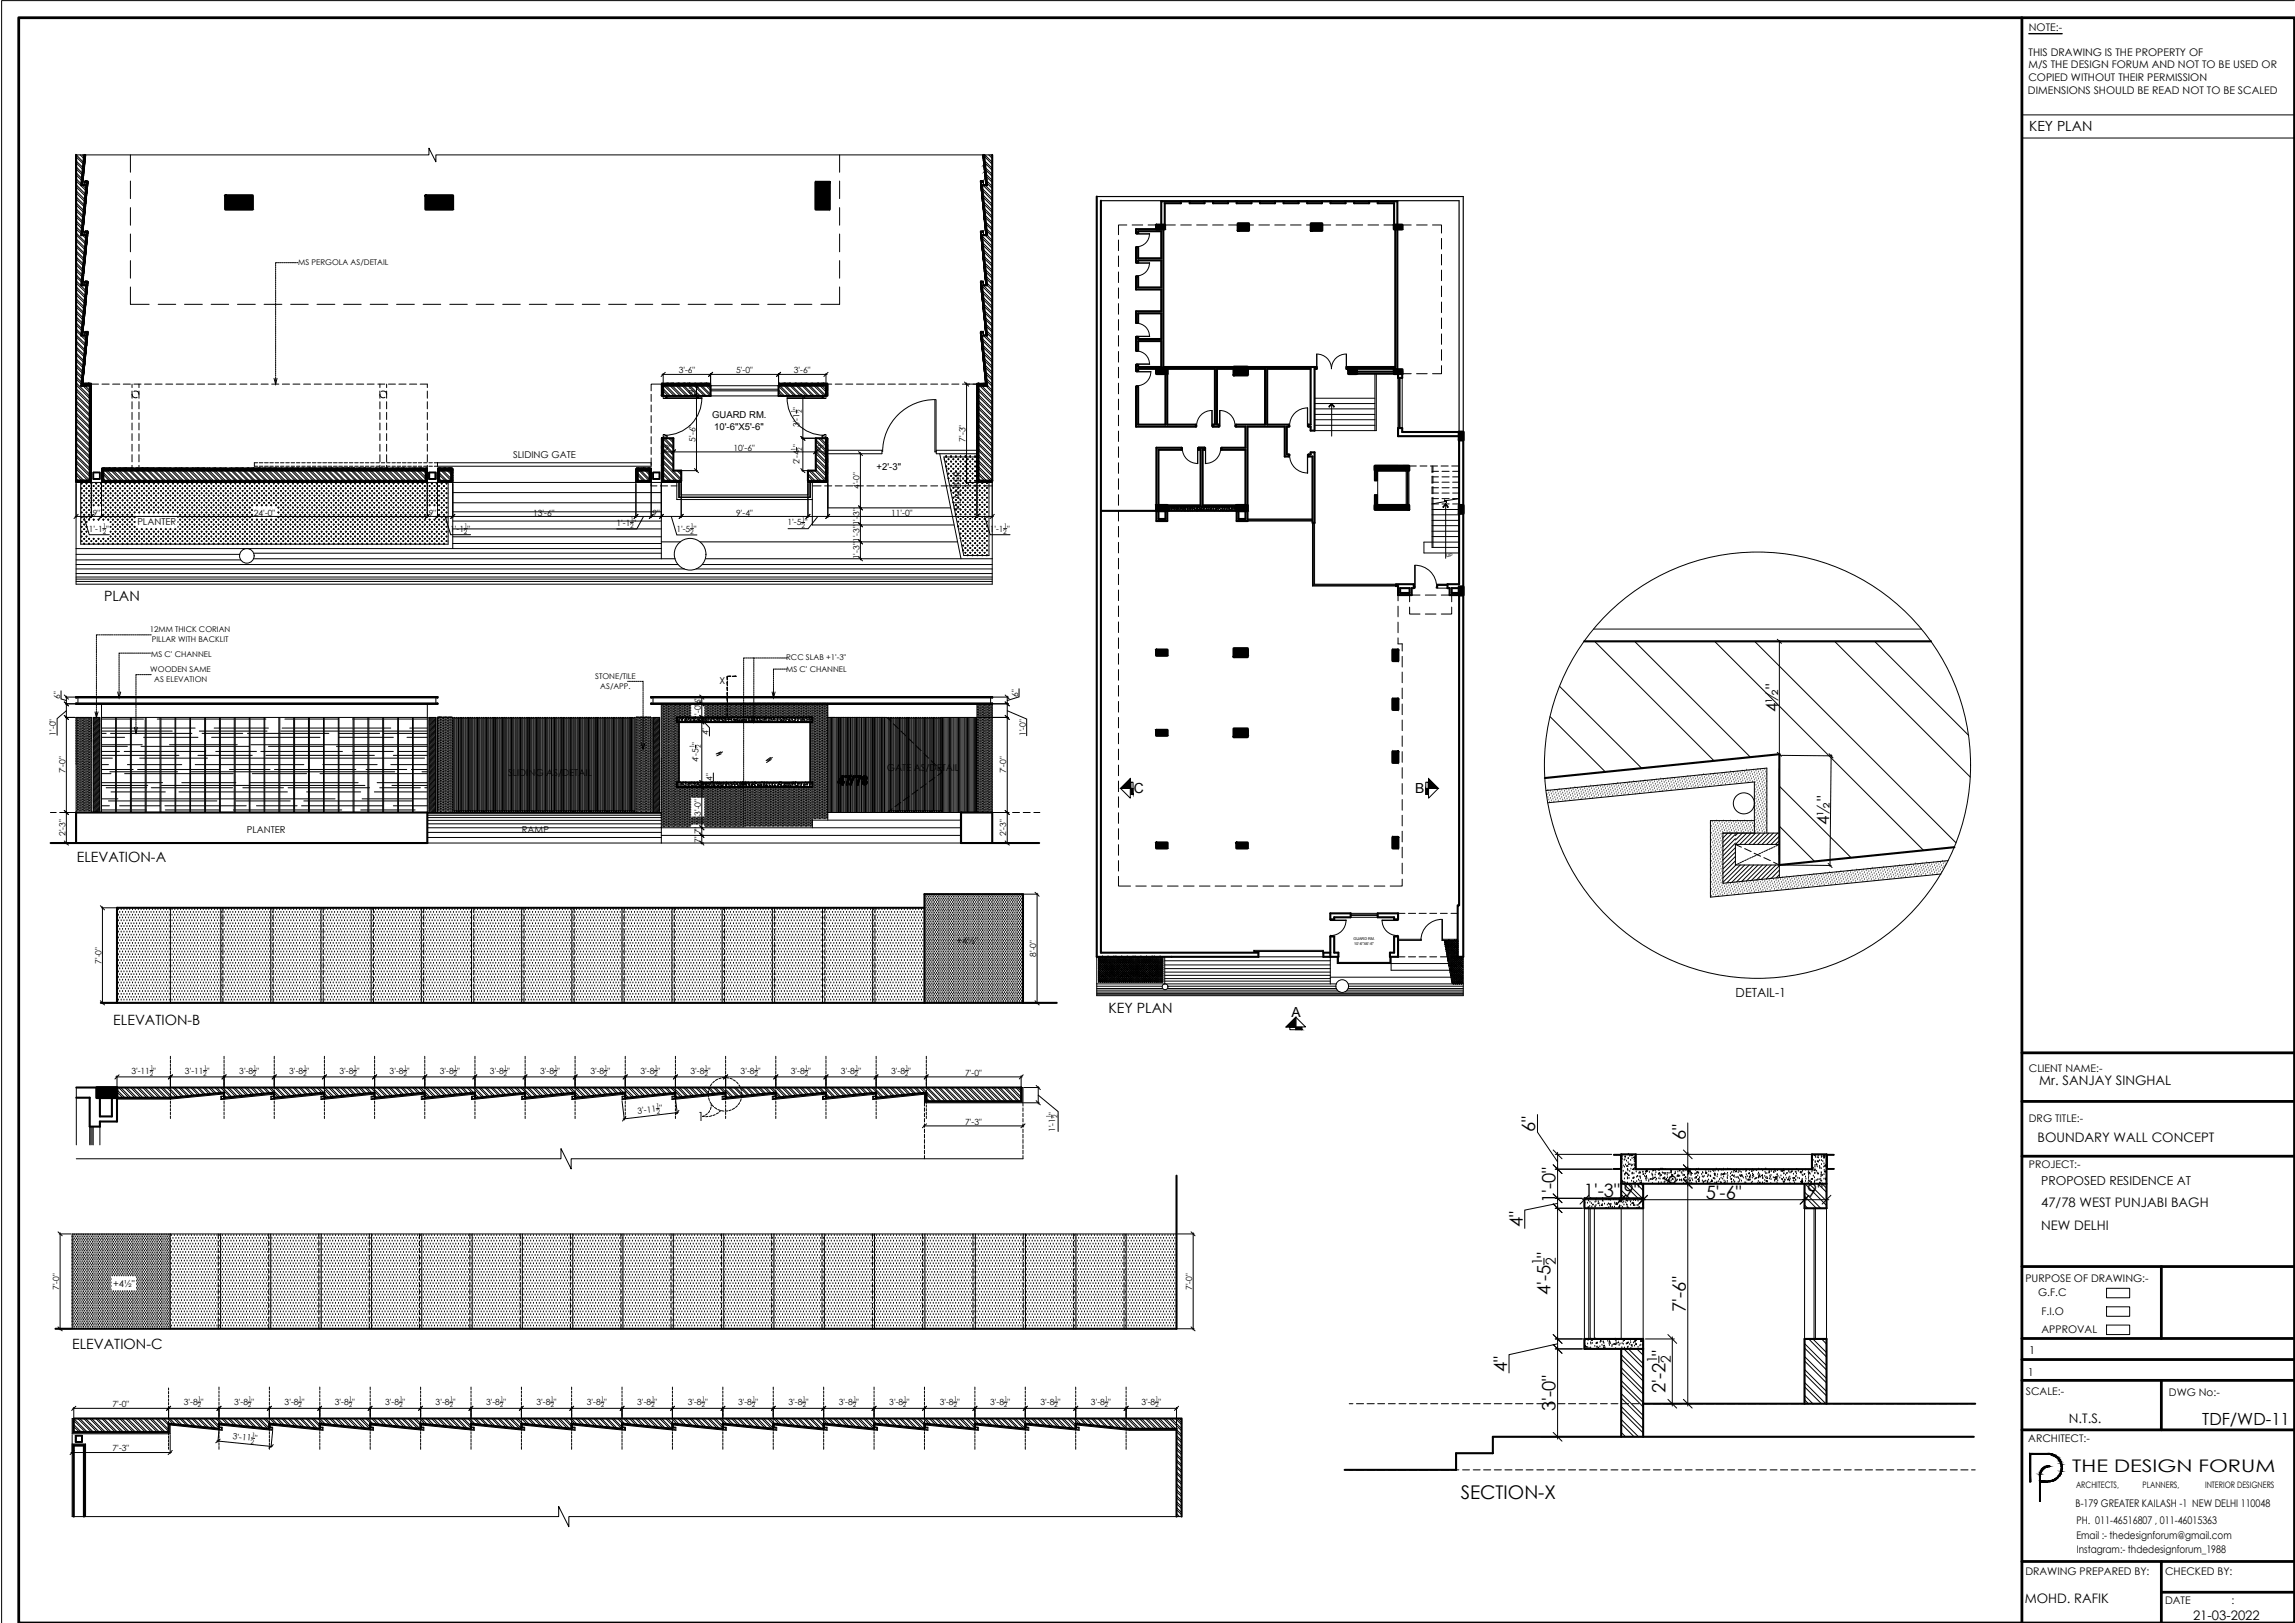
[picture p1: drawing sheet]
<svg xmlns="http://www.w3.org/2000/svg" width="420mm" height="297mm" viewBox="0 0 420 297" stroke-linecap="round" stroke-linejoin="round" font-family="sans-serif">
<defs><g id="words">
<text font-size="3.5" x="267.4" y="274.3">SECTION-X</text>
<g font-size="3.4">
<text x="281.1" y="207.1" transform="rotate(-90 281.1 207.1)">6&quot;</text>
<text x="308.6" y="208.6" transform="rotate(-90 308.6 208.6)">6&quot;</text>
<text x="284.8" y="220.1" transform="rotate(-90 284.8 220.1)">1'-0&quot;</text>
<text x="290" y="219.1">1'-3&quot;</text>
<text x="297.3" y="219.1">9&quot;</text>
<text x="306.9" y="216.8" transform="rotate(-90 306.9 216.8)">6&quot;</text>
<text x="312.3" y="219.4">5'-6&quot;</text>
<text x="330.9" y="219.1">9&quot;</text>
<text x="278.8" y="224.6" transform="rotate(-90 278.8 224.6)">4&quot;</text>
<text x="283.8" y="237" transform="rotate(-90 283.8 237)">4'-5 &quot;</text>
<text x="308.6" y="240.1" transform="rotate(-90 308.6 240.1)">7'-6&quot;</text>
<text x="275.9" y="251.1" transform="rotate(-90 275.9 251.1)">4&quot;</text>
<text x="304.9" y="254.9" transform="rotate(-90 304.9 254.9)">2'-2 &quot;</text>
<text x="284.8" y="258.2" transform="rotate(-90 284.8 258.2)">3'-0&quot;</text>
</g>
<text font-size="3.2" x="379.4" y="269.4">THE DESIGN FORUM</text>
<g font-size="3.1">
<text x="325.5" y="130.4" transform="rotate(-90 325.5 130.4)">4½&quot;</text>
<text x="334.9" y="151" transform="rotate(-90 334.9 151)">4½&quot;</text>
<text x="403.2" y="260.8">TDF/WD-11</text>
</g>
<g font-size="2.6">
<text x="371.5" y="23.9">KEY PLAN</text>
<text x="19.1" y="110">PLAN</text>
<text x="14.1" y="157.7">ELEVATION-A</text>
<text x="202.9" y="185.3">KEY PLAN</text>
<text x="20.7" y="187.6">ELEVATION-B</text>
<text x="13.2" y="246.8">ELEVATION-C</text>
</g>
<g font-size="2.5">
<text x="207.6" y="145.1">C</text>
<text x="259.1" y="145.1">B</text>
<text x="236.4" y="186">A</text>
<text x="282.4" y="231.5" transform="rotate(-90 282.4 231.5)">1</text>
<text x="284.8" y="231.6" transform="rotate(-90 284.8 231.6)">2</text>
<text x="303.4" y="249.4" transform="rotate(-90 303.4 249.4)">1</text>
<text x="305.9" y="249.5" transform="rotate(-90 305.9 249.5)">2</text>
</g>
<g font-size="2.4">
<text x="373.3" y="198.5">Mr. SANJAY SINGHAL</text>
<text x="373" y="209.1">BOUNDARY WALL CONCEPT</text>
<text x="373.7" y="220.9">47/78 WEST PUNJABI BAGH</text>
<text x="373.7" y="225">NEW DELHI</text>
<text x="378.8" y="260.5">N.T.S.</text>
<text x="370.7" y="293.4">MOHD. RAFIK</text>
<text x="401.5" y="296.6">21-03-2022</text>
</g>
<g font-size="2.3">
<text x="317.8" y="182.5">DETAIL-1</text>
<text x="127.7" y="205.1">1</text>
</g>
<text font-size="2.2" x="373.7" y="216.9">PROPOSED RESIDENCE AT</text>
<g font-size="2">
<text x="371.2" y="251.9">1</text>
<text x="371.5" y="247.8">1</text>
</g>
<g font-size="1.9">
<text x="371.4" y="5.7">NOTE:-</text>
<text x="371.4" y="10.2">THIS DRAWING IS THE PROPERTY OF</text>
<text x="371.3" y="17.2">DIMENSIONS SHOULD BE READ NOT TO BE SCALED</text>
<text x="371.3" y="12.5">M/S THE DESIGN FORUM AND NOT TO BE USED OR</text>
<text x="371.3" y="14.8">COPIED WITHOUT THEIR PERMISSION</text>
<text x="371.4" y="196.2">CLIENT NAME:-</text>
<text x="371.4" y="205.3">DRG TITLE:-</text>
<text x="371.4" y="213.9">PROJECT:-</text>
<text x="370.8" y="234.6">PURPOSE OF DRAWING:-</text>
<text x="373.1" y="237.2">G.F.C</text>
<text x="373.8" y="240.7">F.I.O</text>
<text x="373.8" y="244">APPROVAL</text>
<text x="370.9" y="255.3">SCALE:-</text>
<text x="397.1" y="255.6">DWG No:-</text>
<text x="371.3" y="263.8">ARCHITECT:-</text>
<text x="380" y="275.7">B-179 GREATER KAILASH -1 NEW DELHI 110048</text>
<text x="380.2" y="278.9">PH. 011-46516807 , 011-46015363</text>
<text x="380.2" y="281.7">Email :- thedesignforum@gmail.com</text>
<text x="380.2" y="284.3">Instagram:- thdedesignforum_1988</text>
<text x="370.8" y="288.2">DRAWING PREPARED BY:</text>
<text x="396.4" y="288.2">CHECKED BY:</text>
<text x="396.4" y="293.5">DATE</text>
<text x="408.5" y="293.5">:</text>
</g>
<g font-size="1.7">
<text x="130.4" y="76.6">GUARD RM.</text>
<text x="93.9" y="83.8">SLIDING GATE</text>
<text x="130.8" y="78.6">10'-6&quot;X5'-6&quot;</text>
<text x="160.5" y="86">+2'-3&quot;</text>
<text x="25.1" y="96">PLANTER</text>
<text x="175.9" y="93.3" transform="rotate(-90 175.9 93.3)">PLANTER</text>
<text x="131.7" y="125.2">X</text>
<text x="93" y="142">SLIDING AS/DETAIL</text>
<text x="162.3" y="141">GATE AS/DETAIL</text>
<text x="45.2" y="152.5">PLANTER</text>
<text x="95.5" y="152.5">RAMP</text>
<text x="175.1" y="172.8">+4½&quot;</text>
<text x="20.7" y="235.6">+4½&quot;</text>
</g>
<g font-size="1.6">
<text x="124.2" y="68.4">3'-6&quot;</text>
<text x="134.8" y="68.4">5'-0&quot;</text>
<text x="145.3" y="68.4">3'-6&quot;</text>
<text x="127.3" y="72.1" transform="rotate(-90 127.3 72.1)">9&quot;</text>
<text x="121.6" y="82.5">9&quot;</text>
<text x="127.3" y="80.8" transform="rotate(-90 127.3 80.8)">5'-6&quot;</text>
<text x="134.3" y="82.5">10'-6&quot;</text>
<text x="146.4" y="81.9" transform="rotate(-90 146.4 81.9)">&quot;</text>
<text x="146.4" y="78.2" transform="rotate(-90 146.4 78.2)">3'-1 &quot;</text>
<text x="149.6" y="82.5">9&quot;</text>
<text x="176.8" y="80.8" transform="rotate(-90 176.8 80.8)">7'-3&quot;</text>
<text x="146.4" y="85" transform="rotate(-90 146.4 85)">2'-4</text>
<text x="157.4" y="89.5" transform="rotate(-90 157.4 89.5)">4'-0&quot;</text>
<text x="17" y="94.3">9&quot;</text>
<text x="46.5" y="94.3">24'-0&quot;</text>
<text x="78.5" y="94.3">9&quot;</text>
<text x="97.6" y="94.3">13'-6&quot;</text>
<text x="119.5" y="94.3">9&quot;</text>
<text x="134.8" y="94.3">9'-4&quot;</text>
<text x="163.2" y="94.3">11'-0&quot;</text>
<text x="16.3" y="97.3">1'-1 &quot;</text>
<text x="82.4" y="97.3">1'-1 &quot;</text>
<text x="112.9" y="96.2">1'-1 &quot;</text>
<text x="123.8" y="97.3">1'-5 &quot;</text>
<text x="144.2" y="96.2">1'-5 &quot;</text>
<text x="181.2" y="97.3">1'-1 &quot;</text>
<text x="157.4" y="102.3" transform="rotate(-90 157.4 102.3)">1'-3&quot;1'-3&quot;1'-3&quot;</text>
<text x="11" y="127.9" transform="rotate(-90 11 127.9)">6&quot;</text>
<text x="128.3" y="131.7" transform="rotate(-90 128.3 131.7)">1'-0&quot;6&quot;</text>
<text x="186.4" y="127.5" transform="rotate(-90 186.4 127.5)">6&quot;</text>
<text x="10.2" y="134.6" transform="rotate(-90 10.2 134.6)">1'-0&quot;</text>
<text x="129.7" y="134.6" transform="rotate(-90 129.7 134.6)">4&quot;</text>
<text x="187.8" y="134.7" transform="rotate(-90 187.8 134.7)">1'-0&quot;</text>
<text x="12" y="141.5" transform="rotate(-90 12 141.5)">7'-0&quot;</text>
<text x="127.9" y="139.5" transform="rotate(-90 127.9 139.5)">4'-5 &quot;</text>
<text x="130.4" y="142.9" transform="rotate(-90 130.4 142.9)">4&quot;</text>
<text x="184.2" y="141.5" transform="rotate(-90 184.2 141.5)">7'-0&quot;</text>
<text x="128.3" y="149.3" transform="rotate(-90 128.3 149.3)">3'-0&quot;</text>
<text x="12" y="153" transform="rotate(-90 12 153)">2'-3&quot;</text>
<text x="128.3" y="154.3" transform="rotate(-90 128.3 154.3)">7&quot;</text>
<text x="128.3" y="152.7" transform="rotate(-90 128.3 152.7)">7&quot;</text>
<text x="184.2" y="153" transform="rotate(-90 184.2 153)">2'-3&quot;</text>
<text x="18.6" y="176.4" transform="rotate(-90 18.6 176.4)">7'-0&quot;</text>
<text x="189.7" y="175.1" transform="rotate(-90 189.7 175.1)">8'-0&quot;</text>
<text x="24" y="196.5">3'-11 &quot;</text>
<text x="33.9" y="196.5">3'-11 &quot;</text>
<text x="43.8" y="196.5">3'-8 &quot;</text>
<text x="53" y="196.5">3'-8 &quot;</text>
<text x="62.1" y="196.5">3'-8 &quot;</text>
<text x="71.3" y="196.5">3'-8 &quot;</text>
<text x="80.5" y="196.5">3'-8 &quot;</text>
<text x="89.7" y="196.5">3'-8 &quot;</text>
<text x="98.9" y="196.5">3'-8 &quot;</text>
<text x="108.1" y="196.5">3'-8 &quot;</text>
<text x="117.3" y="196.5">3'-8 &quot;</text>
<text x="126.4" y="196.5">3'-8 &quot;</text>
<text x="135.6" y="196.5">3'-8 &quot;</text>
<text x="144.8" y="196.5">3'-8 &quot;</text>
<text x="154" y="196.5">3'-8 &quot;</text>
<text x="163.2" y="196.5">3'-8 &quot;</text>
<text x="176.7" y="196.9">7'-0&quot;</text>
<text x="116.8" y="203.9" transform="rotate(-6 116.8 203.9)">3'-11</text>
<text x="120.8" y="203.4" transform="rotate(-5 120.8 203.4)">&quot;</text>
<text x="176.7" y="205.9">7'-3&quot;</text>
<text x="193.2" y="207.2" transform="rotate(-90 193.2 207.2)">1'-1 &quot;</text>
<text x="10.8" y="236.1" transform="rotate(-90 10.8 236.1)">7'-0&quot;</text>
<text x="218.2" y="236.1" transform="rotate(-90 218.2 236.1)">7'-0&quot;</text>
<text x="20.6" y="257.6">7'-0&quot;</text>
<text x="33.7" y="257.2">3'-8 &quot;</text>
<text x="42.9" y="257.2">3'-8 &quot;</text>
<text x="52.1" y="257.2">3'-8 &quot;</text>
<text x="61.3" y="257.2">3'-8 &quot;</text>
<text x="70.5" y="257.2">3'-8 &quot;</text>
<text x="79.8" y="257.2">3'-8 &quot;</text>
<text x="89" y="257.2">3'-8 &quot;</text>
<text x="98.2" y="257.2">3'-8 &quot;</text>
<text x="107.4" y="257.2">3'-8 &quot;</text>
<text x="116.7" y="257.2">3'-8 &quot;</text>
<text x="125.9" y="257.2">3'-8 &quot;</text>
<text x="135.1" y="257.2">3'-8 &quot;</text>
<text x="144.4" y="257.2">3'-8 &quot;</text>
<text x="153.6" y="257.2">3'-8 &quot;</text>
<text x="162.8" y="257.2">3'-8 &quot;</text>
<text x="172" y="257.2">3'-8 &quot;</text>
<text x="181.3" y="257.2">3'-8 &quot;</text>
<text x="190.5" y="257.2">3'-8 &quot;</text>
<text x="199.7" y="257.2">3'-8 &quot;</text>
<text x="209" y="257.2">3'-8 &quot;</text>
<text x="42.6" y="263.4" transform="rotate(6 42.6 263.4)">3'-11</text>
<text x="46.6" y="263.8" transform="rotate(5 46.6 263.8)">&quot;</text>
<text x="20.6" y="265.6">7'-3&quot;</text>
<text x="380.1" y="272.3">ARCHITECTS,</text>
<text x="392.3" y="272.3">PLANNERS,</text>
<text x="403.7" y="272.3">INTERIOR DESIGNERS</text>
</g>
<g font-size="1.4">
<text x="54.6" y="48.5">MS PERGOLA AS/DETAIL</text>
<text x="27.4" y="115.6">12MM THICK CORIAN</text>
<text x="27.8" y="117.4">PILLAR WITH BACKLIT</text>
<text x="27.5" y="123">WOODEN SAME</text>
<text x="27.7" y="120.2">MS C' CHANNEL</text>
<text x="28.2" y="124.8">AS ELEVATION</text>
<text x="109" y="124.2">STONE/TILE</text>
<text x="143.9" y="123">MS C' CHANNEL</text>
<text x="143.9" y="120.8">RCC SLAB +1'-3&quot;</text>
<text x="109.9" y="126">AS/APP.</text>
</g>
<g font-size="1.2">
<text x="145.7" y="75.6" transform="rotate(-90 145.7 75.6)">1</text>
<text x="146.8" y="75.7" transform="rotate(-90 146.8 75.7)">2</text>
<text x="145.7" y="82.5" transform="rotate(-90 145.7 82.5)">1</text>
<text x="146.9" y="82.5" transform="rotate(-90 146.9 82.5)">2</text>
<text x="115.4" y="95.5">1</text>
<text x="146.8" y="95.5">1</text>
<text x="18.8" y="97.7">2</text>
<text x="18.8" y="96.6">1</text>
<text x="84.9" y="97.7">2</text>
<text x="85" y="96.6">1</text>
<text x="115.4" y="96.7">2</text>
<text x="126.4" y="97.8">2</text>
<text x="126.4" y="96.6">1</text>
<text x="146.7" y="96.6">2</text>
<text x="183.7" y="97.7">2</text>
<text x="183.8" y="96.6">1</text>
<text x="127.2" y="136.9" transform="rotate(-90 127.2 136.9)">1</text>
<text x="128.3" y="137" transform="rotate(-90 128.3 137)">2</text>
<text x="27.4" y="196.9">2</text>
<text x="27.5" y="195.8">1</text>
<text x="37.2" y="196.9">2</text>
<text x="37.3" y="195.8">1</text>
<text x="46.3" y="196.9">2</text>
<text x="46.4" y="195.8">1</text>
<text x="55.5" y="196.9">2</text>
<text x="55.5" y="195.8">1</text>
<text x="64.7" y="196.9">2</text>
<text x="64.7" y="195.8">1</text>
<text x="73.9" y="196.9">2</text>
<text x="73.9" y="195.8">1</text>
<text x="83" y="196.9">2</text>
<text x="83.1" y="195.8">1</text>
<text x="92.2" y="196.9">2</text>
<text x="92.2" y="195.8">1</text>
<text x="101.4" y="196.9">2</text>
<text x="101.4" y="195.8">1</text>
<text x="110.6" y="196.9">2</text>
<text x="110.6" y="195.8">1</text>
<text x="119.8" y="196.9">2</text>
<text x="119.8" y="195.8">1</text>
<text x="128.9" y="196.9">2</text>
<text x="129" y="195.8">1</text>
<text x="138.1" y="196.9">2</text>
<text x="138.2" y="195.8">1</text>
<text x="147.3" y="196.9">2</text>
<text x="147.4" y="195.8">1</text>
<text x="156.5" y="196.9">2</text>
<text x="156.5" y="195.8">1</text>
<text x="165.7" y="196.9">2</text>
<text x="165.7" y="195.8">1</text>
<text x="120.1" y="202.8" transform="rotate(-4 120.1 202.8)">1</text>
<text x="120.2" y="203.9" transform="rotate(-4 120.2 203.9)">2</text>
<text x="192.4" y="204.6" transform="rotate(-90 192.4 204.6)">1</text>
<text x="193.6" y="204.7" transform="rotate(-90 193.6 204.7)">2</text>
<text x="36.2" y="257.6">2</text>
<text x="36.2" y="256.4">1</text>
<text x="45.4" y="257.6">2</text>
<text x="45.4" y="256.4">1</text>
<text x="54.6" y="257.6">2</text>
<text x="54.7" y="256.4">1</text>
<text x="63.8" y="257.6">2</text>
<text x="63.9" y="256.4">1</text>
<text x="73.1" y="257.6">2</text>
<text x="73.1" y="256.4">1</text>
<text x="82.3" y="257.6">2</text>
<text x="82.3" y="256.4">1</text>
<text x="91.5" y="257.6">2</text>
<text x="91.6" y="256.4">1</text>
<text x="100.8" y="257.6">2</text>
<text x="100.8" y="256.4">1</text>
<text x="110" y="257.6">2</text>
<text x="110" y="256.4">1</text>
<text x="119.2" y="257.6">2</text>
<text x="119.3" y="256.4">1</text>
<text x="128.4" y="257.6">2</text>
<text x="128.5" y="256.4">1</text>
<text x="137.7" y="257.6">2</text>
<text x="137.7" y="256.4">1</text>
<text x="146.9" y="257.6">2</text>
<text x="146.9" y="256.4">1</text>
<text x="156.1" y="257.6">2</text>
<text x="156.2" y="256.4">1</text>
<text x="165.3" y="257.6">2</text>
<text x="165.4" y="256.4">1</text>
<text x="174.5" y="257.6">2</text>
<text x="174.6" y="256.4">1</text>
<text x="183.8" y="257.6">2</text>
<text x="183.8" y="256.4">1</text>
<text x="193" y="257.6">2</text>
<text x="193" y="256.4">1</text>
<text x="202.2" y="257.6">2</text>
<text x="202.3" y="256.4">1</text>
<text x="211.5" y="257.6">2</text>
<text x="211.5" y="256.4">1</text>
<text x="46.1" y="263" transform="rotate(8 46.1 263)">1</text>
<text x="45.9" y="264.2" transform="rotate(4 45.9 264.2)">2</text>
</g>
<text font-size=".9" x="264.8" y="102">UP</text>
<g font-size=".7">
<text x="247.8" y="172.1">GUARD RM.</text>
<text x="247.9" y="173">10'-6&quot;X6'-6&quot;</text>
</g>
</g></defs>
<!-- layer: THIN -->
<g fill="#000" stroke="#000" stroke-width=".18">
<path d="M206.9 142.5v1.8h-1.8zM261.5 142.5l1.8 1.8h-1.8zM237.2 186.2v1.7h-1.7z"/>
<path d="M41.3 35.8l4.9 2.5v-2.5zM41.3 35.8l4.9 2.5h-4.9z"/>
<path d="M77.9 35.8l5 2.5v-2.5zM77.9 35.8l5 2.5h-5z"/>
<path d="M149.4 33.3l2.4 5v-5zM149.4 33.3l2.4 5h-2.4z"/>
<path d="M211.7 41.2l1.5 .7v-.7zM211.7 41.2l1.5 .7h-1.5z"/>
<path d="M226.9 41.2l1.5 .7v-.7zM226.9 41.2l1.5 .7h-1.5z"/>
<path d="M240.3 41.2l1.5 .7v-.7zM240.3 41.2l1.5 .7h-1.5z"/>
<path d="M255.2 41.2l1.5 .7v-.7zM255.2 41.2l1.5 .7h-1.5z"/>
<path d="M211.7 67.4l2 1v-1zM211.7 67.4l2 1h-2z"/>
<path d="M226.4 67.4l2 1v-1zM226.4 67.4l2 1h-2z"/>
<path d="M246.9 67.6l1.5 .8v-.8zM246.9 67.6l1.5 .8h-1.5z"/>
<path d="M255.2 67.6l1.5 .8v-.8zM255.2 67.6l1.5 .8h-1.5z"/>
<path d="M267.1 79.1l.8 1.4v-1.4zM267.1 79.1l.8 1.4h-.8z"/>
<path d="M211.7 92.5l2 1v-1zM211.7 92.5l2 1h-2z"/>
<path d="M226.4 92.5l2 1v-1zM226.4 92.5l2 1h-2z"/>
<path d="M251.7 85.3l6.2 .7v-.7zM251.7 85.3l6.2 .7h-6.2z"/>
<path d="M251.7 92.5l6.2 .7v-.7zM251.7 92.5l6.2 .7h-6.2z"/>
<path d="M267.1 92.5l.8 1.5v-1.5zM267.1 92.5l.8 1.5h-.8z"/>
<path d="M211.7 118.9l2 1.1v-1.1zM211.7 118.9l2 1.1h-2z"/>
<path d="M226.4 118.9l2 1.1v-1.1zM226.4 118.9l2 1.1h-2z"/>
<path d="M255 118.9l.9 2v-2zM255 118.9l.9 2h-.9z"/>
<path d="M267.1 107.4l.8 1.5v-1.5zM267.1 107.4l.8 1.5h-.8z"/>
<path d="M211.7 133.6l2 1v-1zM211.7 133.6l2 1h-2z"/>
<path d="M226.4 133.6l2 1v-1zM226.4 133.6l2 1h-2z"/>
<path d="M255 137.6l.9 2v-2zM255 137.6l.9 2h-.9z"/>
<path d="M255 127.9l.9 2v-2zM255 127.9l.9 2h-.9z"/>
<path d="M207.1 144.3l.3 1.1v-1.1zM207.1 144.3l.3 1.1h-.3z"/>
<path d="M211.7 154.2l2 1v-1zM211.7 154.2l2 1h-2z"/>
<path d="M226.4 154.2l2 1v-1zM226.4 154.2l2 1h-2z"/>
<path d="M255 153.2l.9 2v-2zM255 153.2l.9 2h-.9z"/>
<path d="M261 144.3l.5 1.1v-1.1zM261 144.3l.5 1.1h-.5z"/>
<path d="M17.7 199l3.7 1.9v-1.9zM17.7 199l3.7 1.9h-3.7z"/>
<path d="M237.2 188l1.1 .5v-.5zM237.2 188l1.1 .5h-1.1z"/>
</g>
<!-- layer: SOLID -->
<g fill="none" stroke="#000" stroke-width=".18">
<path d="M251.7 68.4v10.4h.3v-10.4M262.2 91v9.2M262.2 85.3v1.2M262.2 87.2v1.3M262.2 89.1v1.3M262.3 91v9.2M262.3 85.3v1.2M262.3 87.2v1.2M262.3 89.1v1.3M13.9 128.8h2.8M80.4 131.3h.1M121.1 128.8v19.9"/>
<path d="M151.6 128.8v19.9M13.9 148.7v-17.4h2.8v17.4M18.6 148.7v-17.4h59.6v17.4M80.1 148.7v-17.4h2.8v17.4M82.9 148.7h.1M116.4 148.7v-17.4h2.8v17.4M121.1 151.5h.1M154.1 142h.3v1h.2v.3h-.2v.4h-.3v-.4h-.7v-.3zM154.1 142.3v.7h-.4zM155.8 142.1a2.18 2.18 0 0 0-.6 1.5M155.8 142.2v-.2h-1.1v.2h.8l-.5 1.1-.1 .4h.3M156.2 142l.3 .1-.7 1.6-.3-.1z"/>
<path d="M156.9 143.7h.2M157.4 142.2l-.4 .7-.2 .8M157.7 142.2v-.2h-1.1v.2h.9M157.7 142.1a2.18 2.18 0 0 0-.6 1.5M158 142.1a.43 .43 0 0 1 .6 0 .43 .43 0 0 1-.1 .7 .44 .44 0 0 1 .2 .7 .44 .44 0 0 1-.7 0 .44 .44 0 0 1 .1-.7 .4 .4 0 0 1-.1-.7zM178.9 148.7v-19.9h2.8v19.9M205.1 144.3l1.8-1.8v3.6zM205.1 144.3h2.3M207.1 143.2h.3v2.2h-.3zM261 143.2h.5v2.2h-.5zM261 144.3h2.3M261.5 142.5l1.8 1.8-1.8 1.8z"/>
<path d="M31.2 193.3v.5M31.2 194v.5M31.2 194.7v.5M31.2 195.4v.5M31.2 196.1v.4M31.2 196.8v.4M31.2 197.4v.5M31.2 198.1v.5M31.2 198.8v.4M31.2 199.5v.4M41 193.3v.5M41 194v.5"/>
<path d="M41 194.7v.5M41 195.4v.5M41 196.1v.4M41 196.8v.4M41 197.4v.5M41 198.1v.5M41 198.8v.4M41 199.5v.4M50.2 193.3v.5M50.2 194v.5M50.2 194.7v.5M50.2 195.4v.5"/>
<path d="M50.2 196.1v.4M50.2 196.8v.4M50.2 197.4v.5M50.2 198.1v.5M50.2 198.8v.4M50.2 199.5v.4M59.4 193.3v.5M59.4 194v.5M59.4 194.7v.5M59.4 195.4v.5M59.4 196.1v.4M59.4 196.8v.4"/>
<path d="M59.4 197.4v.5M59.4 198.1v.5M59.4 198.8v.4M59.4 199.5v.4M68.6 193.3v.5M68.6 194v.5M68.6 194.7v.5M68.6 195.4v.5M68.6 196.1v.4M68.6 196.8v.4M68.6 197.4v.5M68.6 198.1v.5"/>
<path d="M68.6 198.8v.4M68.6 199.5v.4M77.8 193.3v.5M77.8 194v.5M77.8 194.7v.5M77.8 195.4v.5M77.8 196.1v.4M77.8 196.8v.4M77.8 197.4v.5M77.8 198.1v.5M77.8 198.8v.4M77.8 199.5v.4"/>
<path d="M87 193.3v.5M87 194v.5M87 194.7v.5M87 195.4v.5M87 196.1v.4M87 196.8v.4M87 197.4v.5M87 198.1v.5M87 198.8v.4M87 199.5v.4M96.1 193.3v.5M96.1 194v.5"/>
<path d="M96.1 194.7v.5M96.1 195.4v.5M96.1 196.1v.4M96.1 196.8v.4M96.1 197.4v.5M96.1 198.1v.5M96.1 198.8v.4M96.1 199.5v.4M105.3 193.3v.5M105.3 194v.5M105.3 194.7v.5M105.3 195.4v.5"/>
<path d="M105.3 196.1v.4M105.3 196.8v.4M105.3 197.4v.5M105.3 198.1v.5M105.3 198.8v.4M105.3 199.5v.4M114.5 193.3v.5M114.5 194v.5M114.5 194.7v.5M114.5 195.4v.5M114.5 196.1v.4M114.5 196.8v.4"/>
<path d="M114.5 197.4v.5M114.5 198.1v.5M114.5 198.8v.4M114.5 199.5v.4M123.7 193.3v.5M123.7 194v.5M123.7 194.7v.5M123.7 195.4v.5M123.7 196.1v.4M123.7 196.8v.4M123.7 197.4v.5M123.7 198.1v.5"/>
<path d="M123.7 198.8v.4M123.7 199.5v.4M132.8 193.3v.5M132.8 194v.5M132.8 194.7v.5M132.8 195.4v.5M132.8 196.1v.4M132.8 196.8v.4M132.8 197.4v.5M132.8 198.1v.5M132.8 198.8v.4M132.8 199.5v.4"/>
<path d="M142 193.3v.5M142 194v.5M142 194.7v.5M142 195.4v.5M142 196.1v.4M142 196.8v.4M142 197.4v.5M142 198.1v.5M142 198.8v.4M142 199.5v.4M151.2 193.3v.5M151.2 194v.5"/>
<path d="M151.2 194.7v.5M151.2 195.4v.5M151.2 196.1v.4M151.2 196.8v.4M151.2 197.4v.5M151.2 198.1v.5M151.2 198.8v.4M151.2 199.5v.4M160.4 193.3v.5M160.4 194v.5M160.4 194.7v.5M160.4 195.4v.5"/>
<path d="M160.4 196.1v.4M160.4 196.8v.4M160.4 197.4v.5M160.4 198.1v.5M160.4 198.8v.4M160.4 199.5v.4M169.6 193.3v.5M169.6 194v.5M169.6 194.7v.5M169.6 195.4v.5M169.6 196.1v.4M169.6 196.8v.4"/>
<path d="M169.6 197.4v.5M169.6 198.1v.5M169.6 198.8v.4M169.6 199.5v.4M235.5 187.9l1.7-1.7 1.8 1.7zM236.1 188h2.2v.5h-2.2zM237.2 186.2v2.3M31.2 200.1v.5M31.2 200.9v.4M31.2 201.5v.5M31.2 202.2v.4M31.2 202.9v.4"/>
<path d="M31.2 203.6v.4M31.2 204.2v.5M41 200.1v.5M41 200.9v.4M41 201.5v.5M41 202.2v.4M41 202.9v.4M41 203.6v.4M41 204.2v.5M50.2 200.1v.5M50.2 200.9v.4M50.2 201.5v.5"/>
<path d="M50.2 202.2v.4M50.2 202.9v.4M50.2 203.6v.4M50.2 204.2v.5M59.4 200.1v.5M59.4 200.9v.4M59.4 201.5v.5M59.4 202.2v.4M59.4 202.9v.4M59.4 203.6v.4M59.4 204.2v.5M68.6 200.1v.5"/>
<path d="M68.6 200.9v.4M68.6 201.5v.5M68.6 202.2v.4M68.6 202.9v.4M68.6 203.6v.4M68.6 204.2v.5M77.8 200.1v.5M77.8 200.9v.4M77.8 201.5v.5M77.8 202.2v.4M77.8 202.9v.4M77.8 203.6v.4"/>
<path d="M77.8 204.2v.5M87 200.1v.5M87 200.9v.4M87 201.5v.5M87 202.2v.4M87 202.9v.4M87 203.6v.4M87 204.2v.5M96.1 200.1v.5M96.1 200.9v.4M96.1 201.5v.5M96.1 202.2v.4"/>
<path d="M96.1 202.9v.4M96.1 203.6v.4M96.1 204.2v.5M105.3 200.1v.5M105.3 200.9v.4M105.3 201.5v.5M105.3 202.2v.4M105.3 202.9v.4M105.3 203.6v.4M105.3 204.2v.5M114.5 200.1v.5M114.5 200.9v.4"/>
<path d="M114.5 201.5v.5M114.5 202.2v.4M114.5 202.9v.4M114.5 203.6v.4M114.5 204.2v.5M123.7 200.1v.5M123.7 200.9v.4M123.7 201.5v.5M123.7 202.2v.4M123.7 202.9v.4M123.7 203.6v.4M123.7 204.2v.5"/>
<path d="M132.8 200.1v.5M132.8 200.9v.4M132.8 201.5v.5M132.8 202.2v.4M132.8 202.9v.4M132.8 203.6v.4M132.8 204.2v.5M142 200.1v.5M142 200.9v.4M142 201.5v.5M142 202.2v.4M142 202.9v.4"/>
<path d="M142 203.6v.4M142 204.2v.5M151.2 200.1v.5M151.2 200.9v.4M151.2 201.5v.5M151.2 202.2v.4M151.2 202.9v.4M151.2 203.6v.4M151.2 204.2v.5M160.4 200.1v.5M160.4 200.9v.4M160.4 201.5v.5"/>
<path d="M160.4 202.2v.4M160.4 202.9v.4M160.4 203.6v.4M160.4 204.2v.5M169.6 200.1v.5M169.6 200.9v.4M169.6 201.5v.5M169.6 202.2v.4M169.6 202.9v.4M169.6 203.6v.4M169.6 204.2v.5M30.9 254v.4"/>
<path d="M30.9 254.7v.4M30.9 255.3v.5M30.9 256v.4M30.9 256.7v.4M30.9 257.4v.4M30.9 258v.5M30.9 258.7v.5M30.9 259.4v.5M40.1 253.9v.4M40.1 254.6v.4M40.1 255.3v.4M40.1 255.9v.5"/>
<path d="M40.1 256.6v.5M40.1 257.3v.5M40.1 258v.4M40.1 258.6v.5M40.1 259.3v.5M40.1 260v.5M49.3 253.9v.4M49.3 254.6v.4M49.3 255.3v.4M49.3 255.9v.5M49.3 256.6v.5M49.3 257.3v.5"/>
<path d="M49.3 258v.4M49.3 258.6v.5M49.3 259.3v.5M49.3 260v.5M58.5 253.9v.4M58.5 254.6v.4M58.5 255.3v.4M58.5 255.9v.5M58.5 256.6v.5M58.5 257.3v.5M58.5 258v.4M58.5 258.6v.5"/>
<path d="M58.5 259.3v.5M58.5 260v.5M67.8 253.9v.4M67.8 254.6v.4M67.8 255.3v.4M67.8 255.9v.5M67.8 256.6v.5M67.8 257.3v.5M67.8 258v.4M67.8 258.6v.5M67.8 259.3v.5M67.8 260v.5"/>
<path d="M77 253.9v.4M77 254.6v.4M77 255.3v.4M77 255.9v.5M77 256.6v.5M77 257.3v.5M77 258v.4M77 258.6v.5M77 259.3v.5M77 260v.5M86.2 253.9v.4M86.2 254.6v.4"/>
<path d="M86.2 255.3v.4M86.2 255.9v.5M86.2 256.6v.5M86.2 257.3v.5M86.2 258v.4M86.2 258.6v.5M86.2 259.3v.5M86.2 260v.5M95.5 253.9v.4M95.5 254.6v.4M95.5 255.3v.4M95.5 255.9v.5"/>
<path d="M95.5 256.6v.5M95.5 257.3v.5M95.5 258v.4M95.5 258.6v.5M95.5 259.3v.5M95.5 260v.5M104.6 253.9v.4M104.6 254.6v.4M104.6 255.3v.4M104.6 255.9v.5M104.6 256.6v.5M104.6 257.3v.5"/>
<path d="M104.6 258v.4M104.6 258.6v.5M104.6 259.3v.5M104.6 260v.5M113.9 253.9v.4M113.9 254.6v.4M113.9 255.3v.4M113.9 255.9v.5M113.9 256.6v.5M113.9 257.3v.5M113.9 258v.4M113.9 258.6v.5"/>
<path d="M113.9 259.3v.5M113.9 260v.5M123.1 253.9v.4M123.1 254.6v.4M123.1 255.3v.4M123.1 255.9v.5M123.1 256.6v.5M123.1 257.3v.5M123.1 258v.4M123.1 258.6v.5M123.1 259.3v.5M123.1 260v.5"/>
<path d="M132.3 253.9v.4M132.3 254.6v.4M132.3 255.3v.4M132.3 255.9v.5M132.3 256.6v.5M132.3 257.3v.5M132.3 258v.4M132.3 258.6v.5M132.3 259.3v.5M132.3 260v.5M141.6 253.9v.4M141.6 254.6v.4"/>
<path d="M141.6 255.3v.4M141.6 255.9v.5M141.6 256.6v.5M141.6 257.3v.5M141.6 258v.4M141.6 258.6v.5M141.6 259.3v.5M141.6 260v.5M150.8 253.9v.4M150.8 254.6v.4M150.8 255.3v.4M150.8 255.9v.5"/>
<path d="M150.8 256.6v.5M150.8 257.3v.5M150.8 258v.4M150.8 258.6v.5M150.8 259.3v.5M150.8 260v.5M160 253.9v.4M160 254.6v.4M160 255.3v.4M160 255.9v.5M160 256.6v.5M160 257.3v.5"/>
<path d="M160 258v.4M160 258.6v.5M160 259.3v.5M160 260v.5M169.2 253.9v.4M169.2 254.6v.4M169.2 255.3v.4M169.2 255.9v.5M169.2 256.6v.5M169.2 257.3v.5M169.2 258v.4M169.2 258.6v.5"/>
<path d="M169.2 259.3v.5M169.2 260v.5M178.5 253.9v.4M178.5 254.6v.4M178.5 255.3v.4M178.5 255.9v.5M178.5 256.6v.5M178.5 257.3v.5M178.5 258v.4M178.5 258.6v.5M178.5 259.3v.5M178.5 260v.5"/>
<path d="M187.7 253.9v.4M187.7 254.6v.4M187.7 255.3v.4M187.7 255.9v.5M187.7 256.6v.5M187.7 257.3v.5M187.7 258v.4M187.7 258.6v.5M187.7 259.3v.5M187.7 260v.5M196.9 253.9v.4M196.9 254.6v.4"/>
<path d="M196.9 255.3v.4M196.9 255.9v.5M196.9 256.6v.5M196.9 257.3v.5M196.9 258v.4M196.9 258.6v.5M196.9 259.3v.5M196.9 260v.5M206.2 253.9v.4M206.2 254.6v.4M206.2 255.3v.4M206.2 255.9v.5"/>
<path d="M206.2 256.6v.5M206.2 257.3v.5M206.2 258v.4M206.2 258.6v.5M206.2 259.3v.5M206.2 260v.5M30.9 260.1v.4M30.9 260.8v.4M30.9 261.4v.5M30.9 262.1v.5M30.9 262.8v.5M30.9 263.5v.4"/>
<path d="M30.9 264.1v.5M30.9 264.8v.4M40.1 260.7v.4M40.1 261.4v.4M40.1 262v.5M40.1 262.7v.5M40.1 263.4v.4M40.1 264.1v.4M40.1 264.7v.5M49.3 260.7v.4M49.3 261.4v.4M49.3 262v.5"/>
<path d="M49.3 262.7v.5M49.3 263.4v.4M49.3 264.1v.4M49.3 264.7v.5M58.5 260.7v.4M58.5 261.4v.4M58.5 262v.5M58.5 262.7v.5M58.5 263.4v.4M58.5 264.1v.4M58.5 264.7v.5M67.8 260.7v.4"/>
<path d="M67.8 261.4v.4M67.8 262v.5M67.8 262.7v.5M67.8 263.4v.4M67.8 264.1v.4M67.8 264.7v.5M77 260.7v.4M77 261.4v.4M77 262v.5M77 262.7v.5M77 263.4v.4M77 264.1v.4"/>
<path d="M77 264.7v.5M86.2 260.7v.4M86.2 261.4v.4M86.2 262v.5M86.2 262.7v.5M86.2 263.4v.4M86.2 264.1v.4M86.2 264.7v.5M95.5 260.7v.4M95.5 261.4v.4M95.5 262v.5M95.5 262.7v.5"/>
<path d="M95.5 263.4v.4M95.5 264.1v.4M95.5 264.7v.5M104.6 260.7v.4M104.6 261.4v.4M104.6 262v.5M104.6 262.7v.5M104.6 263.4v.4M104.6 264.1v.4M104.6 264.7v.5M113.9 260.7v.4M113.9 261.4v.4"/>
<path d="M113.9 262v.5M113.9 262.7v.5M113.9 263.4v.4M113.9 264.1v.4M113.9 264.7v.5M123.1 260.7v.4M123.1 261.4v.4M123.1 262v.5M123.1 262.7v.5M123.1 263.4v.4M123.1 264.1v.4M123.1 264.7v.5"/>
<path d="M132.3 260.7v.4M132.3 261.4v.4M132.3 262v.5M132.3 262.7v.5M132.3 263.4v.4M132.3 264.1v.4M132.3 264.7v.5M141.6 260.7v.4M141.6 261.4v.4M141.6 262v.5M141.6 262.7v.5M141.6 263.4v.4"/>
<path d="M141.6 264.1v.4M141.6 264.7v.5M150.8 260.7v.4M150.8 261.4v.4M150.8 262v.5M150.8 262.7v.5M150.8 263.4v.4M150.8 264.1v.4M150.8 264.7v.5M160 260.7v.4M160 261.4v.4M160 262v.5"/>
<path d="M160 262.7v.5M160 263.4v.4M160 264.1v.4M160 264.7v.5M169.2 260.7v.4M169.2 261.4v.4M169.2 262v.5M169.2 262.7v.5M169.2 263.4v.4M169.2 264.1v.4M169.2 264.7v.5M178.5 260.7v.4"/>
<path d="M178.5 261.4v.4M178.5 262v.5M178.5 262.7v.5M178.5 263.4v.4M178.5 264.1v.4M178.5 264.7v.5M187.7 260.7v.4M187.7 261.4v.4M187.7 262v.5M187.7 262.7v.5M187.7 263.4v.4M187.7 264.1v.4"/>
<path d="M187.7 264.7v.5M196.9 260.7v.4M196.9 261.4v.4M196.9 262v.5M196.9 262.7v.5M196.9 263.4v.4M196.9 264.1v.4M196.9 264.7v.5M206.2 260.7v.4M206.2 261.4v.4M206.2 262v.5M206.2 262.7v.5"/>
<path d="M206.2 263.4v.4M206.2 264.1v.4M206.2 264.7v.5"/>
<circle cx="158.3" cy="142.4" r=".19"/>
<circle cx="158.3" cy="143.2" r=".19"/>
<circle cx="321.8" cy="140" r="39"/>
</g>
<!-- layer: THIN -->
<g fill="none" stroke="#000" stroke-width=".18">
<path d="M420.1 .1h-419.8v296.9M13.9 39.7l1.2 1.1M13.9 38.6l1.3 1.2M13.9 37.5l1.4 1.3M13.9 36.4l1.5 1.4M13.9 35.3l1.6 1.6M13.9 34.2l1.7 1.6M13.9 33.1l1.8 1.8M13.9 32l1 1M13.9 30.9l1.2 1.1M13.9 29.8l1.3 1.2M13.9 28.7l1.3 1.3"/>
<path d="M13.9 39.3l1.2 1.2M13.9 38.2l1.3 1.3M13.9 37.1l1.4 1.4M13.9 36l1.5 1.5M13.9 34.9l1.6 1.6M13.9 33.8l1.7 1.7M13.9 32.7l1 1M13.9 31.6l1.1 1.1M13.9 30.5l1.2 1.2M13.9 29.4l1.3 1.3M14 28.3l1.3 1.4M14.7 28.3l.7 .7"/>
<path d="M15 33.9h.7M15.1 28.3l.3 .4M15.1 33.9l.6 .6M15.3 39.8h.1M15.3 40h.1M15.3 39.9h.1M15.3 39.5h.1M15.3 39.6h.1M15.3 39.7h.1M15.4 39.4h.1M15.4 39.5h.1M15.4 39.6h.1"/>
<path d="M15.4 39.7h.1M15.4 39.8h.1M15.4 39.9h.1M15.4 40h.1M15.4 39.1h.1M15.4 39.2h.1M15.4 39.3h.1M15.4 38.8h.1M15.4 38.9h.1M15.4 39h.1M15.5 38.4h.1M15.5 38.5h.1"/>
<path d="M15.5 38.6h.1M15.5 38.7h.1M15.5 38.8h.1M15.5 39.7h.1M15.5 39.8h.1M15.5 39.9h.1M15.5 38.3h.1M15.5 38.9h.1M15.5 39.1h.1M15.5 39.4h.1M15.5 39.5h.1M15.5 39h.1"/>
<path d="M15.5 39.3h.1M15.5 39.6h.1M15.5 37.8h.1M15.5 37.9h.1M15.5 38h.1M15.5 38.1h.1M15.5 39.2h.1M15.5 38.2h.1M15.5 33.3h.1M15.5 37.6h.1M15.5 37.7h.1M15.5 33.4h.1"/>
<path d="M15.6 33.3h.1M15.6 33.4h.1M15.6 37.3h.1M15.6 37.4h.1M15.6 37.5h.1M15.6 37.6h.1M15.6 37.7h.1M15.6 37.8h.1M15.6 37.9h.1M15.6 38h.1M15.6 38.1h.1M15.6 38.2h.1"/>
<path d="M15.6 38.3h.1M15.6 38.4h.1M15.6 37.1h.1M15.6 38.5h.1M15.6 38.8h.1M15.6 37h.1M15.6 37.2h.1M15.6 36.8h.1M15.6 36.9h.1M15.6 36.6h.1M15.7 36.4h.1M15.7 36.5h.1"/>
<path d="M15.7 36.6h.1M15.7 36.7h.1M15.7 36.8h.1M15.7 36.9h.1M15.7 37h.1M15.7 37.1h.1M15.7 37.8h.1M15.7 37.9h.1M15.7 33.3h.1M15.7 36.1h.1M15.7 37.2h.1M15.7 37.3h.1"/>
<path d="M15.7 37.6h.1M15.7 37.7h.1M15.7 36h.1M15.7 36.2h.1M15.7 37.5h.1M15.7 37.4h.1M15.7 33.4h.1M15.7 35.8h.1M15.7 35.9h.1M15.7 36.3h.1M15.7 35.3h.1M15.7 35.4h.1"/>
<path d="M15.7 35.5h.1M15.7 35.6h.1M15.8 35.5h.1M15.8 35.6h.1M15.8 35.7h.1M15.8 35.8h.1M15.8 35.9h.1M15.8 36h.1M15.8 36.1h.1M15.8 36.2h.1M15.8 36.3h.1M15.8 36.4h.1"/>
<path d="M15.8 33.3h.1M15.8 33.4h.1M15.8 34.9h.1M15.8 35.2h.1M15.8 35.3h.1M15.8 36.6h.1M15.8 35.1h.1M15.8 35.4h.1M15.8 36.5h.1M15.8 34.8h.1M15.8 35h.1M15.8 34.5h.1"/>
<path d="M15.8 34.6h.1M15.8 34.7h.1M15.9 34.3h.1M15.9 34.4h.1M15.9 34.5h.1M15.9 34.6h.1M15.9 34.7h.1M15.9 34.8h.1M15.9 34.9h.1M15.9 35h.1M15.9 35.1h.1M15.9 33.4h.1"/>
<path d="M15.9 34.2h.1M15.9 35.4h.1M15.9 35.5h.1M15.9 35.7h.1M15.9 35.8h.1M15.9 35.3h.1M15.9 35.2h.1M15.9 33.3h.1M15.9 33.7h.1M15.9 33.9h.1M15.9 34h.1M15.9 34.1h.1"/>
<path d="M15.9 33.6h.1M16 33.3h.1M16 33.4h.1M16 33.5h.1M16 33.6h.1M16 33.7h.1M16 34.4h.1M16 34.5h.1M16 34.6h.1M16 34.7h.1M16 34.8h.1M16 33.8h.1"/>
<path d="M16 34.1h.1M16 34.2h.1M16 34.9h.1M16 34h.1M16 34.3h.1M16 33.9h.1M16 35h.1M16.1 33.3h.1M179.5 33.3h.1M179.5 33.5h.1M179.5 33.4h.1M179.5 33.6h.1"/>
<path d="M179.5 33.7h.1M179.6 33.5h.1M179.6 33.6h.1M179.6 33.7h.1M179.6 33.8h.1M179.6 33.9h.1M179.6 34h.1M179.6 34.1h.1M179.6 34.2h.1M179.6 33.3h.1M179.6 33.4h.1M179.6 34.4h.1"/>
<path d="M179.6 34.6h.1M179.7 33.9h.1M179.7 34h.1M179.7 34.1h.1M179.7 34.3h.1M179.7 34.4h.1M179.7 34.6h.1M179.7 34.7h.1M179.7 34.8h.1M179.7 34.9h.1M179.7 35h.1M179.7 35.1h.1"/>
<path d="M179.7 34.5h.1M179.7 33.3h.1M179.7 34.2h.1M179.7 35.2h.1M179.7 33.4h.1M179.7 35.3h.1M179.7 35.4h.1M179.7 35.5h.1M179.7 35.6h.1M179.7 35.7h.1M179.7 35.8h.1M179.7 36h.1"/>
<path d="M179.8 35.7h.1M179.8 35.8h.1M179.8 35.9h.1M179.8 36h.1M179.8 36.1h.1M179.8 36.2h.1M179.8 36.3h.1M179.8 33.3h.1M179.8 35h.1M179.8 35.1h.1M179.8 35.2h.1M179.8 35.4h.1"/>
<path d="M179.8 35.5h.1M179.8 36.4h.1M179.8 34.9h.1M179.8 33.4h.1M179.8 35.3h.1M179.8 36.5h.1M179.8 36.7h.1M179.8 36.9h.1M179.8 36.6h.1M179.9 33.3h.1M179.9 36.4h.1M179.9 36.5h.1"/>
<path d="M179.9 36.6h.1M179.9 36.8h.1M179.9 36.9h.1M179.9 37.1h.1M179.9 37.2h.1M179.9 33.4h.1M179.9 35.8h.1M179.9 36.1h.1M179.9 36.2h.1M179.9 37h.1M179.9 35.7h.1M179.9 36h.1"/>
<path d="M179.9 36.7h.1M179.9 35.5h.1M179.9 35.9h.1M179.9 36.3h.1M179.9 34.5l1.8 1.8M179.9 33.9h.7M179.9 37.3h.1M179.9 37.4h.1M179.9 37.5h.1M179.9 37.7h.1M179.9 34.9l1.8 1.8M180 33.3h.1"/>
<path d="M180 36.7h.1M180 36.8h.1M180 36.9h.1M180 37h.1M180 37.1h.1M180 37.2h.1M180 37.3h.1M180 37.4h.1M180 37.5h.1M180 37.6h.1M180 37.7h.1M180 37.8h.1"/>
<path d="M180 37.9h.1M180 33.4h.1M180 36.3h.1M180 38h.1M180 36.4h.1M180 36.6h.1M180 38.1h.1M180 33.9l1.7 1.7M180 38.2h.1M180 38.3h.1M180 38.5h.1M180 35.7l1.7 1.7"/>
<path d="M180 38.6h.1M180 38.8h.1M180 39h.1M180 38.7h.1M180 36.1l1.7 1.7M180.1 38.6h.1M180.1 38.8h.1M180.1 38.9h.1M180.1 39.1h.1M180.1 39.2h.1M180.1 37.8h.1M180.1 37.9h.1"/>
<path d="M180.1 38.2h.1M180.1 38.3h.1M180.1 38.7h.1M180.1 39h.1M180.1 39.4h.1M180.1 38.4h.1M180.1 38h.1M180.1 38.1h.1M180.1 38.5h.1M180.1 39.7h.1M180.1 39.6h.1M180.1 36.9l1.6 1.6"/>
<path d="M180.2 39.2h.1M180.2 39.3h.1M180.2 39.4h.1M180.2 39.5h.1M180.2 39.6h.1M180.2 39.7h.1M180.2 39.8h.1M180.2 39.9h.1M180.2 40h.1M180.2 38.6h.1M180.2 38.8h.1M180.2 39h.1"/>
<path d="M180.2 38.5h.1M180.2 37.4l1.5 1.5M180.2 39.1h.1M180.2 28.6l1.5 1.5M180.3 39.5h.1M180.3 39.7h.1M180.3 39.9h.1M180.3 39.4h.1M180.3 39.6h.1M180.3 39.8h.1M180.3 39.3h.1M180.3 38.2l1.4 1.4"/>
<path d="M180.3 38.6l1.4 1.3M180.3 29.4l1.4 1.4M180.3 28.3l1.4 1.4M180.3 29.8l1.4 1.4M180.3 39.4l1.4 1.3M180.3 33.9l1.4 1.3M180.4 39.8l1.3 1.2M180.4 30.7l1.3 1.2M180.4 31.1l1.3 1.2M180.5 31.9l1.2 1.1M180.6 32.3l1.1 1.1M180.6 33.1l1.1 1"/>
<path d="M180.7 33.5l1 1M181 28.3l.7 .7M181.4 28.3l.3 .3M13.9 59.5l1.1 1M13.9 58.4l1.2 1.1M13.9 57.3l1.3 1.2M13.9 56.2l1.4 1.3M13.9 55.1l1.5 1.4M13.9 54l1.6 1.5M13.9 52.9l1.7 1.6M13.9 51.8l1.8 1.7M13.9 50.7l1 .9"/>
<path d="M13.9 49.6l1.1 1.1M13.9 48.5l1.2 1.1M13.9 47.4l1.3 1.3M13.9 46.3l1.4 1.4M13.9 45.2l1.6 1.5M13.9 44.1l1.6 1.6M13.9 43l1.7 1.6M13.9 41.9l1 .9M13.9 40.8l1.1 1.1M13.9 59.1l1.1 1M13.9 58l1.2 1.1M13.9 56.9l1.3 1.3"/>
<path d="M13.9 55.8l1.4 1.3M13.9 54.7l1.5 1.5M13.9 53.6l1.6 1.5M13.9 52.5l1.7 1.7M13.9 51.4l1.8 1.8M13.9 50.3l1 1M13.9 49.2l1.2 1.1M13.9 48.1l1.3 1.2M13.9 47l1.4 1.3M13.9 45.9l1.5 1.4M13.9 44.8l1.6 1.5M13.9 43.7l1.7 1.6"/>
<path d="M13.9 42.6l1.8 1.8M13.9 41.5l1 1M13.9 40.4l1.1 1.1M15 42.9h.1M15 52h.1M15 42.5h.1M15 42.6h.1M15 51.9h.1M15 52.1h.1M15 42.7h.1M15 51.8h.1M15 42.4h.1"/>
<path d="M15 42.8h.1M15 51.7h.1M15 52.2h.7M15 43h.7M15.1 42.7h.1M15.1 42.8h.1M15.1 42.9h.1M15.1 51.4h.1M15.1 51.5h.1M15.1 51.7h.1M15.1 51.8h.1M15.1 52h.1"/>
<path d="M15.1 52.1h.1M15.1 42.2h.1M15.1 42.4h.1M15.1 42.6h.1M15.1 51.3h.1M15.1 51.6h.1M15.1 41.9h.1M15.1 42.1h.1M15.1 42.3h.1M15.1 51.9h.1M15.1 42.5h.1M15.1 51.2h.1"/>
<path d="M15.1 42h.1M15.1 50.9h.1M15.1 51h.1M15.1 51.1h.1M15.1 41.7h.1M15.1 50.8h.1M15.1 41.6h.1M15.1 41.8h.1M15.1 43l.6 .7M15.2 41.4h.1M15.2 41.5h.1M15.2 41.6h.1"/>
<path d="M15.2 41.7h.1M15.2 41.8h.1M15.2 41.9h.1M15.2 42h.1M15.2 42.1h.1M15.2 42.2h.1M15.2 50.4h.1M15.2 50.6h.1M15.2 51.5h.1M15.2 51.6h.1M15.2 51.7h.1M15.2 51.8h.1"/>
<path d="M15.2 51.9h.1M15.2 52h.1M15.2 59.9h.1M15.2 60h.1M15.2 41.3h.1M15.2 42.4h.1M15.2 42.6h.1M15.2 42.9h.1M15.2 50.7h.1M15.2 50.8h.1M15.2 51h.1M15.2 51.2h.1"/>
<path d="M15.2 59.8h.1M15.2 51.1h.1M15.2 51.3h.1M15.2 52.1h.1M15.2 59.7h.1M15.2 41.1h.1M15.2 42.5h.1M15.2 42.7h.1M15.2 51.4h.1M15.2 40.9h.1M15.2 41h.1M15.2 41.2h.1"/>
<path d="M15.2 42.3h.1M15.2 50.9h.1M15.2 59.3h.1M15.2 59.4h.1M15.2 59.5h.1M15.2 59.6h.1M15.2 40.7h.1M15.2 50.1h.1M15.2 50.5h.1M15.2 40.8h.1M15.2 50h.1M15.2 50.2h.1"/>
<path d="M15.2 50.3h.1M15.2 40.4h.1M15.2 40.5h.1M15.2 40.6h.1M15.2 49.8h.1M15.2 49.9h.1M15.2 58.8h.1M15.2 58.9h.1M15.2 59h.1M15.2 59.1h.1M15.2 59.2h.1M15.2 49.7h.1"/>
<path d="M15.2 49.4h.1M15.2 49.6h.1M15.3 40.8h.1M15.3 40.9h.1M15.3 41h.1M15.3 41.1h.1M15.3 41.2h.1M15.3 41.3h.1M15.3 41.4h.1M15.3 41.5h.1M15.3 49.3h.1M15.3 49.5h.1"/>
<path d="M15.3 49.6h.1M15.3 49.8h.1M15.3 49.9h.1M15.3 50h.1M15.3 50.1h.1M15.3 50.2h.1M15.3 50.3h.1M15.3 50.4h.1M15.3 58.3h.1M15.3 58.4h.1M15.3 58.5h.1M15.3 59.5h.1"/>
<path d="M15.3 59.6h.1M15.3 59.7h.1M15.3 59.8h.1M15.3 59.9h.1M15.3 40.2h.1M15.3 40.5h.1M15.3 40.6h.1M15.3 41.6h.1M15.3 49.1h.1M15.3 49.4h.1M15.3 50.7h.1M15.3 58.8h.1"/>
<path d="M15.3 59h.1M15.3 58.9h.1M15.3 59.2h.1M15.3 59.3h.1M15.3 40.3h.1M15.3 50.5h.1M15.3 58.7h.1M15.3 40.4h.1M15.3 50.6h.1M15.3 59.4h.1M15.3 40.1h.1M15.3 40.7h.1"/>
<path d="M15.3 48.8h.1M15.3 48.9h.1M15.3 49h.1M15.3 49.2h.1M15.3 57.9h.1M15.3 59.1h.1M15.3 49.7h.1M15.3 58.1h.1M15.3 58.2h.1M15.4 40.1h.1M15.4 40.2h.1M15.4 40.3h.1"/>
<path d="M15.4 40.4h.1M15.4 40.5h.1M15.4 48.4h.1M15.4 48.5h.1M15.4 48.7h.1M15.4 49.6h.1M15.4 49.7h.1M15.4 49.8h.1M15.4 49.9h.1M15.4 58h.1M15.4 58.1h.1M15.4 58.2h.1"/>
<path d="M15.4 58.3h.1M15.4 58.4h.1M15.4 58.5h.1M15.4 58.6h.1M15.4 58.7h.1M15.4 58.8h.1M15.4 58.9h.1M15.4 40.7h.1M15.4 48.6h.1M15.4 48.9h.1M15.4 49h.1M15.4 49.3h.1"/>
<path d="M15.4 49.4h.1M15.4 50.1h.1M15.4 57.6h.1M15.4 57.9h.1M15.4 40.6h.1M15.4 40.8h.1M15.4 48.3h.1M15.4 48.8h.1M15.4 49.2h.1M15.4 49.5h.1M15.4 57.7h.1M15.4 57.8h.1"/>
<path d="M15.4 59h.1M15.4 59.2h.1M15.4 49.1h.1M15.4 59.1h.1M15.4 59.3h.1M15.4 47.8h.1M15.4 47.9h.1M15.4 48h.1M15.4 57.3h.1M15.4 57.4h.1M15.4 48.2h.1M15.4 57.2h.1"/>
<path d="M15.4 48.1h.1M15.4 57.5h.1M15.5 48.1h.1M15.5 48.2h.1M15.5 48.3h.1M15.5 48.4h.1M15.5 48.5h.1M15.5 48.6h.1M15.5 48.7h.1M15.5 48.8h.1M15.5 48.9h.1M15.5 56.8h.1"/>
<path d="M15.5 56.9h.1M15.5 57h.1M15.5 57.1h.1M15.5 57.2h.1M15.5 57.3h.1M15.5 57.4h.1M15.5 57.5h.1M15.5 40h.1M15.5 47.5h.1M15.5 47.7h.1M15.5 47.9h.1M15.5 57.7h.1"/>
<path d="M15.5 57.9h.1M15.5 58.1h.1M15.5 58.2h.1M15.5 47.8h.1M15.5 48h.1M15.5 57.6h.1M15.5 57.8h.1M15.5 58h.1M15.5 58.4h.1M15.5 47.4h.1M15.5 47.6h.1M15.5 56.3h.1"/>
<path d="M15.5 56.5h.1M15.5 56.6h.1M15.5 56.4h.1M15.5 47.1h.1M15.5 56.7h.1M15.5 47.2h.1M15.5 56.2h.1M15.5 43l.2 .3M15.5 46.8h.1M15.5 46.9h.1M15.5 47h.1M15.5 47.3h.1"/>
<path d="M15.5 51.7h.1M15.5 55.8h.1M15.5 55.9h.1M15.5 56h.1M15.5 46.7h.1M15.5 56.1h.1M15.5 52.2l.3 .3M15.6 42.5h.1M15.6 42.6h.1M15.6 46.4h.1M15.6 46.5h.1M15.6 46.6h.1"/>
<path d="M15.6 46.7h.1M15.6 46.8h.1M15.6 47h.1M15.6 47.7h.1M15.6 47.8h.1M15.6 47.9h.1M15.6 56.1h.1M15.6 56.2h.1M15.6 56.3h.1M15.6 56.4h.1M15.6 56.5h.1M15.6 56.6h.1"/>
<path d="M15.6 56.7h.1M15.6 56.8h.1M15.6 56.9h.1M15.6 46.3h.1M15.6 47.1h.1M15.6 47.2h.1M15.6 47.5h.1M15.6 55.7h.1M15.6 55.8h.1M15.6 57h.1M15.6 42.4h.1M15.6 47.4h.1"/>
<path d="M15.6 51.7h.1M15.6 55.4h.1M15.6 56h.1M15.6 46.9h.1M15.6 47.3h.1M15.6 55.6h.1M15.6 57.1h.1M15.6 45.8h.1M15.6 45.9h.1M15.6 46h.1M15.6 51.6h.1M15.6 51.8h.1"/>
<path d="M15.6 55.2h.1M15.6 55.5h.1M15.6 45.7h.1M15.6 46.2h.1M15.6 55.1h.1M15.6 46.1h.1M15.6 55h.1M15.6 55.9h.1M15.7 42.5h.1M15.7 45.3h.1M15.7 46.1h.1M15.7 46.2h.1"/>
<path d="M15.7 46.3h.1M15.7 46.4h.1M15.7 46.5h.1M15.7 46.6h.1M15.7 46.7h.1M15.7 46.8h.1M15.7 54.8h.1M15.7 54.9h.1M15.7 55h.1M15.7 55.1h.1M15.7 55.2h.1M15.7 55.3h.1"/>
<path d="M15.7 55.4h.1M15.7 55.5h.1M15.7 55.6h.1M15.7 55.7h.1M15.7 55.8h.1M15.7 45.5h.1M15.7 45.7h.1M15.7 45.9h.1M15.7 51.6h.1M15.7 54.7h.1M15.7 56h.1M15.7 56.1h.1"/>
<path d="M15.7 42.6h.1M15.7 46h.1M15.7 46.9h.1M15.7 51.7h.1M15.7 54.6h.1M15.7 56.2h.1M15.7 42.4h.1M15.7 47h.1M15.7 47.1h.1M15.7 54.5h.1M15.7 45.4h.1M15.7 45.6h.1"/>
<path d="M15.7 54.3h.1M15.7 54.4h.1M15.7 55.9h.1M15.7 45.1h.1M15.7 45.2h.1M15.7 54.2h.1M15.7 45.8h.1M15.7 44.8h.1M15.7 44.9h.1M15.7 45h.1M15.7 51.8h.1M15.7 53.8h.1"/>
<path d="M15.7 53.9h.1M15.7 54h.1M15.7 54.1h.1M15.7 44.5h.1M15.7 44.7h.1M15.7 44.6h.1M15.7 53.7h.1M15.8 42.5h.1M15.8 44.3h.1M15.8 44.4h.1M15.8 44.5h.1M15.8 44.6h.1"/>
<path d="M15.8 44.8h.1M15.8 44.9h.1M15.8 53.2h.1M15.8 53.3h.1M15.8 53.5h.1M15.8 54.2h.1M15.8 54.3h.1M15.8 54.4h.1M15.8 54.5h.1M15.8 54.6h.1M15.8 54.7h.1M15.8 54.8h.1"/>
<path d="M15.8 44.1h.1M15.8 45.1h.1M15.8 45.3h.1M15.8 45.5h.1M15.8 45.7h.1M15.8 51.6h.1M15.8 51.8h.1M15.8 53.7h.1M15.8 53.6h.1M15.8 53.9h.1M15.8 54h.1M15.8 42.6h.1"/>
<path d="M15.8 45h.1M15.8 45.4h.1M15.8 45.6h.1M15.8 53.4h.1M15.8 53.8h.1M15.8 54.1h.1M15.8 43.7h.1M15.8 43.8h.1M15.8 43.9h.1M15.8 44h.1M15.8 44.2h.1M15.8 45.2h.1"/>
<path d="M15.8 51.7h.1M15.8 52.9h.1M15.8 43.5h.1M15.8 53h.1M15.8 52.8h.1M15.9 42.5h.1M15.9 42.6h.1M15.9 43.3h.1M15.9 43.4h.1M15.9 43.5h.1M15.9 44.3h.1M15.9 44.4h.1"/>
<path d="M15.9 44.5h.1M15.9 44.6h.1M15.9 44.7h.1M15.9 44.8h.1M15.9 51.6h.1M15.9 51.8h.1M15.9 52.8h.1M15.9 52.9h.1M15.9 53h.1M15.9 53.1h.1M15.9 53.2h.1M15.9 53.3h.1"/>
<path d="M15.9 53.4h.1M15.9 53.5h.1M15.9 53.6h.1M15.9 53.7h.1M15.9 53.8h.1M15.9 43.6h.1M15.9 43.7h.1M15.9 44h.1M15.9 44.1h.1M15.9 52.6h.1M15.9 52.7h.1M15.9 53.9h.1"/>
<path d="M15.9 43.8h.1M15.9 43.9h.1M15.9 52.4h.1M15.9 42.4h.1M15.9 44.9h.1M15.9 51.7h.1M15.9 54h.1M15.9 44.2h.1M15.9 52.2h.1M15.9 52.5h.1M15.9 42.9h.1M15.9 43h.1"/>
<path d="M15.9 52.3h.1M15.9 52.1h.1M15.9 43.1h.1M16 42.7h.1M16 42.8h.1M16 42.9h.1M16 43h.1M16 43.1h.1M16 43.2h.1M16 43.3h.1M16 43.4h.1M16 43.5h.1"/>
<path d="M16 43.6h.1M16 43.7h.1M16 43.8h.1M16 51.7h.1M16 51.8h.1M16 51.9h.1M16 52h.1M16 52.1h.1M16 52.2h.1M16 52.3h.1M16 52.4h.1M16 53.2h.1"/>
<path d="M16 53.3h.1M16 42.6h.1M16 44h.1M16 52.6h.1M16 52.8h.1M16 52.9h.1M16 51.6h.1M16 52.7h.1M16 53.1h.1M16 44.1h.1M16 42.4h.1M16 52.5h.1"/>
<path d="M16 42.5h.1M16.1 42.6h.1M16.1 42.7h.1M16.1 42.8h.1M16.1 51.7h.1M16.1 51.8h.1M16.1 51.9h.1M179.5 42.4h.1M179.5 42.7h.1M179.5 51.7h.1M179.5 42.5h.1M179.5 51.8h.1"/>
<path d="M179.5 42.9h.1M179.5 43h.1M179.5 51.6h.1M179.5 51.9h.1M179.5 52h.1M179.5 52.1h.1M179.5 42.8h.1M179.5 52.2h.1M179.5 42.6h.1M179.6 42.5h.1M179.6 42.6h.1M179.6 42.7h.1"/>
<path d="M179.6 42.8h.1M179.6 42.9h.1M179.6 52.2h.1M179.6 52.3h.1M179.6 52.4h.1M179.6 52.5h.1M179.6 43.1h.1M179.6 43.2h.1M179.6 43.5h.1M179.6 51.6h.1M179.6 51.8h.1M179.6 51.9h.1"/>
<path d="M179.6 52.1h.1M179.6 52.6h.1M179.6 43.3h.1M179.6 43h.1M179.6 43.4h.1M179.6 43.6h.1M179.6 51.7h.1M179.6 52h.1M179.6 43.7h.1M179.6 43.8h.1M179.6 43.9h.1M179.6 52.7h.1"/>
<path d="M179.6 52.9h.1M179.6 52.8h.1M179.7 42.4h.1M179.7 42.5h.1M179.7 42.7h.1M179.7 42.9h.1M179.7 43h.1M179.7 43.2h.1M179.7 43.3h.1M179.7 43.5h.1M179.7 51.6h.1M179.7 51.7h.1"/>
<path d="M179.7 52.6h.1M179.7 52.7h.1M179.7 52.8h.1M179.7 52.9h.1M179.7 53h.1M179.7 53.1h.1M179.7 53.2h.1M179.7 53.3h.1M179.7 53.4h.1M179.7 53.5h.1M179.7 53.6h.1M179.7 43.8h.1"/>
<path d="M179.7 44.1h.1M179.7 52.1h.1M179.7 52.4h.1M179.7 44h.1M179.7 43.4h.1M179.7 44.2h.1M179.7 43.6h.1M179.7 43.9h.1M179.7 44.3h.1M179.7 44.4h.1M179.7 44.6h.1M179.7 44.7h.1"/>
<path d="M179.7 44.9h.1M179.7 52.5h.1M179.7 51.8h.1M179.7 53.7h.1M179.7 53.8h.1M179.7 43.7h.1M179.7 54h.1M179.7 43.1h.1M179.7 44.8h.1M179.7 53.9h.1M179.7 54.1h.1M179.7 54.2h.1"/>
<path d="M179.7 54.3h.1M179.7 44.5h.1M179.7 42.6h.1M179.8 42.4h.1M179.8 42.5h.1M179.8 44h.1M179.8 44.1h.1M179.8 44.2h.1M179.8 44.3h.1M179.8 44.4h.1M179.8 44.5h.1M179.8 44.6h.1"/>
<path d="M179.8 44.7h.1M179.8 44.8h.1M179.8 44.9h.1M179.8 45h.1M179.8 45.1h.1M179.8 45.2h.1M179.8 53.3h.1M179.8 53.4h.1M179.8 53.5h.1M179.8 53.6h.1M179.8 53.7h.1M179.8 54.4h.1"/>
<path d="M179.8 54.5h.1M179.8 45.3h.1M179.8 51.6h.1M179.8 53.1h.1M179.8 53.9h.1M179.8 54h.1M179.8 54.2h.1M179.8 54.3h.1M179.8 54.6h.1M179.8 54.7h.1M179.8 54.8h.1M179.8 43.8h.1"/>
<path d="M179.8 45.4h.1M179.8 45.5h.1M179.8 51.7h.1M179.8 53.2h.1M179.8 54.1h.1M179.8 45.6h.1M179.8 45.7h.1M179.8 45.8h.1M179.8 45.9h.1M179.8 53.8h.1M179.8 55h.1M179.8 51.8h.1"/>
<path d="M179.8 55.1h.1M179.8 55.2h.1M179.8 46h.1M179.8 52.4l1.9 1.9M179.8 43.3l1.9 1.8M179.9 44.7h.1M179.9 44.9h.1M179.9 45h.1M179.9 45.2h.1M179.9 45.3h.1M179.9 45.5h.1M179.9 45.6h.1"/>
<path d="M179.9 45.7h.1M179.9 51.7h.1M179.9 51.8h.1M179.9 55.1h.1M179.9 55.2h.1M179.9 55.3h.1M179.9 55.4h.1M179.9 55.5h.1M179.9 42.5h.1M179.9 44.8h.1M179.9 45.8h.1M179.9 46h.1"/>
<path d="M179.9 46.3h.1M179.9 54h.1M179.9 54.2h.1M179.9 54.4h.1M179.9 54.6h.1M179.9 54.8h.1M179.9 55h.1M179.9 55.6h.1M179.9 46.2h.1M179.9 51.6h.1M179.9 54.5h.1M179.9 54.7h.1"/>
<path d="M179.9 54.9h.1M179.9 45.4h.1M179.9 46.1h.1M179.9 43.7l1.8 1.8M179.9 53.2l1.8 1.8M179.9 52.2h.7M179.9 43h.7M179.9 42.4h.1M179.9 45.9h.1M179.9 46.4h.1M179.9 46.6h.1M179.9 46.7h.1"/>
<path d="M179.9 46.8h.1M179.9 46.9h.1M179.9 54.3h.1M179.9 46.5h.1M179.9 55.7h.1M179.9 55.9h.1M179.9 55.8h.1M179.9 56.1h.1M179.9 53.6l1.8 1.8M180 45.7h.1M180 45.8h.1M180 45.9h.1"/>
<path d="M180 46h.1M180 46.1h.1M180 46.2h.1M180 46.3h.1M180 46.4h.1M180 51.6h.1M180 51.7h.1M180 55.4h.1M180 55.5h.1M180 55.6h.1M180 55.7h.1M180 55.8h.1"/>
<path d="M180 55.9h.1M180 56h.1M180 56.1h.1M180 56.2h.1M180 56.3h.1M180 56.4h.1M180 56.5h.1M180 42.5h.1M180 46.5h.1M180 46.6h.1M180 46.8h.1M180 46.9h.1"/>
<path d="M180 47.1h.1M180 54.8h.1M180 55.1h.1M180 55.2h.1M180 47h.1M180 47.3h.1M180 55h.1M180 55.3h.1M180 42.6h.1M180 45.6h.1M180 46.7h.1M180 44.5l1.7 1.7"/>
<path d="M180 47.2h.1M180 47.4h.1M180 47.5h.1M180 47.6h.1M180 47.7h.1M180 56.7h.1M180 57h.1M180 42.4h.1M180 44.9l1.7 1.7M180 54.4l1.7 1.7M180 47.8h.1M180 47.9h.1"/>
<path d="M180 51.8h.1M180 56.8h.1M180 57.1h.1M180 57.2h.1M180 48h.1M180 56.6h.1M180 57.3h.1M180 54.8l1.7 1.7M180 52.2l1.7 1.7M180.1 46.8h.1M180.1 46.9h.1M180.1 47h.1"/>
<path d="M180.1 47.1h.1M180.1 47.2h.1M180.1 47.3h.1M180.1 47.4h.1M180.1 47.5h.1M180.1 47.6h.1M180.1 47.7h.1M180.1 47.8h.1M180.1 47.9h.1M180.1 48h.1M180.1 56.3h.1M180.1 56.4h.1"/>
<path d="M180.1 56.5h.1M180.1 57.3h.1M180.1 57.5h.1M180.1 57.6h.1M180.1 48.1h.1M180.1 48.4h.1M180.1 48.5h.1M180.1 56.1h.1M180.1 56.7h.1M180.1 56.9h.1M180.1 57.1h.1M180.1 48.2h.1"/>
<path d="M180.1 56.6h.1M180.1 56.8h.1M180.1 57.4h.1M180.1 56.2h.1M180.1 57h.1M180.1 45.7l1.6 1.6M180.1 48.3h.1M180.1 48.6h.1M180.1 48.7h.1M180.1 48.8h.1M180.1 48.9h.1M180.1 57.2h.1"/>
<path d="M180.1 57.7h.1M180.1 57.8h.1M180.1 57.9h.1M180.1 58h.1M180.1 46.1l1.6 1.6M180.1 55.7l1.6 1.5M180.2 40.1h.1M180.2 40.2h.1M180.2 47.7h.1M180.2 47.8h.1M180.2 47.9h.1M180.2 48h.1"/>
<path d="M180.2 48.1h.1M180.2 48.2h.1M180.2 48.3h.1M180.2 48.4h.1M180.2 48.5h.1M180.2 48.6h.1M180.2 57.9h.1M180.2 58h.1M180.2 58.1h.1M180.2 58.2h.1M180.2 58.3h.1M180.2 58.4h.1"/>
<path d="M180.2 48.8h.1M180.2 49h.1M180.2 56.9h.1M180.2 57.2h.1M180.2 57.7h.1M180.2 47.6h.1M180.2 49.1h.1M180.2 57.1h.1M180.2 57.4h.1M180.2 57.3h.1M180.2 57.8h.1M180.2 58.6h.1"/>
<path d="M180.2 56.1l1.5 1.4M180.2 46.9l1.5 1.5M180.2 48.7h.1M180.2 48.9h.1M180.2 49.2h.1M180.2 49.3h.1M180.2 49.4h.1M180.2 49.5h.1M180.2 49.6h.1M180.2 49.7h.1M180.2 49.8h.1M180.2 49.9h.1"/>
<path d="M180.2 57.5h.1M180.2 57.6h.1M180.2 40.3h.1M180.2 40.5h.1M180.2 40.7h.1M180.2 58.5h.1M180.2 58.7h.1M180.2 40.4h.1M180.2 40.6h.1M180.2 47.3l1.5 1.5M180.3 40h.1M180.3 40.2h.1"/>
<path d="M180.3 40.3h.1M180.3 40.5h.1M180.3 40.6h.1M180.3 40.8h.1M180.3 48.6h.1M180.3 48.7h.1M180.3 48.8h.1M180.3 48.9h.1M180.3 49h.1M180.3 49.1h.1M180.3 49.2h.1M180.3 58.2h.1"/>
<path d="M180.3 58.4h.1M180.3 58.6h.1M180.3 58.7h.1M180.3 58.9h.1M180.3 59h.1M180.3 59.2h.1M180.3 59.3h.1M180.3 59.5h.1M180.3 40.7h.1M180.3 41h.1M180.3 48.5h.1M180.3 49.3h.1"/>
<path d="M180.3 49.4h.1M180.3 49.6h.1M180.3 49.7h.1M180.3 49.8h.1M180.3 49.9h.1M180.3 50.1h.1M180.3 57.9h.1M180.3 58h.1M180.3 58.1h.1M180.3 58.3h.1M180.3 58.5h.1M180.3 59.1h.1"/>
<path d="M180.3 40.9h.1M180.3 59.4h.1M180.3 40.1h.1M180.3 40.4h.1M180.3 58.8h.1M180.3 56.9l1.4 1.4M180.3 41.1h.1M180.3 41.3h.1M180.3 49.5h.1M180.3 50h.1M180.3 50.2h.1M180.3 50.3h.1"/>
<path d="M180.3 50.4h.1M180.3 50.5h.1M180.3 41.2h.1M180.3 50.6h.1M180.3 59.6h.1M180.3 59.8h.1M180.3 57.3l1.4 1.3M180.3 48.1l1.4 1.4M180.3 50.7h.1M180.3 50.8h.1M180.3 59.7h.1M180.3 59.9h.1"/>
<path d="M180.3 41.6h.1M180.3 51h.1M180.3 51.1h.1M180.3 60h.1M180.3 41.4h.1M180.3 41.8h.1M180.3 48.5l1.4 1.4M180.3 43l1.4 1.4M180.4 41.4h.1M180.4 41.5h.1M180.4 41.6h.1M180.4 41.7h.1"/>
<path d="M180.4 41.8h.1M180.4 41.9h.1M180.4 42h.1M180.4 42.1h.1M180.4 42.2h.1M180.4 42.3h.1M180.4 49.7h.1M180.4 49.8h.1M180.4 49.9h.1M180.4 50h.1M180.4 50.1h.1M180.4 50.2h.1"/>
<path d="M180.4 50.3h.1M180.4 50.4h.1M180.4 50.5h.1M180.4 50.6h.1M180.4 50.7h.1M180.4 50.8h.1M180.4 50.9h.1M180.4 59.3h.1M180.4 40.7h.1M180.4 41h.1M180.4 41.1h.1M180.4 41.3h.1"/>
<path d="M180.4 51.1h.1M180.4 51.3h.1M180.4 59h.1M180.4 59.5h.1M180.4 59.7h.1M180.4 59.8h.1M180.4 40.8h.1M180.4 41.2h.1M180.4 51h.1M180.4 59.6h.1M180.4 40.9h.1M180.4 58.1l1.3 1.3"/>
<path d="M180.4 51.2h.1M180.4 51.4h.1M180.4 51.5h.1M180.4 51.7h.1M180.4 51.8h.1M180.4 51.9h.1M180.4 60h.1M180.4 42.4h.1M180.4 42.7h.1M180.4 59.4h.1M180.4 59.9h.1M180.4 58.5l1.3 1.2"/>
<path d="M180.4 49.3l1.3 1.3M180.5 41.9h.1M180.5 42h.1M180.5 42.1h.1M180.5 42.2h.1M180.5 42.3h.1M180.5 42.4h.1M180.5 42.5h.1M180.5 42.7h.1M180.5 42.8h.1M180.5 43h.1M180.5 50.7h.1"/>
<path d="M180.5 50.8h.1M180.5 50.9h.1M180.5 51h.1M180.5 51.1h.1M180.5 51.2h.1M180.5 51.3h.1M180.5 51.4h.1M180.5 41.5h.1M180.5 41.6h.1M180.5 41.7h.1M180.5 50.6h.1M180.5 51.5h.1"/>
<path d="M180.5 51.7h.1M180.5 51.8h.1M180.5 51.9h.1M180.5 52.1h.1M180.5 41.8h.1M180.5 42.9h.1M180.5 51.6h.1M180.5 52h.1M180.5 60h.1M180.5 49.8l1.2 1.2M180.5 40.6l1.2 1.2M180.5 41l1.2 1.1"/>
<path d="M180.5 59.3l1.2 1.2M180.6 42.4h.1M180.6 42.5h.1M180.6 42.6h.1M180.6 42.7h.1M180.6 42.8h.1M180.6 42.9h.1M180.6 51.7h.1M180.6 51.8h.1M180.6 51.9h.1M180.6 52h.1M180.6 43h.1"/>
<path d="M180.6 51.5h.1M180.6 52.1h.1M180.6 42.3h.1M180.6 59.7l1.1 1.1M180.6 50.6l1.1 1.1M180.6 51l1.1 1.1M180.6 41.9l1.1 1M180.6 42.2l1.1 1.1M180.7 51.8l1 1M180.7 52.2l1 1M180.7 43l1 1M204.8 43.9v2"/>
<path d="M204.8 46.8v2M204.8 49.8v1.9M204.8 52.7v1.9M204.8 55.6v1.9M204.8 58.5v1.9M206.3 41.2h-1.5v1.8M207.3 41.2h1.9M208 59.1l.2 .1h-.2zM208 42.7h.2v.1h-.2zM208 45.1l.2 .2h-.2zM208 48l.2 .1-.2 .1zM208 50.5l.2 .1h-.2z"/>
<path d="M208.1 59.2a2.35 2.35 0 0 1 2.3 2.4M208.1 42.8h2.4M208.1 48.1h2.4M208.1 48.2h2.4M210.2 41.2h1.5M210.4 42.8a2.35 2.35 0 0 1-2.3 2.4M210.4 48.1a2.35 2.35 0 0 1-2.3 2.4M213.2 41.2h2M216.2 41.2h1.9M219.1 41.2h1.9M222 41.2h1.9M224.9 41.2h2"/>
<path d="M226.7 42.1v.1M226.7 41.9l.2 .3M226.7 40.9l.2 .4M226.8 40.9l.2 .3M226.9 41.4l-.2 .2 .2 .3M226.9 41.6l-.2 .3M226.9 41.9l-.2 .2M226.9 40.9l-.2 .3 .2 .3M226.9 41.9l.3 .3M227 41.9l-.3 .3M227 40.9l.2 .3M227.1 40.9l-.4 .5 .2 .3"/>
<path d="M227.1 41.9l.3 .3M227.2 41.9l-.2 .3M227.2 40.9l.3 .3M227.3 40.9l-.2 .3M227.3 41.9l.3 .3M227.5 41.9l-.3 .3M227.5 40.9l.2 .3M227.5 40.9l-.2 .3M227.6 41.9l.2 .3M227.7 41.9l-.3 .3M227.7 40.9l.2 .3M227.8 40.9l-.3 .3"/>
<path d="M227.8 41.9l.2 .3M227.9 41.9l-.3 .3M227.9 40.9l.2 .3M228 40.9l-.2 .3M228 41.9l.3 .3M228.1 41.9l-.3 .3M228.1 40.9l.2 .3M228.2 40.9l-.2 .3M228.2 41.9l.3 .3M228.3 41.9l-.2 .3M228.3 40.9l.3 .3M228.4 41.9l.2 .2"/>
<path d="M228.4 41.6l.2 .3M228.4 41.2h1.1M228.4 40.9l-.2 .3M228.6 40.9v.1M228.6 41l-.2 .2 .2 .2-.2 .3M228.6 41.2l-.2 .2 .2 .3M228.6 41.6l-.2 .3M228.6 41.9l-.3 .3M228.6 42.1l-.1 .1M230.5 41.2h1.9M233.4 41.2h1.9M236.3 41.2h1.9"/>
<path d="M239.2 41.2h1.1M240 41.7l.5 .5M240 41l.3 .3M240 42.1l.1 .1M240 41.9l.3 .3M240 41.5l.3 .2M240 41.2l.3 .3M240.1 40.9l-.1 .1M240.2 40.9l.3 .3M240.3 40.9l-.3 .3M240.3 41.4l-.3 .2M240.3 41.6l-.3 .3"/>
<path d="M240.3 41.8l-.3 .3M240.4 41.9l-.2 .3M240.4 40.9l.3 .3M240.5 40.9l-.5 .5M240.5 41.9l.3 .3 .2-.3M240.6 41.9l-.2 .3M240.6 40.9l.3 .3M240.7 40.9l-.2 .3M240.7 41.9l.3 .3M240.8 40.9l.3 .3 .3-.3M240.8 41.9l-.2 .3M241 40.9l-.3 .3"/>
<path d="M241 41.9l.2 .3M241.1 40.9l.2 .3M241.2 40.9l-.3 .3M241.2 41.9l.2 .3M241.3 41.9l-.3 .3M241.3 40.9l.3 .3M241.5 41.9l-.2 .3M241.5 40.9l.3 .3M241.6 40.9l-.2 .3M241.6 41.9l.3 .3M241.7 40.9l.3 .4M241.7 41.9l-.2 .3"/>
<path d="M241.8 41.9l.2 .2M241.8 41.2h1.8M241.9 40.9l-.3 .3M241.9 40.9l.1 .1M242 41l-.2 .2 .2 .3M242 41.2l-.2 .2 .2 .3M242 41.4l-.2 .2 .2 .3M242 41.6l-.2 .3M242 41.9l-.3 .3-.3-.3M242 42.1l-.1 .1M244.6 41.2h1.9M247.5 41.2h2"/>
<path d="M250.4 41.2h2M253.4 41.2h1.8M256.7 41.2h1.7M259.3 41.2h2M262.3 41.2h1.6v1.5M263.9 43.6v2M263.9 46.6v1.9M263.9 49.4v2M263.9 52.4v1.9M263.9 55.3v1.9M263.9 58.2v1.9M13.9 79.2l2.5 2.5"/>
<path d="M13.9 78.1l2.5 2.5M13.9 77l2.5 2.5M13.9 75.9l2.5 2.5M13.9 74.8l2.5 2.5M13.9 73.7l2.5 2.5M13.9 72.6l2.5 2.5M13.9 71.5l2.5 2.5M13.9 70.4l2.5 2.5M13.9 69.3l1 1M13.9 68.2l1.1 1.1M13.9 67.1l1.2 1.2M13.9 66l1.3 1.3"/>
<path d="M13.9 64.9l1.4 1.4M13.9 63.8l1.5 1.5M13.9 62.7l1.6 1.6M13.9 61.6l1.7 1.7M13.9 60.5l1.8 1.8M13.9 80l2.5 2.4M13.9 78.9l2.5 2.4M13.9 77.8l2.5 2.4M13.9 76.7l2.5 2.4M13.9 75.6l2.5 2.4M13.9 74.5l2.5 2.4M13.9 73.3l2.5 2.5"/>
<path d="M13.9 72.2l2.5 2.5M13.9 71.1l2.5 2.5M13.9 70l2.5 2.5M13.9 68.9l1 1.1M13.9 67.8l1.1 1.1M13.9 66.7l1.3 1.3M13.9 65.7l1.3 1.3M13.9 64.6l1.4 1.4M13.9 63.5l1.6 1.5M13.9 62.4l1.6 1.6M13.9 61.3l1.8 1.7M13.9 60.2l1 1"/>
<path d="M15 70.3h.1M15 70.4h.1M15 60.9h.1M15 61h.1M15 61.1h.1M15 61.2h.1M15 61.3h.1M15 60.7h.1M15 70.1h.1M15 70.2h.1M15 61.4h.7M15 70.6h.7"/>
<path d="M15.1 70.3h.1M15.1 60.4h.1M15.1 69.9h.1M15.1 70h.1M15.1 70.2h.1M15.1 60.6h.1M15.1 60.7h.1M15.1 61h.1M15.1 61.1h.1M15.1 69.7h.1M15.1 69.8h.1M15.1 70.1h.1"/>
<path d="M15.1 60.9h.1M15.1 61.2h.1M15.1 61.3h.1M15.1 70.4h.1M15.1 60.5h.1M15.1 60.8h.1M15.1 69.3h.1M15.1 69.4h.1M15.1 69.5h.1M15.1 69.6h.1M15.1 60h.1M15.1 60.3h.1"/>
<path d="M15.1 69.2h.1M15.1 60.2h.1M15.2 70.3h.1M15.2 60.1h.1M15.2 60.2h.1M15.2 60.3h.1M15.2 60.4h.1M15.2 60.5h.1M15.2 60.6h.1M15.2 60.7h.1M15.2 60.8h.1M15.2 60.9h.1"/>
<path d="M15.2 68.9h.1M15.2 69h.1M15.2 69.1h.1M15.2 69.2h.1M15.2 69.3h.1M15.2 70.2h.1M15.2 69.4h.1M15.2 69.5h.1M15.2 69.8h.1M15.2 70h.1M15.2 69.9h.1M15.2 61.1h.1"/>
<path d="M15.2 69.6h.1M15.2 69.7h.1M15.2 70.1h.1M15.2 61h.1M15.2 70.4h.1M15.2 68.3h.1M15.2 68.4h.1M15.2 68.5h.1M15.2 68.6h.1M15.2 68.7h.1M15.2 68.8h.1M15.2 70.6l1.2 1.2"/>
<path d="M15.2 61.4l.5 .6M15.2 67.9h.1M15.2 68.1h.1M15.2 68.2h.1M15.2 68h.1M15.3 70.3h.1M15.3 70.4h.1M15.3 67.9h.1M15.3 68h.1M15.3 68.1h.1M15.3 68.2h.1M15.3 68.3h.1"/>
<path d="M15.3 68.4h.1M15.3 68.5h.1M15.3 68.6h.1M15.3 68.7h.1M15.3 68.8h.1M15.3 68.9h.1M15.3 67.6h.1M15.3 67.8h.1M15.3 69h.1M15.3 69.1h.1M15.3 69.2h.1M15.3 67.5h.1"/>
<path d="M15.3 67.7h.1M15.3 67.3h.1M15.3 67.4h.1M15.3 67.2h.1M15.4 70.3h.1M15.4 70.4h.1M15.4 66.8h.1M15.4 66.9h.1M15.4 67h.1M15.4 67.1h.1M15.4 67.2h.1M15.4 67.3h.1"/>
<path d="M15.4 67.4h.1M15.4 68.3h.1M15.4 66.7h.1M15.4 67.6h.1M15.4 67.8h.1M15.4 68.1h.1M15.4 68.2h.1M15.4 67.5h.1M15.4 67.7h.1M15.4 67.9h.1M15.4 66.3h.1M15.4 66.4h.1"/>
<path d="M15.4 66.5h.1M15.4 66.6h.1M15.4 66.1h.1M15.5 70.3h.1M15.5 70.4h.1M15.5 65.8h.1M15.5 65.9h.1M15.5 66.8h.1M15.5 66.9h.1M15.5 67h.1M15.5 67.1h.1M15.5 67.2h.1"/>
<path d="M15.5 67.3h.1M15.5 67.4h.1M15.5 65.7h.1M15.5 66h.1M15.5 66.3h.1M15.5 66.4h.1M15.5 66.7h.1M15.5 66.1h.1M15.5 66.2h.1M15.5 66.6h.1M15.5 66.5h.1M15.5 67.5h.1"/>
<path d="M15.5 65.6h.1M15.5 65.3h.1M15.5 65.4h.1M15.5 65.5h.1M15.5 65.1h.1M15.5 65.2h.1M15.5 60.9h.1M15.5 64.9h.1M15.6 70.3h.1M15.6 70.4h.1M15.6 60.9h.1M15.6 64.8h.1"/>
<path d="M15.6 64.9h.1M15.6 65h.1M15.6 65.1h.1M15.6 65.2h.1M15.6 65.3h.1M15.6 65.4h.1M15.6 65.5h.1M15.6 65.6h.1M15.6 65.7h.1M15.6 64.5h.1M15.6 65.9h.1M15.6 66h.1"/>
<path d="M15.6 60.8h.1M15.6 66.1h.1M15.6 70.6l.8 .8M15.6 64.2h.1M15.6 64.3h.1M15.6 64.4h.1M15.6 64.6h.1M15.6 64.7h.1M15.6 65.8h.1M15.7 70.3h.1M15.7 70.4h.1M15.7 60.8h.1"/>
<path d="M15.7 60.9h.1M15.7 63.8h.1M15.7 63.9h.1M15.7 64h.1M15.7 64.9h.1M15.7 65h.1M15.7 65.1h.1M15.7 65.2h.1M15.7 65.3h.1M15.7 64.1h.1M15.7 64.2h.1M15.7 64.5h.1"/>
<path d="M15.7 64.7h.1M15.7 64.6h.1M15.7 64.4h.1M15.7 64.8h.1M15.7 63.2h.1M15.7 63.3h.1M15.7 64.3h.1M15.7 63.4h.1M15.7 63.6h.1M15.7 63.7h.1M15.7 63.5h.1M15.7 63h.1"/>
<path d="M15.7 63.1h.1M15.7 62.9h.1M15.8 70.3h.1M15.8 70.4h.1M15.8 60.8h.1M15.8 60.9h.1M15.8 62.8h.1M15.8 62.9h.1M15.8 63h.1M15.8 63.1h.1M15.8 63.2h.1M15.8 63.3h.1"/>
<path d="M15.8 63.4h.1M15.8 63.5h.1M15.8 63.6h.1M15.8 63.7h.1M15.8 62.6h.1M15.8 63.8h.1M15.8 63.9h.1M15.8 64h.1M15.8 62.7h.1M15.8 62.2h.1M15.8 62.3h.1M15.8 62.4h.1"/>
<path d="M15.8 62.5h.1M15.8 62.1h.1M15.9 70.3h.1M15.9 70.4h.1M15.9 61.8h.1M15.9 61.9h.1M15.9 62h.1M15.9 62.1h.1M15.9 62.2h.1M15.9 62.3h.1M15.9 63h.1M15.9 63.1h.1"/>
<path d="M15.9 63.2h.1M15.9 63.3h.1M15.9 60.9h.1M15.9 62.5h.1M15.9 62.7h.1M15.9 62.9h.1M15.9 62.4h.1M15.9 62.6h.1M15.9 62.8h.1M15.9 60.8h.1M15.9 61.2h.1M15.9 61.3h.1"/>
<path d="M15.9 61.1h.1M15.9 61.4h.1M15.9 61.7h.1M15.9 61.5h.1M16 70.3h.1M16 61.4h.1M16 61.5h.1M16 61.6h.1M16 61.7h.1M16 61.8h.1M16 61.9h.1M16 62h.1"/>
<path d="M16 62.1h.1M16 62.2h.1M16 62.3h.1M16 60.9h.1M16 61h.1M16 61.1h.1M16 61.2h.1M16 61.3h.1M16 70.4h.1M16 60.8h.1M16.1 70.4h.1M16.1 61.3h.1"/>
<path d="M16.1 60.9h.1M16.1 70.3h.1M16.1 60.8h.1M16.2 70.3h.1M16.2 70.4h.1M16.3 70.3h.1M16.3 70.4h.1M16.3 70.6l.1 .1M16.4 70.3h.1M16.4 70.4h.1M16.5 70.4h.1M16.5 70.3h.1"/>
<path d="M16.6 70.4h.1M16.6 70.3h.1M16.6 70.5h.1M16.6 70.6h.1M16.6 70.7h.1M16.6 70.8h.1M16.6 70.9h.1M16.6 71h.1M16.6 71.8h.1M16.6 72h.1M16.6 72.1h.1M16.6 72.2h.1"/>
<path d="M16.6 72.3h.1M16.6 72.4h.1M16.6 72.5h.1M16.6 72.6h.1M16.6 72.7h.1M16.6 72.8h.1M16.6 72.9h.1M16.6 74h.1M16.6 74.1h.1M16.6 74.2h.1M16.6 74.3h.1M16.6 74.4h.1"/>
<path d="M16.6 74.5h.1M16.6 74.6h.1M16.6 74.7h.1M16.6 74.8h.1M16.6 74.9h.1M16.6 75h.1M16.6 75.1h.1M16.6 76.1h.1M16.6 76.2h.1M16.6 76.3h.1M16.6 76.4h.1M16.6 76.5h.1"/>
<path d="M16.6 76.6h.1M16.6 76.7h.1M16.6 76.8h.1M16.6 76.9h.1M16.6 77h.1M16.6 77.1h.1M16.6 77.2h.1M16.6 78.2h.1M16.6 78.3h.1M16.6 78.4h.1M16.6 78.5h.1M16.6 78.6h.1"/>
<path d="M16.6 78.7h.1M16.6 78.8h.1M16.6 78.9h.1M16.6 79h.1M16.6 79.1h.1M16.6 71.1h.1M16.6 71.2h.1M16.6 71.3h.1M16.6 71.5h.1M16.6 71.6h.1M16.6 71.7h.1M16.6 71.9h.1"/>
<path d="M16.6 73.1h.1M16.6 73.3h.1M16.6 73.5h.1M16.6 73.7h.1M16.6 73.9h.1M16.6 75.5h.1M16.6 75.8h.1M16.6 75.9h.1M16.6 77.4h.1M16.6 77.5h.1M16.6 77.6h.1M16.6 77.8h.1"/>
<path d="M16.6 78h.1M16.6 79.2h.1M16.6 79.4h.1M16.6 79.7h.1M16.6 79.8h.1M16.6 73.2h.1M16.6 73.4h.1M16.6 73.6h.1M16.6 75.3h.1M16.6 76h.1M16.6 79.5h.1M16.6 79.9h.1"/>
<path d="M16.6 73h.1M16.6 75.4h.1M16.6 75.6h.1M16.6 77.9h.1M16.6 79.6h.1M16.6 80h.1M16.6 71.4h.1M16.6 73.8h.1M16.6 75.2h.1M16.6 75.7h.1M16.6 77.3h.1M16.6 77.7h.1"/>
<path d="M16.6 78.1h.1M16.6 79.3h.1M16.7 70.3h.1M16.7 70.4h.1M16.7 70.6h.1M16.7 70.7h.1M16.7 70.9h.1M16.7 71h.1M16.7 71.2h.1M16.7 71.3h.1M16.7 71.4h.1M16.7 72.4h.1"/>
<path d="M16.7 72.5h.1M16.7 72.6h.1M16.7 72.7h.1M16.7 72.8h.1M16.7 72.9h.1M16.7 73h.1M16.7 73.1h.1M16.7 73.2h.1M16.7 73.3h.1M16.7 73.5h.1M16.7 73.6h.1M16.7 74.3h.1"/>
<path d="M16.7 74.4h.1M16.7 74.5h.1M16.7 74.6h.1M16.7 74.7h.1M16.7 74.8h.1M16.7 74.9h.1M16.7 75h.1M16.7 75.1h.1M16.7 75.2h.1M16.7 75.3h.1M16.7 75.4h.1M16.7 75.5h.1"/>
<path d="M16.7 76.5h.1M16.7 76.6h.1M16.7 76.7h.1M16.7 76.8h.1M16.7 76.9h.1M16.7 77h.1M16.7 77.1h.1M16.7 77.2h.1M16.7 77.3h.1M16.7 77.5h.1M16.7 77.6h.1M16.7 77.7h.1"/>
<path d="M16.7 78.6h.1M16.7 78.7h.1M16.7 78.8h.1M16.7 78.9h.1M16.7 79h.1M16.7 79.1h.1M16.7 79.2h.1M16.7 79.3h.1M16.7 79.4h.1M16.7 79.5h.1M16.7 79.7h.1M16.7 79.8h.1"/>
<path d="M16.7 74.2h.1M16.7 76.4h.1M16.7 71.5h.1M16.7 75.6h.1M16.7 75.9h.1M16.7 78h.1M16.7 71.9h.1M16.7 75.7h.1M16.7 76.1h.1M16.7 78.3h.1M16.7 80h.1M16.7 71.6h.1"/>
<path d="M16.7 71.7h.1M16.7 71.8h.1M16.7 72h.1M16.7 72.1h.1M16.7 72.2h.1M16.7 72.3h.1M16.7 73.7h.1M16.7 73.8h.1M16.7 73.9h.1M16.7 74h.1M16.7 74.1h.1M16.7 75.8h.1"/>
<path d="M16.7 76h.1M16.7 76.2h.1M16.7 76.3h.1M16.7 77.8h.1M16.7 77.9h.1M16.7 78.2h.1M16.7 78.4h.1M16.7 78.5h.1M16.7 79.9h.1M16.7 70.5h.1M16.7 71.1h.1M16.7 77.4h.1"/>
<path d="M16.7 79.6h.1M16.7 70.8h.1M16.7 73.4h.1M16.7 70.3h1.3M18.7 70.3h1.3M20.6 70.3h1.3M22.6 70.3h1.3M24.2 72.2a.64 .64 0 0 0 .9 .5M24.2 70.3v.6M24.2 71.6v1.3M24.2 73.5v1.3M24.2 75.5v1.3"/>
<path d="M24.2 77.4v1.3M24.2 79.4v1.2M24.5 71.7a.61 .61 0 0 1 .9 .5M24.5 70.3h1.3M25.4 70.3v.6M25.4 71.6v1.3M25.4 73.5v1.3M25.4 75.5v1.3M25.4 77.4v1.3M25.4 79.4v1.2M26.5 70.3h1.2M28.4 70.3h1.3"/>
<path d="M30.4 70.3h1.2M32.3 70.3h1.3M34.2 70.3h1.3M36.2 70.3h1.3M38.1 70.3h1.3M40 70.3h1.3M42 70.3h1.3M43.9 70.3h1.3M45.8 70.3h1.4M47.8 70.3h1.3M49.7 70.3h1.4M51.7 70.3h1.3"/>
<path d="M53.6 70.3h1.3M55.6 70.3h1.3M57.5 70.3h1.3M59.4 70.3h1.3M61.4 70.3h1.3M63.3 70.3h1.3M65.3 70.3h1.3M67.2 70.3h1.3M69.2 70.3h1.2M69.6 72.2a.61 .61 0 0 0 .9 .5M69.6 70.3v.6M69.6 71.6v1.3"/>
<path d="M69.6 73.5v1.3M69.6 75.5v1.3M69.6 77.4v1.3M69.6 79.4v1.2M69.9 71.7a.61 .61 0 0 1 .9 .5M70.8 70.3v.6M70.8 71.6v1.3M70.8 73.5v1.3M70.8 75.5v1.3M70.8 77.4v1.3M70.8 79.4v1.2M71.1 70.3h1.3"/>
<path d="M73 70.3h1.3M75 70.3h1.3M76.9 70.3h1.3v.6M78.2 71.6v1.3M78.2 73.5v1.3M78.2 75.5v1.3M78.2 77.4v1.3M78.2 79.4v1.2M119.2 72.2v1.3M119.2 74.1v1.3M119.2 76.1v1.2M119.2 78v1.3"/>
<path d="M119.2 79.9v1.3M121.1 70.5h.1M121.1 72.5h.1M121.1 70.3h-1.9v1.2M121.1 70.6h.1M121.1 70.7h.1M121.1 70.8h.1M121.1 70.9h.1M121.1 71h.1M121.1 71.1h.1M121.1 71.2h.1M121.1 71.3h.1"/>
<path d="M121.1 71.4h.1M121.1 71.5h.1M121.1 71.6h.1M121.1 71.7h.1M121.1 71.8h.1M121.1 72h.1M121.1 72.2h.1M121.1 72.4h.1M121.2 70.4h.1M121.2 70.5h.1M121.2 70.6h.1M121.2 70.7h.1"/>
<path d="M121.2 70.8h.1M121.2 70.9h.1M121.2 71.9h.1M121.2 72h.1M121.2 72.1h.1M121.2 72.2h.1M121.2 72.3h.1M121.2 72.4h.1M121.2 70.3h.1M121.2 71h.1M121.2 71.1h.1M121.2 71.4h.1"/>
<path d="M121.2 71.5h.1M121.2 71.8h.1M121.2 71.3h.1M121.2 71.6h.1M121.2 71.7h.1M121.2 71.2h.1M121.2 72.5h.1M121.3 70.4h.1M121.3 70.3h.1M121.4 70.3h.1M121.4 70.4h.1M121.4 72.5h.7v.3l-.7 .1z"/>
<path d="M121.4 79.5l.7 .2v.3h-.7zM121.4 71.5l.9 1M121.4 72.2l.2 .3M121.4 71.1l1.3 1.4M121.5 70.4h.1M121.5 70.3h.1M121.6 70.3h.1M121.6 70.6l1.8 1.9M121.6 70.4h.1M121.7 70.4h.1M121.7 70.3h.1M121.8 70.3h.1"/>
<path d="M121.8 70.4h.1M121.8 72.8h6.7M121.8 72.9h6.7M121.9 70.3h.1M121.9 70.4h.1M122 70.3h.1M122 70.4h.1M122 70.6l1.8 1.9M122.1 70.3h.1M122.1 70.4h.1M122.2 70.3h.1M122.2 70.4h.1"/>
<path d="M122.3 70.3h.1M122.3 70.4h.1M122.4 70.3h.1M122.4 70.4h.1M122.5 70.3h.1M122.5 70.4h.1M122.6 70.4h.1M122.6 70.3h.1M122.7 70.3h.1M122.7 70.6l1.8 1.9M122.7 70.4h.1M122.8 70.4h.1"/>
<path d="M122.8 70.3h.1M122.9 70.3h.1M122.9 70.4h.1M123 70.3h.1M123 70.4h.1M123.1 70.3h.1M123.1 70.4h.1M123.1 70.6l1.8 1.9M123.2 70.3h.1M123.2 70.4h.1M123.3 70.4h.1M123.3 70.3h.1"/>
<path d="M123.4 70.3h.1M123.4 70.4h.1M123.5 70.3h.1M123.5 70.4h.1M123.6 70.4h.1M123.6 70.3h.1M123.7 70.4h.1M123.7 70.3h.1M123.8 70.6l1.8 1.9M123.8 70.4h.1M123.8 70.3h.1M123.9 70.3h.1"/>
<path d="M123.9 70.4h.1M124 70.4h.1M124 70.3h.1M124.1 70.4h.1M124.1 70.3h.1M124.2 70.3h.1M124.2 70.4h.1M124.2 70.6l1.8 1.9M124.3 70.3h.1M124.3 70.4h.1M124.4 70.3h.1M124.4 70.4h.1"/>
<path d="M124.5 70.4h.1M124.5 70.3h.1M124.6 70.4h.1M124.6 70.3h.1M124.7 70.4h.1M124.7 70.3h.1M124.8 70.4h.1M124.8 70.3h.1M124.9 70.3h.1M124.9 70.4h.1M124.9 70.6l1.8 1.9M125 70.3h.1"/>
<path d="M125 70.4h.1M125.1 70.3h.1M125.1 70.4h.1M125.2 70.3h.1M125.2 70.4h.1M125.2 70.6l1.9 1.9M125.3 70.3h.1M125.3 70.4h.1M125.4 70.3h.1M125.4 70.4h.1M125.5 70.4h.1M125.5 70.3h.1"/>
<path d="M125.6 70.3h.1M125.6 70.4h.1M125.7 70.4h.1M125.7 70.3h.1M125.8 70.3h.1M125.8 70.4h.1M125.9 70.3h.1M125.9 70.4h.1M126 70.3h.1M126 70.4h.1M126 70.6l1.8 1.9M126.1 70.3h.1"/>
<path d="M126.1 70.4h.1M126.2 70.3h.1M126.2 70.4h.1M126.3 70.4h.1M126.3 70.3h.1M126.3 70.6l1.9 1.9M126.4 70.4h.1M126.4 70.3h.1M126.5 70.4h.1M126.5 70.3h.1M126.6 70.4h.1M126.7 70.3h.1"/>
<path d="M126.7 70.4h.1M126.8 70.3h.1M126.8 70.4h.1M126.9 70.4h.1M126.9 70.3h.1M127 70.3h.1M127 70.4h.1M127.1 70.3h.1M127.1 70.4h.1M127.1 70.6l1.8 1.9M127.2 70.4h.1M127.2 70.3h.1"/>
<path d="M127.3 70.4h.1M127.3 70.3h.1M127.4 70.4h.1M127.4 70.3h.1M127.4 70.6l1.9 1.9M127.5 70.3h.1M127.5 70.4h.1M127.6 70.4h.1M127.6 70.3h.1M127.7 70.4h.1M127.7 70.3h.1M127.8 70.3h.1"/>
<path d="M127.8 70.4h.1M127.9 70.3h.1M127.9 70.4h.1M128 70.4h.1M128 70.3h.1M128.1 70.3h.1M128.1 70.4h.1M128.2 70.4h.1M128.2 70.3h.1M128.2 70.6l1.8 1.9M128.3 70.4h.1M128.3 70.3h.1"/>
<path d="M128.4 70.3h.1M128.4 70.4h.1M128.5 72.8a6.8 6.8 0 0 1-6.8 6.9M128.5 70.4h.1M128.5 70.3h.1M128.5 70.6l1.6 1.6M128.6 70.3h.1M128.6 70.4h.1M128.7 70.3h.1M128.7 70.4h.1M128.8 70.3h.1M128.8 70.4h.1"/>
<path d="M128.9 70.4h.1M128.9 70.3h.1M129 70.3h.1M129 70.4h.1M129.1 70.3h.1M129.1 70.4h.1M129.2 70.4h.1M129.2 70.3h.1M129.3 70.3h.1M129.3 70.4h.1M129.3 70.6l.8 .8M129.4 70.3h.1"/>
<path d="M129.4 70.4h.1M129.5 70.3h.1M129.5 70.4h.1M129.6 70.3h.1M129.6 70.4h.1M129.6 70.6l.5 .5M129.7 70.3h.1M129.7 70.4h.1M129.8 70.3h.1M129.8 70.4h.1M129.9 70.3h.1M129.9 70.4h.1"/>
<path d="M130 70.3h.1M130 70.4h.1M130.1 70.3h.1M142.5 71.8l.7 .7M142.5 70.7l1.8 1.8M142.5 71.4l1.1 1.1M142.6 70.4h.1M142.6 70.3h.1M142.7 70.3h.1M142.7 70.4h.1M142.8 70.3h.1M142.8 70.4h.1"/>
<path d="M142.8 70.6l1.9 1.9M142.9 70.3h.1M142.9 70.4h.1M143 70.4h.1M143 70.3h.1M143.1 70.3h.1M143.1 70.4h.1M143.2 70.4h.1M143.2 70.3h.1M143.3 70.3h.1M143.3 70.4h.1M143.4 70.3h.1"/>
<path d="M143.4 70.4h.1M143.5 70.3h.1M143.5 70.4h.1M143.6 70.3h.1M143.6 70.4h.1M143.6 70.6l1.8 1.9M143.7 70.3h.1M143.7 70.4h.1M143.8 70.4h.1M143.8 70.3h.1M143.9 70.3h.1M143.9 70.4h.1"/>
<path d="M143.9 70.6l1.9 1.9M144 70.4h.1M144 70.3h.1M144.1 70.4h.1M144.1 70.3h.1M144.1 72.8h6.8M144.1 72.9h6.8M144.1 72.8a6.8 6.8 0 0 0 6.8 6.9M144.2 70.4h.1M144.2 70.3h.1M144.3 70.3h.1M144.3 70.4h.1"/>
<path d="M144.4 70.3h.1M144.4 70.4h.1M144.5 70.3h.1M144.5 70.4h.1M144.6 70.3h.1M144.6 70.4h.1M144.7 70.4h.1M144.7 70.3h.1M144.7 70.6l1.8 1.9M144.8 70.3h.1M144.8 70.4h.1M144.9 70.4h.1"/>
<path d="M144.9 70.3h.1M145 70.4h.1M145 70.6l1.9 1.9M145 70.3h.1M145.1 70.4h.1M145.1 70.3h.1M145.2 70.3h.1M145.2 70.4h.1M145.3 70.3h.1M145.3 70.4h.1M145.4 70.4h.1M145.4 70.3h.1"/>
<path d="M145.5 70.3h.1M145.5 70.4h.1M145.6 70.3h.1M145.6 70.4h.1M145.7 70.4h.1M145.7 70.3h.1M145.8 70.4h.1M145.8 70.6l1.8 1.9M145.8 70.3h.1M145.9 70.4h.1M145.9 70.3h.1M146 70.3h.1"/>
<path d="M146 70.4h.1M146.1 70.4h.1M146.1 70.3h.1M146.1 70.6l1.9 1.9M146.2 70.4h.1M146.2 70.3h.1M146.3 70.3h.1M146.3 70.4h.1M146.4 70.3h.1M146.4 70.4h.1M146.5 70.3h.1M146.5 70.4h.1"/>
<path d="M146.6 70.4h.1M146.6 70.3h.1M146.7 70.3h.1M146.7 70.4h.1M146.8 70.4h.1M146.8 70.3h.1M146.9 70.3h.1M146.9 70.4h.1M146.9 70.6l1.8 1.9M147 70.4h.1M147 70.3h.1M147.1 70.3h.1"/>
<path d="M147.1 70.4h.1M147.2 70.3h.1M147.2 70.4h.1M147.2 70.6l1.9 1.9M147.3 70.3h.1M147.3 70.4h.1M147.4 70.3h.1M147.4 70.4h.1M147.5 70.3h.1M147.5 70.4h.1M147.6 70.3h.1M147.6 70.4h.1"/>
<path d="M147.7 70.3h.1M147.7 70.4h.1M147.8 70.4h.1M147.8 70.3h.1M147.9 70.4h.1M147.9 70.3h.1M148 70.3h.1M148 70.4h.1M148 70.6l1.8 1.9M148.1 70.3h.1M148.1 70.4h.1M148.2 70.4h.1"/>
<path d="M148.2 70.3h.1M148.3 70.3h.1M148.3 70.4h.1M148.3 70.6l1.9 1.9M148.4 70.3h.1M148.4 70.4h.1M148.5 70.3h.1M148.5 70.4h.1M148.6 70.4h.1M148.6 70.3h.1M148.7 70.4h.1M148.7 70.3h.1"/>
<path d="M148.8 70.3h.1M148.8 70.4h.1M148.9 70.4h.1M148.9 70.3h.1M149 70.4h.1M149 70.3h.1M149 70.6l1.9 1.9M149.1 70.3h.1M149.1 70.4h.1M149.2 70.3h.1M149.2 70.4h.1M149.3 70.4h.1"/>
<path d="M149.3 70.3h.1M149.4 70.3h.1M149.4 70.4h.1M149.4 70.6l1.8 1.8M149.5 70.3h.1M149.5 70.4h.1M149.6 70.4h.1M149.6 70.3h.1M149.7 70.4h.1M149.7 70.3h.1M149.8 70.3h.1M149.8 70.4h.1"/>
<path d="M149.9 70.3h.1M149.9 70.4h.1M150 70.3h.1M150 70.4h.1M150.1 70.3h.1M150.1 70.4h.1M150.1 70.6l1.1 1.1M150.2 70.3h.1M150.2 70.4h.1M150.3 70.3h.1M150.3 70.4h.1M150.4 70.3h.1"/>
<path d="M150.4 70.4h.1M150.5 70.4h.1M150.5 70.3h.1M150.5 72.5h.7v.4l-.7-.1zM150.5 79.7l.7-.2v.5h-.7zM150.5 70.6l.7 .7M150.6 70.4h.1M150.6 70.3h.1M150.7 70.3h.1M150.7 70.4h.1M150.8 70.3h.1M150.8 70.4h.1"/>
<path d="M150.9 70.3h.1M150.9 70.4h.1M151 70.3h.1M151 70.4h.1M151.1 70.3h.1M151.1 70.4h.1M151.2 70.3h.1M151.2 70.4h.1M151.3 70.4h.1M151.3 70.3h.1M151.4 70.4h.1M151.4 70.9h.1"/>
<path d="M151.4 71h.1M151.4 71.1h.1M151.4 71.2h.1M151.4 71.3h.1M151.4 71.4h.1M151.4 71.5h.1M151.4 71.6h.1M151.4 70.8h.1M151.4 71.8h.1M151.4 72h.1M151.4 71.7h.1M151.4 70.3h.1"/>
<path d="M151.4 70.7h.1M151.4 70.5h.1M151.4 70.6h.1M151.4 71.9h.1M151.4 72.1h.1M151.4 72.2h.1M151.4 72.3h.1M151.4 72.4h.1M151.5 70.9h.1M151.5 71h.1M151.5 71.1h.1M151.5 71.2h.1"/>
<path d="M151.5 71.3h.1M151.5 71.4h.1M151.5 71.5h.1M151.5 71.6h.1M151.5 71.7h.1M151.5 71.8h.1M151.5 71.9h.1M151.5 72h.1M151.5 72.1h.1M151.5 70.5h.1M151.5 70.6h.1M151.5 72.2h.1"/>
<path d="M151.5 72.4h.1M151.5 70.4h.1M151.5 70.7h.1M151.5 70.8h.1M151.5 72.3h.1M151.5 72.5h.1M151.5 70.3h.1M151.6 70.3h.7M152.9 70.3h1.3M154.9 70.3h1.2M156.8 70.3h1.3M158.7 70.3h1.3"/>
<path d="M160.7 70.3h1.3M162.6 70.3h1.3M164.5 70.3h1.4M166.5 70.3h1.3M168.4 70.3h1.3M170.4 70.3h1.3M171.2 73.2v9.5h.2v-9.5M171.3 73.1a9.5 9.5 0 0 0-9.7 9.6M172.3 70.3h1.3M174.2 70.3h1.4M176.2 70.3h1.3M178.1 70.3h.8"/>
<path d="M178.9 71.7h.1M178.9 71.8h.1M178.9 72h.1M178.9 73.9h.1M178.9 74h.1M178.9 74.1h.1M178.9 74.2h.1M178.9 74.3h.1M178.9 75.8h.1M178.9 75.9h.1M178.9 76h.1M178.9 76.1h.1"/>
<path d="M178.9 76.2h.1M178.9 78h.1M178.9 78.1h.1M178.9 78.2h.1M178.9 78.3h.1M178.9 70.3h.1M178.9 70.6h.1M178.9 72.3h.1M178.9 72.8h.1M178.9 73.1h.1M178.9 73.8h.1M178.9 74.5h.1"/>
<path d="M178.9 74.6h.1M178.9 74.9h.1M178.9 75h.1M178.9 75.3h.1M178.9 75.7h.1M178.9 76.7h.1M178.9 77h.1M178.9 77.5h.1M178.9 77.8h.1M178.9 78.9h.1M178.9 79.2h.1M178.9 79.3h.1"/>
<path d="M178.9 79.6h.1M178.9 79.7h.1M178.9 80h.1M178.9 71.4h.1M178.9 73h.1M178.9 73.5h.1M178.9 75.5h.1M178.9 76.5h.1M178.9 78.5h.1M178.9 78.8h.1M178.9 79h.1M178.9 71.6h.1"/>
<path d="M178.9 72.2h.1M178.9 72.4h.1M178.9 72.6h.1M178.9 74.8h.1M178.9 75.2h.1M178.9 75.4h.1M178.9 75.6h.1M178.9 77.3h.1M178.9 77.7h.1M178.9 78.4h.1M178.9 70.4h.1M178.9 70.5h.1"/>
<path d="M178.9 70.7h.1M178.9 70.8h.1M178.9 70.9h.1M178.9 71h.1M178.9 71.1h.1M178.9 71.2h.1M178.9 71.3h.1M178.9 72.1h.1M178.9 72.5h.1M178.9 72.9h.1M178.9 73.2h.1M178.9 73.3h.1"/>
<path d="M178.9 74.4h.1M178.9 74.7h.1M178.9 75.1h.1M178.9 76.3h.1M178.9 76.4h.1M178.9 76.6h.1M178.9 76.8h.1M178.9 76.9h.1M178.9 77.1h.1M178.9 77.2h.1M178.9 77.4h.1M178.9 78.6h.1"/>
<path d="M178.9 78.7h.1M178.9 79.1h.1M178.9 79.4h.1M178.9 79.5h.1M178.9 71.5h.1M178.9 73.4h.1M178.9 73.6h.1M178.9 77.6h.1M178.9 79.9h.1M178.9 71.9h.1M178.9 77.9h.1M178.9 79.8h.1"/>
<path d="M178.9 73.7h.1M179 70.7h.1M179 70.9h.1M179 71h.1M179 71.1h.1M179 71.2h.1M179 71.4h.1M179 71.5h.1M179 71.7h.1M179 71.8h.1M179 72h.1M179 72.7h.1"/>
<path d="M179 72.8h.1M179 72.9h.1M179 73h.1M179 73.1h.1M179 73.2h.1M179 73.3h.1M179 73.4h.1M179 73.5h.1M179 73.6h.1M179 73.7h.1M179 73.8h.1M179 73.9h.1"/>
<path d="M179 74.7h.1M179 74.8h.1M179 74.9h.1M179 75h.1M179 75.1h.1M179 75.2h.1M179 75.3h.1M179 75.4h.1M179 75.5h.1M179 75.6h.1M179 75.7h.1M179 75.8h.1"/>
<path d="M179 75.9h.1M179 77h.1M179 77.1h.1M179 77.2h.1M179 77.3h.1M179 77.4h.1M179 77.5h.1M179 77.6h.1M179 77.7h.1M179 77.8h.1M179 77.9h.1M179 78h.1"/>
<path d="M179 78.1h.1M179 78.2h.1M179 78.9h.1M179 79h.1M179 79.1h.1M179 79.2h.1M179 79.3h.1M179 79.4h.1M179 79.5h.1M179 79.6h.1M179 79.7h.1M179 79.8h.1"/>
<path d="M179 79.9h.1M179 70.3h.1M179 70.5h.1M179 70.6h.1M179 71.3h.1M179 72.1h.1M179 72.2h.1M179 72.5h.1M179 72.6h.1M179 74.1h.1M179 74.2h.1M179 74.5h.1"/>
<path d="M179 74.6h.1M179 76h.1M179 76.1h.1M179 76.2h.1M179 76.4h.1M179 76.5h.1M179 76.6h.1M179 76.8h.1M179 76.9h.1M179 78.4h.1M179 78.5h.1M179 78.8h.1"/>
<path d="M179 80h.1M179 70.4h.1M179 70.8h.1M179 72.3h.1M179 72.4h.1M179 74.3h.1M179 74.4h.1M179 78.3h.1M179 78.6h.1M179 71.9h.1M179 74h.1M179 76.7h.1"/>
<path d="M179 78.7h.1M179 76.3h.1M179 71.6h.1M179.1 70.3h.1M179.1 70.4h.1M179.2 70.3h.1M179.2 70.4h.1M179.2 72.2l2.5 2.5M179.2 71.1l2.5 2.5M179.2 79.2l2.5 2.5M179.2 78.1l2.5 2.5M179.2 77l2.5 2.5"/>
<path d="M179.2 75.9l2.5 2.5M179.2 74.8l2.5 2.5M179.2 73.7l2.5 2.5M179.2 72.6l2.5 2.5M179.2 71.5l2.5 2.5M179.2 80l2.5 2.4M179.2 78.9l2.5 2.4M179.2 77.8l2.5 2.4M179.2 76.7l2.5 2.4M179.2 75.6l2.5 2.4M179.2 74.5l2.5 2.4M179.2 73.3l2.5 2.5"/>
<path d="M179.3 70.4h.1M179.3 70.3h.1M179.4 70.3h.1M179.4 70.4h.1M179.4 70.6l2.3 2.3M179.5 70.4h.1M179.5 70.3h.1M179.5 60.9h.1M179.5 61.1h.1M179.5 61.2h.1M179.5 61h.1M179.5 60.8h.1"/>
<path d="M179.6 70.4h.1M179.6 60.8h.1M179.6 60.9h.1M179.6 61h.1M179.6 61.1h.1M179.6 61.2h.1M179.6 61.3h.1M179.6 61.4h.1M179.6 61.5h.1M179.6 61.6h.1M179.6 61.7h.1M179.6 61.8h.1"/>
<path d="M179.6 61.9h.1M179.6 70.3h.1M179.6 62h.1M179.6 62.1h.1M179.6 62.2h.1M179.6 62.4h.1M179.7 70.3h.1M179.7 61.1h.1M179.7 61.2h.1M179.7 61.4h.1M179.7 61.5h.1M179.7 61.7h.1"/>
<path d="M179.7 61.8h.1M179.7 61.9h.1M179.7 62h.1M179.7 62.2h.1M179.7 62.3h.1M179.7 62.5h.1M179.7 62.6h.1M179.7 61.3h.1M179.7 70.4h.1M179.7 60.8h.1M179.7 60.9h.1M179.7 62.8h.1"/>
<path d="M179.7 62.9h.1M179.7 63.1h.1M179.7 63h.1M179.7 61.6h.1M179.7 62.1h.1M179.7 62.4h.1M179.7 70.6l2 1.9M179.7 63.3h.1M179.7 62.7h.1M179.7 63.4h.1M179.7 63.7h.1M179.8 70.3h.1"/>
<path d="M179.8 70.4h.1M179.8 60.9h.1M179.8 62.7h.1M179.8 62.8h.1M179.8 62.9h.1M179.8 63h.1M179.8 63.1h.1M179.8 63.2h.1M179.8 63.3h.1M179.8 63.4h.1M179.8 63.5h.1M179.8 63.6h.1"/>
<path d="M179.8 63.7h.1M179.8 63.8h.1M179.8 63.9h.1M179.8 62.5h.1M179.8 62.6h.1M179.8 62.4h.1M179.8 64h.1M179.8 62.3h.1M179.8 60.8h.1M179.8 64.1h.1M179.8 64.2h.1M179.8 64.4h.1"/>
<path d="M179.8 64.3h.1M179.8 62l1.9 1.7M179.9 70.3h.1M179.9 63.2h.1M179.9 63.4h.1M179.9 63.5h.1M179.9 63.7h.1M179.9 63.9h.1M179.9 64h.1M179.9 64.2h.1M179.9 64.3h.1M179.9 64.5h.1"/>
<path d="M179.9 60.9h.1M179.9 63.8h.1M179.9 64.6h.1M179.9 64.8h.1M179.9 64.7h.1M179.9 63.6h.1M179.9 64.1h.1M179.9 64.9h.1M179.9 62.3l1.8 1.8M179.9 61.4h.7M179.9 70.6h.7M179.9 70.4h.1"/>
<path d="M179.9 65.1h.1M179.9 65.3h.1M179.9 60.8h.1M179.9 65.2h.1M179.9 64.4h.1M180 70.4h.1M180 70.3h.1M180 60.8h.1M180 63.9h.1M180 64h.1M180 64.1h.1M180 64.2h.1"/>
<path d="M180 64.3h.1M180 64.4h.1M180 64.5h.1M180 64.6h.1M180 64.7h.1M180 64.8h.1M180 64.9h.1M180 65h.1M180 65.1h.1M180 65.3h.1M180 65.4h.1M180 60.9h.1"/>
<path d="M180 65.5h.1M180 63.2l1.7 1.6M180 65.2h.1M180 65.6h.1M180 65.7h.1M180 65.8h.1M180 65.9h.1M180 66h.1M180 66.1h.1M180 66.2h.1M180 63.6l1.7 1.6M180 66.3h.1"/>
<path d="M180 66.4h.1M180 61.4l1.7 1.6M180.1 70.3h.1M180.1 65.6h.1M180.1 65.7h.1M180.1 65.9h.1M180.1 66h.1M180.1 66.2h.1M180.1 66.3h.1M180.1 66.4h.1M180.1 66.5h.1M180.1 66.6h.1"/>
<path d="M180.1 66.7h.1M180.1 65.3h.1M180.1 65.5h.1M180.1 65.8h.1M180.1 66.1h.1M180.1 66.9h.1M180.1 66.8h.1M180.1 64.4l1.6 1.5M180.1 70.4h.1M180.1 67h.1M180.1 67.1h.1M180.1 67.3h.1"/>
<path d="M180.1 67.4h.1M180.1 67.2h.1M180.1 64.8l1.6 1.5M180.2 70.3h.1M180.2 70.4h.1M180.2 66.1h.1M180.2 66.2h.1M180.2 66.3h.1M180.2 66.4h.1M180.2 66.5h.1M180.2 66.6h.1M180.2 66.7h.1"/>
<path d="M180.2 66.8h.1M180.2 66.9h.1M180.2 67h.1M180.2 67.1h.1M180.2 67.2h.1M180.2 67.3h.1M180.2 67.5h.1M180.2 67.4h.1M180.2 67.6h.1M180.2 67.7h.1M180.2 67.8h.1M180.2 67.9h.1"/>
<path d="M180.2 68h.1M180.2 68.1h.1M180.2 65.6l1.5 1.4M180.3 70.4h.1M180.3 66.8h.1M180.3 67h.1M180.3 67.1h.1M180.3 67.3h.1M180.3 67.4h.1M180.3 67.5h.1M180.3 67.6h.1M180.3 67.7h.1"/>
<path d="M180.3 67.8h.1M180.3 67.9h.1M180.3 68.1h.1M180.3 68.2h.1M180.3 68.3h.1M180.3 68.6h.1M180.3 68h.1M180.3 68.5h.1M180.3 66.9h.1M180.3 68.4h.1M180.3 68.7h.1M180.3 66l1.4 1.4"/>
<path d="M180.3 70.3h.1M180.3 68.8h.1M180.3 68.9h.1M180.3 69h.1M180.3 69.1h.1M180.3 60.1h.1M180.3 69.4h.1M180.3 69.2h.1M180.3 66.8l1.4 1.3M180.4 70.4h.1M180.4 60.1h.1M180.4 60.2h.1"/>
<path d="M180.4 60.3h.1M180.4 60.4h.1M180.4 60.5h.1M180.4 68.4h.1M180.4 68.5h.1M180.4 68.6h.1M180.4 68.7h.1M180.4 68.8h.1M180.4 68.9h.1M180.4 69h.1M180.4 69.1h.1M180.4 69.2h.1"/>
<path d="M180.4 69.3h.1M180.4 69.4h.1M180.4 69.5h.1M180.4 69.6h.1M180.4 68.3h.1M180.4 68.2h.1M180.4 69.8h.1M180.4 68.1h.1M180.4 69.7h.1M180.4 69.9h.1M180.4 67.3l1.3 1.2M180.4 60.6h.1"/>
<path d="M180.4 70h.1M180.4 70.1h.1M180.4 60.8h.1M180.4 60.9h.1M180.4 70.2h.1M180.4 60.7h.1M180.4 61.1h.1M180.4 61.4l1.3 1.3M180.5 70.3h.1M180.5 70.4h.1M180.5 60.6h.1M180.5 60.7h.1"/>
<path d="M180.5 60.9h.1M180.5 61h.1M180.5 61.2h.1M180.5 68.9h.1M180.5 69h.1M180.5 69.1h.1M180.5 69.2h.1M180.5 69.3h.1M180.5 69.4h.1M180.5 69.5h.1M180.5 69.6h.1M180.5 69.7h.1"/>
<path d="M180.5 69.8h.1M180.5 69.9h.1M180.5 70h.1M180.5 70.1h.1M180.5 60.1h.1M180.5 60.4h.1M180.5 60.5h.1M180.5 60.8h.1M180.5 61.3h.1M180.5 70.2h.1M180.5 61.1h.1M180.5 60.2h.1"/>
<path d="M180.5 70.6l1.2 1.2M180.5 68.1l1.2 1.1M180.5 60.3h.1M180.5 68.5l1.2 1.1M180.6 70.4h.1M180.6 70.3h.1M180.6 61.1h.1M180.6 61.2h.1M180.6 61.3h.1M180.6 69.8h.1M180.6 69.9h.1M180.6 70h.1"/>
<path d="M180.6 70.1h.1M180.6 70.2h.1M180.6 60.6h.1M180.6 60.9h.1M180.6 61h.1M180.6 60.8h.1M180.6 69.3l1.1 1M180.6 69.7l1.1 1M180.6 60.5l1.1 1.1M180.7 60.9l1 1M180.7 70.5l1 .9M204.8 61.4v2"/>
<path d="M204.8 64.3v2M204.8 67.2v2M204.8 70.1v2M204.8 73.1v1.9M204.8 76v1.9M204.8 78.9v1.9M208 66.6l.2 .1v.1h-.2zM208 64.2h.2v.1h-.2zM208 61.5l.2 .2h-.2zM208 67.9h.3v.1l-.3 .1zM208 70.6h.3v.2h-.3zM208.1 64.2a2.35 2.35 0 0 1 2.3 2.4"/>
<path d="M208.1 66.6h2.4M208.1 61.5h2.4M208.2 68h2.5M208.2 68.1h2.5M210.7 68a2.56 2.56 0 0 1-2.6 2.6M218.9 77.8h.2v.3h-.2zM219.1 77.9a2.77 2.77 0 0 1 2.8-2.8v2.8M221.9 77.8h.1v.3h-.1zM221.9 75.1v2.8M223.1 77.8h.2l.1 .3h-.3zM223.4 75.1v2.8M225.9 67.3l.5 .5-.5 .5 .2 .4"/>
<path d="M225.9 68.1l.5 .6 .3-.3M225.9 68.6v.1M225.9 67.9l.7 .8M225.9 67.7l.5 .5M225.9 67.5l.5 .5M225.9 67.2h.1M226 67.2l.4 .3M226.1 77.9a2.77 2.77 0 0 0-2.8-2.8v2.8M226.1 77.8h.2v.3h-.2zM226.1 67.2l-.2 .2M226.2 67.2l.2 .2M226.4 67.6l-.5 .5"/>
<path d="M226.4 68l-.5 .5M226.4 68.2l-.4 .5M226.4 68.4l-.2 .3M226.6 68.4l.2 .3M226.6 67.2l-.7 .6M226.7 67.2l.2 .2M226.7 67.4l-.3-.2-.5 .4M226.8 68.4l.2 .3M226.8 67.2l-.2 .2M226.9 67.2l.2 .2M226.9 68.4l-.2 .3M227 67.2l-.2 .2"/>
<path d="M227 68.4l.2 .3M227.1 67.2l.2 .2M227.1 68.4l-.2 .3M227.2 67.2l-.2 .2M227.2 68.4l.3 .3M227.3 68.4l-.2 .3M227.3 67.2l.2 .2M227.5 68.4l.2 .3M227.5 67.2l-.3 .2M227.5 68.4l-.2 .3M227.5 67.2l.3 .2M227.7 68.4l.2 .3"/>
<path d="M227.7 67.2l-.2 .2M227.8 67.2l.2 .2M227.8 68.4l-.3 .3M227.9 68.4l.2 .3M227.9 67.2l-.2 .2M228 67.2l.2 .2M228 68.4l-.2 .3M228.1 68.4l.2 .3M228.1 67.2l-.2 .2M228.2 67.2l.1 .2M228.2 68.4l-.2 .3M228.3 67.2l-.2 .2"/>
<path d="M228.3 68.4l-.1 .3M236 77.8h.1l.1 .3h-.2zM236.1 77.9a3.2 3.2 0 0 1 3.3-3.2v3.2M239.4 74.7v3.2M239.4 77.8h.2v.3h-.2zM240.7 73.9h11M240.7 72.9h11M240.7 74.8h11M240.7 75.8h11M240.7 76.8h11M240.7 77.8h11M240.7 78.8h11"/>
<path d="M243.8 73.9l.4 .6 .1-.1-.5-.5-.4 .6-.2-.1 .6-.5v5.9M256.7 69.2v9.1M256.7 68.4h1.7M259.3 68.4h2M263.9 66.9v1.5h-1.6M263.9 61.1v1.9M263.9 64v1.9M13.9 88h.1M13.9 88.2h.1M13.9 88.3h.1M13.9 86.9l1.1 1.1M13.9 85.8l2.2 2.2"/>
<path d="M13.9 84.7l2.5 2.5M13.9 83.6l2.5 2.5M13.9 82.5l2.5 2.5M13.9 81.4l2.5 2.5M13.9 80.3l2.5 2.5M13.9 87.6l.4 .4M13.9 86.5l1.5 1.5M13.9 85.4l2.5 2.5M13.9 84.3l2.5 2.5M13.9 83.3l2.5 2.4M13.9 82.2l2.5 2.4M13.9 81.1l2.5 2.4"/>
<path d="M14 88.3h.1M14 88.2h.1M14.1 88.2h.1M14.1 88.3h.1M14.2 88.2h.1M14.2 88.3h.1M14.3 88.3h.1M14.3 88.2h.1M14.4 88.3h.1M14.4 88.2h.1M14.5 88.2h.1M14.5 88.3h.1"/>
<path d="M14.6 88.2h.1M14.6 88.3h.1M14.7 88.2h.1M14.7 88.3h.1M14.8 88.2h.1M14.8 88.3h.1M14.9 88.2h.1M14.9 88.3h.1M15 88.2h.1M15 88.3h.1M15.1 88.2h.1M15.1 88.3h.1"/>
<path d="M15.2 88.2h.1M15.2 88.3h.1M15.3 88.2h.1M15.3 88.3h.1M15.4 88.3h.1M15.4 88.2h.1M15.5 88.3h.1M15.5 88.2h.1M15.6 88.2h.1M15.6 88.3h.1M15.7 88.2h.1M15.7 88.3h.1"/>
<path d="M15.8 88.2h.1M15.8 88.3h.1M15.9 88.2h.1M16 88.2h.1M16 88.3h.1M16.1 88.2h.1M16.1 88.3h.1M16.2 88.2h.1M16.2 88.3h.1M16.3 88.3h.1M16.3 88.2h.1M16.4 88.3h.1"/>
<path d="M16.4 88.2h.1M16.5 88.3h.1M16.5 88.2h.1M16.6 88.2h.1M16.6 88.3h.1M16.6 80.2h.1M16.6 80.3h.1M16.6 80.4h.1M16.6 80.5h.1M16.6 80.6h.1M16.6 80.7h.1M16.6 80.8h.1"/>
<path d="M16.6 80.9h.1M16.6 81h.1M16.6 81.1h.1M16.6 81.2h.1M16.6 81.3h.1M16.6 82.4h.1M16.6 82.5h.1M16.6 82.6h.1M16.6 82.7h.1M16.6 82.9h.1M16.6 83h.1M16.6 83.2h.1"/>
<path d="M16.6 83.3h.1M16.6 83.4h.1M16.6 83.5h.1M16.6 84.4h.1M16.6 84.5h.1M16.6 84.6h.1M16.6 84.7h.1M16.6 84.8h.1M16.6 84.9h.1M16.6 85h.1M16.6 85.1h.1M16.6 85.2h.1"/>
<path d="M16.6 85.3h.1M16.6 85.4h.1M16.6 86.5h.1M16.6 86.6h.1M16.6 86.8h.1M16.6 86.9h.1M16.6 87.1h.1M16.6 87.2h.1M16.6 87.4h.1M16.6 87.5h.1M16.6 81.4h.1M16.6 81.5h.1"/>
<path d="M16.6 81.6h.1M16.6 81.8h.1M16.6 81.9h.1M16.6 82.1h.1M16.6 82.2h.1M16.6 82.3h.1M16.6 83.1h.1M16.6 83.7h.1M16.6 83.9h.1M16.6 84.1h.1M16.6 84.3h.1M16.6 85.5h.1"/>
<path d="M16.6 85.7h.1M16.6 86h.1M16.6 86.1h.1M16.6 86.2h.1M16.6 86.3h.1M16.6 87h.1M16.6 87.3h.1M16.6 87.8h.1M16.6 88h.1M16.6 82h.1M16.6 83.6h.1M16.6 85.8h.1"/>
<path d="M16.6 86.7h.1M16.6 87.6h.1M16.6 87.7h.1M16.6 82.8h.1M16.6 85.6h.1M16.6 87.9h.1M16.6 80.1h.1M16.6 81.7h.1M16.6 83.8h.1M16.6 84h.1M16.6 85.9h.1M16.6 86.4h.1"/>
<path d="M16.6 84.2h.1M16.7 80.5h.1M16.7 80.7h.1M16.7 80.8h.1M16.7 81h.1M16.7 81.1h.1M16.7 81.2h.1M16.7 81.3h.1M16.7 81.4h.1M16.7 81.5h.1M16.7 81.6h.1M16.7 81.8h.1"/>
<path d="M16.7 82.7h.1M16.7 82.8h.1M16.7 82.9h.1M16.7 83h.1M16.7 83.1h.1M16.7 83.2h.1M16.7 83.3h.1M16.7 83.4h.1M16.7 83.5h.1M16.7 83.7h.1M16.7 83.8h.1M16.7 83.9h.1"/>
<path d="M16.7 84.9h.1M16.7 85.1h.1M16.7 85.2h.1M16.7 85.4h.1M16.7 85.5h.1M16.7 85.7h.1M16.7 85.8h.1M16.7 86h.1M16.7 86.8h.1M16.7 86.9h.1M16.7 87h.1M16.7 87.1h.1"/>
<path d="M16.7 87.2h.1M16.7 87.3h.1M16.7 87.4h.1M16.7 87.5h.1M16.7 87.6h.1M16.7 87.7h.1M16.7 87.8h.1M16.7 87.9h.1M16.7 88h.1M16.7 80.4h.1M16.7 84.3h.1M16.7 88.2h.1"/>
<path d="M16.7 82.2h.1M16.7 84.5h.1M16.7 85h.1M16.7 86.3h.1M16.7 86.4h.1M16.7 88.3h.1M16.7 80.1h.1M16.7 80.2h.1M16.7 80.3h.1M16.7 80.6h.1M16.7 81.9h.1M16.7 82.1h.1"/>
<path d="M16.7 82.4h.1M16.7 82.5h.1M16.7 82.6h.1M16.7 84h.1M16.7 84.1h.1M16.7 84.2h.1M16.7 84.4h.1M16.7 84.6h.1M16.7 84.7h.1M16.7 84.8h.1M16.7 86.1h.1M16.7 86.5h.1"/>
<path d="M16.7 86.6h.1M16.7 88.1h.1M16.7 82h.1M16.7 82.3h.1M16.7 83.6h.1M16.7 85.9h.1M16.7 86.2h.1M16.7 86.7h.1M16.7 85.3h.1M16.7 88.3h1.9M17.1 87.6v-.1v.1M17.1 86.4v.1"/>
<path d="M17.1 86.6v.1M17.1 86.6v.2M17.1 86.7v.1M17.1 86.8v.1M17.1 86.9v.1M17.1 86.9v.2M17.1 87v.2M17.1 87.1v.1M17.1 87.2h.1M17.1 87.2v.1M17.1 87.2v.2M17.1 87.3v.1"/>
<path d="M17.1 87.4v.1M17.2 86.4l-.1 .2M17.2 87.6l-.1 .1M17.3 86.4l-.2 .2M17.3 87.6l-.2 .1M17.3 86.4l-.1 .1M17.3 87.6l-.1 .1M17.4 86.4l-.1 .1M17.4 87.6l-.1 .1M17.5 86.4l-.1 .1M17.5 87.6l-.1 .1M17.6 86.4l-.1 .1"/>
<path d="M17.6 87.6l-.2 .1M17.7 86.4l-.2 .1M17.7 86.5v-.1v.1M17.7 87.6l-.2 .1M17.7 86.4l-.1 .1M17.7 87.6l-.1 .1M17.8 87.6l-.1 .1M17.9 86.4l-.2 .1M17.9 87.6l-.2 .1M17.9 87.6l-.1 .1M17.9 86.4l-.1 .1M18 86.4l-.1 .1"/>
<path d="M18 87.6l-.1 .1M18.1 86.4l-.1 .1M18.1 87.7l.2-.2-.1 .2M18.1 87.6l-.1 .1M18.2 86.4l-.1 .1M18.3 86.4l-.1 .2M18.3 86.5l-.1 .1M18.3 86.6h-.1M18.3 86.6l-.1 .2M18.3 86.7l-.1 .1M18.3 86.8l-.1 .1M18.3 86.9l-.1 .1"/>
<path d="M18.3 87l-.1 .1M18.3 87l-.1 .2M18.3 87.1l-.1 .1M18.3 87.2l-.1 .1M18.3 87.3l-.1 .1M18.3 87.4l-.1 .1 .1-.1M18.3 87.6l-.1 .1M18.3 87.7h-.1M18.6 86.3h.1M18.6 86.5h.1M18.6 86.6h.1M18.6 86.4h.1"/>
<path d="M18.6 86.8h.1M18.6 87h.1M18.6 87.5h.1M18.6 86.9h.1M18.6 87.1h.1M18.6 87.2h.1M18.6 87.3h.1M18.6 87.4h.1M18.6 87.6h.1M18.6 87.7h.1M18.6 87.9h.1M18.6 85.9h.1"/>
<path d="M18.6 86h.1M18.6 86.1h.1M18.6 86.7h.1M18.6 88h.1M18.6 88.3h.1M18.6 87.8h.1M18.6 88.2h.1M18.7 85.9h.1M18.7 86h.1M18.7 86.1h.1M18.7 86.2h.1M18.7 86.3h.1"/>
<path d="M18.7 86.4h.1M18.7 86.5h.1M18.7 86.6h.1M18.7 86.7h.1M18.7 86.8h.1M18.7 86.9h.1M18.7 87h.1M18.7 88h.1M18.7 88.2h.1M18.7 88.3h.1M18.7 87.2h.1M18.7 87.4h.1"/>
<path d="M18.7 87.6h.1M18.7 87.7h.1M18.7 87.3h.1M18.7 87.8h.1M18.7 87.1h.1M18.7 87.5h.1M18.7 87.9h.1M18.7 85.8h.1M18.7 88.1h.1M18.8 86.3h.1M18.8 86.5h.1M18.8 86.6h.1"/>
<path d="M18.8 86.8h.1M18.8 85.9h.1M18.8 86h.1M18.8 87.2h.1M18.8 87.6h.1M18.8 88.3h.1M18.8 86.7h.1M18.8 86.9h.1M18.8 87.4h.1M18.8 87.7h.1M18.8 87.9h.1M18.8 88.1h.1"/>
<path d="M18.8 88.2h.1M18.8 85.8h.1M18.9 86h.1M18.9 88.2h.1M18.9 88.3h.1M18.9 85.8h.1M18.9 85.9h.1M18.9 87.6l.4 .4M18.9 86.5l1.5 1.5M18.9 88h.1M18.9 86.9l1.1 1.1M19 85.8h.1"/>
<path d="M19 85.9h.1M19 88.2h.1M19 86h.1M19 88.3h.1M19.1 85.9h.1M19.1 88.2h.1M19.1 88.3h.1M19.1 85.8h.1M19.1 86h.1M19.2 85.9h.1M19.2 86h.1M19.2 88.2h.1"/>
<path d="M19.2 85.8h.1M19.2 88.3h.1M19.3 85.8h.1M19.3 86h.1M19.3 88.2h.1M19.3 88.3h.1M19.3 86.1l1.8 1.9M19.3 85.9h.1M19.4 85.8h.1M19.4 86h.1M19.4 88.2h.1M19.4 88.3h.1"/>
<path d="M19.4 85.9h.1M19.5 85.9h.1M19.5 88.3h.1M19.5 88.2h.1M19.5 85.8h.1M19.6 86h.1M19.6 88.2h.1M19.6 88.3h.1M19.6 85.9h.1M19.6 85.8h.1M19.6 86.1l1.9 1.9M19.7 85.8h.1"/>
<path d="M19.7 85.9h.1M19.7 88.2h.1M19.7 88.3h.1M19.7 86h.1M19.8 88.3h.1M19.8 85.9h.1M19.8 88.2h.1M19.8 85.8h.1M19.9 85.9h.1M19.9 88.3h.1M19.9 85.8h.1M19.9 88.2h.1"/>
<path d="M19.9 86h.1M20 85.8h.1M20 88.2h.1M20 88.3h.1M20 85.9h.1M20 86h.1M20.1 85.8h.1M20.1 85.9h.1M20.1 88.2h.1M20.1 86h.1M20.1 88.3h.1M20.2 85.9h.1"/>
<path d="M20.2 88.3h.1M20.2 85.8h.1M20.2 86h.1M20.2 88.2h.1M20.3 85.9h.1M20.3 88.3h.1M20.3 88.2h.1M20.3 85.8h.1M20.4 85.8h.1M20.4 85.9h.1M20.4 88.2h.1M20.4 88.3h.1"/>
<path d="M20.4 86h.1M20.4 86.1l1.8 1.9M20.5 85.8h.1M20.5 85.9h.1M20.5 88.2h.1M20.5 88.3h.1M20.5 86h.1M20.6 85.9h.1M20.6 88.2h.1M20.6 85.8h.1M20.6 88.3h.1M20.7 85.9h.1"/>
<path d="M20.7 88.3h.1M20.7 85.8h.1M20.7 88.2h.1M20.7 86h.1M20.7 86.1l1.9 1.9M20.8 88.2h.1M20.8 88.3h.1M20.8 85.9h.1M20.8 85.8h.1M20.8 86h.1M20.9 85.9h.1M20.9 86h.1"/>
<path d="M20.9 88.2h.1M20.9 85.8h.1M20.9 88.3h.1M21 85.9h.1M21 86h.1M21 88.2h.1M21 85.8h.1M21 88.3h.1M21.1 85.9h.1M21.1 85.8h.1M21.1 86h.1M21.1 88.3h.1"/>
<path d="M21.1 88.2h.1M21.2 85.8h.1M21.2 85.9h.1M21.2 88.2h.1M21.2 88.3h.1M21.2 86h.1M21.3 85.9h.1M21.3 86h.1M21.3 88.2h.1M21.3 88.3h.1M21.3 85.8h.1M21.4 85.9h.1"/>
<path d="M21.4 86h.1M21.4 88.2h.1M21.4 85.8h.1M21.4 88.3h.1M21.5 88.2h.1M21.5 88.3h.1M21.5 85.9h.1M21.5 85.8h.1M21.5 86.1l1.8 1.9M21.5 86h.1M21.6 85.9h.1M21.6 88.2h.1"/>
<path d="M21.6 88.3h.1M21.6 85.8h.1M21.6 86h.1M21.7 85.9h.1M21.7 88.3h.1M21.7 88.2h.1M21.7 86h.1M21.8 85.9h.1M21.8 88.2h.1M21.8 88.3h.1M21.8 85.8h.1M21.8 86h.1"/>
<path d="M21.8 86.1l1.9 1.9M21.9 85.9h.1M21.9 88.2h.1M21.9 86h.1M21.9 85.8h.1M21.9 88.3h.1M22 85.9h.1M22 88.2h.1M22 85.8h.1M22 88.3h.1M22 86h.1M22.1 85.9h.1"/>
<path d="M22.1 86h.1M22.1 88.2h.1M22.1 88.3h.1M22.1 85.8h.1M22.2 85.8h.1M22.2 86h.1M22.2 88.2h.1M22.2 88.3h.1M22.2 85.9h.1M22.3 85.9h.1M22.3 88.2h.1M22.3 88.3h.1"/>
<path d="M22.3 85.8h.1M22.3 86h.1M22.4 88.3h.1M22.4 85.9h.1M22.4 88.2h.1M22.4 86h.1M22.4 85.8h.1M22.5 86h.1M22.5 88.2h.1M22.5 88.3h.1M22.5 85.9h.1M22.6 85.9h.1"/>
<path d="M22.6 88.2h.1M22.6 85.8h.1M22.6 88.3h.1M22.6 86.1l1.8 1.9M22.6 86h.1M22.7 88.3h.1M22.7 85.9h.1M22.7 88.2h.1M22.7 85.8h.1M22.7 86h.1M22.8 85.9h.1M22.8 88.2h.1"/>
<path d="M22.8 85.8h.1M22.8 86h.1M22.8 88.3h.1M22.9 85.8h.1M22.9 86h.1M22.9 88.2h.1M22.9 88.3h.1M22.9 86.1l1.9 1.9M22.9 85.9h.1M23 85.8h.1M23 85.9h.1M23 88.3h.1"/>
<path d="M23 88.2h.1M23.1 85.9h.1M23.1 88.3h.1M23.1 85.8h.1M23.1 86h.1M23.1 88.2h.1M23.2 85.8h.1M23.2 85.9h.1M23.2 88.2h.1M23.2 88.3h.1M23.2 86h.1M23.3 85.8h.1"/>
<path d="M23.3 85.9h.1M23.3 88.2h.1M23.3 88.3h.1M23.3 86h.1M23.4 88.3h.1M23.4 88.2h.1M23.4 85.8h.1M23.4 85.9h.1M23.4 86h.1M23.5 85.9h.1M23.5 86h.1M23.5 85.8h.1"/>
<path d="M23.5 88.3h.1M23.5 88.2h.1M23.6 85.9h.1M23.6 88.2h.1M23.6 85.8h.1M23.6 86h.1M23.6 88.3h.1M23.7 85.8h.1M23.7 85.9h.1M23.7 88.2h.1M23.7 88.3h.1M23.7 86.1l1.8 1.9"/>
<path d="M23.7 86h.1M23.8 85.9h.1M23.8 88.2h.1M23.8 88.3h.1M23.8 85.8h.1M23.9 85.9h.1M23.9 88.3h.1M23.9 85.8h.1M23.9 88.2h.1M23.9 86h.1M24 85.8h.1M24 85.9h.1"/>
<path d="M24 88.2h.1M24 88.3h.1M24 86h.1M24 86.1l1.9 1.9M24.1 85.8h.1M24.1 85.9h.1M24.1 88.2h.1M24.1 88.3h.1M24.1 86h.1M24.2 85.9h.1M24.2 88.2h.1M24.2 86h.1"/>
<path d="M24.2 88.3h.1M24.2 85.8h.1M24.2 81.3v1.3M24.2 83.2v1.3M24.2 85.2v.6M24.3 88.3h.1M24.3 86h.1M24.3 88.2h.1M24.3 85.8h.1M24.3 85.9h.1M24.4 85.9h.1M24.4 88.2h.1"/>
<path d="M24.4 88.3h.1M24.4 85.8h.1M24.4 86h.1M24.5 85.9h.1M24.5 88.2h.1M24.5 88.3h.1M24.5 85.8h.1M24.6 85.9h.1M24.6 86h.1M24.6 88.2h.1M24.6 88.3h.1M24.7 85.9h.1"/>
<path d="M24.7 88.2h.1M24.7 85.8h.1M24.7 88.3h.1M24.7 86h.1M24.8 85.9h.1M24.8 88.2h.1M24.8 88.3h.1M24.8 86.1l1.8 1.9M24.8 86h.1M24.8 85.8h.1M24.9 85.9h.1M24.9 88.3h.1"/>
<path d="M24.9 86h.1M24.9 88.2h.1M25 85.9h.1M25 86h.1M25 88.2h.1M25 85.8h.1M25 88.3h.1M25.1 85.9h.1M25.1 88.2h.1M25.1 88.3h.1M25.1 86h.1M25.1 85.8h.1"/>
<path d="M25.1 86.1l1.9 1.9M25.2 85.9h.1M25.2 88.2h.1M25.2 88.3h.1M25.2 85.8h.1M25.2 86h.1M25.3 88.2h.1M25.3 88.3h.1M25.3 86h.1M25.3 85.9h.1M25.3 85.8h.1M25.4 85.9h.1"/>
<path d="M25.4 85.8h.1M25.4 86h.1M25.4 88.2h.1M25.4 88.3h.1M25.4 81.3v1.3M25.4 83.2v1.3M25.4 85.2v.6M25.5 85.9h.1M25.5 88.2h.1M25.5 85.8h.1M25.5 88.3h.1M25.5 86h.1"/>
<path d="M25.6 85.9h.1M25.6 88.2h.1M25.6 88.3h.1M25.7 85.8h.1M25.7 86h.1M25.7 88.2h.1M25.7 88.3h.1M25.7 85.9h.1M25.8 85.8h.1M25.8 86h.1M25.8 88.2h.1M25.8 88.3h.1"/>
<path d="M25.8 85.9h.1M25.9 85.9h.1M25.9 88.3h.1M25.9 88.2h.1M25.9 86h.1M25.9 86.1l1.8 1.9M25.9 85.8h.1M26 88.2h.1M26 88.3h.1M26 85.8h.1M26 85.9h.1M26 86h.1"/>
<path d="M26.1 85.8h.1M26.1 86h.1M26.1 88.2h.1M26.1 88.3h.1M26.1 85.9h.1M26.2 88.3h.1M26.2 85.8h.1M26.2 86h.1M26.2 88.2h.1M26.2 85.9h.1M26.2 86.1l1.9 1.9M26.3 85.9h.1"/>
<path d="M26.3 88.3h.1M26.3 88.2h.1M26.3 85.8h.1M26.3 86h.1M26.4 85.9h.1M26.4 88.2h.1M26.4 88.3h.1M26.5 85.8h.1M26.5 85.9h.1M26.5 88.2h.1M26.5 88.3h.1M26.5 86h.1"/>
<path d="M26.6 85.9h.1M26.6 88.2h.1M26.6 85.8h.1M26.6 88.3h.1M26.6 86h.1M26.7 85.9h.1M26.7 88.3h.1M26.7 86h.1M26.7 88.2h.1M26.7 85.8h.1M26.8 85.8h.1M26.8 85.9h.1"/>
<path d="M26.8 88.2h.1M26.8 88.3h.1M26.8 86h.1M26.9 85.8h.1M26.9 85.9h.1M26.9 88.2h.1M26.9 88.3h.1M27 88.2h.1M27 88.3h.1M27 85.8h.1M27 86h.1M27 86.1l1.8 1.9"/>
<path d="M27 85.9h.1M27.1 85.8h.1M27.1 88.3h.1M27.1 88.2h.1M27.1 86h.1M27.1 85.9h.1M27.2 88.2h.1M27.2 88.3h.1M27.2 85.8h.1M27.2 86h.1M27.2 85.9h.1M27.3 86h.1"/>
<path d="M27.3 88.3h.1M27.3 85.8h.1M27.3 88.2h.1M27.3 85.9h.1M27.3 86.1l1.9 1.9M27.4 88.3h.1M27.4 85.8h.1M27.4 85.9h.1M27.4 88.2h.1M27.4 86h.1M27.5 85.9h.1M27.5 88.2h.1"/>
<path d="M27.5 86h.1M27.5 85.8h.1M27.5 88.3h.1M27.6 85.8h.1M27.6 85.9h.1M27.6 88.2h.1M27.6 88.3h.1M27.6 86h.1M27.7 85.8h.1M27.7 85.9h.1M27.7 88.2h.1M27.7 88.3h.1"/>
<path d="M27.7 86h.1M27.8 85.9h.1M27.8 86h.1M27.8 88.2h.1M27.8 88.3h.1M27.8 85.8h.1M27.9 88.2h.1M27.9 88.3h.1M27.9 85.9h.1M27.9 86h.1M27.9 85.8h.1M28 85.8h.1"/>
<path d="M28 85.9h.1M28 88.2h.1M28 88.3h.1M28 86h.1M28.1 85.8h.1M28.1 88.3h.1M28.1 86h.1M28.1 88.2h.1M28.1 86.1l1.8 1.9M28.1 85.9h.1M28.2 85.9h.1M28.2 86h.1"/>
<path d="M28.2 88.2h.1M28.2 85.8h.1M28.2 88.3h.1M28.3 86h.1M28.3 88.3h.1M28.3 88.2h.1M28.3 85.9h.1M28.4 85.9h.1M28.4 88.2h.1M28.4 86h.1M28.4 85.8h.1M28.4 88.3h.1"/>
<path d="M28.4 86.1l1.9 1.9M28.5 88.2h.1M28.5 85.9h.1M28.5 88.3h.1M28.5 85.8h.1M28.6 85.9h.1M28.6 86h.1M28.6 88.2h.1M28.6 88.3h.1M28.6 85.8h.1M28.7 85.9h.1M28.7 88.2h.1"/>
<path d="M28.7 88.3h.1M28.7 85.8h.1M28.7 86h.1M28.8 85.9h.1M28.8 88.2h.1M28.8 88.3h.1M28.8 85.8h.1M28.9 85.8h.1M28.9 86h.1M28.9 88.2h.1M28.9 88.3h.1M28.9 85.9h.1"/>
<path d="M29 85.9h.1M29 88.3h.1M29 88.2h.1M29 85.8h.1M29 86h.1M29.1 86h.1M29.1 88.2h.1M29.1 85.8h.1M29.1 88.3h.1M29.1 85.9h.1M29.1 86.1l1.9 1.9M29.2 85.9h.1"/>
<path d="M29.2 86h.1M29.2 88.3h.1M29.2 85.8h.1M29.2 88.2h.1M29.3 85.8h.1M29.3 86h.1M29.3 88.2h.1M29.3 88.3h.1M29.3 85.9h.1M29.4 85.8h.1M29.4 86h.1M29.4 88.2h.1"/>
<path d="M29.4 88.3h.1M29.4 85.9h.1M29.5 85.9h.1M29.5 88.3h.1M29.5 88.2h.1M29.5 85.8h.1M29.5 86.1l1.9 1.9M29.5 86h.1M29.6 85.9h.1M29.6 88.3h.1M29.6 86h.1M29.6 85.8h.1"/>
<path d="M29.6 88.2h.1M29.7 85.8h.1M29.7 85.9h.1M29.7 88.2h.1M29.7 88.3h.1M29.7 86h.1M29.8 88.3h.1M29.8 88.2h.1M29.8 85.9h.1M29.8 85.8h.1M29.9 85.9h.1M29.9 88.3h.1"/>
<path d="M29.9 86h.1M29.9 88.2h.1M29.9 85.8h.1M30 85.9h.1M30 88.3h.1M30 88.2h.1M30 85.8h.1M30 86h.1M30.1 85.8h.1M30.1 85.9h.1M30.1 86h.1M30.1 88.2h.1"/>
<path d="M30.1 88.3h.1M30.2 86h.1M30.2 88.2h.1M30.2 85.8h.1M30.2 85.9h.1M30.2 88.3h.1M30.2 86.1l1.9 1.9M30.3 85.9h.1M30.3 88.3h.1M30.3 85.8h.1M30.3 86h.1M30.3 88.2h.1"/>
<path d="M30.4 85.8h.1M30.4 85.9h.1M30.4 88.2h.1M30.4 88.3h.1M30.4 86h.1M30.5 85.8h.1M30.5 85.9h.1M30.5 88.2h.1M30.5 88.3h.1M30.5 86h.1M30.6 85.9h.1M30.6 88.2h.1"/>
<path d="M30.6 86h.1M30.6 88.3h.1M30.6 85.8h.1M30.6 86.1l1.9 1.9M30.7 85.9h.1M30.7 88.2h.1M30.7 86h.1M30.7 85.8h.1M30.8 85.9h.1M30.8 88.2h.1M30.8 88.3h.1M30.8 85.8h.1"/>
<path d="M30.8 86h.1M30.9 85.9h.1M30.9 88.2h.1M30.9 88.3h.1M30.9 86h.1M30.9 85.8h.1M31 88.2h.1M31 85.9h.1M31 88.3h.1M31 85.8h.1M31 86h.1M31.1 88.3h.1"/>
<path d="M31.1 85.9h.1M31.1 88.2h.1M31.1 86h.1M31.1 85.8h.1M31.2 85.8h.1M31.2 85.9h.1M31.2 88.2h.1M31.2 88.3h.1M31.2 86h.1M31.3 85.9h.1M31.3 88.2h.1M31.3 85.8h.1"/>
<path d="M31.3 86h.1M31.3 88.3h.1M31.3 86.1l1.9 1.9M31.4 85.9h.1M31.4 86h.1M31.4 88.2h.1M31.4 88.3h.1M31.4 85.8h.1M31.5 85.9h.1M31.5 88.2h.1M31.5 88.3h.1M31.5 85.8h.1"/>
<path d="M31.5 86h.1M31.6 85.9h.1M31.6 88.2h.1M31.6 88.3h.1M31.6 86h.1M31.6 85.8h.1M31.7 88.2h.1M31.7 86h.1M31.7 85.9h.1M31.7 88.3h.1M31.7 86.1l1.9 1.9M31.8 85.9h.1"/>
<path d="M31.8 88.2h.1M31.8 88.3h.1M31.8 86h.1M31.8 85.8h.1M31.9 88.3h.1M31.9 85.8h.1M31.9 86h.1M31.9 88.2h.1M31.9 85.9h.1M32 85.9h.1M32 88.2h.1M32 85.8h.1"/>
<path d="M32 86h.1M32 88.3h.1M32.1 88.3h.1M32.1 85.8h.1M32.1 85.9h.1M32.1 88.2h.1M32.1 86h.1M32.2 85.8h.1M32.2 86h.1M32.2 88.2h.1M32.2 88.3h.1M32.2 85.9h.1"/>
<path d="M32.3 85.9h.1M32.3 88.3h.1M32.3 85.8h.1M32.3 86h.1M32.3 88.2h.1M32.4 85.9h.1M32.4 88.3h.1M32.4 86h.1M32.4 88.2h.1M32.4 86.1l1.9 1.9M32.5 85.8h.1M32.5 86h.1"/>
<path d="M32.5 88.2h.1M32.5 88.3h.1M32.5 85.9h.1M32.6 88.2h.1M32.6 88.3h.1M32.6 85.9h.1M32.6 85.8h.1M32.6 86h.1M32.7 88.3h.1M32.7 85.9h.1M32.7 88.2h.1M32.7 85.8h.1"/>
<path d="M32.7 86h.1M32.8 85.9h.1M32.8 88.2h.1M32.8 85.8h.1M32.8 88.3h.1M32.8 86h.1M32.8 86.1l1.9 1.9M32.9 85.8h.1M32.9 86h.1M32.9 88.2h.1M32.9 85.9h.1M32.9 88.3h.1"/>
<path d="M33 85.8h.1M33 86h.1M33 88.2h.1M33 85.9h.1M33 88.3h.1M33.1 85.9h.1M33.1 88.3h.1M33.1 85.8h.1M33.1 86h.1M33.1 88.2h.1M33.2 85.9h.1M33.2 85.8h.1"/>
<path d="M33.2 88.3h.1M33.2 88.2h.1M33.2 86h.1M33.3 85.8h.1M33.3 85.9h.1M33.3 88.2h.1M33.3 88.3h.1M33.3 86h.1M33.4 85.9h.1M33.4 88.3h.1M33.4 85.8h.1M33.4 86h.1"/>
<path d="M33.4 88.2h.1M33.5 85.9h.1M33.5 88.2h.1M33.5 88.3h.1M33.5 85.8h.1M33.5 86.1l1.9 1.9M33.6 88.3h.1M33.6 85.9h.1M33.6 88.2h.1M33.6 86h.1M33.7 85.8h.1M33.7 85.9h.1"/>
<path d="M33.7 88.2h.1M33.7 88.3h.1M33.8 85.9h.1M33.8 88.2h.1M33.8 86h.1M33.8 85.8h.1M33.8 88.3h.1M33.9 85.9h.1M33.9 88.2h.1M33.9 85.8h.1M33.9 88.3h.1M33.9 86h.1"/>
<path d="M33.9 86.1l1.9 1.9M34 85.8h.1M34 85.9h.1M34 88.2h.1M34 88.3h.1M34 86h.1M34.1 85.8h.1M34.1 85.9h.1M34.1 88.2h.1M34.1 88.3h.1M34.1 86h.1M34.2 85.9h.1"/>
<path d="M34.2 88.2h.1M34.2 85.8h.1M34.2 88.3h.1M34.2 86h.1M34.3 85.9h.1M34.3 88.2h.1M34.3 86h.1M34.3 85.8h.1M34.3 88.3h.1M34.4 85.8h.1M34.4 85.9h.1M34.4 88.2h.1"/>
<path d="M34.4 88.3h.1M34.4 86h.1M34.5 88.2h.1M34.5 85.9h.1M34.5 86h.1M34.5 85.8h.1M34.5 88.3h.1M34.6 86h.1M34.6 88.2h.1M34.6 85.9h.1M34.6 88.3h.1M34.6 86.1l1.9 1.9"/>
<path d="M34.7 85.9h.1M34.7 85.8h.1M34.7 88.3h.1M34.7 86h.1M34.7 88.2h.1M34.8 85.9h.1M34.8 88.2h.1M34.8 88.3h.1M34.8 86h.1M34.8 85.8h.1M34.9 85.9h.1M34.9 88.2h.1"/>
<path d="M34.9 86h.1M34.9 88.3h.1M34.9 85.8h.1M35 85.9h.1M35 86h.1M35 88.2h.1M35 88.3h.1M35 85.8h.1M35 86.1l1.9 1.9M35.1 85.9h.1M35.1 88.2h.1M35.1 88.3h.1"/>
<path d="M35.1 86h.1M35.1 85.8h.1M35.2 85.9h.1M35.2 88.2h.1M35.2 88.3h.1M35.2 85.8h.1M35.3 86h.1M35.3 88.2h.1M35.3 88.3h.1M35.3 85.9h.1M35.3 85.8h.1M35.4 85.8h.1"/>
<path d="M35.4 86h.1M35.4 88.2h.1M35.4 88.3h.1M35.4 85.9h.1M35.5 88.3h.1M35.5 85.8h.1M35.5 88.2h.1M35.5 86h.1M35.5 85.9h.1M35.6 85.9h.1M35.6 88.2h.1M35.6 85.8h.1"/>
<path d="M35.6 88.3h.1M35.6 86h.1M35.7 85.9h.1M35.7 88.2h.1M35.7 86h.1M35.7 88.3h.1M35.7 85.8h.1M35.7 86.1l1.9 1.9M35.8 85.8h.1M35.8 86h.1M35.8 88.2h.1M35.8 88.3h.1"/>
<path d="M35.8 85.9h.1M35.9 85.9h.1M35.9 88.3h.1M35.9 88.2h.1M35.9 86h.1M35.9 85.8h.1M36 85.9h.1M36 88.3h.1M36 88.2h.1M36 85.8h.1M36 86h.1M36.1 85.8h.1"/>
<path d="M36.1 86h.1M36.1 88.2h.1M36.1 88.3h.1M36.1 85.9h.1M36.1 86.1l1.9 1.9M36.2 88.3h.1M36.2 85.8h.1M36.2 85.9h.1M36.2 88.2h.1M36.2 86h.1M36.3 85.9h.1M36.3 88.3h.1"/>
<path d="M36.3 85.8h.1M36.3 86h.1M36.3 88.2h.1M36.4 85.8h.1M36.4 88.3h.1M36.4 85.9h.1M36.4 86h.1M36.4 88.2h.1M36.5 88.2h.1M36.5 88.3h.1M36.5 86h.1M36.5 85.9h.1"/>
<path d="M36.6 85.9h.1M36.6 88.2h.1M36.6 88.3h.1M36.6 85.8h.1M36.7 85.9h.1M36.7 88.3h.1M36.7 88.2h.1M36.7 86h.1M36.7 85.8h.1M36.8 85.9h.1M36.8 88.2h.1M36.8 85.8h.1"/>
<path d="M36.8 88.3h.1M36.8 86h.1M36.8 86.1l1.9 1.9M36.9 85.8h.1M36.9 85.9h.1M36.9 88.2h.1M36.9 88.3h.1M36.9 86h.1M37 85.9h.1M37 88.2h.1M37 85.8h.1M37 88.3h.1"/>
<path d="M37 86h.1M37.1 85.9h.1M37.1 88.2h.1M37.1 88.3h.1M37.1 85.8h.1M37.1 86h.1M37.2 88.2h.1M37.2 88.3h.1M37.2 85.8h.1M37.2 85.9h.1M37.2 86.1l1.9 1.9M37.3 85.8h.1"/>
<path d="M37.3 88.3h.1M37.3 85.9h.1M37.3 88.2h.1M37.3 86h.1M37.4 88.2h.1M37.4 85.8h.1M37.4 88.3h.1M37.4 85.9h.1M37.4 86h.1M37.5 85.8h.1M37.5 88.3h.1M37.5 85.9h.1"/>
<path d="M37.5 88.2h.1M37.5 86h.1M37.6 85.9h.1M37.6 88.2h.1M37.6 88.3h.1M37.6 85.8h.1M37.6 86h.1M37.7 85.8h.1M37.7 85.9h.1M37.7 88.2h.1M37.7 88.3h.1M37.7 86h.1"/>
<path d="M37.8 85.9h.1M37.8 86h.1M37.8 88.2h.1M37.8 88.3h.1M37.8 85.8h.1M37.9 85.9h.1M37.9 86h.1M37.9 88.2h.1M37.9 88.3h.1M37.9 86.1l1.9 1.9M38 85.8h.1M38 85.9h.1"/>
<path d="M38 88.2h.1M38 88.3h.1M38 86h.1M38.1 85.9h.1M38.1 88.3h.1M38.1 88.2h.1M38.1 86h.1M38.2 86h.1M38.2 88.2h.1M38.2 85.8h.1M38.2 88.3h.1M38.2 85.9h.1"/>
<path d="M38.3 85.8h.1M38.3 88.3h.1M38.3 85.9h.1M38.3 86h.1M38.3 88.2h.1M38.3 86.1l1.9 1.9M38.4 85.9h.1M38.4 85.8h.1M38.4 86h.1M38.4 88.3h.1M38.4 88.2h.1M38.5 85.8h.1"/>
<path d="M38.5 86h.1M38.5 88.3h.1M38.5 85.9h.1M38.5 88.2h.1M38.6 85.9h.1M38.6 86h.1M38.6 88.2h.1M38.6 88.3h.1M38.6 85.8h.1M38.7 85.9h.1M38.7 88.2h.1M38.7 88.3h.1"/>
<path d="M38.7 85.8h.1M38.7 86h.1M38.8 85.9h.1M38.8 88.2h.1M38.8 88.3h.1M38.8 86h.1M38.8 85.8h.1M38.9 85.8h.1M38.9 86h.1M38.9 88.2h.1M38.9 88.3h.1M38.9 85.9h.1"/>
<path d="M39 85.8h.1M39 86h.1M39 88.2h.1M39 88.3h.1M39 85.9h.1M39 86.1l1.9 1.9M39.1 88.2h.1M39.1 88.3h.1M39.1 85.9h.1M39.1 86h.1M39.1 85.8h.1M39.2 85.9h.1"/>
<path d="M39.2 88.3h.1M39.2 88.2h.1M39.2 85.8h.1M39.2 86h.1M39.3 85.8h.1M39.3 85.9h.1M39.3 88.2h.1M39.3 88.3h.1M39.4 85.8h.1M39.4 86h.1M39.4 88.3h.1M39.4 85.9h.1"/>
<path d="M39.4 88.2h.1M39.4 86.1l1.9 1.9M39.5 85.9h.1M39.5 88.3h.1M39.5 85.8h.1M39.5 86h.1M39.5 88.2h.1M39.6 85.9h.1M39.6 88.2h.1M39.6 86h.1M39.6 88.3h.1M39.7 85.8h.1"/>
<path d="M39.7 85.9h.1M39.7 88.2h.1M39.7 88.3h.1M39.7 86h.1M39.8 85.9h.1M39.8 88.3h.1M39.8 88.2h.1M39.8 86h.1M39.8 85.8h.1M39.9 85.9h.1M39.9 88.3h.1M39.9 88.2h.1"/>
<path d="M39.9 86h.1M39.9 85.8h.1M40 88.3h.1M40 85.9h.1M40 88.2h.1M40 86h.1M40.1 85.8h.1M40.1 85.9h.1M40.1 88.2h.1M40.1 88.3h.1M40.1 86.1l1.9 1.9M40.2 85.9h.1"/>
<path d="M40.2 88.3h.1M40.2 88.2h.1M40.2 86h.1M40.2 85.8h.1M40.3 85.9h.1M40.3 88.3h.1M40.3 85.8h.1M40.3 88.2h.1M40.4 85.9h.1M40.4 85.8h.1M40.4 86h.1M40.4 88.3h.1"/>
<path d="M40.4 88.2h.1M40.5 85.8h.1M40.5 85.9h.1M40.5 88.2h.1M40.5 88.3h.1M40.5 86.1l1.9 1.9M40.5 86h.1M40.6 85.9h.1M40.6 88.2h.1M40.6 86h.1M40.6 85.8h.1M40.6 88.3h.1"/>
<path d="M40.7 85.9h.1M40.7 88.2h.1M40.7 85.8h.1M40.8 85.8h.1M40.8 85.9h.1M40.8 88.2h.1M40.8 88.3h.1M40.8 86h.1M40.9 88.2h.1M40.9 85.8h.1M40.9 85.9h.1M40.9 88.3h.1"/>
<path d="M40.9 86h.1M41 88.2h.1M41 85.9h.1M41 88.3h.1M41 85.8h.1M41 86h.1M41.1 85.9h.1M41.1 88.2h.1M41.1 88.3h.1M41.1 85.8h.1M41.1 86h.1M41.2 85.9h.1"/>
<path d="M41.2 86h.1M41.2 88.2h.1M41.2 88.3h.1M41.2 86.1l1.9 1.9M41.3 85.9h.1M41.3 85.8h.1M41.3 88.3h.1M41.3 88.2h.1M41.4 85.9h.1M41.4 86h.1M41.4 88.2h.1M41.4 85.8h.1"/>
<path d="M41.4 88.3h.1M41.5 85.9h.1M41.5 86h.1M41.5 88.2h.1M41.5 85.8h.1M41.5 88.3h.1M41.6 85.9h.1M41.6 88.2h.1M41.6 88.3h.1M41.6 86h.1M41.6 86.1l1.8 1.9M41.7 88.2h.1"/>
<path d="M41.7 85.9h.1M41.7 88.3h.1M41.7 85.8h.1M41.8 85.9h.1M41.8 86h.1M41.8 88.2h.1M41.8 88.3h.1M41.9 88.3h.1M41.9 85.9h.1M41.9 85.8h.1M41.9 86h.1M41.9 88.2h.1"/>
<path d="M42 85.9h.1M42 88.2h.1M42 88.3h.1M42 85.8h.1M42 86h.1M42.1 85.9h.1M42.1 88.2h.1M42.1 88.3h.1M42.1 85.8h.1M42.2 85.8h.1M42.2 86h.1M42.2 85.9h.1"/>
<path d="M42.2 88.3h.1M42.2 88.2h.1M42.3 85.8h.1M42.3 88.3h.1M42.3 85.9h.1M42.3 88.2h.1M42.3 86h.1M42.3 86.1l1.9 1.9M42.4 85.9h.1M42.4 88.3h.1M42.4 85.8h.1M42.4 88.2h.1"/>
<path d="M42.4 86h.1M42.5 85.8h.1M42.5 86h.1M42.5 88.2h.1M42.5 88.3h.1M42.5 85.9h.1M42.6 85.8h.1M42.6 86h.1M42.6 88.2h.1M42.6 88.3h.1M42.6 85.9h.1M42.7 88.3h.1"/>
<path d="M42.7 85.9h.1M42.7 88.2h.1M42.7 86.1l1.8 1.9M42.7 85.8h.1M42.7 86h.1M42.8 85.9h.1M42.8 88.2h.1M42.8 88.3h.1M42.8 85.8h.1M42.8 86h.1M42.9 88.2h.1M42.9 88.3h.1"/>
<path d="M42.9 85.9h.1M43 85.9h.1M43 88.2h.1M43 85.8h.1M43 88.3h.1M43.1 85.9h.1M43.1 88.3h.1M43.1 86h.1M43.1 88.2h.1M43.1 85.8h.1M43.2 85.9h.1M43.2 88.3h.1"/>
<path d="M43.2 88.2h.1M43.3 85.8h.1M43.3 85.9h.1M43.3 88.2h.1M43.3 88.3h.1M43.3 86h.1M43.4 85.8h.1M43.4 85.9h.1M43.4 88.2h.1M43.4 88.3h.1M43.4 86h.1M43.4 86.1l1.9 1.9"/>
<path d="M43.5 85.9h.1M43.5 88.2h.1M43.5 86h.1M43.5 88.3h.1M43.5 85.8h.1M43.6 88.2h.1M43.6 88.3h.1M43.6 85.8h.1M43.6 86h.1M43.6 85.9h.1M43.7 85.8h.1M43.7 85.9h.1"/>
<path d="M43.7 88.2h.1M43.7 88.3h.1M43.7 86h.1M43.8 85.9h.1M43.8 85.8h.1M43.8 86.1l1.8 1.9M43.8 88.2h.1M43.8 88.3h.1M43.9 85.9h.1M43.9 88.2h.1M43.9 88.3h.1M43.9 86h.1"/>
<path d="M43.9 85.8h.1M44 85.9h.1M44 88.2h.1M44 88.3h.1M44.1 85.8h.1M44.1 85.9h.1M44.1 88.2h.1M44.1 88.3h.1M44.1 86h.1M44.2 85.9h.1M44.2 86h.1M44.2 88.2h.1"/>
<path d="M44.2 88.3h.1M44.2 85.8h.1M44.3 85.9h.1M44.3 88.2h.1M44.3 88.3h.1M44.3 85.8h.1M44.3 86h.1M44.4 85.8h.1M44.4 85.9h.1M44.4 88.2h.1M44.4 88.3h.1M44.4 86h.1"/>
<path d="M44.5 88.2h.1M44.5 85.8h.1M44.5 86h.1M44.5 88.3h.1M44.5 85.9h.1M44.5 86.1l1.9 1.9M44.6 85.9h.1M44.6 86h.1M44.6 88.2h.1M44.6 85.8h.1M44.6 88.3h.1M44.7 86h.1"/>
<path d="M44.7 88.3h.1M44.7 85.9h.1M44.7 88.2h.1M44.7 85.8h.1M44.8 88.3h.1M44.8 85.9h.1M44.8 88.2h.1M44.8 85.8h.1M44.8 86h.1M44.9 85.9h.1M44.9 88.2h.1M44.9 86.1l1.8 1.9"/>
<path d="M44.9 88.3h.1M44.9 85.8h.1M45 85.9h.1M45 86h.1M45 88.2h.1M45 88.3h.1M45 85.8h.1M45.1 85.9h.1M45.1 86h.1M45.1 88.3h.1M45.1 85.8h.1M45.1 88.2h.1"/>
<path d="M45.2 85.9h.1M45.2 88.2h.1M45.2 88.3h.1M45.2 85.8h.1M45.3 85.8h.1M45.3 86h.1M45.3 88.2h.1M45.3 88.3h.1M45.3 85.9h.1M45.4 85.8h.1M45.4 86h.1M45.4 88.2h.1"/>
<path d="M45.4 88.3h.1M45.4 85.9h.1M45.5 88.2h.1M45.5 88.3h.1M45.5 85.8h.1M45.5 86h.1M45.5 85.9h.1M45.6 85.8h.1M45.6 86h.1M45.6 85.9h.1M45.6 88.3h.1M45.6 88.2h.1"/>
<path d="M45.6 86.1l1.9 1.9M45.7 86h.1M45.7 88.2h.1M45.7 85.9h.1M45.7 88.3h.1M45.7 85.8h.1M45.8 85.8h.1M45.8 86h.1M45.8 85.9h.1M45.8 88.2h.1M45.8 88.3h.1M45.9 85.9h.1"/>
<path d="M45.9 88.2h.1M45.9 85.8h.1M45.9 86h.1M45.9 88.3h.1M46 85.9h.1M46 88.3h.1M46 86.1l1.8 1.9M46 88.2h.1M46 85.8h.1M46.1 85.8h.1M46.1 86h.1M46.1 88.2h.1"/>
<path d="M46.1 88.3h.1M46.1 85.9h.1M46.2 85.8h.1M46.2 85.9h.1M46.2 88.2h.1M46.2 88.3h.1M46.3 85.9h.1M46.3 88.3h.1M46.3 88.2h.1M46.3 85.8h.1M46.3 86h.1M46.4 88.3h.1"/>
<path d="M46.4 85.8h.1M46.4 85.9h.1M46.4 86h.1M46.5 85.9h.1M46.5 88.2h.1M46.5 88.3h.1M46.5 85.8h.1M46.5 86h.1M46.6 85.8h.1M46.6 85.9h.1M46.6 88.2h.1M46.6 88.3h.1"/>
<path d="M46.7 85.9h.1M46.7 86h.1M46.7 88.3h.1M46.7 88.2h.1M46.7 85.8h.1M46.7 86.1l1.9 1.9M46.8 85.9h.1M46.8 88.2h.1M46.8 88.3h.1M46.8 86h.1M46.8 85.8h.1M46.9 85.8h.1"/>
<path d="M46.9 85.9h.1M46.9 88.2h.1M46.9 88.3h.1M46.9 86h.1M47 85.8h.1M47 85.9h.1M47 88.2h.1M47 88.3h.1M47.1 85.9h.1M47.1 88.2h.1M47.1 88.3h.1M47.1 86.1l1.8 1.9"/>
<path d="M47.1 85.8h.1M47.2 85.9h.1M47.2 88.2h.1M47.2 88.3h.1M47.2 85.8h.1M47.2 86h.1M47.2 84.7h-.6v.6h.6M47.3 85.8h.1M47.3 85.9h.1M47.3 88.2h.1M47.3 88.3h.1M47.4 88.2h.1"/>
<path d="M47.4 85.8h.1M47.4 88.3h.1M47.4 86h.1M47.4 85.9h.1M47.5 85.8h.1M47.5 85.9h.1M47.5 88.2h.1M47.5 85.3h.6M47.5 84.7h.6M47.5 86h.1M47.5 88.3h.1M47.6 86h.1"/>
<path d="M47.6 88.3h.1M47.6 88.2h.1M47.6 85.9h.1M47.7 85.8h.1M47.7 85.9h.1M47.7 88.2h.1M47.7 88.3h.1M47.8 85.9h.1M47.8 86h.1M47.8 88.2h.1M47.8 88.3h.1M47.8 86.1l1.9 1.9"/>
<path d="M47.8 85.8h.1M47.9 85.9h.1M47.9 86h.1M47.9 88.2h.1M47.9 88.3h.1M48 85.8h.1M48 85.9h.1M48 88.2h.1M48 88.3h.1M48 86h.1M48.1 85.9h.1M48.1 88.2h.1"/>
<path d="M48.1 88.3h.1M48.1 85.8h.1M48.2 85.9h.1M48.2 86h.1M48.2 88.2h.1M48.2 88.3h.1M48.2 86.1l1.8 1.9M48.3 88.3h.1M48.3 85.8h.1M48.3 85.9h.1M48.3 86h.1M48.3 88.2h.1"/>
<path d="M48.4 88.2h.1M48.4 88.3h.1M48.4 85.8h.1M48.4 85.9h.1M48.4 86h.1M48.4 85.3h.7M48.4 84.7h.7M48.5 85.8h.1M48.5 88.3h.1M48.5 85.9h.1M48.5 88.2h.1M48.6 85.9h.1"/>
<path d="M48.6 86h.1M48.6 88.2h.1M48.6 85.8h.1M48.6 88.3h.1M48.7 85.8h.1M48.7 86h.1M48.7 88.2h.1M48.7 88.3h.1M48.7 85.9h.1M48.8 85.9h.1M48.8 88.2h.1M48.8 88.3h.1"/>
<path d="M48.8 85.8h.1M48.8 86h.1M48.9 85.8h.1M48.9 86h.1M48.9 88.2h.1M48.9 88.3h.1M48.9 85.9h.1M48.9 86.1l1.9 1.9M49 85.8h.1M49 86h.1M49 88.2h.1M49 88.3h.1"/>
<path d="M49 85.9h.1M49.1 85.9h.1M49.1 88.3h.1M49.1 88.2h.1M49.1 85.8h.1M49.1 86h.1M49.2 85.9h.1M49.2 88.3h.1M49.2 86h.1M49.2 88.2h.1M49.2 85.8h.1M49.3 88.3h.1"/>
<path d="M49.3 85.9h.1M49.3 88.2h.1M49.3 85.8h.1M49.3 86.1l1.8 1.9M49.4 85.8h.1M49.4 85.9h.1M49.4 88.2h.1M49.4 86h.1M49.4 88.3h.1M49.4 85.3h.6M49.4 84.7h.6M49.5 88.3h.1"/>
<path d="M49.5 85.8h.1M49.5 85.9h.1M49.5 88.2h.1M49.6 85.9h.1M49.6 85.8h.1M49.6 86h.1M49.6 88.3h.1M49.6 88.2h.1M49.7 85.8h.1M49.7 85.9h.1M49.7 88.2h.1M49.7 88.3h.1"/>
<path d="M49.7 86h.1M49.8 85.8h.1M49.8 85.9h.1M49.8 88.2h.1M49.8 88.3h.1M49.8 86h.1M49.9 85.9h.1M49.9 88.3h.1M49.9 88.2h.1M49.9 85.8h.1M50 88.2h.1M50 88.3h.1"/>
<path d="M50 85.9h.1M50 86.1l1.9 1.9M50 86h.1M50.1 85.8h.1M50.1 85.9h.1M50.1 88.2h.1M50.1 88.3h.1M50.2 85.9h.1M50.2 88.2h.1M50.2 88.3h.1M50.2 85.8h.1M50.2 86h.1"/>
<path d="M50.3 88.2h.1M50.3 85.9h.1M50.3 88.3h.1M50.3 85.8h.1M50.4 88.3h.1M50.4 85.9h.1M50.4 88.2h.1M50.4 86.1l1.8 1.9M50.4 85.3h.6M50.4 84.7h.6M50.4 85.8h.1M50.5 85.8h.1"/>
<path d="M50.5 85.9h.1M50.5 88.2h.1M50.5 88.3h.1M50.5 86h.1M50.6 85.8h.1M50.6 85.9h.1M50.6 86h.1M50.6 88.3h.1M50.6 88.2h.1M50.7 85.9h.1M50.7 88.2h.1M50.7 85.8h.1"/>
<path d="M50.7 86h.1M50.7 88.3h.1M50.8 85.8h.1M50.8 85.9h.1M50.8 88.2h.1M50.8 88.3h.1M50.8 86h.1M50.9 85.8h.1M50.9 85.9h.1M50.9 88.2h.1M50.9 88.3h.1M51 85.9h.1"/>
<path d="M51 86h.1M51 88.2h.1M51 88.3h.1M51 85.8h.1M51.1 85.9h.1M51.1 86h.1M51.1 88.2h.1M51.1 88.3h.1M51.1 86.1l1.9 1.9M51.1 85.8h.1M51.2 88.3h.1M51.2 85.9h.1"/>
<path d="M51.2 88.2h.1M51.2 86h.1M51.2 85.8h.1M51.3 88.2h.1M51.3 86h.1M51.3 88.3h.1M51.3 85.9h.1M51.4 85.9h.1M51.4 86h.1M51.4 88.2h.1M51.4 88.3h.1M51.4 85.8h.1"/>
<path d="M51.4 85.3h.6M51.4 84.7h.6M51.5 85.9h.1M51.5 86h.1M51.5 88.2h.1M51.5 85.8h.1M51.5 88.3h.1M51.5 86.1l1.8 1.9M51.6 85.9h.1M51.6 88.2h.1M51.6 88.3h.1M51.6 85.8h.1"/>
<path d="M51.6 86h.1M51.7 85.9h.1M51.7 88.2h.1M51.7 88.3h.1M51.7 85.8h.1M51.7 86h.1M51.8 85.9h.1M51.8 86h.1M51.8 88.2h.1M51.8 88.3h.1M51.8 85.8h.1M51.9 88.2h.1"/>
<path d="M51.9 88.3h.1M51.9 85.8h.1M51.9 86h.1M51.9 85.9h.1M52 85.9h.1M52 88.2h.1M52 88.3h.1M52 85.8h.1M52 86h.1M52.1 85.9h.1M52.1 88.2h.1M52.1 86h.1"/>
<path d="M52.1 88.3h.1M52.2 85.8h.1M52.2 86h.1M52.2 85.9h.1M52.2 88.2h.1M52.2 88.3h.1M52.2 86.1l1.9 1.9M52.3 88.2h.1M52.3 88.3h.1M52.3 85.9h.1M52.3 86h.1M52.3 85.8h.1"/>
<path d="M52.3 85.3h.7M52.3 84.7h.7M52.4 85.9h.1M52.4 88.3h.1M52.4 88.2h.1M52.4 86h.1M52.4 85.8h.1M52.5 85.8h.1M52.5 86h.1M52.5 88.2h.1M52.5 88.3h.1M52.5 85.9h.1"/>
<path d="M52.6 85.8h.1M52.6 86h.1M52.6 88.2h.1M52.6 88.3h.1M52.6 85.9h.1M52.6 86.1l1.8 1.9M52.7 85.9h.1M52.7 88.3h.1M52.7 85.8h.1M52.7 86h.1M52.7 88.2h.1M52.8 85.9h.1"/>
<path d="M52.8 88.3h.1M52.8 86h.1M52.8 88.2h.1M52.8 85.8h.1M52.9 88.2h.1M52.9 88.3h.1M52.9 86h.1M52.9 85.9h.1M53 85.9h.1M53 88.2h.1M53 85.8h.1M53 88.3h.1"/>
<path d="M53 86h.1M53.1 88.3h.1M53.1 85.9h.1M53.1 88.2h.1M53.1 85.8h.1M53.1 86h.1M53.2 88.2h.1M53.2 86h.1M53.2 85.8h.1M53.2 88.3h.1M53.2 85.9h.1M53.3 85.8h.1"/>
<path d="M53.3 85.9h.1M53.3 88.2h.1M53.3 88.3h.1M53.3 86.1l1.9 1.9M53.3 85.3h.6M53.3 84.7h.6M53.3 86h.1M53.4 85.8h.1M53.4 85.9h.1M53.4 88.2h.1M53.4 88.3h.1M53.5 85.9h.1"/>
<path d="M53.5 88.2h.1M53.5 85.8h.1M53.5 88.3h.1M53.5 86h.1M53.6 85.9h.1M53.6 88.2h.1M53.6 88.3h.1M53.6 85.8h.1M53.6 86h.1M53.7 85.8h.1M53.7 85.9h.1M53.7 88.2h.1"/>
<path d="M53.7 88.3h.1M53.7 86h.1M53.7 86.1l1.8 1.9M53.8 85.8h.1M53.8 88.2h.1M53.8 85.9h.1M53.8 86h.1M53.8 88.3h.1M53.9 88.2h.1M53.9 85.8h.1M53.9 85.9h.1M53.9 88.3h.1"/>
<path d="M54 85.9h.1M54 88.2h.1M54 86h.1M54 88.3h.1M54 85.8h.1M54.1 85.8h.1M54.1 85.9h.1M54.1 88.2h.1M54.1 88.3h.1M54.1 86h.1M54.2 88.2h.1M54.2 88.3h.1"/>
<path d="M54.2 85.8h.1M54.2 85.9h.1M54.3 85.9h.1M54.3 86h.1M54.3 88.2h.1M54.3 88.3h.1M54.3 85.8h.1M54.3 85.3h.6M54.3 84.7h.6M54.4 85.8h.1M54.4 85.9h.1M54.4 88.2h.1"/>
<path d="M54.4 88.3h.1M54.4 86h.1M54.4 86.1l1.9 1.9M54.5 85.8h.1M54.5 85.9h.1M54.5 88.2h.1M54.5 88.3h.1M54.5 86h.1M54.6 85.9h.1M54.6 86h.1M54.6 88.2h.1M54.6 85.8h.1"/>
<path d="M54.6 88.3h.1M54.7 85.8h.1M54.7 88.3h.1M54.7 86h.1M54.7 85.9h.1M54.7 88.2h.1M54.8 88.2h.1M54.8 88.3h.1M54.8 85.8h.1M54.8 86h.1M54.8 86.1l1.8 1.9M54.8 85.9h.1"/>
<path d="M54.9 85.9h.1M54.9 88.2h.1M54.9 88.3h.1M54.9 85.8h.1M54.9 86h.1M55 85.9h.1M55 88.2h.1M55 88.3h.1M55 85.8h.1M55.1 85.9h.1M55.1 86h.1M55.1 88.2h.1"/>
<path d="M55.1 85.8h.1M55.1 88.3h.1M55.2 85.9h.1M55.2 88.2h.1M55.2 88.3h.1M55.2 86h.1M55.2 85.8h.1M55.2 85.3h.7M55.2 84.7h.7M55.3 85.9h.1M55.3 88.2h.1M55.3 88.3h.1"/>
<path d="M55.3 86h.1M55.4 85.8h.1M55.4 86h.1M55.4 88.2h.1M55.4 88.3h.1M55.4 85.9h.1M55.5 85.9h.1M55.5 88.2h.1M55.5 88.3h.1M55.5 86h.1M55.5 85.8h.1M55.5 86.1l1.9 1.9"/>
<path d="M55.6 85.9h.1M55.6 88.2h.1M55.6 88.3h.1M55.6 86h.1M55.6 85.8h.1M55.7 88.2h.1M55.7 88.3h.1M55.7 85.8h.1M55.7 85.9h.1M55.7 86h.1M55.8 86h.1M55.8 88.3h.1"/>
<path d="M55.8 85.9h.1M55.8 88.2h.1M55.8 85.8h.1M55.9 85.9h.1M55.9 88.2h.1M55.9 85.8h.1M55.9 88.3h.1M55.9 86.1l1.8 1.9M55.9 86h.1M56 85.9h.1M56 88.3h.1M56 88.2h.1"/>
<path d="M56 86h.1M56 85.8h.1M56.1 85.9h.1M56.1 88.2h.1M56.1 86h.1M56.1 88.3h.1M56.2 85.8h.1M56.2 85.9h.1M56.2 88.2h.1M56.2 88.3h.1M56.2 86h.1M56.2 85.3h.7"/>
<path d="M56.2 84.7h.7M56.3 85.9h.1M56.3 88.3h.1M56.3 88.2h.1M56.3 86h.1M56.3 85.8h.1M56.4 85.9h.1M56.4 88.3h.1M56.4 88.2h.1M56.4 85.8h.1M56.4 86h.1M56.5 85.8h.1"/>
<path d="M56.5 85.9h.1M56.5 88.2h.1M56.5 88.3h.1M56.6 85.8h.1M56.6 88.3h.1M56.6 86h.1M56.6 85.9h.1M56.6 88.2h.1M56.6 86.1l1.9 1.9M56.7 88.3h.1M56.7 85.8h.1M56.7 85.9h.1"/>
<path d="M56.7 88.2h.1M56.7 86h.1M56.8 85.8h.1M56.8 86h.1M56.8 88.3h.1M56.8 85.9h.1M56.8 88.2h.1M56.9 85.8h.1M56.9 85.9h.1M56.9 88.2h.1M56.9 88.3h.1M56.9 86h.1"/>
<path d="M57 85.8h.1M57 85.9h.1M57 88.2h.1M57 88.3h.1M57 86.1l1.8 1.9M57.1 85.9h.1M57.1 88.2h.1M57.1 86h.1M57.1 88.3h.1M57.1 85.8h.1M57.2 85.8h.1M57.2 85.9h.1"/>
<path d="M57.2 88.2h.1M57.2 88.3h.1M57.2 85.3h.6M57.2 84.7h.6M57.2 86h.1M57.3 85.8h.1M57.3 85.9h.1M57.3 88.2h.1M57.3 88.3h.1M57.4 88.2h.1M57.4 85.9h.1M57.4 88.3h.1"/>
<path d="M57.4 86h.1M57.4 85.8h.1M57.5 85.9h.1M57.5 86h.1M57.5 88.2h.1M57.5 88.3h.1M57.5 85.8h.1M57.6 88.3h.1M57.6 85.8h.1M57.6 85.9h.1M57.6 88.2h.1M57.6 86h.1"/>
<path d="M57.7 85.8h.1M57.7 88.3h.1M57.7 85.9h.1M57.7 88.2h.1M57.7 86h.1M57.7 86.1l1.9 1.9M57.8 85.8h.1M57.8 86h.1M57.8 85.9h.1M57.8 88.2h.1M57.8 88.3h.1M57.9 85.9h.1"/>
<path d="M57.9 86h.1M57.9 88.2h.1M57.9 88.3h.1M57.9 85.8h.1M58 85.8h.1M58 85.9h.1M58 88.2h.1M58 88.3h.1M58 86h.1M58.1 85.9h.1M58.1 88.2h.1M58.1 88.3h.1"/>
<path d="M58.1 86.1l1.8 1.9M58.1 85.8h.1M58.2 85.9h.1M58.2 86h.1M58.2 88.2h.1M58.2 85.3h.6M58.2 84.7h.6M58.2 88.3h.1M58.3 88.3h.1M58.3 85.9h.1M58.3 88.2h.1M58.3 86h.1"/>
<path d="M58.3 85.8h.1M58.4 85.9h.1M58.4 88.2h.1M58.4 88.3h.1M58.4 85.8h.1M58.4 86h.1M58.5 85.9h.1M58.5 88.2h.1M58.5 88.3h.1M58.5 85.8h.1M58.5 86h.1M58.6 88.2h.1"/>
<path d="M58.6 88.3h.1M58.6 85.8h.1M58.6 85.9h.1M58.6 86h.1M58.7 85.8h.1M58.7 88.3h.1M58.7 86h.1M58.7 88.2h.1M58.7 85.9h.1M58.8 85.9h.1M58.8 88.2h.1M58.8 88.3h.1"/>
<path d="M58.8 85.8h.1M58.8 86h.1M58.8 86.1l1.9 1.9M58.9 85.9h.1M58.9 88.2h.1M58.9 88.3h.1M59 85.8h.1M59 86h.1M59 88.2h.1M59 88.3h.1M59 85.9h.1M59.1 85.9h.1"/>
<path d="M59.1 88.3h.1M59.1 88.2h.1M59.1 86h.1M59.1 85.8h.1M59.1 85.3h.7M59.1 84.7h.7M59.1 86.1l1.9 1.9M59.2 85.9h.1M59.2 88.3h.1M59.2 88.2h.1M59.2 85.8h.1M59.2 86h.1"/>
<path d="M59.3 88.2h.1M59.3 88.3h.1M59.3 85.9h.1M59.3 85.8h.1M59.3 86h.1M59.4 85.9h.1M59.4 88.2h.1M59.4 88.3h.1M59.4 85.8h.1M59.4 86h.1M59.5 85.9h.1M59.5 88.2h.1"/>
<path d="M59.5 86h.1M59.5 85.8h.1M59.5 88.3h.1M59.6 85.9h.1M59.6 88.3h.1M59.6 85.8h.1M59.6 88.2h.1M59.6 86h.1M59.7 85.8h.1M59.7 88.3h.1M59.7 85.9h.1M59.7 88.2h.1"/>
<path d="M59.7 86h.1M59.8 85.8h.1M59.8 85.9h.1M59.8 88.2h.1M59.8 88.3h.1M59.8 86h.1M59.9 85.9h.1M59.9 88.3h.1M59.9 86h.1M59.9 88.2h.1M59.9 85.8h.1M59.9 86.1l1.9 1.9"/>
<path d="M60 85.9h.1M60 88.3h.1M60 88.2h.1M60.1 85.8h.1M60.1 85.9h.1M60.1 88.2h.1M60.1 88.3h.1M60.1 85.3h.6M60.1 84.7h.6M60.1 86h.1M60.2 88.2h.1M60.2 85.9h.1"/>
<path d="M60.2 88.3h.1M60.2 85.8h.1M60.2 86.1l1.9 1.9M60.3 85.9h.1M60.3 88.2h.1M60.3 86h.1M60.3 85.8h.1M60.3 88.3h.1M60.4 85.9h.1M60.4 88.2h.1M60.4 88.3h.1M60.4 85.8h.1"/>
<path d="M60.5 85.8h.1M60.5 85.9h.1M60.5 88.2h.1M60.5 88.3h.1M60.5 86h.1M60.6 85.8h.1M60.6 85.9h.1M60.6 88.3h.1M60.6 88.2h.1M60.6 86h.1M60.7 85.9h.1M60.7 88.2h.1"/>
<path d="M60.7 85.8h.1M60.7 88.3h.1M60.7 86h.1M60.8 85.9h.1M60.8 85.8h.1M60.8 88.3h.1M60.8 88.2h.1M60.8 86h.1M60.9 85.8h.1M60.9 85.9h.1M60.9 88.2h.1M60.9 88.3h.1"/>
<path d="M60.9 86h.1M61 85.9h.1M61 86h.1M61 88.2h.1M61 88.3h.1M61 85.8h.1M61 86.1l1.9 1.9M61 85.3h.7M61 84.7h.7M61.1 85.9h.1M61.1 86h.1M61.1 88.2h.1"/>
<path d="M61.1 88.3h.1M61.2 88.2h.1M61.2 88.3h.1M61.2 85.9h.1M61.2 86h.1M61.2 85.8h.1M61.3 85.9h.1M61.3 88.2h.1M61.3 86h.1M61.3 88.3h.1M61.3 86.1l1.9 1.9M61.4 85.9h.1"/>
<path d="M61.4 88.2h.1M61.4 88.3h.1M61.4 85.8h.1M61.4 86h.1M61.5 85.9h.1M61.5 88.3h.1M61.5 88.2h.1M61.5 86h.1M61.5 85.8h.1M61.6 85.9h.1M61.6 88.2h.1M61.6 88.3h.1"/>
<path d="M61.6 86h.1M61.6 85.8h.1M61.7 85.9h.1M61.7 88.2h.1M61.7 88.3h.1M61.7 85.8h.1M61.8 85.8h.1M61.8 86h.1M61.8 88.2h.1M61.8 88.3h.1M61.8 85.9h.1M61.9 85.8h.1"/>
<path d="M61.9 86h.1M61.9 88.2h.1M61.9 88.3h.1M61.9 85.9h.1M62 85.9h.1M62 88.2h.1M62 88.3h.1M62 85.8h.1M62 86h.1M62 85.3h.7M62 84.7h.7M62.1 88.3h.1"/>
<path d="M62.1 85.9h.1M62.1 86h.1M62.1 88.2h.1M62.1 86.1l1.9 1.9M62.1 85.8h.1M62.2 86h.1M62.2 88.2h.1M62.2 88.3h.1M62.2 85.9h.1M62.2 85.8h.1M62.3 85.9h.1M62.3 88.2h.1"/>
<path d="M62.3 85.8h.1M62.3 86h.1M62.3 88.3h.1M62.4 85.9h.1M62.4 88.3h.1M62.4 88.2h.1M62.4 85.8h.1M62.4 86h.1M62.4 86.1l1.9 1.9M62.5 85.9h.1M62.5 88.3h.1M62.5 85.8h.1"/>
<path d="M62.5 88.2h.1M62.5 86h.1M62.6 85.8h.1M62.6 86h.1M62.6 88.2h.1M62.6 88.3h.1M62.6 85.9h.1M62.7 85.9h.1M62.7 88.3h.1M62.7 85.8h.1M62.7 86h.1M62.7 88.2h.1"/>
<path d="M62.8 85.9h.1M62.8 88.3h.1M62.8 86h.1M62.8 88.2h.1M62.8 85.8h.1M62.9 86h.1M62.9 88.2h.1M62.9 88.3h.1M62.9 85.8h.1M62.9 85.9h.1M63 85.8h.1M63 85.9h.1"/>
<path d="M63 88.2h.1M63 88.3h.1M63 86h.1M63 85.3h.6M63 84.7h.6M63.1 88.3h.1M63.1 85.9h.1M63.1 88.2h.1M63.1 85.8h.1M63.2 85.9h.1M63.2 88.2h.1M63.2 86h.1"/>
<path d="M63.2 88.3h.1M63.2 86.1l1.9 1.9M63.2 85.8h.1M63.3 85.9h.1M63.3 88.2h.1M63.3 85.8h.1M63.3 88.3h.1M63.3 86h.1M63.4 85.8h.1M63.4 85.9h.1M63.4 88.3h.1M63.4 88.2h.1"/>
<path d="M63.5 85.9h.1M63.5 88.2h.1M63.5 85.8h.1M63.5 88.3h.1M63.5 86h.1M63.5 86.1l1.9 1.9M63.6 85.9h.1M63.6 88.2h.1M63.6 88.3h.1M63.6 85.8h.1M63.7 85.8h.1M63.7 85.9h.1"/>
<path d="M63.7 88.2h.1M63.7 88.3h.1M63.7 86h.1M63.8 88.2h.1M63.8 85.8h.1M63.8 88.3h.1M63.8 85.9h.1M63.8 86h.1M63.9 85.9h.1M63.9 88.2h.1M63.9 85.8h.1M63.9 86h.1"/>
<path d="M63.9 88.3h.1M64 86h.1M64 85.9h.1M64 88.2h.1M64 85.3h.6M64 84.7h.6M64 88.3h.1M64.1 85.8h.1M64.1 85.9h.1M64.1 88.2h.1M64.1 88.3h.1M64.1 86h.1"/>
<path d="M64.2 85.9h.1M64.2 88.2h.1M64.2 88.3h.1M64.2 85.8h.1M64.3 85.9h.1M64.3 86h.1M64.3 85.8h.1M64.3 88.3h.1M64.3 88.2h.1M64.3 86.1l1.9 1.9M64.4 85.9h.1M64.4 88.2h.1"/>
<path d="M64.4 86h.1M64.4 85.8h.1M64.4 88.3h.1M64.5 85.8h.1M64.5 85.9h.1M64.5 88.2h.1M64.5 88.3h.1M64.5 86h.1M64.6 85.9h.1M64.6 86h.1M64.6 88.2h.1M64.6 88.3h.1"/>
<path d="M64.6 85.8h.1M64.6 86.1l1.9 1.9M64.7 85.9h.1M64.7 86h.1M64.7 88.2h.1M64.7 88.3h.1M64.7 85.8h.1M64.8 85.9h.1M64.8 88.2h.1M64.8 88.3h.1M64.8 85.8h.1M64.8 86h.1"/>
<path d="M64.9 85.8h.1M64.9 86h.1M64.9 85.9h.1M64.9 88.2h.1M64.9 88.3h.1M64.9 85.3h.7M64.9 84.7h.7M65 86h.1M65 88.2h.1M65 88.3h.1M65 85.9h.1M65.1 85.9h.1"/>
<path d="M65.1 88.2h.1M65.1 88.3h.1M65.1 86h.1M65.1 85.8h.1M65.2 85.9h.1M65.2 88.2h.1M65.2 88.3h.1M65.2 85.8h.1M65.2 86h.1M65.3 85.9h.1M65.3 86h.1M65.3 88.2h.1"/>
<path d="M65.3 85.8h.1M65.3 88.3h.1M65.4 85.8h.1M65.4 86h.1M65.4 88.2h.1M65.4 88.3h.1M65.4 85.9h.1M65.4 86.1l1.8 1.9M65.5 85.8h.1M65.5 86h.1M65.5 88.2h.1M65.5 88.3h.1"/>
<path d="M65.5 85.9h.1M65.6 85.9h.1M65.6 88.2h.1M65.6 88.3h.1M65.6 85.8h.1M65.6 86h.1M65.7 88.2h.1M65.7 88.3h.1M65.7 85.8h.1M65.7 85.9h.1M65.7 86h.1M65.7 86.1l1.9 1.9"/>
<path d="M65.8 85.8h.1M65.8 86h.1M65.8 88.2h.1M65.8 88.3h.1M65.8 85.9h.1M65.9 85.8h.1M65.9 86h.1M65.9 88.3h.1M65.9 88.2h.1M65.9 85.3h.6M65.9 84.7h.6M66 85.9h.1"/>
<path d="M66 85.8h.1M66 86h.1M66 88.3h.1M66 88.2h.1M66.1 85.9h.1M66.1 88.2h.1M66.1 86h.1M66.1 85.8h.1M66.1 88.3h.1M66.2 85.8h.1M66.2 85.9h.1M66.2 88.2h.1"/>
<path d="M66.2 88.3h.1M66.3 85.9h.1M66.3 88.3h.1M66.3 88.2h.1M66.3 86h.1M66.3 85.8h.1M66.4 85.9h.1M66.4 88.3h.1M66.4 88.2h.1M66.4 86h.1M66.5 85.8h.1M66.5 85.9h.1"/>
<path d="M66.5 88.2h.1M66.5 88.3h.1M66.5 86.1l1.8 1.9M66.5 86h.1M66.6 85.8h.1M66.6 85.9h.1M66.6 88.2h.1M66.6 88.3h.1M66.7 85.9h.1M66.7 88.3h.1M66.7 88.2h.1M66.7 85.8h.1"/>
<path d="M66.7 86h.1M66.8 85.8h.1M66.8 88.3h.1M66.8 85.9h.1M66.8 88.2h.1M66.8 86h.1M66.8 86.1l1.9 1.9M66.9 88.3h.1M66.9 86h.1M66.9 88.2h.1M66.9 85.3h.6M66.9 84.7h.6"/>
<path d="M66.9 85.9h.1M66.9 85.8h.1M67 85.8h.1M67 86h.1M67 88.3h.1M67 85.9h.1M67 88.2h.1M67.1 85.9h.1M67.1 88.2h.1M67.1 86h.1M67.1 88.3h.1M67.1 85.8h.1"/>
<path d="M67.2 85.9h.1M67.2 88.2h.1M67.2 86h.1M67.3 85.8h.1M67.3 85.9h.1M67.3 88.2h.1M67.3 88.3h.1M67.4 88.2h.1M67.4 86h.1M67.4 88.3h.1M67.4 85.8h.1M67.4 85.9h.1"/>
<path d="M67.5 85.9h.1M67.5 86h.1M67.5 88.2h.1M67.5 88.3h.1M67.5 85.8h.1M67.6 88.2h.1M67.6 88.3h.1M67.6 85.9h.1M67.6 85.8h.1M67.6 86.1l1.8 1.9M67.6 86h.1M67.7 85.8h.1"/>
<path d="M67.7 85.9h.1M67.7 88.2h.1M67.7 88.3h.1M67.7 86h.1M67.8 85.8h.1M67.8 85.9h.1M67.8 88.2h.1M67.8 88.3h.1M67.9 85.9h.1M67.9 86h.1M67.9 85.8h.1M67.9 88.3h.1"/>
<path d="M67.9 88.2h.1M67.9 85.3h.6M67.9 84.7h.6M67.9 86.1l1.9 1.9M68 86h.1M68 85.9h.1M68 88.2h.1M68.1 85.9h.1M68.1 88.2h.1M68.1 88.3h.1M68.1 86h.1M68.2 85.9h.1"/>
<path d="M68.2 86h.1M68.2 88.2h.1M68.2 85.8h.1M68.2 88.3h.1M68.3 85.9h.1M68.3 86h.1M68.3 88.2h.1M68.3 88.3h.1M68.4 85.9h.1M68.4 88.2h.1M68.4 88.3h.1M68.4 85.8h.1"/>
<path d="M68.4 86h.1M68.5 85.9h.1M68.5 88.2h.1M68.5 88.3h.1M68.5 86h.1M68.6 88.2h.1M68.6 88.3h.1M68.6 85.9h.1M68.7 85.9h.1M68.7 88.2h.1M68.7 86.1l1.8 1.9M68.7 85.8h.1"/>
<path d="M68.7 86h.1M68.7 88.3h.1M68.8 88.3h.1M68.8 85.8h.1M68.8 86h.1M68.8 88.2h.1M68.8 85.9h.1M68.8 85.3h.7M68.8 84.7h.7M68.9 85.8h.1M68.9 86h.1M68.9 88.3h.1"/>
<path d="M68.9 85.9h.1M68.9 88.2h.1M69 85.8h.1M69 86h.1M69 88.2h.1M69 88.3h.1M69 85.9h.1M69 86.1l1.9 1.9M69.1 85.8h.1M69.1 86h.1M69.1 88.3h.1M69.1 85.9h.1"/>
<path d="M69.1 88.2h.1M69.2 85.9h.1M69.2 88.3h.1M69.2 88.2h.1M69.2 85.8h.1M69.3 85.8h.1M69.3 86h.1M69.3 88.2h.1M69.3 88.3h.1M69.3 85.9h.1M69.4 85.8h.1M69.4 86h.1"/>
<path d="M69.4 88.2h.1M69.4 88.3h.1M69.4 85.9h.1M69.5 85.9h.1M69.5 88.2h.1M69.5 85.8h.1M69.5 88.3h.1M69.6 85.9h.1M69.6 88.2h.1M69.6 86h.1M69.6 81.3v1.3M69.6 83.2v1.3"/>
<path d="M69.6 85.2v.6M69.6 88.3h.1M69.6 85.8h.1M69.7 88.2h.1M69.7 85.9h.1M69.7 88.3h.1M69.8 85.8h.1M69.8 85.9h.1M69.8 88.3h.1M69.8 88.2h.1M69.8 86.1l1.8 1.9M69.8 85.3h.6"/>
<path d="M69.8 84.7h.6M69.9 85.9h.1M69.9 88.3h.1M69.9 85.8h.1M69.9 86h.1M69.9 88.2h.1M70 85.9h.1M70 88.2h.1M70 85.8h.1M70 86h.1M70 88.3h.1M70.1 85.8h.1"/>
<path d="M70.1 85.9h.1M70.1 88.2h.1M70.1 88.3h.1M70.1 86h.1M70.1 86.1l1.9 1.9M70.2 85.8h.1M70.2 85.9h.1M70.2 88.2h.1M70.2 88.3h.1M70.3 85.9h.1M70.3 88.2h.1M70.3 85.8h.1"/>
<path d="M70.3 88.3h.1M70.4 85.9h.1M70.4 88.2h.1M70.4 88.3h.1M70.4 85.8h.1M70.5 88.2h.1M70.5 88.3h.1M70.5 85.9h.1M70.5 86h.1M70.6 85.9h.1M70.6 88.2h.1M70.6 88.3h.1"/>
<path d="M70.6 85.8h.1M70.7 85.9h.1M70.7 88.2h.1M70.7 88.3h.1M70.7 85.8h.1M70.7 86h.1M70.8 85.9h.1M70.8 88.2h.1M70.8 85.3h.6M70.8 84.7h.6M70.8 81.3v1.3M70.8 83.2v1.3"/>
<path d="M70.8 85.2v.6M70.8 88.3h.1M70.9 85.8h.1M70.9 85.9h.1M70.9 88.2h.1M70.9 88.3h.1M70.9 86.1l1.8 1.9M70.9 86h.1M71 85.9h.1M71 86h.1M71 88.2h.1M71 85.8h.1"/>
<path d="M71 88.3h.1M71.1 85.9h.1M71.1 86h.1M71.1 88.2h.1M71.1 85.8h.1M71.2 85.9h.1M71.2 88.2h.1M71.2 88.3h.1M71.2 86h.1M71.2 85.8h.1M71.2 86.1l1.9 1.9M71.3 85.9h.1"/>
<path d="M71.3 88.2h.1M71.3 88.3h.1M71.3 86h.1M71.4 88.2h.1M71.4 85.9h.1M71.4 88.3h.1M71.4 85.8h.1M71.5 85.9h.1M71.5 88.2h.1M71.5 88.3h.1M71.5 86h.1M71.6 88.2h.1"/>
<path d="M71.6 86h.1M71.6 85.9h.1M71.6 88.3h.1M71.7 85.9h.1M71.7 88.2h.1M71.7 88.3h.1M71.8 85.8h.1M71.8 86h.1M71.8 88.2h.1M71.8 88.3h.1M71.8 85.9h.1M71.8 85.3h.6"/>
<path d="M71.8 84.7h.6M71.9 85.8h.1M71.9 86h.1M71.9 88.2h.1M71.9 88.3h.1M71.9 85.9h.1M72 85.9h.1M72 88.2h.1M72 88.3h.1M72 85.8h.1M72 86h.1M72 86.1l1.8 1.9"/>
<path d="M72.1 88.2h.1M72.1 88.3h.1M72.1 85.8h.1M72.1 85.9h.1M72.1 86h.1M72.2 85.8h.1M72.2 86h.1M72.2 88.2h.1M72.2 88.3h.1M72.2 85.9h.1M72.3 85.9h.1M72.3 88.2h.1"/>
<path d="M72.3 85.8h.1M72.3 88.3h.1M72.3 86h.1M72.3 86.1l1.9 1.9M72.4 88.3h.1M72.4 85.9h.1M72.4 88.2h.1M72.4 85.8h.1M72.4 86h.1M72.5 85.9h.1M72.5 88.2h.1M72.5 88.3h.1"/>
<path d="M72.6 85.8h.1M72.6 86h.1M72.6 88.2h.1M72.6 88.3h.1M72.6 85.9h.1M72.7 85.8h.1M72.7 85.9h.1M72.7 88.2h.1M72.7 88.3h.1M72.7 85.3h.7M72.7 84.7h.7M72.8 85.9h.1"/>
<path d="M72.8 88.3h.1M72.8 88.2h.1M72.8 85.8h.1M72.9 85.8h.1M72.9 86h.1M72.9 88.2h.1M72.9 88.3h.1M72.9 85.9h.1M73 85.8h.1M73 85.9h.1M73 88.2h.1M73 88.3h.1"/>
<path d="M73 86h.1M73.1 88.3h.1M73.1 85.8h.1M73.1 86.1l1.8 1.9M73.1 85.9h.1M73.1 88.2h.1M73.1 86h.1M73.2 86h.1M73.2 88.2h.1M73.2 85.9h.1M73.2 88.3h.1M73.2 85.8h.1"/>
<path d="M73.3 88.3h.1M73.3 85.9h.1M73.3 88.2h.1M73.3 85.8h.1M73.4 85.8h.1M73.4 85.9h.1M73.4 88.2h.1M73.4 88.3h.1M73.4 86.1l1.9 1.9M73.5 88.2h.1M73.5 85.9h.1M73.5 85.8h.1"/>
<path d="M73.5 88.3h.1M73.6 85.9h.1M73.6 88.2h.1M73.6 88.3h.1M73.6 86h.1M73.7 85.8h.1M73.7 85.9h.1M73.7 88.2h.1M73.7 88.3h.1M73.7 85.3h.6M73.7 84.7h.6M73.8 85.8h.1"/>
<path d="M73.8 85.9h.1M73.8 88.2h.1M73.8 88.3h.1M73.8 86h.1M73.9 85.9h.1M73.9 88.2h.1M73.9 85.8h.1M73.9 88.3h.1M74 88.3h.1M74 85.8h.1M74 88.2h.1M74 85.9h.1"/>
<path d="M74 86h.1M74.1 85.9h.1M74.1 88.2h.1M74.1 88.3h.1M74.1 85.8h.1M74.1 86h.1M74.2 88.2h.1M74.2 86.1l1.8 1.9M74.2 85.8h.1M74.2 85.9h.1M74.2 88.3h.1M74.3 85.9h.1"/>
<path d="M74.3 86h.1M74.3 88.2h.1M74.3 88.3h.1M74.3 85.8h.1M74.4 85.9h.1M74.4 88.2h.1M74.4 86h.1M74.4 88.3h.1M74.5 85.8h.1M74.5 85.9h.1M74.5 88.2h.1M74.5 88.3h.1"/>
<path d="M74.5 86h.1M74.5 86.1l1.9 1.9M74.6 85.9h.1M74.6 88.2h.1M74.6 88.3h.1M74.6 85.3h.7M74.6 84.7h.7M74.7 85.9h.1M74.7 86h.1M74.7 88.2h.1M74.7 88.3h.1M74.8 85.9h.1"/>
<path d="M74.8 88.2h.1M74.8 88.3h.1M74.8 86h.1M74.8 85.8h.1M74.9 85.9h.1M74.9 88.2h.1M74.9 88.3h.1M74.9 85.8h.1M74.9 86h.1M75 86h.1M75 88.2h.1M75 85.8h.1"/>
<path d="M75 88.3h.1M75 85.9h.1M75.1 86h.1M75.1 88.3h.1M75.1 88.2h.1M75.1 85.9h.1M75.1 85.8h.1M75.2 86h.1M75.2 88.2h.1M75.2 85.9h.1M75.2 85.8h.1M75.2 88.3h.1"/>
<path d="M75.3 85.9h.1M75.3 88.2h.1M75.3 86h.1M75.3 86.1l1.8 1.9M75.3 88.3h.1M75.4 85.8h.1M75.4 86h.1M75.4 88.2h.1M75.4 88.3h.1M75.4 85.9h.1M75.5 85.8h.1M75.5 86h.1"/>
<path d="M75.5 88.2h.1M75.5 85.9h.1M75.5 88.3h.1M75.6 85.9h.1M75.6 88.2h.1M75.6 88.3h.1M75.6 85.8h.1M75.6 85.3h.7M75.6 84.7h.7M75.6 86h.1M75.6 86.1l1.9 1.9M75.7 85.9h.1"/>
<path d="M75.7 88.3h.1M75.7 88.2h.1M75.7 86h.1M75.7 85.8h.1M75.8 85.8h.1M75.8 86h.1M75.8 88.2h.1M75.8 88.3h.1M75.8 85.9h.1M75.9 88.3h.1M75.9 85.8h.1M75.9 85.9h.1"/>
<path d="M75.9 88.2h.1M75.9 86h.1M76 85.9h.1M76 88.3h.1M76 85.8h.1M76 88.2h.1M76 86h.1M76.1 86h.1M76.1 88.3h.1M76.1 85.9h.1M76.1 88.2h.1M76.1 85.8h.1"/>
<path d="M76.2 85.8h.1M76.2 85.9h.1M76.2 88.2h.1M76.2 86h.1M76.2 88.3h.1M76.3 85.8h.1M76.3 88.2h.1M76.3 85.9h.1M76.3 88.3h.1M76.4 85.9h.1M76.4 88.3h.1M76.4 88.2h.1"/>
<path d="M76.4 85.8h.1M76.4 86.1l1.5 1.6M76.5 85.8h.1M76.5 85.9h.1M76.5 88.2h.1M76.5 88.3h.1M76.6 85.8h.1M76.6 85.9h.1M76.6 88.2h.1M76.6 88.3h.1M76.6 85.3h.6M76.6 84.7h.6"/>
<path d="M76.7 85.9h.1M76.7 88.2h.1M76.7 88.3h.1M76.7 85.8h.1M76.7 86h.1M76.8 85.9h.1M76.8 88.2h.1M76.8 88.3h.1M76.8 86.1l1.1 1.2M76.8 85.8h.1M76.9 88.2h.1M76.9 88.3h.1"/>
<path d="M76.9 85.9h.1M76.9 85.8h.1M77 88.3h.1M77 85.9h.1M77 85.8h.1M77 88.2h.1M77 86h.1M77.1 85.8h.1M77.1 86h.1M77.1 88.3h.1M77.1 85.9h.1M77.1 88.2h.1"/>
<path d="M77.2 85.9h.1M77.2 85.8h.1M77.2 86h.1M77.2 88.3h.1M77.2 88.2h.1M77.3 85.8h.1M77.3 85.9h.1M77.3 88.2h.1M77.3 88.3h.1M77.3 86h.1M77.4 85.8h.1M77.4 85.9h.1"/>
<path d="M77.4 88.2h.1M77.4 88.3h.1M77.5 85.9h.1M77.5 86h.1M77.5 88.2h.1M77.5 88.3h.1M77.5 86.1l.4 .5M77.5 85.8h.1M77.6 88.2h.1M77.6 88.3h.1M77.6 85.3h.6M77.6 84.7h.6"/>
<path d="M77.6 85.9h.1M77.6 86h.1M77.6 85.8h.1M77.7 85.9h.1M77.7 88.2h.1M77.7 88.3h.1M77.7 86h.1M77.8 85.9h.1M77.8 88.2h.1M77.8 88.3h.1M77.8 86.1l.1 .1M77.9 88.3h.1"/>
<path d="M77.9 85.9h.1M77.9 88.2h.1M77.9 86h.1M77.9 85.8h.1M78 85.8h.1M78 88.3h.1M78 85.9h.1M78 86h.1M78 88.2h.1M78.1 85.9h.1M78.1 86h.1M78.1 88h.1"/>
<path d="M78.1 88.2h.1M78.1 85.8h.1M78.1 86.4h.1M78.1 86.8h.1M78.1 88.3h.1M78.1 87.8h.1M78.1 88.1h.1M78.1 87.2h.1M78.1 87.6h.1M78.1 86.1h.1M78.1 86.2h.1M78.1 86.3h.1"/>
<path d="M78.1 86.5h.1M78.1 86.6h.1M78.1 86.7h.1M78.1 86.9h.1M78.1 87h.1M78.1 87.1h.1M78.1 87.3h.1M78.1 87.4h.1M78.1 87.7h.1M78.1 87.5h.1M78.1 87.9h.1M78.2 86.8h.1"/>
<path d="M78.2 86.9h.1M78.2 87h.1M78.2 87.1h.1M78.2 87.2h.1M78.2 87.3h.1M78.2 87.4h.1M78.2 87.6h.1M78.2 87.7h.1M78.2 87.9h.1M78.2 88h.1M78.2 86.1h.1M78.2 86.2h.1"/>
<path d="M78.2 86.5h.1M78.2 86.6h.1M78.2 87.8h.1M78.2 88.1h.1M78.2 88.3h.1M78.2 85.9h.1M78.2 86.3h.1M78.2 86.4h.1M78.2 87.5h.1M78.2 88.2h.1M78.2 85.8h.1M78.2 86h.1"/>
<path d="M78.2 88.3h1.9M78.2 81.3v1.3M78.2 83.2v1.3M78.2 85.2v.6M78.5 85.3h.7M78.5 84.7h.7M78.5 86.5l.2-.1-.2 .2M78.5 87l.2-.1-.2 .2M78.5 87.6l.2-.1-.2 .1M78.5 87.7l.2-.1-.1 .1M78.6 86.4l-.1 .1M78.7 86.6l-.2 .1"/>
<path d="M78.7 86.6l-.2 .2M78.7 86.8l-.2 .1M78.7 86.9l-.2 .1M78.7 87l-.2 .2M78.7 87.2h-.2M78.7 87.2l-.2 .1M78.7 87.2l-.2 .2M78.7 87.3l-.2 .1M78.7 87.4h-.2M78.7 87.4l-.2 .1M78.7 86.4l-.2 .2M78.7 87.6v.1l.1-.1"/>
<path d="M78.8 86.4l-.1 .1M78.9 86.4l-.2 .1M78.9 87.6l-.1 .1M78.9 86.4l-.1 .1M79 86.4l-.1 .1M79 87.6l-.1 .1M79.1 86.4l-.1 .1M79.1 87.7l.1-.1v.1M79.1 87.6l-.1 .1M79.2 86.4l-.1 .1M79.3 86.4l-.1 .1 .2-.1M79.3 87.6l-.1 .1 .2-.1"/>
<path d="M79.4 87.6l-.1 .1M79.5 86.4l-.1 .1M79.5 87.6l-.1 .1M79.5 84.7h39.7M79.6 86.4l-.1 .1M79.6 87.6l-.1 .1M79.6 87.7l.2-.2-.2 .2M79.7 86.4l-.2 .1M79.7 87l.1-.1-.1 .3M79.8 86.4l-.2 .1M79.8 86.5l-.1 .1M79.8 86.7l-.1 .1"/>
<path d="M79.8 86.8l-.1 .1M79.8 86.4l-.1 .2M79.8 86.6l-.1 .2M79.8 86.8l-.1 .1h.1M79.8 87.1l-.1 .1M79.8 87.2l-.1 .1M79.8 87.3l-.1 .1M79.8 87.4l-.1 .1 .1-.1M79.8 87.6l-.1 .1M79.8 87.7h.1M80.1 86.3h.1M80.1 86.5h.1"/>
<path d="M80.1 86.6h.1M80.1 86.8h.1M80.1 86.9h.1M80.1 85.9h.1M80.1 86.4h.1M80.1 87.2h.1M80.1 87.6h.1M80.1 88h.1M80.1 86h.1M80.1 87h.1M80.1 87.5h.1M80.1 86.1h.1"/>
<path d="M80.1 86.7h.1M80.1 87.1h.1M80.1 87.3h.1M80.1 87.4h.1M80.1 87.7h.1M80.1 87.9h.1M80.1 88.2h.1M80.1 88.3h.1M80.1 86.2h.1M80.1 87.8h.1M80.2 86.1h.1M80.2 86.2h.1"/>
<path d="M80.2 86.3h.1M80.2 86.4h.1M80.2 86.5h.1M80.2 86.6h.1M80.2 86.7h.1M80.2 86.8h.1M80.2 86.9h.1M80.2 87h.1M80.2 87.1h.1M80.2 87.2h.1M80.2 87.3h.1M80.2 85.9h.1"/>
<path d="M80.2 86h.1M80.2 87.4h.1M80.2 87.5h.1M80.2 87.6h.1M80.2 87.7h.1M80.2 88h.1M80.2 88.2h.1M80.2 87.8h.1M80.2 88.3h.1M80.2 85.8h.1M80.2 87.9h.1M80.2 88.1h.1"/>
<path d="M80.3 85.9h.1M80.3 86.6h.1M80.3 86.8h.1M80.3 87.2h.1M80.3 87.6h.1M80.3 88.3h.1M80.3 86h.1M80.3 87.4h.1M80.3 87.7h.1M80.3 87.9h.1M80.3 88.1h.1M80.3 88.2h.1"/>
<path d="M80.3 85.8h.1M80.4 88h.1M80.4 86.9l1.1 1.1M80.4 87.6l.4 .4M80.4 86.5l1.5 1.5M80.4 85.9h.1M80.4 88.2h.1M80.4 88.3h.1M80.5 85.8h.1M80.5 86h.1M80.5 88.3h.1M80.5 85.9h.1"/>
<path d="M80.5 88.2h.1M80.6 85.9h.1M80.6 88.2h.1M80.6 88.3h.1M80.6 86h.1M80.6 85.8h.1M80.7 85.9h.1M80.7 88.3h.1M80.7 86h.1M80.7 88.2h.1M80.7 85.8h.1M80.8 85.8h.1"/>
<path d="M80.8 86h.1M80.8 88.2h.1M80.8 88.3h.1M80.8 85.9h.1M80.8 86.1l1.8 1.9M80.9 88.3h.1M80.9 85.9h.1M80.9 85.8h.1M80.9 86h.1M80.9 88.2h.1M81 85.9h.1M81 88.3h.1"/>
<path d="M81 88.2h.1M81 85.8h.1M81 86h.1M81.1 85.9h.1M81.1 88.2h.1M81.1 86h.1M81.1 88.3h.1M81.1 86.1l1.5 1.5M81.2 85.8h.1M81.2 85.9h.1M81.2 88.3h.1M81.2 88.2h.1"/>
<path d="M81.2 86h.1M81.3 85.9h.1M81.3 88.3h.1M81.3 88.2h.1M81.3 85.8h.1M81.4 85.9h.1M81.4 88.3h.1M81.4 85.8h.1M81.4 86h.1M81.4 88.2h.1M81.5 85.9h.1M81.5 85.8h.1"/>
<path d="M81.5 88.3h.1M81.5 86h.1M81.5 88.2h.1M81.6 85.8h.1M81.6 85.9h.1M81.6 88.2h.1M81.6 88.3h.1M81.6 86h.1M81.7 85.9h.1M81.7 88.3h.1M81.7 85.8h.1M81.7 86h.1"/>
<path d="M81.7 88.2h.1M81.8 85.9h.1M81.8 88.3h.1M81.8 88.2h.1M81.8 85.8h.1M81.9 85.9h.1M81.9 88.2h.1M81.9 88.3h.1M81.9 86h.1M81.9 85.8h.1M81.9 86.1l.7 .8M82 85.9h.1"/>
<path d="M82 88.2h.1M82 85.8h.1M82 88.3h.1M82 86h.1M82.1 88.2h.1M82.1 85.8h.1M82.1 88.3h.1M82.1 85.9h.1M82.2 85.9h.1M82.2 88.3h.1M82.2 85.8h.1M82.2 86h.1"/>
<path d="M82.2 88.2h.1M82.2 86.1l.4 .4M82.3 85.8h.1M82.3 85.9h.1M82.3 88.2h.1M82.3 88.3h.1M82.3 86h.1M82.4 85.8h.1M82.4 85.9h.1M82.4 88.2h.1M82.4 88.3h.1M82.4 86h.1"/>
<path d="M82.5 85.9h.1M82.5 86h.1M82.5 88.2h.1M82.5 88.3h.1M82.5 85.8h.1M82.6 88.2h.1M82.6 88.3h.1M82.6 85.8h.1M82.6 86h.1M82.6 85.9h.1M82.7 85.8h.1M82.7 85.9h.1"/>
<path d="M82.7 88.2h.1M82.7 88.3h.1M82.7 86h.1M82.7 86.1h.1M82.7 88h.1M82.7 88.1h.1M82.7 87.6h.1M82.7 87.8h.1M82.7 87.2h.1M82.7 87.4h.1M82.8 86.2h.1M82.8 86.3h.1"/>
<path d="M82.8 86.4h.1M82.8 86.5h.1M82.8 86.6h.1M82.8 86.7h.1M82.8 86.8h.1M82.8 86.9h.1M82.8 87h.1M82.8 87.1h.1M82.8 87.2h.1M82.8 87.3h.1M82.8 87.4h.1M82.8 88.2h.1"/>
<path d="M82.8 85.9h.1M82.8 86.1h.1M82.8 87.5h.1M82.8 87.7h.1M82.8 88h.1M82.8 88.1h.1M82.8 86h.1M82.8 87.6h.1M82.8 87.8h.1M82.8 88.3h.1M82.8 87.9h.1M82.8 85.8h.1"/>
<path d="M82.9 85.9h.1M82.9 86h.1M82.9 86.2h.1M82.9 86.3h.1M82.9 87.9h.1M82.9 88h.1M82.9 88.1h.1M82.9 88.2h.1M82.9 86.5h.1M82.9 86.7h.1M82.9 87h.1M82.9 87.2h.1"/>
<path d="M82.9 87.4h.1M82.9 87.5h.1M82.9 87.8h.1M82.9 86.1h.1M82.9 86.4h.1M82.9 86.6h.1M82.9 87.7h.1M82.9 86.8h.1M82.9 98.2h38.2M82.9 90.2h38.2M82.9 92h38.2M82.9 93.7h38.2"/>
<path d="M82.9 95.4h38.2M82.9 96.8h38.2M82.9 99.5h38.2M82.9 88.3h35.8M116.4 86.3h.1M116.4 88.3h.1M116.4 86.4h.1M116.4 87h.1M116.5 86.5h.1M116.5 86.6h.1M116.5 86.8h.1M116.5 86.9h.1"/>
<path d="M116.5 87.1h.1M116.5 87.2h.1M116.5 87.3h.1M116.5 87.4h.1M116.5 87.6h.1M116.5 87.7h.1M116.5 85.9h.1M116.5 86.4h.1M116.5 86.7h.1M116.5 87.5h.1M116.5 87.9h.1M116.5 88.3h.1"/>
<path d="M116.5 86h.1M116.5 87h.1M116.5 87.8h.1M116.5 86.1h.1M116.5 86.2h.1M116.5 86.3h.1M116.5 88h.1M116.5 88.2h.1M116.5 85.8h.1M116.5 88.1h.1M116.6 86h.1M116.6 86.2h.1"/>
<path d="M116.6 86.3h.1M116.6 86.5h.1M116.6 86.6h.1M116.6 86.8h.1M116.6 88.2h.1M116.6 88.3h.1M116.6 85.9h.1M116.6 87.2h.1M116.6 87.5h.1M116.6 87.6h.1M116.6 87.9h.1M116.6 85.8h.1"/>
<path d="M116.6 86.7h.1M116.6 86.9h.1M116.6 87.4h.1M116.6 87.7h.1M116.6 88.1h.1M116.7 85.9h.1M116.7 85.8h.1M116.7 88.3h.1M116.7 88.2h.1M116.7 86h.1M116.8 85.9h.1M116.8 88.2h.1"/>
<path d="M116.8 88.3h.1M116.8 86h.1M116.8 85.8h.1M116.8 87l1 1M116.8 87.7l.2 .3M116.8 86.6l1.3 1.4M116.9 85.9h.1M116.9 88.2h.1M116.9 85.8h.1M116.9 86h.1M116.9 88.3h.1M117 85.8h.1"/>
<path d="M117 86h.1M117 88.2h.1M117 88.3h.1M117 85.9h.1M117 86.1l1.9 1.9M117.1 85.9h.1M117.1 88.3h.1M117.1 88.2h.1M117.1 85.8h.1M117.1 86h.1M117.2 85.9h.1M117.2 88.3h.1"/>
<path d="M117.2 88.2h.1M117.2 85.8h.1M117.2 86h.1M117.3 88.2h.1M117.3 88.3h.1M117.3 85.9h.1M117.3 85.8h.1M117.3 86.1l1.6 1.6M117.4 85.8h.1M117.4 86h.1M117.4 88.2h.1M117.4 88.3h.1"/>
<path d="M117.4 85.9h.1M117.5 85.9h.1M117.5 88.3h.1M117.5 88.2h.1M117.5 85.8h.1M117.6 85.9h.1M117.6 88.2h.1M117.6 88.3h.1M117.6 86h.1M117.6 85.8h.1M117.7 85.9h.1M117.7 85.8h.1"/>
<path d="M117.7 88.2h.1M117.7 88.3h.1M117.7 86h.1M117.8 85.8h.1M117.8 85.9h.1M117.8 88.2h.1M117.8 88.3h.1M117.9 85.9h.1M117.9 88.3h.1M117.9 85.8h.1M117.9 86h.1M117.9 88.2h.1"/>
<path d="M118 85.9h.1M118 88.3h.1M118 85.8h.1M118 88.2h.1M118 86h.1M118.1 85.8h.1M118.1 85.9h.1M118.1 88.2h.1M118.1 88.3h.1M118.1 86.1l.8 .8M118.2 85.9h.1M118.2 85.8h.1"/>
<path d="M118.2 88.3h.1M118.2 88.2h.1M118.2 86h.1M118.3 88.2h.1M118.3 85.9h.1M118.3 85.8h.1M118.3 88.3h.1M118.3 86h.1M118.4 85.9h.1M118.4 86h.1M118.4 88.3h.1M118.4 88.2h.1"/>
<path d="M118.4 85.8h.1M118.4 86.1l.5 .5M118.5 88.2h.1M118.5 88.3h.1M118.5 85.9h.1M118.5 85.8h.1M118.5 86h.1M118.6 85.9h.1M118.6 88.2h.1M118.6 88.3h.1M118.6 85.8h.1M118.7 85.9h.1"/>
<path d="M118.7 88.2h.1M118.7 88.3h.1M118.7 85.8h.1M118.7 86h.1M118.8 85.9h.1M118.8 86h.1M118.8 85.8h.1M118.8 88.3h.1M118.8 88.2h.1M118.9 85.8h.1M118.9 85.9h.1M118.9 88.2h.1"/>
<path d="M118.9 88.3h.1M118.9 86h.1M119 85.9h.1M119 86h.1M119 88.2h.1M119 88.3h.1M119 85.8h.1M119.1 85.9h.1M119.1 86h.1M119.1 86.1h.1M119.1 86.2h.1M119.1 86.3h.1"/>
<path d="M119.1 86.4h.1M119.1 86.5h.1M119.1 86.6h.1M119.1 86.7h.1M119.1 86.8h.1M119.1 86.9h.1M119.1 88h.1M119.1 88.1h.1M119.1 88.2h.1M119.1 87.3h.1M119.1 87.6h.1M119.1 87.7h.1"/>
<path d="M119.1 87.8h.1M119.1 87.2h.1M119.1 87.4h.1M119.1 87h.1M119.1 87.1h.1M119.1 87.5h.1M119.1 87.9h.1M119.1 85.8h.1M119.1 88.3h.1M119.2 86h.1M119.2 86.1h.1M119.2 86.2h.1"/>
<path d="M119.2 86.3h.1M119.2 86.4h.1M119.2 86.5h.1M119.2 86.6h.1M119.2 86.7h.1M119.2 86.8h.1M119.2 86.9h.1M119.2 87h.1M119.2 87.1h.1M119.2 87.2h.1M119.2 88.3h.1M119.2 85.9h.1"/>
<path d="M119.2 87.3h.1M119.2 87.4h.1M119.2 87.7h.1M119.2 87.8h.1M119.2 88.1h.1M119.2 88.2h.1M119.2 87.5h.1M119.2 87.9h.1M119.2 83.8v1.5h-39.1v-.6v.6h-.6M119.2 87.6h.1M119.2 88h.1M119.2 85.8h.1"/>
<path d="M119.2 88.3h1.9M119.2 81.9v1.3M119.2 85.8v1.3M119.2 87.7v1.2h1.1M119.6 86.4l-.1 .1M119.6 86.6l-.1 .1M119.6 86.7l-.1 .1M119.6 86.8l-.1 .1M119.6 86.9l-.1 .1M119.6 86.9l-.1 .2M119.6 87l-.1 .2M119.6 87.2l-.1 .1"/>
<path d="M119.6 87.2l-.1 .2M119.6 87.3l-.1 .1M119.6 87.4h-.1M119.6 87.4l-.1 .1M119.6 87.4l-.1 .2M119.6 87.5l-.1 .1M119.6 87.6l-.1 .1M119.7 86.4l-.2 .2M119.7 87.6l-.1 .1M119.7 87.7l.1-.1v.1M119.8 86.5v-.1l-.3 .3M119.8 87.6l-.2 .1"/>
<path d="M119.9 87.6l-.1 .1M120 86.4l-.2 .1M120 87.6l-.1 .1M120.1 86.4l-.2 .1M120.1 86.4l-.1 .1M120.1 87.6l-.1 .1M120.2 86.4l-.1 .1M120.2 87.6l-.1 .1M120.3 86.4l-.1 .1M120.3 87.6l-.1 .1M120.4 86.4l-.2 .1M120.4 87.6l-.1 .1"/>
<path d="M120.4 86.4l-.1 .1M120.5 86.4l-.1 .1M120.5 87.6l-.1 .1M120.6 86.4l-.1 .1M120.6 87.6l-.1 .1M120.6 87.7l.2-.2-.1 .2M120.7 87.6l-.2 .1M120.7 86.4l-.1 .1M120.7 86.4v.1M120.8 86.4l-.1 .2M120.8 86.5l-.1 .1M120.8 86.6h-.1"/>
<path d="M120.8 86.6l-.1 .1M120.8 86.6l-.1 .2M120.8 86.7l-.1 .1M120.8 86.8l-.1 .1M120.8 86.9l-.1 .1M120.8 87l-.1 .2M120.8 87.1l-.1 .1M120.8 87.2l-.1 .1M120.8 87.3l-.1 .1M120.8 87.4l-.1 .1 .1-.1M120.8 87.6l-.1 .1M120.8 87.7h-.1"/>
<path d="M120.9 88.9h1.3M121.1 82.1h.1M121.1 86.3h.1M121.1 81.8h.1M121.1 85.2h.1M121.1 80.3h.1M121.1 80.4h.1M121.1 80.5h.1M121.1 80.6h.1M121.1 80.7h.1M121.1 80.8h.1M121.1 80.9h.1"/>
<path d="M121.1 81h.1M121.1 81.1h.1M121.1 81.2h.1M121.1 81.3h.1M121.1 81.4h.1M121.1 82.2h.1M121.1 82.3h.1M121.1 82.4h.1M121.1 82.5h.1M121.1 82.6h.1M121.1 82.7h.1M121.1 82.9h.1"/>
<path d="M121.1 83h.1M121.1 83.2h.1M121.1 83.3h.1M121.1 83.4h.1M121.1 84.2h.1M121.1 84.3h.1M121.1 84.4h.1M121.1 84.5h.1M121.1 84.6h.1M121.1 84.7h.1M121.1 84.8h.1M121.1 84.9h.1"/>
<path d="M121.1 85h.1M121.1 85.1h.1M121.1 85.3h.1M121.1 85.4h.1M121.1 86.5h.1M121.1 86.6h.1M121.1 86.8h.1M121.1 86.9h.1M121.1 87.1h.1M121.1 87.2h.1M121.1 87.3h.1M121.1 87.4h.1"/>
<path d="M121.1 87.6h.1M121.1 87.7h.1M121.1 80.2h.1M121.1 81.6h.1M121.1 81.7h.1M121.1 82h.1M121.1 82.8h.1M121.1 83.6h.1M121.1 83.8h.1M121.1 84h.1M121.1 84.1h.1M121.1 85.5h.1"/>
<path d="M121.1 85.6h.1M121.1 85.8h.1M121.1 85.9h.1M121.1 86h.1M121.1 86.4h.1M121.1 86.7h.1M121.1 87.5h.1M121.1 87.9h.1M121.1 88h.1M121.1 88.3h.1M121.1 81.9h.1M121.1 83.1h.1"/>
<path d="M121.1 83.5h.1M121.1 86.1h.1M121.1 87h.1M121.1 83.7h.1M121.1 85.7h.1M121.1 87.8h.1M121.1 88.2h.1M121.2 80.2h.1M121.2 80.4h.1M121.2 80.5h.1M121.2 81.5h.1M121.2 81.6h.1"/>
<path d="M121.2 81.7h.1M121.2 81.8h.1M121.2 81.9h.1M121.2 82h.1M121.2 82.1h.1M121.2 82.2h.1M121.2 82.3h.1M121.2 82.4h.1M121.2 82.5h.1M121.2 82.6h.1M121.2 82.7h.1M121.2 83.5h.1"/>
<path d="M121.2 83.6h.1M121.2 83.7h.1M121.2 83.8h.1M121.2 84h.1M121.2 84.1h.1M121.2 84.3h.1M121.2 84.4h.1M121.2 84.6h.1M121.2 84.7h.1M121.2 85.5h.1M121.2 85.6h.1M121.2 85.7h.1"/>
<path d="M121.2 85.8h.1M121.2 85.9h.1M121.2 86h.1M121.2 86.1h.1M121.2 86.2h.1M121.2 86.3h.1M121.2 86.4h.1M121.2 86.5h.1M121.2 86.6h.1M121.2 86.7h.1M121.2 87.7h.1M121.2 87.9h.1"/>
<path d="M121.2 88h.1M121.2 88.2h.1M121.2 88.3h.1M121.2 80.7h.1M121.2 80.9h.1M121.2 81.1h.1M121.2 81.3h.1M121.2 82.9h.1M121.2 83.1h.1M121.2 83.3h.1M121.2 83.9h.1M121.2 84.5h.1"/>
<path d="M121.2 84.8h.1M121.2 84.9h.1M121.2 85.1h.1M121.2 85.2h.1M121.2 85.3h.1M121.2 86.8h.1M121.2 86.9h.1M121.2 87.2h.1M121.2 87.4h.1M121.2 87.6h.1M121.2 80.6h.1M121.2 81h.1"/>
<path d="M121.2 81.2h.1M121.2 83.4h.1M121.2 84.2h.1M121.2 85h.1M121.2 80.3h.1M121.2 82.8h.1M121.2 83h.1M121.2 83.2h.1M121.2 87.1h.1M121.2 87.3h.1M121.2 87.5h.1M121.2 80.8h.1"/>
<path d="M121.2 81.4h.1M121.2 85.4h.1M121.2 87h.1M121.2 87.8h.1M121.2 88.1h.1M121.3 88.2h.1M121.3 88.3h.1M121.4 88.2h.1M121.4 88.3h.1M121.4 86.9l1.1 1.1M121.4 85.8l2.2 2.2M121.4 84.7l3.3 3.3"/>
<path d="M121.4 83.6l1.9 1.9M121.4 82.5l1.9 1.9M121.4 81.4l1.9 1.9M121.4 80.3l1.9 1.9M121.4 87.6l.4 .4M121.4 86.5l1.5 1.5M121.4 85.4l2.6 2.6M121.4 84.3l3.3 3.4M121.4 83.3l1.9 1.8M121.4 82.2l1.9 1.8M121.4 81.1l1.9 1.8M121.5 88.2h.1"/>
<path d="M121.5 88.3h.1M121.6 88.2h.1M121.6 88.3h.1M121.7 88.3h.1M121.7 88.2h.1M121.7 80.2l1.6 1.6M121.8 88.2h.1M121.8 88.3h.1M121.9 88.3h.1M121.9 88.2h.1M122 88.3h.1M122 88.2h.1"/>
<path d="M122.1 88.2h.1M122.1 88.3h.1M122.2 88.2h.1M122.2 88.3h.1M122.3 88.3h.1M122.3 88.2h.1M122.4 88.3h.1M122.4 88.2h.1M122.4 80.2l.9 .9M122.5 88.3h.1M122.5 88.2h.1M122.6 88.3h.1"/>
<path d="M122.6 88.2h.1M122.7 88.2h.1M122.7 88.3h.1M122.8 88.3h.1M122.8 88.2h.1M122.8 80.2l.5 .5M122.9 88.2h.1M122.9 88.3h.1M122.9 88.9h1M123 88.2h.1M123 88.3h.1M123.1 88.2h.1"/>
<path d="M123.1 88.3h.1M123.2 88.2h.1M123.2 88.3h.1M123.3 88.2h.1M123.3 88.3h.1M123.4 88.3h.1M123.4 88.2h.1M123.5 88.2h.1M123.5 88.3h.1M123.6 88.3h.1M123.6 88.2h.1M123.7 88.2h.1"/>
<path d="M123.7 88.3h.1M123.8 88.3h.1M123.8 88.2h.1M123.9 88.2h.1M123.9 88.3h.1M124 88.2h.1M124 88.3h.1M124 86.1l.7 .8M124.1 88.2h.1M124.1 88.3h.1M124.2 88.2h.1M124.2 88.3h.1"/>
<path d="M124.3 88.2h.1M124.3 88.3h.1M124.3 86.1l.4 .5M124.4 88.3h.1M124.4 88.2h.1M124.5 88.3h.1M124.5 88.2h.1M124.6 88.3h.1M124.6 88.2h.1M124.7 88.3h.1M124.7 88.2h.1M147.9 88.3h.1"/>
<path d="M147.9 87l.9 1M147.9 87.8l.2 .2M147.9 86.7l1.3 1.3M148 88.2h.1M148 88.3h.1M148.1 88.3h.1M148.1 86.1l1.8 1.9M148.1 88.2h.1M148.2 88.2h.1M148.2 88.3h.1M148.3 88.2h.1M148.3 88.3h.1"/>
<path d="M148.4 88.2h.1M148.4 88.3h.1M148.5 88.2h.1M148.5 88.3h.1M148.5 86.1l1.8 1.9M148.6 88.2h.1M148.6 88.3h.1M148.7 88.3h.1M148.7 88.2h.1M148.7 88.9h1.6M148.8 88.2h.1M148.8 88.3h.1"/>
<path d="M148.9 88.2h.1M148.9 88.3h.1M149 88.2h.1M149 88.3h.1M149.1 88.3h.1M149.1 88.2h.1M149.2 88.3h.1M149.2 86.1l1.8 1.9M149.3 88.2h.1M149.3 88.3h.1M149.4 88.3h.1M149.4 88.2h.1"/>
<path d="M149.4 85.2l1.8 1.9M149.4 84.1l1.8 1.9M149.4 83l1.8 1.9M149.4 81.9l1.8 1.9M149.4 80.8l1.8 1.9M149.4 85.9l1.8 1.9M149.4 84.8l1.8 1.9M149.4 83.7l1.8 1.9M149.4 82.6l1.8 1.9M149.4 81.5l1.8 1.9M149.4 80.5l1.8 1.8M149.5 88.3h.1"/>
<path d="M149.5 88.2h.1M149.6 88.2h.1M149.6 88.3h.1M149.7 88.2h.1M149.7 88.3h.1M149.8 88.3h.1M149.8 88.2h.1M149.9 88.2h.1M149.9 88.3h.1M149.9 80.2l1.3 1.4M150 88.3h.1M150 88.2h.1"/>
<path d="M150.1 88.2h.1M150.1 88.3h.1M150.2 88.2h.1M150.2 88.3h.1M150.2 80.2l1 1M150.3 88.2h.1M150.3 88.3h.1M150.4 88.2h.1M150.4 88.3h.1M150.5 88.3h.1M150.5 88.2h.1M150.6 88.2h.1"/>
<path d="M150.6 88.3h.1M150.7 88.2h.1M150.7 88.3h.1M150.8 88.2h.1M150.8 88.3h.1M150.9 88.2h.1M150.9 88.3h.1M151 88.2h.1M151 88.3h.1M151 80.2l.2 .3M151 88.9h1.3M151.1 88.2h.1"/>
<path d="M151.1 88.3h.1M151.2 88.2h.1M151.2 88.3h.1M151.3 88.3h.1M151.3 88.2h.1M151.4 80.3h.1M151.4 80.4h.1M151.4 80.5h.1M151.4 80.6h.1M151.4 80.7h.1M151.4 80.8h.1M151.4 80.9h.1"/>
<path d="M151.4 82.2h.1M151.4 82.3h.1M151.4 82.4h.1M151.4 82.5h.1M151.4 82.6h.1M151.4 82.7h.1M151.4 82.9h.1M151.4 84.2h.1M151.4 84.3h.1M151.4 84.4h.1M151.4 84.5h.1M151.4 84.6h.1"/>
<path d="M151.4 84.7h.1M151.4 84.8h.1M151.4 84.9h.1M151.4 85h.1M151.4 86.5h.1M151.4 86.6h.1M151.4 86.8h.1M151.4 86.9h.1M151.4 87.1h.1M151.4 87.2h.1M151.4 88.2h.1M151.4 88.3h.1"/>
<path d="M151.4 81.6h.1M151.4 81.7h.1M151.4 81.9h.1M151.4 82.1h.1M151.4 83.4h.1M151.4 83.8h.1M151.4 85.2h.1M151.4 85.6h.1M151.4 86h.1M151.4 86.4h.1M151.4 87h.1M151.4 87.3h.1"/>
<path d="M151.4 87.7h.1M151.4 87.8h.1M151.4 88.1h.1M151.4 80.2h.1M151.4 82h.1M151.4 85.3h.1M151.4 81.8h.1M151.4 83.1h.1M151.4 85.4h.1M151.4 85.5h.1M151.4 81h.1M151.4 81.1h.1"/>
<path d="M151.4 81.2h.1M151.4 81.3h.1M151.4 81.4h.1M151.4 81.5h.1M151.4 83h.1M151.4 83.2h.1M151.4 83.3h.1M151.4 83.5h.1M151.4 83.6h.1M151.4 83.7h.1M151.4 84h.1M151.4 84.1h.1"/>
<path d="M151.4 85.1h.1M151.4 85.7h.1M151.4 85.8h.1M151.4 85.9h.1M151.4 86.1h.1M151.4 86.2h.1M151.4 86.3h.1M151.4 87.4h.1M151.4 87.6h.1M151.4 87.9h.1M151.4 88h.1M151.4 83.9h.1"/>
<path d="M151.4 82.8h.1M151.4 86.7h.1M151.5 80.2h.1M151.5 80.4h.1M151.5 80.5h.1M151.5 80.7h.1M151.5 80.8h.1M151.5 80.9h.1M151.5 81h.1M151.5 81.1h.1M151.5 81.2h.1M151.5 81.3h.1"/>
<path d="M151.5 81.4h.1M151.5 82.3h.1M151.5 82.4h.1M151.5 82.5h.1M151.5 82.6h.1M151.5 82.7h.1M151.5 82.8h.1M151.5 82.9h.1M151.5 83h.1M151.5 83.1h.1M151.5 83.2h.1M151.5 83.3h.1"/>
<path d="M151.5 83.4h.1M151.5 83.5h.1M151.5 84.3h.1M151.5 84.4h.1M151.5 84.6h.1M151.5 84.7h.1M151.5 84.9h.1M151.5 85.1h.1M151.5 85.2h.1M151.5 85.4h.1M151.5 85.5h.1M151.5 86.4h.1"/>
<path d="M151.5 86.5h.1M151.5 86.6h.1M151.5 86.7h.1M151.5 86.8h.1M151.5 86.9h.1M151.5 87h.1M151.5 87.1h.1M151.5 87.2h.1M151.5 87.3h.1M151.5 87.4h.1M151.5 87.5h.1M151.5 87.6h.1"/>
<path d="M151.5 80.3h.1M151.5 80.6h.1M151.5 81.7h.1M151.5 81.8h.1M151.5 82.1h.1M151.5 82.2h.1M151.5 83.7h.1M151.5 83.8h.1M151.5 84.1h.1M151.5 84.2h.1M151.5 84.5h.1M151.5 85h.1"/>
<path d="M151.5 85.7h.1M151.5 85.8h.1M151.5 86h.1M151.5 86.1h.1M151.5 86.2h.1M151.5 87.7h.1M151.5 88h.1M151.5 88.1h.1M151.5 81.6h.1M151.5 81.9h.1M151.5 84h.1M151.5 85.6h.1"/>
<path d="M151.5 86.3h.1M151.5 87.8h.1M151.5 87.9h.1M151.5 88.3h.1M151.5 81.5h.1M151.5 83.6h.1M151.5 83.9h.1M151.5 84.8h.1M151.5 88.2h.1M151.5 85.3h.1M151.5 85.9h.1M152.9 88.9h1.3"/>
<path d="M154.9 88.9h1.2M156.8 88.9h1.3M158.7 88.9h1.3M160.7 88.9h1.3M162.6 88.9h1.3M164.5 88.9h1.4M166.5 88.9h1.3M168.4 88.9h1.3M170.4 88.9h1.3M172.3 88.9h1.3M174.2 88.9h1.4M176.2 88.9h1.3"/>
<path d="M178.1 88.9h1.4M178.9 80.1h.1M178.9 80.2h.1M178.9 80.3h.1M178.9 80.4h.1M178.9 80.5h.1M178.9 82.1h.1M178.9 82.2h.1M178.9 82.3h.1M178.9 82.4h.1M178.9 82.5h.1M178.9 84.2h.1"/>
<path d="M178.9 84.3h.1M178.9 84.4h.1M178.9 84.5h.1M178.9 86.3h.1M178.9 86.5h.1M178.9 86.6h.1M178.9 86.8h.1M178.9 88.3h.1M178.9 81.7h.1M178.9 83h.1M178.9 83.6h.1M178.9 84h.1"/>
<path d="M178.9 84.7h.1M178.9 84.8h.1M178.9 85.1h.1M178.9 86.4h.1M178.9 87.2h.1M178.9 87.6h.1M178.9 81.1h.1M178.9 81.8h.1M178.9 81.9h.1M178.9 82.8h.1M178.9 83.5h.1M178.9 85.2h.1"/>
<path d="M178.9 85.5h.1M178.9 85.8h.1M178.9 86h.1M178.9 87h.1M178.9 87.5h.1M178.9 88h.1M178.9 80.7h.1M178.9 80.8h.1M178.9 81.2h.1M178.9 82.9h.1M178.9 83.3h.1M178.9 83.7h.1"/>
<path d="M178.9 83.8h.1M178.9 84.1h.1M178.9 85.7h.1M178.9 86.1h.1M178.9 86.7h.1M178.9 86.9h.1M178.9 80.6h.1M178.9 80.9h.1M178.9 81h.1M178.9 81.3h.1M178.9 81.4h.1M178.9 81.5h.1"/>
<path d="M178.9 81.6h.1M178.9 82.6h.1M178.9 82.7h.1M178.9 83.2h.1M178.9 83.4h.1M178.9 84.6h.1M178.9 84.9h.1M178.9 85h.1M178.9 85.3h.1M178.9 85.4h.1M178.9 85.6h.1M178.9 87.1h.1"/>
<path d="M178.9 87.3h.1M178.9 87.4h.1M178.9 87.7h.1M178.9 87.9h.1M178.9 82h.1M178.9 85.9h.1M178.9 83.1h.1M178.9 88.2h.1M178.9 86.2h.1M178.9 87.8h.1M178.9 83.9h.1M179 80.1h.1"/>
<path d="M179 81h.1M179 81.1h.1M179 81.2h.1M179 81.3h.1M179 81.4h.1M179 81.5h.1M179 81.6h.1M179 81.8h.1M179 81.9h.1M179 82h.1M179 82.1h.1M179 82.2h.1"/>
<path d="M179 83.2h.1M179 83.3h.1M179 83.4h.1M179 83.5h.1M179 83.6h.1M179 83.7h.1M179 83.8h.1M179 83.9h.1M179 84h.1M179 84.1h.1M179 84.2h.1M179 84.3h.1"/>
<path d="M179 84.4h.1M179 85.2h.1M179 85.4h.1M179 85.5h.1M179 85.7h.1M179 85.8h.1M179 86h.1M179 86.2h.1M179 86.3h.1M179 87.2h.1M179 87.3h.1M179 87.4h.1"/>
<path d="M179 87.5h.1M179 87.6h.1M179 87.7h.1M179 87.8h.1M179 87.9h.1M179 88h.1M179 88.1h.1M179 88.2h.1M179 88.3h.1M179 80.2h.1M179 80.4h.1M179 80.5h.1"/>
<path d="M179 80.6h.1M179 80.8h.1M179 80.9h.1M179 82.4h.1M179 82.7h.1M179 82.8h.1M179 83h.1M179 84.7h.1M179 84.8h.1M179 84.9h.1M179 85.1h.1M179 85.3h.1"/>
<path d="M179 85.6h.1M179 85.9h.1M179 86.1h.1M179 86.6h.1M179 86.7h.1M179 86.9h.1M179 87.1h.1M179 80.3h.1M179 82.3h.1M179 82.9h.1M179 84.6h.1M179 86.8h.1"/>
<path d="M179 81.7h.1M179 82.5h.1M179 82.6h.1M179 84.5h.1M179 86.5h.1M179 80.7h.1M179.1 88.2h.1M179.1 88.3h.1M179.2 88.3h.1M179.2 86.5l1.4 1.5M179.2 85.4l2.5 2.5M179.2 86.9l1.1 1.1"/>
<path d="M179.2 85.8l2.2 2.2M179.2 84.7l2.5 2.5M179.2 83.6l2.5 2.5M179.2 82.5l2.5 2.5M179.2 81.4l2.5 2.5M179.2 80.3l2.5 2.5M179.2 87.6l.3 .4M179.2 84.3l2.5 2.5M179.2 83.3l2.5 2.4M179.2 82.2l2.5 2.4M179.2 81.1l2.5 2.4M179.2 88.2h.1"/>
<path d="M179.3 88.2h.1M179.3 88.3h.1M179.4 88.3h.1M179.4 88.2h.1M179.5 88.2h.1M179.5 88.3h.1M179.6 88.2h.1M179.6 88.3h.1M179.7 88.2h.1M179.7 88.3h.1M179.8 88.3h.1M179.8 88.2h.1"/>
<path d="M179.9 88.3h.1M179.9 88.2h.1M180 88.2h.1M180 88.3h.1M180.1 88.2h.1M180.1 88.3h.1M180.1 88.9h1.6M180.2 88.3h.1M180.2 88.2h.1M180.3 88.3h.1M180.3 88.2h.1M180.4 88.2h.1"/>
<path d="M180.4 88.3h.1M180.5 88.2h.1M180.5 88.3h.1M180.6 88.3h.1M180.6 88.2h.1M180.7 88.2h.1M180.8 88.2h.1M180.8 88.3h.1M180.9 88.2h.1M180.9 88.3h.1M181 88.2h.1M181 88.3h.1"/>
<path d="M181.1 88.3h.1M181.1 88.2h.1M181.2 88.2h.1M181.2 88.3h.1M181.3 88.3h.1M181.3 88.2h.1M181.4 88.2h.1M181.4 88.3h.1M181.5 88.2h.1M181.5 88.3h.1M181.6 88.2h.1M181.6 88.3h.1"/>
<path d="M181.7 88h.1M181.7 88.2h.1M204.8 81.8v1.9M204.8 84.7v1.9M204.8 87.6v2M204.8 90.5v2M204.8 93.4v2M204.8 96.3v2M204.8 99.3v1.9M213.7 93.5h.1M213.8 93h.1M213.9 92.9h.1z"/>
<path d="M213.9 92.8h.1M213.9 93.1h.1M213.9 93.2h.1M214 93.1h.1M214 93.4h.1M214.1 93.4h.1M214.1 93.5h.1M214.1 92.8h.1M214.1 93.1h.1M214.1 93.2h.1M214.2 93.4h.1M214.2 93h.1"/>
<path d="M214.2 93.1h.1M214.4 93.1h.1M214.4 93.2h.1M214.4 93h.1M214.5 92.8h.1M214.5 93.1h.1M214.5 93.3h.1M214.5 93.5h.1M214.5 93.2v.1zM214.5 93.4h.1M214.6 93.2h.1M214.7 92.7h.1"/>
<path d="M214.7 93.1h.1M214.8 93h.1M214.8 92.8v.1M214.8 92.9h-.1M214.8 93.2h.1M214.9 92.9h.1M214.9 93.3h.1M214.9 93.5h.1M215 93h.1M215.1 93.3h.1M215.1 92.9h.1M215.1 93.1h.1"/>
<path d="M215.3 92.9h.1M215.3 93.2h.1M215.3 92.8h.1M215.4 92.9h.1M215.4 93.4h.1M215.5 92.9h.1M215.6 93.2h.1M215.6 93.1h.1M215.6 93h.1M215.6 92.7h.1M215.6 93.3h.1M215.6 93v.1"/>
<path d="M215.7 93.4h.1M215.7 93.2h.1M215.8 92.9h.1M215.8 93.2h.1M215.8 93.5h.1M215.9 93.5h.1M215.9 93.3h.1M216 93.1h.1M216.1 93.5h.1M216.1 92.9h.1M216.1 93.2h.1M216.2 93.2h.1"/>
<path d="M216.2 92.8h.1M216.2 93.1h.1M216.2 93.4h.1M216.3 93h.1M216.3 93.5h.1M216.3 92.8h.1M216.3 93.1h.1M216.3 81.9h.2v.3h-.2zM216.3 93.4v.1M216.4 93.2h.1M216.4 93.4h.1M216.5 82a2.77 2.77 0 0 0 2.8 2.8"/>
<path d="M216.5 93.1h.1M216.5 92.8h.1M216.5 93.2h.1M216.6 93h.1M216.6 93.3h.1M216.6 93.1h.1M216.6 93.2h.1M216.7 92.8h.1M216.8 92.9h.1M216.7 93.4l.1-.1zM216.8 92.7h.1M216.9 93.2h.1"/>
<path d="M216.9 93.5h.1M216.9 93.3h.1M217 92.7h.1M217 93h.1M217 93.3h.1M217 93.2h.1M217.1 93h.1M217.1 93.3h.1M217.3 93h.1M217.3 93.2h.1M217.4 92.9h.1M217.5 93.2h.1"/>
<path d="M217.5 93.5h.1M217.5 93.3h.1M217.5 92.7h.1M217.5 93.2v.1M217.5 93.1h.1M217.5 92.9h.1M217.7 92.9h.1M217.8 93.2h.1M217.8 93.5h.1M217.8 92.9h.1M217.9 93.2h.1M217.9 93.4h.1"/>
<path d="M217.9 92.9h.1M217.9 92.8h.1M217.9 93.3h.1M218 92.9h.1M218 93.2h.1M218.2 92.9h.1M218.2 93.2h.1M218.3 93.5h.1M218.3 93.4h.1M218.3 92.8h.1M218.3 93.1h.1M218.3 92.9h.1"/>
<path d="M218.3 93.4v.1M218.4 92.8h.1M218.4 93.4l-.1 .1M218.4 92.9h.1M218.4 93.3h.1M218.5 93.1h.1M218.5 93h.1M218.6 93h-.1M218.7 93.2h.1M218.7 93.1h.1M218.7 92.8h.1M218.7 93h.1"/>
<path d="M218.7 93.3h.1M218.8 92.7h.1M218.8 93.4h.1M218.8 92.8h.1M218.8 93.3h.1M218.9 93.5h.1M219 93.4h.1M219 93.1h.1M219.1 93.2h.1M219.2 93h.1M219.2 93.2h.1M219.2 93l-.1 .1z"/>
<path d="M219.2 93.5h.1M219.2 92.8h.1M219.2 81.9h.2v.3h-.1zM219.2 82.1v2.8M219.3 93.4h.1M219.3 82.1v2.8M219.3 93.3h.1M219.3 92.9h.1zM219.4 93.4h.1M219.5 93h.1M219.5 93.2h.1M219.6 92.9h.1"/>
<path d="M219.6 93.2h.1M219.6 93.5h.1M219.7 92.8h.1M219.7 93.4h.1M219.7 93.1h.1M219.8 93.1l-.1 .1M219.8 93.1v.1M219.8 93.2h.1M219.9 93.3h.1M220 93.3h.1M220 92.8h-.1M220 92.9h.1"/>
<path d="M220 93.1h.1M220 93.4h.1M220 93.2h.1M220.1 92.9h.1M220.1 93.4h.1M220.2 93h.1M220.3 92.9h.1M220.3 93.2h.1M220.4 93.2h.1M220.4 92.8h.1M220.4 93.1h.1M220.4 93.4h.1"/>
<path d="M220.4 93.3h.1M220.5 92.9h.1M220.6 81.9h.1v.3h-.1zM220.6 92.9h.1M220.6 93.4h.1M220.7 93.5h.1M220.7 92.9h.1M220.7 82.1v2.8M220.8 92.9h.1h-.1M220.9 92.7h.1M220.9 93h.1M220.9 93.3h.1"/>
<path d="M220.9 93.4h.1M220.9 93.1h.1M220.9 93.2h.1M221 92.9h.1M221 93.4h.1M221 93.3h.1M221.1 92.8h.1M221.1 93.1h.1M221.1 92.9h.1M221.2 93.4h.1M221.3 92.9h.1M221.3 93.2h.1"/>
<path d="M221.3 92.8h.1M221.3 93.3h.1M221.4 93h.1M221.4 92.9h.1M221.5 93.5h.1M221.5 93.2h.1M221.7 92.8h.1M221.7 93.3h.1M221.7 92.9h.1M221.7 93.2h.1M221.7 93.5h.1M221.7 93.4h.1"/>
<path d="M221.7 93h.1M221.8 92.9h.1M221.9 93h.1M221.9 93.3h.1M221.9 92.9h.1M221.9 93.5h.1M222 92.7h.1M222.1 93.3h.1M222.1 92.9h.1M222.1 93.1h.1M222.1 93.4h.1M222.2 93.4h.1"/>
<path d="M222.2 93.2h.1M222.3 93.2h.1M222.3 92.9h.1M222.4 93.5h.1M222.4 92.7h.1M222.5 92.9h.1M222.5 92.8h.1M222.5 93.1h.1M222.5 93.3h.1M222.6 92.7h.1M222.6 93.4h.1M222.6 93.2h.1"/>
<path d="M222.7 93.4h.1M222.7 93.1v.1h-.1M222.8 93.2h.1M222.8 93.5h.1M222.8 92.9h.1M222.8 92.8h.1M223 93.1h.1M223 93h.1M223 93.3h.1M223 92.8h.1M223.1 93.4h.1M223.1 93.1h.1"/>
<path d="M223.2 92.8h.1M223.2 93h.1M223.3 93.1h.1M223.3 93.5h.1M223.4 92.9h.1M223.4 93.2h.1M223.4 93.4h.1M223.5 82a2.77 2.77 0 0 1-2.9 2.8M223.5 92.8h.1M223.5 81.9h.1v.3h-.1zM223.5 93.4h.1M223.5 93.3v.1"/>
<path d="M223.6 93.4h.1M223.6 93.2l-.1 .1M223.6 93h.1M223.6 92.8h.1M223.7 93h.1M223.8 93.3h.1M223.8 92.9h.1M223.8 93.2h.1M223.8 93.5h.1M223.8 93h.1M223.9 93.5h.1M224 93h.1"/>
<path d="M224.1 93.4h.1M224.1 93.3h.1M224.1 93h.1M224.1 92.9h.1M224.2 93.1h.1M224.2 92.8h.1M224.2 93.4h.1M224.3 92.9h.1M224.4 92.9h.1M224.4 93.5h.1M224.4 93.4v.1M224.5 93.4l-.1 .1"/>
<path d="M224.5 93.3h.1M224.6 93h.1M224.6 92.8h.1M224.6 93.2h.1M224.6 93.5h.1M224.7 92.8h.1M224.7 93.1h.1M224.7 93.3h.1M224.8 92.9h.1M224.8 93.2h.1M224.8 93.5h.1M224.9 93.5h.1"/>
<path d="M225 92.9h.1M225 93.1h.1M225 92.7h.1M225 93.2h.1M225.1 93h.1M225.1 93.3h.1M225.1 93.2h.1M225.2 93.4h.1M225.3 93.2h.1M225.3 92.7h.1M225.4 92.8h.1M225.4 93.1h.1"/>
<path d="M225.5 93.4h.1M225.5 92.9h.1M225.5 93.2h.1M225.6 93h.1M225.7 93.1h.1M225.7 93.4h.1M225.7 93.3h.1M225.8 92.8h.1M225.9 92.7h.1M225.9 93h.1M225.9 93.1h.1M225.9 92.9h.1"/>
<path d="M225.9 93.2h.1M225.9 93.4h.1M226.1 92.9h.1M226 93.3h.1M226 93.1h.1M226.1 92.7l-.1 .1M226.2 93h.1M226.2 93.2h.1M226.2 93l-.1 .1zM226.2 92.8h.1M226.3 93.1h.1M226.4 92.8h.1"/>
<path d="M226.4 93.1h.1M226.4 93.4h.1M236 83.2h.2l-.1 .3h-.1zM236.1 83.3a3.2 3.2 0 0 0 3.3 3.3M239.4 83.2h.2v.3h-.2zM239.4 83.3v3.3M252.2 86.2h5.2v6.2h-5.2zM257.9 85.3h1.4M260 85.3h1.2M261.9 85.3h1.3M262.2 86.3h1.2M262.2 87.3h1.2"/>
<path d="M262.2 88.3h1.2M262.2 89.3h1.2M262.2 90.2h1.2M262.2 91.3h1.2M262.2 93.2h4.9M262.2 94.2h4.9M262.2 95.2h4.9M262.2 96.2h4.9M262.2 97.2h4.9M262.2 98.2h4.9M263.8 85.3h1.3M264 86.3h1.3"/>
<path d="M264 87.3h1.3M264 88.3h1.3M264 89.3h1.3M264 90.2h1.3M264 91.3h1.3M264 92.2h1.3M264.7 92.2l.3 .7 .2-.1-.5-.6-.5 .7-.1-.1 .6-.6v10M265.8 85.3h1.3M265.9 91.3h1.2l-2.4 .3 .1 .4-.3-.5v.3l-2.3 .4h1.2M265.9 86.3h1.2M265.9 87.3h1.2M265.9 88.3h1.2"/>
<path d="M265.9 89.3h1.2M265.9 90.2h1.2M265.9 92.2h1.2M267.1 99.2h-6.4v2h6.4M13.9 101.5h30M13.9 102.5h30.2M13.9 103.3h110.3M13.9 104.1h111.4M13.9 105h167.8M13.9 105.6h167.8M13.9 106h167.8M13.9 106.4h167.8"/>
<path d="M46.4 102.3h74.7M46.5 101.2h74.6M82.9 100.4h38.2M127.5 104.1h54.2M128.6 103.3h53.1M204.8 102.2v1.9M204.8 105.1v1.9M204.8 108v1.9M204.8 110.9v1.9M204.8 113.8v2M204.8 116.7v2M204.8 119.6v2"/>
<path d="M225.9 120l.2 .2M225.9 119.7l.4 .5M225.9 119.5l.7 .7M225.9 119.3l.5 .5M225.9 119.1l.5 .5M225.9 118.9l.5 .5M225.9 118.7l.5 .5M226 118.7l-.1 .1M226.1 118.7l.3 .2M226.2 118.7l-.3 .3M226.4 119.2l-.5 .5M226.4 119.4l-.5 .5"/>
<path d="M226.4 119.6l-.5 .5M226.4 119.9l-.3 .3M226.6 118.7l.3 .2 .2-.2M226.7 118.7l-.8 .8M226.8 118.7l.3 .2 .2-.2M226.9 118.7l-.3 .2-.2-.2-.5 .5M227 118.7l.3 .2 .2-.2M227.2 118.7l.3 .2 .3-.2M227.4 120l-.2 .2M227.4 120l.3 .2M227.5 118.7l.2 .2 .3-.2M227.7 118.7l.3 .2 .2-.2"/>
<path d="M227.9 118.7l.3 .2 .1-.2M228.1 118.7l.3 .2M255.9 116.7v1.1h.8v1.4M255.9 108.9v1.1M255.9 110.9v2M255.9 113.9v1.9M258.1 111.1v1.3h1.9M258.1 108.9v1.2M258.4 108.9h1.6M258.8 107.2h.2l.1 .4h-.3zM259 103.4a4 4 0 0 1 4 4M259 103.5v3.9"/>
<path d="M259.1 103.5v3.9M260.9 112.4h2M260.9 108.9h2M262.2 100.2h4.9M263 107.2h.2v.4h-.3zM263.2 107.1v.5h1.8M263.9 108.9h1.5M265.8 111.1v1.3h-1.9M265.8 108.9v1.2M291.9 117.4l21.9 21.9M299.3 117.4l21.2 21.2M313.9 117.4l38.3 38.2"/>
<path d="M321.2 117.4l36.9 36.8M335.9 117.4l24.8 24.8M343.2 117.4l17.2 17.2M13.9 131.5h.1M13.9 131.9h.1M13.9 132.4h.1M13.9 132.9h.1M13.9 133.3h.1M13.9 133.8h.1M13.9 134.3h.1M13.9 134.7h.1M13.9 135.2h.1"/>
<path d="M13.9 135.7h.1M13.9 136.1h.1M13.9 136.6h.1M13.9 137.1h.1M13.9 137.5h.1M13.9 138h.1M13.9 138.5h.1M13.9 138.9h.1M13.9 139.4h.1M13.9 139.9h.1M14.1 131.7h.1M14.1 132.2h.1"/>
<path d="M14.1 132.6h.1M14.1 133.1h.1M14.1 133.5h.1M14.1 134h.1M14.1 134.5h.1M14.1 134.9h.1M14.1 135.4h.1M14.1 135.9h.1M14.1 136.3h.1M14.1 136.8h.1M14.1 137.3h.1M14.1 137.7h.1"/>
<path d="M14.1 138.2h.1M14.1 138.7h.1M14.1 139.1h.1M14.1 139.6h.1M14.2 131.5h.1M14.2 131.9h.1M14.2 132.4h.1M14.2 132.9h.1M14.2 133.3h.1M14.2 133.8h.1M14.2 134.3h.1M14.2 134.7h.1"/>
<path d="M14.2 135.2h.1M14.2 135.7h.1M14.2 136.1h.1M14.2 136.6h.1M14.2 137.1h.1M14.2 137.5h.1M14.2 138h.1M14.2 138.5h.1M14.2 138.9h.1M14.2 139.4h.1M14.2 139.9h.1M14.3 131.7h.1"/>
<path d="M14.3 132.2h.1M14.3 132.6h.1M14.3 133.1h.1M14.3 133.5h.1M14.3 134h.1M14.3 134.5h.1M14.3 134.9h.1M14.3 135.4h.1M14.3 135.9h.1M14.3 136.3h.1M14.3 136.8h.1M14.3 137.3h.1"/>
<path d="M14.3 137.7h.1M14.3 138.2h.1M14.3 138.7h.1M14.3 139.1h.1M14.3 139.6h.1M14.4 131.5h.1M14.4 131.9h.1M14.4 132.4h.1M14.4 132.9h.1M14.4 133.3h.1M14.4 133.8h.1M14.4 134.3h.1"/>
<path d="M14.4 134.7h.1M14.4 135.2h.1M14.4 135.7h.1M14.4 136.1h.1M14.4 136.6h.1M14.4 137.1h.1M14.4 137.5h.1M14.4 138h.1M14.4 138.5h.1M14.4 138.9h.1M14.4 139.4h.1M14.4 139.9h.1"/>
<path d="M14.5 131.7h.1M14.5 132.2h.1M14.5 132.6h.1M14.5 133.1h.1M14.5 133.5h.1M14.5 134h.1M14.5 134.5h.1M14.5 134.9h.1M14.5 135.4h.1M14.5 135.9h.1M14.5 136.3h.1M14.5 136.8h.1"/>
<path d="M14.5 137.3h.1M14.5 137.7h.1M14.5 138.2h.1M14.5 138.7h.1M14.5 139.1h.1M14.5 139.6h.1M14.6 131.5h.1M14.6 131.9h.1M14.6 132.4h.1M14.6 132.9h.1M14.6 133.3h.1M14.6 133.8h.1"/>
<path d="M14.6 134.3h.1M14.6 134.7h.1M14.6 135.2h.1M14.6 135.7h.1M14.6 136.1h.1M14.6 136.6h.1M14.6 137.1h.1M14.6 137.5h.1M14.6 138h.1M14.6 138.5h.1M14.6 138.9h.1M14.6 139.4h.1"/>
<path d="M14.6 139.9h.1M14.8 131.7h.1M14.8 132.2h.1M14.8 132.6h.1M14.8 133.1h.1M14.8 133.5h.1M14.8 134h.1M14.8 134.5h.1M14.8 134.9h.1M14.8 135.4h.1M14.8 135.9h.1M14.8 136.3h.1"/>
<path d="M14.8 136.8h.1M14.8 137.3h.1M14.8 137.7h.1M14.8 138.2h.1M14.8 138.7h.1M14.8 139.1h.1M14.8 139.6h.1M14.9 131.5h.1M14.9 131.9h.1M14.9 132.4h.1M14.9 132.9h.1M14.9 133.3h.1"/>
<path d="M14.9 133.8h.1M14.9 134.3h.1M14.9 134.7h.1M14.9 135.2h.1M14.9 135.7h.1M14.9 136.1h.1M14.9 136.6h.1M14.9 137.1h.1M14.9 137.5h.1M14.9 138h.1M14.9 138.5h.1M14.9 138.9h.1"/>
<path d="M14.9 139.4h.1M14.9 139.9h.1M15 131.7h.1M15 132.2h.1M15 132.6h.1M15 133.1h.1M15 133.5h.1M15 134h.1M15 134.5h.1M15 134.9h.1M15 135.4h.1M15 135.9h.1"/>
<path d="M15 136.3h.1M15 136.8h.1M15 137.3h.1M15 137.7h.1M15 138.2h.1M15 138.7h.1M15 139.1h.1M15 139.6h.1M15.1 131.5h.1M15.1 131.9h.1M15.1 132.4h.1M15.1 132.9h.1"/>
<path d="M15.1 133.3h.1M15.1 133.8h.1M15.1 134.3h.1M15.1 134.7h.1M15.1 135.2h.1M15.1 135.7h.1M15.1 136.1h.1M15.1 136.6h.1M15.1 137.1h.1M15.1 137.5h.1M15.1 138h.1M15.1 138.5h.1"/>
<path d="M15.1 138.9h.1M15.1 139.4h.1M15.1 139.9h.1M15.2 131.7h.1M15.2 132.2h.1M15.2 132.6h.1M15.2 133.1h.1M15.2 133.5h.1M15.2 134h.1M15.2 134.5h.1M15.2 134.9h.1M15.2 135.4h.1"/>
<path d="M15.2 135.9h.1M15.2 136.3h.1M15.2 136.8h.1M15.2 137.3h.1M15.2 137.7h.1M15.2 138.2h.1M15.2 138.7h.1M15.2 139.1h.1M15.2 139.6h.1M15.3 131.5h.1M15.3 131.9h.1M15.3 132.4h.1"/>
<path d="M15.3 132.9h.1M15.3 133.3h.1M15.3 133.8h.1M15.3 134.3h.1M15.3 134.7h.1M15.3 135.2h.1M15.3 135.7h.1M15.3 136.1h.1M15.3 136.6h.1M15.3 137.1h.1M15.3 137.5h.1M15.3 138h.1"/>
<path d="M15.3 138.5h.1M15.3 138.9h.1M15.3 139.4h.1M15.3 139.9h.1M15.5 131.7h.1M15.5 132.2h.1M15.5 132.6h.1M15.5 133.1h.1M15.5 133.5h.1M15.5 134h.1M15.5 134.5h.1M15.5 134.9h.1"/>
<path d="M15.5 135.4h.1M15.5 135.9h.1M15.5 136.3h.1M15.5 136.8h.1M15.5 137.3h.1M15.5 137.7h.1M15.5 138.2h.1M15.5 138.7h.1M15.5 139.1h.1M15.5 139.6h.1M15.6 131.5h.1M15.6 131.9h.1"/>
<path d="M15.6 132.4h.1M15.6 132.9h.1M15.6 133.3h.1M15.6 133.8h.1M15.6 134.3h.1M15.6 134.7h.1M15.6 135.2h.1M15.6 135.7h.1M15.6 136.1h.1M15.6 136.6h.1M15.6 137.1h.1M15.6 137.5h.1"/>
<path d="M15.6 138h.1M15.6 138.5h.1M15.6 138.9h.1M15.6 139.4h.1M15.6 139.9h.1M15.7 131.7h.1M15.7 132.2h.1M15.7 132.6h.1M15.7 133.1h.1M15.7 133.5h.1M15.7 134h.1M15.7 134.5h.1"/>
<path d="M15.7 134.9h.1M15.7 135.4h.1M15.7 135.9h.1M15.7 136.3h.1M15.7 136.8h.1M15.7 137.3h.1M15.7 137.7h.1M15.7 138.2h.1M15.7 138.7h.1M15.7 139.1h.1M15.7 139.6h.1M15.8 131.5h.1"/>
<path d="M15.8 131.9h.1M15.8 132.4h.1M15.8 132.9h.1M15.8 133.3h.1M15.8 133.8h.1M15.8 134.3h.1M15.8 134.7h.1M15.8 135.2h.1M15.8 135.7h.1M15.8 136.1h.1M15.8 136.6h.1M15.8 137.1h.1"/>
<path d="M15.8 137.5h.1M15.8 138h.1M15.8 138.5h.1M15.8 138.9h.1M15.8 139.4h.1M15.8 139.9h.1M15.9 131.7h.1M15.9 132.2h.1M15.9 132.6h.1M15.9 133.1h.1M15.9 133.5h.1M15.9 134h.1"/>
<path d="M15.9 134.5h.1M15.9 134.9h.1M15.9 135.4h.1M15.9 135.9h.1M15.9 136.3h.1M15.9 136.8h.1M15.9 137.3h.1M15.9 137.7h.1M15.9 138.2h.1M15.9 138.7h.1M15.9 139.1h.1M15.9 139.6h.1"/>
<path d="M16 131.5h.1M16 131.9h.1M16 132.4h.1M16 132.9h.1M16 133.3h.1M16 133.8h.1M16 134.3h.1M16 134.7h.1M16 135.2h.1M16 135.7h.1M16 136.1h.1M16 136.6h.1"/>
<path d="M16 137.1h.1M16 137.5h.1M16 138h.1M16 138.5h.1M16 138.9h.1M16 139.4h.1M16 139.9h.1M16.2 131.7h.1M16.2 132.2h.1M16.2 132.6h.1M16.2 133.1h.1M16.2 133.5h.1"/>
<path d="M16.2 134h.1M16.2 134.5h.1M16.2 134.9h.1M16.2 135.4h.1M16.2 135.9h.1M16.2 136.3h.1M16.2 136.8h.1M16.2 137.3h.1M16.2 137.7h.1M16.2 138.2h.1M16.2 138.7h.1M16.2 139.1h.1"/>
<path d="M16.2 139.6h.1M16.3 131.5h.1M16.3 131.9h.1M16.3 132.4h.1M16.3 132.9h.1M16.3 133.3h.1M16.3 133.8h.1M16.3 134.3h.1M16.3 134.7h.1M16.3 135.2h.1M16.3 135.7h.1M16.3 136.1h.1"/>
<path d="M16.3 136.6h.1M16.3 137.1h.1M16.3 137.5h.1M16.3 138h.1M16.3 138.5h.1M16.3 138.9h.1M16.3 139.4h.1M16.3 139.9h.1M16.4 131.7h.1M16.4 132.2h.1M16.4 132.6h.1M16.4 133.1h.1"/>
<path d="M16.4 133.5h.1M16.4 134h.1M16.4 134.5h.1M16.4 134.9h.1M16.4 135.4h.1M16.4 135.9h.1M16.4 136.3h.1M16.4 136.8h.1M16.4 137.3h.1M16.4 137.7h.1M16.4 138.2h.1M16.4 138.7h.1"/>
<path d="M16.4 139.1h.1M16.4 139.6h.1M16.5 131.5h.1M16.5 131.9h.1M16.5 132.4h.1M16.5 132.9h.1M16.5 133.3h.1M16.5 133.8h.1M16.5 134.3h.1M16.5 134.7h.1M16.5 135.2h.1M16.5 135.7h.1"/>
<path d="M16.5 136.1h.1M16.5 136.6h.1M16.5 137.1h.1M16.5 137.5h.1M16.5 138h.1M16.5 138.5h.1M16.5 138.9h.1M16.5 139.4h.1M16.5 139.9h.1M16.6 131.7h.1M16.6 132.2h.1M16.6 132.6h.1"/>
<path d="M16.6 133.1h.1M16.6 133.5h.1M16.6 134h.1M16.6 134.5h.1M16.6 134.9h.1M16.6 135.4h.1M16.6 135.9h.1M16.6 136.3h.1M16.6 136.8h.1M16.6 137.3h.1M16.6 137.7h.1M16.6 138.2h.1"/>
<path d="M16.6 138.7h.1M16.6 139.1h.1M16.6 139.6h.1M16.7 131.5h.1M16.7 131.9h.1M16.7 132.4h.1M16.7 132.9h.1M16.7 133.3h.1M16.7 133.8h.1M16.7 134.3h.1M16.7 134.7h.1M16.7 135.2h.1"/>
<path d="M16.7 135.7h.1M17.1 131.3h.1M17.3 131.3l-.2 .3M17.5 131.3l-.4 .5M17.7 131.3l-.6 .7M17.9 131.3l-.8 .9M18.2 131.3l-1.1 1.1M18.3 131.4l-1.2 1.3M18.3 131.6l-1.2 1.3M18.3 131.9l-1.2 1.2M18.3 132.1l-1.2 1.2M18.3 132.3l-1.2 1.2"/>
<path d="M18.3 132.5l-1.2 1.3M18.3 132.7l-1.2 1.3M18.3 133l-1.2 1.2M18.3 133.2l-1.2 1.2M18.3 133.4l-1.2 1.2M18.3 133.6l-1.2 1.3M18.3 133.8l-1.2 1.3M18.3 134.1l-1.2 1.2M18.3 134.3l-1.2 1.2M18.3 134.5l-1.2 1.2M18.3 134.7l-1.2 1.3M18.3 134.9l-1.2 1.3"/>
<path d="M18.3 135.2l-1.2 1.2M18.3 135.4l-1.2 1.2M18.3 135.6l-1.2 1.2M18.3 135.8l-1.2 1.3M18.3 136l-1.2 1.3M18.3 136.3l-1.2 1.2M18.3 136.5l-1.2 1.2M18.3 136.7l-1.2 1.3M18.3 136.9l-1.2 1.3M18.3 137.1l-1.2 1.3M18.3 137.4l-1.2 1.2M18.3 137.6l-1.2 1.2"/>
<path d="M18.3 137.8l-1.2 1.3M18.3 138l-1.2 1.3M18.3 138.2l-1.2 1.3M18.3 138.5l-1.2 1.2M18.3 138.7l-1.2 1.2M18.3 138.9l-1.2 1.3M18.3 139.1l-1.2 1.3M18.3 139.3l-1.2 1.3M18.3 139.6l-1.2 1.2M18.3 139.8l-1.2 1.2M18.3 140l-1.2 1.3M18.6 133.8h2.6"/>
<path d="M18.6 136.3h2.6M18.6 138.8h2M18.6 134.2h.8M18.6 137.5h2.6M18.6 131.6h2.6M18.6 133.3h2.6M18.6 134.9h2.6M18.6 136.6h2.6M18.6 138.2h2.6M18.6 139.9h1.3M20.2 134.2h1M21.2 131.3v17.4"/>
<path d="M21.3 133.8h2.6M21.3 136.3h2.6M21.3 134.2h2.6M21.3 137.5h.6M21.3 131.6h2.6M21.3 133.3h2.6M21.3 134.9h1.5M21.3 136.6h2M21.3 138.2h2.6M21.3 131.3v17.4M22.7 137.5h1.2M23.3 139.9h.6"/>
<path d="M23.9 131.3v17.4M24 133.8h2.6M24 136.3h2M24 134.2h2.6M24 137.5h2.6M24 131.6h2.3M24 133.3h2.6M24 138.2h2.6M24 139.9h2.6M24 131.3v17.4M25.6 138.8h1M25.8 136.6h.8"/>
<path d="M26.3 134.9h.3M26.6 131.3v17.4M26.8 133.8h2.5M26.8 138.8h2.5M26.8 134.2h2.5M26.8 137.5h2.5M26.8 133.3h2.5M26.8 134.9h2.5M26.8 136.6h2.5M26.8 138.2h2.5M26.8 139.9h2.5M26.8 131.3v17.4"/>
<path d="M28.8 131.6h.5M29.3 131.3v17.4M29.5 133.8h2M29.5 138.8h2.5M29.5 134.2h2.5M29.5 137.5h2.5M29.5 131.6h2.5M29.5 133.3h2.5M29.5 134.9h2.5M29.5 136.6h2.5M29.5 138.2h2.5M29.5 139.9h2.5"/>
<path d="M29.5 131.3v17.4M31 136.3h1M32 131.3v17.4M32.2 136.3h2.6M32.2 138.8h2.6M32.2 134.2h2.6M32.2 137.5h2.6M32.2 131.6h2.6M32.2 133.3h2.6M32.2 134.9h2.6M32.2 136.6h2.6M32.2 138.2h.6"/>
<path d="M32.2 139.9h1.1M32.2 131.3v17.4M34.8 131.3v17.4M34.9 136.3h2.6M34.9 138.8h2.6M34.9 134.2h.2M34.9 137.5h2.6M34.9 131.6h2.6M34.9 133.3h.8M34.9 134.9h1.3M34.9 136.6h2.6M34.9 131.3v17.4"/>
<path d="M35.7 139.9h1.8M36.2 138.2h1.3M36.5 133.8h1M37 134.2h.5M37.5 131.3v17.4M37.6 137.5h.1M37.6 133.8h2.6M37.6 136.3h2.6M37.6 138.8h.4M37.6 134.2h2.6M37.6 131.6h2.6M37.6 136.6h2.6"/>
<path d="M37.6 138.2h2.6M37.6 139.9h2.6M37.6 131.3v17.4M38.7 134.9h1.5M39.2 133.3h1M39.5 137.5h.7M40.2 131.3v17.4M40.3 133.8h2.6M40.3 136.3h2.6M40.3 134.2h2.6M40.3 137.5h2.6M40.3 131.6h2.6"/>
<path d="M40.3 133.3h2.6M40.3 134.9h2.6M40.3 136.6h2.6M40.3 138.2h2.6M40.3 139.9h2.6M40.3 131.3v17.4M40.5 138.8h2.4M42.9 131.3v17.4M43.1 133.8h2.5M43.1 136.3h.3M43.1 138.8h2.5M43.1 134.2h1.4"/>
<path d="M43.1 137.5h2.5M43.1 131.6h2.5M43.1 133.3h2.5M43.1 134.9h2.5M43.1 136.6h2.5M43.1 138.2h2.5M43.1 139.9h2.5M43.1 131.3v17.4M45.3 134.2h.3M45.6 131.3v17.4M45.8 133.8h2.5M45.8 138.8h2.5"/>
<path d="M45.8 134.2h2.5M45.8 137.5h1.1M45.8 131.6h2.5M45.8 133.3h2.5M45.8 134.9h2.5M45.8 138.2h.4M45.8 139.9h2.5M45.8 131.3v17.4M45.9 136.3h2.4M47.8 137.5h.5M48.3 131.3v17.4M48.5 133.8h.4"/>
<path d="M48.5 136.3h2.6M48.5 138.8h2.6M48.5 134.2h2.6M48.5 137.5h2.6M48.5 131.6h.2M48.5 133.3h.6M48.5 134.9h2.6M48.5 139.9h2.6M48.5 131.3v17.4M48.7 138.2h2.4M49.1 136.6h2M51.1 131.3v17.4"/>
<path d="M51.2 136.3h2.6M51.2 138.8h2.6M51.2 134.2h2.6M51.2 137.5h2.6M51.2 134.9h2.6M51.2 136.6h2.6M51.2 138.2h2.6M51.2 139.9h2.6M51.2 131.3v17.4M51.4 133.8h2.4M51.6 133.3h2.2M52.2 131.6h1.6"/>
<path d="M53.8 131.3v17.4M53.9 133.8h2.6M53.9 136.3h2.6M53.9 138.8h2.6M53.9 134.2h2.6M53.9 137.5h2.6M53.9 131.6h2.6M53.9 133.3h2.6M53.9 134.9h2.6M53.9 136.6h2.6M53.9 138.2h2.6M53.9 139.9h1.7"/>
<path d="M53.9 131.3v17.4M56.5 131.3v17.4M56.6 133.8h2.6M56.6 136.3h2.6M56.6 138.8h2.6M56.6 134.2h2.6M56.6 137.5h2.6M56.6 131.6h2.6M56.6 133.3h2.6M56.6 134.9h2M56.6 136.6h2.5M56.6 138.2h2.6"/>
<path d="M56.6 131.3v17.4M59.1 139.9h.1M59.2 131.3v17.4M59.4 133.8h2.5M59.4 136.3h2.5M59.4 138.8h2.5M59.4 134.2h.8M59.4 137.5h2.5M59.4 131.6h2.5M59.4 133.3h2.5M59.4 138.2h2.5M59.4 139.9h2.5"/>
<path d="M59.4 131.3v17.4M61.6 136.6h.3M61.9 131.3v17.4M62.1 133.8h2.5M62.1 136.3h2.5M62.1 138.8h2.5M62.1 134.2h2.5M62.1 137.5h.6M62.1 133.3h2.5M62.1 134.9h2.5M62.1 136.6h2.5M62.1 138.2h2.5"/>
<path d="M62.1 139.9h2.5M62.1 131.3v17.4M64.6 137.5h.1M64.6 131.6h.1M64.6 131.3v17.4M64.8 133.8h2.6M64.8 136.3h2.6M64.8 138.8h2.6M64.8 134.2h2.6M64.8 137.5h2.6M64.8 131.6h2.6M64.8 133.3h2.6"/>
<path d="M64.8 134.9h2.6M64.8 136.6h2.6M64.8 138.2h2.6M64.8 139.9h2.6M64.8 131.3v17.4M67.4 131.3v17.4M67.5 133.8h2.6M67.5 136.3h2.6M67.5 138.8h2.6M67.5 134.2h2M67.5 137.5h2.6M67.5 131.6h2.6"/>
<path d="M67.5 133.3h2.6M67.5 134.9h2.6M67.5 136.6h2.6M67.5 138.2h1M67.5 139.9h1.5M67.5 131.3v17.4M70.1 131.3v17.4M70.2 133.8h2.6M70.2 136.3h2.6M70.2 138.8h2.6M70.2 137.5h1.8M70.2 131.6h2.6"/>
<path d="M70.2 133.3h1.3M70.2 134.9h1.8M70.2 136.6h2.6M70.2 131.3v17.4M70.3 134.2h2.5M71.5 139.9h1.3M72 138.2h.8M72.8 131.3v17.4M72.9 133.8h2.6M72.9 136.3h2.6M72.9 138.8h2.6M72.9 134.2h2.6"/>
<path d="M72.9 137.5h2.6M72.9 131.6h2.6M72.9 136.6h2.6M72.9 138.2h2.6M72.9 139.9h2.6M72.9 131.3v17.4M74.5 134.9h1M75 133.3h.5M75.5 131.3v17.4M75.6 133.8h2.6M75.6 136.3h2.6M75.6 138.8h2.1"/>
<path d="M75.6 134.2h2.6M75.6 137.5h2.6M75.6 131.6h2.6M75.6 133.3h2.6M75.6 134.9h2.6M75.6 136.6h2.6M75.6 138.2h2.6M75.6 139.9h2.6M75.6 131.3v17.4M78.6 131.3h-.1M78.8 131.3l-.3 .3M79 131.3l-.5 .5"/>
<path d="M79.2 131.3l-.7 .7M79.5 131.3l-1 .9M79.7 131.3l-1.2 1.1M79.8 131.4l-1.3 1.3M79.8 131.6l-1.3 1.3M79.8 131.9l-1.3 1.2M79.8 132.1l-1.3 1.2M79.8 132.3l-1.3 1.2M79.8 132.5l-1.3 1.3M79.8 132.7l-1.3 1.3M79.8 133l-1.3 1.2M79.8 133.2l-1.3 1.2"/>
<path d="M79.8 133.4l-1.3 1.2M79.8 133.6l-1.3 1.3M79.8 133.8l-1.3 1.3M79.8 134.1l-1.3 1.2M79.8 134.3l-1.3 1.2M79.8 134.5l-1.3 1.2M79.8 134.7l-1.3 1.3M79.8 134.9l-1.3 1.3M79.8 135.2l-1.3 1.2M79.8 135.4l-1.3 1.2M79.8 135.6l-1.3 1.2M79.8 135.8l-1.3 1.3"/>
<path d="M79.8 136l-1.3 1.3M79.8 136.3l-1.3 1.2M79.8 136.5l-1.3 1.2M79.8 136.7l-1.3 1.3M79.8 136.9l-1.3 1.3M79.8 137.1l-1.3 1.3M79.8 137.4l-1.3 1.2M79.8 137.6l-1.3 1.2M79.8 137.8l-1.3 1.3M79.8 138l-1.3 1.3M79.8 138.2l-1.3 1.3M79.8 138.5l-1.3 1.2"/>
<path d="M79.8 138.7l-1.3 1.2M79.8 138.9l-1.3 1.3M79.8 139.1l-1.3 1.3M79.8 139.3l-1.3 1.3M79.8 139.6l-1.3 1.2M79.8 139.8l-1.3 1.2M79.8 140l-1.3 1.3M80.2 131.3h.1M80.2 131.8h.1M80.2 132.3h.1M80.2 132.7h.1M80.2 133.2h.1"/>
<path d="M80.2 133.7h.1M80.2 134.1h.1M80.2 134.6h.1M80.2 135.1h.1M80.2 135.5h.1M80.2 136h.1M80.2 136.5h.1M80.2 136.9h.1M80.2 137.4h.1M80.2 137.9h.1M80.2 138.3h.1M80.2 138.8h.1"/>
<path d="M80.2 139.3h.1M80.2 139.7h.1M80.3 131.6h.1M80.3 132h.1M80.3 132.5h.1M80.3 133h.1M80.3 133.4h.1M80.3 133.9h.1M80.3 134.4h.1M80.3 134.8h.1M80.3 135.3h.1M80.3 135.7h.1"/>
<path d="M80.3 136.2h.1M80.3 136.7h.1M80.3 137.1h.1M80.3 137.6h.1M80.3 138.1h.1M80.3 138.5h.1M80.3 139h.1M80.3 139.5h.1M80.3 139.9h.1M80.4 131.3h.1M80.4 131.8h.1M80.4 132.3h.1"/>
<path d="M80.4 132.7h.1M80.4 133.2h.1M80.4 133.7h.1M80.4 134.1h.1M80.4 134.6h.1M80.4 135.1h.1M80.4 135.5h.1M80.4 136h.1M80.4 136.5h.1M80.4 136.9h.1M80.4 137.4h.1M80.4 137.9h.1"/>
<path d="M80.4 138.3h.1M80.4 138.8h.1M80.4 139.3h.1M80.4 139.7h.1M80.5 131.6h.1M80.5 132h.1M80.5 132.5h.1M80.5 133h.1M80.5 133.4h.1M80.5 133.9h.1M80.5 134.4h.1M80.5 134.8h.1"/>
<path d="M80.5 135.3h.1M80.5 135.7h.1M80.5 136.2h.1M80.5 136.7h.1M80.5 137.1h.1M80.5 137.6h.1M80.5 138.1h.1M80.5 138.5h.1M80.5 139h.1M80.5 139.5h.1M80.5 139.9h.1M80.6 131.3h.1"/>
<path d="M80.6 131.8h.1M80.6 132.3h.1M80.6 132.7h.1M80.6 133.2h.1M80.6 133.7h.1M80.6 134.1h.1M80.6 134.6h.1M80.6 135.1h.1M80.6 135.5h.1M80.6 136h.1M80.6 136.5h.1M80.6 136.9h.1"/>
<path d="M80.6 137.4h.1M80.6 137.9h.1M80.6 138.3h.1M80.6 138.8h.1M80.6 139.3h.1M80.6 139.7h.1M80.7 131.6h.1M80.7 132h.1M80.7 132.5h.1M80.7 133h.1M80.7 133.4h.1M80.7 133.9h.1"/>
<path d="M80.7 134.4h.1M80.7 134.8h.1M80.7 135.3h.1M80.7 135.7h.1M80.7 136.2h.1M80.7 136.7h.1M80.7 137.1h.1M80.7 137.6h.1M80.7 138.1h.1M80.7 138.5h.1M80.7 139h.1M80.7 139.5h.1"/>
<path d="M80.7 139.9h.1M80.9 131.3h.1M80.9 131.8h.1M80.9 132.3h.1M80.9 132.7h.1M80.9 133.2h.1M80.9 133.7h.1M80.9 134.1h.1M80.9 134.6h.1M80.9 135.1h.1M80.9 135.5h.1M80.9 136h.1"/>
<path d="M80.9 136.5h.1M80.9 136.9h.1M80.9 137.4h.1M80.9 137.9h.1M80.9 138.3h.1M80.9 138.8h.1M80.9 139.3h.1M80.9 139.7h.1M81 131.6h.1M81 132h.1M81 132.5h.1M81 133h.1"/>
<path d="M81 133.4h.1M81 133.9h.1M81 134.4h.1M81 134.8h.1M81 135.3h.1M81 135.7h.1M81 136.2h.1M81 136.7h.1M81 137.1h.1M81 137.6h.1M81 138.1h.1M81 138.5h.1"/>
<path d="M81 139h.1M81 139.5h.1M81 139.9h.1M81.1 131.3h.1M81.1 131.8h.1M81.1 132.3h.1M81.1 132.7h.1M81.1 133.2h.1M81.1 133.7h.1M81.1 134.1h.1M81.1 134.6h.1M81.1 135.1h.1"/>
<path d="M81.1 135.5h.1M81.1 136h.1M81.1 136.5h.1M81.1 136.9h.1M81.1 137.4h.1M81.1 137.9h.1M81.1 138.3h.1M81.1 138.8h.1M81.1 139.3h.1M81.1 139.7h.1M81.2 131.6h.1M81.2 132h.1"/>
<path d="M81.2 132.5h.1M81.2 133h.1M81.2 133.4h.1M81.2 133.9h.1M81.2 134.4h.1M81.2 134.8h.1M81.2 135.3h.1M81.2 135.7h.1M81.2 136.2h.1M81.2 136.7h.1M81.2 137.1h.1M81.2 137.6h.1"/>
<path d="M81.2 138.1h.1M81.2 138.5h.1M81.2 139h.1M81.2 139.5h.1M81.2 139.9h.1M81.3 131.3h.1M81.3 131.8h.1M81.3 132.3h.1M81.3 132.7h.1M81.3 133.2h.1M81.3 133.7h.1M81.3 134.1h.1"/>
<path d="M81.3 134.6h.1M81.3 135.1h.1M81.3 135.5h.1M81.3 136h.1M81.3 136.5h.1M81.3 136.9h.1M81.3 137.4h.1M81.3 137.9h.1M81.3 138.3h.1M81.3 138.8h.1M81.3 139.3h.1M81.3 139.7h.1"/>
<path d="M81.4 131.6h.1M81.4 132h.1M81.4 132.5h.1M81.4 133h.1M81.4 133.4h.1M81.4 133.9h.1M81.4 134.4h.1M81.4 134.8h.1M81.4 135.3h.1M81.4 135.7h.1M81.4 136.2h.1M81.4 136.7h.1"/>
<path d="M81.4 137.1h.1M81.4 137.6h.1M81.4 138.1h.1M81.4 138.5h.1M81.4 139h.1M81.4 139.5h.1M81.4 139.9h.1M81.6 131.3h.1M81.6 131.8h.1M81.6 132.3h.1M81.6 132.7h.1M81.6 133.2h.1"/>
<path d="M81.6 133.7h.1M81.6 134.1h.1M81.6 134.6h.1M81.6 135.1h.1M81.6 135.5h.1M81.6 136h.1M81.6 136.5h.1M81.6 136.9h.1M81.6 137.4h.1M81.6 137.9h.1M81.6 138.3h.1M81.6 138.8h.1"/>
<path d="M81.6 139.3h.1M81.6 139.7h.1M81.7 131.6h.1M81.7 132h.1M81.7 132.5h.1M81.7 133h.1M81.7 133.4h.1M81.7 133.9h.1M81.7 134.4h.1M81.7 134.8h.1M81.7 135.3h.1M81.7 135.7h.1"/>
<path d="M81.7 136.2h.1M81.7 136.7h.1M81.7 137.1h.1M81.7 137.6h.1M81.7 138.1h.1M81.7 138.5h.1M81.7 139h.1M81.7 139.5h.1M81.7 139.9h.1M81.8 131.3h.1M81.8 131.8h.1M81.8 132.3h.1"/>
<path d="M81.8 132.7h.1M81.8 133.2h.1M81.8 133.7h.1M81.8 134.1h.1M81.8 134.6h.1M81.8 135.1h.1M81.8 135.5h.1M81.8 136h.1M81.8 136.5h.1M81.8 136.9h.1M81.8 137.4h.1M81.8 137.9h.1"/>
<path d="M81.8 138.3h.1M81.8 138.8h.1M81.8 139.3h.1M81.8 139.7h.1M81.9 131.6h.1M81.9 132h.1M81.9 132.5h.1M81.9 133h.1M81.9 133.4h.1M81.9 133.9h.1M81.9 134.4h.1M81.9 134.8h.1"/>
<path d="M81.9 135.3h.1M81.9 135.7h.1M81.9 136.2h.1M81.9 136.7h.1M81.9 137.1h.1M81.9 137.6h.1M81.9 138.1h.1M81.9 138.5h.1M81.9 139h.1M81.9 139.5h.1M81.9 139.9h.1M82 131.3h.1"/>
<path d="M82 131.8h.1M82 132.3h.1M82 132.7h.1M82 133.2h.1M82 133.7h.1M82 134.1h.1M82 134.6h.1M82 135.1h.1M82 135.5h.1M82 136h.1M82 136.5h.1M82 136.9h.1"/>
<path d="M82 137.4h.1M82 137.9h.1M82 138.3h.1M82 138.8h.1M82 139.3h.1M82 139.7h.1M82.1 131.6h.1M82.1 132h.1M82.1 132.5h.1M82.1 133h.1M82.1 133.4h.1M82.1 133.9h.1"/>
<path d="M82.1 134.4h.1M82.1 134.8h.1M82.1 135.3h.1M82.1 135.7h.1M82.1 136.2h.1M82.1 136.7h.1M82.1 137.1h.1M82.1 137.6h.1M82.1 138.1h.1M82.1 138.5h.1M82.1 139h.1M82.1 139.5h.1"/>
<path d="M82.1 139.9h.1M82.3 131.3h.1M82.3 131.8h.1M82.3 132.3h.1M82.3 132.7h.1M82.3 133.2h.1M82.3 133.7h.1M82.3 134.1h.1M82.3 134.6h.1M82.3 135.1h.1M82.3 135.5h.1M82.3 136h.1"/>
<path d="M82.3 136.5h.1M82.3 136.9h.1M82.3 137.4h.1M82.3 137.9h.1M82.3 138.3h.1M82.3 138.8h.1M82.3 139.3h.1M82.3 139.7h.1M82.4 131.6h.1M82.4 132h.1M82.4 132.5h.1M82.4 133h.1"/>
<path d="M82.4 133.4h.1M82.4 133.9h.1M82.4 134.4h.1M82.4 134.8h.1M82.4 135.3h.1M82.4 135.7h.1M82.4 136.2h.1M82.4 136.7h.1M82.4 137.1h.1M82.4 137.6h.1M82.4 138.1h.1M82.4 138.5h.1"/>
<path d="M82.4 139h.1M82.4 139.5h.1M82.4 139.9h.1M82.5 131.3h.1M82.5 131.8h.1M82.5 132.3h.1M82.5 132.7h.1M82.5 133.2h.1M82.5 133.7h.1M82.5 134.1h.1M82.5 134.6h.1M82.5 135.1h.1"/>
<path d="M82.5 135.5h.1M82.5 136h.1M82.5 136.5h.1M82.5 136.9h.1M82.5 137.4h.1M82.5 137.9h.1M82.5 138.3h.1M82.5 138.8h.1M82.5 139.3h.1M82.5 139.7h.1M82.6 131.6h.1M82.6 132h.1"/>
<path d="M82.6 132.5h.1M82.6 133h.1M82.6 133.4h.1M82.6 133.9h.1M82.6 134.4h.1M82.6 134.8h.1M82.6 135.3h.1M82.6 135.7h.1M82.6 136.2h.1M82.6 136.7h.1M82.6 137.1h.1M82.6 137.6h.1"/>
<path d="M82.6 138.1h.1M82.6 138.5h.1M82.6 139h.1M82.6 139.5h.1M82.6 139.9h.1M82.7 131.3h.1M82.7 131.8h.1M82.7 132.3h.1M82.7 132.7h.1M82.7 133.2h.1M82.7 133.7h.1M82.7 134.1h.1"/>
<path d="M82.7 134.6h.1M82.7 135.1h.1M82.7 135.5h.1M82.7 136h.1M82.7 136.5h.1M82.7 136.9h.1M82.7 137.4h.1M82.7 137.9h.1M82.7 138.3h.1M82.7 138.8h.1M82.7 139.3h.1M82.7 139.7h.1"/>
<path d="M82.8 131.6h.1M82.8 132h.1M82.8 132.5h.1M82.8 133h.1M82.8 133.4h.1M82.8 133.9h.1M82.8 134.4h.1M82.8 134.8h.1M82.8 135.3h.1M82.8 135.7h.1M82.8 136.2h.1M82.8 136.7h.1"/>
<path d="M82.8 137.1h.1M82.8 137.6h.1M82.8 138.1h.1M82.8 138.5h.1M82.8 139h.1M82.8 139.5h.1M82.8 139.9h.1M83.1 131.3h.2v17.2h-.2zM83.3 131.4h.2M83.5 131.3h.2v17.2h-.2zM83.7 131.4h.2M83.9 131.3h.2v17.2h-.2z"/>
<path d="M84.1 131.4h.2M84.3 131.3h.2v17.2h-.2zM84.5 131.4h.2M84.7 131.3h.2v17.2h-.2zM84.9 131.4h.2M85.1 131.3h.2v17.2h-.2zM85.3 131.4h.3M85.6 131.3h.2v17.2h-.2zM85.8 131.4h.2M86 131.3h.2v17.2h-.2zM86.2 131.4h.2M86.4 131.3h.2v17.2h-.2z"/>
<path d="M86.6 131.4h.2M86.8 131.3h.2v17.2h-.2zM87 131.4h.2M87.2 131.3h.2v17.2h-.2zM87.4 131.4h.2M87.6 131.3h.2v17.2h-.2zM87.8 131.4h.3M88.1 131.3h.2v17.2h-.2zM88.3 131.4h.1M88.4 131.3h.2v17.2h-.2zM88.6 131.4h.3M88.9 131.3h.2v17.2h-.2z"/>
<path d="M89.1 131.4h.2M89.3 131.3h.2v17.2h-.2zM89.5 131.4h.2M89.7 131.3h.2v17.2h-.2zM89.9 131.4h.2M90.1 131.3h.2v17.2h-.2zM90.3 131.4h.2M90.5 131.3h.2v17.2h-.2zM90.7 131.4h.2M90.9 131.3h.2v17.2h-.2zM91.1 131.4h.3M91.4 131.3h.2v17.2h-.2z"/>
<path d="M91.6 131.4h.2M91.8 131.3h.2v17.2h-.2zM92 131.4h.2M92.2 131.3h.2v17.2h-.2zM92.4 131.4h.2M92.6 131.3h.2v17.2h-.2zM92.8 131.4h.2M93 131.3h.2v17.2h-.2zM93.2 131.4h.2M93.4 131.3h.2v17.2h-.2zM93.6 131.4h.3M93.9 131.3h.2v17.2h-.2z"/>
<path d="M94.1 131.4h.2M94.3 131.3h.2v17.2h-.2zM94.5 131.4h.2M94.7 131.3h.2v17.2h-.2zM94.9 131.4h.2M95.1 131.3h.2v17.2h-.2zM95.3 131.4h.2M95.5 131.3h.2v17.2h-.2zM95.7 131.4h.2M95.9 131.3h.2v17.2h-.2zM96.1 131.4h.3M96.4 131.3h.2v17.2h-.2z"/>
<path d="M96.6 131.4h.1M96.7 131.3h.2v17.2h-.2zM96.9 131.4h.3M97.2 131.3h.2v17.2h-.2zM97.4 131.4h.2M97.6 131.3h.2v17.2h-.2zM97.8 131.4h.2M98 131.3h.2v17.2h-.2zM98.2 131.4h.2M98.4 131.3h.2v17.2h-.2zM98.6 131.4h.2M98.8 131.3h.2v17.2h-.2z"/>
<path d="M99 131.4h.2M99.2 131.3h.2v17.2h-.2zM99.4 131.4h.3M99.7 131.3h.2v17.2h-.2zM99.9 131.4h.2M100.1 131.3h.2v17.2h-.2zM100.3 131.4h.2M100.5 131.3h.2v17.2h-.2zM100.7 131.4h.2M100.9 131.3h.2v17.2h-.2zM101.1 131.4h.2M101.3 131.3h.2v17.2h-.2z"/>
<path d="M101.5 131.4h.2M101.7 131.3h.2v17.2h-.2zM101.9 131.4h.3M102.2 131.3h.2v17.2h-.2zM102.4 131.4h.2M102.6 131.3h.2v17.2h-.2zM102.8 131.3h.2v17.2h-.2M103 131.4h.2M103.2 131.3h.2v17.2h-.2zM103.4 131.4h.2M103.6 131.3h.2v17.2h-.2zM103.8 131.4h.2"/>
<path d="M104 131.3h.2v17.2h-.2zM104.2 131.4h.2M104.4 131.3h.2v17.2h-.2zM104.6 131.4h.3M104.9 131.3h.2v17.2h-.2zM105.1 131.4h.1M105.2 131.3h.3v17.2h-.3zM105.5 131.4h.2M105.7 131.3h.2v17.2h-.2zM105.9 131.4h.2M106.1 131.3h.2v17.2h-.2zM106.3 131.4h.2"/>
<path d="M106.5 131.3h.2v17.2h-.2zM106.7 131.4h.2M106.9 131.3h.2v17.2h-.2zM107.1 131.4h.2M107.3 131.3h.2v17.2h-.2zM107.5 131.4h.2M107.7 131.3h.3v17.2h-.3zM108 131.4h.2M108.2 131.3h.2v17.2h-.2zM108.4 131.4h.2M108.6 131.3h.2v17.2h-.2zM108.8 131.4h.2"/>
<path d="M109 131.3h.2v17.2h-.2zM109.2 131.4h.2M109.4 131.3h.2v17.2h-.2zM109.6 131.4h.2M109.8 131.3h.2v17.2h-.2zM110 131.4h.2M110.2 131.3h.2v17.2h-.2zM110.4 131.4h.3M110.7 131.3h.2v17.2h-.2zM110.9 131.4h.2M111.1 131.3h.2v17.2h-.2zM111.3 131.4h.2"/>
<path d="M111.5 131.3h.2v17.2h-.2zM111.7 131.4h.2M111.9 131.3h.2v17.2h-.2zM112.1 131.4h.2M112.3 131.3h.2v17.2h-.2zM112.5 131.4h.2M112.7 131.3h.2v17.2h-.2zM112.9 131.4h.3M113.2 131.3h.2v17.2h-.2zM113.4 131.4h.1M113.5 131.3h.2v17.2h-.2zM113.7 131.4h.3"/>
<path d="M114 131.3h.2v17.2h-.2zM114.2 131.4h.2M114.4 131.3h.2v17.2h-.2zM114.6 131.4h.2M114.8 131.3h.2v17.2h-.2zM115 131.4h.2M115.2 131.3h.2v17.2h-.2zM115.4 131.4h.2M115.6 131.3h.2v17.2h-.2zM115.8 131.4h.2M116 131.3h.2v17.2h-.2zM116.5 131.3h.1"/>
<path d="M116.5 131.8h.1M116.5 132.3h.1M116.5 132.7h.1M116.5 133.2h.1M116.5 133.7h.1M116.5 134.1h.1M116.5 134.6h.1M116.5 135.1h.1M116.5 135.5h.1M116.5 136h.1M116.5 136.5h.1M116.5 136.9h.1"/>
<path d="M116.5 137.4h.1M116.5 137.9h.1M116.5 138.3h.1M116.5 138.8h.1M116.5 139.3h.1M116.5 139.7h.1M116.6 131.6h.1M116.6 132h.1M116.6 132.5h.1M116.6 133h.1M116.6 133.4h.1M116.6 133.9h.1"/>
<path d="M116.6 134.4h.1M116.6 134.8h.1M116.6 135.3h.1M116.6 135.7h.1M116.6 136.2h.1M116.6 136.7h.1M116.6 137.1h.1M116.6 137.6h.1M116.6 138.1h.1M116.6 138.5h.1M116.6 139h.1M116.6 139.5h.1"/>
<path d="M116.6 139.9h.1M116.8 131.3h.1M116.8 131.8h.1M116.8 132.3h.1M116.8 132.7h.1M116.8 133.2h.1M116.8 133.7h.1M116.8 134.1h.1M116.8 134.6h.1M116.8 135.1h.1M116.8 135.5h.1M116.8 136h.1"/>
<path d="M116.8 136.5h.1M116.8 136.9h.1M116.8 137.4h.1M116.8 137.9h.1M116.8 138.3h.1M116.8 138.8h.1M116.8 139.3h.1M116.8 139.7h.1M116.8 131.6h.1M116.8 132h.1M116.8 132.5h.1M116.8 133h.1"/>
<path d="M116.8 133.4h.1M116.8 133.9h.1M116.8 134.4h.1M116.8 134.8h.1M116.8 135.3h.1M116.8 135.7h.1M116.8 136.2h.1M116.8 136.7h.1M116.8 137.1h.1M116.8 137.6h.1M116.8 138.1h.1M116.8 138.5h.1"/>
<path d="M116.8 139h.1M116.8 139.5h.1M116.8 139.9h.1M117 131.3h.1M117 131.8h.1M117 132.3h.1M117 132.7h.1M117 133.2h.1M117 133.7h.1M117 134.1h.1M117 134.6h.1M117 135.1h.1"/>
<path d="M117 135.5h.1M117 136h.1M117 136.5h.1M117 136.9h.1M117 137.4h.1M117 137.9h.1M117 138.3h.1M117 138.8h.1M117 139.3h.1M117 139.7h.1M117.1 131.6h.1M117.1 132h.1"/>
<path d="M117.1 132.5h.1M117.1 133h.1M117.1 133.4h.1M117.1 133.9h.1M117.1 134.4h.1M117.1 134.8h.1M117.1 135.3h.1M117.1 135.7h.1M117.1 136.2h.1M117.1 136.7h.1M117.1 137.1h.1M117.1 137.6h.1"/>
<path d="M117.1 138.1h.1M117.1 138.5h.1M117.1 139h.1M117.1 139.5h.1M117.1 139.9h.1M117.2 131.3h.1M117.2 131.8h.1M117.2 132.3h.1M117.2 132.7h.1M117.2 133.2h.1M117.2 133.7h.1M117.2 134.1h.1"/>
<path d="M117.2 134.6h.1M117.2 135.1h.1M117.2 135.5h.1M117.2 136h.1M117.2 136.5h.1M117.2 136.9h.1M117.2 137.4h.1M117.2 137.9h.1M117.2 138.3h.1M117.2 138.8h.1M117.2 139.3h.1M117.2 139.7h.1"/>
<path d="M117.3 131.6h.1M117.3 132h.1M117.3 132.5h.1M117.3 133h.1M117.3 133.4h.1M117.3 133.9h.1M117.3 134.4h.1M117.3 134.8h.1M117.3 135.3h.1M117.3 135.7h.1M117.3 136.2h.1M117.3 136.7h.1"/>
<path d="M117.3 137.1h.1M117.3 137.6h.1M117.3 138.1h.1M117.3 138.5h.1M117.3 139h.1M117.3 139.5h.1M117.3 139.9h.1M117.4 131.3h.1M117.4 131.8h.1M117.4 132.3h.1M117.4 132.7h.1M117.4 133.2h.1"/>
<path d="M117.4 133.7h.1M117.4 134.1h.1M117.4 134.6h.1M117.4 135.1h.1M117.4 135.5h.1M117.4 136h.1M117.4 136.5h.1M117.4 136.9h.1M117.4 137.4h.1M117.4 137.9h.1M117.4 138.3h.1M117.4 138.8h.1"/>
<path d="M117.4 139.3h.1M117.4 139.7h.1M117.6 131.6h.1M117.6 132h.1M117.6 132.5h.1M117.6 133h.1M117.6 133.4h.1M117.6 133.9h.1M117.6 134.4h.1M117.6 134.8h.1M117.6 135.3h.1M117.6 135.7h.1"/>
<path d="M117.6 136.2h.1M117.6 136.7h.1M117.6 137.1h.1M117.6 137.6h.1M117.6 138.1h.1M117.6 138.5h.1M117.6 139h.1M117.6 139.5h.1M117.6 139.9h.1M117.7 131.3h.1M117.7 131.8h.1M117.7 132.3h.1"/>
<path d="M117.7 132.7h.1M117.7 133.2h.1M117.7 133.7h.1M117.7 134.1h.1M117.7 134.6h.1M117.7 135.1h.1M117.7 135.5h.1M117.7 136h.1M117.7 136.5h.1M117.7 136.9h.1M117.7 137.4h.1M117.7 137.9h.1"/>
<path d="M117.7 138.3h.1M117.7 138.8h.1M117.7 139.3h.1M117.7 139.7h.1M117.8 131.6h.1M117.8 132h.1M117.8 132.5h.1M117.8 133h.1M117.8 133.4h.1M117.8 133.9h.1M117.8 134.4h.1M117.8 134.8h.1"/>
<path d="M117.8 135.3h.1M117.8 135.7h.1M117.8 136.2h.1M117.8 136.7h.1M117.8 137.1h.1M117.8 137.6h.1M117.8 138.1h.1M117.8 138.5h.1M117.8 139h.1M117.8 139.5h.1M117.8 139.9h.1M117.9 131.3h.1"/>
<path d="M117.9 131.8h.1M117.9 132.3h.1M117.9 132.7h.1M117.9 133.2h.1M117.9 133.7h.1M117.9 134.1h.1M117.9 134.6h.1M117.9 135.1h.1M117.9 135.5h.1M117.9 136h.1M117.9 136.5h.1M117.9 136.9h.1"/>
<path d="M117.9 137.4h.1M117.9 137.9h.1M117.9 138.3h.1M117.9 138.8h.1M117.9 139.3h.1M117.9 139.7h.1M118 131.6h.1M118 132h.1M118 132.5h.1M118 133h.1M118 133.4h.1M118 133.9h.1"/>
<path d="M118 134.4h.1M118 134.8h.1M118 135.3h.1M118 135.7h.1M118 136.2h.1M118 136.7h.1M118 137.1h.1M118 137.6h.1M118 138.1h.1M118 138.5h.1M118 139h.1M118 139.5h.1"/>
<path d="M118 139.9h.1M118.2 131.3h.1M118.2 131.8h.1M118.2 132.3h.1M118.2 132.7h.1M118.2 133.2h.1M118.2 133.7h.1M118.2 134.1h.1M118.2 134.6h.1M118.2 135.1h.1M118.2 135.5h.1M118.2 136h.1"/>
<path d="M118.2 136.5h.1M118.2 136.9h.1M118.2 137.4h.1M118.2 137.9h.1M118.2 138.3h.1M118.2 138.8h.1M118.2 139.3h.1M118.2 139.7h.1M118.2 131.6h.1M118.2 132h.1M118.2 132.5h.1M118.2 133h.1"/>
<path d="M118.2 133.4h.1M118.2 133.9h.1M118.2 134.4h.1M118.2 134.8h.1M118.2 135.3h.1M118.2 135.7h.1M118.2 136.2h.1M118.2 136.7h.1M118.2 137.1h.1M118.2 137.6h.1M118.2 138.1h.1M118.2 138.5h.1"/>
<path d="M118.2 139h.1M118.2 139.5h.1M118.2 139.9h.1M118.4 131.3h.1M118.4 131.8h.1M118.4 132.3h.1M118.4 132.7h.1M118.4 133.2h.1M118.4 133.7h.1M118.4 134.1h.1M118.4 134.6h.1M118.4 135.1h.1"/>
<path d="M118.4 135.5h.1M118.4 136h.1M118.4 136.5h.1M118.4 136.9h.1M118.4 137.4h.1M118.4 137.9h.1M118.4 138.3h.1M118.4 138.8h.1M118.4 139.3h.1M118.4 139.7h.1M118.5 131.6h.1M118.5 132h.1"/>
<path d="M118.5 132.5h.1M118.5 133h.1M118.5 133.4h.1M118.5 133.9h.1M118.5 134.4h.1M118.5 134.8h.1M118.5 135.3h.1M118.5 135.7h.1M118.5 136.2h.1M118.5 136.7h.1M118.5 137.1h.1M118.5 137.6h.1"/>
<path d="M118.5 138.1h.1M118.5 138.5h.1M118.5 139h.1M118.5 139.5h.1M118.5 139.9h.1M118.6 131.3h.1M118.6 131.8h.1M118.6 132.3h.1M118.6 132.7h.1M118.6 133.2h.1M118.6 133.7h.1M118.6 134.1h.1"/>
<path d="M118.6 134.6h.1M118.6 135.1h.1M118.6 135.5h.1M118.6 136h.1M118.6 136.5h.1M118.6 136.9h.1M118.6 137.4h.1M118.6 137.9h.1M118.6 138.3h.1M118.6 138.8h.1M118.6 139.3h.1M118.6 139.7h.1"/>
<path d="M118.7 131.6h.1M118.7 132h.1M118.7 132.5h.1M118.7 133h.1M118.7 133.4h.1M118.7 133.9h.1M118.7 134.4h.1M118.7 134.8h.1M118.7 135.3h.1M118.7 135.7h.1M118.7 136.2h.1M118.7 136.7h.1"/>
<path d="M118.7 137.1h.1M118.7 137.6h.1M118.7 138.1h.1M118.7 138.5h.1M118.7 139h.1M118.7 139.5h.1M118.7 139.9h.1M118.8 131.3h.1M118.8 131.8h.1M118.8 132.3h.1M118.8 132.7h.1M118.8 133.2h.1"/>
<path d="M118.8 133.7h.1M118.8 134.1h.1M118.8 134.6h.1M118.8 135.1h.1M118.8 135.5h.1M118.8 136h.1M118.8 136.5h.1M118.8 136.9h.1M118.8 137.4h.1M118.8 137.9h.1M118.8 138.3h.1M118.8 138.8h.1"/>
<path d="M118.8 139.3h.1M118.8 139.7h.1M119 131.6h.1M119 132h.1M119 132.5h.1M119 133h.1M119 133.4h.1M119 133.9h.1M119 134.4h.1M119 134.8h.1M119 135.3h.1M119 135.7h.1"/>
<path d="M119 136.2h.1M119 136.7h.1M119 137.1h.1M119 137.6h.1M119 138.1h.1M119 138.5h.1M119 139h.1M119 139.5h.1M119 139.9h.1M119.1 131.3h.1M119.1 131.8h.1M119.1 132.3h.1"/>
<path d="M119.1 132.7h.1M119.1 133.2h.1M119.1 133.7h.1M119.1 134.1h.1M119.1 134.6h.1M119.1 135.1h.1M119.1 135.5h.1M119.1 136h.1M119.1 136.5h.1M119.1 136.9h.1M119.1 137.4h.1M119.1 137.9h.1"/>
<path d="M119.1 138.3h.1M119.1 138.8h.1M119.1 139.3h.1M119.1 139.7h.1M119.2 131.6h.1M119.2 132h.1M119.2 132.5h.1M119.2 133h.1M119.2 133.4h.1M119.2 133.9h.1M119.2 134.4h.1M119.2 134.8h.1"/>
<path d="M119.2 135.3h.1M119.2 135.7h.1M119.2 136.2h.1M119.2 136.7h.1M119.2 137.1h.1M119.2 137.6h.1M119.2 138.1h.1M119.2 138.5h.1M119.2 139h.1M119.2 139.5h.1M119.2 139.9h.1M119.6 131.3h-.1"/>
<path d="M119.8 131.3l-.3 .3M120 131.3l-.5 .5M120.2 131.3l-.7 .7M120.5 131.3l-1 .9M120.7 131.3l-1.2 1.1M120.8 139.3l-1.3 1.3M120.8 131.4l-1.3 1.3M120.8 131.6l-1.3 1.3M120.8 131.9l-1.3 1.2M120.8 132.1l-1.3 1.2M120.8 132.3l-1.3 1.2M120.8 132.5l-1.3 1.3"/>
<path d="M120.8 132.7l-1.3 1.3M120.8 133l-1.3 1.2M120.8 133.2l-1.3 1.2M120.8 133.4l-1.3 1.2M120.8 133.6l-1.3 1.3M120.8 133.8l-1.3 1.3M120.8 134.1l-1.3 1.2M120.8 134.3l-1.3 1.2M120.8 134.5l-1.3 1.2M120.8 134.7l-1.3 1.3M120.8 134.9l-1.3 1.3M120.8 135.2l-1.3 1.2"/>
<path d="M120.8 135.4l-1.3 1.2M120.8 135.6l-1.3 1.2M120.8 135.8l-1.3 1.3M120.8 136l-1.3 1.3M120.8 136.3l-1.3 1.2M120.8 136.5l-1.3 1.2M120.8 136.7l-1.3 1.3M120.8 136.9l-1.3 1.3M120.8 137.1l-1.3 1.3M120.8 137.4l-1.3 1.2M120.8 137.6l-1.3 1.2M120.8 137.8l-1.3 1.3"/>
<path d="M120.8 138l-1.3 1.3M120.8 138.2l-1.3 1.3M120.8 138.5l-1.3 1.2M120.8 138.7l-1.3 1.2M120.8 138.9l-1.3 1.3M120.8 139.1l-1.3 1.3M120.8 139.6l-1.3 1.2M120.8 139.8l-1.3 1.2M120.8 140l-1.3 1.3M121.1 139h.1M121.1 139.4h.1M121.1 139.9h.1"/>
<path d="M121.2 128.9h.1M121.2 129.4h.1M121.2 129.9h.1M121.2 130.3h.1M121.2 130.8h.1M121.2 131.3h.1M121.2 131.7h.1M121.2 132.2h.1M121.2 132.7h.1M121.2 133.1h.1M121.2 133.6h.1M121.2 134.1h.1"/>
<path d="M121.2 134.5h.1M121.2 135h.1M121.2 135.5h.1M121.2 135.9h.1M121.2 136.4h.1M121.2 136.9h.1M121.2 137.4h.1M121.2 137.8h.1M121.2 138.3h.1M121.2 138.8h.1M121.2 139.2h.1M121.2 139.7h.1"/>
<path d="M121.3 129.2h.1M121.3 129.7h.1M121.3 130.1h.1M121.3 130.6h.1M121.3 131h.1M121.3 131.5h.1M121.3 132h.1M121.3 132.4h.1M121.3 132.9h.1M121.3 133.4h.1M121.3 133.8h.1M121.3 134.3h.1"/>
<path d="M121.3 134.8h.1M121.3 135.2h.1M121.3 135.7h.1M121.3 136.2h.1M121.3 136.6h.1M121.3 137.1h.1M121.3 137.6h.1M121.3 138h.1M121.3 138.5h.1M121.3 139h.1M121.3 139.4h.1M121.3 139.9h.1"/>
<path d="M121.5 128.9h.1M121.5 129.4h.1M121.5 129.9h.1M121.5 130.3h.1M121.5 130.8h.1M121.5 131.3h.1M121.5 131.7h.1M121.5 132.2h.1M121.5 132.7h.1M121.5 133.1h.1M121.5 133.6h.1M121.5 134.1h.1"/>
<path d="M121.5 134.5h.1M121.5 135h.1M121.5 135.5h.1M121.5 135.9h.1M121.5 136.4h.1M121.5 136.9h.1M121.5 137.4h.1M121.5 137.8h.1M121.5 138.3h.1M121.5 138.8h.1M121.5 139.2h.1M121.5 139.7h.1"/>
<path d="M121.5 129.2h.1M121.5 129.7h.1M121.5 130.1h.1M121.5 130.6h.1M121.5 131h.1M121.5 131.5h.1M121.5 132h.1M121.5 132.4h.1M121.5 132.9h.1M121.5 133.4h.1M121.5 133.8h.1M121.5 134.3h.1"/>
<path d="M121.5 134.8h.1M121.5 135.2h.1M121.5 135.7h.1M121.5 136.2h.1M121.5 136.6h.1M121.5 137.1h.1M121.5 137.6h.1M121.5 138h.1M121.5 138.5h.1M121.5 139h.1M121.5 139.4h.1M121.5 139.9h.1"/>
<path d="M121.7 128.9h.1M121.7 129.4h.1M121.7 129.9h.1M121.7 130.3h.1M121.7 130.8h.1M121.7 131.3h.1M121.7 131.7h.1M121.7 132.2h.1M121.7 132.7h.1M121.7 133.1h.1M121.7 133.6h.1M121.7 134.1h.1"/>
<path d="M121.7 134.5h.1M121.7 135h.1M121.7 135.5h.1M121.7 135.9h.1M121.7 136.4h.1M121.7 136.9h.1M121.7 137.4h.1M121.7 137.8h.1M121.7 138.3h.1M121.7 138.8h.1M121.7 139.2h.1M121.7 139.7h.1"/>
<path d="M121.8 129.2h.1M121.8 129.7h.1M121.8 130.1h.1M121.8 130.6h.1M121.8 131h.1M121.8 131.5h.1M121.8 132h.1M121.8 132.4h.1M121.8 132.9h.1M121.8 133.4h.1M121.8 133.8h.1M121.8 134.3h.1"/>
<path d="M121.8 134.8h.1M121.8 135.2h.1M121.8 135.7h.1M121.8 136.2h.1M121.8 136.6h.1M121.8 137.1h.1M121.8 137.6h.1M121.8 138h.1M121.8 138.5h.1M121.8 139h.1M121.8 139.4h.1M121.8 139.9h.1"/>
<path d="M121.9 128.9h.1M121.9 129.4h.1M121.9 129.9h.1M121.9 130.3h.1M121.9 130.8h.1M121.9 131.3h.1M121.9 131.7h.1M121.9 132.2h.1M121.9 132.7h.1M121.9 133.1h.1M121.9 133.6h.1M121.9 134.1h.1"/>
<path d="M121.9 134.5h.1M121.9 135h.1M121.9 135.5h.1M121.9 135.9h.1M121.9 136.4h.1M121.9 136.9h.1M121.9 137.4h.1M121.9 137.8h.1M121.9 138.3h.1M121.9 138.8h.1M121.9 139.2h.1M121.9 139.7h.1"/>
<path d="M122 129.2h.1M122 129.7h.1M122 130.1h.1M122 130.6h.1M122 131h.1M122 131.5h.1M122 132h.1M122 132.4h.1M122 132.9h.1M122 133.4h.1M122 133.8h.1M122 134.3h.1"/>
<path d="M122 134.8h.1M122 135.2h.1M122 135.7h.1M122 136.2h.1M122 136.6h.1M122 137.1h.1M122 137.6h.1M122 138h.1M122 138.5h.1M122 139h.1M122 139.4h.1M122 139.9h.1"/>
<path d="M122.1 128.9h.1M122.1 129.4h.1M122.1 129.9h.1M122.1 130.3h.1M122.1 130.8h.1M122.1 131.3h.1M122.1 131.7h.1M122.1 132.2h.1M122.1 132.7h.1M122.1 133.1h.1M122.1 133.6h.1M122.1 134.1h.1"/>
<path d="M122.1 134.5h.1M122.1 135h.1M122.1 135.5h.1M122.1 135.9h.1M122.1 136.4h.1M122.1 136.9h.1M122.1 137.4h.1M122.1 137.8h.1M122.1 138.3h.1M122.1 138.8h.1M122.1 139.2h.1M122.1 139.7h.1"/>
<path d="M122.3 129.2h.1M122.3 129.7h.1M122.3 130.1h.1M122.3 130.6h.1M122.3 131h.1M122.3 131.5h.1M122.3 132h.1M122.3 132.4h.1M122.3 132.9h.1M122.3 133.4h.1M122.3 133.8h.1M122.3 134.3h.1"/>
<path d="M122.3 134.8h.1M122.3 135.2h.1M122.3 135.7h.1M122.3 136.2h.1M122.3 136.6h.1M122.3 137.1h.1M122.3 137.6h.1M122.3 138h.1M122.3 138.5h.1M122.3 139h.1M122.3 139.4h.1M122.3 139.9h.1"/>
<path d="M122.4 128.9h.1M122.4 129.4h.1M122.4 129.9h.1M122.4 130.3h.1M122.4 130.8h.1M122.4 131.3h.1M122.4 131.7h.1M122.4 132.2h.1M122.4 132.7h.1M122.4 133.1h.1M122.4 133.6h.1M122.4 134.1h.1"/>
<path d="M122.4 134.5h.1M122.4 135h.1M122.4 135.5h.1M122.4 135.9h.1M122.4 136.4h.1M122.4 136.9h.1M122.4 137.4h.1M122.4 137.8h.1M122.4 138.3h.1M122.4 138.8h.1M122.4 139.2h.1M122.4 139.7h.1"/>
<path d="M122.5 129.2h.1M122.5 129.7h.1M122.5 130.1h.1M122.5 130.6h.1M122.5 131h.1M122.5 131.5h.1M122.5 132h.1M122.5 132.4h.1M122.5 132.9h.1M122.5 133.4h.1M122.5 133.8h.1M122.5 134.3h.1"/>
<path d="M122.5 134.8h.1M122.5 135.2h.1M122.5 135.7h.1M122.5 136.2h.1M122.5 136.6h.1M122.5 137.1h.1M122.5 137.6h.1M122.5 138h.1M122.5 138.5h.1M122.5 139h.1M122.5 139.4h.1M122.5 139.9h.1"/>
<path d="M122.6 128.9h.1M122.6 129.4h.1M122.6 129.9h.1M122.6 130.3h.1M122.6 130.8h.1M122.6 131.3h.1M122.6 131.7h.1M122.6 132.2h.1M122.6 132.7h.1M122.6 133.1h.1M122.6 133.6h.1M122.6 134.1h.1"/>
<path d="M122.6 134.5h.1M122.6 135h.1M122.6 135.5h.1M122.6 135.9h.1M122.6 136.4h.1M122.6 136.9h.1M122.6 137.4h.1M122.6 137.8h.1M122.6 138.3h.1M122.6 138.8h.1M122.6 139.2h.1M122.6 139.7h.1"/>
<path d="M122.7 129.2h.1M122.7 129.7h.1M122.7 130.1h.1M122.7 130.6h.1M122.7 131h.1M122.7 131.5h.1M122.7 132h.1M122.7 132.4h.1M122.7 132.9h.1M122.7 133.4h.1M122.7 133.8h.1M122.7 134.3h.1"/>
<path d="M122.7 134.8h.1M122.7 135.2h.1M122.7 135.7h.1M122.7 136.2h.1M122.7 136.6h.1M122.7 137.1h.1M122.7 137.6h.1M122.7 138h.1M122.7 138.5h.1M122.7 139h.1M122.7 139.4h.1M122.7 139.9h.1"/>
<path d="M122.9 128.9h.1M122.9 129.4h.1M122.9 129.9h.1M122.9 130.3h.1M122.9 130.8h.1M122.9 131.3h.1M122.9 131.7h.1M122.9 132.2h.1M122.9 132.7h.1M122.9 133.1h.1M122.9 133.6h.1M122.9 134.1h.1"/>
<path d="M122.9 134.5h.1M122.9 135h.1M122.9 135.5h.1M122.9 135.9h.1M122.9 136.4h.1M122.9 136.9h.1M122.9 137.4h.1M122.9 137.8h.1M122.9 138.3h.1M122.9 138.8h.1M122.9 139.2h.1M122.9 139.7h.1"/>
<path d="M123 129.2h.1M123 129.7h.1M123 130.1h.1M123 130.6h.1M123 131h.1M123 131.5h.1M123 132h.1M123 132.4h.1M123 132.9h.1M123 133.4h.1M123 133.8h.1M123 134.3h.1"/>
<path d="M123 134.8h.1M123 135.2h.1M123 135.7h.1M123 136.2h.1M123 136.6h.1M123 137.1h.1M123 137.6h.1M123 138h.1M123 138.5h.1M123 139h.1M123 139.4h.1M123 139.9h.1"/>
<path d="M123.1 128.9h.1M123.1 129.4h.1M123.1 129.9h.1M123.1 130.3h.1M123.1 130.8h.1M123.1 131.3h.1M123.1 131.7h.1M123.1 132.2h.1M123.1 132.7h.1M123.1 133.1h.1M123.1 133.6h.1M123.1 134.1h.1"/>
<path d="M123.1 134.5h.1M123.1 135h.1M123.1 135.5h.1M123.1 135.9h.1M123.1 136.4h.1M123.1 136.9h.1M123.1 137.4h.1M123.1 137.8h.1M123.1 138.3h.1M123.1 138.8h.1M123.1 139.2h.1M123.1 139.7h.1"/>
<path d="M123.2 129.2h.1M123.2 129.7h.1M123.2 130.1h.1M123.2 130.6h.1M123.2 131h.1M123.2 131.5h.1M123.2 132h.1M123.2 132.4h.1M123.2 132.9h.1M123.2 133.4h.1M123.2 133.8h.1M123.2 134.3h.1"/>
<path d="M123.2 134.8h.1M123.2 135.2h.1M123.2 135.7h.1M123.2 136.2h.1M123.2 136.6h.1M123.2 137.1h.1M123.2 137.6h.1M123.2 138h.1M123.2 138.5h.1M123.2 139h.1M123.2 139.4h.1M123.2 139.9h.1"/>
<path d="M123.3 128.9h.1M123.3 129.4h.1M123.3 129.9h.1M123.3 130.3h.1M123.3 130.8h.1M123.3 131.3h.1M123.3 131.7h.1M123.3 132.2h.1M123.3 132.7h.1M123.3 133.1h.1M123.3 133.6h.1M123.3 134.1h.1"/>
<path d="M123.3 134.5h.1M123.3 135h.1M123.3 135.5h.1M123.3 135.9h.1M123.3 136.4h.1M123.3 136.9h.1M123.3 137.4h.1M123.3 137.8h.1M123.3 138.3h.1M123.3 138.8h.1M123.3 139.2h.1M123.3 139.7h.1"/>
<path d="M123.4 129.2h.1M123.4 129.7h.1M123.4 130.1h.1M123.4 130.6h.1M123.4 131h.1M123.4 131.5h.1M123.4 132h.1M123.4 132.4h.1M123.4 132.9h.1M123.4 133.4h.1M123.4 133.8h.1M123.4 134.3h.1"/>
<path d="M123.4 134.8h.1M123.4 135.2h.1M123.4 135.7h.1M123.4 136.2h.1M123.4 136.6h.1M123.4 137.1h.1M123.4 137.6h.1M123.4 138h.1M123.4 138.5h.1M123.4 139h.1M123.4 139.4h.1M123.4 139.9h.1"/>
<path d="M123.5 128.9h.1M123.5 129.4h.1M123.5 129.9h.1M123.5 130.3h.1M123.5 130.8h.1M123.5 131.3h.1M123.5 131.7h.1M123.5 132.2h.1M123.5 132.7h.1M123.5 133.1h.1M123.5 133.6h.1M123.5 134.1h.1"/>
<path d="M123.5 134.5h.1M123.5 135h.1M123.5 135.5h.1M123.5 135.9h.1M123.5 136.4h.1M123.5 136.9h.1M123.5 137.4h.1M123.5 137.8h.1M123.5 138.3h.1M123.5 138.8h.1M123.5 139.2h.1M123.5 139.7h.1"/>
<path d="M123.7 129.2h.1M123.7 129.7h.1M123.7 130.1h.1M123.7 130.6h.1M123.7 131h.1M123.7 131.5h.1M123.7 132h.1M123.7 132.4h.1M123.7 132.9h.1M123.7 133.4h.1M123.7 133.8h.1M123.7 134.3h.1"/>
<path d="M123.7 134.8h.1M123.7 135.2h.1M123.7 135.7h.1M123.7 136.2h.1M123.7 136.6h.1M123.7 137.1h.1M123.7 137.6h.1M123.7 138h.1M123.7 138.5h.1M123.7 139h.1M123.7 139.4h.1M123.7 139.9h.1"/>
<path d="M123.8 128.9h.1M123.8 129.4h.1M123.8 129.9h.1M123.8 130.3h.1M123.8 130.8h.1M123.8 131.3h.1M123.8 131.7h.1M123.8 132.2h.1M123.8 132.7h.1M123.8 133.1h.1M123.8 133.6h.1M123.8 134.1h.1"/>
<path d="M123.8 134.5h.1M123.8 135h.1M123.8 135.5h.1M123.8 135.9h.1M123.8 136.4h.1M123.8 136.9h.1M123.8 137.4h.1M123.8 137.8h.1M123.8 138.3h.1M123.8 138.8h.1M123.8 139.2h.1M123.8 139.7h.1"/>
<path d="M123.9 129.2h.1M123.9 129.7h.1M123.9 130.1h.1M123.9 130.6h.1M123.9 131h.1M123.9 132.4h.1M123.9 132.9h.1M123.9 133.4h.1M123.9 133.8h.1M123.9 134.3h.1M123.9 134.8h.1M123.9 135.2h.1"/>
<path d="M123.9 135.7h.1M123.9 136.2h.1M123.9 136.6h.1M123.9 137.1h.1M123.9 137.6h.1M123.9 138h.1M123.9 138.5h.1M123.9 139h.1M123.9 139.4h.1M123.9 139.9h.1M124 131.6h.1M124 128.9h.1"/>
<path d="M124 129.4h.1M124 129.9h.1M124 130.3h.1M124 130.8h.1M124 131.3h.1M124 132.2h.1M124 132.7h.1M124 133.1h.1M124 133.6h.1M124 134.1h.1M124 134.5h.1M124 135h.1"/>
<path d="M124 135.5h.1M124 135.9h.1M124 136.4h.1M124 136.9h.1M124 137.4h.1M124 137.8h.1M124 138.3h.1M124 138.8h.1M124 139.2h.1M124 139.7h.1M124 131.5h.1M124 131.9h.1"/>
<path d="M124.1 131.9h.1M124.1 129.2h.1M124.1 129.7h.1M124.1 130.1h.1M124.1 130.6h.1M124.1 131h.1M124.1 132.4h.1M124.1 132.9h.1M124.1 133.4h.1M124.1 133.8h.1M124.1 134.3h.1M124.1 134.8h.1"/>
<path d="M124.1 135.2h.1M124.1 135.7h.1M124.1 136.2h.1M124.1 136.6h.1M124.1 137.1h.1M124.1 137.6h.1M124.1 138h.1M124.1 138.5h.1M124.1 139h.1M124.1 139.4h.1M124.1 139.9h.1M124.1 131.6h.1"/>
<path d="M124.2 131.9h.1M124.2 128.9h.1M124.2 129.4h.1M124.2 129.9h.1M124.2 130.3h.1M124.2 130.8h.1M124.2 131.3h.1M124.2 132.2h.1M124.2 132.7h.1M124.2 133.1h.1M124.2 133.6h.1M124.2 134.1h.1"/>
<path d="M124.2 134.5h.1M124.2 135h.1M124.2 135.5h.1M124.2 135.9h.1M124.2 136.4h.1M124.2 136.9h.1M124.2 137.4h.1M124.2 137.8h.1M124.2 138.3h.1M124.2 138.8h.1M124.2 139.2h.1M124.2 139.7h.1"/>
<path d="M124.3 131.5h.1M124.3 131.9h.1M124.4 129.2h.1M124.4 129.7h.1M124.4 130.1h.1M124.4 130.6h.1M124.4 131h.1M124.4 132.1h.1M124.4 131.3h.1M124.4 131.4h.1M124.4 131.7h.1M124.5 128.9h.1"/>
<path d="M124.5 129.4h.1M124.5 129.9h.1M124.5 130.3h.1M124.5 130.8h.1M124.5 131.3h.1M124.5 131.4h.1M124.6 129.2h.1M124.6 129.7h.1M124.6 130.1h.1M124.6 130.6h.1M124.6 131h.1M124.6 131.5h.1"/>
<path d="M124.7 128.9h.1M124.7 129.4h.1M124.7 129.9h.1M124.7 130.3h.1M124.7 130.8h.1M124.7 131.3h.1M124.7 131.9h.1M124.9 131.7h.1M124.8 129.2h.1M124.8 129.7h.1M124.8 130.1h.1M124.8 130.6h.1"/>
<path d="M124.8 131h.1M124.9 131.5l.1 .1zM124.9 128.9h.1M124.9 129.4h.1M124.9 129.9h.1M124.9 130.3h.1M124.9 130.8h.1M124.9 131.3h.1M124.9 132h.1M124.9 131.8h.1M124.9 131.3v.2M125 131.4h.1"/>
<path d="M125.1 129.2h.1M125.1 129.7h.1M125.1 130.1h.1M125.1 130.6h.1M125.1 131h.1M125.1 131.5h.1M125.1 131.3h.1M125.2 128.9h.1M125.2 129.4h.1M125.2 129.9h.1M125.2 130.3h.1M125.2 130.8h.1"/>
<path d="M125.2 131.3h.1M125.3 131.9h.1M125.3 129.2h.1M125.3 129.7h.1M125.3 130.1h.1M125.3 130.6h.1M125.3 131h.1M125.3 132.1h.1M125.4 128.9h.1M125.4 129.4h.1M125.4 129.9h.1M125.4 130.3h.1"/>
<path d="M125.4 130.8h.1M125.4 131.3h.1M125.4 131.8h.1M125.5 131.6h.1M125.5 131.9h.1M125.5 131.4h.1M125.5 129.2h.1M125.5 129.7h.1M125.5 130.1h.1M125.5 130.6h.1M125.5 131h.1M125.5 131.7h.1"/>
<path d="M125.6 131.7v.1zM125.6 128.9h.1M125.6 129.4h.1M125.6 129.9h.1M125.6 130.3h.1M125.6 130.8h.1M125.6 131.3h.1M125.6 131.7h.1M125.7 131.5h.1M125.8 129.2h.1M125.8 129.7h.1M125.8 130.1h.1"/>
<path d="M125.8 130.6h.1M125.8 131h.1M125.8 132.1h.1M125.8 131.9h.1M125.9 128.9h.1M125.9 129.4h.1M125.9 129.9h.1M125.9 130.3h.1M125.9 130.8h.1M125.9 131.3h.1M125.9 131.6l.1-.1zM126 129.2h.1"/>
<path d="M126 129.7h.1M126 130.1h.1M126 130.6h.1M126 131h.1M126 131.5h.1M126 131.9h.1M126 131.7h.1M126 131.4h.1M126.1 128.9h.1M126.1 129.4h.1M126.1 129.9h.1M126.1 130.3h.1"/>
<path d="M126.1 130.8h.1M126.1 131.3h.1M126.2 131.6h.1M126.2 129.2h.1M126.2 129.7h.1M126.2 130.1h.1M126.2 130.6h.1M126.2 131h.1M126.3 131.8h.1M126.3 128.9h.1M126.3 129.4h.1M126.3 129.9h.1"/>
<path d="M126.3 130.3h.1M126.3 130.8h.1M126.3 131.3h.1M126.4 131.9h.1M126.4 132h.1M126.4 131.6h.1M126.4 129.2h.1M126.4 129.7h.1M126.4 130.1h.1M126.4 130.6h.1M126.4 131h.1M126.5 131.8h.1"/>
<path d="M126.5 131.5h.1M126.6 131.4h.1M126.7 131.9h.1M126.7 131.6h.1M126.7 132.1h.1M126.7 131.5h.1M126.8 131.6h.1M126.9 132h.1M127 131.6h.1M127 132h.1zM127 131.4h.1M127 131.7h.1"/>
<path d="M127 132.1h.1M127 131.9h.1M127.1 131.8l-.1 .1zM127.1 131.5h.1M127.1 131.7l-.1 .1zM127.3 131.3h.1M127.3 132h.1M127.3 131.5h.1M127.3 131.6h.1M127.3 131.4h.1M127.5 132h.1M127.6 132h.1"/>
<path d="M127.6 131.6h.1M127.7 131.5h.1M127.7 131.8h.1M127.8 131.9h.1M127.9 131.9h.1M127.9 131.7h.1M127.9 131.6h.1M128 131.4h.1M128 131.8h.1M128.1 132h.1M128.1 131.6h.1M128.1 131.9h.1"/>
<path d="M128.1 132.1h.1M128.1 132l.1-.1zM128.2 131.4h.1M128.2 131.5h.1M128.4 131.7h.1M128.5 131.6h.1M128.5 131.8h.1M128.5 132.2l.1-.3v.3M128.6 131.9h.1M128.6 132.1h.1M128.7 131.5h.1M128.7 131.3h.1"/>
<path d="M128.7 132.1h.1M128.8 131.3h.1M128.8 131.5h.1M128.8 132h.1M129 132h.1M129 129.2h.1M129 129.7h.1M129 130.1h.1M129 130.6h.1M129 131h.1M129 131.6h.1M129 131.7h.1"/>
<path d="M129.1 128.9h.1M129.1 129.4h.1M129.1 129.9h.1M129.1 130.3h.1M129.1 130.8h.1M129.1 131.3h.1M129.1 131.7h.1M129.2 131.4h.1M129.2 131.8h.1M129.2 132.1h.1M129.2 129.2h.1M129.2 129.7h.1"/>
<path d="M129.2 130.1h.1M129.2 130.6h.1M129.2 131h.1M129.3 131.6h.1M129.3 132l-.1 .1M129.3 132v.2M129.3 132.1v.1M129.4 128.9h.1M129.4 129.4h.1M129.4 129.9h.1M129.4 130.3h.1M129.4 130.8h.1"/>
<path d="M129.4 131.3h.1M129.4 131.6h.1M129.4 131.9h.1M129.5 131.8h.1M129.4 132h.1M129.5 129.2h.1M129.5 129.7h.1M129.5 130.1h.1M129.5 130.6h.1M129.5 131h.1M129.6 128.9h.1M129.6 129.4h.1"/>
<path d="M129.6 129.9h.1M129.6 130.3h.1M129.6 130.8h.1M129.6 131.3h.1M129.6 131.7h.1M129.7 131.7h.1M129.7 132.1h.1M129.7 131.6h.1M129.7 129.2h.1M129.7 129.7h.1M129.7 130.1h.1M129.7 130.6h.1"/>
<path d="M129.7 131h.1M129.7 131.3h.1M129.8 128.9h.1M129.8 129.4h.1M129.8 129.9h.1M129.8 130.3h.1M129.8 130.8h.1M129.8 131.3h.1M129.9 131.6h.1M129.9 131.3h.1M130 129.2h.1M130 129.7h.1"/>
<path d="M130 130.1h.1M130 130.6h.1M130 131h.1M130 131.8h.1M130 132.2h.1M130 128.9h.1M130 129.4h.1M130 129.9h.1M130 130.3h.1M130 130.8h.1M130 131.3h.1M130 131.9h.1"/>
<path d="M130.1 131.7h.1M130.2 129.2h.1M130.2 129.7h.1M130.2 130.1h.1M130.2 130.6h.1M130.2 131h.1M130.2 131.6h.1M130.2 132h.1M130.2 131.4l.1 .1zM130.3 132.1h.1M130.3 128.9h.1M130.3 129.4h.1"/>
<path d="M130.3 129.9h.1M130.3 130.3h.1M130.3 130.8h.1M130.3 131.3h.1M130.3 131.9h.1M130.3 131.5h.1M130.4 129.2h.1M130.4 129.7h.1M130.4 130.1h.1M130.4 130.6h.1M130.4 131h.1M130.5 131.6h.1"/>
<path d="M130.5 128.9h.1M130.5 129.4h.1M130.5 129.9h.1M130.5 130.3h.1M130.5 130.8h.1M130.5 131.3h.1M130.6 131.7h.1M130.6 131.4h.1M130.6 129.2h.1M130.6 129.7h.1M130.6 130.1h.1M130.6 130.6h.1"/>
<path d="M130.6 131h.1M130.7 131.7h.1M130.7 131.9h.1M130.7 131.8h.1M130.8 128.9h.1M130.8 129.4h.1M130.8 129.9h.1M130.8 130.3h.1M130.8 130.8h.1M130.8 131.3h.1M130.8 131.6h.1M130.9 131.9v-.1z"/>
<path d="M130.9 129.2h.1M130.9 129.7h.1M130.9 130.1h.1M130.9 130.6h.1M130.9 131h.1M130.9 131.4h.1M131 128.9h.1M131 129.4h.1M131 129.9h.1M131 130.3h.1M131 130.8h.1M131 131.3h.1"/>
<path d="M131 131.4h.1M131 132.1h.1M131 131.6h.1M131.1 129.2h.1M131.1 129.7h.1M131.1 130.1h.1M131.1 130.6h.1M131.1 131h.1M131.1 132.1h.1M131.2 131.6h.1M131.2 128.9h.1M131.2 129.4h.1"/>
<path d="M131.2 129.9h.1M131.2 130.3h.1M131.2 130.8h.1M131.2 131.3h.1M131.2 131.8h.1M131.3 131.5h.1M131.3 131.9h.1M131.4 129.2h.1M131.4 129.7h.1M131.4 130.1h.1M131.4 130.6h.1M131.4 131h.1"/>
<path d="M131.4 131.7h.1M131.4 132.1h.1M131.4 131.3h.1M131.4 131.4v.1zM131.4 128.9h.1M131.4 129.4h.1M131.4 129.9h.1M131.4 130.3h.1M131.4 130.8h.1M131.6 129.2h.1M131.6 129.7h.1M131.6 130.1h.1"/>
<path d="M131.6 130.6h.1M131.6 131h.1M131.6 131.6h.1M131.6 132h.1M131.6 131.7h.1M131.7 128.9h.1M131.7 129.4h.1M131.7 129.9h.1M131.7 130.3h.1M131.7 130.8h.1M131.7 131.3h.1M131.7 132h.1"/>
<path d="M131.8 131.5h.1M131.8 131.8h.1M131.8 132.1h.1M131.8 129.2h.1M131.8 129.7h.1M131.8 130.1h.1M131.8 130.6h.1M131.8 131h.1M131.8 131.4h.1M131.9 128.9h.1M131.9 129.4h.1M131.9 129.9h.1"/>
<path d="M131.9 130.3h.1M131.9 130.8h.1M131.9 131.3h.1M132 137.6l-.9 .4M132 131.6h.1M132 129.2h.1M132 129.7h.1M132 130.1h.1M132 130.6h.1M132 131h.1M132 138l-.8 .3M132.1 131.5h.1"/>
<path d="M132.1 131.7h.1M132.2 128.9h.1M132.2 129.4h.1M132.2 129.9h.1M132.2 130.3h.1M132.2 130.8h.1M132.2 131.3h.1M132.2 131.9h.1M132.3 129.2h.1M132.3 129.7h.1M132.3 130.1h.1M132.3 130.6h.1"/>
<path d="M132.3 131h.1M132.3 137.6l-.9 .4M132.3 131.3h.1M132.3 131.7h.1M132.3 132h.1M132.3 131.8h.1M132.3 131.9h.1zM132.4 128.9h.1M132.4 129.4h.1M132.4 129.9h.1M132.4 130.3h.1M132.4 130.8h.1"/>
<path d="M132.4 131.3h.1M132.4 131.9h.1M132.4 131.4h.1M132.5 129.2h.1M132.5 129.7h.1M132.5 130.1h.1M132.5 130.6h.1M132.5 131h.1M132.5 131.4l-.1 .1zM132.6 128.9h.1M132.6 129.4h.1M132.6 129.9h.1"/>
<path d="M132.6 130.3h.1M132.6 130.8h.1M132.6 131.3h.1M132.7 131.6h.1M132.7 131.9h.1M132.7 131.7h.1M132.8 129.2h.1M132.8 129.7h.1M132.8 130.1h.1M132.8 130.6h.1M132.8 131h.1M132.8 131.8h.1"/>
<path d="M132.8 128.9h.1M132.8 129.4h.1M132.8 129.9h.1M132.8 130.3h.1M132.8 130.8h.1M132.8 131.3h.1M132.8 131.6h.1M132.8 132h.1M132.9 131.8h.1M132.9 131.6h-.1zM132.9 131.5h.1M133 129.2h.1"/>
<path d="M133 129.7h.1M133 130.1h.1M133 130.6h.1M133 131h.1M133.1 131.9h.1M133.1 128.9h.1M133.1 129.4h.1M133.1 129.9h.1M133.1 130.3h.1M133.1 130.8h.1M133.1 131.3h.1M133.2 129.2h.1"/>
<path d="M133.2 129.7h.1M133.2 130.1h.1M133.2 130.6h.1M133.2 131h.1M133.2 131.7h.1M133.2 131.6h.1M133.3 128.9h.1M133.3 129.4h.1M133.3 129.9h.1M133.3 130.3h.1M133.3 130.8h.1M133.3 131.3h.1"/>
<path d="M133.3 131.5h.1M133.4 131.6h.1M133.4 131.9h.1M133.4 129.2h.1M133.4 129.7h.1M133.4 130.1h.1M133.4 130.6h.1M133.4 131h.1M133.5 131.6h.1zM133.6 128.9h.1M133.6 129.4h.1M133.6 129.9h.1"/>
<path d="M133.6 130.3h.1M133.6 130.8h.1M133.6 131.3h.1M133.6 131.7v-.1zM133.7 129.2h.1M133.7 129.7h.1M133.7 130.1h.1M133.7 130.6h.1M133.7 131h.1M133.7 131.8h.1M133.8 128.9h.1M133.8 129.4h.1"/>
<path d="M133.8 129.9h.1M133.8 130.3h.1M133.8 130.8h.1M133.8 131.3h.1M133.8 131.7h.1M133.8 132h.1zM133.9 129.2h.1M133.9 129.7h.1M133.9 130.1h.1M133.9 130.6h.1M133.9 131h.1M133.9 131.8h.1"/>
<path d="M133.9 131.5h.1M133.9 131.7h.1M134 131.4h.1M134 131.9h.1M134 131.6h.1M134 128.9h.1M134 129.4h.1M134 129.9h.1M134 130.3h.1M134 130.8h.1M134 131.3h.1M134.1 132.1h.1"/>
<path d="M134.1 131.3h.1M134.2 129.2h.1M134.2 129.7h.1M134.2 130.1h.1M134.2 130.6h.1M134.2 131h.1M134.2 128.9h.1M134.2 129.4h.1M134.2 129.9h.1M134.2 130.3h.1M134.2 130.8h.1M134.2 131.3h.1"/>
<path d="M134.3 131.8h.1M134.4 129.2h.1M134.4 129.7h.1M134.4 130.1h.1M134.4 130.6h.1M134.4 131h.1M134.4 131.7h.1M134.4 131.7l-.1 .1M134.4 132.1h.1M134.5 131.4h.1M134.5 131.8h.1M134.5 128.9h.1"/>
<path d="M134.5 129.4h.1M134.5 129.9h.1M134.5 130.3h.1M134.5 130.8h.1M134.5 131.3h.1M134.5 131.9h.1M134.5 132.1h.1M134.6 131.4h.1M134.6 129.2h.1M134.6 129.7h.1M134.6 130.1h.1M134.6 130.6h.1"/>
<path d="M134.6 131h.1M134.7 128.9h.1M134.7 129.4h.1M134.7 129.9h.1M134.7 130.3h.1M134.7 130.8h.1M134.7 131.3h.1M134.7 131.7h.1M134.7 131.7l-.1 .1zM134.7 132h.1M134.8 129.2h.1M134.8 129.7h.1"/>
<path d="M134.8 130.1h.1M134.8 130.6h.1M134.8 131h.1M134.9 131.8h.1M135 128.9h.1M135 129.4h.1M135 129.9h.1M135 130.3h.1M135 130.8h.1M135 131.3h.1M135 131.7h.1M135 132h.1"/>
<path d="M135 131.6h.1M135 131.8h.1zM135.1 129.2h.1M135.1 129.7h.1M135.1 130.1h.1M135.1 130.6h.1M135.1 131h.1M135.1 131.9h.1M135.2 128.9h.1M135.2 129.4h.1M135.2 129.9h.1M135.2 130.3h.1"/>
<path d="M135.2 130.8h.1M135.2 131.3h.1M135.2 132h.1M135.3 131.6h.1M135.3 129.2h.1M135.3 129.7h.1M135.3 130.1h.1M135.3 130.6h.1M135.3 131h.1M135.3 132.2h.1M135.4 131.9h.1M135.4 128.9h.1"/>
<path d="M135.4 129.4h.1M135.4 129.9h.1M135.4 130.3h.1M135.4 130.8h.1M135.4 131.3h.1M135.4 131.8h.1M135.5 131.6h.1M135.5 131.9h.1M135.6 129.2h.1M135.6 129.7h.1M135.6 130.1h.1M135.6 130.6h.1"/>
<path d="M135.6 131h.1M135.6 131.3v.1zM135.6 128.9h.1M135.6 129.4h.1M135.6 129.9h.1M135.6 130.3h.1M135.6 130.8h.1M135.6 131.3h.1M135.6 131.5h.1M135.6 131.9h.1M135.8 129.2h.1M135.8 129.7h.1"/>
<path d="M135.8 130.1h.1M135.8 130.6h.1M135.8 131h.1M135.8 131.9h.1M135.8 131.8v.2zM135.9 128.9h.1M135.9 129.4h.1M135.9 129.9h.1M135.9 130.3h.1M135.9 130.8h.1M135.9 131.3h.1M136 131.8h.1"/>
<path d="M136 129.2h.1M136 129.7h.1M136 130.1h.1M136 130.6h.1M136 131h.1M136 131.5h.1M136 131.9h.1M136 132.1h.1M136.1 128.9h.1M136.1 129.4h.1M136.1 129.9h.1M136.1 130.3h.1"/>
<path d="M136.1 130.8h.1M136.1 131.3h.1M136.1 129.1h.1M136.1 129.6h.1M136.1 130.1h.1M136.1 130.5h.1M136.1 131h.1M136.2 132h.1M136.2 131.8l.1-.1zM136.3 128.9h.1M136.3 129.4h.1M136.3 129.8h.1"/>
<path d="M136.3 130.3h.1M136.3 130.8h.1M136.3 131.2h.1M136.3 131.4h.1M136.3 131.8h.1M136.4 131.8h.1M136.4 129.1h.1M136.4 129.6h.1M136.4 130.1h.1M136.4 130.5h.1M136.4 131h.1M136.5 128.9h.1"/>
<path d="M136.5 129.4h.1M136.5 129.8h.1M136.5 130.3h.1M136.5 130.8h.1M136.5 131.2h.1M136.5 131.9h.1M136.5 131.9h.1zM136.6 131.5h.1M136.6 131.8h.1M136.6 131.4h.1M136.6 132h.1M136.6 129.1h.1"/>
<path d="M136.6 129.6h.1M136.6 130.1h.1M136.6 130.5h.1M136.6 131h.1M136.7 131.8h.1M136.7 131.3h.1M136.7 132h.1M136.7 128.9h.1M136.7 129.4h.1M136.7 129.8h.1M136.7 130.3h.1M136.7 130.8h.1"/>
<path d="M136.7 131.2h.1M136.9 129.1h.1M136.9 129.6h.1M136.9 130.1h.1M136.9 130.5h.1M136.9 131h.1M136.9 132.2h.1M136.9 131.3h.1M136.9 131.6h.1M136.9 128.9h.1M136.9 129.4h.1M136.9 129.8h.1"/>
<path d="M136.9 130.3h.1M136.9 130.8h.1M136.9 131.2h.1M137 131.4l.1 .1zM137.1 131.4h.1M137.1 131.7h.1M137.1 132.1h.1M137.1 131.9h.1M137.1 129.1h.1M137.1 129.6h.1M137.1 130.1h.1M137.1 130.5h.1"/>
<path d="M137.1 131h.1M137.2 131.9h.1M137.2 128.9h.1M137.2 129.4h.1M137.2 129.8h.1M137.2 130.3h.1M137.2 130.8h.1M137.2 131.2h.1M137.3 131.3h.1M137.3 131.7h.1M137.3 132h.1M137.3 129.1h.1"/>
<path d="M137.3 129.6h.1M137.3 130.1h.1M137.3 130.5h.1M137.3 131h.1M137.3 131.9l.1 .1zM137.4 128.9h.1M137.4 129.4h.1M137.4 129.8h.1M137.4 130.3h.1M137.4 130.8h.1M137.4 131.2h.1M137.5 129.1h.1"/>
<path d="M137.5 129.6h.1M137.5 130.1h.1M137.5 130.5h.1M137.5 131h.1M137.6 132h.1M137.6 131.6h.1M137.6 131.3h.1M137.6 131.9h.1M137.7 128.9h.1M137.7 129.4h.1M137.7 129.8h.1M137.7 130.3h.1"/>
<path d="M137.7 130.8h.1M137.7 131.2h.1M137.7 131.9l.1-.1zM137.7 132h.1M137.8 131.8h.1M137.8 129.1h.1M137.8 129.6h.1M137.8 130.1h.1M137.8 130.5h.1M137.8 131h.1M137.8 131.4h.1M137.9 132h.1"/>
<path d="M137.9 128.9h.1M137.9 129.4h.1M137.9 129.8h.1M137.9 130.3h.1M137.9 130.8h.1M137.9 131.2h.1M138 131.6h.1M138 129.1h.1M138 129.6h.1M138 130.1h.1M138 130.5h.1M138 131h.1"/>
<path d="M138.1 132l-.1 .1M138.1 132v.1M138.1 131.6h.1M138.1 131.9h.1M138.1 128.9h.1M138.1 129.4h.1M138.1 129.8h.1M138.1 130.3h.1M138.1 130.8h.1M138.1 131.2h.1M138.2 131.9h.1M138.2 131.4h.1"/>
<path d="M138.3 129.1h.1M138.3 129.6h.1M138.3 130.1h.1M138.3 130.5h.1M138.3 131h.1M138.3 128.9h.1M138.3 129.4h.1M138.3 129.8h.1M138.3 130.3h.1M138.3 130.8h.1M138.3 131.2h.1M138.4 131.9h.1"/>
<path d="M138.4 131.4h.1M138.4 132.1h.1M138.4 131.7h.1M138.5 129.1h.1M138.5 129.6h.1M138.5 130.1h.1M138.5 130.5h.1M138.5 131h.1M138.6 131.5h.1M138.6 128.9h.1M138.6 129.4h.1M138.6 129.8h.1"/>
<path d="M138.6 130.3h.1M138.6 130.8h.1M138.6 131.2h.1M138.6 131.9h.1M138.7 131.5h.1M138.7 131.3h.1M138.7 131.9h.1M138.7 129.1h.1M138.7 129.6h.1M138.7 130.1h.1M138.7 130.5h.1M138.7 131h.1"/>
<path d="M138.8 131.3h.1M138.8 132h.1M138.8 128.9h.1M138.8 129.4h.1M138.8 129.8h.1M138.8 130.3h.1M138.8 130.8h.1M138.8 131.2h.1M138.8 132.1v.1M138.8 132.1l.1 .1M138.9 131.5h.1M138.9 131.3h.1"/>
<path d="M138.9 131.4h.1M138.9 129.1h.1M138.9 129.6h.1M138.9 130.1h.1M138.9 130.5h.1M138.9 131h.1M139 132.1h.1M139 131.8h.1M139 131.6h.1M139.1 128.9h.1M139.1 129.4h.1M139.1 129.8h.1"/>
<path d="M139.1 130.3h.1M139.1 130.8h.1M139.1 131.2h.1M139.1 131.9h.1zM139.2 131.4h.1M139.2 131.8h.1M139.2 132.2h.1M139.2 129.1h.1M139.2 129.6h.1M139.2 130.1h.1M139.2 130.5h.1M139.2 131h.1"/>
<path d="M139.3 131.4h.1M139.3 128.9h.1M139.3 129.4h.1M139.3 129.8h.1M139.3 130.3h.1M139.3 130.8h.1M139.3 131.2h.1M139.3 132h.1M139.4 131.4h.1M139.4 131.9h.1M139.4 129.1h.1M139.4 129.6h.1"/>
<path d="M139.4 130.1h.1M139.4 130.5h.1M139.4 131h.1M139.5 131.4h.1M139.5 132.1h.1M139.5 128.9h.1M139.5 129.4h.1M139.5 129.8h.1M139.5 130.3h.1M139.5 130.8h.1M139.5 131.2h.1M139.6 131.5h.1"/>
<path d="M139.7 131.7h.1M139.7 132.1h.1M139.7 129.1h.1M139.7 129.6h.1M139.7 130.1h.1M139.7 130.5h.1M139.7 131h.1M139.7 131.3h.1M139.7 128.9h.1M139.7 129.4h.1M139.7 129.8h.1M139.7 130.3h.1"/>
<path d="M139.7 130.8h.1M139.7 131.2h.1M139.9 132h.1M139.9 129.1h.1M139.9 129.6h.1M139.9 130.1h.1M139.9 130.5h.1M139.9 131h.1M140 131.3h.1M140 131.7h.1M140 128.9h.1M140 129.4h.1"/>
<path d="M140 129.8h.1M140 130.3h.1M140 130.8h.1M140 131.2h.1M140 132.1h.1M140 131.5h.1M140 131.8h.1M140 131.6h.1M140 131.5l.1-.1v.1M140.1 132.2h.1M140.1 129.1h.1M140.1 129.6h.1"/>
<path d="M140.1 130.1h.1M140.1 130.5h.1M140.1 131h.1M140.1 131.5h.1M140.2 131.4l-.1 .1M140.2 128.9h.1M140.2 129.4h.1M140.2 129.8h.1M140.2 130.3h.1M140.2 130.8h.1M140.2 131.2h.1M140.3 131.6h.1"/>
<path d="M140.3 132h.1M140.3 131.3h.1M140.3 129.1h.1M140.3 129.6h.1M140.3 130.1h.1M140.3 130.5h.1M140.3 131h.1M140.4 132h.1M140.5 128.9h.1M140.5 129.4h.1M140.5 129.8h.1M140.5 130.3h.1"/>
<path d="M140.5 130.8h.1M140.5 131.2h.1M140.6 131.5h.1M140.6 129.1h.1M140.6 129.6h.1M140.6 130.1h.1M140.6 130.5h.1M140.6 131h.1M140.6 131.7h.1M140.6 132h.1zM140.7 128.9h.1M140.7 129.4h.1"/>
<path d="M140.7 129.8h.1M140.7 130.3h.1M140.7 130.8h.1M140.7 131.2h.1M140.7 132h.1M140.8 131.6h.1M140.8 131.9h.1M140.8 129.1h.1M140.8 129.6h.1M140.8 130.1h.1M140.8 130.5h.1M140.8 131h.1"/>
<path d="M140.8 131.6l.1-.1zM140.9 128.9h.1M140.9 129.4h.1M140.9 129.8h.1M140.9 130.3h.1M140.9 130.8h.1M140.9 131.2h.1M141 131.6h.1M141 131.9h.1M141 132h.1M141.1 129.1h.1M141.1 129.6h.1"/>
<path d="M141.1 130.1h.1M141.1 130.5h.1M141.1 131h.1M141.1 138.6l-.8 .6M141.1 131.5h.1M141.1 128.9h.1M141.1 129.4h.1M141.1 129.8h.1M141.1 130.3h.1M141.1 130.8h.1M141.1 131.2h.1M141.1 131.6h.1z"/>
<path d="M141.2 139l-.9 .6M141.2 131.5h.1M141.2 131.6h.1M141.3 129.1h.1M141.3 129.6h.1M141.3 130.1h.1M141.3 130.5h.1M141.3 131h.1M141.3 131.5h.1M141.3 131.9h.1M141.4 131.9h.1M141.4 128.9h.1"/>
<path d="M141.4 129.4h.1M141.4 129.8h.1M141.4 130.3h.1M141.4 130.8h.1M141.4 131.2h.1M141.4 138.6l-.9 .6M141.5 132.1h.1M141.5 129.1h.1M141.5 129.6h.1M141.5 130.1h.1M141.5 130.5h.1M141.5 131h.1"/>
<path d="M141.6 128.9h.1M141.6 129.4h.1M141.6 129.8h.1M141.6 130.3h.1M141.6 130.8h.1M141.6 131.2h.1M141.6 131.5h.1M141.6 131.6v.1zM141.7 131.5h.1M141.7 129.1h.1M141.7 129.6h.1M141.7 130.1h.1"/>
<path d="M141.7 130.5h.1M141.7 131h.1M141.8 132.2h.1M141.8 131.8h.1M141.8 132.1h.1M141.8 131.5h.1M141.9 131.4h.1M141.9 128.9h.1M141.9 129.4h.1M141.9 129.8h.1M141.9 130.3h.1M141.9 130.8h.1"/>
<path d="M141.9 131.2h.1M142 129.1h.1M142 129.6h.1M142 130.1h.1M142 130.5h.1M142 131h.1M142 131.8h.1M142.1 132.1h.1M142.1 128.9h.1M142.1 129.4h.1M142.1 129.8h.1M142.1 130.3h.1"/>
<path d="M142.1 130.8h.1M142.1 131.2h.1M142.2 132.1h.1M142.2 129.1h.1M142.2 129.6h.1M142.2 130.1h.1M142.2 130.5h.1M142.2 131h.1M142.2 131.8l.1-.1zM142.3 131.4h.1M142.3 131.8h.1M142.3 131.6h.1"/>
<path d="M142.3 132h.1M142.3 128.9h.1M142.3 129.4h.1M142.3 129.8h.1M142.3 130.3h.1M142.3 130.8h.1M142.3 131.2h.1M142.3 131.7l.1-.1zM142.4 131.3h.1M142.4 131.7h.1M142.4 131.3l.1 .1zM142.4 132.1h.1"/>
<path d="M142.4 132h.1M142.5 131.4h.1M142.5 129.1h.1M142.5 129.6h.1M142.5 130.1h.1M142.5 130.5h.1M142.5 131h.1M142.5 131.3h.1M142.5 128.9h.1M142.5 129.4h.1M142.5 129.8h.1M142.5 130.3h.1"/>
<path d="M142.5 130.8h.1M142.5 131.2h.1M142.6 132.1h.1M142.7 131.7h.1M142.7 129.1h.1M142.7 129.6h.1M142.7 130.1h.1M142.7 130.5h.1M142.7 131h.1M142.8 128.9h.1M142.8 129.4h.1M142.8 129.8h.1"/>
<path d="M142.8 130.3h.1M142.8 130.8h.1M142.8 131.2h.1M142.8 131.6h.1M142.9 131.6h.1M142.9 132h.1M142.9 129.1h.1M142.9 129.6h.1M142.9 130.1h.1M142.9 130.5h.1M142.9 131h.1M143 131.9h.1"/>
<path d="M143 128.9h.1M143 129.4h.1M143 129.8h.1M143 130.3h.1M143 130.8h.1M143 131.2h.1M143 131.8l.1-.1zM143 132h.1M143 131.3h.1M143.1 129.1h.1M143.1 129.6h.1M143.1 130.1h.1"/>
<path d="M143.1 130.5h.1M143.1 131h.1M143.1 131.7v.1zM143.2 132.2h.1M143.3 128.9h.1M143.3 129.4h.1M143.3 129.8h.1M143.3 130.3h.1M143.3 130.8h.1M143.3 131.2h.1M143.3 132h.1M143.3 131.6h.1"/>
<path d="M143.3 132l.1-.1zM143.4 131.6h.1M143.4 129.1h.1M143.4 129.6h.1M143.4 130.1h.1M143.4 130.5h.1M143.4 131h.1M143.4 131.9h.1M143.5 128.9h.1M143.5 129.4h.1M143.5 129.8h.1M143.5 130.3h.1"/>
<path d="M143.5 130.8h.1M143.5 131.2h.1M143.6 131.6h.1M143.6 131.8h.1M143.6 129.1h.1M143.6 129.6h.1M143.6 130.1h.1M143.6 130.5h.1M143.6 131h.1M143.7 131.9h.1M143.7 128.9h.1M143.7 129.4h.1"/>
<path d="M143.7 129.8h.1M143.7 130.3h.1M143.7 130.8h.1M143.7 131.2h.1M143.8 132.1h.1M143.8 129.1h.1M143.8 129.6h.1M143.8 130.1h.1M143.8 130.5h.1M143.8 131h.1M143.9 131.8h.1M143.9 131.5h.1"/>
<path d="M143.9 131.6h.1M143.9 128.9h.1M143.9 129.4h.1M143.9 129.8h.1M143.9 130.3h.1M143.9 130.8h.1M143.9 131.2h.1M144 131.6h.1M144.1 129.1h.1M144.1 129.6h.1M144.1 130.1h.1M144.1 130.5h.1"/>
<path d="M144.1 131h.1M144.2 131.7h.1M144.2 128.9h.1M144.2 129.4h.1M144.2 129.8h.1M144.2 130.3h.1M144.2 130.8h.1M144.2 131.2h.1M144.3 129.1h.1M144.3 129.6h.1M144.3 130.1h.1M144.3 130.5h.1"/>
<path d="M144.3 131h.1M144.4 131.9h.1M144.4 128.9h.1M144.4 129.4h.1M144.4 129.8h.1M144.4 130.3h.1M144.4 130.8h.1M144.4 131.2h.1M144.4 132.1h.1M144.5 131.4h.1M144.5 131.8h.1M144.5 131.6h.1"/>
<path d="M144.5 131.9l.1-.1zM144.5 132.2h.1M144.5 129.1h.1M144.5 129.6h.1M144.5 130.1h.1M144.5 130.5h.1M144.5 131h.1M144.6 131.5h.1M144.6 131.8h.1M144.6 131.8l.1 .1zM144.7 128.9h.1M144.7 129.4h.1"/>
<path d="M144.7 129.8h.1M144.7 130.3h.1M144.7 130.8h.1M144.7 131.2h.1M144.8 129.1h.1M144.8 129.6h.1M144.8 130.1h.1M144.8 130.5h.1M144.8 131h.1M144.8 131.6h.1M144.9 128.9h.1M144.9 129.4h.1"/>
<path d="M144.9 129.8h.1M144.9 130.3h.1M144.9 130.8h.1M144.9 131.2h.1M144.9 131.4h.1M145 131.7h.1M145 132h.1M145 131.8h.1M145 129.1h.1M145 129.6h.1M145 130.1h.1M145 130.5h.1"/>
<path d="M145 131h.1M145 131.3h.1M145.1 131.9h.1M145.1 128.9h.1M145.1 129.4h.1M145.1 129.8h.1M145.1 130.3h.1M145.1 130.8h.1M145.1 131.2h.1M145.2 129.1h.1M145.2 129.6h.1M145.2 130.1h.1"/>
<path d="M145.2 130.5h.1M145.2 131h.1M145.3 131.4h.1M145.3 128.9h.1M145.3 129.4h.1M145.3 129.8h.1M145.3 130.3h.1M145.3 130.8h.1M145.3 131.2h.1M145.4 131.9h.1M145.4 132.1h.1M145.4 131.5h.1"/>
<path d="M145.5 129.1h.1M145.5 129.6h.1M145.5 130.1h.1M145.5 130.5h.1M145.5 131h.1M145.5 131.9h.1M145.5 131.6h.1M145.6 131.7h.1M145.6 128.9h.1M145.6 129.4h.1M145.6 129.8h.1M145.6 130.3h.1"/>
<path d="M145.6 130.8h.1M145.6 131.2h.1M145.6 132.1h.1M145.7 131.7h.1M145.7 129.1h.1M145.7 129.6h.1M145.7 130.1h.1M145.7 130.5h.1M145.7 131h.1M145.8 128.9h.1M145.8 129.4h.1M145.8 129.8h.1"/>
<path d="M145.8 130.3h.1M145.8 130.8h.1M145.8 131.2h.1M145.9 131.6h.1M145.9 129.1h.1M145.9 129.6h.1M145.9 130.1h.1M145.9 130.5h.1M145.9 131h.1M146 131.9l.1 .1zM146 131.3h.1M146 131.4h.1"/>
<path d="M146.1 131.5h.1M146.1 131.9h.1M146.1 132h.1M146.1 132.1h.1M146.1 128.9h.1M146.1 129.4h.1M146.1 129.8h.1M146.1 130.3h.1M146.1 130.8h.1M146.1 131.2h.1M146.1 131.9v.1zM146.1 131.7h.1"/>
<path d="M146.2 129.1h.1M146.2 129.6h.1M146.2 130.1h.1M146.2 130.5h.1M146.2 131h.1M146.3 131.6h.1M146.3 128.9h.1M146.3 129.4h.1M146.3 129.8h.1M146.3 130.3h.1M146.3 130.8h.1M146.3 131.2h.1"/>
<path d="M146.4 129.1h.1M146.4 129.6h.1M146.4 130.1h.1M146.4 130.5h.1M146.4 131h.1M146.5 128.9h.1M146.5 129.4h.1M146.5 129.8h.1M146.5 130.3h.1M146.5 130.8h.1M146.5 131.2h.1M146.6 131.3h.1"/>
<path d="M146.6 131.5h.1M146.6 131.8h.1M146.6 132h.1M146.6 129.1h.1M146.6 129.6h.1M146.6 130.1h.1M146.6 130.5h.1M146.6 131h.1M146.7 131.9h.1M146.7 131.7h.1M146.7 128.9h.1M146.7 129.4h.1"/>
<path d="M146.7 129.8h.1M146.7 130.3h.1M146.7 130.8h.1M146.7 131.2h.1M146.9 132h.1M146.9 131.5h.1M146.9 129.1h.1M146.9 129.6h.1M146.9 130.1h.1M146.9 130.5h.1M146.9 131h.1M146.9 131.6h.1"/>
<path d="M146.9 131.9h.1M147 131.5h.1M147 128.9h.1M147 129.4h.1M147 129.8h.1M147 130.3h.1M147 130.8h.1M147 131.2h.1M147.1 131.4h.1M147.1 131.7h.1M147.1 132.1h.1M147.1 131.3h.1"/>
<path d="M147.1 129.1h.1M147.1 129.6h.1M147.1 130.1h.1M147.1 130.5h.1M147.1 131h.1M147.2 128.9h.1M147.2 129.4h.1M147.2 129.8h.1M147.2 130.3h.1M147.2 130.8h.1M147.2 131.2h.1M147.2 131.5h.1"/>
<path d="M147.2 131.8h.1M147.3 131.9h.1M147.3 129.1h.1M147.3 129.6h.1M147.3 130.1h.1M147.3 130.5h.1M147.3 131h.1M147.4 131.9h.1M147.4 128.9h.1M147.4 129.4h.1M147.4 129.8h.1M147.4 130.3h.1"/>
<path d="M147.4 130.8h.1M147.4 131.2h.1M147.4 131.3v.1zM147.5 131.4h.1M147.5 132h.1M147.5 132.2h.1M147.6 129.1h.1M147.6 129.6h.1M147.6 130.1h.1M147.6 130.5h.1M147.6 131h.1M147.6 132h.1"/>
<path d="M147.6 131.4h.1M147.6 131.5l.1-.1zM147.7 131.3h.1M147.7 131.6h.1M147.7 131.4h.1M147.7 128.9h.1M147.7 129.4h.1M147.7 129.8h.1M147.7 130.3h.1M147.7 130.8h.1M147.7 131.2h.1M147.8 131.8h.1"/>
<path d="M147.8 129.1h.1M147.8 129.6h.1M147.8 130.1h.1M147.8 130.5h.1M147.8 131h.1M147.9 131.8h.1M147.9 128.9h.1M147.9 129.4h.1M147.9 129.8h.1M147.9 130.3h.1M147.9 130.8h.1M147.9 131.2h.1"/>
<path d="M148 131.8h.1M148 132.2h.1M148 129.1h.1M148 129.6h.1M148 130.1h.1M148 130.5h.1M148 131h.1M148.1 131.3h.1M148.1 128.9h.1M148.1 129.4h.1M148.1 129.8h.1M148.1 130.3h.1"/>
<path d="M148.1 130.8h.1M148.1 131.2h.1M148.1 131.4h.1zM148.2 131.6h.1M148.2 131.9h.1M148.2 131.4h.1M148.3 131.3h.1M148.3 131.7h.1M148.3 129.1h.1M148.3 129.6h.1M148.3 130.1h.1M148.3 130.5h.1"/>
<path d="M148.3 131h.1M148.3 131.8h.1M148.3 131.7l.1-.1zM148.4 132.1h.1M148.4 128.9h.1M148.4 129.4h.1M148.4 129.8h.1M148.4 130.3h.1M148.4 130.8h.1M148.4 131.2h.1M148.4 132.2h.1M148.4 132.6h.1"/>
<path d="M148.4 133.1h.1M148.4 133.5h.1M148.4 134h.1M148.4 134.5h.1M148.4 134.9h.1M148.4 135.4h.1M148.4 135.9h.1M148.4 136.3h.1M148.4 136.8h.1M148.4 137.3h.1M148.4 137.7h.1M148.4 138.2h.1"/>
<path d="M148.4 138.7h.1M148.4 139.1h.1M148.4 139.6h.1M148.5 131.7h.1M148.5 129.1h.1M148.5 129.6h.1M148.5 130.1h.1M148.5 130.5h.1M148.5 131h.1M148.5 132.4h.1M148.5 132.9h.1M148.5 133.3h.1"/>
<path d="M148.5 133.8h.1M148.5 134.3h.1M148.5 134.7h.1M148.5 135.2h.1M148.5 135.7h.1M148.5 136.1h.1M148.5 136.6h.1M148.5 137.1h.1M148.5 137.5h.1M148.5 138h.1M148.5 138.5h.1M148.5 138.9h.1"/>
<path d="M148.5 139.4h.1M148.5 139.9h.1M148.5 131.3h.1M148.6 131.7h.1M148.6 128.9h.1M148.6 129.4h.1M148.6 129.8h.1M148.6 130.3h.1M148.6 130.8h.1M148.6 131.2h.1M148.6 132.2h.1M148.6 132.6h.1"/>
<path d="M148.6 133.1h.1M148.6 133.5h.1M148.6 134h.1M148.6 134.5h.1M148.6 134.9h.1M148.6 135.4h.1M148.6 135.9h.1M148.6 136.3h.1M148.6 136.8h.1M148.6 137.3h.1M148.6 137.7h.1M148.6 138.2h.1"/>
<path d="M148.6 138.7h.1M148.6 139.1h.1M148.6 139.6h.1M148.7 131.9h.1M148.7 131.7h.1M148.7 131.5h.1M148.7 129.1h.1M148.7 129.6h.1M148.7 130.1h.1M148.7 130.5h.1M148.7 131h.1M148.7 132.4h.1"/>
<path d="M148.7 132.9h.1M148.7 133.3h.1M148.7 133.8h.1M148.7 134.3h.1M148.7 134.7h.1M148.7 135.2h.1M148.7 135.7h.1M148.7 136.1h.1M148.7 136.6h.1M148.7 137.1h.1M148.7 137.5h.1M148.7 138h.1"/>
<path d="M148.7 138.5h.1M148.7 138.9h.1M148.7 139.4h.1M148.7 139.9h.1M148.8 128.9h.1M148.8 129.4h.1M148.8 129.8h.1M148.8 130.3h.1M148.8 130.8h.1M148.8 131.2h.1M148.8 131.7h.1M148.8 132.2h.1"/>
<path d="M148.8 132.6h.1M148.8 133.1h.1M148.8 133.5h.1M148.8 134h.1M148.8 134.5h.1M148.8 134.9h.1M148.8 135.4h.1M148.8 135.9h.1M148.8 136.3h.1M148.8 136.8h.1M148.8 137.3h.1M148.8 137.7h.1"/>
<path d="M148.8 138.2h.1M148.8 138.7h.1M148.8 139.1h.1M148.8 139.6h.1M149 129.1h.1M149 129.6h.1M149 130.1h.1M149 130.5h.1M149 131h.1M149 131.5h.1M149 131.9h.1M149 132.4h.1"/>
<path d="M149 132.9h.1M149 133.3h.1M149 133.8h.1M149 134.3h.1M149 134.7h.1M149 135.2h.1M149 135.7h.1M149 136.1h.1M149 136.6h.1M149 137.1h.1M149 137.5h.1M149 138h.1"/>
<path d="M149 138.5h.1M149 138.9h.1M149 139.4h.1M149 139.9h.1M149.1 128.9h.1M149.1 129.4h.1M149.1 129.8h.1M149.1 130.3h.1M149.1 130.8h.1M149.1 131.2h.1M149.1 131.7h.1M149.1 132.2h.1"/>
<path d="M149.1 132.6h.1M149.1 133.1h.1M149.1 133.5h.1M149.1 134h.1M149.1 134.5h.1M149.1 134.9h.1M149.1 135.4h.1M149.1 135.9h.1M149.1 136.3h.1M149.1 136.8h.1M149.1 137.3h.1M149.1 137.7h.1"/>
<path d="M149.1 138.2h.1M149.1 138.7h.1M149.1 139.1h.1M149.1 139.6h.1M149.2 129.1h.1M149.2 129.6h.1M149.2 130.1h.1M149.2 130.5h.1M149.2 131h.1M149.2 131.5h.1M149.2 131.9h.1M149.2 132.4h.1"/>
<path d="M149.2 132.9h.1M149.2 133.3h.1M149.2 133.8h.1M149.2 134.3h.1M149.2 134.7h.1M149.2 135.2h.1M149.2 135.7h.1M149.2 136.1h.1M149.2 136.6h.1M149.2 137.1h.1M149.2 137.5h.1M149.2 138h.1"/>
<path d="M149.2 138.5h.1M149.2 138.9h.1M149.2 139.4h.1M149.2 139.9h.1M149.3 128.9h.1M149.3 129.4h.1M149.3 129.8h.1M149.3 130.3h.1M149.3 130.8h.1M149.3 131.2h.1M149.3 131.7h.1M149.3 132.2h.1"/>
<path d="M149.3 132.6h.1M149.3 133.1h.1M149.3 133.5h.1M149.3 134h.1M149.3 134.5h.1M149.3 134.9h.1M149.3 135.4h.1M149.3 135.9h.1M149.3 136.3h.1M149.3 136.8h.1M149.3 137.3h.1M149.3 137.7h.1"/>
<path d="M149.3 138.2h.1M149.3 138.7h.1M149.3 139.1h.1M149.3 139.6h.1M149.4 129.1h.1M149.4 129.6h.1M149.4 130.1h.1M149.4 130.5h.1M149.4 131h.1M149.4 131.5h.1M149.4 131.9h.1M149.4 132.4h.1"/>
<path d="M149.4 132.9h.1M149.4 133.3h.1M149.4 133.8h.1M149.4 134.3h.1M149.4 134.7h.1M149.4 135.2h.1M149.4 135.7h.1M149.4 136.1h.1M149.4 136.6h.1M149.4 137.1h.1M149.4 137.5h.1M149.4 138h.1"/>
<path d="M149.4 138.5h.1M149.4 138.9h.1M149.4 139.4h.1M149.4 139.9h.1M149.6 128.9h.1M149.6 129.4h.1M149.6 129.8h.1M149.6 130.3h.1M149.6 130.8h.1M149.6 131.2h.1M149.6 131.7h.1M149.6 132.2h.1"/>
<path d="M149.6 132.6h.1M149.6 133.1h.1M149.6 133.5h.1M149.6 134h.1M149.6 134.5h.1M149.6 134.9h.1M149.6 135.4h.1M149.6 135.9h.1M149.6 136.3h.1M149.6 136.8h.1M149.6 137.3h.1M149.6 137.7h.1"/>
<path d="M149.6 138.2h.1M149.6 138.7h.1M149.6 139.1h.1M149.6 139.6h.1M149.6 129.1h.1M149.6 129.6h.1M149.6 130.1h.1M149.6 130.5h.1M149.6 131h.1M149.6 131.5h.1M149.6 131.9h.1M149.6 132.4h.1"/>
<path d="M149.6 132.9h.1M149.6 133.3h.1M149.6 133.8h.1M149.6 134.3h.1M149.6 134.7h.1M149.6 135.2h.1M149.6 135.7h.1M149.6 136.1h.1M149.6 136.6h.1M149.6 137.1h.1M149.6 137.5h.1M149.6 138h.1"/>
<path d="M149.6 138.5h.1M149.6 138.9h.1M149.6 139.4h.1M149.6 139.9h.1M149.8 128.9h.1M149.8 129.4h.1M149.8 129.8h.1M149.8 130.3h.1M149.8 130.8h.1M149.8 131.2h.1M149.8 131.7h.1M149.8 132.2h.1"/>
<path d="M149.8 132.6h.1M149.8 133.1h.1M149.8 133.5h.1M149.8 134h.1M149.8 134.5h.1M149.8 134.9h.1M149.8 135.4h.1M149.8 135.9h.1M149.8 136.3h.1M149.8 136.8h.1M149.8 137.3h.1M149.8 137.7h.1"/>
<path d="M149.8 138.2h.1M149.8 138.7h.1M149.8 139.1h.1M149.8 139.6h.1M149.9 129.1h.1M149.9 129.6h.1M149.9 130.1h.1M149.9 130.5h.1M149.9 131h.1M149.9 131.5h.1M149.9 131.9h.1M149.9 132.4h.1"/>
<path d="M149.9 132.9h.1M149.9 133.3h.1M149.9 133.8h.1M149.9 134.3h.1M149.9 134.7h.1M149.9 135.2h.1M149.9 135.7h.1M149.9 136.1h.1M149.9 136.6h.1M149.9 137.1h.1M149.9 137.5h.1M149.9 138h.1"/>
<path d="M149.9 138.5h.1M149.9 138.9h.1M149.9 139.4h.1M149.9 139.9h.1M150 128.9h.1M150 129.4h.1M150 129.8h.1M150 130.3h.1M150 130.8h.1M150 131.2h.1M150 131.7h.1M150 132.2h.1"/>
<path d="M150 132.6h.1M150 133.1h.1M150 133.5h.1M150 134h.1M150 134.5h.1M150 134.9h.1M150 135.4h.1M150 135.9h.1M150 136.3h.1M150 136.8h.1M150 137.3h.1M150 137.7h.1"/>
<path d="M150 138.2h.1M150 138.7h.1M150 139.1h.1M150 139.6h.1M150.1 129.1h.1M150.1 129.6h.1M150.1 130.1h.1M150.1 130.5h.1M150.1 131h.1M150.1 131.5h.1M150.1 131.9h.1M150.1 132.4h.1"/>
<path d="M150.1 132.9h.1M150.1 133.3h.1M150.1 133.8h.1M150.1 134.3h.1M150.1 134.7h.1M150.1 135.2h.1M150.1 135.7h.1M150.1 136.1h.1M150.1 136.6h.1M150.1 137.1h.1M150.1 137.5h.1M150.1 138h.1"/>
<path d="M150.1 138.5h.1M150.1 138.9h.1M150.1 139.4h.1M150.1 139.9h.1M150.2 128.9h.1M150.2 129.4h.1M150.2 129.8h.1M150.2 130.3h.1M150.2 130.8h.1M150.2 131.2h.1M150.2 131.7h.1M150.2 132.2h.1"/>
<path d="M150.2 132.6h.1M150.2 133.1h.1M150.2 133.5h.1M150.2 134h.1M150.2 134.5h.1M150.2 134.9h.1M150.2 135.4h.1M150.2 135.9h.1M150.2 136.3h.1M150.2 136.8h.1M150.2 137.3h.1M150.2 137.7h.1"/>
<path d="M150.2 138.2h.1M150.2 138.7h.1M150.2 139.1h.1M150.2 139.6h.1M150.4 129.1h.1M150.4 129.6h.1M150.4 130.1h.1M150.4 130.5h.1M150.4 131h.1M150.4 131.5h.1M150.4 131.9h.1M150.4 132.4h.1"/>
<path d="M150.4 132.9h.1M150.4 133.3h.1M150.4 133.8h.1M150.4 134.3h.1M150.4 134.7h.1M150.4 135.2h.1M150.4 135.7h.1M150.4 136.1h.1M150.4 136.6h.1M150.4 137.1h.1M150.4 137.5h.1M150.4 138h.1"/>
<path d="M150.4 138.5h.1M150.4 138.9h.1M150.4 139.4h.1M150.4 139.9h.1M150.5 128.9h.1M150.5 129.4h.1M150.5 129.8h.1M150.5 130.3h.1M150.5 130.8h.1M150.5 131.2h.1M150.5 131.7h.1M150.5 132.2h.1"/>
<path d="M150.5 132.6h.1M150.5 133.1h.1M150.5 133.5h.1M150.5 134h.1M150.5 134.5h.1M150.5 134.9h.1M150.5 135.4h.1M150.5 135.9h.1M150.5 136.3h.1M150.5 136.8h.1M150.5 137.3h.1M150.5 137.7h.1"/>
<path d="M150.5 138.2h.1M150.5 138.7h.1M150.5 139.1h.1M150.5 139.6h.1M150.6 129.1h.1M150.6 129.6h.1M150.6 130.1h.1M150.6 130.5h.1M150.6 131h.1M150.6 131.5h.1M150.6 131.9h.1M150.6 132.4h.1"/>
<path d="M150.6 132.9h.1M150.6 133.3h.1M150.6 133.8h.1M150.6 134.3h.1M150.6 134.7h.1M150.6 135.2h.1M150.6 135.7h.1M150.6 136.1h.1M150.6 136.6h.1M150.6 137.1h.1M150.6 137.5h.1M150.6 138h.1"/>
<path d="M150.6 138.5h.1M150.6 138.9h.1M150.6 139.4h.1M150.6 139.9h.1M150.7 128.9h.1M150.7 129.4h.1M150.7 129.8h.1M150.7 130.3h.1M150.7 130.8h.1M150.7 131.2h.1M150.7 131.7h.1M150.7 132.2h.1"/>
<path d="M150.7 132.6h.1M150.7 133.1h.1M150.7 133.5h.1M150.7 134h.1M150.7 134.5h.1M150.7 134.9h.1M150.7 135.4h.1M150.7 135.9h.1M150.7 136.3h.1M150.7 136.8h.1M150.7 137.3h.1M150.7 137.7h.1"/>
<path d="M150.7 138.2h.1M150.7 138.7h.1M150.7 139.1h.1M150.7 139.6h.1M150.8 129.1h.1M150.8 129.6h.1M150.8 130.1h.1M150.8 130.5h.1M150.8 131h.1M150.8 131.5h.1M150.8 131.9h.1M150.8 132.4h.1"/>
<path d="M150.8 132.9h.1M150.8 133.3h.1M150.8 133.8h.1M150.8 134.3h.1M150.8 134.7h.1M150.8 135.2h.1M150.8 135.7h.1M150.8 136.1h.1M150.8 136.6h.1M150.8 137.1h.1M150.8 137.5h.1M150.8 138h.1"/>
<path d="M150.8 138.5h.1M150.8 138.9h.1M150.8 139.4h.1M150.8 139.9h.1M151 128.9h.1M151 129.4h.1M151 129.8h.1M151 130.3h.1M151 130.8h.1M151 131.2h.1M151 131.7h.1M151 132.2h.1"/>
<path d="M151 132.6h.1M151 133.1h.1M151 133.5h.1M151 134h.1M151 134.5h.1M151 134.9h.1M151 135.4h.1M151 135.9h.1M151 136.3h.1M151 136.8h.1M151 137.3h.1M151 137.7h.1"/>
<path d="M151 138.2h.1M151 138.7h.1M151 139.1h.1M151 139.6h.1M151 129.1h.1M151 129.6h.1M151 130.1h.1M151 130.5h.1M151 131h.1M151 131.5h.1M151 131.9h.1M151 132.4h.1"/>
<path d="M151 132.9h.1M151 133.3h.1M151 133.8h.1M151 134.3h.1M151 134.7h.1M151 135.2h.1M151 135.7h.1M151 136.1h.1M151 136.6h.1M151 137.1h.1M151 137.5h.1M151 138h.1"/>
<path d="M151 138.5h.1M151 138.9h.1M151 139.4h.1M151 139.9h.1M151.2 128.9h.1M151.2 129.4h.1M151.2 129.8h.1M151.2 130.3h.1M151.2 130.8h.1M151.2 131.2h.1M151.2 131.7h.1M151.2 132.2h.1"/>
<path d="M151.2 132.6h.1M151.2 133.1h.1M151.2 133.5h.1M151.2 134h.1M151.2 134.5h.1M151.2 134.9h.1M151.2 135.4h.1M151.2 135.9h.1M151.2 136.3h.1M151.2 136.8h.1M151.2 137.3h.1M151.2 137.7h.1"/>
<path d="M151.2 138.2h.1M151.2 138.7h.1M151.2 139.1h.1M151.2 139.6h.1M151.3 129.1h.1M151.3 129.6h.1M151.3 130.1h.1M151.3 130.5h.1M151.3 131h.1M151.3 131.5h.1M151.3 131.9h.1M151.3 132.4h.1"/>
<path d="M151.3 132.9h.1M151.3 133.3h.1M151.3 133.8h.1M151.3 134.3h.1M151.3 134.7h.1M151.3 135.2h.1M151.3 135.7h.1M151.3 136.1h.1M151.3 136.6h.1M151.3 137.1h.1M151.3 137.5h.1M151.3 138h.1"/>
<path d="M151.3 138.5h.1M151.3 138.9h.1M151.3 139.4h.1M151.3 139.9h.1M151.4 128.9h.1M151.4 129.4h.1M151.4 129.8h.1M151.4 130.3h.1M151.4 130.8h.1M151.4 131.2h.1M151.4 131.7h.1M151.4 132.2h.1"/>
<path d="M151.4 132.6h.1M151.4 133.1h.1M151.4 133.5h.1M151.4 134h.1M151.4 134.5h.1M151.4 134.9h.1M151.4 135.4h.1M151.4 135.9h.1M151.4 136.3h.1M151.4 136.8h.1M151.4 137.3h.1M151.4 137.7h.1"/>
<path d="M151.4 138.2h.1M151.4 138.7h.1M151.4 139.1h.1M151.4 139.6h.1M151.5 129.1h.1M151.5 129.6h.1M151.5 130.1h.1M151.5 130.5h.1M151.5 131h.1M151.5 131.5h.1M151.5 131.9h.1M151.5 132.4h.1"/>
<path d="M151.5 132.9h.1M151.5 133.3h.1M151.5 133.8h.1M151.5 134.3h.1M151.5 134.7h.1M151.5 135.2h.1M151.5 135.7h.1M151.5 136.1h.1M151.5 136.6h.1M151.5 137.1h.1M151.5 137.5h.1M151.5 138h.1"/>
<path d="M151.5 138.5h.1M151.5 138.9h.1M151.5 139.4h.1M151.5 139.9h.1M151.6 131.3h10.8v17.4l.9-.7M152.2 131.3v17.4M152.4 131.3v17.4M152.7 131.3v17.4M162.2 131.3v17.4M162.4 131.3l.7 .7M162.6 131.3h.2v17.2h-.2zM163 131.3h.2v17.2h-.2z"/>
<path d="M163.2 131.4h.2M163.4 131.3h.3v17.2h-.3zM163.5 132.4l1 .9M163.7 131.4h.2M163.9 131.3h.2v17.2h-.2zM164.1 131.4h.2M164.3 131.3h.2v17.2h-.2zM164.5 131.4h.2M164.7 131.3h.2v17.2h-.2zM164.9 131.4h.2M164.9 133.8l1 .9M165.1 131.3h.2v17.2h-.2z"/>
<path d="M165.3 131.4h.2M165.5 131.3h.2v17.2h-.2zM165.7 131.4h.2M165.9 131.3h.3v17.2h-.3zM166.2 131.4h.1M166.3 131.3h.2v17.2h-.2zM166.3 135.2l1 .8M166.5 131.4h.3M166.8 131.3h.2v17.2h-.2zM167 131.4h.2M167.2 131.3h.2v17.2h-.2zM167.4 131.4h.2"/>
<path d="M167.6 131.3h.2v17.2h-.2zM167.7 136.5l1 .9M167.8 131.4h.2M168 131.3h.2v17.2h-.2zM168.2 131.4h.2M168.4 131.3h.2v17.2h-.2zM168.6 131.4h.2M168.8 131.3h.2v17.2h-.2zM169 131.4h.2M169.1 137.9l.9 .9M169.2 131.3h.3v17.2h-.3zM169.5 131.4h.2"/>
<path d="M169.7 131.3h.2v17.2h-.2zM169.9 131.4h.2M170.1 131.3h.2v17.2h-.2zM170.3 131.4h.2M170.5 131.3h.2v17.2h-.2zM170.5 139.2l.9 .9M170.7 131.4h.2M170.9 131.3h.2v17.2h-.2zM171.1 131.4h.2M171.3 131.3h.2v17.2h-.2zM171.5 131.4h.2M171.7 131.3h.3v17.2h-.3z"/>
<path d="M172 131.4h.2M172.2 131.3h.2v17.2h-.2zM172.4 131.3h6.5M172.6 131.3v17.4M172.8 131.3v17.4M173 131.3v17.4M173.2 131.3v17.4M173.4 131.3v17.4M173.6 131.3v17.4M173.8 131.3v17.4M174 131.3v17.4M174.2 131.3v17.4"/>
<path d="M174.5 131.3v17.4M174.6 131.3v17.4M174.8 131.3v17.4M175 131.3v17.4M175.3 131.3v17.4M175.5 131.3v17.4M175.7 131.3v17.4M175.9 131.3v17.4M176.1 131.3v17.4M176.3 131.3v17.4M176.5 131.3v17.4M176.7 131.3v17.4"/>
<path d="M176.9 131.3v17.4M177.1 131.3v17.4M177.3 131.3v17.4M177.5 131.3v17.4M177.8 131.3v17.4M178 131.3v17.4M178.2 131.3v17.4M178.4 131.3v17.4M178.6 131.3v17.4M178.8 131.3v17.4M178.9 129h.1M178.9 129.5h.1"/>
<path d="M178.9 129.9h.1M178.9 130.4h.1M178.9 130.9h.1M178.9 131.3h.1M178.9 131.8h.1M178.9 132.3h.1M178.9 132.7h.1M178.9 133.2h.1M178.9 133.7h.1M178.9 134.1h.1M178.9 134.6h.1M178.9 135.1h.1"/>
<path d="M178.9 135.5h.1M178.9 136h.1M178.9 136.5h.1M178.9 136.9h.1M178.9 137.4h.1M178.9 137.9h.1M178.9 138.3h.1M178.9 138.8h.1M178.9 139.3h.1M178.9 139.7h.1M179.1 129.2h.1M179.1 129.7h.1"/>
<path d="M179.1 130.2h.1M179.1 130.6h.1M179.1 131.1h.1M179.1 131.6h.1M179.1 132h.1M179.1 132.5h.1M179.1 133h.1M179.1 133.4h.1M179.1 133.9h.1M179.1 134.4h.1M179.1 134.8h.1M179.1 135.3h.1"/>
<path d="M179.1 135.7h.1M179.1 136.2h.1M179.1 136.7h.1M179.1 137.1h.1M179.1 137.6h.1M179.1 138.1h.1M179.1 138.5h.1M179.1 139h.1M179.1 139.5h.1M179.1 139.9h.1M179.2 129h.1M179.2 129.5h.1"/>
<path d="M179.2 129.9h.1M179.2 130.4h.1M179.2 130.9h.1M179.2 131.3h.1M179.2 131.8h.1M179.2 132.3h.1M179.2 132.7h.1M179.2 133.2h.1M179.2 133.7h.1M179.2 134.1h.1M179.2 134.6h.1M179.2 135.1h.1"/>
<path d="M179.2 135.5h.1M179.2 136h.1M179.2 136.5h.1M179.2 136.9h.1M179.2 137.4h.1M179.2 137.9h.1M179.2 138.3h.1M179.2 138.8h.1M179.2 139.3h.1M179.2 139.7h.1M179.3 129.2h.1M179.3 129.7h.1"/>
<path d="M179.3 130.2h.1M179.3 130.6h.1M179.3 131.1h.1M179.3 131.6h.1M179.3 132h.1M179.3 132.5h.1M179.3 133h.1M179.3 133.4h.1M179.3 133.9h.1M179.3 134.4h.1M179.3 134.8h.1M179.3 135.3h.1"/>
<path d="M179.3 135.7h.1M179.3 136.2h.1M179.3 136.7h.1M179.3 137.1h.1M179.3 137.6h.1M179.3 138.1h.1M179.3 138.5h.1M179.3 139h.1M179.3 139.5h.1M179.3 139.9h.1M179.4 129h.1M179.4 129.5h.1"/>
<path d="M179.4 129.9h.1M179.4 130.4h.1M179.4 130.9h.1M179.4 131.3h.1M179.4 131.8h.1M179.4 132.3h.1M179.4 132.7h.1M179.4 133.2h.1M179.4 133.7h.1M179.4 134.1h.1M179.4 134.6h.1M179.4 135.1h.1"/>
<path d="M179.4 135.5h.1M179.4 136h.1M179.4 136.5h.1M179.4 136.9h.1M179.4 137.4h.1M179.4 137.9h.1M179.4 138.3h.1M179.4 138.8h.1M179.4 139.3h.1M179.4 139.7h.1M179.5 129.2h.1M179.5 129.7h.1"/>
<path d="M179.5 130.2h.1M179.5 130.6h.1M179.5 131.1h.1M179.5 131.6h.1M179.5 132h.1M179.5 132.5h.1M179.5 133h.1M179.5 133.4h.1M179.5 133.9h.1M179.5 134.4h.1M179.5 134.8h.1M179.5 135.3h.1"/>
<path d="M179.5 135.7h.1M179.5 136.2h.1M179.5 136.7h.1M179.5 137.1h.1M179.5 137.6h.1M179.5 138.1h.1M179.5 138.5h.1M179.5 139h.1M179.5 139.5h.1M179.5 139.9h.1M179.6 129h.1M179.6 129.5h.1"/>
<path d="M179.6 129.9h.1M179.6 130.4h.1M179.6 130.9h.1M179.6 131.3h.1M179.6 131.8h.1M179.6 132.3h.1M179.6 132.7h.1M179.6 133.2h.1M179.6 133.7h.1M179.6 134.1h.1M179.6 134.6h.1M179.6 135.1h.1"/>
<path d="M179.6 135.5h.1M179.6 136h.1M179.6 136.5h.1M179.6 136.9h.1M179.6 137.4h.1M179.6 137.9h.1M179.6 138.3h.1M179.6 138.8h.1M179.6 139.3h.1M179.6 139.7h.1M179.7 129.2h.1M179.7 129.7h.1"/>
<path d="M179.7 130.2h.1M179.7 130.6h.1M179.7 131.1h.1M179.7 131.6h.1M179.7 132h.1M179.7 132.5h.1M179.7 133h.1M179.7 133.4h.1M179.7 133.9h.1M179.7 134.4h.1M179.7 134.8h.1M179.7 135.3h.1"/>
<path d="M179.7 135.7h.1M179.7 136.2h.1M179.7 136.7h.1M179.7 137.1h.1M179.7 137.6h.1M179.7 138.1h.1M179.7 138.5h.1M179.7 139h.1M179.7 139.5h.1M179.7 139.9h.1M179.9 129h.1M179.9 129.5h.1"/>
<path d="M179.9 129.9h.1M179.9 130.4h.1M179.9 130.9h.1M179.9 131.3h.1M179.9 131.8h.1M179.9 132.3h.1M179.9 132.7h.1M179.9 133.2h.1M179.9 133.7h.1M179.9 134.1h.1M179.9 134.6h.1M179.9 135.1h.1"/>
<path d="M179.9 135.5h.1M179.9 136h.1M179.9 136.5h.1M179.9 136.9h.1M179.9 137.4h.1M179.9 137.9h.1M179.9 138.3h.1M179.9 138.8h.1M179.9 139.3h.1M179.9 139.7h.1M180 129.2h.1M180 129.7h.1"/>
<path d="M180 130.2h.1M180 130.6h.1M180 131.1h.1M180 131.6h.1M180 132h.1M180 132.5h.1M180 133h.1M180 133.4h.1M180 133.9h.1M180 134.4h.1M180 134.8h.1M180 135.3h.1"/>
<path d="M180 135.7h.1M180 136.2h.1M180 136.7h.1M180 137.1h.1M180 137.6h.1M180 138.1h.1M180 138.5h.1M180 139h.1M180 139.5h.1M180 139.9h.1M180.1 129h.1M180.1 129.5h.1"/>
<path d="M180.1 129.9h.1M180.1 130.4h.1M180.1 130.9h.1M180.1 131.3h.1M180.1 131.8h.1M180.1 132.3h.1M180.1 132.7h.1M180.1 133.2h.1M180.1 133.7h.1M180.1 134.1h.1M180.1 134.6h.1M180.1 135.1h.1"/>
<path d="M180.1 135.5h.1M180.1 136h.1M180.1 136.5h.1M180.1 136.9h.1M180.1 137.4h.1M180.1 137.9h.1M180.1 138.3h.1M180.1 138.8h.1M180.1 139.3h.1M180.1 139.7h.1M180.2 129.2h.1M180.2 129.7h.1"/>
<path d="M180.2 130.2h.1M180.2 130.6h.1M180.2 131.1h.1M180.2 131.6h.1M180.2 132h.1M180.2 132.5h.1M180.2 133h.1M180.2 133.4h.1M180.2 133.9h.1M180.2 134.4h.1M180.2 134.8h.1M180.2 135.3h.1"/>
<path d="M180.2 135.7h.1M180.2 136.2h.1M180.2 136.7h.1M180.2 137.1h.1M180.2 137.6h.1M180.2 138.1h.1M180.2 138.5h.1M180.2 139h.1M180.2 139.5h.1M180.2 139.9h.1M180.3 129h.1M180.3 129.5h.1"/>
<path d="M180.3 129.9h.1M180.3 130.4h.1M180.3 130.9h.1M180.3 131.3h.1M180.3 131.8h.1M180.3 132.3h.1M180.3 132.7h.1M180.3 133.2h.1M180.3 133.7h.1M180.3 134.1h.1M180.3 134.6h.1M180.3 135.1h.1"/>
<path d="M180.3 135.5h.1M180.3 136h.1M180.3 136.5h.1M180.3 136.9h.1M180.3 137.4h.1M180.3 137.9h.1M180.3 138.3h.1M180.3 138.8h.1M180.3 139.3h.1M180.3 139.7h.1M180.5 129.2h.1M180.5 129.7h.1"/>
<path d="M180.5 130.2h.1M180.5 130.6h.1M180.5 131.1h.1M180.5 131.6h.1M180.5 132h.1M180.5 132.5h.1M180.5 133h.1M180.5 133.4h.1M180.5 133.9h.1M180.5 134.4h.1M180.5 134.8h.1M180.5 135.3h.1"/>
<path d="M180.5 135.7h.1M180.5 136.2h.1M180.5 136.7h.1M180.5 137.1h.1M180.5 137.6h.1M180.5 138.1h.1M180.5 138.5h.1M180.5 139h.1M180.5 139.5h.1M180.5 139.9h.1M180.6 129h.1M180.6 129.5h.1"/>
<path d="M180.6 129.9h.1M180.6 130.4h.1M180.6 130.9h.1M180.6 131.3h.1M180.6 131.8h.1M180.6 132.3h.1M180.6 132.7h.1M180.6 133.2h.1M180.6 133.7h.1M180.6 134.1h.1M180.6 134.6h.1M180.6 135.1h.1"/>
<path d="M180.6 135.5h.1M180.6 136h.1M180.6 136.5h.1M180.6 136.9h.1M180.6 137.4h.1M180.6 137.9h.1M180.6 138.3h.1M180.6 138.8h.1M180.6 139.3h.1M180.6 139.7h.1M180.7 129.2h.1M180.7 129.7h.1"/>
<path d="M180.7 130.2h.1M180.7 130.6h.1M180.7 131.1h.1M180.7 131.6h.1M180.7 132h.1M180.7 132.5h.1M180.7 133h.1M180.7 133.4h.1M180.7 133.9h.1M180.7 134.4h.1M180.7 134.8h.1M180.7 135.3h.1"/>
<path d="M180.7 135.7h.1M180.7 136.2h.1M180.7 136.7h.1M180.7 137.1h.1M180.7 137.6h.1M180.7 138.1h.1M180.7 138.5h.1M180.7 139h.1M180.7 139.5h.1M180.7 139.9h.1M180.8 129h.1M180.8 129.5h.1"/>
<path d="M180.8 129.9h.1M180.8 130.4h.1M180.8 130.9h.1M180.8 131.3h.1M180.8 131.8h.1M180.8 132.3h.1M180.8 132.7h.1M180.8 133.2h.1M180.8 133.7h.1M180.8 134.1h.1M180.8 134.6h.1M180.8 135.1h.1"/>
<path d="M180.8 135.5h.1M180.8 136h.1M180.8 136.5h.1M180.8 136.9h.1M180.8 137.4h.1M180.8 137.9h.1M180.8 138.3h.1M180.8 138.8h.1M180.8 139.3h.1M180.8 139.7h.1M180.9 129.2h.1M180.9 129.7h.1"/>
<path d="M180.9 130.2h.1M180.9 130.6h.1M180.9 131.1h.1M180.9 131.6h.1M180.9 132h.1M180.9 132.5h.1M180.9 133h.1M180.9 133.4h.1M180.9 133.9h.1M180.9 134.4h.1M180.9 134.8h.1M180.9 135.3h.1"/>
<path d="M180.9 135.7h.1M180.9 136.2h.1M180.9 136.7h.1M180.9 137.1h.1M180.9 137.6h.1M180.9 138.1h.1M180.9 138.5h.1M180.9 139h.1M180.9 139.5h.1M180.9 139.9h.1M181 129h.1M181 129.5h.1"/>
<path d="M181 129.9h.1M181 130.4h.1M181 130.9h.1M181 131.3h.1M181 131.8h.1M181 132.3h.1M181 132.7h.1M181 133.2h.1M181 133.7h.1M181 134.1h.1M181 134.6h.1M181 135.1h.1"/>
<path d="M181 135.5h.1M181 136h.1M181 136.5h.1M181 136.9h.1M181 137.4h.1M181 137.9h.1M181 138.3h.1M181 138.8h.1M181 139.3h.1M181 139.7h.1M181.1 129.2h.1M181.1 129.7h.1"/>
<path d="M181.1 130.2h.1M181.1 130.6h.1M181.1 131.1h.1M181.1 131.6h.1M181.1 132h.1M181.1 132.5h.1M181.1 133h.1M181.1 133.4h.1M181.1 133.9h.1M181.1 134.4h.1M181.1 134.8h.1M181.1 135.3h.1"/>
<path d="M181.1 135.7h.1M181.1 136.2h.1M181.1 136.7h.1M181.1 137.1h.1M181.1 137.6h.1M181.1 138.1h.1M181.1 138.5h.1M181.1 139h.1M181.1 139.5h.1M181.1 139.9h.1M181.3 129h.1M181.3 129.5h.1"/>
<path d="M181.3 129.9h.1M181.3 130.4h.1M181.3 130.9h.1M181.3 131.3h.1M181.3 131.8h.1M181.3 132.3h.1M181.3 132.7h.1M181.3 133.2h.1M181.3 133.7h.1M181.3 134.1h.1M181.3 134.6h.1M181.3 135.1h.1"/>
<path d="M181.3 135.5h.1M181.3 136h.1M181.3 136.5h.1M181.3 136.9h.1M181.3 137.4h.1M181.3 137.9h.1M181.3 138.3h.1M181.3 138.8h.1M181.3 139.3h.1M181.3 139.7h.1M181.4 129.2h.1M181.4 129.7h.1"/>
<path d="M181.4 130.2h.1M181.4 130.6h.1M181.4 131.1h.1M181.4 131.6h.1M181.4 132h.1M181.4 132.5h.1M181.4 133h.1M181.4 133.4h.1M181.4 133.9h.1M181.4 134.4h.1M181.4 134.8h.1M181.4 135.3h.1"/>
<path d="M181.4 135.7h.1M181.4 136.2h.1M181.4 136.7h.1M181.4 137.1h.1M181.4 137.6h.1M181.4 138.1h.1M181.4 138.5h.1M181.4 139h.1M181.4 139.5h.1M181.4 139.9h.1M181.5 129h.1M181.5 129.5h.1"/>
<path d="M181.5 129.9h.1M181.5 130.4h.1M181.5 130.9h.1M181.5 131.3h.1M181.5 131.8h.1M181.5 132.3h.1M181.5 132.7h.1M181.5 133.2h.1M181.5 133.7h.1M181.5 134.1h.1M181.5 134.6h.1M181.5 135.1h.1"/>
<path d="M181.5 135.5h.1M181.5 136h.1M181.5 136.5h.1M181.5 136.9h.1M181.5 137.4h.1M181.5 137.9h.1M181.5 138.3h.1M181.5 138.8h.1M181.5 139.3h.1M181.5 139.7h.1M181.6 129.2h.1M181.6 129.7h.1"/>
<path d="M181.6 130.2h.1M181.6 130.6h.1M181.6 131.1h.1M181.6 131.6h.1M181.6 132h.1M181.6 132.5h.1M181.6 133h.1M181.6 133.4h.1M181.6 133.9h.1M181.6 134.4h.1M181.6 134.8h.1M181.6 135.3h.1"/>
<path d="M181.6 135.7h.1M181.6 136.2h.1M181.6 136.7h.1M181.6 137.1h.1M181.6 137.6h.1M181.6 138.1h.1M181.6 138.5h.1M181.6 139h.1M181.6 139.5h.1M181.6 139.9h.1M204.8 122.5v2M204.8 125.5v1.9"/>
<path d="M204.8 128.4v1.9M204.8 131.3v1.9M204.8 134.2v1.9M204.8 137.1v2M225.9 120.2h.1M225.9 133.8l.5 .6-.5 .5M225.9 134.7l.2 .2M225.9 134.5l.4 .4M225.9 134.2l.6 .7M225.9 134l.5 .5M225.9 133.6l.5 .5M225.9 133.4l.5 .4"/>
<path d="M226.1 133.4l-.2 .1M226.1 133.4l.3 .2M226.3 120.2l.2-.2 .3 .2M226.3 133.4l-.4 .4M226.3 133.4l.3 .2M226.4 133.7l-.5 .5M226.4 133.9l-.5 .5M226.4 134.1l-.5 .5M226.4 134.6l-.3 .3M226.5 120.2l.2-.2 .3 .2M226.5 133.4l-.6 .6M226.5 134.6l.2 .3"/>
<path d="M226.5 133.4l.3 .2M226.6 134.6l-.3 .3M226.7 120.2l.2-.2 .3 .2M226.7 133.4l-.2 .2M226.7 134.6l.2 .3M226.8 134.6l-.3 .3M226.8 133.4l.2 .2M226.9 120.2l.3-.2 .2 .2M226.9 134.6l.3 .3M226.9 133.4l-.2 .2M227 134.6l-.3 .3M227 133.4l.2 .2"/>
<path d="M227.1 134.6l.3 .3M227.2 133.4l-.3 .2M227.2 133.4l.3 .2M227.2 134.6l-.2 .3M227.3 134.6l.3 .3M227.4 120.2l.2-.2 .3 .2M227.4 133.4l-.3 .2M227.4 133.4l.3 .2M227.5 134.6l-.3 .3M227.6 120.2l.2-.2 .3 .2M227.6 133.4l-.3 .2M227.6 134.6l.2 .3"/>
<path d="M227.6 133.4l.3 .2M227.7 134.6l-.3 .3M227.8 120.2l.2-.2 .3 .2M227.8 133.4l-.3 .2M227.8 134.6l.2 .3M227.9 134.6l-.3 .3M227.9 133.4l.2 .2M228 120.2l.3-.2h.1l-.2 .2M228 133.4l-.2 .2M228 134.6l.3 .3M228.1 134.6l-.3 .3M228.1 133.4l.2 .2"/>
<path d="M228.2 134.6l.2 .1M228.3 133.4l-.3 .2M228.3 134.6l-.2 .3M228.3 133.4h.1M228.4 133.5l-.2 .1M228.4 134.8l-.1 .1M256.7 120.1v2M256.7 123v2M256.7 125.9v2M256.7 128.8v2M256.7 131.8v1.9M256.7 134.7v1.9"/>
<path d="M256.7 137.6v1.9M283.8 131.2l10.1 10.1M285.5 125.6l15 15M9.2 148.7h1.1M10.9 148.7h1.3M12.9 148.7h1M14.1 140.1h.1M14.1 140.5h.1M14.1 141h.1M14.1 141.5h.1M14.1 141.9h.1M14.1 142.4h.1"/>
<path d="M14.1 142.9h.1M14.1 143.3h.1M14.1 143.8h.1M14.1 144.3h.1M14.1 144.7h.1M14.1 145.2h.1M14.1 145.7h.1M14.1 146.1h.1M14.1 146.6h.1M14.1 147.1h.1M14.1 147.5h.1M14.1 148h.1"/>
<path d="M14.1 148.4h.1M14.2 140.3h.1M14.2 140.8h.1M14.2 141.3h.1M14.2 141.7h.1M14.2 142.2h.1M14.2 142.6h.1M14.2 143.1h.1M14.2 143.6h.1M14.2 144h.1M14.2 144.5h.1M14.2 145h.1"/>
<path d="M14.2 145.4h.1M14.2 145.9h.1M14.2 146.4h.1M14.2 146.8h.1M14.2 147.3h.1M14.2 147.8h.1M14.2 148.2h.1M14.3 140.1h.1M14.3 140.5h.1M14.3 141h.1M14.3 141.5h.1M14.3 141.9h.1"/>
<path d="M14.3 142.4h.1M14.3 142.9h.1M14.3 143.3h.1M14.3 143.8h.1M14.3 144.3h.1M14.3 144.7h.1M14.3 145.2h.1M14.3 145.7h.1M14.3 146.1h.1M14.3 146.6h.1M14.3 147.1h.1M14.3 147.5h.1"/>
<path d="M14.3 148h.1M14.3 148.4h.1M14.4 140.3h.1M14.4 140.8h.1M14.4 141.3h.1M14.4 141.7h.1M14.4 142.2h.1M14.4 142.6h.1M14.4 143.1h.1M14.4 143.6h.1M14.4 144h.1M14.4 144.5h.1"/>
<path d="M14.4 145h.1M14.4 145.4h.1M14.4 145.9h.1M14.4 146.4h.1M14.4 146.8h.1M14.4 147.3h.1M14.4 147.8h.1M14.4 148.2h.1M14.5 140.1h.1M14.5 140.5h.1M14.5 141h.1M14.5 141.5h.1"/>
<path d="M14.5 141.9h.1M14.5 142.4h.1M14.5 142.9h.1M14.5 143.3h.1M14.5 143.8h.1M14.5 144.3h.1M14.5 144.7h.1M14.5 145.2h.1M14.5 145.7h.1M14.5 146.1h.1M14.5 146.6h.1M14.5 147.1h.1"/>
<path d="M14.5 147.5h.1M14.5 148h.1M14.5 148.4h.1M14.6 140.3h.1M14.6 140.8h.1M14.6 141.3h.1M14.6 141.7h.1M14.6 142.2h.1M14.6 142.6h.1M14.6 143.1h.1M14.6 143.6h.1M14.6 144h.1"/>
<path d="M14.6 144.5h.1M14.6 145h.1M14.6 145.4h.1M14.6 145.9h.1M14.6 146.4h.1M14.6 146.8h.1M14.6 147.3h.1M14.6 147.8h.1M14.6 148.2h.1M14.8 140.1h.1M14.8 140.5h.1M14.8 141h.1"/>
<path d="M14.8 141.5h.1M14.8 141.9h.1M14.8 142.4h.1M14.8 142.9h.1M14.8 143.3h.1M14.8 143.8h.1M14.8 144.3h.1M14.8 144.7h.1M14.8 145.2h.1M14.8 145.7h.1M14.8 146.1h.1M14.8 146.6h.1"/>
<path d="M14.8 147.1h.1M14.8 147.5h.1M14.8 148h.1M14.8 148.4h.1M14.9 140.3h.1M14.9 140.8h.1M14.9 141.3h.1M14.9 141.7h.1M14.9 142.2h.1M14.9 142.6h.1M14.9 143.1h.1M14.9 143.6h.1"/>
<path d="M14.9 144h.1M14.9 144.5h.1M14.9 145h.1M14.9 145.4h.1M14.9 145.9h.1M14.9 146.4h.1M14.9 146.8h.1M14.9 147.3h.1M14.9 147.8h.1M14.9 148.2h.1M15 140.1h.1M15 140.5h.1"/>
<path d="M15 141h.1M15 141.5h.1M15 141.9h.1M15 142.4h.1M15 142.9h.1M15 143.3h.1M15 143.8h.1M15 144.3h.1M15 144.7h.1M15 145.2h.1M15 145.7h.1M15 146.1h.1"/>
<path d="M15 146.6h.1M15 147.1h.1M15 147.5h.1M15 148h.1M15 148.4h.1M15.1 140.3h.1M15.1 140.8h.1M15.1 141.3h.1M15.1 141.7h.1M15.1 142.2h.1M15.1 142.6h.1M15.1 143.1h.1"/>
<path d="M15.1 143.6h.1M15.1 144h.1M15.1 144.5h.1M15.1 145h.1M15.1 145.4h.1M15.1 145.9h.1M15.1 146.4h.1M15.1 146.8h.1M15.1 147.3h.1M15.1 147.8h.1M15.1 148.2h.1M15.2 140.1h.1"/>
<path d="M15.2 140.5h.1M15.2 141h.1M15.2 141.5h.1M15.2 141.9h.1M15.2 142.4h.1M15.2 142.9h.1M15.2 143.3h.1M15.2 143.8h.1M15.2 144.3h.1M15.2 144.7h.1M15.2 145.2h.1M15.2 145.7h.1"/>
<path d="M15.2 146.1h.1M15.2 146.6h.1M15.2 147.1h.1M15.2 147.5h.1M15.2 148h.1M15.2 148.4h.1M15.3 140.3h.1M15.3 140.8h.1M15.3 141.3h.1M15.3 141.7h.1M15.3 142.2h.1M15.3 142.6h.1"/>
<path d="M15.3 143.1h.1M15.3 143.6h.1M15.3 144h.1M15.3 144.5h.1M15.3 145h.1M15.3 145.4h.1M15.3 145.9h.1M15.3 146.4h.1M15.3 146.8h.1M15.3 147.3h.1M15.3 147.8h.1M15.3 148.2h.1"/>
<path d="M15.5 140.1h.1M15.5 140.5h.1M15.5 141h.1M15.5 141.5h.1M15.5 141.9h.1M15.5 142.4h.1M15.5 142.9h.1M15.5 143.3h.1M15.5 143.8h.1M15.5 144.3h.1M15.5 144.7h.1M15.5 145.2h.1"/>
<path d="M15.5 145.7h.1M15.5 146.1h.1M15.5 146.6h.1M15.5 147.1h.1M15.5 147.5h.1M15.5 148h.1M15.5 148.4h.1M15.6 140.3h.1M15.6 140.8h.1M15.6 141.3h.1M15.6 141.7h.1M15.6 142.2h.1"/>
<path d="M15.6 142.6h.1M15.6 143.1h.1M15.6 143.6h.1M15.6 144h.1M15.6 144.5h.1M15.6 145h.1M15.6 145.4h.1M15.6 145.9h.1M15.6 146.4h.1M15.6 146.8h.1M15.6 147.3h.1M15.6 147.8h.1"/>
<path d="M15.6 148.2h.1M15.7 140.1h.1M15.7 140.5h.1M15.7 141h.1M15.7 141.5h.1M15.7 141.9h.1M15.7 142.4h.1M15.7 142.9h.1M15.7 143.3h.1M15.7 143.8h.1M15.7 144.3h.1M15.7 144.7h.1"/>
<path d="M15.7 145.2h.1M15.7 145.7h.1M15.7 146.1h.1M15.7 146.6h.1M15.7 147.1h.1M15.7 147.5h.1M15.7 148h.1M15.7 148.4h.1M15.8 140.3h.1M15.8 140.8h.1M15.8 141.3h.1M15.8 141.7h.1"/>
<path d="M15.8 142.2h.1M15.8 142.6h.1M15.8 143.1h.1M15.8 143.6h.1M15.8 144h.1M15.8 144.5h.1M15.8 145h.1M15.8 145.4h.1M15.8 145.9h.1M15.8 146.4h.1M15.8 146.8h.1M15.8 147.3h.1"/>
<path d="M15.8 147.8h.1M15.8 148.2h.1M15.9 140.1h.1M15.9 140.5h.1M15.9 141h.1M15.9 141.5h.1M15.9 141.9h.1M15.9 142.4h.1M15.9 142.9h.1M15.9 143.3h.1M15.9 143.8h.1M15.9 144.3h.1"/>
<path d="M15.9 144.7h.1M15.9 145.2h.1M15.9 145.7h.1M15.9 146.1h.1M15.9 146.6h.1M15.9 147.1h.1M15.9 147.5h.1M15.9 148h.1M15.9 148.4h.1M16 140.3h.1M16 140.8h.1M16 141.3h.1"/>
<path d="M16 141.7h.1M16 142.2h.1M16 142.6h.1M16 143.1h.1M16 143.6h.1M16 144h.1M16 144.5h.1M16 145h.1M16 145.4h.1M16 145.9h.1M16 146.4h.1M16 146.8h.1"/>
<path d="M16 147.3h.1M16 147.8h.1M16 148.2h.1M16.2 140.1h.1M16.2 140.5h.1M16.2 141h.1M16.2 141.5h.1M16.2 141.9h.1M16.2 142.4h.1M16.2 142.9h.1M16.2 143.3h.1M16.2 143.8h.1"/>
<path d="M16.2 144.3h.1M16.2 144.7h.1M16.2 145.2h.1M16.2 145.7h.1M16.2 146.1h.1M16.2 146.6h.1M16.2 147.1h.1M16.2 147.5h.1M16.2 148h.1M16.2 148.4h.1M16.3 140.3h.1M16.3 140.8h.1"/>
<path d="M16.3 141.3h.1M16.3 141.7h.1M16.3 142.2h.1M16.3 142.6h.1M16.3 143.1h.1M16.3 143.6h.1M16.3 144h.1M16.3 144.5h.1M16.3 145h.1M16.3 145.4h.1M16.3 145.9h.1M16.3 146.4h.1"/>
<path d="M16.3 146.8h.1M16.3 147.3h.1M16.3 147.8h.1M16.3 148.2h.1M16.4 140.1h.1M16.4 140.5h.1M16.4 141h.1M16.4 141.5h.1M16.4 141.9h.1M16.4 142.4h.1M16.4 142.9h.1M16.4 143.3h.1"/>
<path d="M16.4 143.8h.1M16.4 144.3h.1M16.4 144.7h.1M16.4 145.2h.1M16.4 145.7h.1M16.4 146.1h.1M16.4 146.6h.1M16.4 147.1h.1M16.4 147.5h.1M16.4 148h.1M16.4 148.4h.1M16.5 140.3h.1"/>
<path d="M16.5 140.8h.1M16.5 141.3h.1M16.5 141.7h.1M16.5 142.2h.1M16.5 142.6h.1M16.5 143.1h.1M16.5 143.6h.1M16.5 144h.1M16.5 144.5h.1M16.5 145h.1M16.5 145.4h.1M16.5 145.9h.1"/>
<path d="M16.5 146.4h.1M16.5 146.8h.1M16.5 147.3h.1M16.5 147.8h.1M16.5 148.2h.1M16.6 140.1h.1M16.6 140.5h.1M16.6 141h.1M16.6 141.5h.1M16.6 141.9h.1M16.6 142.4h.1M16.6 142.9h.1"/>
<path d="M16.6 143.3h.1M16.6 143.8h.1M16.6 144.3h.1M16.6 144.7h.1M16.6 145.2h.1M16.6 145.7h.1M16.6 146.1h.1M16.6 146.6h.1M16.6 147.1h.1M16.6 147.5h.1M16.6 148h.1M16.6 148.4h.1"/>
<path d="M18.3 147.7l-1 1M18.3 148.3l-.4 .4M18.3 140.2l-1.2 1.3M18.3 140.4l-1.2 1.3M18.3 140.7l-1.2 1.2M18.3 140.9l-1.2 1.2M18.3 141.1l-1.2 1.3M18.3 141.3l-1.2 1.3M18.3 141.5l-1.2 1.3M18.3 141.8l-1.2 1.2M18.3 142l-1.2 1.2M18.3 142.2l-1.2 1.2"/>
<path d="M18.3 142.4l-1.2 1.3M18.3 142.6l-1.2 1.3M18.3 142.9l-1.2 1.2M18.3 143.1l-1.2 1.2M18.3 143.3l-1.2 1.2M18.3 143.5l-1.2 1.3M18.3 143.7l-1.2 1.3M18.3 144l-1.2 1.2M18.3 144.2l-1.2 1.2M18.3 144.4l-1.2 1.2M18.3 144.6l-1.2 1.3M18.3 144.8l-1.2 1.3"/>
<path d="M18.3 145.1l-1.2 1.2M18.3 145.3l-1.2 1.2M18.3 145.5l-1.2 1.2M18.3 145.7l-1.2 1.2M18.3 145.9l-1.2 1.3M18.3 146.1l-1.2 1.3M18.3 146.4l-1.2 1.2M18.3 146.6l-1.2 1.2M18.3 146.8l-1.2 1.2M18.3 147l-1.2 1.3M18.3 147.2l-1.2 1.3M18.3 147.5l-1.2 1.2"/>
<path d="M18.3 147.9l-.8 .8M18.3 148.1l-.6 .6M18.3 148.6l-.1 .1M18.6 143.7h2.6M18.6 146.2h2.6M18.6 140.8h2.6M18.6 147.5h1.4M18.6 141.6h1.7M18.6 143.2h2.6M18.6 148.2h2.6M19.4 144.2h1.8M19.9 146.6h1.3"/>
<path d="M20.1 141.3h1.1M20.3 144.9h.9M21.3 141.3h2.6M21.3 143.7h2.6M21.3 146.2h.3M21.3 140.8h2.6M21.3 144.2h2.6M21.3 143.2h2.6M21.3 144.9h2.6M21.3 146.6h2.6M21.3 148.2h2.6M21.9 147.5h2"/>
<path d="M22.8 141.6h1.1M24 141.3h2.6M24 143.7h2.6M24 146.2h2.6M24 140.8h.4M24 144.2h2.6M24 147.5h2.6M24 141.6h2.6M24 143.2h2.6M24 144.9h2.6M24 146.6h2.6M24 148.2h2.6"/>
<path d="M25.2 140.8h1.4M26.8 141.3h2.5M26.8 143.7h.3M26.8 146.2h2.5M26.8 140.8h2.5M26.8 144.2h.1M26.8 147.5h2.5M26.8 141.6h2.5M26.8 143.2h2.5M26.8 144.9h2.5M26.8 146.6h2.5M26.8 148.2h.1"/>
<path d="M27.7 144.2h1.6M29.5 141.3h2.5M29.5 146.2h2.5M29.5 140.8h2.5M29.5 144.2h2.5M29.5 141.6h2.5M29.5 143.2h.3M29.5 144.9h.8M29.5 146.6h2.5M29.5 143.7h2.5M30.2 147.5h1.8M30.3 148.2h1.7"/>
<path d="M32.2 141.3h.3M32.2 143.7h2.6M32.2 146.2h2.6M32.2 140.8h2.6M32.2 144.2h2.6M32.2 147.5h2.6M32.2 141.6h2.6M32.2 146.6h2.6M32.2 148.2h2.6M32.8 144.9h2M33.3 143.2h1.5M34.9 143.7h2.6"/>
<path d="M34.9 146.2h2.6M34.9 140.8h2.6M34.9 144.2h2.6M34.9 147.5h2.6M34.9 141.6h2.6M34.9 143.2h2.6M34.9 144.9h2.6M34.9 146.6h2.6M34.9 148.2h2.6M35 141.3h2.5M37.6 141.3h2.6M37.6 143.7h2.6"/>
<path d="M37.6 146.2h2.6M37.6 140.8h2.5M37.6 144.2h2.6M37.6 147.5h2.6M37.6 141.6h2.6M37.6 143.2h2.6M37.6 144.9h2.6M37.6 146.6h2.1M37.6 148.2h2.6M40.3 141.3h2.6M40.3 143.7h2.6M40.3 146.2h2.6"/>
<path d="M40.3 144.2h2.3M40.3 147.5h2.6M40.3 141.6h2.4M40.3 143.2h2.6M40.3 144.9h2.6M42 140.8h.9M42.7 148.2h.2M43.1 141.3h2.5M43.1 143.7h2.5M43.1 146.2h2.5M43.1 140.8h2.5M43.1 147.5h2"/>
<path d="M43.1 143.2h.1M43.1 144.9h2.5M43.1 148.2h2.5M43.2 146.6h2.4M44.5 144.2h1.1M45.8 141.3h2.5M45.8 143.7h2.5M45.8 146.2h2.5M45.8 140.8h2.5M45.8 144.2h2.5M45.8 143.2h2.5M45.8 144.9h2.5"/>
<path d="M45.8 146.6h2.5M45.8 148.2h2.5M46.2 141.6h2.1M46.9 147.5h1.4M48.5 141.3h2.6M48.5 143.7h2.6M48.5 146.2h2.6M48.5 140.8h.9M48.5 144.2h2.6M48.5 147.5h2.6M48.5 141.6h2.6M48.5 143.2h2.6"/>
<path d="M48.5 144.9h2.6M48.5 146.6h2.6M48.5 148.2h2.6M50.2 140.8h.9M51.2 141.3h2.6M51.2 143.7h2.6M51.2 146.2h2.6M51.2 140.8h2.6M51.2 144.2h.7M51.2 147.5h2.6M51.2 141.6h2.6M51.2 143.2h2.6"/>
<path d="M51.2 144.9h1.4M51.2 146.6h1.9M51.2 148.2h2.6M52.7 144.2h1.1M53.9 141.3h2.6M53.9 143.7h2.6M53.9 146.2h2.6M53.9 140.8h2.6M53.9 144.2h2.6M53.9 147.5h.5M53.9 141.6h2.2M53.9 143.2h2.6"/>
<path d="M53.9 148.2h2.6M55.2 147.5h1.3M55.6 146.6h.9M56.1 144.9h.4M56.6 141.3h2.6M56.6 143.7h2.6M56.6 146.2h2.6M56.6 140.8h2.6M56.6 144.2h2.6M56.6 147.5h2.6M56.6 143.2h2.6M56.6 144.9h2.6"/>
<path d="M56.6 146.6h2.6M56.6 148.2h2.6M58.6 141.6h.6M59.4 141.3h2.5M59.4 143.7h2.5M59.4 146.2h1.9M59.4 140.8h2.5M59.4 144.2h2.5M59.4 147.5h2.5M59.4 141.6h2.5M59.4 143.2h2.5M59.4 144.9h2.5"/>
<path d="M59.4 146.6h2.5M59.4 148.2h2.5M62.1 141.3h2.5M62.1 143.7h2.5M62.1 140.8h2.5M62.1 144.2h2.5M62.1 147.5h2.5M62.1 141.6h2.5M62.1 143.2h2.5M62.1 144.9h2.5M62.1 146.6h2.5M62.1 148.2h.5"/>
<path d="M64.8 141.3h2.6M64.8 143.7h2M64.8 140.8h.4M64.8 144.2h2.6M64.8 147.5h2.6M64.8 141.6h2.6M64.8 143.2h.8M64.8 144.9h1.2M64.8 146.6h2.6M66 148.2h1.4M66.3 146.2h1.1M67 140.8h.4"/>
<path d="M67.5 141.3h2.6M67.5 146.2h2.6M67.5 140.8h2.6M67.5 144.2h.1M67.5 147.5h2.6M67.5 141.6h2.6M67.5 146.6h2.6M67.5 148.2h2.6M68.5 144.9h1.6M69 143.2h1.1M69.5 144.2h.6M70.2 141.3h2.1"/>
<path d="M70.2 146.2h2.6M70.2 140.8h2.6M70.2 144.2h2.6M70.2 141.6h2.6M70.2 143.2h2.6M70.2 144.9h2.6M70.2 146.6h2.6M70.2 148.2h2.6M71.8 143.7h1M72 147.5h.8M72.9 143.7h2.6M72.9 146.2h2.6"/>
<path d="M72.9 140.8h1.6M72.9 144.2h2.6M72.9 147.5h2.6M72.9 141.6h2.6M72.9 143.2h2.6M72.9 144.9h2.6M72.9 146.6h2.6M72.9 148.2h2.6M75.3 140.8h.2M75.6 143.7h2.6M75.6 146.2h2.6M75.6 140.8h2.6"/>
<path d="M75.6 144.2h1.4M75.6 147.5h2.6M75.6 141.6h2.6M75.6 143.2h2.6M75.6 144.9h2.6M75.6 148.2h.4M77.3 141.3h.9M77.8 144.2h.4M78.2 148.7h42.9v5.6M78.2 154.3h97.7M78.2 153.3h42.9M78.2 152.3h42.9"/>
<path d="M78.2 151.5h97.7M78.2 150.8h42.9M78.2 150.1h42.9M78.2 149.6h42.9M78.2 149.2h42.9M78.2 148.9h42.9M79.8 140.2l-1.3 1.3M79.8 140.4l-1.3 1.3M79.8 140.7l-1.3 1.2M79.8 140.9l-1.3 1.2M79.8 141.1l-1.3 1.3M79.8 141.3l-1.3 1.3"/>
<path d="M79.8 141.5l-1.3 1.3M79.8 141.8l-1.3 1.2M79.8 142l-1.3 1.2M79.8 142.2l-1.3 1.2M79.8 142.4l-1.3 1.3M79.8 142.6l-1.3 1.3M79.8 142.9l-1.3 1.2M79.8 143.1l-1.3 1.2M79.8 143.3l-1.3 1.2M79.8 143.5l-1.3 1.3M79.8 143.7l-1.3 1.3M79.8 144l-1.3 1.2"/>
<path d="M79.8 144.2l-1.3 1.2M79.8 144.4l-1.3 1.2M79.8 144.6l-1.3 1.3M79.8 144.8l-1.3 1.3M79.8 145.1l-1.3 1.2M79.8 145.3l-1.3 1.2M79.8 145.5l-1.3 1.2M79.8 145.7l-1.3 1.2M79.8 145.9l-1.3 1.3M79.8 146.1l-1.3 1.3M79.8 146.4l-1.3 1.2M79.8 146.6l-1.3 1.2"/>
<path d="M79.8 146.8l-1.3 1.2M79.8 147l-1.3 1.3M79.8 147.2l-1.3 1.3M79.8 147.5l-1.3 1.2M79.8 147.7l-1 1M79.8 147.9l-.8 .8M79.8 148.1l-.6 .6M79.8 148.3l-.4 .4M79.8 148.6l-.2 .1M80.2 140.2h.1M80.2 140.7h.1M80.2 141.1h.1"/>
<path d="M80.2 141.6h.1M80.2 142.1h.1M80.2 142.5h.1M80.2 143h.1M80.2 143.5h.1M80.2 143.9h.1M80.2 144.4h.1M80.2 144.9h.1M80.2 145.3h.1M80.2 145.8h.1M80.2 146.2h.1M80.2 146.7h.1"/>
<path d="M80.2 147.2h.1M80.2 147.6h.1M80.2 148.1h.1M80.2 148.6h.1M80.3 140.4h.1M80.3 140.9h.1M80.3 141.3h.1M80.3 141.8h.1M80.3 142.3h.1M80.3 142.7h.1M80.3 143.2h.1M80.3 143.7h.1"/>
<path d="M80.3 144.1h.1M80.3 144.6h.1M80.3 145.1h.1M80.3 145.5h.1M80.3 146h.1M80.3 146.5h.1M80.3 146.9h.1M80.3 147.4h.1M80.3 147.9h.1M80.3 148.3h.1M80.4 140.2h.1M80.4 140.7h.1"/>
<path d="M80.4 141.1h.1M80.4 141.6h.1M80.4 142.1h.1M80.4 142.5h.1M80.4 143h.1M80.4 143.5h.1M80.4 143.9h.1M80.4 144.4h.1M80.4 144.9h.1M80.4 145.3h.1M80.4 145.8h.1M80.4 146.2h.1"/>
<path d="M80.4 146.7h.1M80.4 147.2h.1M80.4 147.6h.1M80.4 148.1h.1M80.4 148.6h.1M80.5 140.4h.1M80.5 140.9h.1M80.5 141.3h.1M80.5 141.8h.1M80.5 142.3h.1M80.5 142.7h.1M80.5 143.2h.1"/>
<path d="M80.5 143.7h.1M80.5 144.1h.1M80.5 144.6h.1M80.5 145.1h.1M80.5 145.5h.1M80.5 146h.1M80.5 146.5h.1M80.5 146.9h.1M80.5 147.4h.1M80.5 147.9h.1M80.5 148.3h.1M80.6 140.2h.1"/>
<path d="M80.6 140.7h.1M80.6 141.1h.1M80.6 141.6h.1M80.6 142.1h.1M80.6 142.5h.1M80.6 143h.1M80.6 143.5h.1M80.6 143.9h.1M80.6 144.4h.1M80.6 144.9h.1M80.6 145.3h.1M80.6 145.8h.1"/>
<path d="M80.6 146.2h.1M80.6 146.7h.1M80.6 147.2h.1M80.6 147.6h.1M80.6 148.1h.1M80.6 148.6h.1M80.7 140.4h.1M80.7 140.9h.1M80.7 141.3h.1M80.7 141.8h.1M80.7 142.3h.1M80.7 142.7h.1"/>
<path d="M80.7 143.2h.1M80.7 143.7h.1M80.7 144.1h.1M80.7 144.6h.1M80.7 145.1h.1M80.7 145.5h.1M80.7 146h.1M80.7 146.5h.1M80.7 146.9h.1M80.7 147.4h.1M80.7 147.9h.1M80.7 148.3h.1"/>
<path d="M80.9 140.2h.1M80.9 140.7h.1M80.9 141.1h.1M80.9 141.6h.1M80.9 142.1h.1M80.9 142.5h.1M80.9 143h.1M80.9 143.5h.1M80.9 143.9h.1M80.9 144.4h.1M80.9 144.9h.1M80.9 145.3h.1"/>
<path d="M80.9 145.8h.1M80.9 146.2h.1M80.9 146.7h.1M80.9 147.2h.1M80.9 147.6h.1M80.9 148.1h.1M80.9 148.6h.1M81 140.4h.1M81 140.9h.1M81 141.3h.1M81 141.8h.1M81 142.3h.1"/>
<path d="M81 142.7h.1M81 143.2h.1M81 143.7h.1M81 144.1h.1M81 144.6h.1M81 145.1h.1M81 145.5h.1M81 146h.1M81 146.5h.1M81 146.9h.1M81 147.4h.1M81 147.9h.1"/>
<path d="M81 148.3h.1M81.1 140.2h.1M81.1 140.7h.1M81.1 141.1h.1M81.1 141.6h.1M81.1 142.1h.1M81.1 142.5h.1M81.1 143h.1M81.1 143.5h.1M81.1 143.9h.1M81.1 144.4h.1M81.1 144.9h.1"/>
<path d="M81.1 145.3h.1M81.1 145.8h.1M81.1 146.2h.1M81.1 146.7h.1M81.1 147.2h.1M81.1 147.6h.1M81.1 148.1h.1M81.1 148.6h.1M81.2 140.4h.1M81.2 140.9h.1M81.2 141.3h.1M81.2 141.8h.1"/>
<path d="M81.2 142.3h.1M81.2 142.7h.1M81.2 143.2h.1M81.2 143.7h.1M81.2 144.1h.1M81.2 144.6h.1M81.2 145.1h.1M81.2 145.5h.1M81.2 146h.1M81.2 146.5h.1M81.2 146.9h.1M81.2 147.4h.1"/>
<path d="M81.2 147.9h.1M81.2 148.3h.1M81.3 140.2h.1M81.3 140.7h.1M81.3 141.1h.1M81.3 141.6h.1M81.3 142.1h.1M81.3 142.5h.1M81.3 143h.1M81.3 143.5h.1M81.3 143.9h.1M81.3 144.4h.1"/>
<path d="M81.3 144.9h.1M81.3 145.3h.1M81.3 145.8h.1M81.3 146.2h.1M81.3 146.7h.1M81.3 147.2h.1M81.3 147.6h.1M81.3 148.1h.1M81.3 148.6h.1M81.4 140.4h.1M81.4 140.9h.1M81.4 141.3h.1"/>
<path d="M81.4 141.8h.1M81.4 142.3h.1M81.4 142.7h.1M81.4 143.2h.1M81.4 143.7h.1M81.4 144.1h.1M81.4 144.6h.1M81.4 145.1h.1M81.4 145.5h.1M81.4 146h.1M81.4 146.5h.1M81.4 146.9h.1"/>
<path d="M81.4 147.4h.1M81.4 147.9h.1M81.4 148.3h.1M81.6 140.2h.1M81.6 140.7h.1M81.6 141.1h.1M81.6 141.6h.1M81.6 142.1h.1M81.6 142.5h.1M81.6 143h.1M81.6 143.5h.1M81.6 143.9h.1"/>
<path d="M81.6 144.4h.1M81.6 144.9h.1M81.6 145.3h.1M81.6 145.8h.1M81.6 146.2h.1M81.6 146.7h.1M81.6 147.2h.1M81.6 147.6h.1M81.6 148.1h.1M81.6 148.6h.1M81.7 140.4h.1M81.7 140.9h.1"/>
<path d="M81.7 141.3h.1M81.7 141.8h.1M81.7 142.3h.1M81.7 142.7h.1M81.7 143.2h.1M81.7 143.7h.1M81.7 144.1h.1M81.7 144.6h.1M81.7 145.1h.1M81.7 145.5h.1M81.7 146h.1M81.7 146.5h.1"/>
<path d="M81.7 146.9h.1M81.7 147.4h.1M81.7 147.9h.1M81.7 148.3h.1M81.8 140.2h.1M81.8 140.7h.1M81.8 141.1h.1M81.8 141.6h.1M81.8 142.1h.1M81.8 142.5h.1M81.8 143h.1M81.8 143.5h.1"/>
<path d="M81.8 143.9h.1M81.8 144.4h.1M81.8 144.9h.1M81.8 145.3h.1M81.8 145.8h.1M81.8 146.2h.1M81.8 146.7h.1M81.8 147.2h.1M81.8 147.6h.1M81.8 148.1h.1M81.8 148.6h.1M81.9 140.4h.1"/>
<path d="M81.9 140.9h.1M81.9 141.3h.1M81.9 141.8h.1M81.9 142.3h.1M81.9 142.7h.1M81.9 143.2h.1M81.9 143.7h.1M81.9 144.1h.1M81.9 144.6h.1M81.9 145.1h.1M81.9 145.5h.1M81.9 146h.1"/>
<path d="M81.9 146.5h.1M81.9 146.9h.1M81.9 147.4h.1M81.9 147.9h.1M81.9 148.3h.1M82 140.2h.1M82 140.7h.1M82 141.1h.1M82 141.6h.1M82 142.1h.1M82 142.5h.1M82 143h.1"/>
<path d="M82 143.5h.1M82 143.9h.1M82 144.4h.1M82 144.9h.1M82 145.3h.1M82 145.8h.1M82 146.2h.1M82 146.7h.1M82 147.2h.1M82 147.6h.1M82 148.1h.1M82 148.6h.1"/>
<path d="M82.1 140.4h.1M82.1 140.9h.1M82.1 141.3h.1M82.1 141.8h.1M82.1 142.3h.1M82.1 142.7h.1M82.1 143.2h.1M82.1 143.7h.1M82.1 144.1h.1M82.1 144.6h.1M82.1 145.1h.1M82.1 145.5h.1"/>
<path d="M82.1 146h.1M82.1 146.5h.1M82.1 146.9h.1M82.1 147.4h.1M82.1 147.9h.1M82.1 148.3h.1M82.3 140.2h.1M82.3 140.7h.1M82.3 141.1h.1M82.3 141.6h.1M82.3 142.1h.1M82.3 142.5h.1"/>
<path d="M82.3 143h.1M82.3 143.5h.1M82.3 143.9h.1M82.3 144.4h.1M82.3 144.9h.1M82.3 145.3h.1M82.3 145.8h.1M82.3 146.2h.1M82.3 146.7h.1M82.3 147.2h.1M82.3 147.6h.1M82.3 148.1h.1"/>
<path d="M82.3 148.6h.1M82.4 140.4h.1M82.4 140.9h.1M82.4 141.3h.1M82.4 141.8h.1M82.4 142.3h.1M82.4 142.7h.1M82.4 143.2h.1M82.4 143.7h.1M82.4 144.1h.1M82.4 144.6h.1M82.4 145.1h.1"/>
<path d="M82.4 145.5h.1M82.4 146h.1M82.4 146.5h.1M82.4 146.9h.1M82.4 147.4h.1M82.4 147.9h.1M82.4 148.3h.1M82.5 140.2h.1M82.5 140.7h.1M82.5 141.1h.1M82.5 141.6h.1M82.5 142.1h.1"/>
<path d="M82.5 142.5h.1M82.5 143h.1M82.5 143.5h.1M82.5 143.9h.1M82.5 144.4h.1M82.5 144.9h.1M82.5 145.3h.1M82.5 145.8h.1M82.5 146.2h.1M82.5 146.7h.1M82.5 147.2h.1M82.5 147.6h.1"/>
<path d="M82.5 148.1h.1M82.5 148.6h.1M82.6 140.4h.1M82.6 140.9h.1M82.6 141.3h.1M82.6 141.8h.1M82.6 142.3h.1M82.6 142.7h.1M82.6 143.2h.1M82.6 143.7h.1M82.6 144.1h.1M82.6 144.6h.1"/>
<path d="M82.6 145.1h.1M82.6 145.5h.1M82.6 146h.1M82.6 146.5h.1M82.6 146.9h.1M82.6 147.4h.1M82.6 147.9h.1M82.6 148.3h.1M82.7 140.2h.1M82.7 140.7h.1M82.7 141.1h.1M82.7 141.6h.1"/>
<path d="M82.7 142.1h.1M82.7 142.5h.1M82.7 143h.1M82.7 143.5h.1M82.7 143.9h.1M82.7 144.4h.1M82.7 144.9h.1M82.7 145.3h.1M82.7 145.8h.1M82.7 146.2h.1M82.7 146.7h.1M82.7 147.2h.1"/>
<path d="M82.7 147.6h.1M82.7 148.1h.1M82.7 148.6h.1M82.8 140.4h.1M82.8 140.9h.1M82.8 141.3h.1M82.8 141.8h.1M82.8 142.3h.1M82.8 142.7h.1M82.8 143.2h.1M82.8 143.7h.1M82.8 144.1h.1"/>
<path d="M82.8 144.6h.1M82.8 145.1h.1M82.8 145.5h.1M82.8 146h.1M82.8 146.5h.1M82.8 146.9h.1M82.8 147.4h.1M82.8 147.9h.1M82.8 148.3h.1M83.3 148.4h.2M83.7 148.4h.2M84.1 148.4h.2"/>
<path d="M84.5 148.4h.2M84.9 148.4h.2M85.3 148.4h.3M85.8 148.4h.2M86.2 148.4h.2M86.6 148.4h.2M87 148.4h.2M87.4 148.4h.2M87.8 148.4h.3M88.3 148.4h.1M88.6 148.4h.3M89.1 148.4h.2"/>
<path d="M89.5 148.4h.2M89.9 148.4h.2M90.3 148.4h.2M90.7 148.4h.2M91.1 148.4h.3M91.6 148.4h.2M92 148.4h.2M92.4 148.4h.2M92.8 148.4h.2M93.2 148.4h.2M93.6 148.4h.3M94.1 148.4h.2"/>
<path d="M94.5 148.4h.2M94.9 148.4h.2M95.3 148.4h.2M95.7 148.4h.2M96.1 148.4h.3M96.6 148.4h.1M96.9 148.4h.3M97.4 148.4h.2M97.6 148.5h.2M97.8 148.4h.2M98.2 148.4h.2M98.6 148.4h.2"/>
<path d="M99 148.4h.2M99.4 148.4h.3M99.9 148.4h.2M100.3 148.4h.2M100.7 148.4h.2M101.1 148.4h.2M101.5 148.4h.2M101.9 148.4h.3M102.4 148.4h.2M103 148.4h.2M103.4 148.4h.2M103.8 148.4h.2"/>
<path d="M104.2 148.4h.2M104.6 148.4h.3M105.1 148.4h.1M105.5 148.4h.2M105.9 148.4h.2M106.3 148.4h.2M106.7 148.4h.2M107.1 148.4h.2M107.5 148.4h.2M107.7 148.5h.3M108 148.4h.2M108.4 148.4h.2"/>
<path d="M108.8 148.4h.2M109.2 148.4h.2M109.6 148.4h.2M110 148.4h.2M110.4 148.4h.3M110.9 148.4h.2M111.3 148.4h.2M111.7 148.4h.2M112.1 148.4h.2M112.5 148.4h.2M112.9 148.4h.3M113.4 148.4h.1"/>
<path d="M113.7 148.4h.3M114.2 148.4h.2M114.6 148.4h.2M115 148.4h.2M115.4 148.4h.2M115.8 148.4h.2M116.5 140.2h.1M116.5 140.7h.1M116.5 141.1h.1M116.5 141.6h.1M116.5 142.1h.1M116.5 142.5h.1"/>
<path d="M116.5 143h.1M116.5 143.5h.1M116.5 143.9h.1M116.5 144.4h.1M116.5 144.9h.1M116.5 145.3h.1M116.5 145.8h.1M116.5 146.2h.1M116.5 146.7h.1M116.5 147.2h.1M116.5 147.6h.1M116.5 148.1h.1"/>
<path d="M116.5 148.6h.1M116.6 140.4h.1M116.6 140.9h.1M116.6 141.3h.1M116.6 141.8h.1M116.6 142.3h.1M116.6 142.7h.1M116.6 143.2h.1M116.6 143.7h.1M116.6 144.1h.1M116.6 144.6h.1M116.6 145.1h.1"/>
<path d="M116.6 145.5h.1M116.6 146h.1M116.6 146.5h.1M116.6 146.9h.1M116.6 147.4h.1M116.6 147.9h.1M116.6 148.3h.1M116.8 140.2h.1M116.8 140.7h.1M116.8 141.1h.1M116.8 141.6h.1M116.8 142.1h.1"/>
<path d="M116.8 142.5h.1M116.8 143h.1M116.8 143.5h.1M116.8 143.9h.1M116.8 144.4h.1M116.8 144.9h.1M116.8 145.3h.1M116.8 145.8h.1M116.8 146.2h.1M116.8 146.7h.1M116.8 147.2h.1M116.8 147.6h.1"/>
<path d="M116.8 148.1h.1M116.8 148.6h.1M116.8 140.4h.1M116.8 140.9h.1M116.8 141.3h.1M116.8 141.8h.1M116.8 142.3h.1M116.8 142.7h.1M116.8 143.2h.1M116.8 143.7h.1M116.8 144.1h.1M116.8 144.6h.1"/>
<path d="M116.8 145.1h.1M116.8 145.5h.1M116.8 146h.1M116.8 146.5h.1M116.8 146.9h.1M116.8 147.4h.1M116.8 147.9h.1M116.8 148.3h.1M117 140.2h.1M117 140.7h.1M117 141.1h.1M117 141.6h.1"/>
<path d="M117 142.1h.1M117 142.5h.1M117 143h.1M117 143.5h.1M117 143.9h.1M117 144.4h.1M117 144.9h.1M117 145.3h.1M117 145.8h.1M117 146.2h.1M117 146.7h.1M117 147.2h.1"/>
<path d="M117 147.6h.1M117 148.1h.1M117 148.6h.1M117.1 140.4h.1M117.1 140.9h.1M117.1 141.3h.1M117.1 141.8h.1M117.1 142.3h.1M117.1 142.7h.1M117.1 143.2h.1M117.1 143.7h.1M117.1 144.1h.1"/>
<path d="M117.1 144.6h.1M117.1 145.1h.1M117.1 145.5h.1M117.1 146h.1M117.1 146.5h.1M117.1 146.9h.1M117.1 147.4h.1M117.1 147.9h.1M117.1 148.3h.1M117.2 140.2h.1M117.2 140.7h.1M117.2 141.1h.1"/>
<path d="M117.2 141.6h.1M117.2 142.1h.1M117.2 142.5h.1M117.2 143h.1M117.2 143.5h.1M117.2 143.9h.1M117.2 144.4h.1M117.2 144.9h.1M117.2 145.3h.1M117.2 145.8h.1M117.2 146.2h.1M117.2 146.7h.1"/>
<path d="M117.2 147.2h.1M117.2 147.6h.1M117.2 148.1h.1M117.2 148.6h.1M117.3 140.4h.1M117.3 140.9h.1M117.3 141.3h.1M117.3 141.8h.1M117.3 142.3h.1M117.3 142.7h.1M117.3 143.2h.1M117.3 143.7h.1"/>
<path d="M117.3 144.1h.1M117.3 144.6h.1M117.3 145.1h.1M117.3 145.5h.1M117.3 146h.1M117.3 146.5h.1M117.3 146.9h.1M117.3 147.4h.1M117.3 147.9h.1M117.3 148.3h.1M117.4 140.2h.1M117.4 140.7h.1"/>
<path d="M117.4 141.1h.1M117.4 141.6h.1M117.4 142.1h.1M117.4 142.5h.1M117.4 143h.1M117.4 143.5h.1M117.4 143.9h.1M117.4 144.4h.1M117.4 144.9h.1M117.4 145.3h.1M117.4 145.8h.1M117.4 146.2h.1"/>
<path d="M117.4 146.7h.1M117.4 147.2h.1M117.4 147.6h.1M117.4 148.1h.1M117.4 148.6h.1M117.6 140.4h.1M117.6 140.9h.1M117.6 141.3h.1M117.6 141.8h.1M117.6 142.3h.1M117.6 142.7h.1M117.6 143.2h.1"/>
<path d="M117.6 143.7h.1M117.6 144.1h.1M117.6 144.6h.1M117.6 145.1h.1M117.6 145.5h.1M117.6 146h.1M117.6 146.5h.1M117.6 146.9h.1M117.6 147.4h.1M117.6 147.9h.1M117.6 148.3h.1M117.7 140.2h.1"/>
<path d="M117.7 140.7h.1M117.7 141.1h.1M117.7 141.6h.1M117.7 142.1h.1M117.7 142.5h.1M117.7 143h.1M117.7 143.5h.1M117.7 143.9h.1M117.7 144.4h.1M117.7 144.9h.1M117.7 145.3h.1M117.7 145.8h.1"/>
<path d="M117.7 146.2h.1M117.7 146.7h.1M117.7 147.2h.1M117.7 147.6h.1M117.7 148.1h.1M117.7 148.6h.1M117.8 140.4h.1M117.8 140.9h.1M117.8 141.3h.1M117.8 141.8h.1M117.8 142.3h.1M117.8 142.7h.1"/>
<path d="M117.8 143.2h.1M117.8 143.7h.1M117.8 144.1h.1M117.8 144.6h.1M117.8 145.1h.1M117.8 145.5h.1M117.8 146h.1M117.8 146.5h.1M117.8 146.9h.1M117.8 147.4h.1M117.8 147.9h.1M117.8 148.3h.1"/>
<path d="M117.9 140.2h.1M117.9 140.7h.1M117.9 141.1h.1M117.9 141.6h.1M117.9 142.1h.1M117.9 142.5h.1M117.9 143h.1M117.9 143.5h.1M117.9 143.9h.1M117.9 144.4h.1M117.9 144.9h.1M117.9 145.3h.1"/>
<path d="M117.9 145.8h.1M117.9 146.2h.1M117.9 146.7h.1M117.9 147.2h.1M117.9 147.6h.1M117.9 148.1h.1M117.9 148.6h.1M118 140.4h.1M118 140.9h.1M118 141.3h.1M118 141.8h.1M118 142.3h.1"/>
<path d="M118 142.7h.1M118 143.2h.1M118 143.7h.1M118 144.1h.1M118 144.6h.1M118 145.1h.1M118 145.5h.1M118 146h.1M118 146.5h.1M118 146.9h.1M118 147.4h.1M118 147.9h.1"/>
<path d="M118 148.3h.1M118.2 140.2h.1M118.2 140.7h.1M118.2 141.1h.1M118.2 141.6h.1M118.2 142.1h.1M118.2 142.5h.1M118.2 143h.1M118.2 143.5h.1M118.2 143.9h.1M118.2 144.4h.1M118.2 144.9h.1"/>
<path d="M118.2 145.3h.1M118.2 145.8h.1M118.2 146.2h.1M118.2 146.7h.1M118.2 147.2h.1M118.2 147.6h.1M118.2 148.1h.1M118.2 148.6h.1M118.2 140.4h.1M118.2 140.9h.1M118.2 141.3h.1M118.2 141.8h.1"/>
<path d="M118.2 142.3h.1M118.2 142.7h.1M118.2 143.2h.1M118.2 143.7h.1M118.2 144.1h.1M118.2 144.6h.1M118.2 145.1h.1M118.2 145.5h.1M118.2 146h.1M118.2 146.5h.1M118.2 146.9h.1M118.2 147.4h.1"/>
<path d="M118.2 147.9h.1M118.2 148.3h.1M118.4 140.2h.1M118.4 140.7h.1M118.4 141.1h.1M118.4 141.6h.1M118.4 142.1h.1M118.4 142.5h.1M118.4 143h.1M118.4 143.5h.1M118.4 143.9h.1M118.4 144.4h.1"/>
<path d="M118.4 144.9h.1M118.4 145.3h.1M118.4 145.8h.1M118.4 146.2h.1M118.4 146.7h.1M118.4 147.2h.1M118.4 147.6h.1M118.4 148.1h.1M118.4 148.6h.1M118.5 140.4h.1M118.5 140.9h.1M118.5 141.3h.1"/>
<path d="M118.5 141.8h.1M118.5 142.3h.1M118.5 142.7h.1M118.5 143.2h.1M118.5 143.7h.1M118.5 144.1h.1M118.5 144.6h.1M118.5 145.1h.1M118.5 145.5h.1M118.5 146h.1M118.5 146.5h.1M118.5 146.9h.1"/>
<path d="M118.5 147.4h.1M118.5 147.9h.1M118.5 148.3h.1M118.6 140.2h.1M118.6 140.7h.1M118.6 141.1h.1M118.6 141.6h.1M118.6 142.1h.1M118.6 142.5h.1M118.6 143h.1M118.6 143.5h.1M118.6 143.9h.1"/>
<path d="M118.6 144.4h.1M118.6 144.9h.1M118.6 145.3h.1M118.6 145.8h.1M118.6 146.2h.1M118.6 146.7h.1M118.6 147.2h.1M118.6 147.6h.1M118.6 148.1h.1M118.6 148.6h.1M118.7 140.4h.1M118.7 140.9h.1"/>
<path d="M118.7 141.3h.1M118.7 141.8h.1M118.7 142.3h.1M118.7 142.7h.1M118.7 143.2h.1M118.7 143.7h.1M118.7 144.1h.1M118.7 144.6h.1M118.7 145.1h.1M118.7 145.5h.1M118.7 146h.1M118.7 146.5h.1"/>
<path d="M118.7 146.9h.1M118.7 147.4h.1M118.7 147.9h.1M118.7 148.3h.1M118.8 140.2h.1M118.8 140.7h.1M118.8 141.1h.1M118.8 141.6h.1M118.8 142.1h.1M118.8 142.5h.1M118.8 143h.1M118.8 143.5h.1"/>
<path d="M118.8 143.9h.1M118.8 144.4h.1M118.8 144.9h.1M118.8 145.3h.1M118.8 145.8h.1M118.8 146.2h.1M118.8 146.7h.1M118.8 147.2h.1M118.8 147.6h.1M118.8 148.1h.1M118.8 148.6h.1M119 140.4h.1"/>
<path d="M119 140.9h.1M119 141.3h.1M119 141.8h.1M119 142.3h.1M119 142.7h.1M119 143.2h.1M119 143.7h.1M119 144.1h.1M119 144.6h.1M119 145.1h.1M119 145.5h.1M119 146h.1"/>
<path d="M119 146.5h.1M119 146.9h.1M119 147.4h.1M119 147.9h.1M119 148.3h.1M119.1 140.2h.1M119.1 140.7h.1M119.1 141.1h.1M119.1 141.6h.1M119.1 142.1h.1M119.1 142.5h.1M119.1 143h.1"/>
<path d="M119.1 143.5h.1M119.1 143.9h.1M119.1 144.4h.1M119.1 144.9h.1M119.1 145.3h.1M119.1 145.8h.1M119.1 146.2h.1M119.1 146.7h.1M119.1 147.2h.1M119.1 147.6h.1M119.1 148.1h.1M119.1 148.6h.1"/>
<path d="M119.2 140.4h.1M119.2 140.9h.1M119.2 141.3h.1M119.2 141.8h.1M119.2 142.3h.1M119.2 142.7h.1M119.2 143.2h.1M119.2 143.7h.1M119.2 144.1h.1M119.2 144.6h.1M119.2 145.1h.1M119.2 145.5h.1"/>
<path d="M119.2 146h.1M119.2 146.5h.1M119.2 146.9h.1M119.2 147.4h.1M119.2 147.9h.1M119.2 148.3h.1M120.8 140.4l-1.3 1.3M120.8 142.9l-1.3 1.2M120.8 144.4l-1.3 1.2M120.8 147.5l-1.3 1.2M120.8 145.7l-1.3 1.2M120.8 140.2l-1.3 1.3"/>
<path d="M120.8 140.7l-1.3 1.2M120.8 140.9l-1.3 1.2M120.8 141.1l-1.3 1.3M120.8 141.3l-1.3 1.3M120.8 141.5l-1.3 1.3M120.8 141.8l-1.3 1.2M120.8 142l-1.3 1.2M120.8 142.2l-1.3 1.2M120.8 142.4l-1.3 1.3M120.8 142.6l-1.3 1.3M120.8 143.1l-1.3 1.2M120.8 143.3l-1.3 1.2"/>
<path d="M120.8 143.5l-1.3 1.3M120.8 143.7l-1.3 1.3M120.8 144l-1.3 1.2M120.8 144.2l-1.3 1.2M120.8 144.6l-1.3 1.3M120.8 144.8l-1.3 1.3M120.8 145.1l-1.3 1.2M120.8 145.3l-1.3 1.2M120.8 145.5l-1.3 1.2M120.8 145.9l-1.3 1.3M120.8 146.1l-1.3 1.3M120.8 146.4l-1.3 1.2"/>
<path d="M120.8 146.6l-1.3 1.2M120.8 146.8l-1.3 1.2M120.8 147l-1.3 1.3M120.8 147.2l-1.3 1.3M120.8 147.7l-1 1M120.8 147.9l-.8 .8M120.8 148.1l-.6 .6M120.8 148.3l-.4 .4M120.8 148.6l-.1 .1M121.1 140.4h.1M121.1 140.8h.1M121.1 141.3h.1"/>
<path d="M121.1 141.8h.1M121.1 142.2h.1M121.1 142.7h.1M121.1 143.2h.1M121.1 143.6h.1M121.1 144.1h.1M121.1 144.6h.1M121.1 145h.1M121.1 145.5h.1M121.1 146h.1M121.1 146.4h.1M121.1 146.9h.1"/>
<path d="M121.1 147.3h.1M121.1 147.8h.1M121.1 148.3h.1M121.1 148.7h.1M121.1 149.2h.1M121.1 149.7h.1M121.1 152.9h54.8M121.2 140.2h.1M121.2 140.6h.1M121.2 141.1h.1M121.2 141.5h.1M121.2 142h.1"/>
<path d="M121.2 142.5h.1M121.2 142.9h.1M121.2 143.4h.1M121.2 143.9h.1M121.2 144.3h.1M121.2 144.8h.1M121.2 145.3h.1M121.2 145.7h.1M121.2 146.2h.1M121.2 146.7h.1M121.2 147.1h.1M121.2 147.6h.1"/>
<path d="M121.2 148.1h.1M121.2 148.5h.1M121.2 149h.1M121.2 149.5h.1M121.2 149.9h.1M121.2 150.4h.1M121.2 150.9h.1M121.2 151.3h.1M121.3 140.4h.1M121.3 140.8h.1M121.3 141.3h.1M121.3 141.8h.1"/>
<path d="M121.3 142.2h.1M121.3 142.7h.1M121.3 143.2h.1M121.3 143.6h.1M121.3 144.1h.1M121.3 144.6h.1M121.3 145h.1M121.3 145.5h.1M121.3 146h.1M121.3 146.4h.1M121.3 146.9h.1M121.3 147.3h.1"/>
<path d="M121.3 147.8h.1M121.3 148.3h.1M121.3 148.7h.1M121.3 149.2h.1M121.3 149.7h.1M121.3 150.1h.1M121.3 150.6h.1M121.3 151.1h.1M121.5 140.2h.1M121.5 140.6h.1M121.5 141.1h.1M121.5 141.5h.1"/>
<path d="M121.5 142h.1M121.5 142.5h.1M121.5 142.9h.1M121.5 143.4h.1M121.5 143.9h.1M121.5 144.3h.1M121.5 144.8h.1M121.5 145.3h.1M121.5 145.7h.1M121.5 146.2h.1M121.5 146.7h.1M121.5 147.1h.1"/>
<path d="M121.5 147.6h.1M121.5 148.1h.1M121.5 148.5h.1M121.5 149h.1M121.5 149.5h.1M121.5 149.9h.1M121.5 150.4h.1M121.5 150.9h.1M121.5 151.3h.1M121.5 140.4h.1M121.5 140.8h.1M121.5 141.3h.1"/>
<path d="M121.5 141.8h.1M121.5 142.2h.1M121.5 142.7h.1M121.5 143.2h.1M121.5 143.6h.1M121.5 144.1h.1M121.5 144.6h.1M121.5 145h.1M121.5 145.5h.1M121.5 146h.1M121.5 146.4h.1M121.5 146.9h.1"/>
<path d="M121.5 147.3h.1M121.5 147.8h.1M121.5 148.3h.1M121.5 148.7h.1M121.5 149.2h.1M121.5 149.7h.1M121.5 150.1h.1M121.5 150.6h.1M121.5 151.1h.1M121.7 140.2h.1M121.7 140.6h.1M121.7 141.1h.1"/>
<path d="M121.7 141.5h.1M121.7 142h.1M121.7 142.5h.1M121.7 142.9h.1M121.7 143.4h.1M121.7 143.9h.1M121.7 144.3h.1M121.7 144.8h.1M121.7 145.3h.1M121.7 145.7h.1M121.7 146.2h.1M121.7 146.7h.1"/>
<path d="M121.7 147.1h.1M121.7 147.6h.1M121.7 148.1h.1M121.7 148.5h.1M121.7 149h.1M121.7 149.5h.1M121.7 149.9h.1M121.7 150.4h.1M121.7 150.9h.1M121.7 151.3h.1M121.8 140.4h.1M121.8 140.8h.1"/>
<path d="M121.8 141.3h.1M121.8 141.8h.1M121.8 142.2h.1M121.8 142.7h.1M121.8 143.2h.1M121.8 143.6h.1M121.8 144.1h.1M121.8 144.6h.1M121.8 145h.1M121.8 145.5h.1M121.8 146h.1M121.8 146.4h.1"/>
<path d="M121.8 146.9h.1M121.8 147.3h.1M121.8 147.8h.1M121.8 148.3h.1M121.8 148.7h.1M121.8 149.2h.1M121.8 149.7h.1M121.8 150.1h.1M121.8 150.6h.1M121.8 151.1h.1M121.9 140.2h.1M121.9 140.6h.1"/>
<path d="M121.9 141.1h.1M121.9 141.5h.1M121.9 142h.1M121.9 142.5h.1M121.9 142.9h.1M121.9 143.4h.1M121.9 143.9h.1M121.9 144.3h.1M121.9 144.8h.1M121.9 145.3h.1M121.9 145.7h.1M121.9 146.2h.1"/>
<path d="M121.9 146.7h.1M121.9 147.1h.1M121.9 147.6h.1M121.9 148.1h.1M121.9 148.5h.1M121.9 149h.1M121.9 149.5h.1M121.9 149.9h.1M121.9 150.4h.1M121.9 150.9h.1M121.9 151.3h.1M122 140.4h.1"/>
<path d="M122 140.8h.1M122 141.3h.1M122 141.8h.1M122 142.2h.1M122 142.7h.1M122 143.2h.1M122 143.6h.1M122 144.1h.1M122 144.6h.1M122 145h.1M122 145.5h.1M122 146h.1"/>
<path d="M122 146.4h.1M122 146.9h.1M122 147.3h.1M122 147.8h.1M122 148.3h.1M122 148.7h.1M122 149.2h.1M122 149.7h.1M122 150.1h.1M122 150.6h.1M122 151.1h.1M122.1 140.2h.1"/>
<path d="M122.1 140.6h.1M122.1 141.1h.1M122.1 141.5h.1M122.1 142h.1M122.1 142.5h.1M122.1 142.9h.1M122.1 143.4h.1M122.1 143.9h.1M122.1 144.3h.1M122.1 144.8h.1M122.1 145.3h.1M122.1 145.7h.1"/>
<path d="M122.1 146.2h.1M122.1 146.7h.1M122.1 147.1h.1M122.1 147.6h.1M122.1 148.1h.1M122.1 148.5h.1M122.1 149h.1M122.1 149.5h.1M122.1 149.9h.1M122.1 150.4h.1M122.1 150.9h.1M122.1 151.3h.1"/>
<path d="M122.3 140.4h.1M122.3 140.8h.1M122.3 141.3h.1M122.3 141.8h.1M122.3 142.2h.1M122.3 142.7h.1M122.3 143.2h.1M122.3 143.6h.1M122.3 144.1h.1M122.3 144.6h.1M122.3 145h.1M122.3 145.5h.1"/>
<path d="M122.3 146h.1M122.3 146.4h.1M122.3 146.9h.1M122.3 147.3h.1M122.3 147.8h.1M122.3 148.3h.1M122.3 148.7h.1M122.3 149.2h.1M122.3 149.7h.1M122.3 150.1h.1M122.3 150.6h.1M122.3 151.1h.1"/>
<path d="M122.4 140.2h.1M122.4 140.6h.1M122.4 141.1h.1M122.4 141.5h.1M122.4 142h.1M122.4 142.5h.1M122.4 142.9h.1M122.4 143.4h.1M122.4 143.9h.1M122.4 144.3h.1M122.4 144.8h.1M122.4 145.3h.1"/>
<path d="M122.4 145.7h.1M122.4 146.2h.1M122.4 146.7h.1M122.4 147.1h.1M122.4 147.6h.1M122.4 148.1h.1M122.4 148.5h.1M122.4 149h.1M122.4 149.5h.1M122.4 149.9h.1M122.4 150.4h.1M122.4 150.9h.1"/>
<path d="M122.4 151.3h.1M122.5 140.4h.1M122.5 140.8h.1M122.5 141.3h.1M122.5 141.8h.1M122.5 142.2h.1M122.5 142.7h.1M122.5 143.2h.1M122.5 143.6h.1M122.5 144.1h.1M122.5 144.6h.1M122.5 145h.1"/>
<path d="M122.5 145.5h.1M122.5 146h.1M122.5 146.4h.1M122.5 146.9h.1M122.5 147.3h.1M122.5 147.8h.1M122.5 148.3h.1M122.5 148.7h.1M122.5 149.2h.1M122.5 149.7h.1M122.5 150.1h.1M122.5 150.6h.1"/>
<path d="M122.5 151.1h.1M122.6 140.2h.1M122.6 140.6h.1M122.6 141.1h.1M122.6 141.5h.1M122.6 142h.1M122.6 142.5h.1M122.6 142.9h.1M122.6 143.4h.1M122.6 143.9h.1M122.6 144.3h.1M122.6 144.8h.1"/>
<path d="M122.6 145.3h.1M122.6 145.7h.1M122.6 146.2h.1M122.6 146.7h.1M122.6 147.1h.1M122.6 147.6h.1M122.6 148.1h.1M122.6 148.5h.1M122.6 149h.1M122.6 149.5h.1M122.6 149.9h.1M122.6 150.4h.1"/>
<path d="M122.6 150.9h.1M122.6 151.3h.1M122.7 140.4h.1M122.7 140.8h.1M122.7 141.3h.1M122.7 141.8h.1M122.7 142.2h.1M122.7 142.7h.1M122.7 143.2h.1M122.7 143.6h.1M122.7 144.1h.1M122.7 144.6h.1"/>
<path d="M122.7 145h.1M122.7 145.5h.1M122.7 146h.1M122.7 146.4h.1M122.7 146.9h.1M122.7 147.3h.1M122.7 147.8h.1M122.7 148.3h.1M122.7 148.7h.1M122.7 149.2h.1M122.7 149.7h.1M122.7 150.1h.1"/>
<path d="M122.7 150.6h.1M122.7 151.1h.1M122.9 140.2h.1M122.9 140.6h.1M122.9 141.1h.1M122.9 141.5h.1M122.9 142h.1M122.9 142.5h.1M122.9 142.9h.1M122.9 143.4h.1M122.9 143.9h.1M122.9 144.3h.1"/>
<path d="M122.9 144.8h.1M122.9 145.3h.1M122.9 145.7h.1M122.9 146.2h.1M122.9 146.7h.1M122.9 147.1h.1M122.9 147.6h.1M122.9 148.1h.1M122.9 148.5h.1M122.9 149h.1M122.9 149.5h.1M122.9 149.9h.1"/>
<path d="M122.9 150.4h.1M122.9 150.9h.1M122.9 151.3h.1M123 140.4h.1M123 140.8h.1M123 141.3h.1M123 141.8h.1M123 142.2h.1M123 142.7h.1M123 143.2h.1M123 143.6h.1M123 144.1h.1"/>
<path d="M123 144.6h.1M123 145h.1M123 145.5h.1M123 146h.1M123 146.4h.1M123 146.9h.1M123 147.3h.1M123 147.8h.1M123 148.3h.1M123 148.7h.1M123 149.2h.1M123 149.7h.1"/>
<path d="M123 150.1h.1M123 150.6h.1M123 151.1h.1M123.1 140.2h.1M123.1 140.6h.1M123.1 141.1h.1M123.1 141.5h.1M123.1 142h.1M123.1 142.5h.1M123.1 142.9h.1M123.1 143.4h.1M123.1 143.9h.1"/>
<path d="M123.1 144.3h.1M123.1 144.8h.1M123.1 145.3h.1M123.1 145.7h.1M123.1 146.2h.1M123.1 146.7h.1M123.1 147.1h.1M123.1 147.6h.1M123.1 148.1h.1M123.1 148.5h.1M123.1 149h.1M123.1 149.5h.1"/>
<path d="M123.1 149.9h.1M123.1 150.4h.1M123.1 150.9h.1M123.1 151.3h.1M123.2 140.4h.1M123.2 140.8h.1M123.2 141.3h.1M123.2 141.8h.1M123.2 142.2h.1M123.2 142.7h.1M123.2 143.2h.1M123.2 143.6h.1"/>
<path d="M123.2 144.1h.1M123.2 144.6h.1M123.2 145h.1M123.2 145.5h.1M123.2 146h.1M123.2 146.4h.1M123.2 146.9h.1M123.2 147.3h.1M123.2 147.8h.1M123.2 148.3h.1M123.2 148.7h.1M123.2 149.2h.1"/>
<path d="M123.2 149.7h.1M123.2 150.1h.1M123.2 150.6h.1M123.2 151.1h.1M123.3 140.2h.1M123.3 140.6h.1M123.3 141.1h.1M123.3 141.5h.1M123.3 142h.1M123.3 142.5h.1M123.3 142.9h.1M123.3 143.4h.1"/>
<path d="M123.3 143.9h.1M123.3 144.3h.1M123.3 144.8h.1M123.3 145.3h.1M123.3 145.7h.1M123.3 146.2h.1M123.3 146.7h.1M123.3 147.1h.1M123.3 147.6h.1M123.3 148.1h.1M123.3 148.5h.1M123.3 149h.1"/>
<path d="M123.3 149.5h.1M123.3 149.9h.1M123.3 150.4h.1M123.3 150.9h.1M123.3 151.3h.1M123.4 140.4h.1M123.4 140.8h.1M123.4 141.3h.1M123.4 141.8h.1M123.4 142.2h.1M123.4 142.7h.1M123.4 143.2h.1"/>
<path d="M123.4 143.6h.1M123.4 144.1h.1M123.4 144.6h.1M123.4 145h.1M123.4 145.5h.1M123.4 146h.1M123.4 146.4h.1M123.4 146.9h.1M123.4 147.3h.1M123.4 147.8h.1M123.4 148.3h.1M123.4 148.7h.1"/>
<path d="M123.4 149.2h.1M123.4 149.7h.1M123.4 150.1h.1M123.4 150.6h.1M123.4 151.1h.1M123.5 140.2h.1M123.5 140.6h.1M123.5 141.1h.1M123.5 141.5h.1M123.5 142h.1M123.5 142.5h.1M123.5 142.9h.1"/>
<path d="M123.5 143.4h.1M123.5 143.9h.1M123.5 144.3h.1M123.5 144.8h.1M123.5 145.3h.1M123.5 145.7h.1M123.5 146.2h.1M123.5 146.7h.1M123.5 147.1h.1M123.5 147.6h.1M123.5 148.1h.1M123.5 148.5h.1"/>
<path d="M123.5 149h.1M123.5 149.5h.1M123.5 149.9h.1M123.5 150.4h.1M123.5 150.9h.1M123.5 151.3h.1M123.7 140.4h.1M123.7 140.8h.1M123.7 141.3h.1M123.7 141.8h.1M123.7 142.2h.1M123.7 142.7h.1"/>
<path d="M123.7 143.2h.1M123.7 143.6h.1M123.7 144.1h.1M123.7 144.6h.1M123.7 145h.1M123.7 145.5h.1M123.7 146h.1M123.7 146.4h.1M123.7 146.9h.1M123.7 147.3h.1M123.7 147.8h.1M123.7 148.3h.1"/>
<path d="M123.7 148.7h.1M123.7 149.2h.1M123.7 149.7h.1M123.7 150.1h.1M123.7 150.6h.1M123.7 151.1h.1M123.8 140.2h.1M123.8 140.6h.1M123.8 141.1h.1M123.8 141.5h.1M123.8 142h.1M123.8 142.5h.1"/>
<path d="M123.8 142.9h.1M123.8 143.4h.1M123.8 143.9h.1M123.8 144.3h.1M123.8 144.8h.1M123.8 145.3h.1M123.8 145.7h.1M123.8 146.2h.1M123.8 146.7h.1M123.8 147.1h.1M123.8 147.6h.1M123.8 148.1h.1"/>
<path d="M123.8 148.5h.1M123.8 149h.1M123.8 149.5h.1M123.8 149.9h.1M123.8 150.4h.1M123.8 150.9h.1M123.8 151.3h.1M123.9 140.4h.1M123.9 140.8h.1M123.9 141.3h.1M123.9 141.8h.1M123.9 142.2h.1"/>
<path d="M123.9 142.7h.1M123.9 143.2h.1M123.9 144.1h.1M123.9 144.6h.1M123.9 145h.1M123.9 145.5h.1M123.9 146h.1M123.9 146.4h.1M123.9 146.9h.1M123.9 147.3h.1M123.9 147.8h.1M123.9 148.3h.1"/>
<path d="M123.9 148.7h.1M123.9 149.2h.1M123.9 149.7h.1M123.9 150.1h.1M123.9 150.6h.1M123.9 151.1h.1M123.9 143.7h.1M123.9 143.3h.1M124 143.8h.1M124 140.2h.1M124 140.6h.1M124 141.1h.1"/>
<path d="M124 141.5h.1M124 142h.1M124 142.5h.1M124 142.9h.1M124 144.3h.1M124 144.8h.1M124 145.3h.1M124 145.7h.1M124 146.2h.1M124 146.7h.1M124 147.1h.1M124 147.6h.1"/>
<path d="M124 148.1h.1M124 148.5h.1M124 149h.1M124 149.5h.1M124 149.9h.1M124 150.4h.1M124 150.9h.1M124 151.3h.1M124 143.5h.1M124 143.2h.1M124.1 140.4h.1M124.1 140.8h.1"/>
<path d="M124.1 141.3h.1M124.1 141.8h.1M124.1 142.2h.1M124.1 142.7h.1M124.1 143.2h.1M124.1 144.1h.1M124.1 144.6h.1M124.1 145h.1M124.1 145.5h.1M124.1 146h.1M124.1 146.4h.1M124.1 146.9h.1"/>
<path d="M124.1 147.3h.1M124.1 147.8h.1M124.1 148.3h.1M124.1 148.7h.1M124.1 149.2h.1M124.1 149.7h.1M124.1 150.1h.1M124.1 150.6h.1M124.1 151.1h.1M124.1 143.5h.1M124.1 143.7h.1M124.1 143.9l.1-.1z"/>
<path d="M124.2 144h.1M124.2 140.2h.1M124.2 140.6h.1M124.2 141.1h.1M124.2 141.5h.1M124.2 142h.1M124.2 142.5h.1M124.2 142.9h.1M124.2 144.3h.1M124.2 144.8h.1M124.2 145.3h.1M124.2 145.7h.1"/>
<path d="M124.2 146.2h.1M124.2 146.7h.1M124.2 147.1h.1M124.2 147.6h.1M124.2 148.1h.1M124.2 148.5h.1M124.2 149h.1M124.2 149.5h.1M124.2 149.9h.1M124.2 150.4h.1M124.2 150.9h.1M124.2 151.3h.1"/>
<path d="M124.3 143.7h.1M124.4 144.1h.1M124.4 144.6h.1M124.4 145h.1M124.4 145.5h.1M124.4 146h.1M124.4 146.4h.1M124.4 146.9h.1M124.4 147.3h.1M124.4 147.8h.1M124.4 148.3h.1M124.4 148.7h.1"/>
<path d="M124.4 149.2h.1M124.4 149.7h.1M124.4 150.1h.1M124.4 150.6h.1M124.4 151.1h.1M124.5 144.3h.1M124.5 144.8h.1M124.5 145.3h.1M124.5 145.7h.1M124.5 146.2h.1M124.5 146.7h.1M124.5 147.1h.1"/>
<path d="M124.5 147.6h.1M124.5 148.1h.1M124.5 148.5h.1M124.5 149h.1M124.5 149.5h.1M124.5 149.9h.1M124.5 150.4h.1M124.5 150.9h.1M124.5 151.3h.1M124.5 143.4h.1M124.5 143.7h.1M124.5 143.8h.1"/>
<path d="M124.5 143.2h.1M124.5 143.3h.1M124.6 144.1h.1M124.6 144.6h.1M124.6 145h.1M124.6 145.5h.1M124.6 146h.1M124.6 146.4h.1M124.6 146.9h.1M124.6 147.3h.1M124.6 147.8h.1M124.6 148.3h.1"/>
<path d="M124.6 148.7h.1M124.6 149.2h.1M124.6 149.7h.1M124.6 150.1h.1M124.6 150.6h.1M124.6 151.1h.1M124.7 143.7h.1M124.7 144.3h.1M124.7 144.8h.1M124.7 145.3h.1M124.7 145.7h.1M124.7 146.2h.1"/>
<path d="M124.7 146.7h.1M124.7 147.1h.1M124.7 147.6h.1M124.7 148.1h.1M124.7 148.5h.1M124.7 149h.1M124.7 149.5h.1M124.7 149.9h.1M124.7 150.4h.1M124.7 150.9h.1M124.7 151.3h.1M124.7 143.4l.1-.1z"/>
<path d="M124.8 143.4h.1M124.8 143.7h.1M124.8 144.1h.1M124.8 144.6h.1M124.8 145h.1M124.8 145.5h.1M124.8 146h.1M124.8 146.4h.1M124.8 146.9h.1M124.8 147.3h.1M124.8 147.8h.1M124.8 148.3h.1"/>
<path d="M124.8 148.7h.1M124.8 149.2h.1M124.8 149.7h.1M124.8 150.1h.1M124.8 150.6h.1M124.8 151.1h.1M124.9 144h.1M124.9 144.3h.1M124.9 144.8h.1M124.9 145.3h.1M124.9 145.7h.1M124.9 146.2h.1"/>
<path d="M124.9 146.7h.1M124.9 147.1h.1M124.9 147.6h.1M124.9 148.1h.1M124.9 148.5h.1M124.9 149h.1M124.9 149.5h.1M124.9 149.9h.1M124.9 150.4h.1M124.9 150.9h.1M124.9 151.3h.1M124.9 143.6h.1"/>
<path d="M124.9 143.9v.1M125 143.7h.1M125 144h.1M125 143.3h.1M125.1 144.1h.1M125.1 144.6h.1M125.1 145h.1M125.1 145.5h.1M125.1 146h.1M125.1 146.4h.1M125.1 146.9h.1M125.1 147.3h.1"/>
<path d="M125.1 147.8h.1M125.1 148.3h.1M125.1 148.7h.1M125.1 149.2h.1M125.1 149.7h.1M125.1 150.1h.1M125.1 150.6h.1M125.1 151.1h.1M125.1 143.3h.1M125.1 143.7h.1M125.2 144.3h.1M125.2 144.8h.1"/>
<path d="M125.2 145.3h.1M125.2 145.7h.1M125.2 146.2h.1M125.2 146.7h.1M125.2 147.1h.1M125.2 147.6h.1M125.2 148.1h.1M125.2 148.5h.1M125.2 149h.1M125.2 149.5h.1M125.2 149.9h.1M125.2 150.4h.1"/>
<path d="M125.2 150.9h.1M125.2 151.3h.1M125.2 143.7h.1M125.3 144.1h.1M125.3 144.6h.1M125.3 145h.1M125.3 145.5h.1M125.3 146h.1M125.3 146.4h.1M125.3 146.9h.1M125.3 147.3h.1M125.3 147.8h.1"/>
<path d="M125.3 148.3h.1M125.3 148.7h.1M125.3 149.2h.1M125.3 149.7h.1M125.3 150.1h.1M125.3 150.6h.1M125.3 151.1h.1M125.4 144.3h.1M125.4 144.8h.1M125.4 145.3h.1M125.4 145.7h.1M125.4 146.2h.1"/>
<path d="M125.4 146.7h.1M125.4 147.1h.1M125.4 147.6h.1M125.4 148.1h.1M125.4 148.5h.1M125.4 149h.1M125.4 149.5h.1M125.4 149.9h.1M125.4 150.4h.1M125.4 150.9h.1M125.4 151.3h.1M125.3 143.8h.1"/>
<path d="M125.4 143.3h.1M125.6 143.2h.1M125.5 144.1h.1M125.5 144.6h.1M125.5 145h.1M125.5 145.5h.1M125.5 146h.1M125.5 146.4h.1M125.5 146.9h.1M125.5 147.3h.1M125.5 147.8h.1M125.5 148.3h.1"/>
<path d="M125.5 148.7h.1M125.5 149.2h.1M125.5 149.7h.1M125.5 150.1h.1M125.5 150.6h.1M125.5 151.1h.1M125.5 144h.1M125.5 143.5h.1M125.6 143.6h.1M125.6 143.9h.1M125.6 144h.1zM125.6 144.3h.1"/>
<path d="M125.6 144.8h.1M125.6 145.3h.1M125.6 145.7h.1M125.6 146.2h.1M125.6 146.7h.1M125.6 147.1h.1M125.6 147.6h.1M125.6 148.1h.1M125.6 148.5h.1M125.6 149h.1M125.6 149.5h.1M125.6 149.9h.1"/>
<path d="M125.6 150.4h.1M125.6 150.9h.1M125.6 151.3h.1M125.6 143.3h.1M125.8 144.1h.1M125.8 144.6h.1M125.8 145h.1M125.8 145.5h.1M125.8 146h.1M125.8 146.4h.1M125.8 146.9h.1M125.8 147.3h.1"/>
<path d="M125.8 147.8h.1M125.8 148.3h.1M125.8 148.7h.1M125.8 149.2h.1M125.8 149.7h.1M125.8 150.1h.1M125.8 150.6h.1M125.8 151.1h.1M125.8 144h.1M125.8 143.7h.1M125.8 143.6h.1M125.9 144.3h.1"/>
<path d="M125.9 144.8h.1M125.9 145.3h.1M125.9 145.7h.1M125.9 146.2h.1M125.9 146.7h.1M125.9 147.1h.1M125.9 147.6h.1M125.9 148.1h.1M125.9 148.5h.1M125.9 149h.1M125.9 149.5h.1M125.9 149.9h.1"/>
<path d="M125.9 150.4h.1M125.9 150.9h.1M125.9 151.3h.1M126 144.1h.1M126 144.6h.1M126 145h.1M126 145.5h.1M126 146h.1M126 146.4h.1M126 146.9h.1M126 147.3h.1M126 147.8h.1"/>
<path d="M126 148.3h.1M126 148.7h.1M126 149.2h.1M126 149.7h.1M126 150.1h.1M126 150.6h.1M126 151.1h.1M126.1 143.5h.1M126.1 143.9h.1M126.1 143.6h.1M126.1 144h.1M126.1 144.3h.1"/>
<path d="M126.1 144.8h.1M126.1 145.3h.1M126.1 145.7h.1M126.1 146.2h.1M126.1 146.7h.1M126.1 147.1h.1M126.1 147.6h.1M126.1 148.1h.1M126.1 148.5h.1M126.1 149h.1M126.1 149.5h.1M126.1 149.9h.1"/>
<path d="M126.1 150.4h.1M126.1 150.9h.1M126.1 151.3h.1M126.1 143.4h.1M126.2 144h.1M126.2 143.3h.1M126.2 143.5l.1-.1zM126.2 144.1h.1M126.2 144.6h.1M126.2 145h.1M126.2 145.5h.1M126.2 146h.1"/>
<path d="M126.2 146.4h.1M126.2 146.9h.1M126.2 147.3h.1M126.2 147.8h.1M126.2 148.3h.1M126.2 148.7h.1M126.2 149.2h.1M126.2 149.7h.1M126.2 150.1h.1M126.2 150.6h.1M126.2 151.1h.1M126.2 143.2v.1l.1-.1"/>
<path d="M126.3 144.3h.1M126.3 144.8h.1M126.3 145.3h.1M126.3 145.7h.1M126.3 146.2h.1M126.3 146.7h.1M126.3 147.1h.1M126.3 147.6h.1M126.3 148.1h.1M126.3 148.5h.1M126.3 149h.1M126.3 149.5h.1"/>
<path d="M126.3 149.9h.1M126.3 150.4h.1M126.3 150.9h.1M126.3 151.3h.1M126.3 143.7h.1M126.4 144h.1M126.4 144.1h.1M126.4 144.6h.1M126.4 145h.1M126.4 145.5h.1M126.4 146h.1M126.4 146.4h.1"/>
<path d="M126.4 146.9h.1M126.4 147.3h.1M126.4 147.8h.1M126.4 148.3h.1M126.4 148.7h.1M126.4 149.2h.1M126.4 149.7h.1M126.4 150.1h.1M126.4 150.6h.1M126.4 151.1h.1M126.4 143.5h.1M126.5 143.2h.1"/>
<path d="M126.6 144.3h.1M126.6 144.8h.1M126.6 145.3h.1M126.6 145.7h.1M126.6 149.9h.1M126.6 150.4h.1M126.6 150.9h.1M126.6 143.5h.1M126.6 143.8h.1M126.7 143.9h.1M126.7 144.1h.1M126.7 144.6h.1"/>
<path d="M126.7 145h.1M126.7 145.5h.1M126.7 146h.1M126.7 149.7h.1M126.7 150.1h.1M126.7 150.6h.1M126.7 143.3h.1M126.7 143.4h.1M126.8 144.3h.1M126.8 144.8h.1M126.8 145.3h.1M126.8 145.7h.1"/>
<path d="M126.8 149.9h.1M126.8 150.4h.1M126.8 150.9h.1M126.8 143.8h.1M126.9 143.8h.1M126.9 144.1h.1M126.9 144.6h.1M126.9 145h.1M126.9 145.5h.1M126.9 146h.1M126.9 149.7h.1M126.9 150.1h.1"/>
<path d="M126.9 150.6h.1M127 143.3h.1M127 144.3h.1M127 144.8h.1M127 145.3h.1M127 145.7h.1M127 149.9h.1M127 150.4h.1M127 150.9h.1M127.1 143.5h.1M127.1 143.8h.1M127.1 143.2h.1"/>
<path d="M127.1 143.7h.1M127.2 144.1h.1M127.2 144.6h.1M127.2 145h.1M127.2 145.5h.1M127.2 146h.1M127.2 149.7h.1M127.2 150.1h.1M127.2 150.6h.1M127.2 143.4h.1M127.3 144.3h.1M127.3 144.8h.1"/>
<path d="M127.3 145.3h.1M127.3 145.7h.1M127.3 149.9h.1M127.3 150.4h.1M127.3 150.9h.1M127.3 143.4h.1M127.3 143.8h.1M127.4 144.1h.1M127.4 144.6h.1M127.4 145h.1M127.4 145.5h.1M127.4 146h.1"/>
<path d="M127.4 149.7h.1M127.4 150.1h.1M127.4 150.6h.1M127.4 143.4h.1M127.4 143.8h.1M127.5 143.7h.1M127.5 144.3h.1M127.5 144.8h.1M127.5 145.3h.1M127.5 145.7h.1M127.5 149.9h.1M127.5 150.4h.1"/>
<path d="M127.5 150.9h.1M127.5 144h.1M127.6 144.1h.1M127.6 144.6h.1M127.6 145h.1M127.6 145.5h.1M127.6 146h.1M127.6 149.7h.1M127.6 150.1h.1M127.6 150.6h.1M127.6 144h.1M127.6 143.3h.1"/>
<path d="M127.7 143.3h.1M127.7 143.7h.1M127.7 144.3h.1M127.7 144.8h.1M127.7 145.3h.1M127.7 145.7h.1M127.7 149.9h.1M127.7 150.4h.1M127.7 150.9h.1M127.7 143.5h.1M127.8 143.4h.1M127.8 143.4l-.1 .1"/>
<path d="M127.8 143.4v.2l-.1-.1h.1M127.8 144.1h.1M127.8 144.6h.1M127.8 145h.1M127.8 145.5h.1M127.8 146h.1M127.8 149.7h.1M127.8 150.1h.1M127.8 150.6h.1M127.9 143.7h.1M128 144.3h.1M128 144.8h.1"/>
<path d="M128 145.3h.1M128 145.7h.1M128 149.9h.1M128 150.4h.1M128 150.9h.1M128 143.8h.1M128.1 144.1h.1M128.1 144.6h.1M128.1 145h.1M128.1 145.5h.1M128.1 146h.1M128.1 149.7h.1"/>
<path d="M128.1 150.1h.1M128.1 150.6h.1M128.1 143.7h.1M128.1 143.9h.1M128.2 144.3h.1M128.2 144.8h.1M128.2 145.3h.1M128.2 145.7h.1M128.2 149.9h.1M128.2 150.4h.1M128.2 150.9h.1M128.2 143.6h.1"/>
<path d="M128.2 143.9h.1M128.2 143.3h.1M128.2 143.2h.1M128.3 144.1h.1M128.3 144.6h.1M128.3 145h.1M128.3 145.5h.1M128.3 146h.1M128.3 149.7h.1M128.3 150.1h.1M128.3 150.6h.1M128.3 144l.1-.1z"/>
<path d="M128.4 143.3h.1M128.4 143.7h.1M128.4 143.5h.1M128.4 143.6l.1-.1v.1zM128.4 144.3h.1M128.4 144.8h.1M128.4 145.3h.1M128.4 145.7h.1M128.4 149.9h.1M128.4 150.4h.1M128.4 150.9h.1M128.5 143.5h.1"/>
<path d="M128.5 143.6h.1M128.5 144h.1M128.5 143.8h.1M128.6 144.1h.1M128.6 144.6h.1M128.6 145h.1M128.6 145.5h.1M128.6 146h.1M128.6 149.7h.1M128.6 150.1h.1M128.6 150.6h.1M128.6 143.2h.1"/>
<path d="M128.7 144.3h.1M128.7 144.8h.1M128.7 145.3h.1M128.7 145.7h.1M128.7 149.9h.1M128.7 150.4h.1M128.7 150.9h.1M128.7 143.2h.1M128.7 143.5h.1M128.7 143.8h.1M128.7 143.3h.1M128.8 144.1h.1"/>
<path d="M128.8 144.6h.1M128.8 145h.1M128.8 145.5h.1M128.8 146h.1M128.8 149.7h.1M128.8 150.1h.1M128.8 150.6h.1M128.8 143.6h.1M128.9 144.3h.1M128.9 144.8h.1M128.9 145.3h.1M128.9 145.7h.1"/>
<path d="M128.9 149.9h.1M128.9 150.4h.1M128.9 150.9h.1M128.9 143.5h.1M129 144.1h.1M129 144.6h.1M129 145h.1M129 145.5h.1M129 146h.1M129 146.4h.1M129 146.9h.1M129 147.3h.1"/>
<path d="M129 147.8h.1M129 148.3h.1M129 148.7h.1M129 149.2h.1M129 149.7h.1M129 150.1h.1M129 150.6h.1M129 151.1h.1M129.1 143.9h.1M129.1 143.5h.1M129.1 144.3h.1M129.1 144.8h.1"/>
<path d="M129.1 145.3h.1M129.1 145.7h.1M129.1 146.2h.1M129.1 146.7h.1M129.1 147.1h.1M129.1 147.6h.1M129.1 148.1h.1M129.1 148.5h.1M129.1 149h.1M129.1 149.5h.1M129.1 149.9h.1M129.1 150.4h.1"/>
<path d="M129.1 150.9h.1M129.1 151.3h.1M129.2 143.9h.1M129.2 144.1h.1M129.2 144.6h.1M129.2 145h.1M129.2 145.5h.1M129.2 146h.1M129.2 146.4h.1M129.2 146.9h.1M129.2 147.3h.1M129.2 147.8h.1"/>
<path d="M129.2 148.3h.1M129.2 148.7h.1M129.2 149.2h.1M129.2 149.7h.1M129.2 150.1h.1M129.2 150.6h.1M129.2 151.1h.1M129.2 143.4h.1M129.2 143.8h.1M129.2 143.5v.2zM129.3 143.3h.1M129.3 143.7h.1"/>
<path d="M129.4 144.3h.1M129.4 144.8h.1M129.4 145.3h.1M129.4 145.7h.1M129.4 146.2h.1M129.4 146.7h.1M129.4 147.1h.1M129.4 147.6h.1M129.4 148.1h.1M129.4 148.5h.1M129.4 149h.1M129.4 149.5h.1"/>
<path d="M129.4 149.9h.1M129.4 150.4h.1M129.4 150.9h.1M129.4 151.3h.1M129.4 143.9h.1M129.5 143.5h.1M129.5 144.1h.1M129.5 144.6h.1M129.5 145h.1M129.5 145.5h.1M129.5 146h.1M129.5 146.4h.1"/>
<path d="M129.5 146.9h.1M129.5 147.3h.1M129.5 147.8h.1M129.5 148.3h.1M129.5 148.7h.1M129.5 149.2h.1M129.5 149.7h.1M129.5 150.1h.1M129.5 150.6h.1M129.5 151.1h.1M129.6 144.3h.1M129.6 144.8h.1"/>
<path d="M129.6 145.3h.1M129.6 145.7h.1M129.6 146.2h.1M129.6 146.7h.1M129.6 147.1h.1M129.6 147.6h.1M129.6 148.1h.1M129.6 148.5h.1M129.6 149h.1M129.6 149.5h.1M129.6 149.9h.1M129.6 150.4h.1"/>
<path d="M129.6 150.9h.1M129.6 151.3h.1M129.6 143.7v.1l-.1-.1zM129.6 143.9h.1M129.7 144.1h.1M129.7 144.6h.1M129.7 145h.1M129.7 145.5h.1M129.7 146h.1M129.7 146.4h.1M129.7 146.9h.1M129.7 147.3h.1"/>
<path d="M129.7 147.8h.1M129.7 148.3h.1M129.7 148.7h.1M129.7 149.2h.1M129.7 149.7h.1M129.7 150.1h.1M129.7 150.6h.1M129.7 151.1h.1M129.7 143.5h.1M129.7 143.4h.1M129.8 144h.1M129.8 143.4h.1"/>
<path d="M129.8 143.7h.1M129.8 144.3h.1M129.8 144.8h.1M129.8 145.3h.1M129.8 145.7h.1M129.8 146.2h.1M129.8 146.7h.1M129.8 147.1h.1M129.8 147.6h.1M129.8 148.1h.1M129.8 148.5h.1M129.8 149h.1"/>
<path d="M129.8 149.5h.1M129.8 149.9h.1M129.8 150.4h.1M129.8 150.9h.1M129.8 151.3h.1M129.8 143.8h.1M129.9 143.6h.1M130 144.1h.1M130 144.6h.1M130 145h.1M130 145.5h.1M130 146h.1"/>
<path d="M130 146.4h.1M130 146.9h.1M130 147.3h.1M130 147.8h.1M130 148.3h.1M130 148.7h.1M130 149.2h.1M130 149.7h.1M130 150.1h.1M130 150.6h.1M130 151.1h.1M130 144.3h.1"/>
<path d="M130 144.8h.1M130 145.3h.1M130 145.7h.1M130 146.2h.1M130 146.7h.1M130 147.1h.1M130 147.6h.1M130 148.1h.1M130 148.5h.1M130 149h.1M130 149.5h.1M130 149.9h.1"/>
<path d="M130 150.4h.1M130 150.9h.1M130 151.3h.1M130 143.5h.1M130 143.3l.1-.1zM130.1 143.4h.1M130.2 144.1h.1M130.2 144.6h.1M130.2 145h.1M130.2 145.5h.1M130.2 146h.1M130.2 146.4h.1"/>
<path d="M130.2 146.9h.1M130.2 147.3h.1M130.2 147.8h.1M130.2 148.3h.1M130.2 148.7h.1M130.2 149.2h.1M130.2 149.7h.1M130.2 150.1h.1M130.2 150.6h.1M130.2 151.1h.1M130.2 143.9h.1M130.3 144.3h.1"/>
<path d="M130.3 144.8h.1M130.3 145.3h.1M130.3 145.7h.1M130.3 146.2h.1M130.3 146.7h.1M130.3 147.1h.1M130.3 147.6h.1M130.3 148.1h.1M130.3 148.5h.1M130.3 149h.1M130.3 149.5h.1M130.3 149.9h.1"/>
<path d="M130.3 150.4h.1M130.3 150.9h.1M130.3 151.3h.1M130.3 143.6h.1M130.3 144h.1M130.3 143.3h.1M130.4 143.4h.1M130.4 144.1h.1M130.4 144.6h.1M130.4 145h.1M130.4 145.5h.1M130.4 146h.1"/>
<path d="M130.4 146.4h.1M130.4 146.9h.1M130.4 147.3h.1M130.4 147.8h.1M130.4 148.3h.1M130.4 148.7h.1M130.4 149.2h.1M130.4 149.7h.1M130.4 150.1h.1M130.4 150.6h.1M130.4 151.1h.1M130.5 143.7h.1"/>
<path d="M130.5 144.3h.1M130.5 144.8h.1M130.5 145.3h.1M130.5 145.7h.1M130.5 146.2h.1M130.5 146.7h.1M130.5 147.1h.1M130.5 147.6h.1M130.5 148.1h.1M130.5 148.5h.1M130.5 149h.1M130.5 149.5h.1"/>
<path d="M130.5 149.9h.1M130.5 150.4h.1M130.5 150.9h.1M130.5 151.3h.1M130.6 143.5h.1M130.6 144.1h.1M130.6 144.6h.1M130.6 145h.1M130.6 145.5h.1M130.6 146h.1M130.6 146.4h.1M130.6 146.9h.1"/>
<path d="M130.6 147.3h.1M130.6 147.8h.1M130.6 148.3h.1M130.6 148.7h.1M130.6 149.2h.1M130.6 149.7h.1M130.6 150.1h.1M130.6 150.6h.1M130.6 151.1h.1M130.7 143.7h.1M130.7 143.8v.2zM130.7 144h.1"/>
<path d="M130.7 143.6v.1zM130.8 144.3h.1M130.8 144.8h.1M130.8 145.3h.1M130.8 145.7h.1M130.8 146.2h.1M130.8 146.7h.1M130.8 147.1h.1M130.8 147.6h.1M130.8 148.1h.1M130.8 148.5h.1M130.8 149h.1"/>
<path d="M130.8 149.5h.1M130.8 149.9h.1M130.8 150.4h.1M130.8 150.9h.1M130.8 151.3h.1M130.8 143.3h.1M130.8 143.9h.1M130.9 143.5h.1M130.9 144.1h.1M130.9 144.6h.1M130.9 145h.1M130.9 145.5h.1"/>
<path d="M130.9 146h.1M130.9 146.4h.1M130.9 146.9h.1M130.9 147.3h.1M130.9 147.8h.1M130.9 148.3h.1M130.9 148.7h.1M130.9 149.2h.1M130.9 149.7h.1M130.9 150.1h.1M130.9 150.6h.1M130.9 151.1h.1"/>
<path d="M130.9 143.4h.1M130.9 143.9h.1M131 144.3h.1M131 144.8h.1M131 145.3h.1M131 145.7h.1M131 146.2h.1M131 146.7h.1M131 147.1h.1M131 147.6h.1M131 148.1h.1M131 148.5h.1"/>
<path d="M131 149h.1M131 149.5h.1M131 149.9h.1M131 150.4h.1M131 150.9h.1M131 151.3h.1M131 143.3h.1M131.1 144.1h.1M131.1 144.6h.1M131.1 145h.1M131.1 145.5h.1M131.1 146h.1"/>
<path d="M131.1 146.4h.1M131.1 146.9h.1M131.1 147.3h.1M131.1 147.8h.1M131.1 148.3h.1M131.1 148.7h.1M131.1 149.2h.1M131.1 149.7h.1M131.1 150.1h.1M131.1 150.6h.1M131.1 151.1h.1M131.1 143.7h.1"/>
<path d="M131.1 143.5h.1M131.1 143.4h.1M131.2 144.3h.1M131.2 144.8h.1M131.2 145.3h.1M131.2 145.7h.1M131.2 146.2h.1M131.2 146.7h.1M131.2 147.1h.1M131.2 147.6h.1M131.2 148.1h.1M131.2 148.5h.1"/>
<path d="M131.2 149h.1M131.2 149.5h.1M131.2 149.9h.1M131.2 150.4h.1M131.2 150.9h.1M131.2 151.3h.1M131.3 144h.1M131.4 144.1h.1M131.4 144.6h.1M131.4 145h.1M131.4 145.5h.1M131.4 146h.1"/>
<path d="M131.4 146.4h.1M131.4 146.9h.1M131.4 147.3h.1M131.4 147.8h.1M131.4 148.3h.1M131.4 148.7h.1M131.4 149.2h.1M131.4 149.7h.1M131.4 150.1h.1M131.4 150.6h.1M131.4 151.1h.1M131.4 143.5h.1"/>
<path d="M131.4 143.8h.1M131.4 143.2h.1M131.4 143.7h.1zM131.4 144.3h.1M131.4 144.8h.1M131.4 145.3h.1M131.4 145.7h.1M131.4 146.2h.1M131.4 146.7h.1M131.4 147.1h.1M131.4 147.6h.1M131.4 148.1h.1"/>
<path d="M131.4 148.5h.1M131.4 149h.1M131.4 149.5h.1M131.4 149.9h.1M131.4 150.4h.1M131.4 150.9h.1M131.4 151.3h.1M131.5 144h.1M131.5 143.5h.1M131.5 143.7h.1M131.5 143.4l.1-.1zM131.6 144.1h.1"/>
<path d="M131.6 144.6h.1M131.6 145h.1M131.6 145.5h.1M131.6 146h.1M131.6 146.4h.1M131.6 146.9h.1M131.6 147.3h.1M131.6 147.8h.1M131.6 148.3h.1M131.6 148.7h.1M131.6 149.2h.1M131.6 149.7h.1"/>
<path d="M131.6 150.1h.1M131.6 150.6h.1M131.6 151.1h.1M131.7 144.3h.1M131.7 144.8h.1M131.7 145.3h.1M131.7 145.7h.1M131.7 146.2h.1M131.7 146.7h.1M131.7 147.1h.1M131.7 147.6h.1M131.7 148.1h.1"/>
<path d="M131.7 148.5h.1M131.7 149h.1M131.7 149.5h.1M131.7 149.9h.1M131.7 150.4h.1M131.7 150.9h.1M131.7 151.3h.1M131.7 143.6h.1M131.7 143.3h.1M131.8 143.6h.1M131.8 144h.1M131.8 144.1h.1"/>
<path d="M131.8 144.6h.1M131.8 145h.1M131.8 145.5h.1M131.8 146h.1M131.8 146.4h.1M131.8 146.9h.1M131.8 147.3h.1M131.8 147.8h.1M131.8 148.3h.1M131.8 148.7h.1M131.8 149.2h.1M131.8 149.7h.1"/>
<path d="M131.8 150.1h.1M131.8 150.6h.1M131.8 151.1h.1M131.9 144.3h.1M131.9 144.8h.1M131.9 145.3h.1M131.9 145.7h.1M131.9 146.2h.1M131.9 146.7h.1M131.9 147.1h.1M131.9 147.6h.1M131.9 148.1h.1"/>
<path d="M131.9 148.5h.1M131.9 149h.1M131.9 149.5h.1M131.9 149.9h.1M131.9 150.4h.1M131.9 150.9h.1M131.9 151.3h.1M131.9 143.4h.1M131.9 143.7h.1M132 144.1h.1M132 144.6h.1M132 145h.1"/>
<path d="M132 145.5h.1M132 146h.1M132 146.4h.1M132 146.9h.1M132 147.3h.1M132 147.8h.1M132 148.3h.1M132 148.7h.1M132 149.2h.1M132 149.7h.1M132 150.1h.1M132 150.6h.1"/>
<path d="M132 151.1h.1M132 143.5h.1M132.2 144.3h.1M132.2 144.8h.1M132.2 145.3h.1M132.2 145.7h.1M132.2 146.2h.1M132.2 146.7h.1M132.2 147.1h.1M132.2 147.6h.1M132.2 148.1h.1M132.2 148.5h.1"/>
<path d="M132.2 149h.1M132.2 149.5h.1M132.2 149.9h.1M132.2 150.4h.1M132.2 150.9h.1M132.2 151.3h.1M132.2 143.9h.1M132.2 143.7h.1M132.2 143.7v.1M132.2 143.6h.1M132.3 144.1h.1M132.3 144.6h.1"/>
<path d="M132.3 145h.1M132.3 145.5h.1M132.3 146h.1M132.3 146.4h.1M132.3 146.9h.1M132.3 147.3h.1M132.3 147.8h.1M132.3 148.3h.1M132.3 148.7h.1M132.3 149.2h.1M132.3 149.7h.1M132.3 150.1h.1"/>
<path d="M132.3 150.6h.1M132.3 151.1h.1M132.4 144.3h.1M132.4 144.8h.1M132.4 145.3h.1M132.4 145.7h.1M132.4 146.2h.1M132.4 146.7h.1M132.4 147.1h.1M132.4 147.6h.1M132.4 148.1h.1M132.4 148.5h.1"/>
<path d="M132.4 149h.1M132.4 149.5h.1M132.4 149.9h.1M132.4 150.4h.1M132.4 150.9h.1M132.4 151.3h.1M132.4 143.3h.1M132.4 143.7h.1M132.4 144h.1M132.4 143.5h.1M132.5 144.1h.1M132.5 144.6h.1"/>
<path d="M132.5 145h.1M132.5 145.5h.1M132.5 146h.1M132.5 146.4h.1M132.5 146.9h.1M132.5 147.3h.1M132.5 147.8h.1M132.5 148.3h.1M132.5 148.7h.1M132.5 149.2h.1M132.5 149.7h.1M132.5 150.1h.1"/>
<path d="M132.5 150.6h.1M132.5 151.1h.1M132.6 143.5h.1M132.6 144.3h.1M132.6 144.8h.1M132.6 145.3h.1M132.6 145.7h.1M132.6 146.2h.1M132.6 146.7h.1M132.6 147.1h.1M132.6 147.6h.1M132.6 148.1h.1"/>
<path d="M132.6 148.5h.1M132.6 149h.1M132.6 149.5h.1M132.6 149.9h.1M132.6 150.4h.1M132.6 150.9h.1M132.6 151.3h.1M132.8 144.1h.1M132.8 144.6h.1M132.8 145h.1M132.8 145.5h.1M132.8 146h.1"/>
<path d="M132.8 146.4h.1M132.8 146.9h.1M132.8 147.3h.1M132.8 147.8h.1M132.8 148.3h.1M132.8 148.7h.1M132.8 149.2h.1M132.8 149.7h.1M132.8 150.1h.1M132.8 150.6h.1M132.8 151.1h.1M132.8 143.6h.1"/>
<path d="M132.8 143.8h.1M132.8 144.3h.1M132.8 144.8h.1M132.8 145.3h.1M132.8 145.7h.1M132.8 146.2h.1M132.8 146.7h.1M132.8 147.1h.1M132.8 147.6h.1M132.8 148.1h.1M132.8 148.5h.1M132.8 149h.1"/>
<path d="M132.8 149.5h.1M132.8 149.9h.1M132.8 150.4h.1M132.8 150.9h.1M132.8 151.3h.1M132.9 143.9l.1-.1zM132.9 144h.1M133 144.1h.1M133 144.6h.1M133 145h.1M133 145.5h.1M133 146h.1"/>
<path d="M133 146.4h.1M133 146.9h.1M133 147.3h.1M133 147.8h.1M133 148.3h.1M133 148.7h.1M133 149.2h.1M133 149.7h.1M133 150.1h.1M133 150.6h.1M133 151.1h.1M133 143.2h.1"/>
<path d="M133 143.6h.1M133 144h.1M133 143.5l.1-.1zM133.1 143.8h.1M133.1 144.3h.1M133.1 144.8h.1M133.1 145.3h.1M133.1 145.7h.1M133.1 146.2h.1M133.1 146.7h.1M133.1 147.1h.1M133.1 147.6h.1"/>
<path d="M133.1 148.1h.1M133.1 148.5h.1M133.1 149h.1M133.1 149.5h.1M133.1 149.9h.1M133.1 150.4h.1M133.1 150.9h.1M133.1 151.3h.1M133.1 143.4h.1M133.1 143.5h.1M133.2 144.1h.1M133.2 144.6h.1"/>
<path d="M133.2 145h.1M133.2 145.5h.1M133.2 146h.1M133.2 146.4h.1M133.2 146.9h.1M133.2 147.3h.1M133.2 147.8h.1M133.2 148.3h.1M133.2 148.7h.1M133.2 149.2h.1M133.2 149.7h.1M133.2 150.1h.1"/>
<path d="M133.2 150.6h.1M133.2 151.1h.1M133.3 144.3h.1M133.3 144.8h.1M133.3 145.3h.1M133.3 145.7h.1M133.3 146.2h.1M133.3 146.7h.1M133.3 147.1h.1M133.3 147.6h.1M133.3 148.1h.1M133.3 148.5h.1"/>
<path d="M133.3 149h.1M133.3 149.5h.1M133.3 149.9h.1M133.3 150.4h.1M133.3 150.9h.1M133.3 151.3h.1M133.4 143.4h.1M133.4 143.5h.1M133.4 143.7h.1M133.4 144.1h.1M133.4 144.6h.1M133.4 145h.1"/>
<path d="M133.4 145.5h.1M133.4 146h.1M133.4 146.4h.1M133.4 146.9h.1M133.4 147.3h.1M133.4 147.8h.1M133.4 148.3h.1M133.4 148.7h.1M133.4 149.2h.1M133.4 149.7h.1M133.4 150.1h.1M133.4 150.6h.1"/>
<path d="M133.4 151.1h.1M133.5 143.5h.1M133.5 143.9h.1M133.5 143.7h.1M133.6 144.3h.1M133.6 144.8h.1M133.6 145.3h.1M133.6 145.7h.1M133.6 146.2h.1M133.6 146.7h.1M133.6 147.1h.1M133.6 147.6h.1"/>
<path d="M133.6 148.1h.1M133.6 148.5h.1M133.6 149h.1M133.6 149.5h.1M133.6 149.9h.1M133.6 150.4h.1M133.6 150.9h.1M133.6 151.3h.1M133.6 143.9l.1-.1v.2zM133.7 144.1h.1M133.7 144.6h.1M133.7 145h.1"/>
<path d="M133.7 145.5h.1M133.7 146h.1M133.7 146.4h.1M133.7 146.9h.1M133.7 147.3h.1M133.7 147.8h.1M133.7 148.3h.1M133.7 148.7h.1M133.7 149.2h.1M133.7 149.7h.1M133.7 150.1h.1M133.7 150.6h.1"/>
<path d="M133.7 151.1h.1M133.7 143.3h.1M133.7 143.5h.1M133.8 144.3h.1M133.8 144.8h.1M133.8 145.3h.1M133.8 145.7h.1M133.8 146.2h.1M133.8 146.7h.1M133.8 147.1h.1M133.8 147.6h.1M133.8 148.1h.1"/>
<path d="M133.8 148.5h.1M133.8 149h.1M133.8 149.5h.1M133.8 149.9h.1M133.8 150.4h.1M133.8 150.9h.1M133.8 151.3h.1M133.9 143.2l-.1 .1 .1-.1M133.9 144.1h.1M133.9 144.6h.1M133.9 145h.1M133.9 145.5h.1"/>
<path d="M133.9 146h.1M133.9 146.4h.1M133.9 146.9h.1M133.9 147.3h.1M133.9 147.8h.1M133.9 148.3h.1M133.9 148.7h.1M133.9 149.2h.1M133.9 149.7h.1M133.9 150.1h.1M133.9 150.6h.1M133.9 151.1h.1"/>
<path d="M133.9 144h.1M133.9 143.7h.1M133.9 143.4h.1M134 143.5h.1M134 143.8h.1M134 144.3h.1M134 144.8h.1M134 145.3h.1M134 145.7h.1M134 146.2h.1M134 146.7h.1M134 147.1h.1"/>
<path d="M134 147.6h.1M134 148.1h.1M134 148.5h.1M134 149h.1M134 149.5h.1M134 149.9h.1M134 150.4h.1M134 150.9h.1M134 151.3h.1M134.1 143.6h.1M134.1 144h.1M134.2 144.1h.1"/>
<path d="M134.2 144.6h.1M134.2 145h.1M134.2 145.5h.1M134.2 146h.1M134.2 146.4h.1M134.2 146.9h.1M134.2 147.3h.1M134.2 147.8h.1M134.2 148.3h.1M134.2 148.7h.1M134.2 149.2h.1M134.2 149.7h.1"/>
<path d="M134.2 150.1h.1M134.2 150.6h.1M134.2 151.1h.1M134.2 144.3h.1M134.2 144.8h.1M134.2 145.3h.1M134.2 145.7h.1M134.2 146.2h.1M134.2 146.7h.1M134.2 147.1h.1M134.2 147.6h.1M134.2 148.1h.1"/>
<path d="M134.2 148.5h.1M134.2 149h.1M134.2 149.5h.1M134.2 149.9h.1M134.2 150.4h.1M134.2 150.9h.1M134.2 151.3h.1M134.3 143.5h.1M134.2 143.2h.1M134.4 144.1h.1M134.4 144.6h.1M134.4 145h.1"/>
<path d="M134.4 145.5h.1M134.4 146h.1M134.4 146.4h.1M134.4 146.9h.1M134.4 147.3h.1M134.4 147.8h.1M134.4 148.3h.1M134.4 148.7h.1M134.4 149.2h.1M134.4 149.7h.1M134.4 150.1h.1M134.4 150.6h.1"/>
<path d="M134.4 151.1h.1M134.4 143.6h.1M134.4 143.2h.1M134.4 144h.1M134.5 144.3h.1M134.5 144.8h.1M134.5 145.3h.1M134.5 145.7h.1M134.5 146.2h.1M134.5 146.7h.1M134.5 147.1h.1M134.5 147.6h.1"/>
<path d="M134.5 148.1h.1M134.5 148.5h.1M134.5 149h.1M134.5 149.5h.1M134.5 149.9h.1M134.5 150.4h.1M134.5 150.9h.1M134.5 151.3h.1M134.5 144h.1M134.5 143.7h.1M134.5 143.5l.1 .1zM134.5 143.4h.1"/>
<path d="M134.5 143.9h.1M134.6 143.2h.1M134.6 144.1h.1M134.6 144.6h.1M134.6 145h.1M134.6 145.5h.1M134.6 146h.1M134.6 146.4h.1M134.6 146.9h.1M134.6 147.3h.1M134.6 147.8h.1M134.6 148.3h.1"/>
<path d="M134.6 148.7h.1M134.6 149.2h.1M134.6 149.7h.1M134.6 150.1h.1M134.6 150.6h.1M134.6 151.1h.1M134.7 144.3h.1M134.7 144.8h.1M134.7 145.3h.1M134.7 145.7h.1M134.7 146.2h.1M134.7 146.7h.1"/>
<path d="M134.7 147.1h.1M134.7 147.6h.1M134.7 148.1h.1M134.7 148.5h.1M134.7 149h.1M134.7 149.5h.1M134.7 149.9h.1M134.7 150.4h.1M134.7 150.9h.1M134.7 151.3h.1M134.8 143.5h.1M134.8 144.1h.1"/>
<path d="M134.8 144.6h.1M134.8 145h.1M134.8 145.5h.1M134.8 146h.1M134.8 146.4h.1M134.8 146.9h.1M134.8 147.3h.1M134.8 147.8h.1M134.8 148.3h.1M134.8 148.7h.1M134.8 149.2h.1M134.8 149.7h.1"/>
<path d="M134.8 150.1h.1M134.8 150.6h.1M134.8 151.1h.1M134.8 143.6h.1M135 144.3h.1M135 144.8h.1M135 145.3h.1M135 145.7h.1M135 146.2h.1M135 146.7h.1M135 147.1h.1M135 147.6h.1"/>
<path d="M135 148.1h.1M135 148.5h.1M135 149h.1M135 149.5h.1M135 149.9h.1M135 150.4h.1M135 150.9h.1M135 151.3h.1M135 143.4l-.1 .1zM135 143.3h.1M135 143.7h.1M135 144h.1"/>
<path d="M135.1 144.1h.1M135.1 144.6h.1M135.1 145h.1M135.1 145.5h.1M135.1 146h.1M135.1 146.4h.1M135.1 146.9h.1M135.1 147.3h.1M135.1 147.8h.1M135.1 148.3h.1M135.1 148.7h.1M135.1 149.2h.1"/>
<path d="M135.1 149.7h.1M135.1 150.1h.1M135.1 150.6h.1M135.1 151.1h.1M135.1 143.3h.1M135.1 143.7h.1M135.1 144l.1-.1zM135.2 144.3h.1M135.2 144.8h.1M135.2 145.3h.1M135.2 145.7h.1M135.2 146.2h.1"/>
<path d="M135.2 146.7h.1M135.2 147.1h.1M135.2 147.6h.1M135.2 148.1h.1M135.2 148.5h.1M135.2 149h.1M135.2 149.5h.1M135.2 149.9h.1M135.2 150.4h.1M135.2 150.9h.1M135.2 151.3h.1M135.2 144h.1"/>
<path d="M135.2 143.9h.1M135.3 144.1h.1M135.3 144.6h.1M135.3 145h.1M135.3 145.5h.1M135.3 146h.1M135.3 146.4h.1M135.3 146.9h.1M135.3 147.3h.1M135.3 147.8h.1M135.3 148.3h.1M135.3 148.7h.1"/>
<path d="M135.3 149.2h.1M135.3 149.7h.1M135.3 150.1h.1M135.3 150.6h.1M135.3 151.1h.1M135.4 143.6h.1M135.4 144h.1M135.4 143.2h.1M135.4 144.3h.1M135.4 144.8h.1M135.4 145.3h.1M135.4 145.7h.1"/>
<path d="M135.4 146.2h.1M135.4 146.7h.1M135.4 147.1h.1M135.4 147.6h.1M135.4 148.1h.1M135.4 148.5h.1M135.4 149h.1M135.4 149.5h.1M135.4 149.9h.1M135.4 150.4h.1M135.4 150.9h.1M135.4 151.3h.1"/>
<path d="M135.4 143.5h.1M135.4 143.8h.1M135.6 144.1h.1M135.6 144.6h.1M135.6 145h.1M135.6 145.5h.1M135.6 146h.1M135.6 146.4h.1M135.6 146.9h.1M135.6 147.3h.1M135.6 147.8h.1M135.6 148.3h.1"/>
<path d="M135.6 148.7h.1M135.6 149.2h.1M135.6 149.7h.1M135.6 150.1h.1M135.6 150.6h.1M135.6 151.1h.1M135.6 143.2h.1M135.6 143.6h.1M135.6 143.9h.1M135.6 143.7h.1M135.6 144.3h.1M135.6 144.8h.1"/>
<path d="M135.6 145.3h.1M135.6 145.7h.1M135.6 146.2h.1M135.6 146.7h.1M135.6 147.1h.1M135.6 147.6h.1M135.6 148.1h.1M135.6 148.5h.1M135.6 149h.1M135.6 149.5h.1M135.6 149.9h.1M135.6 150.4h.1"/>
<path d="M135.6 150.9h.1M135.6 151.3h.1M135.7 143.5h.1M135.7 143.7h.1M135.8 143.3h.1M135.8 144.1h.1M135.8 144.6h.1M135.8 145h.1M135.8 145.5h.1M135.8 146h.1M135.8 146.4h.1M135.8 146.9h.1"/>
<path d="M135.8 147.3h.1M135.8 147.8h.1M135.8 148.3h.1M135.8 148.7h.1M135.8 149.2h.1M135.8 149.7h.1M135.8 150.1h.1M135.8 150.6h.1M135.8 151.1h.1M135.8 143.8h.1M135.9 144.3h.1M135.9 144.8h.1"/>
<path d="M135.9 145.3h.1M135.9 145.7h.1M135.9 146.2h.1M135.9 146.7h.1M135.9 147.1h.1M135.9 147.6h.1M135.9 148.1h.1M135.9 148.5h.1M135.9 149h.1M135.9 149.5h.1M135.9 149.9h.1M135.9 150.4h.1"/>
<path d="M135.9 150.9h.1M135.9 151.3h.1M135.9 143.6h.1M136 143.9h.1M136 144.1h.1M136 144.6h.1M136 145h.1M136 145.5h.1M136 146h.1M136 146.4h.1M136 146.9h.1M136 147.3h.1"/>
<path d="M136 147.8h.1M136 148.3h.1M136 148.7h.1M136 149.2h.1M136 149.7h.1M136 150.1h.1M136 150.6h.1M136 151.1h.1M136 143.6l.1-.1zM136.1 143.4h.1M136.1 143.6h-.1M136.1 144.3h.1"/>
<path d="M136.1 144.8h.1M136.1 145.3h.1M136.1 145.7h.1M136.1 146.2h.1M136.1 146.7h.1M136.1 147.1h.1M136.1 147.6h.1M136.1 148.1h.1M136.1 148.5h.1M136.1 149h.1M136.1 149.5h.1M136.1 149.9h.1"/>
<path d="M136.1 150.4h.1M136.1 150.9h.1M136.1 151.3h.1M136.1 143.9h.1M136.1 143.5h.1M136.1 143.7h.1M136.1 144.5h.1M136.1 145h.1M136.1 145.4h.1M136.1 145.9h.1M136.1 146.4h.1M136.1 146.8h.1"/>
<path d="M136.1 147.3h.1M136.1 147.8h.1M136.1 148.2h.1M136.1 148.7h.1M136.1 149.2h.1M136.1 149.6h.1M136.1 150.1h.1M136.1 150.6h.1M136.1 151h.1M136.3 144.3h.1M136.3 144.7h.1M136.3 145.2h.1"/>
<path d="M136.3 145.7h.1M136.3 146.1h.1M136.3 146.6h.1M136.3 147.1h.1M136.3 147.5h.1M136.3 148h.1M136.3 148.4h.1M136.3 148.9h.1M136.3 149.4h.1M136.3 149.8h.1M136.3 150.3h.1M136.3 150.8h.1"/>
<path d="M136.3 151.2h.1M136.3 143.5h.1M136.4 144.5h.1M136.4 145h.1M136.4 145.4h.1M136.4 145.9h.1M136.4 146.4h.1M136.4 146.8h.1M136.4 147.3h.1M136.4 147.8h.1M136.4 148.2h.1M136.4 148.7h.1"/>
<path d="M136.4 149.2h.1M136.4 149.6h.1M136.4 150.1h.1M136.4 150.6h.1M136.4 151h.1M136.4 143.7h.1M136.5 143.7h.1M136.5 144.3h.1M136.5 144.7h.1M136.5 145.2h.1M136.5 145.7h.1M136.5 146.1h.1"/>
<path d="M136.5 146.6h.1M136.5 147.1h.1M136.5 147.5h.1M136.5 148h.1M136.5 148.4h.1M136.5 148.9h.1M136.5 149.4h.1M136.5 149.8h.1M136.5 150.3h.1M136.5 150.8h.1M136.5 151.2h.1M136.5 143.4v.1z"/>
<path d="M136.6 143.8h.1M136.6 144h.1M136.6 144.5h.1M136.6 145h.1M136.6 145.4h.1M136.6 145.9h.1M136.6 146.4h.1M136.6 146.8h.1M136.6 147.3h.1M136.6 147.8h.1M136.6 148.2h.1M136.6 148.7h.1"/>
<path d="M136.6 149.2h.1M136.6 149.6h.1M136.6 150.1h.1M136.6 150.6h.1M136.6 151h.1M136.7 143.5h.1M136.7 143.8h.1M136.7 143.7h.1M136.7 143.3h.1M136.7 144.3h.1M136.7 144.7h.1M136.7 145.2h.1"/>
<path d="M136.7 145.7h.1M136.7 146.1h.1M136.7 146.6h.1M136.7 147.1h.1M136.7 147.5h.1M136.7 148h.1M136.7 148.4h.1M136.7 148.9h.1M136.7 149.4h.1M136.7 149.8h.1M136.7 150.3h.1M136.7 150.8h.1"/>
<path d="M136.7 151.2h.1M136.8 144h.1M136.9 144.5h.1M136.9 145h.1M136.9 145.4h.1M136.9 145.9h.1M136.9 146.4h.1M136.9 146.8h.1M136.9 147.3h.1M136.9 147.8h.1M136.9 148.2h.1M136.9 148.7h.1"/>
<path d="M136.9 149.2h.1M136.9 149.6h.1M136.9 150.1h.1M136.9 150.6h.1M136.9 151h.1M136.9 143.3v-.1zM136.9 143.5h.1M136.9 144.3h.1M136.9 144.7h.1M136.9 145.2h.1M136.9 145.7h.1M136.9 146.1h.1"/>
<path d="M136.9 146.6h.1M136.9 147.1h.1M136.9 147.5h.1M136.9 148h.1M136.9 148.4h.1M136.9 148.9h.1M136.9 149.4h.1M136.9 149.8h.1M136.9 150.3h.1M136.9 150.8h.1M136.9 151.2h.1M137 143.2h.1"/>
<path d="M137 143.7h.1M137.1 144.5h.1M137.1 145h.1M137.1 145.4h.1M137.1 145.9h.1M137.1 146.4h.1M137.1 146.8h.1M137.1 147.3h.1M137.1 147.8h.1M137.1 148.2h.1M137.1 148.7h.1M137.1 149.2h.1"/>
<path d="M137.1 149.6h.1M137.1 150.1h.1M137.1 150.6h.1M137.1 151h.1M137.1 143.6h.1M137.2 143.4h.1M137.2 143.7h.1M137.2 144.3h.1M137.2 144.7h.1M137.2 145.2h.1M137.2 145.7h.1M137.2 146.1h.1"/>
<path d="M137.2 146.6h.1M137.2 147.1h.1M137.2 147.5h.1M137.2 148h.1M137.2 148.4h.1M137.2 148.9h.1M137.2 149.4h.1M137.2 149.8h.1M137.2 150.3h.1M137.2 150.8h.1M137.2 151.2h.1M137.2 143.5h.1"/>
<path d="M137.2 143.7l-.1 .1zM137.2 143.8h.1M137.3 144.5h.1M137.3 145h.1M137.3 145.4h.1M137.3 145.9h.1M137.3 146.4h.1M137.3 146.8h.1M137.3 147.3h.1M137.3 147.8h.1M137.3 148.2h.1M137.3 148.7h.1"/>
<path d="M137.3 149.2h.1M137.3 149.6h.1M137.3 150.1h.1M137.3 150.6h.1M137.3 151h.1M137.4 144.3h.1M137.4 144.7h.1M137.4 145.2h.1M137.4 145.7h.1M137.4 146.1h.1M137.4 146.6h.1M137.4 147.1h.1"/>
<path d="M137.4 147.5h.1M137.4 148h.1M137.4 148.4h.1M137.4 148.9h.1M137.4 149.4h.1M137.4 149.8h.1M137.4 150.3h.1M137.4 150.8h.1M137.4 151.2h.1M137.5 144h.1M137.5 143.4h.1M137.5 144.5h.1"/>
<path d="M137.5 145h.1M137.5 145.4h.1M137.5 145.9h.1M137.5 146.4h.1M137.5 146.8h.1M137.5 147.3h.1M137.5 147.8h.1M137.5 148.2h.1M137.5 148.7h.1M137.5 149.2h.1M137.5 149.6h.1M137.5 150.1h.1"/>
<path d="M137.5 150.6h.1M137.5 151h.1M137.5 143.7h.1M137.6 143.7h.1M137.6 144h.1M137.7 144.3h.1M137.7 144.7h.1M137.7 145.2h.1M137.7 145.7h.1M137.7 146.1h.1M137.7 146.6h.1M137.7 147.1h.1"/>
<path d="M137.7 147.5h.1M137.7 148h.1M137.7 148.4h.1M137.7 148.9h.1M137.7 149.4h.1M137.7 149.8h.1M137.7 150.3h.1M137.7 150.8h.1M137.7 151.2h.1M137.7 143.3h.1M137.7 143.7h.1M137.7 144h.1"/>
<path d="M137.8 143.5h.1M137.8 143.9h.1M137.8 143.8h.1M137.8 143.6h.1M137.8 144.5h.1M137.8 145h.1M137.8 145.4h.1M137.8 145.9h.1M137.8 146.4h.1M137.8 146.8h.1M137.8 147.3h.1M137.8 147.8h.1"/>
<path d="M137.8 148.2h.1M137.8 148.7h.1M137.8 149.2h.1M137.8 149.6h.1M137.8 150.1h.1M137.8 150.6h.1M137.8 151h.1M137.9 144.3h.1M137.9 144.7h.1M137.9 145.2h.1M137.9 145.7h.1M137.9 146.1h.1"/>
<path d="M137.9 146.6h.1M137.9 147.1h.1M137.9 147.5h.1M137.9 148h.1M137.9 148.4h.1M137.9 148.9h.1M137.9 149.4h.1M137.9 149.8h.1M137.9 150.3h.1M137.9 150.8h.1M137.9 151.2h.1M138 143.5h.1"/>
<path d="M138 144.5h.1M138 145h.1M138 145.4h.1M138 145.9h.1M138 146.4h.1M138 146.8h.1M138 147.3h.1M138 147.8h.1M138 148.2h.1M138 148.7h.1M138 149.2h.1M138 149.6h.1"/>
<path d="M138 150.1h.1M138 150.6h.1M138 151h.1M138 143.5v.1zM138.1 143.8h.1M138.1 143.7h.1M138.1 143.2h.1M138.1 144.3h.1M138.1 144.7h.1M138.1 145.2h.1M138.1 145.7h.1M138.1 146.1h.1"/>
<path d="M138.1 146.6h.1M138.1 147.1h.1M138.1 147.5h.1M138.1 148h.1M138.1 148.4h.1M138.1 148.9h.1M138.1 149.4h.1M138.1 149.8h.1M138.1 150.3h.1M138.1 150.8h.1M138.1 151.2h.1M138.2 143.9h.1"/>
<path d="M138.2 143.6h.1M138.3 143.2h.1M138.3 144.5h.1M138.3 145h.1M138.3 145.4h.1M138.3 145.9h.1M138.3 146.4h.1M138.3 146.8h.1M138.3 147.3h.1M138.3 147.8h.1M138.3 148.2h.1M138.3 148.7h.1"/>
<path d="M138.3 149.2h.1M138.3 149.6h.1M138.3 150.1h.1M138.3 150.6h.1M138.3 151h.1M138.3 143.9l-.1 .1zM138.3 143.9h.1M138.3 144.3h.1M138.3 144.7h.1M138.3 145.2h.1M138.3 145.7h.1M138.3 146.1h.1"/>
<path d="M138.3 146.6h.1M138.3 147.1h.1M138.3 147.5h.1M138.3 148h.1M138.3 148.4h.1M138.3 148.9h.1M138.3 149.4h.1M138.3 149.8h.1M138.3 150.3h.1M138.3 150.8h.1M138.3 151.2h.1M138.3 143.4l.1-.1z"/>
<path d="M138.4 143.5h.1M138.5 144.5h.1M138.5 145h.1M138.5 145.4h.1M138.5 145.9h.1M138.5 146.4h.1M138.5 146.8h.1M138.5 147.3h.1M138.5 147.8h.1M138.5 148.2h.1M138.5 148.7h.1M138.5 149.2h.1"/>
<path d="M138.5 149.6h.1M138.5 150.1h.1M138.5 150.6h.1M138.5 151h.1M138.6 144.3h.1M138.6 144.7h.1M138.6 145.2h.1M138.6 145.7h.1M138.6 146.1h.1M138.6 146.6h.1M138.6 147.1h.1M138.6 147.5h.1"/>
<path d="M138.6 148h.1M138.6 148.4h.1M138.6 148.9h.1M138.6 149.4h.1M138.6 149.8h.1M138.6 150.3h.1M138.6 150.8h.1M138.6 151.2h.1M138.7 143.7h.1M138.7 143.6h.1zM138.7 143.8h.1M138.7 144.5h.1"/>
<path d="M138.7 145h.1M138.7 145.4h.1M138.7 145.9h.1M138.7 146.4h.1M138.7 146.8h.1M138.7 147.3h.1M138.7 147.8h.1M138.7 148.2h.1M138.7 148.7h.1M138.7 149.2h.1M138.7 149.6h.1M138.7 150.1h.1"/>
<path d="M138.7 150.6h.1M138.7 151h.1M138.8 143.5h.1M138.8 143.8h.1M138.8 143.7h.1M138.8 144.3h.1M138.8 144.7h.1M138.8 145.2h.1M138.8 145.7h.1M138.8 146.1h.1M138.8 146.6h.1M138.8 147.1h.1"/>
<path d="M138.8 147.5h.1M138.8 148h.1M138.8 148.4h.1M138.8 148.9h.1M138.8 149.4h.1M138.8 149.8h.1M138.8 150.3h.1M138.8 150.8h.1M138.8 151.2h.1M138.9 143.9h.1M138.9 144.5h.1M138.9 145h.1"/>
<path d="M138.9 145.4h.1M138.9 145.9h.1M138.9 146.4h.1M138.9 146.8h.1M138.9 147.3h.1M138.9 147.8h.1M138.9 148.2h.1M138.9 148.7h.1M138.9 149.2h.1M138.9 149.6h.1M138.9 150.1h.1M138.9 150.6h.1"/>
<path d="M138.9 151h.1M139 143.4h.1M139 143.8l.1-.1zM139.1 143.4h.1M139.1 143.7h.1M139.1 144.3h.1M139.1 144.7h.1M139.1 145.2h.1M139.1 145.7h.1M139.1 146.1h.1M139.1 146.6h.1M139.1 147.1h.1"/>
<path d="M139.1 147.5h.1M139.1 148h.1M139.1 148.4h.1M139.1 148.9h.1M139.1 149.4h.1M139.1 149.8h.1M139.1 150.3h.1M139.1 150.8h.1M139.1 151.2h.1M139.2 144.5h.1M139.2 145h.1M139.2 145.4h.1"/>
<path d="M139.2 145.9h.1M139.2 146.4h.1M139.2 146.8h.1M139.2 147.3h.1M139.2 147.8h.1M139.2 148.2h.1M139.2 148.7h.1M139.2 149.2h.1M139.2 149.6h.1M139.2 150.1h.1M139.2 150.6h.1M139.2 151h.1"/>
<path d="M139.2 143.7h.1M139.3 143.4h.1M139.3 143.8h.1M139.3 144.3h.1M139.3 144.7h.1M139.3 145.2h.1M139.3 145.7h.1M139.3 146.1h.1M139.3 146.6h.1M139.3 147.1h.1M139.3 147.5h.1M139.3 148h.1"/>
<path d="M139.3 148.4h.1M139.3 148.9h.1M139.3 149.4h.1M139.3 149.8h.1M139.3 150.3h.1M139.3 150.8h.1M139.3 151.2h.1M139.3 143.3h.1M139.4 144h.1M139.4 143.7h.1M139.4 144.5h.1M139.4 145h.1"/>
<path d="M139.4 145.4h.1M139.4 145.9h.1M139.4 146.4h.1M139.4 146.8h.1M139.4 147.3h.1M139.4 147.8h.1M139.4 148.2h.1M139.4 148.7h.1M139.4 149.2h.1M139.4 149.6h.1M139.4 150.1h.1M139.4 150.6h.1"/>
<path d="M139.4 151h.1M139.4 143.2h.1M139.4 143.9h.1M139.5 143.6l-.1 .1zM139.5 144.3h.1M139.5 144.7h.1M139.5 145.2h.1M139.5 145.7h.1M139.5 146.1h.1M139.5 146.6h.1M139.5 147.1h.1M139.5 147.5h.1"/>
<path d="M139.5 148h.1M139.5 148.4h.1M139.5 148.9h.1M139.5 149.4h.1M139.5 149.8h.1M139.5 150.3h.1M139.5 150.8h.1M139.5 151.2h.1M139.6 143.3h.1M139.7 144.5h.1M139.7 145h.1M139.7 145.4h.1"/>
<path d="M139.7 145.9h.1M139.7 146.4h.1M139.7 146.8h.1M139.7 147.3h.1M139.7 147.8h.1M139.7 148.2h.1M139.7 148.7h.1M139.7 149.2h.1M139.7 149.6h.1M139.7 150.1h.1M139.7 150.6h.1M139.7 151h.1"/>
<path d="M139.7 143.3h.1M139.7 144.3h.1M139.7 144.7h.1M139.7 145.2h.1M139.7 145.7h.1M139.7 146.1h.1M139.7 146.6h.1M139.7 147.1h.1M139.7 147.5h.1M139.7 148h.1M139.7 148.4h.1M139.7 148.9h.1"/>
<path d="M139.7 149.4h.1M139.7 149.8h.1M139.7 150.3h.1M139.7 150.8h.1M139.7 151.2h.1M139.8 143.8h.1M139.8 143.4h.1M139.8 143.7h.1M139.8 144h.1M139.8 143.5l.1-.1zM139.9 144.5h.1M139.9 145h.1"/>
<path d="M139.9 145.4h.1M139.9 145.9h.1M139.9 146.4h.1M139.9 146.8h.1M139.9 147.3h.1M139.9 147.8h.1M139.9 148.2h.1M139.9 148.7h.1M139.9 149.2h.1M139.9 149.6h.1M139.9 150.1h.1M139.9 150.6h.1"/>
<path d="M139.9 151h.1M140 143.2h.1M140 143.9h.1M140 143.6h.1M140 144.3h.1M140 144.7h.1M140 145.2h.1M140 145.7h.1M140 146.1h.1M140 146.6h.1M140 147.1h.1M140 147.5h.1"/>
<path d="M140 148h.1M140 148.4h.1M140 148.9h.1M140 149.4h.1M140 149.8h.1M140 150.3h.1M140 150.8h.1M140 151.2h.1M140.1 143.6h.1M140.1 144h.1M140.1 144.5h.1M140.1 145h.1"/>
<path d="M140.1 145.4h.1M140.1 145.9h.1M140.1 146.4h.1M140.1 146.8h.1M140.1 147.3h.1M140.1 147.8h.1M140.1 148.2h.1M140.1 148.7h.1M140.1 149.2h.1M140.1 149.6h.1M140.1 150.1h.1M140.1 150.6h.1"/>
<path d="M140.1 151h.1M140.2 143.7h.1zM140.2 144.3h.1M140.2 144.7h.1M140.2 145.2h.1M140.2 145.7h.1M140.2 146.1h.1M140.2 146.6h.1M140.2 147.1h.1M140.2 147.5h.1M140.2 148h.1M140.2 148.4h.1"/>
<path d="M140.2 148.9h.1M140.2 149.4h.1M140.2 149.8h.1M140.2 150.3h.1M140.2 150.8h.1M140.2 151.2h.1M140.3 143.3h.1M140.3 143.6h.1M140.3 144h.1M140.3 143.8h.1M140.3 144.5h.1M140.3 145h.1"/>
<path d="M140.3 145.4h.1M140.3 145.9h.1M140.3 146.4h.1M140.3 146.8h.1M140.3 147.3h.1M140.3 147.8h.1M140.3 148.2h.1M140.3 148.7h.1M140.3 149.2h.1M140.3 149.6h.1M140.3 150.1h.1M140.3 150.6h.1"/>
<path d="M140.3 151h.1M140.4 143.6h.1M140.5 143.9h.1M140.5 144.3h.1M140.5 144.7h.1M140.5 145.2h.1M140.5 145.7h.1M140.5 146.1h.1M140.5 146.6h.1M140.5 147.1h.1M140.5 147.5h.1M140.5 148h.1"/>
<path d="M140.5 148.4h.1M140.5 148.9h.1M140.5 149.4h.1M140.5 149.8h.1M140.5 150.3h.1M140.5 150.8h.1M140.5 151.2h.1M140.5 143.9v-.1zM140.5 143.3h.1M140.5 144h.1M140.6 143.5h.1M140.6 144.5h.1"/>
<path d="M140.6 145h.1M140.6 145.4h.1M140.6 145.9h.1M140.6 146.4h.1M140.6 146.8h.1M140.6 147.3h.1M140.6 147.8h.1M140.6 148.2h.1M140.6 148.7h.1M140.6 149.2h.1M140.6 149.6h.1M140.6 150.1h.1"/>
<path d="M140.6 150.6h.1M140.6 151h.1M140.7 144.3h.1M140.7 144.7h.1M140.7 145.2h.1M140.7 145.7h.1M140.7 146.1h.1M140.7 146.6h.1M140.7 147.1h.1M140.7 147.5h.1M140.7 148h.1M140.7 148.4h.1"/>
<path d="M140.7 148.9h.1M140.7 149.4h.1M140.7 149.8h.1M140.7 150.3h.1M140.7 150.8h.1M140.7 151.2h.1M140.8 143.5h.1M140.8 144.5h.1M140.8 145h.1M140.8 145.4h.1M140.8 145.9h.1M140.8 146.4h.1"/>
<path d="M140.8 146.8h.1M140.8 147.3h.1M140.8 147.8h.1M140.8 148.2h.1M140.8 148.7h.1M140.8 149.2h.1M140.8 149.6h.1M140.8 150.1h.1M140.8 150.6h.1M140.8 151h.1M140.8 143.9h.1M140.9 143.5h.1"/>
<path d="M140.9 143.8h.1M140.9 144.3h.1M140.9 144.7h.1M140.9 145.2h.1M140.9 145.7h.1M140.9 146.1h.1M140.9 146.6h.1M140.9 147.1h.1M140.9 147.5h.1M140.9 148h.1M140.9 148.4h.1M140.9 148.9h.1"/>
<path d="M140.9 149.4h.1M140.9 149.8h.1M140.9 150.3h.1M140.9 150.8h.1M140.9 151.2h.1M141 143.7l-.1 .1zM141.1 144.5h.1M141.1 145h.1M141.1 145.4h.1M141.1 145.9h.1M141.1 146.4h.1M141.1 146.8h.1"/>
<path d="M141.1 147.3h.1M141.1 147.8h.1M141.1 148.2h.1M141.1 148.7h.1M141.1 149.2h.1M141.1 149.6h.1M141.1 150.1h.1M141.1 150.6h.1M141.1 151h.1M141.1 143.3h.1M141.1 144h.1M141.1 143.8h.1"/>
<path d="M141.1 144.3h.1M141.1 144.7h.1M141.1 145.2h.1M141.1 145.7h.1M141.1 146.1h.1M141.1 146.6h.1M141.1 147.1h.1M141.1 147.5h.1M141.1 148h.1M141.1 148.4h.1M141.1 148.9h.1M141.1 149.4h.1"/>
<path d="M141.1 149.8h.1M141.1 150.3h.1M141.1 150.8h.1M141.1 151.2h.1M141.2 143.4h.1M141.3 144.5h.1M141.3 145h.1M141.3 145.4h.1M141.3 145.9h.1M141.3 146.4h.1M141.3 146.8h.1M141.3 147.3h.1"/>
<path d="M141.3 147.8h.1M141.3 148.2h.1M141.3 148.7h.1M141.3 149.2h.1M141.3 149.6h.1M141.3 150.1h.1M141.3 150.6h.1M141.3 151h.1M141.4 143.5h.1M141.4 143.8h.1M141.4 143.4h.1M141.4 144.3h.1"/>
<path d="M141.4 144.7h.1M141.4 145.2h.1M141.4 145.7h.1M141.4 146.1h.1M141.4 146.6h.1M141.4 147.1h.1M141.4 147.5h.1M141.4 148h.1M141.4 148.4h.1M141.4 148.9h.1M141.4 149.4h.1M141.4 149.8h.1"/>
<path d="M141.4 150.3h.1M141.4 150.8h.1M141.4 151.2h.1M141.4 143.9h.1M141.5 143.2l-.1 .1zM141.5 144.5h.1M141.5 145h.1M141.5 145.4h.1M141.5 145.9h.1M141.5 146.4h.1M141.5 146.8h.1M141.5 147.3h.1"/>
<path d="M141.5 147.8h.1M141.5 148.2h.1M141.5 148.7h.1M141.5 149.2h.1M141.5 149.6h.1M141.5 150.1h.1M141.5 150.6h.1M141.5 151h.1M141.6 144.3h.1M141.6 144.7h.1M141.6 145.2h.1M141.6 145.7h.1"/>
<path d="M141.6 146.1h.1M141.6 146.6h.1M141.6 147.1h.1M141.6 147.5h.1M141.6 148h.1M141.6 148.4h.1M141.6 148.9h.1M141.6 149.4h.1M141.6 149.8h.1M141.6 150.3h.1M141.6 150.8h.1M141.6 151.2h.1"/>
<path d="M141.6 143.4h.1M141.6 143.3h.1M141.6 144h.1M141.7 143.8h.1M141.7 144.5h.1M141.7 145h.1M141.7 145.4h.1M141.7 145.9h.1M141.7 146.4h.1M141.7 146.8h.1M141.7 147.3h.1M141.7 147.8h.1"/>
<path d="M141.7 148.2h.1M141.7 148.7h.1M141.7 149.2h.1M141.7 149.6h.1M141.7 150.1h.1M141.7 150.6h.1M141.7 151h.1M141.8 143.7h.1M141.8 143.9h.1M141.8 143.3h.1M141.9 144.3h.1M141.9 144.7h.1"/>
<path d="M141.9 145.2h.1M141.9 145.7h.1M141.9 146.1h.1M141.9 146.6h.1M141.9 147.1h.1M141.9 147.5h.1M141.9 148h.1M141.9 148.4h.1M141.9 148.9h.1M141.9 149.4h.1M141.9 149.8h.1M141.9 150.3h.1"/>
<path d="M141.9 150.8h.1M141.9 151.2h.1M141.9 143.7h.1M141.9 143.4h.1M141.9 144l.1-.1zM142 143.9h.1M142 144.5h.1M142 145h.1M142 145.4h.1M142 145.9h.1M142 146.4h.1M142 146.8h.1"/>
<path d="M142 147.3h.1M142 147.8h.1M142 148.2h.1M142 148.7h.1M142 149.2h.1M142 149.6h.1M142 150.1h.1M142 150.6h.1M142 151h.1M142.1 143.3h.1M142.1 144.3h.1M142.1 144.7h.1"/>
<path d="M142.1 145.2h.1M142.1 145.7h.1M142.1 146.1h.1M142.1 146.6h.1M142.1 147.1h.1M142.1 147.5h.1M142.1 148h.1M142.1 148.4h.1M142.1 148.9h.1M142.1 149.4h.1M142.1 149.8h.1M142.1 150.3h.1"/>
<path d="M142.1 150.8h.1M142.1 151.2h.1M142.2 143.4h.1M142.2 144h.1M142.2 144.5h.1M142.2 145h.1M142.2 145.4h.1M142.2 145.9h.1M142.2 146.4h.1M142.2 146.8h.1M142.2 147.3h.1M142.2 147.8h.1"/>
<path d="M142.2 148.2h.1M142.2 148.7h.1M142.2 149.2h.1M142.2 149.6h.1M142.2 150.1h.1M142.2 150.6h.1M142.2 151h.1M142.2 143.2h.1M142.3 144.3h.1M142.3 144.7h.1M142.3 145.2h.1M142.3 145.7h.1"/>
<path d="M142.3 146.1h.1M142.3 146.6h.1M142.3 147.1h.1M142.3 147.5h.1M142.3 148h.1M142.3 148.4h.1M142.3 148.9h.1M142.3 149.4h.1M142.3 149.8h.1M142.3 150.3h.1M142.3 150.8h.1M142.3 151.2h.1"/>
<path d="M142.4 143.8h.1M142.4 144h.1M142.5 143.3h.1M142.5 143.7h.1M142.5 144h.1M142.5 144.5h.1M142.5 145h.1M142.5 145.4h.1M142.5 145.9h.1M142.5 146.4h.1M142.5 146.8h.1M142.5 147.3h.1"/>
<path d="M142.5 147.8h.1M142.5 148.2h.1M142.5 148.7h.1M142.5 149.2h.1M142.5 149.6h.1M142.5 150.1h.1M142.5 150.6h.1M142.5 151h.1M142.5 143.9l-.1 .1zM142.5 143.9h.1M142.5 144.3h.1M142.5 144.7h.1"/>
<path d="M142.5 145.2h.1M142.5 145.7h.1M142.5 146.1h.1M142.5 146.6h.1M142.5 147.1h.1M142.5 147.5h.1M142.5 148h.1M142.5 148.4h.1M142.5 148.9h.1M142.5 149.4h.1M142.5 149.8h.1M142.5 150.3h.1"/>
<path d="M142.5 150.8h.1M142.5 151.2h.1M142.6 143.4l-.1 .1zM142.7 144.5h.1M142.7 145h.1M142.7 145.4h.1M142.7 145.9h.1M142.7 146.4h.1M142.7 146.8h.1M142.7 147.3h.1M142.7 147.8h.1M142.7 148.2h.1"/>
<path d="M142.7 148.7h.1M142.7 149.2h.1M142.7 149.6h.1M142.7 150.1h.1M142.7 150.6h.1M142.7 151h.1M142.7 143.2h.1M142.7 143.6h.1M142.7 143.4h.1M142.8 144.3h.1M142.8 144.7h.1M142.8 145.2h.1"/>
<path d="M142.8 145.7h.1M142.8 146.1h.1M142.8 146.6h.1M142.8 147.1h.1M142.8 147.5h.1M142.8 148h.1M142.8 148.4h.1M142.8 148.9h.1M142.8 149.4h.1M142.8 149.8h.1M142.8 150.3h.1M142.8 150.8h.1"/>
<path d="M142.8 151.2h.1M142.8 144h.1M142.9 143.6h.1M142.9 144.5h.1M142.9 145h.1M142.9 145.4h.1M142.9 145.9h.1M142.9 146.4h.1M142.9 146.8h.1M142.9 147.3h.1M142.9 147.8h.1M142.9 148.2h.1"/>
<path d="M142.9 148.7h.1M142.9 149.2h.1M142.9 149.6h.1M142.9 150.1h.1M142.9 150.6h.1M142.9 151h.1M143 144h.1M143 143.2h.1M143 143.7h.1M143 143.3h.1M143 143.6h.1M143 144.3h.1"/>
<path d="M143 144.7h.1M143 145.2h.1M143 145.7h.1M143 146.1h.1M143 146.6h.1M143 147.1h.1M143 147.5h.1M143 148h.1M143 148.4h.1M143 148.9h.1M143 149.4h.1M143 149.8h.1"/>
<path d="M143 150.3h.1M143 150.8h.1M143 151.2h.1M143.1 143.6h.1M143.1 143.9h.1M143.1 144.5h.1M143.1 145h.1M143.1 145.4h.1M143.1 145.9h.1M143.1 146.4h.1M143.1 146.8h.1M143.1 147.3h.1"/>
<path d="M143.1 147.8h.1M143.1 148.2h.1M143.1 148.7h.1M143.1 149.2h.1M143.1 149.6h.1M143.1 150.1h.1M143.1 150.6h.1M143.1 151h.1M143.2 144h.1M143.3 144.3h.1M143.3 144.7h.1M143.3 145.2h.1"/>
<path d="M143.3 145.7h.1M143.3 146.1h.1M143.3 146.6h.1M143.3 147.1h.1M143.3 147.5h.1M143.3 148h.1M143.3 148.4h.1M143.3 148.9h.1M143.3 149.4h.1M143.3 149.8h.1M143.3 150.3h.1M143.3 150.8h.1"/>
<path d="M143.3 151.2h.1M143.3 143.4h.1M143.4 144.5h.1M143.4 145h.1M143.4 145.4h.1M143.4 145.9h.1M143.4 146.4h.1M143.4 146.8h.1M143.4 147.3h.1M143.4 147.8h.1M143.4 148.2h.1M143.4 148.7h.1"/>
<path d="M143.4 149.2h.1M143.4 149.6h.1M143.4 150.1h.1M143.4 150.6h.1M143.4 151h.1M143.5 143.9h.1M143.5 144.3h.1M143.5 144.7h.1M143.5 145.2h.1M143.5 145.7h.1M143.5 146.1h.1M143.5 146.6h.1"/>
<path d="M143.5 147.1h.1M143.5 147.5h.1M143.5 148h.1M143.5 148.4h.1M143.5 148.9h.1M143.5 149.4h.1M143.5 149.8h.1M143.5 150.3h.1M143.5 150.8h.1M143.5 151.2h.1M143.5 144h.1M143.5 143.5h.1"/>
<path d="M143.6 143.6h.1M143.6 144.5h.1M143.6 145h.1M143.6 145.4h.1M143.6 145.9h.1M143.6 146.4h.1M143.6 146.8h.1M143.6 147.3h.1M143.6 147.8h.1M143.6 148.2h.1M143.6 148.7h.1M143.6 149.2h.1"/>
<path d="M143.6 149.6h.1M143.6 150.1h.1M143.6 150.6h.1M143.6 151h.1M143.6 144h.1M143.7 143.5l-.1 .1zM143.7 143.3l.1-.1zM143.7 143.5h.1M143.7 143.9h.1M143.7 144.3h.1M143.7 144.7h.1M143.7 145.2h.1"/>
<path d="M143.7 145.7h.1M143.7 146.1h.1M143.7 146.6h.1M143.7 147.1h.1M143.7 147.5h.1M143.7 148h.1M143.7 148.4h.1M143.7 148.9h.1M143.7 149.4h.1M143.7 149.8h.1M143.7 150.3h.1M143.7 150.8h.1"/>
<path d="M143.7 151.2h.1M143.8 143.8h.1M143.8 143.2v.1zM143.8 143.4h.1M143.8 144.5h.1M143.8 145h.1M143.8 145.4h.1M143.8 145.9h.1M143.8 146.4h.1M143.8 146.8h.1M143.8 147.3h.1M143.8 147.8h.1"/>
<path d="M143.8 148.2h.1M143.8 148.7h.1M143.8 149.2h.1M143.8 149.6h.1M143.8 150.1h.1M143.8 150.6h.1M143.8 151h.1M143.9 144h.1M143.9 144.3h.1M143.9 144.7h.1M143.9 145.2h.1M143.9 145.7h.1"/>
<path d="M143.9 146.1h.1M143.9 146.6h.1M143.9 147.1h.1M143.9 147.5h.1M143.9 148h.1M143.9 148.4h.1M143.9 148.9h.1M143.9 149.4h.1M143.9 149.8h.1M143.9 150.3h.1M143.9 150.8h.1M143.9 151.2h.1"/>
<path d="M144 143.8h.1M144 143.5h.1M144.1 143.5h.1M144.1 144.5h.1M144.1 145h.1M144.1 145.4h.1M144.1 145.9h.1M144.1 146.4h.1M144.1 146.8h.1M144.1 147.3h.1M144.1 147.8h.1M144.1 148.2h.1"/>
<path d="M144.1 148.7h.1M144.1 149.2h.1M144.1 149.6h.1M144.1 150.1h.1M144.1 150.6h.1M144.1 151h.1M144.1 143.8h.1M144.2 143.5h.1M144.2 144.3h.1M144.2 144.7h.1M144.2 145.2h.1M144.2 145.7h.1"/>
<path d="M144.2 146.1h.1M144.2 146.6h.1M144.2 147.1h.1M144.2 147.5h.1M144.2 148h.1M144.2 148.4h.1M144.2 148.9h.1M144.2 149.4h.1M144.2 149.8h.1M144.2 150.3h.1M144.2 150.8h.1M144.2 151.2h.1"/>
<path d="M144.2 144h.1M144.3 144.5h.1M144.3 145h.1M144.3 145.4h.1M144.3 145.9h.1M144.3 146.4h.1M144.3 146.8h.1M144.3 147.3h.1M144.3 147.8h.1M144.3 148.2h.1M144.3 148.7h.1M144.3 149.2h.1"/>
<path d="M144.3 149.6h.1M144.3 150.1h.1M144.3 150.6h.1M144.3 151h.1M144.3 143.7h.1zM144.4 143.4h.1M144.4 143.5h.1M144.4 144.3h.1M144.4 144.7h.1M144.4 145.2h.1M144.4 145.7h.1M144.4 146.1h.1"/>
<path d="M144.4 146.6h.1M144.4 147.1h.1M144.4 147.5h.1M144.4 148h.1M144.4 148.4h.1M144.4 148.9h.1M144.4 149.4h.1M144.4 149.8h.1M144.4 150.3h.1M144.4 150.8h.1M144.4 151.2h.1M144.4 143.7h.1"/>
<path d="M144.5 144.5h.1M144.5 145h.1M144.5 145.4h.1M144.5 145.9h.1M144.5 146.4h.1M144.5 146.8h.1M144.5 147.3h.1M144.5 147.8h.1M144.5 148.2h.1M144.5 148.7h.1M144.5 149.2h.1M144.5 149.6h.1"/>
<path d="M144.5 150.1h.1M144.5 150.6h.1M144.5 151h.1M144.6 143.4h.1M144.6 143.7h.1M144.6 143.3l-.1 .1M144.6 143.3v.1M144.7 144.3h.1M144.7 144.7h.1M144.7 145.2h.1M144.7 145.7h.1M144.7 146.1h.1"/>
<path d="M144.7 146.6h.1M144.7 147.1h.1M144.7 147.5h.1M144.7 148h.1M144.7 148.4h.1M144.7 148.9h.1M144.7 149.4h.1M144.7 149.8h.1M144.7 150.3h.1M144.7 150.8h.1M144.7 151.2h.1M144.8 143.7h.1"/>
<path d="M144.8 144h.1M144.8 143.4h.1M144.8 144.5h.1M144.8 145h.1M144.8 145.4h.1M144.8 145.9h.1M144.8 146.4h.1M144.8 146.8h.1M144.8 147.3h.1M144.8 147.8h.1M144.8 148.2h.1M144.8 148.7h.1"/>
<path d="M144.8 149.2h.1M144.8 149.6h.1M144.8 150.1h.1M144.8 150.6h.1M144.8 151h.1M144.8 143.7v.1h-.1zM144.9 144.3h.1M144.9 144.7h.1M144.9 145.2h.1M144.9 145.7h.1M144.9 146.1h.1M144.9 146.6h.1"/>
<path d="M144.9 147.1h.1M144.9 147.5h.1M144.9 148h.1M144.9 148.4h.1M144.9 148.9h.1M144.9 149.4h.1M144.9 149.8h.1M144.9 150.3h.1M144.9 150.8h.1M144.9 151.2h.1M144.9 143.5h.1M145 144.5h.1"/>
<path d="M145 145h.1M145 145.4h.1M145 145.9h.1M145 146.4h.1M145 146.8h.1M145 147.3h.1M145 147.8h.1M145 148.2h.1M145 148.7h.1M145 149.2h.1M145 149.6h.1M145 150.1h.1"/>
<path d="M145 150.6h.1M145 151h.1M145 143.3h.1M145 143.7h.1M145 143.6h.1M145.1 143.7h.1M145.1 144h.1M145.1 143.3h.1M145.1 144.3h.1M145.1 144.7h.1M145.1 145.2h.1M145.1 145.7h.1"/>
<path d="M145.1 146.1h.1M145.1 146.6h.1M145.1 147.1h.1M145.1 147.5h.1M145.1 148h.1M145.1 148.4h.1M145.1 148.9h.1M145.1 149.4h.1M145.1 149.8h.1M145.1 150.3h.1M145.1 150.8h.1M145.1 151.2h.1"/>
<path d="M145.2 143.3h.1M145.2 144.5h.1M145.2 145h.1M145.2 145.4h.1M145.2 145.9h.1M145.2 146.4h.1M145.2 146.8h.1M145.2 147.3h.1M145.2 147.8h.1M145.2 148.2h.1M145.2 148.7h.1M145.2 149.2h.1"/>
<path d="M145.2 149.6h.1M145.2 150.1h.1M145.2 150.6h.1M145.2 151h.1M145.3 143.3h.1M145.3 143.4l-.1 .1zM145.3 144h.1M145.3 144.3h.1M145.3 144.7h.1M145.3 145.2h.1M145.3 145.7h.1M145.3 146.1h.1"/>
<path d="M145.3 146.6h.1M145.3 147.1h.1M145.3 147.5h.1M145.3 148h.1M145.3 148.4h.1M145.3 148.9h.1M145.3 149.4h.1M145.3 149.8h.1M145.3 150.3h.1M145.3 150.8h.1M145.3 151.2h.1M145.4 143.3h.1"/>
<path d="M145.4 143.6h.1M145.4 144h.1M145.5 144.5h.1M145.5 145h.1M145.5 145.4h.1M145.5 145.9h.1M145.5 146.4h.1M145.5 146.8h.1M145.5 147.3h.1M145.5 147.8h.1M145.5 148.2h.1M145.5 148.7h.1"/>
<path d="M145.5 149.2h.1M145.5 149.6h.1M145.5 150.1h.1M145.5 150.6h.1M145.5 151h.1M145.5 143.5h.1M145.6 144.3h.1M145.6 144.7h.1M145.6 145.2h.1M145.6 145.7h.1M145.6 146.1h.1M145.6 146.6h.1"/>
<path d="M145.6 147.1h.1M145.6 147.5h.1M145.6 148h.1M145.6 148.4h.1M145.6 148.9h.1M145.6 149.4h.1M145.6 149.8h.1M145.6 150.3h.1M145.6 150.8h.1M145.6 151.2h.1M145.6 143.2h.1M145.6 143.6h.1"/>
<path d="M145.6 143.9h.1M145.6 143.5h.1M145.7 143.2h.1M145.7 144.5h.1M145.7 145h.1M145.7 145.4h.1M145.7 145.9h.1M145.7 146.4h.1M145.7 146.8h.1M145.7 147.3h.1M145.7 147.8h.1M145.7 148.2h.1"/>
<path d="M145.7 148.7h.1M145.7 149.2h.1M145.7 149.6h.1M145.7 150.1h.1M145.7 150.6h.1M145.7 151h.1M145.8 144h.1M145.8 144.3h.1M145.8 144.7h.1M145.8 145.2h.1M145.8 145.7h.1M145.8 146.1h.1"/>
<path d="M145.8 146.6h.1M145.8 147.1h.1M145.8 147.5h.1M145.8 148h.1M145.8 148.4h.1M145.8 148.9h.1M145.8 149.4h.1M145.8 149.8h.1M145.8 150.3h.1M145.8 150.8h.1M145.8 151.2h.1M145.8 143.8l.1-.1z"/>
<path d="M145.9 143.9v.1h-.1zM145.9 144.5h.1M145.9 145h.1M145.9 145.4h.1M145.9 145.9h.1M145.9 146.4h.1M145.9 146.8h.1M145.9 147.3h.1M145.9 147.8h.1M145.9 148.2h.1M145.9 148.7h.1M145.9 149.2h.1"/>
<path d="M145.9 149.6h.1M145.9 150.1h.1M145.9 150.6h.1M145.9 151h.1M146 143.5h.1zM146 143.9h.1M146.1 143.9h.1M146.1 143.5h.1M146.1 144.3h.1M146.1 144.7h.1M146.1 145.2h.1M146.1 145.7h.1"/>
<path d="M146.1 146.1h.1M146.1 146.6h.1M146.1 147.1h.1M146.1 147.5h.1M146.1 148h.1M146.1 148.4h.1M146.1 148.9h.1M146.1 149.4h.1M146.1 149.8h.1M146.1 150.3h.1M146.1 150.8h.1M146.1 151.2h.1"/>
<path d="M146.2 143.5h.1M146.2 144.5h.1M146.2 145h.1M146.2 145.4h.1M146.2 145.9h.1M146.2 146.4h.1M146.2 146.8h.1M146.2 147.3h.1M146.2 147.8h.1M146.2 148.2h.1M146.2 148.7h.1M146.2 149.2h.1"/>
<path d="M146.2 149.6h.1M146.2 150.1h.1M146.2 150.6h.1M146.2 151h.1M146.3 144.3h.1M146.3 144.7h.1M146.3 145.2h.1M146.3 145.7h.1M146.3 146.1h.1M146.3 146.6h.1M146.3 147.1h.1M146.3 147.5h.1"/>
<path d="M146.3 148h.1M146.3 148.4h.1M146.3 148.9h.1M146.3 149.4h.1M146.3 149.8h.1M146.3 150.3h.1M146.3 150.8h.1M146.3 151.2h.1M146.3 143.5h.1M146.4 144.5h.1M146.4 145h.1M146.4 145.4h.1"/>
<path d="M146.4 145.9h.1M146.4 146.4h.1M146.4 146.8h.1M146.4 147.3h.1M146.4 147.8h.1M146.4 148.2h.1M146.4 148.7h.1M146.4 149.2h.1M146.4 149.6h.1M146.4 150.1h.1M146.4 150.6h.1M146.4 151h.1"/>
<path d="M146.5 143.9h.1M146.5 144.3h.1M146.5 144.7h.1M146.5 145.2h.1M146.5 145.7h.1M146.5 146.1h.1M146.5 146.6h.1M146.5 147.1h.1M146.5 147.5h.1M146.5 148h.1M146.5 148.4h.1M146.5 148.9h.1"/>
<path d="M146.5 149.4h.1M146.5 149.8h.1M146.5 150.3h.1M146.5 150.8h.1M146.5 151.2h.1M146.6 143.5h.1M146.6 143.8h.1M146.6 144.5h.1M146.6 145h.1M146.6 145.4h.1M146.6 145.9h.1M146.6 146.4h.1"/>
<path d="M146.6 146.8h.1M146.6 147.3h.1M146.6 147.8h.1M146.6 148.2h.1M146.6 148.7h.1M146.6 149.2h.1M146.6 149.6h.1M146.6 150.1h.1M146.6 150.6h.1M146.6 151h.1M146.7 143.5h.1M146.7 143.8h.1"/>
<path d="M146.7 144.3h.1M146.7 144.7h.1M146.7 145.2h.1M146.7 145.7h.1M146.7 146.1h.1M146.7 146.6h.1M146.7 147.1h.1M146.7 147.5h.1M146.7 148h.1M146.7 148.4h.1M146.7 148.9h.1M146.7 149.4h.1"/>
<path d="M146.7 149.8h.1M146.7 150.3h.1M146.7 150.8h.1M146.7 151.2h.1M146.8 143.5l-.1 .1zM146.9 143.3h.1M146.9 144.5h.1M146.9 145h.1M146.9 145.4h.1M146.9 145.9h.1M146.9 146.4h.1M146.9 146.8h.1"/>
<path d="M146.9 147.3h.1M146.9 147.8h.1M146.9 148.2h.1M146.9 148.7h.1M146.9 149.2h.1M146.9 149.6h.1M146.9 150.1h.1M146.9 150.6h.1M146.9 151h.1M147 144.3h.1M147 144.7h.1M147 145.2h.1"/>
<path d="M147 145.7h.1M147 146.1h.1M147 146.6h.1M147 147.1h.1M147 147.5h.1M147 148h.1M147 148.4h.1M147 148.9h.1M147 149.4h.1M147 149.8h.1M147 150.3h.1M147 150.8h.1"/>
<path d="M147 151.2h.1M147.1 143.8h.1M147.1 144.5h.1M147.1 145h.1M147.1 145.4h.1M147.1 145.9h.1M147.1 146.4h.1M147.1 146.8h.1M147.1 147.3h.1M147.1 147.8h.1M147.1 148.2h.1M147.1 148.7h.1"/>
<path d="M147.1 149.2h.1M147.1 149.6h.1M147.1 150.1h.1M147.1 150.6h.1M147.1 151h.1M147.2 143.7h.1M147.2 143.6h.1M147.2 144.3h.1M147.2 144.7h.1M147.2 145.2h.1M147.2 145.7h.1M147.2 146.1h.1"/>
<path d="M147.2 146.6h.1M147.2 147.1h.1M147.2 147.5h.1M147.2 148h.1M147.2 148.4h.1M147.2 148.9h.1M147.2 149.4h.1M147.2 149.8h.1M147.2 150.3h.1M147.2 150.8h.1M147.2 151.2h.1M147.2 143.4h.1"/>
<path d="M147.3 143.9l.1-.1zM147.3 144.5h.1M147.3 145h.1M147.3 145.4h.1M147.3 145.9h.1M147.3 146.4h.1M147.3 146.8h.1M147.3 147.3h.1M147.3 147.8h.1M147.3 148.2h.1M147.3 148.7h.1M147.3 149.2h.1"/>
<path d="M147.3 149.6h.1M147.3 150.1h.1M147.3 150.6h.1M147.3 151h.1M147.4 143.7h.1M147.4 143.4h.1M147.4 143.2h.1M147.4 144.3h.1M147.4 144.7h.1M147.4 145.2h.1M147.4 145.7h.1M147.4 146.1h.1"/>
<path d="M147.4 146.6h.1M147.4 147.1h.1M147.4 147.5h.1M147.4 148h.1M147.4 148.4h.1M147.4 148.9h.1M147.4 149.4h.1M147.4 149.8h.1M147.4 150.3h.1M147.4 150.8h.1M147.4 151.2h.1M147.5 143.6h.1"/>
<path d="M147.6 144.5h.1M147.6 145h.1M147.6 145.4h.1M147.6 145.9h.1M147.6 146.4h.1M147.6 146.8h.1M147.6 147.3h.1M147.6 147.8h.1M147.6 148.2h.1M147.6 148.7h.1M147.6 149.2h.1M147.6 149.6h.1"/>
<path d="M147.6 150.1h.1M147.6 150.6h.1M147.6 151h.1M147.7 143.4h.1M147.7 144.3h.1M147.7 144.7h.1M147.7 145.2h.1M147.7 145.7h.1M147.7 146.1h.1M147.7 146.6h.1M147.7 147.1h.1M147.7 147.5h.1"/>
<path d="M147.7 148h.1M147.7 148.4h.1M147.7 148.9h.1M147.7 149.4h.1M147.7 149.8h.1M147.7 150.3h.1M147.7 150.8h.1M147.7 151.2h.1M147.7 143.3h.1M147.7 143.7h.1M147.7 144h.1M147.7 143.6h.1"/>
<path d="M147.8 144.5h.1M147.8 145h.1M147.8 145.4h.1M147.8 145.9h.1M147.8 146.4h.1M147.8 146.8h.1M147.8 147.3h.1M147.8 147.8h.1M147.8 148.2h.1M147.8 148.7h.1M147.8 149.2h.1M147.8 149.6h.1"/>
<path d="M147.8 150.1h.1M147.8 150.6h.1M147.8 151h.1M147.8 143.6h.1M147.9 144.3h.1M147.9 144.7h.1M147.9 145.2h.1M147.9 145.7h.1M147.9 146.1h.1M147.9 146.6h.1M147.9 147.1h.1M147.9 147.5h.1"/>
<path d="M147.9 148h.1M147.9 148.4h.1M147.9 148.9h.1M147.9 149.4h.1M147.9 149.8h.1M147.9 150.3h.1M147.9 150.8h.1M147.9 151.2h.1M148 143.3h.1M148 144.5h.1M148 145h.1M148 145.4h.1"/>
<path d="M148 145.9h.1M148 146.4h.1M148 146.8h.1M148 147.3h.1M148 147.8h.1M148 148.2h.1M148 148.7h.1M148 149.2h.1M148 149.6h.1M148 150.1h.1M148 150.6h.1M148 151h.1"/>
<path d="M148.1 144.3h.1M148.1 144.7h.1M148.1 145.2h.1M148.1 145.7h.1M148.1 146.1h.1M148.1 146.6h.1M148.1 147.1h.1M148.1 147.5h.1M148.1 148h.1M148.1 148.4h.1M148.1 148.9h.1M148.1 149.4h.1"/>
<path d="M148.1 149.8h.1M148.1 150.3h.1M148.1 150.8h.1M148.1 151.2h.1M148.2 144h.1M148.2 143.5h.1M148.3 143.6h.1M148.3 143.9h.1M148.3 144.5h.1M148.3 145h.1M148.3 145.4h.1M148.3 145.9h.1"/>
<path d="M148.3 146.4h.1M148.3 146.8h.1M148.3 147.3h.1M148.3 147.8h.1M148.3 148.2h.1M148.3 148.7h.1M148.3 149.2h.1M148.3 149.6h.1M148.3 150.1h.1M148.3 150.6h.1M148.3 151h.1M148.3 143.6v.1z"/>
<path d="M148.3 143.2h.1M148.4 140.1h.1M148.4 140.5h.1M148.4 141h.1M148.4 141.5h.1M148.4 141.9h.1M148.4 142.4h.1M148.4 142.9h.1M148.4 144.3h.1M148.4 144.7h.1M148.4 145.2h.1M148.4 145.7h.1"/>
<path d="M148.4 146.1h.1M148.4 146.6h.1M148.4 147.1h.1M148.4 147.5h.1M148.4 148h.1M148.4 148.4h.1M148.4 148.9h.1M148.4 149.4h.1M148.4 149.8h.1M148.4 150.3h.1M148.4 150.8h.1M148.4 151.2h.1"/>
<path d="M148.4 143.6h.1M148.4 144h.1M148.5 143.5h.1M148.5 140.3h.1M148.5 140.8h.1M148.5 141.3h.1M148.5 141.7h.1M148.5 142.2h.1M148.5 142.6h.1M148.5 143.1h.1M148.5 144.5h.1M148.5 145h.1"/>
<path d="M148.5 145.4h.1M148.5 145.9h.1M148.5 146.4h.1M148.5 146.8h.1M148.5 147.3h.1M148.5 147.8h.1M148.5 148.2h.1M148.5 148.7h.1M148.5 149.2h.1M148.5 149.6h.1M148.5 150.1h.1M148.5 150.6h.1"/>
<path d="M148.5 151h.1M148.6 140.1h.1M148.6 140.5h.1M148.6 141h.1M148.6 141.5h.1M148.6 141.9h.1M148.6 142.4h.1M148.6 142.9h.1M148.6 144.3h.1M148.6 144.7h.1M148.6 145.2h.1M148.6 145.7h.1"/>
<path d="M148.6 146.1h.1M148.6 146.6h.1M148.6 147.1h.1M148.6 147.5h.1M148.6 148h.1M148.6 148.4h.1M148.6 148.9h.1M148.6 149.4h.1M148.6 149.8h.1M148.6 150.3h.1M148.6 150.8h.1M148.6 151.2h.1"/>
<path d="M148.7 143.6h.1M148.7 143.2h.1M148.7 140.3h.1M148.7 140.8h.1M148.7 141.3h.1M148.7 141.7h.1M148.7 142.2h.1M148.7 142.6h.1M148.7 143.1h.1M148.7 144.5h.1M148.7 145h.1M148.7 145.4h.1"/>
<path d="M148.7 145.9h.1M148.7 146.4h.1M148.7 146.8h.1M148.7 147.3h.1M148.7 147.8h.1M148.7 148.2h.1M148.7 148.7h.1M148.7 149.2h.1M148.7 149.6h.1M148.7 150.1h.1M148.7 150.6h.1M148.7 151h.1"/>
<path d="M148.7 150.1h27.2M148.7 150.1v1.4M148.8 140.1h.1M148.8 140.5h.1M148.8 141h.1M148.8 141.5h.1M148.8 141.9h.1M148.8 142.4h.1M148.8 142.9h.1M148.8 143.3h.1M148.8 143.8h.1M148.8 144.3h.1"/>
<path d="M148.8 144.7h.1M148.8 145.2h.1M148.8 145.7h.1M148.8 146.1h.1M148.8 146.6h.1M148.8 147.1h.1M148.8 147.5h.1M148.8 148h.1M148.8 148.4h.1M148.8 148.9h.1M148.8 149.4h.1M148.8 149.8h.1"/>
<path d="M149 140.3h.1M149 140.8h.1M149 141.3h.1M149 141.7h.1M149 142.2h.1M149 142.6h.1M149 143.1h.1M149 143.6h.1M149 144h.1M149 144.5h.1M149 145h.1M149 145.4h.1"/>
<path d="M149 145.9h.1M149 146.4h.1M149 146.8h.1M149 147.3h.1M149 147.8h.1M149 148.2h.1M149 148.7h.1M149 149.2h.1M149 149.6h.1M149.1 140.1h.1M149.1 140.5h.1M149.1 141h.1"/>
<path d="M149.1 141.5h.1M149.1 141.9h.1M149.1 142.4h.1M149.1 142.9h.1M149.1 143.3h.1M149.1 143.8h.1M149.1 144.3h.1M149.1 144.7h.1M149.1 145.2h.1M149.1 145.7h.1M149.1 146.1h.1M149.1 146.6h.1"/>
<path d="M149.1 147.1h.1M149.1 147.5h.1M149.1 148h.1M149.1 148.4h.1M149.1 148.9h.1M149.1 149.4h.1M149.1 149.8h.1M149.2 140.3h.1M149.2 140.8h.1M149.2 141.3h.1M149.2 141.7h.1M149.2 142.2h.1"/>
<path d="M149.2 142.6h.1M149.2 143.1h.1M149.2 143.6h.1M149.2 144h.1M149.2 144.5h.1M149.2 145h.1M149.2 145.4h.1M149.2 145.9h.1M149.2 146.4h.1M149.2 146.8h.1M149.2 147.3h.1M149.2 147.8h.1"/>
<path d="M149.2 148.2h.1M149.2 148.7h.1M149.2 149.2h.1M149.2 149.6h.1M149.3 140.1h.1M149.3 140.5h.1M149.3 141h.1M149.3 141.5h.1M149.3 141.9h.1M149.3 142.4h.1M149.3 142.9h.1M149.3 143.3h.1"/>
<path d="M149.3 143.8h.1M149.3 144.3h.1M149.3 144.7h.1M149.3 145.2h.1M149.3 145.7h.1M149.3 146.1h.1M149.3 146.6h.1M149.3 147.1h.1M149.3 147.5h.1M149.3 148h.1M149.3 148.4h.1M149.3 148.9h.1"/>
<path d="M149.3 149.4h.1M149.3 149.8h.1M149.4 140.3h.1M149.4 140.8h.1M149.4 141.3h.1M149.4 141.7h.1M149.4 142.2h.1M149.4 142.6h.1M149.4 143.1h.1M149.4 143.6h.1M149.4 144h.1M149.4 144.5h.1"/>
<path d="M149.4 145h.1M149.4 145.4h.1M149.4 145.9h.1M149.4 146.4h.1M149.4 146.8h.1M149.4 147.3h.1M149.4 147.8h.1M149.4 148.2h.1M149.4 148.7h.1M149.4 149.2h.1M149.4 149.6h.1M149.6 140.1h.1"/>
<path d="M149.6 140.5h.1M149.6 141h.1M149.6 141.5h.1M149.6 141.9h.1M149.6 142.4h.1M149.6 142.9h.1M149.6 143.3h.1M149.6 143.8h.1M149.6 144.3h.1M149.6 144.7h.1M149.6 145.2h.1M149.6 145.7h.1"/>
<path d="M149.6 146.1h.1M149.6 146.6h.1M149.6 147.1h.1M149.6 147.5h.1M149.6 148h.1M149.6 148.4h.1M149.6 148.9h.1M149.6 149.4h.1M149.6 149.8h.1M149.6 140.3h.1M149.6 140.8h.1M149.6 141.3h.1"/>
<path d="M149.6 141.7h.1M149.6 142.2h.1M149.6 142.6h.1M149.6 143.1h.1M149.6 143.6h.1M149.6 144h.1M149.6 144.5h.1M149.6 145h.1M149.6 145.4h.1M149.6 145.9h.1M149.6 146.4h.1M149.6 146.8h.1"/>
<path d="M149.6 147.3h.1M149.6 147.8h.1M149.6 148.2h.1M149.6 148.7h.1M149.6 149.2h.1M149.6 149.6h.1M149.8 140.1h.1M149.8 140.5h.1M149.8 141h.1M149.8 141.5h.1M149.8 141.9h.1M149.8 142.4h.1"/>
<path d="M149.8 142.9h.1M149.8 143.3h.1M149.8 143.8h.1M149.8 144.3h.1M149.8 144.7h.1M149.8 145.2h.1M149.8 145.7h.1M149.8 146.1h.1M149.8 146.6h.1M149.8 147.1h.1M149.8 147.5h.1M149.8 148h.1"/>
<path d="M149.8 148.4h.1M149.8 148.9h.1M149.8 149.4h.1M149.8 149.8h.1M149.9 140.3h.1M149.9 140.8h.1M149.9 141.3h.1M149.9 141.7h.1M149.9 142.2h.1M149.9 142.6h.1M149.9 143.1h.1M149.9 143.6h.1"/>
<path d="M149.9 144h.1M149.9 144.5h.1M149.9 145h.1M149.9 145.4h.1M149.9 145.9h.1M149.9 146.4h.1M149.9 146.8h.1M149.9 147.3h.1M149.9 147.8h.1M149.9 148.2h.1M149.9 148.7h.1M149.9 149.2h.1"/>
<path d="M149.9 149.6h.1M150 140.1h.1M150 140.5h.1M150 141h.1M150 141.5h.1M150 141.9h.1M150 142.4h.1M150 142.9h.1M150 143.3h.1M150 143.8h.1M150 144.3h.1M150 144.7h.1"/>
<path d="M150 145.2h.1M150 145.7h.1M150 146.1h.1M150 146.6h.1M150 147.1h.1M150 147.5h.1M150 148h.1M150 148.4h.1M150 148.9h.1M150 149.4h.1M150 149.8h.1M150.1 140.3h.1"/>
<path d="M150.1 140.8h.1M150.1 141.3h.1M150.1 141.7h.1M150.1 142.2h.1M150.1 142.6h.1M150.1 143.1h.1M150.1 143.6h.1M150.1 144h.1M150.1 144.5h.1M150.1 145h.1M150.1 145.4h.1M150.1 145.9h.1"/>
<path d="M150.1 146.4h.1M150.1 146.8h.1M150.1 147.3h.1M150.1 147.8h.1M150.1 148.2h.1M150.1 148.7h.1M150.1 149.2h.1M150.1 149.6h.1M150.2 140.1h.1M150.2 140.5h.1M150.2 141h.1M150.2 141.5h.1"/>
<path d="M150.2 141.9h.1M150.2 142.4h.1M150.2 142.9h.1M150.2 143.3h.1M150.2 143.8h.1M150.2 144.3h.1M150.2 144.7h.1M150.2 145.2h.1M150.2 145.7h.1M150.2 146.1h.1M150.2 146.6h.1M150.2 147.1h.1"/>
<path d="M150.2 147.5h.1M150.2 148h.1M150.2 148.4h.1M150.2 148.9h.1M150.2 149.4h.1M150.2 149.8h.1M150.4 140.3h.1M150.4 140.8h.1M150.4 141.3h.1M150.4 141.7h.1M150.4 142.2h.1M150.4 142.6h.1"/>
<path d="M150.4 143.1h.1M150.4 143.6h.1M150.4 144h.1M150.4 144.5h.1M150.4 145h.1M150.4 145.4h.1M150.4 145.9h.1M150.4 146.4h.1M150.4 146.8h.1M150.4 147.3h.1M150.4 147.8h.1M150.4 148.2h.1"/>
<path d="M150.4 148.7h.1M150.4 149.2h.1M150.4 149.6h.1M150.5 140.1h.1M150.5 140.5h.1M150.5 141h.1M150.5 141.5h.1M150.5 141.9h.1M150.5 142.4h.1M150.5 142.9h.1M150.5 143.3h.1M150.5 143.8h.1"/>
<path d="M150.5 144.3h.1M150.5 144.7h.1M150.5 145.2h.1M150.5 145.7h.1M150.5 146.1h.1M150.5 146.6h.1M150.5 147.1h.1M150.5 147.5h.1M150.5 148h.1M150.5 148.4h.1M150.5 148.9h.1M150.5 149.4h.1"/>
<path d="M150.5 149.8h.1M150.6 140.3h.1M150.6 140.8h.1M150.6 141.3h.1M150.6 141.7h.1M150.6 142.2h.1M150.6 142.6h.1M150.6 143.1h.1M150.6 143.6h.1M150.6 144h.1M150.6 144.5h.1M150.6 145h.1"/>
<path d="M150.6 145.4h.1M150.6 145.9h.1M150.6 146.4h.1M150.6 146.8h.1M150.6 147.3h.1M150.6 147.8h.1M150.6 148.2h.1M150.6 148.7h.1M150.6 149.2h.1M150.6 149.6h.1M150.7 140.1h.1M150.7 140.5h.1"/>
<path d="M150.7 141h.1M150.7 141.5h.1M150.7 141.9h.1M150.7 142.4h.1M150.7 142.9h.1M150.7 143.3h.1M150.7 143.8h.1M150.7 144.3h.1M150.7 144.7h.1M150.7 145.2h.1M150.7 145.7h.1M150.7 146.1h.1"/>
<path d="M150.7 146.6h.1M150.7 147.1h.1M150.7 147.5h.1M150.7 148h.1M150.7 148.4h.1M150.7 148.9h.1M150.7 149.4h.1M150.7 149.8h.1M150.8 140.3h.1M150.8 140.8h.1M150.8 141.3h.1M150.8 141.7h.1"/>
<path d="M150.8 142.2h.1M150.8 142.6h.1M150.8 143.1h.1M150.8 143.6h.1M150.8 144h.1M150.8 144.5h.1M150.8 145h.1M150.8 145.4h.1M150.8 145.9h.1M150.8 146.4h.1M150.8 146.8h.1M150.8 147.3h.1"/>
<path d="M150.8 147.8h.1M150.8 148.2h.1M150.8 148.7h.1M150.8 149.2h.1M150.8 149.6h.1M151 140.1h.1M151 140.5h.1M151 141h.1M151 141.5h.1M151 141.9h.1M151 142.4h.1M151 142.9h.1"/>
<path d="M151 143.3h.1M151 143.8h.1M151 144.3h.1M151 144.7h.1M151 145.2h.1M151 145.7h.1M151 146.1h.1M151 146.6h.1M151 147.1h.1M151 147.5h.1M151 148h.1M151 148.4h.1"/>
<path d="M151 148.9h.1M151 149.4h.1M151 149.8h.1M151 140.3h.1M151 140.8h.1M151 141.3h.1M151 141.7h.1M151 142.2h.1M151 142.6h.1M151 143.1h.1M151 143.6h.1M151 144h.1"/>
<path d="M151 144.5h.1M151 145h.1M151 145.4h.1M151 145.9h.1M151 146.4h.1M151 146.8h.1M151 147.3h.1M151 147.8h.1M151 148.2h.1M151 148.7h.1M151 149.2h.1M151 149.6h.1"/>
<path d="M151.2 140.1h.1M151.2 140.5h.1M151.2 141h.1M151.2 141.5h.1M151.2 141.9h.1M151.2 142.4h.1M151.2 142.9h.1M151.2 143.3h.1M151.2 143.8h.1M151.2 144.3h.1M151.2 144.7h.1M151.2 145.2h.1"/>
<path d="M151.2 145.7h.1M151.2 146.1h.1M151.2 146.6h.1M151.2 147.1h.1M151.2 147.5h.1M151.2 148h.1M151.2 148.4h.1M151.2 148.9h.1M151.2 149.4h.1M151.2 149.8h.1M151.3 140.3h.1M151.3 140.8h.1"/>
<path d="M151.3 141.3h.1M151.3 141.7h.1M151.3 142.2h.1M151.3 142.6h.1M151.3 143.1h.1M151.3 143.6h.1M151.3 144h.1M151.3 144.5h.1M151.3 145h.1M151.3 145.4h.1M151.3 145.9h.1M151.3 146.4h.1"/>
<path d="M151.3 146.8h.1M151.3 147.3h.1M151.3 147.8h.1M151.3 148.2h.1M151.3 148.7h.1M151.3 149.2h.1M151.3 149.6h.1M151.4 140.1h.1M151.4 140.5h.1M151.4 141h.1M151.4 141.5h.1M151.4 141.9h.1"/>
<path d="M151.4 142.4h.1M151.4 142.9h.1M151.4 143.3h.1M151.4 143.8h.1M151.4 144.3h.1M151.4 144.7h.1M151.4 145.2h.1M151.4 145.7h.1M151.4 146.1h.1M151.4 146.6h.1M151.4 147.1h.1M151.4 147.5h.1"/>
<path d="M151.4 148h.1M151.4 148.4h.1M151.4 148.9h.1M151.4 149.4h.1M151.4 149.8h.1M151.5 140.3h.1M151.5 140.8h.1M151.5 141.3h.1M151.5 141.7h.1M151.5 142.2h.1M151.5 142.6h.1M151.5 143.1h.1"/>
<path d="M151.5 143.6h.1M151.5 144h.1M151.5 144.5h.1M151.5 145h.1M151.5 145.4h.1M151.5 145.9h.1M151.5 146.4h.1M151.5 146.8h.1M151.5 147.3h.1M151.5 147.8h.1M151.5 148.2h.1M151.5 148.7h.1"/>
<path d="M151.5 149.2h.1M151.5 149.6h.1M151.6 148.7v-17.4h.2v17.4M152 148.7v-17.4h.9v17.4M153.1 148.7v-17.4h.2v17.4M153.5 148.7v-17.4h.2v17.4M153.7 143l-.3 .3M153.7 142.9l-.3 .3M153.8 142.6l.5-.6-.6 .7M153.8 143l-.3 .3M153.8 142.7l-.4 .5 .4-.3M153.9 148.7v-17.4h.2v17.4"/>
<path d="M153.9 142.6l-.5 .6M154 143l-.4 .3M154 143l-.2 .3M154.1 142.4l-.7 .7M154.1 143.3l.3-.4-.3 .4M154.1 143l-.3 .3M154.1 142.4l.3-.2-.3 .3M154.1 143l-.2 .3M154.2 142l-.1 .1M154.2 142l-.2 .2M154.3 148.7v-17.4h.2v17.4M154.3 142l-.5 .4"/>
<path d="M154.4 142.1l-1 .9M154.4 142.4l-.3 .3M154.4 142l-.8 .8M154.4 142l-.9 .9M154.4 142.1l-.3 .3M154.4 142.3l-.3 .3M154.4 142.4l-.3 .2M154.4 142.5l-.3 .3M154.4 142.6l-.3 .3M154.4 142.7l-.3 .3M154.4 142.8l-.5 .5M154.4 142.9l-.4 .4"/>
<path d="M154.4 143l-.3 .3 .3-.3M154.4 143.3l-.3 .2M154.4 143.3l-.3 .3M154.4 143.4l-.3 .3M154.4 143.5l-.2 .2M154.4 143.5l-.1 .2M154.4 143.6l-.1 .1M154.4 143.6v.1M154.5 143l-.4 .4M154.6 143.3h.1M154.6 143l-.5 .5M154.6 143.1l-.2 .2"/>
<path d="M154.6 143.2l-.1 .1 .1-.1M154.6 143.2l-.1 .1M154.7 142h.1M154.7 148.7v-17.4h.2v17.4M154.7 142v.1M154.8 142l-.1 .1M154.9 142l-.2 .1M154.9 142l-.2 .2M154.9 142l-.2 .2 .3-.2M155.1 142l-.3 .2M155.2 148.7v-17.4h.2v17.4M155.2 143.7v-.1v.1"/>
<path d="M155.2 142l-.3 .2M155.2 143.4l-.2 .3M155.2 143.5l-.2 .2M155.2 143.5l-.1 .2M155.2 143.6v.1M155.3 142l-.4 .2M155.3 143.2l-.3 .3M155.3 143.3l-.4 .3M155.3 143.4l-.4 .3M155.3 142l-.2 .2M155.3 143.1l-.3 .3M155.3 143.1l-.4 .4"/>
<path d="M155.4 142.9l-.4 .5M155.4 142.9l-.4 .4M155.4 142l-.3 .2M155.4 142.8l-.4 .4M155.4 142l-.2 .2M155.4 142.2l.3-.2-.2 .2M155.4 142.7l-.4 .5M155.5 142l-.3 .2M155.5 142.6l-.4 .5M155.5 142l-.2 .2M155.6 148.7v-17.4h.1v17.4M155.6 142l-.3 .2"/>
<path d="M155.6 142.4l-.5 .6M155.7 142l-.3 .2M155.7 142l-.2 .2M155.8 143.7h.1M155.8 142l-.3 .3M155.8 143.6l-.1 .1M155.8 142l-.4 .4M155.8 142l-.6 .6M155.8 142.1l-.6 .6M155.8 142.1l-.6 .7M155.8 142.2l-.7 .7M155.9 143.5l-.2 .2 .2-.2"/>
<path d="M155.9 143.4l-.2 .3M156 148.7v-17.4h.2v17.4M156 143.3l-.4 .3M156 143.4l-.4 .3M156 143.2l-.4 .4 .4-.4M156 142.4l.4-.3-.4 .4M156 143.1l-.5 .5M156.1 143l-.5 .5M156.1 142.2l.2-.2-.2 .3M156.2 142.9l-.6 .5M156.2 142.6l-.5 .6M156.2 142.7l-.5 .6"/>
<path d="M156.3 142h-.1M156.3 142l-.1 .1M156.3 142.5l-.5 .5M156.3 142.5l-.6 .6M156.3 142.4l-.4 .5M156.3 142.4l-.5 .5M156.4 148.7v-17.4h.2v17.4M156.4 142l-.3 .4M156.4 142.1l-.4 .5M156.4 142.2l-.5 .6M156.5 142.1l-.5 .4M156.5 142.1l-.5 .5"/>
<path d="M156.7 142h-.1M156.8 142l-.2 .1M156.8 148.7v-17.4h.2v17.4M156.8 142l-.2 .2 .3-.2-.2 .2M156.9 142l-.2 .2 .3-.2M157.1 142l-.3 .2M157.1 142.8l.6-.7-.6 .8M157.1 143.6l-.1 .1M157.1 143.6v.1M157.2 142.2l.2-.2-.2 .2M157.2 143.3l-.3 .3M157.2 143.3l-.3 .4"/>
<path d="M157.2 143.4l-.3 .3 .3-.2M157.2 143.5l-.2 .2M157.2 148.7v-17.4h.2v17.4M157.2 143.1l-.3 .4M157.2 143.2l-.3 .3M157.3 142l-.4 .2M157.3 142.2l.3-.2-.2 .2M157.3 142.9l-.4 .4 .4-.3M157.4 142l-.3 .2M157.4 142.8l-.5 .4M157.4 142.7l-.4 .5M157.4 142.2l.3-.2-.3 .3"/>
<path d="M157.4 142.6l-.4 .5M157.5 142l-.2 .2 .2-.2M157.6 142.4l-.6 .6M157.6 148.7v-17.4h.2v17.4M157.7 142.3l-.7 .6M157.7 142l-.4 .4M157.7 142l-.5 .6M157.7 142.1l-.5 .5M157.7 142.1l-.6 .6M157.9 143.2l.9-.8-.9 .8M158 148.7v-17.4h.2v17.4M158.1 142.1l-.2 .1"/>
<path d="M158.1 142.8l.2-.2-.2 .2M158.2 142.4l-.3 .2 .3-.2M158.2 142.4l-.3 .3M158.2 143.2l-.3 .3M158.2 143.3l-.3 .2M158.2 142l-.3 .3M158.2 142.5l-.2 .2M158.2 142.6l-.2 .1M158.2 142l-.3 .4M158.2 142.3l.3-.3-.2 .3M158.3 142l-.4 .4M158.3 143.4l-.3 .1"/>
<path d="M158.3 142.6l-.4 .4M158.4 142l-.5 .5M158.4 142.6l-.5 .5M158.4 142.3l.3-.2-.2 .3M158.4 143.4l-.3 .2M158.5 148.7v-17.4h.2v17.4M158.5 142l-.6 .6M158.5 142.8l-.2 .2M158.6 142.1l-.3 .1M158.6 142.9l-.2 .1M158.6 142.9l-.1 .3M158.7 143.5l-.1 .1"/>
<path d="M158.7 142.6l-.4 .4M158.7 142.2l-.2 .2M158.7 142.3l-.2 .2M158.7 143l-.2 .2M158.7 143l-.2 .3M158.7 143.4l-.2 .2M158.8 142.4l-.9 .9 .9-.8M158.8 143.1l-.6 .5 .6-.5M158.8 143.2l-.6 .5M158.8 142.3l-.9 .8M158.8 142.3l-.9 .9M158.8 142.4l-.9 .9"/>
<path d="M158.8 142.5l-.9 .9 .3-.2M158.8 142.6l-.6 .4M158.8 143.2l-.5 .5M158.8 143.3l-.4 .3M158.9 148.7v-17.4h.2v17.4M159.3 148.7v-17.4h.2v17.4M159.7 148.7v-17.4h.2v17.4M160.1 148.7v-17.4h.2v17.4M160.5 148.7v-17.4h.2v17.4M161 148.7v-17.4h.2v17.4M161.4 148.7v-17.4h.2v17.4M161.8 148.7v-17.4h.2v17.4"/>
<path d="M162.8 148.4h.2M163.2 148.4h.2M163.7 148.4h.2M164.1 148.4h.2M164.5 148.4h.2M164.9 148.4h.2M164.9 146.9l-1.1 .7M165.3 148.4h.2M165.7 148.4h.2M166.2 148.4h.1M166.5 145.7l-1.1 .8M166.5 148.4h.3"/>
<path d="M167 148.4h.2M167.4 148.4h.2M167.8 148.4h.2M168 144.6l-1 .8M168.2 148.4h.2M168.6 148.4h.2M169 148.4h.2M169.5 148.4h.2M169.6 143.5l-1.1 .7M169.9 148.4h.2M170.3 148.4h.2M170.7 148.4h.2"/>
<path d="M171.1 148.4h.2M171.2 142.3l-1.1 .8M171.5 148.4h.2M171.9 140.6l.7 .7-.9 .6M172 148.4h.2M172.4 148.4h.2M175.9 148.7h-24.3v1.4M178.9 140.2h.1M178.9 140.7h.1M178.9 141.1h.1M178.9 141.6h.1M178.9 142.1h.1"/>
<path d="M178.9 142.5h.1M178.9 143h.1M178.9 143.5h.1M178.9 143.9h.1M178.9 144.4h.1M178.9 144.9h.1M178.9 145.3h.1M178.9 145.8h.1M178.9 146.2h.1M178.9 146.7h.1M178.9 147.2h.1M178.9 147.6h.1"/>
<path d="M178.9 148.1h.1M178.9 148.6h.1M179.1 140.4h.1M179.1 140.9h.1M179.1 141.3h.1M179.1 141.8h.1M179.1 142.3h.1M179.1 142.7h.1M179.1 143.2h.1M179.1 143.7h.1M179.1 144.1h.1M179.1 144.6h.1"/>
<path d="M179.1 145.1h.1M179.1 145.5h.1M179.1 146h.1M179.1 146.5h.1M179.1 146.9h.1M179.1 147.4h.1M179.1 147.9h.1M179.1 148.3h.1M179.2 140.2h.1M179.2 140.7h.1M179.2 141.1h.1M179.2 141.6h.1"/>
<path d="M179.2 142.1h.1M179.2 142.5h.1M179.2 143h.1M179.2 143.5h.1M179.2 143.9h.1M179.2 144.4h.1M179.2 144.9h.1M179.2 145.3h.1M179.2 145.8h.1M179.2 146.2h.1M179.2 146.7h.1M179.2 147.2h.1"/>
<path d="M179.2 147.6h.1M179.2 148.1h.1M179.2 148.6h.1M179.3 140.4h.1M179.3 140.9h.1M179.3 141.3h.1M179.3 141.8h.1M179.3 142.3h.1M179.3 142.7h.1M179.3 143.2h.1M179.3 143.7h.1M179.3 144.1h.1"/>
<path d="M179.3 144.6h.1M179.3 145.1h.1M179.3 145.5h.1M179.3 146h.1M179.3 146.5h.1M179.3 146.9h.1M179.3 147.4h.1M179.3 147.9h.1M179.3 148.3h.1M179.4 140.2h.1M179.4 140.7h.1M179.4 141.1h.1"/>
<path d="M179.4 141.6h.1M179.4 142.1h.1M179.4 142.5h.1M179.4 143h.1M179.4 143.5h.1M179.4 143.9h.1M179.4 144.4h.1M179.4 144.9h.1M179.4 145.3h.1M179.4 145.8h.1M179.4 146.2h.1M179.4 146.7h.1"/>
<path d="M179.4 147.2h.1M179.4 147.6h.1M179.4 148.1h.1M179.4 148.6h.1M179.5 140.4h.1M179.5 140.9h.1M179.5 141.3h.1M179.5 141.8h.1M179.5 142.3h.1M179.5 142.7h.1M179.5 143.2h.1M179.5 143.7h.1"/>
<path d="M179.5 144.1h.1M179.5 144.6h.1M179.5 145.1h.1M179.5 145.5h.1M179.5 146h.1M179.5 146.5h.1M179.5 146.9h.1M179.5 147.4h.1M179.5 147.9h.1M179.5 148.3h.1M179.6 140.2h.1M179.6 140.7h.1"/>
<path d="M179.6 141.1h.1M179.6 141.6h.1M179.6 142.1h.1M179.6 142.5h.1M179.6 143h.1M179.6 143.5h.1M179.6 143.9h.1M179.6 144.4h.1M179.6 144.9h.1M179.6 145.3h.1M179.6 145.8h.1M179.6 146.2h.1"/>
<path d="M179.6 146.7h.1M179.6 147.2h.1M179.6 147.6h.1M179.6 148.1h.1M179.6 148.6h.1M179.7 140.4h.1M179.7 140.9h.1M179.7 141.3h.1M179.7 141.8h.1M179.7 142.3h.1M179.7 142.7h.1M179.7 143.2h.1"/>
<path d="M179.7 143.7h.1M179.7 144.1h.1M179.7 144.6h.1M179.7 145.1h.1M179.7 145.5h.1M179.7 146h.1M179.7 146.5h.1M179.7 146.9h.1M179.7 147.4h.1M179.7 147.9h.1M179.7 148.3h.1M179.9 140.2h.1"/>
<path d="M179.9 140.7h.1M179.9 141.1h.1M179.9 141.6h.1M179.9 142.1h.1M179.9 142.5h.1M179.9 143h.1M179.9 143.5h.1M179.9 143.9h.1M179.9 144.4h.1M179.9 144.9h.1M179.9 145.3h.1M179.9 145.8h.1"/>
<path d="M179.9 146.2h.1M179.9 146.7h.1M179.9 147.2h.1M179.9 147.6h.1M179.9 148.1h.1M179.9 148.6h.1M180 140.4h.1M180 140.9h.1M180 141.3h.1M180 141.8h.1M180 142.3h.1M180 142.7h.1"/>
<path d="M180 143.2h.1M180 143.7h.1M180 144.1h.1M180 144.6h.1M180 145.1h.1M180 145.5h.1M180 146h.1M180 146.5h.1M180 146.9h.1M180 147.4h.1M180 147.9h.1M180 148.3h.1"/>
<path d="M180.1 140.2h.1M180.1 140.7h.1M180.1 141.1h.1M180.1 141.6h.1M180.1 142.1h.1M180.1 142.5h.1M180.1 143h.1M180.1 143.5h.1M180.1 143.9h.1M180.1 144.4h.1M180.1 144.9h.1M180.1 145.3h.1"/>
<path d="M180.1 145.8h.1M180.1 146.2h.1M180.1 146.7h.1M180.1 147.2h.1M180.1 147.6h.1M180.1 148.1h.1M180.1 148.6h.1M180.2 140.4h.1M180.2 140.9h.1M180.2 141.3h.1M180.2 141.8h.1M180.2 142.3h.1"/>
<path d="M180.2 142.7h.1M180.2 143.2h.1M180.2 143.7h.1M180.2 144.1h.1M180.2 144.6h.1M180.2 145.1h.1M180.2 145.5h.1M180.2 146h.1M180.2 146.5h.1M180.2 146.9h.1M180.2 147.4h.1M180.2 147.9h.1"/>
<path d="M180.2 148.3h.1M180.3 140.2h.1M180.3 140.7h.1M180.3 141.1h.1M180.3 141.6h.1M180.3 142.1h.1M180.3 142.5h.1M180.3 143h.1M180.3 143.5h.1M180.3 143.9h.1M180.3 144.4h.1M180.3 144.9h.1"/>
<path d="M180.3 145.3h.1M180.3 145.8h.1M180.3 146.2h.1M180.3 146.7h.1M180.3 147.2h.1M180.3 147.6h.1M180.3 148.1h.1M180.3 148.6h.1M180.5 140.4h.1M180.5 140.9h.1M180.5 141.3h.1M180.5 141.8h.1"/>
<path d="M180.5 142.3h.1M180.5 142.7h.1M180.5 143.2h.1M180.5 143.7h.1M180.5 144.1h.1M180.5 144.6h.1M180.5 145.1h.1M180.5 145.5h.1M180.5 146h.1M180.5 146.5h.1M180.5 146.9h.1M180.5 147.4h.1"/>
<path d="M180.5 147.9h.1M180.5 148.3h.1M180.6 140.2h.1M180.6 140.7h.1M180.6 141.1h.1M180.6 141.6h.1M180.6 142.1h.1M180.6 142.5h.1M180.6 143h.1M180.6 143.5h.1M180.6 143.9h.1M180.6 144.4h.1"/>
<path d="M180.6 144.9h.1M180.6 145.3h.1M180.6 145.8h.1M180.6 146.2h.1M180.6 146.7h.1M180.6 147.2h.1M180.6 147.6h.1M180.6 148.1h.1M180.6 148.6h.1M180.7 140.4h.1M180.7 140.9h.1M180.7 141.3h.1"/>
<path d="M180.7 141.8h.1M180.7 142.3h.1M180.7 142.7h.1M180.7 143.2h.1M180.7 143.7h.1M180.7 144.1h.1M180.7 144.6h.1M180.7 145.1h.1M180.7 145.5h.1M180.7 146h.1M180.7 146.5h.1M180.7 146.9h.1"/>
<path d="M180.7 147.4h.1M180.7 147.9h.1M180.7 148.3h.1M180.8 140.2h.1M180.8 140.7h.1M180.8 141.1h.1M180.8 141.6h.1M180.8 142.1h.1M180.8 142.5h.1M180.8 143h.1M180.8 143.5h.1M180.8 143.9h.1"/>
<path d="M180.8 144.4h.1M180.8 144.9h.1M180.8 145.3h.1M180.8 145.8h.1M180.8 146.2h.1M180.8 146.7h.1M180.8 147.2h.1M180.8 147.6h.1M180.8 148.1h.1M180.8 148.6h.1M180.9 140.4h.1M180.9 140.9h.1"/>
<path d="M180.9 141.3h.1M180.9 141.8h.1M180.9 142.3h.1M180.9 142.7h.1M180.9 143.2h.1M180.9 143.7h.1M180.9 144.1h.1M180.9 144.6h.1M180.9 145.1h.1M180.9 145.5h.1M180.9 146h.1M180.9 146.5h.1"/>
<path d="M180.9 146.9h.1M180.9 147.4h.1M180.9 147.9h.1M180.9 148.3h.1M181 140.2h.1M181 140.7h.1M181 141.1h.1M181 141.6h.1M181 142.1h.1M181 142.5h.1M181 143h.1M181 143.5h.1"/>
<path d="M181 143.9h.1M181 144.4h.1M181 144.9h.1M181 145.3h.1M181 145.8h.1M181 146.2h.1M181 146.7h.1M181 147.2h.1M181 147.6h.1M181 148.1h.1M181 148.6h.1M181.1 140.4h.1"/>
<path d="M181.1 140.9h.1M181.1 141.3h.1M181.1 141.8h.1M181.1 142.3h.1M181.1 142.7h.1M181.1 143.2h.1M181.1 143.7h.1M181.1 144.1h.1M181.1 144.6h.1M181.1 145.1h.1M181.1 145.5h.1M181.1 146h.1"/>
<path d="M181.1 146.5h.1M181.1 146.9h.1M181.1 147.4h.1M181.1 147.9h.1M181.1 148.3h.1M181.3 140.2h.1M181.3 140.7h.1M181.3 141.1h.1M181.3 141.6h.1M181.3 142.1h.1M181.3 142.5h.1M181.3 143h.1"/>
<path d="M181.3 143.5h.1M181.3 143.9h.1M181.3 144.4h.1M181.3 144.9h.1M181.3 145.3h.1M181.3 145.8h.1M181.3 146.2h.1M181.3 146.7h.1M181.3 147.2h.1M181.3 147.6h.1M181.3 148.1h.1M181.3 148.6h.1"/>
<path d="M181.4 140.4h.1M181.4 140.9h.1M181.4 141.3h.1M181.4 141.8h.1M181.4 142.3h.1M181.4 142.7h.1M181.4 143.2h.1M181.4 143.7h.1M181.4 144.1h.1M181.4 144.6h.1M181.4 145.1h.1M181.4 145.5h.1"/>
<path d="M181.4 146h.1M181.4 146.5h.1M181.4 146.9h.1M181.4 147.4h.1M181.4 147.9h.1M181.4 148.3h.1M181.5 140.2h.1M181.5 140.7h.1M181.5 141.1h.1M181.5 141.6h.1M181.5 142.1h.1M181.5 142.5h.1"/>
<path d="M181.5 143h.1M181.5 143.5h.1M181.5 143.9h.1M181.5 144.4h.1M181.5 144.9h.1M181.5 145.3h.1M181.5 145.8h.1M181.5 146.2h.1M181.5 146.7h.1M181.5 147.2h.1M181.5 147.6h.1M181.5 148.1h.1"/>
<path d="M181.5 148.6h.1M181.6 140.4h.1M181.6 140.9h.1M181.6 141.3h.1M181.6 141.8h.1M181.6 142.3h.1M181.6 142.7h.1M181.6 143.2h.1M181.6 143.7h.1M181.6 144.1h.1M181.6 144.6h.1M181.6 145.1h.1"/>
<path d="M181.6 145.5h.1M181.6 146h.1M181.6 146.5h.1M181.6 146.9h.1M181.6 147.4h.1M181.6 147.9h.1M181.6 148.3h.1M181.7 148.7h1.1M183.4 148.7h1.3M185.4 148.7h1.2M187.3 148.7h1.3M189.3 148.7h1.1"/>
<path d="M204.8 140v2M204.8 142.9v2M204.8 145.8v2M204.8 148.7v2M204.8 151.7v1.9M204.8 154.6v1.9M204.8 157.5v1.9M256.7 140.5v1.9M256.7 143.4v2M256.7 146.3v2M256.7 149.2v2M256.7 152.1v2"/>
<path d="M256.7 155.1v1.9M256.7 158v1.9M315.5 152.5l-.1 .1M316.3 152.5l-.9 .9M317.1 152.5l-1.7 1.7M317.7 152.7l-2.3 2.3M317.7 153.5l-2.3 2.3M317.7 154.3l-2.3 2.3M317.7 155.1l-2.3 2.3M317.7 155.9l-2.3 2.3M317.7 156.7l-2.3 2.3M317.7 157.6l-2.3 2.2"/>
<path d="M317.8 158.3l-2.4 2.4M317.9 158.2l-.2 .1M318.2 152.5l-.5 .4M318.4 158l-.3 .1M318.6 158.3l-3.2 3.2M318.8 157.8l-.3 .1M319 152.5l-1.3 1.2M319.2 157.6l-.3 .1M319.4 158.3l-3.3 3.3M319.4 155.3l1.2 .6M319.7 157.4l-.3 .1M319.8 152.5l-2.1 2 1.1 .6"/>
<path d="M320.1 157.2l-.3 .1M320.3 158.3l-3.3 3.2M320.6 152.5l-2.1 2M320.6 157l-.3 .1M321 156.7l-.3 .2M321.1 158.3l-3.2 3.1M321.1 156.2l1.2 .5M321.4 152.5l-2 2M321.4 156.6l-.3 .1M321.9 158.3l-3 3M321.9 156.4l-.3 .1M322.2 152.5l-2 2"/>
<path d="M322.3 156.2l-.3 .1M322.7 158.3l-3 2.9M322.7 155.9l-.2 .2M322.9 157l1.2 .5M323 152.5l-2 2M323.2 155.7l-.3 .2M323.5 158.3l-2.9 2.8M323.6 155.5l-.3 .2M323.9 152.5l-2.1 2M324.1 155.3l-.3 .2M324.3 158.3l-2.7 2.8M324.5 155.1l-.3 .2"/>
<path d="M324.7 152.5l-2.1 2M324.7 157.8l1.1 .5M325 154.9l-.3 .2M325.1 158.3l-2.6 2.6M325.4 154.7l-.3 .1M325.5 152.5l-2.1 2M325.8 151.2l6.4 6.4M325.8 143.9l13.1 13.1M325.8 140.7v15.8M325.8 153l-1.6 1.5M325.8 153.8l-.8 .7M325.8 158.4l-2.5 2.5"/>
<path d="M325.8 159.2l-1.5 1.6M325.8 154.5l-.3 .1M21.4 167h.1M21.4 168h.1M21.4 169.1h.1M21.4 170.1h.1M21.4 171.1h.1M21.4 172.2h.1M21.4 173.2h.1M21.4 174.2h.1M21.4 175.2h.1M21.4 176.3h.1"/>
<path d="M21.4 177.3h.1M21.4 178.4h.1M21.4 179.4h.1M21.7 166.5h.1M21.7 167.5h.1M21.7 168.5h.1M21.7 169.6h.1M21.7 170.6h.1M21.7 171.6h.1M21.7 172.7h.1M21.7 173.7h.1M21.7 174.7h.1"/>
<path d="M21.7 175.8h.1M21.7 176.8h.1M21.7 177.9h.1M21.7 178.9h.1M21.7 179.9h.1M21.9 167h.1M21.9 168h.1M21.9 169.1h.1M21.9 170.1h.1M21.9 171.1h.1M21.9 172.2h.1M21.9 173.2h.1"/>
<path d="M21.9 174.2h.1M21.9 175.2h.1M21.9 176.3h.1M21.9 177.3h.1M21.9 178.4h.1M21.9 179.4h.1M22.2 166.5h.1M22.2 167.5h.1M22.2 168.5h.1M22.2 169.6h.1M22.2 170.6h.1M22.2 171.6h.1"/>
<path d="M22.2 172.7h.1M22.2 173.7h.1M22.2 174.7h.1M22.2 175.8h.1M22.2 176.8h.1M22.2 177.9h.1M22.2 178.9h.1M22.2 179.9h.1M22.4 167h.1M22.4 168h.1M22.4 169.1h.1M22.4 170.1h.1"/>
<path d="M22.4 171.1h.1M22.4 172.2h.1M22.4 173.2h.1M22.4 174.2h.1M22.4 175.2h.1M22.4 176.3h.1M22.4 177.3h.1M22.4 178.4h.1M22.4 179.4h.1M22.7 166.5h.1M22.7 167.5h.1M22.7 168.5h.1"/>
<path d="M22.7 169.6h.1M22.7 170.6h.1M22.7 171.6h.1M22.7 172.7h.1M22.7 173.7h.1M22.7 174.7h.1M22.7 175.8h.1M22.7 176.8h.1M22.7 177.9h.1M22.7 178.9h.1M22.7 179.9h.1M23 167h.1"/>
<path d="M23 168h.1M23 169.1h.1M23 170.1h.1M23 171.1h.1M23 172.2h.1M23 173.2h.1M23 174.2h.1M23 175.2h.1M23 176.3h.1M23 177.3h.1M23 178.4h.1M23 179.4h.1"/>
<path d="M23.2 166.5h.1M23.2 167.5h.1M23.2 168.5h.1M23.2 169.6h.1M23.2 170.6h.1M23.2 171.6h.1M23.2 172.7h.1M23.2 173.7h.1M23.2 174.7h.1M23.2 175.8h.1M23.2 176.8h.1M23.2 177.9h.1"/>
<path d="M23.2 178.9h.1M23.2 179.9h.1M23.5 167h.1M23.5 168h.1M23.5 169.1h.1M23.5 170.1h.1M23.5 171.1h.1M23.5 172.2h.1M23.5 173.2h.1M23.5 174.2h.1M23.5 175.2h.1M23.5 176.3h.1"/>
<path d="M23.5 177.3h.1M23.5 178.4h.1M23.5 179.4h.1M23.7 166.5h.1M23.7 167.5h.1M23.7 168.5h.1M23.7 169.6h.1M23.7 170.6h.1M23.7 171.6h.1M23.7 172.7h.1M23.7 173.7h.1M23.7 174.7h.1"/>
<path d="M23.7 175.8h.1M23.7 176.8h.1M23.7 177.9h.1M23.7 178.9h.1M23.7 179.9h.1M24 167h.1M24 168h.1M24 169.1h.1M24 170.1h.1M24 171.1h.1M24 172.2h.1M24 173.2h.1"/>
<path d="M24 174.2h.1M24 175.2h.1M24 176.3h.1M24 177.3h.1M24 178.4h.1M24 179.4h.1M24.3 166.5h.1M24.3 167.5h.1M24.3 168.5h.1M24.3 169.6h.1M24.3 170.6h.1M24.3 171.6h.1"/>
<path d="M24.3 172.7h.1M24.3 173.7h.1M24.3 174.7h.1M24.3 175.8h.1M24.3 176.8h.1M24.3 177.9h.1M24.3 178.9h.1M24.3 179.9h.1M24.5 167h.1M24.5 168h.1M24.5 169.1h.1M24.5 170.1h.1"/>
<path d="M24.5 171.1h.1M24.5 172.2h.1M24.5 173.2h.1M24.5 174.2h.1M24.5 175.2h.1M24.5 176.3h.1M24.5 177.3h.1M24.5 178.4h.1M24.5 179.4h.1M24.8 166.5h.1M24.8 167.5h.1M24.8 168.5h.1"/>
<path d="M24.8 169.6h.1M24.8 170.6h.1M24.8 171.6h.1M24.8 172.7h.1M24.8 173.7h.1M24.8 174.7h.1M24.8 175.8h.1M24.8 176.8h.1M24.8 177.9h.1M24.8 178.9h.1M24.8 179.9h.1M25 167h.1"/>
<path d="M25 168h.1M25 169.1h.1M25 170.1h.1M25 171.1h.1M25 172.2h.1M25 173.2h.1M25 174.2h.1M25 175.2h.1M25 176.3h.1M25 177.3h.1M25 178.4h.1M25 179.4h.1"/>
<path d="M25.3 166.5h.1M25.3 167.5h.1M25.3 168.5h.1M25.3 169.6h.1M25.3 170.6h.1M25.3 171.6h.1M25.3 172.7h.1M25.3 173.7h.1M25.3 174.7h.1M25.3 175.8h.1M25.3 176.8h.1M25.3 177.9h.1"/>
<path d="M25.3 178.9h.1M25.3 179.9h.1M25.6 167h.1M25.6 168h.1M25.6 169.1h.1M25.6 170.1h.1M25.6 171.1h.1M25.6 172.2h.1M25.6 173.2h.1M25.6 174.2h.1M25.6 175.2h.1M25.6 176.3h.1"/>
<path d="M25.6 177.3h.1M25.6 178.4h.1M25.6 179.4h.1M25.8 166.5h.1M25.8 167.5h.1M25.8 168.5h.1M25.8 169.6h.1M25.8 170.6h.1M25.8 171.6h.1M25.8 172.7h.1M25.8 173.7h.1M25.8 174.7h.1"/>
<path d="M25.8 175.8h.1M25.8 176.8h.1M25.8 177.9h.1M25.8 178.9h.1M25.8 179.9h.1M26.1 167h.1M26.1 168h.1M26.1 169.1h.1M26.1 170.1h.1M26.1 171.1h.1M26.1 172.2h.1M26.1 173.2h.1"/>
<path d="M26.1 174.2h.1M26.1 175.2h.1M26.1 176.3h.1M26.1 177.3h.1M26.1 178.4h.1M26.1 179.4h.1M26.3 166.5h.1M26.3 167.5h.1M26.3 168.5h.1M26.3 169.6h.1M26.3 170.6h.1M26.3 171.6h.1"/>
<path d="M26.3 172.7h.1M26.3 173.7h.1M26.3 174.7h.1M26.3 175.8h.1M26.3 176.8h.1M26.3 177.9h.1M26.3 178.9h.1M26.3 179.9h.1M26.6 167h.1M26.6 168h.1M26.6 169.1h.1M26.6 170.1h.1"/>
<path d="M26.6 171.1h.1M26.6 172.2h.1M26.6 173.2h.1M26.6 174.2h.1M26.6 175.2h.1M26.6 176.3h.1M26.6 177.3h.1M26.6 178.4h.1M26.6 179.4h.1M26.8 166.5h.1M26.8 167.5h.1M26.8 168.5h.1"/>
<path d="M26.8 169.6h.1M26.8 170.6h.1M26.8 171.6h.1M26.8 172.7h.1M26.8 173.7h.1M26.8 174.7h.1M26.8 175.8h.1M26.8 176.8h.1M26.8 177.9h.1M26.8 178.9h.1M26.8 179.9h.1M27.1 167h.1"/>
<path d="M27.1 168h.1M27.1 169.1h.1M27.1 170.1h.1M27.1 171.1h.1M27.1 172.2h.1M27.1 173.2h.1M27.1 174.2h.1M27.1 175.2h.1M27.1 176.3h.1M27.1 177.3h.1M27.1 178.4h.1M27.1 179.4h.1"/>
<path d="M27.3 166.5h.1M27.3 167.5h.1M27.3 168.5h.1M27.3 169.6h.1M27.3 170.6h.1M27.3 171.6h.1M27.3 172.7h.1M27.3 173.7h.1M27.3 174.7h.1M27.3 175.8h.1M27.3 176.8h.1M27.3 177.9h.1"/>
<path d="M27.3 178.9h.1M27.3 179.9h.1M27.6 167h.1M27.6 168h.1M27.6 169.1h.1M27.6 170.1h.1M27.6 171.1h.1M27.6 172.2h.1M27.6 173.2h.1M27.6 174.2h.1M27.6 175.2h.1M27.6 176.3h.1"/>
<path d="M27.6 177.3h.1M27.6 178.4h.1M27.6 179.4h.1M27.9 166.5h.1M27.9 167.5h.1M27.9 168.5h.1M27.9 169.6h.1M27.9 170.6h.1M27.9 171.6h.1M27.9 172.7h.1M27.9 173.7h.1M27.9 174.7h.1"/>
<path d="M27.9 175.8h.1M27.9 176.8h.1M27.9 177.9h.1M27.9 178.9h.1M27.9 179.9h.1M28.2 167h.1M28.2 168h.1M28.2 169.1h.1M28.2 170.1h.1M28.2 171.1h.1M28.2 172.2h.1M28.2 173.2h.1"/>
<path d="M28.2 174.2h.1M28.2 175.2h.1M28.2 176.3h.1M28.2 177.3h.1M28.2 178.4h.1M28.2 179.4h.1M28.4 166.5h.1M28.4 167.5h.1M28.4 168.5h.1M28.4 169.6h.1M28.4 170.6h.1M28.4 171.6h.1"/>
<path d="M28.4 172.7h.1M28.4 173.7h.1M28.4 174.7h.1M28.4 175.8h.1M28.4 176.8h.1M28.4 177.9h.1M28.4 178.9h.1M28.4 179.9h.1M28.7 167h.1M28.7 168h.1M28.7 169.1h.1M28.7 170.1h.1"/>
<path d="M28.7 171.1h.1M28.7 172.2h.1M28.7 173.2h.1M28.7 174.2h.1M28.7 175.2h.1M28.7 176.3h.1M28.7 177.3h.1M28.7 178.4h.1M28.7 179.4h.1M28.9 166.5h.1M28.9 167.5h.1M28.9 168.5h.1"/>
<path d="M28.9 169.6h.1M28.9 170.6h.1M28.9 171.6h.1M28.9 172.7h.1M28.9 173.7h.1M28.9 174.7h.1M28.9 175.8h.1M28.9 176.8h.1M28.9 177.9h.1M28.9 178.9h.1M28.9 179.9h.1M29.2 167h.1"/>
<path d="M29.2 168h.1M29.2 169.1h.1M29.2 170.1h.1M29.2 171.1h.1M29.2 172.2h.1M29.2 173.2h.1M29.2 174.2h.1M29.2 175.2h.1M29.2 176.3h.1M29.2 177.3h.1M29.2 178.4h.1M29.2 179.4h.1"/>
<path d="M29.4 166.5h.1M29.4 167.5h.1M29.4 168.5h.1M29.4 169.6h.1M29.4 170.6h.1M29.4 171.6h.1M29.4 172.7h.1M29.4 173.7h.1M29.4 174.7h.1M29.4 175.8h.1M29.4 176.8h.1M29.4 177.9h.1"/>
<path d="M29.4 178.9h.1M29.4 179.9h.1M29.7 167h.1M29.7 168h.1M29.7 169.1h.1M29.7 170.1h.1M29.7 171.1h.1M29.7 172.2h.1M29.7 173.2h.1M29.7 174.2h.1M29.7 175.2h.1M29.7 176.3h.1"/>
<path d="M29.7 177.3h.1M29.7 178.4h.1M29.7 179.4h.1M30 166.5h.1M30 167.5h.1M30 168.5h.1M30 169.6h.1M30 170.6h.1M30 171.6h.1M30 172.7h.1M30 173.7h.1M30 174.7h.1"/>
<path d="M30 175.8h.1M30 176.8h.1M30 177.9h.1M30 178.9h.1M30 179.9h.1M30.2 167h.1M30.2 168h.1M30.2 169.1h.1M30.2 170.1h.1M30.2 171.1h.1M30.2 172.2h.1M30.2 173.2h.1"/>
<path d="M30.2 174.2h.1M30.2 175.2h.1M30.2 176.3h.1M30.2 177.3h.1M30.2 178.4h.1M30.2 179.4h.1M30.5 166.5h.1M30.5 167.5h.1M30.5 168.5h.1M30.5 169.6h.1M30.5 170.6h.1M30.5 171.6h.1"/>
<path d="M30.5 172.7h.1M30.5 173.7h.1M30.5 174.7h.1M30.5 175.8h.1M30.5 176.8h.1M30.5 177.9h.1M30.5 178.9h.1M30.5 179.9h.1M30.7 167h.1M30.7 168h.1M30.7 169.1h.1M30.7 170.1h.1"/>
<path d="M30.7 171.1h.1M30.7 172.2h.1M30.7 173.2h.1M30.7 174.2h.1M30.7 175.2h.1M30.7 176.3h.1M30.7 177.3h.1M30.7 178.4h.1M30.7 179.4h.1M31 166.5h.1M31 167.5h.1M31 168.5h.1"/>
<path d="M31 169.6h.1M31 170.6h.1M31 171.6h.1M31 172.7h.1M31 173.7h.1M31 174.7h.1M31 175.8h.1M31 176.8h.1M31 177.9h.1M31 178.9h.1M31 179.9h.1M31.2 167h.1"/>
<path d="M31.2 168h.1M31.2 169.1h.1M31.2 170.1h.1M31.2 171.1h.1M31.2 172.2h.1M31.2 173.2h.1M31.2 174.2h.1M31.2 175.2h.1M31.2 176.3h.1M31.2 177.3h.1M31.2 178.4h.1M31.2 179.4h.1"/>
<path d="M31.5 166.5h.1M31.5 167.5h.1M31.5 168.5h.1M31.5 169.6h.1M31.5 170.6h.1M31.5 171.6h.1M31.5 172.7h.1M31.5 173.7h.1M31.5 174.7h.1M31.5 175.8h.1M31.5 176.8h.1M31.5 177.9h.1"/>
<path d="M31.5 178.9h.1M31.5 179.9h.1M31.8 167h.1M31.8 168h.1M31.8 169.1h.1M31.8 170.1h.1M31.8 171.1h.1M31.8 172.2h.1M31.8 173.2h.1M31.8 174.2h.1M31.8 175.2h.1M31.8 176.3h.1"/>
<path d="M31.8 177.3h.1M31.8 178.4h.1M31.8 179.4h.1M32 166.5h.1M32 167.5h.1M32 168.5h.1M32 169.6h.1M32 170.6h.1M32 171.6h.1M32 172.7h.1M32 173.7h.1M32 174.7h.1"/>
<path d="M32 175.8h.1M32 176.8h.1M32 177.9h.1M32 178.9h.1M32 179.9h.1M32.3 167h.1M32.3 168h.1M32.3 169.1h.1M32.3 170.1h.1M32.3 171.1h.1M32.3 172.2h.1M32.3 173.2h.1"/>
<path d="M32.3 174.2h.1M32.3 175.2h.1M32.3 176.3h.1M32.3 177.3h.1M32.3 178.4h.1M32.3 179.4h.1M32.6 166.5h.1M32.6 167.5h.1M32.6 168.5h.1M32.6 169.6h.1M32.6 170.6h.1M32.6 171.6h.1"/>
<path d="M32.6 172.7h.1M32.6 173.7h.1M32.6 174.7h.1M32.6 175.8h.1M32.6 176.8h.1M32.6 177.9h.1M32.6 178.9h.1M32.6 179.9h.1M32.8 167h.1M32.8 168h.1M32.8 169.1h.1M32.8 170.1h.1"/>
<path d="M32.8 171.1h.1M32.8 172.2h.1M32.8 173.2h.1M32.8 174.2h.1M32.8 175.2h.1M32.8 176.3h.1M32.8 177.3h.1M32.8 178.4h.1M32.8 179.4h.1M33.1 166.5h.1M33.1 167.5h.1M33.1 168.5h.1"/>
<path d="M33.1 169.6h.1M33.1 170.6h.1M33.1 171.6h.1M33.1 172.7h.1M33.1 173.7h.1M33.1 174.7h.1M33.1 175.8h.1M33.1 176.8h.1M33.1 177.9h.1M33.1 178.9h.1M33.1 179.9h.1M33.3 167h.1"/>
<path d="M33.3 168h.1M33.3 169.1h.1M33.3 170.1h.1M33.3 171.1h.1M33.3 172.2h.1M33.3 173.2h.1M33.3 174.2h.1M33.3 175.2h.1M33.3 176.3h.1M33.3 177.3h.1M33.3 178.4h.1M33.3 179.4h.1"/>
<path d="M33.6 166.5h.1M33.6 167.5h.1M33.6 168.5h.1M33.6 169.6h.1M33.6 170.6h.1M33.6 171.6h.1M33.6 172.7h.1M33.6 173.7h.1M33.6 174.7h.1M33.6 175.8h.1M33.6 176.8h.1M33.6 177.9h.1"/>
<path d="M33.6 178.9h.1M33.6 179.9h.1M33.8 167h.1M33.8 168h.1M33.8 169.1h.1M33.8 170.1h.1M33.8 171.1h.1M33.8 172.2h.1M33.8 173.2h.1M33.8 174.2h.1M33.8 175.2h.1M33.8 176.3h.1"/>
<path d="M33.8 177.3h.1M33.8 178.4h.1M33.8 179.4h.1M34.1 166.5h.1M34.1 167.5h.1M34.1 168.5h.1M34.1 169.6h.1M34.1 170.6h.1M34.1 171.6h.1M34.1 172.7h.1M34.1 173.7h.1M34.1 174.7h.1"/>
<path d="M34.1 175.8h.1M34.1 176.8h.1M34.1 177.9h.1M34.1 178.9h.1M34.1 179.9h.1M34.4 167h.1M34.4 168h.1M34.4 169.1h.1M34.4 170.1h.1M34.4 171.1h.1M34.4 172.2h.1M34.4 173.2h.1"/>
<path d="M34.4 174.2h.1M34.4 175.2h.1M34.4 176.3h.1M34.4 177.3h.1M34.4 178.4h.1M34.4 179.4h.1M34.6 166.5h.1M34.6 167.5h.1M34.6 168.5h.1M34.6 169.6h.1M34.6 170.6h.1M34.6 171.6h.1"/>
<path d="M34.6 172.7h.1M34.6 173.7h.1M34.6 174.7h.1M34.6 175.8h.1M34.6 176.8h.1M34.6 177.9h.1M34.6 178.9h.1M34.6 179.9h.1M34.9 167h.1M34.9 168h.1M34.9 169.1h.1M34.9 170.1h.1"/>
<path d="M34.9 171.1h.1M34.9 172.2h.1M34.9 173.2h.1M34.9 174.2h.1M34.9 175.2h.1M34.9 176.3h.1M34.9 177.3h.1M34.9 178.4h.1M34.9 179.4h.1M35.1 166.5h.1M35.1 167.5h.1M35.1 168.5h.1"/>
<path d="M35.1 169.6h.1M35.1 170.6h.1M35.1 171.6h.1M35.1 172.7h.1M35.1 173.7h.1M35.1 174.7h.1M35.1 175.8h.1M35.1 176.8h.1M35.1 177.9h.1M35.1 178.9h.1M35.1 179.9h.1M35.4 167h.1"/>
<path d="M35.4 168h.1M35.4 169.1h.1M35.4 170.1h.1M35.4 171.1h.1M35.4 172.2h.1M35.4 173.2h.1M35.4 174.2h.1M35.4 175.2h.1M35.4 176.3h.1M35.4 177.3h.1M35.4 178.4h.1M35.4 179.4h.1"/>
<path d="M35.6 166.5h.1M35.6 167.5h.1M35.6 168.5h.1M35.6 169.6h.1M35.6 170.6h.1M35.6 171.6h.1M35.6 172.7h.1M35.6 173.7h.1M35.6 174.7h.1M35.6 175.8h.1M35.6 176.8h.1M35.6 177.9h.1"/>
<path d="M35.6 178.9h.1M35.6 179.9h.1M35.9 167h.1M35.9 168h.1M35.9 169.1h.1M35.9 170.1h.1M35.9 171.1h.1M35.9 172.2h.1M35.9 173.2h.1M35.9 174.2h.1M35.9 175.2h.1M35.9 176.3h.1"/>
<path d="M35.9 177.3h.1M35.9 178.4h.1M35.9 179.4h.1M36.2 166.5h.1M36.2 167.5h.1M36.2 168.5h.1M36.2 169.6h.1M36.2 170.6h.1M36.2 171.6h.1M36.2 172.7h.1M36.2 173.7h.1M36.2 174.7h.1"/>
<path d="M36.2 175.8h.1M36.2 176.8h.1M36.2 177.9h.1M36.2 178.9h.1M36.2 179.9h.1M36.4 167h.1M36.4 168h.1M36.4 169.1h.1M36.4 170.1h.1M36.4 171.1h.1M36.4 172.2h.1M36.4 173.2h.1"/>
<path d="M36.4 174.2h.1M36.4 175.2h.1M36.4 176.3h.1M36.4 177.3h.1M36.4 178.4h.1M36.4 179.4h.1M36.7 166.5h.1M36.7 167.5h.1M36.7 168.5h.1M36.7 169.6h.1M36.7 170.6h.1M36.7 171.6h.1"/>
<path d="M36.7 172.7h.1M36.7 173.7h.1M36.7 174.7h.1M36.7 175.8h.1M36.7 176.8h.1M36.7 177.9h.1M36.7 178.9h.1M36.7 179.9h.1M37 167h.1M37 168h.1M37 169.1h.1M37 170.1h.1"/>
<path d="M37 171.1h.1M37 172.2h.1M37 173.2h.1M37 174.2h.1M37 175.2h.1M37 176.3h.1M37 177.3h.1M37 178.4h.1M37 179.4h.1M37.2 166.5h.1M37.2 167.5h.1M37.2 168.5h.1"/>
<path d="M37.2 169.6h.1M37.2 170.6h.1M37.2 171.6h.1M37.2 172.7h.1M37.2 173.7h.1M37.2 174.7h.1M37.2 175.8h.1M37.2 176.8h.1M37.2 177.9h.1M37.2 178.9h.1M37.2 179.9h.1M37.5 167h.1"/>
<path d="M37.5 168h.1M37.5 169.1h.1M37.5 170.1h.1M37.5 171.1h.1M37.5 172.2h.1M37.5 173.2h.1M37.5 174.2h.1M37.5 175.2h.1M37.5 176.3h.1M37.5 177.3h.1M37.5 178.4h.1M37.5 179.4h.1"/>
<path d="M37.7 166.5h.1M37.7 167.5h.1M37.7 168.5h.1M37.7 169.6h.1M37.7 170.6h.1M37.7 171.6h.1M37.7 172.7h.1M37.7 173.7h.1M37.7 174.7h.1M37.7 175.8h.1M37.7 176.8h.1M37.7 177.9h.1"/>
<path d="M37.7 178.9h.1M37.7 179.9h.1M38 167h.1M38 168h.1M38 169.1h.1M38 170.1h.1M38 171.1h.1M38 172.2h.1M38 173.2h.1M38 174.2h.1M38 175.2h.1M38 176.3h.1"/>
<path d="M38 177.3h.1M38 178.4h.1M38 179.4h.1M38.2 166.5h.1M38.2 167.5h.1M38.2 168.5h.1M38.2 169.6h.1M38.2 170.6h.1M38.2 171.6h.1M38.2 172.7h.1M38.2 173.7h.1M38.2 174.7h.1"/>
<path d="M38.2 175.8h.1M38.2 176.8h.1M38.2 177.9h.1M38.2 178.9h.1M38.2 179.9h.1M38.5 167h.1M38.5 168h.1M38.5 169.1h.1M38.5 170.1h.1M38.5 171.1h.1M38.5 172.2h.1M38.5 173.2h.1"/>
<path d="M38.5 174.2h.1M38.5 175.2h.1M38.5 176.3h.1M38.5 177.3h.1M38.5 178.4h.1M38.5 179.4h.1M38.7 166.5h.1M38.7 167.5h.1M38.7 168.5h.1M38.7 169.6h.1M38.7 170.6h.1M38.7 171.6h.1"/>
<path d="M38.7 172.7h.1M38.7 173.7h.1M38.7 174.7h.1M38.7 175.8h.1M38.7 176.8h.1M38.7 177.9h.1M38.7 178.9h.1M38.7 179.9h.1M39 167h.1M39 168h.1M39 169.1h.1M39 170.1h.1"/>
<path d="M39 171.1h.1M39 172.2h.1M39 173.2h.1M39 174.2h.1M39 175.2h.1M39 176.3h.1M39 177.3h.1M39 178.4h.1M39 179.4h.1M39.3 166.5h.1M39.3 167.5h.1M39.3 168.5h.1"/>
<path d="M39.3 169.6h.1M39.3 170.6h.1M39.3 171.6h.1M39.3 172.7h.1M39.3 173.7h.1M39.3 174.7h.1M39.3 175.8h.1M39.3 176.8h.1M39.3 177.9h.1M39.3 178.9h.1M39.3 179.9h.1M39.5 167h.1"/>
<path d="M39.5 168h.1M39.5 169.1h.1M39.5 170.1h.1M39.5 171.1h.1M39.5 172.2h.1M39.5 173.2h.1M39.5 174.2h.1M39.5 175.2h.1M39.5 176.3h.1M39.5 177.3h.1M39.5 178.4h.1M39.5 179.4h.1"/>
<path d="M39.8 166.5h.1M39.8 167.5h.1M39.8 168.5h.1M39.8 169.6h.1M39.8 170.6h.1M39.8 171.6h.1M39.8 172.7h.1M39.8 173.7h.1M39.8 174.7h.1M39.8 175.8h.1M39.8 176.8h.1M39.8 177.9h.1"/>
<path d="M39.8 178.9h.1M39.8 179.9h.1M40 167h.1M40 168h.1M40 169.1h.1M40 170.1h.1M40 171.1h.1M40 172.2h.1M40 173.2h.1M40 174.2h.1M40 175.2h.1M40 176.3h.1"/>
<path d="M40 177.3h.1M40 178.4h.1M40 179.4h.1M40.3 166.5h.1M40.3 167.5h.1M40.3 168.5h.1M40.3 169.6h.1M40.3 170.6h.1M40.3 171.6h.1M40.3 172.7h.1M40.3 173.7h.1M40.3 174.7h.1"/>
<path d="M40.3 175.8h.1M40.3 176.8h.1M40.3 177.9h.1M40.3 178.9h.1M40.3 179.9h.1M40.6 167h.1M40.6 168h.1M40.6 169.1h.1M40.6 170.1h.1M40.6 171.1h.1M40.6 172.2h.1M40.6 173.2h.1"/>
<path d="M40.6 174.2h.1M40.6 175.2h.1M40.6 176.3h.1M40.6 177.3h.1M40.6 178.4h.1M40.6 179.4h.1M40.8 166.5h.1M40.8 167.5h.1M40.8 168.5h.1M40.8 169.6h.1M40.8 170.6h.1M40.8 171.6h.1"/>
<path d="M40.8 172.7h.1M40.8 173.7h.1M40.8 174.7h.1M40.8 175.8h.1M40.8 176.8h.1M40.8 177.9h.1M40.8 178.9h.1M40.8 179.9h.1M41.1 167h.1M41.1 168h.1M41.1 169.1h.1M41.1 170.1h.1"/>
<path d="M41.1 171.1h.1M41.1 172.2h.1M41.1 173.2h.1M41.1 174.2h.1M41.1 175.2h.1M41.1 176.3h.1M41.1 177.3h.1M41.1 178.4h.1M41.1 179.4h.1M41.4 166.5h.1M41.4 167.5h.1M41.4 168.5h.1"/>
<path d="M41.4 169.6h.1M41.4 170.6h.1M41.4 171.6h.1M41.4 172.7h.1M41.4 173.7h.1M41.4 174.7h.1M41.4 175.8h.1M41.4 176.8h.1M41.4 177.9h.1M41.4 178.9h.1M41.4 179.9h.1M41.6 167h.1"/>
<path d="M41.6 168h.1M41.6 169.1h.1M41.6 170.1h.1M41.6 171.1h.1M41.6 172.2h.1M41.6 173.2h.1M41.6 174.2h.1M41.6 175.2h.1M41.6 176.3h.1M41.6 177.3h.1M41.6 178.4h.1M41.6 179.4h.1"/>
<path d="M41.9 166.5h.1M41.9 167.5h.1M41.9 168.5h.1M41.9 169.6h.1M41.9 170.6h.1M41.9 171.6h.1M41.9 172.7h.1M41.9 173.7h.1M41.9 174.7h.1M41.9 175.8h.1M41.9 176.8h.1M41.9 177.9h.1"/>
<path d="M41.9 178.9h.1M41.9 179.9h.1M42.1 167h.1M42.1 168h.1M42.1 169.1h.1M42.1 170.1h.1M42.1 171.1h.1M42.1 172.2h.1M42.1 173.2h.1M42.1 174.2h.1M42.1 175.2h.1M42.1 176.3h.1"/>
<path d="M42.1 177.3h.1M42.1 178.4h.1M42.1 179.4h.1M42.4 166.5h.1M42.4 167.5h.1M42.4 168.5h.1M42.4 169.6h.1M42.4 170.6h.1M42.4 171.6h.1M42.4 172.7h.1M42.4 173.7h.1M42.4 174.7h.1"/>
<path d="M42.4 175.8h.1M42.4 176.8h.1M42.4 177.9h.1M42.4 178.9h.1M42.4 179.9h.1M42.6 167h.1M42.6 168h.1M42.6 169.1h.1M42.6 170.1h.1M42.6 171.1h.1M42.6 172.2h.1M42.6 173.2h.1"/>
<path d="M42.6 174.2h.1M42.6 175.2h.1M42.6 176.3h.1M42.6 177.3h.1M42.6 178.4h.1M42.6 179.4h.1M42.9 166.5h.1M42.9 167.5h.1M42.9 168.5h.1M42.9 169.6h.1M42.9 170.6h.1M42.9 171.6h.1"/>
<path d="M42.9 172.7h.1M42.9 173.7h.1M42.9 174.7h.1M42.9 175.8h.1M42.9 176.8h.1M42.9 177.9h.1M42.9 178.9h.1M42.9 179.9h.1M43.1 167h.1M43.1 168h.1M43.1 169.1h.1M43.1 170.1h.1"/>
<path d="M43.1 171.1h.1M43.1 172.2h.1M43.1 173.2h.1M43.1 174.2h.1M43.1 175.2h.1M43.1 176.3h.1M43.1 177.3h.1M43.1 178.4h.1M43.1 179.4h.1M43.4 166.5h.1M43.4 167.5h.1M43.4 168.5h.1"/>
<path d="M43.4 169.6h.1M43.4 170.6h.1M43.4 171.6h.1M43.4 172.7h.1M43.4 173.7h.1M43.4 174.7h.1M43.4 175.8h.1M43.4 176.8h.1M43.4 177.9h.1M43.4 178.9h.1M43.4 179.9h.1M43.7 167h.1"/>
<path d="M43.7 168h.1M43.7 169.1h.1M43.7 170.1h.1M43.7 171.1h.1M43.7 172.2h.1M43.7 173.2h.1M43.7 174.2h.1M43.7 175.2h.1M43.7 176.3h.1M43.7 177.3h.1M43.7 178.4h.1M43.7 179.4h.1"/>
<path d="M43.9 166.5h.1M43.9 167.5h.1M43.9 168.5h.1M43.9 169.6h.1M43.9 170.6h.1M43.9 171.6h.1M43.9 172.7h.1M43.9 173.7h.1M43.9 174.7h.1M43.9 175.8h.1M43.9 176.8h.1M43.9 177.9h.1"/>
<path d="M43.9 178.9h.1M43.9 179.9h.1M44.2 167h.1M44.2 168h.1M44.2 169.1h.1M44.2 170.1h.1M44.2 171.1h.1M44.2 172.2h.1M44.2 173.2h.1M44.2 174.2h.1M44.2 175.2h.1M44.2 176.3h.1"/>
<path d="M44.2 177.3h.1M44.2 178.4h.1M44.2 179.4h.1M44.5 166.5h.1M44.5 167.5h.1M44.5 168.5h.1M44.5 169.6h.1M44.5 170.6h.1M44.5 171.6h.1M44.5 172.7h.1M44.5 173.7h.1M44.5 174.7h.1"/>
<path d="M44.5 175.8h.1M44.5 176.8h.1M44.5 177.9h.1M44.5 178.9h.1M44.5 179.9h.1M44.7 167h.1M44.7 168h.1M44.7 169.1h.1M44.7 170.1h.1M44.7 171.1h.1M44.7 172.2h.1M44.7 173.2h.1"/>
<path d="M44.7 174.2h.1M44.7 175.2h.1M44.7 176.3h.1M44.7 177.3h.1M44.7 178.4h.1M44.7 179.4h.1M45 166.5h.1M45 167.5h.1M45 168.5h.1M45 169.6h.1M45 170.6h.1M45 171.6h.1"/>
<path d="M45 172.7h.1M45 173.7h.1M45 174.7h.1M45 175.8h.1M45 176.8h.1M45 177.9h.1M45 178.9h.1M45 179.9h.1M45.2 167h.1M45.2 168h.1M45.2 169.1h.1M45.2 170.1h.1"/>
<path d="M45.2 171.1h.1M45.2 172.2h.1M45.2 173.2h.1M45.2 174.2h.1M45.2 175.2h.1M45.2 176.3h.1M45.2 177.3h.1M45.2 178.4h.1M45.2 179.4h.1M45.5 166.5h.1M45.5 167.5h.1M45.5 168.5h.1"/>
<path d="M45.5 169.6h.1M45.5 170.6h.1M45.5 171.6h.1M45.5 172.7h.1M45.5 173.7h.1M45.5 174.7h.1M45.5 175.8h.1M45.5 176.8h.1M45.5 177.9h.1M45.5 178.9h.1M45.5 179.9h.1M45.8 167h.1"/>
<path d="M45.8 168h.1M45.8 169.1h.1M45.8 170.1h.1M45.8 171.1h.1M45.8 172.2h.1M45.8 173.2h.1M45.8 174.2h.1M45.8 175.2h.1M45.8 176.3h.1M45.8 177.3h.1M45.8 178.4h.1M45.8 179.4h.1"/>
<path d="M46 166.5h.1M46 167.5h.1M46 168.5h.1M46 169.6h.1M46 170.6h.1M46 171.6h.1M46 172.7h.1M46 173.7h.1M46 174.7h.1M46 175.8h.1M46 176.8h.1M46 177.9h.1"/>
<path d="M46 178.9h.1M46 179.9h.1M46.3 167h.1M46.3 168h.1M46.3 169.1h.1M46.3 170.1h.1M46.3 171.1h.1M46.3 172.2h.1M46.3 173.2h.1M46.3 174.2h.1M46.3 175.2h.1M46.3 176.3h.1"/>
<path d="M46.3 177.3h.1M46.3 178.4h.1M46.3 179.4h.1M46.5 166.5h.1M46.5 167.5h.1M46.5 168.5h.1M46.5 169.6h.1M46.5 170.6h.1M46.5 171.6h.1M46.5 172.7h.1M46.5 173.7h.1M46.5 174.7h.1"/>
<path d="M46.5 175.8h.1M46.5 176.8h.1M46.5 177.9h.1M46.5 178.9h.1M46.5 179.9h.1M46.8 167h.1M46.8 168h.1M46.8 169.1h.1M46.8 170.1h.1M46.8 171.1h.1M46.8 172.2h.1M46.8 173.2h.1"/>
<path d="M46.8 174.2h.1M46.8 175.2h.1M46.8 176.3h.1M46.8 177.3h.1M46.8 178.4h.1M46.8 179.4h.1M47 166.5h.1M47 167.5h.1M47 168.5h.1M47 169.6h.1M47 170.6h.1M47 171.6h.1"/>
<path d="M47 172.7h.1M47 173.7h.1M47 174.7h.1M47 175.8h.1M47 176.8h.1M47 177.9h.1M47 178.9h.1M47 179.9h.1M47.3 167h.1M47.3 168h.1M47.3 169.1h.1M47.3 170.1h.1"/>
<path d="M47.3 171.1h.1M47.3 172.2h.1M47.3 173.2h.1M47.3 174.2h.1M47.3 175.2h.1M47.3 176.3h.1M47.3 177.3h.1M47.3 178.4h.1M47.3 179.4h.1M47.5 166.5h.1M47.5 167.5h.1M47.5 168.5h.1"/>
<path d="M47.5 169.6h.1M47.5 170.6h.1M47.5 171.6h.1M47.5 172.7h.1M47.5 173.7h.1M47.5 174.7h.1M47.5 175.8h.1M47.5 176.8h.1M47.5 177.9h.1M47.5 178.9h.1M47.5 179.9h.1M47.8 167h.1"/>
<path d="M47.8 168h.1M47.8 169.1h.1M47.8 170.1h.1M47.8 171.1h.1M47.8 172.2h.1M47.8 173.2h.1M47.8 174.2h.1M47.8 175.2h.1M47.8 176.3h.1M47.8 177.3h.1M47.8 178.4h.1M47.8 179.4h.1"/>
<path d="M48.1 166.5h.1M48.1 167.5h.1M48.1 168.5h.1M48.1 169.6h.1M48.1 170.6h.1M48.1 171.6h.1M48.1 172.7h.1M48.1 173.7h.1M48.1 174.7h.1M48.1 175.8h.1M48.1 176.8h.1M48.1 177.9h.1"/>
<path d="M48.1 178.9h.1M48.1 179.9h.1M48.3 167h.1M48.3 168h.1M48.3 169.1h.1M48.3 170.1h.1M48.3 171.1h.1M48.3 172.2h.1M48.3 173.2h.1M48.3 174.2h.1M48.3 175.2h.1M48.3 176.3h.1"/>
<path d="M48.3 177.3h.1M48.3 178.4h.1M48.3 179.4h.1M48.6 166.5h.1M48.6 167.5h.1M48.6 168.5h.1M48.6 169.6h.1M48.6 170.6h.1M48.6 171.6h.1M48.6 172.7h.1M48.6 173.7h.1M48.6 174.7h.1"/>
<path d="M48.6 175.8h.1M48.6 176.8h.1M48.6 177.9h.1M48.6 178.9h.1M48.6 179.9h.1M48.9 167h.1M48.9 168h.1M48.9 169.1h.1M48.9 170.1h.1M48.9 171.1h.1M48.9 172.2h.1M48.9 173.2h.1"/>
<path d="M48.9 174.2h.1M48.9 175.2h.1M48.9 176.3h.1M48.9 177.3h.1M48.9 178.4h.1M48.9 179.4h.1M49.1 166.5h.1M49.1 167.5h.1M49.1 168.5h.1M49.1 169.6h.1M49.1 170.6h.1M49.1 171.6h.1"/>
<path d="M49.1 172.7h.1M49.1 173.7h.1M49.1 174.7h.1M49.1 175.8h.1M49.1 176.8h.1M49.1 177.9h.1M49.1 178.9h.1M49.1 179.9h.1M49.4 167h.1M49.4 168h.1M49.4 169.1h.1M49.4 170.1h.1"/>
<path d="M49.4 171.1h.1M49.4 172.2h.1M49.4 173.2h.1M49.4 174.2h.1M49.4 175.2h.1M49.4 176.3h.1M49.4 177.3h.1M49.4 178.4h.1M49.4 179.4h.1M49.6 166.5h.1M49.6 167.5h.1M49.6 168.5h.1"/>
<path d="M49.6 169.6h.1M49.6 170.6h.1M49.6 171.6h.1M49.6 172.7h.1M49.6 173.7h.1M49.6 174.7h.1M49.6 175.8h.1M49.6 176.8h.1M49.6 177.9h.1M49.6 178.9h.1M49.6 179.9h.1M49.9 167h.1"/>
<path d="M49.9 168h.1M49.9 169.1h.1M49.9 170.1h.1M49.9 171.1h.1M49.9 172.2h.1M49.9 173.2h.1M49.9 174.2h.1M49.9 175.2h.1M49.9 176.3h.1M49.9 177.3h.1M49.9 178.4h.1M49.9 179.4h.1"/>
<path d="M50.1 166.5h.1M50.1 167.5h.1M50.1 168.5h.1M50.1 169.6h.1M50.1 170.6h.1M50.1 171.6h.1M50.1 172.7h.1M50.1 173.7h.1M50.1 174.7h.1M50.1 175.8h.1M50.1 176.8h.1M50.1 177.9h.1"/>
<path d="M50.1 178.9h.1M50.1 179.9h.1M50.4 167h.1M50.4 168h.1M50.4 169.1h.1M50.4 170.1h.1M50.4 171.1h.1M50.4 172.2h.1M50.4 173.2h.1M50.4 174.2h.1M50.4 175.2h.1M50.4 176.3h.1"/>
<path d="M50.4 177.3h.1M50.4 178.4h.1M50.4 179.4h.1M50.7 166.5h.1M50.7 167.5h.1M50.7 168.5h.1M50.7 169.6h.1M50.7 170.6h.1M50.7 171.6h.1M50.7 172.7h.1M50.7 173.7h.1M50.7 174.7h.1"/>
<path d="M50.7 175.8h.1M50.7 176.8h.1M50.7 177.9h.1M50.7 178.9h.1M50.7 179.9h.1M50.9 167h.1M50.9 168h.1M50.9 169.1h.1M50.9 170.1h.1M50.9 171.1h.1M50.9 172.2h.1M50.9 173.2h.1"/>
<path d="M50.9 174.2h.1M50.9 175.2h.1M50.9 176.3h.1M50.9 177.3h.1M50.9 178.4h.1M50.9 179.4h.1M51.2 166.5h.1M51.2 167.5h.1M51.2 168.5h.1M51.2 169.6h.1M51.2 170.6h.1M51.2 171.6h.1"/>
<path d="M51.2 172.7h.1M51.2 173.7h.1M51.2 174.7h.1M51.2 175.8h.1M51.2 176.8h.1M51.2 177.9h.1M51.2 178.9h.1M51.2 179.9h.1M51.4 167h.1M51.4 168h.1M51.4 169.1h.1M51.4 170.1h.1"/>
<path d="M51.4 171.1h.1M51.4 172.2h.1M51.4 173.2h.1M51.4 174.2h.1M51.4 175.2h.1M51.4 176.3h.1M51.4 177.3h.1M51.4 178.4h.1M51.4 179.4h.1M51.7 166.5h.1M51.7 167.5h.1M51.7 168.5h.1"/>
<path d="M51.7 169.6h.1M51.7 170.6h.1M51.7 171.6h.1M51.7 172.7h.1M51.7 173.7h.1M51.7 174.7h.1M51.7 175.8h.1M51.7 176.8h.1M51.7 177.9h.1M51.7 178.9h.1M51.7 179.9h.1M51.9 167h.1"/>
<path d="M51.9 168h.1M51.9 169.1h.1M51.9 170.1h.1M51.9 171.1h.1M51.9 172.2h.1M51.9 173.2h.1M51.9 174.2h.1M51.9 175.2h.1M51.9 176.3h.1M51.9 177.3h.1M51.9 178.4h.1M51.9 179.4h.1"/>
<path d="M52.2 166.5h.1M52.2 167.5h.1M52.2 168.5h.1M52.2 169.6h.1M52.2 170.6h.1M52.2 171.6h.1M52.2 172.7h.1M52.2 173.7h.1M52.2 174.7h.1M52.2 175.8h.1M52.2 176.8h.1M52.2 177.9h.1"/>
<path d="M52.2 178.9h.1M52.2 179.9h.1M52.5 167h.1M52.5 168h.1M52.5 169.1h.1M52.5 170.1h.1M52.5 171.1h.1M52.5 172.2h.1M52.5 173.2h.1M52.5 174.2h.1M52.5 175.2h.1M52.5 176.3h.1"/>
<path d="M52.5 177.3h.1M52.5 178.4h.1M52.5 179.4h.1M52.7 166.5h.1M52.7 167.5h.1M52.7 168.5h.1M52.7 169.6h.1M52.7 170.6h.1M52.7 171.6h.1M52.7 172.7h.1M52.7 173.7h.1M52.7 174.7h.1"/>
<path d="M52.7 175.8h.1M52.7 176.8h.1M52.7 177.9h.1M52.7 178.9h.1M52.7 179.9h.1M53 167h.1M53 168h.1M53 169.1h.1M53 170.1h.1M53 171.1h.1M53 172.2h.1M53 173.2h.1"/>
<path d="M53 174.2h.1M53 175.2h.1M53 176.3h.1M53 177.3h.1M53 178.4h.1M53 179.4h.1M53.3 166.5h.1M53.3 167.5h.1M53.3 168.5h.1M53.3 169.6h.1M53.3 170.6h.1M53.3 171.6h.1"/>
<path d="M53.3 172.7h.1M53.3 173.7h.1M53.3 174.7h.1M53.3 175.8h.1M53.3 176.8h.1M53.3 177.9h.1M53.3 178.9h.1M53.3 179.9h.1M53.5 167h.1M53.5 168h.1M53.5 169.1h.1M53.5 170.1h.1"/>
<path d="M53.5 171.1h.1M53.5 172.2h.1M53.5 173.2h.1M53.5 174.2h.1M53.5 175.2h.1M53.5 176.3h.1M53.5 177.3h.1M53.5 178.4h.1M53.5 179.4h.1M53.8 166.5h.1M53.8 167.5h.1M53.8 168.5h.1"/>
<path d="M53.8 169.6h.1M53.8 170.6h.1M53.8 171.6h.1M53.8 172.7h.1M53.8 173.7h.1M53.8 174.7h.1M53.8 175.8h.1M53.8 176.8h.1M53.8 177.9h.1M53.8 178.9h.1M53.8 179.9h.1M54 167h.1"/>
<path d="M54 168h.1M54 169.1h.1M54 170.1h.1M54 171.1h.1M54 172.2h.1M54 173.2h.1M54 174.2h.1M54 175.2h.1M54 176.3h.1M54 177.3h.1M54 178.4h.1M54 179.4h.1"/>
<path d="M54.3 166.5h.1M54.3 167.5h.1M54.3 168.5h.1M54.3 169.6h.1M54.3 170.6h.1M54.3 171.6h.1M54.3 172.7h.1M54.3 173.7h.1M54.3 174.7h.1M54.3 175.8h.1M54.3 176.8h.1M54.3 177.9h.1"/>
<path d="M54.3 178.9h.1M54.3 179.9h.1M54.5 167h.1M54.5 168h.1M54.5 169.1h.1M54.5 170.1h.1M54.5 171.1h.1M54.5 172.2h.1M54.5 173.2h.1M54.5 174.2h.1M54.5 175.2h.1M54.5 176.3h.1"/>
<path d="M54.5 177.3h.1M54.5 178.4h.1M54.5 179.4h.1M54.8 166.5h.1M54.8 167.5h.1M54.8 168.5h.1M54.8 169.6h.1M54.8 170.6h.1M54.8 171.6h.1M54.8 172.7h.1M54.8 173.7h.1M54.8 174.7h.1"/>
<path d="M54.8 175.8h.1M54.8 176.8h.1M54.8 177.9h.1M54.8 178.9h.1M54.8 179.9h.1M55.1 167h.1M55.1 168h.1M55.1 169.1h.1M55.1 170.1h.1M55.1 171.1h.1M55.1 172.2h.1M55.1 173.2h.1"/>
<path d="M55.1 174.2h.1M55.1 175.2h.1M55.1 176.3h.1M55.1 177.3h.1M55.1 178.4h.1M55.1 179.4h.1M55.3 166.5h.1M55.3 167.5h.1M55.3 168.5h.1M55.3 169.6h.1M55.3 170.6h.1M55.3 171.6h.1"/>
<path d="M55.3 172.7h.1M55.3 173.7h.1M55.3 174.7h.1M55.3 175.8h.1M55.3 176.8h.1M55.3 177.9h.1M55.3 178.9h.1M55.3 179.9h.1M55.6 167h.1M55.6 168h.1M55.6 169.1h.1M55.6 170.1h.1"/>
<path d="M55.6 171.1h.1M55.6 172.2h.1M55.6 173.2h.1M55.6 174.2h.1M55.6 175.2h.1M55.6 176.3h.1M55.6 177.3h.1M55.6 178.4h.1M55.6 179.4h.1M55.8 166.5h.1M55.8 167.5h.1M55.8 168.5h.1"/>
<path d="M55.8 169.6h.1M55.8 170.6h.1M55.8 171.6h.1M55.8 172.7h.1M55.8 173.7h.1M55.8 174.7h.1M55.8 175.8h.1M55.8 176.8h.1M55.8 177.9h.1M55.8 178.9h.1M55.8 179.9h.1M56.1 167h.1"/>
<path d="M56.1 168h.1M56.1 169.1h.1M56.1 170.1h.1M56.1 171.1h.1M56.1 172.2h.1M56.1 173.2h.1M56.1 174.2h.1M56.1 175.2h.1M56.1 176.3h.1M56.1 177.3h.1M56.1 178.4h.1M56.1 179.4h.1"/>
<path d="M56.3 166.5h.1M56.3 167.5h.1M56.3 168.5h.1M56.3 169.6h.1M56.3 170.6h.1M56.3 171.6h.1M56.3 172.7h.1M56.3 173.7h.1M56.3 174.7h.1M56.3 175.8h.1M56.3 176.8h.1M56.3 177.9h.1"/>
<path d="M56.3 178.9h.1M56.3 179.9h.1M56.6 167h.1M56.6 168h.1M56.6 169.1h.1M56.6 170.1h.1M56.6 171.1h.1M56.6 172.2h.1M56.6 173.2h.1M56.6 174.2h.1M56.6 175.2h.1M56.6 176.3h.1"/>
<path d="M56.6 177.3h.1M56.6 178.4h.1M56.6 179.4h.1M56.9 166.5h.1M56.9 167.5h.1M56.9 168.5h.1M56.9 169.6h.1M56.9 170.6h.1M56.9 171.6h.1M56.9 172.7h.1M56.9 173.7h.1M56.9 174.7h.1"/>
<path d="M56.9 175.8h.1M56.9 176.8h.1M56.9 177.9h.1M56.9 178.9h.1M56.9 179.9h.1M57.2 167h.1M57.2 168h.1M57.2 169.1h.1M57.2 170.1h.1M57.2 171.1h.1M57.2 172.2h.1M57.2 173.2h.1"/>
<path d="M57.2 174.2h.1M57.2 175.2h.1M57.2 176.3h.1M57.2 177.3h.1M57.2 178.4h.1M57.2 179.4h.1M57.4 166.5h.1M57.4 167.5h.1M57.4 168.5h.1M57.4 169.6h.1M57.4 170.6h.1M57.4 171.6h.1"/>
<path d="M57.4 172.7h.1M57.4 173.7h.1M57.4 174.7h.1M57.4 175.8h.1M57.4 176.8h.1M57.4 177.9h.1M57.4 178.9h.1M57.4 179.9h.1M57.7 167h.1M57.7 168h.1M57.7 169.1h.1M57.7 170.1h.1"/>
<path d="M57.7 171.1h.1M57.7 172.2h.1M57.7 173.2h.1M57.7 174.2h.1M57.7 175.2h.1M57.7 176.3h.1M57.7 177.3h.1M57.7 178.4h.1M57.7 179.4h.1M57.9 166.5h.1M57.9 167.5h.1M57.9 168.5h.1"/>
<path d="M57.9 169.6h.1M57.9 170.6h.1M57.9 171.6h.1M57.9 172.7h.1M57.9 173.7h.1M57.9 174.7h.1M57.9 175.8h.1M57.9 176.8h.1M57.9 177.9h.1M57.9 178.9h.1M57.9 179.9h.1M58.2 167h.1"/>
<path d="M58.2 168h.1M58.2 169.1h.1M58.2 170.1h.1M58.2 171.1h.1M58.2 172.2h.1M58.2 173.2h.1M58.2 174.2h.1M58.2 175.2h.1M58.2 176.3h.1M58.2 177.3h.1M58.2 178.4h.1M58.2 179.4h.1"/>
<path d="M58.4 166.5h.1M58.4 167.5h.1M58.4 168.5h.1M58.4 169.6h.1M58.4 170.6h.1M58.4 171.6h.1M58.4 172.7h.1M58.4 173.7h.1M58.4 174.7h.1M58.4 175.8h.1M58.4 176.8h.1M58.4 177.9h.1"/>
<path d="M58.4 178.9h.1M58.4 179.9h.1M58.7 167h.1M58.7 168h.1M58.7 169.1h.1M58.7 170.1h.1M58.7 171.1h.1M58.7 172.2h.1M58.7 173.2h.1M58.7 174.2h.1M58.7 175.2h.1M58.7 176.3h.1"/>
<path d="M58.7 177.3h.1M58.7 178.4h.1M58.7 179.4h.1M58.9 166.5h.1M58.9 167.5h.1M58.9 168.5h.1M58.9 169.6h.1M58.9 170.6h.1M58.9 171.6h.1M58.9 172.7h.1M58.9 173.7h.1M58.9 174.7h.1"/>
<path d="M58.9 175.8h.1M58.9 176.8h.1M58.9 177.9h.1M58.9 178.9h.1M58.9 179.9h.1M59.2 167h.1M59.2 168h.1M59.2 169.1h.1M59.2 170.1h.1M59.2 171.1h.1M59.2 172.2h.1M59.2 173.2h.1"/>
<path d="M59.2 174.2h.1M59.2 175.2h.1M59.2 176.3h.1M59.2 177.3h.1M59.2 178.4h.1M59.2 179.4h.1M59.5 166.5h.1M59.5 167.5h.1M59.5 168.5h.1M59.5 169.6h.1M59.5 170.6h.1M59.5 171.6h.1"/>
<path d="M59.5 172.7h.1M59.5 173.7h.1M59.5 174.7h.1M59.5 175.8h.1M59.5 176.8h.1M59.5 177.9h.1M59.5 178.9h.1M59.5 179.9h.1M59.7 167h.1M59.7 168h.1M59.7 169.1h.1M59.7 170.1h.1"/>
<path d="M59.7 171.1h.1M59.7 172.2h.1M59.7 173.2h.1M59.7 174.2h.1M59.7 175.2h.1M59.7 176.3h.1M59.7 177.3h.1M59.7 178.4h.1M59.7 179.4h.1M60 166.5h.1M60 167.5h.1M60 168.5h.1"/>
<path d="M60 169.6h.1M60 170.6h.1M60 171.6h.1M60 172.7h.1M60 173.7h.1M60 174.7h.1M60 175.8h.1M60 176.8h.1M60 177.9h.1M60 178.9h.1M60 179.9h.1M60.2 167h.1"/>
<path d="M60.2 168h.1M60.2 169.1h.1M60.2 170.1h.1M60.2 171.1h.1M60.2 172.2h.1M60.2 173.2h.1M60.2 174.2h.1M60.2 175.2h.1M60.2 176.3h.1M60.2 177.3h.1M60.2 178.4h.1M60.2 179.4h.1"/>
<path d="M60.5 166.5h.1M60.5 167.5h.1M60.5 168.5h.1M60.5 169.6h.1M60.5 170.6h.1M60.5 171.6h.1M60.5 172.7h.1M60.5 173.7h.1M60.5 174.7h.1M60.5 175.8h.1M60.5 176.8h.1M60.5 177.9h.1"/>
<path d="M60.5 178.9h.1M60.5 179.9h.1M60.7 167h.1M60.7 168h.1M60.7 169.1h.1M60.7 170.1h.1M60.7 171.1h.1M60.7 172.2h.1M60.7 173.2h.1M60.7 174.2h.1M60.7 175.2h.1M60.7 176.3h.1"/>
<path d="M60.7 177.3h.1M60.7 178.4h.1M60.7 179.4h.1M61 166.5h.1M61 167.5h.1M61 168.5h.1M61 169.6h.1M61 170.6h.1M61 171.6h.1M61 172.7h.1M61 173.7h.1M61 174.7h.1"/>
<path d="M61 175.8h.1M61 176.8h.1M61 177.9h.1M61 178.9h.1M61 179.9h.1M61.3 167h.1M61.3 168h.1M61.3 169.1h.1M61.3 170.1h.1M61.3 171.1h.1M61.3 172.2h.1M61.3 173.2h.1"/>
<path d="M61.3 174.2h.1M61.3 175.2h.1M61.3 176.3h.1M61.3 177.3h.1M61.3 178.4h.1M61.3 179.4h.1M61.6 166.5h.1M61.6 167.5h.1M61.6 168.5h.1M61.6 169.6h.1M61.6 170.6h.1M61.6 171.6h.1"/>
<path d="M61.6 172.7h.1M61.6 173.7h.1M61.6 174.7h.1M61.6 175.8h.1M61.6 176.8h.1M61.6 177.9h.1M61.6 178.9h.1M61.6 179.9h.1M61.8 167h.1M61.8 168h.1M61.8 169.1h.1M61.8 170.1h.1"/>
<path d="M61.8 171.1h.1M61.8 172.2h.1M61.8 173.2h.1M61.8 174.2h.1M61.8 175.2h.1M61.8 176.3h.1M61.8 177.3h.1M61.8 178.4h.1M61.8 179.4h.1M62.1 166.5h.1M62.1 167.5h.1M62.1 168.5h.1"/>
<path d="M62.1 169.6h.1M62.1 170.6h.1M62.1 171.6h.1M62.1 172.7h.1M62.1 173.7h.1M62.1 174.7h.1M62.1 175.8h.1M62.1 176.8h.1M62.1 177.9h.1M62.1 178.9h.1M62.1 179.9h.1M62.3 167h.1"/>
<path d="M62.3 168h.1M62.3 169.1h.1M62.3 170.1h.1M62.3 171.1h.1M62.3 172.2h.1M62.3 173.2h.1M62.3 174.2h.1M62.3 175.2h.1M62.3 176.3h.1M62.3 177.3h.1M62.3 178.4h.1M62.3 179.4h.1"/>
<path d="M62.6 166.5h.1M62.6 167.5h.1M62.6 168.5h.1M62.6 169.6h.1M62.6 170.6h.1M62.6 171.6h.1M62.6 172.7h.1M62.6 173.7h.1M62.6 174.7h.1M62.6 175.8h.1M62.6 176.8h.1M62.6 177.9h.1"/>
<path d="M62.6 178.9h.1M62.6 179.9h.1M62.8 167h.1M62.8 168h.1M62.8 169.1h.1M62.8 170.1h.1M62.8 171.1h.1M62.8 172.2h.1M62.8 173.2h.1M62.8 174.2h.1M62.8 175.2h.1M62.8 176.3h.1"/>
<path d="M62.8 177.3h.1M62.8 178.4h.1M62.8 179.4h.1M63.1 166.5h.1M63.1 167.5h.1M63.1 168.5h.1M63.1 169.6h.1M63.1 170.6h.1M63.1 171.6h.1M63.1 172.7h.1M63.1 173.7h.1M63.1 174.7h.1"/>
<path d="M63.1 175.8h.1M63.1 176.8h.1M63.1 177.9h.1M63.1 178.9h.1M63.1 179.9h.1M63.3 167h.1M63.3 168h.1M63.3 169.1h.1M63.3 170.1h.1M63.3 171.1h.1M63.3 172.2h.1M63.3 173.2h.1"/>
<path d="M63.3 174.2h.1M63.3 175.2h.1M63.3 176.3h.1M63.3 177.3h.1M63.3 178.4h.1M63.3 179.4h.1M63.6 166.5h.1M63.6 167.5h.1M63.6 168.5h.1M63.6 169.6h.1M63.6 170.6h.1M63.6 171.6h.1"/>
<path d="M63.6 172.7h.1M63.6 173.7h.1M63.6 174.7h.1M63.6 175.8h.1M63.6 176.8h.1M63.6 177.9h.1M63.6 178.9h.1M63.6 179.9h.1M63.9 167h.1M63.9 168h.1M63.9 169.1h.1M63.9 170.1h.1"/>
<path d="M63.9 171.1h.1M63.9 172.2h.1M63.9 173.2h.1M63.9 174.2h.1M63.9 175.2h.1M63.9 176.3h.1M63.9 177.3h.1M63.9 178.4h.1M63.9 179.4h.1M64.1 166.5h.1M64.1 167.5h.1M64.1 168.5h.1"/>
<path d="M64.1 169.6h.1M64.1 170.6h.1M64.1 171.6h.1M64.1 172.7h.1M64.1 173.7h.1M64.1 174.7h.1M64.1 175.8h.1M64.1 176.8h.1M64.1 177.9h.1M64.1 178.9h.1M64.1 179.9h.1M64.4 167h.1"/>
<path d="M64.4 168h.1M64.4 169.1h.1M64.4 170.1h.1M64.4 171.1h.1M64.4 172.2h.1M64.4 173.2h.1M64.4 174.2h.1M64.4 175.2h.1M64.4 176.3h.1M64.4 177.3h.1M64.4 178.4h.1M64.4 179.4h.1"/>
<path d="M64.6 166.5h.1M64.6 167.5h.1M64.6 168.5h.1M64.6 169.6h.1M64.6 170.6h.1M64.6 171.6h.1M64.6 172.7h.1M64.6 173.7h.1M64.6 174.7h.1M64.6 175.8h.1M64.6 176.8h.1M64.6 177.9h.1"/>
<path d="M64.6 178.9h.1M64.6 179.9h.1M64.9 167h.1M64.9 168h.1M64.9 169.1h.1M64.9 170.1h.1M64.9 171.1h.1M64.9 172.2h.1M64.9 173.2h.1M64.9 174.2h.1M64.9 175.2h.1M64.9 176.3h.1"/>
<path d="M64.9 177.3h.1M64.9 178.4h.1M64.9 179.4h.1M65.2 166.5h.1M65.2 167.5h.1M65.2 168.5h.1M65.2 169.6h.1M65.2 170.6h.1M65.2 171.6h.1M65.2 172.7h.1M65.2 173.7h.1M65.2 174.7h.1"/>
<path d="M65.2 175.8h.1M65.2 176.8h.1M65.2 177.9h.1M65.2 178.9h.1M65.2 179.9h.1M65.4 167h.1M65.4 168h.1M65.4 169.1h.1M65.4 170.1h.1M65.4 171.1h.1M65.4 172.2h.1M65.4 173.2h.1"/>
<path d="M65.4 174.2h.1M65.4 175.2h.1M65.4 176.3h.1M65.4 177.3h.1M65.4 178.4h.1M65.4 179.4h.1M65.7 166.5h.1M65.7 167.5h.1M65.7 168.5h.1M65.7 169.6h.1M65.7 170.6h.1M65.7 171.6h.1"/>
<path d="M65.7 172.7h.1M65.7 173.7h.1M65.7 174.7h.1M65.7 175.8h.1M65.7 176.8h.1M65.7 177.9h.1M65.7 178.9h.1M65.7 179.9h.1M65.9 167h.1M65.9 168h.1M65.9 169.1h.1M65.9 170.1h.1"/>
<path d="M65.9 171.1h.1M65.9 172.2h.1M65.9 173.2h.1M65.9 174.2h.1M65.9 175.2h.1M65.9 176.3h.1M65.9 177.3h.1M65.9 178.4h.1M65.9 179.4h.1M66.2 166.5h.1M66.2 167.5h.1M66.2 168.5h.1"/>
<path d="M66.2 169.6h.1M66.2 170.6h.1M66.2 171.6h.1M66.2 172.7h.1M66.2 173.7h.1M66.2 174.7h.1M66.2 175.8h.1M66.2 176.8h.1M66.2 177.9h.1M66.2 178.9h.1M66.2 179.9h.1M66.5 167h.1"/>
<path d="M66.5 168h.1M66.5 169.1h.1M66.5 170.1h.1M66.5 171.1h.1M66.5 172.2h.1M66.5 173.2h.1M66.5 174.2h.1M66.5 175.2h.1M66.5 176.3h.1M66.5 177.3h.1M66.5 178.4h.1M66.5 179.4h.1"/>
<path d="M66.7 166.5h.1M66.7 167.5h.1M66.7 168.5h.1M66.7 169.6h.1M66.7 170.6h.1M66.7 171.6h.1M66.7 172.7h.1M66.7 173.7h.1M66.7 174.7h.1M66.7 175.8h.1M66.7 176.8h.1M66.7 177.9h.1"/>
<path d="M66.7 178.9h.1M66.7 179.9h.1M67 167h.1M67 168h.1M67 169.1h.1M67 170.1h.1M67 171.1h.1M67 172.2h.1M67 173.2h.1M67 174.2h.1M67 175.2h.1M67 176.3h.1"/>
<path d="M67 177.3h.1M67 178.4h.1M67 179.4h.1M67.2 166.5h.1M67.2 167.5h.1M67.2 168.5h.1M67.2 169.6h.1M67.2 170.6h.1M67.2 171.6h.1M67.2 172.7h.1M67.2 173.7h.1M67.2 174.7h.1"/>
<path d="M67.2 175.8h.1M67.2 176.8h.1M67.2 177.9h.1M67.2 178.9h.1M67.2 179.9h.1M67.5 167h.1M67.5 168h.1M67.5 169.1h.1M67.5 170.1h.1M67.5 171.1h.1M67.5 172.2h.1M67.5 173.2h.1"/>
<path d="M67.5 174.2h.1M67.5 175.2h.1M67.5 176.3h.1M67.5 177.3h.1M67.5 178.4h.1M67.5 179.4h.1M67.7 166.5h.1M67.7 167.5h.1M67.7 168.5h.1M67.7 169.6h.1M67.7 170.6h.1M67.7 171.6h.1"/>
<path d="M67.7 172.7h.1M67.7 173.7h.1M67.7 174.7h.1M67.7 175.8h.1M67.7 176.8h.1M67.7 177.9h.1M67.7 178.9h.1M67.7 179.9h.1M68 167h.1M68 168h.1M68 169.1h.1M68 170.1h.1"/>
<path d="M68 171.1h.1M68 172.2h.1M68 173.2h.1M68 174.2h.1M68 175.2h.1M68 176.3h.1M68 177.3h.1M68 178.4h.1M68 179.4h.1M68.2 166.5h.1M68.2 167.5h.1M68.2 168.5h.1"/>
<path d="M68.2 169.6h.1M68.2 170.6h.1M68.2 171.6h.1M68.2 172.7h.1M68.2 173.7h.1M68.2 174.7h.1M68.2 175.8h.1M68.2 176.8h.1M68.2 177.9h.1M68.2 178.9h.1M68.2 179.9h.1M68.5 167h.1"/>
<path d="M68.5 168h.1M68.5 169.1h.1M68.5 170.1h.1M68.5 171.1h.1M68.5 172.2h.1M68.5 173.2h.1M68.5 174.2h.1M68.5 175.2h.1M68.5 176.3h.1M68.5 177.3h.1M68.5 178.4h.1M68.5 179.4h.1"/>
<path d="M68.8 166.5h.1M68.8 167.5h.1M68.8 168.5h.1M68.8 169.6h.1M68.8 170.6h.1M68.8 171.6h.1M68.8 172.7h.1M68.8 173.7h.1M68.8 174.7h.1M68.8 175.8h.1M68.8 176.8h.1M68.8 177.9h.1"/>
<path d="M68.8 178.9h.1M68.8 179.9h.1M69 167h.1M69 168h.1M69 169.1h.1M69 170.1h.1M69 171.1h.1M69 172.2h.1M69 173.2h.1M69 174.2h.1M69 175.2h.1M69 176.3h.1"/>
<path d="M69 177.3h.1M69 178.4h.1M69 179.4h.1M69.3 166.5h.1M69.3 167.5h.1M69.3 168.5h.1M69.3 169.6h.1M69.3 170.6h.1M69.3 171.6h.1M69.3 172.7h.1M69.3 173.7h.1M69.3 174.7h.1"/>
<path d="M69.3 175.8h.1M69.3 176.8h.1M69.3 177.9h.1M69.3 178.9h.1M69.3 179.9h.1M69.6 167h.1M69.6 168h.1M69.6 169.1h.1M69.6 170.1h.1M69.6 171.1h.1M69.6 172.2h.1M69.6 173.2h.1"/>
<path d="M69.6 174.2h.1M69.6 175.2h.1M69.6 176.3h.1M69.6 177.3h.1M69.6 178.4h.1M69.6 179.4h.1M69.8 166.5h.1M69.8 167.5h.1M69.8 168.5h.1M69.8 169.6h.1M69.8 170.6h.1M69.8 171.6h.1"/>
<path d="M69.8 172.7h.1M69.8 173.7h.1M69.8 174.7h.1M69.8 175.8h.1M69.8 176.8h.1M69.8 177.9h.1M69.8 178.9h.1M69.8 179.9h.1M70.1 167h.1M70.1 168h.1M70.1 169.1h.1M70.1 170.1h.1"/>
<path d="M70.1 171.1h.1M70.1 172.2h.1M70.1 173.2h.1M70.1 174.2h.1M70.1 175.2h.1M70.1 176.3h.1M70.1 177.3h.1M70.1 178.4h.1M70.1 179.4h.1M70.3 166.5h.1M70.3 167.5h.1M70.3 168.5h.1"/>
<path d="M70.3 169.6h.1M70.3 170.6h.1M70.3 171.6h.1M70.3 172.7h.1M70.3 173.7h.1M70.3 174.7h.1M70.3 175.8h.1M70.3 176.8h.1M70.3 177.9h.1M70.3 178.9h.1M70.3 179.9h.1M70.6 167h.1"/>
<path d="M70.6 168h.1M70.6 169.1h.1M70.6 170.1h.1M70.6 171.1h.1M70.6 172.2h.1M70.6 173.2h.1M70.6 174.2h.1M70.6 175.2h.1M70.6 176.3h.1M70.6 177.3h.1M70.6 178.4h.1M70.6 179.4h.1"/>
<path d="M70.9 166.5h.1M70.9 167.5h.1M70.9 168.5h.1M70.9 169.6h.1M70.9 170.6h.1M70.9 171.6h.1M70.9 172.7h.1M70.9 173.7h.1M70.9 174.7h.1M70.9 175.8h.1M70.9 176.8h.1M70.9 177.9h.1"/>
<path d="M70.9 178.9h.1M70.9 179.9h.1M71.1 167h.1M71.1 168h.1M71.1 169.1h.1M71.1 170.1h.1M71.1 171.1h.1M71.1 172.2h.1M71.1 173.2h.1M71.1 174.2h.1M71.1 175.2h.1M71.1 176.3h.1"/>
<path d="M71.1 177.3h.1M71.1 178.4h.1M71.1 179.4h.1M71.4 166.5h.1M71.4 167.5h.1M71.4 168.5h.1M71.4 169.6h.1M71.4 170.6h.1M71.4 171.6h.1M71.4 172.7h.1M71.4 173.7h.1M71.4 174.7h.1"/>
<path d="M71.4 175.8h.1M71.4 176.8h.1M71.4 177.9h.1M71.4 178.9h.1M71.4 179.9h.1M71.6 167h.1M71.6 168h.1M71.6 169.1h.1M71.6 170.1h.1M71.6 171.1h.1M71.6 172.2h.1M71.6 173.2h.1"/>
<path d="M71.6 174.2h.1M71.6 175.2h.1M71.6 176.3h.1M71.6 177.3h.1M71.6 178.4h.1M71.6 179.4h.1M71.9 166.5h.1M71.9 167.5h.1M71.9 168.5h.1M71.9 169.6h.1M71.9 170.6h.1M71.9 171.6h.1"/>
<path d="M71.9 172.7h.1M71.9 173.7h.1M71.9 174.7h.1M71.9 175.8h.1M71.9 176.8h.1M71.9 177.9h.1M71.9 178.9h.1M71.9 179.9h.1M72.1 167h.1M72.1 168h.1M72.1 169.1h.1M72.1 170.1h.1"/>
<path d="M72.1 171.1h.1M72.1 172.2h.1M72.1 173.2h.1M72.1 174.2h.1M72.1 175.2h.1M72.1 176.3h.1M72.1 177.3h.1M72.1 178.4h.1M72.1 179.4h.1M72.4 166.5h.1M72.4 167.5h.1M72.4 168.5h.1"/>
<path d="M72.4 169.6h.1M72.4 170.6h.1M72.4 171.6h.1M72.4 172.7h.1M72.4 173.7h.1M72.4 174.7h.1M72.4 175.8h.1M72.4 176.8h.1M72.4 177.9h.1M72.4 178.9h.1M72.4 179.9h.1M72.6 167h.1"/>
<path d="M72.6 168h.1M72.6 169.1h.1M72.6 170.1h.1M72.6 171.1h.1M72.6 172.2h.1M72.6 173.2h.1M72.6 174.2h.1M72.6 175.2h.1M72.6 176.3h.1M72.6 177.3h.1M72.6 178.4h.1M72.6 179.4h.1"/>
<path d="M72.9 166.5h.1M72.9 167.5h.1M72.9 168.5h.1M72.9 169.6h.1M72.9 170.6h.1M72.9 171.6h.1M72.9 172.7h.1M72.9 173.7h.1M72.9 174.7h.1M72.9 175.8h.1M72.9 176.8h.1M72.9 177.9h.1"/>
<path d="M72.9 178.9h.1M72.9 179.9h.1M73.2 167h.1M73.2 168h.1M73.2 169.1h.1M73.2 170.1h.1M73.2 171.1h.1M73.2 172.2h.1M73.2 173.2h.1M73.2 174.2h.1M73.2 175.2h.1M73.2 176.3h.1"/>
<path d="M73.2 177.3h.1M73.2 178.4h.1M73.2 179.4h.1M73.4 166.5h.1M73.4 167.5h.1M73.4 168.5h.1M73.4 169.6h.1M73.4 170.6h.1M73.4 171.6h.1M73.4 172.7h.1M73.4 173.7h.1M73.4 174.7h.1"/>
<path d="M73.4 175.8h.1M73.4 176.8h.1M73.4 177.9h.1M73.4 178.9h.1M73.4 179.9h.1M73.7 167h.1M73.7 168h.1M73.7 169.1h.1M73.7 170.1h.1M73.7 171.1h.1M73.7 172.2h.1M73.7 173.2h.1"/>
<path d="M73.7 174.2h.1M73.7 175.2h.1M73.7 176.3h.1M73.7 177.3h.1M73.7 178.4h.1M73.7 179.4h.1M74 166.5h.1M74 167.5h.1M74 168.5h.1M74 169.6h.1M74 170.6h.1M74 171.6h.1"/>
<path d="M74 172.7h.1M74 173.7h.1M74 174.7h.1M74 175.8h.1M74 176.8h.1M74 177.9h.1M74 178.9h.1M74 179.9h.1M74.2 167h.1M74.2 168h.1M74.2 169.1h.1M74.2 170.1h.1"/>
<path d="M74.2 171.1h.1M74.2 172.2h.1M74.2 173.2h.1M74.2 174.2h.1M74.2 175.2h.1M74.2 176.3h.1M74.2 177.3h.1M74.2 178.4h.1M74.2 179.4h.1M74.5 166.5h.1M74.5 167.5h.1M74.5 168.5h.1"/>
<path d="M74.5 169.6h.1M74.5 170.6h.1M74.5 171.6h.1M74.5 172.7h.1M74.5 173.7h.1M74.5 174.7h.1M74.5 175.8h.1M74.5 176.8h.1M74.5 177.9h.1M74.5 178.9h.1M74.5 179.9h.1M74.7 167h.1"/>
<path d="M74.7 168h.1M74.7 169.1h.1M74.7 170.1h.1M74.7 171.1h.1M74.7 172.2h.1M74.7 173.2h.1M74.7 174.2h.1M74.7 175.2h.1M74.7 176.3h.1M74.7 177.3h.1M74.7 178.4h.1M74.7 179.4h.1"/>
<path d="M75 166.5h.1M75 167.5h.1M75 168.5h.1M75 169.6h.1M75 170.6h.1M75 171.6h.1M75 172.7h.1M75 173.7h.1M75 174.7h.1M75 175.8h.1M75 176.8h.1M75 177.9h.1"/>
<path d="M75 178.9h.1M75 179.9h.1M75.3 167h.1M75.3 168h.1M75.3 169.1h.1M75.3 170.1h.1M75.3 171.1h.1M75.3 172.2h.1M75.3 173.2h.1M75.3 174.2h.1M75.3 175.2h.1M75.3 176.3h.1"/>
<path d="M75.3 177.3h.1M75.3 178.4h.1M75.3 179.4h.1M75.5 166.5h.1M75.5 167.5h.1M75.5 168.5h.1M75.5 169.6h.1M75.5 170.6h.1M75.5 171.6h.1M75.5 172.7h.1M75.5 173.7h.1M75.5 174.7h.1"/>
<path d="M75.5 175.8h.1M75.5 176.8h.1M75.5 177.9h.1M75.5 178.9h.1M75.5 179.9h.1M75.8 167h.1M75.8 168h.1M75.8 169.1h.1M75.8 170.1h.1M75.8 171.1h.1M75.8 172.2h.1M75.8 173.2h.1"/>
<path d="M75.8 174.2h.1M75.8 175.2h.1M75.8 176.3h.1M75.8 177.3h.1M75.8 178.4h.1M75.8 179.4h.1M76 166.5h.1M76 167.5h.1M76 168.5h.1M76 169.6h.1M76 170.6h.1M76 171.6h.1"/>
<path d="M76 172.7h.1M76 173.7h.1M76 174.7h.1M76 175.8h.1M76 176.8h.1M76 177.9h.1M76 178.9h.1M76 179.9h.1M76.3 167h.1M76.3 168h.1M76.3 169.1h.1M76.3 170.1h.1"/>
<path d="M76.3 171.1h.1M76.3 172.2h.1M76.3 173.2h.1M76.3 174.2h.1M76.3 175.2h.1M76.3 176.3h.1M76.3 177.3h.1M76.3 178.4h.1M76.3 179.4h.1M76.5 166.5h.1M76.5 167.5h.1M76.5 168.5h.1"/>
<path d="M76.5 169.6h.1M76.5 170.6h.1M76.5 171.6h.1M76.5 172.7h.1M76.5 173.7h.1M76.5 174.7h.1M76.5 175.8h.1M76.5 176.8h.1M76.5 177.9h.1M76.5 178.9h.1M76.5 179.9h.1M76.8 167h.1"/>
<path d="M76.8 168h.1M76.8 169.1h.1M76.8 170.1h.1M76.8 171.1h.1M76.8 172.2h.1M76.8 173.2h.1M76.8 174.2h.1M76.8 175.2h.1M76.8 176.3h.1M76.8 177.3h.1M76.8 178.4h.1M76.8 179.4h.1"/>
<path d="M77 166.5h.1M77 167.5h.1M77 168.5h.1M77 169.6h.1M77 170.6h.1M77 171.6h.1M77 172.7h.1M77 173.7h.1M77 174.7h.1M77 175.8h.1M77 176.8h.1M77 177.9h.1"/>
<path d="M77 178.9h.1M77 179.9h.1M77.3 167h.1M77.3 168h.1M77.3 169.1h.1M77.3 170.1h.1M77.3 171.1h.1M77.3 172.2h.1M77.3 173.2h.1M77.3 174.2h.1M77.3 175.2h.1M77.3 176.3h.1"/>
<path d="M77.3 177.3h.1M77.3 178.4h.1M77.3 179.4h.1M77.6 166.5h.1M77.6 167.5h.1M77.6 168.5h.1M77.6 169.6h.1M77.6 170.6h.1M77.6 171.6h.1M77.6 172.7h.1M77.6 173.7h.1M77.6 174.7h.1"/>
<path d="M77.6 175.8h.1M77.6 176.8h.1M77.6 177.9h.1M77.6 178.9h.1M77.6 179.9h.1M77.9 167h.1M77.9 168h.1M77.9 169.1h.1M77.9 170.1h.1M77.9 171.1h.1M77.9 172.2h.1M77.9 173.2h.1"/>
<path d="M77.9 174.2h.1M77.9 175.2h.1M77.9 176.3h.1M77.9 177.3h.1M77.9 178.4h.1M77.9 179.4h.1M78.1 166.5h.1M78.1 167.5h.1M78.1 168.5h.1M78.1 169.6h.1M78.1 170.6h.1M78.1 171.6h.1"/>
<path d="M78.1 172.7h.1M78.1 173.7h.1M78.1 174.7h.1M78.1 175.8h.1M78.1 176.8h.1M78.1 177.9h.1M78.1 178.9h.1M78.1 179.9h.1M78.4 167h.1M78.4 168h.1M78.4 169.1h.1M78.4 170.1h.1"/>
<path d="M78.4 171.1h.1M78.4 172.2h.1M78.4 173.2h.1M78.4 174.2h.1M78.4 175.2h.1M78.4 176.3h.1M78.4 177.3h.1M78.4 178.4h.1M78.4 179.4h.1M78.6 166.5h.1M78.6 167.5h.1M78.6 168.5h.1"/>
<path d="M78.6 169.6h.1M78.6 170.6h.1M78.6 171.6h.1M78.6 172.7h.1M78.6 173.7h.1M78.6 174.7h.1M78.6 175.8h.1M78.6 176.8h.1M78.6 177.9h.1M78.6 178.9h.1M78.6 179.9h.1M78.9 167h.1"/>
<path d="M78.9 168h.1M78.9 169.1h.1M78.9 170.1h.1M78.9 171.1h.1M78.9 172.2h.1M78.9 173.2h.1M78.9 174.2h.1M78.9 175.2h.1M78.9 176.3h.1M78.9 177.3h.1M78.9 178.4h.1M78.9 179.4h.1"/>
<path d="M79.1 166.5h.1M79.1 167.5h.1M79.1 168.5h.1M79.1 169.6h.1M79.1 170.6h.1M79.1 171.6h.1M79.1 172.7h.1M79.1 173.7h.1M79.1 174.7h.1M79.1 175.8h.1M79.1 176.8h.1M79.1 177.9h.1"/>
<path d="M79.1 178.9h.1M79.1 179.9h.1M79.4 167h.1M79.4 168h.1M79.4 169.1h.1M79.4 170.1h.1M79.4 171.1h.1M79.4 172.2h.1M79.4 173.2h.1M79.4 174.2h.1M79.4 175.2h.1M79.4 176.3h.1"/>
<path d="M79.4 177.3h.1M79.4 178.4h.1M79.4 179.4h.1M79.6 166.5h.1M79.6 167.5h.1M79.6 168.5h.1M79.6 169.6h.1M79.6 170.6h.1M79.6 171.6h.1M79.6 172.7h.1M79.6 173.7h.1M79.6 174.7h.1"/>
<path d="M79.6 175.8h.1M79.6 176.8h.1M79.6 177.9h.1M79.6 178.9h.1M79.6 179.9h.1M79.9 167h.1M79.9 168h.1M79.9 169.1h.1M79.9 170.1h.1M79.9 171.1h.1M79.9 172.2h.1M79.9 173.2h.1"/>
<path d="M79.9 174.2h.1M79.9 175.2h.1M79.9 176.3h.1M79.9 177.3h.1M79.9 178.4h.1M79.9 179.4h.1M80.2 166.5h.1M80.2 167.5h.1M80.2 168.5h.1M80.2 169.6h.1M80.2 170.6h.1M80.2 171.6h.1"/>
<path d="M80.2 172.7h.1M80.2 173.7h.1M80.2 174.7h.1M80.2 175.8h.1M80.2 176.8h.1M80.2 177.9h.1M80.2 178.9h.1M80.2 179.9h.1M80.4 167h.1M80.4 168h.1M80.4 169.1h.1M80.4 170.1h.1"/>
<path d="M80.4 171.1h.1M80.4 172.2h.1M80.4 173.2h.1M80.4 174.2h.1M80.4 175.2h.1M80.4 176.3h.1M80.4 177.3h.1M80.4 178.4h.1M80.4 179.4h.1M80.7 166.5h.1M80.7 167.5h.1M80.7 168.5h.1"/>
<path d="M80.7 169.6h.1M80.7 170.6h.1M80.7 171.6h.1M80.7 172.7h.1M80.7 173.7h.1M80.7 174.7h.1M80.7 175.8h.1M80.7 176.8h.1M80.7 177.9h.1M80.7 178.9h.1M80.7 179.9h.1M80.9 167h.1"/>
<path d="M80.9 168h.1M80.9 169.1h.1M80.9 170.1h.1M80.9 171.1h.1M80.9 172.2h.1M80.9 173.2h.1M80.9 174.2h.1M80.9 175.2h.1M80.9 176.3h.1M80.9 177.3h.1M80.9 178.4h.1M80.9 179.4h.1"/>
<path d="M81.2 166.5h.1M81.2 167.5h.1M81.2 168.5h.1M81.2 169.6h.1M81.2 170.6h.1M81.2 171.6h.1M81.2 172.7h.1M81.2 173.7h.1M81.2 174.7h.1M81.2 175.8h.1M81.2 176.8h.1M81.2 177.9h.1"/>
<path d="M81.2 178.9h.1M81.2 179.9h.1M81.4 167h.1M81.4 168h.1M81.4 169.1h.1M81.4 170.1h.1M81.4 171.1h.1M81.4 172.2h.1M81.4 173.2h.1M81.4 174.2h.1M81.4 175.2h.1M81.4 176.3h.1"/>
<path d="M81.4 177.3h.1M81.4 178.4h.1M81.4 179.4h.1M81.7 166.5h.1M81.7 167.5h.1M81.7 168.5h.1M81.7 169.6h.1M81.7 170.6h.1M81.7 171.6h.1M81.7 172.7h.1M81.7 173.7h.1M81.7 174.7h.1"/>
<path d="M81.7 175.8h.1M81.7 176.8h.1M81.7 177.9h.1M81.7 178.9h.1M81.7 179.9h.1M82 167h.1M82 168h.1M82 169.1h.1M82 170.1h.1M82 171.1h.1M82 172.2h.1M82 173.2h.1"/>
<path d="M82 174.2h.1M82 175.2h.1M82 176.3h.1M82 177.3h.1M82 178.4h.1M82 179.4h.1M82.3 166.5h.1M82.3 167.5h.1M82.3 168.5h.1M82.3 169.6h.1M82.3 170.6h.1M82.3 171.6h.1"/>
<path d="M82.3 172.7h.1M82.3 173.7h.1M82.3 174.7h.1M82.3 175.8h.1M82.3 176.8h.1M82.3 177.9h.1M82.3 178.9h.1M82.3 179.9h.1M82.5 167h.1M82.5 168h.1M82.5 169.1h.1M82.5 170.1h.1"/>
<path d="M82.5 171.1h.1M82.5 172.2h.1M82.5 173.2h.1M82.5 174.2h.1M82.5 175.2h.1M82.5 176.3h.1M82.5 177.3h.1M82.5 178.4h.1M82.5 179.4h.1M82.8 166.5h.1M82.8 167.5h.1M82.8 168.5h.1"/>
<path d="M82.8 169.6h.1M82.8 170.6h.1M82.8 171.6h.1M82.8 172.7h.1M82.8 173.7h.1M82.8 174.7h.1M82.8 175.8h.1M82.8 176.8h.1M82.8 177.9h.1M82.8 178.9h.1M82.8 179.9h.1M83 167h.1"/>
<path d="M83 168h.1M83 169.1h.1M83 170.1h.1M83 171.1h.1M83 172.2h.1M83 173.2h.1M83 174.2h.1M83 175.2h.1M83 176.3h.1M83 177.3h.1M83 178.4h.1M83 179.4h.1"/>
<path d="M83.3 166.5h.1M83.3 167.5h.1M83.3 168.5h.1M83.3 169.6h.1M83.3 170.6h.1M83.3 171.6h.1M83.3 172.7h.1M83.3 173.7h.1M83.3 174.7h.1M83.3 175.8h.1M83.3 176.8h.1M83.3 177.9h.1"/>
<path d="M83.3 178.9h.1M83.3 179.9h.1M83.5 167h.1M83.5 168h.1M83.5 169.1h.1M83.5 170.1h.1M83.5 171.1h.1M83.5 172.2h.1M83.5 173.2h.1M83.5 174.2h.1M83.5 175.2h.1M83.5 176.3h.1"/>
<path d="M83.5 177.3h.1M83.5 178.4h.1M83.5 179.4h.1M83.8 166.5h.1M83.8 167.5h.1M83.8 168.5h.1M83.8 169.6h.1M83.8 170.6h.1M83.8 171.6h.1M83.8 172.7h.1M83.8 173.7h.1M83.8 174.7h.1"/>
<path d="M83.8 175.8h.1M83.8 176.8h.1M83.8 177.9h.1M83.8 178.9h.1M83.8 179.9h.1M84 167h.1M84 168h.1M84 169.1h.1M84 170.1h.1M84 171.1h.1M84 172.2h.1M84 173.2h.1"/>
<path d="M84 174.2h.1M84 175.2h.1M84 176.3h.1M84 177.3h.1M84 178.4h.1M84 179.4h.1M84.3 166.5h.1M84.3 167.5h.1M84.3 168.5h.1M84.3 169.6h.1M84.3 170.6h.1M84.3 171.6h.1"/>
<path d="M84.3 172.7h.1M84.3 173.7h.1M84.3 174.7h.1M84.3 175.8h.1M84.3 176.8h.1M84.3 177.9h.1M84.3 178.9h.1M84.3 179.9h.1M84.6 167h.1M84.6 168h.1M84.6 169.1h.1M84.6 170.1h.1"/>
<path d="M84.6 171.1h.1M84.6 172.2h.1M84.6 173.2h.1M84.6 174.2h.1M84.6 175.2h.1M84.6 176.3h.1M84.6 177.3h.1M84.6 178.4h.1M84.6 179.4h.1M84.8 166.5h.1M84.8 167.5h.1M84.8 168.5h.1"/>
<path d="M84.8 169.6h.1M84.8 170.6h.1M84.8 171.6h.1M84.8 172.7h.1M84.8 173.7h.1M84.8 174.7h.1M84.8 175.8h.1M84.8 176.8h.1M84.8 177.9h.1M84.8 178.9h.1M84.8 179.9h.1M85.1 167h.1"/>
<path d="M85.1 168h.1M85.1 169.1h.1M85.1 170.1h.1M85.1 171.1h.1M85.1 172.2h.1M85.1 173.2h.1M85.1 174.2h.1M85.1 175.2h.1M85.1 176.3h.1M85.1 177.3h.1M85.1 178.4h.1M85.1 179.4h.1"/>
<path d="M85.3 166.5h.1M85.3 167.5h.1M85.3 168.5h.1M85.3 169.6h.1M85.3 170.6h.1M85.3 171.6h.1M85.3 172.7h.1M85.3 173.7h.1M85.3 174.7h.1M85.3 175.8h.1M85.3 176.8h.1M85.3 177.9h.1"/>
<path d="M85.3 178.9h.1M85.3 179.9h.1M85.6 167h.1M85.6 168h.1M85.6 169.1h.1M85.6 170.1h.1M85.6 171.1h.1M85.6 172.2h.1M85.6 173.2h.1M85.6 174.2h.1M85.6 175.2h.1M85.6 176.3h.1"/>
<path d="M85.6 177.3h.1M85.6 178.4h.1M85.6 179.4h.1M85.9 166.5h.1M85.9 167.5h.1M85.9 168.5h.1M85.9 169.6h.1M85.9 170.6h.1M85.9 171.6h.1M85.9 172.7h.1M85.9 173.7h.1M85.9 174.7h.1"/>
<path d="M85.9 175.8h.1M85.9 176.8h.1M85.9 177.9h.1M85.9 178.9h.1M85.9 179.9h.1M86.1 167h.1M86.1 168h.1M86.1 169.1h.1M86.1 170.1h.1M86.1 171.1h.1M86.1 172.2h.1M86.1 173.2h.1"/>
<path d="M86.1 174.2h.1M86.1 175.2h.1M86.1 176.3h.1M86.1 177.3h.1M86.1 178.4h.1M86.1 179.4h.1M86.4 166.5h.1M86.4 167.5h.1M86.4 168.5h.1M86.4 169.6h.1M86.4 170.6h.1M86.4 171.6h.1"/>
<path d="M86.4 172.7h.1M86.4 173.7h.1M86.4 174.7h.1M86.4 175.8h.1M86.4 176.8h.1M86.4 177.9h.1M86.4 178.9h.1M86.4 179.9h.1M86.7 167h.1M86.7 168h.1M86.7 169.1h.1M86.7 170.1h.1"/>
<path d="M86.7 171.1h.1M86.7 172.2h.1M86.7 173.2h.1M86.7 174.2h.1M86.7 175.2h.1M86.7 176.3h.1M86.7 177.3h.1M86.7 178.4h.1M86.7 179.4h.1M86.9 166.5h.1M86.9 167.5h.1M86.9 168.5h.1"/>
<path d="M86.9 169.6h.1M86.9 170.6h.1M86.9 171.6h.1M86.9 172.7h.1M86.9 173.7h.1M86.9 174.7h.1M86.9 175.8h.1M86.9 176.8h.1M86.9 177.9h.1M86.9 178.9h.1M86.9 179.9h.1M87.2 167h.1"/>
<path d="M87.2 168h.1M87.2 169.1h.1M87.2 170.1h.1M87.2 171.1h.1M87.2 172.2h.1M87.2 173.2h.1M87.2 174.2h.1M87.2 175.2h.1M87.2 176.3h.1M87.2 177.3h.1M87.2 178.4h.1M87.2 179.4h.1"/>
<path d="M87.4 166.5h.1M87.4 167.5h.1M87.4 168.5h.1M87.4 169.6h.1M87.4 170.6h.1M87.4 171.6h.1M87.4 172.7h.1M87.4 173.7h.1M87.4 174.7h.1M87.4 175.8h.1M87.4 176.8h.1M87.4 177.9h.1"/>
<path d="M87.4 178.9h.1M87.4 179.9h.1M87.7 167h.1M87.7 168h.1M87.7 169.1h.1M87.7 170.1h.1M87.7 171.1h.1M87.7 172.2h.1M87.7 173.2h.1M87.7 174.2h.1M87.7 175.2h.1M87.7 176.3h.1"/>
<path d="M87.7 177.3h.1M87.7 178.4h.1M87.7 179.4h.1M87.9 166.5h.1M87.9 167.5h.1M87.9 168.5h.1M87.9 169.6h.1M87.9 170.6h.1M87.9 171.6h.1M87.9 172.7h.1M87.9 173.7h.1M87.9 174.7h.1"/>
<path d="M87.9 175.8h.1M87.9 176.8h.1M87.9 177.9h.1M87.9 178.9h.1M87.9 179.9h.1M88.2 167h.1M88.2 168h.1M88.2 169.1h.1M88.2 170.1h.1M88.2 171.1h.1M88.2 172.2h.1M88.2 173.2h.1"/>
<path d="M88.2 174.2h.1M88.2 175.2h.1M88.2 176.3h.1M88.2 177.3h.1M88.2 178.4h.1M88.2 179.4h.1M88.4 166.5h.1M88.4 167.5h.1M88.4 168.5h.1M88.4 169.6h.1M88.4 170.6h.1M88.4 171.6h.1"/>
<path d="M88.4 172.7h.1M88.4 173.7h.1M88.4 174.7h.1M88.4 175.8h.1M88.4 176.8h.1M88.4 177.9h.1M88.4 178.9h.1M88.4 179.9h.1M88.7 167h.1M88.7 168h.1M88.7 169.1h.1M88.7 170.1h.1"/>
<path d="M88.7 171.1h.1M88.7 172.2h.1M88.7 173.2h.1M88.7 174.2h.1M88.7 175.2h.1M88.7 176.3h.1M88.7 177.3h.1M88.7 178.4h.1M88.7 179.4h.1M89 166.5h.1M89 167.5h.1M89 168.5h.1"/>
<path d="M89 169.6h.1M89 170.6h.1M89 171.6h.1M89 172.7h.1M89 173.7h.1M89 174.7h.1M89 175.8h.1M89 176.8h.1M89 177.9h.1M89 178.9h.1M89 179.9h.1M89.2 167h.1"/>
<path d="M89.2 168h.1M89.2 169.1h.1M89.2 170.1h.1M89.2 171.1h.1M89.2 172.2h.1M89.2 173.2h.1M89.2 174.2h.1M89.2 175.2h.1M89.2 176.3h.1M89.2 177.3h.1M89.2 178.4h.1M89.2 179.4h.1"/>
<path d="M89.5 166.5h.1M89.5 167.5h.1M89.5 168.5h.1M89.5 169.6h.1M89.5 170.6h.1M89.5 171.6h.1M89.5 172.7h.1M89.5 173.7h.1M89.5 174.7h.1M89.5 175.8h.1M89.5 176.8h.1M89.5 177.9h.1"/>
<path d="M89.5 178.9h.1M89.5 179.9h.1M89.7 167h.1M89.7 168h.1M89.7 169.1h.1M89.7 170.1h.1M89.7 171.1h.1M89.7 172.2h.1M89.7 173.2h.1M89.7 174.2h.1M89.7 175.2h.1M89.7 176.3h.1"/>
<path d="M89.7 177.3h.1M89.7 178.4h.1M89.7 179.4h.1M90 166.5h.1M90 167.5h.1M90 168.5h.1M90 169.6h.1M90 170.6h.1M90 171.6h.1M90 172.7h.1M90 173.7h.1M90 174.7h.1"/>
<path d="M90 175.8h.1M90 176.8h.1M90 177.9h.1M90 178.9h.1M90 179.9h.1M90.3 167h.1M90.3 168h.1M90.3 169.1h.1M90.3 170.1h.1M90.3 171.1h.1M90.3 172.2h.1M90.3 173.2h.1"/>
<path d="M90.3 174.2h.1M90.3 175.2h.1M90.3 176.3h.1M90.3 177.3h.1M90.3 178.4h.1M90.3 179.4h.1M90.5 166.5h.1M90.5 167.5h.1M90.5 168.5h.1M90.5 169.6h.1M90.5 170.6h.1M90.5 171.6h.1"/>
<path d="M90.5 172.7h.1M90.5 173.7h.1M90.5 174.7h.1M90.5 175.8h.1M90.5 176.8h.1M90.5 177.9h.1M90.5 178.9h.1M90.5 179.9h.1M90.8 167h.1M90.8 168h.1M90.8 169.1h.1M90.8 170.1h.1"/>
<path d="M90.8 171.1h.1M90.8 172.2h.1M90.8 173.2h.1M90.8 174.2h.1M90.8 175.2h.1M90.8 176.3h.1M90.8 177.3h.1M90.8 178.4h.1M90.8 179.4h.1M91.1 166.5h.1M91.1 167.5h.1M91.1 168.5h.1"/>
<path d="M91.1 169.6h.1M91.1 170.6h.1M91.1 171.6h.1M91.1 172.7h.1M91.1 173.7h.1M91.1 174.7h.1M91.1 175.8h.1M91.1 176.8h.1M91.1 177.9h.1M91.1 178.9h.1M91.1 179.9h.1M91.3 167h.1"/>
<path d="M91.3 168h.1M91.3 169.1h.1M91.3 170.1h.1M91.3 171.1h.1M91.3 172.2h.1M91.3 173.2h.1M91.3 174.2h.1M91.3 175.2h.1M91.3 176.3h.1M91.3 177.3h.1M91.3 178.4h.1M91.3 179.4h.1"/>
<path d="M91.6 166.5h.1M91.6 167.5h.1M91.6 168.5h.1M91.6 169.6h.1M91.6 170.6h.1M91.6 171.6h.1M91.6 172.7h.1M91.6 173.7h.1M91.6 174.7h.1M91.6 175.8h.1M91.6 176.8h.1M91.6 177.9h.1"/>
<path d="M91.6 178.9h.1M91.6 179.9h.1M91.8 167h.1M91.8 168h.1M91.8 169.1h.1M91.8 170.1h.1M91.8 171.1h.1M91.8 172.2h.1M91.8 173.2h.1M91.8 174.2h.1M91.8 175.2h.1M91.8 176.3h.1"/>
<path d="M91.8 177.3h.1M91.8 178.4h.1M91.8 179.4h.1M92.1 166.5h.1M92.1 167.5h.1M92.1 168.5h.1M92.1 169.6h.1M92.1 170.6h.1M92.1 171.6h.1M92.1 172.7h.1M92.1 173.7h.1M92.1 174.7h.1"/>
<path d="M92.1 175.8h.1M92.1 176.8h.1M92.1 177.9h.1M92.1 178.9h.1M92.1 179.9h.1M92.3 167h.1M92.3 168h.1M92.3 169.1h.1M92.3 170.1h.1M92.3 171.1h.1M92.3 172.2h.1M92.3 173.2h.1"/>
<path d="M92.3 174.2h.1M92.3 175.2h.1M92.3 176.3h.1M92.3 177.3h.1M92.3 178.4h.1M92.3 179.4h.1M92.6 166.5h.1M92.6 167.5h.1M92.6 168.5h.1M92.6 169.6h.1M92.6 170.6h.1M92.6 171.6h.1"/>
<path d="M92.6 172.7h.1M92.6 173.7h.1M92.6 174.7h.1M92.6 175.8h.1M92.6 176.8h.1M92.6 177.9h.1M92.6 178.9h.1M92.6 179.9h.1M92.8 167h.1M92.8 168h.1M92.8 169.1h.1M92.8 170.1h.1"/>
<path d="M92.8 171.1h.1M92.8 172.2h.1M92.8 173.2h.1M92.8 174.2h.1M92.8 175.2h.1M92.8 176.3h.1M92.8 177.3h.1M92.8 178.4h.1M92.8 179.4h.1M93.1 166.5h.1M93.1 167.5h.1M93.1 168.5h.1"/>
<path d="M93.1 169.6h.1M93.1 170.6h.1M93.1 171.6h.1M93.1 172.7h.1M93.1 173.7h.1M93.1 174.7h.1M93.1 175.8h.1M93.1 176.8h.1M93.1 177.9h.1M93.1 178.9h.1M93.1 179.9h.1M93.4 167h.1"/>
<path d="M93.4 168h.1M93.4 169.1h.1M93.4 170.1h.1M93.4 171.1h.1M93.4 172.2h.1M93.4 173.2h.1M93.4 174.2h.1M93.4 175.2h.1M93.4 176.3h.1M93.4 177.3h.1M93.4 178.4h.1M93.4 179.4h.1"/>
<path d="M93.6 166.5h.1M93.6 167.5h.1M93.6 168.5h.1M93.6 169.6h.1M93.6 170.6h.1M93.6 171.6h.1M93.6 172.7h.1M93.6 173.7h.1M93.6 174.7h.1M93.6 175.8h.1M93.6 176.8h.1M93.6 177.9h.1"/>
<path d="M93.6 178.9h.1M93.6 179.9h.1M93.9 167h.1M93.9 168h.1M93.9 169.1h.1M93.9 170.1h.1M93.9 171.1h.1M93.9 172.2h.1M93.9 173.2h.1M93.9 174.2h.1M93.9 175.2h.1M93.9 176.3h.1"/>
<path d="M93.9 177.3h.1M93.9 178.4h.1M93.9 179.4h.1M94.1 166.5h.1M94.1 167.5h.1M94.1 168.5h.1M94.1 169.6h.1M94.1 170.6h.1M94.1 171.6h.1M94.1 172.7h.1M94.1 173.7h.1M94.1 174.7h.1"/>
<path d="M94.1 175.8h.1M94.1 176.8h.1M94.1 177.9h.1M94.1 178.9h.1M94.1 179.9h.1M94.4 167h.1M94.4 168h.1M94.4 169.1h.1M94.4 170.1h.1M94.4 171.1h.1M94.4 172.2h.1M94.4 173.2h.1"/>
<path d="M94.4 174.2h.1M94.4 175.2h.1M94.4 176.3h.1M94.4 177.3h.1M94.4 178.4h.1M94.4 179.4h.1M94.7 166.5h.1M94.7 167.5h.1M94.7 168.5h.1M94.7 169.6h.1M94.7 170.6h.1M94.7 171.6h.1"/>
<path d="M94.7 172.7h.1M94.7 173.7h.1M94.7 174.7h.1M94.7 175.8h.1M94.7 176.8h.1M94.7 177.9h.1M94.7 178.9h.1M94.7 179.9h.1M94.9 167h.1M94.9 168h.1M94.9 169.1h.1M94.9 170.1h.1"/>
<path d="M94.9 171.1h.1M94.9 172.2h.1M94.9 173.2h.1M94.9 174.2h.1M94.9 175.2h.1M94.9 176.3h.1M94.9 177.3h.1M94.9 178.4h.1M94.9 179.4h.1M95.2 166.5h.1M95.2 167.5h.1M95.2 168.5h.1"/>
<path d="M95.2 169.6h.1M95.2 170.6h.1M95.2 171.6h.1M95.2 172.7h.1M95.2 173.7h.1M95.2 174.7h.1M95.2 175.8h.1M95.2 176.8h.1M95.2 177.9h.1M95.2 178.9h.1M95.2 179.9h.1M95.4 167h.1"/>
<path d="M95.4 168h.1M95.4 169.1h.1M95.4 170.1h.1M95.4 171.1h.1M95.4 172.2h.1M95.4 173.2h.1M95.4 174.2h.1M95.4 175.2h.1M95.4 176.3h.1M95.4 177.3h.1M95.4 178.4h.1M95.4 179.4h.1"/>
<path d="M95.7 166.5h.1M95.7 167.5h.1M95.7 168.5h.1M95.7 169.6h.1M95.7 170.6h.1M95.7 171.6h.1M95.7 172.7h.1M95.7 173.7h.1M95.7 174.7h.1M95.7 175.8h.1M95.7 176.8h.1M95.7 177.9h.1"/>
<path d="M95.7 178.9h.1M95.7 179.9h.1M96 167h.1M96 168h.1M96 169.1h.1M96 170.1h.1M96 171.1h.1M96 172.2h.1M96 173.2h.1M96 174.2h.1M96 175.2h.1M96 176.3h.1"/>
<path d="M96 177.3h.1M96 178.4h.1M96 179.4h.1M96.2 166.5h.1M96.2 167.5h.1M96.2 168.5h.1M96.2 169.6h.1M96.2 170.6h.1M96.2 171.6h.1M96.2 172.7h.1M96.2 173.7h.1M96.2 174.7h.1"/>
<path d="M96.2 175.8h.1M96.2 176.8h.1M96.2 177.9h.1M96.2 178.9h.1M96.2 179.9h.1M96.5 167h.1M96.5 168h.1M96.5 169.1h.1M96.5 170.1h.1M96.5 171.1h.1M96.5 172.2h.1M96.5 173.2h.1"/>
<path d="M96.5 174.2h.1M96.5 175.2h.1M96.5 176.3h.1M96.5 177.3h.1M96.5 178.4h.1M96.5 179.4h.1M96.7 166.5h.1M96.7 167.5h.1M96.7 168.5h.1M96.7 169.6h.1M96.7 170.6h.1M96.7 171.6h.1"/>
<path d="M96.7 172.7h.1M96.7 173.7h.1M96.7 174.7h.1M96.7 175.8h.1M96.7 176.8h.1M96.7 177.9h.1M96.7 178.9h.1M96.7 179.9h.1M97 167h.1M97 168h.1M97 169.1h.1M97 170.1h.1"/>
<path d="M97 171.1h.1M97 172.2h.1M97 173.2h.1M97 174.2h.1M97 175.2h.1M97 176.3h.1M97 177.3h.1M97 178.4h.1M97 179.4h.1M97.2 166.5h.1M97.2 167.5h.1M97.2 168.5h.1"/>
<path d="M97.2 169.6h.1M97.2 170.6h.1M97.2 171.6h.1M97.2 172.7h.1M97.2 173.7h.1M97.2 174.7h.1M97.2 175.8h.1M97.2 176.8h.1M97.2 177.9h.1M97.2 178.9h.1M97.2 179.9h.1M97.5 167h.1"/>
<path d="M97.5 168h.1M97.5 169.1h.1M97.5 170.1h.1M97.5 171.1h.1M97.5 172.2h.1M97.5 173.2h.1M97.5 174.2h.1M97.5 175.2h.1M97.5 176.3h.1M97.5 177.3h.1M97.5 178.4h.1M97.5 179.4h.1"/>
<path d="M97.7 166.5h.1M97.7 167.5h.1M97.7 168.5h.1M97.7 169.6h.1M97.7 170.6h.1M97.7 171.6h.1M97.7 172.7h.1M97.7 173.7h.1M97.7 174.7h.1M97.7 175.8h.1M97.7 176.8h.1M97.7 177.9h.1"/>
<path d="M97.7 178.9h.1M97.7 179.9h.1M98 167h.1M98 168h.1M98 169.1h.1M98 170.1h.1M98 171.1h.1M98 172.2h.1M98 173.2h.1M98 174.2h.1M98 175.2h.1M98 176.3h.1"/>
<path d="M98 177.3h.1M98 178.4h.1M98 179.4h.1M98.3 166.5h.1M98.3 167.5h.1M98.3 168.5h.1M98.3 169.6h.1M98.3 170.6h.1M98.3 171.6h.1M98.3 172.7h.1M98.3 173.7h.1M98.3 174.7h.1"/>
<path d="M98.3 175.8h.1M98.3 176.8h.1M98.3 177.9h.1M98.3 178.9h.1M98.3 179.9h.1M98.6 167h.1M98.6 168h.1M98.6 169.1h.1M98.6 170.1h.1M98.6 171.1h.1M98.6 172.2h.1M98.6 173.2h.1"/>
<path d="M98.6 174.2h.1M98.6 175.2h.1M98.6 176.3h.1M98.6 177.3h.1M98.6 178.4h.1M98.6 179.4h.1M98.8 166.5h.1M98.8 167.5h.1M98.8 168.5h.1M98.8 169.6h.1M98.8 170.6h.1M98.8 171.6h.1"/>
<path d="M98.8 172.7h.1M98.8 173.7h.1M98.8 174.7h.1M98.8 175.8h.1M98.8 176.8h.1M98.8 177.9h.1M98.8 178.9h.1M98.8 179.9h.1M99.1 167h.1M99.1 168h.1M99.1 169.1h.1M99.1 170.1h.1"/>
<path d="M99.1 171.1h.1M99.1 172.2h.1M99.1 173.2h.1M99.1 174.2h.1M99.1 175.2h.1M99.1 176.3h.1M99.1 177.3h.1M99.1 178.4h.1M99.1 179.4h.1M99.3 166.5h.1M99.3 167.5h.1M99.3 168.5h.1"/>
<path d="M99.3 169.6h.1M99.3 170.6h.1M99.3 171.6h.1M99.3 172.7h.1M99.3 173.7h.1M99.3 174.7h.1M99.3 175.8h.1M99.3 176.8h.1M99.3 177.9h.1M99.3 178.9h.1M99.3 179.9h.1M99.6 167h.1"/>
<path d="M99.6 168h.1M99.6 169.1h.1M99.6 170.1h.1M99.6 171.1h.1M99.6 172.2h.1M99.6 173.2h.1M99.6 174.2h.1M99.6 175.2h.1M99.6 176.3h.1M99.6 177.3h.1M99.6 178.4h.1M99.6 179.4h.1"/>
<path d="M99.8 166.5h.1M99.8 167.5h.1M99.8 168.5h.1M99.8 169.6h.1M99.8 170.6h.1M99.8 171.6h.1M99.8 172.7h.1M99.8 173.7h.1M99.8 174.7h.1M99.8 175.8h.1M99.8 176.8h.1M99.8 177.9h.1"/>
<path d="M99.8 178.9h.1M99.8 179.9h.1M100.1 167h.1M100.1 168h.1M100.1 169.1h.1M100.1 170.1h.1M100.1 171.1h.1M100.1 172.2h.1M100.1 173.2h.1M100.1 174.2h.1M100.1 175.2h.1M100.1 176.3h.1"/>
<path d="M100.1 177.3h.1M100.1 178.4h.1M100.1 179.4h.1M100.4 166.5h.1M100.4 167.5h.1M100.4 168.5h.1M100.4 169.6h.1M100.4 170.6h.1M100.4 171.6h.1M100.4 172.7h.1M100.4 173.7h.1M100.4 174.7h.1"/>
<path d="M100.4 175.8h.1M100.4 176.8h.1M100.4 177.9h.1M100.4 178.9h.1M100.4 179.9h.1M100.6 167h.1M100.6 168h.1M100.6 169.1h.1M100.6 170.1h.1M100.6 171.1h.1M100.6 172.2h.1M100.6 173.2h.1"/>
<path d="M100.6 174.2h.1M100.6 175.2h.1M100.6 176.3h.1M100.6 177.3h.1M100.6 178.4h.1M100.6 179.4h.1M100.9 166.5h.1M100.9 167.5h.1M100.9 168.5h.1M100.9 169.6h.1M100.9 170.6h.1M100.9 171.6h.1"/>
<path d="M100.9 172.7h.1M100.9 173.7h.1M100.9 174.7h.1M100.9 175.8h.1M100.9 176.8h.1M100.9 177.9h.1M100.9 178.9h.1M100.9 179.9h.1M101.1 167h.1M101.1 168h.1M101.1 169.1h.1M101.1 170.1h.1"/>
<path d="M101.1 171.1h.1M101.1 172.2h.1M101.1 173.2h.1M101.1 174.2h.1M101.1 175.2h.1M101.1 176.3h.1M101.1 177.3h.1M101.1 178.4h.1M101.1 179.4h.1M101.4 166.5h.1M101.4 167.5h.1M101.4 168.5h.1"/>
<path d="M101.4 169.6h.1M101.4 170.6h.1M101.4 171.6h.1M101.4 172.7h.1M101.4 173.7h.1M101.4 174.7h.1M101.4 175.8h.1M101.4 176.8h.1M101.4 177.9h.1M101.4 178.9h.1M101.4 179.9h.1M101.6 167h.1"/>
<path d="M101.6 168h.1M101.6 169.1h.1M101.6 170.1h.1M101.6 171.1h.1M101.6 172.2h.1M101.6 173.2h.1M101.6 174.2h.1M101.6 175.2h.1M101.6 176.3h.1M101.6 177.3h.1M101.6 178.4h.1M101.6 179.4h.1"/>
<path d="M101.9 166.5h.1M101.9 167.5h.1M101.9 168.5h.1M101.9 169.6h.1M101.9 170.6h.1M101.9 171.6h.1M101.9 172.7h.1M101.9 173.7h.1M101.9 174.7h.1M101.9 175.8h.1M101.9 176.8h.1M101.9 177.9h.1"/>
<path d="M101.9 178.9h.1M101.9 179.9h.1M102.2 167h.1M102.2 168h.1M102.2 169.1h.1M102.2 170.1h.1M102.2 171.1h.1M102.2 172.2h.1M102.2 173.2h.1M102.2 174.2h.1M102.2 175.2h.1M102.2 176.3h.1"/>
<path d="M102.2 177.3h.1M102.2 178.4h.1M102.2 179.4h.1M102.4 166.5h.1M102.4 167.5h.1M102.4 168.5h.1M102.4 169.6h.1M102.4 170.6h.1M102.4 171.6h.1M102.4 172.7h.1M102.4 173.7h.1M102.4 174.7h.1"/>
<path d="M102.4 175.8h.1M102.4 176.8h.1M102.4 177.9h.1M102.4 178.9h.1M102.4 179.9h.1M102.7 167h.1M102.7 168h.1M102.7 169.1h.1M102.7 170.1h.1M102.7 171.1h.1M102.7 172.2h.1M102.7 173.2h.1"/>
<path d="M102.7 174.2h.1M102.7 175.2h.1M102.7 176.3h.1M102.7 177.3h.1M102.7 178.4h.1M102.7 179.4h.1M103 166.5h.1M103 167.5h.1M103 168.5h.1M103 169.6h.1M103 170.6h.1M103 171.6h.1"/>
<path d="M103 172.7h.1M103 173.7h.1M103 174.7h.1M103 175.8h.1M103 176.8h.1M103 177.9h.1M103 178.9h.1M103 179.9h.1M103.2 167h.1M103.2 168h.1M103.2 169.1h.1M103.2 170.1h.1"/>
<path d="M103.2 171.1h.1M103.2 172.2h.1M103.2 173.2h.1M103.2 174.2h.1M103.2 175.2h.1M103.2 176.3h.1M103.2 177.3h.1M103.2 178.4h.1M103.2 179.4h.1M103.5 166.5h.1M103.5 167.5h.1M103.5 168.5h.1"/>
<path d="M103.5 169.6h.1M103.5 170.6h.1M103.5 171.6h.1M103.5 172.7h.1M103.5 173.7h.1M103.5 174.7h.1M103.5 175.8h.1M103.5 176.8h.1M103.5 177.9h.1M103.5 178.9h.1M103.5 179.9h.1M103.7 167h.1"/>
<path d="M103.7 168h.1M103.7 169.1h.1M103.7 170.1h.1M103.7 171.1h.1M103.7 172.2h.1M103.7 173.2h.1M103.7 174.2h.1M103.7 175.2h.1M103.7 176.3h.1M103.7 177.3h.1M103.7 178.4h.1M103.7 179.4h.1"/>
<path d="M104 166.5h.1M104 167.5h.1M104 168.5h.1M104 169.6h.1M104 170.6h.1M104 171.6h.1M104 172.7h.1M104 173.7h.1M104 174.7h.1M104 175.8h.1M104 176.8h.1M104 177.9h.1"/>
<path d="M104 178.9h.1M104 179.9h.1M104.2 167h.1M104.2 168h.1M104.2 169.1h.1M104.2 170.1h.1M104.2 171.1h.1M104.2 172.2h.1M104.2 173.2h.1M104.2 174.2h.1M104.2 175.2h.1M104.2 176.3h.1"/>
<path d="M104.2 177.3h.1M104.2 178.4h.1M104.2 179.4h.1M104.5 166.5h.1M104.5 167.5h.1M104.5 168.5h.1M104.5 169.6h.1M104.5 170.6h.1M104.5 171.6h.1M104.5 172.7h.1M104.5 173.7h.1M104.5 174.7h.1"/>
<path d="M104.5 175.8h.1M104.5 176.8h.1M104.5 177.9h.1M104.5 178.9h.1M104.5 179.9h.1M104.8 167h.1M104.8 168h.1M104.8 169.1h.1M104.8 170.1h.1M104.8 171.1h.1M104.8 172.2h.1M104.8 173.2h.1"/>
<path d="M104.8 174.2h.1M104.8 175.2h.1M104.8 176.3h.1M104.8 177.3h.1M104.8 178.4h.1M104.8 179.4h.1M105 166.5h.1M105 167.5h.1M105 168.5h.1M105 169.6h.1M105 170.6h.1M105 171.6h.1"/>
<path d="M105 172.7h.1M105 173.7h.1M105 174.7h.1M105 175.8h.1M105 176.8h.1M105 177.9h.1M105 178.9h.1M105 179.9h.1M105.3 167h.1M105.3 168h.1M105.3 169.1h.1M105.3 170.1h.1"/>
<path d="M105.3 171.1h.1M105.3 172.2h.1M105.3 173.2h.1M105.3 174.2h.1M105.3 175.2h.1M105.3 176.3h.1M105.3 177.3h.1M105.3 178.4h.1M105.3 179.4h.1M105.5 166.5h.1M105.5 167.5h.1M105.5 168.5h.1"/>
<path d="M105.5 169.6h.1M105.5 170.6h.1M105.5 171.6h.1M105.5 172.7h.1M105.5 173.7h.1M105.5 174.7h.1M105.5 175.8h.1M105.5 176.8h.1M105.5 177.9h.1M105.5 178.9h.1M105.5 179.9h.1M105.8 167h.1"/>
<path d="M105.8 168h.1M105.8 169.1h.1M105.8 170.1h.1M105.8 171.1h.1M105.8 172.2h.1M105.8 173.2h.1M105.8 174.2h.1M105.8 175.2h.1M105.8 176.3h.1M105.8 177.3h.1M105.8 178.4h.1M105.8 179.4h.1"/>
<path d="M106 166.5h.1M106 167.5h.1M106 168.5h.1M106 169.6h.1M106 170.6h.1M106 171.6h.1M106 172.7h.1M106 173.7h.1M106 174.7h.1M106 175.8h.1M106 176.8h.1M106 177.9h.1"/>
<path d="M106 178.9h.1M106 179.9h.1M106.3 167h.1M106.3 168h.1M106.3 169.1h.1M106.3 170.1h.1M106.3 171.1h.1M106.3 172.2h.1M106.3 173.2h.1M106.3 174.2h.1M106.3 175.2h.1M106.3 176.3h.1"/>
<path d="M106.3 177.3h.1M106.3 178.4h.1M106.3 179.4h.1M106.6 166.5h.1M106.6 167.5h.1M106.6 168.5h.1M106.6 169.6h.1M106.6 170.6h.1M106.6 171.6h.1M106.6 172.7h.1M106.6 173.7h.1M106.6 174.7h.1"/>
<path d="M106.6 175.8h.1M106.6 176.8h.1M106.6 177.9h.1M106.6 178.9h.1M106.6 179.9h.1M106.8 167h.1M106.8 168h.1M106.8 169.1h.1M106.8 170.1h.1M106.8 171.1h.1M106.8 172.2h.1M106.8 173.2h.1"/>
<path d="M106.8 174.2h.1M106.8 175.2h.1M106.8 176.3h.1M106.8 177.3h.1M106.8 178.4h.1M106.8 179.4h.1M107.1 166.5h.1M107.1 167.5h.1M107.1 168.5h.1M107.1 169.6h.1M107.1 170.6h.1M107.1 171.6h.1"/>
<path d="M107.1 172.7h.1M107.1 173.7h.1M107.1 174.7h.1M107.1 175.8h.1M107.1 176.8h.1M107.1 177.9h.1M107.1 178.9h.1M107.1 179.9h.1M107.4 167h.1M107.4 168h.1M107.4 169.1h.1M107.4 170.1h.1"/>
<path d="M107.4 171.1h.1M107.4 172.2h.1M107.4 173.2h.1M107.4 174.2h.1M107.4 175.2h.1M107.4 176.3h.1M107.4 177.3h.1M107.4 178.4h.1M107.4 179.4h.1M107.6 166.5h.1M107.6 167.5h.1M107.6 168.5h.1"/>
<path d="M107.6 169.6h.1M107.6 170.6h.1M107.6 171.6h.1M107.6 172.7h.1M107.6 173.7h.1M107.6 174.7h.1M107.6 175.8h.1M107.6 176.8h.1M107.6 177.9h.1M107.6 178.9h.1M107.6 179.9h.1M107.9 167h.1"/>
<path d="M107.9 168h.1M107.9 169.1h.1M107.9 170.1h.1M107.9 171.1h.1M107.9 172.2h.1M107.9 173.2h.1M107.9 174.2h.1M107.9 175.2h.1M107.9 176.3h.1M107.9 177.3h.1M107.9 178.4h.1M107.9 179.4h.1"/>
<path d="M108.1 166.5h.1M108.1 167.5h.1M108.1 168.5h.1M108.1 169.6h.1M108.1 170.6h.1M108.1 171.6h.1M108.1 172.7h.1M108.1 173.7h.1M108.1 174.7h.1M108.1 175.8h.1M108.1 176.8h.1M108.1 177.9h.1"/>
<path d="M108.1 178.9h.1M108.1 179.9h.1M108.4 167h.1M108.4 168h.1M108.4 169.1h.1M108.4 170.1h.1M108.4 171.1h.1M108.4 172.2h.1M108.4 173.2h.1M108.4 174.2h.1M108.4 175.2h.1M108.4 176.3h.1"/>
<path d="M108.4 177.3h.1M108.4 178.4h.1M108.4 179.4h.1M108.6 166.5h.1M108.6 167.5h.1M108.6 168.5h.1M108.6 169.6h.1M108.6 170.6h.1M108.6 171.6h.1M108.6 172.7h.1M108.6 173.7h.1M108.6 174.7h.1"/>
<path d="M108.6 175.8h.1M108.6 176.8h.1M108.6 177.9h.1M108.6 178.9h.1M108.6 179.9h.1M108.9 167h.1M108.9 168h.1M108.9 169.1h.1M108.9 170.1h.1M108.9 171.1h.1M108.9 172.2h.1M108.9 173.2h.1"/>
<path d="M108.9 174.2h.1M108.9 175.2h.1M108.9 176.3h.1M108.9 177.3h.1M108.9 178.4h.1M108.9 179.4h.1M109.1 166.5h.1M109.1 167.5h.1M109.1 168.5h.1M109.1 169.6h.1M109.1 170.6h.1M109.1 171.6h.1"/>
<path d="M109.1 172.7h.1M109.1 173.7h.1M109.1 174.7h.1M109.1 175.8h.1M109.1 176.8h.1M109.1 177.9h.1M109.1 178.9h.1M109.1 179.9h.1M109.4 167h.1M109.4 168h.1M109.4 169.1h.1M109.4 170.1h.1"/>
<path d="M109.4 171.1h.1M109.4 172.2h.1M109.4 173.2h.1M109.4 174.2h.1M109.4 175.2h.1M109.4 176.3h.1M109.4 177.3h.1M109.4 178.4h.1M109.4 179.4h.1M109.7 166.5h.1M109.7 167.5h.1M109.7 168.5h.1"/>
<path d="M109.7 169.6h.1M109.7 170.6h.1M109.7 171.6h.1M109.7 172.7h.1M109.7 173.7h.1M109.7 174.7h.1M109.7 175.8h.1M109.7 176.8h.1M109.7 177.9h.1M109.7 178.9h.1M109.7 179.9h.1M109.9 167h.1"/>
<path d="M109.9 168h.1M109.9 169.1h.1M109.9 170.1h.1M109.9 171.1h.1M109.9 172.2h.1M109.9 173.2h.1M109.9 174.2h.1M109.9 175.2h.1M109.9 176.3h.1M109.9 177.3h.1M109.9 178.4h.1M109.9 179.4h.1"/>
<path d="M110.2 166.5h.1M110.2 167.5h.1M110.2 168.5h.1M110.2 169.6h.1M110.2 170.6h.1M110.2 171.6h.1M110.2 172.7h.1M110.2 173.7h.1M110.2 174.7h.1M110.2 175.8h.1M110.2 176.8h.1M110.2 177.9h.1"/>
<path d="M110.2 178.9h.1M110.2 179.9h.1M110.4 167h.1M110.4 168h.1M110.4 169.1h.1M110.4 170.1h.1M110.4 171.1h.1M110.4 172.2h.1M110.4 173.2h.1M110.4 174.2h.1M110.4 175.2h.1M110.4 176.3h.1"/>
<path d="M110.4 177.3h.1M110.4 178.4h.1M110.4 179.4h.1M110.7 166.5h.1M110.7 167.5h.1M110.7 168.5h.1M110.7 169.6h.1M110.7 170.6h.1M110.7 171.6h.1M110.7 172.7h.1M110.7 173.7h.1M110.7 174.7h.1"/>
<path d="M110.7 175.8h.1M110.7 176.8h.1M110.7 177.9h.1M110.7 178.9h.1M110.7 179.9h.1M111 167h.1M111 168h.1M111 169.1h.1M111 170.1h.1M111 171.1h.1M111 172.2h.1M111 173.2h.1"/>
<path d="M111 174.2h.1M111 175.2h.1M111 176.3h.1M111 177.3h.1M111 178.4h.1M111 179.4h.1M111.2 166.5h.1M111.2 167.5h.1M111.2 168.5h.1M111.2 169.6h.1M111.2 170.6h.1M111.2 171.6h.1"/>
<path d="M111.2 172.7h.1M111.2 173.7h.1M111.2 174.7h.1M111.2 175.8h.1M111.2 176.8h.1M111.2 177.9h.1M111.2 178.9h.1M111.2 179.9h.1M111.5 167h.1M111.5 168h.1M111.5 169.1h.1M111.5 170.1h.1"/>
<path d="M111.5 171.1h.1M111.5 172.2h.1M111.5 173.2h.1M111.5 174.2h.1M111.5 175.2h.1M111.5 176.3h.1M111.5 177.3h.1M111.5 178.4h.1M111.5 179.4h.1M111.8 166.5h.1M111.8 167.5h.1M111.8 168.5h.1"/>
<path d="M111.8 169.6h.1M111.8 170.6h.1M111.8 171.6h.1M111.8 172.7h.1M111.8 173.7h.1M111.8 174.7h.1M111.8 175.8h.1M111.8 176.8h.1M111.8 177.9h.1M111.8 178.9h.1M111.8 179.9h.1M112 167h.1"/>
<path d="M112 168h.1M112 169.1h.1M112 170.1h.1M112 171.1h.1M112 172.2h.1M112 173.2h.1M112 174.2h.1M112 175.2h.1M112 176.3h.1M112 177.3h.1M112 178.4h.1M112 179.4h.1"/>
<path d="M112.3 166.5h.1M112.3 167.5h.1M112.3 168.5h.1M112.3 169.6h.1M112.3 170.6h.1M112.3 171.6h.1M112.3 172.7h.1M112.3 173.7h.1M112.3 174.7h.1M112.3 175.8h.1M112.3 176.8h.1M112.3 177.9h.1"/>
<path d="M112.3 178.9h.1M112.3 179.9h.1M112.5 167h.1M112.5 168h.1M112.5 169.1h.1M112.5 170.1h.1M112.5 171.1h.1M112.5 172.2h.1M112.5 173.2h.1M112.5 174.2h.1M112.5 175.2h.1M112.5 176.3h.1"/>
<path d="M112.5 177.3h.1M112.5 178.4h.1M112.5 179.4h.1M112.8 166.5h.1M112.8 167.5h.1M112.8 168.5h.1M112.8 169.6h.1M112.8 170.6h.1M112.8 171.6h.1M112.8 172.7h.1M112.8 173.7h.1M112.8 174.7h.1"/>
<path d="M112.8 175.8h.1M112.8 176.8h.1M112.8 177.9h.1M112.8 178.9h.1M112.8 179.9h.1M113 167h.1M113 168h.1M113 169.1h.1M113 170.1h.1M113 171.1h.1M113 172.2h.1M113 173.2h.1"/>
<path d="M113 174.2h.1M113 175.2h.1M113 176.3h.1M113 177.3h.1M113 178.4h.1M113 179.4h.1M113.3 166.5h.1M113.3 167.5h.1M113.3 168.5h.1M113.3 169.6h.1M113.3 170.6h.1M113.3 171.6h.1"/>
<path d="M113.3 172.7h.1M113.3 173.7h.1M113.3 174.7h.1M113.3 175.8h.1M113.3 176.8h.1M113.3 177.9h.1M113.3 178.9h.1M113.3 179.9h.1M113.5 167h.1M113.5 168h.1M113.5 169.1h.1M113.5 170.1h.1"/>
<path d="M113.5 171.1h.1M113.5 172.2h.1M113.5 173.2h.1M113.5 174.2h.1M113.5 175.2h.1M113.5 176.3h.1M113.5 177.3h.1M113.5 178.4h.1M113.5 179.4h.1M113.8 166.5h.1M113.8 167.5h.1M113.8 168.5h.1"/>
<path d="M113.8 169.6h.1M113.8 170.6h.1M113.8 171.6h.1M113.8 172.7h.1M113.8 173.7h.1M113.8 174.7h.1M113.8 175.8h.1M113.8 176.8h.1M113.8 177.9h.1M113.8 178.9h.1M113.8 179.9h.1M114.1 167h.1"/>
<path d="M114.1 168h.1M114.1 169.1h.1M114.1 170.1h.1M114.1 171.1h.1M114.1 172.2h.1M114.1 173.2h.1M114.1 174.2h.1M114.1 175.2h.1M114.1 176.3h.1M114.1 177.3h.1M114.1 178.4h.1M114.1 179.4h.1"/>
<path d="M114.3 166.5h.1M114.3 167.5h.1M114.3 168.5h.1M114.3 169.6h.1M114.3 170.6h.1M114.3 171.6h.1M114.3 172.7h.1M114.3 173.7h.1M114.3 174.7h.1M114.3 175.8h.1M114.3 176.8h.1M114.3 177.9h.1"/>
<path d="M114.3 178.9h.1M114.3 179.9h.1M114.6 167h.1M114.6 168h.1M114.6 169.1h.1M114.6 170.1h.1M114.6 171.1h.1M114.6 172.2h.1M114.6 173.2h.1M114.6 174.2h.1M114.6 175.2h.1M114.6 176.3h.1"/>
<path d="M114.6 177.3h.1M114.6 178.4h.1M114.6 179.4h.1M114.9 166.5h.1M114.9 167.5h.1M114.9 168.5h.1M114.9 169.6h.1M114.9 170.6h.1M114.9 171.6h.1M114.9 172.7h.1M114.9 173.7h.1M114.9 174.7h.1"/>
<path d="M114.9 175.8h.1M114.9 176.8h.1M114.9 177.9h.1M114.9 178.9h.1M114.9 179.9h.1M115.1 167h.1M115.1 168h.1M115.1 169.1h.1M115.1 170.1h.1M115.1 171.1h.1M115.1 172.2h.1M115.1 173.2h.1"/>
<path d="M115.1 174.2h.1M115.1 175.2h.1M115.1 176.3h.1M115.1 177.3h.1M115.1 178.4h.1M115.1 179.4h.1M115.4 166.5h.1M115.4 167.5h.1M115.4 168.5h.1M115.4 169.6h.1M115.4 170.6h.1M115.4 171.6h.1"/>
<path d="M115.4 172.7h.1M115.4 173.7h.1M115.4 174.7h.1M115.4 175.8h.1M115.4 176.8h.1M115.4 177.9h.1M115.4 178.9h.1M115.4 179.9h.1M115.6 167h.1M115.6 168h.1M115.6 169.1h.1M115.6 170.1h.1"/>
<path d="M115.6 171.1h.1M115.6 172.2h.1M115.6 173.2h.1M115.6 174.2h.1M115.6 175.2h.1M115.6 176.3h.1M115.6 177.3h.1M115.6 178.4h.1M115.6 179.4h.1M115.9 166.5h.1M115.9 167.5h.1M115.9 168.5h.1"/>
<path d="M115.9 169.6h.1M115.9 170.6h.1M115.9 171.6h.1M115.9 172.7h.1M115.9 173.7h.1M115.9 174.7h.1M115.9 175.8h.1M115.9 176.8h.1M115.9 177.9h.1M115.9 178.9h.1M115.9 179.9h.1M116.2 167h.1"/>
<path d="M116.2 168h.1M116.2 169.1h.1M116.2 170.1h.1M116.2 171.1h.1M116.2 172.2h.1M116.2 173.2h.1M116.2 174.2h.1M116.2 175.2h.1M116.2 176.3h.1M116.2 177.3h.1M116.2 178.4h.1M116.2 179.4h.1"/>
<path d="M116.4 166.5h.1M116.4 167.5h.1M116.4 168.5h.1M116.4 169.6h.1M116.4 170.6h.1M116.4 171.6h.1M116.4 172.7h.1M116.4 173.7h.1M116.4 174.7h.1M116.4 175.8h.1M116.4 176.8h.1M116.4 177.9h.1"/>
<path d="M116.4 178.9h.1M116.4 179.9h.1M116.7 167h.1M116.7 168h.1M116.7 169.1h.1M116.7 170.1h.1M116.7 171.1h.1M116.7 172.2h.1M116.7 173.2h.1M116.7 174.2h.1M116.7 175.2h.1M116.7 176.3h.1"/>
<path d="M116.7 177.3h.1M116.7 178.4h.1M116.7 179.4h.1M116.9 166.5h.1M116.9 167.5h.1M116.9 168.5h.1M116.9 169.6h.1M116.9 170.6h.1M116.9 171.6h.1M116.9 172.7h.1M116.9 173.7h.1M116.9 174.7h.1"/>
<path d="M116.9 175.8h.1M116.9 176.8h.1M116.9 177.9h.1M116.9 178.9h.1M116.9 179.9h.1M117.2 167h.1M117.2 168h.1M117.2 169.1h.1M117.2 170.1h.1M117.2 171.1h.1M117.2 172.2h.1M117.2 173.2h.1"/>
<path d="M117.2 174.2h.1M117.2 175.2h.1M117.2 176.3h.1M117.2 177.3h.1M117.2 178.4h.1M117.2 179.4h.1M117.4 166.5h.1M117.4 167.5h.1M117.4 168.5h.1M117.4 169.6h.1M117.4 170.6h.1M117.4 171.6h.1"/>
<path d="M117.4 172.7h.1M117.4 173.7h.1M117.4 174.7h.1M117.4 175.8h.1M117.4 176.8h.1M117.4 177.9h.1M117.4 178.9h.1M117.4 179.9h.1M117.7 167h.1M117.7 168h.1M117.7 169.1h.1M117.7 170.1h.1"/>
<path d="M117.7 171.1h.1M117.7 172.2h.1M117.7 173.2h.1M117.7 174.2h.1M117.7 175.2h.1M117.7 176.3h.1M117.7 177.3h.1M117.7 178.4h.1M117.7 179.4h.1M117.9 166.5h.1M117.9 167.5h.1M117.9 168.5h.1"/>
<path d="M117.9 169.6h.1M117.9 170.6h.1M117.9 171.6h.1M117.9 172.7h.1M117.9 173.7h.1M117.9 174.7h.1M117.9 175.8h.1M117.9 176.8h.1M117.9 177.9h.1M117.9 178.9h.1M117.9 179.9h.1M118.2 167h.1"/>
<path d="M118.2 168h.1M118.2 169.1h.1M118.2 170.1h.1M118.2 171.1h.1M118.2 172.2h.1M118.2 173.2h.1M118.2 174.2h.1M118.2 175.2h.1M118.2 176.3h.1M118.2 177.3h.1M118.2 178.4h.1M118.2 179.4h.1"/>
<path d="M118.5 166.5h.1M118.5 167.5h.1M118.5 168.5h.1M118.5 169.6h.1M118.5 170.6h.1M118.5 171.6h.1M118.5 172.7h.1M118.5 173.7h.1M118.5 174.7h.1M118.5 175.8h.1M118.5 176.8h.1M118.5 177.9h.1"/>
<path d="M118.5 178.9h.1M118.5 179.9h.1M118.7 167h.1M118.7 168h.1M118.7 169.1h.1M118.7 170.1h.1M118.7 171.1h.1M118.7 172.2h.1M118.7 173.2h.1M118.7 174.2h.1M118.7 175.2h.1M118.7 176.3h.1"/>
<path d="M118.7 177.3h.1M118.7 178.4h.1M118.7 179.4h.1M119 166.5h.1M119 167.5h.1M119 168.5h.1M119 169.6h.1M119 170.6h.1M119 171.6h.1M119 172.7h.1M119 173.7h.1M119 174.7h.1"/>
<path d="M119 175.8h.1M119 176.8h.1M119 177.9h.1M119 178.9h.1M119 179.9h.1M119.3 167h.1M119.3 168h.1M119.3 169.1h.1M119.3 170.1h.1M119.3 171.1h.1M119.3 172.2h.1M119.3 173.2h.1"/>
<path d="M119.3 174.2h.1M119.3 175.2h.1M119.3 176.3h.1M119.3 177.3h.1M119.3 178.4h.1M119.3 179.4h.1M119.5 166.5h.1M119.5 167.5h.1M119.5 168.5h.1M119.5 169.6h.1M119.5 170.6h.1M119.5 171.6h.1"/>
<path d="M119.5 172.7h.1M119.5 173.7h.1M119.5 174.7h.1M119.5 175.8h.1M119.5 176.8h.1M119.5 177.9h.1M119.5 178.9h.1M119.5 179.9h.1M119.8 167h.1M119.8 168h.1M119.8 169.1h.1M119.8 170.1h.1"/>
<path d="M119.8 171.1h.1M119.8 172.2h.1M119.8 173.2h.1M119.8 174.2h.1M119.8 175.2h.1M119.8 176.3h.1M119.8 177.3h.1M119.8 178.4h.1M119.8 179.4h.1M120 166.5h.1M120 167.5h.1M120 168.5h.1"/>
<path d="M120 169.6h.1M120 170.6h.1M120 171.6h.1M120 172.7h.1M120 173.7h.1M120 174.7h.1M120 175.8h.1M120 176.8h.1M120 177.9h.1M120 178.9h.1M120 179.9h.1M120.3 167h.1"/>
<path d="M120.3 168h.1M120.3 169.1h.1M120.3 170.1h.1M120.3 171.1h.1M120.3 172.2h.1M120.3 173.2h.1M120.3 174.2h.1M120.3 175.2h.1M120.3 176.3h.1M120.3 177.3h.1M120.3 178.4h.1M120.3 179.4h.1"/>
<path d="M120.6 166.5h.1M120.6 167.5h.1M120.6 168.5h.1M120.6 169.6h.1M120.6 170.6h.1M120.6 171.6h.1M120.6 172.7h.1M120.6 173.7h.1M120.6 174.7h.1M120.6 175.8h.1M120.6 176.8h.1M120.6 177.9h.1"/>
<path d="M120.6 178.9h.1M120.6 179.9h.1M120.8 167h.1M120.8 168h.1M120.8 169.1h.1M120.8 170.1h.1M120.8 171.1h.1M120.8 172.2h.1M120.8 173.2h.1M120.8 174.2h.1M120.8 175.2h.1M120.8 176.3h.1"/>
<path d="M120.8 177.3h.1M120.8 178.4h.1M120.8 179.4h.1M121.1 166.5h.1M121.1 167.5h.1M121.1 168.5h.1M121.1 169.6h.1M121.1 170.6h.1M121.1 171.6h.1M121.1 172.7h.1M121.1 173.7h.1M121.1 174.7h.1"/>
<path d="M121.1 175.8h.1M121.1 176.8h.1M121.1 177.9h.1M121.1 178.9h.1M121.1 179.9h.1M121.3 167h.1M121.3 168h.1M121.3 169.1h.1M121.3 170.1h.1M121.3 171.1h.1M121.3 172.2h.1M121.3 173.2h.1"/>
<path d="M121.3 174.2h.1M121.3 175.2h.1M121.3 176.3h.1M121.3 177.3h.1M121.3 178.4h.1M121.3 179.4h.1M121.6 166.5h.1M121.6 167.5h.1M121.6 168.5h.1M121.6 169.6h.1M121.6 170.6h.1M121.6 171.6h.1"/>
<path d="M121.6 172.7h.1M121.6 173.7h.1M121.6 174.7h.1M121.6 175.8h.1M121.6 176.8h.1M121.6 177.9h.1M121.6 178.9h.1M121.6 179.9h.1M121.8 167h.1M121.8 168h.1M121.8 169.1h.1M121.8 170.1h.1"/>
<path d="M121.8 171.1h.1M121.8 172.2h.1M121.8 173.2h.1M121.8 174.2h.1M121.8 175.2h.1M121.8 176.3h.1M121.8 177.3h.1M121.8 178.4h.1M121.8 179.4h.1M122.1 166.5h.1M122.1 167.5h.1M122.1 168.5h.1"/>
<path d="M122.1 169.6h.1M122.1 170.6h.1M122.1 171.6h.1M122.1 172.7h.1M122.1 173.7h.1M122.1 174.7h.1M122.1 175.8h.1M122.1 176.8h.1M122.1 177.9h.1M122.1 178.9h.1M122.1 179.9h.1M122.3 167h.1"/>
<path d="M122.3 168h.1M122.3 169.1h.1M122.3 170.1h.1M122.3 171.1h.1M122.3 172.2h.1M122.3 173.2h.1M122.3 174.2h.1M122.3 175.2h.1M122.3 176.3h.1M122.3 177.3h.1M122.3 178.4h.1M122.3 179.4h.1"/>
<path d="M122.6 166.5h.1M122.6 167.5h.1M122.6 168.5h.1M122.6 169.6h.1M122.6 170.6h.1M122.6 171.6h.1M122.6 172.7h.1M122.6 173.7h.1M122.6 174.7h.1M122.6 175.8h.1M122.6 176.8h.1M122.6 177.9h.1"/>
<path d="M122.6 178.9h.1M122.6 179.9h.1M122.9 167h.1M122.9 168h.1M122.9 169.1h.1M122.9 170.1h.1M122.9 171.1h.1M122.9 172.2h.1M122.9 173.2h.1M122.9 174.2h.1M122.9 175.2h.1M122.9 176.3h.1"/>
<path d="M122.9 177.3h.1M122.9 178.4h.1M122.9 179.4h.1M123.1 166.5h.1M123.1 167.5h.1M123.1 168.5h.1M123.1 169.6h.1M123.1 170.6h.1M123.1 171.6h.1M123.1 172.7h.1M123.1 173.7h.1M123.1 174.7h.1"/>
<path d="M123.1 175.8h.1M123.1 176.8h.1M123.1 177.9h.1M123.1 178.9h.1M123.1 179.9h.1M123.4 167h.1M123.4 168h.1M123.4 169.1h.1M123.4 170.1h.1M123.4 171.1h.1M123.4 172.2h.1M123.4 173.2h.1"/>
<path d="M123.4 174.2h.1M123.4 175.2h.1M123.4 176.3h.1M123.4 177.3h.1M123.4 178.4h.1M123.4 179.4h.1M123.7 166.5h.1M123.7 167.5h.1M123.7 168.5h.1M123.7 169.6h.1M123.7 170.6h.1M123.7 171.6h.1"/>
<path d="M123.7 172.7h.1M123.7 173.7h.1M123.7 174.7h.1M123.7 175.8h.1M123.7 176.8h.1M123.7 177.9h.1M123.7 178.9h.1M123.7 179.9h.1M123.9 167h.1M123.9 168h.1M123.9 169.1h.1M123.9 170.1h.1"/>
<path d="M123.9 171.1h.1M123.9 172.2h.1M123.9 173.2h.1M123.9 174.2h.1M123.9 175.2h.1M123.9 176.3h.1M123.9 177.3h.1M123.9 178.4h.1M123.9 179.4h.1M124.2 166.5h.1M124.2 167.5h.1M124.2 168.5h.1"/>
<path d="M124.2 169.6h.1M124.2 170.6h.1M124.2 171.6h.1M124.2 172.7h.1M124.2 173.7h.1M124.2 174.7h.1M124.2 175.8h.1M124.2 176.8h.1M124.2 177.9h.1M124.2 178.9h.1M124.2 179.9h.1M124.4 167h.1"/>
<path d="M124.4 168h.1M124.4 169.1h.1M124.4 170.1h.1M124.4 171.1h.1M124.4 172.2h.1M124.4 173.2h.1M124.4 174.2h.1M124.4 175.2h.1M124.4 176.3h.1M124.4 177.3h.1M124.4 178.4h.1M124.4 179.4h.1"/>
<path d="M124.7 166.5h.1M124.7 167.5h.1M124.7 168.5h.1M124.7 169.6h.1M124.7 170.6h.1M124.7 171.6h.1M124.7 172.7h.1M124.7 173.7h.1M124.7 174.7h.1M124.7 175.8h.1M124.7 176.8h.1M124.7 177.9h.1"/>
<path d="M124.7 178.9h.1M124.7 179.9h.1M124.9 167h.1M124.9 168h.1M124.9 169.1h.1M124.9 170.1h.1M124.9 171.1h.1M124.9 172.2h.1M124.9 173.2h.1M124.9 174.2h.1M124.9 175.2h.1M124.9 176.3h.1"/>
<path d="M124.9 177.3h.1M124.9 178.4h.1M124.9 179.4h.1M125.2 166.5h.1M125.2 167.5h.1M125.2 168.5h.1M125.2 169.6h.1M125.2 170.6h.1M125.2 171.6h.1M125.2 172.7h.1M125.2 173.7h.1M125.2 174.7h.1"/>
<path d="M125.2 175.8h.1M125.2 176.8h.1M125.2 177.9h.1M125.2 178.9h.1M125.2 179.9h.1M125.5 167h.1M125.5 168h.1M125.5 169.1h.1M125.5 170.1h.1M125.5 171.1h.1M125.5 172.2h.1M125.5 173.2h.1"/>
<path d="M125.5 174.2h.1M125.5 175.2h.1M125.5 176.3h.1M125.5 177.3h.1M125.5 178.4h.1M125.5 179.4h.1M125.7 166.5h.1M125.7 167.5h.1M125.7 168.5h.1M125.7 169.6h.1M125.7 170.6h.1M125.7 171.6h.1"/>
<path d="M125.7 172.7h.1M125.7 173.7h.1M125.7 174.7h.1M125.7 175.8h.1M125.7 176.8h.1M125.7 177.9h.1M125.7 178.9h.1M125.7 179.9h.1M126 167h.1M126 168h.1M126 169.1h.1M126 170.1h.1"/>
<path d="M126 171.1h.1M126 172.2h.1M126 173.2h.1M126 174.2h.1M126 175.2h.1M126 176.3h.1M126 177.3h.1M126 178.4h.1M126 179.4h.1M126.2 166.5h.1M126.2 167.5h.1M126.2 168.5h.1"/>
<path d="M126.2 169.6h.1M126.2 170.6h.1M126.2 171.6h.1M126.2 172.7h.1M126.2 173.7h.1M126.2 174.7h.1M126.2 175.8h.1M126.2 176.8h.1M126.2 177.9h.1M126.2 178.9h.1M126.2 179.9h.1M126.5 167h.1"/>
<path d="M126.5 168h.1M126.5 169.1h.1M126.5 170.1h.1M126.5 171.1h.1M126.5 172.2h.1M126.5 173.2h.1M126.5 174.2h.1M126.5 175.2h.1M126.5 176.3h.1M126.5 177.3h.1M126.5 178.4h.1M126.5 179.4h.1"/>
<path d="M126.7 166.5h.1M126.7 167.5h.1M126.7 168.5h.1M126.7 169.6h.1M126.7 170.6h.1M126.7 171.6h.1M126.7 172.7h.1M126.7 173.7h.1M126.7 174.7h.1M126.7 175.8h.1M126.7 176.8h.1M126.7 177.9h.1"/>
<path d="M126.7 178.9h.1M126.7 179.9h.1M127 167h.1M127 168h.1M127 169.1h.1M127 170.1h.1M127 171.1h.1M127 172.2h.1M127 173.2h.1M127 174.2h.1M127 175.2h.1M127 176.3h.1"/>
<path d="M127 177.3h.1M127 178.4h.1M127 179.4h.1M127.3 166.5h.1M127.3 167.5h.1M127.3 168.5h.1M127.3 169.6h.1M127.3 170.6h.1M127.3 171.6h.1M127.3 172.7h.1M127.3 173.7h.1M127.3 174.7h.1"/>
<path d="M127.3 175.8h.1M127.3 176.8h.1M127.3 177.9h.1M127.3 178.9h.1M127.3 179.9h.1M127.6 167h.1M127.6 168h.1M127.6 169.1h.1M127.6 170.1h.1M127.6 171.1h.1M127.6 172.2h.1M127.6 173.2h.1"/>
<path d="M127.6 174.2h.1M127.6 175.2h.1M127.6 176.3h.1M127.6 177.3h.1M127.6 178.4h.1M127.6 179.4h.1M127.8 166.5h.1M127.8 167.5h.1M127.8 168.5h.1M127.8 169.6h.1M127.8 170.6h.1M127.8 171.6h.1"/>
<path d="M127.8 172.7h.1M127.8 173.7h.1M127.8 174.7h.1M127.8 175.8h.1M127.8 176.8h.1M127.8 177.9h.1M127.8 178.9h.1M127.8 179.9h.1M128.1 167h.1M128.1 168h.1M128.1 169.1h.1M128.1 170.1h.1"/>
<path d="M128.1 171.1h.1M128.1 172.2h.1M128.1 173.2h.1M128.1 174.2h.1M128.1 175.2h.1M128.1 176.3h.1M128.1 177.3h.1M128.1 178.4h.1M128.1 179.4h.1M128.3 166.5h.1M128.3 167.5h.1M128.3 168.5h.1"/>
<path d="M128.3 169.6h.1M128.3 170.6h.1M128.3 171.6h.1M128.3 172.7h.1M128.3 173.7h.1M128.3 174.7h.1M128.3 175.8h.1M128.3 176.8h.1M128.3 177.9h.1M128.3 178.9h.1M128.3 179.9h.1M128.6 167h.1"/>
<path d="M128.6 168h.1M128.6 169.1h.1M128.6 170.1h.1M128.6 171.1h.1M128.6 172.2h.1M128.6 173.2h.1M128.6 174.2h.1M128.6 175.2h.1M128.6 176.3h.1M128.6 177.3h.1M128.6 178.4h.1M128.6 179.4h.1"/>
<path d="M128.8 166.5h.1M128.8 167.5h.1M128.8 168.5h.1M128.8 169.6h.1M128.8 170.6h.1M128.8 171.6h.1M128.8 172.7h.1M128.8 173.7h.1M128.8 174.7h.1M128.8 175.8h.1M128.8 176.8h.1M128.8 177.9h.1"/>
<path d="M128.8 178.9h.1M128.8 179.9h.1M129.1 167h.1M129.1 168h.1M129.1 169.1h.1M129.1 170.1h.1M129.1 171.1h.1M129.1 172.2h.1M129.1 173.2h.1M129.1 174.2h.1M129.1 175.2h.1M129.1 176.3h.1"/>
<path d="M129.1 177.3h.1M129.1 178.4h.1M129.1 179.4h.1M129.3 166.5h.1M129.3 167.5h.1M129.3 168.5h.1M129.3 169.6h.1M129.3 170.6h.1M129.3 171.6h.1M129.3 172.7h.1M129.3 173.7h.1M129.3 174.7h.1"/>
<path d="M129.3 175.8h.1M129.3 176.8h.1M129.3 177.9h.1M129.3 178.9h.1M129.3 179.9h.1M129.6 167h.1M129.6 168h.1M129.6 169.1h.1M129.6 170.1h.1M129.6 171.1h.1M129.6 172.2h.1M129.6 173.2h.1"/>
<path d="M129.6 174.2h.1M129.6 175.2h.1M129.6 176.3h.1M129.6 177.3h.1M129.6 178.4h.1M129.6 179.4h.1M129.9 166.5h.1M129.9 167.5h.1M129.9 168.5h.1M129.9 169.6h.1M129.9 170.6h.1M129.9 171.6h.1"/>
<path d="M129.9 172.7h.1M129.9 173.7h.1M129.9 174.7h.1M129.9 175.8h.1M129.9 176.8h.1M129.9 177.9h.1M129.9 178.9h.1M129.9 179.9h.1M130.1 167h.1M130.1 168h.1M130.1 169.1h.1M130.1 170.1h.1"/>
<path d="M130.1 171.1h.1M130.1 172.2h.1M130.1 173.2h.1M130.1 174.2h.1M130.1 175.2h.1M130.1 176.3h.1M130.1 177.3h.1M130.1 178.4h.1M130.1 179.4h.1M130.4 166.5h.1M130.4 167.5h.1M130.4 168.5h.1"/>
<path d="M130.4 169.6h.1M130.4 170.6h.1M130.4 171.6h.1M130.4 172.7h.1M130.4 173.7h.1M130.4 174.7h.1M130.4 175.8h.1M130.4 176.8h.1M130.4 177.9h.1M130.4 178.9h.1M130.4 179.9h.1M130.6 167h.1"/>
<path d="M130.6 168h.1M130.6 169.1h.1M130.6 170.1h.1M130.6 171.1h.1M130.6 172.2h.1M130.6 173.2h.1M130.6 174.2h.1M130.6 175.2h.1M130.6 176.3h.1M130.6 177.3h.1M130.6 178.4h.1M130.6 179.4h.1"/>
<path d="M130.9 166.5h.1M130.9 167.5h.1M130.9 168.5h.1M130.9 169.6h.1M130.9 170.6h.1M130.9 171.6h.1M130.9 172.7h.1M130.9 173.7h.1M130.9 174.7h.1M130.9 175.8h.1M130.9 176.8h.1M130.9 177.9h.1"/>
<path d="M130.9 178.9h.1M130.9 179.9h.1M131.1 167h.1M131.1 168h.1M131.1 169.1h.1M131.1 170.1h.1M131.1 171.1h.1M131.1 172.2h.1M131.1 173.2h.1M131.1 174.2h.1M131.1 175.2h.1M131.1 176.3h.1"/>
<path d="M131.1 177.3h.1M131.1 178.4h.1M131.1 179.4h.1M131.4 166.5h.1M131.4 167.5h.1M131.4 168.5h.1M131.4 169.6h.1M131.4 170.6h.1M131.4 171.6h.1M131.4 172.7h.1M131.4 173.7h.1M131.4 174.7h.1"/>
<path d="M131.4 175.8h.1M131.4 176.8h.1M131.4 177.9h.1M131.4 178.9h.1M131.4 179.9h.1M131.7 167h.1M131.7 168h.1M131.7 169.1h.1M131.7 170.1h.1M131.7 171.1h.1M131.7 172.2h.1M131.7 173.2h.1"/>
<path d="M131.7 174.2h.1M131.7 175.2h.1M131.7 176.3h.1M131.7 177.3h.1M131.7 178.4h.1M131.7 179.4h.1M132 166.5h.1M132 167.5h.1M132 168.5h.1M132 169.6h.1M132 170.6h.1M132 171.6h.1"/>
<path d="M132 172.7h.1M132 173.7h.1M132 174.7h.1M132 175.8h.1M132 176.8h.1M132 177.9h.1M132 178.9h.1M132 179.9h.1M132.2 167h.1M132.2 168h.1M132.2 169.1h.1M132.2 170.1h.1"/>
<path d="M132.2 171.1h.1M132.2 172.2h.1M132.2 173.2h.1M132.2 174.2h.1M132.2 175.2h.1M132.2 176.3h.1M132.2 177.3h.1M132.2 178.4h.1M132.2 179.4h.1M132.5 166.5h.1M132.5 167.5h.1M132.5 168.5h.1"/>
<path d="M132.5 169.6h.1M132.5 170.6h.1M132.5 171.6h.1M132.5 172.7h.1M132.5 173.7h.1M132.5 174.7h.1M132.5 175.8h.1M132.5 176.8h.1M132.5 177.9h.1M132.5 178.9h.1M132.5 179.9h.1M132.7 167h.1"/>
<path d="M132.7 168h.1M132.7 169.1h.1M132.7 170.1h.1M132.7 171.1h.1M132.7 172.2h.1M132.7 173.2h.1M132.7 174.2h.1M132.7 175.2h.1M132.7 176.3h.1M132.7 177.3h.1M132.7 178.4h.1M132.7 179.4h.1"/>
<path d="M133 166.5h.1M133 167.5h.1M133 168.5h.1M133 169.6h.1M133 170.6h.1M133 171.6h.1M133 172.7h.1M133 173.7h.1M133 174.7h.1M133 175.8h.1M133 176.8h.1M133 177.9h.1"/>
<path d="M133 178.9h.1M133 179.9h.1M133.2 167h.1M133.2 168h.1M133.2 169.1h.1M133.2 170.1h.1M133.2 171.1h.1M133.2 172.2h.1M133.2 173.2h.1M133.2 174.2h.1M133.2 175.2h.1M133.2 176.3h.1"/>
<path d="M133.2 177.3h.1M133.2 178.4h.1M133.2 179.4h.1M133.5 166.5h.1M133.5 167.5h.1M133.5 168.5h.1M133.5 169.6h.1M133.5 170.6h.1M133.5 171.6h.1M133.5 172.7h.1M133.5 173.7h.1M133.5 174.7h.1"/>
<path d="M133.5 175.8h.1M133.5 176.8h.1M133.5 177.9h.1M133.5 178.9h.1M133.5 179.9h.1M133.7 167h.1M133.7 168h.1M133.7 169.1h.1M133.7 170.1h.1M133.7 171.1h.1M133.7 172.2h.1M133.7 173.2h.1"/>
<path d="M133.7 174.2h.1M133.7 175.2h.1M133.7 176.3h.1M133.7 177.3h.1M133.7 178.4h.1M133.7 179.4h.1M134 166.5h.1M134 167.5h.1M134 168.5h.1M134 169.6h.1M134 170.6h.1M134 171.6h.1"/>
<path d="M134 172.7h.1M134 173.7h.1M134 174.7h.1M134 175.8h.1M134 176.8h.1M134 177.9h.1M134 178.9h.1M134 179.9h.1M134.3 167h.1M134.3 168h.1M134.3 169.1h.1M134.3 170.1h.1"/>
<path d="M134.3 171.1h.1M134.3 172.2h.1M134.3 173.2h.1M134.3 174.2h.1M134.3 175.2h.1M134.3 176.3h.1M134.3 177.3h.1M134.3 178.4h.1M134.3 179.4h.1M134.5 166.5h.1M134.5 167.5h.1M134.5 168.5h.1"/>
<path d="M134.5 169.6h.1M134.5 170.6h.1M134.5 171.6h.1M134.5 172.7h.1M134.5 173.7h.1M134.5 174.7h.1M134.5 175.8h.1M134.5 176.8h.1M134.5 177.9h.1M134.5 178.9h.1M134.5 179.9h.1M134.8 167h.1"/>
<path d="M134.8 168h.1M134.8 169.1h.1M134.8 170.1h.1M134.8 171.1h.1M134.8 172.2h.1M134.8 173.2h.1M134.8 174.2h.1M134.8 175.2h.1M134.8 176.3h.1M134.8 177.3h.1M134.8 178.4h.1M134.8 179.4h.1"/>
<path d="M135 166.5h.1M135 167.5h.1M135 168.5h.1M135 169.6h.1M135 170.6h.1M135 171.6h.1M135 172.7h.1M135 173.7h.1M135 174.7h.1M135 175.8h.1M135 176.8h.1M135 177.9h.1"/>
<path d="M135 178.9h.1M135 179.9h.1M135.3 167h.1M135.3 168h.1M135.3 169.1h.1M135.3 170.1h.1M135.3 171.1h.1M135.3 172.2h.1M135.3 173.2h.1M135.3 174.2h.1M135.3 175.2h.1M135.3 176.3h.1"/>
<path d="M135.3 177.3h.1M135.3 178.4h.1M135.3 179.4h.1M135.6 166.5h.1M135.6 167.5h.1M135.6 168.5h.1M135.6 169.6h.1M135.6 170.6h.1M135.6 171.6h.1M135.6 172.7h.1M135.6 173.7h.1M135.6 174.7h.1"/>
<path d="M135.6 175.8h.1M135.6 176.8h.1M135.6 177.9h.1M135.6 178.9h.1M135.6 179.9h.1M135.8 167h.1M135.8 168h.1M135.8 169.1h.1M135.8 170.1h.1M135.8 171.1h.1M135.8 172.2h.1M135.8 173.2h.1"/>
<path d="M135.8 174.2h.1M135.8 175.2h.1M135.8 176.3h.1M135.8 177.3h.1M135.8 178.4h.1M135.8 179.4h.1M136.1 166.5h.1M136.1 167.5h.1M136.1 168.5h.1M136.1 169.6h.1M136.1 170.6h.1M136.1 171.6h.1"/>
<path d="M136.1 172.7h.1M136.1 173.7h.1M136.1 174.7h.1M136.1 175.8h.1M136.1 176.8h.1M136.1 177.9h.1M136.1 178.9h.1M136.1 179.9h.1M136.3 167h.1M136.3 168h.1M136.3 169.1h.1M136.3 170.1h.1"/>
<path d="M136.3 171.1h.1M136.3 172.2h.1M136.3 173.2h.1M136.3 174.2h.1M136.3 175.2h.1M136.3 176.3h.1M136.3 177.3h.1M136.3 178.4h.1M136.3 179.4h.1M136.6 166.5h.1M136.6 167.5h.1M136.6 168.5h.1"/>
<path d="M136.6 169.6h.1M136.6 170.6h.1M136.6 171.6h.1M136.6 172.7h.1M136.6 173.7h.1M136.6 174.7h.1M136.6 175.8h.1M136.6 176.8h.1M136.6 177.9h.1M136.6 178.9h.1M136.6 179.9h.1M136.9 167h.1"/>
<path d="M136.9 168h.1M136.9 169.1h.1M136.9 170.1h.1M136.9 171.1h.1M136.9 172.2h.1M136.9 173.2h.1M136.9 174.2h.1M136.9 175.2h.1M136.9 176.3h.1M136.9 177.3h.1M136.9 178.4h.1M136.9 179.4h.1"/>
<path d="M137.1 166.5h.1M137.1 167.5h.1M137.1 168.5h.1M137.1 169.6h.1M137.1 170.6h.1M137.1 171.6h.1M137.1 172.7h.1M137.1 173.7h.1M137.1 174.7h.1M137.1 175.8h.1M137.1 176.8h.1M137.1 177.9h.1"/>
<path d="M137.1 178.9h.1M137.1 179.9h.1M137.4 167h.1M137.4 168h.1M137.4 169.1h.1M137.4 170.1h.1M137.4 171.1h.1M137.4 172.2h.1M137.4 173.2h.1M137.4 174.2h.1M137.4 175.2h.1M137.4 176.3h.1"/>
<path d="M137.4 177.3h.1M137.4 178.4h.1M137.4 179.4h.1M137.6 166.5h.1M137.6 167.5h.1M137.6 168.5h.1M137.6 169.6h.1M137.6 170.6h.1M137.6 171.6h.1M137.6 172.7h.1M137.6 173.7h.1M137.6 174.7h.1"/>
<path d="M137.6 175.8h.1M137.6 176.8h.1M137.6 177.9h.1M137.6 178.9h.1M137.6 179.9h.1M137.9 167h.1M137.9 168h.1M137.9 169.1h.1M137.9 170.1h.1M137.9 171.1h.1M137.9 172.2h.1M137.9 173.2h.1"/>
<path d="M137.9 174.2h.1M137.9 175.2h.1M137.9 176.3h.1M137.9 177.3h.1M137.9 178.4h.1M137.9 179.4h.1M138.1 166.5h.1M138.1 167.5h.1M138.1 168.5h.1M138.1 169.6h.1M138.1 170.6h.1M138.1 171.6h.1"/>
<path d="M138.1 172.7h.1M138.1 173.7h.1M138.1 174.7h.1M138.1 175.8h.1M138.1 176.8h.1M138.1 177.9h.1M138.1 178.9h.1M138.1 179.9h.1M138.4 167h.1M138.4 168h.1M138.4 169.1h.1M138.4 170.1h.1"/>
<path d="M138.4 171.1h.1M138.4 172.2h.1M138.4 173.2h.1M138.4 174.2h.1M138.4 175.2h.1M138.4 176.3h.1M138.4 177.3h.1M138.4 178.4h.1M138.4 179.4h.1M138.7 166.5h.1M138.7 167.5h.1M138.7 168.5h.1"/>
<path d="M138.7 169.6h.1M138.7 170.6h.1M138.7 171.6h.1M138.7 172.7h.1M138.7 173.7h.1M138.7 174.7h.1M138.7 175.8h.1M138.7 176.8h.1M138.7 177.9h.1M138.7 178.9h.1M138.7 179.9h.1M138.9 167h.1"/>
<path d="M138.9 168h.1M138.9 169.1h.1M138.9 170.1h.1M138.9 171.1h.1M138.9 172.2h.1M138.9 173.2h.1M138.9 174.2h.1M138.9 175.2h.1M138.9 176.3h.1M138.9 177.3h.1M138.9 178.4h.1M138.9 179.4h.1"/>
<path d="M139.2 166.5h.1M139.2 167.5h.1M139.2 168.5h.1M139.2 169.6h.1M139.2 170.6h.1M139.2 171.6h.1M139.2 172.7h.1M139.2 173.7h.1M139.2 174.7h.1M139.2 175.8h.1M139.2 176.8h.1M139.2 177.9h.1"/>
<path d="M139.2 178.9h.1M139.2 179.9h.1M139.4 167h.1M139.4 168h.1M139.4 169.1h.1M139.4 170.1h.1M139.4 171.1h.1M139.4 172.2h.1M139.4 173.2h.1M139.4 174.2h.1M139.4 175.2h.1M139.4 176.3h.1"/>
<path d="M139.4 177.3h.1M139.4 178.4h.1M139.4 179.4h.1M139.7 166.5h.1M139.7 167.5h.1M139.7 168.5h.1M139.7 169.6h.1M139.7 170.6h.1M139.7 171.6h.1M139.7 172.7h.1M139.7 173.7h.1M139.7 174.7h.1"/>
<path d="M139.7 175.8h.1M139.7 176.8h.1M139.7 177.9h.1M139.7 178.9h.1M139.7 179.9h.1M140 167h.1M140 168h.1M140 169.1h.1M140 170.1h.1M140 171.1h.1M140 172.2h.1M140 173.2h.1"/>
<path d="M140 174.2h.1M140 175.2h.1M140 176.3h.1M140 177.3h.1M140 178.4h.1M140 179.4h.1M140.2 166.5h.1M140.2 167.5h.1M140.2 168.5h.1M140.2 169.6h.1M140.2 170.6h.1M140.2 171.6h.1"/>
<path d="M140.2 172.7h.1M140.2 173.7h.1M140.2 174.7h.1M140.2 175.8h.1M140.2 176.8h.1M140.2 177.9h.1M140.2 178.9h.1M140.2 179.9h.1M140.5 167h.1M140.5 168h.1M140.5 169.1h.1M140.5 170.1h.1"/>
<path d="M140.5 171.1h.1M140.5 172.2h.1M140.5 173.2h.1M140.5 174.2h.1M140.5 175.2h.1M140.5 176.3h.1M140.5 177.3h.1M140.5 178.4h.1M140.5 179.4h.1M140.7 166.5h.1M140.7 167.5h.1M140.7 168.5h.1"/>
<path d="M140.7 169.6h.1M140.7 170.6h.1M140.7 171.6h.1M140.7 172.7h.1M140.7 173.7h.1M140.7 174.7h.1M140.7 175.8h.1M140.7 176.8h.1M140.7 177.9h.1M140.7 178.9h.1M140.7 179.9h.1M141 167h.1"/>
<path d="M141 168h.1M141 169.1h.1M141 170.1h.1M141 171.1h.1M141 172.2h.1M141 173.2h.1M141 174.2h.1M141 175.2h.1M141 176.3h.1M141 177.3h.1M141 178.4h.1M141 179.4h.1"/>
<path d="M141.3 166.5h.1M141.3 167.5h.1M141.3 168.5h.1M141.3 169.6h.1M141.3 170.6h.1M141.3 171.6h.1M141.3 172.7h.1M141.3 173.7h.1M141.3 174.7h.1M141.3 175.8h.1M141.3 176.8h.1M141.3 177.9h.1"/>
<path d="M141.3 178.9h.1M141.3 179.9h.1M141.5 167h.1M141.5 168h.1M141.5 169.1h.1M141.5 170.1h.1M141.5 171.1h.1M141.5 172.2h.1M141.5 173.2h.1M141.5 174.2h.1M141.5 175.2h.1M141.5 176.3h.1"/>
<path d="M141.5 177.3h.1M141.5 178.4h.1M141.5 179.4h.1M141.8 166.5h.1M141.8 167.5h.1M141.8 168.5h.1M141.8 169.6h.1M141.8 170.6h.1M141.8 171.6h.1M141.8 172.7h.1M141.8 173.7h.1M141.8 174.7h.1"/>
<path d="M141.8 175.8h.1M141.8 176.8h.1M141.8 177.9h.1M141.8 178.9h.1M141.8 179.9h.1M142 167h.1M142 168h.1M142 169.1h.1M142 170.1h.1M142 171.1h.1M142 172.2h.1M142 173.2h.1"/>
<path d="M142 174.2h.1M142 175.2h.1M142 176.3h.1M142 177.3h.1M142 178.4h.1M142 179.4h.1M142.3 166.5h.1M142.3 167.5h.1M142.3 168.5h.1M142.3 169.6h.1M142.3 170.6h.1M142.3 171.6h.1"/>
<path d="M142.3 172.7h.1M142.3 173.7h.1M142.3 174.7h.1M142.3 175.8h.1M142.3 176.8h.1M142.3 177.9h.1M142.3 178.9h.1M142.3 179.9h.1M142.5 167h.1M142.5 168h.1M142.5 169.1h.1M142.5 170.1h.1"/>
<path d="M142.5 171.1h.1M142.5 172.2h.1M142.5 173.2h.1M142.5 174.2h.1M142.5 175.2h.1M142.5 176.3h.1M142.5 177.3h.1M142.5 178.4h.1M142.5 179.4h.1M142.8 166.5h.1M142.8 167.5h.1M142.8 168.5h.1"/>
<path d="M142.8 169.6h.1M142.8 170.6h.1M142.8 171.6h.1M142.8 172.7h.1M142.8 173.7h.1M142.8 174.7h.1M142.8 175.8h.1M142.8 176.8h.1M142.8 177.9h.1M142.8 178.9h.1M142.8 179.9h.1M143 167h.1"/>
<path d="M143 168h.1M143 169.1h.1M143 170.1h.1M143 171.1h.1M143 172.2h.1M143 173.2h.1M143 174.2h.1M143 175.2h.1M143 176.3h.1M143 177.3h.1M143 178.4h.1M143 179.4h.1"/>
<path d="M143.3 166.5h.1M143.3 167.5h.1M143.3 168.5h.1M143.3 169.6h.1M143.3 170.6h.1M143.3 171.6h.1M143.3 172.7h.1M143.3 173.7h.1M143.3 174.7h.1M143.3 175.8h.1M143.3 176.8h.1M143.3 177.9h.1"/>
<path d="M143.3 178.9h.1M143.3 179.9h.1M143.6 167h.1M143.6 168h.1M143.6 169.1h.1M143.6 170.1h.1M143.6 171.1h.1M143.6 172.2h.1M143.6 173.2h.1M143.6 174.2h.1M143.6 175.2h.1M143.6 176.3h.1"/>
<path d="M143.6 177.3h.1M143.6 178.4h.1M143.6 179.4h.1M143.8 166.5h.1M143.8 167.5h.1M143.8 168.5h.1M143.8 169.6h.1M143.8 170.6h.1M143.8 171.6h.1M143.8 172.7h.1M143.8 173.7h.1M143.8 174.7h.1"/>
<path d="M143.8 175.8h.1M143.8 176.8h.1M143.8 177.9h.1M143.8 178.9h.1M143.8 179.9h.1M144.1 167h.1M144.1 168h.1M144.1 169.1h.1M144.1 170.1h.1M144.1 171.1h.1M144.1 172.2h.1M144.1 173.2h.1"/>
<path d="M144.1 174.2h.1M144.1 175.2h.1M144.1 176.3h.1M144.1 177.3h.1M144.1 178.4h.1M144.1 179.4h.1M144.4 166.5h.1M144.4 167.5h.1M144.4 168.5h.1M144.4 169.6h.1M144.4 170.6h.1M144.4 171.6h.1"/>
<path d="M144.4 172.7h.1M144.4 173.7h.1M144.4 174.7h.1M144.4 175.8h.1M144.4 176.8h.1M144.4 177.9h.1M144.4 178.9h.1M144.4 179.9h.1M144.6 167h.1M144.6 168h.1M144.6 169.1h.1M144.6 170.1h.1"/>
<path d="M144.6 171.1h.1M144.6 172.2h.1M144.6 173.2h.1M144.6 174.2h.1M144.6 175.2h.1M144.6 176.3h.1M144.6 177.3h.1M144.6 178.4h.1M144.6 179.4h.1M144.9 166.5h.1M144.9 167.5h.1M144.9 168.5h.1"/>
<path d="M144.9 169.6h.1M144.9 170.6h.1M144.9 171.6h.1M144.9 172.7h.1M144.9 173.7h.1M144.9 174.7h.1M144.9 175.8h.1M144.9 176.8h.1M144.9 177.9h.1M144.9 178.9h.1M144.9 179.9h.1M145.1 167h.1"/>
<path d="M145.1 168h.1M145.1 169.1h.1M145.1 170.1h.1M145.1 171.1h.1M145.1 172.2h.1M145.1 173.2h.1M145.1 174.2h.1M145.1 175.2h.1M145.1 176.3h.1M145.1 177.3h.1M145.1 178.4h.1M145.1 179.4h.1"/>
<path d="M145.4 166.5h.1M145.4 167.5h.1M145.4 168.5h.1M145.4 169.6h.1M145.4 170.6h.1M145.4 171.6h.1M145.4 172.7h.1M145.4 173.7h.1M145.4 174.7h.1M145.4 175.8h.1M145.4 176.8h.1M145.4 177.9h.1"/>
<path d="M145.4 178.9h.1M145.4 179.9h.1M145.7 167h.1M145.7 168h.1M145.7 169.1h.1M145.7 170.1h.1M145.7 171.1h.1M145.7 172.2h.1M145.7 173.2h.1M145.7 174.2h.1M145.7 175.2h.1M145.7 176.3h.1"/>
<path d="M145.7 177.3h.1M145.7 178.4h.1M145.7 179.4h.1M145.9 166.5h.1M145.9 167.5h.1M145.9 168.5h.1M145.9 169.6h.1M145.9 170.6h.1M145.9 171.6h.1M145.9 172.7h.1M145.9 173.7h.1M145.9 174.7h.1"/>
<path d="M145.9 175.8h.1M145.9 176.8h.1M145.9 177.9h.1M145.9 178.9h.1M145.9 179.9h.1M146.2 167h.1M146.2 168h.1M146.2 169.1h.1M146.2 170.1h.1M146.2 171.1h.1M146.2 172.2h.1M146.2 173.2h.1"/>
<path d="M146.2 174.2h.1M146.2 175.2h.1M146.2 176.3h.1M146.2 177.3h.1M146.2 178.4h.1M146.2 179.4h.1M146.4 166.5h.1M146.4 167.5h.1M146.4 168.5h.1M146.4 169.6h.1M146.4 170.6h.1M146.4 171.6h.1"/>
<path d="M146.4 172.7h.1M146.4 173.7h.1M146.4 174.7h.1M146.4 175.8h.1M146.4 176.8h.1M146.4 177.9h.1M146.4 178.9h.1M146.4 179.9h.1M146.7 167h.1M146.7 168h.1M146.7 169.1h.1M146.7 170.1h.1"/>
<path d="M146.7 171.1h.1M146.7 172.2h.1M146.7 173.2h.1M146.7 174.2h.1M146.7 175.2h.1M146.7 176.3h.1M146.7 177.3h.1M146.7 178.4h.1M146.7 179.4h.1M146.9 166.5h.1M146.9 167.5h.1M146.9 168.5h.1"/>
<path d="M146.9 169.6h.1M146.9 170.6h.1M146.9 171.6h.1M146.9 172.7h.1M146.9 173.7h.1M146.9 174.7h.1M146.9 175.8h.1M146.9 176.8h.1M146.9 177.9h.1M146.9 178.9h.1M146.9 179.9h.1M147.2 167h.1"/>
<path d="M147.2 168h.1M147.2 169.1h.1M147.2 170.1h.1M147.2 171.1h.1M147.2 172.2h.1M147.2 173.2h.1M147.2 174.2h.1M147.2 175.2h.1M147.2 176.3h.1M147.2 177.3h.1M147.2 178.4h.1M147.2 179.4h.1"/>
<path d="M147.4 166.5h.1M147.4 167.5h.1M147.4 168.5h.1M147.4 169.6h.1M147.4 170.6h.1M147.4 171.6h.1M147.4 172.7h.1M147.4 173.7h.1M147.4 174.7h.1M147.4 175.8h.1M147.4 176.8h.1M147.4 177.9h.1"/>
<path d="M147.4 178.9h.1M147.4 179.9h.1M147.7 167h.1M147.7 168h.1M147.7 169.1h.1M147.7 170.1h.1M147.7 171.1h.1M147.7 172.2h.1M147.7 173.2h.1M147.7 174.2h.1M147.7 175.2h.1M147.7 176.3h.1"/>
<path d="M147.7 177.3h.1M147.7 178.4h.1M147.7 179.4h.1M148 166.5h.1M148 167.5h.1M148 168.5h.1M148 169.6h.1M148 170.6h.1M148 171.6h.1M148 172.7h.1M148 173.7h.1M148 174.7h.1"/>
<path d="M148 175.8h.1M148 176.8h.1M148 177.9h.1M148 178.9h.1M148 179.9h.1M148.3 167h.1M148.3 168h.1M148.3 169.1h.1M148.3 170.1h.1M148.3 171.1h.1M148.3 172.2h.1M148.3 173.2h.1"/>
<path d="M148.3 174.2h.1M148.3 175.2h.1M148.3 176.3h.1M148.3 177.3h.1M148.3 178.4h.1M148.3 179.4h.1M148.5 166.5h.1M148.5 167.5h.1M148.5 168.5h.1M148.5 169.6h.1M148.5 170.6h.1M148.5 171.6h.1"/>
<path d="M148.5 172.7h.1M148.5 173.7h.1M148.5 174.7h.1M148.5 175.8h.1M148.5 176.8h.1M148.5 177.9h.1M148.5 178.9h.1M148.5 179.9h.1M148.8 167h.1M148.8 168h.1M148.8 169.1h.1M148.8 170.1h.1"/>
<path d="M148.8 171.1h.1M148.8 172.2h.1M148.8 173.2h.1M148.8 174.2h.1M148.8 175.2h.1M148.8 176.3h.1M148.8 177.3h.1M148.8 178.4h.1M148.8 179.4h.1M149 166.5h.1M149 167.5h.1M149 168.5h.1"/>
<path d="M149 169.6h.1M149 170.6h.1M149 171.6h.1M149 172.7h.1M149 173.7h.1M149 174.7h.1M149 175.8h.1M149 176.8h.1M149 177.9h.1M149 178.9h.1M149 179.9h.1M149.3 167h.1"/>
<path d="M149.3 168h.1M149.3 169.1h.1M149.3 170.1h.1M149.3 171.1h.1M149.3 172.2h.1M149.3 173.2h.1M149.3 174.2h.1M149.3 175.2h.1M149.3 176.3h.1M149.3 177.3h.1M149.3 178.4h.1M149.3 179.4h.1"/>
<path d="M149.5 166.5h.1M149.5 167.5h.1M149.5 168.5h.1M149.5 169.6h.1M149.5 170.6h.1M149.5 171.6h.1M149.5 172.7h.1M149.5 173.7h.1M149.5 174.7h.1M149.5 175.8h.1M149.5 176.8h.1M149.5 177.9h.1"/>
<path d="M149.5 178.9h.1M149.5 179.9h.1M149.8 167h.1M149.8 168h.1M149.8 169.1h.1M149.8 170.1h.1M149.8 171.1h.1M149.8 172.2h.1M149.8 173.2h.1M149.8 174.2h.1M149.8 175.2h.1M149.8 176.3h.1"/>
<path d="M149.8 177.3h.1M149.8 178.4h.1M149.8 179.4h.1M150.1 166.5h.1M150.1 167.5h.1M150.1 168.5h.1M150.1 169.6h.1M150.1 170.6h.1M150.1 171.6h.1M150.1 172.7h.1M150.1 173.7h.1M150.1 174.7h.1"/>
<path d="M150.1 175.8h.1M150.1 176.8h.1M150.1 177.9h.1M150.1 178.9h.1M150.1 179.9h.1M150.3 167h.1M150.3 168h.1M150.3 169.1h.1M150.3 170.1h.1M150.3 171.1h.1M150.3 172.2h.1M150.3 173.2h.1"/>
<path d="M150.3 174.2h.1M150.3 175.2h.1M150.3 176.3h.1M150.3 177.3h.1M150.3 178.4h.1M150.3 179.4h.1M150.6 166.5h.1M150.6 167.5h.1M150.6 168.5h.1M150.6 169.6h.1M150.6 170.6h.1M150.6 171.6h.1"/>
<path d="M150.6 172.7h.1M150.6 173.7h.1M150.6 174.7h.1M150.6 175.8h.1M150.6 176.8h.1M150.6 177.9h.1M150.6 178.9h.1M150.6 179.9h.1M150.8 167h.1M150.8 168h.1M150.8 169.1h.1M150.8 170.1h.1"/>
<path d="M150.8 171.1h.1M150.8 172.2h.1M150.8 173.2h.1M150.8 174.2h.1M150.8 175.2h.1M150.8 176.3h.1M150.8 177.3h.1M150.8 178.4h.1M150.8 179.4h.1M151.1 166.5h.1M151.1 167.5h.1M151.1 168.5h.1"/>
<path d="M151.1 169.6h.1M151.1 170.6h.1M151.1 171.6h.1M151.1 172.7h.1M151.1 173.7h.1M151.1 174.7h.1M151.1 175.8h.1M151.1 176.8h.1M151.1 177.9h.1M151.1 178.9h.1M151.1 179.9h.1M151.3 167h.1"/>
<path d="M151.3 168h.1M151.3 169.1h.1M151.3 170.1h.1M151.3 171.1h.1M151.3 172.2h.1M151.3 173.2h.1M151.3 174.2h.1M151.3 175.2h.1M151.3 176.3h.1M151.3 177.3h.1M151.3 178.4h.1M151.3 179.4h.1"/>
<path d="M151.6 166.5h.1M151.6 167.5h.1M151.6 168.5h.1M151.6 169.6h.1M151.6 170.6h.1M151.6 171.6h.1M151.6 172.7h.1M151.6 173.7h.1M151.6 174.7h.1M151.6 175.8h.1M151.6 176.8h.1M151.6 177.9h.1"/>
<path d="M151.6 178.9h.1M151.6 179.9h.1M151.8 167h.1M151.8 168h.1M151.8 169.1h.1M151.8 170.1h.1M151.8 171.1h.1M151.8 172.2h.1M151.8 173.2h.1M151.8 174.2h.1M151.8 175.2h.1M151.8 176.3h.1"/>
<path d="M151.8 177.3h.1M151.8 178.4h.1M151.8 179.4h.1M152.1 166.5h.1M152.1 167.5h.1M152.1 168.5h.1M152.1 169.6h.1M152.1 170.6h.1M152.1 171.6h.1M152.1 172.7h.1M152.1 173.7h.1M152.1 174.7h.1"/>
<path d="M152.1 175.8h.1M152.1 176.8h.1M152.1 177.9h.1M152.1 178.9h.1M152.1 179.9h.1M152.4 167h.1M152.4 168h.1M152.4 169.1h.1M152.4 170.1h.1M152.4 171.1h.1M152.4 172.2h.1M152.4 173.2h.1"/>
<path d="M152.4 174.2h.1M152.4 175.2h.1M152.4 176.3h.1M152.4 177.3h.1M152.4 178.4h.1M152.4 179.4h.1M152.7 166.5h.1M152.7 167.5h.1M152.7 168.5h.1M152.7 169.6h.1M152.7 170.6h.1M152.7 171.6h.1"/>
<path d="M152.7 172.7h.1M152.7 173.7h.1M152.7 174.7h.1M152.7 175.8h.1M152.7 176.8h.1M152.7 177.9h.1M152.7 178.9h.1M152.7 179.9h.1M152.9 167h.1M152.9 168h.1M152.9 169.1h.1M152.9 170.1h.1"/>
<path d="M152.9 171.1h.1M152.9 172.2h.1M152.9 173.2h.1M152.9 174.2h.1M152.9 175.2h.1M152.9 176.3h.1M152.9 177.3h.1M152.9 178.4h.1M152.9 179.4h.1M153.2 166.5h.1M153.2 167.5h.1M153.2 168.5h.1"/>
<path d="M153.2 169.6h.1M153.2 170.6h.1M153.2 171.6h.1M153.2 172.7h.1M153.2 173.7h.1M153.2 174.7h.1M153.2 175.8h.1M153.2 176.8h.1M153.2 177.9h.1M153.2 178.9h.1M153.2 179.9h.1M153.4 167h.1"/>
<path d="M153.4 168h.1M153.4 169.1h.1M153.4 170.1h.1M153.4 171.1h.1M153.4 172.2h.1M153.4 173.2h.1M153.4 174.2h.1M153.4 175.2h.1M153.4 176.3h.1M153.4 177.3h.1M153.4 178.4h.1M153.4 179.4h.1"/>
<path d="M153.7 166.5h.1M153.7 167.5h.1M153.7 168.5h.1M153.7 169.6h.1M153.7 170.6h.1M153.7 171.6h.1M153.7 172.7h.1M153.7 173.7h.1M153.7 174.7h.1M153.7 175.8h.1M153.7 176.8h.1M153.7 177.9h.1"/>
<path d="M153.7 178.9h.1M153.7 179.9h.1M153.9 167h.1M153.9 168h.1M153.9 169.1h.1M153.9 170.1h.1M153.9 171.1h.1M153.9 172.2h.1M153.9 173.2h.1M153.9 174.2h.1M153.9 175.2h.1M153.9 176.3h.1"/>
<path d="M153.9 177.3h.1M153.9 178.4h.1M153.9 179.4h.1M154.2 166.5h.1M154.2 167.5h.1M154.2 168.5h.1M154.2 169.6h.1M154.2 170.6h.1M154.2 171.6h.1M154.2 172.7h.1M154.2 173.7h.1M154.2 174.7h.1"/>
<path d="M154.2 175.8h.1M154.2 176.8h.1M154.2 177.9h.1M154.2 178.9h.1M154.2 179.9h.1M154.4 167h.1M154.4 168h.1M154.4 169.1h.1M154.4 170.1h.1M154.4 171.1h.1M154.4 172.2h.1M154.4 173.2h.1"/>
<path d="M154.4 174.2h.1M154.4 175.2h.1M154.4 176.3h.1M154.4 177.3h.1M154.4 178.4h.1M154.4 179.4h.1M154.7 166.5h.1M154.7 167.5h.1M154.7 168.5h.1M154.7 169.6h.1M154.7 170.6h.1M154.7 171.6h.1"/>
<path d="M154.7 172.7h.1M154.7 173.7h.1M154.7 174.7h.1M154.7 175.8h.1M154.7 176.8h.1M154.7 177.9h.1M154.7 178.9h.1M154.7 179.9h.1M155 167h.1M155 168h.1M155 169.1h.1M155 170.1h.1"/>
<path d="M155 171.1h.1M155 172.2h.1M155 173.2h.1M155 174.2h.1M155 175.2h.1M155 176.3h.1M155 177.3h.1M155 178.4h.1M155 179.4h.1M155.2 166.5h.1M155.2 167.5h.1M155.2 168.5h.1"/>
<path d="M155.2 169.6h.1M155.2 170.6h.1M155.2 171.6h.1M155.2 172.7h.1M155.2 173.7h.1M155.2 174.7h.1M155.2 175.8h.1M155.2 176.8h.1M155.2 177.9h.1M155.2 178.9h.1M155.2 179.9h.1M155.5 167h.1"/>
<path d="M155.5 168h.1M155.5 169.1h.1M155.5 170.1h.1M155.5 171.1h.1M155.5 172.2h.1M155.5 173.2h.1M155.5 174.2h.1M155.5 175.2h.1M155.5 176.3h.1M155.5 177.3h.1M155.5 178.4h.1M155.5 179.4h.1"/>
<path d="M155.7 166.5h.1M155.7 167.5h.1M155.7 168.5h.1M155.7 169.6h.1M155.7 170.6h.1M155.7 171.6h.1M155.7 172.7h.1M155.7 173.7h.1M155.7 174.7h.1M155.7 175.8h.1M155.7 176.8h.1M155.7 177.9h.1"/>
<path d="M155.7 178.9h.1M155.7 179.9h.1M156 167h.1M156 168h.1M156 169.1h.1M156 170.1h.1M156 171.1h.1M156 172.2h.1M156 173.2h.1M156 174.2h.1M156 175.2h.1M156 176.3h.1"/>
<path d="M156 177.3h.1M156 178.4h.1M156 179.4h.1M156.3 166.5h.1M156.3 167.5h.1M156.3 168.5h.1M156.3 169.6h.1M156.3 170.6h.1M156.3 171.6h.1M156.3 172.7h.1M156.3 173.7h.1M156.3 174.7h.1"/>
<path d="M156.3 175.8h.1M156.3 176.8h.1M156.3 177.9h.1M156.3 178.9h.1M156.3 179.9h.1M156.5 167h.1M156.5 168h.1M156.5 169.1h.1M156.5 170.1h.1M156.5 171.1h.1M156.5 172.2h.1M156.5 173.2h.1"/>
<path d="M156.5 174.2h.1M156.5 175.2h.1M156.5 176.3h.1M156.5 177.3h.1M156.5 178.4h.1M156.5 179.4h.1M156.8 166.5h.1M156.8 167.5h.1M156.8 168.5h.1M156.8 169.6h.1M156.8 170.6h.1M156.8 171.6h.1"/>
<path d="M156.8 172.7h.1M156.8 173.7h.1M156.8 174.7h.1M156.8 175.8h.1M156.8 176.8h.1M156.8 177.9h.1M156.8 178.9h.1M156.8 179.9h.1M157.1 167h.1M157.1 168h.1M157.1 169.1h.1M157.1 170.1h.1"/>
<path d="M157.1 171.1h.1M157.1 172.2h.1M157.1 173.2h.1M157.1 174.2h.1M157.1 175.2h.1M157.1 176.3h.1M157.1 177.3h.1M157.1 178.4h.1M157.1 179.4h.1M157.3 166.5h.1M157.3 167.5h.1M157.3 168.5h.1"/>
<path d="M157.3 169.6h.1M157.3 170.6h.1M157.3 171.6h.1M157.3 172.7h.1M157.3 173.7h.1M157.3 174.7h.1M157.3 175.8h.1M157.3 176.8h.1M157.3 177.9h.1M157.3 178.9h.1M157.3 179.9h.1M157.6 167h.1"/>
<path d="M157.6 168h.1M157.6 169.1h.1M157.6 170.1h.1M157.6 171.1h.1M157.6 172.2h.1M157.6 173.2h.1M157.6 174.2h.1M157.6 175.2h.1M157.6 176.3h.1M157.6 177.3h.1M157.6 178.4h.1M157.6 179.4h.1"/>
<path d="M157.8 166.5h.1M157.8 167.5h.1M157.8 168.5h.1M157.8 169.6h.1M157.8 170.6h.1M157.8 171.6h.1M157.8 172.7h.1M157.8 173.7h.1M157.8 174.7h.1M157.8 175.8h.1M157.8 176.8h.1M157.8 177.9h.1"/>
<path d="M157.8 178.9h.1M157.8 179.9h.1M158.1 167h.1M158.1 168h.1M158.1 169.1h.1M158.1 170.1h.1M158.1 171.1h.1M158.1 172.2h.1M158.1 173.2h.1M158.1 174.2h.1M158.1 175.2h.1M158.1 176.3h.1"/>
<path d="M158.1 177.3h.1M158.1 178.4h.1M158.1 179.4h.1M158.3 166.5h.1M158.3 167.5h.1M158.3 168.5h.1M158.3 169.6h.1M158.3 170.6h.1M158.3 171.6h.1M158.3 172.7h.1M158.3 173.7h.1M158.3 174.7h.1"/>
<path d="M158.3 175.8h.1M158.3 176.8h.1M158.3 177.9h.1M158.3 178.9h.1M158.3 179.9h.1M158.6 167h.1M158.6 168h.1M158.6 169.1h.1M158.6 170.1h.1M158.6 171.1h.1M158.6 172.2h.1M158.6 173.2h.1"/>
<path d="M158.6 174.2h.1M158.6 175.2h.1M158.6 176.3h.1M158.6 177.3h.1M158.6 178.4h.1M158.6 179.4h.1M158.8 166.5h.1M158.8 167.5h.1M158.8 168.5h.1M158.8 169.6h.1M158.8 170.6h.1M158.8 171.6h.1"/>
<path d="M158.8 172.7h.1M158.8 173.7h.1M158.8 174.7h.1M158.8 175.8h.1M158.8 176.8h.1M158.8 177.9h.1M158.8 178.9h.1M158.8 179.9h.1M159.1 167h.1M159.1 168h.1M159.1 169.1h.1M159.1 170.1h.1"/>
<path d="M159.1 171.1h.1M159.1 172.2h.1M159.1 173.2h.1M159.1 174.2h.1M159.1 175.2h.1M159.1 176.3h.1M159.1 177.3h.1M159.1 178.4h.1M159.1 179.4h.1M159.4 166.5h.1M159.4 167.5h.1M159.4 168.5h.1"/>
<path d="M159.4 169.6h.1M159.4 170.6h.1M159.4 171.6h.1M159.4 172.7h.1M159.4 173.7h.1M159.4 174.7h.1M159.4 175.8h.1M159.4 176.8h.1M159.4 177.9h.1M159.4 178.9h.1M159.4 179.9h.1M159.6 167h.1"/>
<path d="M159.6 168h.1M159.6 169.1h.1M159.6 170.1h.1M159.6 171.1h.1M159.6 172.2h.1M159.6 173.2h.1M159.6 174.2h.1M159.6 175.2h.1M159.6 176.3h.1M159.6 177.3h.1M159.6 178.4h.1M159.6 179.4h.1"/>
<path d="M159.9 166.5h.1M159.9 167.5h.1M159.9 168.5h.1M159.9 169.6h.1M159.9 170.6h.1M159.9 171.6h.1M159.9 172.7h.1M159.9 173.7h.1M159.9 174.7h.1M159.9 175.8h.1M159.9 176.8h.1M159.9 177.9h.1"/>
<path d="M159.9 178.9h.1M159.9 179.9h.1M160.1 167h.1M160.1 168h.1M160.1 169.1h.1M160.1 170.1h.1M160.1 171.1h.1M160.1 172.2h.1M160.1 173.2h.1M160.1 174.2h.1M160.1 175.2h.1M160.1 176.3h.1"/>
<path d="M160.1 177.3h.1M160.1 178.4h.1M160.1 179.4h.1M160.4 166.5h.1M160.4 167.5h.1M160.4 168.5h.1M160.4 169.6h.1M160.4 170.6h.1M160.4 171.6h.1M160.4 172.7h.1M160.4 173.7h.1M160.4 174.7h.1"/>
<path d="M160.4 175.8h.1M160.4 176.8h.1M160.4 177.9h.1M160.4 178.9h.1M160.4 179.9h.1M160.7 167h.1M160.7 168h.1M160.7 169.1h.1M160.7 170.1h.1M160.7 171.1h.1M160.7 172.2h.1M160.7 173.2h.1"/>
<path d="M160.7 174.2h.1M160.7 175.2h.1M160.7 176.3h.1M160.7 177.3h.1M160.7 178.4h.1M160.7 179.4h.1M160.9 166.5h.1M160.9 167.5h.1M160.9 168.5h.1M160.9 169.6h.1M160.9 170.6h.1M160.9 171.6h.1"/>
<path d="M160.9 172.7h.1M160.9 173.7h.1M160.9 174.7h.1M160.9 175.8h.1M160.9 176.8h.1M160.9 177.9h.1M160.9 178.9h.1M160.9 179.9h.1M161.2 167h.1M161.2 168h.1M161.2 169.1h.1M161.2 170.1h.1"/>
<path d="M161.2 171.1h.1M161.2 172.2h.1M161.2 173.2h.1M161.2 174.2h.1M161.2 175.2h.1M161.2 176.3h.1M161.2 177.3h.1M161.2 178.4h.1M161.2 179.4h.1M161.5 166.5h.1M161.5 167.5h.1M161.5 168.5h.1"/>
<path d="M161.5 169.6h.1M161.5 170.6h.1M161.5 171.6h.1M161.5 172.7h.1M161.5 173.7h.1M161.5 174.7h.1M161.5 175.8h.1M161.5 176.8h.1M161.5 177.9h.1M161.5 178.9h.1M161.5 179.9h.1M161.7 167h.1"/>
<path d="M161.7 168h.1M161.7 169.1h.1M161.7 170.1h.1M161.7 171.1h.1M161.7 172.2h.1M161.7 173.2h.1M161.7 174.2h.1M161.7 175.2h.1M161.7 176.3h.1M161.7 177.3h.1M161.7 178.4h.1M161.7 179.4h.1"/>
<path d="M162 166.5h.1M162 167.5h.1M162 168.5h.1M162 169.6h.1M162 170.6h.1M162 171.6h.1M162 172.7h.1M162 173.7h.1M162 174.7h.1M162 175.8h.1M162 176.8h.1M162 177.9h.1"/>
<path d="M162 178.9h.1M162 179.9h.1M162.2 167h.1M162.2 168h.1M162.2 169.1h.1M162.2 170.1h.1M162.2 171.1h.1M162.2 172.2h.1M162.2 173.2h.1M162.2 174.2h.1M162.2 175.2h.1M162.2 176.3h.1"/>
<path d="M162.2 177.3h.1M162.2 178.4h.1M162.2 179.4h.1M162.5 166.5h.1M162.5 167.5h.1M162.5 168.5h.1M162.5 169.6h.1M162.5 170.6h.1M162.5 171.6h.1M162.5 172.7h.1M162.5 173.7h.1M162.5 174.7h.1"/>
<path d="M162.5 175.8h.1M162.5 176.8h.1M162.5 177.9h.1M162.5 178.9h.1M162.5 179.9h.1M162.7 167h.1M162.7 168h.1M162.7 169.1h.1M162.7 170.1h.1M162.7 171.1h.1M162.7 172.2h.1M162.7 173.2h.1"/>
<path d="M162.7 174.2h.1M162.7 175.2h.1M162.7 176.3h.1M162.7 177.3h.1M162.7 178.4h.1M162.7 179.4h.1M163 166.5h.1M163 167.5h.1M163 168.5h.1M163 169.6h.1M163 170.6h.1M163 171.6h.1"/>
<path d="M163 172.7h.1M163 173.7h.1M163 174.7h.1M163 175.8h.1M163 176.8h.1M163 177.9h.1M163 178.9h.1M163 179.9h.1M163.2 167h.1M163.2 168h.1M163.2 169.1h.1M163.2 170.1h.1"/>
<path d="M163.2 171.1h.1M163.2 172.2h.1M163.2 173.2h.1M163.2 174.2h.1M163.2 175.2h.1M163.2 176.3h.1M163.2 177.3h.1M163.2 178.4h.1M163.2 179.4h.1M163.5 166.5h.1M163.5 167.5h.1M163.5 168.5h.1"/>
<path d="M163.5 169.6h.1M163.5 170.6h.1M163.5 171.6h.1M163.5 172.7h.1M163.5 173.7h.1M163.5 174.7h.1M163.5 175.8h.1M163.5 176.8h.1M163.5 177.9h.1M163.5 178.9h.1M163.5 179.9h.1M163.8 167h.1"/>
<path d="M163.8 168h.1M163.8 169.1h.1M163.8 170.1h.1M163.8 171.1h.1M163.8 172.2h.1M163.8 173.2h.1M163.8 174.2h.1M163.8 175.2h.1M163.8 176.3h.1M163.8 177.3h.1M163.8 178.4h.1M163.8 179.4h.1"/>
<path d="M164 166.5h.1M164 167.5h.1M164 168.5h.1M164 169.6h.1M164 170.6h.1M164 171.6h.1M164 172.7h.1M164 173.7h.1M164 174.7h.1M164 175.8h.1M164 176.8h.1M164 177.9h.1"/>
<path d="M164 178.9h.1M164 179.9h.1M164.3 167h.1M164.3 168h.1M164.3 169.1h.1M164.3 170.1h.1M164.3 171.1h.1M164.3 172.2h.1M164.3 173.2h.1M164.3 174.2h.1M164.3 175.2h.1M164.3 176.3h.1"/>
<path d="M164.3 177.3h.1M164.3 178.4h.1M164.3 179.4h.1M164.5 166.5h.1M164.5 167.5h.1M164.5 168.5h.1M164.5 169.6h.1M164.5 170.6h.1M164.5 171.6h.1M164.5 172.7h.1M164.5 173.7h.1M164.5 174.7h.1"/>
<path d="M164.5 175.8h.1M164.5 176.8h.1M164.5 177.9h.1M164.5 178.9h.1M164.5 179.9h.1M164.8 167h.1M164.8 168h.1M164.8 169.1h.1M164.8 170.1h.1M164.8 171.1h.1M164.8 172.2h.1M164.8 173.2h.1"/>
<path d="M164.8 174.2h.1M164.8 175.2h.1M164.8 176.3h.1M164.8 177.3h.1M164.8 178.4h.1M164.8 179.4h.1M165.1 166.5h.1M165.1 167.5h.1M165.1 168.5h.1M165.1 169.6h.1M165.1 170.6h.1M165.1 171.6h.1"/>
<path d="M165.1 172.7h.1M165.1 173.7h.1M165.1 174.7h.1M165.1 175.8h.1M165.1 176.8h.1M165.1 177.9h.1M165.1 178.9h.1M165.1 179.9h.1M165.3 167h.1M165.3 168h.1M165.3 169.1h.1M165.3 170.1h.1"/>
<path d="M165.3 171.1h.1M165.3 172.2h.1M165.3 173.2h.1M165.3 174.2h.1M165.3 175.2h.1M165.3 176.3h.1M165.3 177.3h.1M165.3 178.4h.1M165.3 179.4h.1M165.6 166.5h.1M165.6 167.5h.1M165.6 168.5h.1"/>
<path d="M165.6 169.6h.1M165.6 170.6h.1M165.6 171.6h.1M165.6 172.7h.1M165.6 173.7h.1M165.6 174.7h.1M165.6 175.8h.1M165.6 176.8h.1M165.6 177.9h.1M165.6 178.9h.1M165.6 179.9h.1M165.8 167h.1"/>
<path d="M165.8 168h.1M165.8 169.1h.1M165.8 170.1h.1M165.8 171.1h.1M165.8 172.2h.1M165.8 173.2h.1M165.8 174.2h.1M165.8 175.2h.1M165.8 176.3h.1M165.8 177.3h.1M165.8 178.4h.1M165.8 179.4h.1"/>
<path d="M166.1 166.5h.1M166.1 167.5h.1M166.1 168.5h.1M166.1 169.6h.1M166.1 170.6h.1M166.1 171.6h.1M166.1 172.7h.1M166.1 173.7h.1M166.1 174.7h.1M166.1 175.8h.1M166.1 176.8h.1M166.1 177.9h.1"/>
<path d="M166.1 178.9h.1M166.1 179.9h.1M166.4 167h.1M166.4 168h.1M166.4 169.1h.1M166.4 170.1h.1M166.4 171.1h.1M166.4 172.2h.1M166.4 173.2h.1M166.4 174.2h.1M166.4 175.2h.1M166.4 176.3h.1"/>
<path d="M166.4 177.3h.1M166.4 178.4h.1M166.4 179.4h.1M166.6 166.5h.1M166.6 167.5h.1M166.6 168.5h.1M166.6 169.6h.1M166.6 170.6h.1M166.6 171.6h.1M166.6 172.7h.1M166.6 173.7h.1M166.6 174.7h.1"/>
<path d="M166.6 175.8h.1M166.6 176.8h.1M166.6 177.9h.1M166.6 178.9h.1M166.6 179.9h.1M166.9 167h.1M166.9 168h.1M166.9 169.1h.1M166.9 170.1h.1M166.9 171.1h.1M166.9 172.2h.1M166.9 173.2h.1"/>
<path d="M166.9 174.2h.1M166.9 175.2h.1M166.9 176.3h.1M166.9 177.3h.1M166.9 178.4h.1M166.9 179.4h.1M167.1 166.5h.1M167.1 167.5h.1M167.1 168.5h.1M167.1 169.6h.1M167.1 170.6h.1M167.1 171.6h.1"/>
<path d="M167.1 172.7h.1M167.1 173.7h.1M167.1 174.7h.1M167.1 175.8h.1M167.1 176.8h.1M167.1 177.9h.1M167.1 178.9h.1M167.1 179.9h.1M167.4 167h.1M167.4 168h.1M167.4 169.1h.1M167.4 170.1h.1"/>
<path d="M167.4 171.1h.1M167.4 172.2h.1M167.4 173.2h.1M167.4 174.2h.1M167.4 175.2h.1M167.4 176.3h.1M167.4 177.3h.1M167.4 178.4h.1M167.4 179.4h.1M167.6 166.5h.1M167.6 167.5h.1M167.6 168.5h.1"/>
<path d="M167.6 169.6h.1M167.6 170.6h.1M167.6 171.6h.1M167.6 172.7h.1M167.6 173.7h.1M167.6 174.7h.1M167.6 175.8h.1M167.6 176.8h.1M167.6 177.9h.1M167.6 178.9h.1M167.6 179.9h.1M167.9 167h.1"/>
<path d="M167.9 168h.1M167.9 169.1h.1M167.9 170.1h.1M167.9 171.1h.1M167.9 172.2h.1M167.9 173.2h.1M167.9 174.2h.1M167.9 175.2h.1M167.9 176.3h.1M167.9 177.3h.1M167.9 178.4h.1M167.9 179.4h.1"/>
<path d="M168.2 166.5h.1M168.2 167.5h.1M168.2 168.5h.1M168.2 169.6h.1M168.2 170.6h.1M168.2 171.6h.1M168.2 172.7h.1M168.2 173.7h.1M168.2 174.7h.1M168.2 175.8h.1M168.2 176.8h.1M168.2 177.9h.1"/>
<path d="M168.2 178.9h.1M168.2 179.9h.1M168.4 167h.1M168.4 168h.1M168.4 169.1h.1M168.4 170.1h.1M168.4 171.1h.1M168.4 172.2h.1M168.4 173.2h.1M168.4 174.2h.1M168.4 175.2h.1M168.4 176.3h.1"/>
<path d="M168.4 177.3h.1M168.4 178.4h.1M168.4 179.4h.1M168.7 166.5h.1M168.7 167.5h.1M168.7 168.5h.1M168.7 169.6h.1M168.7 170.6h.1M168.7 171.6h.1M168.7 172.7h.1M168.7 173.7h.1M168.7 174.7h.1"/>
<path d="M168.7 175.8h.1M168.7 176.8h.1M168.7 177.9h.1M168.7 178.9h.1M168.7 179.9h.1M169 167h.1M169 168h.1M169 169.1h.1M169 170.1h.1M169 171.1h.1M169 172.2h.1M169 173.2h.1"/>
<path d="M169 174.2h.1M169 175.2h.1M169 176.3h.1M169 177.3h.1M169 178.4h.1M169 179.4h.1M169.2 166.5h.1M169.2 167.5h.1M169.2 168.5h.1M169.2 169.6h.1M169.2 170.6h.1M169.2 171.6h.1"/>
<path d="M169.2 172.7h.1M169.2 173.7h.1M169.2 174.7h.1M169.2 175.8h.1M169.2 176.8h.1M169.2 177.9h.1M169.2 178.9h.1M169.2 179.9h.1M169.3 164.2h.1M169.3 164.8h.1M169.3 165.5h.1M169.3 166.1h.1"/>
<path d="M169.3 166.8h.1M169.3 167.5h.1M169.3 168.1h.1M169.3 168.7h.1M169.3 169.4h.1M169.3 170h.1M169.3 170.7h.1M169.3 171.3h.1M169.3 172h.1M169.3 172.6h.1M169.3 173.3h.1M169.3 173.9h.1"/>
<path d="M169.3 174.6h.1M169.3 175.2h.1M169.3 175.8h.1M169.3 176.5h.1M169.3 177.2h.1M169.3 177.8h.1M169.3 178.4h.1M169.3 179.1h.1M169.3 179.7h.1M169.5 163.9h.1M169.5 164.5h.1M169.5 165.2h.1"/>
<path d="M169.5 165.8h.1M169.5 166.5h.1M169.5 167.1h.1M169.5 167.8h.1M169.5 168.4h.1M169.5 169.1h.1M169.5 169.7h.1M169.5 170.3h.1M169.5 171h.1M169.5 171.6h.1M169.5 172.3h.1M169.5 172.9h.1"/>
<path d="M169.5 173.6h.1M169.5 174.2h.1M169.5 174.9h.1M169.5 175.5h.1M169.5 176.2h.1M169.5 176.8h.1M169.5 177.4h.1M169.5 178.1h.1M169.5 178.8h.1M169.5 179.4h.1M169.7 164.2h.1M169.7 164.8h.1"/>
<path d="M169.7 165.5h.1M169.7 166.1h.1M169.7 166.8h.1M169.7 167.5h.1M169.7 168.1h.1M169.7 168.7h.1M169.7 169.4h.1M169.7 170h.1M169.7 170.7h.1M169.7 171.3h.1M169.7 172h.1M169.7 172.6h.1"/>
<path d="M169.7 173.3h.1M169.7 173.9h.1M169.7 174.6h.1M169.7 175.2h.1M169.7 175.8h.1M169.7 176.5h.1M169.7 177.2h.1M169.7 177.8h.1M169.7 178.4h.1M169.7 179.1h.1M169.7 179.7h.1M169.8 163.9h.1"/>
<path d="M169.8 164.5h.1M169.8 165.2h.1M169.8 165.8h.1M169.8 166.5h.1M169.8 167.1h.1M169.8 167.8h.1M169.8 168.4h.1M169.8 169.1h.1M169.8 169.7h.1M169.8 170.3h.1M169.8 171h.1M169.8 171.6h.1"/>
<path d="M169.8 172.3h.1M169.8 172.9h.1M169.8 173.6h.1M169.8 174.2h.1M169.8 174.9h.1M169.8 175.5h.1M169.8 176.2h.1M169.8 176.8h.1M169.8 177.4h.1M169.8 178.1h.1M169.8 178.8h.1M169.8 179.4h.1"/>
<path d="M170 164.2h.1M170 164.8h.1M170 165.5h.1M170 166.1h.1M170 166.8h.1M170 167.5h.1M170 168.1h.1M170 168.7h.1M170 169.4h.1M170 170h.1M170 170.7h.1M170 171.3h.1"/>
<path d="M170 172h.1M170 172.6h.1M170 173.3h.1M170 173.9h.1M170 174.6h.1M170 175.2h.1M170 175.8h.1M170 176.5h.1M170 177.2h.1M170 177.8h.1M170 178.4h.1M170 179.1h.1"/>
<path d="M170 179.7h.1M170.1 163.9h.1M170.1 164.5h.1M170.1 165.2h.1M170.1 165.8h.1M170.1 166.5h.1M170.1 167.1h.1M170.1 167.8h.1M170.1 168.4h.1M170.1 169.1h.1M170.1 169.7h.1M170.1 170.3h.1"/>
<path d="M170.1 171h.1M170.1 171.6h.1M170.1 172.3h.1M170.1 172.9h.1M170.1 173.6h.1M170.1 174.2h.1M170.1 174.9h.1M170.1 175.5h.1M170.1 176.2h.1M170.1 176.8h.1M170.1 177.4h.1M170.1 178.1h.1"/>
<path d="M170.1 178.8h.1M170.1 179.4h.1M170.3 164.2h.1M170.3 164.8h.1M170.3 165.5h.1M170.3 166.1h.1M170.3 166.8h.1M170.3 167.5h.1M170.3 168.1h.1M170.3 168.7h.1M170.3 169.4h.1M170.3 170h.1"/>
<path d="M170.3 170.7h.1M170.3 171.3h.1M170.3 172h.1M170.3 172.6h.1M170.3 173.3h.1M170.3 173.9h.1M170.3 174.6h.1M170.3 175.2h.1M170.3 175.8h.1M170.3 176.5h.1M170.3 177.2h.1M170.3 177.8h.1"/>
<path d="M170.3 178.4h.1M170.3 179.1h.1M170.3 179.7h.1M170.5 163.9h.1M170.5 164.5h.1M170.5 165.2h.1M170.5 165.8h.1M170.5 166.5h.1M170.5 167.1h.1M170.5 167.8h.1M170.5 168.4h.1M170.5 169.1h.1"/>
<path d="M170.5 169.7h.1M170.5 170.3h.1M170.5 171h.1M170.5 171.6h.1M170.5 172.3h.1M170.5 172.9h.1M170.5 173.6h.1M170.5 174.2h.1M170.5 174.9h.1M170.5 175.5h.1M170.5 176.2h.1M170.5 176.8h.1"/>
<path d="M170.5 177.4h.1M170.5 178.1h.1M170.5 178.8h.1M170.5 179.4h.1M170.6 164.2h.1M170.6 164.8h.1M170.6 165.5h.1M170.6 166.1h.1M170.6 166.8h.1M170.6 167.5h.1M170.6 168.1h.1M170.6 168.7h.1"/>
<path d="M170.6 169.4h.1M170.6 170h.1M170.6 170.7h.1M170.6 171.3h.1M170.6 172h.1M170.6 172.6h.1M170.6 173.3h.1M170.6 173.9h.1M170.6 174.6h.1M170.6 175.2h.1M170.6 175.8h.1M170.6 176.5h.1"/>
<path d="M170.6 177.2h.1M170.6 177.8h.1M170.6 178.4h.1M170.6 179.1h.1M170.6 179.7h.1M170.8 163.9h.1M170.8 164.5h.1M170.8 165.2h.1M170.8 165.8h.1M170.8 166.5h.1M170.8 167.1h.1M170.8 167.8h.1"/>
<path d="M170.8 168.4h.1M170.8 169.1h.1M170.8 169.7h.1M170.8 170.3h.1M170.8 171h.1M170.8 171.6h.1M170.8 172.3h.1M170.8 172.9h.1M170.8 173.6h.1M170.8 174.2h.1M170.8 174.9h.1M170.8 175.5h.1"/>
<path d="M170.8 176.2h.1M170.8 176.8h.1M170.8 177.4h.1M170.8 178.1h.1M170.8 178.8h.1M170.8 179.4h.1M170.9 164.2h.1M170.9 164.8h.1M170.9 165.5h.1M170.9 166.1h.1M170.9 166.8h.1M170.9 167.5h.1"/>
<path d="M170.9 168.1h.1M170.9 168.7h.1M170.9 169.4h.1M170.9 170h.1M170.9 170.7h.1M170.9 171.3h.1M170.9 172h.1M170.9 172.6h.1M170.9 173.3h.1M170.9 173.9h.1M170.9 174.6h.1M170.9 175.2h.1"/>
<path d="M170.9 175.8h.1M170.9 176.5h.1M170.9 177.2h.1M170.9 177.8h.1M170.9 178.4h.1M170.9 179.1h.1M170.9 179.7h.1M171.1 163.9h.1M171.1 164.5h.1M171.1 165.2h.1M171.1 165.8h.1M171.1 166.5h.1"/>
<path d="M171.1 167.1h.1M171.1 167.8h.1M171.1 168.4h.1M171.1 169.1h.1M171.1 169.7h.1M171.1 170.3h.1M171.1 171h.1M171.1 171.6h.1M171.1 172.3h.1M171.1 172.9h.1M171.1 173.6h.1M171.1 174.2h.1"/>
<path d="M171.1 174.9h.1M171.1 175.5h.1M171.1 176.2h.1M171.1 176.8h.1M171.1 177.4h.1M171.1 178.1h.1M171.1 178.8h.1M171.1 179.4h.1M171.3 164.2h.1M171.3 164.8h.1M171.3 165.5h.1M171.3 166.1h.1"/>
<path d="M171.3 166.8h.1M171.3 167.5h.1M171.3 168.1h.1M171.3 168.7h.1M171.3 169.4h.1M171.3 170h.1M171.3 170.7h.1M171.3 171.3h.1M171.3 172h.1M171.3 172.6h.1M171.3 173.3h.1M171.3 173.9h.1"/>
<path d="M171.3 174.6h.1M171.3 175.2h.1M171.3 175.8h.1M171.3 176.5h.1M171.3 177.2h.1M171.3 177.8h.1M171.3 178.4h.1M171.3 179.1h.1M171.3 179.7h.1M171.5 163.9h.1M171.5 164.5h.1M171.5 165.2h.1"/>
<path d="M171.5 165.8h.1M171.5 166.5h.1M171.5 167.1h.1M171.5 167.8h.1M171.5 168.4h.1M171.5 169.1h.1M171.5 169.7h.1M171.5 170.3h.1M171.5 171h.1M171.5 171.6h.1M171.5 172.3h.1M171.5 172.9h.1"/>
<path d="M171.5 173.6h.1M171.5 174.2h.1M171.5 174.9h.1M171.5 175.5h.1M171.5 176.2h.1M171.5 176.8h.1M171.5 177.4h.1M171.5 178.1h.1M171.5 178.8h.1M171.5 179.4h.1M171.6 164.2h.1M171.6 164.8h.1"/>
<path d="M171.6 165.5h.1M171.6 166.1h.1M171.6 166.8h.1M171.6 167.5h.1M171.6 168.1h.1M171.6 168.7h.1M171.6 169.4h.1M171.6 170h.1M171.6 170.7h.1M171.6 171.3h.1M171.6 172h.1M171.6 172.6h.1"/>
<path d="M171.6 173.3h.1M171.6 173.9h.1M171.6 174.6h.1M171.6 175.2h.1M171.6 175.8h.1M171.6 176.5h.1M171.6 177.2h.1M171.6 177.8h.1M171.6 178.4h.1M171.6 179.1h.1M171.6 179.7h.1M171.8 163.9h.1"/>
<path d="M171.8 164.5h.1M171.8 165.2h.1M171.8 165.8h.1M171.8 166.5h.1M171.8 167.1h.1M171.8 167.8h.1M171.8 168.4h.1M171.8 169.1h.1M171.8 169.7h.1M171.8 170.3h.1M171.8 171h.1M171.8 171.6h.1"/>
<path d="M171.8 172.3h.1M171.8 172.9h.1M171.8 173.6h.1M171.8 174.2h.1M171.8 174.9h.1M171.8 175.5h.1M171.8 176.2h.1M171.8 176.8h.1M171.8 177.4h.1M171.8 178.1h.1M171.8 178.8h.1M171.8 179.4h.1"/>
<path d="M171.9 164.2h.1M171.9 164.8h.1M171.9 165.5h.1M171.9 166.1h.1M171.9 166.8h.1M171.9 167.5h.1M171.9 168.1h.1M171.9 168.7h.1M171.9 169.4h.1M171.9 170h.1M171.9 170.7h.1M171.9 171.3h.1"/>
<path d="M171.9 172h.1M171.9 172.6h.1M171.9 173.3h.1M171.9 173.9h.1M171.9 174.6h.1M171.9 175.2h.1M171.9 175.8h.1M171.9 176.5h.1M171.9 177.2h.1M171.9 177.8h.1M171.9 178.4h.1M171.9 179.1h.1"/>
<path d="M171.9 179.7h.1M172.1 163.9h.1M172.1 164.5h.1M172.1 165.2h.1M172.1 165.8h.1M172.1 166.5h.1M172.1 167.1h.1M172.1 167.8h.1M172.1 168.4h.1M172.1 169.1h.1M172.1 169.7h.1M172.1 170.3h.1"/>
<path d="M172.1 171h.1M172.1 171.6h.1M172.1 172.3h.1M172.1 172.9h.1M172.1 173.6h.1M172.1 174.2h.1M172.1 174.9h.1M172.1 175.5h.1M172.1 176.2h.1M172.1 176.8h.1M172.1 177.4h.1M172.1 178.1h.1"/>
<path d="M172.1 178.8h.1M172.1 179.4h.1M172.3 164.2h.1M172.3 164.8h.1M172.3 165.5h.1M172.3 166.1h.1M172.3 166.8h.1M172.3 167.5h.1M172.3 168.1h.1M172.3 168.7h.1M172.3 169.4h.1M172.3 170h.1"/>
<path d="M172.3 170.7h.1M172.3 171.3h.1M172.3 172h.1M172.3 172.6h.1M172.3 173.3h.1M172.3 173.9h.1M172.3 174.6h.1M172.3 175.2h.1M172.3 175.8h.1M172.3 176.5h.1M172.3 177.2h.1M172.3 177.8h.1"/>
<path d="M172.3 178.4h.1M172.3 179.1h.1M172.3 179.7h.1M172.4 163.9h.1M172.4 164.5h.1M172.4 165.2h.1M172.4 165.8h.1M172.4 166.5h.1M172.4 167.1h.1M172.4 167.8h.1M172.4 168.4h.1M172.4 169.1h.1"/>
<path d="M172.4 169.7h.1M172.4 170.3h.1M172.4 171h.1M172.4 171.6h.1M172.4 172.3h.1M172.4 172.9h.1M172.4 173.6h.1M172.4 174.2h.1M172.4 174.9h.1M172.4 175.5h.1M172.4 176.2h.1M172.4 176.8h.1"/>
<path d="M172.4 177.4h.1M172.4 178.1h.1M172.4 178.8h.1M172.4 179.4h.1M172.6 164.2h.1M172.6 164.8h.1M172.6 165.5h.1M172.6 166.1h.1M172.6 166.8h.1M172.6 167.5h.1M172.6 168.1h.1M172.6 168.7h.1"/>
<path d="M172.6 169.4h.1M172.6 170h.1M172.6 170.7h.1M172.6 171.3h.1M172.6 172h.1M172.6 172.6h.1M172.6 173.3h.1M172.6 173.9h.1M172.6 174.6h.1M172.6 175.2h.1M172.6 175.8h.1M172.6 176.5h.1"/>
<path d="M172.6 177.2h.1M172.6 177.8h.1M172.6 178.4h.1M172.6 179.1h.1M172.6 179.7h.1M172.7 163.9h.1M172.7 164.5h.1M172.7 165.2h.1M172.7 165.8h.1M172.7 166.5h.1M172.7 167.1h.1M172.7 167.8h.1"/>
<path d="M172.7 168.4h.1M172.7 169.1h.1M172.7 169.7h.1M172.7 170.3h.1M172.7 171h.1M172.7 171.6h.1M172.7 172.3h.1M172.7 172.9h.1M172.7 173.6h.1M172.7 174.2h.1M172.7 174.9h.1M172.7 175.5h.1"/>
<path d="M172.7 176.2h.1M172.7 176.8h.1M172.7 177.4h.1M172.7 178.1h.1M172.7 178.8h.1M172.7 179.4h.1M172.9 164.2h.1M172.9 164.8h.1M172.9 165.5h.1M172.9 166.1h.1M172.9 166.8h.1M172.9 167.5h.1"/>
<path d="M172.9 168.1h.1M172.9 168.7h.1M172.9 169.4h.1M172.9 170h.1M172.9 170.7h.1M172.9 171.3h.1M172.9 172h.1M172.9 172.6h.1M172.9 173.3h.1M172.9 173.9h.1M172.9 174.6h.1M172.9 175.2h.1"/>
<path d="M172.9 175.8h.1M172.9 176.5h.1M172.9 177.2h.1M172.9 177.8h.1M172.9 178.4h.1M172.9 179.1h.1M172.9 179.7h.1M173.1 163.9h.1M173.1 164.5h.1M173.1 165.2h.1M173.1 165.8h.1M173.1 166.5h.1"/>
<path d="M173.1 167.1h.1M173.1 167.8h.1M173.1 168.4h.1M173.1 169.1h.1M173.1 169.7h.1M173.1 170.3h.1M173.1 171h.1M173.1 171.6h.1M173.1 172.3h.1M173.1 172.9h.1M173.1 173.6h.1M173.1 174.2h.1"/>
<path d="M173.1 174.9h.1M173.1 175.5h.1M173.1 176.2h.1M173.1 176.8h.1M173.1 177.4h.1M173.1 178.1h.1M173.1 178.8h.1M173.1 179.4h.1M173.2 164.2h.1M173.2 164.8h.1M173.2 165.5h.1M173.2 166.1h.1"/>
<path d="M173.2 166.8h.1M173.2 167.5h.1M173.2 168.1h.1M173.2 168.7h.1M173.2 169.4h.1M173.2 170h.1M173.2 170.7h.1M173.2 171.3h.1M173.2 172h.1M173.2 172.6h.1M173.2 173.3h.1M173.2 173.9h.1"/>
<path d="M173.2 174.6h.1M173.2 175.2h.1M173.2 175.8h.1M173.2 176.5h.1M173.2 177.2h.1M173.2 177.8h.1M173.2 178.4h.1M173.2 179.1h.1M173.2 179.7h.1M173.4 163.9h.1M173.4 164.5h.1M173.4 165.2h.1"/>
<path d="M173.4 165.8h.1M173.4 166.5h.1M173.4 167.1h.1M173.4 167.8h.1M173.4 168.4h.1M173.4 169.1h.1M173.4 169.7h.1M173.4 170.3h.1M173.4 171h.1M173.4 171.6h.1M173.4 172.3h.1M173.4 172.9h.1"/>
<path d="M173.4 173.6h.1M173.4 174.2h.1M173.4 174.9h.1M173.4 175.5h.1M173.4 176.2h.1M173.4 176.8h.1M173.4 177.4h.1M173.4 178.1h.1M173.4 178.8h.1M173.4 179.4h.1M173.6 164.2h.1M173.6 164.8h.1"/>
<path d="M173.6 165.5h.1M173.6 166.1h.1M173.6 166.8h.1M173.6 167.5h.1M173.6 168.1h.1M173.6 168.7h.1M173.6 169.4h.1M173.6 170h.1M173.6 170.7h.1M173.6 171.3h.1M173.6 172h.1M173.6 172.6h.1"/>
<path d="M173.6 173.3h.1M173.6 173.9h.1M173.6 174.6h.1M173.6 175.2h.1M173.6 175.8h.1M173.6 176.5h.1M173.6 177.2h.1M173.6 177.8h.1M173.6 178.4h.1M173.6 179.1h.1M173.6 179.7h.1M173.7 163.9h.1"/>
<path d="M173.7 164.5h.1M173.7 165.2h.1M173.7 165.8h.1M173.7 166.5h.1M173.7 167.1h.1M173.7 167.8h.1M173.7 168.4h.1M173.7 169.1h.1M173.7 169.7h.1M173.7 170.3h.1M173.7 171h.1M173.7 171.6h.1"/>
<path d="M173.7 172.3h.1M173.7 172.9h.1M173.7 173.6h.1M173.7 174.2h.1M173.7 174.9h.1M173.7 175.5h.1M173.7 176.2h.1M173.7 176.8h.1M173.7 177.4h.1M173.7 178.1h.1M173.7 178.8h.1M173.7 179.4h.1"/>
<path d="M173.9 164.2h.1M173.9 164.8h.1M173.9 165.5h.1M173.9 166.1h.1M173.9 166.8h.1M173.9 167.5h.1M173.9 168.1h.1M173.9 168.7h.1M173.9 169.4h.1M173.9 170h.1M173.9 170.7h.1M173.9 171.3h.1"/>
<path d="M173.9 172h.1M173.9 172.6h.1M173.9 173.3h.1M173.9 173.9h.1M173.9 174.6h.1M173.9 175.2h.1M173.9 175.8h.1M173.9 176.5h.1M173.9 177.2h.1M173.9 177.8h.1M173.9 178.4h.1M173.9 179.1h.1"/>
<path d="M173.9 179.7h.1M174 163.9h.1M174 164.5h.1M174 165.2h.1M174 165.8h.1M174 166.5h.1M174 167.1h.1M174 167.8h.1M174 168.4h.1M174 169.1h.1M174 169.7h.1M174 170.3h.1"/>
<path d="M174 171h.1M174 171.6h.1M174 172.3h.1M174 172.9h.1M174 173.6h.1M174 174.2h.1M174 174.9h.1M174 175.5h.1M174 176.2h.1M174 176.8h.1M174 177.4h.1M174 178.1h.1"/>
<path d="M174 178.8h.1M174 179.4h.1M174.2 164.2h.1M174.2 164.8h.1M174.2 165.5h.1M174.2 166.1h.1M174.2 166.8h.1M174.2 167.5h.1M174.2 168.1h.1M174.2 168.7h.1M174.2 169.4h.1M174.2 170h.1"/>
<path d="M174.2 170.7h.1M174.2 171.3h.1M174.2 172h.1M174.2 172.6h.1M174.2 173.3h.1M174.2 173.9h.1M174.2 174.6h.1M174.2 175.2h.1M174.2 175.8h.1M174.2 176.5h.1M174.2 177.2h.1M174.2 177.8h.1"/>
<path d="M174.2 178.4h.1M174.2 179.1h.1M174.2 179.7h.1M174.4 163.9h.1M174.4 164.5h.1M174.4 165.2h.1M174.4 165.8h.1M174.4 166.5h.1M174.4 167.1h.1M174.4 167.8h.1M174.4 168.4h.1M174.4 169.1h.1"/>
<path d="M174.4 169.7h.1M174.4 170.3h.1M174.4 171h.1M174.4 171.6h.1M174.4 172.3h.1M174.4 172.9h.1M174.4 173.6h.1M174.4 174.2h.1M174.4 174.9h.1M174.4 175.5h.1M174.4 176.2h.1M174.4 176.8h.1"/>
<path d="M174.4 177.4h.1M174.4 178.1h.1M174.4 178.8h.1M174.4 179.4h.1M174.5 164.2h.1M174.5 164.8h.1M174.5 165.5h.1M174.5 166.1h.1M174.5 166.8h.1M174.5 167.5h.1M174.5 168.1h.1M174.5 168.7h.1"/>
<path d="M174.5 169.4h.1M174.5 170h.1M174.5 170.7h.1M174.5 171.3h.1M174.5 172h.1M174.5 172.6h.1M174.5 173.3h.1M174.5 173.9h.1M174.5 174.6h.1M174.5 175.2h.1M174.5 175.8h.1M174.5 176.5h.1"/>
<path d="M174.5 177.2h.1M174.5 177.8h.1M174.5 178.4h.1M174.5 179.1h.1M174.5 179.7h.1M174.7 163.9h.1M174.7 164.5h.1M174.7 165.2h.1M174.7 165.8h.1M174.7 166.5h.1M174.7 167.1h.1M174.7 167.8h.1"/>
<path d="M174.7 168.4h.1M174.7 169.1h.1M174.7 169.7h.1M174.7 170.3h.1M174.7 171h.1M174.7 171.6h.1M174.7 172.3h.1M174.7 172.9h.1M174.7 173.6h.1M174.7 174.2h.1M174.7 174.9h.1M174.7 175.5h.1"/>
<path d="M174.7 176.2h.1M174.7 176.8h.1M174.7 177.4h.1M174.7 178.1h.1M174.7 178.8h.1M174.7 179.4h.1M174.8 164.2h.1M174.8 164.8h.1M174.8 165.5h.1M174.8 166.1h.1M174.8 166.8h.1M174.8 167.5h.1"/>
<path d="M174.8 168.1h.1M174.8 168.7h.1M174.8 169.4h.1M174.8 170h.1M174.8 170.7h.1M174.8 171.3h.1M174.8 172h.1M174.8 172.6h.1M174.8 173.3h.1M174.8 173.9h.1M174.8 174.6h.1M174.8 175.2h.1"/>
<path d="M174.8 175.8h.1M174.8 176.5h.1M174.8 177.2h.1M174.8 177.8h.1M174.8 178.4h.1M174.8 179.1h.1M174.8 179.7h.1M175 163.9h.1M175 164.5h.1M175 165.2h.1M175 165.8h.1M175 166.5h.1"/>
<path d="M175 167.1h.1M175 167.8h.1M175 168.4h.1M175 169.1h.1M175 169.7h.1M175 170.3h.1M175 171h.1M175 171.6h.1M175 172.3h.1M175 172.9h.1M175 173.6h.1M175 174.2h.1"/>
<path d="M175 174.9h.1M175 175.5h.1M175 176.2h.1M175 176.8h.1M175 177.4h.1M175 178.1h.1M175 178.8h.1M175 179.4h.1M175.2 164.2h.1M175.2 164.8h.1M175.2 165.5h.1M175.2 166.1h.1"/>
<path d="M175.2 166.8h.1M175.2 167.5h.1M175.2 168.1h.1M175.2 168.7h.1M175.2 169.4h.1M175.2 170h.1M175.2 170.7h.1M175.2 171.3h.1M175.2 172h.1M175.2 172.6h.1M175.2 173.3h.1M175.2 173.9h.1"/>
<path d="M175.2 174.6h.1M175.2 175.2h.1M175.2 175.8h.1M175.2 176.5h.1M175.2 177.2h.1M175.2 177.8h.1M175.2 178.4h.1M175.2 179.1h.1M175.2 179.7h.1M175.3 163.9h.1M175.3 164.5h.1M175.3 165.2h.1"/>
<path d="M175.3 165.8h.1M175.3 166.5h.1M175.3 167.1h.1M175.3 167.8h.1M175.3 168.4h.1M175.3 169.1h.1M175.3 169.7h.1M175.3 170.3h.1M175.3 171h.1M175.3 171.6h.1M175.3 172.3h.1M175.3 172.9h.1"/>
<path d="M175.3 173.6h.1M175.3 174.2h.1M175.3 174.9h.1M175.3 175.5h.1M175.3 176.2h.1M175.3 176.8h.1M175.3 177.4h.1M175.3 178.1h.1M175.3 178.8h.1M175.3 179.4h.1M175.5 164.2h.1M175.5 164.8h.1"/>
<path d="M175.5 165.5h.1M175.5 166.1h.1M175.5 166.8h.1M175.5 167.5h.1M175.5 168.1h.1M175.5 168.7h.1M175.5 169.4h.1M175.5 170h.1M175.5 170.7h.1M175.5 171.3h.1M175.5 172h.1M175.5 172.6h.1"/>
<path d="M175.5 173.3h.1M175.5 173.9h.1M175.5 174.6h.1M175.5 175.2h.1M175.5 175.8h.1M175.5 176.5h.1M175.5 177.2h.1M175.5 177.8h.1M175.5 178.4h.1M175.5 179.1h.1M175.5 179.7h.1M175.6 163.9h.1"/>
<path d="M175.6 164.5h.1M175.6 165.2h.1M175.6 165.8h.1M175.6 166.5h.1M175.6 167.1h.1M175.6 167.8h.1M175.6 168.4h.1M175.6 169.1h.1M175.6 169.7h.1M175.6 170.3h.1M175.6 171h.1M175.6 171.6h.1"/>
<path d="M175.6 172.3h.1M175.6 172.9h.1M175.6 173.6h.1M175.6 174.2h.1M175.6 174.9h.1M175.6 175.5h.1M175.6 176.2h.1M175.6 176.8h.1M175.6 177.4h.1M175.6 178.1h.1M175.6 178.8h.1M175.6 179.4h.1"/>
<path d="M175.8 164.2h.1M175.8 164.8h.1M175.8 165.5h.1M175.8 166.1h.1M175.8 166.8h.1M175.8 167.5h.1M175.8 168.1h.1M175.8 168.7h.1M175.8 169.4h.1M175.8 170h.1M175.8 170.7h.1M175.8 171.3h.1"/>
<path d="M175.8 172h.1M175.8 172.6h.1M175.8 173.3h.1M175.8 173.9h.1M175.8 174.6h.1M175.8 175.2h.1M175.8 175.8h.1M175.8 176.5h.1M175.8 177.2h.1M175.8 177.8h.1M175.8 178.4h.1M175.8 179.1h.1"/>
<path d="M175.8 179.7h.1M176 163.9h.1M176 164.5h.1M176 165.2h.1M176 165.8h.1M176 166.5h.1M176 167.1h.1M176 167.8h.1M176 168.4h.1M176 169.1h.1M176 169.7h.1M176 170.3h.1"/>
<path d="M176 171h.1M176 171.6h.1M176 172.3h.1M176 172.9h.1M176 173.6h.1M176 174.2h.1M176 174.9h.1M176 175.5h.1M176 176.2h.1M176 176.8h.1M176 177.4h.1M176 178.1h.1"/>
<path d="M176 178.8h.1M176 179.4h.1M176.1 164.2h.1M176.1 164.8h.1M176.1 165.5h.1M176.1 166.1h.1M176.1 166.8h.1M176.1 167.5h.1M176.1 168.1h.1M176.1 168.7h.1M176.1 169.4h.1M176.1 170h.1"/>
<path d="M176.1 170.7h.1M176.1 171.3h.1M176.1 172h.1M176.1 172.6h.1M176.1 173.3h.1M176.1 173.9h.1M176.1 174.6h.1M176.1 175.2h.1M176.1 175.8h.1M176.1 176.5h.1M176.1 177.2h.1M176.1 177.8h.1"/>
<path d="M176.1 178.4h.1M176.1 179.1h.1M176.1 179.7h.1M176.3 163.9h.1M176.3 164.5h.1M176.3 165.2h.1M176.3 165.8h.1M176.3 166.5h.1M176.3 167.1h.1M176.3 167.8h.1M176.3 168.4h.1M176.3 169.1h.1"/>
<path d="M176.3 169.7h.1M176.3 170.3h.1M176.3 171h.1M176.3 171.6h.1M176.3 172.3h.1M176.3 172.9h.1M176.3 173.6h.1M176.3 174.2h.1M176.3 174.9h.1M176.3 175.5h.1M176.3 176.2h.1M176.3 176.8h.1"/>
<path d="M176.3 177.4h.1M176.3 178.1h.1M176.3 178.8h.1M176.3 179.4h.1M176.4 164.2h.1M176.4 164.8h.1M176.4 165.5h.1M176.4 166.1h.1M176.4 166.8h.1M176.4 167.5h.1M176.4 168.1h.1M176.4 168.7h.1"/>
<path d="M176.4 169.4h.1M176.4 170h.1M176.4 170.7h.1M176.4 171.3h.1M176.4 172h.1M176.4 172.6h.1M176.4 173.3h.1M176.4 173.9h.1M176.4 174.6h.1M176.4 175.2h.1M176.4 175.8h.1M176.4 176.5h.1"/>
<path d="M176.4 177.2h.1M176.4 177.8h.1M176.4 178.4h.1M176.4 179.1h.1M176.4 179.7h.1M176.6 163.9h.1M176.6 164.5h.1M176.6 165.2h.1M176.6 165.8h.1M176.6 166.5h.1M176.6 167.1h.1M176.6 167.8h.1"/>
<path d="M176.6 168.4h.1M176.6 169.1h.1M176.6 169.7h.1M176.6 170.3h.1M176.6 171h.1M176.6 171.6h.1M176.6 172.3h.1M176.6 172.9h.1M176.6 173.6h.1M176.6 174.2h.1M176.6 174.9h.1M176.6 175.5h.1"/>
<path d="M176.6 176.2h.1M176.6 176.8h.1M176.6 177.4h.1M176.6 178.1h.1M176.6 178.8h.1M176.6 179.4h.1M176.8 164.2h.1M176.8 164.8h.1M176.8 165.5h.1M176.8 166.1h.1M176.8 166.8h.1M176.8 167.5h.1"/>
<path d="M176.8 168.1h.1M176.8 168.7h.1M176.8 169.4h.1M176.8 170h.1M176.8 170.7h.1M176.8 171.3h.1M176.8 172h.1M176.8 172.6h.1M176.8 173.3h.1M176.8 173.9h.1M176.8 174.6h.1M176.8 175.2h.1"/>
<path d="M176.8 175.8h.1M176.8 176.5h.1M176.8 177.2h.1M176.8 177.8h.1M176.8 178.4h.1M176.8 179.1h.1M176.8 179.7h.1M177 163.9h.1M177 164.5h.1M177 165.2h.1M177 165.8h.1M177 166.5h.1"/>
<path d="M177 167.1h.1M177 167.8h.1M177 168.4h.1M177 169.1h.1M177 169.7h.1M177 170.3h.1M177 171h.1M177 171.6h.1M177 172.3h.1M177 172.9h.1M177 173.6h.1M177 174.2h.1"/>
<path d="M177 174.9h.1M177 175.5h.1M177 176.2h.1M177 176.8h.1M177 177.4h.1M177 178.1h.1M177 178.8h.1M177 179.4h.1M177.1 164.2h.1M177.1 164.8h.1M177.1 165.5h.1M177.1 166.1h.1"/>
<path d="M177.1 166.8h.1M177.1 167.5h.1M177.1 168.1h.1M177.1 168.7h.1M177.1 169.4h.1M177.1 170h.1M177.1 170.7h.1M177.1 171.3h.1M177.1 172h.1M177.1 172.6h.1M177.1 173.3h.1M177.1 173.9h.1"/>
<path d="M177.1 174.6h.1M177.1 175.2h.1M177.1 175.8h.1M177.1 176.5h.1M177.1 177.2h.1M177.1 177.8h.1M177.1 178.4h.1M177.1 179.1h.1M177.1 179.7h.1M177.2 163.9h.1M177.2 164.5h.1M177.2 165.2h.1"/>
<path d="M177.2 165.8h.1M177.2 166.5h.1M177.2 167.1h.1M177.2 167.8h.1M177.2 168.4h.1M177.2 169.1h.1M177.2 169.7h.1M177.2 170.3h.1M177.2 171h.1M177.2 171.6h.1M177.2 172.3h.1M177.2 172.9h.1"/>
<path d="M177.2 173.6h.1M177.2 174.2h.1M177.2 174.9h.1M177.2 175.5h.1M177.2 176.2h.1M177.2 176.8h.1M177.2 177.4h.1M177.2 178.1h.1M177.2 178.8h.1M177.2 179.4h.1M177.4 164.2h.1M177.4 164.8h.1"/>
<path d="M177.4 165.5h.1M177.4 166.1h.1M177.4 166.8h.1M177.4 167.5h.1M177.4 168.1h.1M177.4 168.7h.1M177.4 169.4h.1M177.4 170h.1M177.4 170.7h.1M177.4 171.3h.1M177.4 172h.1M177.4 172.6h.1"/>
<path d="M177.4 173.3h.1M177.4 173.9h.1M177.4 174.6h.1M177.4 175.2h.1M177.4 175.8h.1M177.4 176.5h.1M177.4 177.2h.1M177.4 177.8h.1M177.4 178.4h.1M177.4 179.1h.1M177.4 179.7h.1M177.6 163.9h.1"/>
<path d="M177.6 164.5h.1M177.6 165.2h.1M177.6 165.8h.1M177.6 166.5h.1M177.6 167.1h.1M177.6 167.8h.1M177.6 168.4h.1M177.6 169.1h.1M177.6 169.7h.1M177.6 170.3h.1M177.6 171h.1M177.6 171.6h.1"/>
<path d="M177.6 172.3h.1M177.6 172.9h.1M177.6 173.6h.1M177.6 174.2h.1M177.6 174.9h.1M177.6 175.5h.1M177.6 176.2h.1M177.6 176.8h.1M177.6 177.4h.1M177.6 178.1h.1M177.6 178.8h.1M177.6 179.4h.1"/>
<path d="M177.8 164.2h.1M177.8 164.8h.1M177.8 165.5h.1M177.8 166.1h.1M177.8 166.8h.1M177.8 167.5h.1M177.8 168.1h.1M177.8 168.7h.1M177.8 169.4h.1M177.8 170h.1M177.8 170.7h.1M177.8 171.3h.1"/>
<path d="M177.8 172h.1M177.8 172.6h.1M177.8 173.3h.1M177.8 173.9h.1M177.8 174.6h.1M177.8 175.2h.1M177.8 175.8h.1M177.8 176.5h.1M177.8 177.2h.1M177.8 177.8h.1M177.8 178.4h.1M177.8 179.1h.1"/>
<path d="M177.8 179.7h.1M177.9 163.9h.1M177.9 164.5h.1M177.9 165.2h.1M177.9 165.8h.1M177.9 166.5h.1M177.9 167.1h.1M177.9 167.8h.1M177.9 168.4h.1M177.9 169.1h.1M177.9 169.7h.1M177.9 170.3h.1"/>
<path d="M177.9 171h.1M177.9 171.6h.1M177.9 172.3h.1M177.9 172.9h.1M177.9 173.6h.1M177.9 174.2h.1M177.9 174.9h.1M177.9 175.5h.1M177.9 176.2h.1M177.9 176.8h.1M177.9 177.4h.1M177.9 178.1h.1"/>
<path d="M177.9 178.8h.1M177.9 179.4h.1M178.1 164.2h.1M178.1 164.8h.1M178.1 165.5h.1M178.1 166.1h.1M178.1 166.8h.1M178.1 167.5h.1M178.1 168.1h.1M178.1 168.7h.1M178.1 169.4h.1M178.1 170h.1"/>
<path d="M178.1 170.7h.1M178.1 171.3h.1M178.1 172h.1M178.1 172.6h.1M178.1 173.3h.1M178.1 173.9h.1M178.1 174.6h.1M178.1 175.2h.1M178.1 175.8h.1M178.1 176.5h.1M178.1 177.2h.1M178.1 177.8h.1"/>
<path d="M178.1 178.4h.1M178.1 179.1h.1M178.1 179.7h.1M178.2 163.9h.1M178.2 164.5h.1M178.2 165.2h.1M178.2 165.8h.1M178.2 166.5h.1M178.2 167.1h.1M178.2 167.8h.1M178.2 168.4h.1M178.2 169.1h.1"/>
<path d="M178.2 169.7h.1M178.2 170.3h.1M178.2 171h.1M178.2 171.6h.1M178.2 172.3h.1M178.2 172.9h.1M178.2 173.6h.1M178.2 174.2h.1M178.2 174.9h.1M178.2 175.5h.1M178.2 176.2h.1M178.2 176.8h.1"/>
<path d="M178.2 177.4h.1M178.2 178.1h.1M178.2 178.8h.1M178.2 179.4h.1M178.4 164.2h.1M178.4 164.8h.1M178.4 165.5h.1M178.4 166.1h.1M178.4 166.8h.1M178.4 167.5h.1M178.4 168.1h.1M178.4 168.7h.1"/>
<path d="M178.4 169.4h.1M178.4 170h.1M178.4 170.7h.1M178.4 171.3h.1M178.4 172h.1M178.4 172.6h.1M178.4 173.3h.1M178.4 173.9h.1M178.4 174.6h.1M178.4 175.2h.1M178.4 175.8h.1M178.4 176.5h.1"/>
<path d="M178.4 177.2h.1M178.4 177.8h.1M178.4 178.4h.1M178.4 179.1h.1M178.4 179.7h.1M178.6 163.9h.1M178.6 164.5h.1M178.6 165.2h.1M178.6 165.8h.1M178.6 166.5h.1M178.6 167.1h.1M178.6 167.8h.1"/>
<path d="M178.6 168.4h.1M178.6 169.1h.1M178.6 169.7h.1M178.6 170.3h.1M178.6 171h.1M178.6 171.6h.1M178.6 172.3h.1M178.6 172.9h.1M178.6 173.6h.1M178.6 174.2h.1M178.6 174.9h.1M178.6 175.5h.1"/>
<path d="M178.6 176.2h.1M178.6 176.8h.1M178.6 177.4h.1M178.6 178.1h.1M178.6 178.8h.1M178.6 179.4h.1M178.7 164.2h.1M178.7 164.8h.1M178.7 165.5h.1M178.7 166.1h.1M178.7 166.8h.1M178.7 167.5h.1"/>
<path d="M178.7 168.1h.1M178.7 168.7h.1M178.7 169.4h.1M178.7 170h.1M178.7 170.7h.1M178.7 171.3h.1M178.7 172h.1M178.7 172.6h.1M178.7 173.3h.1M178.7 173.9h.1M178.7 174.6h.1M178.7 175.2h.1"/>
<path d="M178.7 175.8h.1M178.7 176.5h.1M178.7 177.2h.1M178.7 177.8h.1M178.7 178.4h.1M178.7 179.1h.1M178.7 179.7h.1M178.9 163.9h.1M178.9 164.5h.1M178.9 165.2h.1M178.9 165.8h.1M178.9 166.5h.1"/>
<path d="M178.9 167.1h.1M178.9 167.8h.1M178.9 168.4h.1M178.9 169.1h.1M178.9 169.7h.1M178.9 170.3h.1M178.9 171h.1M178.9 171.6h.1M178.9 172.3h.1M178.9 172.9h.1M178.9 173.6h.1M178.9 174.2h.1"/>
<path d="M178.9 174.9h.1M178.9 175.5h.1M178.9 176.2h.1M178.9 176.8h.1M178.9 177.4h.1M178.9 178.1h.1M178.9 178.8h.1M178.9 179.4h.1M179.1 164.2h.1M179.1 164.8h.1M179.1 165.5h.1M179.1 166.1h.1"/>
<path d="M179.1 166.8h.1M179.1 167.5h.1M179.1 168.1h.1M179.1 168.7h.1M179.1 169.4h.1M179.1 170h.1M179.1 170.7h.1M179.1 171.3h.1M179.1 172h.1M179.1 172.6h.1M179.1 173.3h.1M179.1 173.9h.1"/>
<path d="M179.1 174.6h.1M179.1 175.2h.1M179.1 175.8h.1M179.1 176.5h.1M179.1 177.2h.1M179.1 177.8h.1M179.1 178.4h.1M179.1 179.1h.1M179.1 179.7h.1M179.2 163.9h.1M179.2 164.5h.1M179.2 165.2h.1"/>
<path d="M179.2 165.8h.1M179.2 166.5h.1M179.2 167.1h.1M179.2 167.8h.1M179.2 168.4h.1M179.2 169.1h.1M179.2 169.7h.1M179.2 170.3h.1M179.2 171h.1M179.2 171.6h.1M179.2 172.3h.1M179.2 172.9h.1"/>
<path d="M179.2 173.6h.1M179.2 174.2h.1M179.2 174.9h.1M179.2 175.5h.1M179.2 176.2h.1M179.2 176.8h.1M179.2 177.4h.1M179.2 178.1h.1M179.2 178.8h.1M179.2 179.4h.1M179.4 164.2h.1M179.4 164.8h.1"/>
<path d="M179.4 165.5h.1M179.4 166.1h.1M179.4 166.8h.1M179.4 167.5h.1M179.4 168.1h.1M179.4 168.7h.1M179.4 169.4h.1M179.4 170h.1M179.4 170.7h.1M179.4 171.3h.1M179.4 172h.1M179.4 172.6h.1"/>
<path d="M179.4 173.3h.1M179.4 173.9h.1M179.4 174.6h.1M179.4 175.2h.1M179.4 175.8h.1M179.4 176.5h.1M179.4 177.2h.1M179.4 177.8h.1M179.4 178.4h.1M179.4 179.1h.1M179.4 179.7h.1M179.5 163.9h.1"/>
<path d="M179.5 164.5h.1M179.5 165.2h.1M179.5 165.8h.1M179.5 166.5h.1M179.5 167.1h.1M179.5 167.8h.1M179.5 168.4h.1M179.5 169.1h.1M179.5 169.7h.1M179.5 170.3h.1M179.5 171h.1M179.5 171.6h.1"/>
<path d="M179.5 172.3h.1M179.5 172.9h.1M179.5 173.6h.1M179.5 174.2h.1M179.5 174.9h.1M179.5 175.5h.1M179.5 176.2h.1M179.5 176.8h.1M179.5 177.4h.1M179.5 178.1h.1M179.5 178.8h.1M179.5 179.4h.1"/>
<path d="M179.7 164.2h.1M179.7 164.8h.1M179.7 165.5h.1M179.7 166.1h.1M179.7 166.8h.1M179.7 167.5h.1M179.7 168.1h.1M179.7 168.7h.1M179.7 169.4h.1M179.7 170h.1M179.7 170.7h.1M179.7 171.3h.1"/>
<path d="M179.7 172h.1M179.7 172.6h.1M179.7 173.3h.1M179.7 173.9h.1M179.7 174.6h.1M179.7 175.2h.1M179.7 175.8h.1M179.7 176.5h.1M179.7 177.2h.1M179.7 177.8h.1M179.7 178.4h.1M179.7 179.1h.1"/>
<path d="M179.7 179.7h.1M179.9 163.9h.1M179.9 164.5h.1M179.9 165.2h.1M179.9 165.8h.1M179.9 166.5h.1M179.9 167.1h.1M179.9 167.8h.1M179.9 168.4h.1M179.9 169.1h.1M179.9 169.7h.1M179.9 170.3h.1"/>
<path d="M179.9 171h.1M179.9 171.6h.1M179.9 172.3h.1M179.9 172.9h.1M179.9 173.6h.1M179.9 174.2h.1M179.9 174.9h.1M179.9 175.5h.1M179.9 176.2h.1M179.9 176.8h.1M179.9 177.4h.1M179.9 178.1h.1"/>
<path d="M179.9 178.8h.1M179.9 179.4h.1M180 164.2h.1M180 164.8h.1M180 165.5h.1M180 166.1h.1M180 166.8h.1M180 167.5h.1M180 168.1h.1M180 168.7h.1M180 169.4h.1M180 170h.1"/>
<path d="M180 170.7h.1M180 171.3h.1M180 172h.1M180 172.6h.1M180 173.3h.1M180 173.9h.1M180 174.6h.1M180 175.2h.1M180 175.8h.1M180 176.5h.1M180 177.2h.1M180 177.8h.1"/>
<path d="M180 178.4h.1M180 179.1h.1M180 179.7h.1M180.2 163.9h.1M180.2 164.5h.1M180.2 165.2h.1M180.2 165.8h.1M180.2 166.5h.1M180.2 167.1h.1M180.2 167.8h.1M180.2 168.4h.1M180.2 169.1h.1"/>
<path d="M180.2 169.7h.1M180.2 170.3h.1M180.2 171h.1M180.2 171.6h.1M180.2 172.3h.1M180.2 172.9h.1M180.2 173.6h.1M180.2 174.2h.1M180.2 174.9h.1M180.2 175.5h.1M180.2 176.2h.1M180.2 176.8h.1"/>
<path d="M180.2 177.4h.1M180.2 178.1h.1M180.2 178.8h.1M180.2 179.4h.1M180.3 164.2h.1M180.3 164.8h.1M180.3 165.5h.1M180.3 166.1h.1M180.3 166.8h.1M180.3 167.5h.1M180.3 168.1h.1M180.3 168.7h.1"/>
<path d="M180.3 169.4h.1M180.3 170h.1M180.3 170.7h.1M180.3 171.3h.1M180.3 172h.1M180.3 172.6h.1M180.3 173.3h.1M180.3 173.9h.1M180.3 174.6h.1M180.3 175.2h.1M180.3 175.8h.1M180.3 176.5h.1"/>
<path d="M180.3 177.2h.1M180.3 177.8h.1M180.3 178.4h.1M180.3 179.1h.1M180.3 179.7h.1M180.5 163.9h.1M180.5 164.5h.1M180.5 165.2h.1M180.5 165.8h.1M180.5 166.5h.1M180.5 167.1h.1M180.5 167.8h.1"/>
<path d="M180.5 168.4h.1M180.5 169.1h.1M180.5 169.7h.1M180.5 170.3h.1M180.5 171h.1M180.5 171.6h.1M180.5 172.3h.1M180.5 172.9h.1M180.5 173.6h.1M180.5 174.2h.1M180.5 174.9h.1M180.5 175.5h.1"/>
<path d="M180.5 176.2h.1M180.5 176.8h.1M180.5 177.4h.1M180.5 178.1h.1M180.5 178.8h.1M180.5 179.4h.1M180.7 164.2h.1M180.7 164.8h.1M180.7 165.5h.1M180.7 166.1h.1M180.7 166.8h.1M180.7 167.5h.1"/>
<path d="M180.7 168.1h.1M180.7 168.7h.1M180.7 169.4h.1M180.7 170h.1M180.7 170.7h.1M180.7 171.3h.1M180.7 172h.1M180.7 172.6h.1M180.7 173.3h.1M180.7 173.9h.1M180.7 174.6h.1M180.7 175.2h.1"/>
<path d="M180.7 175.8h.1M180.7 176.5h.1M180.7 177.2h.1M180.7 177.8h.1M180.7 178.4h.1M180.7 179.1h.1M180.7 179.7h.1M180.8 163.9h.1M180.8 164.5h.1M180.8 165.2h.1M180.8 165.8h.1M180.8 166.5h.1"/>
<path d="M180.8 167.1h.1M180.8 167.8h.1M180.8 168.4h.1M180.8 169.1h.1M180.8 169.7h.1M180.8 170.3h.1M180.8 171h.1M180.8 171.6h.1M180.8 172.3h.1M180.8 172.9h.1M180.8 173.6h.1M180.8 174.2h.1"/>
<path d="M180.8 174.9h.1M180.8 175.5h.1M180.8 176.2h.1M180.8 176.8h.1M180.8 177.4h.1M180.8 178.1h.1M180.8 178.8h.1M180.8 179.4h.1M181 164.2h.1M181 164.8h.1M181 165.5h.1M181 166.1h.1"/>
<path d="M181 166.8h.1M181 167.5h.1M181 168.1h.1M181 168.7h.1M181 169.4h.1M181 170h.1M181 170.7h.1M181 171.3h.1M181 172h.1M181 172.6h.1M181 173.3h.1M181 173.9h.1"/>
<path d="M181 174.6h.1M181 175.2h.1M181 175.8h.1M181 176.5h.1M181 177.2h.1M181 177.8h.1M181 178.4h.1M181 179.1h.1M181 179.7h.1M181.1 163.9h.1M181.1 164.5h.1M181.1 165.2h.1"/>
<path d="M181.1 165.8h.1M181.1 166.5h.1M181.1 167.1h.1M181.1 167.8h.1M181.1 168.4h.1M181.1 169.1h.1M181.1 169.7h.1M181.1 170.3h.1M181.1 171h.1M181.1 171.6h.1M181.1 172.3h.1M181.1 172.9h.1"/>
<path d="M181.1 173.6h.1M181.1 174.2h.1M181.1 174.9h.1M181.1 175.5h.1M181.1 176.2h.1M181.1 176.8h.1M181.1 177.4h.1M181.1 178.1h.1M181.1 178.8h.1M181.1 179.4h.1M181.3 164.2h.1M181.3 164.8h.1"/>
<path d="M181.3 165.5h.1M181.3 166.1h.1M181.3 166.8h.1M181.3 167.5h.1M181.3 168.1h.1M181.3 168.7h.1M181.3 169.4h.1M181.3 170h.1M181.3 170.7h.1M181.3 171.3h.1M181.3 172h.1M181.3 172.6h.1"/>
<path d="M181.3 173.3h.1M181.3 173.9h.1M181.3 174.6h.1M181.3 175.2h.1M181.3 175.8h.1M181.3 176.5h.1M181.3 177.2h.1M181.3 177.8h.1M181.3 178.4h.1M181.3 179.1h.1M181.3 179.7h.1M181.5 163.9h.1"/>
<path d="M181.5 164.5h.1M181.5 165.2h.1M181.5 165.8h.1M181.5 166.5h.1M181.5 167.1h.1M181.5 167.8h.1M181.5 168.4h.1M181.5 169.1h.1M181.5 169.7h.1M181.5 170.3h.1M181.5 171h.1M181.5 171.6h.1"/>
<path d="M181.5 172.3h.1M181.5 172.9h.1M181.5 173.6h.1M181.5 174.2h.1M181.5 174.9h.1M181.5 175.5h.1M181.5 176.2h.1M181.5 176.8h.1M181.5 177.4h.1M181.5 178.1h.1M181.5 178.8h.1M181.5 179.4h.1"/>
<path d="M181.7 164.2h.1M181.7 164.8h.1M181.7 165.5h.1M181.7 166.1h.1M181.7 166.8h.1M181.7 167.5h.1M181.7 168.1h.1M181.7 168.7h.1M181.7 169.4h.1M181.7 170h.1M181.7 170.7h.1M181.7 171.3h.1"/>
<path d="M181.7 172h.1M181.7 172.6h.1M181.7 173.3h.1M181.7 173.9h.1M181.7 174.6h.1M181.7 175.2h.1M181.7 175.8h.1M181.7 176.5h.1M181.7 177.2h.1M181.7 177.8h.1M181.7 178.4h.1M181.7 179.1h.1"/>
<path d="M181.7 179.7h.1M181.8 163.9h.1M181.8 164.5h.1M181.8 165.2h.1M181.8 165.8h.1M181.8 166.5h.1M181.8 167.1h.1M181.8 167.8h.1M181.8 168.4h.1M181.8 169.1h.1M181.8 169.7h.1M181.8 170.3h.1"/>
<path d="M181.8 171h.1M181.8 171.6h.1M181.8 172.3h.1M181.8 172.9h.1M181.8 173.6h.1M181.8 174.2h.1M181.8 174.9h.1M181.8 175.5h.1M181.8 176.2h.1M181.8 176.8h.1M181.8 177.4h.1M181.8 178.1h.1"/>
<path d="M181.8 178.8h.1M181.8 179.4h.1M181.9 164.2h.1M181.9 164.8h.1M181.9 165.5h.1M181.9 166.1h.1M181.9 166.8h.1M181.9 167.5h.1M181.9 168.1h.1M181.9 168.7h.1M181.9 169.4h.1M181.9 170h.1"/>
<path d="M181.9 170.7h.1M181.9 171.3h.1M181.9 172h.1M181.9 172.6h.1M181.9 173.3h.1M181.9 173.9h.1M181.9 174.6h.1M181.9 175.2h.1M181.9 175.8h.1M181.9 176.5h.1M181.9 177.2h.1M181.9 177.8h.1"/>
<path d="M181.9 178.4h.1M181.9 179.1h.1M181.9 179.7h.1M182.1 163.9h.1M182.1 164.5h.1M182.1 165.2h.1M182.1 165.8h.1M182.1 166.5h.1M182.1 167.1h.1M182.1 167.8h.1M182.1 168.4h.1M182.1 169.1h.1"/>
<path d="M182.1 169.7h.1M182.1 170.3h.1M182.1 171h.1M182.1 171.6h.1M182.1 172.3h.1M182.1 172.9h.1M182.1 173.6h.1M182.1 174.2h.1M182.1 174.9h.1M182.1 175.5h.1M182.1 176.2h.1M182.1 176.8h.1"/>
<path d="M182.1 177.4h.1M182.1 178.1h.1M182.1 178.8h.1M182.1 179.4h.1M182.3 164.2h.1M182.3 164.8h.1M182.3 165.5h.1M182.3 166.1h.1M182.3 166.8h.1M182.3 167.5h.1M182.3 168.1h.1M182.3 168.7h.1"/>
<path d="M182.3 169.4h.1M182.3 170h.1M182.3 170.7h.1M182.3 171.3h.1M182.3 172h.1M182.3 172.6h.1M182.3 173.3h.1M182.3 173.9h.1M182.3 174.6h.1M182.3 175.2h.1M182.3 175.8h.1M182.3 176.5h.1"/>
<path d="M182.3 177.2h.1M182.3 177.8h.1M182.3 178.4h.1M182.3 179.1h.1M182.3 179.7h.1M182.5 163.9h.1M182.5 164.5h.1M182.5 165.2h.1M182.5 165.8h.1M182.5 166.5h.1M182.5 167.1h.1M182.5 167.8h.1"/>
<path d="M182.5 168.4h.1M182.5 169.1h.1M182.5 169.7h.1M182.5 170.3h.1M182.5 171h.1M182.5 171.6h.1M182.5 172.3h.1M182.5 172.9h.1M182.5 173.6h.1M182.5 174.2h.1M182.5 174.9h.1M182.5 175.5h.1"/>
<path d="M182.5 176.2h.1M182.5 176.8h.1M182.5 177.4h.1M182.5 178.1h.1M182.5 178.8h.1M182.5 179.4h.1M182.6 164.2h.1M182.6 164.8h.1M182.6 165.5h.1M182.6 166.1h.1M182.6 166.8h.1M182.6 167.5h.1"/>
<path d="M182.6 168.1h.1M182.6 168.7h.1M182.6 169.4h.1M182.6 170h.1M182.6 170.7h.1M182.6 171.3h.1M182.6 172h.1M182.6 172.6h.1M182.6 173.3h.1M182.6 173.9h.1M182.6 174.6h.1M182.6 175.2h.1"/>
<path d="M182.6 175.8h.1M182.6 176.5h.1M182.6 177.2h.1M182.6 177.8h.1M182.6 178.4h.1M182.6 179.1h.1M182.6 179.7h.1M182.8 163.9h.1M182.8 164.5h.1M182.8 165.2h.1M182.8 165.8h.1M182.8 166.5h.1"/>
<path d="M182.8 167.1h.1M182.8 167.8h.1M182.8 168.4h.1M182.8 169.1h.1M182.8 169.7h.1M182.8 170.3h.1M182.8 171h.1M182.8 171.6h.1M182.8 172.3h.1M182.8 172.9h.1M182.8 173.6h.1M182.8 174.2h.1"/>
<path d="M182.8 174.9h.1M182.8 175.5h.1M182.8 176.2h.1M182.8 176.8h.1M182.8 177.4h.1M182.8 178.1h.1M182.8 178.8h.1M182.8 179.4h.1M182.9 164.2h.1M182.9 164.8h.1M182.9 165.5h.1M182.9 166.1h.1"/>
<path d="M182.9 166.8h.1M182.9 167.5h.1M182.9 168.1h.1M182.9 168.7h.1M182.9 169.4h.1M182.9 170h.1M182.9 170.7h.1M182.9 171.3h.1M182.9 172h.1M182.9 172.6h.1M182.9 173.3h.1M182.9 173.9h.1"/>
<path d="M182.9 174.6h.1M182.9 175.2h.1M182.9 175.8h.1M182.9 176.5h.1M182.9 177.2h.1M182.9 177.8h.1M182.9 178.4h.1M182.9 179.1h.1M182.9 179.7h.1M183.1 163.9h.1M183.1 164.5h.1M183.1 165.2h.1"/>
<path d="M183.1 165.8h.1M183.1 166.5h.1M183.1 167.1h.1M183.1 167.8h.1M183.1 168.4h.1M183.1 169.1h.1M183.1 169.7h.1M183.1 170.3h.1M183.1 171h.1M183.1 171.6h.1M183.1 172.3h.1M183.1 172.9h.1"/>
<path d="M183.1 173.6h.1M183.1 174.2h.1M183.1 174.9h.1M183.1 175.5h.1M183.1 176.2h.1M183.1 176.8h.1M183.1 177.4h.1M183.1 178.1h.1M183.1 178.8h.1M183.1 179.4h.1M183.3 164.2h.1M183.3 164.8h.1"/>
<path d="M183.3 165.5h.1M183.3 166.1h.1M183.3 166.8h.1M183.3 167.5h.1M183.3 168.1h.1M183.3 168.7h.1M183.3 169.4h.1M183.3 170h.1M183.3 170.7h.1M183.3 171.3h.1M183.3 172h.1M183.3 172.6h.1"/>
<path d="M183.3 173.3h.1M183.3 173.9h.1M183.3 174.6h.1M183.3 175.2h.1M183.3 175.8h.1M183.3 176.5h.1M183.3 177.2h.1M183.3 177.8h.1M183.3 178.4h.1M183.3 179.1h.1M183.3 179.7h.1M183.4 163.9h.1"/>
<path d="M183.4 164.5h.1M183.4 165.2h.1M183.4 165.8h.1M183.4 166.5h.1M183.4 167.1h.1M183.4 167.8h.1M183.4 168.4h.1M183.4 169.1h.1M183.4 169.7h.1M183.4 170.3h.1M183.4 171h.1M183.4 171.6h.1"/>
<path d="M183.4 172.3h.1M183.4 172.9h.1M183.4 173.6h.1M183.4 174.2h.1M183.4 174.9h.1M183.4 175.5h.1M183.4 176.2h.1M183.4 176.8h.1M183.4 177.4h.1M183.4 178.1h.1M183.4 178.8h.1M183.4 179.4h.1"/>
<path d="M183.6 164.2h.1M183.6 164.8h.1M183.6 165.5h.1M183.6 166.1h.1M183.6 166.8h.1M183.6 167.5h.1M183.6 168.1h.1M183.6 168.7h.1M183.6 169.4h.1M183.6 170h.1M183.6 170.7h.1M183.6 171.3h.1"/>
<path d="M183.6 172h.1M183.6 172.6h.1M183.6 173.3h.1M183.6 173.9h.1M183.6 174.6h.1M183.6 175.2h.1M183.6 175.8h.1M183.6 176.5h.1M183.6 177.2h.1M183.6 177.8h.1M183.6 178.4h.1M183.6 179.1h.1"/>
<path d="M183.6 179.7h.1M183.7 163.9h.1M183.7 164.5h.1M183.7 165.2h.1M183.7 165.8h.1M183.7 166.5h.1M183.7 167.1h.1M183.7 167.8h.1M183.7 168.4h.1M183.7 169.1h.1M183.7 169.7h.1M183.7 170.3h.1"/>
<path d="M183.7 171h.1M183.7 171.6h.1M183.7 172.3h.1M183.7 172.9h.1M183.7 173.6h.1M183.7 174.2h.1M183.7 174.9h.1M183.7 175.5h.1M183.7 176.2h.1M183.7 176.8h.1M183.7 177.4h.1M183.7 178.1h.1"/>
<path d="M183.7 178.8h.1M183.7 179.4h.1M183.9 164.2h.1M183.9 164.8h.1M183.9 165.5h.1M183.9 166.1h.1M183.9 166.8h.1M183.9 167.5h.1M183.9 168.1h.1M183.9 168.7h.1M183.9 169.4h.1M183.9 170h.1"/>
<path d="M183.9 170.7h.1M183.9 171.3h.1M183.9 172h.1M183.9 172.6h.1M183.9 173.3h.1M183.9 173.9h.1M183.9 174.6h.1M183.9 175.2h.1M183.9 175.8h.1M183.9 176.5h.1M183.9 177.2h.1M183.9 177.8h.1"/>
<path d="M183.9 178.4h.1M183.9 179.1h.1M183.9 179.7h.1M184.1 163.9h.1M184.1 164.5h.1M184.1 165.2h.1M184.1 165.8h.1M184.1 166.5h.1M184.1 167.1h.1M184.1 167.8h.1M184.1 168.4h.1M184.1 169.1h.1"/>
<path d="M184.1 169.7h.1M184.1 170.3h.1M184.1 171h.1M184.1 171.6h.1M184.1 172.3h.1M184.1 172.9h.1M184.1 173.6h.1M184.1 174.2h.1M184.1 174.9h.1M184.1 175.5h.1M184.1 176.2h.1M184.1 176.8h.1"/>
<path d="M184.1 177.4h.1M184.1 178.1h.1M184.1 178.8h.1M184.1 179.4h.1M184.2 164.2h.1M184.2 164.8h.1M184.2 165.5h.1M184.2 166.1h.1M184.2 166.8h.1M184.2 167.5h.1M184.2 168.1h.1M184.2 168.7h.1"/>
<path d="M184.2 169.4h.1M184.2 170h.1M184.2 170.7h.1M184.2 171.3h.1M184.2 172h.1M184.2 172.6h.1M184.2 173.3h.1M184.2 173.9h.1M184.2 174.6h.1M184.2 175.2h.1M184.2 175.8h.1M184.2 176.5h.1"/>
<path d="M184.2 177.2h.1M184.2 177.8h.1M184.2 178.4h.1M184.2 179.1h.1M184.2 179.7h.1M184.4 163.9h.1M184.4 164.5h.1M184.4 165.2h.1M184.4 165.8h.1M184.4 166.5h.1M184.4 167.1h.1M184.4 167.8h.1"/>
<path d="M184.4 168.4h.1M184.4 169.1h.1M184.4 169.7h.1M184.4 170.3h.1M184.4 171h.1M184.4 171.6h.1M184.4 172.3h.1M184.4 172.9h.1M184.4 173.6h.1M184.4 174.2h.1M184.4 174.9h.1M184.4 175.5h.1"/>
<path d="M184.4 176.2h.1M184.4 176.8h.1M184.4 177.4h.1M184.4 178.1h.1M184.4 178.8h.1M184.4 179.4h.1M184.5 164.2h.1M184.5 164.8h.1M184.5 165.5h.1M184.5 166.1h.1M184.5 166.8h.1M184.5 167.5h.1"/>
<path d="M184.5 168.1h.1M184.5 168.7h.1M184.5 169.4h.1M184.5 170h.1M184.5 170.7h.1M184.5 171.3h.1M184.5 172h.1M184.5 172.6h.1M184.5 173.3h.1M184.5 173.9h.1M184.5 174.6h.1M184.5 175.2h.1"/>
<path d="M184.5 175.8h.1M184.5 176.5h.1M184.5 177.2h.1M184.5 177.8h.1M184.5 178.4h.1M184.5 179.1h.1M184.5 179.7h.1M184.7 163.9h.1M184.7 164.5h.1M184.7 165.2h.1M184.7 165.8h.1M184.7 166.5h.1"/>
<path d="M184.7 167.1h.1M184.7 167.8h.1M184.7 168.4h.1M184.7 169.1h.1M184.7 169.7h.1M184.7 170.3h.1M184.7 171h.1M184.7 171.6h.1M184.7 172.3h.1M184.7 172.9h.1M184.7 173.6h.1M184.7 174.2h.1"/>
<path d="M184.7 174.9h.1M184.7 175.5h.1M184.7 176.2h.1M184.7 176.8h.1M184.7 177.4h.1M184.7 178.1h.1M184.7 178.8h.1M184.7 179.4h.1M184.9 164.2h.1M184.9 164.8h.1M184.9 165.5h.1M184.9 166.1h.1"/>
<path d="M184.9 166.8h.1M184.9 167.5h.1M184.9 168.1h.1M184.9 168.7h.1M184.9 169.4h.1M184.9 170h.1M184.9 170.7h.1M184.9 171.3h.1M184.9 172h.1M184.9 172.6h.1M184.9 173.3h.1M184.9 173.9h.1"/>
<path d="M184.9 174.6h.1M184.9 175.2h.1M184.9 175.8h.1M184.9 176.5h.1M184.9 177.2h.1M184.9 177.8h.1M184.9 178.4h.1M184.9 179.1h.1M184.9 179.7h.1M185 163.9h.1M185 164.5h.1M185 165.2h.1"/>
<path d="M185 165.8h.1M185 166.5h.1M185 167.1h.1M185 167.8h.1M185 168.4h.1M185 169.1h.1M185 169.7h.1M185 170.3h.1M185 171h.1M185 171.6h.1M185 172.3h.1M185 172.9h.1"/>
<path d="M185 173.6h.1M185 174.2h.1M185 174.9h.1M185 175.5h.1M185 176.2h.1M185 176.8h.1M185 177.4h.1M185 178.1h.1M185 178.8h.1M185 179.4h.1M185.2 164.2h.1M185.2 164.8h.1"/>
<path d="M185.2 165.5h.1M185.2 166.1h.1M185.2 166.8h.1M185.2 167.5h.1M185.2 168.1h.1M185.2 168.7h.1M185.2 169.4h.1M185.2 170h.1M185.2 170.7h.1M185.2 171.3h.1M185.2 172h.1M185.2 172.6h.1"/>
<path d="M185.2 173.3h.1M185.2 173.9h.1M185.2 174.6h.1M185.2 175.2h.1M185.2 175.8h.1M185.2 176.5h.1M185.2 177.2h.1M185.2 177.8h.1M185.2 178.4h.1M185.2 179.1h.1M185.2 179.7h.1M185.4 163.9h.1"/>
<path d="M185.4 164.5h.1M185.4 165.2h.1M185.4 165.8h.1M185.4 166.5h.1M185.4 167.1h.1M185.4 167.8h.1M185.4 168.4h.1M185.4 169.1h.1M185.4 169.7h.1M185.4 170.3h.1M185.4 171h.1M185.4 171.6h.1"/>
<path d="M185.4 172.3h.1M185.4 172.9h.1M185.4 173.6h.1M185.4 174.2h.1M185.4 174.9h.1M185.4 175.5h.1M185.4 176.2h.1M185.4 176.8h.1M185.4 177.4h.1M185.4 178.1h.1M185.4 178.8h.1M185.4 179.4h.1"/>
<path d="M185.5 164.2h.1M185.5 164.8h.1M185.5 165.5h.1M185.5 166.1h.1M185.5 166.8h.1M185.5 167.5h.1M185.5 168.1h.1M185.5 168.7h.1M185.5 169.4h.1M185.5 170h.1M185.5 170.7h.1M185.5 171.3h.1"/>
<path d="M185.5 172h.1M185.5 172.6h.1M185.5 173.3h.1M185.5 173.9h.1M185.5 174.6h.1M185.5 175.2h.1M185.5 175.8h.1M185.5 176.5h.1M185.5 177.2h.1M185.5 177.8h.1M185.5 178.4h.1M185.5 179.1h.1"/>
<path d="M185.5 179.7h.1M185.7 163.9h.1M185.7 164.5h.1M185.7 165.2h.1M185.7 165.8h.1M185.7 166.5h.1M185.7 167.1h.1M185.7 167.8h.1M185.7 168.4h.1M185.7 169.1h.1M185.7 169.7h.1M185.7 170.3h.1"/>
<path d="M185.7 171h.1M185.7 171.6h.1M185.7 172.3h.1M185.7 172.9h.1M185.7 173.6h.1M185.7 174.2h.1M185.7 174.9h.1M185.7 175.5h.1M185.7 176.2h.1M185.7 176.8h.1M185.7 177.4h.1M185.7 178.1h.1"/>
<path d="M185.7 178.8h.1M185.7 179.4h.1M185.8 164.2h.1M185.8 164.8h.1M185.8 165.5h.1M185.8 166.1h.1M185.8 166.8h.1M185.8 167.5h.1M185.8 168.1h.1M185.8 168.7h.1M185.8 169.4h.1M185.8 170h.1"/>
<path d="M185.8 170.7h.1M185.8 171.3h.1M185.8 172h.1M185.8 172.6h.1M185.8 173.3h.1M185.8 173.9h.1M185.8 174.6h.1M185.8 175.2h.1M185.8 175.8h.1M185.8 176.5h.1M185.8 177.2h.1M185.8 177.8h.1"/>
<path d="M185.8 178.4h.1M185.8 179.1h.1M185.8 179.7h.1M186 163.9h.1M186 164.5h.1M186 165.2h.1M186 165.8h.1M186 166.5h.1M186 167.1h.1M186 167.8h.1M186 168.4h.1M186 169.1h.1"/>
<path d="M186 169.7h.1M186 170.3h.1M186 171h.1M186 171.6h.1M186 172.3h.1M186 172.9h.1M186 173.6h.1M186 174.2h.1M186 174.9h.1M186 175.5h.1M186 176.2h.1M186 176.8h.1"/>
<path d="M186 177.4h.1M186 178.1h.1M186 178.8h.1M186 179.4h.1M186.2 164.2h.1M186.2 164.8h.1M186.2 165.5h.1M186.2 166.1h.1M186.2 166.8h.1M186.2 167.5h.1M186.2 168.1h.1M186.2 168.7h.1"/>
<path d="M186.2 169.4h.1M186.2 170h.1M186.2 170.7h.1M186.2 171.3h.1M186.2 172h.1M186.2 172.6h.1M186.2 173.3h.1M186.2 173.9h.1M186.2 174.6h.1M186.2 175.2h.1M186.2 175.8h.1M186.2 176.5h.1"/>
<path d="M186.2 177.2h.1M186.2 177.8h.1M186.2 178.4h.1M186.2 179.1h.1M186.2 179.7h.1M186.3 163.9h.1M186.3 164.5h.1M186.3 165.2h.1M186.3 165.8h.1M186.3 166.5h.1M186.3 167.1h.1M186.3 167.8h.1"/>
<path d="M186.3 168.4h.1M186.3 169.1h.1M186.3 169.7h.1M186.3 170.3h.1M186.3 171h.1M186.3 171.6h.1M186.3 172.3h.1M186.3 172.9h.1M186.3 173.6h.1M186.3 174.2h.1M186.3 174.9h.1M186.3 175.5h.1"/>
<path d="M186.3 176.2h.1M186.3 176.8h.1M186.3 177.4h.1M186.3 178.1h.1M186.3 178.8h.1M186.3 179.4h.1M186.5 164.2h.1M186.5 164.8h.1M186.5 165.5h.1M186.5 166.1h.1M186.5 166.8h.1M186.5 167.5h.1"/>
<path d="M186.5 168.1h.1M186.5 168.7h.1M186.5 169.4h.1M186.5 170h.1M186.5 170.7h.1M186.5 171.3h.1M186.5 172h.1M186.5 172.6h.1M186.5 173.3h.1M186.5 173.9h.1M186.5 174.6h.1M186.5 175.2h.1"/>
<path d="M186.5 175.8h.1M186.5 176.5h.1M186.5 177.2h.1M186.5 177.8h.1M186.5 178.4h.1M186.5 179.1h.1M186.5 179.7h.1M186.6 163.9h.1M186.6 164.5h.1M186.6 165.2h.1M186.6 165.8h.1M186.6 166.5h.1"/>
<path d="M186.6 167.1h.1M186.6 167.8h.1M186.6 168.4h.1M186.6 169.1h.1M186.6 169.7h.1M186.6 170.3h.1M186.6 171h.1M186.6 171.6h.1M186.6 172.3h.1M186.6 172.9h.1M186.6 173.6h.1M186.6 174.2h.1"/>
<path d="M186.6 174.9h.1M186.6 175.5h.1M186.6 176.2h.1M186.6 176.8h.1M186.6 177.4h.1M186.6 178.1h.1M186.6 178.8h.1M186.6 179.4h.1M186.8 164.2h.1M186.8 164.8h.1M186.8 165.5h.1M186.8 166.1h.1"/>
<path d="M186.8 166.8h.1M186.8 167.5h.1M186.8 168.1h.1M186.8 168.7h.1M186.8 169.4h.1M186.8 170h.1M186.8 170.7h.1M186.8 171.3h.1M186.8 172h.1M186.8 172.6h.1M186.8 173.3h.1M186.8 173.9h.1"/>
<path d="M186.8 174.6h.1M186.8 175.2h.1M186.8 175.8h.1M186.8 176.5h.1M186.8 177.2h.1M186.8 177.8h.1M186.8 178.4h.1M186.8 179.1h.1M186.8 179.7h.1M187 163.9h.1M187 164.5h.1M187 165.2h.1"/>
<path d="M187 165.8h.1M187 166.5h.1M187 167.1h.1M187 167.8h.1M187 168.4h.1M187 169.1h.1M187 169.7h.1M187 170.3h.1M187 171h.1M187 171.6h.1M187 172.3h.1M187 172.9h.1"/>
<path d="M187 173.6h.1M187 174.2h.1M187 174.9h.1M187 175.5h.1M187 176.2h.1M187 176.8h.1M187 177.4h.1M187 178.1h.1M187 178.8h.1M187 179.4h.1M187.2 164.2h.1M187.2 164.8h.1"/>
<path d="M187.2 165.5h.1M187.2 166.1h.1M187.2 166.8h.1M187.2 167.5h.1M187.2 168.1h.1M187.2 168.7h.1M187.2 169.4h.1M187.2 170h.1M187.2 170.7h.1M187.2 171.3h.1M187.2 172h.1M187.2 172.6h.1"/>
<path d="M187.2 173.3h.1M187.2 173.9h.1M187.2 174.6h.1M187.2 175.2h.1M187.2 175.8h.1M187.2 176.5h.1M187.2 177.2h.1M187.2 177.8h.1M187.2 178.4h.1M187.2 179.1h.1M187.2 179.7h.1M204.8 160.4v1.8h2.2"/>
<path d="M207.9 162.2h1.9M210.8 162.2h2M213.2 175.8h30.3M213.2 176.6h30.3M213.2 177.3h30.3M213.2 177.9h30.3M213.2 178.5h30.3M213.2 179.1h30.3M213.2 179.6h30.3M213.7 162.2h2M216.7 162.2h1.9M219.6 162.2h1.9"/>
<path d="M222.5 162.2h1.9M225.4 162.2h1.9M228.3 162.2h2M230.4 175.1h11.9M231.2 162.2h2M234.1 162.2h2M237 162.2h2M239.9 162.2h2M242.9 162.2h1.9M243.5 168.3h.3v.1l-.3 .1zM243.5 171.2l.3 .1v.1h-.3zM243.7 168.4h2.8"/>
<path d="M243.7 168.5h2.8M245.8 162.2h1.9M246.4 168.4a2.77 2.77 0 0 1-2.8 2.8M248.7 162.2h1.9M251.6 162.2h1.9M253 168.5h2.8M255.7 168.3h.2v.2l-.2-.1zM255.7 171.3l.2-.1v.2h-.2zM255.8 168.4h-2.8a2.77 2.77 0 0 0 2.8 2.8M255.9 167.2h1.3M255.9 175.1h1.3M256.7 160.9v1.3h-2.2"/>
<path d="M257.9 167.2h1.3M257.9 175.1h1.3M259.8 167.2h1.3M259.8 175.1h1.3M261.7 167.2h1.3M261.7 175.1h1.3M263.7 167.2h1.3M263.7 175.1h1.3M264 168.3v3.8l.1-3.8M264 168.3a3.8 3.8 0 0 0-3.9 3.8M265.6 167.2h1.3M265.6 175.1h1.3"/>
<path d="M267.9 175.1h.1M325.8 160.1l-.6 .6M21.4 180.5h.1M21.4 181.5h.1M21.4 182.5h.1M21.4 199.8l1.1 1.1M21.4 199.5l1.5 1.4M21.7 181h.1M21.7 182h.1M21.7 183h.1M21.7 199l1.9 1.9M21.9 180.5h.1"/>
<path d="M21.9 181.5h.1M21.9 182.5h.1M22.1 199l1.9 1.9M22.2 181h.1M22.2 182h.1M22.2 183h.1M22.4 180.5h.1M22.4 181.5h.1M22.4 182.5h.1M22.7 181h.1M22.7 182h.1M22.7 183h.1"/>
<path d="M22.8 199l1.9 1.9M23 180.5h.1M23 181.5h.1M23 182.5h.1M23.2 199l1.9 1.9M23.2 181h.1M23.2 182h.1M23.2 183h.1M23.5 180.5h.1M23.5 181.5h.1M23.5 182.5h.1M23.7 181h.1"/>
<path d="M23.7 182h.1M23.7 183h.1M23.9 199l1.9 1.9M24 180.5h.1M24 181.5h.1M24 182.5h.1M24.3 181h.1M24.3 182h.1M24.3 183h.1M24.3 199l1.9 1.9M24.5 180.5h.1M24.5 181.5h.1"/>
<path d="M24.5 182.5h.1M24.8 181h.1M24.8 182h.1M24.8 183h.1M25 180.5h.1M25 181.5h.1M25 182.5h.1M25 199l1.9 1.9M25.3 181h.1M25.3 182h.1M25.3 183h.1M25.4 199l1.9 1.9"/>
<path d="M25.6 180.5h.1M25.6 181.5h.1M25.6 182.5h.1M25.8 181h.1M25.8 182h.1M25.8 183h.1M26.1 180.5h.1M26.1 181.5h.1M26.1 182.5h.1M26.1 199l1.9 1.9M26.3 181h.1M26.3 182h.1"/>
<path d="M26.3 183h.1M26.5 199l1.9 1.9M26.6 180.5h.1M26.6 181.5h.1M26.6 182.5h.1M26.8 181h.1M26.8 182h.1M26.8 183h.1M27.1 180.5h.1M27.1 181.5h.1M27.1 182.5h.1M27.2 199l1.9 1.9"/>
<path d="M27.3 181h.1M27.3 182h.1M27.3 183h.1M27.6 199l1.9 1.9M27.6 180.5h.1M27.6 181.5h.1M27.6 182.5h.1M27.9 181h.1M27.9 182h.1M27.9 183h.1M28.2 180.5h.1M28.2 181.5h.1"/>
<path d="M28.2 182.5h.1M28.3 199l1.9 1.9M28.4 181h.1M28.4 182h.1M28.4 183h.1M28.7 180.5h.1M28.7 181.5h.1M28.7 182.5h.1M28.7 199l1.9 1.9M28.9 181h.1M28.9 182h.1M28.9 183h.1"/>
<path d="M29.2 180.5h.1M29.2 181.5h.1M29.2 182.5h.1M29.4 181h.1M29.4 182h.1M29.4 183h.1M29.4 199l1.9 1.9M29.7 180.5h.1M29.7 181.5h.1M29.7 182.5h.1M29.8 199l1.8 1.9M30 181h.1"/>
<path d="M30 182h.1M30 183h.1M30.2 180.5h.1M30.2 181.5h.1M30.2 182.5h.1M30.5 181h.1M30.5 182h.1M30.5 183h.1M30.5 199l1.8 1.8M30.7 180.5h.1M30.7 181.5h.1M30.7 182.5h.1"/>
<path d="M30.9 199l1.7 1.8M31 181h.1M31 182h.1M31 183h.1M31.2 180.5h.1M31.2 181.5h.1M31.2 182.5h.1M31.5 181h.1M31.5 182h.1M31.5 183h.1M31.6 199l1.7 1.7M31.8 180.5h.1"/>
<path d="M31.8 181.5h.1M31.8 182.5h.1M32 199l1.6 1.7M32 181h.1M32 182h.1M32 183h.1M32.3 180.5h.1M32.3 181.5h.1M32.3 182.5h.1M32.6 181h.1M32.6 182h.1M32.6 183h.1"/>
<path d="M32.7 199l1.6 1.6M32.8 180.5h.1M32.8 181.5h.1M32.8 182.5h.1M33.1 181h.1M33.1 182h.1M33.1 183h.1M33.1 199l1.5 1.6M33.3 180.5h.1M33.3 181.5h.1M33.3 182.5h.1M33.6 181h.1"/>
<path d="M33.6 182h.1M33.6 183h.1M33.8 180.5h.1M33.8 181.5h.1M33.8 182.5h.1M33.8 199l1.5 1.5M34.1 181h.1M34.1 182h.1M34.1 183h.1M34.2 199l1.4 1.5M34.4 180.5h.1M34.4 181.5h.1"/>
<path d="M34.4 182.5h.1M34.6 181h.1M34.6 182h.1M34.6 183h.1M34.9 180.5h.1M34.9 181.5h.1M34.9 182.5h.1M34.9 199l1.4 1.4M35.1 181h.1M35.1 182h.1M35.1 183h.1M35.3 199l1.3 1.4"/>
<path d="M35.4 180.5h.1M35.4 181.5h.1M35.4 182.5h.1M35.6 181h.1M35.6 182h.1M35.6 183h.1M35.9 180.5h.1M35.9 181.5h.1M35.9 182.5h.1M36 199l1.3 1.3M36.2 181h.1M36.2 182h.1"/>
<path d="M36.2 183h.1M36.4 199l1.2 1.3M36.4 180.5h.1M36.4 181.5h.1M36.4 182.5h.1M36.7 181h.1M36.7 182h.1M36.7 183h.1M37 180.5h.1M37 181.5h.1M37 182.5h.1M37.1 199l1.2 1.2"/>
<path d="M37.2 181h.1M37.2 182h.1M37.2 183h.1M37.5 180.5h.1M37.5 181.5h.1M37.5 182.5h.1M37.5 199l1.1 1.2M37.7 181h.1M37.7 182h.1M37.7 183h.1M38 180.5h.1M38 181.5h.1"/>
<path d="M38 182.5h.1M38.2 199l1.1 1.1M38.2 181h.1M38.2 182h.1M38.2 183h.1M38.5 180.5h.1M38.5 181.5h.1M38.5 182.5h.1M38.6 199l1 1.1M38.7 181h.1M38.7 182h.1M38.7 183h.1"/>
<path d="M39 180.5h.1M39 181.5h.1M39 182.5h.1M39.3 181h.1M39.3 182h.1M39.3 183h.1M39.3 199l1 1M39.5 180.5h.1M39.5 181.5h.1M39.5 182.5h.1M39.7 199l.9 1M39.8 181h.1"/>
<path d="M39.8 182h.1M39.8 183h.1M40 180.5h.1M40 181.5h.1M40 182.5h.1M40.3 181h.1M40.3 182h.1M40.3 183h.1M40.4 199l1.8 1.8M40.6 180.5h.1M40.6 181.5h.1M40.6 182.5h.1"/>
<path d="M40.8 199l1.7 1.8M40.8 181h.1M40.8 182h.1M40.8 183h.1M41.1 180.5h.1M41.1 181.5h.1M41.1 182.5h.1M41.4 181h.1M41.4 182h.1M41.4 183h.1M41.5 199l1.6 1.7M41.6 180.5h.1"/>
<path d="M41.6 181.5h.1M41.6 182.5h.1M41.9 181h.1M41.9 182h.1M41.9 183h.1M41.9 199l1.6 1.6M42.1 180.5h.1M42.1 181.5h.1M42.1 182.5h.1M42.4 181h.1M42.4 182h.1M42.4 183h.1"/>
<path d="M42.6 199l1.6 1.6M42.6 180.5h.1M42.6 181.5h.1M42.6 182.5h.1M42.9 181h.1M42.9 182h.1M42.9 183h.1M43 199l1.5 1.6M43.1 180.5h.1M43.1 181.5h.1M43.1 182.5h.1M43.4 181h.1"/>
<path d="M43.4 182h.1M43.4 183h.1M43.7 180.5h.1M43.7 181.5h.1M43.7 182.5h.1M43.7 199l1.4 1.5M43.9 181h.1M43.9 182h.1M43.9 183h.1M44.1 199l1.4 1.4M44.2 180.5h.1M44.2 181.5h.1"/>
<path d="M44.2 182.5h.1M44.5 181h.1M44.5 182h.1M44.5 183h.1M44.7 180.5h.1M44.7 181.5h.1M44.7 182.5h.1M44.8 199l1.3 1.4M45 181h.1M45 182h.1M45 183h.1M45.2 199l1.3 1.3"/>
<path d="M45.2 180.5h.1M45.2 181.5h.1M45.2 182.5h.1M45.5 181h.1M45.5 182h.1M45.5 183h.1M45.8 180.5h.1M45.8 181.5h.1M45.8 182.5h.1M45.9 199l1.2 1.3M46 181h.1M46 182h.1"/>
<path d="M46 183h.1M46.3 180.5h.1M46.3 181.5h.1M46.3 182.5h.1M46.3 199l1.2 1.3M46.5 181h.1M46.5 182h.1M46.5 183h.1M46.8 180.5h.1M46.8 181.5h.1M46.8 182.5h.1M47 199l1.1 1.2"/>
<path d="M47 181h.1M47 182h.1M47 183h.1M47.3 180.5h.1M47.3 181.5h.1M47.3 182.5h.1M47.4 199l1.1 1.1M47.5 181h.1M47.5 182h.1M47.5 183h.1M47.8 180.5h.1M47.8 181.5h.1"/>
<path d="M47.8 182.5h.1M48.1 181h.1M48.1 182h.1M48.1 183h.1M48.1 199l1 1.1M48.3 180.5h.1M48.3 181.5h.1M48.3 182.5h.1M48.5 199l.9 1.1M48.6 181h.1M48.6 182h.1M48.6 183h.1"/>
<path d="M48.9 180.5h.1M48.9 181.5h.1M48.9 182.5h.1M49.1 181h.1M49.1 182h.1M49.1 183h.1M49.2 199l.9 1M49.4 180.5h.1M49.4 181.5h.1M49.4 182.5h.1M49.6 199l1.7 1.8M49.6 181h.1"/>
<path d="M49.6 182h.1M49.6 183h.1M49.9 180.5h.1M49.9 181.5h.1M49.9 182.5h.1M50.1 181h.1M50.1 182h.1M50.1 183h.1M50.3 199l1.7 1.7M50.4 180.5h.1M50.4 181.5h.1M50.4 182.5h.1"/>
<path d="M50.6 199l1.7 1.7M50.7 181h.1M50.7 182h.1M50.7 183h.1M50.9 180.5h.1M50.9 181.5h.1M50.9 182.5h.1M51.2 181h.1M51.2 182h.1M51.2 183h.1M51.4 199l1.6 1.6M51.4 180.5h.1"/>
<path d="M51.4 181.5h.1M51.4 182.5h.1M51.7 181h.1M51.7 182h.1M51.7 183h.1M51.7 199l1.6 1.6M51.9 180.5h.1M51.9 181.5h.1M51.9 182.5h.1M52.2 181h.1M52.2 182h.1M52.2 183h.1"/>
<path d="M52.5 180.5h.1M52.5 181.5h.1M52.5 182.5h.1M52.5 199l1.5 1.5M52.7 181h.1M52.7 182h.1M52.7 183h.1M52.8 199l1.5 1.5M53 180.5h.1M53 181.5h.1M53 182.5h.1M53.3 181h.1"/>
<path d="M53.3 182h.1M53.3 183h.1M53.5 180.5h.1M53.5 181.5h.1M53.5 182.5h.1M53.6 199l1.3 1.4M53.8 181h.1M53.8 182h.1M53.8 183h.1M53.9 199l1.4 1.4M54 180.5h.1M54 181.5h.1"/>
<path d="M54 182.5h.1M54.3 181h.1M54.3 182h.1M54.3 183h.1M54.5 180.5h.1M54.5 181.5h.1M54.5 182.5h.1M54.7 199l1.3 1.3M54.8 181h.1M54.8 182h.1M54.8 183h.1M55 199l1.3 1.3"/>
<path d="M55.1 180.5h.1M55.1 181.5h.1M55.1 182.5h.1M55.3 181h.1M55.3 182h.1M55.3 183h.1M55.6 180.5h.1M55.6 181.5h.1M55.6 182.5h.1M55.8 199l1.1 1.2M55.8 181h.1M55.8 182h.1"/>
<path d="M55.8 183h.1M56.1 180.5h.1M56.1 181.5h.1M56.1 182.5h.1M56.1 199l1.2 1.2M56.3 181h.1M56.3 182h.1M56.3 183h.1M56.6 180.5h.1M56.6 181.5h.1M56.6 182.5h.1M56.9 181h.1"/>
<path d="M56.9 182h.1M56.9 183h.1M56.9 199l1.1 1.1M57.2 180.5h.1M57.2 181.5h.1M57.2 182.5h.1M57.2 199l1.1 1.1M57.4 181h.1M57.4 182h.1M57.4 183h.1M57.7 180.5h.1M57.7 181.5h.1"/>
<path d="M57.7 182.5h.1M57.9 181h.1M57.9 182h.1M57.9 183h.1M58 199l.9 1M58.2 180.5h.1M58.2 181.5h.1M58.2 182.5h.1M58.3 199l1 1M58.4 181h.1M58.4 182h.1M58.4 183h.1"/>
<path d="M58.7 180.5h.1M58.7 181.5h.1M58.7 182.5h.1M58.9 181h.1M58.9 182h.1M58.9 183h.1M59.1 199l1.7 1.8M59.2 180.5h.1M59.2 181.5h.1M59.2 182.5h.1M59.4 199l1.7 1.7M59.5 181h.1"/>
<path d="M59.5 182h.1M59.5 183h.1M59.7 180.5h.1M59.7 181.5h.1M59.7 182.5h.1M60 181h.1M60 182h.1M60 183h.1M60.2 199l1.6 1.6M60.2 180.5h.1M60.2 181.5h.1M60.2 182.5h.1"/>
<path d="M60.5 181h.1M60.5 182h.1M60.5 183h.1M60.5 199l1.6 1.6M60.7 180.5h.1M60.7 181.5h.1M60.7 182.5h.1M61 181h.1M61 182h.1M61 183h.1M61.3 180.5h.1M61.3 181.5h.1"/>
<path d="M61.3 182.5h.1M61.3 199l1.5 1.6M61.6 181h.1M61.6 182h.1M61.6 183h.1M61.6 199l1.5 1.5M61.8 180.5h.1M61.8 181.5h.1M61.8 182.5h.1M62.1 181h.1M62.1 182h.1M62.1 183h.1"/>
<path d="M62.3 180.5h.1M62.3 181.5h.1M62.3 182.5h.1M62.4 199l1.4 1.5M62.6 181h.1M62.6 182h.1M62.6 183h.1M62.7 199l1.4 1.4M62.8 180.5h.1M62.8 181.5h.1M62.8 182.5h.1M63.1 181h.1"/>
<path d="M63.1 182h.1M63.1 183h.1M63.3 180.5h.1M63.3 181.5h.1M63.3 182.5h.1M63.5 199l1.3 1.3M63.6 181h.1M63.6 182h.1M63.6 183h.1M63.8 199l1.3 1.3M63.9 180.5h.1M63.9 181.5h.1"/>
<path d="M63.9 182.5h.1M64.1 181h.1M64.1 182h.1M64.1 183h.1M64.4 180.5h.1M64.4 181.5h.1M64.4 182.5h.1M64.6 199l1.2 1.3M64.6 181h.1M64.6 182h.1M64.6 183h.1M64.9 180.5h.1"/>
<path d="M64.9 181.5h.1M64.9 182.5h.1M64.9 199l1.2 1.2M65.2 181h.1M65.2 182h.1M65.2 183h.1M65.4 180.5h.1M65.4 181.5h.1M65.4 182.5h.1M65.7 181h.1M65.7 182h.1M65.7 183h.1"/>
<path d="M65.7 199l1.1 1.1M65.9 180.5h.1M65.9 181.5h.1M65.9 182.5h.1M66 199l1.1 1.1M66.2 181h.1M66.2 182h.1M66.2 183h.1M66.5 180.5h.1M66.5 181.5h.1M66.5 182.5h.1M66.7 181h.1"/>
<path d="M66.7 182h.1M66.7 183h.1M66.8 199l1 1.1M67 180.5h.1M67 181.5h.1M67 182.5h.1M67.1 199l1 1M67.2 181h.1M67.2 182h.1M67.2 183h.1M67.5 180.5h.1M67.5 181.5h.1"/>
<path d="M67.5 182.5h.1M67.7 181h.1M67.7 182h.1M67.7 183h.1M67.9 199l1.7 1.8M68 180.5h.1M68 181.5h.1M68 182.5h.1M68.2 199l1.7 1.8M68.2 181h.1M68.2 182h.1M68.2 183h.1"/>
<path d="M68.5 180.5h.1M68.5 181.5h.1M68.5 182.5h.1M68.8 181h.1M68.8 182h.1M68.8 183h.1M69 199l1.6 1.7M69 180.5h.1M69 181.5h.1M69 182.5h.1M69.3 181h.1M69.3 182h.1"/>
<path d="M69.3 183h.1M69.3 199l1.7 1.6M69.6 180.5h.1M69.6 181.5h.1M69.6 182.5h.1M69.8 181h.1M69.8 182h.1M69.8 183h.1M70.1 180.5h.1M70.1 181.5h.1M70.1 182.5h.1M70.1 199l1.5 1.6"/>
<path d="M70.3 181h.1M70.3 182h.1M70.3 183h.1M70.4 199l1.5 1.6M70.6 180.5h.1M70.6 181.5h.1M70.6 182.5h.1M70.9 181h.1M70.9 182h.1M70.9 183h.1M71.1 180.5h.1M71.1 181.5h.1"/>
<path d="M71.1 182.5h.1M71.2 199l1.4 1.5M71.4 181h.1M71.4 182h.1M71.4 183h.1M71.5 199l1.4 1.5M71.6 180.5h.1M71.6 181.5h.1M71.6 182.5h.1M71.9 181h.1M71.9 182h.1M71.9 183h.1"/>
<path d="M72.1 180.5h.1M72.1 181.5h.1M72.1 182.5h.1M72.3 199l1.3 1.4M72.4 181h.1M72.4 182h.1M72.4 183h.1M72.6 199l1.3 1.3M72.6 180.5h.1M72.6 181.5h.1M72.6 182.5h.1M72.9 181h.1"/>
<path d="M72.9 182h.1M72.9 183h.1M73.2 180.5h.1M73.2 181.5h.1M73.2 182.5h.1M73.4 199l1.2 1.3M73.4 181h.1M73.4 182h.1M73.4 183h.1M73.7 180.5h.1M73.7 181.5h.1M73.7 182.5h.1"/>
<path d="M73.7 199l1.2 1.3M74 181h.1M74 182h.1M74 183h.1M74.2 180.5h.1M74.2 181.5h.1M74.2 182.5h.1M74.4 199l1.2 1.2M74.5 181h.1M74.5 182h.1M74.5 183h.1M74.7 180.5h.1"/>
<path d="M74.7 181.5h.1M74.7 182.5h.1M74.8 199l1.1 1.2M75 181h.1M75 182h.1M75 183h.1M75.3 180.5h.1M75.3 181.5h.1M75.3 182.5h.1M75.5 181h.1M75.5 182h.1M75.5 183h.1"/>
<path d="M75.5 199l1.1 1.1M75.8 180.5h.1M75.8 181.5h.1M75.8 182.5h.1M75.9 199l1 1.1M76 181h.1M76 182h.1M76 183h.1M76.3 180.5h.1M76.3 181.5h.1M76.3 182.5h.1M76.5 181h.1"/>
<path d="M76.5 182h.1M76.5 183h.1M76.6 199l1 1M76.8 180.5h.1M76.8 181.5h.1M76.8 182.5h.1M77 199l1.8 1.8M77 181h.1M77 182h.1M77 183h.1M77.3 180.5h.1M77.3 181.5h.1"/>
<path d="M77.3 182.5h.1M77.6 181h.1M77.6 182h.1M77.6 183h.1M77.7 199l1.7 1.7M77.9 180.5h.1M77.9 181.5h.1M77.9 182.5h.1M78.1 181h.1M78.1 182h.1M78.1 183h.1M78.1 199l1.7 1.7"/>
<path d="M78.4 180.5h.1M78.4 181.5h.1M78.4 182.5h.1M78.6 181h.1M78.6 182h.1M78.6 183h.1M78.8 199l1.6 1.6M78.9 180.5h.1M78.9 181.5h.1M78.9 182.5h.1M79.1 181h.1M79.1 182h.1"/>
<path d="M79.1 183h.1M79.2 199l1.6 1.6M79.4 180.5h.1M79.4 181.5h.1M79.4 182.5h.1M79.6 181h.1M79.6 182h.1M79.6 183h.1M79.9 180.5h.1M79.9 181.5h.1M79.9 182.5h.1M79.9 199l1.5 1.5"/>
<path d="M80.2 181h.1M80.2 182h.1M80.2 183h.1M80.3 199l1.4 1.5M80.4 180.5h.1M80.4 181.5h.1M80.4 182.5h.1M80.7 181h.1M80.7 182h.1M80.7 183h.1M80.9 180.5h.1M80.9 181.5h.1"/>
<path d="M80.9 182.5h.1M81 199l1.4 1.4M81.2 181h.1M81.2 182h.1M81.2 183h.1M81.4 199l1.4 1.4M81.4 180.5h.1M81.4 181.5h.1M81.4 182.5h.1M81.7 181h.1M81.7 182h.1M81.7 183h.1"/>
<path d="M82 180.5h.1M82 181.5h.1M82 182.5h.1M82.1 199l1.3 1.3M82.3 181h.1M82.3 182h.1M82.3 183h.1M82.5 180.5h.1M82.5 181.5h.1M82.5 182.5h.1M82.5 199l1.2 1.3M82.8 181h.1"/>
<path d="M82.8 182h.1M82.8 183h.1M83 180.5h.1M83 181.5h.1M83 182.5h.1M83.2 199l1.2 1.2M83.3 181h.1M83.3 182h.1M83.3 183h.1M83.5 180.5h.1M83.5 181.5h.1M83.5 182.5h.1"/>
<path d="M83.6 199l1.2 1.2M83.8 181h.1M83.8 182h.1M83.8 183h.1M84 180.5h.1M84 181.5h.1M84 182.5h.1M84.3 181h.1M84.3 182h.1M84.3 183h.1M84.3 199l1.1 1.1M84.6 180.5h.1"/>
<path d="M84.6 181.5h.1M84.6 182.5h.1M84.7 199l1 1.1M84.8 181h.1M84.8 182h.1M84.8 183h.1M85.1 180.5h.1M85.1 181.5h.1M85.1 182.5h.1M85.3 181h.1M85.3 182h.1M85.3 183h.1"/>
<path d="M85.4 199l1 1M85.6 180.5h.1M85.6 181.5h.1M85.6 182.5h.1M85.8 199l.9 1M85.9 181h.1M85.9 182h.1M85.9 183h.1M86.1 180.5h.1M86.1 181.5h.1M86.1 182.5h.1M86.4 181h.1"/>
<path d="M86.4 182h.1M86.4 183h.1M86.5 199l1.8 1.8M86.7 180.5h.1M86.7 181.5h.1M86.7 182.5h.1M86.9 199l1.7 1.8M86.9 181h.1M86.9 182h.1M86.9 183h.1M87.2 180.5h.1M87.2 181.5h.1"/>
<path d="M87.2 182.5h.1M87.4 181h.1M87.4 182h.1M87.4 183h.1M87.6 199l1.7 1.7M87.7 180.5h.1M87.7 181.5h.1M87.7 182.5h.1M87.9 181h.1M87.9 182h.1M87.9 183h.1M88 199l1.6 1.6"/>
<path d="M88.2 180.5h.1M88.2 181.5h.1M88.2 182.5h.1M88.4 181h.1M88.4 182h.1M88.4 183h.1M88.7 180.5h.1M88.7 181.5h.1M88.7 182.5h.1M88.7 199l1.6 1.6M89 181h.1M89 182h.1"/>
<path d="M89 183h.1M89.1 199l1.5 1.6M89.2 180.5h.1M89.2 181.5h.1M89.2 182.5h.1M89.5 181h.1M89.5 182h.1M89.5 183h.1M89.7 180.5h.1M89.7 181.5h.1M89.7 182.5h.1M89.8 199l1.5 1.5"/>
<path d="M90 181h.1M90 182h.1M90 183h.1M90.2 199l1.4 1.4M90.3 180.5h.1M90.3 181.5h.1M90.3 182.5h.1M90.5 181h.1M90.5 182h.1M90.5 183h.1M90.8 180.5h.1M90.8 181.5h.1"/>
<path d="M90.8 182.5h.1M90.9 199l1.3 1.4M91.1 181h.1M91.1 182h.1M91.1 183h.1M91.3 199l1.3 1.3M91.3 180.5h.1M91.3 181.5h.1M91.3 182.5h.1M91.6 181h.1M91.6 182h.1M91.6 183h.1"/>
<path d="M91.8 180.5h.1M91.8 181.5h.1M91.8 182.5h.1M92 199l1.3 1.3M92.1 181h.1M92.1 182h.1M92.1 183h.1M92.3 180.5h.1M92.3 181.5h.1M92.3 182.5h.1M92.4 199l1.2 1.3M92.6 181h.1"/>
<path d="M92.6 182h.1M92.6 183h.1M92.8 180.5h.1M92.8 181.5h.1M92.8 182.5h.1M93.1 181h.1M93.1 182h.1M93.1 183h.1M93.1 199l1.1 1.2M93.4 180.5h.1M93.4 181.5h.1M93.4 182.5h.1"/>
<path d="M93.5 199l1.1 1.1M93.6 181h.1M93.6 182h.1M93.6 183h.1M93.9 180.5h.1M93.9 181.5h.1M93.9 182.5h.1M94.1 181h.1M94.1 182h.1M94.1 183h.1M94.2 199l1.1 1.1M94.4 180.5h.1"/>
<path d="M94.4 181.5h.1M94.4 182.5h.1M94.6 199l1 1.1M94.7 181h.1M94.7 182h.1M94.7 183h.1M94.9 180.5h.1M94.9 181.5h.1M94.9 182.5h.1M95.2 181h.1M95.2 182h.1M95.2 183h.1"/>
<path d="M95.3 199l1.8 1.8M95.4 180.5h.1M95.4 181.5h.1M95.4 182.5h.1M95.7 199l1.7 1.8M95.7 181h.1M95.7 182h.1M95.7 183h.1M96 180.5h.1M96 181.5h.1M96 182.5h.1M96.2 181h.1"/>
<path d="M96.2 182h.1M96.2 183h.1M96.4 199l1.7 1.7M96.5 180.5h.1M96.5 181.5h.1M96.5 182.5h.1M96.7 181h.1M96.7 182h.1M96.7 183h.1M96.8 199l1.6 1.7M97 180.5h.1M97 181.5h.1"/>
<path d="M97 182.5h.1M97.2 181h.1M97.2 182h.1M97.2 183h.1M97.5 180.5h.1M97.5 181.5h.1M97.5 182.5h.1M97.5 199l1.6 1.6M97.7 181h.1M97.7 182h.1M97.7 183h.1M97.9 199l1.5 1.6"/>
<path d="M98 180.5h.1M98 181.5h.1M98 182.5h.1M98.3 181h.1M98.3 182h.1M98.3 183h.1M98.6 180.5h.1M98.6 181.5h.1M98.6 182.5h.1M98.6 199l1.5 1.5M98.8 181h.1M98.8 182h.1"/>
<path d="M98.8 183h.1M99 199l1.4 1.5M99.1 180.5h.1M99.1 181.5h.1M99.1 182.5h.1M99.3 181h.1M99.3 182h.1M99.3 183h.1M99.6 180.5h.1M99.6 181.5h.1M99.6 182.5h.1M99.7 199l1.3 1.4"/>
<path d="M99.8 181h.1M99.8 182h.1M99.8 183h.1M100.1 199l1.3 1.4M100.1 180.5h.1M100.1 181.5h.1M100.1 182.5h.1M100.4 181h.1M100.4 182h.1M100.4 183h.1M100.6 180.5h.1M100.6 181.5h.1"/>
<path d="M100.6 182.5h.1M100.8 199l1.3 1.3M100.9 181h.1M100.9 182h.1M100.9 183h.1M101.1 180.5h.1M101.1 181.5h.1M101.1 182.5h.1M101.2 199l1.2 1.3M101.4 181h.1M101.4 182h.1M101.4 183h.1"/>
<path d="M101.6 180.5h.1M101.6 181.5h.1M101.6 182.5h.1M101.9 181h.1M101.9 182h.1M101.9 183h.1M101.9 199l1.1 1.2M102.2 180.5h.1M102.2 181.5h.1M102.2 182.5h.1M102.3 199l1.1 1.2M102.4 181h.1"/>
<path d="M102.4 182h.1M102.4 183h.1M102.7 180.5h.1M102.7 181.5h.1M102.7 182.5h.1M103 181h.1M103 182h.1M103 183h.1M103 199l1.1 1.1M103.2 180.5h.1M103.2 181.5h.1M103.2 182.5h.1"/>
<path d="M103.4 199l1 1.1M103.5 181h.1M103.5 182h.1M103.5 183h.1M103.7 180.5h.1M103.7 181.5h.1M103.7 182.5h.1M104 181h.1M104 182h.1M104 183h.1M104.1 199l.9 1M104.2 180.5h.1"/>
<path d="M104.2 181.5h.1M104.2 182.5h.1M104.5 181h.1M104.5 182h.1M104.5 183h.1M104.5 199l1.7 1.8M104.8 180.5h.1M104.8 181.5h.1M104.8 182.5h.1M105 181h.1M105 182h.1M105 183h.1"/>
<path d="M105.2 199l1.7 1.7M105.3 180.5h.1M105.3 181.5h.1M105.3 182.5h.1M105.5 181h.1M105.5 182h.1M105.5 183h.1M105.5 199l1.7 1.7M105.8 180.5h.1M105.8 181.5h.1M105.8 182.5h.1M106 181h.1"/>
<path d="M106 182h.1M106 183h.1M106.3 180.5h.1M106.3 181.5h.1M106.3 182.5h.1M106.3 199l1.6 1.6M106.6 181h.1M106.6 182h.1M106.6 183h.1M106.6 199l1.6 1.6M106.8 180.5h.1M106.8 181.5h.1"/>
<path d="M106.8 182.5h.1M107.1 181h.1M107.1 182h.1M107.1 183h.1M107.4 180.5h.1M107.4 181.5h.1M107.4 182.5h.1M107.4 199l1.5 1.6M107.6 181h.1M107.6 182h.1M107.6 183h.1M107.7 199l1.5 1.5"/>
<path d="M107.9 180.5h.1M107.9 181.5h.1M107.9 182.5h.1M108.1 181h.1M108.1 182h.1M108.1 183h.1M108.4 180.5h.1M108.4 181.5h.1M108.4 182.5h.1M108.5 199l1.4 1.4M108.6 181h.1M108.6 182h.1"/>
<path d="M108.6 183h.1M108.8 199l1.4 1.4M108.9 180.5h.1M108.9 181.5h.1M108.9 182.5h.1M109.1 181h.1M109.1 182h.1M109.1 183h.1M109.4 180.5h.1M109.4 181.5h.1M109.4 182.5h.1M109.6 199l1.3 1.3"/>
<path d="M109.7 181h.1M109.7 182h.1M109.7 183h.1M109.9 180.5h.1M109.9 181.5h.1M109.9 182.5h.1M109.9 199l1.3 1.3M110.2 181h.1M110.2 182h.1M110.2 183h.1M110.4 180.5h.1M110.4 181.5h.1"/>
<path d="M110.4 182.5h.1M110.7 181h.1M110.7 182h.1M110.7 183h.1M110.7 199l1.2 1.2M111 180.5h.1M111 181.5h.1M111 182.5h.1M111 199l1.2 1.2M111.2 181h.1M111.2 182h.1M111.2 183h.1"/>
<path d="M111.5 180.5h.1M111.5 181.5h.1M111.5 182.5h.1M111.8 181h.1M111.8 182h.1M111.8 183h.1M111.8 199l1.1 1.1M112 180.5h.1M112 181.5h.1M112 182.5h.1M112.1 199l1.1 1.1M112.3 181h.1"/>
<path d="M112.3 182h.1M112.3 183h.1M112.5 180.5h.1M112.5 181.5h.1M112.5 182.5h.1M112.8 181h.1M112.8 182h.1M112.8 183h.1M112.9 199l1 1.1M113 180.5h.1M113 181.5h.1M113 182.5h.1"/>
<path d="M113.2 199l1 1M113.3 181h.1M113.3 182h.1M113.3 183h.1M113.5 180.5h.1M113.5 181.5h.1M113.5 182.5h.1M113.8 181h.1M113.8 182h.1M113.8 183h.1M114 199l1.7 1.8M114.1 180.5h.1"/>
<path d="M114.1 181.5h.1M114.1 182.5h.1M114.3 181h.1M114.3 182h.1M114.3 183h.1M114.3 199l1.8 1.8M114.6 180.5h.1M114.6 181.5h.1M114.6 182.5h.1M114.9 181h.1M114.9 182h.1M114.9 183h.1"/>
<path d="M115.1 199l1.6 1.7M115.1 180.5h.1M115.1 181.5h.1M115.1 182.5h.1M115.4 181h.1M115.4 182h.1M115.4 183h.1M115.4 199l1.7 1.6M115.6 180.5h.1M115.6 181.5h.1M115.6 182.5h.1M115.9 181h.1"/>
<path d="M115.9 182h.1M115.9 183h.1M116.2 180.5h.1M116.2 181.5h.1M116.2 182.5h.1M116.2 199l1.5 1.6M116.4 181h.1M116.4 182h.1M116.4 183h.1M116.5 199l1.6 1.6M116.7 180.5h.1M116.7 181.5h.1"/>
<path d="M116.7 182.5h.1M116.9 181h.1M116.9 182h.1M116.9 183h.1M117.2 180.5h.1M117.2 181.5h.1M117.2 182.5h.1M117.3 199l1.4 1.5M117.4 181h.1M117.4 182h.1M117.4 183h.1M117.6 199l1.4 1.5"/>
<path d="M117.7 180.5h.1M117.7 181.5h.1M117.7 182.5h.1M117.9 181h.1M117.9 182h.1M117.9 183h.1M118.2 180.5h.1M118.2 181.5h.1M118.2 182.5h.1M118.4 199l1.3 1.4M118.5 181h.1M118.5 182h.1"/>
<path d="M118.5 183h.1M118.7 180.5h.1M118.7 181.5h.1M118.7 182.5h.1M118.7 199l1.4 1.3M119 181h.1M119 182h.1M119 183h.1M119.3 180.5h.1M119.3 181.5h.1M119.3 182.5h.1M119.5 199l1.2 1.3"/>
<path d="M119.5 181h.1M119.5 182h.1M119.5 183h.1M119.8 180.5h.1M119.8 181.5h.1M119.8 182.5h.1M119.8 199l1.2 1.3M120 181h.1M120 182h.1M120 183h.1M120.3 180.5h.1M120.3 181.5h.1"/>
<path d="M120.3 182.5h.1M120.6 181h.1M120.6 182h.1M120.6 183h.1M120.6 199l1.1 1.2M120.8 180.5h.1M120.8 181.5h.1M120.8 182.5h.1M120.9 199l1.1 1.2M121.1 181h.1M121.1 182h.1M121.1 183h.1"/>
<path d="M121.3 180.5h.1M121.3 181.5h.1M121.3 182.5h.1M121.6 181h.1M121.6 182h.1M121.6 183h.1M121.7 199l1 1.1M121.8 180.5h.1M121.8 181.5h.1M121.8 182.5h.1M122 199l1 1.1M122.1 181h.1"/>
<path d="M122.1 182h.1M122.1 183h.1M122.3 180.5h.1M122.3 181.5h.1M122.3 182.5h.1M122.6 181h.1M122.6 182h.1M122.6 183h.1M122.8 199l.9 .9M122.9 180.5h.1M122.9 181.5h.1M122.9 182.5h.1"/>
<path d="M123.1 199l.6 .6M123.1 181h.1M123.1 182h.1M123.1 183h.1M123.4 180.5h.1M123.4 181.5h.1M123.4 182.5h.1M123.7 181h.1M123.7 182h.1M123.7 183h.1M123.7 199.8l1 1M123.7 199.4l1.3 1.4"/>
<path d="M123.9 180.5h.1M123.9 181.5h.1M123.9 182.5h.1M124 199l1.6 1.7M124.2 181h.1M124.2 182h.1M124.2 183h.1M124.4 199l1.6 1.7M124.4 180.5h.1M124.4 181.5h.1M124.4 182.5h.1M124.7 181h.1"/>
<path d="M124.7 182h.1M124.7 183h.1M124.9 180.5h.1M124.9 181.5h.1M124.9 182.5h.1M125.1 199l1.6 1.6M125.2 181h.1M125.2 182h.1M125.2 183h.1M125.5 180.5h.1M125.5 181.5h.1M125.5 182.5h.1"/>
<path d="M125.5 199l1.5 1.6M125.7 181h.1M125.7 182h.1M125.7 183h.1M126 180.5h.1M126 181.5h.1M126 182.5h.1M126.2 199l1.4 1.5M126.2 181h.1M126.2 182h.1M126.2 183h.1M126.5 180.5h.1"/>
<path d="M126.5 181.5h.1M126.5 182.5h.1M126.6 199l1.4 1.5M126.7 181h.1M126.7 182h.1M126.7 183h.1M127 180.5h.1M127 181.5h.1M127 182.5h.1M127.3 181h.1M127.3 182h.1M127.3 183h.1"/>
<path d="M127.3 199l1.4 1.4M127.6 180.5h.1M127.6 181.5h.1M127.6 182.5h.1M127.7 199l1.3 1.3M127.8 181h.1M127.8 182h.1M127.8 183h.1M128.1 180.5h.1M128.1 181.5h.1M128.1 182.5h.1M128.3 181h.1"/>
<path d="M128.3 182h.1M128.3 183h.1M128.4 199l1.3 1.3M128.6 180.5h.1M128.6 181.5h.1M128.6 182.5h.1M128.8 199l1.2 1.3M128.8 181h.1M128.8 182h.1M128.8 183h.1M129.1 180.5h.1M129.1 181.5h.1"/>
<path d="M129.1 182.5h.1M129.3 181h.1M129.3 182h.1M129.3 183h.1M129.5 199l1.1 1.2M129.6 180.5h.1M129.6 181.5h.1M129.6 182.5h.1M129.8 199l1.2 1.2M129.9 181h.1M129.9 182h.1M129.9 183h.1"/>
<path d="M130.1 180.5h.1M130.1 181.5h.1M130.1 182.5h.1M130.4 181h.1M130.4 182h.1M130.4 183h.1M130.6 199l1.1 1.1M130.6 180.5h.1M130.6 181.5h.1M130.6 182.5h.1M130.9 181h.1M130.9 182h.1"/>
<path d="M130.9 183h.1M130.9 199l1.1 1.1M131.1 180.5h.1M131.1 181.5h.1M131.1 182.5h.1M131.4 181h.1M131.4 182h.1M131.4 183h.1M131.7 180.5h.1M131.7 181.5h.1M131.7 182.5h.1M131.7 199l.9 1"/>
<path d="M132 181h.1M132 182h.1M132 183h.1M132 199l.8 .8M132.2 180.5h.1M132.2 181.5h.1M132.2 182.5h.1M132.5 181h.1M132.5 182h.1M132.5 183h.1M132.7 180.5h.1M132.7 181.5h.1"/>
<path d="M132.7 182.5h.1M132.8 199v.1M132.8 199.4l1.4 1.4M132.8 199.7l1.1 1.1M133 181h.1M133 182h.1M133 183h.1M133.2 180.5h.1M133.2 181.5h.1M133.2 182.5h.1M133.3 199l1.6 1.7M133.5 181h.1"/>
<path d="M133.5 182h.1M133.5 183h.1M133.6 199l1.7 1.6M133.7 180.5h.1M133.7 181.5h.1M133.7 182.5h.1M134 181h.1M134 182h.1M134 183h.1M134.3 180.5h.1M134.3 181.5h.1M134.3 182.5h.1"/>
<path d="M134.4 199l1.5 1.6M134.5 181h.1M134.5 182h.1M134.5 183h.1M134.7 199l1.5 1.6M134.8 180.5h.1M134.8 181.5h.1M134.8 182.5h.1M135 181h.1M135 182h.1M135 183h.1M135.3 180.5h.1"/>
<path d="M135.3 181.5h.1M135.3 182.5h.1M135.5 199l1.4 1.5M135.6 181h.1M135.6 182h.1M135.6 183h.1M135.8 180.5h.1M135.8 181.5h.1M135.8 182.5h.1M135.8 199l1.4 1.5M136.1 181h.1M136.1 182h.1"/>
<path d="M136.1 183h.1M136.3 180.5h.1M136.3 181.5h.1M136.3 182.5h.1M136.6 199l1.3 1.4M136.6 181h.1M136.6 182h.1M136.6 183h.1M136.9 180.5h.1M136.9 181.5h.1M136.9 182.5h.1M136.9 199l1.3 1.3"/>
<path d="M137.1 181h.1M137.1 182h.1M137.1 183h.1M137.4 180.5h.1M137.4 181.5h.1M137.4 182.5h.1M137.6 181h.1M137.6 182h.1M137.6 183h.1M137.7 199l1.2 1.3M137.9 180.5h.1M137.9 181.5h.1"/>
<path d="M137.9 182.5h.1M138 199l1.2 1.3M138.1 181h.1M138.1 182h.1M138.1 183h.1M138.4 180.5h.1M138.4 181.5h.1M138.4 182.5h.1M138.7 181h.1M138.7 182h.1M138.7 183h.1M138.7 199l1.2 1.2"/>
<path d="M138.9 180.5h.1M138.9 181.5h.1M138.9 182.5h.1M139.1 199l1.1 1.1M139.2 181h.1M139.2 182h.1M139.2 183h.1M139.4 180.5h.1M139.4 181.5h.1M139.4 182.5h.1M139.7 181h.1M139.7 182h.1"/>
<path d="M139.7 183h.1M139.8 199l1.1 1.1M140 180.5h.1M140 181.5h.1M140 182.5h.1M140.2 181h.1M140.2 182h.1M140.2 183h.1M140.2 199l1 1.1M140.5 180.5h.1M140.5 181.5h.1M140.5 182.5h.1"/>
<path d="M140.7 181h.1M140.7 182h.1M140.7 183h.1M140.9 199l1 1M141 180.5h.1M141 181.5h.1M141 182.5h.1M141.3 181h.1M141.3 182h.1M141.3 183h.1M141.3 199l1.7 1.8M141.5 180.5h.1"/>
<path d="M141.5 181.5h.1M141.5 182.5h.1M141.8 181h.1M141.8 182h.1M141.8 183h.1M142 180.5h.1M142 181.5h.1M142 182.5h.1M142 199l1.7 1.7M142.3 181h.1M142.3 182h.1M142.3 183h.1"/>
<path d="M142.4 199l1.7 1.7M142.5 180.5h.1M142.5 181.5h.1M142.5 182.5h.1M142.8 181h.1M142.8 182h.1M142.8 183h.1M143 180.5h.1M143 181.5h.1M143 182.5h.1M143.1 199l1.6 1.6M143.3 181h.1"/>
<path d="M143.3 182h.1M143.3 183h.1M143.5 199l1.6 1.6M143.6 180.5h.1M143.6 181.5h.1M143.6 182.5h.1M143.8 181h.1M143.8 182h.1M143.8 183h.1M144.1 180.5h.1M144.1 181.5h.1M144.1 182.5h.1"/>
<path d="M144.2 199l1.5 1.5M144.4 181h.1M144.4 182h.1M144.4 183h.1M144.6 180.5h.1M144.6 181.5h.1M144.6 182.5h.1M144.6 199l1.5 1.5M144.9 181h.1M144.9 182h.1M144.9 183h.1M145.1 180.5h.1"/>
<path d="M145.1 181.5h.1M145.1 182.5h.1M145.3 199l1.4 1.4M145.4 181h.1M145.4 182h.1M145.4 183h.1M145.7 180.5h.1M145.7 181.5h.1M145.7 182.5h.1M145.7 199l1.4 1.4M145.9 181h.1M145.9 182h.1"/>
<path d="M145.9 183h.1M146.2 180.5h.1M146.2 181.5h.1M146.2 182.5h.1M146.4 181h.1M146.4 182h.1M146.4 183h.1M146.4 199l1.3 1.3M146.7 180.5h.1M146.7 181.5h.1M146.7 182.5h.1M146.8 199l1.2 1.3"/>
<path d="M146.9 181h.1M146.9 182h.1M146.9 183h.1M147.2 180.5h.1M147.2 181.5h.1M147.2 182.5h.1M147.4 181h.1M147.4 182h.1M147.4 183h.1M147.5 199l1.2 1.2M147.7 180.5h.1M147.7 181.5h.1"/>
<path d="M147.7 182.5h.1M147.9 199l1.2 1.2M148 181h.1M148 182h.1M148 183h.1M148.3 180.5h.1M148.3 181.5h.1M148.3 182.5h.1M148.5 181h.1M148.5 182h.1M148.5 183h.1M148.6 199l1.1 1.1"/>
<path d="M148.8 180.5h.1M148.8 181.5h.1M148.8 182.5h.1M149 181h.1M149 182h.1M149 183h.1M149 199l1 1.1M149.3 180.5h.1M149.3 181.5h.1M149.3 182.5h.1M149.5 181h.1M149.5 182h.1"/>
<path d="M149.5 183h.1M149.7 199l1 1M149.8 180.5h.1M149.8 181.5h.1M149.8 182.5h.1M150.1 181h.1M150.1 182h.1M150.1 183h.1M150.1 199l.9 1M150.3 180.5h.1M150.3 181.5h.1M150.3 182.5h.1"/>
<path d="M150.6 181h.1M150.6 182h.1M150.6 183h.1M150.8 180.5h.1M150.8 181.5h.1M150.8 182.5h.1M150.8 199l1.8 1.8M151.1 181h.1M151.1 182h.1M151.1 183h.1M151.2 199l1.7 1.7M151.3 180.5h.1"/>
<path d="M151.3 181.5h.1M151.3 182.5h.1M151.6 181h.1M151.6 182h.1M151.6 183h.1M151.8 180.5h.1M151.8 181.5h.1M151.8 182.5h.1M151.9 199l1.6 1.7M152.1 181h.1M152.1 182h.1M152.1 183h.1"/>
<path d="M152.3 199l1.6 1.6M152.4 180.5h.1M152.4 181.5h.1M152.4 182.5h.1M152.7 181h.1M152.7 182h.1M152.7 183h.1M152.9 180.5h.1M152.9 181.5h.1M152.9 182.5h.1M153 199l1.6 1.6M153.2 181h.1"/>
<path d="M153.2 182h.1M153.2 183h.1M153.4 199l1.5 1.5M153.4 180.5h.1M153.4 181.5h.1M153.4 182.5h.1M153.7 181h.1M153.7 182h.1M153.7 183h.1M153.9 180.5h.1M153.9 181.5h.1M153.9 182.5h.1"/>
<path d="M154.1 199l1.4 1.5M154.2 181h.1M154.2 182h.1M154.2 183h.1M154.4 180.5h.1M154.4 181.5h.1M154.4 182.5h.1M154.5 199l1.4 1.4M154.7 181h.1M154.7 182h.1M154.7 183h.1M155 180.5h.1"/>
<path d="M155 181.5h.1M155 182.5h.1M155.2 181h.1M155.2 182h.1M155.2 183h.1M155.2 199l1.3 1.3M155.5 180.5h.1M155.5 181.5h.1M155.5 182.5h.1M155.6 199l1.3 1.3M155.7 181h.1M155.7 182h.1"/>
<path d="M155.7 183h.1M156 180.5h.1M156 181.5h.1M156 182.5h.1M156.3 181h.1M156.3 182h.1M156.3 183h.1M156.3 199l1.2 1.3M156.5 180.5h.1M156.5 181.5h.1M156.5 182.5h.1M156.7 199l1.2 1.2"/>
<path d="M156.8 181h.1M156.8 182h.1M156.8 183h.1M157.1 180.5h.1M157.1 181.5h.1M157.1 182.5h.1M157.3 181h.1M157.3 182h.1M157.3 183h.1M157.4 199l1.1 1.2M157.6 180.5h.1M157.6 181.5h.1"/>
<path d="M157.6 182.5h.1M157.8 199l1.1 1.1M157.8 181h.1M157.8 182h.1M157.8 183h.1M158.1 180.5h.1M158.1 181.5h.1M158.1 182.5h.1M158.3 181h.1M158.3 182h.1M158.3 183h.1M158.5 199l1 1.1"/>
<path d="M158.6 180.5h.1M158.6 181.5h.1M158.6 182.5h.1M158.8 181h.1M158.8 182h.1M158.8 183h.1M158.9 199l1 1M159.1 180.5h.1M159.1 181.5h.1M159.1 182.5h.1M159.4 181h.1M159.4 182h.1"/>
<path d="M159.4 183h.1M159.6 199l1.8 1.8M159.6 180.5h.1M159.6 181.5h.1M159.6 182.5h.1M159.9 181h.1M159.9 182h.1M159.9 183h.1M160 199l1.7 1.8M160.1 180.5h.1M160.1 181.5h.1M160.1 182.5h.1"/>
<path d="M160.4 181h.1M160.4 182h.1M160.4 183h.1M160.7 180.5h.1M160.7 181.5h.1M160.7 182.5h.1M160.7 199l1.7 1.7M160.9 181h.1M160.9 182h.1M160.9 183h.1M161.1 199l1.6 1.7M161.2 180.5h.1"/>
<path d="M161.2 181.5h.1M161.2 182.5h.1M161.5 181h.1M161.5 182h.1M161.5 183h.1M161.7 180.5h.1M161.7 181.5h.1M161.7 182.5h.1M161.8 199l1.6 1.6M162 181h.1M162 182h.1M162 183h.1"/>
<path d="M162.2 199l1.5 1.6M162.2 180.5h.1M162.2 181.5h.1M162.2 182.5h.1M162.5 181h.1M162.5 182h.1M162.5 183h.1M162.7 180.5h.1M162.7 181.5h.1M162.7 182.5h.1M162.9 199l1.5 1.5M163 181h.1"/>
<path d="M163 182h.1M163 183h.1M163.2 180.5h.1M163.2 181.5h.1M163.2 182.5h.1M163.3 199l1.4 1.5M163.5 181h.1M163.5 182h.1M163.5 183h.1M163.8 180.5h.1M163.8 181.5h.1M163.8 182.5h.1"/>
<path d="M164 199l1.4 1.4M164 181h.1M164 182h.1M164 183h.1M164.3 180.5h.1M164.3 181.5h.1M164.3 182.5h.1M164.4 199l1.3 1.3M164.5 181h.1M164.5 182h.1M164.5 183h.1M164.8 180.5h.1"/>
<path d="M164.8 181.5h.1M164.8 182.5h.1M165.1 181h.1M165.1 182h.1M165.1 183h.1M165.1 199l1.3 1.3M165.3 180.5h.1M165.3 181.5h.1M165.3 182.5h.1M165.5 199l1.2 1.3M165.6 181h.1M165.6 182h.1"/>
<path d="M165.6 183h.1M165.8 180.5h.1M165.8 181.5h.1M165.8 182.5h.1M166.1 181h.1M166.1 182h.1M166.1 183h.1M166.2 199l1.1 1.2M166.4 180.5h.1M166.4 181.5h.1M166.4 182.5h.1M166.6 199l1.1 1.2"/>
<path d="M166.6 181h.1M166.6 182h.1M166.6 183h.1M166.9 180.5h.1M166.9 181.5h.1M166.9 182.5h.1M167.1 181h.1M167.1 182h.1M167.1 183h.1M167.3 199l1.1 1.1M167.4 180.5h.1M167.4 181.5h.1"/>
<path d="M167.4 182.5h.1M167.6 181h.1M167.6 182h.1M167.6 183h.1M167.7 199l1 1.1M167.9 180.5h.1M167.9 181.5h.1M167.9 182.5h.1M168.2 181h.1M168.2 182h.1M168.2 183h.1M168.4 199l.9 1"/>
<path d="M168.4 180.5h.1M168.4 181.5h.1M168.4 182.5h.1M168.7 181h.1M168.7 182h.1M168.7 183h.1M168.8 199l2.4 2.5M169 180.5h.1M169 181.5h.1M169 182.5h.1M169.2 181h.1M169.2 182h.1"/>
<path d="M169.2 183h.1M169.3 180.4h.1M169.3 181h.1M169.3 181.7h.1M169.3 182.3h.1M169.3 183h.1M169.5 180.1h.1M169.5 180.7h.1M169.5 181.3h.1M169.5 182h.1M169.5 182.7h.1M169.5 183.3h.1"/>
<path d="M169.5 199l2.5 2.5M169.7 180.4h.1M169.7 181h.1M169.7 181.7h.1M169.7 182.3h.1M169.7 183h.1M169.8 180.1h.1M169.8 180.7h.1M169.8 181.3h.1M169.8 182h.1M169.8 182.7h.1M169.8 183.3h.1"/>
<path d="M169.8 199l2.5 2.5M170 180.4h.1M170 181h.1M170 181.7h.1M170 182.3h.1M170 183h.1M170.1 180.1h.1M170.1 180.7h.1M170.1 181.3h.1M170.1 182h.1M170.1 182.7h.1M170.1 183.3h.1"/>
<path d="M170.3 180.4h.1M170.3 181h.1M170.3 181.7h.1M170.3 182.3h.1M170.3 183h.1M170.5 180.1h.1M170.5 180.7h.1M170.5 181.3h.1M170.5 182h.1M170.5 182.7h.1M170.5 183.3h.1M170.6 199l2.5 2.5"/>
<path d="M170.6 180.4h.1M170.6 181h.1M170.6 181.7h.1M170.6 182.3h.1M170.6 183h.1M170.8 180.1h.1M170.8 180.7h.1M170.8 181.3h.1M170.8 182h.1M170.8 182.7h.1M170.8 183.3h.1M170.9 180.4h.1"/>
<path d="M170.9 181h.1M170.9 181.7h.1M170.9 182.3h.1M170.9 183h.1M170.9 199l2.5 2.5M171.1 180.1h.1M171.1 180.7h.1M171.1 181.3h.1M171.1 182h.1M171.1 182.7h.1M171.1 183.3h.1M171.3 180.4h.1"/>
<path d="M171.3 181h.1M171.3 181.7h.1M171.3 182.3h.1M171.3 183h.1M171.5 180.1h.1M171.5 180.7h.1M171.5 181.3h.1M171.5 182h.1M171.5 182.7h.1M171.5 183.3h.1M171.6 180.4h.1M171.6 181h.1"/>
<path d="M171.6 181.7h.1M171.6 182.3h.1M171.6 183h.1M171.7 199l2.5 2.5M171.8 180.1h.1M171.8 180.7h.1M171.8 181.3h.1M171.8 182h.1M171.8 182.7h.1M171.8 183.3h.1M171.9 180.4h.1M171.9 181h.1"/>
<path d="M171.9 181.7h.1M171.9 182.3h.1M171.9 183h.1M172 199l2.5 2.5M172.1 180.1h.1M172.1 180.7h.1M172.1 181.3h.1M172.1 182h.1M172.1 182.7h.1M172.1 183.3h.1M172.3 180.4h.1M172.3 181h.1"/>
<path d="M172.3 181.7h.1M172.3 182.3h.1M172.3 183h.1M172.4 180.1h.1M172.4 180.7h.1M172.4 181.3h.1M172.4 182h.1M172.4 182.7h.1M172.4 183.3h.1M172.6 180.4h.1M172.6 181h.1M172.6 181.7h.1"/>
<path d="M172.6 182.3h.1M172.6 183h.1M172.7 180.1h.1M172.7 180.7h.1M172.7 181.3h.1M172.7 182h.1M172.7 182.7h.1M172.7 183.3h.1M172.8 199l2.5 2.5M172.9 180.4h.1M172.9 181h.1M172.9 181.7h.1"/>
<path d="M172.9 182.3h.1M172.9 183h.1M173.1 180.1h.1M173.1 180.7h.1M173.1 181.3h.1M173.1 182h.1M173.1 182.7h.1M173.1 183.3h.1M173.1 199l2.5 2.5M173.2 180.4h.1M173.2 181h.1M173.2 181.7h.1"/>
<path d="M173.2 182.3h.1M173.2 183h.1M173.4 180.1h.1M173.4 180.7h.1M173.4 181.3h.1M173.4 182h.1M173.4 182.7h.1M173.4 183.3h.1M173.6 180.4h.1M173.6 181h.1M173.6 181.7h.1M173.6 182.3h.1"/>
<path d="M173.6 183h.1M173.7 180.1h.1M173.7 180.7h.1M173.7 181.3h.1M173.7 182h.1M173.7 182.7h.1M173.7 183.3h.1M173.9 180.4h.1M173.9 181h.1M173.9 181.7h.1M173.9 182.3h.1M173.9 183h.1"/>
<path d="M173.9 199l2.5 2.5M174 180.1h.1M174 180.7h.1M174 181.3h.1M174 182h.1M174 182.7h.1M174 183.3h.1M174.2 180.4h.1M174.2 181h.1M174.2 181.7h.1M174.2 182.3h.1M174.2 183h.1"/>
<path d="M174.2 199l2.5 2.5M174.4 180.1h.1M174.4 180.7h.1M174.4 181.3h.1M174.4 182h.1M174.4 182.7h.1M174.4 183.3h.1M174.5 180.4h.1M174.5 181h.1M174.5 181.7h.1M174.5 182.3h.1M174.5 183h.1"/>
<path d="M174.7 180.1h.1M174.7 180.7h.1M174.7 181.3h.1M174.7 182h.1M174.7 182.7h.1M174.7 183.3h.1M174.8 180.4h.1M174.8 181h.1M174.8 181.7h.1M174.8 182.3h.1M174.8 183h.1M175 180.1h.1"/>
<path d="M175 180.7h.1M175 181.3h.1M175 182h.1M175 182.7h.1M175 183.3h.1M175 199l2.5 2.5M175.2 180.4h.1M175.2 181h.1M175.2 181.7h.1M175.2 182.3h.1M175.2 183h.1M175.3 180.1h.1"/>
<path d="M175.3 180.7h.1M175.3 181.3h.1M175.3 182h.1M175.3 182.7h.1M175.3 183.3h.1M175.3 199l2.5 2.5M175.5 180.4h.1M175.5 181h.1M175.5 181.7h.1M175.5 182.3h.1M175.5 183h.1M175.6 180.1h.1"/>
<path d="M175.6 180.7h.1M175.6 181.3h.1M175.6 182h.1M175.6 182.7h.1M175.6 183.3h.1M175.8 180.4h.1M175.8 181h.1M175.8 181.7h.1M175.8 182.3h.1M175.8 183h.1M176 180.1h.1M176 180.7h.1"/>
<path d="M176 181.3h.1M176 182h.1M176 182.7h.1M176 183.3h.1M176.1 199l2.5 2.5M176.1 180.4h.1M176.1 181h.1M176.1 181.7h.1M176.1 182.3h.1M176.1 183h.1M176.3 180.1h.1M176.3 180.7h.1"/>
<path d="M176.3 181.3h.1M176.3 182h.1M176.3 182.7h.1M176.3 183.3h.1M176.4 180.4h.1M176.4 181h.1M176.4 181.7h.1M176.4 182.3h.1M176.4 183h.1M176.4 199l2.5 2.5M176.6 180.1h.1M176.6 180.7h.1"/>
<path d="M176.6 181.3h.1M176.6 182h.1M176.6 182.7h.1M176.6 183.3h.1M176.8 180.4h.1M176.8 181h.1M176.8 181.7h.1M176.8 182.3h.1M176.8 183h.1M177 180.1h.1M177 180.7h.1M177 181.3h.1"/>
<path d="M177 182h.1M177 182.7h.1M177 183.3h.1M177.1 180.4h.1M177.1 181h.1M177.1 181.7h.1M177.1 182.3h.1M177.1 183h.1M177.2 199l2.5 2.5M177.2 180.1h.1M177.2 180.7h.1M177.2 181.3h.1"/>
<path d="M177.2 182h.1M177.2 182.7h.1M177.2 183.3h.1M177.4 180.4h.1M177.4 181h.1M177.4 181.7h.1M177.4 182.3h.1M177.4 183h.1M177.5 199l2.5 2.5M177.6 180.1h.1M177.6 180.7h.1M177.6 181.3h.1"/>
<path d="M177.6 182h.1M177.6 182.7h.1M177.6 183.3h.1M177.8 180.4h.1M177.8 181h.1M177.8 181.7h.1M177.8 182.3h.1M177.8 183h.1M177.9 180.1h.1M177.9 180.7h.1M177.9 181.3h.1M177.9 182h.1"/>
<path d="M177.9 182.7h.1M177.9 183.3h.1M178.1 180.4h.1M178.1 181h.1M178.1 181.7h.1M178.1 182.3h.1M178.1 183h.1M178.2 180.1h.1M178.2 180.7h.1M178.2 181.3h.1M178.2 182h.1M178.2 182.7h.1"/>
<path d="M178.2 183.3h.1M178.3 199l2.5 2.5M178.4 180.4h.1M178.4 181h.1M178.4 181.7h.1M178.4 182.3h.1M178.4 183h.1M178.6 180.1h.1M178.6 180.7h.1M178.6 181.3h.1M178.6 182h.1M178.6 182.7h.1"/>
<path d="M178.6 183.3h.1M178.6 199l2.5 2.5M178.7 180.4h.1M178.7 181h.1M178.7 181.7h.1M178.7 182.3h.1M178.7 183h.1M178.9 180.1h.1M178.9 180.7h.1M178.9 181.3h.1M178.9 182h.1M178.9 182.7h.1"/>
<path d="M178.9 183.3h.1M179.1 180.4h.1M179.1 181h.1M179.1 181.7h.1M179.1 182.3h.1M179.1 183h.1M179.2 180.1h.1M179.2 180.7h.1M179.2 181.3h.1M179.2 182h.1M179.2 182.7h.1M179.2 183.3h.1"/>
<path d="M179.4 180.4h.1M179.4 181h.1M179.4 181.7h.1M179.4 182.3h.1M179.4 183h.1M179.4 199l2.5 2.5M179.5 180.1h.1M179.5 180.7h.1M179.5 181.3h.1M179.5 182h.1M179.5 182.7h.1M179.5 183.3h.1"/>
<path d="M179.7 180.4h.1M179.7 181h.1M179.7 181.7h.1M179.7 182.3h.1M179.7 183h.1M179.7 199l2.5 2.5M179.9 180.1h.1M179.9 180.7h.1M179.9 181.3h.1M179.9 182h.1M179.9 182.7h.1M179.9 183.3h.1"/>
<path d="M180 180.4h.1M180 181h.1M180 181.7h.1M180 182.3h.1M180 183h.1M180.2 180.1h.1M180.2 180.7h.1M180.2 181.3h.1M180.2 182h.1M180.2 182.7h.1M180.2 183.3h.1M180.3 180.4h.1"/>
<path d="M180.3 181h.1M180.3 181.7h.1M180.3 182.3h.1M180.3 183h.1M180.5 199l2.5 2.5M180.5 180.1h.1M180.5 180.7h.1M180.5 181.3h.1M180.5 182h.1M180.5 182.7h.1M180.5 183.3h.1M180.7 180.4h.1"/>
<path d="M180.7 181h.1M180.7 181.7h.1M180.7 182.3h.1M180.7 183h.1M180.8 180.1h.1M180.8 180.7h.1M180.8 181.3h.1M180.8 182h.1M180.8 182.7h.1M180.8 183.3h.1M180.8 199l2.5 2.5M181 180.4h.1"/>
<path d="M181 181h.1M181 181.7h.1M181 182.3h.1M181 183h.1M181.1 180.1h.1M181.1 180.7h.1M181.1 181.3h.1M181.1 182h.1M181.1 182.7h.1M181.1 183.3h.1M181.3 180.4h.1M181.3 181h.1"/>
<path d="M181.3 181.7h.1M181.3 182.3h.1M181.3 183h.1M181.5 180.1h.1M181.5 180.7h.1M181.5 181.3h.1M181.5 182h.1M181.5 182.7h.1M181.5 183.3h.1M181.6 199l2.5 2.5M181.7 180.4h.1M181.7 181h.1"/>
<path d="M181.7 181.7h.1M181.7 182.3h.1M181.7 183h.1M181.8 180.1h.1M181.8 180.7h.1M181.8 181.3h.1M181.8 182h.1M181.8 182.7h.1M181.8 183.3h.1M181.9 180.4h.1M181.9 181h.1M181.9 181.7h.1"/>
<path d="M181.9 182.3h.1M181.9 183h.1M181.9 199l2.5 2.5M182.1 180.1h.1M182.1 180.7h.1M182.1 181.3h.1M182.1 182h.1M182.1 182.7h.1M182.1 183.3h.1M182.3 180.4h.1M182.3 181h.1M182.3 181.7h.1"/>
<path d="M182.3 182.3h.1M182.3 183h.1M182.5 180.1h.1M182.5 180.7h.1M182.5 181.3h.1M182.5 182h.1M182.5 182.7h.1M182.5 183.3h.1M182.6 180.4h.1M182.6 181h.1M182.6 181.7h.1M182.6 182.3h.1"/>
<path d="M182.6 183h.1M182.7 199l2.5 2.5M182.8 180.1h.1M182.8 180.7h.1M182.8 181.3h.1M182.8 182h.1M182.8 182.7h.1M182.8 183.3h.1M182.9 180.4h.1M182.9 181h.1M182.9 181.7h.1M182.9 182.3h.1"/>
<path d="M182.9 183h.1M183 199l2.5 2.5M183.1 180.1h.1M183.1 180.7h.1M183.1 181.3h.1M183.1 182h.1M183.1 182.7h.1M183.1 183.3h.1M183.3 180.4h.1M183.3 181h.1M183.3 181.7h.1M183.3 182.3h.1"/>
<path d="M183.3 183h.1M183.4 180.1h.1M183.4 180.7h.1M183.4 181.3h.1M183.4 182h.1M183.4 182.7h.1M183.4 183.3h.1M183.6 180.4h.1M183.6 181h.1M183.6 181.7h.1M183.6 182.3h.1M183.6 183h.1"/>
<path d="M183.7 180.1h.1M183.7 180.7h.1M183.7 181.3h.1M183.7 182h.1M183.7 182.7h.1M183.7 183.3h.1M183.8 199l2.5 2.5M183.9 180.4h.1M183.9 181h.1M183.9 181.7h.1M183.9 182.3h.1M183.9 183h.1"/>
<path d="M184.1 180.1h.1M184.1 180.7h.1M184.1 181.3h.1M184.1 182h.1M184.1 182.7h.1M184.1 183.3h.1M184.2 199l2.4 2.5M184.2 180.4h.1M184.2 181h.1M184.2 181.7h.1M184.2 182.3h.1M184.2 183h.1"/>
<path d="M184.4 180.1h.1M184.4 180.7h.1M184.4 181.3h.1M184.4 182h.1M184.4 182.7h.1M184.4 183.3h.1M184.5 180.4h.1M184.5 181h.1M184.5 181.7h.1M184.5 182.3h.1M184.5 183h.1M184.7 180.1h.1"/>
<path d="M184.7 180.7h.1M184.7 181.3h.1M184.7 182h.1M184.7 182.7h.1M184.7 183.3h.1M184.9 180.4h.1M184.9 181h.1M184.9 181.7h.1M184.9 182.3h.1M184.9 183h.1M184.9 199l2 2.2M185 180.1h.1"/>
<path d="M185 180.7h.1M185 181.3h.1M185 182h.1M185 182.7h.1M185 183.3h.1M185.2 180.4h.1M185.2 181h.1M185.2 181.7h.1M185.2 182.3h.1M185.2 183h.1M185.3 199l1.6 1.8M185.4 180.1h.1"/>
<path d="M185.4 180.7h.1M185.4 181.3h.1M185.4 182h.1M185.4 182.7h.1M185.4 183.3h.1M185.5 180.4h.1M185.5 181h.1M185.5 181.7h.1M185.5 182.3h.1M185.5 183h.1M185.7 180.1h.1M185.7 180.7h.1"/>
<path d="M185.7 181.3h.1M185.7 182h.1M185.7 182.7h.1M185.7 183.3h.1M185.8 180.4h.1M185.8 181h.1M185.8 181.7h.1M185.8 182.3h.1M185.8 183h.1M186 199l.9 1.1M186 180.1h.1M186 180.7h.1"/>
<path d="M186 181.3h.1M186 182h.1M186 182.7h.1M186 183.3h.1M186.2 180.4h.1M186.2 181h.1M186.2 181.7h.1M186.2 182.3h.1M186.2 183h.1M186.3 180.1h.1M186.3 180.7h.1M186.3 181.3h.1"/>
<path d="M186.3 182h.1M186.3 182.7h.1M186.3 183.3h.1M186.4 199l.5 .7M186.5 180.4h.1M186.5 181h.1M186.5 181.7h.1M186.5 182.3h.1M186.5 183h.1M186.6 180.1h.1M186.6 180.7h.1M186.6 181.3h.1"/>
<path d="M186.6 182h.1M186.6 182.7h.1M186.6 183.3h.1M186.8 180.4h.1M186.8 181h.1M186.8 181.7h.1M186.8 182.3h.1M186.8 183h.1M186.9 199h.1M187 180.1h.1M187 180.7h.1M187 181.3h.1"/>
<path d="M187 182h.1M187 182.7h.1M187 183.3h.1M187.2 180.4h.1M187.2 181h.1M187.2 181.7h.1M187.2 182.3h.1M187.2 183h.1M200.8 180.5h12M200.8 180.9h12.1M200.8 181.2h44.1M200.8 181.6h44.5"/>
<path d="M200.8 181.8h67.1M200.8 182.1h67.1M200.8 182.2h67.1M213.3 180.1h30.2M213.7 180.9h31M213.8 180.5h30.8M246.2 181.6h21.7M246.6 181.2h21.3M246.8 180.9h21.1M246.9 180.5h21M18.3 206.2v3.3M21.4 200.6l.4 .3"/>
<path d="M41 200.8l.1 .1M41 200.4l.5 .5M41 200.1v.7M50.2 200.1l.8 .7M50.2 200.1l.1 .8M59.4 200.5l.4 .4M59.4 200.1l.7 .7M59.4 200.1v.7M68.6 200.9h.1M68.6 200.5l.4 .4M68.6 200.1v.7M77.8 200.9h.1"/>
<path d="M77.8 200.2l.6 .6M77.8 200.1v.7M87 200.6l.2 .3M87 200.2l.6 .7M87 200.1v.7M96.1 200.6l.3 .3M96.1 200.1v.8M105.3 200.3l.6 .6M105.3 200.1v.7M114.5 200.6l.2 .3M114.5 200.3l.6 .6M114.5 200.1v.7"/>
<path d="M123.7 200.5l.3 .4M123.7 200.1v.8M132.8 200.1l.1 .8M132.8 200.5l.4 .4M142 200.8v-.7l.7 .7M142 200.9h.1M151.2 200.5l.4 .4M151.2 200.8v-.7l.7 .8M160.4 200.6l.3 .3M160.4 200.1v.7M169.6 201.3l.2 .2M169.6 200.2l1.3 1.3"/>
<path d="M169.6 200.9l.5 .6M169.6 200.1v.7M290.4 219.4h.1M290.8 219.8h.1M291.1 219.4h.1M291.2 219.4h.1M291.3 219.3h.1M292.1 219.6h.1M292.2 219.9h.1M292.3 219.4h.1M292.6 219.9h.1M293.4 219.7h.1"/>
<path d="M293.4 219.4h.1M293.5 219.9h.1M293.5 219.5h.1M294.1 219.3l-.1 .2h.2v-.2M294.5 219.5l.1-.1v.2zM294.5 219.6h.1M294.6 219.5h.1M294.9 219.7h.1M295.4 219.6h.1M295.5 213.9h-.1M295.5 211.3l-.1 .1M295.6 213.9l-.2 .1"/>
<path d="M295.6 211.3l-.1 .1M295.7 219.4h.1M295.7 213.9l-.2 .1M295.7 211.3l-.1 .1M295.7 213.9l-.1 .1M295.8 211.3l-.1 .1M295.8 213.9l-.1 .1M295.9 219.6h.1M295.9 211.3l-.2 .1M295.9 213.9l-.1 .1M295.9 211.3l-.1 .1M296 213.9l-.1 .1"/>
<path d="M296 211.3l-.1 .1M296 213.9v.1M296.1 211.3l-.1 .1M296.1 213.9l-.1 .1M296.2 211.3l-.2 .1M296.2 213.9l-.1 .1M296.2 219.5h.1M296.2 211.3l-.1 .1M296.3 213.9l-.1 .1M296.3 211.3l-.1 .1M296.4 219.8l.1-.1 .1 .2zM296.4 213.9l-.2 .1"/>
<path d="M296.4 211.3l-.1 .1M296.4 213.9l-.1 .1M296.5 211.3l-.1 .1M296.5 213.9l-.1 .1M296.5 211.3v.1M296.6 219.3h.1M296.6 213.9l-.1 .1M296.6 211.3l-.1 .1M296.7 211.3l-.1 .1M296.8 220h.1M296.8 216.6h.1M296.8 213.7l-.3 .3"/>
<path d="M296.8 218.6l.7 .7M296.8 217.8l1.5 1.5M296.8 216.6l.1-.1v.1M296.8 216.2l.2-.2v.2zM296.8 211.3l-.1 .1M296.8 211.4l-.1 .1M296.8 211.4l-.1 .2 .1-.1M296.8 211.6l-.1 .1M296.8 211.7l-.1 .1M296.8 211.7l-.1 .2M296.8 211.8l-.1 .1M296.8 211.9l-.1 .1"/>
<path d="M296.8 212l-.1 .1h.1M296.8 212.2l-.1 .1M296.8 212.3l-.1 .1M296.8 212.4l-.1 .1M296.8 212.5l-.1 .1M296.8 212.5l-.1 .2M296.8 212.6l-.1 .2M296.8 212.7l-.1 .1M296.8 212.8l-.1 .1M296.8 212.9l-.1 .1M296.8 212.8l-.1 .2M296.8 213l-.1 .1"/>
<path d="M296.8 213.1l-.1 .1M296.8 213.2l-.1 .1M296.8 213.3h-.1M296.8 213.3l-.1 .1M296.8 213.4l-.1 .1M296.8 213.5l-.1 .1M296.8 213.6l-.1 .1M296.8 213.6l-.1 .2M296.8 213.8l-.2 .2M296.8 213.9l-.1 .1M296.8 215.2h.1M296.8 215.9h.1"/>
<path d="M296.8 215.8h.1M296.9 214.4h.1M296.9 212h.1M296.9 212.9h.1M296.9 213.7h.1M296.9 212.6h.1M296.9 212.1l-.2 .1M296.9 212.1l-.1 .1M297 212.2h.1M297 211.8h.1M297 211.4h.1M297 216.3h.2l-.1 .1z"/>
<path d="M297.1 219.7h.1M297.2 213.4h.1M297.2 214.4h.1M297.2 216.6l2.7 2.7M297.3 220h.1M297.3 212.3h.1M297.4 215.8h.1M297.4 213.6h.1M297.4 216.4h.1M297.4 215h.1M297.5 212.2h.1M297.5 215.1h.1"/>
<path d="M297.5 211.7h.1M297.6 211.6v.1h-.1zM297.6 214.7l.1-.1v.2zM297.6 213.2h.1M297.6 216.5h.1M297.6 214.7h.1M297.7 219.3l.1 .1M297.7 219.7l.2-.1-.1 .1zM297.8 219.4h.1M297.8 212.5h.1M297.8 219.3v.1M297.9 213.3l-.1 .1z"/>
<path d="M297.9 219.9h.1M297.9 215.8h.1M297.9 216.5h.1M297.9 215.5h.1M297.9 214.1h.1M298 215h.1M298 214.1h.1M298 214.9h.1M298 216.6l2.7 2.7M298 213.5h.1M298 214.3h.1M298.1 212.8h.1"/>
<path d="M298.1 212.1h.1M298.1 211.3h.1M298.1 212h.1M298.1 213h.2l-.1 .1zM298.2 215v.1h-.1zM298.2 219.7h.1M298.2 215.7h.1M298.4 211.6h.1M298.4 214.4h.1M298.5 220h.1M298.5 212.4h.1M298.6 219.8h.1"/>
<path d="M298.6 213.2h.1M298.6 214h.1M298.6 211.5l.2-.2v.2zM298.7 211.4h.1v.1zM298.7 213.4h.1M298.7 216.2h.1M298.8 212h.1M298.8 214.9h.1M298.8 214.8h.1M298.8 213.3h.1M298.8 214.7h.1M298.9 214l.2-.1v.2z"/>
<path d="M298.9 215.6l.1-.1v.2zM299 219.4h.1M299 219.7h.1M299 216.4h.1M299.1 216.4h.1M299.1 214.8h.1M299.1 215.6h.1M299.2 214.1h.1M299.2 212.3h.1M299.2 213.1h.1M299.2 216.6l.2-.2v.2zM299.2 211.7v.2h-.1z"/>
<path d="M299.2 212.6h.1M299.2 213.3h.1M299.2 213.9h.1M299.3 211.9h.1M299.3 212.1h.1M299.3 219.5l.1-.1zM299.4 219.7h.1M299.4 213.9h.1M299.5 213.4v.2M299.5 213.9l.1 .2v-.1M299.6 214.5h.1M299.6 216.6l1.2 1.3"/>
<path d="M299.6 215.5h.1M299.6 216.3h.1M299.8 215.1v.2h-.1zM299.8 219.6h.1M299.9 219.8h.1M300 216h.1M300.1 214.8h.1M300.1 214.7h.1M300.1 219.5h.1M300.2 219.5h.1M300.2 216.2h.1M300.2 214.6h.1"/>
<path d="M300.2 215.4h.1M300.2 216.5l.2-.1v.2zM300.3 215.4h.1M300.3 214.7h.1M300.3 215.7h.1M300.4 216.6l.4 .5M300.5 219.7h.1M300.5 216.2h.1M300.5 216.5h.1M300.7 219.8h.1M300.8 214.5h.1M300.8 214.9l.1-.1v.2z"/>
<path d="M301.1 215.3h.1M301.2 214.8h.1M301.3 215.8h.1M301.3 215.4l.1-.1 .1 .1zM301.4 216.1h.1M301.4 214.4h.1M301.4 214.5h.1M301.4 215.3h.1M301.5 214.2v.2h-.2zM301.5 215.7h.1M301.6 214.4h.1M301.8 216.2h.1"/>
<path d="M301.9 216h.1M302 214.6h.1M302.1 215.8l.2-.1-.1 .1zM302.4 215.9h.1M302.4 214.9h.1M302.5 215.1h.1M302.5 215.9h.1M302.5 216.6h.1M302.6 215.1h.1M302.6 214.4h.1M302.6 215.5h.1M302.7 214.2h.1"/>
<path d="M302.7 214.2l.1-.1v.1zM302.7 215.8h.1M303 215h.1M303 215.4l-.1 .1zM303.1 214.2h.1M303.1 214.6h.1M303.1 216h.1M303.3 215.8h.1M303.5 216.6h.1M303.6 214.2h.1M303.6 214.9h.1M303.7 216.4h.1"/>
<path d="M303.7 214.7l.1-.1 .1 .2zM303.7 215h.1M303.7 215.7h.1M303.7 214.2h.1M303.9 214.9h.1M303.9 215.8h.1M303.9 215.3h.1M304 214h.1M304 215h.2l-.1 .1zM304.1 216.5h.1M304.2 214h.1M304.3 214h.1"/>
<path d="M304.3 214.7h.1M304.5 214h.1M304.5 215.8h.1M304.5 215.7l.1-.2zM304.7 216.4h.1M304.7 215.6h.1M304.8 215.6h.1M304.8 216.3h.1M304.8 215h.1M304.8 214.8h.1M304.9 214.1h.1M305.1 215.8h.1"/>
<path d="M305.2 215.1h.1M305.3 215.5h.1M305.3 214.7h.1M305.3 216.6h.1M305.4 216l.1-.1zM305.5 216.3h.1M305.6 214.7h.1M305.7 215.6h.1M305.9 214.7h.1M305.9 214.3h.1v.1zM305.9 214v.2l-.1-.1zM305.9 216.1h.1"/>
<path d="M306 214.7h.1M306 215.4h.1M306 215h.1M306.1 215.4h.1M306.1 215.8l.1-.1zM306.2 215v.2l-.1-.1zM306.3 215.9h.1M306.5 214.9h.1M306.6 216.4h.1M306.7 214.5h.1M306.7 214.8h.1M306.9 216.1h.1"/>
<path d="M307 215.3h.1M307.1 216h.1M307.1 215.3h.1M307.2 214.5h.1M307.2 215.1h.1M307.2 215.2h.2l-.1 .1zM307.5 216h.1M307.5 215.3h.1M307.5 216.1h.1M307.5 214.2l.1 .1h-.2zM307.7 215.9l.1-.1v.2zM307.8 214.6h.1"/>
<path d="M307.9 216.1h.1M307.9 214.8h.1M308.1 214.4h.1M308.1 215.2h.1M308.2 216.6h.1M308.2 215.8h.1M308.3 214.4h.1M308.3 215.1h.1M308.4 215.9h.1M308.4 215.1h.1M308.4 215.5l.2-.2 .1 .2zM308.6 216.1h.1v.1z"/>
<path d="M308.7 214.3h.1M308.7 216h.1M308.9 215h.1M309.1 214.5l.1-.1v.2zM309.1 214.9h.1M309.1 214.4h.1M309.1 214.3l.1 .1h-.2zM309.2 216.6h.1M309.2 215.9h.1M309.3 216.1l.2-.1zM309.4 215.7h.1M309.4 216.4h.1"/>
<path d="M309.4 214.9h.1M309.5 214.2h.1M309.6 215.2h.1M309.7 214.9h.1M309.7 216.6h.1M309.8 215.8h.1M309.9 216.1h.1M310.3 215.7h.1M310.3 214.9h.1M310.4 214.2h.1M310.4 215.4l.2-.1v.2zM310.5 216.3h.1"/>
<path d="M310.5 215.7h.1M310.6 214.8h.1M310.6 215.5h.1M310.6 216.4h.1M310.6 214h.1M310.7 214.4l.1 .2-.2-.1zM310.8 215.2h.1M310.9 214.8h.1M310.9 214h.1M311 214.7h.1M311 216.1l.1 .1h-.2zM311 215.7v.2h-.2z"/>
<path d="M311.1 216.1h.1M311.2 215.5h.1M311.5 215h.1M311.7 215.4h.1M311.7 216.1h.1M311.7 214.6h.1M311.7 214.7h.1M311.8 216.3h.1v.1zM311.8 215.5h.1M312 216.3h.1M312 215.3h.1M312.2 214.7l.1-.1 .1 .1z"/>
<path d="M312.3 216.2h.1M312.3 214.4h.1M312.3 214.7l.2-.1-.1 .1zM312.5 216.2h.1M312.6 215.4h.1M312.6 216.2l.1 .2h-.2zM312.7 215h.1M312.8 216h.1M312.8 214.4h.1M312.8 215.2h.1M313.1 216.6h.1M313.1 215.3h.1"/>
<path d="M313.2 214.5h.1M313.2 215.3h.1M313.2 216.2l.2-.1v.2zM313.4 216.1h.1M313.5 216.2h.1M313.6 214.2h.1M313.6 215.6l.2-.1v.2zM313.7 214.4h.1M313.8 214.8l.1-.1 .1 .1zM313.9 215.1h.1M313.9 215.8h.1M313.9 216.5h.1"/>
<path d="M314 214.3h.1M314 215h.1M314 215.2h.1M314.2 214h.1M314.2 216.4l.1 .1h-.1zM314.3 216.4h.1M314.4 215.4h.1M314.5 215h.1M314.6 214.3h.1M314.7 216.3h.1M314.8 215.9h.1M314.9 214h.1"/>
<path d="M315 216.5l.1-.1v.2zM315 216.4h.1M315.1 215.6h.1M315.1 215.1h.1M315.1 214.2h.1M315.1 214.9h.1M315.4 215h.1M315.4 215.8h.1M315.4 215l.2-.2v.2zM315.4 214l-.1 .1h.2v-.1M315.5 214.9l.2-.1-.1 .2zM315.6 214h.1"/>
<path d="M315.6 215.4h.1M315.6 216.6h.1M315.6 216.1h.1M315.7 214.8h.1M315.8 216.6v-.1l.1 .1M315.8 216.4v.2h-.2zM315.8 216.3h.1M316 214.1h.1M316 214.9h.1M316.2 216.6h.1M316.2 215.5h.1M316.2 216.2h.1"/>
<path d="M316.2 215.7h.1M316.3 214.7h.1M316.3 214h.1M316.3 215.2h.1M316.5 214.1h.1M316.7 214h.1M316.8 215.5h.1M316.8 214.8h.1M316.9 215.8l.1-.1v.1zM316.9 215.9h.1M317 216.4h.1M317 214.6h.1"/>
<path d="M317 215.1l.2-.1zM317.4 215.3h.1M317.4 216.1h.1M317.4 214.6h.1M317.4 214.2l.2-.1-.1 .1zM317.5 215.2h.1M317.5 216.4h.1M317.6 216.3h.1M317.6 215.5h.1M317.9 214.2v.2h-.2zM317.9 214.1h.1M318 215.5h.1"/>
<path d="M318.2 215.5h.1M318.2 214.6h.1M318.2 216.4h.1M318.3 215.7h.1M318.3 216.6h.1M318.3 214.3h.1M318.4 216.2h.1M318.5 215.2h.1M318.5 215.9h.1M318.6 214.4h.1M318.6 215.3l.2-.2zM318.7 215.3h.1"/>
<path d="M318.7 215h.2v.1zM318.8 214.6h.1M318.8 216.2h.1M319 215.3h.1M319.1 214.2h.1M319.2 215.6h.1M319.4 216.5h.1M319.6 215.5h.1M319.6 216.5h.1M319.6 214.4h.1M319.7 215.8h.1M319.7 214.1h.1"/>
<path d="M319.7 214.3h.1M319.7 215h.1M319.9 216h.1M319.9 215.3h.1M320.1 215.9h.1M320.1 214.8l.2-.2v.2zM320.1 215.9h.2l-.1 .1zM320.3 215.4l.1-.1v.1zM320.3 214.2h.1M320.3 215.6h.1M320.4 216h.1M320.5 215.2h.1"/>
<path d="M320.6 216.5h.1M320.6 214.3h.2l-.1 .1zM320.8 215.6h.1M320.8 216.4h.1M320.8 214.1h.1M320.8 214.9h.1M320.8 215.2h.1M321 215.1h.1M321.1 214.3h.1M321.1 215.4h.1M321.3 215.8h.1M321.4 215.7h.1"/>
<path d="M321.5 214.2h.1M321.6 215.7h.1M321.6 214.2h.1M321.8 216.6h.1M321.9 215h.1M321.9 215.5l.1-.1zM321.9 216.2h.1M321.9 214.7h.1M321.9 215.5h.1M321.9 215.2h.2v.1zM322 214h.1M322.1 216.5h.1"/>
<path d="M322.2 215h.1M322.2 216.5h.1M322.3 215.4h.1M322.5 214.1h.1M322.5 215.2l.2-.2v.2zM322.7 215.7h.1M322.7 216.5h.1M322.7 214.3h.1M322.7 215.5h.1M323 216.6h.1M323.1 215.3h.1M323.1 216.1h.1"/>
<path d="M323.1 214.5h.1M323.2 214h.1M323.3 214.8h.1M323.3 215.6h.1M323.3 214h.1M323.3 216.1h.2l-.1 .1zM323.5 215.5h.1M323.5 214.8h.1M323.5 216.4h.1M323.6 216.3h.1M323.6 215.5v.2h-.1zM323.9 214.7h.1"/>
<path d="M323.9 214.5l.1-.1-.1 .2zM323.9 214.3h.1M323.9 215.8h.1M324 215.3h.1M324.1 215.5h.1M324.2 216.6h.1M324.2 215.1h.1M324.2 215.9h.1M324.3 214.4h.1M324.7 215.5h.1M324.7 214.6h.1M324.7 214.1l.2-.1v.2z"/>
<path d="M324.8 214.6h.1M324.9 216.1h.1M324.9 215.5l.1-.1 .1 .2zM324.9 216.2h.1M325.1 214.4h.1M325.1 215.8h.1M325.2 215.7v.1h-.1zM325.2 215.4l.1-.1v.2zM325.3 215.7h.1M325.3 216.5h.1M325.3 215h.1M325.4 215h.1"/>
<path d="M325.4 214.2h.1M325.5 216.1h.1M325.5 215.3h.1M325.8 215.6h.1M326.1 215.2h.1M326.1 214.4h.1M326.1 214.3h.1M326.2 215.8h.1M326.3 216h.1M326.3 214.4h.1M326.3 215.9h.1M326.3 214.3l.2-.1v.1z"/>
<path d="M326.5 216.3h.1M326.5 215.6h.1M326.5 216.3l.2-.1-.1 .2zM326.6 214.1h.1M326.6 214.8h.1M326.6 214.3h.1M326.8 215.8v.2h-.1zM326.9 215.1h.1M327 215.6h.1M327.1 214.7l.1-.1zM327.4 214.1h.1M327.4 215.7v.2h-.2z"/>
<path d="M327.5 214.2h.1M327.5 214.5h.1M327.5 215.6h.1M327.5 215.9h.1M327.6 216.1h.1M327.7 215.4h.1M327.7 214.7h.1M327.7 216.6h.1M327.7 215.8h.1M327.9 214.6h.1M328.1 214.3l-.1 .1zM328.3 215.7h.1"/>
<path d="M328.3 214.9h.1M328.4 216v.1h-.1zM328.4 215.6l.1-.1v.2zM328.5 216.5h.1M328.7 214.5h.1M328.7 216h.1M328.8 216h.1M328.8 215.4h.1M328.8 214.5h.1M328.8 215.3h.1M328.9 214.8h.1M328.9 214h.1"/>
<path d="M328.9 214h.2M329.1 215.6h.1M329.2 214.4h.1M329.4 215.7h.1M329.6 214.5l.1-.1v.2zM329.6 216.3l.2-.2v.2zM329.7 214.7h.1M329.7 216.5l.2-.1-.1 .2zM329.9 214.6h.1M329.9 216.6h.1M329.9 216h.1M329.9 215.1h.1"/>
<path d="M329.9 215.8h.1M330 214.4h.1M330 216.3h.1M330 216.5h.1M330 216.1v.1h-.1zM330.1 215.2h.1M330.3 214.9l.1-.1v.2zM330.4 218.9l2.1 2.2M330.4 218.2l2.9 2.9M330.5 216.6l3.9 4M330.5 215.4h.1M330.5 216.2h.1"/>
<path d="M330.5 214.2h.1M330.6 215.8h.1M331 216.4h.1M331 214.7h.1M331.1 215h.1M331.1 215.7h.1M331.1 216.1h.1M331.1 214.2h.1M331.1 214.5h.1M331.1 215.3h.1M331.2 214.7l.1-.1zM331.2 216.6l3.2 3.2"/>
<path d="M331.3 216.3h.1M331.4 216.1h.1M331.4 214.9h.1M331.5 216.4l.1-.2v.2zM331.6 215.8l.2-.1-.1 .1zM331.7 213.6h.1M331.7 214.5h.1M331.8 215.8h.1M331.9 213.9h.1M331.9 213.9v.3l-.2-.1zM331.9 212.4h.1M332 215.3h.1"/>
<path d="M332 213.8h.1M332 216.6l.2-.1v.1M332.1 214.2l.2-.1v.1zM332.2 215.5h.1M332.2 216.3h.1M332.2 214.8h.1M332.3 213.3h.1M332.3 214.1h.1M332.3 213.6h.1M332.3 214.7h.1M332.3 216.1h.1M332.3 211.3v.2h-.2z"/>
<path d="M332.3 212.6h.1M332.3 212.8h.1M332.4 211.8h.1M332.6 214.4h.1M332.6 213v.2l-.1-.1zM332.6 213.2h.1M332.6 216.1h.1M332.7 213.6h.1M332.7 211.9h.1M332.7 214.7h.1M332.7 212.5h.2l-.1 .1zM332.8 215.9h.1"/>
<path d="M332.8 214.8l.1-.1zM332.8 216.6l1.6 1.6M332.9 212.7h.1M332.9 211.5h.1M332.9 211.9h.1M333 216.6h.1M333 215.9h.1M333.1 216.5l.1-.1v.1zM333.1 213.5h.1M333.1 212.4h.1M333.1 216.5h.1M333.2 213.9h.1"/>
<path d="M333.2 213.7h.1M333.3 216.1h.1M333.3 215.8h.1M333.4 215.4h.1M333.4 215h.1M333.4 213.9h.1M333.4 214.6h.1M333.5 212.4h.1M333.5 213.1h.1M333.5 211.8h.1M333.5 214.7h.1M333.5 211.7h.1"/>
<path d="M333.5 216.2h.1M333.5 215h.1v.1zM333.6 216.6h.1M333.6 216.6l.8 .9M333.7 212.6h.1M333.8 211.6l.1-.1zM333.8 211.9l.2-.2v.2zM333.9 213.6h.1M333.9 215h.1M333.9 213h.1M333.9 215.8h.1M334 214.2h.1"/>
<path d="M334 211.7h.1M334 214.5h.1M334.1 211.6h.1M334.1 213.4l.1-.1zM334.2 215.8h.1M334.2 213.2v.1h-.1zM334.2 215.9h.1M334.3 211.7h.1M334.3 214.3v.2h-.2zM334.3 212.5h.1M334.4 215h.1M334.4 213.9h.1"/>
<path d="M334.4 213.7l.2 .3M334.4 212.8l.1 .2M334.4 211.8l.1 .1M334.4 213.1l.1 .1M334.4 212l.1 .1h-.1M334.4 211.7l.1 .1M334.4 211.3l.1 .1M334.4 211.4l.1 .1M334.4 211.4l.1 .2-.1-.1M334.4 211.6l.1 .1M334.4 211.7l.1 .2M334.4 211.9l.1 .1"/>
<path d="M334.4 212.2h.1M334.4 212.2l.1 .1M334.4 212.3l.1 .1M334.4 212.4l.1 .1M334.4 212.5l.1 .1M334.4 212.5l.1 .2M334.4 212.6l.1 .2M334.4 212.7l.1 .1M334.4 212.8l.1 .1M334.4 212.9l.1 .1M334.4 213l.1 .1M334.4 213.2l.1 .1"/>
<path d="M334.4 213.3h.1M334.4 213.3l.1 .1M334.4 213.4l.1 .1M334.4 213.5l.1 .1M334.4 213.6l.1 .1M334.4 213.6l.1 .2M334.4 213.8l.2 .2M334.4 213.9l.1 .1M334.5 211.3l.1 .1M334.6 211.3v.1M334.6 213.9l.1 .1M334.6 211.3l.1 .1"/>
<path d="M334.7 213.9l.1 .1M334.7 211.3l.1 .1M334.8 211.3l.1 .1M334.8 213.9l.1 .1M334.9 211.3l.1 .1M334.9 213.9l.1 .1M334.9 211.3l.2 .1M335 213.9l.1 .1M335 211.3l.2 .1M335.1 213.9l.1 .1M335.1 211.3l.1 .1M335.2 213.9l.1 .1-.1-.1"/>
<path d="M335.2 211.3l.1 .1M335.3 211.3l.1 .1M335.3 213.9l.1 .1M335.4 211.3v.1M335.4 211.3l.1 .1M335.4 213.9l.1 .1M335.4 213.9l.2 .1M335.5 211.3l.1 .1M335.5 213.9l.2 .1M335.6 211.3l.1 .1M335.6 213.9l.1 .1M335.7 211.3v.1"/>
<path d="M335.7 213.9h.1M13.2 226.4h.1M13.2 227h.1M13.2 227.7h.1M13.2 228.3h.1M13.2 229h.1M13.2 229.6h.1M13.2 230.3h.1M13.2 230.9h.1M13.2 231.5h.1M13.2 232.2h.1M13.2 232.9h.1"/>
<path d="M13.2 233.5h.1M13.2 234.2h.1M13.2 234.8h.1M13.2 235.4h.1M13.2 236.1h.1M13.2 236.8h.1M13.2 237.4h.1M13.2 238h.1M13.2 238.7h.1M13.2 239.3h.1M13.2 240h.1M13.4 226h.1"/>
<path d="M13.4 226.7h.1M13.4 227.4h.1M13.4 228h.1M13.4 228.7h.1M13.4 229.3h.1M13.4 229.9h.1M13.4 230.6h.1M13.4 231.3h.1M13.4 231.9h.1M13.4 232.5h.1M13.4 233.2h.1M13.4 233.8h.1"/>
<path d="M13.4 234.5h.1M13.4 235.1h.1M13.4 235.8h.1M13.4 236.4h.1M13.4 237.1h.1M13.4 237.7h.1M13.4 238.4h.1M13.4 239h.1M13.4 239.6h.1M13.5 226.4h.1M13.5 227h.1M13.5 227.7h.1"/>
<path d="M13.5 228.3h.1M13.5 229h.1M13.5 229.6h.1M13.5 230.3h.1M13.5 230.9h.1M13.5 231.5h.1M13.5 232.2h.1M13.5 232.9h.1M13.5 233.5h.1M13.5 234.2h.1M13.5 234.8h.1M13.5 235.4h.1"/>
<path d="M13.5 236.1h.1M13.5 236.8h.1M13.5 237.4h.1M13.5 238h.1M13.5 238.7h.1M13.5 239.3h.1M13.5 240h.1M13.7 226h.1M13.7 226.7h.1M13.7 227.4h.1M13.7 228h.1M13.7 228.7h.1"/>
<path d="M13.7 229.3h.1M13.7 229.9h.1M13.7 230.6h.1M13.7 231.3h.1M13.7 231.9h.1M13.7 232.5h.1M13.7 233.2h.1M13.7 233.8h.1M13.7 234.5h.1M13.7 235.1h.1M13.7 235.8h.1M13.7 236.4h.1"/>
<path d="M13.7 237.1h.1M13.7 237.7h.1M13.7 238.4h.1M13.7 239h.1M13.7 239.6h.1M13.8 226.4h.1M13.8 227h.1M13.8 227.7h.1M13.8 228.3h.1M13.8 229h.1M13.8 229.6h.1M13.8 230.3h.1"/>
<path d="M13.8 230.9h.1M13.8 231.5h.1M13.8 232.2h.1M13.8 232.9h.1M13.8 233.5h.1M13.8 234.2h.1M13.8 234.8h.1M13.8 235.4h.1M13.8 236.1h.1M13.8 236.8h.1M13.8 237.4h.1M13.8 238h.1"/>
<path d="M13.8 238.7h.1M13.8 239.3h.1M13.8 240h.1M14 226h.1M14 226.7h.1M14 227.4h.1M14 228h.1M14 228.7h.1M14 229.3h.1M14 229.9h.1M14 230.6h.1M14 231.3h.1"/>
<path d="M14 231.9h.1M14 232.5h.1M14 233.2h.1M14 233.8h.1M14 234.5h.1M14 235.1h.1M14 235.8h.1M14 236.4h.1M14 237.1h.1M14 237.7h.1M14 238.4h.1M14 239h.1"/>
<path d="M14 239.6h.1M14.2 226.4h.1M14.2 227h.1M14.2 227.7h.1M14.2 228.3h.1M14.2 229h.1M14.2 229.6h.1M14.2 230.3h.1M14.2 230.9h.1M14.2 231.5h.1M14.2 232.2h.1M14.2 232.9h.1"/>
<path d="M14.2 233.5h.1M14.2 234.2h.1M14.2 234.8h.1M14.2 235.4h.1M14.2 236.1h.1M14.2 236.8h.1M14.2 237.4h.1M14.2 238h.1M14.2 238.7h.1M14.2 239.3h.1M14.2 240h.1M14.3 226h.1"/>
<path d="M14.3 226.7h.1M14.3 227.4h.1M14.3 228h.1M14.3 228.7h.1M14.3 229.3h.1M14.3 229.9h.1M14.3 230.6h.1M14.3 231.3h.1M14.3 231.9h.1M14.3 232.5h.1M14.3 233.2h.1M14.3 233.8h.1"/>
<path d="M14.3 234.5h.1M14.3 235.1h.1M14.3 235.8h.1M14.3 236.4h.1M14.3 237.1h.1M14.3 237.7h.1M14.3 238.4h.1M14.3 239h.1M14.3 239.6h.1M14.5 226.4h.1M14.5 227h.1M14.5 227.7h.1"/>
<path d="M14.5 228.3h.1M14.5 229h.1M14.5 229.6h.1M14.5 230.3h.1M14.5 230.9h.1M14.5 231.5h.1M14.5 232.2h.1M14.5 232.9h.1M14.5 233.5h.1M14.5 234.2h.1M14.5 234.8h.1M14.5 235.4h.1"/>
<path d="M14.5 236.1h.1M14.5 236.8h.1M14.5 237.4h.1M14.5 238h.1M14.5 238.7h.1M14.5 239.3h.1M14.5 240h.1M14.6 226h.1M14.6 226.7h.1M14.6 227.4h.1M14.6 228h.1M14.6 228.7h.1"/>
<path d="M14.6 229.3h.1M14.6 229.9h.1M14.6 230.6h.1M14.6 231.3h.1M14.6 231.9h.1M14.6 232.5h.1M14.6 233.2h.1M14.6 233.8h.1M14.6 234.5h.1M14.6 235.1h.1M14.6 235.8h.1M14.6 236.4h.1"/>
<path d="M14.6 237.1h.1M14.6 237.7h.1M14.6 238.4h.1M14.6 239h.1M14.6 239.6h.1M14.8 226.4h.1M14.8 227h.1M14.8 227.7h.1M14.8 228.3h.1M14.8 229h.1M14.8 229.6h.1M14.8 230.3h.1"/>
<path d="M14.8 230.9h.1M14.8 231.5h.1M14.8 232.2h.1M14.8 232.9h.1M14.8 233.5h.1M14.8 234.2h.1M14.8 234.8h.1M14.8 235.4h.1M14.8 236.1h.1M14.8 236.8h.1M14.8 237.4h.1M14.8 238h.1"/>
<path d="M14.8 238.7h.1M14.8 239.3h.1M14.8 240h.1M15 226h.1M15 226.7h.1M15 227.4h.1M15 228h.1M15 228.7h.1M15 229.3h.1M15 229.9h.1M15 230.6h.1M15 231.3h.1"/>
<path d="M15 231.9h.1M15 232.5h.1M15 233.2h.1M15 233.8h.1M15 234.5h.1M15 235.1h.1M15 235.8h.1M15 236.4h.1M15 237.1h.1M15 237.7h.1M15 238.4h.1M15 239h.1"/>
<path d="M15 239.6h.1M15.2 226.4h.1M15.2 227h.1M15.2 227.7h.1M15.2 228.3h.1M15.2 229h.1M15.2 229.6h.1M15.2 230.3h.1M15.2 230.9h.1M15.2 231.5h.1M15.2 232.2h.1M15.2 232.9h.1"/>
<path d="M15.2 233.5h.1M15.2 234.2h.1M15.2 234.8h.1M15.2 235.4h.1M15.2 236.1h.1M15.2 236.8h.1M15.2 237.4h.1M15.2 238h.1M15.2 238.7h.1M15.2 239.3h.1M15.2 240h.1M15.3 226h.1"/>
<path d="M15.3 226.7h.1M15.3 227.4h.1M15.3 228h.1M15.3 228.7h.1M15.3 229.3h.1M15.3 229.9h.1M15.3 230.6h.1M15.3 231.3h.1M15.3 231.9h.1M15.3 232.5h.1M15.3 233.2h.1M15.3 233.8h.1"/>
<path d="M15.3 234.5h.1M15.3 235.1h.1M15.3 235.8h.1M15.3 236.4h.1M15.3 237.1h.1M15.3 237.7h.1M15.3 238.4h.1M15.3 239h.1M15.3 239.6h.1M15.5 226.4h.1M15.5 227h.1M15.5 227.7h.1"/>
<path d="M15.5 228.3h.1M15.5 229h.1M15.5 229.6h.1M15.5 230.3h.1M15.5 230.9h.1M15.5 231.5h.1M15.5 232.2h.1M15.5 232.9h.1M15.5 233.5h.1M15.5 234.2h.1M15.5 234.8h.1M15.5 235.4h.1"/>
<path d="M15.5 236.1h.1M15.5 236.8h.1M15.5 237.4h.1M15.5 238h.1M15.5 238.7h.1M15.5 239.3h.1M15.5 240h.1M15.6 226h.1M15.6 226.7h.1M15.6 227.4h.1M15.6 228h.1M15.6 228.7h.1"/>
<path d="M15.6 229.3h.1M15.6 229.9h.1M15.6 230.6h.1M15.6 231.3h.1M15.6 231.9h.1M15.6 232.5h.1M15.6 233.2h.1M15.6 233.8h.1M15.6 234.5h.1M15.6 235.1h.1M15.6 235.8h.1M15.6 236.4h.1"/>
<path d="M15.6 237.1h.1M15.6 237.7h.1M15.6 238.4h.1M15.6 239h.1M15.6 239.6h.1M15.8 226.4h.1M15.8 227h.1M15.8 227.7h.1M15.8 228.3h.1M15.8 229h.1M15.8 229.6h.1M15.8 230.3h.1"/>
<path d="M15.8 230.9h.1M15.8 231.5h.1M15.8 232.2h.1M15.8 232.9h.1M15.8 233.5h.1M15.8 234.2h.1M15.8 234.8h.1M15.8 235.4h.1M15.8 236.1h.1M15.8 236.8h.1M15.8 237.4h.1M15.8 238h.1"/>
<path d="M15.8 238.7h.1M15.8 239.3h.1M15.8 240h.1M16 226h.1M16 226.7h.1M16 227.4h.1M16 228h.1M16 228.7h.1M16 229.3h.1M16 229.9h.1M16 230.6h.1M16 231.3h.1"/>
<path d="M16 231.9h.1M16 232.5h.1M16 233.2h.1M16 233.8h.1M16 234.5h.1M16 235.1h.1M16 235.8h.1M16 236.4h.1M16 237.1h.1M16 237.7h.1M16 238.4h.1M16 239h.1"/>
<path d="M16 239.6h.1M16.1 226.4h.1M16.1 227h.1M16.1 227.7h.1M16.1 228.3h.1M16.1 229h.1M16.1 229.6h.1M16.1 230.3h.1M16.1 230.9h.1M16.1 231.5h.1M16.1 232.2h.1M16.1 232.9h.1"/>
<path d="M16.1 233.5h.1M16.1 234.2h.1M16.1 234.8h.1M16.1 235.4h.1M16.1 236.1h.1M16.1 236.8h.1M16.1 237.4h.1M16.1 238h.1M16.1 238.7h.1M16.1 239.3h.1M16.1 240h.1M16.3 226h.1"/>
<path d="M16.3 226.7h.1M16.3 227.4h.1M16.3 228h.1M16.3 228.7h.1M16.3 229.3h.1M16.3 229.9h.1M16.3 230.6h.1M16.3 231.3h.1M16.3 231.9h.1M16.3 232.5h.1M16.3 233.2h.1M16.3 233.8h.1"/>
<path d="M16.3 234.5h.1M16.3 235.1h.1M16.3 235.8h.1M16.3 236.4h.1M16.3 237.1h.1M16.3 237.7h.1M16.3 238.4h.1M16.3 239h.1M16.3 239.6h.1M16.4 226.4h.1M16.4 227h.1M16.4 227.7h.1"/>
<path d="M16.4 228.3h.1M16.4 229h.1M16.4 229.6h.1M16.4 230.3h.1M16.4 230.9h.1M16.4 231.5h.1M16.4 232.2h.1M16.4 232.9h.1M16.4 233.5h.1M16.4 234.2h.1M16.4 234.8h.1M16.4 235.4h.1"/>
<path d="M16.4 236.1h.1M16.4 236.8h.1M16.4 237.4h.1M16.4 238h.1M16.4 238.7h.1M16.4 239.3h.1M16.4 240h.1M16.6 226h.1M16.6 226.7h.1M16.6 227.4h.1M16.6 228h.1M16.6 228.7h.1"/>
<path d="M16.6 229.3h.1M16.6 229.9h.1M16.6 230.6h.1M16.6 231.3h.1M16.6 231.9h.1M16.6 232.5h.1M16.6 233.2h.1M16.6 233.8h.1M16.6 234.5h.1M16.6 235.1h.1M16.6 235.8h.1M16.6 236.4h.1"/>
<path d="M16.6 237.1h.1M16.6 237.7h.1M16.6 238.4h.1M16.6 239h.1M16.6 239.6h.1M16.8 226.4h.1M16.8 227h.1M16.8 227.7h.1M16.8 228.3h.1M16.8 229h.1M16.8 229.6h.1M16.8 230.3h.1"/>
<path d="M16.8 230.9h.1M16.8 231.5h.1M16.8 232.2h.1M16.8 232.9h.1M16.8 233.5h.1M16.8 234.2h.1M16.8 234.8h.1M16.8 235.4h.1M16.8 236.1h.1M16.8 236.8h.1M16.8 237.4h.1M16.8 238h.1"/>
<path d="M16.8 238.7h.1M16.8 239.3h.1M16.8 240h.1M16.9 226h.1M16.9 226.7h.1M16.9 227.4h.1M16.9 228h.1M16.9 228.7h.1M16.9 229.3h.1M16.9 229.9h.1M16.9 230.6h.1M16.9 231.3h.1"/>
<path d="M16.9 231.9h.1M16.9 232.5h.1M16.9 233.2h.1M16.9 233.8h.1M16.9 234.5h.1M16.9 235.1h.1M16.9 235.8h.1M16.9 236.4h.1M16.9 237.1h.1M16.9 237.7h.1M16.9 238.4h.1M16.9 239h.1"/>
<path d="M16.9 239.6h.1M17.1 226.4h.1M17.1 227h.1M17.1 227.7h.1M17.1 228.3h.1M17.1 229h.1M17.1 229.6h.1M17.1 230.3h.1M17.1 230.9h.1M17.1 231.5h.1M17.1 232.2h.1M17.1 232.9h.1"/>
<path d="M17.1 233.5h.1M17.1 234.2h.1M17.1 234.8h.1M17.1 235.4h.1M17.1 236.1h.1M17.1 236.8h.1M17.1 237.4h.1M17.1 238h.1M17.1 238.7h.1M17.1 239.3h.1M17.1 240h.1M17.2 226h.1"/>
<path d="M17.2 226.7h.1M17.2 227.4h.1M17.2 228h.1M17.2 228.7h.1M17.2 229.3h.1M17.2 229.9h.1M17.2 230.6h.1M17.2 231.3h.1M17.2 231.9h.1M17.2 232.5h.1M17.2 233.2h.1M17.2 233.8h.1"/>
<path d="M17.2 234.5h.1M17.2 235.1h.1M17.2 235.8h.1M17.2 236.4h.1M17.2 237.1h.1M17.2 237.7h.1M17.2 238.4h.1M17.2 239h.1M17.2 239.6h.1M17.4 226.4h.1M17.4 227h.1M17.4 227.7h.1"/>
<path d="M17.4 228.3h.1M17.4 229h.1M17.4 229.6h.1M17.4 230.3h.1M17.4 230.9h.1M17.4 231.5h.1M17.4 232.2h.1M17.4 232.9h.1M17.4 233.5h.1M17.4 234.2h.1M17.4 234.8h.1M17.4 235.4h.1"/>
<path d="M17.4 236.1h.1M17.4 236.8h.1M17.4 237.4h.1M17.4 238h.1M17.4 238.7h.1M17.4 239.3h.1M17.4 240h.1M17.6 226h.1M17.6 226.7h.1M17.6 227.4h.1M17.6 228h.1M17.6 228.7h.1"/>
<path d="M17.6 229.3h.1M17.6 229.9h.1M17.6 230.6h.1M17.6 231.3h.1M17.6 231.9h.1M17.6 232.5h.1M17.6 233.2h.1M17.6 233.8h.1M17.6 234.5h.1M17.6 235.1h.1M17.6 235.8h.1M17.6 236.4h.1"/>
<path d="M17.6 237.1h.1M17.6 237.7h.1M17.6 238.4h.1M17.6 239h.1M17.6 239.6h.1M17.7 226.4h.1M17.7 227h.1M17.7 227.7h.1M17.7 228.3h.1M17.7 229h.1M17.7 229.6h.1M17.7 230.3h.1"/>
<path d="M17.7 230.9h.1M17.7 231.5h.1M17.7 232.2h.1M17.7 232.9h.1M17.7 233.5h.1M17.7 234.2h.1M17.7 234.8h.1M17.7 235.4h.1M17.7 236.1h.1M17.7 236.8h.1M17.7 237.4h.1M17.7 238h.1"/>
<path d="M17.7 238.7h.1M17.7 239.3h.1M17.7 240h.1M17.9 226h.1M17.9 226.7h.1M17.9 227.4h.1M17.9 228h.1M17.9 228.7h.1M17.9 229.3h.1M17.9 229.9h.1M17.9 230.6h.1M17.9 231.3h.1"/>
<path d="M17.9 231.9h.1M17.9 232.5h.1M17.9 233.2h.1M17.9 233.8h.1M17.9 234.5h.1M17.9 235.1h.1M17.9 235.8h.1M17.9 236.4h.1M17.9 237.1h.1M17.9 237.7h.1M17.9 238.4h.1M17.9 239h.1"/>
<path d="M17.9 239.6h.1M18 226.4h.1M18 227h.1M18 227.7h.1M18 228.3h.1M18 229h.1M18 229.6h.1M18 230.3h.1M18 230.9h.1M18 231.5h.1M18 232.2h.1M18 232.9h.1"/>
<path d="M18 233.5h.1M18 234.2h.1M18 234.8h.1M18 235.4h.1M18 236.1h.1M18 236.8h.1M18 237.4h.1M18 238h.1M18 238.7h.1M18 239.3h.1M18 240h.1M18.2 226h.1"/>
<path d="M18.2 226.7h.1M18.2 227.4h.1M18.2 228h.1M18.2 228.7h.1M18.2 229.3h.1M18.2 229.9h.1M18.2 230.6h.1M18.2 231.3h.1M18.2 231.9h.1M18.2 232.5h.1M18.2 233.2h.1M18.2 233.8h.1"/>
<path d="M18.2 234.5h.1M18.2 235.1h.1M18.2 235.8h.1M18.2 236.4h.1M18.2 237.1h.1M18.2 237.7h.1M18.2 238.4h.1M18.2 239h.1M18.2 239.6h.1M18.4 226.4h.1M18.4 227h.1M18.4 227.7h.1"/>
<path d="M18.4 228.3h.1M18.4 229h.1M18.4 229.6h.1M18.4 230.3h.1M18.4 230.9h.1M18.4 231.5h.1M18.4 232.2h.1M18.4 232.9h.1M18.4 233.5h.1M18.4 234.2h.1M18.4 234.8h.1M18.4 235.4h.1"/>
<path d="M18.4 236.1h.1M18.4 236.8h.1M18.4 237.4h.1M18.4 238h.1M18.4 238.7h.1M18.4 239.3h.1M18.4 240h.1M18.5 226h.1M18.5 226.7h.1M18.5 227.4h.1M18.5 228h.1M18.5 228.7h.1"/>
<path d="M18.5 229.3h.1M18.5 229.9h.1M18.5 230.6h.1M18.5 231.3h.1M18.5 231.9h.1M18.5 232.5h.1M18.5 233.2h.1M18.5 233.8h.1M18.5 234.5h.1M18.5 235.1h.1M18.5 235.8h.1M18.5 236.4h.1"/>
<path d="M18.5 237.1h.1M18.5 237.7h.1M18.5 238.4h.1M18.5 239h.1M18.5 239.6h.1M18.7 226.4h.1M18.7 227h.1M18.7 227.7h.1M18.7 228.3h.1M18.7 229h.1M18.7 229.6h.1M18.7 230.3h.1"/>
<path d="M18.7 230.9h.1M18.7 231.5h.1M18.7 232.2h.1M18.7 232.9h.1M18.7 233.5h.1M18.7 234.2h.1M18.7 234.8h.1M18.7 235.4h.1M18.7 236.1h.1M18.7 236.8h.1M18.7 237.4h.1M18.7 238h.1"/>
<path d="M18.7 238.7h.1M18.7 239.3h.1M18.7 240h.1M18.8 226h.1M18.8 226.7h.1M18.8 227.4h.1M18.8 228h.1M18.8 228.7h.1M18.8 229.3h.1M18.8 229.9h.1M18.8 230.6h.1M18.8 231.3h.1"/>
<path d="M18.8 231.9h.1M18.8 232.5h.1M18.8 233.2h.1M18.8 233.8h.1M18.8 234.5h.1M18.8 235.1h.1M18.8 235.8h.1M18.8 236.4h.1M18.8 237.1h.1M18.8 237.7h.1M18.8 238.4h.1M18.8 239h.1"/>
<path d="M18.8 239.6h.1M19 226.4h.1M19 227h.1M19 227.7h.1M19 228.3h.1M19 229h.1M19 229.6h.1M19 230.3h.1M19 230.9h.1M19 231.5h.1M19 232.2h.1M19 232.9h.1"/>
<path d="M19 233.5h.1M19 234.2h.1M19 234.8h.1M19 235.4h.1M19 236.1h.1M19 236.8h.1M19 237.4h.1M19 238h.1M19 238.7h.1M19 239.3h.1M19 240h.1M19.2 226h.1"/>
<path d="M19.2 226.7h.1M19.2 227.4h.1M19.2 228h.1M19.2 228.7h.1M19.2 229.3h.1M19.2 229.9h.1M19.2 230.6h.1M19.2 231.3h.1M19.2 231.9h.1M19.2 232.5h.1M19.2 233.2h.1M19.2 233.8h.1"/>
<path d="M19.2 234.5h.1M19.2 235.1h.1M19.2 235.8h.1M19.2 236.4h.1M19.2 237.1h.1M19.2 237.7h.1M19.2 238.4h.1M19.2 239h.1M19.2 239.6h.1M19.3 226.4h.1M19.3 227h.1M19.3 227.7h.1"/>
<path d="M19.3 228.3h.1M19.3 229h.1M19.3 229.6h.1M19.3 230.3h.1M19.3 230.9h.1M19.3 231.5h.1M19.3 232.2h.1M19.3 232.9h.1M19.3 233.5h.1M19.3 234.2h.1M19.3 234.8h.1M19.3 235.4h.1"/>
<path d="M19.3 236.1h.1M19.3 236.8h.1M19.3 237.4h.1M19.3 238h.1M19.3 238.7h.1M19.3 239.3h.1M19.3 240h.1M19.5 226h.1M19.5 226.7h.1M19.5 227.4h.1M19.5 228h.1M19.5 228.7h.1"/>
<path d="M19.5 229.3h.1M19.5 229.9h.1M19.5 230.6h.1M19.5 231.3h.1M19.5 231.9h.1M19.5 232.5h.1M19.5 233.2h.1M19.5 233.8h.1M19.5 234.5h.1M19.5 235.1h.1M19.5 235.8h.1M19.5 236.4h.1"/>
<path d="M19.5 237.1h.1M19.5 237.7h.1M19.5 238.4h.1M19.5 239h.1M19.5 239.6h.1M19.7 226.4h.1M19.7 227h.1M19.7 227.7h.1M19.7 228.3h.1M19.7 229h.1M19.7 229.6h.1M19.7 230.3h.1"/>
<path d="M19.7 230.9h.1M19.7 231.5h.1M19.7 232.2h.1M19.7 232.9h.1M19.7 233.5h.1M19.7 234.2h.1M19.7 234.8h.1M19.7 235.4h.1M19.7 236.1h.1M19.7 236.8h.1M19.7 237.4h.1M19.7 238h.1"/>
<path d="M19.7 238.7h.1M19.7 239.3h.1M19.7 240h.1M19.8 226h.1M19.8 226.7h.1M19.8 227.4h.1M19.8 228h.1M19.8 228.7h.1M19.8 229.3h.1M19.8 229.9h.1M19.8 230.6h.1M19.8 231.3h.1"/>
<path d="M19.8 231.9h.1M19.8 232.5h.1M19.8 233.2h.1M19.8 233.8h.1M19.8 234.5h.1M19.8 235.1h.1M19.8 235.8h.1M19.8 236.4h.1M19.8 237.1h.1M19.8 237.7h.1M19.8 238.4h.1M19.8 239h.1"/>
<path d="M19.8 239.6h.1M20 226.4h.1M20 227h.1M20 227.7h.1M20 228.3h.1M20 229h.1M20 229.6h.1M20 230.3h.1M20 230.9h.1M20 231.5h.1M20 232.2h.1M20 232.9h.1"/>
<path d="M20 233.5h.1M20 234.2h.1M20 234.8h.1M20 235.4h.1M20 236.1h.1M20 236.8h.1M20 237.4h.1M20 238h.1M20 238.7h.1M20 239.3h.1M20 240h.1M20.2 226h.1"/>
<path d="M20.2 226.7h.1M20.2 227.4h.1M20.2 228h.1M20.2 228.7h.1M20.2 229.3h.1M20.2 229.9h.1M20.2 230.6h.1M20.2 231.3h.1M20.2 231.9h.1M20.2 232.5h.1M20.2 233.2h.1M20.2 233.8h.1"/>
<path d="M20.2 234.5h.1M20.2 235.1h.1M20.2 235.8h.1M20.2 236.4h.1M20.2 237.1h.1M20.2 237.7h.1M20.2 238.4h.1M20.2 239h.1M20.2 239.6h.1M20.3 226.4h.1M20.3 227h.1M20.3 227.7h.1"/>
<path d="M20.3 228.3h.1M20.3 229h.1M20.3 229.6h.1M20.3 230.3h.1M20.3 230.9h.1M20.3 231.5h.1M20.3 232.2h.1M20.3 232.9h.1M20.3 233.5h.1M20.3 234.2h.1M20.3 234.8h.1M20.3 235.4h.1"/>
<path d="M20.3 236.1h.1M20.3 236.8h.1M20.3 237.4h.1M20.3 238h.1M20.3 238.7h.1M20.3 239.3h.1M20.3 240h.1M20.5 226h.1M20.5 226.7h.1M20.5 227.4h.1M20.5 228h.1M20.5 228.7h.1"/>
<path d="M20.5 229.3h.1M20.5 229.9h.1M20.5 230.6h.1M20.5 231.3h.1M20.5 231.9h.1M20.5 232.5h.1M20.5 233.2h.1M20.5 236.4h.1M20.5 237.1h.1M20.5 237.7h.1M20.5 238.4h.1M20.5 239h.1"/>
<path d="M20.5 239.6h.1M20.6 226.4h.1M20.6 227h.1M20.6 227.7h.1M20.6 228.3h.1M20.6 229h.1M20.6 229.6h.1M20.6 230.3h.1M20.6 230.9h.1M20.6 231.5h.1M20.6 232.2h.1M20.6 232.9h.1"/>
<path d="M20.6 233.5h.1M20.6 236.8h.1M20.6 237.4h.1M20.6 238h.1M20.6 238.7h.1M20.6 239.3h.1M20.6 240h.1M20.8 226h.1M20.8 226.7h.1M20.8 227.4h.1M20.8 228h.1M20.8 228.7h.1"/>
<path d="M20.8 229.3h.1M20.8 229.9h.1M20.8 230.6h.1M20.8 231.3h.1M20.8 231.9h.1M20.8 232.5h.1M20.8 233.2h.1M20.8 236.4h.1M20.8 237.1h.1M20.8 237.7h.1M20.8 238.4h.1M20.8 239h.1"/>
<path d="M20.8 239.6h.1M21 226.4h.1M21 227h.1M21 227.7h.1M21 228.3h.1M21 229h.1M21 229.6h.1M21 230.3h.1M21 230.9h.1M21 231.5h.1M21 232.2h.1M21 232.9h.1"/>
<path d="M21 233.5h.1M21 236.8h.1M21 237.4h.1M21 238h.1M21 238.7h.1M21 239.3h.1M21 240h.1M21.1 226h.1M21.1 226.7h.1M21.1 227.4h.1M21.1 228h.1M21.1 228.7h.1"/>
<path d="M21.1 229.3h.1M21.1 229.9h.1M21.1 230.6h.1M21.1 231.3h.1M21.1 231.9h.1M21.1 232.5h.1M21.1 233.2h.1M21.1 236.4h.1M21.1 237.1h.1M21.1 237.7h.1M21.1 238.4h.1M21.1 239h.1"/>
<path d="M21.1 239.6h.1M21.3 226.4h.1M21.3 227h.1M21.3 227.7h.1M21.3 228.3h.1M21.3 229h.1M21.3 229.6h.1M21.3 230.3h.1M21.3 230.9h.1M21.3 231.5h.1M21.3 232.2h.1M21.3 232.9h.1"/>
<path d="M21.3 233.5h.1M21.3 236.8h.1M21.3 237.4h.1M21.3 238h.1M21.3 238.7h.1M21.3 239.3h.1M21.3 240h.1M21.5 226h.1M21.5 226.7h.1M21.5 227.4h.1M21.5 228h.1M21.5 228.7h.1"/>
<path d="M21.5 229.3h.1M21.5 229.9h.1M21.5 230.6h.1M21.5 231.3h.1M21.5 231.9h.1M21.5 232.5h.1M21.5 233.2h.1M21.5 236.4h.1M21.5 237.1h.1M21.5 237.7h.1M21.5 238.4h.1M21.5 239h.1"/>
<path d="M21.5 239.6h.1M21.6 226.4h.1M21.6 227h.1M21.6 227.7h.1M21.6 228.3h.1M21.6 229h.1M21.6 229.6h.1M21.6 230.3h.1M21.6 230.9h.1M21.6 231.5h.1M21.6 232.2h.1M21.6 232.9h.1"/>
<path d="M21.6 233.5h.1M21.6 236.8h.1M21.6 237.4h.1M21.6 238h.1M21.6 238.7h.1M21.6 239.3h.1M21.6 240h.1M21.8 226h.1M21.8 226.7h.1M21.8 227.4h.1M21.8 228h.1M21.8 228.7h.1"/>
<path d="M21.8 229.3h.1M21.8 229.9h.1M21.8 230.6h.1M21.8 231.3h.1M21.8 231.9h.1M21.8 232.5h.1M21.8 233.2h.1M21.8 236.4h.1M21.8 237.1h.1M21.8 237.7h.1M21.8 238.4h.1M21.8 239h.1"/>
<path d="M21.8 239.6h.1M21.9 226.4h.1M21.9 227h.1M21.9 227.7h.1M21.9 228.3h.1M21.9 229h.1M21.9 229.6h.1M21.9 230.3h.1M21.9 230.9h.1M21.9 231.5h.1M21.9 232.2h.1M21.9 232.9h.1"/>
<path d="M21.9 233.5h.1M21.9 236.8h.1M21.9 237.4h.1M21.9 238h.1M21.9 238.7h.1M21.9 239.3h.1M21.9 240h.1M22.1 226h.1M22.1 226.7h.1M22.1 227.4h.1M22.1 228h.1M22.1 228.7h.1"/>
<path d="M22.1 229.3h.1M22.1 229.9h.1M22.1 230.6h.1M22.1 231.3h.1M22.1 231.9h.1M22.1 232.5h.1M22.1 233.2h.1M22.1 236.4h.1M22.1 237.1h.1M22.1 237.7h.1M22.1 238.4h.1M22.1 239h.1"/>
<path d="M22.1 239.6h.1M22.3 226.4h.1M22.3 227h.1M22.3 227.7h.1M22.3 228.3h.1M22.3 229h.1M22.3 229.6h.1M22.3 230.3h.1M22.3 230.9h.1M22.3 231.5h.1M22.3 232.2h.1M22.3 232.9h.1"/>
<path d="M22.3 233.5h.1M22.3 236.8h.1M22.3 237.4h.1M22.3 238h.1M22.3 238.7h.1M22.3 239.3h.1M22.3 240h.1M22.4 226h.1M22.4 226.7h.1M22.4 227.4h.1M22.4 228h.1M22.4 228.7h.1"/>
<path d="M22.4 229.3h.1M22.4 229.9h.1M22.4 230.6h.1M22.4 231.3h.1M22.4 231.9h.1M22.4 232.5h.1M22.4 233.2h.1M22.4 236.4h.1M22.4 237.1h.1M22.4 237.7h.1M22.4 238.4h.1M22.4 239h.1"/>
<path d="M22.4 239.6h.1M22.6 226.4h.1M22.6 227h.1M22.6 227.7h.1M22.6 228.3h.1M22.6 229h.1M22.6 229.6h.1M22.6 230.3h.1M22.6 230.9h.1M22.6 231.5h.1M22.6 232.2h.1M22.6 232.9h.1"/>
<path d="M22.6 233.5h.1M22.6 236.8h.1M22.6 237.4h.1M22.6 238h.1M22.6 238.7h.1M22.6 239.3h.1M22.6 240h.1M22.7 226h.1M22.7 226.7h.1M22.7 227.4h.1M22.7 228h.1M22.7 228.7h.1"/>
<path d="M22.7 229.3h.1M22.7 229.9h.1M22.7 230.6h.1M22.7 231.3h.1M22.7 231.9h.1M22.7 232.5h.1M22.7 233.2h.1M22.7 236.4h.1M22.7 237.1h.1M22.7 237.7h.1M22.7 238.4h.1M22.7 239h.1"/>
<path d="M22.7 239.6h.1M22.9 226.4h.1M22.9 227h.1M22.9 227.7h.1M22.9 228.3h.1M22.9 229h.1M22.9 229.6h.1M22.9 230.3h.1M22.9 230.9h.1M22.9 231.5h.1M22.9 232.2h.1M22.9 232.9h.1"/>
<path d="M22.9 233.5h.1M22.9 236.8h.1M22.9 237.4h.1M22.9 238h.1M22.9 238.7h.1M22.9 239.3h.1M22.9 240h.1M23.1 226h.1M23.1 226.7h.1M23.1 227.4h.1M23.1 228h.1M23.1 228.7h.1"/>
<path d="M23.1 229.3h.1M23.1 229.9h.1M23.1 230.6h.1M23.1 231.3h.1M23.1 231.9h.1M23.1 232.5h.1M23.1 233.2h.1M23.1 236.4h.1M23.1 237.1h.1M23.1 237.7h.1M23.1 238.4h.1M23.1 239h.1"/>
<path d="M23.1 239.6h.1M23.2 226.4h.1M23.2 227h.1M23.2 227.7h.1M23.2 228.3h.1M23.2 229h.1M23.2 229.6h.1M23.2 230.3h.1M23.2 230.9h.1M23.2 231.5h.1M23.2 232.2h.1M23.2 232.9h.1"/>
<path d="M23.2 233.5h.1M23.2 236.8h.1M23.2 237.4h.1M23.2 238h.1M23.2 238.7h.1M23.2 239.3h.1M23.2 240h.1M23.4 226h.1M23.4 226.7h.1M23.4 227.4h.1M23.4 228h.1M23.4 228.7h.1"/>
<path d="M23.4 229.3h.1M23.4 229.9h.1M23.4 230.6h.1M23.4 231.3h.1M23.4 231.9h.1M23.4 232.5h.1M23.4 233.2h.1M23.4 236.4h.1M23.4 237.1h.1M23.4 237.7h.1M23.4 238.4h.1M23.4 239h.1"/>
<path d="M23.4 239.6h.1M23.5 226.4h.1M23.5 227h.1M23.5 227.7h.1M23.5 228.3h.1M23.5 229h.1M23.5 229.6h.1M23.5 230.3h.1M23.5 230.9h.1M23.5 231.5h.1M23.5 232.2h.1M23.5 232.9h.1"/>
<path d="M23.5 233.5h.1M23.5 236.8h.1M23.5 237.4h.1M23.5 238h.1M23.5 238.7h.1M23.5 239.3h.1M23.5 240h.1M23.7 226h.1M23.7 226.7h.1M23.7 227.4h.1M23.7 228h.1M23.7 228.7h.1"/>
<path d="M23.7 229.3h.1M23.7 229.9h.1M23.7 230.6h.1M23.7 231.3h.1M23.7 231.9h.1M23.7 232.5h.1M23.7 233.2h.1M23.7 236.4h.1M23.7 237.1h.1M23.7 237.7h.1M23.7 238.4h.1M23.7 239h.1"/>
<path d="M23.7 239.6h.1M23.9 226.4h.1M23.9 227h.1M23.9 227.7h.1M23.9 228.3h.1M23.9 229h.1M23.9 229.6h.1M23.9 230.3h.1M23.9 230.9h.1M23.9 231.5h.1M23.9 232.2h.1M23.9 232.9h.1"/>
<path d="M23.9 233.5h.1M23.9 236.8h.1M23.9 237.4h.1M23.9 238h.1M23.9 238.7h.1M23.9 239.3h.1M23.9 240h.1M24 226h.1M24 226.7h.1M24 227.4h.1M24 228h.1M24 228.7h.1"/>
<path d="M24 229.3h.1M24 229.9h.1M24 230.6h.1M24 231.3h.1M24 231.9h.1M24 232.5h.1M24 233.2h.1M24 236.4h.1M24 237.1h.1M24 237.7h.1M24 238.4h.1M24 239h.1"/>
<path d="M24 239.6h.1M24.2 226.4h.1M24.2 227h.1M24.2 227.7h.1M24.2 228.3h.1M24.2 229h.1M24.2 229.6h.1M24.2 230.3h.1M24.2 230.9h.1M24.2 231.5h.1M24.2 232.2h.1M24.2 232.9h.1"/>
<path d="M24.2 233.5h.1M24.2 236.8h.1M24.2 237.4h.1M24.2 238h.1M24.2 238.7h.1M24.2 239.3h.1M24.2 240h.1M24.3 226h.1M24.3 226.7h.1M24.3 227.4h.1M24.3 228h.1M24.3 228.7h.1"/>
<path d="M24.3 229.3h.1M24.3 229.9h.1M24.3 230.6h.1M24.3 231.3h.1M24.3 231.9h.1M24.3 232.5h.1M24.3 233.2h.1M24.3 236.4h.1M24.3 237.1h.1M24.3 237.7h.1M24.3 238.4h.1M24.3 239h.1"/>
<path d="M24.3 239.6h.1M24.5 226.4h.1M24.5 227h.1M24.5 227.7h.1M24.5 228.3h.1M24.5 229h.1M24.5 229.6h.1M24.5 230.3h.1M24.5 230.9h.1M24.5 231.5h.1M24.5 232.2h.1M24.5 232.9h.1"/>
<path d="M24.5 233.5h.1M24.5 236.8h.1M24.5 237.4h.1M24.5 238h.1M24.5 238.7h.1M24.5 239.3h.1M24.5 240h.1M24.7 226h.1M24.7 226.7h.1M24.7 227.4h.1M24.7 228h.1M24.7 228.7h.1"/>
<path d="M24.7 229.3h.1M24.7 229.9h.1M24.7 230.6h.1M24.7 231.3h.1M24.7 231.9h.1M24.7 232.5h.1M24.7 233.2h.1M24.7 236.4h.1M24.7 237.1h.1M24.7 237.7h.1M24.7 238.4h.1M24.7 239h.1"/>
<path d="M24.7 239.6h.1M24.8 226.4h.1M24.8 227h.1M24.8 227.7h.1M24.8 228.3h.1M24.8 229h.1M24.8 229.6h.1M24.8 230.3h.1M24.8 230.9h.1M24.8 231.5h.1M24.8 232.2h.1M24.8 232.9h.1"/>
<path d="M24.8 233.5h.1M24.8 236.8h.1M24.8 237.4h.1M24.8 238h.1M24.8 238.7h.1M24.8 239.3h.1M24.8 240h.1M25 226h.1M25 226.7h.1M25 227.4h.1M25 228h.1M25 228.7h.1"/>
<path d="M25 229.3h.1M25 229.9h.1M25 230.6h.1M25 231.3h.1M25 231.9h.1M25 232.5h.1M25 233.2h.1M25 233.8h.1M25 234.5h.1M25 235.1h.1M25 235.8h.1M25 236.4h.1"/>
<path d="M25 237.1h.1M25 237.7h.1M25 238.4h.1M25 239h.1M25 239.6h.1M25.1 226.4h.1M25.1 227h.1M25.1 227.7h.1M25.1 228.3h.1M25.1 229h.1M25.1 229.6h.1M25.1 230.3h.1"/>
<path d="M25.1 230.9h.1M25.1 231.5h.1M25.1 232.2h.1M25.1 232.9h.1M25.1 233.5h.1M25.1 234.2h.1M25.1 234.8h.1M25.1 235.4h.1M25.1 236.1h.1M25.1 236.8h.1M25.1 237.4h.1M25.1 238h.1"/>
<path d="M25.1 238.7h.1M25.1 239.3h.1M25.1 240h.1M25.3 226h.1M25.3 226.7h.1M25.3 227.4h.1M25.3 228h.1M25.3 228.7h.1M25.3 229.3h.1M25.3 229.9h.1M25.3 230.6h.1M25.3 231.3h.1"/>
<path d="M25.3 231.9h.1M25.3 232.5h.1M25.3 233.2h.1M25.3 233.8h.1M25.3 234.5h.1M25.3 235.1h.1M25.3 235.8h.1M25.3 236.4h.1M25.3 237.1h.1M25.3 237.7h.1M25.3 238.4h.1M25.3 239h.1"/>
<path d="M25.3 239.6h.1M25.5 226.4h.1M25.5 227h.1M25.5 227.7h.1M25.5 228.3h.1M25.5 229h.1M25.5 229.6h.1M25.5 230.3h.1M25.5 230.9h.1M25.5 231.5h.1M25.5 232.2h.1M25.5 232.9h.1"/>
<path d="M25.5 233.5h.1M25.5 234.2h.1M25.5 234.8h.1M25.5 235.4h.1M25.5 236.1h.1M25.5 236.8h.1M25.5 237.4h.1M25.5 238h.1M25.5 238.7h.1M25.5 239.3h.1M25.5 240h.1M25.7 226h.1"/>
<path d="M25.7 226.7h.1M25.7 227.4h.1M25.7 228h.1M25.7 228.7h.1M25.7 229.3h.1M25.7 229.9h.1M25.7 230.6h.1M25.7 231.3h.1M25.7 231.9h.1M25.7 232.5h.1M25.7 233.2h.1M25.7 233.8h.1"/>
<path d="M25.7 234.5h.1M25.7 235.1h.1M25.7 235.8h.1M25.7 236.4h.1M25.7 237.1h.1M25.7 237.7h.1M25.7 238.4h.1M25.7 239h.1M25.7 239.6h.1M25.8 226.4h.1M25.8 227h.1M25.8 227.7h.1"/>
<path d="M25.8 228.3h.1M25.8 229h.1M25.8 229.6h.1M25.8 230.3h.1M25.8 230.9h.1M25.8 231.5h.1M25.8 232.2h.1M25.8 232.9h.1M25.8 233.5h.1M25.8 234.2h.1M25.8 234.8h.1M25.8 235.4h.1"/>
<path d="M25.8 236.1h.1M25.8 236.8h.1M25.8 237.4h.1M25.8 238h.1M25.8 238.7h.1M25.8 239.3h.1M25.8 240h.1M26 226h.1M26 226.7h.1M26 227.4h.1M26 228h.1M26 228.7h.1"/>
<path d="M26 229.3h.1M26 229.9h.1M26 230.6h.1M26 231.3h.1M26 231.9h.1M26 232.5h.1M26 233.2h.1M26 233.8h.1M26 234.5h.1M26 235.1h.1M26 235.8h.1M26 236.4h.1"/>
<path d="M26 237.1h.1M26 237.7h.1M26 238.4h.1M26 239h.1M26 239.6h.1M26.1 226.4h.1M26.1 227h.1M26.1 227.7h.1M26.1 228.3h.1M26.1 229h.1M26.1 229.6h.1M26.1 230.3h.1"/>
<path d="M26.1 230.9h.1M26.1 231.5h.1M26.1 232.2h.1M26.1 232.9h.1M26.1 233.5h.1M26.1 234.2h.1M26.1 234.8h.1M26.1 235.4h.1M26.1 236.1h.1M26.1 236.8h.1M26.1 237.4h.1M26.1 238h.1"/>
<path d="M26.1 238.7h.1M26.1 239.3h.1M26.1 240h.1M26.3 226h.1M26.3 226.7h.1M26.3 227.4h.1M26.3 228h.1M26.3 228.7h.1M26.3 229.3h.1M26.3 229.9h.1M26.3 230.6h.1M26.3 231.3h.1"/>
<path d="M26.3 231.9h.1M26.3 232.5h.1M26.3 233.2h.1M26.3 233.8h.1M26.3 234.5h.1M26.3 235.1h.1M26.3 235.8h.1M26.3 236.4h.1M26.3 237.1h.1M26.3 237.7h.1M26.3 238.4h.1M26.3 239h.1"/>
<path d="M26.3 239.6h.1M26.5 226.4h.1M26.5 227h.1M26.5 227.7h.1M26.5 228.3h.1M26.5 229h.1M26.5 229.6h.1M26.5 230.3h.1M26.5 230.9h.1M26.5 231.5h.1M26.5 232.2h.1M26.5 232.9h.1"/>
<path d="M26.5 233.5h.1M26.5 234.2h.1M26.5 234.8h.1M26.5 235.4h.1M26.5 236.1h.1M26.5 236.8h.1M26.5 237.4h.1M26.5 238h.1M26.5 238.7h.1M26.5 239.3h.1M26.5 240h.1M26.6 226h.1"/>
<path d="M26.6 226.7h.1M26.6 227.4h.1M26.6 228h.1M26.6 228.7h.1M26.6 229.3h.1M26.6 229.9h.1M26.6 230.6h.1M26.6 231.3h.1M26.6 231.9h.1M26.6 232.5h.1M26.6 233.2h.1M26.6 233.8h.1"/>
<path d="M26.6 234.5h.1M26.6 235.1h.1M26.6 235.8h.1M26.6 236.4h.1M26.6 237.1h.1M26.6 237.7h.1M26.6 238.4h.1M26.6 239h.1M26.6 239.6h.1M26.8 226.4h.1M26.8 227h.1M26.8 227.7h.1"/>
<path d="M26.8 228.3h.1M26.8 229h.1M26.8 229.6h.1M26.8 230.3h.1M26.8 230.9h.1M26.8 231.5h.1M26.8 232.2h.1M26.8 232.9h.1M26.8 233.5h.1M26.8 234.2h.1M26.8 234.8h.1M26.8 235.4h.1"/>
<path d="M26.8 236.1h.1M26.8 236.8h.1M26.8 237.4h.1M26.8 238h.1M26.8 238.7h.1M26.8 239.3h.1M26.8 240h.1M27 226h.1M27 226.7h.1M27 227.4h.1M27 228h.1M27 228.7h.1"/>
<path d="M27 229.3h.1M27 229.9h.1M27 230.6h.1M27 231.3h.1M27 231.9h.1M27 232.5h.1M27 233.2h.1M27 233.8h.1M27 234.5h.1M27 235.1h.1M27 235.8h.1M27 236.4h.1"/>
<path d="M27 237.1h.1M27 237.7h.1M27 238.4h.1M27 239h.1M27 239.6h.1M27.1 226.4h.1M27.1 227h.1M27.1 227.7h.1M27.1 228.3h.1M27.1 229h.1M27.1 229.6h.1M27.1 230.3h.1"/>
<path d="M27.1 230.9h.1M27.1 231.5h.1M27.1 232.2h.1M27.1 232.9h.1M27.1 233.5h.1M27.1 234.2h.1M27.1 234.8h.1M27.1 235.4h.1M27.1 236.1h.1M27.1 236.8h.1M27.1 237.4h.1M27.1 238h.1"/>
<path d="M27.1 238.7h.1M27.1 239.3h.1M27.1 240h.1M27.3 226h.1M27.3 226.7h.1M27.3 227.4h.1M27.3 228h.1M27.3 228.7h.1M27.3 229.3h.1M27.3 229.9h.1M27.3 230.6h.1M27.3 231.3h.1"/>
<path d="M27.3 231.9h.1M27.3 232.5h.1M27.3 233.2h.1M27.3 233.8h.1M27.3 234.5h.1M27.3 235.1h.1M27.3 235.8h.1M27.3 236.4h.1M27.3 237.1h.1M27.3 237.7h.1M27.3 238.4h.1M27.3 239h.1"/>
<path d="M27.3 239.6h.1M27.4 226.4h.1M27.4 227h.1M27.4 227.7h.1M27.4 228.3h.1M27.4 229h.1M27.4 229.6h.1M27.4 230.3h.1M27.4 230.9h.1M27.4 231.5h.1M27.4 232.2h.1M27.4 232.9h.1"/>
<path d="M27.4 233.5h.1M27.4 234.2h.1M27.4 234.8h.1M27.4 235.4h.1M27.4 236.1h.1M27.4 236.8h.1M27.4 237.4h.1M27.4 238h.1M27.4 238.7h.1M27.4 239.3h.1M27.4 240h.1M27.6 226h.1"/>
<path d="M27.6 226.7h.1M27.6 227.4h.1M27.6 228h.1M27.6 228.7h.1M27.6 229.3h.1M27.6 229.9h.1M27.6 230.6h.1M27.6 231.3h.1M27.6 231.9h.1M27.6 232.5h.1M27.6 233.2h.1M27.6 233.8h.1"/>
<path d="M27.6 234.5h.1M27.6 235.1h.1M27.6 235.8h.1M27.6 236.4h.1M27.6 237.1h.1M27.6 237.7h.1M27.6 238.4h.1M27.6 239h.1M27.6 239.6h.1M27.8 226.4h.1M27.8 227h.1M27.8 227.7h.1"/>
<path d="M27.8 228.3h.1M27.8 229h.1M27.8 229.6h.1M27.8 230.3h.1M27.8 230.9h.1M27.8 231.5h.1M27.8 232.2h.1M27.8 232.9h.1M27.8 233.5h.1M27.8 234.2h.1M27.8 234.8h.1M27.8 235.4h.1"/>
<path d="M27.8 236.1h.1M27.8 236.8h.1M27.8 237.4h.1M27.8 238h.1M27.8 238.7h.1M27.8 239.3h.1M27.8 240h.1M27.9 226h.1M27.9 226.7h.1M27.9 227.4h.1M27.9 228h.1M27.9 228.7h.1"/>
<path d="M27.9 229.3h.1M27.9 229.9h.1M27.9 230.6h.1M27.9 231.3h.1M27.9 231.9h.1M27.9 232.5h.1M27.9 233.2h.1M27.9 233.8h.1M27.9 234.5h.1M27.9 235.1h.1M27.9 235.8h.1M27.9 236.4h.1"/>
<path d="M27.9 237.1h.1M27.9 237.7h.1M27.9 238.4h.1M27.9 239h.1M27.9 239.6h.1M28.1 226.4h.1M28.1 227h.1M28.1 227.7h.1M28.1 228.3h.1M28.1 229h.1M28.1 229.6h.1M28.1 230.3h.1"/>
<path d="M28.1 230.9h.1M28.1 231.5h.1M28.1 232.2h.1M28.1 232.9h.1M28.1 233.5h.1M28.1 234.2h.1M28.1 234.8h.1M28.1 235.4h.1M28.1 236.1h.1M28.1 236.8h.1M28.1 237.4h.1M28.1 238h.1"/>
<path d="M28.1 238.7h.1M28.1 239.3h.1M28.1 240h.1M28.2 226h.1M28.2 226.7h.1M28.2 227.4h.1M28.2 228h.1M28.2 228.7h.1M28.2 229.3h.1M28.2 229.9h.1M28.2 230.6h.1M28.2 231.3h.1"/>
<path d="M28.2 231.9h.1M28.2 232.5h.1M28.2 233.2h.1M28.2 233.8h.1M28.2 234.5h.1M28.2 235.1h.1M28.2 235.8h.1M28.2 236.4h.1M28.2 237.1h.1M28.2 237.7h.1M28.2 238.4h.1M28.2 239h.1"/>
<path d="M28.2 239.6h.1M28.4 226.4h.1M28.4 227h.1M28.4 227.7h.1M28.4 228.3h.1M28.4 229h.1M28.4 229.6h.1M28.4 230.3h.1M28.4 230.9h.1M28.4 231.5h.1M28.4 232.2h.1M28.4 232.9h.1"/>
<path d="M28.4 233.5h.1M28.4 234.2h.1M28.4 234.8h.1M28.4 235.4h.1M28.4 236.1h.1M28.4 236.8h.1M28.4 237.4h.1M28.4 238h.1M28.4 238.7h.1M28.4 239.3h.1M28.4 240h.1M28.6 226h.1"/>
<path d="M28.6 226.7h.1M28.6 227.4h.1M28.6 228h.1M28.6 228.7h.1M28.6 229.3h.1M28.6 229.9h.1M28.6 230.6h.1M28.6 231.3h.1M28.6 231.9h.1M28.6 232.5h.1M28.6 233.2h.1M28.6 233.8h.1"/>
<path d="M28.6 234.5h.1M28.6 235.1h.1M28.6 235.8h.1M28.6 236.4h.1M28.6 237.1h.1M28.6 237.7h.1M28.6 238.4h.1M28.6 239h.1M28.6 239.6h.1M28.7 226.4h.1M28.7 227h.1M28.7 227.7h.1"/>
<path d="M28.7 228.3h.1M28.7 229h.1M28.7 229.6h.1M28.7 230.3h.1M28.7 230.9h.1M28.7 231.5h.1M28.7 232.2h.1M28.7 232.9h.1M28.7 233.5h.1M28.7 234.2h.1M28.7 234.8h.1M28.7 235.4h.1"/>
<path d="M28.7 236.1h.1M28.7 236.8h.1M28.7 237.4h.1M28.7 238h.1M28.7 238.7h.1M28.7 239.3h.1M28.7 240h.1M28.9 226h.1M28.9 226.7h.1M28.9 227.4h.1M28.9 228h.1M28.9 228.7h.1"/>
<path d="M28.9 229.3h.1M28.9 229.9h.1M28.9 230.6h.1M28.9 231.3h.1M28.9 231.9h.1M28.9 232.5h.1M28.9 233.2h.1M28.9 233.8h.1M28.9 234.5h.1M28.9 235.1h.1M28.9 235.8h.1M28.9 236.4h.1"/>
<path d="M28.9 237.1h.1M28.9 237.7h.1M28.9 238.4h.1M28.9 239h.1M28.9 239.6h.1M29 226.4h.1M29 227h.1M29 227.7h.1M29 228.3h.1M29 229h.1M29 229.6h.1M29 230.3h.1"/>
<path d="M29 230.9h.1M29 231.5h.1M29 232.2h.1M29 232.9h.1M29 233.5h.1M29 234.2h.1M29 234.8h.1M29 235.4h.1M29 236.1h.1M29 236.8h.1M29 237.4h.1M29 238h.1"/>
<path d="M29 238.7h.1M29 239.3h.1M29 240h.1M29.2 226h.1M29.2 226.7h.1M29.2 227.4h.1M29.2 228h.1M29.2 228.7h.1M29.2 229.3h.1M29.2 229.9h.1M29.2 230.6h.1M29.2 231.3h.1"/>
<path d="M29.2 231.9h.1M29.2 232.5h.1M29.2 233.2h.1M29.2 233.8h.1M29.2 234.5h.1M29.2 235.1h.1M29.2 235.8h.1M29.2 236.4h.1M29.2 237.1h.1M29.2 237.7h.1M29.2 238.4h.1M29.2 239h.1"/>
<path d="M29.2 239.6h.1M29.4 226.4h.1M29.4 227h.1M29.4 227.7h.1M29.4 228.3h.1M29.4 229h.1M29.4 229.6h.1M29.4 230.3h.1M29.4 230.9h.1M29.4 231.5h.1M29.4 232.2h.1M29.4 232.9h.1"/>
<path d="M29.4 233.5h.1M29.4 234.2h.1M29.4 234.8h.1M29.4 235.4h.1M29.4 236.1h.1M29.4 236.8h.1M29.4 237.4h.1M29.4 238h.1M29.4 238.7h.1M29.4 239.3h.1M29.4 240h.1M29.5 226h.1"/>
<path d="M29.5 226.7h.1M29.5 227.4h.1M29.5 228h.1M29.5 228.7h.1M29.5 229.3h.1M29.5 229.9h.1M29.5 230.6h.1M29.5 231.3h.1M29.5 231.9h.1M29.5 232.5h.1M29.5 233.2h.1M29.5 233.8h.1"/>
<path d="M29.5 234.5h.1M29.5 235.1h.1M29.5 235.8h.1M29.5 236.4h.1M29.5 237.1h.1M29.5 237.7h.1M29.5 238.4h.1M29.5 239h.1M29.5 239.6h.1M29.7 226.4h.1M29.7 227h.1M29.7 227.7h.1"/>
<path d="M29.7 228.3h.1M29.7 229h.1M29.7 229.6h.1M29.7 230.3h.1M29.7 230.9h.1M29.7 231.5h.1M29.7 232.2h.1M29.7 232.9h.1M29.7 233.5h.1M29.7 234.2h.1M29.7 234.8h.1M29.7 235.4h.1"/>
<path d="M29.7 236.1h.1M29.7 236.8h.1M29.7 237.4h.1M29.7 238h.1M29.7 238.7h.1M29.7 239.3h.1M29.7 240h.1M29.8 226h.1M29.8 226.7h.1M29.8 227.4h.1M29.8 228h.1M29.8 228.7h.1"/>
<path d="M29.8 229.3h.1M29.8 229.9h.1M29.8 230.6h.1M29.8 231.3h.1M29.8 231.9h.1M29.8 232.5h.1M29.8 233.2h.1M29.8 233.8h.1M29.8 234.5h.1M29.8 235.1h.1M29.8 235.8h.1M29.8 236.4h.1"/>
<path d="M29.8 237.1h.1M29.8 237.7h.1M29.8 238.4h.1M29.8 239h.1M29.8 239.6h.1M30 226.4h.1M30 227h.1M30 227.7h.1M30 228.3h.1M30 229h.1M30 229.6h.1M30 230.3h.1"/>
<path d="M30 230.9h.1M30 231.5h.1M30 232.2h.1M30 232.9h.1M30 233.5h.1M30 234.2h.1M30 234.8h.1M30 235.4h.1M30 236.1h.1M30 236.8h.1M30 237.4h.1M30 238h.1"/>
<path d="M30 238.7h.1M30 239.3h.1M30 240h.1M30.2 226h.1M30.2 226.7h.1M30.2 227.4h.1M30.2 228h.1M30.2 228.7h.1M30.2 229.3h.1M30.2 229.9h.1M30.2 230.6h.1M30.2 231.3h.1"/>
<path d="M30.2 231.9h.1M30.2 232.5h.1M30.2 233.2h.1M30.2 233.8h.1M30.2 234.5h.1M30.2 235.1h.1M30.2 235.8h.1M30.2 236.4h.1M30.2 237.1h.1M30.2 237.7h.1M30.2 238.4h.1M30.2 239h.1"/>
<path d="M30.2 239.6h.1M30.4 226.4h.1M30.4 227h.1M30.4 227.7h.1M30.4 228.3h.1M30.4 229h.1M30.4 229.6h.1M30.4 230.3h.1M30.4 230.9h.1M30.4 231.5h.1M30.4 232.2h.1M30.4 232.9h.1"/>
<path d="M30.4 233.5h.1M30.4 234.2h.1M30.4 234.8h.1M30.4 235.4h.1M30.4 236.1h.1M30.4 236.8h.1M30.4 237.4h.1M30.4 238h.1M30.4 238.7h.1M30.4 239.3h.1M30.4 240h.1M30.5 226h.1"/>
<path d="M30.5 226.7h.1M30.5 227.4h.1M30.5 228h.1M30.5 228.7h.1M30.5 229.3h.1M30.5 229.9h.1M30.5 230.6h.1M30.5 231.3h.1M30.5 231.9h.1M30.5 232.5h.1M30.5 233.2h.1M30.5 233.8h.1"/>
<path d="M30.5 234.5h.1M30.5 235.1h.1M30.5 235.8h.1M30.5 236.4h.1M30.5 237.1h.1M30.5 237.7h.1M30.5 238.4h.1M30.5 239h.1M30.5 239.6h.1M30.6 226.4h.1M30.6 227h.1M30.6 227.7h.1"/>
<path d="M30.6 228.3h.1M30.6 229h.1M30.6 229.6h.1M30.6 230.3h.1M30.6 230.9h.1M30.6 231.5h.1M30.6 232.2h.1M30.6 232.9h.1M30.6 233.5h.1M30.6 234.2h.1M30.6 234.8h.1M30.6 235.4h.1"/>
<path d="M30.6 236.1h.1M30.6 236.8h.1M30.6 237.4h.1M30.6 238h.1M30.6 238.7h.1M30.6 239.3h.1M30.6 240h.1M30.8 226h.1M30.8 226.7h.1M30.8 227.4h.1M30.8 228h.1M30.8 228.7h.1"/>
<path d="M30.8 229.3h.1M30.8 229.9h.1M30.8 230.6h.1M30.8 231.3h.1M30.8 231.9h.1M30.8 232.5h.1M30.8 233.2h.1M30.8 233.8h.1M30.8 234.5h.1M30.8 235.1h.1M30.8 235.8h.1M30.8 236.4h.1"/>
<path d="M30.8 237.1h.1M30.8 237.7h.1M30.8 238.4h.1M30.8 239h.1M30.8 239.6h.1M31 226.4h.1M31 227h.1M31 227.7h.1M31 228.3h.1M31 229h.1M31 229.6h.1M31 230.3h.1"/>
<path d="M31 230.9h.1M31 231.5h.1M31 232.2h.1M31 232.9h.1M31 233.5h.1M31 234.2h.1M31 234.8h.1M31 235.4h.1M31 236.1h.1M31 236.8h.1M31 237.4h.1M31 238h.1"/>
<path d="M31 238.7h.1M31 239.3h.1M31 240h.1M31.2 226h.1M31.2 226.7h.1M31.2 227.4h.1M31.2 228h.1M31.2 228.7h.1M31.2 229.3h.1M31.2 229.9h.1M31.2 230.6h.1M31.2 231.3h.1"/>
<path d="M31.2 231.9h.1M31.2 232.5h.1M31.2 233.2h.1M31.2 233.8h.1M31.2 234.5h.1M31.2 235.1h.1M31.2 235.8h.1M31.2 236.4h.1M31.2 237.1h.1M31.2 237.7h.1M31.2 238.4h.1M31.2 239h.1"/>
<path d="M31.2 239.6h.1M31.4 226.1h.1M31.4 227.1h.1M31.4 228.2h.1M31.4 229.2h.1M31.4 230.3h.1M31.4 231.3h.1M31.4 232.4h.1M31.4 233.4h.1M31.4 234.4h.1M31.4 235.4h.1M31.4 236.5h.1"/>
<path d="M31.4 237.5h.1M31.4 238.5h.1M31.4 239.6h.1M31.7 226.6h.1M31.7 227.7h.1M31.7 228.7h.1M31.7 229.8h.1M31.7 230.8h.1M31.7 231.8h.1M31.7 232.9h.1M31.7 233.9h.1M31.7 234.9h.1"/>
<path d="M31.7 236h.1M31.7 237h.1M31.7 238h.1M31.7 239.1h.1M31.9 226.1h.1M31.9 227.1h.1M31.9 228.2h.1M31.9 229.2h.1M31.9 230.3h.1M31.9 231.3h.1M31.9 232.4h.1M31.9 233.4h.1"/>
<path d="M31.9 234.4h.1M31.9 235.4h.1M31.9 236.5h.1M31.9 237.5h.1M31.9 238.5h.1M31.9 239.6h.1M32.2 226.6h.1M32.2 227.7h.1M32.2 228.7h.1M32.2 229.8h.1M32.2 230.8h.1M32.2 231.8h.1"/>
<path d="M32.2 232.9h.1M32.2 233.9h.1M32.2 234.9h.1M32.2 236h.1M32.2 237h.1M32.2 238h.1M32.2 239.1h.1M32.5 226.1h.1M32.5 227.1h.1M32.5 228.2h.1M32.5 229.2h.1M32.5 230.3h.1"/>
<path d="M32.5 231.3h.1M32.5 232.4h.1M32.5 233.4h.1M32.5 234.4h.1M32.5 235.4h.1M32.5 236.5h.1M32.5 237.5h.1M32.5 238.5h.1M32.5 239.6h.1M32.7 226.6h.1M32.7 227.7h.1M32.7 228.7h.1"/>
<path d="M32.7 229.8h.1M32.7 230.8h.1M32.7 231.8h.1M32.7 232.9h.1M32.7 233.9h.1M32.7 234.9h.1M32.7 236h.1M32.7 237h.1M32.7 238h.1M32.7 239.1h.1M33 226.1h.1M33 227.1h.1"/>
<path d="M33 228.2h.1M33 229.2h.1M33 230.3h.1M33 231.3h.1M33 232.4h.1M33 233.4h.1M33 234.4h.1M33 235.4h.1M33 236.5h.1M33 237.5h.1M33 238.5h.1M33 239.6h.1"/>
<path d="M33.2 226.6h.1M33.2 227.7h.1M33.2 228.7h.1M33.2 229.8h.1M33.2 230.8h.1M33.2 231.8h.1M33.2 232.9h.1M33.2 233.9h.1M33.2 234.9h.1M33.2 236h.1M33.2 237h.1M33.2 238h.1"/>
<path d="M33.2 239.1h.1M33.5 226.1h.1M33.5 227.1h.1M33.5 228.2h.1M33.5 229.2h.1M33.5 230.3h.1M33.5 231.3h.1M33.5 232.4h.1M33.5 233.4h.1M33.5 234.4h.1M33.5 235.4h.1M33.5 236.5h.1"/>
<path d="M33.5 237.5h.1M33.5 238.5h.1M33.5 239.6h.1M33.7 226.6h.1M33.7 227.7h.1M33.7 228.7h.1M33.7 229.8h.1M33.7 230.8h.1M33.7 231.8h.1M33.7 232.9h.1M33.7 233.9h.1M33.7 234.9h.1"/>
<path d="M33.7 236h.1M33.7 237h.1M33.7 238h.1M33.7 239.1h.1M34 226.1h.1M34 227.1h.1M34 228.2h.1M34 229.2h.1M34 230.3h.1M34 231.3h.1M34 232.4h.1M34 233.4h.1"/>
<path d="M34 234.4h.1M34 235.4h.1M34 236.5h.1M34 237.5h.1M34 238.5h.1M34 239.6h.1M34.2 226.6h.1M34.2 227.7h.1M34.2 228.7h.1M34.2 229.8h.1M34.2 230.8h.1M34.2 231.8h.1"/>
<path d="M34.2 232.9h.1M34.2 233.9h.1M34.2 234.9h.1M34.2 236h.1M34.2 237h.1M34.2 238h.1M34.2 239.1h.1M34.5 226.1h.1M34.5 227.1h.1M34.5 228.2h.1M34.5 229.2h.1M34.5 230.3h.1"/>
<path d="M34.5 231.3h.1M34.5 232.4h.1M34.5 233.4h.1M34.5 234.4h.1M34.5 235.4h.1M34.5 236.5h.1M34.5 237.5h.1M34.5 238.5h.1M34.5 239.6h.1M34.8 226.6h.1M34.8 227.7h.1M34.8 228.7h.1"/>
<path d="M34.8 229.8h.1M34.8 230.8h.1M34.8 231.8h.1M34.8 232.9h.1M34.8 233.9h.1M34.8 234.9h.1M34.8 236h.1M34.8 237h.1M34.8 238h.1M34.8 239.1h.1M35.1 226.1h.1M35.1 227.1h.1"/>
<path d="M35.1 228.2h.1M35.1 229.2h.1M35.1 230.3h.1M35.1 231.3h.1M35.1 232.4h.1M35.1 233.4h.1M35.1 234.4h.1M35.1 235.4h.1M35.1 236.5h.1M35.1 237.5h.1M35.1 238.5h.1M35.1 239.6h.1"/>
<path d="M35.3 226.6h.1M35.3 227.7h.1M35.3 228.7h.1M35.3 229.8h.1M35.3 230.8h.1M35.3 231.8h.1M35.3 232.9h.1M35.3 233.9h.1M35.3 234.9h.1M35.3 236h.1M35.3 237h.1M35.3 238h.1"/>
<path d="M35.3 239.1h.1M35.6 226.1h.1M35.6 227.1h.1M35.6 228.2h.1M35.6 229.2h.1M35.6 230.3h.1M35.6 231.3h.1M35.6 232.4h.1M35.6 233.4h.1M35.6 234.4h.1M35.6 235.4h.1M35.6 236.5h.1"/>
<path d="M35.6 237.5h.1M35.6 238.5h.1M35.6 239.6h.1M35.8 226.6h.1M35.8 227.7h.1M35.8 228.7h.1M35.8 229.8h.1M35.8 230.8h.1M35.8 231.8h.1M35.8 232.9h.1M35.8 233.9h.1M35.8 234.9h.1"/>
<path d="M35.8 236h.1M35.8 237h.1M35.8 238h.1M35.8 239.1h.1M36.1 226.1h.1M36.1 227.1h.1M36.1 228.2h.1M36.1 229.2h.1M36.1 230.3h.1M36.1 231.3h.1M36.1 232.4h.1M36.1 233.4h.1"/>
<path d="M36.1 234.4h.1M36.1 235.4h.1M36.1 236.5h.1M36.1 237.5h.1M36.1 238.5h.1M36.1 239.6h.1M36.3 226.6h.1M36.3 227.7h.1M36.3 228.7h.1M36.3 229.8h.1M36.3 230.8h.1M36.3 231.8h.1"/>
<path d="M36.3 232.9h.1M36.3 233.9h.1M36.3 234.9h.1M36.3 236h.1M36.3 237h.1M36.3 238h.1M36.3 239.1h.1M36.6 226.1h.1M36.6 227.1h.1M36.6 228.2h.1M36.6 229.2h.1M36.6 230.3h.1"/>
<path d="M36.6 231.3h.1M36.6 232.4h.1M36.6 233.4h.1M36.6 234.4h.1M36.6 235.4h.1M36.6 236.5h.1M36.6 237.5h.1M36.6 238.5h.1M36.6 239.6h.1M36.9 226.6h.1M36.9 227.7h.1M36.9 228.7h.1"/>
<path d="M36.9 229.8h.1M36.9 230.8h.1M36.9 231.8h.1M36.9 232.9h.1M36.9 233.9h.1M36.9 234.9h.1M36.9 236h.1M36.9 237h.1M36.9 238h.1M36.9 239.1h.1M37.1 226.1h.1M37.1 227.1h.1"/>
<path d="M37.1 228.2h.1M37.1 229.2h.1M37.1 230.3h.1M37.1 231.3h.1M37.1 232.4h.1M37.1 233.4h.1M37.1 234.4h.1M37.1 235.4h.1M37.1 236.5h.1M37.1 237.5h.1M37.1 238.5h.1M37.1 239.6h.1"/>
<path d="M37.4 226.6h.1M37.4 227.7h.1M37.4 228.7h.1M37.4 229.8h.1M37.4 230.8h.1M37.4 231.8h.1M37.4 232.9h.1M37.4 233.9h.1M37.4 234.9h.1M37.4 236h.1M37.4 237h.1M37.4 238h.1"/>
<path d="M37.4 239.1h.1M37.6 226.1h.1M37.6 227.1h.1M37.6 228.2h.1M37.6 229.2h.1M37.6 230.3h.1M37.6 231.3h.1M37.6 232.4h.1M37.6 233.4h.1M37.6 234.4h.1M37.6 235.4h.1M37.6 236.5h.1"/>
<path d="M37.6 237.5h.1M37.6 238.5h.1M37.6 239.6h.1M37.9 226.6h.1M37.9 227.7h.1M37.9 228.7h.1M37.9 229.8h.1M37.9 230.8h.1M37.9 231.8h.1M37.9 232.9h.1M37.9 233.9h.1M37.9 234.9h.1"/>
<path d="M37.9 236h.1M37.9 237h.1M37.9 238h.1M37.9 239.1h.1M38.1 226.1h.1M38.1 227.1h.1M38.1 228.2h.1M38.1 229.2h.1M38.1 230.3h.1M38.1 231.3h.1M38.1 232.4h.1M38.1 233.4h.1"/>
<path d="M38.1 234.4h.1M38.1 235.4h.1M38.1 236.5h.1M38.1 237.5h.1M38.1 238.5h.1M38.1 239.6h.1M38.4 226.6h.1M38.4 227.7h.1M38.4 228.7h.1M38.4 229.8h.1M38.4 230.8h.1M38.4 231.8h.1"/>
<path d="M38.4 232.9h.1M38.4 233.9h.1M38.4 234.9h.1M38.4 236h.1M38.4 237h.1M38.4 238h.1M38.4 239.1h.1M38.7 226.1h.1M38.7 227.1h.1M38.7 228.2h.1M38.7 229.2h.1M38.7 230.3h.1"/>
<path d="M38.7 231.3h.1M38.7 232.4h.1M38.7 233.4h.1M38.7 234.4h.1M38.7 235.4h.1M38.7 236.5h.1M38.7 237.5h.1M38.7 238.5h.1M38.7 239.6h.1M38.9 226.6h.1M38.9 227.7h.1M38.9 228.7h.1"/>
<path d="M38.9 229.8h.1M38.9 230.8h.1M38.9 231.8h.1M38.9 232.9h.1M38.9 233.9h.1M38.9 234.9h.1M38.9 236h.1M38.9 237h.1M38.9 238h.1M38.9 239.1h.1M39.2 226.1h.1M39.2 227.1h.1"/>
<path d="M39.2 228.2h.1M39.2 229.2h.1M39.2 230.3h.1M39.2 231.3h.1M39.2 232.4h.1M39.2 233.4h.1M39.2 234.4h.1M39.2 235.4h.1M39.2 236.5h.1M39.2 237.5h.1M39.2 238.5h.1M39.2 239.6h.1"/>
<path d="M39.5 226.6h.1M39.5 227.7h.1M39.5 228.7h.1M39.5 229.8h.1M39.5 230.8h.1M39.5 231.8h.1M39.5 232.9h.1M39.5 233.9h.1M39.5 234.9h.1M39.5 236h.1M39.5 237h.1M39.5 238h.1"/>
<path d="M39.5 239.1h.1M39.7 226.1h.1M39.7 227.1h.1M39.7 228.2h.1M39.7 229.2h.1M39.7 230.3h.1M39.7 231.3h.1M39.7 232.4h.1M39.7 233.4h.1M39.7 234.4h.1M39.7 235.4h.1M39.7 236.5h.1"/>
<path d="M39.7 237.5h.1M39.7 238.5h.1M39.7 239.6h.1M40 226.6h.1M40 227.7h.1M40 228.7h.1M40 229.8h.1M40 230.8h.1M40 231.8h.1M40 232.9h.1M40 233.9h.1M40 234.9h.1"/>
<path d="M40 236h.1M40 237h.1M40 238h.1M40 239.1h.1M40.2 226.1h.1M40.2 227.1h.1M40.2 228.2h.1M40.2 229.2h.1M40.2 230.3h.1M40.2 231.3h.1M40.2 232.4h.1M40.2 233.4h.1"/>
<path d="M40.2 234.4h.1M40.2 235.4h.1M40.2 236.5h.1M40.2 237.5h.1M40.2 238.5h.1M40.2 239.6h.1M40.5 226.6h.1M40.5 227.7h.1M40.5 228.7h.1M40.5 229.8h.1M40.5 230.8h.1M40.5 231.8h.1"/>
<path d="M40.5 232.9h.1M40.5 233.9h.1M40.5 234.9h.1M40.5 236h.1M40.5 237h.1M40.5 238h.1M40.5 239.1h.1M40.7 226.1h.1M40.7 227.1h.1M40.7 228.2h.1M40.7 229.2h.1M40.7 230.3h.1"/>
<path d="M40.7 231.3h.1M40.7 232.4h.1M40.7 233.4h.1M40.7 234.4h.1M40.7 235.4h.1M40.7 236.5h.1M40.7 237.5h.1M40.7 238.5h.1M40.7 239.6h.1M41 226.6h.1M41 227.7h.1M41 228.7h.1"/>
<path d="M41 229.8h.1M41 230.8h.1M41 231.8h.1M41 232.9h.1M41 233.9h.1M41 234.9h.1M41 236h.1M41 237h.1M41 238h.1M41 239.1h.1M41.3 226.1h.1M41.3 227.1h.1"/>
<path d="M41.3 228.2h.1M41.3 229.2h.1M41.3 230.3h.1M41.3 231.3h.1M41.3 232.4h.1M41.3 233.4h.1M41.3 234.4h.1M41.3 235.4h.1M41.3 236.5h.1M41.3 237.5h.1M41.3 238.5h.1M41.3 239.6h.1"/>
<path d="M41.5 226.6h.1M41.5 227.7h.1M41.5 228.7h.1M41.5 229.8h.1M41.5 230.8h.1M41.5 231.8h.1M41.5 232.9h.1M41.5 233.9h.1M41.5 234.9h.1M41.5 236h.1M41.5 237h.1M41.5 238h.1"/>
<path d="M41.5 239.1h.1M41.8 226.1h.1M41.8 227.1h.1M41.8 228.2h.1M41.8 229.2h.1M41.8 230.3h.1M41.8 231.3h.1M41.8 232.4h.1M41.8 233.4h.1M41.8 234.4h.1M41.8 235.4h.1M41.8 236.5h.1"/>
<path d="M41.8 237.5h.1M41.8 238.5h.1M41.8 239.6h.1M42 226.6h.1M42 227.7h.1M42 228.7h.1M42 229.8h.1M42 230.8h.1M42 231.8h.1M42 232.9h.1M42 233.9h.1M42 234.9h.1"/>
<path d="M42 236h.1M42 237h.1M42 238h.1M42 239.1h.1M42.3 226.1h.1M42.3 227.1h.1M42.3 228.2h.1M42.3 229.2h.1M42.3 230.3h.1M42.3 231.3h.1M42.3 232.4h.1M42.3 233.4h.1"/>
<path d="M42.3 234.4h.1M42.3 235.4h.1M42.3 236.5h.1M42.3 237.5h.1M42.3 238.5h.1M42.3 239.6h.1M42.5 226.6h.1M42.5 227.7h.1M42.5 228.7h.1M42.5 229.8h.1M42.5 230.8h.1M42.5 231.8h.1"/>
<path d="M42.5 232.9h.1M42.5 233.9h.1M42.5 234.9h.1M42.5 236h.1M42.5 237h.1M42.5 238h.1M42.5 239.1h.1M42.8 226.1h.1M42.8 227.1h.1M42.8 228.2h.1M42.8 229.2h.1M42.8 230.3h.1"/>
<path d="M42.8 231.3h.1M42.8 232.4h.1M42.8 233.4h.1M42.8 234.4h.1M42.8 235.4h.1M42.8 236.5h.1M42.8 237.5h.1M42.8 238.5h.1M42.8 239.6h.1M43.1 226.6h.1M43.1 227.7h.1M43.1 228.7h.1"/>
<path d="M43.1 229.8h.1M43.1 230.8h.1M43.1 231.8h.1M43.1 232.9h.1M43.1 233.9h.1M43.1 234.9h.1M43.1 236h.1M43.1 237h.1M43.1 238h.1M43.1 239.1h.1M43.3 226.1h.1M43.3 227.1h.1"/>
<path d="M43.3 228.2h.1M43.3 229.2h.1M43.3 230.3h.1M43.3 231.3h.1M43.3 232.4h.1M43.3 233.4h.1M43.3 234.4h.1M43.3 235.4h.1M43.3 236.5h.1M43.3 237.5h.1M43.3 238.5h.1M43.3 239.6h.1"/>
<path d="M43.6 226.6h.1M43.6 227.7h.1M43.6 228.7h.1M43.6 229.8h.1M43.6 230.8h.1M43.6 231.8h.1M43.6 232.9h.1M43.6 233.9h.1M43.6 234.9h.1M43.6 236h.1M43.6 237h.1M43.6 238h.1"/>
<path d="M43.6 239.1h.1M43.9 226.1h.1M43.9 227.1h.1M43.9 228.2h.1M43.9 229.2h.1M43.9 230.3h.1M43.9 231.3h.1M43.9 232.4h.1M43.9 233.4h.1M43.9 234.4h.1M43.9 235.4h.1M43.9 236.5h.1"/>
<path d="M43.9 237.5h.1M43.9 238.5h.1M43.9 239.6h.1M44.1 226.6h.1M44.1 227.7h.1M44.1 228.7h.1M44.1 229.8h.1M44.1 230.8h.1M44.1 231.8h.1M44.1 232.9h.1M44.1 233.9h.1M44.1 234.9h.1"/>
<path d="M44.1 236h.1M44.1 237h.1M44.1 238h.1M44.1 239.1h.1M44.4 226.1h.1M44.4 227.1h.1M44.4 228.2h.1M44.4 229.2h.1M44.4 230.3h.1M44.4 231.3h.1M44.4 232.4h.1M44.4 233.4h.1"/>
<path d="M44.4 234.4h.1M44.4 235.4h.1M44.4 236.5h.1M44.4 237.5h.1M44.4 238.5h.1M44.4 239.6h.1M44.6 226.6h.1M44.6 227.7h.1M44.6 228.7h.1M44.6 229.8h.1M44.6 230.8h.1M44.6 231.8h.1"/>
<path d="M44.6 232.9h.1M44.6 233.9h.1M44.6 234.9h.1M44.6 236h.1M44.6 237h.1M44.6 238h.1M44.6 239.1h.1M44.9 226.1h.1M44.9 227.1h.1M44.9 228.2h.1M44.9 229.2h.1M44.9 230.3h.1"/>
<path d="M44.9 231.3h.1M44.9 232.4h.1M44.9 233.4h.1M44.9 234.4h.1M44.9 235.4h.1M44.9 236.5h.1M44.9 237.5h.1M44.9 238.5h.1M44.9 239.6h.1M45.1 226.6h.1M45.1 227.7h.1M45.1 228.7h.1"/>
<path d="M45.1 229.8h.1M45.1 230.8h.1M45.1 231.8h.1M45.1 232.9h.1M45.1 233.9h.1M45.1 234.9h.1M45.1 236h.1M45.1 237h.1M45.1 238h.1M45.1 239.1h.1M45.4 226.1h.1M45.4 227.1h.1"/>
<path d="M45.4 228.2h.1M45.4 229.2h.1M45.4 230.3h.1M45.4 231.3h.1M45.4 232.4h.1M45.4 233.4h.1M45.4 234.4h.1M45.4 235.4h.1M45.4 236.5h.1M45.4 237.5h.1M45.4 238.5h.1M45.4 239.6h.1"/>
<path d="M45.7 226.6h.1M45.7 227.7h.1M45.7 228.7h.1M45.7 229.8h.1M45.7 230.8h.1M45.7 231.8h.1M45.7 232.9h.1M45.7 233.9h.1M45.7 234.9h.1M45.7 236h.1M45.7 237h.1M45.7 238h.1"/>
<path d="M45.7 239.1h.1M45.9 226.1h.1M45.9 227.1h.1M45.9 228.2h.1M45.9 229.2h.1M45.9 230.3h.1M45.9 231.3h.1M45.9 232.4h.1M45.9 233.4h.1M45.9 234.4h.1M45.9 235.4h.1M45.9 236.5h.1"/>
<path d="M45.9 237.5h.1M45.9 238.5h.1M45.9 239.6h.1M46.2 226.6h.1M46.2 227.7h.1M46.2 228.7h.1M46.2 229.8h.1M46.2 230.8h.1M46.2 231.8h.1M46.2 232.9h.1M46.2 233.9h.1M46.2 234.9h.1"/>
<path d="M46.2 236h.1M46.2 237h.1M46.2 238h.1M46.2 239.1h.1M46.4 226.1h.1M46.4 227.1h.1M46.4 228.2h.1M46.4 229.2h.1M46.4 230.3h.1M46.4 231.3h.1M46.4 232.4h.1M46.4 233.4h.1"/>
<path d="M46.4 234.4h.1M46.4 235.4h.1M46.4 236.5h.1M46.4 237.5h.1M46.4 238.5h.1M46.4 239.6h.1M46.7 226.6h.1M46.7 227.7h.1M46.7 228.7h.1M46.7 229.8h.1M46.7 230.8h.1M46.7 231.8h.1"/>
<path d="M46.7 232.9h.1M46.7 233.9h.1M46.7 234.9h.1M46.7 236h.1M46.7 237h.1M46.7 238h.1M46.7 239.1h.1M46.9 226.1h.1M46.9 227.1h.1M46.9 228.2h.1M46.9 229.2h.1M46.9 230.3h.1"/>
<path d="M46.9 231.3h.1M46.9 232.4h.1M46.9 233.4h.1M46.9 234.4h.1M46.9 235.4h.1M46.9 236.5h.1M46.9 237.5h.1M46.9 238.5h.1M46.9 239.6h.1M47.2 226.6h.1M47.2 227.7h.1M47.2 228.7h.1"/>
<path d="M47.2 229.8h.1M47.2 230.8h.1M47.2 231.8h.1M47.2 232.9h.1M47.2 233.9h.1M47.2 234.9h.1M47.2 236h.1M47.2 237h.1M47.2 238h.1M47.2 239.1h.1M47.5 226.1h.1M47.5 227.1h.1"/>
<path d="M47.5 228.2h.1M47.5 229.2h.1M47.5 230.3h.1M47.5 231.3h.1M47.5 232.4h.1M47.5 233.4h.1M47.5 234.4h.1M47.5 235.4h.1M47.5 236.5h.1M47.5 237.5h.1M47.5 238.5h.1M47.5 239.6h.1"/>
<path d="M47.7 226.6h.1M47.7 227.7h.1M47.7 228.7h.1M47.7 229.8h.1M47.7 230.8h.1M47.7 231.8h.1M47.7 232.9h.1M47.7 233.9h.1M47.7 234.9h.1M47.7 236h.1M47.7 237h.1M47.7 238h.1"/>
<path d="M47.7 239.1h.1M48 226.1h.1M48 227.1h.1M48 228.2h.1M48 229.2h.1M48 230.3h.1M48 231.3h.1M48 232.4h.1M48 233.4h.1M48 234.4h.1M48 235.4h.1M48 236.5h.1"/>
<path d="M48 237.5h.1M48 238.5h.1M48 239.6h.1M48.3 226.6h.1M48.3 227.7h.1M48.3 228.7h.1M48.3 229.8h.1M48.3 230.8h.1M48.3 231.8h.1M48.3 232.9h.1M48.3 233.9h.1M48.3 234.9h.1"/>
<path d="M48.3 236h.1M48.3 237h.1M48.3 238h.1M48.3 239.1h.1M48.5 226.1h.1M48.5 227.1h.1M48.5 228.2h.1M48.5 229.2h.1M48.5 230.3h.1M48.5 231.3h.1M48.5 232.4h.1M48.5 233.4h.1"/>
<path d="M48.5 234.4h.1M48.5 235.4h.1M48.5 236.5h.1M48.5 237.5h.1M48.5 238.5h.1M48.5 239.6h.1M48.8 226.6h.1M48.8 227.7h.1M48.8 228.7h.1M48.8 229.8h.1M48.8 230.8h.1M48.8 231.8h.1"/>
<path d="M48.8 232.9h.1M48.8 233.9h.1M48.8 234.9h.1M48.8 236h.1M48.8 237h.1M48.8 238h.1M48.8 239.1h.1M49 226.1h.1M49 227.1h.1M49 228.2h.1M49 229.2h.1M49 230.3h.1"/>
<path d="M49 231.3h.1M49 232.4h.1M49 233.4h.1M49 234.4h.1M49 235.4h.1M49 236.5h.1M49 237.5h.1M49 238.5h.1M49 239.6h.1M49.3 226.6h.1M49.3 227.7h.1M49.3 228.7h.1"/>
<path d="M49.3 229.8h.1M49.3 230.8h.1M49.3 231.8h.1M49.3 232.9h.1M49.3 233.9h.1M49.3 234.9h.1M49.3 236h.1M49.3 237h.1M49.3 238h.1M49.3 239.1h.1M49.5 226.1h.1M49.5 227.1h.1"/>
<path d="M49.5 228.2h.1M49.5 229.2h.1M49.5 230.3h.1M49.5 231.3h.1M49.5 232.4h.1M49.5 233.4h.1M49.5 234.4h.1M49.5 235.4h.1M49.5 236.5h.1M49.5 237.5h.1M49.5 238.5h.1M49.5 239.6h.1"/>
<path d="M49.8 226.6h.1M49.8 227.7h.1M49.8 228.7h.1M49.8 229.8h.1M49.8 230.8h.1M49.8 231.8h.1M49.8 232.9h.1M49.8 233.9h.1M49.8 234.9h.1M49.8 236h.1M49.8 237h.1M49.8 238h.1"/>
<path d="M49.8 239.1h.1M50 226.1h.1M50 227.1h.1M50 228.2h.1M50 229.2h.1M50 230.3h.1M50 231.3h.1M50 232.4h.1M50 233.4h.1M50 234.4h.1M50 235.4h.1M50 236.5h.1"/>
<path d="M50 237.5h.1M50 238.5h.1M50 239.6h.1M50.3 226.6h.1M50.3 227.7h.1M50.3 228.7h.1M50.3 229.8h.1M50.3 230.8h.1M50.3 231.8h.1M50.3 232.9h.1M50.3 233.9h.1M50.3 234.9h.1"/>
<path d="M50.3 236h.1M50.3 237h.1M50.3 238h.1M50.3 239.1h.1M50.6 226.1h.1M50.6 227.1h.1M50.6 228.2h.1M50.6 229.2h.1M50.6 230.3h.1M50.6 231.3h.1M50.6 232.4h.1M50.6 233.4h.1"/>
<path d="M50.6 234.4h.1M50.6 235.4h.1M50.6 236.5h.1M50.6 237.5h.1M50.6 238.5h.1M50.6 239.6h.1M50.8 226.6h.1M50.8 227.7h.1M50.8 228.7h.1M50.8 229.8h.1M50.8 230.8h.1M50.8 231.8h.1"/>
<path d="M50.8 232.9h.1M50.8 233.9h.1M50.8 234.9h.1M50.8 236h.1M50.8 237h.1M50.8 238h.1M50.8 239.1h.1M51.1 226.1h.1M51.1 227.1h.1M51.1 228.2h.1M51.1 229.2h.1M51.1 230.3h.1"/>
<path d="M51.1 231.3h.1M51.1 232.4h.1M51.1 233.4h.1M51.1 234.4h.1M51.1 235.4h.1M51.1 236.5h.1M51.1 237.5h.1M51.1 238.5h.1M51.1 239.6h.1M51.4 226.6h.1M51.4 227.7h.1M51.4 228.7h.1"/>
<path d="M51.4 229.8h.1M51.4 230.8h.1M51.4 231.8h.1M51.4 232.9h.1M51.4 233.9h.1M51.4 234.9h.1M51.4 236h.1M51.4 237h.1M51.4 238h.1M51.4 239.1h.1M51.6 226.1h.1M51.6 227.1h.1"/>
<path d="M51.6 228.2h.1M51.6 229.2h.1M51.6 230.3h.1M51.6 231.3h.1M51.6 232.4h.1M51.6 233.4h.1M51.6 234.4h.1M51.6 235.4h.1M51.6 236.5h.1M51.6 237.5h.1M51.6 238.5h.1M51.6 239.6h.1"/>
<path d="M51.9 226.6h.1M51.9 227.7h.1M51.9 228.7h.1M51.9 229.8h.1M51.9 230.8h.1M51.9 231.8h.1M51.9 232.9h.1M51.9 233.9h.1M51.9 234.9h.1M51.9 236h.1M51.9 237h.1M51.9 238h.1"/>
<path d="M51.9 239.1h.1M52.1 226.1h.1M52.1 227.1h.1M52.1 228.2h.1M52.1 229.2h.1M52.1 230.3h.1M52.1 231.3h.1M52.1 232.4h.1M52.1 233.4h.1M52.1 234.4h.1M52.1 235.4h.1M52.1 236.5h.1"/>
<path d="M52.1 237.5h.1M52.1 238.5h.1M52.1 239.6h.1M52.4 226.6h.1M52.4 227.7h.1M52.4 228.7h.1M52.4 229.8h.1M52.4 230.8h.1M52.4 231.8h.1M52.4 232.9h.1M52.4 233.9h.1M52.4 234.9h.1"/>
<path d="M52.4 236h.1M52.4 237h.1M52.4 238h.1M52.4 239.1h.1M52.7 226.1h.1M52.7 227.1h.1M52.7 228.2h.1M52.7 229.2h.1M52.7 230.3h.1M52.7 231.3h.1M52.7 232.4h.1M52.7 233.4h.1"/>
<path d="M52.7 234.4h.1M52.7 235.4h.1M52.7 236.5h.1M52.7 237.5h.1M52.7 238.5h.1M52.7 239.6h.1M52.9 226.6h.1M52.9 227.7h.1M52.9 228.7h.1M52.9 229.8h.1M52.9 230.8h.1M52.9 231.8h.1"/>
<path d="M52.9 232.9h.1M52.9 233.9h.1M52.9 234.9h.1M52.9 236h.1M52.9 237h.1M52.9 238h.1M52.9 239.1h.1M53.2 226.1h.1M53.2 227.1h.1M53.2 228.2h.1M53.2 229.2h.1M53.2 230.3h.1"/>
<path d="M53.2 231.3h.1M53.2 232.4h.1M53.2 233.4h.1M53.2 234.4h.1M53.2 235.4h.1M53.2 236.5h.1M53.2 237.5h.1M53.2 238.5h.1M53.2 239.6h.1M53.4 226.6h.1M53.4 227.7h.1M53.4 228.7h.1"/>
<path d="M53.4 229.8h.1M53.4 230.8h.1M53.4 231.8h.1M53.4 232.9h.1M53.4 233.9h.1M53.4 234.9h.1M53.4 236h.1M53.4 237h.1M53.4 238h.1M53.4 239.1h.1M53.7 226.1h.1M53.7 227.1h.1"/>
<path d="M53.7 228.2h.1M53.7 229.2h.1M53.7 230.3h.1M53.7 231.3h.1M53.7 232.4h.1M53.7 233.4h.1M53.7 234.4h.1M53.7 235.4h.1M53.7 236.5h.1M53.7 237.5h.1M53.7 238.5h.1M53.7 239.6h.1"/>
<path d="M53.9 226.6h.1M53.9 227.7h.1M53.9 228.7h.1M53.9 229.8h.1M53.9 230.8h.1M53.9 231.8h.1M53.9 232.9h.1M53.9 233.9h.1M53.9 234.9h.1M53.9 236h.1M53.9 237h.1M53.9 238h.1"/>
<path d="M53.9 239.1h.1M54.2 226.1h.1M54.2 227.1h.1M54.2 228.2h.1M54.2 229.2h.1M54.2 230.3h.1M54.2 231.3h.1M54.2 232.4h.1M54.2 233.4h.1M54.2 234.4h.1M54.2 235.4h.1M54.2 236.5h.1"/>
<path d="M54.2 237.5h.1M54.2 238.5h.1M54.2 239.6h.1M54.4 226.6h.1M54.4 227.7h.1M54.4 228.7h.1M54.4 229.8h.1M54.4 230.8h.1M54.4 231.8h.1M54.4 232.9h.1M54.4 233.9h.1M54.4 234.9h.1"/>
<path d="M54.4 236h.1M54.4 237h.1M54.4 238h.1M54.4 239.1h.1M54.7 226.1h.1M54.7 227.1h.1M54.7 228.2h.1M54.7 229.2h.1M54.7 230.3h.1M54.7 231.3h.1M54.7 232.4h.1M54.7 233.4h.1"/>
<path d="M54.7 234.4h.1M54.7 235.4h.1M54.7 236.5h.1M54.7 237.5h.1M54.7 238.5h.1M54.7 239.6h.1M55 226.6h.1M55 227.7h.1M55 228.7h.1M55 229.8h.1M55 230.8h.1M55 231.8h.1"/>
<path d="M55 232.9h.1M55 233.9h.1M55 234.9h.1M55 236h.1M55 237h.1M55 238h.1M55 239.1h.1M55.2 226.1h.1M55.2 227.1h.1M55.2 228.2h.1M55.2 229.2h.1M55.2 230.3h.1"/>
<path d="M55.2 231.3h.1M55.2 232.4h.1M55.2 233.4h.1M55.2 234.4h.1M55.2 235.4h.1M55.2 236.5h.1M55.2 237.5h.1M55.2 238.5h.1M55.2 239.6h.1M55.5 226.6h.1M55.5 227.7h.1M55.5 228.7h.1"/>
<path d="M55.5 229.8h.1M55.5 230.8h.1M55.5 231.8h.1M55.5 232.9h.1M55.5 233.9h.1M55.5 234.9h.1M55.5 236h.1M55.5 237h.1M55.5 238h.1M55.5 239.1h.1M55.8 226.1h.1M55.8 227.1h.1"/>
<path d="M55.8 228.2h.1M55.8 229.2h.1M55.8 230.3h.1M55.8 231.3h.1M55.8 232.4h.1M55.8 233.4h.1M55.8 234.4h.1M55.8 235.4h.1M55.8 236.5h.1M55.8 237.5h.1M55.8 238.5h.1M55.8 239.6h.1"/>
<path d="M56 226.6h.1M56 227.7h.1M56 228.7h.1M56 229.8h.1M56 230.8h.1M56 231.8h.1M56 232.9h.1M56 233.9h.1M56 234.9h.1M56 236h.1M56 237h.1M56 238h.1"/>
<path d="M56 239.1h.1M56.3 226.1h.1M56.3 227.1h.1M56.3 228.2h.1M56.3 229.2h.1M56.3 230.3h.1M56.3 231.3h.1M56.3 232.4h.1M56.3 233.4h.1M56.3 234.4h.1M56.3 235.4h.1M56.3 236.5h.1"/>
<path d="M56.3 237.5h.1M56.3 238.5h.1M56.3 239.6h.1M56.5 226.6h.1M56.5 227.7h.1M56.5 228.7h.1M56.5 229.8h.1M56.5 230.8h.1M56.5 231.8h.1M56.5 232.9h.1M56.5 233.9h.1M56.5 234.9h.1"/>
<path d="M56.5 236h.1M56.5 237h.1M56.5 238h.1M56.5 239.1h.1M56.8 226.1h.1M56.8 227.1h.1M56.8 228.2h.1M56.8 229.2h.1M56.8 230.3h.1M56.8 231.3h.1M56.8 232.4h.1M56.8 233.4h.1"/>
<path d="M56.8 234.4h.1M56.8 235.4h.1M56.8 236.5h.1M56.8 237.5h.1M56.8 238.5h.1M56.8 239.6h.1M57.1 226.6h.1M57.1 227.7h.1M57.1 228.7h.1M57.1 229.8h.1M57.1 230.8h.1M57.1 231.8h.1"/>
<path d="M57.1 232.9h.1M57.1 233.9h.1M57.1 234.9h.1M57.1 236h.1M57.1 237h.1M57.1 238h.1M57.1 239.1h.1M57.3 226.1h.1M57.3 227.1h.1M57.3 228.2h.1M57.3 229.2h.1M57.3 230.3h.1"/>
<path d="M57.3 231.3h.1M57.3 232.4h.1M57.3 233.4h.1M57.3 234.4h.1M57.3 235.4h.1M57.3 236.5h.1M57.3 237.5h.1M57.3 238.5h.1M57.3 239.6h.1M57.6 226.6h.1M57.6 227.7h.1M57.6 228.7h.1"/>
<path d="M57.6 229.8h.1M57.6 230.8h.1M57.6 231.8h.1M57.6 232.9h.1M57.6 233.9h.1M57.6 234.9h.1M57.6 236h.1M57.6 237h.1M57.6 238h.1M57.6 239.1h.1M57.8 226.1h.1M57.8 227.1h.1"/>
<path d="M57.8 228.2h.1M57.8 229.2h.1M57.8 230.3h.1M57.8 231.3h.1M57.8 232.4h.1M57.8 233.4h.1M57.8 234.4h.1M57.8 235.4h.1M57.8 236.5h.1M57.8 237.5h.1M57.8 238.5h.1M57.8 239.6h.1"/>
<path d="M58.1 226.6h.1M58.1 227.7h.1M58.1 228.7h.1M58.1 229.8h.1M58.1 230.8h.1M58.1 231.8h.1M58.1 232.9h.1M58.1 233.9h.1M58.1 234.9h.1M58.1 236h.1M58.1 237h.1M58.1 238h.1"/>
<path d="M58.1 239.1h.1M58.3 226.1h.1M58.3 227.1h.1M58.3 228.2h.1M58.3 229.2h.1M58.3 230.3h.1M58.3 231.3h.1M58.3 232.4h.1M58.3 233.4h.1M58.3 234.4h.1M58.3 235.4h.1M58.3 236.5h.1"/>
<path d="M58.3 237.5h.1M58.3 238.5h.1M58.3 239.6h.1M58.6 226.6h.1M58.6 227.7h.1M58.6 228.7h.1M58.6 229.8h.1M58.6 230.8h.1M58.6 231.8h.1M58.6 232.9h.1M58.6 233.9h.1M58.6 234.9h.1"/>
<path d="M58.6 236h.1M58.6 237h.1M58.6 238h.1M58.6 239.1h.1M58.8 226.1h.1M58.8 227.1h.1M58.8 228.2h.1M58.8 229.2h.1M58.8 230.3h.1M58.8 231.3h.1M58.8 232.4h.1M58.8 233.4h.1"/>
<path d="M58.8 234.4h.1M58.8 235.4h.1M58.8 236.5h.1M58.8 237.5h.1M58.8 238.5h.1M58.8 239.6h.1M59.1 226.6h.1M59.1 227.7h.1M59.1 228.7h.1M59.1 229.8h.1M59.1 230.8h.1M59.1 231.8h.1"/>
<path d="M59.1 232.9h.1M59.1 233.9h.1M59.1 234.9h.1M59.1 236h.1M59.1 237h.1M59.1 238h.1M59.1 239.1h.1M59.4 226.1h.1M59.4 227.1h.1M59.4 228.2h.1M59.4 229.2h.1M59.4 230.3h.1"/>
<path d="M59.4 231.3h.1M59.4 232.4h.1M59.4 233.4h.1M59.4 234.4h.1M59.4 235.4h.1M59.4 236.5h.1M59.4 237.5h.1M59.4 238.5h.1M59.4 239.6h.1M59.6 226.6h.1M59.6 227.7h.1M59.6 228.7h.1"/>
<path d="M59.6 229.8h.1M59.6 230.8h.1M59.6 231.8h.1M59.6 232.9h.1M59.6 233.9h.1M59.6 234.9h.1M59.6 236h.1M59.6 237h.1M59.6 238h.1M59.6 239.1h.1M59.9 226.1h.1M59.9 227.1h.1"/>
<path d="M59.9 228.2h.1M59.9 229.2h.1M59.9 230.3h.1M59.9 231.3h.1M59.9 232.4h.1M59.9 233.4h.1M59.9 234.4h.1M59.9 235.4h.1M59.9 236.5h.1M59.9 237.5h.1M59.9 238.5h.1M59.9 239.6h.1"/>
<path d="M60.2 226.6h.1M60.2 227.7h.1M60.2 228.7h.1M60.2 229.8h.1M60.2 230.8h.1M60.2 231.8h.1M60.2 232.9h.1M60.2 233.9h.1M60.2 234.9h.1M60.2 236h.1M60.2 237h.1M60.2 238h.1"/>
<path d="M60.2 239.1h.1M60.4 226.1h.1M60.4 227.1h.1M60.4 228.2h.1M60.4 229.2h.1M60.4 230.3h.1M60.4 231.3h.1M60.4 232.4h.1M60.4 233.4h.1M60.4 234.4h.1M60.4 235.4h.1M60.4 236.5h.1"/>
<path d="M60.4 237.5h.1M60.4 238.5h.1M60.4 239.6h.1M60.7 226.6h.1M60.7 227.7h.1M60.7 228.7h.1M60.7 229.8h.1M60.7 230.8h.1M60.7 231.8h.1M60.7 232.9h.1M60.7 233.9h.1M60.7 234.9h.1"/>
<path d="M60.7 236h.1M60.7 237h.1M60.7 238h.1M60.7 239.1h.1M60.9 226.1h.1M60.9 227.1h.1M60.9 228.2h.1M60.9 229.2h.1M60.9 230.3h.1M60.9 231.3h.1M60.9 232.4h.1M60.9 233.4h.1"/>
<path d="M60.9 234.4h.1M60.9 235.4h.1M60.9 236.5h.1M60.9 237.5h.1M60.9 238.5h.1M60.9 239.6h.1M61.2 226.6h.1M61.2 227.7h.1M61.2 228.7h.1M61.2 229.8h.1M61.2 230.8h.1M61.2 231.8h.1"/>
<path d="M61.2 232.9h.1M61.2 233.9h.1M61.2 234.9h.1M61.2 236h.1M61.2 237h.1M61.2 238h.1M61.2 239.1h.1M61.4 226.1h.1M61.4 227.1h.1M61.4 228.2h.1M61.4 229.2h.1M61.4 230.3h.1"/>
<path d="M61.4 231.3h.1M61.4 232.4h.1M61.4 233.4h.1M61.4 234.4h.1M61.4 235.4h.1M61.4 236.5h.1M61.4 237.5h.1M61.4 238.5h.1M61.4 239.6h.1M61.7 226.6h.1M61.7 227.7h.1M61.7 228.7h.1"/>
<path d="M61.7 229.8h.1M61.7 230.8h.1M61.7 231.8h.1M61.7 232.9h.1M61.7 233.9h.1M61.7 234.9h.1M61.7 236h.1M61.7 237h.1M61.7 238h.1M61.7 239.1h.1M62 226.1h.1M62 227.1h.1"/>
<path d="M62 228.2h.1M62 229.2h.1M62 230.3h.1M62 231.3h.1M62 232.4h.1M62 233.4h.1M62 234.4h.1M62 235.4h.1M62 236.5h.1M62 237.5h.1M62 238.5h.1M62 239.6h.1"/>
<path d="M62.2 226.6h.1M62.2 227.7h.1M62.2 228.7h.1M62.2 229.8h.1M62.2 230.8h.1M62.2 231.8h.1M62.2 232.9h.1M62.2 233.9h.1M62.2 234.9h.1M62.2 236h.1M62.2 237h.1M62.2 238h.1"/>
<path d="M62.2 239.1h.1M62.5 226.1h.1M62.5 227.1h.1M62.5 228.2h.1M62.5 229.2h.1M62.5 230.3h.1M62.5 231.3h.1M62.5 232.4h.1M62.5 233.4h.1M62.5 234.4h.1M62.5 235.4h.1M62.5 236.5h.1"/>
<path d="M62.5 237.5h.1M62.5 238.5h.1M62.5 239.6h.1M62.7 226.6h.1M62.7 227.7h.1M62.7 228.7h.1M62.7 229.8h.1M62.7 230.8h.1M62.7 231.8h.1M62.7 232.9h.1M62.7 233.9h.1M62.7 234.9h.1"/>
<path d="M62.7 236h.1M62.7 237h.1M62.7 238h.1M62.7 239.1h.1M63 226.1h.1M63 227.1h.1M63 228.2h.1M63 229.2h.1M63 230.3h.1M63 231.3h.1M63 232.4h.1M63 233.4h.1"/>
<path d="M63 234.4h.1M63 235.4h.1M63 236.5h.1M63 237.5h.1M63 238.5h.1M63 239.6h.1M63.2 226.6h.1M63.2 227.7h.1M63.2 228.7h.1M63.2 229.8h.1M63.2 230.8h.1M63.2 231.8h.1"/>
<path d="M63.2 232.9h.1M63.2 233.9h.1M63.2 234.9h.1M63.2 236h.1M63.2 237h.1M63.2 238h.1M63.2 239.1h.1M63.5 226.1h.1M63.5 227.1h.1M63.5 228.2h.1M63.5 229.2h.1M63.5 230.3h.1"/>
<path d="M63.5 231.3h.1M63.5 232.4h.1M63.5 233.4h.1M63.5 234.4h.1M63.5 235.4h.1M63.5 236.5h.1M63.5 237.5h.1M63.5 238.5h.1M63.5 239.6h.1M63.8 226.6h.1M63.8 227.7h.1M63.8 228.7h.1"/>
<path d="M63.8 229.8h.1M63.8 230.8h.1M63.8 231.8h.1M63.8 232.9h.1M63.8 233.9h.1M63.8 234.9h.1M63.8 236h.1M63.8 237h.1M63.8 238h.1M63.8 239.1h.1M64.1 226.1h.1M64.1 227.1h.1"/>
<path d="M64.1 228.2h.1M64.1 229.2h.1M64.1 230.3h.1M64.1 231.3h.1M64.1 232.4h.1M64.1 233.4h.1M64.1 234.4h.1M64.1 235.4h.1M64.1 236.5h.1M64.1 237.5h.1M64.1 238.5h.1M64.1 239.6h.1"/>
<path d="M64.3 226.6h.1M64.3 227.7h.1M64.3 228.7h.1M64.3 229.8h.1M64.3 230.8h.1M64.3 231.8h.1M64.3 232.9h.1M64.3 233.9h.1M64.3 234.9h.1M64.3 236h.1M64.3 237h.1M64.3 238h.1"/>
<path d="M64.3 239.1h.1M64.6 226.1h.1M64.6 227.1h.1M64.6 228.2h.1M64.6 229.2h.1M64.6 230.3h.1M64.6 231.3h.1M64.6 232.4h.1M64.6 233.4h.1M64.6 234.4h.1M64.6 235.4h.1M64.6 236.5h.1"/>
<path d="M64.6 237.5h.1M64.6 238.5h.1M64.6 239.6h.1M64.8 226.6h.1M64.8 227.7h.1M64.8 228.7h.1M64.8 229.8h.1M64.8 230.8h.1M64.8 231.8h.1M64.8 232.9h.1M64.8 233.9h.1M64.8 234.9h.1"/>
<path d="M64.8 236h.1M64.8 237h.1M64.8 238h.1M64.8 239.1h.1M65.1 226.1h.1M65.1 227.1h.1M65.1 228.2h.1M65.1 229.2h.1M65.1 230.3h.1M65.1 231.3h.1M65.1 232.4h.1M65.1 233.4h.1"/>
<path d="M65.1 234.4h.1M65.1 235.4h.1M65.1 236.5h.1M65.1 237.5h.1M65.1 238.5h.1M65.1 239.6h.1M65.3 226.6h.1M65.3 227.7h.1M65.3 228.7h.1M65.3 229.8h.1M65.3 230.8h.1M65.3 231.8h.1"/>
<path d="M65.3 232.9h.1M65.3 233.9h.1M65.3 234.9h.1M65.3 236h.1M65.3 237h.1M65.3 238h.1M65.3 239.1h.1M65.6 226.1h.1M65.6 227.1h.1M65.6 228.2h.1M65.6 229.2h.1M65.6 230.3h.1"/>
<path d="M65.6 231.3h.1M65.6 232.4h.1M65.6 233.4h.1M65.6 234.4h.1M65.6 235.4h.1M65.6 236.5h.1M65.6 237.5h.1M65.6 238.5h.1M65.6 239.6h.1M65.8 226.6h.1M65.8 227.7h.1M65.8 228.7h.1"/>
<path d="M65.8 229.8h.1M65.8 230.8h.1M65.8 231.8h.1M65.8 232.9h.1M65.8 233.9h.1M65.8 234.9h.1M65.8 236h.1M65.8 237h.1M65.8 238h.1M65.8 239.1h.1M66.1 226.1h.1M66.1 227.1h.1"/>
<path d="M66.1 228.2h.1M66.1 229.2h.1M66.1 230.3h.1M66.1 231.3h.1M66.1 232.4h.1M66.1 233.4h.1M66.1 234.4h.1M66.1 235.4h.1M66.1 236.5h.1M66.1 237.5h.1M66.1 238.5h.1M66.1 239.6h.1"/>
<path d="M66.4 226.6h.1M66.4 227.7h.1M66.4 228.7h.1M66.4 229.8h.1M66.4 230.8h.1M66.4 231.8h.1M66.4 232.9h.1M66.4 233.9h.1M66.4 234.9h.1M66.4 236h.1M66.4 237h.1M66.4 238h.1"/>
<path d="M66.4 239.1h.1M66.6 226.1h.1M66.6 227.1h.1M66.6 228.2h.1M66.6 229.2h.1M66.6 230.3h.1M66.6 231.3h.1M66.6 232.4h.1M66.6 233.4h.1M66.6 234.4h.1M66.6 235.4h.1M66.6 236.5h.1"/>
<path d="M66.6 237.5h.1M66.6 238.5h.1M66.6 239.6h.1M66.9 226.6h.1M66.9 227.7h.1M66.9 228.7h.1M66.9 229.8h.1M66.9 230.8h.1M66.9 231.8h.1M66.9 232.9h.1M66.9 233.9h.1M66.9 234.9h.1"/>
<path d="M66.9 236h.1M66.9 237h.1M66.9 238h.1M66.9 239.1h.1M67.1 226.1h.1M67.1 227.1h.1M67.1 228.2h.1M67.1 229.2h.1M67.1 230.3h.1M67.1 231.3h.1M67.1 232.4h.1M67.1 233.4h.1"/>
<path d="M67.1 234.4h.1M67.1 235.4h.1M67.1 236.5h.1M67.1 237.5h.1M67.1 238.5h.1M67.1 239.6h.1M67.4 226.6h.1M67.4 227.7h.1M67.4 228.7h.1M67.4 229.8h.1M67.4 230.8h.1M67.4 231.8h.1"/>
<path d="M67.4 232.9h.1M67.4 233.9h.1M67.4 234.9h.1M67.4 236h.1M67.4 237h.1M67.4 238h.1M67.4 239.1h.1M67.6 226.1h.1M67.6 227.1h.1M67.6 228.2h.1M67.6 229.2h.1M67.6 230.3h.1"/>
<path d="M67.6 231.3h.1M67.6 232.4h.1M67.6 233.4h.1M67.6 234.4h.1M67.6 235.4h.1M67.6 236.5h.1M67.6 237.5h.1M67.6 238.5h.1M67.6 239.6h.1M67.9 226.6h.1M67.9 227.7h.1M67.9 228.7h.1"/>
<path d="M67.9 229.8h.1M67.9 230.8h.1M67.9 231.8h.1M67.9 232.9h.1M67.9 233.9h.1M67.9 234.9h.1M67.9 236h.1M67.9 237h.1M67.9 238h.1M67.9 239.1h.1M68.2 226.1h.1M68.2 227.1h.1"/>
<path d="M68.2 228.2h.1M68.2 229.2h.1M68.2 230.3h.1M68.2 231.3h.1M68.2 232.4h.1M68.2 233.4h.1M68.2 234.4h.1M68.2 235.4h.1M68.2 236.5h.1M68.2 237.5h.1M68.2 238.5h.1M68.2 239.6h.1"/>
<path d="M68.5 226.6h.1M68.5 227.7h.1M68.5 228.7h.1M68.5 229.8h.1M68.5 230.8h.1M68.5 231.8h.1M68.5 232.9h.1M68.5 233.9h.1M68.5 234.9h.1M68.5 236h.1M68.5 237h.1M68.5 238h.1"/>
<path d="M68.5 239.1h.1M68.7 226.1h.1M68.7 227.1h.1M68.7 228.2h.1M68.7 229.2h.1M68.7 230.3h.1M68.7 231.3h.1M68.7 232.4h.1M68.7 233.4h.1M68.7 234.4h.1M68.7 235.4h.1M68.7 236.5h.1"/>
<path d="M68.7 237.5h.1M68.7 238.5h.1M68.7 239.6h.1M69 226.6h.1M69 227.7h.1M69 228.7h.1M69 229.8h.1M69 230.8h.1M69 231.8h.1M69 232.9h.1M69 233.9h.1M69 234.9h.1"/>
<path d="M69 236h.1M69 237h.1M69 238h.1M69 239.1h.1M69.2 226.1h.1M69.2 227.1h.1M69.2 228.2h.1M69.2 229.2h.1M69.2 230.3h.1M69.2 231.3h.1M69.2 232.4h.1M69.2 233.4h.1"/>
<path d="M69.2 234.4h.1M69.2 235.4h.1M69.2 236.5h.1M69.2 237.5h.1M69.2 238.5h.1M69.2 239.6h.1M69.5 226.6h.1M69.5 227.7h.1M69.5 228.7h.1M69.5 229.8h.1M69.5 230.8h.1M69.5 231.8h.1"/>
<path d="M69.5 232.9h.1M69.5 233.9h.1M69.5 234.9h.1M69.5 236h.1M69.5 237h.1M69.5 238h.1M69.5 239.1h.1M69.7 226.1h.1M69.7 227.1h.1M69.7 228.2h.1M69.7 229.2h.1M69.7 230.3h.1"/>
<path d="M69.7 231.3h.1M69.7 232.4h.1M69.7 233.4h.1M69.7 234.4h.1M69.7 235.4h.1M69.7 236.5h.1M69.7 237.5h.1M69.7 238.5h.1M69.7 239.6h.1M70 226.6h.1M70 227.7h.1M70 228.7h.1"/>
<path d="M70 229.8h.1M70 230.8h.1M70 231.8h.1M70 232.9h.1M70 233.9h.1M70 234.9h.1M70 236h.1M70 237h.1M70 238h.1M70 239.1h.1M70.2 226.1h.1M70.2 227.1h.1"/>
<path d="M70.2 228.2h.1M70.2 229.2h.1M70.2 230.3h.1M70.2 231.3h.1M70.2 232.4h.1M70.2 233.4h.1M70.2 234.4h.1M70.2 235.4h.1M70.2 236.5h.1M70.2 237.5h.1M70.2 238.5h.1M70.2 239.6h.1"/>
<path d="M70.5 226.6h.1M70.5 227.7h.1M70.5 228.7h.1M70.5 229.8h.1M70.5 230.8h.1M70.5 231.8h.1M70.5 232.9h.1M70.5 233.9h.1M70.5 234.9h.1M70.5 236h.1M70.5 237h.1M70.5 238h.1"/>
<path d="M70.5 239.1h.1M70.8 226.1h.1M70.8 227.1h.1M70.8 228.2h.1M70.8 229.2h.1M70.8 230.3h.1M70.8 231.3h.1M70.8 232.4h.1M70.8 233.4h.1M70.8 234.4h.1M70.8 235.4h.1M70.8 236.5h.1"/>
<path d="M70.8 237.5h.1M70.8 238.5h.1M70.8 239.6h.1M71 226.6h.1M71 227.7h.1M71 228.7h.1M71 229.8h.1M71 230.8h.1M71 231.8h.1M71 232.9h.1M71 233.9h.1M71 234.9h.1"/>
<path d="M71 236h.1M71 237h.1M71 238h.1M71 239.1h.1M71.3 226.1h.1M71.3 227.1h.1M71.3 228.2h.1M71.3 229.2h.1M71.3 230.3h.1M71.3 231.3h.1M71.3 232.4h.1M71.3 233.4h.1"/>
<path d="M71.3 234.4h.1M71.3 235.4h.1M71.3 236.5h.1M71.3 237.5h.1M71.3 238.5h.1M71.3 239.6h.1M71.5 226.6h.1M71.5 227.7h.1M71.5 228.7h.1M71.5 229.8h.1M71.5 230.8h.1M71.5 231.8h.1"/>
<path d="M71.5 232.9h.1M71.5 233.9h.1M71.5 234.9h.1M71.5 236h.1M71.5 237h.1M71.5 238h.1M71.5 239.1h.1M71.8 226.1h.1M71.8 227.1h.1M71.8 228.2h.1M71.8 229.2h.1M71.8 230.3h.1"/>
<path d="M71.8 231.3h.1M71.8 232.4h.1M71.8 233.4h.1M71.8 234.4h.1M71.8 235.4h.1M71.8 236.5h.1M71.8 237.5h.1M71.8 238.5h.1M71.8 239.6h.1M72.1 226.6h.1M72.1 227.7h.1M72.1 228.7h.1"/>
<path d="M72.1 229.8h.1M72.1 230.8h.1M72.1 231.8h.1M72.1 232.9h.1M72.1 233.9h.1M72.1 234.9h.1M72.1 236h.1M72.1 237h.1M72.1 238h.1M72.1 239.1h.1M72.3 226.1h.1M72.3 227.1h.1"/>
<path d="M72.3 228.2h.1M72.3 229.2h.1M72.3 230.3h.1M72.3 231.3h.1M72.3 232.4h.1M72.3 233.4h.1M72.3 234.4h.1M72.3 235.4h.1M72.3 236.5h.1M72.3 237.5h.1M72.3 238.5h.1M72.3 239.6h.1"/>
<path d="M72.6 226.6h.1M72.6 227.7h.1M72.6 228.7h.1M72.6 229.8h.1M72.6 230.8h.1M72.6 231.8h.1M72.6 232.9h.1M72.6 233.9h.1M72.6 234.9h.1M72.6 236h.1M72.6 237h.1M72.6 238h.1"/>
<path d="M72.6 239.1h.1M72.8 226.1h.1M72.8 227.1h.1M72.8 228.2h.1M72.8 229.2h.1M72.8 230.3h.1M72.8 231.3h.1M72.8 232.4h.1M72.8 233.4h.1M72.8 234.4h.1M72.8 235.4h.1M72.8 236.5h.1"/>
<path d="M72.8 237.5h.1M72.8 238.5h.1M72.8 239.6h.1M73.1 226.6h.1M73.1 227.7h.1M73.1 228.7h.1M73.1 229.8h.1M73.1 230.8h.1M73.1 231.8h.1M73.1 232.9h.1M73.1 233.9h.1M73.1 234.9h.1"/>
<path d="M73.1 236h.1M73.1 237h.1M73.1 238h.1M73.1 239.1h.1M73.4 226.1h.1M73.4 227.1h.1M73.4 228.2h.1M73.4 229.2h.1M73.4 230.3h.1M73.4 231.3h.1M73.4 232.4h.1M73.4 233.4h.1"/>
<path d="M73.4 234.4h.1M73.4 235.4h.1M73.4 236.5h.1M73.4 237.5h.1M73.4 238.5h.1M73.4 239.6h.1M73.6 226.6h.1M73.6 227.7h.1M73.6 228.7h.1M73.6 229.8h.1M73.6 230.8h.1M73.6 231.8h.1"/>
<path d="M73.6 232.9h.1M73.6 233.9h.1M73.6 234.9h.1M73.6 236h.1M73.6 237h.1M73.6 238h.1M73.6 239.1h.1M73.9 226.1h.1M73.9 227.1h.1M73.9 228.2h.1M73.9 229.2h.1M73.9 230.3h.1"/>
<path d="M73.9 231.3h.1M73.9 232.4h.1M73.9 233.4h.1M73.9 234.4h.1M73.9 235.4h.1M73.9 236.5h.1M73.9 237.5h.1M73.9 238.5h.1M73.9 239.6h.1M74.1 226.6h.1M74.1 227.7h.1M74.1 228.7h.1"/>
<path d="M74.1 229.8h.1M74.1 230.8h.1M74.1 231.8h.1M74.1 232.9h.1M74.1 233.9h.1M74.1 234.9h.1M74.1 236h.1M74.1 237h.1M74.1 238h.1M74.1 239.1h.1M74.4 226.1h.1M74.4 227.1h.1"/>
<path d="M74.4 228.2h.1M74.4 229.2h.1M74.4 230.3h.1M74.4 231.3h.1M74.4 232.4h.1M74.4 233.4h.1M74.4 234.4h.1M74.4 235.4h.1M74.4 236.5h.1M74.4 237.5h.1M74.4 238.5h.1M74.4 239.6h.1"/>
<path d="M74.6 226.6h.1M74.6 227.7h.1M74.6 228.7h.1M74.6 229.8h.1M74.6 230.8h.1M74.6 231.8h.1M74.6 232.9h.1M74.6 233.9h.1M74.6 234.9h.1M74.6 236h.1M74.6 237h.1M74.6 238h.1"/>
<path d="M74.6 239.1h.1M74.9 226.1h.1M74.9 227.1h.1M74.9 228.2h.1M74.9 229.2h.1M74.9 230.3h.1M74.9 231.3h.1M74.9 232.4h.1M74.9 233.4h.1M74.9 234.4h.1M74.9 235.4h.1M74.9 236.5h.1"/>
<path d="M74.9 237.5h.1M74.9 238.5h.1M74.9 239.6h.1M75.2 226.6h.1M75.2 227.7h.1M75.2 228.7h.1M75.2 229.8h.1M75.2 230.8h.1M75.2 231.8h.1M75.2 232.9h.1M75.2 233.9h.1M75.2 234.9h.1"/>
<path d="M75.2 236h.1M75.2 237h.1M75.2 238h.1M75.2 239.1h.1M75.4 226.1h.1M75.4 227.1h.1M75.4 228.2h.1M75.4 229.2h.1M75.4 230.3h.1M75.4 231.3h.1M75.4 232.4h.1M75.4 233.4h.1"/>
<path d="M75.4 234.4h.1M75.4 235.4h.1M75.4 236.5h.1M75.4 237.5h.1M75.4 238.5h.1M75.4 239.6h.1M75.7 226.6h.1M75.7 227.7h.1M75.7 228.7h.1M75.7 229.8h.1M75.7 230.8h.1M75.7 231.8h.1"/>
<path d="M75.7 232.9h.1M75.7 233.9h.1M75.7 234.9h.1M75.7 236h.1M75.7 237h.1M75.7 238h.1M75.7 239.1h.1M75.9 226.1h.1M75.9 227.1h.1M75.9 228.2h.1M75.9 229.2h.1M75.9 230.3h.1"/>
<path d="M75.9 231.3h.1M75.9 232.4h.1M75.9 233.4h.1M75.9 234.4h.1M75.9 235.4h.1M75.9 236.5h.1M75.9 237.5h.1M75.9 238.5h.1M75.9 239.6h.1M76.2 226.6h.1M76.2 227.7h.1M76.2 228.7h.1"/>
<path d="M76.2 229.8h.1M76.2 230.8h.1M76.2 231.8h.1M76.2 232.9h.1M76.2 233.9h.1M76.2 234.9h.1M76.2 236h.1M76.2 237h.1M76.2 238h.1M76.2 239.1h.1M76.5 226.1h.1M76.5 227.1h.1"/>
<path d="M76.5 228.2h.1M76.5 229.2h.1M76.5 230.3h.1M76.5 231.3h.1M76.5 232.4h.1M76.5 233.4h.1M76.5 234.4h.1M76.5 235.4h.1M76.5 236.5h.1M76.5 237.5h.1M76.5 238.5h.1M76.5 239.6h.1"/>
<path d="M76.7 226.6h.1M76.7 227.7h.1M76.7 228.7h.1M76.7 229.8h.1M76.7 230.8h.1M76.7 231.8h.1M76.7 232.9h.1M76.7 233.9h.1M76.7 234.9h.1M76.7 236h.1M76.7 237h.1M76.7 238h.1"/>
<path d="M76.7 239.1h.1M77 226.1h.1M77 227.1h.1M77 228.2h.1M77 229.2h.1M77 230.3h.1M77 231.3h.1M77 232.4h.1M77 233.4h.1M77 234.4h.1M77 235.4h.1M77 236.5h.1"/>
<path d="M77 237.5h.1M77 238.5h.1M77 239.6h.1M77.2 226.6h.1M77.2 227.7h.1M77.2 228.7h.1M77.2 229.8h.1M77.2 230.8h.1M77.2 231.8h.1M77.2 232.9h.1M77.2 233.9h.1M77.2 234.9h.1"/>
<path d="M77.2 236h.1M77.2 237h.1M77.2 238h.1M77.2 239.1h.1M77.5 226.1h.1M77.5 227.1h.1M77.5 228.2h.1M77.5 229.2h.1M77.5 230.3h.1M77.5 231.3h.1M77.5 232.4h.1M77.5 233.4h.1"/>
<path d="M77.5 234.4h.1M77.5 235.4h.1M77.5 236.5h.1M77.5 237.5h.1M77.5 238.5h.1M77.5 239.6h.1M77.8 226.6h.1M77.8 227.7h.1M77.8 228.7h.1M77.8 229.8h.1M77.8 230.8h.1M77.8 231.8h.1"/>
<path d="M77.8 232.9h.1M77.8 233.9h.1M77.8 234.9h.1M77.8 236h.1M77.8 237h.1M77.8 238h.1M77.8 239.1h.1M78 226.1h.1M78 227.1h.1M78 228.2h.1M78 229.2h.1M78 230.3h.1"/>
<path d="M78 231.3h.1M78 232.4h.1M78 233.4h.1M78 234.4h.1M78 235.4h.1M78 236.5h.1M78 237.5h.1M78 238.5h.1M78 239.6h.1M78.3 226.6h.1M78.3 227.7h.1M78.3 228.7h.1"/>
<path d="M78.3 229.8h.1M78.3 230.8h.1M78.3 231.8h.1M78.3 232.9h.1M78.3 233.9h.1M78.3 234.9h.1M78.3 236h.1M78.3 237h.1M78.3 238h.1M78.3 239.1h.1M78.5 226.1h.1M78.5 227.1h.1"/>
<path d="M78.5 228.2h.1M78.5 229.2h.1M78.5 230.3h.1M78.5 231.3h.1M78.5 232.4h.1M78.5 233.4h.1M78.5 234.4h.1M78.5 235.4h.1M78.5 236.5h.1M78.5 237.5h.1M78.5 238.5h.1M78.5 239.6h.1"/>
<path d="M78.8 226.6h.1M78.8 227.7h.1M78.8 228.7h.1M78.8 229.8h.1M78.8 230.8h.1M78.8 231.8h.1M78.8 232.9h.1M78.8 233.9h.1M78.8 234.9h.1M78.8 236h.1M78.8 237h.1M78.8 238h.1"/>
<path d="M78.8 239.1h.1M79 226.1h.1M79 227.1h.1M79 228.2h.1M79 229.2h.1M79 230.3h.1M79 231.3h.1M79 232.4h.1M79 233.4h.1M79 234.4h.1M79 235.4h.1M79 236.5h.1"/>
<path d="M79 237.5h.1M79 238.5h.1M79 239.6h.1M79.3 226.6h.1M79.3 227.7h.1M79.3 228.7h.1M79.3 229.8h.1M79.3 230.8h.1M79.3 231.8h.1M79.3 232.9h.1M79.3 233.9h.1M79.3 234.9h.1"/>
<path d="M79.3 236h.1M79.3 237h.1M79.3 238h.1M79.3 239.1h.1M79.5 226.1h.1M79.5 227.1h.1M79.5 228.2h.1M79.5 229.2h.1M79.5 230.3h.1M79.5 231.3h.1M79.5 232.4h.1M79.5 233.4h.1"/>
<path d="M79.5 234.4h.1M79.5 235.4h.1M79.5 236.5h.1M79.5 237.5h.1M79.5 238.5h.1M79.5 239.6h.1M79.8 226.6h.1M79.8 227.7h.1M79.8 228.7h.1M79.8 229.8h.1M79.8 230.8h.1M79.8 231.8h.1"/>
<path d="M79.8 232.9h.1M79.8 233.9h.1M79.8 234.9h.1M79.8 236h.1M79.8 237h.1M79.8 238h.1M79.8 239.1h.1M80.1 226.1h.1M80.1 227.1h.1M80.1 228.2h.1M80.1 229.2h.1M80.1 230.3h.1"/>
<path d="M80.1 231.3h.1M80.1 232.4h.1M80.1 233.4h.1M80.1 234.4h.1M80.1 235.4h.1M80.1 236.5h.1M80.1 237.5h.1M80.1 238.5h.1M80.1 239.6h.1M80.3 226.6h.1M80.3 227.7h.1M80.3 228.7h.1"/>
<path d="M80.3 229.8h.1M80.3 230.8h.1M80.3 231.8h.1M80.3 232.9h.1M80.3 233.9h.1M80.3 234.9h.1M80.3 236h.1M80.3 237h.1M80.3 238h.1M80.3 239.1h.1M80.6 226.1h.1M80.6 227.1h.1"/>
<path d="M80.6 228.2h.1M80.6 229.2h.1M80.6 230.3h.1M80.6 231.3h.1M80.6 232.4h.1M80.6 233.4h.1M80.6 234.4h.1M80.6 235.4h.1M80.6 236.5h.1M80.6 237.5h.1M80.6 238.5h.1M80.6 239.6h.1"/>
<path d="M80.9 226.6h.1M80.9 227.7h.1M80.9 228.7h.1M80.9 229.8h.1M80.9 230.8h.1M80.9 231.8h.1M80.9 232.9h.1M80.9 233.9h.1M80.9 234.9h.1M80.9 236h.1M80.9 237h.1M80.9 238h.1"/>
<path d="M80.9 239.1h.1M81.1 226.1h.1M81.1 227.1h.1M81.1 228.2h.1M81.1 229.2h.1M81.1 230.3h.1M81.1 231.3h.1M81.1 232.4h.1M81.1 233.4h.1M81.1 234.4h.1M81.1 235.4h.1M81.1 236.5h.1"/>
<path d="M81.1 237.5h.1M81.1 238.5h.1M81.1 239.6h.1M81.4 226.6h.1M81.4 227.7h.1M81.4 228.7h.1M81.4 229.8h.1M81.4 230.8h.1M81.4 231.8h.1M81.4 232.9h.1M81.4 233.9h.1M81.4 234.9h.1"/>
<path d="M81.4 236h.1M81.4 237h.1M81.4 238h.1M81.4 239.1h.1M81.6 226.1h.1M81.6 227.1h.1M81.6 228.2h.1M81.6 229.2h.1M81.6 230.3h.1M81.6 231.3h.1M81.6 232.4h.1M81.6 233.4h.1"/>
<path d="M81.6 234.4h.1M81.6 235.4h.1M81.6 236.5h.1M81.6 237.5h.1M81.6 238.5h.1M81.6 239.6h.1M81.9 226.6h.1M81.9 227.7h.1M81.9 228.7h.1M81.9 229.8h.1M81.9 230.8h.1M81.9 231.8h.1"/>
<path d="M81.9 232.9h.1M81.9 233.9h.1M81.9 234.9h.1M81.9 236h.1M81.9 237h.1M81.9 238h.1M81.9 239.1h.1M82.2 226.1h.1M82.2 227.1h.1M82.2 228.2h.1M82.2 229.2h.1M82.2 230.3h.1"/>
<path d="M82.2 231.3h.1M82.2 232.4h.1M82.2 233.4h.1M82.2 234.4h.1M82.2 235.4h.1M82.2 236.5h.1M82.2 237.5h.1M82.2 238.5h.1M82.2 239.6h.1M82.4 226.6h.1M82.4 227.7h.1M82.4 228.7h.1"/>
<path d="M82.4 229.8h.1M82.4 230.8h.1M82.4 231.8h.1M82.4 232.9h.1M82.4 233.9h.1M82.4 234.9h.1M82.4 236h.1M82.4 237h.1M82.4 238h.1M82.4 239.1h.1M82.7 226.1h.1M82.7 227.1h.1"/>
<path d="M82.7 228.2h.1M82.7 229.2h.1M82.7 230.3h.1M82.7 231.3h.1M82.7 232.4h.1M82.7 233.4h.1M82.7 234.4h.1M82.7 235.4h.1M82.7 236.5h.1M82.7 237.5h.1M82.7 238.5h.1M82.7 239.6h.1"/>
<path d="M82.9 226.6h.1M82.9 227.7h.1M82.9 228.7h.1M82.9 229.8h.1M82.9 230.8h.1M82.9 231.8h.1M82.9 232.9h.1M82.9 233.9h.1M82.9 234.9h.1M82.9 236h.1M82.9 237h.1M82.9 238h.1"/>
<path d="M82.9 239.1h.1M83.2 226.1h.1M83.2 227.1h.1M83.2 228.2h.1M83.2 229.2h.1M83.2 230.3h.1M83.2 231.3h.1M83.2 232.4h.1M83.2 233.4h.1M83.2 234.4h.1M83.2 235.4h.1M83.2 236.5h.1"/>
<path d="M83.2 237.5h.1M83.2 238.5h.1M83.2 239.6h.1M83.4 226.6h.1M83.4 227.7h.1M83.4 228.7h.1M83.4 229.8h.1M83.4 230.8h.1M83.4 231.8h.1M83.4 232.9h.1M83.4 233.9h.1M83.4 234.9h.1"/>
<path d="M83.4 236h.1M83.4 237h.1M83.4 238h.1M83.4 239.1h.1M83.7 226.1h.1M83.7 227.1h.1M83.7 228.2h.1M83.7 229.2h.1M83.7 230.3h.1M83.7 231.3h.1M83.7 232.4h.1M83.7 233.4h.1"/>
<path d="M83.7 234.4h.1M83.7 235.4h.1M83.7 236.5h.1M83.7 237.5h.1M83.7 238.5h.1M83.7 239.6h.1M83.9 226.6h.1M83.9 227.7h.1M83.9 228.7h.1M83.9 229.8h.1M83.9 230.8h.1M83.9 231.8h.1"/>
<path d="M83.9 232.9h.1M83.9 233.9h.1M83.9 234.9h.1M83.9 236h.1M83.9 237h.1M83.9 238h.1M83.9 239.1h.1M84.2 226.1h.1M84.2 227.1h.1M84.2 228.2h.1M84.2 229.2h.1M84.2 230.3h.1"/>
<path d="M84.2 231.3h.1M84.2 232.4h.1M84.2 233.4h.1M84.2 234.4h.1M84.2 235.4h.1M84.2 236.5h.1M84.2 237.5h.1M84.2 238.5h.1M84.2 239.6h.1M84.5 226.6h.1M84.5 227.7h.1M84.5 228.7h.1"/>
<path d="M84.5 229.8h.1M84.5 230.8h.1M84.5 231.8h.1M84.5 232.9h.1M84.5 233.9h.1M84.5 234.9h.1M84.5 236h.1M84.5 237h.1M84.5 238h.1M84.5 239.1h.1M84.8 226.1h.1M84.8 227.1h.1"/>
<path d="M84.8 228.2h.1M84.8 229.2h.1M84.8 230.3h.1M84.8 231.3h.1M84.8 232.4h.1M84.8 233.4h.1M84.8 234.4h.1M84.8 235.4h.1M84.8 236.5h.1M84.8 237.5h.1M84.8 238.5h.1M84.8 239.6h.1"/>
<path d="M85 226.6h.1M85 227.7h.1M85 228.7h.1M85 229.8h.1M85 230.8h.1M85 231.8h.1M85 232.9h.1M85 233.9h.1M85 234.9h.1M85 236h.1M85 237h.1M85 238h.1"/>
<path d="M85 239.1h.1M85.3 226.1h.1M85.3 227.1h.1M85.3 228.2h.1M85.3 229.2h.1M85.3 230.3h.1M85.3 231.3h.1M85.3 232.4h.1M85.3 233.4h.1M85.3 234.4h.1M85.3 235.4h.1M85.3 236.5h.1"/>
<path d="M85.3 237.5h.1M85.3 238.5h.1M85.3 239.6h.1M85.5 226.6h.1M85.5 227.7h.1M85.5 228.7h.1M85.5 229.8h.1M85.5 230.8h.1M85.5 231.8h.1M85.5 232.9h.1M85.5 233.9h.1M85.5 234.9h.1"/>
<path d="M85.5 236h.1M85.5 237h.1M85.5 238h.1M85.5 239.1h.1M85.8 226.1h.1M85.8 227.1h.1M85.8 228.2h.1M85.8 229.2h.1M85.8 230.3h.1M85.8 231.3h.1M85.8 232.4h.1M85.8 233.4h.1"/>
<path d="M85.8 234.4h.1M85.8 235.4h.1M85.8 236.5h.1M85.8 237.5h.1M85.8 238.5h.1M85.8 239.6h.1M86 226.6h.1M86 227.7h.1M86 228.7h.1M86 229.8h.1M86 230.8h.1M86 231.8h.1"/>
<path d="M86 232.9h.1M86 233.9h.1M86 234.9h.1M86 236h.1M86 237h.1M86 238h.1M86 239.1h.1M86.3 226.1h.1M86.3 227.1h.1M86.3 228.2h.1M86.3 229.2h.1M86.3 230.3h.1"/>
<path d="M86.3 231.3h.1M86.3 232.4h.1M86.3 233.4h.1M86.3 234.4h.1M86.3 235.4h.1M86.3 236.5h.1M86.3 237.5h.1M86.3 238.5h.1M86.3 239.6h.1M86.6 226.6h.1M86.6 227.7h.1M86.6 228.7h.1"/>
<path d="M86.6 229.8h.1M86.6 230.8h.1M86.6 231.8h.1M86.6 232.9h.1M86.6 233.9h.1M86.6 234.9h.1M86.6 236h.1M86.6 237h.1M86.6 238h.1M86.6 239.1h.1M86.8 226.1h.1M86.8 227.1h.1"/>
<path d="M86.8 228.2h.1M86.8 229.2h.1M86.8 230.3h.1M86.8 231.3h.1M86.8 232.4h.1M86.8 233.4h.1M86.8 234.4h.1M86.8 235.4h.1M86.8 236.5h.1M86.8 237.5h.1M86.8 238.5h.1M86.8 239.6h.1"/>
<path d="M87.1 226.6h.1M87.1 227.7h.1M87.1 228.7h.1M87.1 229.8h.1M87.1 230.8h.1M87.1 231.8h.1M87.1 232.9h.1M87.1 233.9h.1M87.1 234.9h.1M87.1 236h.1M87.1 237h.1M87.1 238h.1"/>
<path d="M87.1 239.1h.1M87.3 226.1h.1M87.3 227.1h.1M87.3 228.2h.1M87.3 229.2h.1M87.3 230.3h.1M87.3 231.3h.1M87.3 232.4h.1M87.3 233.4h.1M87.3 234.4h.1M87.3 235.4h.1M87.3 236.5h.1"/>
<path d="M87.3 237.5h.1M87.3 238.5h.1M87.3 239.6h.1M87.6 226.6h.1M87.6 227.7h.1M87.6 228.7h.1M87.6 229.8h.1M87.6 230.8h.1M87.6 231.8h.1M87.6 232.9h.1M87.6 233.9h.1M87.6 234.9h.1"/>
<path d="M87.6 236h.1M87.6 237h.1M87.6 238h.1M87.6 239.1h.1M87.8 226.1h.1M87.8 227.1h.1M87.8 228.2h.1M87.8 229.2h.1M87.8 230.3h.1M87.8 231.3h.1M87.8 232.4h.1M87.8 233.4h.1"/>
<path d="M87.8 234.4h.1M87.8 235.4h.1M87.8 236.5h.1M87.8 237.5h.1M87.8 238.5h.1M87.8 239.6h.1M88.1 226.6h.1M88.1 227.7h.1M88.1 228.7h.1M88.1 229.8h.1M88.1 230.8h.1M88.1 231.8h.1"/>
<path d="M88.1 232.9h.1M88.1 233.9h.1M88.1 234.9h.1M88.1 236h.1M88.1 237h.1M88.1 238h.1M88.1 239.1h.1M88.3 226.1h.1M88.3 227.1h.1M88.3 228.2h.1M88.3 229.2h.1M88.3 230.3h.1"/>
<path d="M88.3 231.3h.1M88.3 232.4h.1M88.3 233.4h.1M88.3 234.4h.1M88.3 235.4h.1M88.3 236.5h.1M88.3 237.5h.1M88.3 238.5h.1M88.3 239.6h.1M88.6 226.6h.1M88.6 227.7h.1M88.6 228.7h.1"/>
<path d="M88.6 229.8h.1M88.6 230.8h.1M88.6 231.8h.1M88.6 232.9h.1M88.6 233.9h.1M88.6 234.9h.1M88.6 236h.1M88.6 237h.1M88.6 238h.1M88.6 239.1h.1M88.9 226.1h.1M88.9 227.1h.1"/>
<path d="M88.9 228.2h.1M88.9 229.2h.1M88.9 230.3h.1M88.9 231.3h.1M88.9 232.4h.1M88.9 233.4h.1M88.9 234.4h.1M88.9 235.4h.1M88.9 236.5h.1M88.9 237.5h.1M88.9 238.5h.1M88.9 239.6h.1"/>
<path d="M89.2 226.6h.1M89.2 227.7h.1M89.2 228.7h.1M89.2 229.8h.1M89.2 230.8h.1M89.2 231.8h.1M89.2 232.9h.1M89.2 233.9h.1M89.2 234.9h.1M89.2 236h.1M89.2 237h.1M89.2 238h.1"/>
<path d="M89.2 239.1h.1M89.4 226.1h.1M89.4 227.1h.1M89.4 228.2h.1M89.4 229.2h.1M89.4 230.3h.1M89.4 231.3h.1M89.4 232.4h.1M89.4 233.4h.1M89.4 234.4h.1M89.4 235.4h.1M89.4 236.5h.1"/>
<path d="M89.4 237.5h.1M89.4 238.5h.1M89.4 239.6h.1M89.7 226.6h.1M89.7 227.7h.1M89.7 228.7h.1M89.7 229.8h.1M89.7 230.8h.1M89.7 231.8h.1M89.7 232.9h.1M89.7 233.9h.1M89.7 234.9h.1"/>
<path d="M89.7 236h.1M89.7 237h.1M89.7 238h.1M89.7 239.1h.1M89.9 226.1h.1M89.9 227.1h.1M89.9 228.2h.1M89.9 229.2h.1M89.9 230.3h.1M89.9 231.3h.1M89.9 232.4h.1M89.9 233.4h.1"/>
<path d="M89.9 234.4h.1M89.9 235.4h.1M89.9 236.5h.1M89.9 237.5h.1M89.9 238.5h.1M89.9 239.6h.1M90.2 226.6h.1M90.2 227.7h.1M90.2 228.7h.1M90.2 229.8h.1M90.2 230.8h.1M90.2 231.8h.1"/>
<path d="M90.2 232.9h.1M90.2 233.9h.1M90.2 234.9h.1M90.2 236h.1M90.2 237h.1M90.2 238h.1M90.2 239.1h.1M90.4 226.1h.1M90.4 227.1h.1M90.4 228.2h.1M90.4 229.2h.1M90.4 230.3h.1"/>
<path d="M90.4 231.3h.1M90.4 232.4h.1M90.4 233.4h.1M90.4 234.4h.1M90.4 235.4h.1M90.4 236.5h.1M90.4 237.5h.1M90.4 238.5h.1M90.4 239.6h.1M90.7 226.6h.1M90.7 227.7h.1M90.7 228.7h.1"/>
<path d="M90.7 229.8h.1M90.7 230.8h.1M90.7 231.8h.1M90.7 232.9h.1M90.7 233.9h.1M90.7 234.9h.1M90.7 236h.1M90.7 237h.1M90.7 238h.1M90.7 239.1h.1M90.9 226.1h.1M90.9 227.1h.1"/>
<path d="M90.9 228.2h.1M90.9 229.2h.1M90.9 230.3h.1M90.9 231.3h.1M90.9 232.4h.1M90.9 233.4h.1M90.9 234.4h.1M90.9 235.4h.1M90.9 236.5h.1M90.9 237.5h.1M90.9 238.5h.1M90.9 239.6h.1"/>
<path d="M91.2 226.6h.1M91.2 227.7h.1M91.2 228.7h.1M91.2 229.8h.1M91.2 230.8h.1M91.2 231.8h.1M91.2 232.9h.1M91.2 233.9h.1M91.2 234.9h.1M91.2 236h.1M91.2 237h.1M91.2 238h.1"/>
<path d="M91.2 239.1h.1M91.5 226.1h.1M91.5 227.1h.1M91.5 228.2h.1M91.5 229.2h.1M91.5 230.3h.1M91.5 231.3h.1M91.5 232.4h.1M91.5 233.4h.1M91.5 234.4h.1M91.5 235.4h.1M91.5 236.5h.1"/>
<path d="M91.5 237.5h.1M91.5 238.5h.1M91.5 239.6h.1M91.7 226.6h.1M91.7 227.7h.1M91.7 228.7h.1M91.7 229.8h.1M91.7 230.8h.1M91.7 231.8h.1M91.7 232.9h.1M91.7 233.9h.1M91.7 234.9h.1"/>
<path d="M91.7 236h.1M91.7 237h.1M91.7 238h.1M91.7 239.1h.1M92 226.1h.1M92 227.1h.1M92 228.2h.1M92 229.2h.1M92 230.3h.1M92 231.3h.1M92 232.4h.1M92 233.4h.1"/>
<path d="M92 234.4h.1M92 235.4h.1M92 236.5h.1M92 237.5h.1M92 238.5h.1M92 239.6h.1M92.2 226.6h.1M92.2 227.7h.1M92.2 228.7h.1M92.2 229.8h.1M92.2 230.8h.1M92.2 231.8h.1"/>
<path d="M92.2 232.9h.1M92.2 233.9h.1M92.2 234.9h.1M92.2 236h.1M92.2 237h.1M92.2 238h.1M92.2 239.1h.1M92.5 226.1h.1M92.5 227.1h.1M92.5 228.2h.1M92.5 229.2h.1M92.5 230.3h.1"/>
<path d="M92.5 231.3h.1M92.5 232.4h.1M92.5 233.4h.1M92.5 234.4h.1M92.5 235.4h.1M92.5 236.5h.1M92.5 237.5h.1M92.5 238.5h.1M92.5 239.6h.1M92.8 226.6h.1M92.8 227.7h.1M92.8 228.7h.1"/>
<path d="M92.8 229.8h.1M92.8 230.8h.1M92.8 231.8h.1M92.8 232.9h.1M92.8 233.9h.1M92.8 234.9h.1M92.8 236h.1M92.8 237h.1M92.8 238h.1M92.8 239.1h.1M93 226.1h.1M93 227.1h.1"/>
<path d="M93 228.2h.1M93 229.2h.1M93 230.3h.1M93 231.3h.1M93 232.4h.1M93 233.4h.1M93 234.4h.1M93 235.4h.1M93 236.5h.1M93 237.5h.1M93 238.5h.1M93 239.6h.1"/>
<path d="M93.3 226.6h.1M93.3 227.7h.1M93.3 228.7h.1M93.3 229.8h.1M93.3 230.8h.1M93.3 231.8h.1M93.3 232.9h.1M93.3 233.9h.1M93.3 234.9h.1M93.3 236h.1M93.3 237h.1M93.3 238h.1"/>
<path d="M93.3 239.1h.1M93.6 226.1h.1M93.6 227.1h.1M93.6 228.2h.1M93.6 229.2h.1M93.6 230.3h.1M93.6 231.3h.1M93.6 232.4h.1M93.6 233.4h.1M93.6 234.4h.1M93.6 235.4h.1M93.6 236.5h.1"/>
<path d="M93.6 237.5h.1M93.6 238.5h.1M93.6 239.6h.1M93.8 226.6h.1M93.8 227.7h.1M93.8 228.7h.1M93.8 229.8h.1M93.8 230.8h.1M93.8 231.8h.1M93.8 232.9h.1M93.8 233.9h.1M93.8 234.9h.1"/>
<path d="M93.8 236h.1M93.8 237h.1M93.8 238h.1M93.8 239.1h.1M94.1 226.1h.1M94.1 227.1h.1M94.1 228.2h.1M94.1 229.2h.1M94.1 230.3h.1M94.1 231.3h.1M94.1 232.4h.1M94.1 233.4h.1"/>
<path d="M94.1 234.4h.1M94.1 235.4h.1M94.1 236.5h.1M94.1 237.5h.1M94.1 238.5h.1M94.1 239.6h.1M94.3 226.6h.1M94.3 227.7h.1M94.3 228.7h.1M94.3 229.8h.1M94.3 230.8h.1M94.3 231.8h.1"/>
<path d="M94.3 232.9h.1M94.3 233.9h.1M94.3 234.9h.1M94.3 236h.1M94.3 237h.1M94.3 238h.1M94.3 239.1h.1M94.6 226.1h.1M94.6 227.1h.1M94.6 228.2h.1M94.6 229.2h.1M94.6 230.3h.1"/>
<path d="M94.6 231.3h.1M94.6 232.4h.1M94.6 233.4h.1M94.6 234.4h.1M94.6 235.4h.1M94.6 236.5h.1M94.6 237.5h.1M94.6 238.5h.1M94.6 239.6h.1M94.8 226.6h.1M94.8 227.7h.1M94.8 228.7h.1"/>
<path d="M94.8 229.8h.1M94.8 230.8h.1M94.8 231.8h.1M94.8 232.9h.1M94.8 233.9h.1M94.8 234.9h.1M94.8 236h.1M94.8 237h.1M94.8 238h.1M94.8 239.1h.1M95.1 226.1h.1M95.1 227.1h.1"/>
<path d="M95.1 228.2h.1M95.1 229.2h.1M95.1 230.3h.1M95.1 231.3h.1M95.1 232.4h.1M95.1 233.4h.1M95.1 234.4h.1M95.1 235.4h.1M95.1 236.5h.1M95.1 237.5h.1M95.1 238.5h.1M95.1 239.6h.1"/>
<path d="M95.3 226.6h.1M95.3 227.7h.1M95.3 228.7h.1M95.3 229.8h.1M95.3 230.8h.1M95.3 231.8h.1M95.3 232.9h.1M95.3 233.9h.1M95.3 234.9h.1M95.3 236h.1M95.3 237h.1M95.3 238h.1"/>
<path d="M95.3 239.1h.1M95.6 226.1h.1M95.6 227.1h.1M95.6 228.2h.1M95.6 229.2h.1M95.6 230.3h.1M95.6 231.3h.1M95.6 232.4h.1M95.6 233.4h.1M95.6 234.4h.1M95.6 235.4h.1M95.6 236.5h.1"/>
<path d="M95.6 237.5h.1M95.6 238.5h.1M95.6 239.6h.1M95.9 226.6h.1M95.9 227.7h.1M95.9 228.7h.1M95.9 229.8h.1M95.9 230.8h.1M95.9 231.8h.1M95.9 232.9h.1M95.9 233.9h.1M95.9 234.9h.1"/>
<path d="M95.9 236h.1M95.9 237h.1M95.9 238h.1M95.9 239.1h.1M96.1 226.1h.1M96.1 227.1h.1M96.1 228.2h.1M96.1 229.2h.1M96.1 230.3h.1M96.1 231.3h.1M96.1 232.4h.1M96.1 233.4h.1"/>
<path d="M96.1 234.4h.1M96.1 235.4h.1M96.1 236.5h.1M96.1 237.5h.1M96.1 238.5h.1M96.1 239.6h.1M96.4 226.6h.1M96.4 227.7h.1M96.4 228.7h.1M96.4 229.8h.1M96.4 230.8h.1M96.4 231.8h.1"/>
<path d="M96.4 232.9h.1M96.4 233.9h.1M96.4 234.9h.1M96.4 236h.1M96.4 237h.1M96.4 238h.1M96.4 239.1h.1M96.6 226.1h.1M96.6 227.1h.1M96.6 228.2h.1M96.6 229.2h.1M96.6 230.3h.1"/>
<path d="M96.6 231.3h.1M96.6 232.4h.1M96.6 233.4h.1M96.6 234.4h.1M96.6 235.4h.1M96.6 236.5h.1M96.6 237.5h.1M96.6 238.5h.1M96.6 239.6h.1M96.9 226.6h.1M96.9 227.7h.1M96.9 228.7h.1"/>
<path d="M96.9 229.8h.1M96.9 230.8h.1M96.9 231.8h.1M96.9 232.9h.1M96.9 233.9h.1M96.9 234.9h.1M96.9 236h.1M96.9 237h.1M96.9 238h.1M96.9 239.1h.1M97.2 226.1h.1M97.2 227.1h.1"/>
<path d="M97.2 228.2h.1M97.2 229.2h.1M97.2 230.3h.1M97.2 231.3h.1M97.2 232.4h.1M97.2 233.4h.1M97.2 234.4h.1M97.2 235.4h.1M97.2 236.5h.1M97.2 237.5h.1M97.2 238.5h.1M97.2 239.6h.1"/>
<path d="M97.4 226.6h.1M97.4 227.7h.1M97.4 228.7h.1M97.4 229.8h.1M97.4 230.8h.1M97.4 231.8h.1M97.4 232.9h.1M97.4 233.9h.1M97.4 234.9h.1M97.4 236h.1M97.4 237h.1M97.4 238h.1"/>
<path d="M97.4 239.1h.1M97.7 226.1h.1M97.7 227.1h.1M97.7 228.2h.1M97.7 229.2h.1M97.7 230.3h.1M97.7 231.3h.1M97.7 232.4h.1M97.7 233.4h.1M97.7 234.4h.1M97.7 235.4h.1M97.7 236.5h.1"/>
<path d="M97.7 237.5h.1M97.7 238.5h.1M97.7 239.6h.1M98 226.6h.1M98 227.7h.1M98 228.7h.1M98 229.8h.1M98 230.8h.1M98 231.8h.1M98 232.9h.1M98 233.9h.1M98 234.9h.1"/>
<path d="M98 236h.1M98 237h.1M98 238h.1M98 239.1h.1M98.2 226.1h.1M98.2 227.1h.1M98.2 228.2h.1M98.2 229.2h.1M98.2 230.3h.1M98.2 231.3h.1M98.2 232.4h.1M98.2 233.4h.1"/>
<path d="M98.2 234.4h.1M98.2 235.4h.1M98.2 236.5h.1M98.2 237.5h.1M98.2 238.5h.1M98.2 239.6h.1M98.5 226.6h.1M98.5 227.7h.1M98.5 228.7h.1M98.5 229.8h.1M98.5 230.8h.1M98.5 231.8h.1"/>
<path d="M98.5 232.9h.1M98.5 233.9h.1M98.5 234.9h.1M98.5 236h.1M98.5 237h.1M98.5 238h.1M98.5 239.1h.1M98.7 226.1h.1M98.7 227.1h.1M98.7 228.2h.1M98.7 229.2h.1M98.7 230.3h.1"/>
<path d="M98.7 231.3h.1M98.7 232.4h.1M98.7 233.4h.1M98.7 234.4h.1M98.7 235.4h.1M98.7 236.5h.1M98.7 237.5h.1M98.7 238.5h.1M98.7 239.6h.1M99 226.6h.1M99 227.7h.1M99 228.7h.1"/>
<path d="M99 229.8h.1M99 230.8h.1M99 231.8h.1M99 232.9h.1M99 233.9h.1M99 234.9h.1M99 236h.1M99 237h.1M99 238h.1M99 239.1h.1M99.2 226.1h.1M99.2 227.1h.1"/>
<path d="M99.2 228.2h.1M99.2 229.2h.1M99.2 230.3h.1M99.2 231.3h.1M99.2 232.4h.1M99.2 233.4h.1M99.2 234.4h.1M99.2 235.4h.1M99.2 236.5h.1M99.2 237.5h.1M99.2 238.5h.1M99.2 239.6h.1"/>
<path d="M99.5 226.6h.1M99.5 227.7h.1M99.5 228.7h.1M99.5 229.8h.1M99.5 230.8h.1M99.5 231.8h.1M99.5 232.9h.1M99.5 233.9h.1M99.5 234.9h.1M99.5 236h.1M99.5 237h.1M99.5 238h.1"/>
<path d="M99.5 239.1h.1M99.7 226.1h.1M99.7 227.1h.1M99.7 228.2h.1M99.7 229.2h.1M99.7 230.3h.1M99.7 231.3h.1M99.7 232.4h.1M99.7 233.4h.1M99.7 234.4h.1M99.7 235.4h.1M99.7 236.5h.1"/>
<path d="M99.7 237.5h.1M99.7 238.5h.1M99.7 239.6h.1M100 226.6h.1M100 227.7h.1M100 228.7h.1M100 229.8h.1M100 230.8h.1M100 231.8h.1M100 232.9h.1M100 233.9h.1M100 234.9h.1"/>
<path d="M100 236h.1M100 237h.1M100 238h.1M100 239.1h.1M100.3 226.1h.1M100.3 227.1h.1M100.3 228.2h.1M100.3 229.2h.1M100.3 230.3h.1M100.3 231.3h.1M100.3 232.4h.1M100.3 233.4h.1"/>
<path d="M100.3 234.4h.1M100.3 235.4h.1M100.3 236.5h.1M100.3 237.5h.1M100.3 238.5h.1M100.3 239.6h.1M100.5 226.6h.1M100.5 227.7h.1M100.5 228.7h.1M100.5 229.8h.1M100.5 230.8h.1M100.5 231.8h.1"/>
<path d="M100.5 232.9h.1M100.5 233.9h.1M100.5 234.9h.1M100.5 236h.1M100.5 237h.1M100.5 238h.1M100.5 239.1h.1M100.8 226.1h.1M100.8 227.1h.1M100.8 228.2h.1M100.8 229.2h.1M100.8 230.3h.1"/>
<path d="M100.8 231.3h.1M100.8 232.4h.1M100.8 233.4h.1M100.8 234.4h.1M100.8 235.4h.1M100.8 236.5h.1M100.8 237.5h.1M100.8 238.5h.1M100.8 239.6h.1M101 226.6h.1M101 227.7h.1M101 228.7h.1"/>
<path d="M101 229.8h.1M101 230.8h.1M101 231.8h.1M101 232.9h.1M101 233.9h.1M101 234.9h.1M101 236h.1M101 237h.1M101 238h.1M101 239.1h.1M101.3 226.1h.1M101.3 227.1h.1"/>
<path d="M101.3 228.2h.1M101.3 229.2h.1M101.3 230.3h.1M101.3 231.3h.1M101.3 232.4h.1M101.3 233.4h.1M101.3 234.4h.1M101.3 235.4h.1M101.3 236.5h.1M101.3 237.5h.1M101.3 238.5h.1M101.3 239.6h.1"/>
<path d="M101.6 226.6h.1M101.6 227.7h.1M101.6 228.7h.1M101.6 229.8h.1M101.6 230.8h.1M101.6 231.8h.1M101.6 232.9h.1M101.6 233.9h.1M101.6 234.9h.1M101.6 236h.1M101.6 237h.1M101.6 238h.1"/>
<path d="M101.6 239.1h.1M101.8 226.1h.1M101.8 227.1h.1M101.8 228.2h.1M101.8 229.2h.1M101.8 230.3h.1M101.8 231.3h.1M101.8 232.4h.1M101.8 233.4h.1M101.8 234.4h.1M101.8 235.4h.1M101.8 236.5h.1"/>
<path d="M101.8 237.5h.1M101.8 238.5h.1M101.8 239.6h.1M102.1 226.6h.1M102.1 227.7h.1M102.1 228.7h.1M102.1 229.8h.1M102.1 230.8h.1M102.1 231.8h.1M102.1 232.9h.1M102.1 233.9h.1M102.1 234.9h.1"/>
<path d="M102.1 236h.1M102.1 237h.1M102.1 238h.1M102.1 239.1h.1M102.4 226.1h.1M102.4 227.1h.1M102.4 228.2h.1M102.4 229.2h.1M102.4 230.3h.1M102.4 231.3h.1M102.4 232.4h.1M102.4 233.4h.1"/>
<path d="M102.4 234.4h.1M102.4 235.4h.1M102.4 236.5h.1M102.4 237.5h.1M102.4 238.5h.1M102.4 239.6h.1M102.6 226.6h.1M102.6 227.7h.1M102.6 228.7h.1M102.6 229.8h.1M102.6 230.8h.1M102.6 231.8h.1"/>
<path d="M102.6 232.9h.1M102.6 233.9h.1M102.6 234.9h.1M102.6 236h.1M102.6 237h.1M102.6 238h.1M102.6 239.1h.1M102.9 226.1h.1M102.9 227.1h.1M102.9 228.2h.1M102.9 229.2h.1M102.9 230.3h.1"/>
<path d="M102.9 231.3h.1M102.9 232.4h.1M102.9 233.4h.1M102.9 234.4h.1M102.9 235.4h.1M102.9 236.5h.1M102.9 237.5h.1M102.9 238.5h.1M102.9 239.6h.1M103.1 226.6h.1M103.1 227.7h.1M103.1 228.7h.1"/>
<path d="M103.1 229.8h.1M103.1 230.8h.1M103.1 231.8h.1M103.1 232.9h.1M103.1 233.9h.1M103.1 234.9h.1M103.1 236h.1M103.1 237h.1M103.1 238h.1M103.1 239.1h.1M103.4 226.1h.1M103.4 227.1h.1"/>
<path d="M103.4 228.2h.1M103.4 229.2h.1M103.4 230.3h.1M103.4 231.3h.1M103.4 232.4h.1M103.4 233.4h.1M103.4 234.4h.1M103.4 235.4h.1M103.4 236.5h.1M103.4 237.5h.1M103.4 238.5h.1M103.4 239.6h.1"/>
<path d="M103.6 226.6h.1M103.6 227.7h.1M103.6 228.7h.1M103.6 229.8h.1M103.6 230.8h.1M103.6 231.8h.1M103.6 232.9h.1M103.6 233.9h.1M103.6 234.9h.1M103.6 236h.1M103.6 237h.1M103.6 238h.1"/>
<path d="M103.6 239.1h.1M103.9 226.1h.1M103.9 227.1h.1M103.9 228.2h.1M103.9 229.2h.1M103.9 230.3h.1M103.9 231.3h.1M103.9 232.4h.1M103.9 233.4h.1M103.9 234.4h.1M103.9 235.4h.1M103.9 236.5h.1"/>
<path d="M103.9 237.5h.1M103.9 238.5h.1M103.9 239.6h.1M104.1 226.6h.1M104.1 227.7h.1M104.1 228.7h.1M104.1 229.8h.1M104.1 230.8h.1M104.1 231.8h.1M104.1 232.9h.1M104.1 233.9h.1M104.1 234.9h.1"/>
<path d="M104.1 236h.1M104.1 237h.1M104.1 238h.1M104.1 239.1h.1M104.4 226.1h.1M104.4 227.1h.1M104.4 228.2h.1M104.4 229.2h.1M104.4 230.3h.1M104.4 231.3h.1M104.4 232.4h.1M104.4 233.4h.1"/>
<path d="M104.4 234.4h.1M104.4 235.4h.1M104.4 236.5h.1M104.4 237.5h.1M104.4 238.5h.1M104.4 239.6h.1M104.7 226.6h.1M104.7 227.7h.1M104.7 228.7h.1M104.7 229.8h.1M104.7 230.8h.1M104.7 231.8h.1"/>
<path d="M104.7 232.9h.1M104.7 233.9h.1M104.7 234.9h.1M104.7 236h.1M104.7 237h.1M104.7 238h.1M104.7 239.1h.1M104.9 226.1h.1M104.9 227.1h.1M104.9 228.2h.1M104.9 229.2h.1M104.9 230.3h.1"/>
<path d="M104.9 231.3h.1M104.9 232.4h.1M104.9 233.4h.1M104.9 234.4h.1M104.9 235.4h.1M104.9 236.5h.1M104.9 237.5h.1M104.9 238.5h.1M104.9 239.6h.1M105.2 226.6h.1M105.2 227.7h.1M105.2 228.7h.1"/>
<path d="M105.2 229.8h.1M105.2 230.8h.1M105.2 231.8h.1M105.2 232.9h.1M105.2 233.9h.1M105.2 234.9h.1M105.2 236h.1M105.2 237h.1M105.2 238h.1M105.2 239.1h.1M105.5 226.1h.1M105.5 227.1h.1"/>
<path d="M105.5 228.2h.1M105.5 229.2h.1M105.5 230.3h.1M105.5 231.3h.1M105.5 232.4h.1M105.5 233.4h.1M105.5 234.4h.1M105.5 235.4h.1M105.5 236.5h.1M105.5 237.5h.1M105.5 238.5h.1M105.5 239.6h.1"/>
<path d="M105.7 226.6h.1M105.7 227.7h.1M105.7 228.7h.1M105.7 229.8h.1M105.7 230.8h.1M105.7 231.8h.1M105.7 232.9h.1M105.7 233.9h.1M105.7 234.9h.1M105.7 236h.1M105.7 237h.1M105.7 238h.1"/>
<path d="M105.7 239.1h.1M106 226.1h.1M106 227.1h.1M106 228.2h.1M106 229.2h.1M106 230.3h.1M106 231.3h.1M106 232.4h.1M106 233.4h.1M106 234.4h.1M106 235.4h.1M106 236.5h.1"/>
<path d="M106 237.5h.1M106 238.5h.1M106 239.6h.1M106.2 226.6h.1M106.2 227.7h.1M106.2 228.7h.1M106.2 229.8h.1M106.2 230.8h.1M106.2 231.8h.1M106.2 232.9h.1M106.2 233.9h.1M106.2 234.9h.1"/>
<path d="M106.2 236h.1M106.2 237h.1M106.2 238h.1M106.2 239.1h.1M106.5 226.1h.1M106.5 227.1h.1M106.5 228.2h.1M106.5 229.2h.1M106.5 230.3h.1M106.5 231.3h.1M106.5 232.4h.1M106.5 233.4h.1"/>
<path d="M106.5 234.4h.1M106.5 235.4h.1M106.5 236.5h.1M106.5 237.5h.1M106.5 238.5h.1M106.5 239.6h.1M106.7 226.6h.1M106.7 227.7h.1M106.7 228.7h.1M106.7 229.8h.1M106.7 230.8h.1M106.7 231.8h.1"/>
<path d="M106.7 232.9h.1M106.7 233.9h.1M106.7 234.9h.1M106.7 236h.1M106.7 237h.1M106.7 238h.1M106.7 239.1h.1M107 226.1h.1M107 227.1h.1M107 228.2h.1M107 229.2h.1M107 230.3h.1"/>
<path d="M107 231.3h.1M107 232.4h.1M107 233.4h.1M107 234.4h.1M107 235.4h.1M107 236.5h.1M107 237.5h.1M107 238.5h.1M107 239.6h.1M107.3 226.6h.1M107.3 227.7h.1M107.3 228.7h.1"/>
<path d="M107.3 229.8h.1M107.3 230.8h.1M107.3 231.8h.1M107.3 232.9h.1M107.3 233.9h.1M107.3 234.9h.1M107.3 236h.1M107.3 237h.1M107.3 238h.1M107.3 239.1h.1M107.5 226.1h.1M107.5 227.1h.1"/>
<path d="M107.5 228.2h.1M107.5 229.2h.1M107.5 230.3h.1M107.5 231.3h.1M107.5 232.4h.1M107.5 233.4h.1M107.5 234.4h.1M107.5 235.4h.1M107.5 236.5h.1M107.5 237.5h.1M107.5 238.5h.1M107.5 239.6h.1"/>
<path d="M107.8 226.6h.1M107.8 227.7h.1M107.8 228.7h.1M107.8 229.8h.1M107.8 230.8h.1M107.8 231.8h.1M107.8 232.9h.1M107.8 233.9h.1M107.8 234.9h.1M107.8 236h.1M107.8 237h.1M107.8 238h.1"/>
<path d="M107.8 239.1h.1M108 226.1h.1M108 227.1h.1M108 228.2h.1M108 229.2h.1M108 230.3h.1M108 231.3h.1M108 232.4h.1M108 233.4h.1M108 234.4h.1M108 235.4h.1M108 236.5h.1"/>
<path d="M108 237.5h.1M108 238.5h.1M108 239.6h.1M108.3 226.6h.1M108.3 227.7h.1M108.3 228.7h.1M108.3 229.8h.1M108.3 230.8h.1M108.3 231.8h.1M108.3 232.9h.1M108.3 233.9h.1M108.3 234.9h.1"/>
<path d="M108.3 236h.1M108.3 237h.1M108.3 238h.1M108.3 239.1h.1M108.5 226.1h.1M108.5 227.1h.1M108.5 228.2h.1M108.5 229.2h.1M108.5 230.3h.1M108.5 231.3h.1M108.5 232.4h.1M108.5 233.4h.1"/>
<path d="M108.5 234.4h.1M108.5 235.4h.1M108.5 236.5h.1M108.5 237.5h.1M108.5 238.5h.1M108.5 239.6h.1M108.8 226.6h.1M108.8 227.7h.1M108.8 228.7h.1M108.8 229.8h.1M108.8 230.8h.1M108.8 231.8h.1"/>
<path d="M108.8 232.9h.1M108.8 233.9h.1M108.8 234.9h.1M108.8 236h.1M108.8 237h.1M108.8 238h.1M108.8 239.1h.1M109.1 226.1h.1M109.1 227.1h.1M109.1 228.2h.1M109.1 229.2h.1M109.1 230.3h.1"/>
<path d="M109.1 231.3h.1M109.1 232.4h.1M109.1 233.4h.1M109.1 234.4h.1M109.1 235.4h.1M109.1 236.5h.1M109.1 237.5h.1M109.1 238.5h.1M109.1 239.6h.1M109.3 226.6h.1M109.3 227.7h.1M109.3 228.7h.1"/>
<path d="M109.3 229.8h.1M109.3 230.8h.1M109.3 231.8h.1M109.3 232.9h.1M109.3 233.9h.1M109.3 234.9h.1M109.3 236h.1M109.3 237h.1M109.3 238h.1M109.3 239.1h.1M109.6 226.1h.1M109.6 227.1h.1"/>
<path d="M109.6 228.2h.1M109.6 229.2h.1M109.6 230.3h.1M109.6 231.3h.1M109.6 232.4h.1M109.6 233.4h.1M109.6 234.4h.1M109.6 235.4h.1M109.6 236.5h.1M109.6 237.5h.1M109.6 238.5h.1M109.6 239.6h.1"/>
<path d="M109.9 226.6h.1M109.9 227.7h.1M109.9 228.7h.1M109.9 229.8h.1M109.9 230.8h.1M109.9 231.8h.1M109.9 232.9h.1M109.9 233.9h.1M109.9 234.9h.1M109.9 236h.1M109.9 237h.1M109.9 238h.1"/>
<path d="M109.9 239.1h.1M110.1 226.1h.1M110.1 227.1h.1M110.1 228.2h.1M110.1 229.2h.1M110.1 230.3h.1M110.1 231.3h.1M110.1 232.4h.1M110.1 233.4h.1M110.1 234.4h.1M110.1 235.4h.1M110.1 236.5h.1"/>
<path d="M110.1 237.5h.1M110.1 238.5h.1M110.1 239.6h.1M110.4 226.6h.1M110.4 227.7h.1M110.4 228.7h.1M110.4 229.8h.1M110.4 230.8h.1M110.4 231.8h.1M110.4 232.9h.1M110.4 233.9h.1M110.4 234.9h.1"/>
<path d="M110.4 236h.1M110.4 237h.1M110.4 238h.1M110.4 239.1h.1M110.6 226.1h.1M110.6 227.1h.1M110.6 228.2h.1M110.6 229.2h.1M110.6 230.3h.1M110.6 231.3h.1M110.6 232.4h.1M110.6 233.4h.1"/>
<path d="M110.6 234.4h.1M110.6 235.4h.1M110.6 236.5h.1M110.6 237.5h.1M110.6 238.5h.1M110.6 239.6h.1M110.9 226.6h.1M110.9 227.7h.1M110.9 228.7h.1M110.9 229.8h.1M110.9 230.8h.1M110.9 231.8h.1"/>
<path d="M110.9 232.9h.1M110.9 233.9h.1M110.9 234.9h.1M110.9 236h.1M110.9 237h.1M110.9 238h.1M110.9 239.1h.1M111.1 226.1h.1M111.1 227.1h.1M111.1 228.2h.1M111.1 229.2h.1M111.1 230.3h.1"/>
<path d="M111.1 231.3h.1M111.1 232.4h.1M111.1 233.4h.1M111.1 234.4h.1M111.1 235.4h.1M111.1 236.5h.1M111.1 237.5h.1M111.1 238.5h.1M111.1 239.6h.1M111.4 226.6h.1M111.4 227.7h.1M111.4 228.7h.1"/>
<path d="M111.4 229.8h.1M111.4 230.8h.1M111.4 231.8h.1M111.4 232.9h.1M111.4 233.9h.1M111.4 234.9h.1M111.4 236h.1M111.4 237h.1M111.4 238h.1M111.4 239.1h.1M111.7 226.1h.1M111.7 227.1h.1"/>
<path d="M111.7 228.2h.1M111.7 229.2h.1M111.7 230.3h.1M111.7 231.3h.1M111.7 232.4h.1M111.7 233.4h.1M111.7 234.4h.1M111.7 235.4h.1M111.7 236.5h.1M111.7 237.5h.1M111.7 238.5h.1M111.7 239.6h.1"/>
<path d="M111.9 226.6h.1M111.9 227.7h.1M111.9 228.7h.1M111.9 229.8h.1M111.9 230.8h.1M111.9 231.8h.1M111.9 232.9h.1M111.9 233.9h.1M111.9 234.9h.1M111.9 236h.1M111.9 237h.1M111.9 238h.1"/>
<path d="M111.9 239.1h.1M112.2 226.1h.1M112.2 227.1h.1M112.2 228.2h.1M112.2 229.2h.1M112.2 230.3h.1M112.2 231.3h.1M112.2 232.4h.1M112.2 233.4h.1M112.2 234.4h.1M112.2 235.4h.1M112.2 236.5h.1"/>
<path d="M112.2 237.5h.1M112.2 238.5h.1M112.2 239.6h.1M112.4 226.6h.1M112.4 227.7h.1M112.4 228.7h.1M112.4 229.8h.1M112.4 230.8h.1M112.4 231.8h.1M112.4 232.9h.1M112.4 233.9h.1M112.4 234.9h.1"/>
<path d="M112.4 236h.1M112.4 237h.1M112.4 238h.1M112.4 239.1h.1M112.7 226.1h.1M112.7 227.1h.1M112.7 228.2h.1M112.7 229.2h.1M112.7 230.3h.1M112.7 231.3h.1M112.7 232.4h.1M112.7 233.4h.1"/>
<path d="M112.7 234.4h.1M112.7 235.4h.1M112.7 236.5h.1M112.7 237.5h.1M112.7 238.5h.1M112.7 239.6h.1M112.9 226.6h.1M112.9 227.7h.1M112.9 228.7h.1M112.9 229.8h.1M112.9 230.8h.1M112.9 231.8h.1"/>
<path d="M112.9 232.9h.1M112.9 233.9h.1M112.9 234.9h.1M112.9 236h.1M112.9 237h.1M112.9 238h.1M112.9 239.1h.1M113.2 226.1h.1M113.2 227.1h.1M113.2 228.2h.1M113.2 229.2h.1M113.2 230.3h.1"/>
<path d="M113.2 231.3h.1M113.2 232.4h.1M113.2 233.4h.1M113.2 234.4h.1M113.2 235.4h.1M113.2 236.5h.1M113.2 237.5h.1M113.2 238.5h.1M113.2 239.6h.1M113.5 226.6h.1M113.5 227.7h.1M113.5 228.7h.1"/>
<path d="M113.5 229.8h.1M113.5 230.8h.1M113.5 231.8h.1M113.5 232.9h.1M113.5 233.9h.1M113.5 234.9h.1M113.5 236h.1M113.5 237h.1M113.5 238h.1M113.5 239.1h.1M113.7 226.1h.1M113.7 227.1h.1"/>
<path d="M113.7 228.2h.1M113.7 229.2h.1M113.7 230.3h.1M113.7 231.3h.1M113.7 232.4h.1M113.7 233.4h.1M113.7 234.4h.1M113.7 235.4h.1M113.7 236.5h.1M113.7 237.5h.1M113.7 238.5h.1M113.7 239.6h.1"/>
<path d="M114 226.6h.1M114 227.7h.1M114 228.7h.1M114 229.8h.1M114 230.8h.1M114 231.8h.1M114 232.9h.1M114 233.9h.1M114 234.9h.1M114 236h.1M114 237h.1M114 238h.1"/>
<path d="M114 239.1h.1M114.3 226.1h.1M114.3 227.1h.1M114.3 228.2h.1M114.3 229.2h.1M114.3 230.3h.1M114.3 231.3h.1M114.3 232.4h.1M114.3 233.4h.1M114.3 234.4h.1M114.3 235.4h.1M114.3 236.5h.1"/>
<path d="M114.3 237.5h.1M114.3 238.5h.1M114.3 239.6h.1M114.5 226.6h.1M114.5 227.7h.1M114.5 228.7h.1M114.5 229.8h.1M114.5 230.8h.1M114.5 231.8h.1M114.5 232.9h.1M114.5 233.9h.1M114.5 234.9h.1"/>
<path d="M114.5 236h.1M114.5 237h.1M114.5 238h.1M114.5 239.1h.1M114.8 226.1h.1M114.8 227.1h.1M114.8 228.2h.1M114.8 229.2h.1M114.8 230.3h.1M114.8 231.3h.1M114.8 232.4h.1M114.8 233.4h.1"/>
<path d="M114.8 234.4h.1M114.8 235.4h.1M114.8 236.5h.1M114.8 237.5h.1M114.8 238.5h.1M114.8 239.6h.1M115 226.6h.1M115 227.7h.1M115 228.7h.1M115 229.8h.1M115 230.8h.1M115 231.8h.1"/>
<path d="M115 232.9h.1M115 233.9h.1M115 234.9h.1M115 236h.1M115 237h.1M115 238h.1M115 239.1h.1M115.3 226.1h.1M115.3 227.1h.1M115.3 228.2h.1M115.3 229.2h.1M115.3 230.3h.1"/>
<path d="M115.3 231.3h.1M115.3 232.4h.1M115.3 233.4h.1M115.3 234.4h.1M115.3 235.4h.1M115.3 236.5h.1M115.3 237.5h.1M115.3 238.5h.1M115.3 239.6h.1M115.5 226.6h.1M115.5 227.7h.1M115.5 228.7h.1"/>
<path d="M115.5 229.8h.1M115.5 230.8h.1M115.5 231.8h.1M115.5 232.9h.1M115.5 233.9h.1M115.5 234.9h.1M115.5 236h.1M115.5 237h.1M115.5 238h.1M115.5 239.1h.1M115.8 226.1h.1M115.8 227.1h.1"/>
<path d="M115.8 228.2h.1M115.8 229.2h.1M115.8 230.3h.1M115.8 231.3h.1M115.8 232.4h.1M115.8 233.4h.1M115.8 234.4h.1M115.8 235.4h.1M115.8 236.5h.1M115.8 237.5h.1M115.8 238.5h.1M115.8 239.6h.1"/>
<path d="M116.1 226.6h.1M116.1 227.7h.1M116.1 228.7h.1M116.1 229.8h.1M116.1 230.8h.1M116.1 231.8h.1M116.1 232.9h.1M116.1 233.9h.1M116.1 234.9h.1M116.1 236h.1M116.1 237h.1M116.1 238h.1"/>
<path d="M116.1 239.1h.1M116.3 226.1h.1M116.3 227.1h.1M116.3 228.2h.1M116.3 229.2h.1M116.3 230.3h.1M116.3 231.3h.1M116.3 232.4h.1M116.3 233.4h.1M116.3 234.4h.1M116.3 235.4h.1M116.3 236.5h.1"/>
<path d="M116.3 237.5h.1M116.3 238.5h.1M116.3 239.6h.1M116.6 226.6h.1M116.6 227.7h.1M116.6 228.7h.1M116.6 229.8h.1M116.6 230.8h.1M116.6 231.8h.1M116.6 232.9h.1M116.6 233.9h.1M116.6 234.9h.1"/>
<path d="M116.6 236h.1M116.6 237h.1M116.6 238h.1M116.6 239.1h.1M116.8 226.1h.1M116.8 227.1h.1M116.8 228.2h.1M116.8 229.2h.1M116.8 230.3h.1M116.8 231.3h.1M116.8 232.4h.1M116.8 233.4h.1"/>
<path d="M116.8 234.4h.1M116.8 235.4h.1M116.8 236.5h.1M116.8 237.5h.1M116.8 238.5h.1M116.8 239.6h.1M117.1 226.6h.1M117.1 227.7h.1M117.1 228.7h.1M117.1 229.8h.1M117.1 230.8h.1M117.1 231.8h.1"/>
<path d="M117.1 232.9h.1M117.1 233.9h.1M117.1 234.9h.1M117.1 236h.1M117.1 237h.1M117.1 238h.1M117.1 239.1h.1M117.3 226.1h.1M117.3 227.1h.1M117.3 228.2h.1M117.3 229.2h.1M117.3 230.3h.1"/>
<path d="M117.3 231.3h.1M117.3 232.4h.1M117.3 233.4h.1M117.3 234.4h.1M117.3 235.4h.1M117.3 236.5h.1M117.3 237.5h.1M117.3 238.5h.1M117.3 239.6h.1M117.6 226.6h.1M117.6 227.7h.1M117.6 228.7h.1"/>
<path d="M117.6 229.8h.1M117.6 230.8h.1M117.6 231.8h.1M117.6 232.9h.1M117.6 233.9h.1M117.6 234.9h.1M117.6 236h.1M117.6 237h.1M117.6 238h.1M117.6 239.1h.1M117.9 226.1h.1M117.9 227.1h.1"/>
<path d="M117.9 228.2h.1M117.9 229.2h.1M117.9 230.3h.1M117.9 231.3h.1M117.9 232.4h.1M117.9 233.4h.1M117.9 234.4h.1M117.9 235.4h.1M117.9 236.5h.1M117.9 237.5h.1M117.9 238.5h.1M117.9 239.6h.1"/>
<path d="M118.1 226.6h.1M118.1 227.7h.1M118.1 228.7h.1M118.1 229.8h.1M118.1 230.8h.1M118.1 231.8h.1M118.1 232.9h.1M118.1 233.9h.1M118.1 234.9h.1M118.1 236h.1M118.1 237h.1M118.1 238h.1"/>
<path d="M118.1 239.1h.1M118.4 226.1h.1M118.4 227.1h.1M118.4 228.2h.1M118.4 229.2h.1M118.4 230.3h.1M118.4 231.3h.1M118.4 232.4h.1M118.4 233.4h.1M118.4 234.4h.1M118.4 235.4h.1M118.4 236.5h.1"/>
<path d="M118.4 237.5h.1M118.4 238.5h.1M118.4 239.6h.1M118.7 226.6h.1M118.7 227.7h.1M118.7 228.7h.1M118.7 229.8h.1M118.7 230.8h.1M118.7 231.8h.1M118.7 232.9h.1M118.7 233.9h.1M118.7 234.9h.1"/>
<path d="M118.7 236h.1M118.7 237h.1M118.7 238h.1M118.7 239.1h.1M118.9 226.1h.1M118.9 227.1h.1M118.9 228.2h.1M118.9 229.2h.1M118.9 230.3h.1M118.9 231.3h.1M118.9 232.4h.1M118.9 233.4h.1"/>
<path d="M118.9 234.4h.1M118.9 235.4h.1M118.9 236.5h.1M118.9 237.5h.1M118.9 238.5h.1M118.9 239.6h.1M119.2 226.6h.1M119.2 227.7h.1M119.2 228.7h.1M119.2 229.8h.1M119.2 230.8h.1M119.2 231.8h.1"/>
<path d="M119.2 232.9h.1M119.2 233.9h.1M119.2 234.9h.1M119.2 236h.1M119.2 237h.1M119.2 238h.1M119.2 239.1h.1M119.4 226.1h.1M119.4 227.1h.1M119.4 228.2h.1M119.4 229.2h.1M119.4 230.3h.1"/>
<path d="M119.4 231.3h.1M119.4 232.4h.1M119.4 233.4h.1M119.4 234.4h.1M119.4 235.4h.1M119.4 236.5h.1M119.4 237.5h.1M119.4 238.5h.1M119.4 239.6h.1M119.7 226.6h.1M119.7 227.7h.1M119.7 228.7h.1"/>
<path d="M119.7 229.8h.1M119.7 230.8h.1M119.7 231.8h.1M119.7 232.9h.1M119.7 233.9h.1M119.7 234.9h.1M119.7 236h.1M119.7 237h.1M119.7 238h.1M119.7 239.1h.1M119.9 226.1h.1M119.9 227.1h.1"/>
<path d="M119.9 228.2h.1M119.9 229.2h.1M119.9 230.3h.1M119.9 231.3h.1M119.9 232.4h.1M119.9 233.4h.1M119.9 234.4h.1M119.9 235.4h.1M119.9 236.5h.1M119.9 237.5h.1M119.9 238.5h.1M119.9 239.6h.1"/>
<path d="M120.2 226.6h.1M120.2 227.7h.1M120.2 228.7h.1M120.2 229.8h.1M120.2 230.8h.1M120.2 231.8h.1M120.2 232.9h.1M120.2 233.9h.1M120.2 234.9h.1M120.2 236h.1M120.2 237h.1M120.2 238h.1"/>
<path d="M120.2 239.1h.1M120.4 226.1h.1M120.4 227.1h.1M120.4 228.2h.1M120.4 229.2h.1M120.4 230.3h.1M120.4 231.3h.1M120.4 232.4h.1M120.4 233.4h.1M120.4 234.4h.1M120.4 235.4h.1M120.4 236.5h.1"/>
<path d="M120.4 237.5h.1M120.4 238.5h.1M120.4 239.6h.1M120.7 226.6h.1M120.7 227.7h.1M120.7 228.7h.1M120.7 229.8h.1M120.7 230.8h.1M120.7 231.8h.1M120.7 232.9h.1M120.7 233.9h.1M120.7 234.9h.1"/>
<path d="M120.7 236h.1M120.7 237h.1M120.7 238h.1M120.7 239.1h.1M121 226.1h.1M121 227.1h.1M121 228.2h.1M121 229.2h.1M121 230.3h.1M121 231.3h.1M121 232.4h.1M121 233.4h.1"/>
<path d="M121 234.4h.1M121 235.4h.1M121 236.5h.1M121 237.5h.1M121 238.5h.1M121 239.6h.1M121.2 226.6h.1M121.2 227.7h.1M121.2 228.7h.1M121.2 229.8h.1M121.2 230.8h.1M121.2 231.8h.1"/>
<path d="M121.2 232.9h.1M121.2 233.9h.1M121.2 234.9h.1M121.2 236h.1M121.2 237h.1M121.2 238h.1M121.2 239.1h.1M121.5 226.1h.1M121.5 227.1h.1M121.5 228.2h.1M121.5 229.2h.1M121.5 230.3h.1"/>
<path d="M121.5 231.3h.1M121.5 232.4h.1M121.5 233.4h.1M121.5 234.4h.1M121.5 235.4h.1M121.5 236.5h.1M121.5 237.5h.1M121.5 238.5h.1M121.5 239.6h.1M121.8 226.6h.1M121.8 227.7h.1M121.8 228.7h.1"/>
<path d="M121.8 229.8h.1M121.8 230.8h.1M121.8 231.8h.1M121.8 232.9h.1M121.8 233.9h.1M121.8 234.9h.1M121.8 236h.1M121.8 237h.1M121.8 238h.1M121.8 239.1h.1M122 226.1h.1M122 227.1h.1"/>
<path d="M122 228.2h.1M122 229.2h.1M122 230.3h.1M122 231.3h.1M122 232.4h.1M122 233.4h.1M122 234.4h.1M122 235.4h.1M122 236.5h.1M122 237.5h.1M122 238.5h.1M122 239.6h.1"/>
<path d="M122.3 226.6h.1M122.3 227.7h.1M122.3 228.7h.1M122.3 229.8h.1M122.3 230.8h.1M122.3 231.8h.1M122.3 232.9h.1M122.3 233.9h.1M122.3 234.9h.1M122.3 236h.1M122.3 237h.1M122.3 238h.1"/>
<path d="M122.3 239.1h.1M122.5 226.1h.1M122.5 227.1h.1M122.5 228.2h.1M122.5 229.2h.1M122.5 230.3h.1M122.5 231.3h.1M122.5 232.4h.1M122.5 233.4h.1M122.5 234.4h.1M122.5 235.4h.1M122.5 236.5h.1"/>
<path d="M122.5 237.5h.1M122.5 238.5h.1M122.5 239.6h.1M122.8 226.6h.1M122.8 227.7h.1M122.8 228.7h.1M122.8 229.8h.1M122.8 230.8h.1M122.8 231.8h.1M122.8 232.9h.1M122.8 233.9h.1M122.8 234.9h.1"/>
<path d="M122.8 236h.1M122.8 237h.1M122.8 238h.1M122.8 239.1h.1M123.1 226.1h.1M123.1 227.1h.1M123.1 228.2h.1M123.1 229.2h.1M123.1 230.3h.1M123.1 231.3h.1M123.1 232.4h.1M123.1 233.4h.1"/>
<path d="M123.1 234.4h.1M123.1 235.4h.1M123.1 236.5h.1M123.1 237.5h.1M123.1 238.5h.1M123.1 239.6h.1M123.3 226.6h.1M123.3 227.7h.1M123.3 228.7h.1M123.3 229.8h.1M123.3 230.8h.1M123.3 231.8h.1"/>
<path d="M123.3 232.9h.1M123.3 233.9h.1M123.3 234.9h.1M123.3 236h.1M123.3 237h.1M123.3 238h.1M123.3 239.1h.1M123.6 226.1h.1M123.6 227.1h.1M123.6 228.2h.1M123.6 229.2h.1M123.6 230.3h.1"/>
<path d="M123.6 231.3h.1M123.6 232.4h.1M123.6 233.4h.1M123.6 234.4h.1M123.6 235.4h.1M123.6 236.5h.1M123.6 237.5h.1M123.6 238.5h.1M123.6 239.6h.1M123.8 226.6h.1M123.8 227.7h.1M123.8 228.7h.1"/>
<path d="M123.8 229.8h.1M123.8 230.8h.1M123.8 231.8h.1M123.8 232.9h.1M123.8 233.9h.1M123.8 234.9h.1M123.8 236h.1M123.8 237h.1M123.8 238h.1M123.8 239.1h.1M124.1 226.1h.1M124.1 227.1h.1"/>
<path d="M124.1 228.2h.1M124.1 229.2h.1M124.1 230.3h.1M124.1 231.3h.1M124.1 232.4h.1M124.1 233.4h.1M124.1 234.4h.1M124.1 235.4h.1M124.1 236.5h.1M124.1 237.5h.1M124.1 238.5h.1M124.1 239.6h.1"/>
<path d="M124.3 226.6h.1M124.3 227.7h.1M124.3 228.7h.1M124.3 229.8h.1M124.3 230.8h.1M124.3 231.8h.1M124.3 232.9h.1M124.3 233.9h.1M124.3 234.9h.1M124.3 236h.1M124.3 237h.1M124.3 238h.1"/>
<path d="M124.3 239.1h.1M124.6 226.1h.1M124.6 227.1h.1M124.6 228.2h.1M124.6 229.2h.1M124.6 230.3h.1M124.6 231.3h.1M124.6 232.4h.1M124.6 233.4h.1M124.6 234.4h.1M124.6 235.4h.1M124.6 236.5h.1"/>
<path d="M124.6 237.5h.1M124.6 238.5h.1M124.6 239.6h.1M124.8 226.6h.1M124.8 227.7h.1M124.8 228.7h.1M124.8 229.8h.1M124.8 230.8h.1M124.8 231.8h.1M124.8 232.9h.1M124.8 233.9h.1M124.8 234.9h.1"/>
<path d="M124.8 236h.1M124.8 237h.1M124.8 238h.1M124.8 239.1h.1M125.1 226.1h.1M125.1 227.1h.1M125.1 228.2h.1M125.1 229.2h.1M125.1 230.3h.1M125.1 231.3h.1M125.1 232.4h.1M125.1 233.4h.1"/>
<path d="M125.1 234.4h.1M125.1 235.4h.1M125.1 236.5h.1M125.1 237.5h.1M125.1 238.5h.1M125.1 239.6h.1M125.4 226.6h.1M125.4 227.7h.1M125.4 228.7h.1M125.4 229.8h.1M125.4 230.8h.1M125.4 231.8h.1"/>
<path d="M125.4 232.9h.1M125.4 233.9h.1M125.4 234.9h.1M125.4 236h.1M125.4 237h.1M125.4 238h.1M125.4 239.1h.1M125.6 226.1h.1M125.6 227.1h.1M125.6 228.2h.1M125.6 229.2h.1M125.6 230.3h.1"/>
<path d="M125.6 231.3h.1M125.6 232.4h.1M125.6 233.4h.1M125.6 234.4h.1M125.6 235.4h.1M125.6 236.5h.1M125.6 237.5h.1M125.6 238.5h.1M125.6 239.6h.1M125.9 226.6h.1M125.9 227.7h.1M125.9 228.7h.1"/>
<path d="M125.9 229.8h.1M125.9 230.8h.1M125.9 231.8h.1M125.9 232.9h.1M125.9 233.9h.1M125.9 234.9h.1M125.9 236h.1M125.9 237h.1M125.9 238h.1M125.9 239.1h.1M126.2 226.1h.1M126.2 227.1h.1"/>
<path d="M126.2 228.2h.1M126.2 229.2h.1M126.2 230.3h.1M126.2 231.3h.1M126.2 232.4h.1M126.2 233.4h.1M126.2 234.4h.1M126.2 235.4h.1M126.2 236.5h.1M126.2 237.5h.1M126.2 238.5h.1M126.2 239.6h.1"/>
<path d="M126.4 226.6h.1M126.4 227.7h.1M126.4 228.7h.1M126.4 229.8h.1M126.4 230.8h.1M126.4 231.8h.1M126.4 232.9h.1M126.4 233.9h.1M126.4 234.9h.1M126.4 236h.1M126.4 237h.1M126.4 238h.1"/>
<path d="M126.4 239.1h.1M126.7 226.1h.1M126.7 227.1h.1M126.7 228.2h.1M126.7 229.2h.1M126.7 230.3h.1M126.7 231.3h.1M126.7 232.4h.1M126.7 233.4h.1M126.7 234.4h.1M126.7 235.4h.1M126.7 236.5h.1"/>
<path d="M126.7 237.5h.1M126.7 238.5h.1M126.7 239.6h.1M126.9 226.6h.1M126.9 227.7h.1M126.9 228.7h.1M126.9 229.8h.1M126.9 230.8h.1M126.9 231.8h.1M126.9 232.9h.1M126.9 233.9h.1M126.9 234.9h.1"/>
<path d="M126.9 236h.1M126.9 237h.1M126.9 238h.1M126.9 239.1h.1M127.2 226.1h.1M127.2 227.1h.1M127.2 228.2h.1M127.2 229.2h.1M127.2 230.3h.1M127.2 231.3h.1M127.2 232.4h.1M127.2 233.4h.1"/>
<path d="M127.2 234.4h.1M127.2 235.4h.1M127.2 236.5h.1M127.2 237.5h.1M127.2 238.5h.1M127.2 239.6h.1M127.5 226.6h.1M127.5 227.7h.1M127.5 228.7h.1M127.5 229.8h.1M127.5 230.8h.1M127.5 231.8h.1"/>
<path d="M127.5 232.9h.1M127.5 233.9h.1M127.5 234.9h.1M127.5 236h.1M127.5 237h.1M127.5 238h.1M127.5 239.1h.1M127.7 226.1h.1M127.7 227.1h.1M127.7 228.2h.1M127.7 229.2h.1M127.7 230.3h.1"/>
<path d="M127.7 231.3h.1M127.7 232.4h.1M127.7 233.4h.1M127.7 234.4h.1M127.7 235.4h.1M127.7 236.5h.1M127.7 237.5h.1M127.7 238.5h.1M127.7 239.6h.1M128 226.6h.1M128 227.7h.1M128 228.7h.1"/>
<path d="M128 229.8h.1M128 230.8h.1M128 231.8h.1M128 232.9h.1M128 233.9h.1M128 234.9h.1M128 236h.1M128 237h.1M128 238h.1M128 239.1h.1M128.2 226.1h.1M128.2 227.1h.1"/>
<path d="M128.2 228.2h.1M128.2 229.2h.1M128.2 230.3h.1M128.2 231.3h.1M128.2 232.4h.1M128.2 233.4h.1M128.2 234.4h.1M128.2 235.4h.1M128.2 236.5h.1M128.2 237.5h.1M128.2 238.5h.1M128.2 239.6h.1"/>
<path d="M128.5 226.6h.1M128.5 227.7h.1M128.5 228.7h.1M128.5 229.8h.1M128.5 230.8h.1M128.5 231.8h.1M128.5 232.9h.1M128.5 233.9h.1M128.5 234.9h.1M128.5 236h.1M128.5 237h.1M128.5 238h.1"/>
<path d="M128.5 239.1h.1M128.7 226.1h.1M128.7 227.1h.1M128.7 228.2h.1M128.7 229.2h.1M128.7 230.3h.1M128.7 231.3h.1M128.7 232.4h.1M128.7 233.4h.1M128.7 234.4h.1M128.7 235.4h.1M128.7 236.5h.1"/>
<path d="M128.7 237.5h.1M128.7 238.5h.1M128.7 239.6h.1M129 226.6h.1M129 227.7h.1M129 228.7h.1M129 229.8h.1M129 230.8h.1M129 231.8h.1M129 232.9h.1M129 233.9h.1M129 234.9h.1"/>
<path d="M129 236h.1M129 237h.1M129 238h.1M129 239.1h.1M129.2 226.1h.1M129.2 227.1h.1M129.2 228.2h.1M129.2 229.2h.1M129.2 230.3h.1M129.2 231.3h.1M129.2 232.4h.1M129.2 233.4h.1"/>
<path d="M129.2 234.4h.1M129.2 235.4h.1M129.2 236.5h.1M129.2 237.5h.1M129.2 238.5h.1M129.2 239.6h.1M129.5 226.6h.1M129.5 227.7h.1M129.5 228.7h.1M129.5 229.8h.1M129.5 230.8h.1M129.5 231.8h.1"/>
<path d="M129.5 232.9h.1M129.5 233.9h.1M129.5 234.9h.1M129.5 236h.1M129.5 237h.1M129.5 238h.1M129.5 239.1h.1M129.8 226.1h.1M129.8 227.1h.1M129.8 228.2h.1M129.8 229.2h.1M129.8 230.3h.1"/>
<path d="M129.8 231.3h.1M129.8 232.4h.1M129.8 233.4h.1M129.8 234.4h.1M129.8 235.4h.1M129.8 236.5h.1M129.8 237.5h.1M129.8 238.5h.1M129.8 239.6h.1M130 226.6h.1M130 227.7h.1M130 228.7h.1"/>
<path d="M130 229.8h.1M130 230.8h.1M130 231.8h.1M130 232.9h.1M130 233.9h.1M130 234.9h.1M130 236h.1M130 237h.1M130 238h.1M130 239.1h.1M130.3 226.1h.1M130.3 227.1h.1"/>
<path d="M130.3 228.2h.1M130.3 229.2h.1M130.3 230.3h.1M130.3 231.3h.1M130.3 232.4h.1M130.3 233.4h.1M130.3 234.4h.1M130.3 235.4h.1M130.3 236.5h.1M130.3 237.5h.1M130.3 238.5h.1M130.3 239.6h.1"/>
<path d="M130.6 226.6h.1M130.6 227.7h.1M130.6 228.7h.1M130.6 229.8h.1M130.6 230.8h.1M130.6 231.8h.1M130.6 232.9h.1M130.6 233.9h.1M130.6 234.9h.1M130.6 236h.1M130.6 237h.1M130.6 238h.1"/>
<path d="M130.6 239.1h.1M130.8 226.1h.1M130.8 227.1h.1M130.8 228.2h.1M130.8 229.2h.1M130.8 230.3h.1M130.8 231.3h.1M130.8 232.4h.1M130.8 233.4h.1M130.8 234.4h.1M130.8 235.4h.1M130.8 236.5h.1"/>
<path d="M130.8 237.5h.1M130.8 238.5h.1M130.8 239.6h.1M131.1 226.6h.1M131.1 227.7h.1M131.1 228.7h.1M131.1 229.8h.1M131.1 230.8h.1M131.1 231.8h.1M131.1 232.9h.1M131.1 233.9h.1M131.1 234.9h.1"/>
<path d="M131.1 236h.1M131.1 237h.1M131.1 238h.1M131.1 239.1h.1M131.3 226.1h.1M131.3 227.1h.1M131.3 228.2h.1M131.3 229.2h.1M131.3 230.3h.1M131.3 231.3h.1M131.3 232.4h.1M131.3 233.4h.1"/>
<path d="M131.3 234.4h.1M131.3 235.4h.1M131.3 236.5h.1M131.3 237.5h.1M131.3 238.5h.1M131.3 239.6h.1M131.6 226.6h.1M131.6 227.7h.1M131.6 228.7h.1M131.6 229.8h.1M131.6 230.8h.1M131.6 231.8h.1"/>
<path d="M131.6 232.9h.1M131.6 233.9h.1M131.6 234.9h.1M131.6 236h.1M131.6 237h.1M131.6 238h.1M131.6 239.1h.1M131.9 226.1h.1M131.9 227.1h.1M131.9 228.2h.1M131.9 229.2h.1M131.9 230.3h.1"/>
<path d="M131.9 231.3h.1M131.9 232.4h.1M131.9 233.4h.1M131.9 234.4h.1M131.9 235.4h.1M131.9 236.5h.1M131.9 237.5h.1M131.9 238.5h.1M131.9 239.6h.1M132.1 226.6h.1M132.1 227.7h.1M132.1 228.7h.1"/>
<path d="M132.1 229.8h.1M132.1 230.8h.1M132.1 231.8h.1M132.1 232.9h.1M132.1 233.9h.1M132.1 234.9h.1M132.1 236h.1M132.1 237h.1M132.1 238h.1M132.1 239.1h.1M132.4 226.1h.1M132.4 227.1h.1"/>
<path d="M132.4 228.2h.1M132.4 229.2h.1M132.4 230.3h.1M132.4 231.3h.1M132.4 232.4h.1M132.4 233.4h.1M132.4 234.4h.1M132.4 235.4h.1M132.4 236.5h.1M132.4 237.5h.1M132.4 238.5h.1M132.4 239.6h.1"/>
<path d="M132.6 226.6h.1M132.6 227.7h.1M132.6 228.7h.1M132.6 229.8h.1M132.6 230.8h.1M132.6 231.8h.1M132.6 232.9h.1M132.6 233.9h.1M132.6 234.9h.1M132.6 236h.1M132.6 237h.1M132.6 238h.1"/>
<path d="M132.6 239.1h.1M132.9 226.1h.1M132.9 227.1h.1M132.9 228.2h.1M132.9 229.2h.1M132.9 230.3h.1M132.9 231.3h.1M132.9 232.4h.1M132.9 233.4h.1M132.9 234.4h.1M132.9 235.4h.1M132.9 236.5h.1"/>
<path d="M132.9 237.5h.1M132.9 238.5h.1M132.9 239.6h.1M133.1 226.6h.1M133.1 227.7h.1M133.1 228.7h.1M133.1 229.8h.1M133.1 230.8h.1M133.1 231.8h.1M133.1 232.9h.1M133.1 233.9h.1M133.1 234.9h.1"/>
<path d="M133.1 236h.1M133.1 237h.1M133.1 238h.1M133.1 239.1h.1M133.4 226.1h.1M133.4 227.1h.1M133.4 228.2h.1M133.4 229.2h.1M133.4 230.3h.1M133.4 231.3h.1M133.4 232.4h.1M133.4 233.4h.1"/>
<path d="M133.4 234.4h.1M133.4 235.4h.1M133.4 236.5h.1M133.4 237.5h.1M133.4 238.5h.1M133.4 239.6h.1M133.6 226.6h.1M133.6 227.7h.1M133.6 228.7h.1M133.6 229.8h.1M133.6 230.8h.1M133.6 231.8h.1"/>
<path d="M133.6 232.9h.1M133.6 233.9h.1M133.6 234.9h.1M133.6 236h.1M133.6 237h.1M133.6 238h.1M133.6 239.1h.1M133.9 226.1h.1M133.9 227.1h.1M133.9 228.2h.1M133.9 229.2h.1M133.9 230.3h.1"/>
<path d="M133.9 231.3h.1M133.9 232.4h.1M133.9 233.4h.1M133.9 234.4h.1M133.9 235.4h.1M133.9 236.5h.1M133.9 237.5h.1M133.9 238.5h.1M133.9 239.6h.1M134.2 226.6h.1M134.2 227.7h.1M134.2 228.7h.1"/>
<path d="M134.2 229.8h.1M134.2 230.8h.1M134.2 231.8h.1M134.2 232.9h.1M134.2 233.9h.1M134.2 234.9h.1M134.2 236h.1M134.2 237h.1M134.2 238h.1M134.2 239.1h.1M134.5 226.1h.1M134.5 227.1h.1"/>
<path d="M134.5 228.2h.1M134.5 229.2h.1M134.5 230.3h.1M134.5 231.3h.1M134.5 232.4h.1M134.5 233.4h.1M134.5 234.4h.1M134.5 235.4h.1M134.5 236.5h.1M134.5 237.5h.1M134.5 238.5h.1M134.5 239.6h.1"/>
<path d="M134.7 226.6h.1M134.7 227.7h.1M134.7 228.7h.1M134.7 229.8h.1M134.7 230.8h.1M134.7 231.8h.1M134.7 232.9h.1M134.7 233.9h.1M134.7 234.9h.1M134.7 236h.1M134.7 237h.1M134.7 238h.1"/>
<path d="M134.7 239.1h.1M135 226.1h.1M135 227.1h.1M135 228.2h.1M135 229.2h.1M135 230.3h.1M135 231.3h.1M135 232.4h.1M135 233.4h.1M135 234.4h.1M135 235.4h.1M135 236.5h.1"/>
<path d="M135 237.5h.1M135 238.5h.1M135 239.6h.1M135.2 226.6h.1M135.2 227.7h.1M135.2 228.7h.1M135.2 229.8h.1M135.2 230.8h.1M135.2 231.8h.1M135.2 232.9h.1M135.2 233.9h.1M135.2 234.9h.1"/>
<path d="M135.2 236h.1M135.2 237h.1M135.2 238h.1M135.2 239.1h.1M135.5 226.1h.1M135.5 227.1h.1M135.5 228.2h.1M135.5 229.2h.1M135.5 230.3h.1M135.5 231.3h.1M135.5 232.4h.1M135.5 233.4h.1"/>
<path d="M135.5 234.4h.1M135.5 235.4h.1M135.5 236.5h.1M135.5 237.5h.1M135.5 238.5h.1M135.5 239.6h.1M135.7 226.6h.1M135.7 227.7h.1M135.7 228.7h.1M135.7 229.8h.1M135.7 230.8h.1M135.7 231.8h.1"/>
<path d="M135.7 232.9h.1M135.7 233.9h.1M135.7 234.9h.1M135.7 236h.1M135.7 237h.1M135.7 238h.1M135.7 239.1h.1M136 226.1h.1M136 227.1h.1M136 228.2h.1M136 229.2h.1M136 230.3h.1"/>
<path d="M136 231.3h.1M136 232.4h.1M136 233.4h.1M136 234.4h.1M136 235.4h.1M136 236.5h.1M136 237.5h.1M136 238.5h.1M136 239.6h.1M136.2 226.6h.1M136.2 227.7h.1M136.2 228.7h.1"/>
<path d="M136.2 229.8h.1M136.2 230.8h.1M136.2 231.8h.1M136.2 232.9h.1M136.2 233.9h.1M136.2 234.9h.1M136.2 236h.1M136.2 237h.1M136.2 238h.1M136.2 239.1h.1M136.5 226.1h.1M136.5 227.1h.1"/>
<path d="M136.5 228.2h.1M136.5 229.2h.1M136.5 230.3h.1M136.5 231.3h.1M136.5 232.4h.1M136.5 233.4h.1M136.5 234.4h.1M136.5 235.4h.1M136.5 236.5h.1M136.5 237.5h.1M136.5 238.5h.1M136.5 239.6h.1"/>
<path d="M136.8 226.6h.1M136.8 227.7h.1M136.8 228.7h.1M136.8 229.8h.1M136.8 230.8h.1M136.8 231.8h.1M136.8 232.9h.1M136.8 233.9h.1M136.8 234.9h.1M136.8 236h.1M136.8 237h.1M136.8 238h.1"/>
<path d="M136.8 239.1h.1M137 226.1h.1M137 227.1h.1M137 228.2h.1M137 229.2h.1M137 230.3h.1M137 231.3h.1M137 232.4h.1M137 233.4h.1M137 234.4h.1M137 235.4h.1M137 236.5h.1"/>
<path d="M137 237.5h.1M137 238.5h.1M137 239.6h.1M137.3 226.6h.1M137.3 227.7h.1M137.3 228.7h.1M137.3 229.8h.1M137.3 230.8h.1M137.3 231.8h.1M137.3 232.9h.1M137.3 233.9h.1M137.3 234.9h.1"/>
<path d="M137.3 236h.1M137.3 237h.1M137.3 238h.1M137.3 239.1h.1M137.5 226.1h.1M137.5 227.1h.1M137.5 228.2h.1M137.5 229.2h.1M137.5 230.3h.1M137.5 231.3h.1M137.5 232.4h.1M137.5 233.4h.1"/>
<path d="M137.5 234.4h.1M137.5 235.4h.1M137.5 236.5h.1M137.5 237.5h.1M137.5 238.5h.1M137.5 239.6h.1M137.8 226.6h.1M137.8 227.7h.1M137.8 228.7h.1M137.8 229.8h.1M137.8 230.8h.1M137.8 231.8h.1"/>
<path d="M137.8 232.9h.1M137.8 233.9h.1M137.8 234.9h.1M137.8 236h.1M137.8 237h.1M137.8 238h.1M137.8 239.1h.1M138 226.1h.1M138 227.1h.1M138 228.2h.1M138 229.2h.1M138 230.3h.1"/>
<path d="M138 231.3h.1M138 232.4h.1M138 233.4h.1M138 234.4h.1M138 235.4h.1M138 236.5h.1M138 237.5h.1M138 238.5h.1M138 239.6h.1M138.3 226.6h.1M138.3 227.7h.1M138.3 228.7h.1"/>
<path d="M138.3 229.8h.1M138.3 230.8h.1M138.3 231.8h.1M138.3 232.9h.1M138.3 233.9h.1M138.3 234.9h.1M138.3 236h.1M138.3 237h.1M138.3 238h.1M138.3 239.1h.1M138.6 226.1h.1M138.6 227.1h.1"/>
<path d="M138.6 228.2h.1M138.6 229.2h.1M138.6 230.3h.1M138.6 231.3h.1M138.6 232.4h.1M138.6 233.4h.1M138.6 234.4h.1M138.6 235.4h.1M138.6 236.5h.1M138.6 237.5h.1M138.6 238.5h.1M138.6 239.6h.1"/>
<path d="M138.9 226.6h.1M138.9 227.7h.1M138.9 228.7h.1M138.9 229.8h.1M138.9 230.8h.1M138.9 231.8h.1M138.9 232.9h.1M138.9 233.9h.1M138.9 234.9h.1M138.9 236h.1M138.9 237h.1M138.9 238h.1"/>
<path d="M138.9 239.1h.1M139.1 226.1h.1M139.1 227.1h.1M139.1 228.2h.1M139.1 229.2h.1M139.1 230.3h.1M139.1 231.3h.1M139.1 232.4h.1M139.1 233.4h.1M139.1 234.4h.1M139.1 235.4h.1M139.1 236.5h.1"/>
<path d="M139.1 237.5h.1M139.1 238.5h.1M139.1 239.6h.1M139.4 226.6h.1M139.4 227.7h.1M139.4 228.7h.1M139.4 229.8h.1M139.4 230.8h.1M139.4 231.8h.1M139.4 232.9h.1M139.4 233.9h.1M139.4 234.9h.1"/>
<path d="M139.4 236h.1M139.4 237h.1M139.4 238h.1M139.4 239.1h.1M139.6 226.1h.1M139.6 227.1h.1M139.6 228.2h.1M139.6 229.2h.1M139.6 230.3h.1M139.6 231.3h.1M139.6 232.4h.1M139.6 233.4h.1"/>
<path d="M139.6 234.4h.1M139.6 235.4h.1M139.6 236.5h.1M139.6 237.5h.1M139.6 238.5h.1M139.6 239.6h.1M139.9 226.6h.1M139.9 227.7h.1M139.9 228.7h.1M139.9 229.8h.1M139.9 230.8h.1M139.9 231.8h.1"/>
<path d="M139.9 232.9h.1M139.9 233.9h.1M139.9 234.9h.1M139.9 236h.1M139.9 237h.1M139.9 238h.1M139.9 239.1h.1M140.1 226.1h.1M140.1 227.1h.1M140.1 228.2h.1M140.1 229.2h.1M140.1 230.3h.1"/>
<path d="M140.1 231.3h.1M140.1 232.4h.1M140.1 233.4h.1M140.1 234.4h.1M140.1 235.4h.1M140.1 236.5h.1M140.1 237.5h.1M140.1 238.5h.1M140.1 239.6h.1M140.4 226.6h.1M140.4 227.7h.1M140.4 228.7h.1"/>
<path d="M140.4 229.8h.1M140.4 230.8h.1M140.4 231.8h.1M140.4 232.9h.1M140.4 233.9h.1M140.4 234.9h.1M140.4 236h.1M140.4 237h.1M140.4 238h.1M140.4 239.1h.1M140.6 226.1h.1M140.6 227.1h.1"/>
<path d="M140.6 228.2h.1M140.6 229.2h.1M140.6 230.3h.1M140.6 231.3h.1M140.6 232.4h.1M140.6 233.4h.1M140.6 234.4h.1M140.6 235.4h.1M140.6 236.5h.1M140.6 237.5h.1M140.6 238.5h.1M140.6 239.6h.1"/>
<path d="M140.9 226.6h.1M140.9 227.7h.1M140.9 228.7h.1M140.9 229.8h.1M140.9 230.8h.1M140.9 231.8h.1M140.9 232.9h.1M140.9 233.9h.1M140.9 234.9h.1M140.9 236h.1M140.9 237h.1M140.9 238h.1"/>
<path d="M140.9 239.1h.1M141.2 226.1h.1M141.2 227.1h.1M141.2 228.2h.1M141.2 229.2h.1M141.2 230.3h.1M141.2 231.3h.1M141.2 232.4h.1M141.2 233.4h.1M141.2 234.4h.1M141.2 235.4h.1M141.2 236.5h.1"/>
<path d="M141.2 237.5h.1M141.2 238.5h.1M141.2 239.6h.1M141.4 226.6h.1M141.4 227.7h.1M141.4 228.7h.1M141.4 229.8h.1M141.4 230.8h.1M141.4 231.8h.1M141.4 232.9h.1M141.4 233.9h.1M141.4 234.9h.1"/>
<path d="M141.4 236h.1M141.4 237h.1M141.4 238h.1M141.4 239.1h.1M141.7 226.1h.1M141.7 227.1h.1M141.7 228.2h.1M141.7 229.2h.1M141.7 230.3h.1M141.7 231.3h.1M141.7 232.4h.1M141.7 233.4h.1"/>
<path d="M141.7 234.4h.1M141.7 235.4h.1M141.7 236.5h.1M141.7 237.5h.1M141.7 238.5h.1M141.7 239.6h.1M141.9 226.6h.1M141.9 227.7h.1M141.9 228.7h.1M141.9 229.8h.1M141.9 230.8h.1M141.9 231.8h.1"/>
<path d="M141.9 232.9h.1M141.9 233.9h.1M141.9 234.9h.1M141.9 236h.1M141.9 237h.1M141.9 238h.1M141.9 239.1h.1M142.2 226.1h.1M142.2 227.1h.1M142.2 228.2h.1M142.2 229.2h.1M142.2 230.3h.1"/>
<path d="M142.2 231.3h.1M142.2 232.4h.1M142.2 233.4h.1M142.2 234.4h.1M142.2 235.4h.1M142.2 236.5h.1M142.2 237.5h.1M142.2 238.5h.1M142.2 239.6h.1M142.5 226.6h.1M142.5 227.7h.1M142.5 228.7h.1"/>
<path d="M142.5 229.8h.1M142.5 230.8h.1M142.5 231.8h.1M142.5 232.9h.1M142.5 233.9h.1M142.5 234.9h.1M142.5 236h.1M142.5 237h.1M142.5 238h.1M142.5 239.1h.1M142.7 226.1h.1M142.7 227.1h.1"/>
<path d="M142.7 228.2h.1M142.7 229.2h.1M142.7 230.3h.1M142.7 231.3h.1M142.7 232.4h.1M142.7 233.4h.1M142.7 234.4h.1M142.7 235.4h.1M142.7 236.5h.1M142.7 237.5h.1M142.7 238.5h.1M142.7 239.6h.1"/>
<path d="M143 226.6h.1M143 227.7h.1M143 228.7h.1M143 229.8h.1M143 230.8h.1M143 231.8h.1M143 232.9h.1M143 233.9h.1M143 234.9h.1M143 236h.1M143 237h.1M143 238h.1"/>
<path d="M143 239.1h.1M143.3 226.1h.1M143.3 227.1h.1M143.3 228.2h.1M143.3 229.2h.1M143.3 230.3h.1M143.3 231.3h.1M143.3 232.4h.1M143.3 233.4h.1M143.3 234.4h.1M143.3 235.4h.1M143.3 236.5h.1"/>
<path d="M143.3 237.5h.1M143.3 238.5h.1M143.3 239.6h.1M143.5 226.6h.1M143.5 227.7h.1M143.5 228.7h.1M143.5 229.8h.1M143.5 230.8h.1M143.5 231.8h.1M143.5 232.9h.1M143.5 233.9h.1M143.5 234.9h.1"/>
<path d="M143.5 236h.1M143.5 237h.1M143.5 238h.1M143.5 239.1h.1M143.8 226.1h.1M143.8 227.1h.1M143.8 228.2h.1M143.8 229.2h.1M143.8 230.3h.1M143.8 231.3h.1M143.8 232.4h.1M143.8 233.4h.1"/>
<path d="M143.8 234.4h.1M143.8 235.4h.1M143.8 236.5h.1M143.8 237.5h.1M143.8 238.5h.1M143.8 239.6h.1M144 226.6h.1M144 227.7h.1M144 228.7h.1M144 229.8h.1M144 230.8h.1M144 231.8h.1"/>
<path d="M144 232.9h.1M144 233.9h.1M144 234.9h.1M144 236h.1M144 237h.1M144 238h.1M144 239.1h.1M144.3 226.1h.1M144.3 227.1h.1M144.3 228.2h.1M144.3 229.2h.1M144.3 230.3h.1"/>
<path d="M144.3 231.3h.1M144.3 232.4h.1M144.3 233.4h.1M144.3 234.4h.1M144.3 235.4h.1M144.3 236.5h.1M144.3 237.5h.1M144.3 238.5h.1M144.3 239.6h.1M144.5 226.6h.1M144.5 227.7h.1M144.5 228.7h.1"/>
<path d="M144.5 229.8h.1M144.5 230.8h.1M144.5 231.8h.1M144.5 232.9h.1M144.5 233.9h.1M144.5 234.9h.1M144.5 236h.1M144.5 237h.1M144.5 238h.1M144.5 239.1h.1M144.8 226.1h.1M144.8 227.1h.1"/>
<path d="M144.8 228.2h.1M144.8 229.2h.1M144.8 230.3h.1M144.8 231.3h.1M144.8 232.4h.1M144.8 233.4h.1M144.8 234.4h.1M144.8 235.4h.1M144.8 236.5h.1M144.8 237.5h.1M144.8 238.5h.1M144.8 239.6h.1"/>
<path d="M145 226.6h.1M145 227.7h.1M145 228.7h.1M145 229.8h.1M145 230.8h.1M145 231.8h.1M145 232.9h.1M145 233.9h.1M145 234.9h.1M145 236h.1M145 237h.1M145 238h.1"/>
<path d="M145 239.1h.1M145.3 226.1h.1M145.3 227.1h.1M145.3 228.2h.1M145.3 229.2h.1M145.3 230.3h.1M145.3 231.3h.1M145.3 232.4h.1M145.3 233.4h.1M145.3 234.4h.1M145.3 235.4h.1M145.3 236.5h.1"/>
<path d="M145.3 237.5h.1M145.3 238.5h.1M145.3 239.6h.1M145.6 226.6h.1M145.6 227.7h.1M145.6 228.7h.1M145.6 229.8h.1M145.6 230.8h.1M145.6 231.8h.1M145.6 232.9h.1M145.6 233.9h.1M145.6 234.9h.1"/>
<path d="M145.6 236h.1M145.6 237h.1M145.6 238h.1M145.6 239.1h.1M145.8 226.1h.1M145.8 227.1h.1M145.8 228.2h.1M145.8 229.2h.1M145.8 230.3h.1M145.8 231.3h.1M145.8 232.4h.1M145.8 233.4h.1"/>
<path d="M145.8 234.4h.1M145.8 235.4h.1M145.8 236.5h.1M145.8 237.5h.1M145.8 238.5h.1M145.8 239.6h.1M146.1 226.6h.1M146.1 227.7h.1M146.1 228.7h.1M146.1 229.8h.1M146.1 230.8h.1M146.1 231.8h.1"/>
<path d="M146.1 232.9h.1M146.1 233.9h.1M146.1 234.9h.1M146.1 236h.1M146.1 237h.1M146.1 238h.1M146.1 239.1h.1M146.3 226.1h.1M146.3 227.1h.1M146.3 228.2h.1M146.3 229.2h.1M146.3 230.3h.1"/>
<path d="M146.3 231.3h.1M146.3 232.4h.1M146.3 233.4h.1M146.3 234.4h.1M146.3 235.4h.1M146.3 236.5h.1M146.3 237.5h.1M146.3 238.5h.1M146.3 239.6h.1M146.6 226.6h.1M146.6 227.7h.1M146.6 228.7h.1"/>
<path d="M146.6 229.8h.1M146.6 230.8h.1M146.6 231.8h.1M146.6 232.9h.1M146.6 233.9h.1M146.6 234.9h.1M146.6 236h.1M146.6 237h.1M146.6 238h.1M146.6 239.1h.1M146.9 226.1h.1M146.9 227.1h.1"/>
<path d="M146.9 228.2h.1M146.9 229.2h.1M146.9 230.3h.1M146.9 231.3h.1M146.9 232.4h.1M146.9 233.4h.1M146.9 234.4h.1M146.9 235.4h.1M146.9 236.5h.1M146.9 237.5h.1M146.9 238.5h.1M146.9 239.6h.1"/>
<path d="M147.1 226.6h.1M147.1 227.7h.1M147.1 228.7h.1M147.1 229.8h.1M147.1 230.8h.1M147.1 231.8h.1M147.1 232.9h.1M147.1 233.9h.1M147.1 234.9h.1M147.1 236h.1M147.1 237h.1M147.1 238h.1"/>
<path d="M147.1 239.1h.1M147.4 226.1h.1M147.4 227.1h.1M147.4 228.2h.1M147.4 229.2h.1M147.4 230.3h.1M147.4 231.3h.1M147.4 232.4h.1M147.4 233.4h.1M147.4 234.4h.1M147.4 235.4h.1M147.4 236.5h.1"/>
<path d="M147.4 237.5h.1M147.4 238.5h.1M147.4 239.6h.1M147.6 226.6h.1M147.6 227.7h.1M147.6 228.7h.1M147.6 229.8h.1M147.6 230.8h.1M147.6 231.8h.1M147.6 232.9h.1M147.6 233.9h.1M147.6 234.9h.1"/>
<path d="M147.6 236h.1M147.6 237h.1M147.6 238h.1M147.6 239.1h.1M147.9 226.1h.1M147.9 227.1h.1M147.9 228.2h.1M147.9 229.2h.1M147.9 230.3h.1M147.9 231.3h.1M147.9 232.4h.1M147.9 233.4h.1"/>
<path d="M147.9 234.4h.1M147.9 235.4h.1M147.9 236.5h.1M147.9 237.5h.1M147.9 238.5h.1M147.9 239.6h.1M148.2 226.6h.1M148.2 227.7h.1M148.2 228.7h.1M148.2 229.8h.1M148.2 230.8h.1M148.2 231.8h.1"/>
<path d="M148.2 232.9h.1M148.2 233.9h.1M148.2 234.9h.1M148.2 236h.1M148.2 237h.1M148.2 238h.1M148.2 239.1h.1M148.4 226.1h.1M148.4 227.1h.1M148.4 228.2h.1M148.4 229.2h.1M148.4 230.3h.1"/>
<path d="M148.4 231.3h.1M148.4 232.4h.1M148.4 233.4h.1M148.4 234.4h.1M148.4 235.4h.1M148.4 236.5h.1M148.4 237.5h.1M148.4 238.5h.1M148.4 239.6h.1M148.7 226.6h.1M148.7 227.7h.1M148.7 228.7h.1"/>
<path d="M148.7 229.8h.1M148.7 230.8h.1M148.7 231.8h.1M148.7 232.9h.1M148.7 233.9h.1M148.7 234.9h.1M148.7 236h.1M148.7 237h.1M148.7 238h.1M148.7 239.1h.1M148.9 226.1h.1M148.9 227.1h.1"/>
<path d="M148.9 228.2h.1M148.9 229.2h.1M148.9 230.3h.1M148.9 231.3h.1M148.9 232.4h.1M148.9 233.4h.1M148.9 234.4h.1M148.9 235.4h.1M148.9 236.5h.1M148.9 237.5h.1M148.9 238.5h.1M148.9 239.6h.1"/>
<path d="M149.2 226.6h.1M149.2 227.7h.1M149.2 228.7h.1M149.2 229.8h.1M149.2 230.8h.1M149.2 231.8h.1M149.2 232.9h.1M149.2 233.9h.1M149.2 234.9h.1M149.2 236h.1M149.2 237h.1M149.2 238h.1"/>
<path d="M149.2 239.1h.1M149.4 226.1h.1M149.4 227.1h.1M149.4 228.2h.1M149.4 229.2h.1M149.4 230.3h.1M149.4 231.3h.1M149.4 232.4h.1M149.4 233.4h.1M149.4 234.4h.1M149.4 235.4h.1M149.4 236.5h.1"/>
<path d="M149.4 237.5h.1M149.4 238.5h.1M149.4 239.6h.1M149.7 226.6h.1M149.7 227.7h.1M149.7 228.7h.1M149.7 229.8h.1M149.7 230.8h.1M149.7 231.8h.1M149.7 232.9h.1M149.7 233.9h.1M149.7 234.9h.1"/>
<path d="M149.7 236h.1M149.7 237h.1M149.7 238h.1M149.7 239.1h.1M150 226.1h.1M150 227.1h.1M150 228.2h.1M150 229.2h.1M150 230.3h.1M150 231.3h.1M150 232.4h.1M150 233.4h.1"/>
<path d="M150 234.4h.1M150 235.4h.1M150 236.5h.1M150 237.5h.1M150 238.5h.1M150 239.6h.1M150.2 226.6h.1M150.2 227.7h.1M150.2 228.7h.1M150.2 229.8h.1M150.2 230.8h.1M150.2 231.8h.1"/>
<path d="M150.2 232.9h.1M150.2 233.9h.1M150.2 234.9h.1M150.2 236h.1M150.2 237h.1M150.2 238h.1M150.2 239.1h.1M150.5 226.1h.1M150.5 227.1h.1M150.5 228.2h.1M150.5 229.2h.1M150.5 230.3h.1"/>
<path d="M150.5 231.3h.1M150.5 232.4h.1M150.5 233.4h.1M150.5 234.4h.1M150.5 235.4h.1M150.5 236.5h.1M150.5 237.5h.1M150.5 238.5h.1M150.5 239.6h.1M150.7 226.6h.1M150.7 227.7h.1M150.7 228.7h.1"/>
<path d="M150.7 229.8h.1M150.7 230.8h.1M150.7 231.8h.1M150.7 232.9h.1M150.7 233.9h.1M150.7 234.9h.1M150.7 236h.1M150.7 237h.1M150.7 238h.1M150.7 239.1h.1M150.9 226.6h.1M150.9 227.7h.1"/>
<path d="M150.9 228.7h.1M150.9 229.8h.1M150.9 230.8h.1M150.9 231.8h.1M150.9 232.9h.1M150.9 233.9h.1M150.9 234.9h.1M150.9 236h.1M150.9 237h.1M150.9 238h.1M150.9 239.1h.1M151.2 226.1h.1"/>
<path d="M151.2 227.1h.1M151.2 228.2h.1M151.2 229.2h.1M151.2 230.3h.1M151.2 231.3h.1M151.2 232.4h.1M151.2 233.4h.1M151.2 234.4h.1M151.2 235.4h.1M151.2 236.5h.1M151.2 237.5h.1M151.2 238.5h.1"/>
<path d="M151.2 239.6h.1M151.4 226.6h.1M151.4 227.7h.1M151.4 228.7h.1M151.4 229.8h.1M151.4 230.8h.1M151.4 231.8h.1M151.4 232.9h.1M151.4 233.9h.1M151.4 234.9h.1M151.4 236h.1M151.4 237h.1"/>
<path d="M151.4 238h.1M151.4 239.1h.1M151.7 226.1h.1M151.7 227.1h.1M151.7 228.2h.1M151.7 229.2h.1M151.7 230.3h.1M151.7 231.3h.1M151.7 232.4h.1M151.7 233.4h.1M151.7 234.4h.1M151.7 235.4h.1"/>
<path d="M151.7 236.5h.1M151.7 237.5h.1M151.7 238.5h.1M151.7 239.6h.1M151.9 226.6h.1M151.9 227.7h.1M151.9 228.7h.1M151.9 229.8h.1M151.9 230.8h.1M151.9 231.8h.1M151.9 232.9h.1M151.9 233.9h.1"/>
<path d="M151.9 234.9h.1M151.9 236h.1M151.9 237h.1M151.9 238h.1M151.9 239.1h.1M152.2 226.1h.1M152.2 227.1h.1M152.2 228.2h.1M152.2 229.2h.1M152.2 230.3h.1M152.2 231.3h.1M152.2 232.4h.1"/>
<path d="M152.2 233.4h.1M152.2 234.4h.1M152.2 235.4h.1M152.2 236.5h.1M152.2 237.5h.1M152.2 238.5h.1M152.2 239.6h.1M152.5 226.6h.1M152.5 227.7h.1M152.5 228.7h.1M152.5 229.8h.1M152.5 230.8h.1"/>
<path d="M152.5 231.8h.1M152.5 232.9h.1M152.5 233.9h.1M152.5 234.9h.1M152.5 236h.1M152.5 237h.1M152.5 238h.1M152.5 239.1h.1M152.7 226.1h.1M152.7 227.1h.1M152.7 228.2h.1M152.7 229.2h.1"/>
<path d="M152.7 230.3h.1M152.7 231.3h.1M152.7 232.4h.1M152.7 233.4h.1M152.7 234.4h.1M152.7 235.4h.1M152.7 236.5h.1M152.7 237.5h.1M152.7 238.5h.1M152.7 239.6h.1M153 226.6h.1M153 227.7h.1"/>
<path d="M153 228.7h.1M153 229.8h.1M153 230.8h.1M153 231.8h.1M153 232.9h.1M153 233.9h.1M153 234.9h.1M153 236h.1M153 237h.1M153 238h.1M153 239.1h.1M153.2 226.1h.1"/>
<path d="M153.2 227.1h.1M153.2 228.2h.1M153.2 229.2h.1M153.2 230.3h.1M153.2 231.3h.1M153.2 232.4h.1M153.2 233.4h.1M153.2 234.4h.1M153.2 235.4h.1M153.2 236.5h.1M153.2 237.5h.1M153.2 238.5h.1"/>
<path d="M153.2 239.6h.1M153.5 226.6h.1M153.5 227.7h.1M153.5 228.7h.1M153.5 229.8h.1M153.5 230.8h.1M153.5 231.8h.1M153.5 232.9h.1M153.5 233.9h.1M153.5 234.9h.1M153.5 236h.1M153.5 237h.1"/>
<path d="M153.5 238h.1M153.5 239.1h.1M153.8 226.1h.1M153.8 227.1h.1M153.8 228.2h.1M153.8 229.2h.1M153.8 230.3h.1M153.8 231.3h.1M153.8 232.4h.1M153.8 233.4h.1M153.8 234.4h.1M153.8 235.4h.1"/>
<path d="M153.8 236.5h.1M153.8 237.5h.1M153.8 238.5h.1M153.8 239.6h.1M154 226.6h.1M154 227.7h.1M154 228.7h.1M154 229.8h.1M154 230.8h.1M154 231.8h.1M154 232.9h.1M154 233.9h.1"/>
<path d="M154 234.9h.1M154 236h.1M154 237h.1M154 238h.1M154 239.1h.1M154.3 226.1h.1M154.3 227.1h.1M154.3 228.2h.1M154.3 229.2h.1M154.3 230.3h.1M154.3 231.3h.1M154.3 232.4h.1"/>
<path d="M154.3 233.4h.1M154.3 234.4h.1M154.3 235.4h.1M154.3 236.5h.1M154.3 237.5h.1M154.3 238.5h.1M154.3 239.6h.1M154.5 226.6h.1M154.5 227.7h.1M154.5 228.7h.1M154.5 229.8h.1M154.5 230.8h.1"/>
<path d="M154.5 231.8h.1M154.5 232.9h.1M154.5 233.9h.1M154.5 234.9h.1M154.5 236h.1M154.5 237h.1M154.5 238h.1M154.5 239.1h.1M154.8 226.1h.1M154.8 227.1h.1M154.8 228.2h.1M154.8 229.2h.1"/>
<path d="M154.8 230.3h.1M154.8 231.3h.1M154.8 232.4h.1M154.8 233.4h.1M154.8 234.4h.1M154.8 235.4h.1M154.8 236.5h.1M154.8 237.5h.1M154.8 238.5h.1M154.8 239.6h.1M155.1 226.6h.1M155.1 227.7h.1"/>
<path d="M155.1 228.7h.1M155.1 229.8h.1M155.1 230.8h.1M155.1 231.8h.1M155.1 232.9h.1M155.1 233.9h.1M155.1 234.9h.1M155.1 236h.1M155.1 237h.1M155.1 238h.1M155.1 239.1h.1M155.3 226.1h.1"/>
<path d="M155.3 227.1h.1M155.3 228.2h.1M155.3 229.2h.1M155.3 230.3h.1M155.3 231.3h.1M155.3 232.4h.1M155.3 233.4h.1M155.3 234.4h.1M155.3 235.4h.1M155.3 236.5h.1M155.3 237.5h.1M155.3 238.5h.1"/>
<path d="M155.3 239.6h.1M155.6 226.6h.1M155.6 227.7h.1M155.6 228.7h.1M155.6 229.8h.1M155.6 230.8h.1M155.6 231.8h.1M155.6 232.9h.1M155.6 233.9h.1M155.6 234.9h.1M155.6 236h.1M155.6 237h.1"/>
<path d="M155.6 238h.1M155.6 239.1h.1M155.8 226.1h.1M155.8 227.1h.1M155.8 228.2h.1M155.8 229.2h.1M155.8 230.3h.1M155.8 231.3h.1M155.8 232.4h.1M155.8 233.4h.1M155.8 234.4h.1M155.8 235.4h.1"/>
<path d="M155.8 236.5h.1M155.8 237.5h.1M155.8 238.5h.1M155.8 239.6h.1M156.1 226.6h.1M156.1 227.7h.1M156.1 228.7h.1M156.1 229.8h.1M156.1 230.8h.1M156.1 231.8h.1M156.1 232.9h.1M156.1 233.9h.1"/>
<path d="M156.1 234.9h.1M156.1 236h.1M156.1 237h.1M156.1 238h.1M156.1 239.1h.1M156.3 226.1h.1M156.3 227.1h.1M156.3 228.2h.1M156.3 229.2h.1M156.3 230.3h.1M156.3 231.3h.1M156.3 232.4h.1"/>
<path d="M156.3 233.4h.1M156.3 234.4h.1M156.3 235.4h.1M156.3 236.5h.1M156.3 237.5h.1M156.3 238.5h.1M156.3 239.6h.1M156.6 226.6h.1M156.6 227.7h.1M156.6 228.7h.1M156.6 229.8h.1M156.6 230.8h.1"/>
<path d="M156.6 231.8h.1M156.6 232.9h.1M156.6 233.9h.1M156.6 234.9h.1M156.6 236h.1M156.6 237h.1M156.6 238h.1M156.6 239.1h.1M156.8 226.1h.1M156.8 227.1h.1M156.8 228.2h.1M156.8 229.2h.1"/>
<path d="M156.8 230.3h.1M156.8 231.3h.1M156.8 232.4h.1M156.8 233.4h.1M156.8 234.4h.1M156.8 235.4h.1M156.8 236.5h.1M156.8 237.5h.1M156.8 238.5h.1M156.8 239.6h.1M157.1 226.6h.1M157.1 227.7h.1"/>
<path d="M157.1 228.7h.1M157.1 229.8h.1M157.1 230.8h.1M157.1 231.8h.1M157.1 232.9h.1M157.1 233.9h.1M157.1 234.9h.1M157.1 236h.1M157.1 237h.1M157.1 238h.1M157.1 239.1h.1M157.4 226.1h.1"/>
<path d="M157.4 227.1h.1M157.4 228.2h.1M157.4 229.2h.1M157.4 230.3h.1M157.4 231.3h.1M157.4 232.4h.1M157.4 233.4h.1M157.4 234.4h.1M157.4 235.4h.1M157.4 236.5h.1M157.4 237.5h.1M157.4 238.5h.1"/>
<path d="M157.4 239.6h.1M157.6 226.6h.1M157.6 227.7h.1M157.6 228.7h.1M157.6 229.8h.1M157.6 230.8h.1M157.6 231.8h.1M157.6 232.9h.1M157.6 233.9h.1M157.6 234.9h.1M157.6 236h.1M157.6 237h.1"/>
<path d="M157.6 238h.1M157.6 239.1h.1M157.9 226.1h.1M157.9 227.1h.1M157.9 228.2h.1M157.9 229.2h.1M157.9 230.3h.1M157.9 231.3h.1M157.9 232.4h.1M157.9 233.4h.1M157.9 234.4h.1M157.9 235.4h.1"/>
<path d="M157.9 236.5h.1M157.9 237.5h.1M157.9 238.5h.1M157.9 239.6h.1M158.2 226.6h.1M158.2 227.7h.1M158.2 228.7h.1M158.2 229.8h.1M158.2 230.8h.1M158.2 231.8h.1M158.2 232.9h.1M158.2 233.9h.1"/>
<path d="M158.2 234.9h.1M158.2 236h.1M158.2 237h.1M158.2 238h.1M158.2 239.1h.1M158.4 226.1h.1M158.4 227.1h.1M158.4 228.2h.1M158.4 229.2h.1M158.4 230.3h.1M158.4 231.3h.1M158.4 232.4h.1"/>
<path d="M158.4 233.4h.1M158.4 234.4h.1M158.4 235.4h.1M158.4 236.5h.1M158.4 237.5h.1M158.4 238.5h.1M158.4 239.6h.1M158.7 226.6h.1M158.7 227.7h.1M158.7 228.7h.1M158.7 229.8h.1M158.7 230.8h.1"/>
<path d="M158.7 231.8h.1M158.7 232.9h.1M158.7 233.9h.1M158.7 234.9h.1M158.7 236h.1M158.7 237h.1M158.7 238h.1M158.7 239.1h.1M158.9 226.1h.1M158.9 227.1h.1M158.9 228.2h.1M158.9 229.2h.1"/>
<path d="M158.9 230.3h.1M158.9 231.3h.1M158.9 232.4h.1M158.9 233.4h.1M158.9 234.4h.1M158.9 235.4h.1M158.9 236.5h.1M158.9 237.5h.1M158.9 238.5h.1M158.9 239.6h.1M159.2 226.6h.1M159.2 227.7h.1"/>
<path d="M159.2 228.7h.1M159.2 229.8h.1M159.2 230.8h.1M159.2 231.8h.1M159.2 232.9h.1M159.2 233.9h.1M159.2 234.9h.1M159.2 236h.1M159.2 237h.1M159.2 238h.1M159.2 239.1h.1M159.5 226.1h.1"/>
<path d="M159.5 227.1h.1M159.5 228.2h.1M159.5 229.2h.1M159.5 230.3h.1M159.5 231.3h.1M159.5 232.4h.1M159.5 233.4h.1M159.5 234.4h.1M159.5 235.4h.1M159.5 236.5h.1M159.5 237.5h.1M159.5 238.5h.1"/>
<path d="M159.5 239.6h.1M159.7 226.6h.1M159.7 227.7h.1M159.7 228.7h.1M159.7 229.8h.1M159.7 230.8h.1M159.7 231.8h.1M159.7 232.9h.1M159.7 233.9h.1M159.7 234.9h.1M159.7 236h.1M159.7 237h.1"/>
<path d="M159.7 238h.1M159.7 239.1h.1M160 226.1h.1M160 227.1h.1M160 228.2h.1M160 229.2h.1M160 230.3h.1M160 231.3h.1M160 232.4h.1M160 233.4h.1M160 234.4h.1M160 235.4h.1"/>
<path d="M160 236.5h.1M160 237.5h.1M160 238.5h.1M160 239.6h.1M160.2 226.6h.1M160.2 227.7h.1M160.2 228.7h.1M160.2 229.8h.1M160.2 230.8h.1M160.2 231.8h.1M160.2 232.9h.1M160.2 233.9h.1"/>
<path d="M160.2 234.9h.1M160.2 236h.1M160.2 237h.1M160.2 238h.1M160.2 239.1h.1M160.5 226.1h.1M160.5 227.1h.1M160.5 228.2h.1M160.5 229.2h.1M160.5 230.3h.1M160.5 231.3h.1M160.5 232.4h.1"/>
<path d="M160.5 233.4h.1M160.5 234.4h.1M160.5 235.4h.1M160.5 236.5h.1M160.5 237.5h.1M160.5 238.5h.1M160.5 239.6h.1M160.7 226.6h.1M160.7 227.7h.1M160.7 228.7h.1M160.7 229.8h.1M160.7 230.8h.1"/>
<path d="M160.7 231.8h.1M160.7 232.9h.1M160.7 233.9h.1M160.7 234.9h.1M160.7 236h.1M160.7 237h.1M160.7 238h.1M160.7 239.1h.1M161 226.1h.1M161 227.1h.1M161 228.2h.1M161 229.2h.1"/>
<path d="M161 230.3h.1M161 231.3h.1M161 232.4h.1M161 233.4h.1M161 234.4h.1M161 235.4h.1M161 236.5h.1M161 237.5h.1M161 238.5h.1M161 239.6h.1M161.2 226.6h.1M161.2 227.7h.1"/>
<path d="M161.2 228.7h.1M161.2 229.8h.1M161.2 230.8h.1M161.2 231.8h.1M161.2 232.9h.1M161.2 233.9h.1M161.2 234.9h.1M161.2 236h.1M161.2 237h.1M161.2 238h.1M161.2 239.1h.1M161.5 226.1h.1"/>
<path d="M161.5 227.1h.1M161.5 228.2h.1M161.5 229.2h.1M161.5 230.3h.1M161.5 231.3h.1M161.5 232.4h.1M161.5 233.4h.1M161.5 234.4h.1M161.5 235.4h.1M161.5 236.5h.1M161.5 237.5h.1M161.5 238.5h.1"/>
<path d="M161.5 239.6h.1M161.8 226.6h.1M161.8 227.7h.1M161.8 228.7h.1M161.8 229.8h.1M161.8 230.8h.1M161.8 231.8h.1M161.8 232.9h.1M161.8 233.9h.1M161.8 234.9h.1M161.8 236h.1M161.8 237h.1"/>
<path d="M161.8 238h.1M161.8 239.1h.1M162.1 226.1h.1M162.1 227.1h.1M162.1 228.2h.1M162.1 229.2h.1M162.1 230.3h.1M162.1 231.3h.1M162.1 232.4h.1M162.1 233.4h.1M162.1 234.4h.1M162.1 235.4h.1"/>
<path d="M162.1 236.5h.1M162.1 237.5h.1M162.1 238.5h.1M162.1 239.6h.1M162.3 226.6h.1M162.3 227.7h.1M162.3 228.7h.1M162.3 229.8h.1M162.3 230.8h.1M162.3 231.8h.1M162.3 232.9h.1M162.3 233.9h.1"/>
<path d="M162.3 234.9h.1M162.3 236h.1M162.3 237h.1M162.3 238h.1M162.3 239.1h.1M162.6 226.1h.1M162.6 227.1h.1M162.6 228.2h.1M162.6 229.2h.1M162.6 230.3h.1M162.6 231.3h.1M162.6 232.4h.1"/>
<path d="M162.6 233.4h.1M162.6 234.4h.1M162.6 235.4h.1M162.6 236.5h.1M162.6 237.5h.1M162.6 238.5h.1M162.6 239.6h.1M162.8 226.6h.1M162.8 227.7h.1M162.8 228.7h.1M162.8 229.8h.1M162.8 230.8h.1"/>
<path d="M162.8 231.8h.1M162.8 232.9h.1M162.8 233.9h.1M162.8 234.9h.1M162.8 236h.1M162.8 237h.1M162.8 238h.1M162.8 239.1h.1M163.1 226.1h.1M163.1 227.1h.1M163.1 228.2h.1M163.1 229.2h.1"/>
<path d="M163.1 230.3h.1M163.1 231.3h.1M163.1 232.4h.1M163.1 233.4h.1M163.1 234.4h.1M163.1 235.4h.1M163.1 236.5h.1M163.1 237.5h.1M163.1 238.5h.1M163.1 239.6h.1M163.3 226.6h.1M163.3 227.7h.1"/>
<path d="M163.3 228.7h.1M163.3 229.8h.1M163.3 230.8h.1M163.3 231.8h.1M163.3 232.9h.1M163.3 233.9h.1M163.3 234.9h.1M163.3 236h.1M163.3 237h.1M163.3 238h.1M163.3 239.1h.1M163.6 226.1h.1"/>
<path d="M163.6 227.1h.1M163.6 228.2h.1M163.6 229.2h.1M163.6 230.3h.1M163.6 231.3h.1M163.6 232.4h.1M163.6 233.4h.1M163.6 234.4h.1M163.6 235.4h.1M163.6 236.5h.1M163.6 237.5h.1M163.6 238.5h.1"/>
<path d="M163.6 239.6h.1M163.9 226.6h.1M163.9 227.7h.1M163.9 228.7h.1M163.9 229.8h.1M163.9 230.8h.1M163.9 231.8h.1M163.9 232.9h.1M163.9 233.9h.1M163.9 234.9h.1M163.9 236h.1M163.9 237h.1"/>
<path d="M163.9 238h.1M163.9 239.1h.1M164.1 226.1h.1M164.1 227.1h.1M164.1 228.2h.1M164.1 229.2h.1M164.1 230.3h.1M164.1 231.3h.1M164.1 232.4h.1M164.1 233.4h.1M164.1 234.4h.1M164.1 235.4h.1"/>
<path d="M164.1 236.5h.1M164.1 237.5h.1M164.1 238.5h.1M164.1 239.6h.1M164.4 226.6h.1M164.4 227.7h.1M164.4 228.7h.1M164.4 229.8h.1M164.4 230.8h.1M164.4 231.8h.1M164.4 232.9h.1M164.4 233.9h.1"/>
<path d="M164.4 234.9h.1M164.4 236h.1M164.4 237h.1M164.4 238h.1M164.4 239.1h.1M164.6 226.1h.1M164.6 227.1h.1M164.6 228.2h.1M164.6 229.2h.1M164.6 230.3h.1M164.6 231.3h.1M164.6 232.4h.1"/>
<path d="M164.6 233.4h.1M164.6 234.4h.1M164.6 235.4h.1M164.6 236.5h.1M164.6 237.5h.1M164.6 238.5h.1M164.6 239.6h.1M164.9 226.6h.1M164.9 227.7h.1M164.9 228.7h.1M164.9 229.8h.1M164.9 230.8h.1"/>
<path d="M164.9 231.8h.1M164.9 232.9h.1M164.9 233.9h.1M164.9 234.9h.1M164.9 236h.1M164.9 237h.1M164.9 238h.1M164.9 239.1h.1M165.1 226.1h.1M165.1 227.1h.1M165.1 228.2h.1M165.1 229.2h.1"/>
<path d="M165.1 230.3h.1M165.1 231.3h.1M165.1 232.4h.1M165.1 233.4h.1M165.1 234.4h.1M165.1 235.4h.1M165.1 236.5h.1M165.1 237.5h.1M165.1 238.5h.1M165.1 239.6h.1M165.4 226.6h.1M165.4 227.7h.1"/>
<path d="M165.4 228.7h.1M165.4 229.8h.1M165.4 230.8h.1M165.4 231.8h.1M165.4 232.9h.1M165.4 233.9h.1M165.4 234.9h.1M165.4 236h.1M165.4 237h.1M165.4 238h.1M165.4 239.1h.1M165.7 226.1h.1"/>
<path d="M165.7 227.1h.1M165.7 228.2h.1M165.7 229.2h.1M165.7 230.3h.1M165.7 231.3h.1M165.7 232.4h.1M165.7 233.4h.1M165.7 234.4h.1M165.7 235.4h.1M165.7 236.5h.1M165.7 237.5h.1M165.7 238.5h.1"/>
<path d="M165.7 239.6h.1M165.9 226.6h.1M165.9 227.7h.1M165.9 228.7h.1M165.9 229.8h.1M165.9 230.8h.1M165.9 231.8h.1M165.9 232.9h.1M165.9 233.9h.1M165.9 234.9h.1M165.9 236h.1M165.9 237h.1"/>
<path d="M165.9 238h.1M165.9 239.1h.1M166.2 226.1h.1M166.2 227.1h.1M166.2 228.2h.1M166.2 229.2h.1M166.2 230.3h.1M166.2 231.3h.1M166.2 232.4h.1M166.2 233.4h.1M166.2 234.4h.1M166.2 235.4h.1"/>
<path d="M166.2 236.5h.1M166.2 237.5h.1M166.2 238.5h.1M166.2 239.6h.1M166.5 226.6h.1M166.5 227.7h.1M166.5 228.7h.1M166.5 229.8h.1M166.5 230.8h.1M166.5 231.8h.1M166.5 232.9h.1M166.5 233.9h.1"/>
<path d="M166.5 234.9h.1M166.5 236h.1M166.5 237h.1M166.5 238h.1M166.5 239.1h.1M166.7 226.1h.1M166.7 227.1h.1M166.7 228.2h.1M166.7 229.2h.1M166.7 230.3h.1M166.7 231.3h.1M166.7 232.4h.1"/>
<path d="M166.7 233.4h.1M166.7 234.4h.1M166.7 235.4h.1M166.7 236.5h.1M166.7 237.5h.1M166.7 238.5h.1M166.7 239.6h.1M167 226.6h.1M167 227.7h.1M167 228.7h.1M167 229.8h.1M167 230.8h.1"/>
<path d="M167 231.8h.1M167 232.9h.1M167 233.9h.1M167 234.9h.1M167 236h.1M167 237h.1M167 238h.1M167 239.1h.1M167.2 226.1h.1M167.2 227.1h.1M167.2 228.2h.1M167.2 229.2h.1"/>
<path d="M167.2 230.3h.1M167.2 231.3h.1M167.2 232.4h.1M167.2 233.4h.1M167.2 234.4h.1M167.2 235.4h.1M167.2 236.5h.1M167.2 237.5h.1M167.2 238.5h.1M167.2 239.6h.1M167.5 226.6h.1M167.5 227.7h.1"/>
<path d="M167.5 228.7h.1M167.5 229.8h.1M167.5 230.8h.1M167.5 231.8h.1M167.5 232.9h.1M167.5 233.9h.1M167.5 234.9h.1M167.5 236h.1M167.5 237h.1M167.5 238h.1M167.5 239.1h.1M167.7 226.1h.1"/>
<path d="M167.7 227.1h.1M167.7 228.2h.1M167.7 229.2h.1M167.7 230.3h.1M167.7 231.3h.1M167.7 232.4h.1M167.7 233.4h.1M167.7 234.4h.1M167.7 235.4h.1M167.7 236.5h.1M167.7 237.5h.1M167.7 238.5h.1"/>
<path d="M167.7 239.6h.1M168 226.6h.1M168 227.7h.1M168 228.7h.1M168 229.8h.1M168 230.8h.1M168 231.8h.1M168 232.9h.1M168 233.9h.1M168 234.9h.1M168 236h.1M168 237h.1"/>
<path d="M168 238h.1M168 239.1h.1M168.3 226.1h.1M168.3 227.1h.1M168.3 228.2h.1M168.3 229.2h.1M168.3 230.3h.1M168.3 231.3h.1M168.3 232.4h.1M168.3 233.4h.1M168.3 234.4h.1M168.3 235.4h.1"/>
<path d="M168.3 236.5h.1M168.3 237.5h.1M168.3 238.5h.1M168.3 239.6h.1M168.5 226.6h.1M168.5 227.7h.1M168.5 228.7h.1M168.5 229.8h.1M168.5 230.8h.1M168.5 231.8h.1M168.5 232.9h.1M168.5 233.9h.1"/>
<path d="M168.5 234.9h.1M168.5 236h.1M168.5 237h.1M168.5 238h.1M168.5 239.1h.1M168.8 226.1h.1M168.8 227.1h.1M168.8 228.2h.1M168.8 229.2h.1M168.8 230.3h.1M168.8 231.3h.1M168.8 232.4h.1"/>
<path d="M168.8 233.4h.1M168.8 234.4h.1M168.8 235.4h.1M168.8 236.5h.1M168.8 237.5h.1M168.8 238.5h.1M168.8 239.6h.1M169 226.6h.1M169 227.7h.1M169 228.7h.1M169 229.8h.1M169 230.8h.1"/>
<path d="M169 231.8h.1M169 232.9h.1M169 233.9h.1M169 234.9h.1M169 236h.1M169 237h.1M169 238h.1M169 239.1h.1M169.3 226.1h.1M169.3 227.1h.1M169.3 228.2h.1M169.3 229.2h.1"/>
<path d="M169.3 230.3h.1M169.3 231.3h.1M169.3 232.4h.1M169.3 233.4h.1M169.3 234.4h.1M169.3 235.4h.1M169.3 236.5h.1M169.3 237.5h.1M169.3 238.5h.1M169.3 239.6h.1M169.5 226.6h.1M169.5 227.7h.1"/>
<path d="M169.5 228.7h.1M169.5 229.8h.1M169.5 230.8h.1M169.5 231.8h.1M169.5 232.9h.1M169.5 233.9h.1M169.5 234.9h.1M169.5 236h.1M169.5 237h.1M169.5 238h.1M169.5 239.1h.1M169.8 226.1h.1"/>
<path d="M169.8 227.1h.1M169.8 228.2h.1M169.8 229.2h.1M169.8 230.3h.1M169.8 231.3h.1M169.8 232.4h.1M169.8 233.4h.1M169.8 234.4h.1M169.8 235.4h.1M169.8 236.5h.1M169.8 237.5h.1M169.8 238.5h.1"/>
<path d="M169.8 239.6h.1M170.1 226.6h.1M170.1 227.7h.1M170.1 228.7h.1M170.1 229.8h.1M170.1 230.8h.1M170.1 231.8h.1M170.1 232.9h.1M170.1 233.9h.1M170.1 234.9h.1M170.1 236h.1M170.1 237h.1"/>
<path d="M170.1 238h.1M170.1 239.1h.1M170.3 226.1h.1M170.3 227.1h.1M170.3 228.2h.1M170.3 229.2h.1M170.3 230.3h.1M170.3 231.3h.1M170.3 232.4h.1M170.3 233.4h.1M170.3 234.4h.1M170.3 235.4h.1"/>
<path d="M170.3 236.5h.1M170.3 237.5h.1M170.3 238.5h.1M170.3 239.6h.1M170.6 226.6h.1M170.6 227.7h.1M170.6 228.7h.1M170.6 229.8h.1M170.6 230.8h.1M170.6 231.8h.1M170.6 232.9h.1M170.6 233.9h.1"/>
<path d="M170.6 234.9h.1M170.6 236h.1M170.6 237h.1M170.6 238h.1M170.6 239.1h.1M170.9 226.1h.1M170.9 227.1h.1M170.9 228.2h.1M170.9 229.2h.1M170.9 230.3h.1M170.9 231.3h.1M170.9 232.4h.1"/>
<path d="M170.9 233.4h.1M170.9 234.4h.1M170.9 235.4h.1M170.9 236.5h.1M170.9 237.5h.1M170.9 238.5h.1M170.9 239.6h.1M171.1 226.6h.1M171.1 227.7h.1M171.1 228.7h.1M171.1 229.8h.1M171.1 230.8h.1"/>
<path d="M171.1 231.8h.1M171.1 232.9h.1M171.1 233.9h.1M171.1 234.9h.1M171.1 236h.1M171.1 237h.1M171.1 238h.1M171.1 239.1h.1M171.4 226.1h.1M171.4 227.1h.1M171.4 228.2h.1M171.4 229.2h.1"/>
<path d="M171.4 230.3h.1M171.4 231.3h.1M171.4 232.4h.1M171.4 233.4h.1M171.4 234.4h.1M171.4 235.4h.1M171.4 236.5h.1M171.4 237.5h.1M171.4 238.5h.1M171.4 239.6h.1M171.6 226.6h.1M171.6 227.7h.1"/>
<path d="M171.6 228.7h.1M171.6 229.8h.1M171.6 230.8h.1M171.6 231.8h.1M171.6 232.9h.1M171.6 233.9h.1M171.6 234.9h.1M171.6 236h.1M171.6 237h.1M171.6 238h.1M171.6 239.1h.1M171.9 226.1h.1"/>
<path d="M171.9 227.1h.1M171.9 228.2h.1M171.9 229.2h.1M171.9 230.3h.1M171.9 231.3h.1M171.9 232.4h.1M171.9 233.4h.1M171.9 234.4h.1M171.9 235.4h.1M171.9 236.5h.1M171.9 237.5h.1M171.9 238.5h.1"/>
<path d="M171.9 239.6h.1M172.1 226.6h.1M172.1 227.7h.1M172.1 228.7h.1M172.1 229.8h.1M172.1 230.8h.1M172.1 231.8h.1M172.1 232.9h.1M172.1 233.9h.1M172.1 234.9h.1M172.1 236h.1M172.1 237h.1"/>
<path d="M172.1 238h.1M172.1 239.1h.1M172.4 226.1h.1M172.4 227.1h.1M172.4 228.2h.1M172.4 229.2h.1M172.4 230.3h.1M172.4 231.3h.1M172.4 232.4h.1M172.4 233.4h.1M172.4 234.4h.1M172.4 235.4h.1"/>
<path d="M172.4 236.5h.1M172.4 237.5h.1M172.4 238.5h.1M172.4 239.6h.1M172.6 226.6h.1M172.6 227.7h.1M172.6 228.7h.1M172.6 229.8h.1M172.6 230.8h.1M172.6 231.8h.1M172.6 232.9h.1M172.6 233.9h.1"/>
<path d="M172.6 234.9h.1M172.6 236h.1M172.6 237h.1M172.6 238h.1M172.6 239.1h.1M172.9 226.1h.1M172.9 227.1h.1M172.9 228.2h.1M172.9 229.2h.1M172.9 230.3h.1M172.9 231.3h.1M172.9 232.4h.1"/>
<path d="M172.9 233.4h.1M172.9 234.4h.1M172.9 235.4h.1M172.9 236.5h.1M172.9 237.5h.1M172.9 238.5h.1M172.9 239.6h.1M173.2 226.6h.1M173.2 227.7h.1M173.2 228.7h.1M173.2 229.8h.1M173.2 230.8h.1"/>
<path d="M173.2 231.8h.1M173.2 232.9h.1M173.2 233.9h.1M173.2 234.9h.1M173.2 236h.1M173.2 237h.1M173.2 238h.1M173.2 239.1h.1M173.4 226.1h.1M173.4 227.1h.1M173.4 228.2h.1M173.4 229.2h.1"/>
<path d="M173.4 230.3h.1M173.4 231.3h.1M173.4 232.4h.1M173.4 233.4h.1M173.4 234.4h.1M173.4 235.4h.1M173.4 236.5h.1M173.4 237.5h.1M173.4 238.5h.1M173.4 239.6h.1M173.7 226.6h.1M173.7 227.7h.1"/>
<path d="M173.7 228.7h.1M173.7 229.8h.1M173.7 230.8h.1M173.7 231.8h.1M173.7 232.9h.1M173.7 233.9h.1M173.7 234.9h.1M173.7 236h.1M173.7 237h.1M173.7 238h.1M173.7 239.1h.1M173.9 226.1h.1"/>
<path d="M173.9 227.1h.1M173.9 228.2h.1M173.9 229.2h.1M173.9 230.3h.1M173.9 231.3h.1M173.9 232.4h.1M173.9 233.4h.1M173.9 234.4h.1M173.9 235.4h.1M173.9 236.5h.1M173.9 237.5h.1M173.9 238.5h.1"/>
<path d="M173.9 239.6h.1M174.2 226.6h.1M174.2 227.7h.1M174.2 228.7h.1M174.2 229.8h.1M174.2 230.8h.1M174.2 231.8h.1M174.2 232.9h.1M174.2 233.9h.1M174.2 234.9h.1M174.2 236h.1M174.2 237h.1"/>
<path d="M174.2 238h.1M174.2 239.1h.1M174.5 226.1h.1M174.5 227.1h.1M174.5 228.2h.1M174.5 229.2h.1M174.5 230.3h.1M174.5 231.3h.1M174.5 232.4h.1M174.5 233.4h.1M174.5 234.4h.1M174.5 235.4h.1"/>
<path d="M174.5 236.5h.1M174.5 237.5h.1M174.5 238.5h.1M174.5 239.6h.1M174.7 226.6h.1M174.7 227.7h.1M174.7 228.7h.1M174.7 229.8h.1M174.7 230.8h.1M174.7 231.8h.1M174.7 232.9h.1M174.7 233.9h.1"/>
<path d="M174.7 234.9h.1M174.7 236h.1M174.7 237h.1M174.7 238h.1M174.7 239.1h.1M175 226.1h.1M175 227.1h.1M175 228.2h.1M175 229.2h.1M175 230.3h.1M175 231.3h.1M175 232.4h.1"/>
<path d="M175 233.4h.1M175 234.4h.1M175 235.4h.1M175 236.5h.1M175 237.5h.1M175 238.5h.1M175 239.6h.1M175.3 226.6h.1M175.3 227.7h.1M175.3 228.7h.1M175.3 229.8h.1M175.3 230.8h.1"/>
<path d="M175.3 231.8h.1M175.3 232.9h.1M175.3 233.9h.1M175.3 234.9h.1M175.3 236h.1M175.3 237h.1M175.3 238h.1M175.3 239.1h.1M175.5 226.1h.1M175.5 227.1h.1M175.5 228.2h.1M175.5 229.2h.1"/>
<path d="M175.5 230.3h.1M175.5 231.3h.1M175.5 232.4h.1M175.5 233.4h.1M175.5 234.4h.1M175.5 235.4h.1M175.5 236.5h.1M175.5 237.5h.1M175.5 238.5h.1M175.5 239.6h.1M175.8 226.6h.1M175.8 227.7h.1"/>
<path d="M175.8 228.7h.1M175.8 229.8h.1M175.8 230.8h.1M175.8 231.8h.1M175.8 232.9h.1M175.8 233.9h.1M175.8 234.9h.1M175.8 236h.1M175.8 237h.1M175.8 238h.1M175.8 239.1h.1M176 226.1h.1"/>
<path d="M176 227.1h.1M176 228.2h.1M176 229.2h.1M176 230.3h.1M176 231.3h.1M176 232.4h.1M176 233.4h.1M176 234.4h.1M176 235.4h.1M176 236.5h.1M176 237.5h.1M176 238.5h.1"/>
<path d="M176 239.6h.1M176.3 226.6h.1M176.3 227.7h.1M176.3 228.7h.1M176.3 229.8h.1M176.3 230.8h.1M176.3 231.8h.1M176.3 232.9h.1M176.3 233.9h.1M176.3 234.9h.1M176.3 236h.1M176.3 237h.1"/>
<path d="M176.3 238h.1M176.3 239.1h.1M176.5 226.1h.1M176.5 227.1h.1M176.5 228.2h.1M176.5 229.2h.1M176.5 230.3h.1M176.5 231.3h.1M176.5 232.4h.1M176.5 233.4h.1M176.5 234.4h.1M176.5 235.4h.1"/>
<path d="M176.5 236.5h.1M176.5 237.5h.1M176.5 238.5h.1M176.5 239.6h.1M176.8 226.6h.1M176.8 227.7h.1M176.8 228.7h.1M176.8 229.8h.1M176.8 230.8h.1M176.8 231.8h.1M176.8 232.9h.1M176.8 233.9h.1"/>
<path d="M176.8 234.9h.1M176.8 236h.1M176.8 237h.1M176.8 238h.1M176.8 239.1h.1M177 226.1h.1M177 227.1h.1M177 228.2h.1M177 229.2h.1M177 230.3h.1M177 231.3h.1M177 232.4h.1"/>
<path d="M177 233.4h.1M177 234.4h.1M177 235.4h.1M177 236.5h.1M177 237.5h.1M177 238.5h.1M177 239.6h.1M177.3 226.6h.1M177.3 227.7h.1M177.3 228.7h.1M177.3 229.8h.1M177.3 230.8h.1"/>
<path d="M177.3 231.8h.1M177.3 232.9h.1M177.3 233.9h.1M177.3 234.9h.1M177.3 236h.1M177.3 237h.1M177.3 238h.1M177.3 239.1h.1M177.6 226.1h.1M177.6 227.1h.1M177.6 228.2h.1M177.6 229.2h.1"/>
<path d="M177.6 230.3h.1M177.6 231.3h.1M177.6 232.4h.1M177.6 233.4h.1M177.6 234.4h.1M177.6 235.4h.1M177.6 236.5h.1M177.6 237.5h.1M177.6 238.5h.1M177.6 239.6h.1M177.8 226.6h.1M177.8 227.7h.1"/>
<path d="M177.8 228.7h.1M177.8 229.8h.1M177.8 230.8h.1M177.8 231.8h.1M177.8 232.9h.1M177.8 233.9h.1M177.8 234.9h.1M177.8 236h.1M177.8 237h.1M177.8 238h.1M177.8 239.1h.1M178.1 226.1h.1"/>
<path d="M178.1 227.1h.1M178.1 228.2h.1M178.1 229.2h.1M178.1 230.3h.1M178.1 231.3h.1M178.1 232.4h.1M178.1 233.4h.1M178.1 234.4h.1M178.1 235.4h.1M178.1 236.5h.1M178.1 237.5h.1M178.1 238.5h.1"/>
<path d="M178.1 239.6h.1M178.4 226.6h.1M178.4 227.7h.1M178.4 228.7h.1M178.4 229.8h.1M178.4 230.8h.1M178.4 231.8h.1M178.4 232.9h.1M178.4 233.9h.1M178.4 234.9h.1M178.4 236h.1M178.4 237h.1"/>
<path d="M178.4 238h.1M178.4 239.1h.1M178.6 226.1h.1M178.6 227.1h.1M178.6 228.2h.1M178.6 229.2h.1M178.6 230.3h.1M178.6 231.3h.1M178.6 232.4h.1M178.6 233.4h.1M178.6 234.4h.1M178.6 235.4h.1"/>
<path d="M178.6 236.5h.1M178.6 237.5h.1M178.6 238.5h.1M178.6 239.6h.1M178.9 226.6h.1M178.9 227.7h.1M178.9 228.7h.1M178.9 229.8h.1M178.9 230.8h.1M178.9 231.8h.1M178.9 232.9h.1M178.9 233.9h.1"/>
<path d="M178.9 234.9h.1M178.9 236h.1M178.9 237h.1M178.9 238h.1M178.9 239.1h.1M179.1 226.1h.1M179.1 227.1h.1M179.1 228.2h.1M179.1 229.2h.1M179.1 230.3h.1M179.1 231.3h.1M179.1 232.4h.1"/>
<path d="M179.1 233.4h.1M179.1 234.4h.1M179.1 235.4h.1M179.1 236.5h.1M179.1 237.5h.1M179.1 238.5h.1M179.1 239.6h.1M179.4 226.6h.1M179.4 227.7h.1M179.4 228.7h.1M179.4 229.8h.1M179.4 230.8h.1"/>
<path d="M179.4 231.8h.1M179.4 232.9h.1M179.4 233.9h.1M179.4 234.9h.1M179.4 236h.1M179.4 237h.1M179.4 238h.1M179.4 239.1h.1M179.7 226.1h.1M179.7 227.1h.1M179.7 228.2h.1M179.7 229.2h.1"/>
<path d="M179.7 230.3h.1M179.7 231.3h.1M179.7 232.4h.1M179.7 233.4h.1M179.7 234.4h.1M179.7 235.4h.1M179.7 236.5h.1M179.7 237.5h.1M179.7 238.5h.1M179.7 239.6h.1M179.9 226.6h.1M179.9 227.7h.1"/>
<path d="M179.9 228.7h.1M179.9 229.8h.1M179.9 230.8h.1M179.9 231.8h.1M179.9 232.9h.1M179.9 233.9h.1M179.9 234.9h.1M179.9 236h.1M179.9 237h.1M179.9 238h.1M179.9 239.1h.1M180.2 226.1h.1"/>
<path d="M180.2 227.1h.1M180.2 228.2h.1M180.2 229.2h.1M180.2 230.3h.1M180.2 231.3h.1M180.2 232.4h.1M180.2 233.4h.1M180.2 234.4h.1M180.2 235.4h.1M180.2 236.5h.1M180.2 237.5h.1M180.2 238.5h.1"/>
<path d="M180.2 239.6h.1M180.4 226.6h.1M180.4 227.7h.1M180.4 228.7h.1M180.4 229.8h.1M180.4 230.8h.1M180.4 231.8h.1M180.4 232.9h.1M180.4 233.9h.1M180.4 234.9h.1M180.4 236h.1M180.4 237h.1"/>
<path d="M180.4 238h.1M180.4 239.1h.1M180.7 226.1h.1M180.7 227.1h.1M180.7 228.2h.1M180.7 229.2h.1M180.7 230.3h.1M180.7 231.3h.1M180.7 232.4h.1M180.7 233.4h.1M180.7 234.4h.1M180.7 235.4h.1"/>
<path d="M180.7 236.5h.1M180.7 237.5h.1M180.7 238.5h.1M180.7 239.6h.1M180.9 226.6h.1M180.9 227.7h.1M180.9 228.7h.1M180.9 229.8h.1M180.9 230.8h.1M180.9 231.8h.1M180.9 232.9h.1M180.9 233.9h.1"/>
<path d="M180.9 234.9h.1M180.9 236h.1M180.9 237h.1M180.9 238h.1M180.9 239.1h.1M181.2 226.1h.1M181.2 227.1h.1M181.2 228.2h.1M181.2 229.2h.1M181.2 230.3h.1M181.2 231.3h.1M181.2 232.4h.1"/>
<path d="M181.2 233.4h.1M181.2 234.4h.1M181.2 235.4h.1M181.2 236.5h.1M181.2 237.5h.1M181.2 238.5h.1M181.2 239.6h.1M181.4 226.6h.1M181.4 227.7h.1M181.4 228.7h.1M181.4 229.8h.1M181.4 230.8h.1"/>
<path d="M181.4 231.8h.1M181.4 232.9h.1M181.4 233.9h.1M181.4 234.9h.1M181.4 236h.1M181.4 237h.1M181.4 238h.1M181.4 239.1h.1M181.7 226.1h.1M181.7 227.1h.1M181.7 228.2h.1M181.7 229.2h.1"/>
<path d="M181.7 230.3h.1M181.7 231.3h.1M181.7 232.4h.1M181.7 233.4h.1M181.7 234.4h.1M181.7 235.4h.1M181.7 236.5h.1M181.7 237.5h.1M181.7 238.5h.1M181.7 239.6h.1M182 226.6h.1M182 227.7h.1"/>
<path d="M182 228.7h.1M182 229.8h.1M182 230.8h.1M182 231.8h.1M182 232.9h.1M182 233.9h.1M182 234.9h.1M182 236h.1M182 237h.1M182 238h.1M182 239.1h.1M182.2 226.1h.1"/>
<path d="M182.2 227.1h.1M182.2 228.2h.1M182.2 229.2h.1M182.2 230.3h.1M182.2 231.3h.1M182.2 232.4h.1M182.2 233.4h.1M182.2 234.4h.1M182.2 235.4h.1M182.2 236.5h.1M182.2 237.5h.1M182.2 238.5h.1"/>
<path d="M182.2 239.6h.1M182.5 226.6h.1M182.5 227.7h.1M182.5 228.7h.1M182.5 229.8h.1M182.5 230.8h.1M182.5 231.8h.1M182.5 232.9h.1M182.5 233.9h.1M182.5 234.9h.1M182.5 236h.1M182.5 237h.1"/>
<path d="M182.5 238h.1M182.5 239.1h.1M182.8 226.1h.1M182.8 227.1h.1M182.8 228.2h.1M182.8 229.2h.1M182.8 230.3h.1M182.8 231.3h.1M182.8 232.4h.1M182.8 233.4h.1M182.8 234.4h.1M182.8 235.4h.1"/>
<path d="M182.8 236.5h.1M182.8 237.5h.1M182.8 238.5h.1M182.8 239.6h.1M183 226.6h.1M183 227.7h.1M183 228.7h.1M183 229.8h.1M183 230.8h.1M183 231.8h.1M183 232.9h.1M183 233.9h.1"/>
<path d="M183 234.9h.1M183 236h.1M183 237h.1M183 238h.1M183 239.1h.1M183.3 226.1h.1M183.3 227.1h.1M183.3 228.2h.1M183.3 229.2h.1M183.3 230.3h.1M183.3 231.3h.1M183.3 232.4h.1"/>
<path d="M183.3 233.4h.1M183.3 234.4h.1M183.3 235.4h.1M183.3 236.5h.1M183.3 237.5h.1M183.3 238.5h.1M183.3 239.6h.1M183.5 226.6h.1M183.5 227.7h.1M183.5 228.7h.1M183.5 229.8h.1M183.5 230.8h.1"/>
<path d="M183.5 231.8h.1M183.5 232.9h.1M183.5 233.9h.1M183.5 234.9h.1M183.5 236h.1M183.5 237h.1M183.5 238h.1M183.5 239.1h.1M183.8 226.1h.1M183.8 227.1h.1M183.8 228.2h.1M183.8 229.2h.1"/>
<path d="M183.8 230.3h.1M183.8 231.3h.1M183.8 232.4h.1M183.8 233.4h.1M183.8 234.4h.1M183.8 235.4h.1M183.8 236.5h.1M183.8 237.5h.1M183.8 238.5h.1M183.8 239.6h.1M184 226.6h.1M184 227.7h.1"/>
<path d="M184 228.7h.1M184 229.8h.1M184 230.8h.1M184 231.8h.1M184 232.9h.1M184 233.9h.1M184 234.9h.1M184 236h.1M184 237h.1M184 238h.1M184 239.1h.1M184.3 226.1h.1"/>
<path d="M184.3 227.1h.1M184.3 228.2h.1M184.3 229.2h.1M184.3 230.3h.1M184.3 231.3h.1M184.3 232.4h.1M184.3 233.4h.1M184.3 234.4h.1M184.3 235.4h.1M184.3 236.5h.1M184.3 237.5h.1M184.3 238.5h.1"/>
<path d="M184.3 239.6h.1M184.6 226.6h.1M184.6 227.7h.1M184.6 228.7h.1M184.6 229.8h.1M184.6 230.8h.1M184.6 231.8h.1M184.6 232.9h.1M184.6 233.9h.1M184.6 234.9h.1M184.6 236h.1M184.6 237h.1"/>
<path d="M184.6 238h.1M184.6 239.1h.1M184.8 226.1h.1M184.8 227.1h.1M184.8 228.2h.1M184.8 229.2h.1M184.8 230.3h.1M184.8 231.3h.1M184.8 232.4h.1M184.8 233.4h.1M184.8 234.4h.1M184.8 235.4h.1"/>
<path d="M184.8 236.5h.1M184.8 237.5h.1M184.8 238.5h.1M184.8 239.6h.1M185.1 226.6h.1M185.1 227.7h.1M185.1 228.7h.1M185.1 229.8h.1M185.1 230.8h.1M185.1 231.8h.1M185.1 232.9h.1M185.1 233.9h.1"/>
<path d="M185.1 234.9h.1M185.1 236h.1M185.1 237h.1M185.1 238h.1M185.1 239.1h.1M185.3 226.1h.1M185.3 227.1h.1M185.3 228.2h.1M185.3 229.2h.1M185.3 230.3h.1M185.3 231.3h.1M185.3 232.4h.1"/>
<path d="M185.3 233.4h.1M185.3 234.4h.1M185.3 235.4h.1M185.3 236.5h.1M185.3 237.5h.1M185.3 238.5h.1M185.3 239.6h.1M185.6 226.6h.1M185.6 227.7h.1M185.6 228.7h.1M185.6 229.8h.1M185.6 230.8h.1"/>
<path d="M185.6 231.8h.1M185.6 232.9h.1M185.6 233.9h.1M185.6 234.9h.1M185.6 236h.1M185.6 237h.1M185.6 238h.1M185.6 239.1h.1M185.8 226.1h.1M185.8 227.1h.1M185.8 228.2h.1M185.8 229.2h.1"/>
<path d="M185.8 230.3h.1M185.8 231.3h.1M185.8 232.4h.1M185.8 233.4h.1M185.8 234.4h.1M185.8 235.4h.1M185.8 236.5h.1M185.8 237.5h.1M185.8 238.5h.1M185.8 239.6h.1M186.1 226.6h.1M186.1 227.7h.1"/>
<path d="M186.1 228.7h.1M186.1 229.8h.1M186.1 230.8h.1M186.1 231.8h.1M186.1 232.9h.1M186.1 233.9h.1M186.1 234.9h.1M186.1 236h.1M186.1 237h.1M186.1 238h.1M186.1 239.1h.1M186.4 226.1h.1"/>
<path d="M186.4 227.1h.1M186.4 228.2h.1M186.4 229.2h.1M186.4 230.3h.1M186.4 231.3h.1M186.4 232.4h.1M186.4 233.4h.1M186.4 234.4h.1M186.4 235.4h.1M186.4 236.5h.1M186.4 237.5h.1M186.4 238.5h.1"/>
<path d="M186.4 239.6h.1M186.6 226.6h.1M186.6 227.7h.1M186.6 228.7h.1M186.6 229.8h.1M186.6 230.8h.1M186.6 231.8h.1M186.6 232.9h.1M186.6 233.9h.1M186.6 234.9h.1M186.6 236h.1M186.6 237h.1"/>
<path d="M186.6 238h.1M186.6 239.1h.1M186.9 226.1h.1M186.9 227.1h.1M186.9 228.2h.1M186.9 229.2h.1M186.9 230.3h.1M186.9 231.3h.1M186.9 232.4h.1M186.9 233.4h.1M186.9 234.4h.1M186.9 235.4h.1"/>
<path d="M186.9 236.5h.1M186.9 237.5h.1M186.9 238.5h.1M186.9 239.6h.1M187.2 226.6h.1M187.2 227.7h.1M187.2 228.7h.1M187.2 229.8h.1M187.2 230.8h.1M187.2 231.8h.1M187.2 232.9h.1M187.2 233.9h.1"/>
<path d="M187.2 234.9h.1M187.2 236h.1M187.2 237h.1M187.2 238h.1M187.2 239.1h.1M187.4 226.1h.1M187.4 227.1h.1M187.4 228.2h.1M187.4 229.2h.1M187.4 230.3h.1M187.4 231.3h.1M187.4 232.4h.1"/>
<path d="M187.4 233.4h.1M187.4 234.4h.1M187.4 235.4h.1M187.4 236.5h.1M187.4 237.5h.1M187.4 238.5h.1M187.4 239.6h.1M187.7 226.6h.1M187.7 227.7h.1M187.7 228.7h.1M187.7 229.8h.1M187.7 230.8h.1"/>
<path d="M187.7 231.8h.1M187.7 232.9h.1M187.7 233.9h.1M187.7 234.9h.1M187.7 236h.1M187.7 237h.1M187.7 238h.1M187.7 239.1h.1M187.9 226.1h.1M187.9 227.1h.1M187.9 228.2h.1M187.9 229.2h.1"/>
<path d="M187.9 230.3h.1M187.9 231.3h.1M187.9 232.4h.1M187.9 233.4h.1M187.9 234.4h.1M187.9 235.4h.1M187.9 236.5h.1M187.9 237.5h.1M187.9 238.5h.1M187.9 239.6h.1M188.2 226.6h.1M188.2 227.7h.1"/>
<path d="M188.2 228.7h.1M188.2 229.8h.1M188.2 230.8h.1M188.2 231.8h.1M188.2 232.9h.1M188.2 233.9h.1M188.2 234.9h.1M188.2 236h.1M188.2 237h.1M188.2 238h.1M188.2 239.1h.1M188.4 226.1h.1"/>
<path d="M188.4 227.1h.1M188.4 228.2h.1M188.4 229.2h.1M188.4 230.3h.1M188.4 231.3h.1M188.4 232.4h.1M188.4 233.4h.1M188.4 234.4h.1M188.4 235.4h.1M188.4 236.5h.1M188.4 237.5h.1M188.4 238.5h.1"/>
<path d="M188.4 239.6h.1M188.7 226.6h.1M188.7 227.7h.1M188.7 228.7h.1M188.7 229.8h.1M188.7 230.8h.1M188.7 231.8h.1M188.7 232.9h.1M188.7 233.9h.1M188.7 234.9h.1M188.7 236h.1M188.7 237h.1"/>
<path d="M188.7 238h.1M188.7 239.1h.1M189 226.1h.1M189 227.1h.1M189 228.2h.1M189 229.2h.1M189 230.3h.1M189 231.3h.1M189 232.4h.1M189 233.4h.1M189 234.4h.1M189 235.4h.1"/>
<path d="M189 236.5h.1M189 237.5h.1M189 238.5h.1M189 239.6h.1M189.2 226.6h.1M189.2 227.7h.1M189.2 228.7h.1M189.2 229.8h.1M189.2 230.8h.1M189.2 231.8h.1M189.2 232.9h.1M189.2 233.9h.1"/>
<path d="M189.2 234.9h.1M189.2 236h.1M189.2 237h.1M189.2 238h.1M189.2 239.1h.1M189.5 226.1h.1M189.5 227.1h.1M189.5 228.2h.1M189.5 229.2h.1M189.5 230.3h.1M189.5 231.3h.1M189.5 232.4h.1"/>
<path d="M189.5 233.4h.1M189.5 234.4h.1M189.5 235.4h.1M189.5 236.5h.1M189.5 237.5h.1M189.5 238.5h.1M189.5 239.6h.1M189.7 226.6h.1M189.7 227.7h.1M189.7 228.7h.1M189.7 229.8h.1M189.7 230.8h.1"/>
<path d="M189.7 231.8h.1M189.7 232.9h.1M189.7 233.9h.1M189.7 234.9h.1M189.7 236h.1M189.7 237h.1M189.7 238h.1M189.7 239.1h.1M190 226.1h.1M190 227.1h.1M190 228.2h.1M190 229.2h.1"/>
<path d="M190 230.3h.1M190 231.3h.1M190 232.4h.1M190 233.4h.1M190 234.4h.1M190 235.4h.1M190 236.5h.1M190 237.5h.1M190 238.5h.1M190 239.6h.1M190.2 226.6h.1M190.2 227.7h.1"/>
<path d="M190.2 228.7h.1M190.2 229.8h.1M190.2 230.8h.1M190.2 231.8h.1M190.2 232.9h.1M190.2 233.9h.1M190.2 234.9h.1M190.2 236h.1M190.2 237h.1M190.2 238h.1M190.2 239.1h.1M190.5 226.1h.1"/>
<path d="M190.5 227.1h.1M190.5 228.2h.1M190.5 229.2h.1M190.5 230.3h.1M190.5 231.3h.1M190.5 232.4h.1M190.5 233.4h.1M190.5 234.4h.1M190.5 235.4h.1M190.5 236.5h.1M190.5 237.5h.1M190.5 238.5h.1"/>
<path d="M190.5 239.6h.1M190.8 226.6h.1M190.8 227.7h.1M190.8 228.7h.1M190.8 229.8h.1M190.8 230.8h.1M190.8 231.8h.1M190.8 232.9h.1M190.8 233.9h.1M190.8 234.9h.1M190.8 236h.1M190.8 237h.1"/>
<path d="M190.8 238h.1M190.8 239.1h.1M191.1 226.1h.1M191.1 227.1h.1M191.1 228.2h.1M191.1 229.2h.1M191.1 230.3h.1M191.1 231.3h.1M191.1 232.4h.1M191.1 233.4h.1M191.1 234.4h.1M191.1 235.4h.1"/>
<path d="M191.1 236.5h.1M191.1 237.5h.1M191.1 238.5h.1M191.1 239.6h.1M191.3 226.6h.1M191.3 227.7h.1M191.3 228.7h.1M191.3 229.8h.1M191.3 230.8h.1M191.3 231.8h.1M191.3 232.9h.1M191.3 233.9h.1"/>
<path d="M191.3 234.9h.1M191.3 236h.1M191.3 237h.1M191.3 238h.1M191.3 239.1h.1M191.6 226.1h.1M191.6 227.1h.1M191.6 228.2h.1M191.6 229.2h.1M191.6 230.3h.1M191.6 231.3h.1M191.6 232.4h.1"/>
<path d="M191.6 233.4h.1M191.6 234.4h.1M191.6 235.4h.1M191.6 236.5h.1M191.6 237.5h.1M191.6 238.5h.1M191.6 239.6h.1M191.8 226.6h.1M191.8 227.7h.1M191.8 228.7h.1M191.8 229.8h.1M191.8 230.8h.1"/>
<path d="M191.8 231.8h.1M191.8 232.9h.1M191.8 233.9h.1M191.8 234.9h.1M191.8 236h.1M191.8 237h.1M191.8 238h.1M191.8 239.1h.1M192.1 226.1h.1M192.1 227.1h.1M192.1 228.2h.1M192.1 229.2h.1"/>
<path d="M192.1 230.3h.1M192.1 231.3h.1M192.1 232.4h.1M192.1 233.4h.1M192.1 234.4h.1M192.1 235.4h.1M192.1 236.5h.1M192.1 237.5h.1M192.1 238.5h.1M192.1 239.6h.1M192.3 226.6h.1M192.3 227.7h.1"/>
<path d="M192.3 228.7h.1M192.3 229.8h.1M192.3 230.8h.1M192.3 231.8h.1M192.3 232.9h.1M192.3 233.9h.1M192.3 234.9h.1M192.3 236h.1M192.3 237h.1M192.3 238h.1M192.3 239.1h.1M192.6 226.1h.1"/>
<path d="M192.6 227.1h.1M192.6 228.2h.1M192.6 229.2h.1M192.6 230.3h.1M192.6 231.3h.1M192.6 232.4h.1M192.6 233.4h.1M192.6 234.4h.1M192.6 235.4h.1M192.6 236.5h.1M192.6 237.5h.1M192.6 238.5h.1"/>
<path d="M192.6 239.6h.1M192.8 226.6h.1M192.8 227.7h.1M192.8 228.7h.1M192.8 229.8h.1M192.8 230.8h.1M192.8 231.8h.1M192.8 232.9h.1M192.8 233.9h.1M192.8 234.9h.1M192.8 236h.1M192.8 237h.1"/>
<path d="M192.8 238h.1M192.8 239.1h.1M193.1 226.1h.1M193.1 227.1h.1M193.1 228.2h.1M193.1 229.2h.1M193.1 230.3h.1M193.1 231.3h.1M193.1 232.4h.1M193.1 233.4h.1M193.1 234.4h.1M193.1 235.4h.1"/>
<path d="M193.1 236.5h.1M193.1 237.5h.1M193.1 238.5h.1M193.1 239.6h.1M193.4 226.6h.1M193.4 227.7h.1M193.4 228.7h.1M193.4 229.8h.1M193.4 230.8h.1M193.4 231.8h.1M193.4 232.9h.1M193.4 233.9h.1"/>
<path d="M193.4 234.9h.1M193.4 236h.1M193.4 237h.1M193.4 238h.1M193.4 239.1h.1M193.6 226.1h.1M193.6 227.1h.1M193.6 228.2h.1M193.6 229.2h.1M193.6 230.3h.1M193.6 231.3h.1M193.6 232.4h.1"/>
<path d="M193.6 233.4h.1M193.6 234.4h.1M193.6 235.4h.1M193.6 236.5h.1M193.6 237.5h.1M193.6 238.5h.1M193.6 239.6h.1M193.9 226.6h.1M193.9 227.7h.1M193.9 228.7h.1M193.9 229.8h.1M193.9 230.8h.1"/>
<path d="M193.9 231.8h.1M193.9 232.9h.1M193.9 233.9h.1M193.9 234.9h.1M193.9 236h.1M193.9 237h.1M193.9 238h.1M193.9 239.1h.1M194.1 226.1h.1M194.1 227.1h.1M194.1 228.2h.1M194.1 229.2h.1"/>
<path d="M194.1 230.3h.1M194.1 231.3h.1M194.1 232.4h.1M194.1 233.4h.1M194.1 234.4h.1M194.1 235.4h.1M194.1 236.5h.1M194.1 237.5h.1M194.1 238.5h.1M194.1 239.6h.1M194.4 226.6h.1M194.4 227.7h.1"/>
<path d="M194.4 228.7h.1M194.4 229.8h.1M194.4 230.8h.1M194.4 231.8h.1M194.4 232.9h.1M194.4 233.9h.1M194.4 234.9h.1M194.4 236h.1M194.4 237h.1M194.4 238h.1M194.4 239.1h.1M194.6 226.1h.1"/>
<path d="M194.6 227.1h.1M194.6 228.2h.1M194.6 229.2h.1M194.6 230.3h.1M194.6 231.3h.1M194.6 232.4h.1M194.6 233.4h.1M194.6 234.4h.1M194.6 235.4h.1M194.6 236.5h.1M194.6 237.5h.1M194.6 238.5h.1"/>
<path d="M194.6 239.6h.1M194.9 226.6h.1M194.9 227.7h.1M194.9 228.7h.1M194.9 229.8h.1M194.9 230.8h.1M194.9 231.8h.1M194.9 232.9h.1M194.9 233.9h.1M194.9 234.9h.1M194.9 236h.1M194.9 237h.1"/>
<path d="M194.9 238h.1M194.9 239.1h.1M195.2 226.1h.1M195.2 227.1h.1M195.2 228.2h.1M195.2 229.2h.1M195.2 230.3h.1M195.2 231.3h.1M195.2 232.4h.1M195.2 233.4h.1M195.2 234.4h.1M195.2 235.4h.1"/>
<path d="M195.2 236.5h.1M195.2 237.5h.1M195.2 238.5h.1M195.2 239.6h.1M195.4 226.6h.1M195.4 227.7h.1M195.4 228.7h.1M195.4 229.8h.1M195.4 230.8h.1M195.4 231.8h.1M195.4 232.9h.1M195.4 233.9h.1"/>
<path d="M195.4 234.9h.1M195.4 236h.1M195.4 237h.1M195.4 238h.1M195.4 239.1h.1M195.7 226.1h.1M195.7 227.1h.1M195.7 228.2h.1M195.7 229.2h.1M195.7 230.3h.1M195.7 231.3h.1M195.7 232.4h.1"/>
<path d="M195.7 233.4h.1M195.7 234.4h.1M195.7 235.4h.1M195.7 236.5h.1M195.7 237.5h.1M195.7 238.5h.1M195.7 239.6h.1M196 226.6h.1M196 227.7h.1M196 228.7h.1M196 229.8h.1M196 230.8h.1"/>
<path d="M196 231.8h.1M196 232.9h.1M196 233.9h.1M196 234.9h.1M196 236h.1M196 237h.1M196 238h.1M196 239.1h.1M196.2 226.1h.1M196.2 227.1h.1M196.2 228.2h.1M196.2 229.2h.1"/>
<path d="M196.2 230.3h.1M196.2 231.3h.1M196.2 232.4h.1M196.2 233.4h.1M196.2 234.4h.1M196.2 235.4h.1M196.2 236.5h.1M196.2 237.5h.1M196.2 238.5h.1M196.2 239.6h.1M196.5 226.6h.1M196.5 227.7h.1"/>
<path d="M196.5 228.7h.1M196.5 229.8h.1M196.5 230.8h.1M196.5 231.8h.1M196.5 232.9h.1M196.5 233.9h.1M196.5 234.9h.1M196.5 236h.1M196.5 237h.1M196.5 238h.1M196.5 239.1h.1M196.7 226.1h.1"/>
<path d="M196.7 227.1h.1M196.7 228.2h.1M196.7 229.2h.1M196.7 230.3h.1M196.7 231.3h.1M196.7 232.4h.1M196.7 233.4h.1M196.7 234.4h.1M196.7 235.4h.1M196.7 236.5h.1M196.7 237.5h.1M196.7 238.5h.1"/>
<path d="M196.7 239.6h.1M197 226.6h.1M197 227.7h.1M197 228.7h.1M197 229.8h.1M197 230.8h.1M197 231.8h.1M197 232.9h.1M197 233.9h.1M197 234.9h.1M197 236h.1M197 237h.1"/>
<path d="M197 238h.1M197 239.1h.1M197.2 226.1h.1M197.2 227.1h.1M197.2 228.2h.1M197.2 229.2h.1M197.2 230.3h.1M197.2 231.3h.1M197.2 232.4h.1M197.2 233.4h.1M197.2 234.4h.1M197.2 235.4h.1"/>
<path d="M197.2 236.5h.1M197.2 237.5h.1M197.2 238.5h.1M197.2 239.6h.1M197.5 226.6h.1M197.5 227.7h.1M197.5 228.7h.1M197.5 229.8h.1M197.5 230.8h.1M197.5 231.8h.1M197.5 232.9h.1M197.5 233.9h.1"/>
<path d="M197.5 234.9h.1M197.5 236h.1M197.5 237h.1M197.5 238h.1M197.5 239.1h.1M197.8 226.1h.1M197.8 227.1h.1M197.8 228.2h.1M197.8 229.2h.1M197.8 230.3h.1M197.8 231.3h.1M197.8 232.4h.1"/>
<path d="M197.8 233.4h.1M197.8 234.4h.1M197.8 235.4h.1M197.8 236.5h.1M197.8 237.5h.1M197.8 238.5h.1M197.8 239.6h.1M198 226.6h.1M198 227.7h.1M198 228.7h.1M198 229.8h.1M198 230.8h.1"/>
<path d="M198 231.8h.1M198 232.9h.1M198 233.9h.1M198 234.9h.1M198 236h.1M198 237h.1M198 238h.1M198 239.1h.1M198.3 226.1h.1M198.3 227.1h.1M198.3 228.2h.1M198.3 229.2h.1"/>
<path d="M198.3 230.3h.1M198.3 231.3h.1M198.3 232.4h.1M198.3 233.4h.1M198.3 234.4h.1M198.3 235.4h.1M198.3 236.5h.1M198.3 237.5h.1M198.3 238.5h.1M198.3 239.6h.1M198.5 226.6h.1M198.5 227.7h.1"/>
<path d="M198.5 228.7h.1M198.5 229.8h.1M198.5 230.8h.1M198.5 231.8h.1M198.5 232.9h.1M198.5 233.9h.1M198.5 234.9h.1M198.5 236h.1M198.5 237h.1M198.5 238h.1M198.5 239.1h.1M198.8 226.1h.1"/>
<path d="M198.8 227.1h.1M198.8 228.2h.1M198.8 229.2h.1M198.8 230.3h.1M198.8 231.3h.1M198.8 232.4h.1M198.8 233.4h.1M198.8 234.4h.1M198.8 235.4h.1M198.8 236.5h.1M198.8 237.5h.1M198.8 238.5h.1"/>
<path d="M198.8 239.6h.1M199.1 226.6h.1M199.1 227.7h.1M199.1 228.7h.1M199.1 229.8h.1M199.1 230.8h.1M199.1 231.8h.1M199.1 232.9h.1M199.1 233.9h.1M199.1 234.9h.1M199.1 236h.1M199.1 237h.1"/>
<path d="M199.1 238h.1M199.1 239.1h.1M199.3 226.1h.1M199.3 227.1h.1M199.3 228.2h.1M199.3 229.2h.1M199.3 230.3h.1M199.3 231.3h.1M199.3 232.4h.1M199.3 233.4h.1M199.3 234.4h.1M199.3 235.4h.1"/>
<path d="M199.3 236.5h.1M199.3 237.5h.1M199.3 238.5h.1M199.3 239.6h.1M199.6 226.6h.1M199.6 227.7h.1M199.6 228.7h.1M199.6 229.8h.1M199.6 230.8h.1M199.6 231.8h.1M199.6 232.9h.1M199.6 233.9h.1"/>
<path d="M199.6 234.9h.1M199.6 236h.1M199.6 237h.1M199.6 238h.1M199.6 239.1h.1M199.8 226.1h.1M199.8 227.1h.1M199.8 228.2h.1M199.8 229.2h.1M199.8 230.3h.1M199.8 231.3h.1M199.8 232.4h.1"/>
<path d="M199.8 233.4h.1M199.8 234.4h.1M199.8 235.4h.1M199.8 236.5h.1M199.8 237.5h.1M199.8 238.5h.1M199.8 239.6h.1M200.1 226.6h.1M200.1 227.7h.1M200.1 228.7h.1M200.1 229.8h.1M200.1 230.8h.1"/>
<path d="M200.1 231.8h.1M200.1 232.9h.1M200.1 233.9h.1M200.1 234.9h.1M200.1 236h.1M200.1 237h.1M200.1 238h.1M200.1 239.1h.1M200.4 226.1h.1M200.4 227.1h.1M200.4 228.2h.1M200.4 229.2h.1"/>
<path d="M200.4 230.3h.1M200.4 231.3h.1M200.4 232.4h.1M200.4 233.4h.1M200.4 234.4h.1M200.4 235.4h.1M200.4 236.5h.1M200.4 237.5h.1M200.4 238.5h.1M200.4 239.6h.1M200.6 226.6h.1M200.6 227.7h.1"/>
<path d="M200.6 228.7h.1M200.6 229.8h.1M200.6 230.8h.1M200.6 231.8h.1M200.6 232.9h.1M200.6 233.9h.1M200.6 234.9h.1M200.6 236h.1M200.6 237h.1M200.6 238h.1M200.6 239.1h.1M200.9 226.1h.1"/>
<path d="M200.9 227.1h.1M200.9 228.2h.1M200.9 229.2h.1M200.9 230.3h.1M200.9 231.3h.1M200.9 232.4h.1M200.9 233.4h.1M200.9 234.4h.1M200.9 235.4h.1M200.9 236.5h.1M200.9 237.5h.1M200.9 238.5h.1"/>
<path d="M200.9 239.6h.1M201.1 226.6h.1M201.1 227.7h.1M201.1 228.7h.1M201.1 229.8h.1M201.1 230.8h.1M201.1 231.8h.1M201.1 232.9h.1M201.1 233.9h.1M201.1 234.9h.1M201.1 236h.1M201.1 237h.1"/>
<path d="M201.1 238h.1M201.1 239.1h.1M201.4 226.1h.1M201.4 227.1h.1M201.4 228.2h.1M201.4 229.2h.1M201.4 230.3h.1M201.4 231.3h.1M201.4 232.4h.1M201.4 233.4h.1M201.4 234.4h.1M201.4 235.4h.1"/>
<path d="M201.4 236.5h.1M201.4 237.5h.1M201.4 238.5h.1M201.4 239.6h.1M201.6 226.6h.1M201.6 227.7h.1M201.6 228.7h.1M201.6 229.8h.1M201.6 230.8h.1M201.6 231.8h.1M201.6 232.9h.1M201.6 233.9h.1"/>
<path d="M201.6 234.9h.1M201.6 236h.1M201.6 237h.1M201.6 238h.1M201.6 239.1h.1M201.9 226.1h.1M201.9 227.1h.1M201.9 228.2h.1M201.9 229.2h.1M201.9 230.3h.1M201.9 231.3h.1M201.9 232.4h.1"/>
<path d="M201.9 233.4h.1M201.9 234.4h.1M201.9 235.4h.1M201.9 236.5h.1M201.9 237.5h.1M201.9 238.5h.1M201.9 239.6h.1M202.1 226.6h.1M202.1 227.7h.1M202.1 228.7h.1M202.1 229.8h.1M202.1 230.8h.1"/>
<path d="M202.1 231.8h.1M202.1 232.9h.1M202.1 233.9h.1M202.1 234.9h.1M202.1 236h.1M202.1 237h.1M202.1 238h.1M202.1 239.1h.1M202.4 226.1h.1M202.4 227.1h.1M202.4 228.2h.1M202.4 229.2h.1"/>
<path d="M202.4 230.3h.1M202.4 231.3h.1M202.4 232.4h.1M202.4 233.4h.1M202.4 234.4h.1M202.4 235.4h.1M202.4 236.5h.1M202.4 237.5h.1M202.4 238.5h.1M202.4 239.6h.1M202.7 226.6h.1M202.7 227.7h.1"/>
<path d="M202.7 228.7h.1M202.7 229.8h.1M202.7 230.8h.1M202.7 231.8h.1M202.7 232.9h.1M202.7 233.9h.1M202.7 234.9h.1M202.7 236h.1M202.7 237h.1M202.7 238h.1M202.7 239.1h.1M202.9 226.1h.1"/>
<path d="M202.9 227.1h.1M202.9 228.2h.1M202.9 229.2h.1M202.9 230.3h.1M202.9 231.3h.1M202.9 232.4h.1M202.9 233.4h.1M202.9 234.4h.1M202.9 235.4h.1M202.9 236.5h.1M202.9 237.5h.1M202.9 238.5h.1"/>
<path d="M202.9 239.6h.1M203.2 226.6h.1M203.2 227.7h.1M203.2 228.7h.1M203.2 229.8h.1M203.2 230.8h.1M203.2 231.8h.1M203.2 232.9h.1M203.2 233.9h.1M203.2 234.9h.1M203.2 236h.1M203.2 237h.1"/>
<path d="M203.2 238h.1M203.2 239.1h.1M203.5 226.1h.1M203.5 227.1h.1M203.5 228.2h.1M203.5 229.2h.1M203.5 230.3h.1M203.5 231.3h.1M203.5 232.4h.1M203.5 233.4h.1M203.5 234.4h.1M203.5 235.4h.1"/>
<path d="M203.5 236.5h.1M203.5 237.5h.1M203.5 238.5h.1M203.5 239.6h.1M203.7 226.6h.1M203.7 227.7h.1M203.7 228.7h.1M203.7 229.8h.1M203.7 230.8h.1M203.7 231.8h.1M203.7 232.9h.1M203.7 233.9h.1"/>
<path d="M203.7 234.9h.1M203.7 236h.1M203.7 237h.1M203.7 238h.1M203.7 239.1h.1M204 226.1h.1M204 227.1h.1M204 228.2h.1M204 229.2h.1M204 230.3h.1M204 231.3h.1M204 232.4h.1"/>
<path d="M204 233.4h.1M204 234.4h.1M204 235.4h.1M204 236.5h.1M204 237.5h.1M204 238.5h.1M204 239.6h.1M204.2 226.6h.1M204.2 227.7h.1M204.2 228.7h.1M204.2 229.8h.1M204.2 230.8h.1"/>
<path d="M204.2 231.8h.1M204.2 232.9h.1M204.2 233.9h.1M204.2 234.9h.1M204.2 236h.1M204.2 237h.1M204.2 238h.1M204.2 239.1h.1M204.5 226.1h.1M204.5 227.1h.1M204.5 228.2h.1M204.5 229.2h.1"/>
<path d="M204.5 230.3h.1M204.5 231.3h.1M204.5 232.4h.1M204.5 233.4h.1M204.5 234.4h.1M204.5 235.4h.1M204.5 236.5h.1M204.5 237.5h.1M204.5 238.5h.1M204.5 239.6h.1M204.8 226.6h.1M204.8 227.7h.1"/>
<path d="M204.8 228.7h.1M204.8 229.8h.1M204.8 230.8h.1M204.8 231.8h.1M204.8 232.9h.1M204.8 233.9h.1M204.8 234.9h.1M204.8 236h.1M204.8 237h.1M204.8 238h.1M204.8 239.1h.1M205 226.1h.1"/>
<path d="M205 227.1h.1M205 228.2h.1M205 229.2h.1M205 230.3h.1M205 231.3h.1M205 232.4h.1M205 233.4h.1M205 234.4h.1M205 235.4h.1M205 236.5h.1M205 237.5h.1M205 238.5h.1"/>
<path d="M205 239.6h.1M205.3 226.6h.1M205.3 227.7h.1M205.3 228.7h.1M205.3 229.8h.1M205.3 230.8h.1M205.3 231.8h.1M205.3 232.9h.1M205.3 233.9h.1M205.3 234.9h.1M205.3 236h.1M205.3 237h.1"/>
<path d="M205.3 238h.1M205.3 239.1h.1M205.5 226.1h.1M205.5 227.1h.1M205.5 228.2h.1M205.5 229.2h.1M205.5 230.3h.1M205.5 231.3h.1M205.5 232.4h.1M205.5 233.4h.1M205.5 234.4h.1M205.5 235.4h.1"/>
<path d="M205.5 236.5h.1M205.5 237.5h.1M205.5 238.5h.1M205.5 239.6h.1M205.8 226.6h.1M205.8 227.7h.1M205.8 228.7h.1M205.8 229.8h.1M205.8 230.8h.1M205.8 231.8h.1M205.8 232.9h.1M205.8 233.9h.1"/>
<path d="M205.8 234.9h.1M205.8 236h.1M205.8 237h.1M205.8 238h.1M205.8 239.1h.1M206 226.1h.1M206 227.1h.1M206 228.2h.1M206 229.2h.1M206 230.3h.1M206 231.3h.1M206 232.4h.1"/>
<path d="M206 233.4h.1M206 234.4h.1M206 235.4h.1M206 236.5h.1M206 237.5h.1M206 238.5h.1M206 239.6h.1M206.3 226.6h.1M206.3 227.7h.1M206.3 228.7h.1M206.3 229.8h.1M206.3 230.8h.1"/>
<path d="M206.3 231.8h.1M206.3 232.9h.1M206.3 233.9h.1M206.3 234.9h.1M206.3 236h.1M206.3 237h.1M206.3 238h.1M206.3 239.1h.1M206.5 226.1h.1M206.5 227.1h.1M206.5 228.2h.1M206.5 229.2h.1"/>
<path d="M206.5 230.3h.1M206.5 231.3h.1M206.5 232.4h.1M206.5 233.4h.1M206.5 234.4h.1M206.5 235.4h.1M206.5 236.5h.1M206.5 237.5h.1M206.5 238.5h.1M206.5 239.6h.1M206.8 226.6h.1M206.8 227.7h.1"/>
<path d="M206.8 228.7h.1M206.8 229.8h.1M206.8 230.8h.1M206.8 231.8h.1M206.8 232.9h.1M206.8 233.9h.1M206.8 234.9h.1M206.8 236h.1M206.8 237h.1M206.8 238h.1M206.8 239.1h.1M207.1 226.1h.1"/>
<path d="M207.1 227.1h.1M207.1 228.2h.1M207.1 229.2h.1M207.1 230.3h.1M207.1 231.3h.1M207.1 232.4h.1M207.1 233.4h.1M207.1 234.4h.1M207.1 235.4h.1M207.1 236.5h.1M207.1 237.5h.1M207.1 238.5h.1"/>
<path d="M207.1 239.6h.1M207.3 226.6h.1M207.3 227.7h.1M207.3 228.7h.1M207.3 229.8h.1M207.3 230.8h.1M207.3 231.8h.1M207.3 232.9h.1M207.3 233.9h.1M207.3 234.9h.1M207.3 236h.1M207.3 237h.1"/>
<path d="M207.3 238h.1M207.3 239.1h.1M207.6 226.1h.1M207.6 227.1h.1M207.6 228.2h.1M207.6 229.2h.1M207.6 230.3h.1M207.6 231.3h.1M207.6 232.4h.1M207.6 233.4h.1M207.6 234.4h.1M207.6 235.4h.1"/>
<path d="M207.6 236.5h.1M207.6 237.5h.1M207.6 238.5h.1M207.6 239.6h.1M207.9 226.6h.1M207.9 227.7h.1M207.9 228.7h.1M207.9 229.8h.1M207.9 230.8h.1M207.9 231.8h.1M207.9 232.9h.1M207.9 233.9h.1"/>
<path d="M207.9 234.9h.1M207.9 236h.1M207.9 237h.1M207.9 238h.1M207.9 239.1h.1M208.1 226.1h.1M208.1 227.1h.1M208.1 228.2h.1M208.1 229.2h.1M208.1 230.3h.1M208.1 231.3h.1M208.1 232.4h.1"/>
<path d="M208.1 233.4h.1M208.1 234.4h.1M208.1 235.4h.1M208.1 236.5h.1M208.1 237.5h.1M208.1 238.5h.1M208.1 239.6h.1M208.4 226.6h.1M208.4 227.7h.1M208.4 228.7h.1M208.4 229.8h.1M208.4 230.8h.1"/>
<path d="M208.4 231.8h.1M208.4 232.9h.1M208.4 233.9h.1M208.4 234.9h.1M208.4 236h.1M208.4 237h.1M208.4 238h.1M208.4 239.1h.1M208.6 226.1h.1M208.6 227.1h.1M208.6 228.2h.1M208.6 229.2h.1"/>
<path d="M208.6 230.3h.1M208.6 231.3h.1M208.6 232.4h.1M208.6 233.4h.1M208.6 234.4h.1M208.6 235.4h.1M208.6 236.5h.1M208.6 237.5h.1M208.6 238.5h.1M208.6 239.6h.1M208.9 226.6h.1M208.9 227.7h.1"/>
<path d="M208.9 228.7h.1M208.9 229.8h.1M208.9 230.8h.1M208.9 231.8h.1M208.9 232.9h.1M208.9 233.9h.1M208.9 234.9h.1M208.9 236h.1M208.9 237h.1M208.9 238h.1M208.9 239.1h.1M209.2 226.1h.1"/>
<path d="M209.2 227.1h.1M209.2 228.2h.1M209.2 229.2h.1M209.2 230.3h.1M209.2 231.3h.1M209.2 232.4h.1M209.2 233.4h.1M209.2 234.4h.1M209.2 235.4h.1M209.2 236.5h.1M209.2 237.5h.1M209.2 238.5h.1"/>
<path d="M209.2 239.6h.1M209.4 226.6h.1M209.4 227.7h.1M209.4 228.7h.1M209.4 229.8h.1M209.4 230.8h.1M209.4 231.8h.1M209.4 232.9h.1M209.4 233.9h.1M209.4 234.9h.1M209.4 236h.1M209.4 237h.1"/>
<path d="M209.4 238h.1M209.4 239.1h.1M209.7 226.1h.1M209.7 227.1h.1M209.7 228.2h.1M209.7 229.2h.1M209.7 230.3h.1M209.7 231.3h.1M209.7 232.4h.1M209.7 233.4h.1M209.7 234.4h.1M209.7 235.4h.1"/>
<path d="M209.7 236.5h.1M209.7 237.5h.1M209.7 238.5h.1M209.7 239.6h.1M209.9 226.6h.1M209.9 227.7h.1M209.9 228.7h.1M209.9 229.8h.1M209.9 230.8h.1M209.9 231.8h.1M209.9 232.9h.1M209.9 233.9h.1"/>
<path d="M209.9 234.9h.1M209.9 236h.1M209.9 237h.1M209.9 238h.1M209.9 239.1h.1M210.2 226.1h.1M210.2 227.1h.1M210.2 228.2h.1M210.2 229.2h.1M210.2 230.3h.1M210.2 231.3h.1M210.2 232.4h.1"/>
<path d="M210.2 233.4h.1M210.2 234.4h.1M210.2 235.4h.1M210.2 236.5h.1M210.2 237.5h.1M210.2 238.5h.1M210.2 239.6h.1M210.4 226.6h.1M210.4 227.7h.1M210.4 228.7h.1M210.4 229.8h.1M210.4 230.8h.1"/>
<path d="M210.4 231.8h.1M210.4 232.9h.1M210.4 233.9h.1M210.4 234.9h.1M210.4 236h.1M210.4 237h.1M210.4 238h.1M210.4 239.1h.1M210.7 226.1h.1M210.7 227.1h.1M210.7 228.2h.1M210.7 229.2h.1"/>
<path d="M210.7 230.3h.1M210.7 231.3h.1M210.7 232.4h.1M210.7 233.4h.1M210.7 234.4h.1M210.7 235.4h.1M210.7 236.5h.1M210.7 237.5h.1M210.7 238.5h.1M210.7 239.6h.1M210.9 226.6h.1M210.9 227.7h.1"/>
<path d="M210.9 228.7h.1M210.9 229.8h.1M210.9 230.8h.1M210.9 231.8h.1M210.9 232.9h.1M210.9 233.9h.1M210.9 234.9h.1M210.9 236h.1M210.9 237h.1M210.9 238h.1M210.9 239.1h.1M211.2 226.1h.1"/>
<path d="M211.2 227.1h.1M211.2 228.2h.1M211.2 229.2h.1M211.2 230.3h.1M211.2 231.3h.1M211.2 232.4h.1M211.2 233.4h.1M211.2 234.4h.1M211.2 235.4h.1M211.2 236.5h.1M211.2 237.5h.1M211.2 238.5h.1"/>
<path d="M211.2 239.6h.1M211.5 226.6h.1M211.5 227.7h.1M211.5 228.7h.1M211.5 229.8h.1M211.5 230.8h.1M211.5 231.8h.1M211.5 232.9h.1M211.5 233.9h.1M211.5 234.9h.1M211.5 236h.1M211.5 237h.1"/>
<path d="M211.5 238h.1M211.5 239.1h.1M211.8 226.1h.1M211.8 227.1h.1M211.8 228.2h.1M211.8 229.2h.1M211.8 230.3h.1M211.8 231.3h.1M211.8 232.4h.1M211.8 233.4h.1M211.8 234.4h.1M211.8 235.4h.1"/>
<path d="M211.8 236.5h.1M211.8 237.5h.1M211.8 238.5h.1M211.8 239.6h.1M212 226.6h.1M212 227.7h.1M212 228.7h.1M212 229.8h.1M212 230.8h.1M212 231.8h.1M212 232.9h.1M212 233.9h.1"/>
<path d="M212 234.9h.1M212 236h.1M212 237h.1M212 238h.1M212 239.1h.1M212.3 226.1h.1M212.3 227.1h.1M212.3 228.2h.1M212.3 229.2h.1M212.3 230.3h.1M212.3 231.3h.1M212.3 232.4h.1"/>
<path d="M212.3 233.4h.1M212.3 234.4h.1M212.3 235.4h.1M212.3 236.5h.1M212.3 237.5h.1M212.3 238.5h.1M212.3 239.6h.1M212.5 226.6h.1M212.5 227.7h.1M212.5 228.7h.1M212.5 229.8h.1M212.5 230.8h.1"/>
<path d="M212.5 231.8h.1M212.5 232.9h.1M212.5 233.9h.1M212.5 234.9h.1M212.5 236h.1M212.5 237h.1M212.5 238h.1M212.5 239.1h.1M212.8 226.1h.1M212.8 227.1h.1M212.8 228.2h.1M212.8 229.2h.1"/>
<path d="M212.8 230.3h.1M212.8 231.3h.1M212.8 232.4h.1M212.8 233.4h.1M212.8 234.4h.1M212.8 235.4h.1M212.8 236.5h.1M212.8 237.5h.1M212.8 238.5h.1M212.8 239.6h.1M213 226.6h.1M213 227.7h.1"/>
<path d="M213 228.7h.1M213 229.8h.1M213 230.8h.1M213 231.8h.1M213 232.9h.1M213 233.9h.1M213 234.9h.1M213 236h.1M213 237h.1M213 238h.1M213 239.1h.1M213.3 226.1h.1"/>
<path d="M213.3 227.1h.1M213.3 228.2h.1M213.3 229.2h.1M213.3 230.3h.1M213.3 231.3h.1M213.3 232.4h.1M213.3 233.4h.1M213.3 234.4h.1M213.3 235.4h.1M213.3 236.5h.1M213.3 237.5h.1M213.3 238.5h.1"/>
<path d="M213.3 239.6h.1M213.5 226.6h.1M213.5 227.7h.1M213.5 228.7h.1M213.5 229.8h.1M213.5 230.8h.1M213.5 231.8h.1M213.5 232.9h.1M213.5 233.9h.1M213.5 234.9h.1M213.5 236h.1M213.5 237h.1"/>
<path d="M213.5 238h.1M213.5 239.1h.1M213.8 226.1h.1M213.8 227.1h.1M213.8 228.2h.1M213.8 229.2h.1M213.8 230.3h.1M213.8 231.3h.1M213.8 232.4h.1M213.8 233.4h.1M213.8 234.4h.1M213.8 235.4h.1"/>
<path d="M213.8 236.5h.1M213.8 237.5h.1M213.8 238.5h.1M213.8 239.6h.1M214.1 226.6h.1M214.1 227.7h.1M214.1 228.7h.1M214.1 229.8h.1M214.1 230.8h.1M214.1 231.8h.1M214.1 232.9h.1M214.1 233.9h.1"/>
<path d="M214.1 234.9h.1M214.1 236h.1M214.1 237h.1M214.1 238h.1M214.1 239.1h.1M214.3 226.1h.1M214.3 227.1h.1M214.3 228.2h.1M214.3 229.2h.1M214.3 230.3h.1M214.3 231.3h.1M214.3 232.4h.1"/>
<path d="M214.3 233.4h.1M214.3 234.4h.1M214.3 235.4h.1M214.3 236.5h.1M214.3 237.5h.1M214.3 238.5h.1M214.3 239.6h.1M214.6 226.6h.1M214.6 227.7h.1M214.6 228.7h.1M214.6 229.8h.1M214.6 230.8h.1"/>
<path d="M214.6 231.8h.1M214.6 232.9h.1M214.6 233.9h.1M214.6 234.9h.1M214.6 236h.1M214.6 237h.1M214.6 238h.1M214.6 239.1h.1M214.8 226.1h.1M214.8 227.1h.1M214.8 228.2h.1M214.8 229.2h.1"/>
<path d="M214.8 230.3h.1M214.8 231.3h.1M214.8 232.4h.1M214.8 233.4h.1M214.8 234.4h.1M214.8 235.4h.1M214.8 236.5h.1M214.8 237.5h.1M214.8 238.5h.1M214.8 239.6h.1M215.1 226.6h.1M215.1 227.7h.1"/>
<path d="M215.1 228.7h.1M215.1 229.8h.1M215.1 230.8h.1M215.1 231.8h.1M215.1 232.9h.1M215.1 233.9h.1M215.1 234.9h.1M215.1 236h.1M215.1 237h.1M215.1 238h.1M215.1 239.1h.1M215.3 226.1h.1"/>
<path d="M215.3 227.1h.1M215.3 228.2h.1M215.3 229.2h.1M215.3 230.3h.1M215.3 231.3h.1M215.3 232.4h.1M215.3 233.4h.1M215.3 234.4h.1M215.3 235.4h.1M215.3 236.5h.1M215.3 237.5h.1M215.3 238.5h.1"/>
<path d="M215.3 239.6h.1M290.2 220.2h.1M290.6 220.2h.1M290.7 220.9h.2l-.1 .1zM291 220.8h.1M291.1 220h.1M291.3 220.3h.1M291.4 220.9h.1M291.6 220.4l.1 .1h-.2zM292 220h.1M292 220.8h.1M292 220.9h.1"/>
<path d="M292.2 220.6h.1M292.6 220.3h.1M292.6 220.2h.1v.1zM292.9 220.7h.1M293.2 220.5l.1 .1h-.1zM293.3 220.5h.1M293.3 220.7h.1M293.8 220.4h.1M294 221.1h.1h-.1M294.3 220.5h.1M294.5 220.3h.1M294.5 221.1h.1"/>
<path d="M294.6 220.5h.1M294.8 220.5h.1M294.9 220.6v.2h-.1zM294.9 220.4h.1M295.2 221h.1M295.6 220.9h.1M295.6 220.2h.1M295.7 220.4h.1M295.8 220.4l.2-.1-.1 .2zM296 220.2h.1M296.1 220.5h.1M296.3 220.9l.2-.1v.1z"/>
<path d="M296.5 221.1h.1M296.5 220.7h.1M296.8 220.8h.1M297.1 221h.1M297.1 220.2h.1M297.3 220.5h.1M297.6 220.1h.1M297.8 220.5h.1M297.9 220.6h.1M297.9 220.9h.1M297.9 221.1l.2-.2v.2zM298.5 220.6h.1"/>
<path d="M298.7 220.2l.3-.2v.2zM299 220.5h.1M299 220.5h.2l-.1 .1zM299.1 220.3h.1M299.3 220.7h.1M299.6 221.1h.1M299.7 220.6h.1M299.9 220.6h.1M299.9 221.1h.1M300.1 221h.1M300.2 220.3h.1M300.4 220h.1"/>
<path d="M300.7 220.5h.1M330.4 220.5l.6 .6M13.2 240.6h.1M13.2 241.3h.1M13.2 241.9h.1M13.2 242.6h.1M13.4 240.3h.1M13.4 240.9h.1M13.4 241.6h.1M13.4 242.3h.1M13.4 242.9h.1M13.5 240.6h.1"/>
<path d="M13.5 241.3h.1M13.5 241.9h.1M13.5 242.6h.1M13.5 260l2.1 2.1M13.5 259.6l2.5 2.5M13.7 240.3h.1M13.7 240.9h.1M13.7 241.6h.1M13.7 242.3h.1M13.7 242.9h.1M13.8 240.6h.1M13.8 241.3h.1"/>
<path d="M13.8 241.9h.1M13.8 242.6h.1M14 240.3h.1M14 240.9h.1M14 241.6h.1M14 242.3h.1M14 242.9h.1M14.2 240.6h.1M14.2 241.3h.1M14.2 241.9h.1M14.2 242.6h.1M14.2 259.6l2.5 2.5"/>
<path d="M14.3 240.3h.1M14.3 240.9h.1M14.3 241.6h.1M14.3 242.3h.1M14.3 242.9h.1M14.5 240.6h.1M14.5 241.3h.1M14.5 241.9h.1M14.5 242.6h.1M14.6 259.6l2.5 2.5M14.6 240.3h.1M14.6 240.9h.1"/>
<path d="M14.6 241.6h.1M14.6 242.3h.1M14.6 242.9h.1M14.8 240.6h.1M14.8 241.3h.1M14.8 241.9h.1M14.8 242.6h.1M15 240.3h.1M15 240.9h.1M15 241.6h.1M15 242.3h.1M15 242.9h.1"/>
<path d="M15.2 240.6h.1M15.2 241.3h.1M15.2 241.9h.1M15.2 242.6h.1M15.3 240.3h.1M15.3 240.9h.1M15.3 241.6h.1M15.3 242.3h.1M15.3 242.9h.1M15.3 259.6l2.5 2.5M15.5 240.6h.1M15.5 241.3h.1"/>
<path d="M15.5 241.9h.1M15.5 242.6h.1M15.6 240.3h.1M15.6 240.9h.1M15.6 241.6h.1M15.6 242.3h.1M15.6 242.9h.1M15.7 259.6l2.5 2.5M15.8 240.6h.1M15.8 241.3h.1M15.8 241.9h.1M15.8 242.6h.1"/>
<path d="M16 240.3h.1M16 240.9h.1M16 241.6h.1M16 242.3h.1M16 242.9h.1M16.1 240.6h.1M16.1 241.3h.1M16.1 241.9h.1M16.1 242.6h.1M16.3 240.3h.1M16.3 240.9h.1M16.3 241.6h.1"/>
<path d="M16.3 242.3h.1M16.3 242.9h.1M16.4 240.6h.1M16.4 241.3h.1M16.4 241.9h.1M16.4 242.6h.1M16.4 259.6l2.5 2.5M16.6 240.3h.1M16.6 240.9h.1M16.6 241.6h.1M16.6 242.3h.1M16.6 242.9h.1"/>
<path d="M16.8 240.6h.1M16.8 241.3h.1M16.8 241.9h.1M16.8 242.6h.1M16.8 259.6l2.5 2.5M16.9 240.3h.1M16.9 240.9h.1M16.9 241.6h.1M16.9 242.3h.1M16.9 242.9h.1M17.1 240.6h.1M17.1 241.3h.1"/>
<path d="M17.1 241.9h.1M17.1 242.6h.1M17.2 240.3h.1M17.2 240.9h.1M17.2 241.6h.1M17.2 242.3h.1M17.2 242.9h.1M17.4 240.6h.1M17.4 241.3h.1M17.4 241.9h.1M17.4 242.6h.1M17.5 259.6l2.5 2.5"/>
<path d="M17.6 240.3h.1M17.6 240.9h.1M17.6 241.6h.1M17.6 242.3h.1M17.6 242.9h.1M17.7 240.6h.1M17.7 241.3h.1M17.7 241.9h.1M17.7 242.6h.1M17.9 259.6l2.5 2.5M17.9 240.3h.1M17.9 240.9h.1"/>
<path d="M17.9 241.6h.1M17.9 242.3h.1M17.9 242.9h.1M18 240.6h.1M18 241.3h.1M18 241.9h.1M18 242.6h.1M18.2 240.3h.1M18.2 240.9h.1M18.2 241.6h.1M18.2 242.3h.1M18.2 242.9h.1"/>
<path d="M18.4 240.6h.1M18.4 241.3h.1M18.4 241.9h.1M18.4 242.6h.1M18.5 240.3h.1M18.5 240.9h.1M18.5 241.6h.1M18.5 242.3h.1M18.5 242.9h.1M18.6 259.6l2.5 2.5M18.7 240.6h.1M18.7 241.3h.1"/>
<path d="M18.7 241.9h.1M18.7 242.6h.1M18.8 240.3h.1M18.8 240.9h.1M18.8 241.6h.1M18.8 242.3h.1M18.8 242.9h.1M19 259.6l2.5 2.5M19 240.6h.1M19 241.3h.1M19 241.9h.1M19 242.6h.1"/>
<path d="M19.2 240.3h.1M19.2 240.9h.1M19.2 241.6h.1M19.2 242.3h.1M19.2 242.9h.1M19.3 240.6h.1M19.3 241.3h.1M19.3 241.9h.1M19.3 242.6h.1M19.5 240.3h.1M19.5 240.9h.1M19.5 241.6h.1"/>
<path d="M19.5 242.3h.1M19.5 242.9h.1M19.7 240.6h.1M19.7 241.3h.1M19.7 241.9h.1M19.7 242.6h.1M19.7 259.6l2.5 2.5M19.8 240.3h.1M19.8 240.9h.1M19.8 241.6h.1M19.8 242.3h.1M19.8 242.9h.1"/>
<path d="M20 240.6h.1M20 241.3h.1M20 241.9h.1M20 242.6h.1M20.1 259.6l2.5 2.5M20.2 240.3h.1M20.2 240.9h.1M20.2 241.6h.1M20.2 242.3h.1M20.2 242.9h.1M20.3 240.6h.1M20.3 241.3h.1"/>
<path d="M20.3 241.9h.1M20.3 242.6h.1M20.5 240.3h.1M20.5 240.9h.1M20.5 241.6h.1M20.5 242.3h.1M20.5 242.9h.1M20.6 240.6h.1M20.6 241.3h.1M20.6 241.9h.1M20.6 242.6h.1M20.8 240.3h.1"/>
<path d="M20.8 240.9h.1M20.8 241.6h.1M20.8 242.3h.1M20.8 242.9h.1M20.8 259.6l2.5 2.5M21 240.6h.1M21 241.3h.1M21 241.9h.1M21 242.6h.1M21.1 240.3h.1M21.1 240.9h.1M21.1 241.6h.1"/>
<path d="M21.1 242.3h.1M21.1 242.9h.1M21.2 259.6l2.5 2.5M21.3 240.6h.1M21.3 241.3h.1M21.3 241.9h.1M21.3 242.6h.1M21.5 240.3h.1M21.5 240.9h.1M21.5 241.6h.1M21.5 242.3h.1M21.5 242.9h.1"/>
<path d="M21.6 240.6h.1M21.6 241.3h.1M21.6 241.9h.1M21.6 242.6h.1M21.8 240.3h.1M21.8 240.9h.1M21.8 241.6h.1M21.8 242.3h.1M21.8 242.9h.1M21.9 259.6l2.5 2.5M21.9 240.6h.1M21.9 241.3h.1"/>
<path d="M21.9 241.9h.1M21.9 242.6h.1M22.1 240.3h.1M22.1 240.9h.1M22.1 241.6h.1M22.1 242.3h.1M22.1 242.9h.1M22.3 240.6h.1M22.3 241.3h.1M22.3 241.9h.1M22.3 242.6h.1M22.3 259.6l2.5 2.5"/>
<path d="M22.4 240.3h.1M22.4 240.9h.1M22.4 241.6h.1M22.4 242.3h.1M22.4 242.9h.1M22.6 240.6h.1M22.6 241.3h.1M22.6 241.9h.1M22.6 242.6h.1M22.7 240.3h.1M22.7 240.9h.1M22.7 241.6h.1"/>
<path d="M22.7 242.3h.1M22.7 242.9h.1M22.9 240.6h.1M22.9 241.3h.1M22.9 241.9h.1M22.9 242.6h.1M23 259.6l2.5 2.5M23.1 240.3h.1M23.1 240.9h.1M23.1 241.6h.1M23.1 242.3h.1M23.1 242.9h.1"/>
<path d="M23.2 240.6h.1M23.2 241.3h.1M23.2 241.9h.1M23.2 242.6h.1M23.4 240.3h.1M23.4 240.9h.1M23.4 241.6h.1M23.4 242.3h.1M23.4 242.9h.1M23.4 259.6l2.5 2.5M23.5 240.6h.1M23.5 241.3h.1"/>
<path d="M23.5 241.9h.1M23.5 242.6h.1M23.7 240.3h.1M23.7 240.9h.1M23.7 241.6h.1M23.7 242.3h.1M23.7 242.9h.1M23.9 240.6h.1M23.9 241.3h.1M23.9 241.9h.1M23.9 242.6h.1M24 240.3h.1"/>
<path d="M24 240.9h.1M24 241.6h.1M24 242.3h.1M24 242.9h.1M24.1 259.6l2.5 2.5M24.2 240.6h.1M24.2 241.3h.1M24.2 241.9h.1M24.2 242.6h.1M24.3 240.3h.1M24.3 240.9h.1M24.3 241.6h.1"/>
<path d="M24.3 242.3h.1M24.3 242.9h.1M24.5 259.6l2.5 2.5M24.5 240.6h.1M24.5 241.3h.1M24.5 241.9h.1M24.5 242.6h.1M24.7 240.3h.1M24.7 240.9h.1M24.7 241.6h.1M24.7 242.3h.1M24.7 242.9h.1"/>
<path d="M24.8 240.6h.1M24.8 241.3h.1M24.8 241.9h.1M24.8 242.6h.1M25 240.3h.1M25 240.9h.1M25 241.6h.1M25 242.3h.1M25 242.9h.1M25.1 240.6h.1M25.1 241.3h.1M25.1 241.9h.1"/>
<path d="M25.1 242.6h.1M25.2 259.6l2.5 2.5M25.3 240.3h.1M25.3 240.9h.1M25.3 241.6h.1M25.3 242.3h.1M25.3 242.9h.1M25.5 240.6h.1M25.5 241.3h.1M25.5 241.9h.1M25.5 242.6h.1M25.6 259.6l2.5 2.5"/>
<path d="M25.7 240.3h.1M25.7 240.9h.1M25.7 241.6h.1M25.7 242.3h.1M25.7 242.9h.1M25.8 240.6h.1M25.8 241.3h.1M25.8 241.9h.1M25.8 242.6h.1M26 240.3h.1M26 240.9h.1M26 241.6h.1"/>
<path d="M26 242.3h.1M26 242.9h.1M26.1 240.6h.1M26.1 241.3h.1M26.1 241.9h.1M26.1 242.6h.1M26.3 240.3h.1M26.3 240.9h.1M26.3 241.6h.1M26.3 242.3h.1M26.3 242.9h.1M26.3 259.6l2.5 2.5"/>
<path d="M26.5 240.6h.1M26.5 241.3h.1M26.5 241.9h.1M26.5 242.6h.1M26.6 240.3h.1M26.6 240.9h.1M26.6 241.6h.1M26.6 242.3h.1M26.6 242.9h.1M26.7 259.6l2.5 2.5M26.8 240.6h.1M26.8 241.3h.1"/>
<path d="M26.8 241.9h.1M26.8 242.6h.1M27 240.3h.1M27 240.9h.1M27 241.6h.1M27 242.3h.1M27 242.9h.1M27.1 240.6h.1M27.1 241.3h.1M27.1 241.9h.1M27.1 242.6h.1M27.3 240.3h.1"/>
<path d="M27.3 240.9h.1M27.3 241.6h.1M27.3 242.3h.1M27.3 242.9h.1M27.4 259.6l2.5 2.5M27.4 240.6h.1M27.4 241.3h.1M27.4 241.9h.1M27.4 242.6h.1M27.6 240.3h.1M27.6 240.9h.1M27.6 241.6h.1"/>
<path d="M27.6 242.3h.1M27.6 242.9h.1M27.8 240.6h.1M27.8 241.3h.1M27.8 241.9h.1M27.8 242.6h.1M27.8 259.6l2.4 2.5M27.9 240.3h.1M27.9 240.9h.1M27.9 241.6h.1M27.9 242.3h.1M27.9 242.9h.1"/>
<path d="M28.1 240.6h.1M28.1 241.3h.1M28.1 241.9h.1M28.1 242.6h.1M28.2 240.3h.1M28.2 240.9h.1M28.2 241.6h.1M28.2 242.3h.1M28.2 242.9h.1M28.4 240.6h.1M28.4 241.3h.1M28.4 241.9h.1"/>
<path d="M28.4 242.6h.1M28.5 259.6l2.4 2.3M28.6 240.3h.1M28.6 240.9h.1M28.6 241.6h.1M28.6 242.3h.1M28.6 242.9h.1M28.7 240.6h.1M28.7 241.3h.1M28.7 241.9h.1M28.7 242.6h.1M28.9 240.3h.1"/>
<path d="M28.9 240.9h.1M28.9 241.6h.1M28.9 242.3h.1M28.9 242.9h.1M28.9 259.6l2 2M29 240.6h.1M29 241.3h.1M29 241.9h.1M29 242.6h.1M29.2 240.3h.1M29.2 240.9h.1M29.2 241.6h.1"/>
<path d="M29.2 242.3h.1M29.2 242.9h.1M29.4 240.6h.1M29.4 241.3h.1M29.4 241.9h.1M29.4 242.6h.1M29.5 240.3h.1M29.5 240.9h.1M29.5 241.6h.1M29.5 242.3h.1M29.5 242.9h.1M29.6 259.6l1.3 1.2"/>
<path d="M29.7 240.6h.1M29.7 241.3h.1M29.7 241.9h.1M29.7 242.6h.1M29.8 240.3h.1M29.8 240.9h.1M29.8 241.6h.1M29.8 242.3h.1M29.8 242.9h.1M30 259.6l.9 .9M30 240.6h.1M30 241.3h.1"/>
<path d="M30 241.9h.1M30 242.6h.1M30.2 240.3h.1M30.2 240.9h.1M30.2 241.6h.1M30.2 242.3h.1M30.2 242.9h.1M30.4 240.6h.1M30.4 241.3h.1M30.4 241.9h.1M30.4 242.6h.1M30.5 240.3h.1"/>
<path d="M30.5 240.9h.1M30.5 241.6h.1M30.5 242.3h.1M30.5 242.9h.1M30.6 240.6h.1M30.6 241.3h.1M30.6 241.9h.1M30.6 242.6h.1M30.7 259.6l1 1M30.8 240.3h.1M30.8 240.9h.1M30.8 241.6h.1"/>
<path d="M30.8 242.3h.1M30.8 242.9h.1M31 240.6h.1M31 241.3h.1M31 241.9h.1M31 242.6h.1M31.1 259.6l1 1.1M31.2 240.3h.1M31.2 240.9h.1M31.2 241.6h.1M31.2 242.3h.1M31.2 242.9h.1"/>
<path d="M31.4 240.6h.1M31.4 241.7h.1M31.4 242.7h.1M31.7 240.1h.1M31.7 241.2h.1M31.7 242.2h.1M31.8 259.6l1.1 1.2M31.9 240.6h.1M31.9 241.7h.1M31.9 242.7h.1M32.2 259.6l1.1 1.2M32.2 240.1h.1"/>
<path d="M32.2 241.2h.1M32.2 242.2h.1M32.5 240.6h.1M32.5 241.7h.1M32.5 242.7h.1M32.7 240.1h.1M32.7 241.2h.1M32.7 242.2h.1M32.9 259.6l1.3 1.2M33 240.6h.1M33 241.7h.1M33 242.7h.1"/>
<path d="M33.2 240.1h.1M33.2 241.2h.1M33.2 242.2h.1M33.2 259.6l1.3 1.3M33.5 240.6h.1M33.5 241.7h.1M33.5 242.7h.1M33.7 240.1h.1M33.7 241.2h.1M33.7 242.2h.1M34 240.6h.1M34 241.7h.1"/>
<path d="M34 242.7h.1M34 259.6l1.4 1.4M34.2 240.1h.1M34.2 241.2h.1M34.2 242.2h.1M34.3 259.6l1.5 1.4M34.5 240.6h.1M34.5 241.7h.1M34.5 242.7h.1M34.8 240.1h.1M34.8 241.2h.1M34.8 242.2h.1"/>
<path d="M35.1 240.6h.1M35.1 241.7h.1M35.1 242.7h.1M35.1 259.6l1.5 1.5M35.3 240.1h.1M35.3 241.2h.1M35.3 242.2h.1M35.4 259.6l1.6 1.5M35.6 240.6h.1M35.6 241.7h.1M35.6 242.7h.1M35.8 240.1h.1"/>
<path d="M35.8 241.2h.1M35.8 242.2h.1M36.1 240.6h.1M36.1 241.7h.1M36.1 242.7h.1M36.2 259.6l1.6 1.6M36.3 240.1h.1M36.3 241.2h.1M36.3 242.2h.1M36.5 259.6l1.7 1.7M36.6 240.6h.1M36.6 241.7h.1"/>
<path d="M36.6 242.7h.1M36.9 240.1h.1M36.9 241.2h.1M36.9 242.2h.1M37.1 240.6h.1M37.1 241.7h.1M37.1 242.7h.1M37.3 259.6l1.7 1.8M37.4 240.1h.1M37.4 241.2h.1M37.4 242.2h.1M37.6 240.6h.1"/>
<path d="M37.6 241.7h.1M37.6 242.7h.1M37.6 259.6l1.9 1.8M37.9 240.1h.1M37.9 241.2h.1M37.9 242.2h.1M38.1 240.6h.1M38.1 241.7h.1M38.1 242.7h.1M38.4 240.1h.1M38.4 241.2h.1M38.4 242.2h.1"/>
<path d="M38.4 259.6l1.7 1.7M38.7 240.6h.1M38.7 241.7h.1M38.7 242.7h.1M38.7 259.6l1.4 1.3M38.9 240.1h.1M38.9 241.2h.1M38.9 242.2h.1M39.2 240.6h.1M39.2 241.7h.1M39.2 242.7h.1M39.5 259.6l.9 1"/>
<path d="M39.5 240.1h.1M39.5 241.2h.1M39.5 242.2h.1M39.7 240.6h.1M39.7 241.7h.1M39.7 242.7h.1M39.8 259.6l1.1 1M40 240.1h.1M40 241.2h.1M40 242.2h.1M40.2 240.6h.1M40.2 241.7h.1"/>
<path d="M40.2 242.7h.1M40.5 240.1h.1M40.5 241.2h.1M40.5 242.2h.1M40.6 259.6l1.1 1.1M40.7 240.6h.1M40.7 241.7h.1M40.7 242.7h.1M40.9 259.6l1.2 1.1M41 240.1h.1M41 241.2h.1M41 242.2h.1"/>
<path d="M41.3 240.6h.1M41.3 241.7h.1M41.3 242.7h.1M41.5 240.1h.1M41.5 241.2h.1M41.5 242.2h.1M41.7 259.6l1.2 1.2M41.8 240.6h.1M41.8 241.7h.1M41.8 242.7h.1M42 240.1h.1M42 241.2h.1"/>
<path d="M42 242.2h.1M42 259.6l1.3 1.2M42.3 240.6h.1M42.3 241.7h.1M42.3 242.7h.1M42.5 240.1h.1M42.5 241.2h.1M42.5 242.2h.1M42.8 259.6l1.3 1.3M42.8 240.6h.1M42.8 241.7h.1M42.8 242.7h.1"/>
<path d="M43.1 240.1h.1M43.1 241.2h.1M43.1 242.2h.1M43.1 259.6l1.4 1.4M43.3 240.6h.1M43.3 241.7h.1M43.3 242.7h.1M43.6 240.1h.1M43.6 241.2h.1M43.6 242.2h.1M43.9 240.6h.1M43.9 241.7h.1"/>
<path d="M43.9 242.7h.1M43.9 259.6l1.4 1.5M44.1 240.1h.1M44.1 241.2h.1M44.1 242.2h.1M44.2 259.6l1.5 1.5M44.4 240.6h.1M44.4 241.7h.1M44.4 242.7h.1M44.6 240.1h.1M44.6 241.2h.1M44.6 242.2h.1"/>
<path d="M44.9 240.6h.1M44.9 241.7h.1M44.9 242.7h.1M45 259.6l1.6 1.6M45.1 240.1h.1M45.1 241.2h.1M45.1 242.2h.1M45.3 259.6l1.6 1.6M45.4 240.6h.1M45.4 241.7h.1M45.4 242.7h.1M45.7 240.1h.1"/>
<path d="M45.7 241.2h.1M45.7 242.2h.1M45.9 240.6h.1M45.9 241.7h.1M45.9 242.7h.1M46.1 259.6l1.7 1.7M46.2 240.1h.1M46.2 241.2h.1M46.2 242.2h.1M46.4 240.6h.1M46.4 241.7h.1M46.4 242.7h.1"/>
<path d="M46.4 259.6l1.8 1.8M46.7 240.1h.1M46.7 241.2h.1M46.7 242.2h.1M46.9 240.6h.1M46.9 241.7h.1M46.9 242.7h.1M47.2 259.6l1.8 1.8M47.2 240.1h.1M47.2 241.2h.1M47.2 242.2h.1M47.5 240.6h.1"/>
<path d="M47.5 241.7h.1M47.5 242.7h.1M47.5 259.6l1.8 1.8M47.7 240.1h.1M47.7 241.2h.1M47.7 242.2h.1M48 240.6h.1M48 241.7h.1M48 242.7h.1M48.3 240.1h.1M48.3 241.2h.1M48.3 242.2h.1"/>
<path d="M48.3 259.6l1 1M48.5 240.6h.1M48.5 241.7h.1M48.5 242.7h.1M48.6 259.6l1 .9M48.8 240.1h.1M48.8 241.2h.1M48.8 242.2h.1M49 240.6h.1M49 241.7h.1M49 242.7h.1M49.3 240.1h.1"/>
<path d="M49.3 241.2h.1M49.3 242.2h.1M49.4 259.6l1 1M49.5 240.6h.1M49.5 241.7h.1M49.5 242.7h.1M49.7 259.6l1.1 1.1M49.8 240.1h.1M49.8 241.2h.1M49.8 242.2h.1M50 240.6h.1M50 241.7h.1"/>
<path d="M50 242.7h.1M50.3 240.1h.1M50.3 241.2h.1M50.3 242.2h.1M50.5 259.6l1.1 1.2M50.6 240.6h.1M50.6 241.7h.1M50.6 242.7h.1M50.8 240.1h.1M50.8 241.2h.1M50.8 242.2h.1M50.8 259.6l1.2 1.2"/>
<path d="M51.1 240.6h.1M51.1 241.7h.1M51.1 242.7h.1M51.4 240.1h.1M51.4 241.2h.1M51.4 242.2h.1M51.6 259.6l1.2 1.3M51.6 240.6h.1M51.6 241.7h.1M51.6 242.7h.1M51.9 240.1h.1M51.9 241.2h.1"/>
<path d="M51.9 242.2h.1M51.9 259.6l1.4 1.3M52.1 240.6h.1M52.1 241.7h.1M52.1 242.7h.1M52.4 240.1h.1M52.4 241.2h.1M52.4 242.2h.1M52.7 240.6h.1M52.7 241.7h.1M52.7 242.7h.1M52.7 259.6l1.4 1.4"/>
<path d="M52.9 240.1h.1M52.9 241.2h.1M52.9 242.2h.1M53 259.6l1.5 1.5M53.2 240.6h.1M53.2 241.7h.1M53.2 242.7h.1M53.4 240.1h.1M53.4 241.2h.1M53.4 242.2h.1M53.7 240.6h.1M53.7 241.7h.1"/>
<path d="M53.7 242.7h.1M53.8 259.6l1.5 1.5M53.9 240.1h.1M53.9 241.2h.1M53.9 242.2h.1M54.1 259.6l1.6 1.6M54.2 240.6h.1M54.2 241.7h.1M54.2 242.7h.1M54.4 240.1h.1M54.4 241.2h.1M54.4 242.2h.1"/>
<path d="M54.7 240.6h.1M54.7 241.7h.1M54.7 242.7h.1M54.9 259.6l1.6 1.7M55 240.1h.1M55 241.2h.1M55 242.2h.1M55.2 259.6l1.7 1.7M55.2 240.6h.1M55.2 241.7h.1M55.2 242.7h.1M55.5 240.1h.1"/>
<path d="M55.5 241.2h.1M55.5 242.2h.1M55.8 240.6h.1M55.8 241.7h.1M55.8 242.7h.1M56 259.6l1.7 1.8M56 240.1h.1M56 241.2h.1M56 242.2h.1M56.3 240.6h.1M56.3 241.7h.1M56.3 242.7h.1"/>
<path d="M56.3 259.6l1.8 1.8M56.5 240.1h.1M56.5 241.2h.1M56.5 242.2h.1M56.8 240.6h.1M56.8 241.7h.1M56.8 242.7h.1M57.1 240.1h.1M57.1 241.2h.1M57.1 242.2h.1M57.1 259.6l1.4 1.5M57.3 240.6h.1"/>
<path d="M57.3 241.7h.1M57.3 242.7h.1M57.4 259.6l1.1 1.1M57.6 240.1h.1M57.6 241.2h.1M57.6 242.2h.1M57.8 240.6h.1M57.8 241.7h.1M57.8 242.7h.1M58.1 240.1h.1M58.1 241.2h.1M58.1 242.2h.1"/>
<path d="M58.1 259.6l1 1M58.3 240.6h.1M58.3 241.7h.1M58.3 242.7h.1M58.5 259.6l1.1 1M58.6 240.1h.1M58.6 241.2h.1M58.6 242.2h.1M58.8 240.6h.1M58.8 241.7h.1M58.8 242.7h.1M59.1 240.1h.1"/>
<path d="M59.1 241.2h.1M59.1 242.2h.1M59.2 259.6l1.2 1.1M59.4 240.6h.1M59.4 241.7h.1M59.4 242.7h.1M59.6 259.6l1.1 1.2M59.6 240.1h.1M59.6 241.2h.1M59.6 242.2h.1M59.9 240.6h.1M59.9 241.7h.1"/>
<path d="M59.9 242.7h.1M60.2 240.1h.1M60.2 241.2h.1M60.2 242.2h.1M60.3 259.6l1.3 1.2M60.4 240.6h.1M60.4 241.7h.1M60.4 242.7h.1M60.7 240.1h.1M60.7 241.2h.1M60.7 242.2h.1M60.7 259.6l1.3 1.3"/>
<path d="M60.9 240.6h.1M60.9 241.7h.1M60.9 242.7h.1M61.2 240.1h.1M61.2 241.2h.1M61.2 242.2h.1M61.4 240.6h.1M61.4 241.7h.1M61.4 242.7h.1M61.4 259.6l1.4 1.4M61.7 240.1h.1M61.7 241.2h.1"/>
<path d="M61.7 242.2h.1M61.8 259.6l1.4 1.4M62 240.6h.1M62 241.7h.1M62 242.7h.1M62.2 240.1h.1M62.2 241.2h.1M62.2 242.2h.1M62.5 240.6h.1M62.5 241.7h.1M62.5 242.7h.1M62.5 259.6l1.5 1.5"/>
<path d="M62.7 240.1h.1M62.7 241.2h.1M62.7 242.2h.1M62.9 259.6l1.5 1.5M63 240.6h.1M63 241.7h.1M63 242.7h.1M63.2 240.1h.1M63.2 241.2h.1M63.2 242.2h.1M63.5 240.6h.1M63.5 241.7h.1"/>
<path d="M63.5 242.7h.1M63.6 259.6l1.6 1.6M63.8 240.1h.1M63.8 241.2h.1M63.8 242.2h.1M64 259.6l1.7 1.7M64.1 240.6h.1M64.1 241.7h.1M64.1 242.7h.1M64.3 240.1h.1M64.3 241.2h.1M64.3 242.2h.1"/>
<path d="M64.6 240.6h.1M64.6 241.7h.1M64.6 242.7h.1M64.7 259.6l1.8 1.8M64.8 240.1h.1M64.8 241.2h.1M64.8 242.2h.1M65.1 240.6h.1M65.1 241.7h.1M65.1 242.7h.1M65.1 259.6l1.8 1.8M65.3 240.1h.1"/>
<path d="M65.3 241.2h.1M65.3 242.2h.1M65.6 240.6h.1M65.6 241.7h.1M65.6 242.7h.1M65.8 240.1h.1M65.8 241.2h.1M65.8 242.2h.1M65.8 259.6l1.9 1.9M66.1 240.6h.1M66.1 241.7h.1M66.1 242.7h.1"/>
<path d="M66.2 259.6l1.6 1.6M66.4 240.1h.1M66.4 241.2h.1M66.4 242.2h.1M66.6 240.6h.1M66.6 241.7h.1M66.6 242.7h.1M66.9 240.1h.1M66.9 241.2h.1M66.9 242.2h.1M66.9 259.6l1 .9M67.1 240.6h.1"/>
<path d="M67.1 241.7h.1M67.1 242.7h.1M67.3 259.6l1 1M67.4 240.1h.1M67.4 241.2h.1M67.4 242.2h.1M67.6 240.6h.1M67.6 241.7h.1M67.6 242.7h.1M67.9 240.1h.1M67.9 241.2h.1M67.9 242.2h.1"/>
<path d="M68 259.6l1.1 1.1M68.2 240.6h.1M68.2 241.7h.1M68.2 242.7h.1M68.4 259.6l1.1 1.1M68.5 240.1h.1M68.5 241.2h.1M68.5 242.2h.1M68.7 240.6h.1M68.7 241.7h.1M68.7 242.7h.1M69 240.1h.1"/>
<path d="M69 241.2h.1M69 242.2h.1M69.1 259.6l1.2 1.2M69.2 240.6h.1M69.2 241.7h.1M69.2 242.7h.1M69.5 240.1h.1M69.5 241.2h.1M69.5 242.2h.1M69.5 259.6l1.2 1.2M69.7 240.6h.1M69.7 241.7h.1"/>
<path d="M69.7 242.7h.1M70 240.1h.1M70 241.2h.1M70 242.2h.1M70.2 240.6h.1M70.2 241.7h.1M70.2 242.7h.1M70.2 259.6l1.3 1.3M70.5 240.1h.1M70.5 241.2h.1M70.5 242.2h.1M70.6 259.6l1.3 1.4"/>
<path d="M70.8 240.6h.1M70.8 241.7h.1M70.8 242.7h.1M71 240.1h.1M71 241.2h.1M71 242.2h.1M71.3 240.6h.1M71.3 241.7h.1M71.3 242.7h.1M71.3 259.6l1.5 1.5M71.5 240.1h.1M71.5 241.2h.1"/>
<path d="M71.5 242.2h.1M71.7 259.6l1.5 1.5M71.8 240.6h.1M71.8 241.7h.1M71.8 242.7h.1M72.1 240.1h.1M72.1 241.2h.1M72.1 242.2h.1M72.3 240.6h.1M72.3 241.7h.1M72.3 242.7h.1M72.4 259.6l1.6 1.6"/>
<path d="M72.6 240.1h.1M72.6 241.2h.1M72.6 242.2h.1M72.8 259.6l1.6 1.6M72.8 240.6h.1M72.8 241.7h.1M72.8 242.7h.1M73.1 240.1h.1M73.1 241.2h.1M73.1 242.2h.1M73.4 240.6h.1M73.4 241.7h.1"/>
<path d="M73.4 242.7h.1M73.5 259.6l1.7 1.7M73.6 240.1h.1M73.6 241.2h.1M73.6 242.2h.1M73.9 240.6h.1M73.9 241.7h.1M73.9 242.7h.1M73.9 259.6l1.7 1.7M74.1 240.1h.1M74.1 241.2h.1M74.1 242.2h.1"/>
<path d="M74.4 240.6h.1M74.4 241.7h.1M74.4 242.7h.1M74.6 240.1h.1M74.6 241.2h.1M74.6 242.2h.1M74.6 259.6l1.8 1.8M74.9 240.6h.1M74.9 241.7h.1M74.9 242.7h.1M75 259.6l1.8 1.8M75.2 240.1h.1"/>
<path d="M75.2 241.2h.1M75.2 242.2h.1M75.4 240.6h.1M75.4 241.7h.1M75.4 242.7h.1M75.7 240.1h.1M75.7 241.2h.1M75.7 242.2h.1M75.7 259.6l1.3 1.3M75.9 240.6h.1M75.9 241.7h.1M75.9 242.7h.1"/>
<path d="M76.1 259.6l.9 .9M76.2 240.1h.1M76.2 241.2h.1M76.2 242.2h.1M76.5 240.6h.1M76.5 241.7h.1M76.5 242.7h.1M76.7 240.1h.1M76.7 241.2h.1M76.7 242.2h.1M76.8 259.6l1 1M77 240.6h.1"/>
<path d="M77 241.7h.1M77 242.7h.1M77.2 259.6l1 1.1M77.2 240.1h.1M77.2 241.2h.1M77.2 242.2h.1M77.5 240.6h.1M77.5 241.7h.1M77.5 242.7h.1M77.8 240.1h.1M77.8 241.2h.1M77.8 242.2h.1"/>
<path d="M77.9 259.6l1.1 1.2M78 240.6h.1M78 241.7h.1M78 242.7h.1M78.3 240.1h.1M78.3 241.2h.1M78.3 242.2h.1M78.3 259.6l1.2 1.2M78.5 240.6h.1M78.5 241.7h.1M78.5 242.7h.1M78.8 240.1h.1"/>
<path d="M78.8 241.2h.1M78.8 242.2h.1M79 259.6l1.3 1.3M79 240.6h.1M79 241.7h.1M79 242.7h.1M79.3 240.1h.1M79.3 241.2h.1M79.3 242.2h.1M79.4 259.6l1.3 1.3M79.5 240.6h.1M79.5 241.7h.1"/>
<path d="M79.5 242.7h.1M79.8 240.1h.1M79.8 241.2h.1M79.8 242.2h.1M80.1 240.6h.1M80.1 241.7h.1M80.1 242.7h.1M80.1 259.6l1.4 1.4M80.3 240.1h.1M80.3 241.2h.1M80.3 242.2h.1M80.5 259.6l1.4 1.4"/>
<path d="M80.6 240.6h.1M80.6 241.7h.1M80.6 242.7h.1M80.9 240.1h.1M80.9 241.2h.1M80.9 242.2h.1M81.1 240.6h.1M81.1 241.7h.1M81.1 242.7h.1M81.2 259.6l1.5 1.5M81.4 240.1h.1M81.4 241.2h.1"/>
<path d="M81.4 242.2h.1M81.6 259.6l1.5 1.5M81.6 240.6h.1M81.6 241.7h.1M81.6 242.7h.1M81.9 240.1h.1M81.9 241.2h.1M81.9 242.2h.1M82.2 240.6h.1M82.2 241.7h.1M82.2 242.7h.1M82.3 259.6l1.6 1.6"/>
<path d="M82.4 240.1h.1M82.4 241.2h.1M82.4 242.2h.1M82.7 240.6h.1M82.7 241.7h.1M82.7 242.7h.1M82.7 259.6l1.6 1.7M82.9 240.1h.1M82.9 241.2h.1M82.9 242.2h.1M83.2 240.6h.1M83.2 241.7h.1"/>
<path d="M83.2 242.7h.1M83.4 259.6l1.8 1.8M83.4 240.1h.1M83.4 241.2h.1M83.4 242.2h.1M83.7 240.6h.1M83.7 241.7h.1M83.7 242.7h.1M83.8 259.6l1.8 1.8M83.9 240.1h.1M83.9 241.2h.1M83.9 242.2h.1"/>
<path d="M84.2 240.6h.1M84.2 241.7h.1M84.2 242.7h.1M84.5 240.1h.1M84.5 241.2h.1M84.5 242.2h.1M84.5 259.6l1.7 1.7M84.8 240.6h.1M84.8 241.7h.1M84.8 242.7h.1M84.9 259.6l1.3 1.4M85 240.1h.1"/>
<path d="M85 241.2h.1M85 242.2h.1M85.3 240.6h.1M85.3 241.7h.1M85.3 242.7h.1M85.5 240.1h.1M85.5 241.2h.1M85.5 242.2h.1M85.6 259.6l1 .9M85.8 240.6h.1M85.8 241.7h.1M85.8 242.7h.1"/>
<path d="M86 259.6l1 1M86 240.1h.1M86 241.2h.1M86 242.2h.1M86.3 240.6h.1M86.3 241.7h.1M86.3 242.7h.1M86.6 240.1h.1M86.6 241.2h.1M86.6 242.2h.1M86.7 259.6l1.1 1.1M86.8 240.6h.1"/>
<path d="M86.8 241.7h.1M86.8 242.7h.1M87.1 240.1h.1M87.1 241.2h.1M87.1 242.2h.1M87.1 259.6l1.1 1.1M87.3 240.6h.1M87.3 241.7h.1M87.3 242.7h.1M87.6 240.1h.1M87.6 241.2h.1M87.6 242.2h.1"/>
<path d="M87.8 259.6l1.2 1.2M87.8 240.6h.1M87.8 241.7h.1M87.8 242.7h.1M88.1 240.1h.1M88.1 241.2h.1M88.1 242.2h.1M88.1 259.6l1.3 1.2M88.3 240.6h.1M88.3 241.7h.1M88.3 242.7h.1M88.6 240.1h.1"/>
<path d="M88.6 241.2h.1M88.6 242.2h.1M88.9 240.6h.1M88.9 241.7h.1M88.9 242.7h.1M88.9 259.6l1.3 1.3M89.2 240.1h.1M89.2 241.2h.1M89.2 242.2h.1M89.2 259.6l1.4 1.4M89.4 240.6h.1M89.4 241.7h.1"/>
<path d="M89.4 242.7h.1M89.7 240.1h.1M89.7 241.2h.1M89.7 242.2h.1M89.9 240.6h.1M89.9 241.7h.1M89.9 242.7h.1M90 259.6l1.4 1.5M90.2 240.1h.1M90.2 241.2h.1M90.2 242.2h.1M90.3 259.6l1.6 1.5"/>
<path d="M90.4 240.6h.1M90.4 241.7h.1M90.4 242.7h.1M90.7 240.1h.1M90.7 241.2h.1M90.7 242.2h.1M90.9 240.6h.1M90.9 241.7h.1M90.9 242.7h.1M91.1 259.6l1.6 1.6M91.2 240.1h.1M91.2 241.2h.1"/>
<path d="M91.2 242.2h.1M91.4 259.6l1.7 1.6M91.5 240.6h.1M91.5 241.7h.1M91.5 242.7h.1M91.7 240.1h.1M91.7 241.2h.1M91.7 242.2h.1M92 240.6h.1M92 241.7h.1M92 242.7h.1M92.2 259.6l1.7 1.7"/>
<path d="M92.2 240.1h.1M92.2 241.2h.1M92.2 242.2h.1M92.5 240.6h.1M92.5 241.7h.1M92.5 242.7h.1M92.5 259.6l1.8 1.8M92.8 240.1h.1M92.8 241.2h.1M92.8 242.2h.1M93 240.6h.1M93 241.7h.1"/>
<path d="M93 242.7h.1M93.3 240.1h.1M93.3 241.2h.1M93.3 242.2h.1M93.3 259.6l1.8 1.8M93.6 240.6h.1M93.6 241.7h.1M93.6 242.7h.1M93.6 259.6l1.9 1.8M93.8 240.1h.1M93.8 241.2h.1M93.8 242.2h.1"/>
<path d="M94.1 240.6h.1M94.1 241.7h.1M94.1 242.7h.1M94.3 240.1h.1M94.3 241.2h.1M94.3 242.2h.1M94.4 259.6l1.1 1.1M94.6 240.6h.1M94.6 241.7h.1M94.6 242.7h.1M94.7 259.6l1 .9M94.8 240.1h.1"/>
<path d="M94.8 241.2h.1M94.8 242.2h.1M95.1 240.6h.1M95.1 241.7h.1M95.1 242.7h.1M95.3 240.1h.1M95.3 241.2h.1M95.3 242.2h.1M95.5 259.6l1 1M95.6 240.6h.1M95.6 241.7h.1M95.6 242.7h.1"/>
<path d="M95.8 259.6l1.1 1.1M95.9 240.1h.1M95.9 241.2h.1M95.9 242.2h.1M96.1 240.6h.1M96.1 241.7h.1M96.1 242.7h.1M96.4 240.1h.1M96.4 241.2h.1M96.4 242.2h.1M96.6 259.6l1.1 1.2M96.6 240.6h.1"/>
<path d="M96.6 241.7h.1M96.6 242.7h.1M96.9 240.1h.1M96.9 241.2h.1M96.9 242.2h.1M96.9 259.6l1.2 1.2M97.2 240.6h.1M97.2 241.7h.1M97.2 242.7h.1M97.4 240.1h.1M97.4 241.2h.1M97.4 242.2h.1"/>
<path d="M97.7 240.6h.1M97.7 241.7h.1M97.7 242.7h.1M97.7 259.6l1.3 1.3M98 240.1h.1M98 241.2h.1M98 242.2h.1M98 259.6l1.4 1.3M98.2 240.6h.1M98.2 241.7h.1M98.2 242.7h.1M98.5 240.1h.1"/>
<path d="M98.5 241.2h.1M98.5 242.2h.1M98.7 240.6h.1M98.7 241.7h.1M98.7 242.7h.1M98.8 259.6l1.4 1.4M99 240.1h.1M99 241.2h.1M99 242.2h.1M99.1 259.6l1.5 1.5M99.2 240.6h.1M99.2 241.7h.1"/>
<path d="M99.2 242.7h.1M99.5 240.1h.1M99.5 241.2h.1M99.5 242.2h.1M99.7 240.6h.1M99.7 241.7h.1M99.7 242.7h.1M99.9 259.6l1.5 1.5M100 240.1h.1M100 241.2h.1M100 242.2h.1M100.2 259.6l1.6 1.6"/>
<path d="M100.3 240.6h.1M100.3 241.7h.1M100.3 242.7h.1M100.5 240.1h.1M100.5 241.2h.1M100.5 242.2h.1M100.8 240.6h.1M100.8 241.7h.1M100.8 242.7h.1M101 259.6l1.6 1.7M101 240.1h.1M101 241.2h.1"/>
<path d="M101 242.2h.1M101.3 240.6h.1M101.3 241.7h.1M101.3 242.7h.1M101.3 259.6l1.7 1.7M101.6 240.1h.1M101.6 241.2h.1M101.6 242.2h.1M101.8 240.6h.1M101.8 241.7h.1M101.8 242.7h.1M102.1 240.1h.1"/>
<path d="M102.1 241.2h.1M102.1 242.2h.1M102.1 259.6l1.7 1.8M102.4 240.6h.1M102.4 241.7h.1M102.4 242.7h.1M102.4 259.6l1.9 1.8M102.6 240.1h.1M102.6 241.2h.1M102.6 242.2h.1M102.9 240.6h.1M102.9 241.7h.1"/>
<path d="M102.9 242.7h.1M103.1 240.1h.1M103.1 241.2h.1M103.1 242.2h.1M103.2 259.6l1.4 1.5M103.4 240.6h.1M103.4 241.7h.1M103.4 242.7h.1M103.5 259.6l1.1 1.2M103.6 240.1h.1M103.6 241.2h.1M103.6 242.2h.1"/>
<path d="M103.9 240.6h.1M103.9 241.7h.1M103.9 242.7h.1M104.1 240.1h.1M104.1 241.2h.1M104.1 242.2h.1M104.3 259.6l.9 1M104.4 240.6h.1M104.4 241.7h.1M104.4 242.7h.1M104.6 259.6l1.1 1M104.7 240.1h.1"/>
<path d="M104.7 241.2h.1M104.7 242.2h.1M104.9 240.6h.1M104.9 241.7h.1M104.9 242.7h.1M105.2 240.1h.1M105.2 241.2h.1M105.2 242.2h.1M105.4 259.6l1.1 1.1M105.5 240.6h.1M105.5 241.7h.1M105.5 242.7h.1"/>
<path d="M105.7 240.1h.1M105.7 241.2h.1M105.7 242.2h.1M105.7 259.6l1.2 1.2M106 240.6h.1M106 241.7h.1M106 242.7h.1M106.2 240.1h.1M106.2 241.2h.1M106.2 242.2h.1M106.5 240.6h.1M106.5 241.7h.1"/>
<path d="M106.5 242.7h.1M106.5 259.6l1.2 1.2M106.7 240.1h.1M106.7 241.2h.1M106.7 242.2h.1M106.8 259.6l1.3 1.3M107 240.6h.1M107 241.7h.1M107 242.7h.1M107.3 240.1h.1M107.3 241.2h.1M107.3 242.2h.1"/>
<path d="M107.5 240.6h.1M107.5 241.7h.1M107.5 242.7h.1M107.6 259.6l1.3 1.4M107.8 240.1h.1M107.8 241.2h.1M107.8 242.2h.1M107.9 259.6l1.4 1.4M108 240.6h.1M108 241.7h.1M108 242.7h.1M108.3 240.1h.1"/>
<path d="M108.3 241.2h.1M108.3 242.2h.1M108.5 240.6h.1M108.5 241.7h.1M108.5 242.7h.1M108.7 259.6l1.5 1.5M108.8 240.1h.1M108.8 241.2h.1M108.8 242.2h.1M109 259.6l1.5 1.5M109.1 240.6h.1M109.1 241.7h.1"/>
<path d="M109.1 242.7h.1M109.3 240.1h.1M109.3 241.2h.1M109.3 242.2h.1M109.6 240.6h.1M109.6 241.7h.1M109.6 242.7h.1M109.8 259.6l1.6 1.6M109.9 240.1h.1M109.9 241.2h.1M109.9 242.2h.1M110.1 240.6h.1"/>
<path d="M110.1 241.7h.1M110.1 242.7h.1M110.1 259.6l1.7 1.7M110.4 240.1h.1M110.4 241.2h.1M110.4 242.2h.1M110.6 240.6h.1M110.6 241.7h.1M110.6 242.7h.1M110.9 240.1h.1M110.9 241.2h.1M110.9 242.2h.1"/>
<path d="M110.9 259.6l1.7 1.8M111.1 240.6h.1M111.1 241.7h.1M111.1 242.7h.1M111.2 259.6l1.8 1.8M111.4 240.1h.1M111.4 241.2h.1M111.4 242.2h.1M111.7 240.6h.1M111.7 241.7h.1M111.7 242.7h.1M111.9 240.1h.1"/>
<path d="M111.9 241.2h.1M111.9 242.2h.1M112 259.6l1.8 1.8M112.2 240.6h.1M112.2 241.7h.1M112.2 242.7h.1M112.3 259.6l1.6 1.6M112.4 240.1h.1M112.4 241.2h.1M112.4 242.2h.1M112.7 240.6h.1M112.7 241.7h.1"/>
<path d="M112.7 242.7h.1M112.9 240.1h.1M112.9 241.2h.1M112.9 242.2h.1M113 259.6l1 .9M113.2 240.6h.1M113.2 241.7h.1M113.2 242.7h.1M113.4 259.6l1 1M113.5 240.1h.1M113.5 241.2h.1M113.5 242.2h.1"/>
<path d="M113.7 240.6h.1M113.7 241.7h.1M113.7 242.7h.1M114 240.1h.1M114 241.2h.1M114 242.2h.1M114.1 259.6l1.1 1.1M114.3 240.6h.1M114.3 241.7h.1M114.3 242.7h.1M114.5 240.1h.1M114.5 241.2h.1"/>
<path d="M114.5 242.2h.1M114.5 259.6l1.1 1.1M114.8 240.6h.1M114.8 241.7h.1M114.8 242.7h.1M115 240.1h.1M115 241.2h.1M115 242.2h.1M115.2 259.6l1.2 1.2M115.3 240.6h.1M115.3 241.7h.1M115.3 242.7h.1"/>
<path d="M115.5 240.1h.1M115.5 241.2h.1M115.5 242.2h.1M115.6 259.6l1.2 1.2M115.8 240.6h.1M115.8 241.7h.1M115.8 242.7h.1M116.1 240.1h.1M116.1 241.2h.1M116.1 242.2h.1M116.3 240.6h.1M116.3 241.7h.1"/>
<path d="M116.3 242.7h.1M116.3 259.6l1.3 1.3M116.6 240.1h.1M116.6 241.2h.1M116.6 242.2h.1M116.7 259.6l1.4 1.4M116.8 240.6h.1M116.8 241.7h.1M116.8 242.7h.1M117.1 240.1h.1M117.1 241.2h.1M117.1 242.2h.1"/>
<path d="M117.3 240.6h.1M117.3 241.7h.1M117.3 242.7h.1M117.4 259.6l1.5 1.5M117.6 240.1h.1M117.6 241.2h.1M117.6 242.2h.1M117.8 259.6l1.5 1.5M117.9 240.6h.1M117.9 241.7h.1M117.9 242.7h.1M118.1 240.1h.1"/>
<path d="M118.1 241.2h.1M118.1 242.2h.1M118.4 240.6h.1M118.4 241.7h.1M118.4 242.7h.1M118.5 259.6l1.6 1.5M118.7 240.1h.1M118.7 241.2h.1M118.7 242.2h.1M118.9 240.6h.1M118.9 241.7h.1M118.9 242.7h.1"/>
<path d="M118.9 259.6l1.6 1.6M119.2 240.1h.1M119.2 241.2h.1M119.2 242.2h.1M119.4 240.6h.1M119.4 241.7h.1M119.4 242.7h.1M119.6 259.6l1.7 1.7M119.7 240.1h.1M119.7 241.2h.1M119.7 242.2h.1M119.9 240.6h.1"/>
<path d="M119.9 241.7h.1M119.9 242.7h.1M120 259.6l1.7 1.7M120.2 240.1h.1M120.2 241.2h.1M120.2 242.2h.1M120.4 240.6h.1M120.4 241.7h.1M120.4 242.7h.1M120.7 240.1h.1M120.7 241.2h.1M120.7 242.2h.1"/>
<path d="M120.7 259.6l1.9 1.8M121 240.6h.1M121 241.7h.1M121 242.7h.1M121.1 259.6l1.8 1.8M121.2 240.1h.1M121.2 241.2h.1M121.2 242.2h.1M121.5 240.6h.1M121.5 241.7h.1M121.5 242.7h.1M121.8 240.1h.1"/>
<path d="M121.8 241.2h.1M121.8 242.2h.1M121.8 259.6l1.3 1.3M122 240.6h.1M122 241.7h.1M122 242.7h.1M122.2 259.6l.9 .9M122.3 240.1h.1M122.3 241.2h.1M122.3 242.2h.1M122.5 240.6h.1M122.5 241.7h.1"/>
<path d="M122.5 242.7h.1M122.8 240.1h.1M122.8 241.2h.1M122.8 242.2h.1M122.9 259.6l1.1 1M123.1 240.6h.1M123.1 241.7h.1M123.1 242.7h.1M123.3 240.1h.1M123.3 241.2h.1M123.3 242.2h.1M123.3 259.6l1.1 1.1"/>
<path d="M123.6 240.6h.1M123.6 241.7h.1M123.6 242.7h.1M123.8 240.1h.1M123.8 241.2h.1M123.8 242.2h.1M124 259.6l1.2 1.2M124.1 240.6h.1M124.1 241.7h.1M124.1 242.7h.1M124.3 240.1h.1M124.3 241.2h.1"/>
<path d="M124.3 242.2h.1M124.4 259.6l1.2 1.2M124.6 240.6h.1M124.6 241.7h.1M124.6 242.7h.1M124.8 240.1h.1M124.8 241.2h.1M124.8 242.2h.1M125.1 240.6h.1M125.1 241.7h.1M125.1 242.7h.1M125.1 259.6l1.3 1.2"/>
<path d="M125.4 240.1h.1M125.4 241.2h.1M125.4 242.2h.1M125.5 259.6l1.3 1.3M125.6 240.6h.1M125.6 241.7h.1M125.6 242.7h.1M125.9 240.1h.1M125.9 241.2h.1M125.9 242.2h.1M126.2 240.6h.1M126.2 241.7h.1"/>
<path d="M126.2 242.7h.1M126.2 259.6l1.4 1.4M126.4 240.1h.1M126.4 241.2h.1M126.4 242.2h.1M126.6 259.6l1.4 1.4M126.7 240.6h.1M126.7 241.7h.1M126.7 242.7h.1M126.9 240.1h.1M126.9 241.2h.1M126.9 242.2h.1"/>
<path d="M127.2 240.6h.1M127.2 241.7h.1M127.2 242.7h.1M127.3 259.6l1.5 1.5M127.5 240.1h.1M127.5 241.2h.1M127.5 242.2h.1M127.7 259.6l1.5 1.5M127.7 240.6h.1M127.7 241.7h.1M127.7 242.7h.1M128 240.1h.1"/>
<path d="M128 241.2h.1M128 242.2h.1M128.2 240.6h.1M128.2 241.7h.1M128.2 242.7h.1M128.4 259.6l1.6 1.6M128.5 240.1h.1M128.5 241.2h.1M128.5 242.2h.1M128.7 240.6h.1M128.7 241.7h.1M128.7 242.7h.1"/>
<path d="M128.8 259.6l1.7 1.7M129 240.1h.1M129 241.2h.1M129 242.2h.1M129.2 240.6h.1M129.2 241.7h.1M129.2 242.7h.1M129.5 240.1h.1M129.5 241.2h.1M129.5 242.2h.1M129.5 259.6l1.8 1.8M129.8 240.6h.1"/>
<path d="M129.8 241.7h.1M129.8 242.7h.1M129.9 259.6l1.8 1.8M130 240.1h.1M130 241.2h.1M130 242.2h.1M130.3 240.6h.1M130.3 241.7h.1M130.3 242.7h.1M130.6 240.1h.1M130.6 241.2h.1M130.6 242.2h.1"/>
<path d="M130.6 259.6l1.7 1.8M130.8 240.6h.1M130.8 241.7h.1M130.8 242.7h.1M131 259.6l1.3 1.4M131.1 240.1h.1M131.1 241.2h.1M131.1 242.2h.1M131.3 240.6h.1M131.3 241.7h.1M131.3 242.7h.1M131.6 240.1h.1"/>
<path d="M131.6 241.2h.1M131.6 242.2h.1M131.7 259.6l1 .9M131.9 240.6h.1M131.9 241.7h.1M131.9 242.7h.1M132.1 259.6l1 1M132.1 240.1h.1M132.1 241.2h.1M132.1 242.2h.1M132.4 240.6h.1M132.4 241.7h.1"/>
<path d="M132.4 242.7h.1M132.6 240.1h.1M132.6 241.2h.1M132.6 242.2h.1M132.8 259.6l1.1 1.1M132.9 240.6h.1M132.9 241.7h.1M132.9 242.7h.1M133.1 240.1h.1M133.1 241.2h.1M133.1 242.2h.1M133.2 259.6l1.1 1.1"/>
<path d="M133.4 240.6h.1M133.4 241.7h.1M133.4 242.7h.1M133.6 240.1h.1M133.6 241.2h.1M133.6 242.2h.1M133.9 240.6h.1M133.9 241.7h.1M133.9 242.7h.1M133.9 259.6l1.2 1.2M134.2 240.1h.1M134.2 241.2h.1"/>
<path d="M134.2 242.2h.1M134.3 259.6l1.3 1.2M134.5 240.6h.1M134.5 241.7h.1M134.5 242.7h.1M134.7 240.1h.1M134.7 241.2h.1M134.7 242.2h.1M135 240.6h.1M135 241.7h.1M135 242.7h.1M135 259.6l1.4 1.3"/>
<path d="M135.2 240.1h.1M135.2 241.2h.1M135.2 242.2h.1M135.4 259.6l1.3 1.4M135.5 240.6h.1M135.5 241.7h.1M135.5 242.7h.1M135.7 240.1h.1M135.7 241.2h.1M135.7 242.2h.1M136 240.6h.1M136 241.7h.1"/>
<path d="M136 242.7h.1M136.1 259.6l1.5 1.5M136.2 240.1h.1M136.2 241.2h.1M136.2 242.2h.1M136.5 259.6l1.5 1.5M136.5 240.6h.1M136.5 241.7h.1M136.5 242.7h.1M136.8 240.1h.1M136.8 241.2h.1M136.8 242.2h.1"/>
<path d="M137 240.6h.1M137 241.7h.1M137 242.7h.1M137.2 259.6l1.6 1.6M137.3 240.1h.1M137.3 241.2h.1M137.3 242.2h.1M137.5 240.6h.1M137.5 241.7h.1M137.5 242.7h.1M137.6 259.6l1.6 1.6M137.8 240.1h.1"/>
<path d="M137.8 241.2h.1M137.8 242.2h.1M138 240.6h.1M138 241.7h.1M138 242.7h.1M138.3 240.1h.1M138.3 241.2h.1M138.3 242.2h.1M138.3 259.6l1.7 1.7M138.6 240.6h.1M138.6 241.7h.1M138.6 242.7h.1"/>
<path d="M138.7 259.6l1.7 1.8M138.9 240.1h.1M138.9 241.2h.1M138.9 242.2h.1M139.1 240.6h.1M139.1 241.7h.1M139.1 242.7h.1M139.4 240.1h.1M139.4 241.2h.1M139.4 242.2h.1M139.4 259.6l1.8 1.8M139.6 240.6h.1"/>
<path d="M139.6 241.7h.1M139.6 242.7h.1M139.8 259.6l1.8 1.8M139.9 240.1h.1M139.9 241.2h.1M139.9 242.2h.1M140.1 240.6h.1M140.1 241.7h.1M140.1 242.7h.1M140.4 240.1h.1M140.4 241.2h.1M140.4 242.2h.1"/>
<path d="M140.5 259.6l1.1 1.1M140.6 240.6h.1M140.6 241.7h.1M140.6 242.7h.1M140.9 259.6l.9 .9M140.9 240.1h.1M140.9 241.2h.1M140.9 242.2h.1M141.2 240.6h.1M141.2 241.7h.1M141.2 242.7h.1M141.4 240.1h.1"/>
<path d="M141.4 241.2h.1M141.4 242.2h.1M141.6 259.6l1 1M141.7 240.6h.1M141.7 241.7h.1M141.7 242.7h.1M141.9 240.1h.1M141.9 241.2h.1M141.9 242.2h.1M142 259.6l1 1.1M142.2 240.6h.1M142.2 241.7h.1"/>
<path d="M142.2 242.7h.1M142.5 240.1h.1M142.5 241.2h.1M142.5 242.2h.1M142.7 240.6h.1M142.7 241.7h.1M142.7 242.7h.1M142.7 259.6l1.1 1.2M143 240.1h.1M143 241.2h.1M143 242.2h.1M143 259.6l1.3 1.2"/>
<path d="M143.3 240.6h.1M143.3 241.7h.1M143.3 242.7h.1M143.5 240.1h.1M143.5 241.2h.1M143.5 242.2h.1M143.8 240.6h.1M143.8 241.7h.1M143.8 242.7h.1M143.8 259.6l1.3 1.3M144 240.1h.1M144 241.2h.1"/>
<path d="M144 242.2h.1M144.1 259.6l1.4 1.3M144.3 240.6h.1M144.3 241.7h.1M144.3 242.7h.1M144.5 240.1h.1M144.5 241.2h.1M144.5 242.2h.1M144.8 240.6h.1M144.8 241.7h.1M144.8 242.7h.1M144.9 259.6l1.4 1.4"/>
<path d="M145 240.1h.1M145 241.2h.1M145 242.2h.1M145.2 259.6l1.5 1.5M145.3 240.6h.1M145.3 241.7h.1M145.3 242.7h.1M145.6 240.1h.1M145.6 241.2h.1M145.6 242.2h.1M145.8 240.6h.1M145.8 241.7h.1"/>
<path d="M145.8 242.7h.1M146 259.6l1.5 1.5M146.1 240.1h.1M146.1 241.2h.1M146.1 242.2h.1M146.3 240.6h.1M146.3 241.7h.1M146.3 242.7h.1M146.3 259.6l1.6 1.6M146.6 240.1h.1M146.6 241.2h.1M146.6 242.2h.1"/>
<path d="M146.9 240.6h.1M146.9 241.7h.1M146.9 242.7h.1M147.1 240.1h.1M147.1 241.2h.1M147.1 242.2h.1M147.1 259.6l1.7 1.7M147.4 240.6h.1M147.4 241.7h.1M147.4 242.7h.1M147.4 259.6l1.7 1.7M147.6 240.1h.1"/>
<path d="M147.6 241.2h.1M147.6 242.2h.1M147.9 240.6h.1M147.9 241.7h.1M147.9 242.7h.1M148.2 240.1h.1M148.2 241.2h.1M148.2 242.2h.1M148.2 259.6l1.8 1.8M148.4 240.6h.1M148.4 241.7h.1M148.4 242.7h.1"/>
<path d="M148.5 259.6l1.9 1.8M148.7 240.1h.1M148.7 241.2h.1M148.7 242.2h.1M148.9 240.6h.1M148.9 241.7h.1M148.9 242.7h.1M149.2 240.1h.1M149.2 241.2h.1M149.2 242.2h.1M149.3 259.6l1.5 1.5M149.4 240.6h.1"/>
<path d="M149.4 241.7h.1M149.4 242.7h.1M149.6 259.6l1.2 1.2M149.7 240.1h.1M149.7 241.2h.1M149.7 242.2h.1M150 240.6h.1M150 241.7h.1M150 242.7h.1M150.2 240.1h.1M150.2 241.2h.1M150.2 242.2h.1"/>
<path d="M150.4 259.6l1 1M150.5 240.6h.1M150.5 241.7h.1M150.5 242.7h.1M150.7 259.6l1.1 1M150.7 240.1h.1M150.7 241.2h.1M150.7 242.2h.1M150.9 240.1h.1M150.9 241.2h.1M150.9 242.2h.1M151.2 240.6h.1"/>
<path d="M151.2 241.7h.1M151.2 242.7h.1M151.4 240.1h.1M151.4 241.2h.1M151.4 242.2h.1M151.5 259.6l1.1 1.1M151.7 240.6h.1M151.7 241.7h.1M151.7 242.7h.1M151.8 259.6l1.2 1.2M151.9 240.1h.1M151.9 241.2h.1"/>
<path d="M151.9 242.2h.1M152.2 240.6h.1M152.2 241.7h.1M152.2 242.7h.1M152.5 240.1h.1M152.5 241.2h.1M152.5 242.2h.1M152.6 259.6l1.2 1.2M152.7 240.6h.1M152.7 241.7h.1M152.7 242.7h.1M153 259.6l1.2 1.3"/>
<path d="M153 240.1h.1M153 241.2h.1M153 242.2h.1M153.2 240.6h.1M153.2 241.7h.1M153.2 242.7h.1M153.5 240.1h.1M153.5 241.2h.1M153.5 242.2h.1M153.7 259.6l1.3 1.4M153.8 240.6h.1M153.8 241.7h.1"/>
<path d="M153.8 242.7h.1M154 240.1h.1M154 241.2h.1M154 242.2h.1M154.1 259.6l1.3 1.4M154.3 240.6h.1M154.3 241.7h.1M154.3 242.7h.1M154.5 240.1h.1M154.5 241.2h.1M154.5 242.2h.1M154.8 259.6l1.5 1.5"/>
<path d="M154.8 240.6h.1M154.8 241.7h.1M154.8 242.7h.1M155.1 240.1h.1M155.1 241.2h.1M155.1 242.2h.1M155.2 259.6l1.5 1.5M155.3 240.6h.1M155.3 241.7h.1M155.3 242.7h.1M155.6 240.1h.1M155.6 241.2h.1"/>
<path d="M155.6 242.2h.1M155.8 240.6h.1M155.8 241.7h.1M155.8 242.7h.1M155.9 259.6l1.6 1.6M156.1 240.1h.1M156.1 241.2h.1M156.1 242.2h.1M156.3 259.6l1.6 1.7M156.3 240.6h.1M156.3 241.7h.1M156.3 242.7h.1"/>
<path d="M156.6 240.1h.1M156.6 241.2h.1M156.6 242.2h.1M156.8 240.6h.1M156.8 241.7h.1M156.8 242.7h.1M157 259.6l1.7 1.8M157.1 240.1h.1M157.1 241.2h.1M157.1 242.2h.1M157.4 259.6l1.7 1.8M157.4 240.6h.1"/>
<path d="M157.4 241.7h.1M157.4 242.7h.1M157.6 240.1h.1M157.6 241.2h.1M157.6 242.2h.1M157.9 240.6h.1M157.9 241.7h.1M157.9 242.7h.1M158.1 259.6l1.8 1.8M158.2 240.1h.1M158.2 241.2h.1M158.2 242.2h.1"/>
<path d="M158.4 240.6h.1M158.4 241.7h.1M158.4 242.7h.1M158.5 259.6l1.5 1.6M158.7 240.1h.1M158.7 241.2h.1M158.7 242.2h.1M158.9 240.6h.1M158.9 241.7h.1M158.9 242.7h.1M159.2 259.6l.9 .9M159.2 240.1h.1"/>
<path d="M159.2 241.2h.1M159.2 242.2h.1M159.5 240.6h.1M159.5 241.7h.1M159.5 242.7h.1M159.6 259.6l.9 1M159.7 240.1h.1M159.7 241.2h.1M159.7 242.2h.1M160 240.6h.1M160 241.7h.1M160 242.7h.1"/>
<path d="M160.2 240.1h.1M160.2 241.2h.1M160.2 242.2h.1M160.3 259.6l1 1.1M160.5 240.6h.1M160.5 241.7h.1M160.5 242.7h.1M160.7 259.6l1.1 1.1M160.7 240.1h.1M160.7 241.2h.1M160.7 242.2h.1M161 240.6h.1"/>
<path d="M161 241.7h.1M161 242.7h.1M161.2 240.1h.1M161.2 241.2h.1M161.2 242.2h.1M161.4 259.6l1.2 1.2M161.5 240.6h.1M161.5 241.7h.1M161.5 242.7h.1M161.7 259.6l1.2 1.2M161.8 240.1h.1M161.8 241.2h.1"/>
<path d="M161.8 242.2h.1M162.1 240.6h.1M162.1 241.7h.1M162.1 242.7h.1M162.3 240.1h.1M162.3 241.2h.1M162.3 242.2h.1M162.5 259.6l1.3 1.3M162.6 240.6h.1M162.6 241.7h.1M162.6 242.7h.1M162.8 240.1h.1"/>
<path d="M162.8 241.2h.1M162.8 242.2h.1M162.8 259.6l1.4 1.4M163.1 240.6h.1M163.1 241.7h.1M163.1 242.7h.1M163.3 240.1h.1M163.3 241.2h.1M163.3 242.2h.1M163.6 240.6h.1M163.6 241.7h.1M163.6 242.7h.1"/>
<path d="M163.6 259.6l1.4 1.5M163.9 240.1h.1M163.9 241.2h.1M163.9 242.2h.1M163.9 259.6l1.5 1.5M164.1 240.6h.1M164.1 241.7h.1M164.1 242.7h.1M164.4 240.1h.1M164.4 241.2h.1M164.4 242.2h.1M164.6 240.6h.1"/>
<path d="M164.6 241.7h.1M164.6 242.7h.1M164.7 259.6l1.5 1.5M164.9 240.1h.1M164.9 241.2h.1M164.9 242.2h.1M165 259.6l1.6 1.6M165.1 240.6h.1M165.1 241.7h.1M165.1 242.7h.1M165.4 240.1h.1M165.4 241.2h.1"/>
<path d="M165.4 242.2h.1M165.7 240.6h.1M165.7 241.7h.1M165.7 242.7h.1M165.8 259.6l1.6 1.7M165.9 240.1h.1M165.9 241.2h.1M165.9 242.2h.1M166.1 259.6l1.8 1.7M166.2 240.6h.1M166.2 241.7h.1M166.2 242.7h.1"/>
<path d="M166.5 240.1h.1M166.5 241.2h.1M166.5 242.2h.1M166.7 240.6h.1M166.7 241.7h.1M166.7 242.7h.1M166.9 259.6l1.8 1.8M167 240.1h.1M167 241.2h.1M167 242.2h.1M167.2 240.6h.1M167.2 241.7h.1"/>
<path d="M167.2 242.7h.1M167.2 259.6l1.9 1.8M167.5 240.1h.1M167.5 241.2h.1M167.5 242.2h.1M167.7 240.6h.1M167.7 241.7h.1M167.7 242.7h.1M167.9 259.6l1.3 1.3M168 240.1h.1M168 241.2h.1M168 242.2h.1"/>
<path d="M168.3 240.6h.1M168.3 241.7h.1M168.3 242.7h.1M168.3 259.6l.9 .9M168.5 240.1h.1M168.5 241.2h.1M168.5 242.2h.1M168.8 240.6h.1M168.8 241.7h.1M168.8 242.7h.1M169 259.6l1.1 1M169 240.1h.1"/>
<path d="M169 241.2h.1M169 242.2h.1M169.3 240.6h.1M169.3 241.7h.1M169.3 242.7h.1M169.4 259.6l1.1 1.1M169.5 240.1h.1M169.5 241.2h.1M169.5 242.2h.1M169.8 240.6h.1M169.8 241.7h.1M169.8 242.7h.1"/>
<path d="M170.1 240.1h.1M170.1 241.2h.1M170.1 242.2h.1M170.1 259.6l1.2 1.2M170.3 240.6h.1M170.3 241.7h.1M170.3 242.7h.1M170.5 259.6l1.2 1.2M170.6 240.1h.1M170.6 241.2h.1M170.6 242.2h.1M170.9 240.6h.1"/>
<path d="M170.9 241.7h.1M170.9 242.7h.1M171.1 240.1h.1M171.1 241.2h.1M171.1 242.2h.1M171.2 259.6l1.3 1.2M171.4 240.6h.1M171.4 241.7h.1M171.4 242.7h.1M171.6 240.1h.1M171.6 241.2h.1M171.6 242.2h.1"/>
<path d="M171.6 259.6l1.3 1.3M171.9 240.6h.1M171.9 241.7h.1M171.9 242.7h.1M172.1 240.1h.1M172.1 241.2h.1M172.1 242.2h.1M172.3 259.6l1.4 1.4M172.4 240.6h.1M172.4 241.7h.1M172.4 242.7h.1M172.6 240.1h.1"/>
<path d="M172.6 241.2h.1M172.6 242.2h.1M172.7 259.6l1.5 1.4M172.9 240.6h.1M172.9 241.7h.1M172.9 242.7h.1M173.2 240.1h.1M173.2 241.2h.1M173.2 242.2h.1M173.4 240.6h.1M173.4 241.7h.1M173.4 242.7h.1"/>
<path d="M173.4 259.6l1.6 1.5M173.7 240.1h.1M173.7 241.2h.1M173.7 242.2h.1M173.8 259.6l1.5 1.5M173.9 240.6h.1M173.9 241.7h.1M173.9 242.7h.1M174.2 240.1h.1M174.2 241.2h.1M174.2 242.2h.1M174.5 240.6h.1"/>
<path d="M174.5 241.7h.1M174.5 242.7h.1M174.5 259.6l1.7 1.6M174.7 240.1h.1M174.7 241.2h.1M174.7 242.2h.1M174.9 259.6l1.7 1.7M175 240.6h.1M175 241.7h.1M175 242.7h.1M175.3 240.1h.1M175.3 241.2h.1"/>
<path d="M175.3 242.2h.1M175.5 240.6h.1M175.5 241.7h.1M175.5 242.7h.1M175.6 259.6l1.8 1.8M175.8 240.1h.1M175.8 241.2h.1M175.8 242.2h.1M176 240.6h.1M176 241.7h.1M176 242.7h.1M176 259.6l1.8 1.8"/>
<path d="M176.3 240.1h.1M176.3 241.2h.1M176.3 242.2h.1M176.5 240.6h.1M176.5 241.7h.1M176.5 242.7h.1M176.7 259.6l1.8 1.8M176.8 240.1h.1M176.8 241.2h.1M176.8 242.2h.1M177 240.6h.1M177 241.7h.1"/>
<path d="M177 242.7h.1M177.1 259.6l1.4 1.4M177.3 240.1h.1M177.3 241.2h.1M177.3 242.2h.1M177.6 240.6h.1M177.6 241.7h.1M177.6 242.7h.1M177.8 259.6l1 .9M177.8 240.1h.1M177.8 241.2h.1M177.8 242.2h.1"/>
<path d="M178.1 240.6h.1M178.1 241.7h.1M178.1 242.7h.1M178.2 259.6l1 1M178.4 240.1h.1M178.4 241.2h.1M178.4 242.2h.1M178.6 240.6h.1M178.6 241.7h.1M178.6 242.7h.1M178.9 240.1h.1M178.9 241.2h.1"/>
<path d="M178.9 242.2h.1M178.9 259.6l1.1 1.1M179.1 240.6h.1M179.1 241.7h.1M179.1 242.7h.1M179.3 259.6l1.1 1.1M179.4 240.1h.1M179.4 241.2h.1M179.4 242.2h.1M179.7 240.6h.1M179.7 241.7h.1M179.7 242.7h.1"/>
<path d="M179.9 240.1h.1M179.9 241.2h.1M179.9 242.2h.1M180 259.6l1.2 1.2M180.2 240.6h.1M180.2 241.7h.1M180.2 242.7h.1M180.4 259.6l1.3 1.2M180.4 240.1h.1M180.4 241.2h.1M180.4 242.2h.1M180.7 240.6h.1"/>
<path d="M180.7 241.7h.1M180.7 242.7h.1M180.9 240.1h.1M180.9 241.2h.1M180.9 242.2h.1M181.1 259.6l1.4 1.3M181.2 240.6h.1M181.2 241.7h.1M181.2 242.7h.1M181.4 240.1h.1M181.4 241.2h.1M181.4 242.2h.1"/>
<path d="M181.5 259.6l1.4 1.4M181.7 240.6h.1M181.7 241.7h.1M181.7 242.7h.1M182 240.1h.1M182 241.2h.1M182 242.2h.1M182.2 240.6h.1M182.2 241.7h.1M182.2 242.7h.1M182.2 259.6l1.5 1.5M182.5 240.1h.1"/>
<path d="M182.5 241.2h.1M182.5 242.2h.1M182.6 259.6l1.5 1.5M182.8 240.6h.1M182.8 241.7h.1M182.8 242.7h.1M183 240.1h.1M183 241.2h.1M183 242.2h.1M183.3 240.6h.1M183.3 241.7h.1M183.3 242.7h.1"/>
<path d="M183.3 259.6l1.6 1.6M183.5 240.1h.1M183.5 241.2h.1M183.5 242.2h.1M183.7 259.6l1.6 1.6M183.8 240.6h.1M183.8 241.7h.1M183.8 242.7h.1M184 240.1h.1M184 241.2h.1M184 242.2h.1M184.3 240.6h.1"/>
<path d="M184.3 241.7h.1M184.3 242.7h.1M184.4 259.6l1.7 1.7M184.6 240.1h.1M184.6 241.2h.1M184.6 242.2h.1M184.8 259.6l1.7 1.8M184.8 240.6h.1M184.8 241.7h.1M184.8 242.7h.1M185.1 240.1h.1M185.1 241.2h.1"/>
<path d="M185.1 242.2h.1M185.3 240.6h.1M185.3 241.7h.1M185.3 242.7h.1M185.5 259.6l1.9 1.8M185.6 240.1h.1M185.6 241.2h.1M185.6 242.2h.1M185.8 240.6h.1M185.8 241.7h.1M185.8 242.7h.1M185.9 259.6l1.8 1.8"/>
<path d="M186.1 240.1h.1M186.1 241.2h.1M186.1 242.2h.1M186.4 240.6h.1M186.4 241.7h.1M186.4 242.7h.1M186.6 259.6l1.1 1.1M186.6 240.1h.1M186.6 241.2h.1M186.6 242.2h.1M186.9 240.6h.1M186.9 241.7h.1"/>
<path d="M186.9 242.7h.1M187 259.6l1 .9M187.2 240.1h.1M187.2 241.2h.1M187.2 242.2h.1M187.4 240.6h.1M187.4 241.7h.1M187.4 242.7h.1M187.7 240.1h.1M187.7 241.2h.1M187.7 242.2h.1M187.7 259.6l1.1 1"/>
<path d="M187.9 240.6h.1M187.9 241.7h.1M187.9 242.7h.1M188.1 259.6l1.1 1.1M188.2 240.1h.1M188.2 241.2h.1M188.2 242.2h.1M188.4 240.6h.1M188.4 241.7h.1M188.4 242.7h.1M188.7 240.1h.1M188.7 241.2h.1"/>
<path d="M188.7 242.2h.1M188.8 259.6l1.2 1.2M189 240.6h.1M189 241.7h.1M189 242.7h.1M189.2 259.6l1.2 1.2M189.2 240.1h.1M189.2 241.2h.1M189.2 242.2h.1M189.5 240.6h.1M189.5 241.7h.1M189.5 242.7h.1"/>
<path d="M189.7 240.1h.1M189.7 241.2h.1M189.7 242.2h.1M189.9 259.6l1.3 1.3M190 240.6h.1M190 241.7h.1M190 242.7h.1M190.2 240.1h.1M190.2 241.2h.1M190.2 242.2h.1M190.3 259.6l1.3 1.3M190.5 240.6h.1"/>
<path d="M190.5 241.7h.1M190.5 242.7h.1M190.8 240.1h.1M190.8 241.2h.1M190.8 242.2h.1M191 259.6l1.4 1.4M191.1 240.6h.1M191.1 241.7h.1M191.1 242.7h.1M191.3 240.1h.1M191.3 241.2h.1M191.3 242.2h.1"/>
<path d="M191.4 259.6l1.4 1.5M191.6 240.6h.1M191.6 241.7h.1M191.6 242.7h.1M191.8 240.1h.1M191.8 241.2h.1M191.8 242.2h.1M192.1 240.6h.1M192.1 241.7h.1M192.1 242.7h.1M192.1 259.6l1.5 1.5M192.3 240.1h.1"/>
<path d="M192.3 241.2h.1M192.3 242.2h.1M192.5 259.6l1.6 1.6M192.6 240.6h.1M192.6 241.7h.1M192.6 242.7h.1M192.8 240.1h.1M192.8 241.2h.1M192.8 242.2h.1M193.1 240.6h.1M193.1 241.7h.1M193.1 242.7h.1"/>
<path d="M193.2 259.6l1.7 1.7M193.4 240.1h.1M193.4 241.2h.1M193.4 242.2h.1M193.6 259.6l1.7 1.7M193.6 240.6h.1M193.6 241.7h.1M193.6 242.7h.1M193.9 240.1h.1M193.9 241.2h.1M193.9 242.2h.1M194.1 240.6h.1"/>
<path d="M194.1 241.7h.1M194.1 242.7h.1M194.3 259.6l1.8 1.8M194.4 240.1h.1M194.4 241.2h.1M194.4 242.2h.1M194.6 240.6h.1M194.6 241.7h.1M194.6 242.7h.1M194.7 259.6l1.8 1.8M194.9 240.1h.1M194.9 241.2h.1"/>
<path d="M194.9 242.2h.1M195.2 240.6h.1M195.2 241.7h.1M195.2 242.7h.1M195.4 240.1h.1M195.4 241.2h.1M195.4 242.2h.1M195.4 259.6l1.5 1.5M195.7 240.6h.1M195.7 241.7h.1M195.7 242.7h.1M195.8 259.6l1.1 1.2"/>
<path d="M196 240.1h.1M196 241.2h.1M196 242.2h.1M196.2 240.6h.1M196.2 241.7h.1M196.2 242.7h.1M196.5 240.1h.1M196.5 241.2h.1M196.5 242.2h.1M196.5 259.6l1 1M196.7 240.6h.1M196.7 241.7h.1"/>
<path d="M196.7 242.7h.1M196.9 259.6l1 1M197 240.1h.1M197 241.2h.1M197 242.2h.1M197.2 240.6h.1M197.2 241.7h.1M197.2 242.7h.1M197.5 240.1h.1M197.5 241.2h.1M197.5 242.2h.1M197.6 259.6l1.1 1.1"/>
<path d="M197.8 240.6h.1M197.8 241.7h.1M197.8 242.7h.1M198 259.6l1.1 1.2M198 240.1h.1M198 241.2h.1M198 242.2h.1M198.3 240.6h.1M198.3 241.7h.1M198.3 242.7h.1M198.5 240.1h.1M198.5 241.2h.1"/>
<path d="M198.5 242.2h.1M198.7 259.6l1.2 1.2M198.8 240.6h.1M198.8 241.7h.1M198.8 242.7h.1M199.1 240.1h.1M199.1 241.2h.1M199.1 242.2h.1M199.1 259.6l1.3 1.3M199.3 240.6h.1M199.3 241.7h.1M199.3 242.7h.1"/>
<path d="M199.6 240.1h.1M199.6 241.2h.1M199.6 242.2h.1M199.8 240.6h.1M199.8 241.7h.1M199.8 242.7h.1M199.8 259.6l1.4 1.4M200.1 240.1h.1M200.1 241.2h.1M200.1 242.2h.1M200.2 259.6l1.3 1.4M200.4 240.6h.1"/>
<path d="M200.4 241.7h.1M200.4 242.7h.1M200.6 240.1h.1M200.6 241.2h.1M200.6 242.2h.1M200.9 240.6h.1M200.9 241.7h.1M200.9 242.7h.1M200.9 259.6l1.5 1.5M201.1 240.1h.1M201.1 241.2h.1M201.1 242.2h.1"/>
<path d="M201.3 259.6l1.5 1.5M201.4 240.6h.1M201.4 241.7h.1M201.4 242.7h.1M201.6 240.1h.1M201.6 241.2h.1M201.6 242.2h.1M201.9 240.6h.1M201.9 241.7h.1M201.9 242.7h.1M202 259.6l1.6 1.6M202.1 240.1h.1"/>
<path d="M202.1 241.2h.1M202.1 242.2h.1M202.4 259.6l1.6 1.7M202.4 240.6h.1M202.4 241.7h.1M202.4 242.7h.1M202.7 240.1h.1M202.7 241.2h.1M202.7 242.2h.1M202.9 240.6h.1M202.9 241.7h.1M202.9 242.7h.1"/>
<path d="M203.1 259.6l1.7 1.8M203.2 240.1h.1M203.2 241.2h.1M203.2 242.2h.1M203.5 240.6h.1M203.5 241.7h.1M203.5 242.7h.1M203.5 259.6l1.7 1.8M203.7 240.1h.1M203.7 241.2h.1M203.7 242.2h.1M204 240.6h.1"/>
<path d="M204 241.7h.1M204 242.7h.1M204.2 259.6l1.8 1.8M204.2 240.1h.1M204.2 241.2h.1M204.2 242.2h.1M204.5 240.6h.1M204.5 241.7h.1M204.5 242.7h.1M204.6 259.6l1.8 1.9M204.8 240.1h.1M204.8 241.2h.1"/>
<path d="M204.8 242.2h.1M205 240.6h.1M205 241.7h.1M205 242.7h.1M205.3 259.6l1.8 1.9M205.3 240.1h.1M205.3 241.2h.1M205.3 242.2h.1M205.5 240.6h.1M205.5 241.7h.1M205.5 242.7h.1M205.7 259.6l1.8 1.9"/>
<path d="M205.8 240.1h.1M205.8 241.2h.1M205.8 242.2h.1M206 240.6h.1M206 241.7h.1M206 242.7h.1M206.3 240.1h.1M206.3 241.2h.1M206.3 242.2h.1M206.4 259.6l1.8 1.9M206.5 240.6h.1M206.5 241.7h.1"/>
<path d="M206.5 242.7h.1M206.8 259.6l1.8 1.9M206.8 240.1h.1M206.8 241.2h.1M206.8 242.2h.1M207.1 240.6h.1M207.1 241.7h.1M207.1 242.7h.1M207.3 240.1h.1M207.3 241.2h.1M207.3 242.2h.1M207.5 259.6l1.8 1.9"/>
<path d="M207.6 240.6h.1M207.6 241.7h.1M207.6 242.7h.1M207.9 240.1h.1M207.9 241.2h.1M207.9 242.2h.1M207.9 259.6l1.8 1.9M208.1 240.6h.1M208.1 241.7h.1M208.1 242.7h.1M208.4 240.1h.1M208.4 241.2h.1"/>
<path d="M208.4 242.2h.1M208.6 259.6l1.8 1.9M208.6 240.6h.1M208.6 241.7h.1M208.6 242.7h.1M208.9 240.1h.1M208.9 241.2h.1M208.9 242.2h.1M209 259.6l1.8 1.9M209.2 240.6h.1M209.2 241.7h.1M209.2 242.7h.1"/>
<path d="M209.4 240.1h.1M209.4 241.2h.1M209.4 242.2h.1M209.7 240.6h.1M209.7 241.7h.1M209.7 242.7h.1M209.7 259.6l1.8 1.9M209.9 240.1h.1M209.9 241.2h.1M209.9 242.2h.1M210.1 259.6l1.8 1.9M210.2 240.6h.1"/>
<path d="M210.2 241.7h.1M210.2 242.7h.1M210.4 240.1h.1M210.4 241.2h.1M210.4 242.2h.1M210.7 240.6h.1M210.7 241.7h.1M210.7 242.7h.1M210.8 259.6l1.8 1.9M210.9 240.1h.1M210.9 241.2h.1M210.9 242.2h.1"/>
<path d="M211.2 259.6l1.8 1.9M211.2 240.6h.1M211.2 241.7h.1M211.2 242.7h.1M211.5 240.1h.1M211.5 241.2h.1M211.5 242.2h.1M211.8 240.6h.1M211.8 241.7h.1M211.8 242.7h.1M211.9 259.6l1.8 1.9M212 240.1h.1"/>
<path d="M212 241.2h.1M212 242.2h.1M212.3 240.6h.1M212.3 241.7h.1M212.3 242.7h.1M212.3 259.6l1.8 1.9M212.5 240.1h.1M212.5 241.2h.1M212.5 242.2h.1M212.8 240.6h.1M212.8 241.7h.1M212.8 242.7h.1"/>
<path d="M213 259.6l1.8 1.9M213 240.1h.1M213 241.2h.1M213 242.2h.1M213.3 240.6h.1M213.3 241.7h.1M213.3 242.7h.1M213.4 259.6l1.8 1.9M213.5 240.1h.1M213.5 241.2h.1M213.5 242.2h.1M213.8 240.6h.1"/>
<path d="M213.8 241.7h.1M213.8 242.7h.1M214.1 240.1h.1M214.1 241.2h.1M214.1 242.2h.1M214.1 259.6l2.2 2.3M214.3 240.6h.1M214.3 241.7h.1M214.3 242.7h.1M214.5 259.6l1.8 1.9M214.6 240.1h.1M214.6 241.2h.1"/>
<path d="M214.6 242.2h.1M214.8 240.6h.1M214.8 241.7h.1M214.8 242.7h.1M215.1 240.1h.1M215.1 241.2h.1M215.1 242.2h.1M215.2 259.6l1.1 1.2M215.3 240.6h.1M215.3 241.7h.1M215.3 242.7h.1M215.6 259.6l.7 .8"/>
<path d="M216.3 259.6v.1M247 256.9h.7M248.3 256.9h1.3M250.3 256.9h1.3M252.2 256.9h1.3M254.2 256.9h1.2M256.1 256.9h1.3M258 256.9h1.3M260 256.9h1.3M261.9 256.9h1.3M263.9 256.9h1.3M265.8 256.9h1.3"/>
<path d="M267.8 256.9h1.2M269.7 256.9h1.3M271.6 256.9h1.3M273.6 256.9h1.3M275.5 256.9h1.3M277.5 256.9h1.3M279.4 256.9h1.3M281.3 256.9h1.3M283.3 256.9h1.3M285.2 256.9h1.3M287.1 256.9h1.4M289.1 256.9h1.3"/>
<path d="M290.1 246.9h.1M290.1 246.9l.1-.2v.2M290.1 246.4l.2-.2v.3zM290.1 246.1h.1M290.1 246h.1M290.2 245.3h.1M290.3 246.5h.1zM290.7 246h.1M290.7 246.6h.1M290.7 245.2h.1M290.7 245.3h.1M290.9 246.7h.1"/>
<path d="M291 256.9h1.4M291.2 246.7h.1M291.2 245.8h.1M291.3 245.2h.1M291.3 246h.1M291.3 245.1h.1M291.4 245.3l.1-.1zM291.5 245.9h.1M292 246.4h.1M292.1 245.1h.1M292.2 245.8l.2-.1-.1 .2zM292.4 246.6h.1"/>
<path d="M292.4 245.8h.1M292.4 246.5h.1M292.7 246.6v.2h-.2zM292.9 246.5h.1M292.9 245.7h.1M293 256.9h1.3M293.1 245.3v.2l-.1-.1zM293.3 246.2h.1M293.5 245.6h.1M293.5 246.4h.1M293.5 246.7l.2-.1-.1 .2zM293.6 245.9h.1"/>
<path d="M293.8 246.4h.1M293.8 246.7h.1M294.1 245.1h.1M294.3 245.5h.1M294.6 245.9h.1M294.6 246.2h.1M294.7 245.5h.1M294.7 245.5v.1h-.1zM294.8 245.9h.1M294.9 256.9h1.3M295.1 246.5h.1M295.1 246.2h.1"/>
<path d="M295.4 246l.2-.1-.1 .2zM295.7 245.1h.1M295.7 245.3h.1M295.7 246.1h.1M295.8 246.8h.1M295.8 246.1h.1M295.9 245.3h.1M295.9 245.7h.1M296 246h.1M296.3 245.6v.1h-.1zM296.3 245.2h.1M296.4 246.2h.1"/>
<path d="M296.6 246h.1M296.8 255.8l4 4.1M296.8 253.5l4 4M296.8 255l4 4.1M296.8 246.9h.1M296.8 258.2l4 4M296.8 251.1l4 4M296.8 248.7l4 4.1M296.8 259.8l3.2 3.2M296.8 257.4l4 4M296.8 252.7l4 4M296.8 250.3l4 4"/>
<path d="M296.8 247.9l4 4.1M296.9 256.9h1.3M296.9 246.7h.1M296.9 245.1h.1M297 245.9h.1M297 245.2h.1M297.2 245.1h.1M297.2 246h.1M297.2 245.5h.1M297.3 245.3l.1-.1v.1zM297.3 246.9l3.5 3.5M297.4 246.7h.1"/>
<path d="M297.7 246h.1M297.9 245.7v.2h-.1zM297.9 246.6h.1M298 245.8h.1M298.1 246.5h.1M298.1 245.8h.1M298.1 245.2h.1M298.1 246.9l2.7 2.7M298.4 246.1h.1M298.5 245.3h.1M298.5 245.7h.1M298.6 246.8h.1"/>
<path d="M298.6 246.2l.2-.1-.1 .1zM298.8 246.5h.1M298.8 256.9h1.3M299 245.8h.1M299.3 245.6h.1M299.3 246.4h.1M299.3 245.2h.1M299.4 245.6h.1M299.5 245.9l.1 .1h-.2zM299.5 245.1l.1 .2h-.3zM299.6 246.1h.1M299.7 246.9l1.1 1.1"/>
<path d="M299.9 246.6h.1M300.2 246.3h.1M300.4 245.6h.1M300.4 245.4h.1M300.4 246.2h.1M300.5 245.3h.1M300.5 245.4h.2l-.1 .1zM300.5 246.9l.3 .3M300.7 256.9h1.3M300.8 246.2h.1M300.8 245.4h.1M302.7 256.9h1.3"/>
<path d="M304.6 256.9h1.3M306.6 256.9h1.2M308.5 256.9h1.3M310.5 256.9h1.2M312.4 256.9h1.3M314.3 256.9h1.3M316.3 256.9h1.3M318.2 256.9h1.3M320.2 256.9h1.2M322.1 256.9h1.3M324.1 256.9h1.2M326 256.9h1.3"/>
<path d="M327.9 256.9h1.3M329.9 256.9h1.3M330.4 256.2l.7 .7M330.4 253.8l3.1 3.1M330.4 251.4l4 4.1M330.4 249.1l4 4M330.4 246.7l4 4M330.4 255.4l1.5 1.5M330.4 253l3.9 3.9M330.4 250.6l4 4.1M330.4 248.3l4 4M330.4 245.9l4 4"/>
<path d="M331.1 245.1l3.3 3.3M331.8 256.9h1.3M331.9 245.1l2.5 2.5M333.5 245.1l.9 .9M333.8 256.9h1.2M334.3 245.1l.1 .1M335.7 256.9h1.3M337.7 256.9h1.2M339.6 256.9h1.3M341.5 256.9h1.3M343.5 256.9h1.3M345.4 256.9h1.3"/>
<path d="M347.3 256.9h1.3M349.3 256.9h1.3M351.2 256.9h1.3M353.1 256.9h1.4M355.1 256.9h1.3M357 256.9h1.4M359 256.9h1.3M360.9 256.9h.7M13.5 261.1l1 1M13.5 261.8l.3 .3M13.5 260.7l1.4 1.4M13.8 262.7l.1 .1"/>
<path d="M13.8 262.7l.1 .2-.1-.1M13.8 263l.1 .1M13.8 263.2l.1 .1M13.8 263.1l.1 .1M13.8 263.1l.1 .2M13.8 263.3h.1M13.8 263.3l.1 .1h-.1M13.8 263.6l.1 .1M13.8 263.5l.1 .1M13.8 263.6l.1 .2M13.8 263.7l.1 .1M13.8 263.8l.2 .1"/>
<path d="M13.8 263.8l.1 .1M13.8 263.9h.1M13.9 262.7l.1 .1M13.9 263l-.1-.1 .1 .1M13.9 263.5l-.1-.1 .1 .2M14 262.7l.1 .1M14 263.8l.1 .1M14.1 262.7v.1M14.1 262.7l.1 .1M14.1 263.8l.1 .1M14.1 262.7l.2 .1M14.2 263.8l.1 .1"/>
<path d="M14.2 263.8l.2 .1M14.3 262.7l.1 .1M14.3 263.8l.1 .1M14.4 262.7l.1 .1M14.4 263.8l.1 .1M14.5 262.7l.1 .1M14.5 263.8l.1 .1M14.6 263.8l.1 .1M14.6 262.7l.1 .1M14.7 262.7l.1 .1M14.7 263.8l.1 .1M14.7 262.7l.2 .1"/>
<path d="M14.7 263.8l.2 .1M14.8 262.7l.1 .1M14.9 262.7l.2 .2-.2-.2M14.9 263.8l.1 .1-.1-.1M14.9 263l.2 .1M14.9 263.1l.2 .1M14.9 263.1l.2 .2M14.9 263.2l.2 .1M14.9 263.3h.2M14.9 263.3l.2 .1-.2-.1M14.9 263.5l.2 .1M14.9 263.6l.2 .1"/>
<path d="M14.9 263.7l.2 .1M14.9 263.8h.2M14.9 263.8l.2 .1M15 262.7l.1 .1M15.1 263l-.2-.1 .2 .1M15.1 263.5l-.2-.1 .2 .2M215.4 277.4l.2 .2M215.4 276.3l.9 .9M215.4 275.2l.9 .9M215.4 274.1l.9 .9M215.4 273l.9 .9M215.4 271.9l.9 .9"/>
<path d="M215.4 270.8l.9 .9M215.4 269.7l.9 .9M215.4 268.6l.9 .9M215.4 267.5l.9 .9M215.4 266.4l.9 .9M215.4 265.3l.9 1M215.4 264.2l.9 1M215.4 263.1l.9 1M215.4 262l.9 1M215.4 277l.5 .6M215.4 275.9l.9 .9M215.4 274.8l.9 .9"/>
<path d="M215.4 273.7l.9 .9M215.4 272.6l.9 .9M215.4 271.5l.9 1M215.4 270.5l.9 .9M215.4 269.4l.9 .9M215.4 268.3l.9 .9M215.4 267.2l.9 .9M215.4 266.1l.9 .9M215.4 265l.9 .9M215.4 263.8l.9 1M215.4 262.7l.9 1M215.4 261.6l.9 1"/>
<path d="M247 269h.7M248.3 269h1.3M250.3 269h1.3M252.2 269h1.3M254.2 269h1.2M256.1 269h1.3M258 269h1.3M260 269h1.3M261.9 269h1.3M263.9 269h1.3M265.8 269h1.3M267.8 269h1.2"/>
<path d="M269.7 269h1.3M271.6 269h1.3M273.6 269h1.3M275.5 269h1.3M277.5 269h1.3M279.4 269h1.3M281.3 269h1.3M283.3 269h1.3M285.2 269h1.3M287.1 269h1.4M289.1 269h1.3M291 269h1.4"/>
<path d="M293 269h1.3M294.9 269h1.3M296.8 260.6l2.4 2.4M296.8 262.2l.8 .8M296.9 269h1.3M298.8 269h1.3M300.7 269h1.3M302.7 269h1.3M304.6 269h1.3M306.6 269h1.2M308.5 269h1.3M310.5 269h1.2"/>
<path d="M312.4 269h1.3M314.3 269h1.3M316.3 269h1.3M318.2 269h1.3M320.2 269h1.2M322.1 269h1.3M324.1 269h1.2M326 269h1.3M327.9 269h1.3M329.9 269h1.3M331.8 269h1.3M333.8 269h1.2"/>
<path d="M335.7 269h1.3M337.7 269h1.2M339.6 269h1.3M341.5 269h1.3M343.5 269h1.3M345.4 269h1.3M347.3 269h1.3M349.3 269h1.3M351.2 269h1.3M353.1 269h1.4M355.1 269h1.3M357 269h1.4"/>
<path d="M359 269h1.3M360.9 269h.7"/>
</g>
<!-- layer: Bwall -->
<path d="M200.8 36h67.1v43.1M201.5 36.7h65.6v42.4" fill="none" stroke="#000" stroke-width=".21"/>
<!-- layer: WALL -->
<g fill="none" stroke="#000" stroke-width=".38">
<path d="M13.9 28.3v59.7h2.5h-2.5zM15.4 28.3l-.5 5.6h.9l-.9 9.1h.9l-.9 9.2h.9l-.9 9.2h.9l-.9 9.2h1.5v17.4M180.2 28.3l.5 5.6h-.9l.9 9.1h-.9l.9 9.2h-.9l.9 9.2h-.9l.9 9.2h-1.5v17.4h2.5v-59.7M200.8 36v139.1h29.6v-.7h-28.9v-137.7M216.2 36.9v.3h-3v4M217.8 36.9v.3h2.7v-.3M222.1 36.9v.3h2.7v-.3M226.4 36.9v.3h2.7v-.3M230.7 36.9v.3h2.7v-.3M235 36.9v.3h2.7v-.3M239.3 36.9v.3h2.7v-.3M243.6 36.9v.3h2.7v-.3"/>
<path d="M247.9 36.9v.3h2.8v-.3M252.2 36.9v.3h3v4M213 41.2v26h28v.3h-.3v11.3h-.8v-.7h-.3v-.4h.3v-10.2h-7.9v10.2h4v.4h-.4v5.1h.4v.4h-.8v-5.5h-6.8v17.3h-2v-2.7h-12.7v2.7h-2v-13.5h4.6v.4h-4.2v10.2h7.7v-10.2h-.4v-.4h1.2v.4h-.4v10.2h7.8M255.4 41.2v26h-8.9v.3h.4v.9h9v.8h.8v-1.2h-.9v-31.1h-43.2v5h-4.6v.8h.4v-.4h4.2v5h-4.2v-2h-.4v2.7h.4v-.3h4.2v4.9h-4.2v-2h-.4v2.4h4.6v4h-4.6v2.1h.4v-1.8h4.2v4.7h-4.2v-.3h-.4v2.5h.4v-1.8h4.2v4.8h-4.2v-.4h-.4v1.1h.4v-.4h5v10.2h-5v-6.9h-.4v7.3h10.9v-.4h-5.2v-10.2h8.7v10.2h-.4v.4h1.1v-.4h-.3v-10.2h8.8v10.2h-5.3v.4h1.7v3.8h-4.4v.4h4.4v12.7h-1.3v-2.1h1.3M121.4 70.6h8.7v1.9h-8.7zM142.5 70.6h8.7v1.9h-8.7zM247.3 67.5h8.1v.5h-8.1zM18.9 86.1h59v1.9h-59zM80.4 86.1h2.2v1.9h-2.2zM116.8 86.1h2.1v1.9h-2.1zM121.4 80.2h1.9v5.9h1.4v1.9h-3.3zM149.4 80.2h1.8v7.8h-3.3v-1.9h1.5z"/>
<path d="M201.5 93.5h10.2M212.1 92.9h1.3v2.1h-1.3zM213.7 93.5h12.7M239.6 83.2h.3v-.4h.8v12.9h-.4v-12.1h-.7zM251.7 90.6h.4v1.9h5.8v.7h-6.2zM255.9 85.3h-4.2v2.6h.4v-1.9h5.8v-.7h-1.2M255.6 106.9h3.2v.7h-.4v1.3h-2.5v-1.6h-.3zM256.3 107.6h1.8v.9h-1.8zM265.8 107.6h1.3v.9h-1.3zM267.1 108.9v56.8h-.2v9.4h1v-96h-11.2v-.8h-.8v1.5h11.2v27.1h-2.1v.7h.4v1.3h2.5M290 117.4h63.5M13.9 127.7v-.1h66.2v.1"/>
<path d="M13.9 128.7h66.2M119.2 127.7v-.1h62.5v.1M119.2 128.7h62.5M123.9 131.3h24.8v.9h-24.8zM9.3 154.3h68.9v-5.6h-64.3v5.6M123.9 143.2h24.8v.8h-24.8zM181.7 154.3v-5.6h-5.8v5.6h14.3M282.8 142.4l43-4.4v20.3l32-3.2M169.2 166.1h-147.8v17.4M243.5 167.2h3.8v.7h-3v.4h-.8zM243.5 174.4h-1.2v.7h2.7v-.7h-.7v-3h-.8v3.7M252.2 167.2h3.7v1.1h-.7v-.4h-3z"/>
<path d="M255.2 171.4h.7v3.7h-1.4v-.7h.7zM14 199h172.9v2.5h-17.3v-1.5l-9.2 .9v-.9l-9.2 .9v-.9l-9.2 .9v-.9l-9.2 .9v-.9l-9.1 .9v-.9l-9.2 .9v-.9l-9.2 .9v-.9l-9.2 .9v-.9l-9.1 .9v-.9l-9.2 .9v-.9l-9.2 .9v-.9l-9.2 .9v-.9l-9.2 .9v-.9l-9.2 .9v-.9l-9.8 .9h-9.8M18.5 183.5h175M21.4 199v6.3h-3.1v.9h-1.9v-5.3h-2.4M169.2 183.5v-19.9h18.1v19.9M18.3 200.9h2.2v3.4h-2.2zM215.4 215.2v28h-205.2M296.8 216.6v2.7M300.8 216.6v4.5h-10.7v-1.8h10.7M330.4 216.6v4.5h4v-9.8h-2.7v2.7h-32.2v-2.7h-2.7v5.3h37.6M296.8 246.9v16.1M300.8 246.9h-10.7v-1.8h10.7v17.9"/>
<path d="M300.8 256.9h60.8M330.4 256.9v-11.8h4v11.8M13.5 277.6v-13h1.9v13M30.9 260.5v1.6h-17.4v-2.5h202.8v18M30.9 260.5l9.2 1v-1l9.2 1M49.3 261.5v-1l9.2 1M58.5 261.5v-1l9.2 1M67.8 261.5v-1l9.2 1v-1l9.2 1M86.2 261.5v-1l9.2 1M95.5 261.5v-1l9.1 1v-1l9.3 1v-1l9.2 1v-1l9.2 1v-1l9.3 1v-1l9.2 1v-1l9.2 1v-1l9.2 1v-1l9.3 1v-1l9.2 1v-1l9.2 1v-1l9.3 1h9.2v16.1M361.4 263h-88.1v3h-6.7v3h-20.4"/>
</g>
<!-- layer: WIN -->
<g fill="none" stroke="#000" stroke-width=".18">
<path d="M130.1 71.2h12.4M130.1 71.5h12.4M241 64.8a2.69 2.69 0 0 1 2.8 2.7 2.69 2.69 0 0 1 2.7-2.7M241 64.8v2.7l.1-2.7M246.5 64.8v2.7v-2.7M255.9 69.2v9.1M256.1 69.2v9.1M256.2 69.2v9.1M256.3 69.2v9.1M124.2 88.3v2.7h24.2v-2.7M124.4 88.3v2.7h23.9v-2.7M228.4 95h11.9"/>
<path d="M228.4 95.1h11.9M228.4 95.2h11.9M228.4 95.4h11.9M240.3 95.7v11.6h15.3M240.4 95.7v11.4h15.2M240.5 95.7v11.3h15.1M240.7 95.7v11.2h14.9M257.6 86v6.5M257.7 86v6.5M257.8 86v6.5M257.9 86v6.5M263.2 107h1.8"/>
<path d="M263.2 107.1h1.8M265 106.9h-1.8v.2h1.8M123.9 132.2h24.8M124.2 132.2v11M124.4 132.2v11M148.3 132.2v11M148.4 132.2v11M244.9 175.1v1.2h9.7v-1.2M244.9 175.1v1.1h9.7v-1.1M247.3 167.4h4.9M247.3 167.5h4.9M16.4 206.2v3.3"/>
<path d="M16.6 206.2v3.3M16.8 206.2v3.3M17.1 206.2v3.3M290.9 221.1v24M291.1 221.1v24M332.1 221.1v24M332.4 221.1v24"/>
</g>
<!-- layer: COL. -->
<g fill="none" stroke="#000" stroke-width=".51">
<path d="M41.3 35.8h4.9v2.5h-4.9zM77.9 35.8h5v2.5h-5zM149.4 33.3h2.4v5h-2.4zM211.7 41.2h1.5v.7h-1.5zM226.7 40.9h1.9v1.3h-1.9zM226.9 41.2h1.5v.7h-1.5zM240 40.9h2v1.3h-2zM240.3 41.2h1.5v.7h-1.5zM255.2 41.2h1.5v.7h-1.5zM211.7 67.4h2v1h-2zM225.9 67.2h2.5v1.5h-2.5zM226.4 67.4h2v1h-2z"/>
<path d="M246.9 67.6h1.5v.8h-1.5zM255.2 67.6h1.5v.8h-1.5zM267.1 79.1h.8v1.4h-.8zM211.7 92.5h2v1h-2zM226.4 92.5h2v1h-2zM251.7 85.3h6.2v.7h-6.2zM251.7 92.5h6.2v.7h-6.2zM267.1 92.5h.8v1.5h-.8zM211.7 118.9h2v1.1h-2zM225.9 118.7h2.5v1.5h-2.5zM226.4 118.9h2v1.1h-2zM255 118.9h.9v2h-.9z"/>
<path d="M267.1 107.4h.8v1.5h-.8zM211.7 133.6h2v1h-2zM225.9 133.4h2.5v1.5h-2.5zM226.4 133.6h2v1h-2zM255 137.6h.9v2h-.9zM255 127.9h.9v2h-.9zM211.7 154.2h2v1h-2zM226.4 154.2h2v1h-2zM255 153.2h.9v2h-.9zM17.7 199h3.7v1.9h-3.7z"/>
</g>
<!-- layer: FURNITURE -->
<g fill="none" stroke="#000" stroke-width=".18">
<path d="M15.5 28.3l-.5 5.5h.5v-.5h.6l-.9 9.7M15.5 33.4h.5l-1 9.6h.5v-.6h.6l-.9 9.7M15.7 28.3l-.5 5.5M179.9 28.3l.6 5.5M180 33.4h-.3l.9 9.6h-.6v-.6h-.5l1 9.7M180.1 28.3l.5 5.5h-.6v-.5h-.5l1 9.7M15.5 42.6h.5l-1 9.5h.5v-.5h.6l-.9 9.7M15.5 51.8h.5l-1 9.5h.5v-.5h.6l-.9 9.5h1.5v18h-2.8v-.3M180 51.8h-.3l.9 9.5h-.6v-.5h-.5l.9 9.5h-1.5v18h2.8v-.3M180 42.6h-.3l.9 9.5h-.6v-.5h-.5l1 9.7M15.5 60.9h.5l-1 9.5h1.6v17.8h-2.7M130.1 70.6v-.3h-9v2.2"/>
<path d="M130.1 70.4h-8.9v2.1M142.5 70.6v-.3h9.1v2.2h-.4M142.5 70.4h8.9v2.1M180 60.9h-.3l.9 9.5h-1.6v17.8h2.7M18.6 85.8h59.6v2.5h-59.6zM18.8 86h59.3v2.2h-59.3zM80.1 85.8h2.8v2.5h-2.8zM80.3 86h2.4v2.2h-2.4zM116.4 85.8h2.8v2.5h-2.8zM116.6 86h2.5v2.2h-2.5zM121.2 80.2v8h3.5M121.4 80.2h-.3v8.1h3.6v-.3"/>
<path d="M151.2 80.2h.4v8.1h-3.7v-.3M151.4 80.2v8h-3.5M151.6 82.4h9.9v.6h-9.9M178.9 82.4h-7.5v.6h7.5M13.9 128.7h66.2M13.9 127.7h66.2M14.3 127.7v1M79.8 127.7v1M119.2 128.7h62.5M119.2 127.7h62.5M119.5 127.7v1M181.4 127.7v1"/>
<path d="M283 144.7l40.5-4.1v11.9M283.4 146.9l37.8-3.8v9.4M317.7 154.5h8.1v3.8h-8.1zM321.2 150.2h-8.1v14l42.2-4.2M325.8 152.5h-10.4v9.2l41.3-4.2M255.9 171.9h4.3v.2h-4.3M266.9 171.9h-2.7v.2h2.7M186.9 199h.4v2.8h-18.1v-1.5l-9.4 .9v-.6h.5v-.5l-9.6 1v-.5M187.1 199v2.7h-17.7v-1.6l-9.5 1v-.5M40.9 200.2l-9.7 1h-9.8M50.1 200.3l-9.7 .9v-.6h.5v-.5l-9.7 .9h-9.8M59.3 200.3l-9.7 .9v-.6h.5v-.5l-9.5 1v-.5"/>
<path d="M68.5 200.3l-9.7 .9v-.6h.5v-.5l-9.6 1v-.5M77.6 200.3l-9.7 .9v-.6h.6v-.5l-9.6 1v-.5M86.8 200.3l-9.7 .9v-.6h.5v-.5l-9.5 1v-.5M96 200.3l-9.7 .9v-.6h.5v-.5l-9.5 1v-.5M105.2 200.3l-9.7 .9v-.6h.5v-.5l-9.5 1v-.5M114.4 200.3l-9.7 .9v-.6h.5v-.5l-9.5 1v-.5M123.6 200.3l-9.7 .9v-.6h.5v-.5l-9.6 1v-.5M132.8 200.3l-9.8 .9v-.6h.6v-.5l-9.6 1v-.5M141.9 200.3l-9.7 .9v-.6h.6v-.5l-9.6 1v-.5M151.1 200.3l-9.7 .9v-.6h.5v-.5l-9.5 1v-.5M160.3 200.3l-9.7 .9v-.6h.5v-.5l-9.5 1v-.5M13.3 259.6v2.6h17.7v-1.5l9.6 .9v-.4"/>
<path d="M13.5 259.6h-.3v2.8h18v-1.6l9.5 1v-.6h-.5v-.5l9.5 .9M13.2 277.6v-13.3h2.5v13.3M13.3 277.6v-13.2h2.2v13.2M40.2 260.8l9.7 1v-.6h-.5v-.5l9.6 .9v-.4M49.4 260.8l9.7 1v-.6h-.5v-.5l9.6 .9M49.8 261.2v.4M58.6 260.8l9.8 1v-.6h-.5v-.5l9.5 .9M67.9 260.8l9.7 1v-.6h-.5v-.5l9.6 .9M68.2 261.2v.4M77.1 260.8l9.7 1v-.6h-.5v-.5l9.6 .9v-.4M77.5 261.2v.4M86.3 260.8l9.8 1v-.6h-.6v-.5l9.6 .9v-.4"/>
<path d="M86.7 261.2v.4M95.5 260.8l9.8 1v-.6h-.5v-.5l9.5 .9v-.4M104.8 260.8l9.7 1v-.6h-.5v-.5l9.6 .9v-.4M114 260.8l9.7 1v-.6h-.5v-.5l9.6 .9v-.4M123.2 260.8l9.8 1v-.6h-.5v-.5l9.5 .9v-.4M132.5 260.8l9.7 1v-.6h-.5v-.5l9.6 .9v-.4M141.7 260.8l9.7 1v-.6h-.5v-.5l9.6 .9v-.4M150.9 260.8l9.8 1v-.6h-.6v-.5l9.6 .9v-.4M160.1 260.8l9.8 1v-.6h-.5v-.5l9.5 .9v-.4M169.4 260.8l9.7 1v-.6h-.5v-.5l9.6 .9v-.4M178.6 260.8l9.7 1v-.6h-.5v-.5l9.6 .9v-.4M187.8 260.8l9.8 1v-.6h-.5v-.5l9.6 .9h8.7"/>
<path d="M197.1 260.8l9.7 1h8.6"/>
</g>
<!-- layer: FLOOR -->
<g fill="none" stroke="#000" stroke-width=".18">
<path d="M15 33.5l.2-.2-.2 .3M15.1 33l.1-.2-.1 .2M15.1 33.8h.1M15.2 31.9l.1-.1-.1 .2M15.2 33.6l-.2 .2 .2-.1M15.2 33.4l-.2 .2M15.2 33.5l-.2 .2M15.2 33.6l-.2 .2M15.2 33.7l-.1 .1M15.2 33l-.2 .2M15.2 33.1l-.2 .2M15.2 33.1l-.2 .2 .2-.1"/>
<path d="M15.2 33.3l-.2 .2M15.2 32.7l-.1 .2M15.2 32.8l-.1 .2M15.2 32.9l-.1 .2M15.2 33l-.2 .1M15.3 30.9l.2-.2-.2 .2M15.3 30.7l.2-.2-.2 .3M15.3 32.2l-.2 .1M15.3 32.2l-.2 .2M15.3 32.3l-.2 .2M15.3 32.4l-.2 .2M15.3 32.5l-.2 .2"/>
<path d="M15.3 32.5l-.2 .3 .1-.1M15.3 32.6l-.2 .2M15.3 31.9l-.1 .2 .1-.2M15.3 31.8l-.1 .2M15.3 31.9l-.1 .2M15.3 32l-.1 .2M15.3 32.1l-.2 .2M15.4 31.4l-.2 .2M15.4 31.5l-.2 .2M15.4 31.6l-.2 .1M15.4 31.6l-.2 .2M15.4 31.7l-.2 .2"/>
<path d="M15.4 29.6l.2-.2-.2 .3M15.4 30.9l-.2 .2M15.4 31l-.2 .2M15.4 31.1l-.2 .1M15.4 31.1l-.2 .2M15.4 31.2l-.2 .2M15.4 31.3l-.2 .1M15.4 31.3l-.2 .2M15.5 30.6l-.2 .2M15.5 30.7l-.2 .1M15.5 30.8l-.2 .2M15.5 30.8l-.3 .2"/>
<path d="M15.5 28.8l.2-.2-.2 .2M15.5 30.1l-.2 .2M15.5 30.2l-.2 .2M15.5 30.3l-.2 .2M15.5 30.4l-.2 .2M15.5 30.5l-.2 .1M15.5 29.7l-.1 .2 .1-.2M15.5 28.3v.1M15.5 29.7l-.1 .2M15.5 29.8l-.1 .2 .1-.2M15.5 29.9l-.1 .2M15.5 30l-.1 .2"/>
<path d="M15.5 30l-.2 .2M15.6 28.3l-.1 .1M15.6 29.3l-.2 .2M15.6 29.5l-.2 .2M15.6 29.6l-.2 .1M15.6 29.6l-.2 .2M15.6 29.7l-.2 .1M15.6 28.3l-.1 .2M15.6 28.9l-.1 .1M15.6 28.9l-.1 .2M15.6 29l-.1 .2M15.6 29.1l-.1 .2"/>
<path d="M15.6 29.2l-.2 .2 .2-.1M15.6 29.2l-.2 .2M15.7 28.6l-.2 .3 .2-.2M15.7 28.3l-.2 .2M15.7 28.4l-.2 .2M15.7 28.5l-.2 .1M15.7 28.5l-.2 .2M15.7 28.7l-.2 .3M15.7 28.8l-.2 .1M179.9 28.6l.2-.2-.2 .2M180 29l.1-.1-.1 .2M180 28.3l-.1 .1"/>
<path d="M180 29.3l.2-.1-.2 .2M180 29.5l.2-.1-.2 .1M180 29.8l.2-.1-.2 .1M180.1 28.6l-.1 .1M180.1 28.7l-.1 .2M180.1 30l.1-.2-.1 .2M180.1 30.3l.2-.2-.2 .2M180.1 28.4l-.2 .1M180.1 28.5l-.2 .1M180.1 28.8l-.1 .2M180.1 28.9l-.1 .2 .1-.1M180.1 29.1l-.1 .1"/>
<path d="M180.1 30.6l.2-.1-.2 .2M180.1 30.7l.2-.1-.1 .2M180.1 29l-.1 .2M180.1 29.2l-.1 .1M180.2 29.2l-.2 .2 .2-.1M180.2 29.4l-.2 .2 .2-.2M180.2 29.6l-.2 .1M180.2 29.3l-.2 .1M180.2 29.5l-.2 .1M180.2 29.9l-.1 .1 .1-.1M180.2 31.2l.1-.1-.1 .1M180.2 31.5l.2-.1-.2 .1"/>
<path d="M180.2 29.7l-.2 .2M180.2 29.8l-.1 .1M180.2 30l-.1 .1M180.3 30l-.2 .1M180.3 30.2l-.2 .1 .2-.1M180.3 30.3l-.2 .1M180.3 31.7l.1-.2-.1 .2M180.3 31.9l.1-.1-.1 .2M180.3 30.1l-.2 .1M180.3 30.4l-.2 .2M180.3 31.8l.1-.1-.1 .1M180.3 30.6l-.1 .2 .1-.1"/>
<path d="M180.3 30.8l-.1 .1M180.3 32.1l.1-.1-.1 .2M180.3 32.3l.2-.1-.2 .2M180.3 30.7l-.1 .1M180.3 30.8l-.1 .2M180.3 31l-.1 .1M180.3 31.1l-.1 .2 .1-.2M180.3 32.4l.2-.1-.2 .2M180.3 32.6l.2-.1-.2 .1M180.3 30.9l-.1 .1M180.3 31.2l-.1 .1M180.4 31.3l-.2 .1"/>
<path d="M180.4 31.6l-.1 .1 .1-.1M180.4 32.9l.1-.1-.1 .1M180.4 33l.1-.1-.1 .2M180.4 31.4l-.2 .2M180.4 31.4l-.1 .2M180.4 31.5l-.1 .1M180.4 31.7l-.1 .2 .1-.2M180.4 31.9l-.1 .1 .1-.1M180.4 32l-.1 .2 .1-.1M180.4 33.3l.2-.1-.2 .2M180.4 31.8l-.1 .1M180.4 31.9l-.1 .2"/>
<path d="M180.4 32.1l-.1 .1M180.5 32.3l-.2 .2 .2-.1M180.5 32.5l-.2 .2 .2-.2M180.5 32.4l-.2 .1M180.5 32.7l-.2 .1M180.5 32.8l-.1 .2 .1-.2M180.5 32.6l-.2 .1M180.5 32.7l-.1 .1M180.5 32.9l-.1 .1M180.6 33l-.2 .1 .2-.1M180.6 33.1l-.2 .1M180.6 33.3l-.2 .1 .2-.1"/>
<path d="M180.6 33l-.2 .2M180.6 33.2l-.2 .1M180.6 33.3l-.2 .2M180.6 33.4l-.2 .2 .2-.1M180.6 33.6l-.1 .1M180.6 33.7l-.1 .1M180.6 33.8h.1M180.6 33.4l-.2 .2M180.6 33.5l-.2 .1M180.6 33.6l-.1 .2M121.1 72.5h.3M13.9 88v18.9h167.8v-18.9"/>
<path d="M13.9 88.3h2.8M14.8 88.3v11.3h67.2v-11.3M17.1 86.4h1.2v1.3h-1.2zM17.1 86.4v1.3h1.2v-1.3M17.1 86.5h1.1v1.1h-1.1zM78.5 86.4h1.3v1.3h-1.3zM78.5 86.4v1.3h1.3v-1.3M78.7 86.5h1v1.1h-1zM82.9 88.3v12.1h-69M119.5 86.4h1.3v1.3h-1.3zM119.5 86.4v1.3h1.3v-1.3M119.6 86.5h1.1v1.1h-1.1z"/>
<path d="M121.1 99.2h3.5M121.1 88.3v14h2.5M128.2 99.2h47.1M148.7 91.4v4.7h26M151.6 88.3v4.6h22.4M172 83l3.9 19.3M178.9 83.6h-6.1l3.6 18.1h4.7v-13.4M178.9 88.3h2.8M129.2 102.3h52.5M291.8 115.1h60M14.6 128.8h63.7M18.6 128.8v2.5"/>
<path d="M78.2 128.8v2.5M133.1 123.8h.1M134.7 123.8h.1M17.1 148.7v-17.4h1.2v17.4M78.5 148.7v-17.4h1.3v17.4M119.5 148.7v-17.4h1.3v17.4M155.8 142h.1M325.8 158.3v2.3M31.2 166.1v17.4M40.4 166.1v17.4M49.6 166.1v17.4M58.8 166.1v17.4"/>
<path d="M67.9 166.1v17.4M77.1 166.1v17.4M86.3 166.1v17.4M95.5 166.1v17.4M104.7 166.1v17.4M113.9 166.1v17.4M123 166.1v17.4M132.2 166.1v17.4M141.4 166.1v17.4M150.6 166.1v17.4M159.8 166.1v17.4M200.8 175.1v7.1"/>
<path d="M201.1 175.1v4.6h11.8v-4.6M213.2 175.1v5h-12.4M229.5 173.9h12.8v.2h-12.8zM243.5 178.8h22.1M243.5 175.1v5h1.2M264.4 172.1l1.5 8M265.2 176.3h-10.5v1.3h10.7M267.9 175.1v7.1M246.8 180.1h21.1M284.4 218.5l1.6 1.6M284.4 213.2l1.6 1.6M284.4 210.5l1.6 1.6"/>
<path d="M290.9 218.8l-1.6 1.6M295.4 211.3h1.4v2.7h-1.4v-.1h1.3v-2.5h-1.3zM297.6 218.8l-1.6 1.6M301.6 218.8l-1.6 1.6M308.2 215.8l1.6 1.7M308.2 213.2l1.6 1.6M308.2 210.5l1.6 1.6M331.2 218.8l-1.6 1.6M334.4 211.3h1.3v.1h-1.2v2.5h1.2v.1h-1.3zM335.2 218.8l-1.6 1.6M31.2 225.8v17.4M40.4 225.8v17.4"/>
<path d="M49.6 225.8v17.4M58.8 225.8v17.4M68 225.8v17.4M77.2 225.8v17.4M86.4 225.8v17.4M95.6 225.8v17.4M104.9 225.8v17.4M114 225.8v17.4M123.3 225.8v17.4M132.5 225.8v17.4M141.7 225.8v17.4M150.9 225.8v17.4"/>
<path d="M160.1 225.8v17.4M169.3 225.8v17.4M178.6 225.8v17.4M187.7 225.8v17.4M197 225.8v17.4M206.2 225.8v17.4M215.4 225.8h-202.2v17.4M284.4 220.3l1.6 1.6M284.4 246.1l1.6 1.6M284.4 244.2l1.6 1.7M305.4 244.2l1.6 1.7M305.4 256.1l1.6 1.6"/>
<path d="M308.2 256.1l1.6 1.6M13.8 262.7h1.3v1.2h-1.3zM13.9 262.8h1v1h-1zM15.1 262.7h-1.3v1.2M284.4 262.2l1.6 1.6"/>
<circle cx="45.2" cy="101.7" r="1.33"/>
<circle cx="126.3" cy="101.4" r="2.9"/>
<circle cx="213.3" cy="180.6" r=".53"/>
<circle cx="245.7" cy="180.5" r="1.16"/>
</g>
<!-- layer: xha -->
<g fill="none" stroke="#000" stroke-width=".18">
<path d="M13.9 28.3h64.6v-1.2l1.3 2.5v-1.3h101.9M23.9 28.3v3.2M23.9 33.1v3.3M23.9 38v3.2M153.7 28.3v3.2M153.7 33.1v3.3M153.7 38v3.2M23.9 42.8v3.3M23.9 47.7v3.2M23.9 52.5v3.2h3.4M29 55.7h3.2M33.8 55.7h3.2"/>
<path d="M38.7 55.7h3.2M43.5 55.7h3.2M48.3 55.7h3.3M53.2 55.7h3.2M58 55.7h3.3M62.9 55.7h3.2M67.8 55.7h3.2M72.6 55.7h3.3M77.5 55.7h3.2M82.3 55.7h3.3M87.2 55.7h3.2M92 55.7h3.3"/>
<path d="M96.9 55.7h3.2M101.7 55.7h3.3M106.6 55.7h3.2M111.4 55.7h3.3M116.3 55.7h3.2M121.2 55.7h3.2M126 55.7h3.2M130.9 55.7h3.2M135.7 55.7h3.2M140.5 55.7h3.3M145.4 55.7h3.2M153.7 52.5v3.2h-3.4"/>
<path d="M153.7 42.8v3.3M153.7 47.7v3.2M130.1 70.6h12.4M130.1 72.5h12.4M123.9 88.3v3.1h24.8v-3.1M124.7 88.3v2.3h23.2v-2.3M40.8 166.1v1M40.8 167.5v.8M40.8 168.8v.8M40.8 170v.8M40.8 171.3v.8M40.8 172.5v.9"/>
<path d="M40.8 173.8v.9M40.8 175.1v.8M40.8 176.3v.9M40.8 177.6v.8M40.8 178.8v.9M50 166.1v1M50 167.5v.8M50 168.8v.8M50 170v.8M50 171.3v.8M50 172.5v.9M50 173.8v.9"/>
<path d="M50 175.1v.8M50 176.3v.9M50 177.6v.8M50 178.8v.9M59.2 166.1v1M59.2 167.5v.8M59.2 168.8v.8M59.2 170v.8M59.2 171.3v.8M59.2 172.5v.9M59.2 173.8v.9M59.2 175.1v.8"/>
<path d="M59.2 176.3v.9M59.2 177.6v.8M59.2 178.8v.9M68.4 166.1v1M68.4 167.5v.8M68.4 168.8v.8M68.4 170v.8M68.4 171.3v.8M68.4 172.5v.9M68.4 173.8v.9M68.4 175.1v.8M68.4 176.3v.9"/>
<path d="M68.4 177.6v.8M68.4 178.8v.9M77.6 166.1v1M77.6 167.5v.8M77.6 168.8v.8M77.6 170v.8M77.6 171.3v.8M77.6 172.5v.9M77.6 173.8v.9M77.6 175.1v.8M77.6 176.3v.9M77.6 177.6v.8"/>
<path d="M77.6 178.8v.9M86.7 166.1v1M86.7 167.5v.8M86.7 168.8v.8M86.7 170v.8M86.7 171.3v.8M86.7 172.5v.9M86.7 173.8v.9M86.7 175.1v.8M86.7 176.3v.9M86.7 177.6v.8M86.7 178.8v.9"/>
<path d="M95.9 166.1v1M95.9 167.5v.8M95.9 168.8v.8M95.9 170v.8M95.9 171.3v.8M95.9 172.5v.9M95.9 173.8v.9M95.9 175.1v.8M95.9 176.3v.9M95.9 177.6v.8M95.9 178.8v.9M105.1 166.1v1"/>
<path d="M105.1 167.5v.8M105.1 168.8v.8M105.1 170v.8M105.1 171.3v.8M105.1 172.5v.9M105.1 173.8v.9M105.1 175.1v.8M105.1 176.3v.9M105.1 177.6v.8M105.1 178.8v.9M114.3 166.1v1M114.3 167.5v.8"/>
<path d="M114.3 168.8v.8M114.3 170v.8M114.3 171.3v.8M114.3 172.5v.9M114.3 173.8v.9M114.3 175.1v.8M114.3 176.3v.9M114.3 177.6v.8M114.3 178.8v.9M123.4 166.1v1M123.4 167.5v.8M123.4 168.8v.8"/>
<path d="M123.4 170v.8M123.4 171.3v.8M123.4 172.5v.9M123.4 173.8v.9M123.4 175.1v.8M123.4 176.3v.9M123.4 177.6v.8M123.4 178.8v.9M132.6 166.1v1M132.6 167.5v.8M132.6 168.8v.8M132.6 170v.8"/>
<path d="M132.6 171.3v.8M132.6 172.5v.9M132.6 173.8v.9M132.6 175.1v.8M132.6 176.3v.9M132.6 177.6v.8M132.6 178.8v.9M141.8 166.1v1M141.8 167.5v.8M141.8 168.8v.8M141.8 170v.8M141.8 171.3v.8"/>
<path d="M141.8 172.5v.9M141.8 173.8v.9M141.8 175.1v.8M141.8 176.3v.9M141.8 177.6v.8M141.8 178.8v.9M151 166.1v1M151 167.5v.8M151 168.8v.8M151 170v.8M151 171.3v.8M151 172.5v.9"/>
<path d="M151 173.8v.9M151 175.1v.8M151 176.3v.9M151 177.6v.8M151 178.8v.9M160.2 166.1v1M160.2 167.5v.8M160.2 168.8v.8M160.2 170v.8M160.2 171.3v.8M160.2 172.5v.9M160.2 173.8v.9"/>
<path d="M160.2 175.1v.8M160.2 176.3v.9M160.2 177.6v.8M160.2 178.8v.9M244.8 175.1v1.2h9.9v-1.2M245 175.1v1h9.5v-1M247.3 167.2h4.9M247.3 167.9h4.9M14 199v10.5M40.8 180.1v.9M40.8 181.4v.8M40.8 182.6v.9"/>
<path d="M50 180.1v.9M50 181.4v.8M50 182.6v.9M59.2 180.1v.9M59.2 181.4v.8M59.2 182.6v.9M68.4 180.1v.9M68.4 181.4v.8M68.4 182.6v.9M77.6 180.1v.9M77.6 181.4v.8M77.6 182.6v.9"/>
<path d="M86.7 180.1v.9M86.7 181.4v.8M86.7 182.6v.9M95.9 180.1v.9M95.9 181.4v.8M95.9 182.6v.9M105.1 180.1v.9M105.1 181.4v.8M105.1 182.6v.9M114.3 180.1v.9M114.3 181.4v.8M114.3 182.6v.9"/>
<path d="M123.4 180.1v.9M123.4 181.4v.8M123.4 182.6v.9M129.8 199.6l-.1 .5M130 199l-.2 .4M130.3 198.4l-.3 .3M130.8 197.9l-.3 .3M131.4 197.5l-.4 .3M132 197.3l-.4 .1M132.6 180.1v.9M132.6 181.4v.8M132.6 182.6v.9"/>
<path d="M132.7 197.2l-.5 .1M133 197.2l.4 .1M133.6 197.3l.5 .2M134.2 197.6l.4 .3M134.8 198l.3 .4M135.3 198.6l.2 .4M135.6 199.2l.1 .4M135.8 199.8v.5M141.8 180.1v.9M141.8 181.4v.8M141.8 182.6v.9M151 180.1v.9"/>
<path d="M151 181.4v.8M151 182.6v.9M160.2 180.1v.9M160.2 181.4v.8M160.2 182.6v.9M128.9 204.2l-.3 .1h.3M129.5 203.8l-.3 .3M129.6 204.3l-.4 .1M129.7 200.3v.5M129.8 201l.1 .4M129.9 203.3l-.2 .4M130 201.6l.2 .4v.4"/>
<path d="M130.2 202.6l-.2 .5M130.3 204.2l-.4 .1M130.3 202.2l.3 .4M130.8 202.7l.4 .3M130.9 204l-.4 .2M131.4 203.1l.4 .1M131.5 203.7l-.4 .2M132 203.3l-.3 .2M132.1 203.3l.4 .1M133.2 203.3l-.4 .1M133.9 203.1l-.5 .2M134.5 202.8l-.4 .3"/>
<path d="M135 202.3l-.3 .4M135.4 201.8l-.3 .4M135.7 201.2l-.2 .4M135.8 200.5l-.1 .4M169.2 201.8v.6M169.2 202.8v.6M169.2 203.7v.7M169.2 204.7v.6M169.2 205.7v.6M169.2 206.7v.6M169.2 207.6v.7M169.2 208.6v.6"/>
<path d="M169.2 209.5v.7M169.2 210.5v.7M169.2 211.5v.6M187.3 211.5v.6h-82.7v1.8l-1.9-3.7v1.9h-88.7M187.3 201.8v.6M187.3 202.8v.6M187.3 203.7v.7M187.3 204.7v.6M187.3 205.7v.6M187.3 206.7v.6M187.3 207.6v.7M187.3 208.6v.6"/>
<path d="M187.3 209.5v.7M187.3 210.5v.7M299.5 211.3h32.2M40 225.8v.9M40 227.1v.9M40 228.4v.9M40 229.7v.8M40 231v.8M40 232.2v.8M40 233.5v.8M40 234.7v.9M40 236v.8"/>
<path d="M40 237.3v.8M40 238.5v.8M40 239.8v.8M49.2 225.8v.9M49.2 227.1v.9M49.2 228.4v.9M49.2 229.7v.8M49.2 231v.8M49.2 232.2v.8M49.2 233.5v.8M49.2 234.7v.9M49.2 236v.8"/>
<path d="M49.2 237.3v.8M49.2 238.5v.8M49.2 239.8v.8M58.4 225.8v.9M58.4 227.1v.9M58.4 228.4v.9M58.4 229.7v.8M58.4 231v.8M58.4 232.2v.8M58.4 233.5v.8M58.4 234.7v.9M58.4 236v.8"/>
<path d="M58.4 237.3v.8M58.4 238.5v.8M58.4 239.8v.8M67.6 225.8v.9M67.6 227.1v.9M67.6 228.4v.9M67.6 229.7v.8M67.6 231v.8M67.6 232.2v.8M67.6 233.5v.8M67.6 234.7v.9M67.6 236v.8"/>
<path d="M67.6 237.3v.8M67.6 238.5v.8M67.6 239.8v.8M76.8 225.8v.9M76.8 227.1v.9M76.8 228.4v.9M76.8 229.7v.8M76.8 231v.8M76.8 232.2v.8M76.8 233.5v.8M76.8 234.7v.9M76.8 236v.8"/>
<path d="M76.8 237.3v.8M76.8 238.5v.8M76.8 239.8v.8M86 225.8v.9M86 227.1v.9M86 228.4v.9M86 229.7v.8M86 231v.8M86 232.2v.8M86 233.5v.8M86 234.7v.9M86 236v.8"/>
<path d="M86 237.3v.8M86 238.5v.8M86 239.8v.8M95.3 225.8v.9M95.3 227.1v.9M95.3 228.4v.9M95.3 229.7v.8M95.3 231v.8M95.3 232.2v.8M95.3 233.5v.8M95.3 234.7v.9M95.3 236v.8"/>
<path d="M95.3 237.3v.8M95.3 238.5v.8M95.3 239.8v.8M104.4 225.8v.9M104.4 227.1v.9M104.4 228.4v.9M104.4 229.7v.8M104.4 231v.8M104.4 232.2v.8M104.4 233.5v.8M104.4 234.7v.9M104.4 236v.8"/>
<path d="M104.4 237.3v.8M104.4 238.5v.8M104.4 239.8v.8M113.7 225.8v.9M113.7 227.1v.9M113.7 228.4v.9M113.7 229.7v.8M113.7 231v.8M113.7 232.2v.8M113.7 233.5v.8M113.7 234.7v.9M113.7 236v.8"/>
<path d="M113.7 237.3v.8M113.7 238.5v.8M113.7 239.8v.8M122.9 225.8v.9M122.9 227.1v.9M122.9 228.4v.9M122.9 229.7v.8M122.9 231v.8M122.9 232.2v.8M122.9 233.5v.8M122.9 234.7v.9M122.9 236v.8"/>
<path d="M122.9 237.3v.8M122.9 238.5v.8M122.9 239.8v.8M132.1 225.8v.9M132.1 227.1v.9M132.1 228.4v.9M132.1 229.7v.8M132.1 231v.8M132.1 232.2v.8M132.1 233.5v.8M132.1 234.7v.9M132.1 236v.8"/>
<path d="M132.1 237.3v.8M132.1 238.5v.8M132.1 239.8v.8M141.3 225.8v.9M141.3 227.1v.9M141.3 228.4v.9M141.3 229.7v.8M141.3 231v.8M141.3 232.2v.8M141.3 233.5v.8M141.3 234.7v.9M141.3 236v.8"/>
<path d="M141.3 237.3v.8M141.3 238.5v.8M141.3 239.8v.8M150.5 225.8v.9M150.5 227.1v.9M150.5 228.4v.9M150.5 229.7v.8M150.5 231v.8M150.5 232.2v.8M150.5 233.5v.8M150.5 234.7v.9M150.5 236v.8"/>
<path d="M150.5 237.3v.8M150.5 238.5v.8M150.5 239.8v.8M159.7 225.8v1M159.7 227.2v.8M159.7 228.5v.8M159.7 229.7v.8M159.7 231v.8M159.7 232.2v.9M159.7 233.5v.8M159.7 234.8v.8M159.7 236v.8"/>
<path d="M159.7 237.3v.8M159.7 238.5v.9M159.7 239.8v.9M168.9 225.8v1M168.9 227.2v.8M168.9 228.5v.8M168.9 229.7v.8M168.9 231v.8M168.9 232.2v.9M168.9 233.5v.8M168.9 234.8v.8M168.9 236v.8"/>
<path d="M168.9 237.3v.8M168.9 238.5v.9M168.9 239.8v.9M178.1 225.8v1M178.1 227.2v.8M178.1 228.5v.8M178.1 229.7v.8M178.1 231v.8M178.1 232.2v.9M178.1 233.5v.8M178.1 234.8v.8M178.1 236v.8"/>
<path d="M178.1 237.3v.8M178.1 238.5v.9M178.1 239.8v.9M187.3 225.8v1M187.3 227.2v.8M187.3 228.5v.8M187.3 229.7v.8M187.3 231v.8M187.3 232.2v.9M187.3 233.5v.8M187.3 234.8v.8M187.3 236v.8"/>
<path d="M187.3 237.3v.8M187.3 238.5v.9M187.3 239.8v.9M196.6 225.8v1M196.6 227.2v.8M196.6 228.5v.8M196.6 229.7v.8M196.6 231v.8M196.6 232.2v.9M196.6 233.5v.8M196.6 234.8v.8M196.6 236v.8"/>
<path d="M196.6 237.3v.8M196.6 238.5v.9M196.6 239.8v.9M205.8 225.8v1M205.8 227.2v.8M205.8 228.5v.8M205.8 229.7v.8M205.8 231v.8M205.8 232.2v.9M205.8 233.5v.8M205.8 234.8v.8M205.8 236v.8"/>
<path d="M205.8 237.3v.8M205.8 238.5v.9M205.8 239.8v.9M290.1 221.1v24M291.9 221.1v24M296.8 221.1v24M300.8 221.1v24M330.4 221.1v24M334.4 221.1v24M40 241v.9M40 242.3v.9M49.2 241v.9"/>
<path d="M49.2 242.3v.9M58.4 241v.9M58.4 242.3v.9M67.6 241v.9M67.6 242.3v.9M76.8 241v.9M76.8 242.3v.9M86 241v.9M86 242.3v.9M95.3 241v.9M95.3 242.3v.9M104.4 241v.9"/>
<path d="M104.4 242.3v.9M113.7 241v.9M113.7 242.3v.9M122.9 241v.9M122.9 242.3v.9M132.1 241v.9M132.1 242.3v.9M141.3 241v.9M141.3 242.3v.9M150.5 241v.9M150.5 242.3v.9M159.7 241.1v.8"/>
<path d="M159.7 242.3v.9M168.9 241.1v.8M168.9 242.3v.9M178.1 241.1v.8M178.1 242.3v.9M187.3 241.1v.8M187.3 242.3v.9M196.6 241.1v.8M196.6 242.3v.9M205.8 241.1v.8M205.8 242.3v.9M13.2 277.6h89.1v-1.9l1.8 3.7v-1.8h112.2"/>
</g>
<!-- layer: TEXT -->
<g fill="none" stroke="#000" stroke-width=".25">
<path d="M371.4 6.2h6.1M14.9 99v.1M14.9 98.2h.1M14.9 97.3v.1M14.9 96.4v.1M14.9 92v.1M14.9 95.5v.1M14.9 94.6v.1M14.9 93.8h.1M14.9 92.9h.1M14.9 91.1v.1M14.9 90.2v.1"/>
<path d="M14.9 89.4h.1M14.9 88.5h.1M14.9 89.3v.1M14.9 92.8v.1M14.9 93.7v.1M14.9 96.3v.2M14.9 97.2v.2M14.9 98.1v.1M15 88.5h-.1M15 89.4h-.1M15 90.2l-.1 .1M15 91.1l-.1 .1"/>
<path d="M15 92l-.1 .1M15 92.9h-.1M15 93.8h-.1M15 94.6l-.1 .1M15 95.5l-.1 .1M15 96.4l-.1 .1M15 97.3l-.1 .1M15 98.2h-.1M15 99l-.1 .1M15.3 99.5l.1 .1M15.3 98.6l.1 .1M15.3 97.7l.1 .1"/>
<path d="M15.3 96.8l.1 .1M15.3 96h.1M15.3 95.1l.1 .1M15.3 94.2l.1 .1M15.3 93.3l.1 .1M15.3 92.4l.1 .1M15.3 91.6h.1M15.3 90.7h.1M15.3 89.8l.1 .1M15.3 88.9l.1 .1M15.4 88.9v.1M15.4 89.8v.1"/>
<path d="M15.4 90.6v.1M15.4 91.5v.1M15.4 92.4v.1M15.4 93.3v.1M15.4 94.1v.2M15.4 95v.2M15.4 95.9v.1M15.4 96.8v.1M15.4 97.6v.2M15.4 98.5v.2M15.4 99.4v.2M15.5 88.9l-.1 .1"/>
<path d="M15.5 89.8l-.1 .1M15.5 90.7h-.1M15.5 91.6h-.1M15.5 92.4l-.1 .1M15.5 93.3l-.1 .1M15.5 94.2l-.1 .1M15.5 95.1l-.1 .1M15.5 96h-.1M15.5 96.8l-.1 .1M15.5 97.7l-.1 .1M15.5 98.6l-.1 .1M15.5 99.5l-.1 .1"/>
<path d="M15.7 99l.1 .1M15.7 98.2h.1M15.7 97.3l.1 .1M15.7 96.4l.1 .1M15.7 95.5l.1 .1M15.7 94.6l.1 .1M15.7 93.8h.1M15.7 92.9h.1M15.7 92l.1 .1M15.7 91.1l.1 .1M15.7 90.2l.1 .1M15.7 89.4h.1"/>
<path d="M15.7 88.5h.1M15.8 88.5h.1M15.8 89.3v.1M15.8 90.2v.1M15.8 91.1v.1M15.8 92v.1M15.8 92.8v.1M15.8 93.7v.1M15.8 94.6v.1M15.8 95.5v.1M15.8 96.3v.2M15.8 97.2v.2"/>
<path d="M15.8 98.1v.1M15.8 99v.1M15.9 88.5h-.1M15.9 89.4h-.1M15.9 90.2l-.1 .1M15.9 91.1l-.1 .1M15.9 92l-.1 .1M15.9 92.9h-.1M15.9 93.8h-.1M15.9 94.6l-.1 .1M15.9 95.5l-.1 .1M15.9 96.4l-.1 .1"/>
<path d="M15.9 97.3l-.1 .1M15.9 98.2h-.1M15.9 99l-.1 .1M16.2 99.5l.1 .1M16.2 98.6l.1 .1M16.2 95.1l.1 .1M16.2 94.2l.1 .1M16.2 93.3l.1 .1M16.2 92.4l.1 .1M16.2 91.6h.1M16.2 90.7h.1M16.2 89.8l.1 .1"/>
<path d="M16.2 88.9l.1 .1M16.3 88.9v.1M16.3 89.8v.1M16.3 90.6v.1M16.3 91.5v.1M16.3 92.4v.1M16.3 93.3v.1M16.3 94.1v.2M16.3 95v.2M16.3 98.5v.2M16.3 99.4v.2M16.4 88.9l-.1 .1"/>
<path d="M16.4 89.8l-.1 .1M16.4 90.7h-.1M16.4 91.6h-.1M16.4 92.4l-.1 .1M16.4 93.3l-.1 .1M16.4 94.2l-.1 .1M16.4 95.1l-.1 .1M16.4 98.6l-.1 .1M16.4 99.5l-.1 .1M16.6 99l.1 .1M16.6 94.6l.1 .1M16.6 93.8h.1"/>
<path d="M16.6 92.9h.1M16.6 92l.1 .1M16.6 91.1l.1 .1M16.6 90.2l.1 .1M16.6 89.4h.1M16.6 88.5h.1M16.7 88.5h.1M16.7 89.3v.1M16.7 90.2v.1M16.7 91.1v.1M16.7 92v.1M16.7 99v.1"/>
<path d="M16.8 88.5h-.1M16.8 89.4h-.1M16.8 90.2l-.1 .1M16.8 91.1l-.1 .1M16.8 92l-.1 .1M16.8 99l-.1 .1M17.1 99.5v.1M17.1 98.6v.1M17.1 95.1v.1M17.1 92.4v.1M17.1 91.6h.1M17.1 90.7h.1"/>
<path d="M17.1 89.8v.1M17.1 88.9v.1M17.1 90.6v.1M17.1 91.5v.1M17.1 95v.2M17.1 98.5v.2M17.1 99.4v.2M17.2 88.9l-.1 .1M17.2 89.8l-.1 .1M17.2 90.7h-.1M17.2 91.6h-.1M17.2 92.4l-.1 .1"/>
<path d="M17.2 95.1l-.1 .1M17.2 98.6l-.1 .1M17.2 99.5l-.1 .1M17.5 99l.1 .1M17.5 92l.1 .1M17.5 91.1l.1 .1M17.5 90.2l.1 .1M17.5 89.4h.1M17.5 88.5h.1M17.6 88.5h.1M17.6 89.3v.1M17.6 90.2v.1"/>
<path d="M17.6 91.1v.1M17.6 92v.1M17.6 99v.1M17.7 88.5h-.1M17.7 89.4h-.1M17.7 90.2l-.1 .1M17.7 91.1l-.1 .1M17.7 92l-.1 .1M17.7 99l-.1 .1M17.9 99.5l.1 .1M17.9 98.6l.1 .1M17.9 95.1l.1 .1"/>
<path d="M17.9 92.4l.1 .1M17.9 91.6h.1M17.9 90.7h.1M17.9 89.8l.1 .1M17.9 88.9l.1 .1M18 88.9v.1M18 89.8v.1M18 90.6v.1M18 91.5v.1M18 92.4v.1M18 95v.2M18 98.5v.2"/>
<path d="M18 99.4v.2M18.1 88.9l-.1 .1M18.1 89.8l-.1 .1M18.1 90.7h-.1M18.1 91.6h-.1M18.1 92.4l-.1 .1M18.1 95.1l-.1 .1M18.1 98.6l-.1 .1M18.1 99.5l-.1 .1M18.4 99l.1 .1M18.4 92l.1 .1M18.4 91.1l.1 .1"/>
<path d="M18.4 90.2l.1 .1M18.4 88.5h.1M18.4 89.4h.1M18.5 88.5h.1M18.5 89.3v.1M18.5 90.2v.1M18.5 91.1v.1M18.5 92v.1M18.5 99v.1M18.5 89.4h.1M18.8 99.5l.1 .1M18.8 98.6l.1 .1"/>
<path d="M18.8 95.1l.1 .1M18.8 94.2l.1 .1M18.8 93.3l.1 .1M18.8 92.4l.1 .1M18.8 91.6h.1M18.8 90.7h.1M18.8 89.8l.1 .1M18.8 88.9l.1 .1M18.9 88.9v.1M18.9 89.8v.1M18.9 90.6v.1M18.9 91.5v.1"/>
<path d="M18.9 92.4v.1M18.9 93.3v.1M18.9 94.1v.2M18.9 95v.2M18.9 98.5v.2M18.9 99.4v.2M19 88.9l-.1 .1M19 89.8l-.1 .1M19 90.7h-.1M19 91.6h-.1M19 92.4l-.1 .1M19 93.3l-.1 .1"/>
<path d="M19 94.2l-.1 .1M19 95.1l-.1 .1M19 98.6l-.1 .1M19 99.5l-.1 .1M19.3 99v.1M19.3 94.6v.1M19.3 93.8h.1M19.3 92.9h.1M19.3 92v.1M19.3 91.1v.1M19.3 90.2v.1M19.3 89.4h.1"/>
<path d="M19.3 88.5h.1M19.3 89.3v.1M19.3 92.8v.1M19.3 93.7v.1M19.4 88.5h-.1M19.4 89.4h-.1M19.4 90.2l-.1 .1M19.4 91.1l-.1 .1M19.4 92l-.1 .1M19.4 92.9h-.1M19.4 93.8h-.1M19.4 94.6l-.1 .1"/>
<path d="M19.4 99l-.1 .1M19.7 99.5l.1 .1M19.7 98.6l.1 .1M19.7 95.1l.1 .1M19.7 94.2l.1 .1M19.7 93.3l.1 .1M19.7 92.4l.1 .1M19.7 91.6h.1M19.7 90.7h.1M19.7 89.8l.1 .1M19.7 88.9l.1 .1M19.8 88.9v.1"/>
<path d="M19.8 89.8v.1M19.8 90.6v.1M19.8 91.5v.1M19.8 92.4v.1M19.8 93.3v.1M19.8 94.1v.2M19.8 95v.2M19.8 98.5v.2M19.8 99.4v.2M19.9 88.9l-.1 .1M19.9 89.8l-.1 .1M19.9 90.7h-.1"/>
<path d="M19.9 91.6h-.1M19.9 92.4l-.1 .1M19.9 93.3l-.1 .1M19.9 94.2l-.1 .1M19.9 95.1l-.1 .1M19.9 98.6l-.1 .1M19.9 99.5l-.1 .1M20.2 99v.1M20.2 94.6v.1M20.2 93.8h.1M20.2 92.9h.1M20.2 92v.1"/>
<path d="M20.2 91.1v.1M20.2 90.2v.1M20.2 89.4h.1M20.2 88.5h.1M20.2 98.2h.1M20.2 97.3v.1M20.2 96.4v.1M20.2 95.5v.1M20.2 89.3v.1M20.2 92.8v.1M20.2 93.7v.1M20.2 96.3v.2"/>
<path d="M20.2 97.2v.2M20.2 98.1v.1M20.3 88.5h-.1M20.3 89.4h-.1M20.3 90.2l-.1 .1M20.3 91.1l-.1 .1M20.3 92l-.1 .1M20.3 92.9h-.1M20.3 93.8h-.1M20.3 94.6l-.1 .1M20.3 95.5l-.1 .1M20.3 96.4l-.1 .1"/>
<path d="M20.3 97.3l-.1 .1M20.3 98.2h-.1M20.3 99l-.1 .1M20.6 99.5l.1 .1M20.6 98.6l.1 .1M20.6 97.7l.1 .1M20.6 96.8l.1 .1M20.6 96h.1M20.6 95.1l.1 .1M20.6 94.2l.1 .1M20.6 93.3l.1 .1M20.6 92.4l.1 .1"/>
<path d="M20.6 91.6h.1M20.6 90.7h.1M20.6 89.8l.1 .1M20.6 88.9l.1 .1M20.7 88.9v.1M20.7 89.8v.1M20.7 90.6v.1M20.7 91.5v.1M20.7 92.4v.1M20.7 93.3v.1M20.7 94.1v.2M20.7 95v.2"/>
<path d="M20.7 95.9v.1M20.7 96.8v.1M20.7 97.6v.2M20.7 98.5v.2M20.7 99.4v.2M20.7 90.7h.1M20.7 91.6h.1M20.7 94.2v.1M20.7 95.1v.1M20.7 96h.1M20.7 97.7v.1M20.7 98.6v.1"/>
<path d="M20.7 99.5v.1M21 99l.1 .1M21 98.2h.1M21 97.3l.1 .1M21 96.4l.1 .1M21 95.5l.1 .1M21 94.6l.1 .1M21 93.8h.1M21 92.9h.1M21 92l.1 .1M21 91.1l.1 .1M21 90.2l.1 .1"/>
<path d="M21 89.4h.1M21 88.5h.1M21.1 88.5h.1M21.1 89.3v.1M21.1 90.2v.1M21.1 91.1v.1M21.1 92v.1M21.1 92.8v.1M21.1 93.7v.1M21.1 94.6v.1M21.1 95.5v.1M21.1 96.3v.2"/>
<path d="M21.1 97.2v.2M21.1 98.1v.1M21.1 99v.1M21.2 88.5h-.1M21.2 89.4h-.1M21.2 90.2l-.1 .1M21.2 91.1l-.1 .1M21.2 92l-.1 .1M21.2 92.9h-.1M21.2 93.8h-.1M21.2 94.6l-.1 .1M21.2 95.5l-.1 .1"/>
<path d="M21.2 96.4l-.1 .1M21.2 97.3l-.1 .1M21.2 98.2h-.1M21.2 99l-.1 .1M21.5 99.5v.1M21.5 98.6v.1M21.5 97.7v.1M21.5 96.8v.1M21.5 96h.1M21.5 95.1v.1M21.5 94.2v.1M21.5 93.3v.1"/>
<path d="M21.5 92.4v.1M21.5 91.6h.1M21.5 90.7h.1M21.5 89.8v.1M21.5 88.9v.1M21.5 90.6v.1M21.5 91.5v.1M21.5 94.1v.2M21.5 95v.2M21.5 95.9v.1M21.5 97.6v.2M21.5 98.5v.2"/>
<path d="M21.5 99.4v.2M21.6 88.9l-.1 .1M21.6 89.8l-.1 .1M21.6 90.7h-.1M21.6 91.6h-.1M21.6 92.4l-.1 .1M21.6 93.3l-.1 .1M21.6 94.2l-.1 .1M21.6 95.1l-.1 .1M21.6 96h-.1M21.6 96.8l-.1 .1M21.6 97.7l-.1 .1"/>
<path d="M21.6 98.6l-.1 .1M21.6 99.5l-.1 .1M21.9 99l.1 .1M21.9 98.2h.1M21.9 97.3l.1 .1M21.9 96.4l.1 .1M21.9 92l.1 .1M21.9 95.5l.1 .1M21.9 91.1l.1 .1M21.9 94.6l.1 .1M21.9 93.8h.1M21.9 92.9h.1"/>
<path d="M21.9 90.2l.1 .1M21.9 89.4h.1M21.9 88.5h.1M22 88.5h.1M22 89.3v.1M22 90.2v.1M22 91.1v.1M22 92v.1M22 92.8v.1M22 93.7v.1M22 94.6v.1M22 95.5v.1"/>
<path d="M22 96.3v.2M22 97.2v.2M22 98.1v.1M22 99v.1M22.1 88.5h-.1M22.1 89.4h-.1M22.1 90.2l-.1 .1M22.1 91.1l-.1 .1M22.1 92l-.1 .1M22.1 92.9h-.1M22.1 93.8h-.1M22.1 94.6l-.1 .1"/>
<path d="M22.1 95.5l-.1 .1M22.1 96.4l-.1 .1M22.1 97.3l-.1 .1M22.1 98.2h-.1M22.1 99l-.1 .1M22.4 96.8v.1M22.4 99.5v.1M22.4 98.6v.1M22.4 97.7v.1M22.4 93.3v.1M22.4 96h.1M22.4 95.1v.1"/>
<path d="M22.4 94.2v.1M22.4 92.4v.1M22.4 91.6h.1M22.4 90.7h.1M22.4 89.8v.1M22.4 88.9v.1M22.4 90.6v.1M22.4 91.5v.1M22.4 94.1v.2M22.4 95v.2M22.4 95.9v.1M22.4 97.6v.2"/>
<path d="M22.4 98.5v.2M22.4 99.4v.2M22.5 89.8l-.1 .1M22.5 88.9l-.1 .1M22.5 93.3l-.1 .1M22.5 90.7h-.1M22.5 91.6h-.1M22.5 92.4l-.1 .1M22.5 94.2l-.1 .1M22.5 95.1l-.1 .1M22.5 96h-.1M22.5 96.8l-.1 .1"/>
<path d="M22.5 97.7l-.1 .1M22.5 98.6l-.1 .1M22.5 99.5l-.1 .1M22.8 99l.1 .1M22.8 98.2h.1M22.8 97.3l.1 .1M22.8 96.4l.1 .1M22.8 95.5l.1 .1M22.8 94.6l.1 .1M22.8 93.8h.1M22.8 92.9h.1M22.8 92l.1 .1"/>
<path d="M22.8 91.1l.1 .1M22.8 90.2l.1 .1M22.8 89.4h.1M22.8 88.5h.1M22.9 88.5h.1M22.9 89.3v.1M22.9 90.2v.1M22.9 91.1v.1M22.9 92v.1M22.9 92.8v.1M22.9 93.7v.1M22.9 94.6v.1"/>
<path d="M22.9 95.5v.1M22.9 96.3v.2M22.9 97.2v.2M22.9 98.1v.1M22.9 99v.1M22.9 89.4h.1M22.9 92.9h.1M22.9 93.8h.1M22.9 96.4v.1M22.9 97.3v.1M22.9 98.2h.1M23.2 96.8l.1 .1"/>
<path d="M23.2 99.5l.1 .1M23.2 98.6l.1 .1M23.2 97.7l.1 .1M23.2 93.3l.1 .1M23.2 96h.1M23.2 95.1l.1 .1M23.2 94.2l.1 .1M23.2 92.4l.1 .1M23.2 91.6h.1M23.2 90.7h.1M23.2 89.8l.1 .1M23.2 88.9l.1 .1"/>
<path d="M23.3 88.9v.1M23.3 89.8v.1M23.3 90.6v.1M23.3 91.5v.1M23.3 92.4v.1M23.3 93.3v.1M23.3 94.1v.2M23.3 95v.2M23.3 95.9v.1M23.3 96.8v.1M23.3 97.6v.2M23.3 98.5v.2"/>
<path d="M23.3 99.4v.2M23.4 89.8l-.1 .1M23.4 88.9l-.1 .1M23.4 90.7h-.1M23.4 91.6h-.1M23.4 92.4l-.1 .1M23.4 93.3l-.1 .1M23.4 94.2l-.1 .1M23.4 95.1l-.1 .1M23.4 96h-.1M23.4 96.8l-.1 .1M23.4 97.7l-.1 .1"/>
<path d="M23.4 98.6l-.1 .1M23.4 99.5l-.1 .1M23.7 99v.1M23.7 98.2h.1M23.7 97.3v.1M23.7 96.4v.1M23.7 95.5v.1M23.7 94.6v.1M23.7 93.8h.1M23.7 92.9h.1M23.7 92v.1M23.7 91.1v.1"/>
<path d="M23.7 90.2v.1M23.7 89.4h.1M23.7 88.5h.1M23.7 89.3v.1M23.7 92.8v.1M23.7 93.7v.1M23.7 96.3v.2M23.7 97.2v.2M23.7 98.1v.1M23.8 88.5h-.1M23.8 89.4h-.1M23.8 90.2l-.1 .1"/>
<path d="M23.8 91.1l-.1 .1M23.8 92l-.1 .1M23.8 92.9h-.1M23.8 93.8h-.1M23.8 94.6l-.1 .1M23.8 95.5l-.1 .1M23.8 96.4l-.1 .1M23.8 97.3l-.1 .1M23.8 98.2h-.1M23.8 99l-.1 .1M24.1 99.5l.1 .1M24.1 98.6l.1 .1"/>
<path d="M24.1 97.7l.1 .1M24.1 96.8l.1 .1M24.1 93.3l.1 .1M24.1 96h.1M24.1 95.1l.1 .1M24.1 94.2l.1 .1M24.1 92.4l.1 .1M24.1 91.6h.1M24.1 90.7h.1M24.1 89.8l.1 .1M24.1 88.9l.1 .1M24.2 88.9v.1"/>
<path d="M24.2 89.8v.1M24.2 90.6v.1M24.2 91.5v.1M24.2 92.4v.1M24.2 93.3v.1M24.2 94.1v.2M24.2 95v.2M24.2 95.9v.1M24.2 96.8v.1M24.2 97.6v.2M24.2 98.5v.2M24.2 99.4v.2"/>
<path d="M24.3 88.9l-.1 .1M24.3 89.8l-.1 .1M24.3 90.7h-.1M24.3 91.6h-.1M24.3 92.4l-.1 .1M24.3 93.3l-.1 .1M24.3 94.2l-.1 .1M24.3 95.1l-.1 .1M24.3 96h-.1M24.3 96.8l-.1 .1M24.3 97.7l-.1 .1M24.3 98.6l-.1 .1"/>
<path d="M24.3 99.5l-.1 .1M24.6 99v.1M24.6 98.2h.1M24.6 97.3v.1M24.6 96.4v.1M24.6 95.5v.1M24.6 94.6v.1M24.6 93.8h.1M24.6 92.9h.1M24.6 92v.1M24.6 91.1v.1M24.6 90.2v.1"/>
<path d="M24.6 89.4h.1M24.6 88.5h.1M24.6 89.3v.1M24.6 92.8v.1M24.6 93.7v.1M24.6 96.3v.2M24.6 97.2v.2M24.6 98.1v.1M24.7 88.5h-.1M24.7 89.4h-.1M24.7 90.2l-.1 .1M24.7 91.1l-.1 .1"/>
<path d="M24.7 92l-.1 .1M24.7 92.9h-.1M24.7 93.8h-.1M24.7 94.6l-.1 .1M24.7 95.5l-.1 .1M24.7 96.4l-.1 .1M24.7 97.3l-.1 .1M24.7 98.2h-.1M24.7 99l-.1 .1M25 99.5l.1 .1M25 98.6l.1 .1M25 97.7l.1 .1"/>
<path d="M25 96.8l.1 .1M25 93.3l.1 .1M25 92.4l.1 .1M25 91.6h.1M25 90.7h.1M25 89.8l.1 .1M25 88.9l.1 .1M25.1 88.9v.1M25.1 89.8v.1M25.1 90.6v.1M25.1 91.5v.1M25.1 92.4v.1"/>
<path d="M25.1 93.3v.1M25.1 96.8v.1M25.1 97.6v.2M25.1 98.5v.2M25.1 99.4v.2M25.1 90.7h.1M25.1 91.6h.1M25.1 97.7v.1M25.1 98.6v.1M25.1 99.5v.1M25.4 99l.1 .1M25.4 98.2h.1"/>
<path d="M25.4 97.3l.1 .1M25.4 92l.1 .1M25.4 90.2l.1 .1M25.4 93.8h.1M25.4 92.9h.1M25.4 91.1l.1 .1M25.4 89.4h.1M25.4 88.5h.1M25.5 88.5h.1M25.5 89.3v.1M25.5 90.2v.1M25.5 91.1v.1"/>
<path d="M25.5 92v.1M25.5 92.8v.1M25.5 93.7v.1M25.5 97.2v.2M25.5 98.1v.1M25.5 99v.1M25.6 88.5h-.1M25.6 89.4h-.1M25.6 90.2l-.1 .1M25.6 91.1l-.1 .1M25.6 92l-.1 .1M25.6 92.9h-.1"/>
<path d="M25.6 93.8h-.1M25.6 97.3l-.1 .1M25.6 98.2h-.1M25.6 99l-.1 .1M25.9 96.8l.1 .1M25.9 99.5l.1 .1M25.9 98.6l.1 .1M25.9 97.7l.1 .1M25.9 93.3l.1 .1M25.9 92.4l.1 .1M25.9 91.6h.1M25.9 90.7h.1"/>
<path d="M25.9 89.8l.1 .1M25.9 88.9l.1 .1M26 88.9v.1M26 89.8v.1M26 90.6v.1M26 91.5v.1M26 92.4v.1M26 93.3v.1M26 96.8v.1M26 97.6v.2M26 98.5v.2M26 99.4v.2"/>
<path d="M26 90.7h.1M26 91.6h.1M26 97.7v.1M26 98.6v.1M26 99.5v.1M26.3 99l.1 .1M26.3 98.2h.1M26.3 97.3l.1 .1M26.3 93.8h.1M26.3 92.9h.1M26.3 92l.1 .1M26.3 91.1l.1 .1"/>
<path d="M26.3 90.2l.1 .1M26.3 89.4h.1M26.3 88.5h.1M26.4 88.5h.1M26.4 89.3v.1M26.4 90.2v.1M26.4 91.1v.1M26.4 92v.1M26.4 92.8v.1M26.4 93.7v.1M26.4 97.2v.2M26.4 98.1v.1"/>
<path d="M26.4 99v.1M26.5 88.5h-.1M26.5 89.4h-.1M26.5 90.2l-.1 .1M26.5 91.1l-.1 .1M26.5 92l-.1 .1M26.5 92.9h-.1M26.5 93.8h-.1M26.5 97.3l-.1 .1M26.5 98.2h-.1M26.5 99l-.1 .1M26.8 96.8v.1"/>
<path d="M26.8 99.5v.1M26.8 98.6v.1M26.8 97.7v.1M26.8 93.3v.1M26.8 92.4v.1M26.8 91.6h.1M26.8 90.7h.1M26.8 89.8v.1M26.8 88.9v.1M26.8 90.6v.1M26.8 91.5v.1M26.8 97.6v.2"/>
<path d="M26.8 98.5v.2M26.8 99.4v.2M26.9 88.9l-.1 .1M26.9 89.8l-.1 .1M26.9 90.7h-.1M26.9 91.6h-.1M26.9 92.4l-.1 .1M26.9 93.3l-.1 .1M26.9 96.8l-.1 .1M26.9 97.7l-.1 .1M26.9 98.6l-.1 .1M26.9 99.5l-.1 .1"/>
<path d="M27.2 99l.1 .1M27.2 98.2h.1M27.2 97.3l.1 .1M27.2 93.8h.1M27.2 92.9h.1M27.2 92l.1 .1M27.2 91.1l.1 .1M27.2 90.2l.1 .1M27.2 89.4h.1M27.2 88.5h.1M27.3 88.5h.1M27.3 89.3v.1"/>
<path d="M27.3 90.2v.1M27.3 91.1v.1M27.3 92v.1M27.3 92.8v.1M27.3 93.7v.1M27.3 97.2v.2M27.3 98.1v.1M27.3 99v.1M27.3 89.4h.1M27.3 92.9h.1M27.3 93.8h.1M27.3 97.3v.1"/>
<path d="M27.3 98.2h.1M27.6 96.8l.1 .1M27.6 99.5l.1 .1M27.6 98.6l.1 .1M27.6 97.7l.1 .1M27.6 93.3l.1 .1M27.6 92.4l.1 .1M27.6 91.6h.1M27.6 90.7h.1M27.6 89.8l.1 .1M27.6 88.9l.1 .1M27.7 88.9v.1"/>
<path d="M27.7 89.8v.1M27.7 90.6v.1M27.7 91.5v.1M27.7 92.4v.1M27.7 93.3v.1M27.7 96.8v.1M27.7 97.6v.2M27.7 98.5v.2M27.7 99.4v.2M27.8 89.8l-.1 .1M27.8 88.9l-.1 .1M27.8 90.7h-.1"/>
<path d="M27.8 91.6h-.1M27.8 92.4l-.1 .1M27.8 93.3l-.1 .1M27.8 96.8l-.1 .1M27.8 97.7l-.1 .1M27.8 98.6l-.1 .1M27.8 99.5l-.1 .1M28.1 99l.1 .1M28.1 98.2h.1M28.1 97.3l.1 .1M28.1 93.8h.1M28.1 92.9h.1"/>
<path d="M28.1 92l.1 .1M28.1 91.1l.1 .1M28.1 90.2l.1 .1M28.1 89.4h.1M28.1 88.5h.1M28.2 88.5h.1M28.2 89.3v.1M28.2 90.2v.1M28.2 91.1v.1M28.2 92v.1M28.2 92.8v.1M28.2 93.7v.1"/>
<path d="M28.2 97.2v.2M28.2 98.1v.1M28.2 99v.1M28.2 89.4h.1M28.2 92.9h.1M28.2 93.8h.1M28.2 97.3v.1M28.2 98.2h.1M28.5 96.8l.1 .1M28.5 99.5l.1 .1M28.5 98.6l.1 .1M28.5 97.7l.1 .1"/>
<path d="M28.5 93.3l.1 .1M28.5 92.4l.1 .1M28.5 91.6h.1M28.5 90.7h.1M28.5 89.8l.1 .1M28.5 88.9l.1 .1M28.6 88.9v.1M28.6 89.8v.1M28.6 90.6v.1M28.6 91.5v.1M28.6 92.4v.1M28.6 93.3v.1"/>
<path d="M28.6 96.8v.1M28.6 97.6v.2M28.6 98.5v.2M28.6 99.4v.2M28.7 88.9l-.1 .1M28.7 93.3l-.1 .1M28.7 89.8l-.1 .1M28.7 90.7h-.1M28.7 91.6h-.1M28.7 92.4l-.1 .1M28.7 96.8l-.1 .1M28.7 97.7l-.1 .1"/>
<path d="M28.7 98.6l-.1 .1M28.7 99.5l-.1 .1M29 99v.1M29 98.2h.1M29 97.3v.1M29 92v.1M29 91.1v.1M29 90.2v.1M29 93.8h.1M29 92.9h.1M29 89.4h.1M29 88.5h.1"/>
<path d="M29 89.3v.1M29 92.8v.1M29 93.7v.1M29 97.2v.2M29 98.1v.1M29.1 88.5h-.1M29.1 89.4h-.1M29.1 90.2l-.1 .1M29.1 91.1l-.1 .1M29.1 92l-.1 .1M29.1 92.9h-.1M29.1 93.8h-.1"/>
<path d="M29.1 97.3l-.1 .1M29.1 98.2h-.1M29.1 99l-.1 .1M29.4 96.8l.1 .1M29.4 99.5l.1 .1M29.4 98.6l.1 .1M29.4 97.7l.1 .1M29.4 93.3l.1 .1M29.4 92.4l.1 .1M29.4 91.6h.1M29.4 90.7h.1M29.4 89.8l.1 .1"/>
<path d="M29.4 88.9l.1 .1M29.5 88.9v.1M29.5 89.8v.1M29.5 90.6v.1M29.5 91.5v.1M29.5 92.4v.1M29.5 93.3v.1M29.5 96.8v.1M29.5 97.6v.2M29.5 98.5v.2M29.5 99.4v.2M29.5 90.7h.1"/>
<path d="M29.5 91.6h.1M29.5 97.7v.1M29.5 98.6v.1M29.5 99.5v.1M29.8 99l.1 .1M29.8 98.2h.1M29.8 97.3l.1 .1M29.8 93.8h.1M29.8 92.9h.1M29.8 92l.1 .1M29.8 91.1l.1 .1M29.8 90.2l.1 .1"/>
<path d="M29.8 89.4h.1M29.8 88.5h.1M29.9 88.5h.1M29.9 89.3v.1M29.9 90.2v.1M29.9 91.1v.1M29.9 92v.1M29.9 92.8v.1M29.9 93.7v.1M29.9 97.2v.2M29.9 98.1v.1M29.9 99v.1"/>
<path d="M30 88.5h-.1M30 89.4h-.1M30 90.2l-.1 .1M30 91.1l-.1 .1M30 92l-.1 .1M30 92.9h-.1M30 93.8h-.1M30 97.3l-.1 .1M30 98.2h-.1M30 99l-.1 .1M30.3 96.8l.1 .1M30.3 99.5l.1 .1"/>
<path d="M30.3 98.6l.1 .1M30.3 97.7l.1 .1M30.3 93.3l.1 .1M30.3 92.4l.1 .1M30.3 91.6h.1M30.3 90.7h.1M30.3 89.8l.1 .1M30.3 88.9l.1 .1M30.4 88.9v.1M30.4 89.8v.1M30.4 90.6v.1M30.4 91.5v.1"/>
<path d="M30.4 92.4v.1M30.4 93.3v.1M30.4 96.8v.1M30.4 97.6v.2M30.4 98.5v.2M30.4 99.4v.2M30.4 90.7h.1M30.4 91.6h.1M30.4 97.7v.1M30.4 98.6v.1M30.4 99.5v.1M30.7 99l.1 .1"/>
<path d="M30.7 98.2h.1M30.7 97.3l.1 .1M30.7 93.8h.1M30.7 92.9h.1M30.7 92l.1 .1M30.7 91.1l.1 .1M30.7 90.2l.1 .1M30.7 89.4h.1M30.7 88.5h.1M30.8 88.5h.1M30.8 89.3v.1M30.8 90.2v.1"/>
<path d="M30.8 91.1v.1M30.8 92v.1M30.8 92.8v.1M30.8 93.7v.1M30.8 97.2v.2M30.8 98.1v.1M30.8 99v.1M30.9 88.5h-.1M30.9 89.4h-.1M30.9 90.2l-.1 .1M30.9 91.1l-.1 .1M30.9 92l-.1 .1"/>
<path d="M30.9 92.9h-.1M30.9 93.8h-.1M30.9 97.3l-.1 .1M30.9 98.2h-.1M30.9 99l-.1 .1M31.1 96.8l.1 .1M31.1 99.5l.1 .1M31.1 98.6l.1 .1M31.1 97.7l.1 .1M31.1 93.3l.1 .1M31.1 92.4l.1 .1M31.1 91.6h.1"/>
<path d="M31.1 90.7h.1M31.1 89.8l.1 .1M31.1 88.9l.1 .1M31.2 88.9v.1M31.2 89.8v.1M31.2 90.6v.1M31.2 91.5v.1M31.2 92.4v.1M31.2 93.3v.1M31.2 96.8v.1M31.2 97.6v.2M31.2 98.5v.2"/>
<path d="M31.2 99.4v.2M31.3 89.8l-.1 .1M31.3 88.9l-.1 .1M31.3 93.3l-.1 .1M31.3 90.7h-.1M31.3 91.6h-.1M31.3 92.4l-.1 .1M31.3 96.8l-.1 .1M31.3 97.7l-.1 .1M31.3 98.6l-.1 .1M31.3 99.5l-.1 .1M31.6 99l.1 .1"/>
<path d="M31.6 98.2h.1M31.6 97.3l.1 .1M31.6 93.8h.1M31.6 92.9h.1M31.6 92l.1 .1M31.6 91.1l.1 .1M31.6 90.2l.1 .1M31.6 89.4h.1M31.6 88.5h.1M31.7 88.5h.1M31.7 89.3v.1M31.7 90.2v.1"/>
<path d="M31.7 91.1v.1M31.7 92v.1M31.7 92.8v.1M31.7 93.7v.1M31.7 97.2v.2M31.7 98.1v.1M31.7 99v.1M31.8 88.5h-.1M31.8 89.4h-.1M31.8 90.2l-.1 .1M31.8 91.1l-.1 .1M31.8 92l-.1 .1"/>
<path d="M31.8 92.9h-.1M31.8 93.8h-.1M31.8 97.3l-.1 .1M31.8 98.2h-.1M31.8 99l-.1 .1M32 96.8l.1 .1M32 99.5l.1 .1M32 98.6l.1 .1M32 97.7l.1 .1M32 93.3l.1 .1M32 92.4l.1 .1M32 91.6h.1"/>
<path d="M32 90.7h.1M32 89.8l.1 .1M32 88.9l.1 .1M32.1 88.9v.1M32.1 89.8v.1M32.1 90.6v.1M32.1 91.5v.1M32.1 92.4v.1M32.1 93.3v.1M32.1 96.8v.1M32.1 97.6v.2M32.1 98.5v.2"/>
<path d="M32.1 99.4v.2M32.2 89.8l-.1 .1M32.2 88.9l-.1 .1M32.2 90.7h-.1M32.2 91.6h-.1M32.2 92.4l-.1 .1M32.2 93.3l-.1 .1M32.2 96.8l-.1 .1M32.2 97.7l-.1 .1M32.2 98.6l-.1 .1M32.2 99.5l-.1 .1M32.5 99v.1"/>
<path d="M32.5 98.2h.1M32.5 97.3v.1M32.5 92v.1M32.5 91.1v.1M32.5 90.2v.1M32.5 93.8h.1M32.5 89.4h.1M32.5 92.9h.1M32.5 88.5h.1M32.5 89.3v.1M32.5 92.8v.1M32.5 93.7v.1"/>
<path d="M32.5 97.2v.2M32.5 98.1v.1M32.6 88.5h-.1M32.6 89.4h-.1M32.6 90.2l-.1 .1M32.6 91.1l-.1 .1M32.6 92l-.1 .1M32.6 92.9h-.1M32.6 93.8h-.1M32.6 94.6v.1M32.6 95.5v.1M32.6 96.4v.1"/>
<path d="M32.6 97.3l-.1 .1M32.6 98.2h-.1M32.6 99l-.1 .1M32.9 96.8l.1 .1M32.9 99.5l.1 .1M32.9 98.6l.1 .1M32.9 97.7l.1 .1M32.9 93.3l.1 .1M32.9 96h.1M32.9 95.1l.1 .1M32.9 94.2l.1 .1M32.9 92.4l.1 .1"/>
<path d="M32.9 91.6h.1M32.9 90.7h.1M32.9 89.8l.1 .1M32.9 88.9l.1 .1M33 88.9v.1M33 89.8v.1M33 90.6v.1M33 91.5v.1M33 92.4v.1M33 93.3v.1M33 94.1v.2M33 95v.2"/>
<path d="M33 95.9v.1M33 96.8v.1M33 97.6v.2M33 98.5v.2M33 99.4v.2M33.1 88.9l-.1 .1M33.1 93.3l-.1 .1M33.1 89.8l-.1 .1M33.1 90.7h-.1M33.1 91.6h-.1M33.1 92.4l-.1 .1M33.1 94.2l-.1 .1"/>
<path d="M33.1 95.1l-.1 .1M33.1 96h-.1M33.1 96.8l-.1 .1M33.1 97.7l-.1 .1M33.1 98.6l-.1 .1M33.1 99.5l-.1 .1M33.3 99l.1 .1M33.3 98.2h.1M33.3 97.3l.1 .1M33.3 96.4l.1 .1M33.3 95.5l.1 .1M33.3 94.6l.1 .1"/>
<path d="M33.3 93.8h.1M33.3 92.9h.1M33.3 92l.1 .1M33.3 91.1l.1 .1M33.3 90.2l.1 .1M33.3 89.4h.1M33.3 88.5h.1M33.4 88.5h.1M33.4 89.3v.1M33.4 90.2v.1M33.4 91.1v.1M33.4 92v.1"/>
<path d="M33.4 92.8v.1M33.4 93.7v.1M33.4 94.6v.1M33.4 95.5v.1M33.4 96.3v.2M33.4 97.2v.2M33.4 98.1v.1M33.4 99v.1M33.5 88.5h-.1M33.5 89.4h-.1M33.5 90.2l-.1 .1M33.5 91.1l-.1 .1"/>
<path d="M33.5 92l-.1 .1M33.5 92.9h-.1M33.5 93.8h-.1M33.5 94.6l-.1 .1M33.5 95.5l-.1 .1M33.5 96.4l-.1 .1M33.5 97.3l-.1 .1M33.5 98.2h-.1M33.5 99l-.1 .1M33.8 96.8l.1 .1M33.8 99.5l.1 .1M33.8 98.6l.1 .1"/>
<path d="M33.8 97.7l.1 .1M33.8 93.3l.1 .1M33.8 96h.1M33.8 95.1l.1 .1M33.8 94.2l.1 .1M33.8 92.4l.1 .1M33.8 91.6h.1M33.8 90.7h.1M33.8 89.8l.1 .1M33.8 88.9l.1 .1M33.9 88.9v.1M33.9 89.8v.1"/>
<path d="M33.9 90.6v.1M33.9 91.5v.1M33.9 92.4v.1M33.9 93.3v.1M33.9 94.1v.2M33.9 95v.2M33.9 95.9v.1M33.9 96.8v.1M33.9 97.6v.2M33.9 98.5v.2M33.9 99.4v.2M34 88.9l-.1 .1"/>
<path d="M34 93.3l-.1 .1M34 89.8l-.1 .1M34 90.7h-.1M34 91.6h-.1M34 92.4l-.1 .1M34 94.2l-.1 .1M34 95.1l-.1 .1M34 96h-.1M34 96.8l-.1 .1M34 97.7l-.1 .1M34 98.6l-.1 .1M34 99.5l-.1 .1"/>
<path d="M34.2 99l.1 .1M34.2 98.2h.1M34.2 97.3l.1 .1M34.2 96.4l.1 .1M34.2 95.5l.1 .1M34.2 94.6l.1 .1M34.2 93.8h.1M34.2 92.9h.1M34.2 92l.1 .1M34.2 91.1l.1 .1M34.2 90.2l.1 .1M34.2 89.4h.1"/>
<path d="M34.2 88.5h.1M34.3 88.5h.1M34.3 89.3v.1M34.3 90.2v.1M34.3 91.1v.1M34.3 92v.1M34.3 92.8v.1M34.3 93.7v.1M34.3 94.6v.1M34.3 95.5v.1M34.3 96.3v.2M34.3 97.2v.2"/>
<path d="M34.3 98.1v.1M34.3 99v.1M34.4 88.5h-.1M34.4 89.4h-.1M34.4 90.2l-.1 .1M34.4 91.1l-.1 .1M34.4 92l-.1 .1M34.4 92.9h-.1M34.4 93.8h-.1M34.4 94.6l-.1 .1M34.4 95.5l-.1 .1M34.4 96.4l-.1 .1"/>
<path d="M34.4 97.3l-.1 .1M34.4 98.2h-.1M34.4 99l-.1 .1M34.6 96.8l.1 .1M34.6 99.5l.1 .1M34.6 98.6l.1 .1M34.6 97.7l.1 .1M34.6 93.3l.1 .1M34.6 96h.1M34.6 95.1l.1 .1M34.6 94.2l.1 .1M34.6 92.4l.1 .1"/>
<path d="M34.6 91.6h.1M34.6 90.7h.1M34.6 89.8l.1 .1M34.6 88.9l.1 .1M34.7 88.9v.1M34.7 89.8v.1M34.7 90.6v.1M34.7 91.5v.1M34.7 92.4v.1M34.7 93.3v.1M34.7 94.1v.2M34.7 95v.2"/>
<path d="M34.7 95.9v.1M34.7 96.8v.1M34.7 97.6v.2M34.7 98.5v.2M34.7 99.4v.2M34.8 89.8l-.1 .1M34.8 88.9l-.1 .1M34.8 93.3l-.1 .1M34.8 90.7h-.1M34.8 91.6h-.1M34.8 92.4l-.1 .1M34.8 94.2l-.1 .1"/>
<path d="M34.8 95.1l-.1 .1M34.8 96h-.1M34.8 96.8l-.1 .1M34.8 97.7l-.1 .1M34.8 98.6l-.1 .1M34.8 99.5l-.1 .1M35.1 99l.1 .1M35.1 98.2h.1M35.1 97.3l.1 .1M35.1 96.4l.1 .1M35.1 95.5l.1 .1M35.1 94.6l.1 .1"/>
<path d="M35.1 93.8h.1M35.1 92.9h.1M35.1 92l.1 .1M35.1 91.1l.1 .1M35.1 90.2l.1 .1M35.1 89.4h.1M35.1 88.5h.1M35.2 88.5h.1M35.2 89.3v.1M35.2 90.2v.1M35.2 91.1v.1M35.2 92v.1"/>
<path d="M35.2 92.8v.1M35.2 93.7v.1M35.2 94.6v.1M35.2 95.5v.1M35.2 96.3v.2M35.2 97.2v.2M35.2 98.1v.1M35.2 99v.1M35.3 88.5h-.1M35.3 89.4h-.1M35.3 90.2l-.1 .1M35.3 91.1l-.1 .1"/>
<path d="M35.3 92l-.1 .1M35.3 92.9h-.1M35.3 93.8h-.1M35.3 94.6l-.1 .1M35.3 95.5l-.1 .1M35.3 96.4l-.1 .1M35.3 97.3l-.1 .1M35.3 98.2h-.1M35.3 99l-.1 .1M35.5 96.8l.1 .1M35.5 99.5l.1 .1M35.5 98.6l.1 .1"/>
<path d="M35.5 97.7l.1 .1M35.5 93.3l.1 .1M35.5 96h.1M35.5 95.1l.1 .1M35.5 94.2l.1 .1M35.5 92.4l.1 .1M35.5 91.6h.1M35.5 90.7h.1M35.5 89.8l.1 .1M35.5 88.9l.1 .1M35.6 88.9v.1M35.6 89.8v.1"/>
<path d="M35.6 90.6v.1M35.6 91.5v.1M35.6 92.4v.1M35.6 93.3v.1M35.6 94.1v.2M35.6 95v.2M35.6 95.9v.1M35.6 96.8v.1M35.6 97.6v.2M35.6 98.5v.2M35.6 99.4v.2M35.7 88.9l-.1 .1"/>
<path d="M35.7 93.3l-.1 .1M35.7 89.8l-.1 .1M35.7 90.7h-.1M35.7 91.6h-.1M35.7 92.4l-.1 .1M35.7 94.2l-.1 .1M35.7 95.1l-.1 .1M35.7 96h-.1M35.7 96.8l-.1 .1M35.7 97.7l-.1 .1M35.7 98.6l-.1 .1M35.7 99.5l-.1 .1"/>
<path d="M36 99v.1M36 98.2h.1M36 97.3v.1M36 96.4v.1M36 95.5v.1M36 94.6v.1M36 93.8h.1M36 92.9h.1M36 92v.1M36 91.1v.1M36 90.2v.1M36 89.4h.1"/>
<path d="M36 88.5h.1M36 89.3v.1M36 92.8v.1M36 93.7v.1M36 96.3v.2M36 97.2v.2M36 98.1v.1M36.1 88.5h-.1M36.1 89.4h-.1M36.1 90.2l-.1 .1M36.1 91.1l-.1 .1M36.1 92l-.1 .1"/>
<path d="M36.1 92.9h-.1M36.1 93.8h-.1M36.1 94.6l-.1 .1M36.1 95.5l-.1 .1M36.1 96.4l-.1 .1M36.1 97.3l-.1 .1M36.1 98.2h-.1M36.1 99l-.1 .1M36.4 96.8l.1 .1M36.4 99.5l.1 .1M36.4 98.6l.1 .1M36.4 97.7l.1 .1"/>
<path d="M36.4 93.3l.1 .1M36.4 96h.1M36.4 95.1l.1 .1M36.4 94.2l.1 .1M36.4 92.4l.1 .1M36.4 91.6h.1M36.4 90.7h.1M36.4 89.8l.1 .1M36.4 88.9l.1 .1M36.5 88.9v.1M36.5 89.8v.1M36.5 90.6v.1"/>
<path d="M36.5 91.5v.1M36.5 92.4v.1M36.5 93.3v.1M36.5 94.1v.2M36.5 95v.2M36.5 95.9v.1M36.5 96.8v.1M36.5 97.6v.2M36.5 98.5v.2M36.5 99.4v.2M36.6 89.8l-.1 .1M36.6 88.9l-.1 .1"/>
<path d="M36.6 93.3l-.1 .1M36.6 90.7h-.1M36.6 91.6h-.1M36.6 92.4l-.1 .1M36.6 94.2l-.1 .1M36.6 95.1l-.1 .1M36.6 96h-.1M36.6 96.8l-.1 .1M36.6 97.7l-.1 .1M36.6 98.6l-.1 .1M36.6 99.5l-.1 .1M36.8 99l.1 .1"/>
<path d="M36.8 98.2h.1M36.8 97.3l.1 .1M36.8 96.4l.1 .1M36.8 95.5l.1 .1M36.8 94.6l.1 .1M36.8 93.8h.1M36.8 92.9h.1M36.8 92l.1 .1M36.8 91.1l.1 .1M36.8 90.2l.1 .1M36.8 89.4h.1M36.8 88.5h.1"/>
<path d="M36.9 88.5h.1M36.9 89.3v.1M36.9 90.2v.1M36.9 91.1v.1M36.9 92v.1M36.9 92.8v.1M36.9 93.7v.1M36.9 94.6v.1M36.9 95.5v.1M36.9 96.3v.2M36.9 97.2v.2M36.9 98.1v.1"/>
<path d="M36.9 99v.1M37 88.5h-.1M37 89.4h-.1M37 90.2l-.1 .1M37 91.1l-.1 .1M37 92l-.1 .1M37 92.9h-.1M37 93.8h-.1M37 94.6l-.1 .1M37 95.5l-.1 .1M37 96.4l-.1 .1M37 97.3l-.1 .1"/>
<path d="M37 98.2h-.1M37 99l-.1 .1M37.3 96.8l.1 .1M37.3 99.5l.1 .1M37.3 98.6l.1 .1M37.3 97.7l.1 .1M37.3 93.3l.1 .1M37.3 96h.1M37.3 95.1l.1 .1M37.3 94.2l.1 .1M37.3 92.4l.1 .1M37.3 91.6h.1"/>
<path d="M37.3 90.7h.1M37.3 89.8l.1 .1M37.3 88.9l.1 .1M37.4 88.9v.1M37.4 89.8v.1M37.4 90.6v.1M37.4 91.5v.1M37.4 92.4v.1M37.4 93.3v.1M37.4 94.1v.2M37.4 95v.2M37.4 95.9v.1"/>
<path d="M37.4 96.8v.1M37.4 97.6v.2M37.4 98.5v.2M37.4 99.4v.2M37.5 89.8l-.1 .1M37.5 88.9l-.1 .1M37.5 90.7h-.1M37.5 91.6h-.1M37.5 92.4l-.1 .1M37.5 93.3l-.1 .1M37.5 94.2l-.1 .1M37.5 95.1l-.1 .1"/>
<path d="M37.5 96h-.1M37.5 96.8l-.1 .1M37.5 97.7l-.1 .1M37.5 98.6l-.1 .1M37.5 99.5l-.1 .1M37.7 99l.1 .1M37.7 98.2h.1M37.7 97.3l.1 .1M37.7 96.4l.1 .1M37.7 95.5l.1 .1M37.7 94.6l.1 .1M37.7 93.8h.1"/>
<path d="M37.7 92.9h.1M37.7 92l.1 .1M37.7 91.1l.1 .1M37.7 90.2l.1 .1M37.7 89.4h.1M37.7 88.5h.1M37.8 88.5h.1M37.8 89.3v.1M37.8 90.2v.1M37.8 91.1v.1M37.8 92v.1M37.8 92.8v.1"/>
<path d="M37.8 93.7v.1M37.8 94.6v.1M37.8 95.5v.1M37.8 96.3v.2M37.8 97.2v.2M37.8 98.1v.1M37.8 99v.1M37.9 88.5h-.1M37.9 89.4h-.1M37.9 90.2l-.1 .1M37.9 91.1l-.1 .1M37.9 92l-.1 .1"/>
<path d="M37.9 92.9h-.1M37.9 93.8h-.1M37.9 94.6l-.1 .1M37.9 95.5l-.1 .1M37.9 96.4l-.1 .1M37.9 97.3l-.1 .1M37.9 98.2h-.1M37.9 99l-.1 .1M38.1 96.8l.1 .1M38.1 99.5l.1 .1M38.1 98.6l.1 .1M38.1 97.7l.1 .1"/>
<path d="M38.1 93.3l.1 .1M38.1 96h.1M38.1 95.1l.1 .1M38.1 94.2l.1 .1M38.1 92.4l.1 .1M38.1 91.6h.1M38.1 90.7h.1M38.1 89.8l.1 .1M38.1 88.9l.1 .1M38.2 88.9v.1M38.2 89.8v.1M38.2 90.6v.1"/>
<path d="M38.2 91.5v.1M38.2 92.4v.1M38.2 93.3v.1M38.2 94.1v.2M38.2 95v.2M38.2 95.9v.1M38.2 96.8v.1M38.2 97.6v.2M38.2 98.5v.2M38.2 99.4v.2M38.3 89.8l-.1 .1M38.3 88.9l-.1 .1"/>
<path d="M38.3 93.3l-.1 .1M38.3 90.7h-.1M38.3 91.6h-.1M38.3 92.4l-.1 .1M38.3 94.2l-.1 .1M38.3 95.1l-.1 .1M38.3 96h-.1M38.3 96.8l-.1 .1M38.3 97.7l-.1 .1M38.3 98.6l-.1 .1M38.3 99.5l-.1 .1M38.6 99l.1 .1"/>
<path d="M38.6 98.2h.1M38.6 97.3l.1 .1M38.6 96.4l.1 .1M38.6 95.5l.1 .1M38.6 94.6l.1 .1M38.6 93.8h.1M38.6 92.9h.1M38.6 92l.1 .1M38.6 91.1l.1 .1M38.6 90.2l.1 .1M38.6 89.4h.1M38.6 88.5h.1"/>
<path d="M38.7 88.5h.1M38.7 89.3v.1M38.7 90.2v.1M38.7 91.1v.1M38.7 92v.1M38.7 92.8v.1M38.7 93.7v.1M38.7 94.6v.1M38.7 95.5v.1M38.7 96.3v.2M38.7 97.2v.2M38.7 98.1v.1"/>
<path d="M38.7 99v.1M38.8 88.5h-.1M38.8 89.4h-.1M38.8 90.2l-.1 .1M38.8 91.1l-.1 .1M38.8 92l-.1 .1M38.8 92.9h-.1M38.8 93.8h-.1M38.8 94.6l-.1 .1M38.8 95.5l-.1 .1M38.8 96.4l-.1 .1M38.8 97.3l-.1 .1"/>
<path d="M38.8 98.2h-.1M38.8 99l-.1 .1M39 96.8l.1 .1M39 99.5l.1 .1M39 98.6l.1 .1M39 97.7l.1 .1M39 93.3l.1 .1M39 96h.1M39 95.1l.1 .1M39 94.2l.1 .1M39 92.4l.1 .1M39 91.6h.1"/>
<path d="M39 90.7h.1M39 89.8l.1 .1M39 88.9l.1 .1M39.1 88.9v.1M39.1 89.8v.1M39.1 90.6v.1M39.1 91.5v.1M39.1 92.4v.1M39.1 93.3v.1M39.1 94.1v.2M39.1 95v.2M39.1 95.9v.1"/>
<path d="M39.1 96.8v.1M39.1 97.6v.2M39.1 98.5v.2M39.1 99.4v.2M39.2 89.8l-.1 .1M39.2 88.9l-.1 .1M39.2 90.7h-.1M39.2 91.6h-.1M39.2 92.4l-.1 .1M39.2 93.3l-.1 .1M39.2 94.2l-.1 .1M39.2 95.1l-.1 .1"/>
<path d="M39.2 96h-.1M39.2 96.8l-.1 .1M39.2 97.7l-.1 .1M39.2 98.6l-.1 .1M39.2 99.5l-.1 .1M39.5 99l.1 .1M39.5 98.2h.1M39.5 97.3l.1 .1M39.5 96.4l.1 .1M39.5 95.5l.1 .1M39.5 94.6l.1 .1M39.5 93.8h.1"/>
<path d="M39.5 92.9h.1M39.5 92l.1 .1M39.5 91.1l.1 .1M39.5 90.2l.1 .1M39.5 89.4h.1M39.5 88.5h.1M39.6 88.5h.1M39.6 89.3v.1M39.6 90.2v.1M39.6 91.1v.1M39.6 92v.1M39.6 92.8v.1"/>
<path d="M39.6 93.7v.1M39.6 94.6v.1M39.6 95.5v.1M39.6 96.3v.2M39.6 97.2v.2M39.6 98.1v.1M39.6 99v.1M39.6 89.4h.1M39.6 92.9h.1M39.6 96.4v.1M39.6 93.8h.1M39.6 97.3v.1"/>
<path d="M39.6 98.2h.1M39.9 96.8l.1 .1M39.9 99.5l.1 .1M39.9 98.6l.1 .1M39.9 97.7l.1 .1M39.9 93.3l.1 .1M39.9 96h.1M39.9 95.1l.1 .1M39.9 94.2l.1 .1M39.9 92.4l.1 .1M39.9 91.6h.1M39.9 90.7h.1"/>
<path d="M39.9 89.8l.1 .1M39.9 88.9l.1 .1M40 88.9v.1M40 89.8v.1M40 90.6v.1M40 91.5v.1M40 92.4v.1M40 93.3v.1M40 94.1v.2M40 95v.2M40 95.9v.1M40 96.8v.1"/>
<path d="M40 97.6v.2M40 98.5v.2M40 99.4v.2M40.1 88.9l-.1 .1M40.1 93.3l-.1 .1M40.1 89.8l-.1 .1M40.1 90.7h-.1M40.1 91.6h-.1M40.1 92.4l-.1 .1M40.1 94.2l-.1 .1M40.1 95.1l-.1 .1M40.1 96h-.1"/>
<path d="M40.1 96.8l-.1 .1M40.1 97.7l-.1 .1M40.1 98.6l-.1 .1M40.1 99.5l-.1 .1M40.3 99l.1 .1M40.3 98.2h.1M40.3 97.3l.1 .1M40.3 96.4l.1 .1M40.3 95.5l.1 .1M40.3 94.6l.1 .1M40.3 93.8h.1M40.3 92.9h.1"/>
<path d="M40.3 92l.1 .1M40.3 91.1l.1 .1M40.3 90.2l.1 .1M40.3 89.4h.1M40.3 88.5h.1M40.4 88.5h.1M40.4 89.3v.1M40.4 90.2v.1M40.4 91.1v.1M40.4 92v.1M40.4 92.8v.1M40.4 93.7v.1"/>
<path d="M40.4 94.6v.1M40.4 95.5v.1M40.4 96.3v.2M40.4 97.2v.2M40.4 98.1v.1M40.4 99v.1M40.5 88.5h-.1M40.5 89.4h-.1M40.5 90.2l-.1 .1M40.5 91.1l-.1 .1M40.5 92l-.1 .1M40.5 92.9h-.1"/>
<path d="M40.5 93.8h-.1M40.5 94.6l-.1 .1M40.5 95.5l-.1 .1M40.5 96.4l-.1 .1M40.5 97.3l-.1 .1M40.5 98.2h-.1M40.5 99l-.1 .1M40.8 96.8l.1 .1M40.8 99.5l.1 .1M40.8 98.6l.1 .1M40.8 97.7l.1 .1M40.8 93.3l.1 .1"/>
<path d="M40.8 96h.1M40.8 95.1l.1 .1M40.8 94.2l.1 .1M40.8 92.4l.1 .1M40.8 91.6h.1M40.8 90.7h.1M40.8 89.8l.1 .1M40.8 88.9l.1 .1M40.9 88.9v.1M40.9 89.8v.1M40.9 90.6v.1M40.9 91.5v.1"/>
<path d="M40.9 92.4v.1M40.9 93.3v.1M40.9 94.1v.2M40.9 95v.2M40.9 95.9v.1M40.9 96.8v.1M40.9 97.6v.2M40.9 98.5v.2M40.9 99.4v.2M41 89.8l-.1 .1M41 88.9l-.1 .1M41 93.3l-.1 .1"/>
<path d="M41 90.7h-.1M41 91.6h-.1M41 92.4l-.1 .1M41 94.2l-.1 .1M41 95.1l-.1 .1M41 96h-.1M41 96.8l-.1 .1M41 97.7l-.1 .1M41 98.6l-.1 .1M41 99.5l-.1 .1M41.2 99l.1 .1M41.2 98.2h.1"/>
<path d="M41.2 97.3l.1 .1M41.2 96.4l.1 .1M41.2 95.5l.1 .1M41.2 94.6l.1 .1M41.2 93.8h.1M41.2 92.9h.1M41.2 92l.1 .1M41.2 91.1l.1 .1M41.2 90.2l.1 .1M41.2 89.4h.1M41.2 88.5h.1M41.3 88.5h.1"/>
<path d="M41.3 89.3v.1M41.3 90.2v.1M41.3 91.1v.1M41.3 92v.1M41.3 92.8v.1M41.3 93.7v.1M41.3 94.6v.1M41.3 95.5v.1M41.3 96.3v.2M41.3 97.2v.2M41.3 98.1v.1M41.3 99v.1"/>
<path d="M41.4 88.5h-.1M41.4 89.4h-.1M41.4 90.2l-.1 .1M41.4 91.1l-.1 .1M41.4 92l-.1 .1M41.4 92.9h-.1M41.4 93.8h-.1M41.4 94.6l-.1 .1M41.4 95.5l-.1 .1M41.4 96.4l-.1 .1M41.4 97.3l-.1 .1M41.4 98.2h-.1"/>
<path d="M41.4 99l-.1 .1M41.7 96.8v.1M41.7 99.5v.1M41.7 98.6v.1M41.7 97.7v.1M41.7 93.3v.1M41.7 96h.1M41.7 95.1v.1M41.7 94.2v.1M41.7 92.4v.1M41.7 91.6h.1M41.7 90.7h.1"/>
<path d="M41.7 89.8v.1M41.7 88.9v.1M41.7 90.6v.1M41.7 91.5v.1M41.7 94.1v.2M41.7 95v.2M41.7 95.9v.1M41.7 97.6v.2M41.7 98.5v.2M41.7 99.4v.2M41.8 88.9l-.1 .1M41.8 93.3l-.1 .1"/>
<path d="M41.8 89.8l-.1 .1M41.8 90.7h-.1M41.8 91.6h-.1M41.8 92.4l-.1 .1M41.8 94.2l-.1 .1M41.8 95.1l-.1 .1M41.8 96h-.1M41.8 96.8l-.1 .1M41.8 97.7l-.1 .1M41.8 98.6l-.1 .1M41.8 99.5l-.1 .1M42.1 99l.1 .1"/>
<path d="M42.1 98.2h.1M42.1 97.3l.1 .1M42.1 96.4l.1 .1M42.1 95.5l.1 .1M42.1 94.6l.1 .1M42.1 93.8h.1M42.1 92.9h.1M42.1 92l.1 .1M42.1 91.1l.1 .1M42.1 90.2l.1 .1M42.1 89.4h.1M42.1 88.5h.1"/>
<path d="M42.2 88.5h.1M42.2 89.3v.1M42.2 90.2v.1M42.2 91.1v.1M42.2 92v.1M42.2 92.8v.1M42.2 93.7v.1M42.2 94.6v.1M42.2 95.5v.1M42.2 96.3v.2M42.2 97.2v.2M42.2 98.1v.1"/>
<path d="M42.2 99v.1M42.3 88.5h-.1M42.3 89.4h-.1M42.3 90.2l-.1 .1M42.3 91.1l-.1 .1M42.3 92l-.1 .1M42.3 92.9h-.1M42.3 93.8h-.1M42.3 94.6l-.1 .1M42.3 95.5l-.1 .1M42.3 96.4l-.1 .1M42.3 97.3l-.1 .1"/>
<path d="M42.3 98.2h-.1M42.3 99l-.1 .1M42.5 96.8l.1 .1M42.5 99.5l.1 .1M42.5 98.6l.1 .1M42.5 97.7l.1 .1M42.5 93.3l.1 .1M42.5 96h.1M42.5 95.1l.1 .1M42.5 94.2l.1 .1M42.5 92.4l.1 .1M42.5 91.6h.1"/>
<path d="M42.5 90.7h.1M42.5 89.8l.1 .1M42.5 88.9l.1 .1M42.6 88.9v.1M42.6 89.8v.1M42.6 90.6v.1M42.6 91.5v.1M42.6 92.4v.1M42.6 93.3v.1M42.6 94.1v.2M42.6 95v.2M42.6 95.9v.1"/>
<path d="M42.6 96.8v.1M42.6 97.6v.2M42.6 98.5v.2M42.6 99.4v.2M42.7 88.9l-.1 .1M42.7 93.3l-.1 .1M42.7 89.8l-.1 .1M42.7 90.7h-.1M42.7 91.6h-.1M42.7 92.4l-.1 .1M42.7 94.2l-.1 .1M42.7 95.1l-.1 .1"/>
<path d="M42.7 96h-.1M42.7 96.8l-.1 .1M42.7 97.7l-.1 .1M42.7 98.6l-.1 .1M42.7 99.5l-.1 .1M43 99l.1 .1M43 98.2h.1M43 97.3l.1 .1M43 96.4l.1 .1M43 95.5l.1 .1M43 94.6l.1 .1M43 93.8h.1"/>
<path d="M43 92.9h.1M43 92l.1 .1M43 91.1l.1 .1M43 90.2l.1 .1M43 89.4h.1M43 88.5h.1M43.1 88.5h.1M43.1 89.3v.1M43.1 90.2v.1M43.1 91.1v.1M43.1 92v.1M43.1 92.8v.1"/>
<path d="M43.1 93.7v.1M43.1 94.6v.1M43.1 95.5v.1M43.1 96.3v.2M43.1 97.2v.2M43.1 98.1v.1M43.1 99v.1M43.1 89.4h.1M43.1 92.9h.1M43.1 96.4v.1M43.1 93.8h.1M43.1 98.2h.1"/>
<path d="M43.1 97.3v.1M43.4 96.8l.1 .1M43.4 99.5l.1 .1M43.4 98.6l.1 .1M43.4 97.7l.1 .1M43.4 93.3l.1 .1M43.4 96h.1M43.4 95.1l.1 .1M43.4 94.2l.1 .1M43.4 92.4l.1 .1M43.4 91.6h.1M43.4 90.7h.1"/>
<path d="M43.4 89.8l.1 .1M43.4 88.9l.1 .1M43.5 88.9v.1M43.5 89.8v.1M43.5 90.6v.1M43.5 91.5v.1M43.5 92.4v.1M43.5 93.3v.1M43.5 94.1v.2M43.5 95v.2M43.5 95.9v.1M43.5 96.8v.1"/>
<path d="M43.5 97.6v.2M43.5 98.5v.2M43.5 99.4v.2M43.6 89.8l-.1 .1M43.6 88.9l-.1 .1M43.6 90.7h-.1M43.6 91.6h-.1M43.6 92.4l-.1 .1M43.6 93.3l-.1 .1M43.6 94.2l-.1 .1M43.6 95.1l-.1 .1M43.6 96h-.1"/>
<path d="M43.6 96.8l-.1 .1M43.6 97.7l-.1 .1M43.6 98.6l-.1 .1M43.6 99.5l-.1 .1M43.9 99v.1M43.9 98.2h.1M43.9 97.3v.1M43.9 96.4v.1M43.9 95.5v.1M43.9 94.6v.1M43.9 93.8h.1M43.9 92.9h.1"/>
<path d="M43.9 92v.1M43.9 91.1v.1M43.9 90.2v.1M43.9 89.4h.1M43.9 88.5h.1M43.9 89.3v.1M43.9 92.8v.1M43.9 93.7v.1M43.9 96.3v.2M43.9 97.2v.2M43.9 98.1v.1M44 88.5h-.1"/>
<path d="M44 89.4h-.1M44 90.2l-.1 .1M44 91.1l-.1 .1M44 92l-.1 .1M44 92.9h-.1M44 93.8h-.1M44 94.6l-.1 .1M44 95.5l-.1 .1M44 96.4l-.1 .1M44 97.3l-.1 .1M44 98.2h-.1M44 99l-.1 .1"/>
<path d="M44.3 96.8l.1 .1M44.3 99.5l.1 .1M44.3 98.6l.1 .1M44.3 97.7l.1 .1M44.3 93.3l.1 .1M44.3 96h.1M44.3 95.1l.1 .1M44.3 94.2l.1 .1M44.3 92.4l.1 .1M44.3 91.6h.1M44.3 90.7h.1M44.3 89.8l.1 .1"/>
<path d="M44.3 88.9l.1 .1M44.4 88.9v.1M44.4 89.8v.1M44.4 90.6v.1M44.4 91.5v.1M44.4 92.4v.1M44.4 93.3v.1M44.4 94.1v.2M44.4 95v.2M44.4 95.9v.1M44.4 96.8v.1M44.4 97.6v.2"/>
<path d="M44.4 98.5v.2M44.4 99.4v.2M44.5 89.8l-.1 .1M44.5 88.9l-.1 .1M44.5 90.7h-.1M44.5 91.6h-.1M44.5 92.4l-.1 .1M44.5 93.3l-.1 .1M44.5 94.2l-.1 .1M44.5 95.1l-.1 .1M44.5 96h-.1M44.5 96.8l-.1 .1"/>
<path d="M44.5 97.7l-.1 .1M44.5 98.6l-.1 .1M44.5 99.5l-.1 .1M44.7 99l.1 .1M44.7 98.2h.1M44.7 97.3l.1 .1M44.7 96.4l.1 .1M44.7 95.5l.1 .1M44.7 94.6l.1 .1M44.7 93.8h.1M44.7 92.9h.1M44.7 92l.1 .1"/>
<path d="M44.7 91.1l.1 .1M44.7 90.2l.1 .1M44.7 89.4h.1M44.7 88.5h.1M44.8 88.5h.1M44.8 89.3v.1M44.8 90.2v.1M44.8 91.1v.1M44.8 92v.1M44.8 92.8v.1M44.8 93.7v.1M44.8 94.6v.1"/>
<path d="M44.8 95.5v.1M44.8 96.3v.2M44.8 97.2v.2M44.8 98.1v.1M44.8 99v.1M44.9 88.5h-.1M44.9 89.4h-.1M44.9 90.2l-.1 .1M44.9 91.1l-.1 .1M44.9 92l-.1 .1M44.9 92.9h-.1M44.9 93.8h-.1"/>
<path d="M44.9 94.6l-.1 .1M44.9 95.5l-.1 .1M44.9 96.4l-.1 .1M44.9 97.3l-.1 .1M44.9 98.2h-.1M44.9 99l-.1 .1M45.2 96.8l.1 .1M45.2 99.5l.1 .1M45.2 98.6l.1 .1M45.2 97.7l.1 .1M45.2 93.3l.1 .1M45.2 96h.1"/>
<path d="M45.2 95.1l.1 .1M45.2 94.2l.1 .1M45.2 92.4l.1 .1M45.2 91.6h.1M45.2 90.7h.1M45.2 89.8l.1 .1M45.2 88.9l.1 .1M45.3 88.9v.1M45.3 89.8v.1M45.3 90.6v.1M45.3 91.5v.1M45.3 92.4v.1"/>
<path d="M45.3 93.3v.1M45.3 94.1v.2M45.3 95v.2M45.3 95.9v.1M45.3 96.8v.1M45.3 97.6v.2M45.3 98.5v.2M45.3 99.4v.2M45.3 90.7h.1M45.3 91.6h.1M45.3 94.2v.1M45.3 95.1v.1"/>
<path d="M45.3 96h.1M45.3 97.7v.1M45.3 98.6v.1M45.3 99.5v.1M45.6 99l.1 .1M45.6 98.2h.1M45.6 97.3l.1 .1M45.6 96.4l.1 .1M45.6 95.5l.1 .1M45.6 94.6l.1 .1M45.6 93.8h.1M45.6 92.9h.1"/>
<path d="M45.6 92l.1 .1M45.6 91.1l.1 .1M45.6 90.2l.1 .1M45.6 89.4h.1M45.6 88.5h.1M45.7 88.5h.1M45.7 89.3v.1M45.7 90.2v.1M45.7 91.1v.1M45.7 92v.1M45.7 92.8v.1M45.7 93.7v.1"/>
<path d="M45.7 94.6v.1M45.7 95.5v.1M45.7 96.3v.2M45.7 97.2v.2M45.7 98.1v.1M45.7 99v.1M45.8 88.5h-.1M45.8 89.4h-.1M45.8 90.2l-.1 .1M45.8 91.1l-.1 .1M45.8 92l-.1 .1M45.8 92.9h-.1"/>
<path d="M45.8 93.8h-.1M45.8 94.6l-.1 .1M45.8 95.5l-.1 .1M45.8 96.4l-.1 .1M45.8 97.3l-.1 .1M45.8 98.2h-.1M45.8 99l-.1 .1M46.1 96.8v.1M46.1 99.5v.1M46.1 98.6v.1M46.1 97.7v.1M46.1 93.3v.1"/>
<path d="M46.1 96h.1M46.1 95.1v.1M46.1 94.2v.1M46.1 92.4v.1M46.1 91.6h.1M46.1 90.7h.1M46.1 89.8v.1M46.1 88.9v.1M46.1 90.6v.1M46.1 91.5v.1M46.1 94.1v.2M46.1 95v.2"/>
<path d="M46.1 95.9v.1M46.1 97.6v.2M46.1 98.5v.2M46.1 99.4v.2M46.1 93.4h.1M46.2 94.2l-.1 .1M46.2 89.8l-.1 .1M46.2 88.9l-.1 .1M46.2 90.7h-.1M46.2 91.6h-.1M46.2 92.4l-.1 .1M46.2 95.1l-.1 .1"/>
<path d="M46.2 96h-.1M46.2 96.8l-.1 .1M46.2 97.7l-.1 .1M46.2 98.6l-.1 .1M46.2 99.5l-.1 .1M46.5 99l.1 .1M46.5 98.2h.1M46.5 97.3l.1 .1M46.5 96.4l.1 .1M46.5 95.5l.1 .1M46.5 92l.1 .1M46.5 91.1l.1 .1"/>
<path d="M46.5 90.2l.1 .1M46.5 89.4h.1M46.5 88.5h.1M46.6 88.5h.1M46.6 89.3v.1M46.6 90.2v.1M46.6 91.1v.1M46.6 92v.1M46.6 95.5v.1M46.6 96.3v.2M46.6 97.2v.2M46.6 98.1v.1"/>
<path d="M46.6 99v.1M46.7 88.5h-.1M46.7 89.4h-.1M46.7 90.2l-.1 .1M46.7 91.1l-.1 .1M46.7 92l-.1 .1M46.7 95.5l-.1 .1M46.7 97.3l-.1 .1M46.7 98.2h-.1M46.7 99l-.1 .1M46.7 96.4l-.1 .1M46.9 96.8l.1 .1"/>
<path d="M46.9 99.5l.1 .1M46.9 98.6l.1 .1M46.9 97.7l.1 .1M46.9 96h.1M46.9 95.1l.1 .1M46.9 92.4l.1 .1M46.9 91.6h.1M46.9 90.7h.1M46.9 89.8l.1 .1M46.9 88.9l.1 .1M47 88.9v.1M47 89.8v.1"/>
<path d="M47 90.6v.1M47 91.5v.1M47 92.4v.1M47 95v.2M47 95.9v.1M47 96.8v.1M47 97.6v.2M47 98.5v.2M47 99.4v.2M47.1 88.9l-.1 .1M47.1 89.8l-.1 .1M47.1 90.7h-.1"/>
<path d="M47.1 91.6h-.1M47.1 92.4l-.1 .1M47.1 95.1l-.1 .1M47.1 96h-.1M47.1 96.8l-.1 .1M47.1 97.7l-.1 .1M47.1 98.6l-.1 .1M47.1 99.5l-.1 .1M47.4 99l.1 .1M47.4 98.2h.1M47.4 97.3l.1 .1M47.4 96.4l.1 .1"/>
<path d="M47.4 95.5l.1 .1M47.4 92l.1 .1M47.4 91.1l.1 .1M47.4 90.2l.1 .1M47.4 89.4h.1M47.4 88.5h.1M47.5 88.5h.1M47.5 89.3v.1M47.5 90.2v.1M47.5 91.1v.1M47.5 92v.1M47.5 95.5v.1"/>
<path d="M47.5 96.3v.2M47.5 97.2v.2M47.5 98.1v.1M47.5 99v.1M47.5 89.4h.1M47.5 96.4v.1M47.5 97.3v.1M47.5 98.2h.1M47.8 99.5l.1 .1M47.8 98.6l.1 .1M47.8 97.7l.1 .1M47.8 96.8l.1 .1"/>
<path d="M47.8 96h.1M47.8 95.1l.1 .1M47.8 92.4l.1 .1M47.8 91.6h.1M47.8 90.7h.1M47.8 89.8l.1 .1M47.8 88.9l.1 .1M47.9 88.9v.1M47.9 89.8v.1M47.9 90.6v.1M47.9 91.5v.1M47.9 92.4v.1"/>
<path d="M47.9 95v.2M47.9 95.9v.1M47.9 96.8v.1M47.9 97.6v.2M47.9 98.5v.2M47.9 99.4v.2M48 89.8l-.1 .1M48 88.9l-.1 .1M48 90.7h-.1M48 91.6h-.1M48 92.4l-.1 .1M48 95.1l-.1 .1"/>
<path d="M48 96h-.1M48 96.8l-.1 .1M48 97.7l-.1 .1M48 98.6l-.1 .1M48 99.5l-.1 .1M48.3 99v.1M48.3 98.2h.1M48.3 97.3v.1M48.3 96.4v.1M48.3 95.5v.1M48.3 92v.1M48.3 91.1v.1"/>
<path d="M48.3 90.2v.1M48.3 89.4h.1M48.3 88.5h.1M48.3 89.3v.1M48.3 96.3v.2M48.3 97.2v.2M48.3 98.1v.1M48.4 88.5h-.1M48.4 89.4h-.1M48.4 90.2l-.1 .1M48.4 91.1l-.1 .1M48.4 92l-.1 .1"/>
<path d="M48.4 95.5l-.1 .1M48.4 96.4l-.1 .1M48.4 97.3l-.1 .1M48.4 98.2h-.1M48.4 99l-.1 .1M48.7 96.8l.1 .1M48.7 99.5l.1 .1M48.7 98.6l.1 .1M48.7 97.7l.1 .1M48.7 96h.1M48.7 95.1l.1 .1M48.7 92.4l.1 .1"/>
<path d="M48.7 91.6h.1M48.7 90.7h.1M48.7 89.8l.1 .1M48.7 88.9l.1 .1M48.8 88.9v.1M48.8 89.8v.1M48.8 90.6v.1M48.8 91.5v.1M48.8 92.4v.1M48.8 95v.2M48.8 95.9v.1M48.8 96.8v.1"/>
<path d="M48.8 97.6v.2M48.8 98.5v.2M48.8 99.4v.2M48.9 88.9l-.1 .1M48.9 89.8l-.1 .1M48.9 90.7h-.1M48.9 91.6h-.1M48.9 92.4l-.1 .1M48.9 95.1l-.1 .1M48.9 96h-.1M48.9 96.8l-.1 .1M48.9 97.7l-.1 .1"/>
<path d="M48.9 98.6l-.1 .1M48.9 99.5l-.1 .1M49.1 99l.1 .1M49.1 98.2h.1M49.1 97.3l.1 .1M49.1 96.4l.1 .1M49.1 95.5l.1 .1M49.1 92l.1 .1M49.1 91.1l.1 .1M49.1 90.2l.1 .1M49.1 89.4h.1M49.1 88.5h.1"/>
<path d="M49.2 88.5h.1M49.2 89.3v.1M49.2 90.2v.1M49.2 91.1v.1M49.2 92v.1M49.2 95.5v.1M49.2 96.3v.2M49.2 97.2v.2M49.2 98.1v.1M49.2 99v.1M49.3 88.5h-.1M49.3 89.4h-.1"/>
<path d="M49.3 90.2l-.1 .1M49.3 91.1l-.1 .1M49.3 92l-.1 .1M49.3 95.5l-.1 .1M49.3 96.4l-.1 .1M49.3 97.3l-.1 .1M49.3 98.2h-.1M49.3 99l-.1 .1M49.6 96.8l.1 .1M49.6 99.5l.1 .1M49.6 98.6l.1 .1M49.6 97.7l.1 .1"/>
<path d="M49.6 96h.1M49.6 95.1l.1 .1M49.6 92.4l.1 .1M49.6 91.6h.1M49.6 90.7h.1M49.6 89.8l.1 .1M49.6 88.9l.1 .1M49.7 88.9v.1M49.7 89.8v.1M49.7 90.6v.1M49.7 91.5v.1M49.7 92.4v.1"/>
<path d="M49.7 95v.2M49.7 95.9v.1M49.7 96.8v.1M49.7 97.6v.2M49.7 98.5v.2M49.7 99.4v.2M49.7 90.7h.1M49.7 91.6h.1M49.7 95.1v.1M49.7 96h.1M49.7 97.7v.1M49.7 98.6v.1"/>
<path d="M49.7 99.5v.1M50 99l.1 .1M50 98.2h.1M50 97.3l.1 .1M50 96.4l.1 .1M50 95.5l.1 .1M50 92l.1 .1M50 91.1l.1 .1M50 90.2l.1 .1M50 89.4h.1M50 88.5h.1M50.1 88.5h.1"/>
<path d="M50.1 89.3v.1M50.1 90.2v.1M50.1 91.1v.1M50.1 92v.1M50.1 95.5v.1M50.1 96.3v.2M50.1 97.2v.2M50.1 98.1v.1M50.1 99v.1M50.2 88.5h-.1M50.2 89.4h-.1M50.2 90.2l-.1 .1"/>
<path d="M50.2 91.1l-.1 .1M50.2 92l-.1 .1M50.2 96.4l-.1 .1M50.2 97.3l-.1 .1M50.2 95.5l-.1 .1M50.2 99l-.1 .1M50.2 98.2h-.1M50.5 96.8v.1M50.5 99.5v.1M50.5 98.6v.1M50.5 97.7v.1M50.5 96h.1"/>
<path d="M50.5 95.1v.1M50.5 92.4v.1M50.5 91.6h.1M50.5 90.7h.1M50.5 89.8v.1M50.5 88.9v.1M50.5 90.6v.1M50.5 91.5v.1M50.5 95v.2M50.5 95.9v.1M50.5 97.6v.2M50.5 98.5v.2"/>
<path d="M50.5 99.4v.2M50.6 89.8l-.1 .1M50.6 88.9l-.1 .1M50.6 90.7h-.1M50.6 91.6h-.1M50.6 92.4l-.1 .1M50.6 95.1l-.1 .1M50.6 96h-.1M50.6 96.8l-.1 .1M50.6 97.7l-.1 .1M50.6 98.6l-.1 .1M50.6 99.5l-.1 .1"/>
<path d="M50.9 99l.1 .1M50.9 98.2h.1M50.9 97.3l.1 .1M50.9 96.4l.1 .1M50.9 95.5l.1 .1M50.9 94.6l.1 .1M50.9 93.8h.1M50.9 92.9h.1M50.9 92l.1 .1M50.9 91.1l.1 .1M50.9 90.2l.1 .1M50.9 89.4h.1"/>
<path d="M50.9 88.5h.1M51 88.5h.1M51 89.3v.1M51 90.2v.1M51 91.1v.1M51 92v.1M51 92.8v.1M51 93.7v.1M51 94.6v.1M51 95.5v.1M51 96.3v.2M51 97.2v.2"/>
<path d="M51 98.1v.1M51 99v.1M51.1 88.5h-.1M51.1 89.4h-.1M51.1 90.2l-.1 .1M51.1 91.1l-.1 .1M51.1 92l-.1 .1M51.1 92.9h-.1M51.1 93.8h-.1M51.1 94.6l-.1 .1M51.1 95.5l-.1 .1M51.1 96.4l-.1 .1"/>
<path d="M51.1 97.3l-.1 .1M51.1 98.2h-.1M51.1 99l-.1 .1M51.4 96.8v.1M51.4 99.5v.1M51.4 98.6v.1M51.4 97.7v.1M51.4 96h.1M51.4 95.1v.1M51.4 94.2v.1M51.4 93.3v.1M51.4 92.4v.1"/>
<path d="M51.4 91.6h.1M51.4 90.7h.1M51.4 89.8v.1M51.4 88.9v.1M51.4 90.6v.1M51.4 91.5v.1M51.4 94.1v.2M51.4 95v.2M51.4 95.9v.1M51.4 97.6v.2M51.4 98.5v.2M51.4 99.4v.2"/>
<path d="M51.5 89.8l-.1 .1M51.5 88.9l-.1 .1M51.5 93.3l-.1 .1M51.5 90.7h-.1M51.5 91.6h-.1M51.5 92.4l-.1 .1M51.5 94.2l-.1 .1M51.5 95.1l-.1 .1M51.5 96h-.1M51.5 96.8l-.1 .1M51.5 97.7l-.1 .1M51.5 98.6l-.1 .1"/>
<path d="M51.5 99.5l-.1 .1M51.8 99l.1 .1M51.8 98.2h.1M51.8 97.3l.1 .1M51.8 96.4l.1 .1M51.8 95.5l.1 .1M51.8 94.6l.1 .1M51.8 93.8h.1M51.8 92.9h.1M51.8 92l.1 .1M51.8 91.1l.1 .1M51.8 90.2l.1 .1"/>
<path d="M51.8 89.4h.1M51.8 88.5h.1M51.9 88.5h.1M51.9 89.3v.1M51.9 90.2v.1M51.9 91.1v.1M51.9 92v.1M51.9 92.8v.1M51.9 93.7v.1M51.9 94.6v.1M51.9 95.5v.1M51.9 96.3v.2"/>
<path d="M51.9 97.2v.2M51.9 98.1v.1M51.9 99v.1M51.9 89.4h.1M51.9 92.9h.1M51.9 93.8h.1M51.9 96.4v.1M51.9 97.3v.1M51.9 98.2h.1M52.2 96.8l.1 .1M52.2 99.5l.1 .1M52.2 98.6l.1 .1"/>
<path d="M52.2 97.7l.1 .1M52.2 93.3l.1 .1M52.2 96h.1M52.2 95.1l.1 .1M52.2 94.2l.1 .1M52.2 92.4l.1 .1M52.2 91.6h.1M52.2 90.7h.1M52.2 89.8l.1 .1M52.2 88.9l.1 .1M52.3 88.9v.1M52.3 89.8v.1"/>
<path d="M52.3 90.6v.1M52.3 91.5v.1M52.3 92.4v.1M52.3 93.3v.1M52.3 94.1v.2M52.3 95v.2M52.3 95.9v.1M52.3 96.8v.1M52.3 97.6v.2M52.3 98.5v.2M52.3 99.4v.2M52.4 89.8l-.1 .1"/>
<path d="M52.4 88.9l-.1 .1M52.4 90.7h-.1M52.4 91.6h-.1M52.4 92.4l-.1 .1M52.4 93.3l-.1 .1M52.4 94.2l-.1 .1M52.4 95.1l-.1 .1M52.4 96h-.1M52.4 96.8l-.1 .1M52.4 97.7l-.1 .1M52.4 98.6l-.1 .1M52.4 99.5l-.1 .1"/>
<path d="M52.7 99v.1M52.7 98.2h.1M52.7 97.3v.1M52.7 96.4v.1M52.7 95.5v.1M52.7 94.6v.1M52.7 93.8h.1M52.7 92.9h.1M52.7 92v.1M52.7 91.1v.1M52.7 90.2v.1M52.7 89.4h.1"/>
<path d="M52.7 88.5h.1M52.7 89.3v.1M52.7 92.8v.1M52.7 93.7v.1M52.7 96.3v.2M52.7 97.2v.2M52.7 98.1v.1M52.8 88.5h-.1M52.8 89.4h-.1M52.8 90.2l-.1 .1M52.8 91.1l-.1 .1M52.8 92l-.1 .1"/>
<path d="M52.8 92.9h-.1M52.8 93.8h-.1M52.8 94.6l-.1 .1M52.8 95.5l-.1 .1M52.8 96.4l-.1 .1M52.8 97.3l-.1 .1M52.8 98.2h-.1M52.8 99l-.1 .1M53.1 96.8l.1 .1M53.1 99.5l.1 .1M53.1 98.6l.1 .1M53.1 97.7l.1 .1"/>
<path d="M53.1 96h.1M53.1 95.1l.1 .1M53.1 94.2l.1 .1M53.1 93.3l.1 .1M53.1 92.4l.1 .1M53.1 91.6h.1M53.1 90.7h.1M53.1 89.8l.1 .1M53.1 88.9l.1 .1M53.2 88.9v.1M53.2 89.8v.1M53.2 90.6v.1"/>
<path d="M53.2 91.5v.1M53.2 92.4v.1M53.2 93.3v.1M53.2 94.1v.2M53.2 95v.2M53.2 95.9v.1M53.2 96.8v.1M53.2 97.6v.2M53.2 98.5v.2M53.2 99.4v.2M53.3 88.9l-.1 .1M53.3 89.8l-.1 .1"/>
<path d="M53.3 90.7h-.1M53.3 91.6h-.1M53.3 92.4l-.1 .1M53.3 93.3l-.1 .1M53.3 94.2l-.1 .1M53.3 95.1l-.1 .1M53.3 96h-.1M53.3 96.8l-.1 .1M53.3 97.7l-.1 .1M53.3 98.6l-.1 .1M53.3 99.5l-.1 .1M53.6 99v.1"/>
<path d="M53.6 98.2h.1M53.6 97.3v.1M53.6 96.4v.1M53.6 95.5v.1M53.6 94.6v.1M53.6 93.8h.1M53.6 92.9h.1M53.6 92v.1M53.6 91.1v.1M53.6 90.2v.1M53.6 89.4h.1M53.6 88.5h.1"/>
<path d="M53.6 89.3v.1M53.6 92.8v.1M53.6 93.7v.1M53.6 96.3v.2M53.6 97.2v.2M53.6 98.1v.1M53.7 88.5h-.1M53.7 89.4h-.1M53.7 90.2l-.1 .1M53.7 91.1l-.1 .1M53.7 92l-.1 .1M53.7 95.5l-.1 .1"/>
<path d="M53.7 92.9h-.1M53.7 96.4l-.1 .1M53.7 93.8h-.1M53.7 94.6l-.1 .1M53.7 98.2h-.1M53.7 97.3l-.1 .1M53.7 99l-.1 .1M54 99.5l.1 .1M54 98.6l.1 .1M54 97.7l.1 .1M54 96.8l.1 .1M54 93.3l.1 .1"/>
<path d="M54 96h.1M54 95.1l.1 .1M54 94.2l.1 .1M54 92.4l.1 .1M54 91.6h.1M54 90.7h.1M54 89.8l.1 .1M54 88.9l.1 .1M54.1 88.9v.1M54.1 89.8v.1M54.1 90.6v.1M54.1 91.5v.1"/>
<path d="M54.1 92.4v.1M54.1 93.3v.1M54.1 94.1v.2M54.1 95v.2M54.1 95.9v.1M54.1 96.8v.1M54.1 97.6v.2M54.1 98.5v.2M54.1 99.4v.2M54.1 90.7h.1M54.1 91.6h.1M54.1 94.2v.1"/>
<path d="M54.1 95.1v.1M54.1 96h.1M54.1 97.7v.1M54.1 98.6v.1M54.1 99.5v.1M54.4 99l.1 .1M54.4 98.2h.1M54.4 97.3l.1 .1M54.4 96.4l.1 .1M54.4 95.5l.1 .1M54.4 94.6l.1 .1M54.4 93.8h.1"/>
<path d="M54.4 92.9h.1M54.4 92l.1 .1M54.4 91.1l.1 .1M54.4 90.2l.1 .1M54.4 89.4h.1M54.4 88.5h.1M54.5 88.5h.1M54.5 89.3v.1M54.5 90.2v.1M54.5 91.1v.1M54.5 92v.1M54.5 92.8v.1"/>
<path d="M54.5 93.7v.1M54.5 94.6v.1M54.5 95.5v.1M54.5 96.3v.2M54.5 97.2v.2M54.5 98.1v.1M54.5 99v.1M54.6 88.5h-.1M54.6 89.4h-.1M54.6 90.2l-.1 .1M54.6 91.1l-.1 .1M54.6 92l-.1 .1"/>
<path d="M54.6 92.9h-.1M54.6 93.8h-.1M54.6 94.6l-.1 .1M54.6 95.5l-.1 .1M54.6 96.4l-.1 .1M54.6 97.3l-.1 .1M54.6 98.2h-.1M54.6 99l-.1 .1M54.9 96.8v.1M54.9 99.5v.1M54.9 98.6v.1M54.9 97.7v.1"/>
<path d="M54.9 93.3v.1M54.9 96h.1M54.9 95.1v.1M54.9 94.2v.1M54.9 92.4v.1M54.9 91.6h.1M54.9 90.7h.1M54.9 89.8v.1M54.9 88.9v.1M54.9 90.6v.1M54.9 91.5v.1M54.9 94.1v.2"/>
<path d="M54.9 95v.2M54.9 95.9v.1M54.9 97.6v.2M54.9 98.5v.2M54.9 99.4v.2M55 89.8l-.1 .1M55 88.9l-.1 .1M55 93.3l-.1 .1M55 90.7h-.1M55 91.6h-.1M55 92.4l-.1 .1M55 94.2l-.1 .1"/>
<path d="M55 95.1l-.1 .1M55 96h-.1M55 96.8l-.1 .1M55 97.7l-.1 .1M55 98.6l-.1 .1M55 99.5l-.1 .1M55.3 99l.1 .1M55.3 98.2h.1M55.3 97.3l.1 .1M55.3 96.4l.1 .1M55.3 95.5l.1 .1M55.3 94.6l.1 .1"/>
<path d="M55.3 93.8h.1M55.3 92.9h.1M55.3 92l.1 .1M55.3 91.1l.1 .1M55.3 90.2l.1 .1M55.3 89.4h.1M55.3 88.5h.1M55.4 88.5h.1M55.4 89.3v.1M55.4 90.2v.1M55.4 91.1v.1M55.4 92v.1"/>
<path d="M55.4 92.8v.1M55.4 93.7v.1M55.4 94.6v.1M55.4 95.5v.1M55.4 96.3v.2M55.4 97.2v.2M55.4 98.1v.1M55.4 99v.1M55.5 88.5h-.1M55.5 89.4h-.1M55.5 90.2l-.1 .1M55.5 91.1l-.1 .1"/>
<path d="M55.5 92l-.1 .1M55.5 92.9h-.1M55.5 93.8h-.1M55.5 94.6l-.1 .1M55.5 95.5l-.1 .1M55.5 96.4l-.1 .1M55.5 97.3l-.1 .1M55.5 98.2h-.1M55.5 99l-.1 .1M55.7 99.5l.1 .1M55.7 98.6l.1 .1M55.7 97.7l.1 .1"/>
<path d="M55.7 96.8l.1 .1M55.7 93.3l.1 .1M55.7 96h.1M55.7 95.1l.1 .1M55.7 94.2l.1 .1M55.7 92.4l.1 .1M55.7 91.6h.1M55.7 90.7h.1M55.7 89.8l.1 .1M55.7 88.9l.1 .1M55.8 88.9v.1M55.8 89.8v.1"/>
<path d="M55.8 90.6v.1M55.8 91.5v.1M55.8 92.4v.1M55.8 93.3v.1M55.8 94.1v.2M55.8 95v.2M55.8 95.9v.1M55.8 96.8v.1M55.8 97.6v.2M55.8 98.5v.2M55.8 99.4v.2M55.9 88.9l-.1 .1"/>
<path d="M55.9 93.3l-.1 .1M55.9 89.8l-.1 .1M55.9 90.7h-.1M55.9 91.6h-.1M55.9 92.4l-.1 .1M55.9 94.2l-.1 .1M55.9 95.1l-.1 .1M55.9 96h-.1M55.9 96.8l-.1 .1M55.9 97.7l-.1 .1M55.9 98.6l-.1 .1M55.9 99.5l-.1 .1"/>
<path d="M56.2 99l.1 .1M56.2 98.2h.1M56.2 97.3l.1 .1M56.2 96.4l.1 .1M56.2 95.5l.1 .1M56.2 94.6l.1 .1M56.2 93.8h.1M56.2 92.9h.1M56.2 92l.1 .1M56.2 91.1l.1 .1M56.2 90.2l.1 .1M56.2 89.4h.1"/>
<path d="M56.2 88.5h.1M56.3 88.5h.1M56.3 89.3v.1M56.3 90.2v.1M56.3 91.1v.1M56.3 92v.1M56.3 92.8v.1M56.3 93.7v.1M56.3 94.6v.1M56.3 95.5v.1M56.3 96.3v.2M56.3 97.2v.2"/>
<path d="M56.3 98.1v.1M56.3 99v.1M56.3 89.4h.1M56.3 92.9h.1M56.3 93.8h.1M56.3 96.4v.1M56.3 97.3v.1M56.3 98.2h.1M56.6 96.8l.1 .1M56.6 99.5l.1 .1M56.6 98.6l.1 .1M56.6 97.7l.1 .1"/>
<path d="M56.6 93.3l.1 .1M56.6 96h.1M56.6 95.1l.1 .1M56.6 94.2l.1 .1M56.6 92.4l.1 .1M56.6 91.6h.1M56.6 90.7h.1M56.6 89.8l.1 .1M56.6 88.9l.1 .1M56.7 88.9v.1M56.7 89.8v.1M56.7 90.6v.1"/>
<path d="M56.7 91.5v.1M56.7 92.4v.1M56.7 93.3v.1M56.7 94.1v.2M56.7 95v.2M56.7 95.9v.1M56.7 96.8v.1M56.7 97.6v.2M56.7 98.5v.2M56.7 99.4v.2M56.8 89.8l-.1 .1M56.8 88.9l-.1 .1"/>
<path d="M56.8 93.3l-.1 .1M56.8 90.7h-.1M56.8 91.6h-.1M56.8 92.4l-.1 .1M56.8 94.2l-.1 .1M56.8 95.1l-.1 .1M56.8 96h-.1M56.8 96.8l-.1 .1M56.8 97.7l-.1 .1M56.8 98.6l-.1 .1M56.8 99.5l-.1 .1M57.1 99l.1 .1"/>
<path d="M57.1 98.2h.1M57.1 97.3l.1 .1M57.1 96.4l.1 .1M57.1 95.5l.1 .1M57.1 94.6l.1 .1M57.1 93.8h.1M57.1 92.9h.1M57.1 92l.1 .1M57.1 91.1l.1 .1M57.1 90.2l.1 .1M57.1 89.4h.1M57.1 88.5h.1"/>
<path d="M57.2 88.5h.1M57.2 89.3v.1M57.2 90.2v.1M57.2 91.1v.1M57.2 92v.1M57.2 92.8v.1M57.2 93.7v.1M57.2 94.6v.1M57.2 95.5v.1M57.2 96.3v.2M57.2 97.2v.2M57.2 98.1v.1"/>
<path d="M57.2 99v.1M57.2 89.4h.1M57.2 92.9h.1M57.2 96.4v.1M57.2 93.8h.1M57.2 97.3v.1M57.2 98.2h.1M57.5 96.8l.1 .1M57.5 99.5l.1 .1M57.5 98.6l.1 .1M57.5 97.7l.1 .1M57.5 96h.1"/>
<path d="M57.5 95.1l.1 .1M57.5 94.2l.1 .1M57.5 93.3l.1 .1M57.5 92.4l.1 .1M57.5 91.6h.1M57.5 90.7h.1M57.5 89.8l.1 .1M57.5 88.9l.1 .1M57.6 88.9v.1M57.6 89.8v.1M57.6 90.6v.1M57.6 91.5v.1"/>
<path d="M57.6 92.4v.1M57.6 93.3v.1M57.6 94.1v.2M57.6 95v.2M57.6 95.9v.1M57.6 96.8v.1M57.6 97.6v.2M57.6 98.5v.2M57.6 99.4v.2M57.7 88.9l-.1 .1M57.7 89.8l-.1 .1M57.7 90.7h-.1"/>
<path d="M57.7 91.6h-.1M57.7 92.4l-.1 .1M57.7 93.3l-.1 .1M57.7 94.2l-.1 .1M57.7 95.1l-.1 .1M57.7 96h-.1M57.7 96.8l-.1 .1M57.7 97.7l-.1 .1M57.7 98.6l-.1 .1M57.7 99.5l-.1 .1M57.9 99l.1 .1M57.9 98.2h.1"/>
<path d="M57.9 97.3l.1 .1M57.9 96.4l.1 .1M57.9 95.5l.1 .1M57.9 94.6l.1 .1M57.9 93.8h.1M57.9 92.9h.1M57.9 92l.1 .1M57.9 91.1l.1 .1M57.9 90.2l.1 .1M57.9 89.4h.1M57.9 88.5h.1M58 88.5h.1"/>
<path d="M58 89.3v.1M58 90.2v.1M58 91.1v.1M58 92v.1M58 92.8v.1M58 93.7v.1M58 94.6v.1M58 95.5v.1M58 96.3v.2M58 97.2v.2M58 98.1v.1M58 99v.1"/>
<path d="M58.1 88.5h-.1M58.1 89.4h-.1M58.1 90.2l-.1 .1M58.1 91.1l-.1 .1M58.1 92l-.1 .1M58.1 92.9h-.1M58.1 93.8h-.1M58.1 94.6l-.1 .1M58.1 95.5l-.1 .1M58.1 96.4l-.1 .1M58.1 97.3l-.1 .1M58.1 98.2h-.1"/>
<path d="M58.1 99l-.1 .1M58.4 96.8l.1 .1M58.4 99.5l.1 .1M58.4 98.6l.1 .1M58.4 97.7l.1 .1M58.4 93.3l.1 .1M58.4 96h.1M58.4 95.1l.1 .1M58.4 94.2l.1 .1M58.4 92.4l.1 .1M58.4 91.6h.1M58.4 90.7h.1"/>
<path d="M58.4 89.8l.1 .1M58.4 88.9l.1 .1M58.5 88.9v.1M58.5 89.8v.1M58.5 90.6v.1M58.5 91.5v.1M58.5 92.4v.1M58.5 93.3v.1M58.5 94.1v.2M58.5 95v.2M58.5 95.9v.1M58.5 96.8v.1"/>
<path d="M58.5 97.6v.2M58.5 98.5v.2M58.5 99.4v.2M58.5 90.7h.1M58.5 91.6h.1M58.5 94.2v.1M58.5 95.1v.1M58.5 96h.1M58.5 97.7v.1M58.5 98.6v.1M58.5 99.5v.1M58.8 99l.1 .1"/>
<path d="M58.8 98.2h.1M58.8 97.3l.1 .1M58.8 96.4l.1 .1M58.8 95.5l.1 .1M58.8 94.6l.1 .1M58.8 93.8h.1M58.8 92.9h.1M58.8 92l.1 .1M58.8 91.1l.1 .1M58.8 90.2l.1 .1M58.8 89.4h.1M58.8 88.5h.1"/>
<path d="M58.9 88.5h.1M58.9 89.3v.1M58.9 90.2v.1M58.9 91.1v.1M58.9 92v.1M58.9 92.8v.1M58.9 93.7v.1M58.9 94.6v.1M58.9 95.5v.1M58.9 96.3v.2M58.9 97.2v.2M58.9 98.1v.1"/>
<path d="M58.9 99v.1M59 88.5h-.1M59 89.4h-.1M59 90.2l-.1 .1M59 91.1l-.1 .1M59 92l-.1 .1M59 92.9h-.1M59 93.8h-.1M59 94.6l-.1 .1M59 95.5l-.1 .1M59 96.4l-.1 .1M59 97.3l-.1 .1"/>
<path d="M59 98.2h-.1M59 99l-.1 .1M59.2 96.8l.1 .1M59.2 99.5l.1 .1M59.2 98.6l.1 .1M59.2 97.7l.1 .1M59.2 96h.1M59.2 95.1l.1 .1M59.2 94.2l.1 .1M59.2 93.3l.1 .1M59.2 92.4l.1 .1M59.2 91.6h.1"/>
<path d="M59.2 90.7h.1M59.2 89.8l.1 .1M59.2 88.9l.1 .1M59.3 88.9v.1M59.3 89.8v.1M59.3 90.6v.1M59.3 91.5v.1M59.3 92.4v.1M59.3 93.3v.1M59.3 94.1v.2M59.3 95v.2M59.3 95.9v.1"/>
<path d="M59.3 96.8v.1M59.3 97.6v.2M59.3 98.5v.2M59.3 99.4v.2M59.4 89.8l-.1 .1M59.4 88.9l-.1 .1M59.4 90.7h-.1M59.4 91.6h-.1M59.4 92.4l-.1 .1M59.4 93.3l-.1 .1M59.4 94.2l-.1 .1M59.4 95.1l-.1 .1"/>
<path d="M59.4 96h-.1M59.4 96.8l-.1 .1M59.4 97.7l-.1 .1M59.4 98.6l-.1 .1M59.4 99.5l-.1 .1M59.7 99l.1 .1M59.7 98.2h.1M59.7 97.3l.1 .1M59.7 96.4l.1 .1M59.7 95.5l.1 .1M59.7 94.6l.1 .1M59.7 93.8h.1"/>
<path d="M59.7 92.9h.1M59.7 92l.1 .1M59.7 91.1l.1 .1M59.7 90.2l.1 .1M59.7 89.4h.1M59.7 88.5h.1M59.8 88.5h.1M59.8 89.3v.1M59.8 90.2v.1M59.8 91.1v.1M59.8 92v.1M59.8 92.8v.1"/>
<path d="M59.8 93.7v.1M59.8 94.6v.1M59.8 95.5v.1M59.8 96.3v.2M59.8 97.2v.2M59.8 98.1v.1M59.8 99v.1M59.9 88.5h-.1M59.9 89.4h-.1M59.9 90.2l-.1 .1M59.9 91.1l-.1 .1M59.9 92l-.1 .1"/>
<path d="M59.9 92.9h-.1M59.9 93.8h-.1M59.9 94.6l-.1 .1M59.9 95.5l-.1 .1M59.9 96.4l-.1 .1M59.9 97.3l-.1 .1M59.9 98.2h-.1M59.9 99l-.1 .1M60.1 96.8l.1 .1M60.1 99.5l.1 .1M60.1 98.6l.1 .1M60.1 97.7l.1 .1"/>
<path d="M60.1 93.3l.1 .1M60.1 96h.1M60.1 95.1l.1 .1M60.1 94.2l.1 .1M60.1 92.4l.1 .1M60.1 91.6h.1M60.1 90.7h.1M60.1 89.8l.1 .1M60.1 88.9l.1 .1M60.2 88.9v.1M60.2 89.8v.1M60.2 90.6v.1"/>
<path d="M60.2 91.5v.1M60.2 92.4v.1M60.2 93.3v.1M60.2 94.1v.2M60.2 95v.2M60.2 95.9v.1M60.2 96.8v.1M60.2 97.6v.2M60.2 98.5v.2M60.2 99.4v.2M60.3 89.8l-.1 .1M60.3 88.9l-.1 .1"/>
<path d="M60.3 93.3l-.1 .1M60.3 90.7h-.1M60.3 91.6h-.1M60.3 92.4l-.1 .1M60.3 94.2l-.1 .1M60.3 95.1l-.1 .1M60.3 96h-.1M60.3 96.8l-.1 .1M60.3 97.7l-.1 .1M60.3 98.6l-.1 .1M60.3 99.5l-.1 .1M60.6 99l.1 .1"/>
<path d="M60.6 98.2h.1M60.6 97.3l.1 .1M60.6 96.4l.1 .1M60.6 95.5l.1 .1M60.6 94.6l.1 .1M60.6 93.8h.1M60.6 92.9h.1M60.6 92l.1 .1M60.6 91.1l.1 .1M60.6 90.2l.1 .1M60.6 89.4h.1M60.6 88.5h.1"/>
<path d="M60.7 88.5h.1M60.7 89.3v.1M60.7 90.2v.1M60.7 91.1v.1M60.7 92v.1M60.7 92.8v.1M60.7 93.7v.1M60.7 94.6v.1M60.7 95.5v.1M60.7 96.3v.2M60.7 97.2v.2M60.7 98.1v.1"/>
<path d="M60.7 99v.1M60.7 89.4h.1M60.7 92.9h.1M60.7 93.8h.1M60.7 96.4v.1M60.7 97.3v.1M60.7 98.2h.1M61 96.8l.1 .1M61 99.5l.1 .1M61 98.6l.1 .1M61 97.7l.1 .1M61 93.3l.1 .1"/>
<path d="M61 96h.1M61 95.1l.1 .1M61 94.2l.1 .1M61 92.4l.1 .1M61 91.6h.1M61 90.7h.1M61 89.8l.1 .1M61 88.9l.1 .1M61.1 88.9v.1M61.1 89.8v.1M61.1 90.6v.1M61.1 91.5v.1"/>
<path d="M61.1 92.4v.1M61.1 93.3v.1M61.1 94.1v.2M61.1 95v.2M61.1 95.9v.1M61.1 96.8v.1M61.1 97.6v.2M61.1 98.5v.2M61.1 99.4v.2M61.2 88.9l-.1 .1M61.2 93.3l-.1 .1M61.2 89.8l-.1 .1"/>
<path d="M61.2 90.7h-.1M61.2 91.6h-.1M61.2 92.4l-.1 .1M61.2 94.2l-.1 .1M61.2 95.1l-.1 .1M61.2 96h-.1M61.2 96.8l-.1 .1M61.2 97.7l-.1 .1M61.2 98.6l-.1 .1M61.2 99.5l-.1 .1M61.4 99l.1 .1M61.4 98.2h.1"/>
<path d="M61.4 97.3l.1 .1M61.4 96.4l.1 .1M61.4 95.5l.1 .1M61.4 94.6l.1 .1M61.4 93.8h.1M61.4 92.9h.1M61.4 92l.1 .1M61.4 91.1l.1 .1M61.4 90.2l.1 .1M61.4 89.4h.1M61.4 88.5h.1M61.5 88.5h.1"/>
<path d="M61.5 89.3v.1M61.5 90.2v.1M61.5 91.1v.1M61.5 92v.1M61.5 92.8v.1M61.5 93.7v.1M61.5 94.6v.1M61.5 95.5v.1M61.5 96.3v.2M61.5 97.2v.2M61.5 98.1v.1M61.5 99v.1"/>
<path d="M61.6 88.5h-.1M61.6 89.4h-.1M61.6 90.2l-.1 .1M61.6 91.1l-.1 .1M61.6 92l-.1 .1M61.6 92.9h-.1M61.6 93.8h-.1M61.6 94.6l-.1 .1M61.6 95.5l-.1 .1M61.6 96.4l-.1 .1M61.6 97.3l-.1 .1M61.6 98.2h-.1"/>
<path d="M61.6 99l-.1 .1M61.9 96.8l.1 .1M61.9 99.5l.1 .1M61.9 98.6l.1 .1M61.9 97.7l.1 .1M61.9 93.3l.1 .1M61.9 96h.1M61.9 95.1l.1 .1M61.9 94.2l.1 .1M61.9 92.4l.1 .1M61.9 91.6h.1M61.9 90.7h.1"/>
<path d="M61.9 89.8l.1 .1M61.9 88.9l.1 .1M62 88.9v.1M62 89.8v.1M62 90.6v.1M62 91.5v.1M62 92.4v.1M62 93.3v.1M62 94.1v.2M62 95v.2M62 95.9v.1M62 96.8v.1"/>
<path d="M62 97.6v.2M62 98.5v.2M62 99.4v.2M62.1 89.8l-.1 .1M62.1 88.9l-.1 .1M62.1 93.3l-.1 .1M62.1 90.7h-.1M62.1 91.6h-.1M62.1 92.4l-.1 .1M62.1 94.2l-.1 .1M62.1 95.1l-.1 .1M62.1 96h-.1"/>
<path d="M62.1 96.8l-.1 .1M62.1 97.7l-.1 .1M62.1 98.6l-.1 .1M62.1 99.5l-.1 .1M62.3 99l.1 .1M62.3 98.2h.1M62.3 97.3l.1 .1M62.3 96.4l.1 .1M62.3 95.5l.1 .1M62.3 94.6l.1 .1M62.3 93.8h.1M62.3 92.9h.1"/>
<path d="M62.3 92l.1 .1M62.3 91.1l.1 .1M62.3 90.2l.1 .1M62.3 89.4h.1M62.3 88.5h.1M62.4 88.5h.1M62.4 89.3v.1M62.4 90.2v.1M62.4 91.1v.1M62.4 92v.1M62.4 92.8v.1M62.4 93.7v.1"/>
<path d="M62.4 94.6v.1M62.4 95.5v.1M62.4 96.3v.2M62.4 97.2v.2M62.4 98.1v.1M62.4 99v.1M62.5 88.5h-.1M62.5 89.4h-.1M62.5 90.2l-.1 .1M62.5 91.1l-.1 .1M62.5 92l-.1 .1M62.5 92.9h-.1"/>
<path d="M62.5 93.8h-.1M62.5 94.6l-.1 .1M62.5 95.5l-.1 .1M62.5 96.4l-.1 .1M62.5 97.3l-.1 .1M62.5 98.2h-.1M62.5 99l-.1 .1M62.7 96.8l.1 .1M62.7 99.5l.1 .1M62.7 98.6l.1 .1M62.7 97.7l.1 .1M62.7 93.3l.1 .1"/>
<path d="M62.7 96h.1M62.7 95.1l.1 .1M62.7 94.2l.1 .1M62.7 92.4l.1 .1M62.7 91.6h.1M62.7 90.7h.1M62.7 89.8l.1 .1M62.7 88.9l.1 .1M62.8 88.9v.1M62.8 89.8v.1M62.8 90.6v.1M62.8 91.5v.1"/>
<path d="M62.8 92.4v.1M62.8 93.3v.1M62.8 94.1v.2M62.8 95v.2M62.8 95.9v.1M62.8 96.8v.1M62.8 97.6v.2M62.8 98.5v.2M62.8 99.4v.2M62.9 88.9l-.1 .1M62.9 93.3l-.1 .1M62.9 89.8l-.1 .1"/>
<path d="M62.9 90.7h-.1M62.9 91.6h-.1M62.9 92.4l-.1 .1M62.9 94.2l-.1 .1M62.9 95.1l-.1 .1M62.9 96h-.1M62.9 96.8l-.1 .1M62.9 97.7l-.1 .1M62.9 98.6l-.1 .1M62.9 99.5l-.1 .1M63.2 99l.1 .1M63.2 98.2h.1"/>
<path d="M63.2 97.3l.1 .1M63.2 96.4l.1 .1M63.2 95.5l.1 .1M63.2 94.6l.1 .1M63.2 93.8h.1M63.2 92.9h.1M63.2 92l.1 .1M63.2 91.1l.1 .1M63.2 90.2l.1 .1M63.2 89.4h.1M63.2 88.5h.1M63.3 88.5h.1"/>
<path d="M63.3 89.3v.1M63.3 90.2v.1M63.3 91.1v.1M63.3 92v.1M63.3 92.8v.1M63.3 93.7v.1M63.3 94.6v.1M63.3 95.5v.1M63.3 96.3v.2M63.3 97.2v.2M63.3 98.1v.1M63.3 99v.1"/>
<path d="M63.4 88.5h-.1M63.4 89.4h-.1M63.4 90.2l-.1 .1M63.4 91.1l-.1 .1M63.4 92l-.1 .1M63.4 92.9h-.1M63.4 93.8h-.1M63.4 94.6l-.1 .1M63.4 95.5l-.1 .1M63.4 96.4l-.1 .1M63.4 97.3l-.1 .1M63.4 98.2h-.1"/>
<path d="M63.4 99l-.1 .1M63.6 96.8l.1 .1M63.6 99.5l.1 .1M63.6 98.6l.1 .1M63.6 97.7l.1 .1M63.6 93.3l.1 .1M63.6 96h.1M63.6 95.1l.1 .1M63.6 94.2l.1 .1M63.6 92.4l.1 .1M63.6 91.6h.1M63.6 90.7h.1"/>
<path d="M63.6 89.8l.1 .1M63.6 88.9l.1 .1M63.7 88.9v.1M63.7 89.8v.1M63.7 90.6v.1M63.7 91.5v.1M63.7 92.4v.1M63.7 93.3v.1M63.7 94.1v.2M63.7 95v.2M63.7 95.9v.1M63.7 96.8v.1"/>
<path d="M63.7 97.6v.2M63.7 98.5v.2M63.7 99.4v.2M63.8 89.8l-.1 .1M63.8 88.9l-.1 .1M63.8 93.3l-.1 .1M63.8 90.7h-.1M63.8 91.6h-.1M63.8 92.4l-.1 .1M63.8 94.2l-.1 .1M63.8 95.1l-.1 .1M63.8 96h-.1"/>
<path d="M63.8 96.8l-.1 .1M63.8 97.7l-.1 .1M63.8 98.6l-.1 .1M63.8 99.5l-.1 .1M64.1 99l.1 .1M64.1 98.2h.1M64.1 97.3l.1 .1M64.1 96.4l.1 .1M64.1 95.5l.1 .1M64.1 94.6l.1 .1M64.1 93.8h.1M64.1 92.9h.1"/>
<path d="M64.1 92l.1 .1M64.1 91.1l.1 .1M64.1 90.2l.1 .1M64.1 89.4h.1M64.1 88.5h.1M64.2 88.5h.1M64.2 89.3v.1M64.2 90.2v.1M64.2 91.1v.1M64.2 92v.1M64.2 92.8v.1M64.2 93.7v.1"/>
<path d="M64.2 94.6v.1M64.2 95.5v.1M64.2 96.3v.2M64.2 97.2v.2M64.2 98.1v.1M64.2 99v.1M64.3 88.5h-.1M64.3 89.4h-.1M64.3 90.2l-.1 .1M64.3 91.1l-.1 .1M64.3 92l-.1 .1M64.3 92.9h-.1"/>
<path d="M64.3 93.8h-.1M64.3 94.6l-.1 .1M64.3 95.5l-.1 .1M64.3 96.4l-.1 .1M64.3 97.3l-.1 .1M64.3 98.2h-.1M64.3 99l-.1 .1M64.5 96.8l.1 .1M64.5 99.5l.1 .1M64.5 98.6l.1 .1M64.5 97.7l.1 .1M64.5 93.3l.1 .1"/>
<path d="M64.5 96h.1M64.5 95.1l.1 .1M64.5 94.2l.1 .1M64.5 92.4l.1 .1M64.5 91.6h.1M64.5 90.7h.1M64.5 89.8l.1 .1M64.5 88.9l.1 .1M64.6 88.9v.1M64.6 89.8v.1M64.6 90.6v.1M64.6 91.5v.1"/>
<path d="M64.6 92.4v.1M64.6 93.3v.1M64.6 94.1v.2M64.6 95v.2M64.6 95.9v.1M64.6 96.8v.1M64.6 97.6v.2M64.6 98.5v.2M64.6 99.4v.2M64.7 89.8l-.1 .1M64.7 88.9l-.1 .1M64.7 90.7h-.1"/>
<path d="M64.7 91.6h-.1M64.7 92.4l-.1 .1M64.7 93.3l-.1 .1M64.7 94.2l-.1 .1M64.7 95.1l-.1 .1M64.7 96h-.1M64.7 96.8l-.1 .1M64.7 97.7l-.1 .1M64.7 98.6l-.1 .1M64.7 99.5l-.1 .1M64.9 99l.1 .1M64.9 98.2h.1"/>
<path d="M64.9 97.3l.1 .1M64.9 96.4l.1 .1M64.9 95.5l.1 .1M64.9 94.6l.1 .1M64.9 93.8h.1M64.9 92.9h.1M64.9 92l.1 .1M64.9 91.1l.1 .1M64.9 90.2l.1 .1M64.9 89.4h.1M64.9 88.5h.1M65 88.5h.1"/>
<path d="M65 89.3v.1M65 90.2v.1M65 91.1v.1M65 92v.1M65 92.8v.1M65 93.7v.1M65 94.6v.1M65 95.5v.1M65 96.3v.2M65 97.2v.2M65 98.1v.1M65 99v.1"/>
<path d="M65.1 88.5h-.1M65.1 89.4h-.1M65.1 90.2l-.1 .1M65.1 91.1l-.1 .1M65.1 92l-.1 .1M65.1 92.9h-.1M65.1 93.8h-.1M65.1 94.6l-.1 .1M65.1 95.5l-.1 .1M65.1 96.4l-.1 .1M65.1 97.3l-.1 .1M65.1 98.2h-.1"/>
<path d="M65.1 99l-.1 .1M65.4 96.8l.1 .1M65.4 99.5l.1 .1M65.4 98.6l.1 .1M65.4 97.7l.1 .1M65.4 93.3l.1 .1M65.4 96h.1M65.4 95.1l.1 .1M65.4 94.2l.1 .1M65.4 92.4l.1 .1M65.4 91.6h.1M65.4 90.7h.1"/>
<path d="M65.4 89.8l.1 .1M65.4 88.9l.1 .1M65.5 88.9v.1M65.5 89.8v.1M65.5 90.6v.1M65.5 91.5v.1M65.5 92.4v.1M65.5 93.3v.1M65.5 94.1v.2M65.5 95v.2M65.5 95.9v.1M65.5 96.8v.1"/>
<path d="M65.5 97.6v.2M65.5 98.5v.2M65.5 99.4v.2M65.6 88.9l-.1 .1M65.6 93.3l-.1 .1M65.6 89.8l-.1 .1M65.6 90.7h-.1M65.6 91.6h-.1M65.6 92.4l-.1 .1M65.6 94.2l-.1 .1M65.6 95.1l-.1 .1M65.6 96h-.1"/>
<path d="M65.6 96.8l-.1 .1M65.6 97.7l-.1 .1M65.6 98.6l-.1 .1M65.6 99.5l-.1 .1M65.8 99l.1 .1M65.8 98.2h.1M65.8 97.3l.1 .1M65.8 96.4l.1 .1M65.8 95.5l.1 .1M65.8 94.6l.1 .1M65.8 93.8h.1M65.8 92.9h.1"/>
<path d="M65.8 92l.1 .1M65.8 91.1l.1 .1M65.8 90.2l.1 .1M65.8 89.4h.1M65.8 88.5h.1M65.9 88.5h.1M65.9 89.3v.1M65.9 90.2v.1M65.9 91.1v.1M65.9 92v.1M65.9 92.8v.1M65.9 93.7v.1"/>
<path d="M65.9 94.6v.1M65.9 95.5v.1M65.9 96.3v.2M65.9 97.2v.2M65.9 98.1v.1M65.9 99v.1M66 88.5h-.1M66 89.4h-.1M66 90.2l-.1 .1M66 91.1l-.1 .1M66 92l-.1 .1M66 92.9h-.1"/>
<path d="M66 93.8h-.1M66 94.6l-.1 .1M66 95.5l-.1 .1M66 96.4l-.1 .1M66 97.3l-.1 .1M66 98.2h-.1M66 99l-.1 .1M66.3 96.8v.1M66.3 99.5v.1M66.3 98.6v.1M66.3 97.7v.1M66.3 93.3v.1"/>
<path d="M66.3 96h.1M66.3 95.1v.1M66.3 94.2v.1M66.3 92.4v.1M66.3 91.6h.1M66.3 90.7h.1M66.3 89.8v.1M66.3 88.9v.1M66.3 90.6v.1M66.3 91.5v.1M66.3 94.1v.2M66.3 95v.2"/>
<path d="M66.3 95.9v.1M66.3 97.6v.2M66.3 98.5v.2M66.3 99.4v.2M66.4 89.8l-.1 .1M66.4 88.9l-.1 .1M66.4 90.7h-.1M66.4 91.6h-.1M66.4 92.4l-.1 .1M66.4 93.3l-.1 .1M66.4 94.2l-.1 .1M66.4 95.1l-.1 .1"/>
<path d="M66.4 96h-.1M66.4 96.8l-.1 .1M66.4 97.7l-.1 .1M66.4 98.6l-.1 .1M66.4 99.5l-.1 .1M66.7 99l.1 .1M66.7 98.2h.1M66.7 97.3l.1 .1M66.7 96.4l.1 .1M66.7 95.5l.1 .1M66.7 94.6l.1 .1M66.7 93.8h.1"/>
<path d="M66.7 92.9h.1M66.7 92l.1 .1M66.7 91.1l.1 .1M66.7 90.2l.1 .1M66.7 89.4h.1M66.7 88.5h.1M66.8 88.5h.1M66.8 89.3v.1M66.8 90.2v.1M66.8 91.1v.1M66.8 92v.1M66.8 92.8v.1"/>
<path d="M66.8 93.7v.1M66.8 94.6v.1M66.8 95.5v.1M66.8 96.3v.2M66.8 97.2v.2M66.8 98.1v.1M66.8 99v.1M66.9 88.5h-.1M66.9 89.4h-.1M66.9 90.2l-.1 .1M66.9 91.1l-.1 .1M66.9 92l-.1 .1"/>
<path d="M66.9 92.9h-.1M66.9 93.8h-.1M66.9 94.6l-.1 .1M66.9 95.5l-.1 .1M66.9 96.4l-.1 .1M66.9 97.3l-.1 .1M66.9 98.2h-.1M66.9 99l-.1 .1M67.1 96.8l.1 .1M67.1 99.5l.1 .1M67.1 98.6l.1 .1M67.1 97.7l.1 .1"/>
<path d="M67.1 93.3l.1 .1M67.1 96h.1M67.1 95.1l.1 .1M67.1 94.2l.1 .1M67.1 92.4l.1 .1M67.1 91.6h.1M67.1 90.7h.1M67.1 89.8l.1 .1M67.1 88.9l.1 .1M67.2 88.9v.1M67.2 89.8v.1M67.2 90.6v.1"/>
<path d="M67.2 91.5v.1M67.2 92.4v.1M67.2 93.3v.1M67.2 94.1v.2M67.2 95v.2M67.2 95.9v.1M67.2 96.8v.1M67.2 97.6v.2M67.2 98.5v.2M67.2 99.4v.2M67.3 88.9l-.1 .1M67.3 93.3l-.1 .1"/>
<path d="M67.3 89.8l-.1 .1M67.3 90.7h-.1M67.3 91.6h-.1M67.3 92.4l-.1 .1M67.3 94.2l-.1 .1M67.3 95.1l-.1 .1M67.3 96h-.1M67.3 96.8l-.1 .1M67.3 97.7l-.1 .1M67.3 98.6l-.1 .1M67.3 99.5l-.1 .1M67.6 99l.1 .1"/>
<path d="M67.6 98.2h.1M67.6 97.3l.1 .1M67.6 96.4l.1 .1M67.6 95.5l.1 .1M67.6 94.6l.1 .1M67.6 93.8h.1M67.6 92.9h.1M67.6 92l.1 .1M67.6 91.1l.1 .1M67.6 90.2l.1 .1M67.6 89.4h.1M67.6 88.5h.1"/>
<path d="M67.7 88.5h.1M67.7 89.3v.1M67.7 90.2v.1M67.7 91.1v.1M67.7 92v.1M67.7 92.8v.1M67.7 93.7v.1M67.7 94.6v.1M67.7 95.5v.1M67.7 96.3v.2M67.7 97.2v.2M67.7 98.1v.1"/>
<path d="M67.7 99v.1M67.8 88.5h-.1M67.8 89.4h-.1M67.8 90.2l-.1 .1M67.8 91.1l-.1 .1M67.8 92l-.1 .1M67.8 92.9h-.1M67.8 93.8h-.1M67.8 94.6l-.1 .1M67.8 95.5l-.1 .1M67.8 96.4l-.1 .1M67.8 97.3l-.1 .1"/>
<path d="M67.8 98.2h-.1M67.8 99l-.1 .1M68 96.8l.1 .1M68 99.5l.1 .1M68 98.6l.1 .1M68 97.7l.1 .1M68 93.3l.1 .1M68 96h.1M68 95.1l.1 .1M68 94.2l.1 .1M68 92.4l.1 .1M68 91.6h.1"/>
<path d="M68 90.7h.1M68 89.8l.1 .1M68 88.9l.1 .1M68.1 88.9v.1M68.1 89.8v.1M68.1 90.6v.1M68.1 91.5v.1M68.1 92.4v.1M68.1 93.3v.1M68.1 94.1v.2M68.1 95v.2M68.1 95.9v.1"/>
<path d="M68.1 96.8v.1M68.1 97.6v.2M68.1 98.5v.2M68.1 99.4v.2M68.2 89.8l-.1 .1M68.2 88.9l-.1 .1M68.2 93.3l-.1 .1M68.2 90.7h-.1M68.2 91.6h-.1M68.2 92.4l-.1 .1M68.2 94.2l-.1 .1M68.2 95.1l-.1 .1"/>
<path d="M68.2 96h-.1M68.2 96.8l-.1 .1M68.2 97.7l-.1 .1M68.2 98.6l-.1 .1M68.2 99.5l-.1 .1M68.5 99v.1M68.5 98.2h.1M68.5 97.3v.1M68.5 96.4v.1M68.5 95.5v.1M68.5 94.6v.1M68.5 93.8h.1"/>
<path d="M68.5 92.9h.1M68.5 92v.1M68.5 91.1v.1M68.5 90.2v.1M68.5 89.4h.1M68.5 88.5h.1M68.5 89.3v.1M68.5 92.8v.1M68.5 93.7v.1M68.5 96.3v.2M68.5 97.2v.2M68.5 98.1v.1"/>
<path d="M68.6 88.5h-.1M68.6 89.4h-.1M68.6 90.2l-.1 .1M68.6 91.1l-.1 .1M68.6 92l-.1 .1M68.6 92.9h-.1M68.6 93.8h-.1M68.6 94.6l-.1 .1M68.6 95.5l-.1 .1M68.6 96.4l-.1 .1M68.6 97.3l-.1 .1M68.6 98.2h-.1"/>
<path d="M68.6 99l-.1 .1M68.9 96.8l.1 .1M68.9 99.5l.1 .1M68.9 98.6l.1 .1M68.9 97.7l.1 .1M68.9 93.3l.1 .1M68.9 96h.1M68.9 95.1l.1 .1M68.9 94.2l.1 .1M68.9 92.4l.1 .1M68.9 91.6h.1M68.9 90.7h.1"/>
<path d="M68.9 89.8l.1 .1M68.9 88.9l.1 .1M69 88.9v.1M69 89.8v.1M69 90.6v.1M69 91.5v.1M69 92.4v.1M69 93.3v.1M69 94.1v.2M69 95v.2M69 95.9v.1M69 96.8v.1"/>
<path d="M69 97.6v.2M69 98.5v.2M69 99.4v.2M69.1 89.8l-.1 .1M69.1 88.9l-.1 .1M69.1 90.7h-.1M69.1 91.6h-.1M69.1 92.4l-.1 .1M69.1 93.3l-.1 .1M69.1 94.2l-.1 .1M69.1 95.1l-.1 .1M69.1 96h-.1"/>
<path d="M69.1 96.8l-.1 .1M69.1 97.7l-.1 .1M69.1 98.6l-.1 .1M69.1 99.5l-.1 .1M69.3 99l.1 .1M69.3 98.2h.1M69.3 97.3l.1 .1M69.3 96.4l.1 .1M69.3 95.5l.1 .1M69.3 94.6l.1 .1M69.3 93.8h.1M69.3 92.9h.1"/>
<path d="M69.3 92l.1 .1M69.3 91.1l.1 .1M69.3 90.2l.1 .1M69.3 89.4h.1M69.3 88.5h.1M69.4 88.5h.1M69.4 89.3v.1M69.4 90.2v.1M69.4 91.1v.1M69.4 92v.1M69.4 92.8v.1M69.4 93.7v.1"/>
<path d="M69.4 94.6v.1M69.4 95.5v.1M69.4 96.3v.2M69.4 97.2v.2M69.4 98.1v.1M69.4 99v.1M69.5 88.5h-.1M69.5 89.4h-.1M69.5 90.2l-.1 .1M69.5 91.1l-.1 .1M69.5 92l-.1 .1M69.5 92.9h-.1"/>
<path d="M69.5 93.8h-.1M69.5 94.6l-.1 .1M69.5 95.5l-.1 .1M69.5 96.4l-.1 .1M69.5 97.3l-.1 .1M69.5 98.2h-.1M69.5 99l-.1 .1M69.8 99.5l.1 .1M69.8 98.6l.1 .1M69.8 97.7l.1 .1M69.8 96.8l.1 .1M69.8 92.4l.1 .1"/>
<path d="M69.8 96h.1M69.8 91.6h.1M69.8 95.1l.1 .1M69.8 94.2l.1 .1M69.8 93.3l.1 .1M69.8 88.9l.1 .1M69.8 90.7h.1M69.8 89.8l.1 .1M69.9 88.9v.1M69.9 89.8v.1M69.9 90.6v.1M69.9 91.5v.1"/>
<path d="M69.9 92.4v.1M69.9 93.3v.1M69.9 94.1v.2M69.9 95v.2M69.9 95.9v.1M69.9 96.8v.1M69.9 97.6v.2M69.9 98.5v.2M69.9 99.4v.2M69.9 90.7h.1M69.9 91.6h.1M69.9 94.2v.1"/>
<path d="M69.9 95.1v.1M69.9 96h.1M69.9 97.7v.1M69.9 98.6v.1M69.9 99.5v.1M70.2 99l.1 .1M70.2 98.2h.1M70.2 97.3l.1 .1M70.2 96.4l.1 .1M70.2 95.5l.1 .1M70.2 94.6l.1 .1M70.2 93.8h.1"/>
<path d="M70.2 92.9h.1M70.2 92l.1 .1M70.2 91.1l.1 .1M70.2 90.2l.1 .1M70.2 89.4h.1M70.2 88.5h.1M70.3 88.5h.1M70.3 89.3v.1M70.3 90.2v.1M70.3 91.1v.1M70.3 92v.1M70.3 92.8v.1"/>
<path d="M70.3 93.7v.1M70.3 94.6v.1M70.3 95.5v.1M70.3 96.3v.2M70.3 97.2v.2M70.3 98.1v.1M70.3 99v.1M70.4 88.5h-.1M70.4 89.4h-.1M70.4 90.2l-.1 .1M70.4 91.1l-.1 .1M70.4 92l-.1 .1"/>
<path d="M70.4 92.9h-.1M70.4 93.8h-.1M70.4 94.6l-.1 .1M70.4 95.5l-.1 .1M70.4 96.4l-.1 .1M70.4 97.3l-.1 .1M70.4 98.2h-.1M70.4 99l-.1 .1M70.7 96.8v.1M70.7 99.5v.1M70.7 98.6v.1M70.7 97.7v.1"/>
<path d="M70.7 93.3v.1M70.7 96h.1M70.7 95.1v.1M70.7 94.2v.1M70.7 92.4v.1M70.7 91.6h.1M70.7 90.7h.1M70.7 89.8v.1M70.7 88.9v.1M70.7 90.6v.1M70.7 91.5v.1M70.7 94.1v.2"/>
<path d="M70.7 95v.2M70.7 95.9v.1M70.7 97.6v.2M70.7 98.5v.2M70.7 99.4v.2M70.8 89.8l-.1 .1M70.8 88.9l-.1 .1M70.8 93.3l-.1 .1M70.8 90.7h-.1M70.8 91.6h-.1M70.8 92.4l-.1 .1M70.8 94.2l-.1 .1"/>
<path d="M70.8 95.1l-.1 .1M70.8 96h-.1M70.8 96.8l-.1 .1M70.8 97.7l-.1 .1M70.8 98.6l-.1 .1M70.8 99.5l-.1 .1M71.1 99l.1 .1M71.1 98.2h.1M71.1 97.3l.1 .1M71.1 96.4l.1 .1M71.1 95.5l.1 .1M71.1 94.6l.1 .1"/>
<path d="M71.1 93.8h.1M71.1 92.9h.1M71.1 92l.1 .1M71.1 91.1l.1 .1M71.1 90.2l.1 .1M71.1 89.4h.1M71.1 88.5h.1M71.2 88.5h.1M71.2 89.3v.1M71.2 90.2v.1M71.2 91.1v.1M71.2 92v.1"/>
<path d="M71.2 92.8v.1M71.2 93.7v.1M71.2 94.6v.1M71.2 95.5v.1M71.2 96.3v.2M71.2 97.2v.2M71.2 98.1v.1M71.2 99v.1M71.3 88.5h-.1M71.3 89.4h-.1M71.3 90.2l-.1 .1M71.3 91.1l-.1 .1"/>
<path d="M71.3 92l-.1 .1M71.3 92.9h-.1M71.3 93.8h-.1M71.3 94.6l-.1 .1M71.3 95.5l-.1 .1M71.3 96.4l-.1 .1M71.3 97.3l-.1 .1M71.3 98.2h-.1M71.3 99l-.1 .1M71.5 96.8l.1 .1M71.5 99.5l.1 .1M71.5 98.6l.1 .1"/>
<path d="M71.5 97.7l.1 .1M71.5 93.3l.1 .1M71.5 96h.1M71.5 95.1l.1 .1M71.5 94.2l.1 .1M71.5 92.4l.1 .1M71.5 91.6h.1M71.5 90.7h.1M71.5 89.8l.1 .1M71.5 88.9l.1 .1M71.6 88.9v.1M71.6 89.8v.1"/>
<path d="M71.6 90.6v.1M71.6 91.5v.1M71.6 92.4v.1M71.6 93.3v.1M71.6 94.1v.2M71.6 95v.2M71.6 95.9v.1M71.6 96.8v.1M71.6 97.6v.2M71.6 98.5v.2M71.6 99.4v.2M71.7 89.8l-.1 .1"/>
<path d="M71.7 88.9l-.1 .1M71.7 90.7h-.1M71.7 91.6h-.1M71.7 92.4l-.1 .1M71.7 93.3l-.1 .1M71.7 94.2l-.1 .1M71.7 95.1l-.1 .1M71.7 96h-.1M71.7 96.8l-.1 .1M71.7 97.7l-.1 .1M71.7 98.6l-.1 .1M71.7 99.5l-.1 .1"/>
<path d="M72 99l.1 .1M72 98.2h.1M72 97.3l.1 .1M72 96.4l.1 .1M72 95.5l.1 .1M72 94.6l.1 .1M72 93.8h.1M72 92.9h.1M72 92l.1 .1M72 91.1l.1 .1M72 90.2l.1 .1M72 89.4h.1"/>
<path d="M72 88.5h.1M72.1 88.5h.1M72.1 89.3v.1M72.1 90.2v.1M72.1 91.1v.1M72.1 92v.1M72.1 92.8v.1M72.1 93.7v.1M72.1 94.6v.1M72.1 95.5v.1M72.1 96.3v.2M72.1 97.2v.2"/>
<path d="M72.1 98.1v.1M72.1 99v.1M72.1 89.4h.1M72.1 92.9h.1M72.1 93.8h.1M72.1 96.4v.1M72.1 97.3v.1M72.1 98.2h.1M72.4 96.8l.1 .1M72.4 99.5l.1 .1M72.4 98.6l.1 .1M72.4 97.7l.1 .1"/>
<path d="M72.4 93.3l.1 .1M72.4 96h.1M72.4 95.1l.1 .1M72.4 94.2l.1 .1M72.4 92.4l.1 .1M72.4 91.6h.1M72.4 90.7h.1M72.4 89.8l.1 .1M72.4 88.9l.1 .1M72.5 88.9v.1M72.5 89.8v.1M72.5 90.6v.1"/>
<path d="M72.5 91.5v.1M72.5 92.4v.1M72.5 93.3v.1M72.5 94.1v.2M72.5 95v.2M72.5 95.9v.1M72.5 96.8v.1M72.5 97.6v.2M72.5 98.5v.2M72.5 99.4v.2M72.6 88.9l-.1 .1M72.6 93.3l-.1 .1"/>
<path d="M72.6 89.8l-.1 .1M72.6 90.7h-.1M72.6 91.6h-.1M72.6 92.4l-.1 .1M72.6 94.2l-.1 .1M72.6 95.1l-.1 .1M72.6 96h-.1M72.6 96.8l-.1 .1M72.6 97.7l-.1 .1M72.6 98.6l-.1 .1M72.6 99.5l-.1 .1M72.9 99v.1"/>
<path d="M72.9 98.2h.1M72.9 97.3v.1M72.9 96.4v.1M72.9 95.5v.1M72.9 94.6v.1M72.9 93.8h.1M72.9 92.9h.1M72.9 92v.1M72.9 91.1v.1M72.9 90.2v.1M72.9 89.4h.1M72.9 88.5h.1"/>
<path d="M72.9 89.3v.1M72.9 92.8v.1M72.9 93.7v.1M72.9 96.3v.2M72.9 97.2v.2M72.9 98.1v.1M73 88.5h-.1M73 89.4h-.1M73 90.2l-.1 .1M73 91.1l-.1 .1M73 92l-.1 .1M73 92.9h-.1"/>
<path d="M73 93.8h-.1M73 94.6l-.1 .1M73 95.5l-.1 .1M73 96.4l-.1 .1M73 97.3l-.1 .1M73 98.2h-.1M73 99l-.1 .1M73.3 99.5l.1 .1M73.3 98.6l.1 .1M73.3 97.7l.1 .1M73.3 96.8l.1 .1M73.3 92.4l.1 .1"/>
<path d="M73.3 96h.1M73.3 95.1l.1 .1M73.3 90.7h.1M73.3 94.2l.1 .1M73.3 93.3l.1 .1M73.3 88.9l.1 .1M73.3 91.6h.1M73.3 89.8l.1 .1M73.4 88.9v.1M73.4 89.8v.1M73.4 90.6v.1M73.4 91.5v.1"/>
<path d="M73.4 92.4v.1M73.4 93.3v.1M73.4 94.1v.2M73.4 95v.2M73.4 95.9v.1M73.4 96.8v.1M73.4 97.6v.2M73.4 98.5v.2M73.4 99.4v.2M73.4 90.7h.1M73.4 91.6h.1M73.4 94.2v.1"/>
<path d="M73.4 95.1v.1M73.4 96h.1M73.4 97.7v.1M73.4 98.6v.1M73.4 99.5v.1M73.7 99l.1 .1M73.7 98.2h.1M73.7 97.3l.1 .1M73.7 96.4l.1 .1M73.7 95.5l.1 .1M73.7 94.6l.1 .1M73.7 93.8h.1"/>
<path d="M73.7 92.9h.1M73.7 92l.1 .1M73.7 91.1l.1 .1M73.7 90.2l.1 .1M73.7 89.4h.1M73.7 88.5h.1M73.8 88.5h.1M73.8 89.3v.1M73.8 90.2v.1M73.8 91.1v.1M73.8 92v.1M73.8 92.8v.1"/>
<path d="M73.8 93.7v.1M73.8 94.6v.1M73.8 95.5v.1M73.8 96.3v.2M73.8 97.2v.2M73.8 98.1v.1M73.8 99v.1M73.9 88.5h-.1M73.9 89.4h-.1M73.9 90.2l-.1 .1M73.9 91.1l-.1 .1M73.9 92l-.1 .1"/>
<path d="M73.9 92.9h-.1M73.9 93.8h-.1M73.9 94.6l-.1 .1M73.9 95.5l-.1 .1M73.9 96.4l-.1 .1M73.9 97.3l-.1 .1M73.9 98.2h-.1M73.9 99l-.1 .1M74.2 96.8l.1 .1M74.2 99.5l.1 .1M74.2 98.6l.1 .1M74.2 97.7l.1 .1"/>
<path d="M74.2 93.3l.1 .1M74.2 96h.1M74.2 95.1l.1 .1M74.2 94.2l.1 .1M74.2 92.4l.1 .1M74.2 91.6h.1M74.2 90.7h.1M74.2 89.8l.1 .1M74.2 88.9l.1 .1M74.3 88.9v.1M74.3 89.8v.1M74.3 90.6v.1"/>
<path d="M74.3 91.5v.1M74.3 92.4v.1M74.3 93.3v.1M74.3 94.1v.2M74.3 95v.2M74.3 95.9v.1M74.3 96.8v.1M74.3 97.6v.2M74.3 98.5v.2M74.3 99.4v.2M74.3 90.7h.1M74.3 91.6h.1"/>
<path d="M74.3 94.2v.1M74.3 95.1v.1M74.3 96h.1M74.3 97.7v.1M74.3 98.6v.1M74.3 99.5v.1M74.6 99l.1 .1M74.6 98.2h.1M74.6 97.3l.1 .1M74.6 96.4l.1 .1M74.6 95.5l.1 .1M74.6 94.6l.1 .1"/>
<path d="M74.6 93.8h.1M74.6 92.9h.1M74.6 92l.1 .1M74.6 91.1l.1 .1M74.6 90.2l.1 .1M74.6 89.4h.1M74.6 88.5h.1M74.7 88.5h.1M74.7 89.3v.1M74.7 90.2v.1M74.7 91.1v.1M74.7 92v.1"/>
<path d="M74.7 92.8v.1M74.7 93.7v.1M74.7 94.6v.1M74.7 95.5v.1M74.7 96.3v.2M74.7 97.2v.2M74.7 98.1v.1M74.7 99v.1M74.8 88.5h-.1M74.8 89.4h-.1M74.8 90.2l-.1 .1M74.8 91.1l-.1 .1"/>
<path d="M74.8 92l-.1 .1M74.8 92.9h-.1M74.8 93.8h-.1M74.8 94.6l-.1 .1M74.8 95.5l-.1 .1M74.8 96.4l-.1 .1M74.8 97.3l-.1 .1M74.8 98.2h-.1M74.8 99l-.1 .1M75.1 96.8v.1M75.1 99.5v.1M75.1 98.6v.1"/>
<path d="M75.1 97.7v.1M75.1 93.3v.1M75.1 96h.1M75.1 95.1v.1M75.1 94.2v.1M75.1 92.4v.1M75.1 91.6h.1M75.1 90.7h.1M75.1 89.8v.1M75.1 88.9v.1M75.1 90.6v.1M75.1 91.5v.1"/>
<path d="M75.1 94.1v.2M75.1 95v.2M75.1 95.9v.1M75.1 97.6v.2M75.1 98.5v.2M75.1 99.4v.2M75.2 89.8l-.1 .1M75.2 88.9l-.1 .1M75.2 93.3l-.1 .1M75.2 90.7h-.1M75.2 91.6h-.1M75.2 92.4l-.1 .1"/>
<path d="M75.2 94.2l-.1 .1M75.2 95.1l-.1 .1M75.2 96h-.1M75.2 96.8l-.1 .1M75.2 97.7l-.1 .1M75.2 98.6l-.1 .1M75.2 99.5l-.1 .1M75.5 99l.1 .1M75.5 98.2h.1M75.5 97.3l.1 .1M75.5 96.4l.1 .1M75.5 95.5l.1 .1"/>
<path d="M75.5 94.6l.1 .1M75.5 93.8h.1M75.5 92.9h.1M75.5 92l.1 .1M75.5 91.1l.1 .1M75.5 90.2l.1 .1M75.5 89.4h.1M75.5 88.5h.1M75.6 88.5h.1M75.6 89.3v.1M75.6 90.2v.1M75.6 91.1v.1"/>
<path d="M75.6 92v.1M75.6 92.8v.1M75.6 93.7v.1M75.6 94.6v.1M75.6 95.5v.1M75.6 96.3v.2M75.6 97.2v.2M75.6 98.1v.1M75.6 99v.1M75.6 89.4h.1M75.6 92.9h.1M75.6 93.8h.1"/>
<path d="M75.6 96.4v.1M75.6 97.3v.1M75.6 98.2h.1M75.9 96.8l.1 .1M75.9 99.5l.1 .1M75.9 98.6l.1 .1M75.9 97.7l.1 .1M75.9 93.3l.1 .1M75.9 96h.1M75.9 95.1l.1 .1M75.9 94.2l.1 .1M75.9 92.4l.1 .1"/>
<path d="M75.9 91.6h.1M75.9 90.7h.1M75.9 89.8l.1 .1M75.9 88.9l.1 .1M76 88.9v.1M76 89.8v.1M76 90.6v.1M76 91.5v.1M76 92.4v.1M76 93.3v.1M76 94.1v.2M76 95v.2"/>
<path d="M76 95.9v.1M76 96.8v.1M76 97.6v.2M76 98.5v.2M76 99.4v.2M76.1 89.8l-.1 .1M76.1 88.9l-.1 .1M76.1 90.7h-.1M76.1 91.6h-.1M76.1 92.4l-.1 .1M76.1 93.3l-.1 .1M76.1 94.2l-.1 .1"/>
<path d="M76.1 95.1l-.1 .1M76.1 96h-.1M76.1 96.8l-.1 .1M76.1 97.7l-.1 .1M76.1 98.6l-.1 .1M76.1 99.5l-.1 .1M76.4 99l.1 .1M76.4 98.2h.1M76.4 97.3l.1 .1M76.4 96.4l.1 .1M76.4 95.5l.1 .1M76.4 94.6l.1 .1"/>
<path d="M76.4 93.8h.1M76.4 92.9h.1M76.4 92l.1 .1M76.4 91.1l.1 .1M76.4 90.2l.1 .1M76.4 89.4h.1M76.4 88.5h.1M76.5 88.5h.1M76.5 89.3v.1M76.5 90.2v.1M76.5 91.1v.1M76.5 92v.1"/>
<path d="M76.5 92.8v.1M76.5 93.7v.1M76.5 94.6v.1M76.5 95.5v.1M76.5 96.3v.2M76.5 97.2v.2M76.5 98.1v.1M76.5 99v.1M76.5 89.4h.1M76.5 92.9h.1M76.5 93.8h.1M76.5 96.4v.1"/>
<path d="M76.5 97.3v.1M76.5 98.2h.1M76.8 99.5l.1 .1M76.8 98.6l.1 .1M76.8 97.7l.1 .1M76.8 96.8l.1 .1M76.8 96h.1M76.8 91.6h.1M76.8 95.1l.1 .1M76.8 90.7h.1M76.8 94.2l.1 .1M76.8 93.3l.1 .1"/>
<path d="M76.8 88.9l.1 .1M76.8 92.4l.1 .1M76.8 89.8l.1 .1M76.9 88.9v.1M76.9 89.8v.1M76.9 90.6v.1M76.9 91.5v.1M76.9 92.4v.1M76.9 93.3v.1M76.9 94.1v.2M76.9 95v.2M76.9 95.9v.1"/>
<path d="M76.9 96.8v.1M76.9 97.6v.2M76.9 98.5v.2M76.9 99.4v.2M77 89.8l-.1 .1M77 88.9l-.1 .1M77 93.3l-.1 .1M77 90.7h-.1M77 91.6h-.1M77 92.4l-.1 .1M77 94.2l-.1 .1M77 95.1l-.1 .1"/>
<path d="M77 96h-.1M77 96.8l-.1 .1M77 97.7l-.1 .1M77 98.6l-.1 .1M77 99.5l-.1 .1M77.3 99v.1M77.3 98.2h.1M77.3 97.3v.1M77.3 96.4v.1M77.3 95.5v.1M77.3 94.6v.1M77.3 93.8h.1"/>
<path d="M77.3 92.9h.1M77.3 92v.1M77.3 91.1v.1M77.3 90.2v.1M77.3 89.4h.1M77.3 88.5h.1M77.3 89.3v.1M77.3 92.8v.1M77.3 93.7v.1M77.3 96.3v.2M77.3 97.2v.2M77.3 98.1v.1"/>
<path d="M77.4 88.5h-.1M77.4 89.4h-.1M77.4 90.2l-.1 .1M77.4 91.1l-.1 .1M77.4 92l-.1 .1M77.4 92.9h-.1M77.4 93.8h-.1M77.4 94.6l-.1 .1M77.4 95.5l-.1 .1M77.4 96.4l-.1 .1M77.4 97.3l-.1 .1M77.4 98.2h-.1"/>
<path d="M77.4 99l-.1 .1M77.7 96.8l.1 .1M77.7 99.5l.1 .1M77.7 98.6l.1 .1M77.7 97.7l.1 .1M77.7 93.3l.1 .1M77.7 96h.1M77.7 95.1l.1 .1M77.7 94.2l.1 .1M77.7 92.4l.1 .1M77.7 91.6h.1M77.7 90.7h.1"/>
<path d="M77.7 89.8l.1 .1M77.7 88.9l.1 .1M77.8 88.9v.1M77.8 89.8v.1M77.8 90.6v.1M77.8 91.5v.1M77.8 92.4v.1M77.8 93.3v.1M77.8 94.1v.2M77.8 95v.2M77.8 95.9v.1M77.8 96.8v.1"/>
<path d="M77.8 97.6v.2M77.8 98.5v.2M77.8 99.4v.2M77.9 89.8l-.1 .1M77.9 88.9l-.1 .1M77.9 90.7h-.1M77.9 91.6h-.1M77.9 92.4l-.1 .1M77.9 93.3l-.1 .1M77.9 94.2l-.1 .1M77.9 95.1l-.1 .1M77.9 96h-.1"/>
<path d="M77.9 96.8l-.1 .1M77.9 97.7l-.1 .1M77.9 98.6l-.1 .1M77.9 99.5l-.1 .1M78.1 99l.1 .1M78.1 98.2h.1M78.1 97.3l.1 .1M78.1 96.4l.1 .1M78.1 95.5l.1 .1M78.1 94.6l.1 .1M78.1 93.8h.1M78.1 92.9h.1"/>
<path d="M78.1 92l.1 .1M78.1 91.1l.1 .1M78.1 90.2l.1 .1M78.1 89.4h.1M78.1 88.5h.1M78.2 88.5h.1M78.2 89.3v.1M78.2 90.2v.1M78.2 91.1v.1M78.2 92v.1M78.2 95.5v.1M78.2 96.3v.2"/>
<path d="M78.2 97.2v.2M78.2 98.1v.1M78.2 99v.1M78.3 88.5h-.1M78.3 89.4h-.1M78.3 90.2l-.1 .1M78.3 91.1l-.1 .1M78.3 92l-.1 .1M78.3 95.5l-.1 .1M78.3 96.4l-.1 .1M78.3 97.3l-.1 .1M78.3 98.2h-.1"/>
<path d="M78.3 99l-.1 .1M78.6 96.8l.1 .1M78.6 99.5l.1 .1M78.6 98.6l.1 .1M78.6 97.7l.1 .1M78.6 96h.1M78.6 95.1l.1 .1M78.6 92.4l.1 .1M78.6 91.6h.1M78.6 90.7h.1M78.6 89.8l.1 .1M78.6 88.9l.1 .1"/>
<path d="M78.7 88.9v.1M78.7 89.8v.1M78.7 90.6v.1M78.7 91.5v.1M78.7 92.4v.1M78.7 95v.2M78.7 95.9v.1M78.7 96.8v.1M78.7 97.6v.2M78.7 98.5v.2M78.7 99.4v.2M78.7 90.7h.1"/>
<path d="M78.7 91.6h.1M78.7 95.1v.1M78.7 96h.1M78.7 97.7v.1M78.7 98.6v.1M78.7 99.5v.1M79 99l.1 .1M79 98.2h.1M79 97.3l.1 .1M79 96.4l.1 .1M79 95.5l.1 .1M79 92l.1 .1"/>
<path d="M79 91.1l.1 .1M79 90.2l.1 .1M79 89.4h.1M79 88.5h.1M79.1 88.5h.1M79.1 89.3v.1M79.1 90.2v.1M79.1 91.1v.1M79.1 92v.1M79.1 95.5v.1M79.1 96.3v.2M79.1 97.2v.2"/>
<path d="M79.1 98.1v.1M79.1 99v.1M79.2 88.5h-.1M79.2 89.4h-.1M79.2 90.2l-.1 .1M79.2 91.1l-.1 .1M79.2 92l-.1 .1M79.2 95.5l-.1 .1M79.2 96.4l-.1 .1M79.2 97.3l-.1 .1M79.2 98.2h-.1M79.2 99l-.1 .1"/>
<path d="M79.5 96.8v.1M79.5 99.5v.1M79.5 98.6v.1M79.5 97.7v.1M79.5 96h.1M79.5 95.1v.1M79.5 92.4v.1M79.5 91.6h.1M79.5 90.7h.1M79.5 89.8v.1M79.5 88.9v.1M79.5 90.6v.1"/>
<path d="M79.5 91.5v.1M79.5 95v.2M79.5 95.9v.1M79.5 97.6v.2M79.5 98.5v.2M79.5 99.4v.2M79.6 88.9l-.1 .1M79.6 89.8l-.1 .1M79.6 90.7h-.1M79.6 91.6h-.1M79.6 92.4l-.1 .1M79.6 95.1l-.1 .1"/>
<path d="M79.6 96h-.1M79.6 96.8l-.1 .1M79.6 97.7l-.1 .1M79.6 98.6l-.1 .1M79.6 99.5l-.1 .1M79.9 99l.1 .1M79.9 98.2h.1M79.9 97.3l.1 .1M79.9 96.4l.1 .1M79.9 95.5l.1 .1M79.9 92l.1 .1M79.9 91.1l.1 .1"/>
<path d="M79.9 90.2l.1 .1M79.9 89.4h.1M79.9 88.5h.1M80 88.5h.1M80 89.3v.1M80 90.2v.1M80 91.1v.1M80 92v.1M80 95.5v.1M80 96.3v.2M80 97.2v.2M80 98.1v.1"/>
<path d="M80 99v.1M80.1 88.5h-.1M80.1 89.4h-.1M80.1 90.2l-.1 .1M80.1 91.1l-.1 .1M80.1 92l-.1 .1M80.1 95.5l-.1 .1M80.1 96.4l-.1 .1M80.1 97.3l-.1 .1M80.1 98.2h-.1M80.1 99l-.1 .1M80.3 99.5l.1 .1"/>
<path d="M80.3 98.6l.1 .1M80.3 96.8l.1 .1M80.3 96h.1M80.3 95.1l.1 .1M80.3 94.2l.1 .1M80.3 93.3l.1 .1M80.3 92.4l.1 .1M80.3 91.6h.1M80.3 90.7h.1M80.3 89.8l.1 .1M80.3 88.9l.1 .1M80.4 88.9v.1"/>
<path d="M80.4 89.8v.1M80.4 90.6v.1M80.4 91.5v.1M80.4 92.4v.1M80.4 93.3v.1M80.4 94.1v.2M80.4 95v.2M80.4 95.9v.1M80.4 96.8v.1M80.4 97.6v.2l.1-.1M80.4 98.5v.2M80.4 99.4v.2"/>
<path d="M80.5 89.8l-.1 .1M80.5 88.9l-.1 .1M80.5 90.7h-.1M80.5 91.6h-.1M80.5 92.4l-.1 .1M80.5 93.3l-.1 .1M80.5 94.2l-.1 .1M80.5 95.1l-.1 .1M80.5 96h-.1M80.5 96.8l-.1 .1M80.5 98.6l-.1 .1M80.5 99.5l-.1 .1"/>
<path d="M80.8 99l.1 .1M80.8 98.2h.1M80.8 97.3l.1 .1M80.8 96.4l.1 .1M80.8 95.5l.1 .1M80.8 94.6l.1 .1M80.8 93.8h.1M80.8 92.9h.1M80.8 92l.1 .1M80.8 91.1l.1 .1M80.8 90.2l.1 .1M80.8 89.4h.1"/>
<path d="M80.8 88.5h.1M80.9 88.5h.1M80.9 89.3v.1M80.9 90.2v.1M80.9 91.1v.1M80.9 92v.1M80.9 92.8v.1M80.9 93.7v.1M80.9 94.6v.1M80.9 95.5v.1M80.9 96.3v.2M80.9 97.2v.2"/>
<path d="M80.9 98.1v.1M80.9 99v.1M80.9 89.4h.1M80.9 92.9h.1M80.9 93.8h.1M80.9 96.4v.1M80.9 97.3v.1M80.9 98.2h.1M81.2 96.8l.1 .1M81.2 99.5l.1 .1M81.2 98.6l.1 .1M81.2 97.7l.1 .1"/>
<path d="M81.2 93.3l.1 .1M81.2 96h.1M81.2 95.1l.1 .1M81.2 94.2l.1 .1M81.2 92.4l.1 .1M81.2 91.6h.1M81.2 90.7h.1M81.2 89.8l.1 .1M81.2 88.9l.1 .1M81.3 88.9v.1M81.3 89.8v.1M81.3 90.6v.1"/>
<path d="M81.3 91.5v.1M81.3 92.4v.1M81.3 93.3v.1M81.3 94.1v.2M81.3 95v.2M81.3 95.9v.1M81.3 96.8v.1M81.3 97.6v.2M81.3 98.5v.2M81.3 99.4v.2M81.4 88.9l-.1 .1M81.4 93.3l-.1 .1"/>
<path d="M81.4 89.8l-.1 .1M81.4 90.7h-.1M81.4 91.6h-.1M81.4 92.4l-.1 .1M81.4 94.2l-.1 .1M81.4 95.1l-.1 .1M81.4 96h-.1M81.4 96.8l-.1 .1M81.4 97.7l-.1 .1M81.4 98.6l-.1 .1M81.4 99.5l-.1 .1M81.7 99v.1"/>
<path d="M81.7 98.2h.1M81.7 97.3v.1M81.7 96.4v.1M81.7 95.5v.1M81.7 94.6v.1M81.7 93.8h.1M81.7 92.9h.1M81.7 92v.1M81.7 91.1v.1M81.7 90.2v.1M81.7 89.4h.1M81.7 88.5h.1"/>
<path d="M81.7 89.3v.1M81.7 92.8v.1M81.7 93.7v.1M81.7 96.3v.2M81.7 97.2v.2M81.7 98.1v.1M81.8 88.5h-.1M81.8 89.4h-.1M81.8 90.2l-.1 .1M81.8 91.1l-.1 .1M81.8 92l-.1 .1M81.8 92.9h-.1"/>
<path d="M81.8 93.8h-.1M81.8 94.6l-.1 .1M81.8 95.5l-.1 .1M81.8 96.4l-.1 .1M81.8 97.3l-.1 .1M81.8 98.2h-.1M81.8 99l-.1 .1M172.8 84h.1M173.1 85.3l.1 .1M173.1 84.4l.1 .1M173.2 83.6h.1M173.2 84.4v.1"/>
<path d="M173.2 85.3v.1M173.3 86.2h.1M173.3 84.4l-.1 .1M173.3 85.3l-.1 .1M173.6 87.5l.1 .1M173.6 86.6l.1 .1M173.6 85.8h.1M173.6 84.9h.1M173.6 84l.1 .1M173.7 84v.1M173.7 84.9h.1M173.7 85.7v.1"/>
<path d="M173.7 86.6v.1M173.7 87.5v.1M173.7 85.8h.1M174 89.7l.1 .1M174 88.8l.1 .1M174 88h.1M174 87.1l.1 .1M174 86.2l.1 .1M174 85.3l.1 .1M174 84.4l.1 .1M174.1 83.6h.1M174.1 84.4v.1"/>
<path d="M174.1 85.3v.1M174.1 86.2v.1M174.1 87.1v.1M174.1 87.9v.1M174.1 88.8v.1M174.1 89.7v.1M174.2 84.4l-.1 .1M174.2 85.3l-.1 .1M174.2 86.2l-.1 .1M174.2 87.1l-.1 .1M174.2 88h-.1M174.2 88.8l-.1 .1"/>
<path d="M174.2 89.7l-.1 .1M174.5 91.9v.1M174.5 91v.1M174.5 90.2h.1M174.5 89.3v.1M174.5 88.4v.1M174.5 87.5v.1M174.5 86.6v.1M174.5 85.8h.1M174.5 84.9h.1M174.5 84v.1M174.5 85.7v.1"/>
<path d="M174.5 89.2v.2M174.5 90.1v.1M174.6 84l-.1 .1M174.6 84.9h-.1M174.6 85.8h-.1M174.6 86.6l-.1 .1M174.6 87.5l-.1 .1M174.6 88.4l-.1 .1M174.6 89.3l-.1 .1M174.6 90.2h-.1M174.6 91l-.1 .1M174.6 91.9l-.1 .1"/>
<path d="M174.9 94.1l.1 .1M174.9 93.2l.1 .1M174.9 92.4h.1M174.9 91.5l.1 .1M174.9 90.6l.1 .1M174.9 89.7l.1 .1M174.9 88.8l.1 .1M174.9 88h.1M174.9 87.1l.1 .1M174.9 86.2l.1 .1M174.9 85.3l.1 .1M174.9 84.4l.1 .1"/>
<path d="M175 83.6h.1M175 84.4v.1M175 85.3v.1M175 86.2v.1M175 87.1v.1M175 87.9v.1M175 88.8v.1M175 89.7v.1M175 90.6v.1M175 91.4v.2M175 92.3v.1M175 93.2v.1"/>
<path d="M175 94.1v.1M175.1 84.4l-.1 .1M175.1 85.3l-.1 .1M175.1 86.2l-.1 .1M175.1 87.1l-.1 .1M175.1 88h-.1M175.1 88.8l-.1 .1M175.1 89.7l-.1 .1M175.1 90.6l-.1 .1M175.1 91.5l-.1 .1M175.1 92.4h-.1M175.1 93.2l-.1 .1"/>
<path d="M175.1 94.1l-.1 .1M175.3 96.3l.1 .1M175.3 95.4l.1 .1M175.3 94.6h.1M175.3 93.7l.1 .1M175.3 92.8l.1 .1M175.3 91.9l.1 .1M175.3 91l.1 .1M175.3 90.2h.1M175.3 89.3l.1 .1M175.3 88.4l.1 .1M175.3 87.5l.1 .1"/>
<path d="M175.3 86.6l.1 .1M175.3 85.8h.1M175.3 84.9h.1M175.3 84l.1 .1M175.4 84v.1M175.4 84.9h.1M175.4 85.7v.1M175.4 86.6v.1M175.4 87.5v.1M175.4 88.4v.1M175.4 89.2v.2M175.4 90.1v.1"/>
<path d="M175.4 91v.1M175.4 91.9v.1M175.4 92.7v.2M175.4 93.6v.2M175.4 94.5v.1M175.4 95.4v.1M175.4 96.3v.1M175.5 84l-.1 .1M175.5 84.9h-.1M175.5 85.8h-.1M175.5 86.6l-.1 .1M175.5 87.5l-.1 .1"/>
<path d="M175.5 88.4l-.1 .1M175.5 89.3l-.1 .1M175.5 90.2h-.1M175.5 91l-.1 .1M175.5 91.9l-.1 .1M175.5 92.8l-.1 .1M175.5 93.7l-.1 .1M175.5 94.6h-.1M175.5 95.4l-.1 .1M175.5 96.3l-.1 .1M175.8 97.6l.1 .1M175.8 96.8h.1"/>
<path d="M175.8 95.9l.1 .1M175.8 95l.1 .1M175.8 94.1l.1 .1M175.8 93.2l.1 .1M175.8 92.4h.1M175.8 91.5l.1 .1M175.8 90.6l.1 .1M175.8 89.7l.1 .1M175.8 88.8l.1 .1M175.8 88h.1M175.8 87.1l.1 .1M175.8 86.2l.1 .1"/>
<path d="M175.8 85.3l.1 .1M175.8 84.4l.1 .1M175.8 98.5l.1 .1M175.9 83.6h.1M175.9 84.4v.1M175.9 85.3v.1M175.9 86.2v.1M175.9 87.1v.1M175.9 87.9v.1M175.9 88.8v.1M175.9 89.7v.1M175.9 90.6v.1"/>
<path d="M175.9 91.4v.2M175.9 92.3v.1M175.9 93.2v.1M175.9 94.1v.1M175.9 94.9v.2M175.9 95.8v.2M175.9 96.7v.1M175.9 97.6v.1M175.9 98.5v.1M175.9 88h.1M175.9 91.5v.1M175.9 92.4h.1"/>
<path d="M175.9 95v.1M175.9 95.9v.1M175.9 96.8h.1M176.2 99.8l.1 .1M176.2 99h.1M176.2 98.1l.1 .1M176.2 97.2l.1 .1M176.2 96.3l.1 .1M176.2 95.4l.1 .1M176.2 94.6h.1M176.2 93.7l.1 .1M176.2 92.8l.1 .1"/>
<path d="M176.2 91.9l.1 .1M176.2 91l.1 .1M176.2 90.2h.1M176.2 89.3l.1 .1M176.2 88.4l.1 .1M176.2 87.5l.1 .1M176.2 86.6l.1 .1M176.2 85.8h.1M176.2 84.9h.1M176.2 84l.1 .1M176.3 84v.1M176.3 84.9h.1"/>
<path d="M176.3 85.7v.1M176.3 86.6v.1M176.3 87.5v.1M176.3 88.4v.1M176.3 89.2v.2M176.3 90.1v.1M176.3 91v.1M176.3 91.9v.1M176.3 92.7v.2M176.3 93.6v.2M176.3 94.5v.1M176.3 95.4v.1"/>
<path d="M176.3 96.3v.1M176.3 97.1v.2M176.3 98v.2M176.3 98.9v.1M176.3 99.8v.1M176.4 84l-.1 .1M176.4 84.9h-.1M176.4 85.8h-.1M176.4 86.6l-.1 .1M176.4 87.5l-.1 .1M176.4 88.4l-.1 .1M176.4 89.3l-.1 .1"/>
<path d="M176.4 90.2h-.1M176.4 91l-.1 .1M176.4 91.9l-.1 .1M176.4 92.8l-.1 .1M176.4 93.7l-.1 .1M176.4 94.6h-.1M176.4 95.4l-.1 .1M176.4 96.3l-.1 .1M176.4 97.2l-.1 .1M176.4 98.1l-.1 .1M176.4 99h-.1M176.4 99.8l-.1 .1"/>
<path d="M176.7 99.4v.1M176.7 98.5v.1M176.7 97.6v.1M176.7 96.8h.1M176.7 95.9v.1M176.7 95v.1M176.7 94.1v.1M176.7 93.2v.1M176.7 92.4h.1M176.7 91.5v.1M176.7 90.6v.1M176.7 89.7v.1"/>
<path d="M176.7 88.8v.1M176.7 88h.1M176.7 87.1v.1M176.7 86.2v.1M176.7 85.3v.1M176.7 84.4v.1M176.7 83.6h.1M176.7 87.9v.1M176.7 91.4v.2M176.7 92.3v.1M176.7 94.9v.2M176.7 95.8v.2"/>
<path d="M176.7 96.7v.1M176.7 99.3v.2M176.8 84.4l-.1 .1M176.8 85.3l-.1 .1M176.8 86.2l-.1 .1M176.8 87.1l-.1 .1M176.8 88h-.1M176.8 88.8l-.1 .1M176.8 89.7l-.1 .1M176.8 90.6l-.1 .1M176.8 91.5l-.1 .1M176.8 92.4h-.1"/>
<path d="M176.8 93.2l-.1 .1M176.8 94.1l-.1 .1M176.8 95l-.1 .1M176.8 95.9l-.1 .1M176.8 96.8h-.1M176.8 97.6l-.1 .1M176.8 98.5l-.1 .1M176.8 99.4l-.1 .1M177.1 99.8l.1 .1M177.1 99h.1M177.1 98.1l.1 .1M177.1 97.2l.1 .1"/>
<path d="M177.1 96.3l.1 .1M177.1 95.4l.1 .1M177.1 94.6h.1M177.1 93.7l.1 .1M177.1 92.8l.1 .1M177.1 91.9l.1 .1M177.1 91l.1 .1M177.1 90.2h.1M177.1 89.3l.1 .1M177.1 88.4l.1 .1M177.1 87.5l.1 .1M177.1 86.6l.1 .1"/>
<path d="M177.1 85.8h.1M177.1 84.9h.1M177.1 84l.1 .1M177.2 84v.1M177.2 84.9h.1M177.2 85.7v.1M177.2 86.6v.1M177.2 87.5v.1M177.2 88.4v.1M177.2 89.2v.2M177.2 90.1v.1M177.2 91v.1"/>
<path d="M177.2 91.9v.1M177.2 92.7v.2M177.2 93.6v.2M177.2 94.5v.1M177.2 95.4v.1M177.2 96.3v.1M177.2 97.1v.2M177.2 98v.2M177.2 98.9v.1M177.2 99.8v.1M177.2 85.8h.1M177.2 89.3v.1"/>
<path d="M177.2 90.2h.1M177.2 92.8v.1M177.2 93.7v.1M177.2 94.6h.1M177.2 97.2v.1M177.2 98.1v.1M177.2 99h.1M177.5 99.4l.1 .1M177.5 98.5l.1 .1M177.5 97.6l.1 .1M177.5 96.8h.1M177.5 95.9l.1 .1"/>
<path d="M177.5 95l.1 .1M177.5 94.1l.1 .1M177.5 93.2l.1 .1M177.5 92.4h.1M177.5 91.5l.1 .1M177.5 90.6l.1 .1M177.5 89.7l.1 .1M177.5 88.8l.1 .1M177.5 88h.1M177.5 87.1l.1 .1M177.5 86.2l.1 .1M177.5 85.3l.1 .1"/>
<path d="M177.5 84.4l.1 .1M177.6 83.6h.1M177.6 84.4v.1M177.6 85.3v.1M177.6 86.2v.1M177.6 87.1v.1M177.6 87.9v.1M177.6 88.8v.1M177.6 89.7v.1M177.6 90.6v.1M177.6 91.4v.2M177.6 92.3v.1"/>
<path d="M177.6 93.2v.1M177.6 94.1v.1M177.6 94.9v.2M177.6 95.8v.2M177.6 96.7v.1M177.6 97.6v.1M177.6 98.5v.1M177.6 99.3v.2M177.7 84.4l-.1 .1M177.7 85.3l-.1 .1M177.7 86.2l-.1 .1M177.7 87.1l-.1 .1"/>
<path d="M177.7 88h-.1M177.7 88.8l-.1 .1M177.7 89.7l-.1 .1M177.7 90.6l-.1 .1M177.7 91.5l-.1 .1M177.7 92.4h-.1M177.7 93.2l-.1 .1M177.7 94.1l-.1 .1M177.7 95l-.1 .1M177.7 95.9l-.1 .1M177.7 96.8h-.1M177.7 97.6l-.1 .1"/>
<path d="M177.7 98.5l-.1 .1M177.7 99.4l-.1 .1M178 99.8l.1 .1M178 99h.1M178 98.1l.1 .1M178 97.2l.1 .1M178 96.3l.1 .1M178 95.4l.1 .1M178 94.6h.1M178 93.7l.1 .1M178 92.8l.1 .1M178 91.9l.1 .1"/>
<path d="M178 91l.1 .1M178 90.2h.1M178 89.3l.1 .1M178 88.4l.1 .1M178 87.5l.1 .1M178 86.6l.1 .1M178 85.8h.1M178 84.9h.1M178 84l.1 .1M178.1 84v.1M178.1 84.9h.1M178.1 85.7v.1"/>
<path d="M178.1 86.6v.1M178.1 87.5v.1M178.1 88.4v.1M178.1 89.2v.2M178.1 90.1v.1M178.1 91v.1M178.1 91.9v.1M178.1 92.7v.2M178.1 93.6v.2M178.1 94.5v.1M178.1 95.4v.1M178.1 96.3v.1"/>
<path d="M178.1 97.1v.2M178.1 98v.2M178.1 98.9v.1M178.1 99.8v.1M178.1 85.8h.1M178.1 89.3v.1M178.1 90.2h.1M178.1 92.8v.1M178.1 93.7v.1M178.1 94.6h.1M178.1 97.2v.1M178.1 98.1v.1"/>
<path d="M178.1 99h.1M178.4 99.4l.1 .1M178.4 98.5l.1 .1M178.4 97.6l.1 .1M178.4 96.8h.1M178.4 95.9l.1 .1M178.4 95l.1 .1M178.4 94.1l.1 .1M178.4 93.2l.1 .1M178.4 92.4h.1M178.4 91.5l.1 .1M178.4 90.6l.1 .1"/>
<path d="M178.4 89.7l.1 .1M178.4 88.8l.1 .1M178.4 88h.1M178.4 87.1l.1 .1M178.4 86.2l.1 .1M178.4 85.3l.1 .1M178.4 84.4l.1 .1M178.5 83.6h.1M178.5 84.4v.1M178.5 85.3v.1M178.5 86.2v.1M178.5 87.1v.1"/>
<path d="M178.5 87.9v.1M178.5 88.8v.1M178.5 89.7v.1M178.5 90.6v.1M178.5 91.4v.2M178.5 92.3v.1M178.5 93.2v.1M178.5 94.1v.1M178.5 94.9v.2M178.5 95.8v.2M178.5 96.7v.1M178.5 97.6v.1"/>
<path d="M178.5 98.5v.1M178.5 99.3v.2M178.6 84.4l-.1 .1M178.6 85.3l-.1 .1M178.6 86.2l-.1 .1M178.6 87.1l-.1 .1M178.6 88h-.1M178.6 88.8l-.1 .1M178.6 89.7l-.1 .1M178.6 90.6l-.1 .1M178.6 91.5l-.1 .1M178.6 92.4h-.1"/>
<path d="M178.6 93.2l-.1 .1M178.6 94.1l-.1 .1M178.6 95l-.1 .1M178.6 95.9l-.1 .1M178.6 96.8h-.1M178.6 97.6l-.1 .1M178.6 98.5l-.1 .1M178.6 99.4l-.1 .1M178.9 87.5h.1M178.9 86.6h.1M178.9 85.8h.1M178.9 84.9h.1"/>
<path d="M178.9 84h.1M178.9 99.8v.1M178.9 99h.1M178.9 98.1v.1M178.9 97.2v.1M178.9 96.3v.1M178.9 95.4v.1M178.9 94.6h.1M178.9 93.7v.1M178.9 92.8v.1M178.9 91.9v.1M178.9 91v.1"/>
<path d="M178.9 90.2h.1M178.9 89.3v.1M178.9 88.4v.1M178.9 89.2v.2M178.9 90.1v.1M178.9 92.7v.2M178.9 93.6v.2M178.9 94.5v.1M178.9 97.1v.2M178.9 98v.2M178.9 98.9v.1M179 88.4l-.1 .1"/>
<path d="M179 89.3l-.1 .1M179 90.2h-.1M179 91l-.1 .1M179 91.9l-.1 .1M179 92.8l-.1 .1M179 93.7l-.1 .1M179 94.6h-.1M179 95.4l-.1 .1M179 96.3l-.1 .1M179 97.2l-.1 .1M179 98.1l-.1 .1M179 99h-.1"/>
<path d="M179 99.8l-.1 .1M179.3 99.4l.1 .1M179.3 98.5l.1 .1M179.3 97.6l.1 .1M179.3 96.8h.1M179.3 95.9l.1 .1M179.3 95l.1 .1M179.3 94.1l.1 .1M179.3 93.2l.1 .1M179.3 92.4h.1M179.3 91.5l.1 .1M179.3 90.6l.1 .1"/>
<path d="M179.3 89.7l.1 .1M179.3 88.8l.1 .1M179.4 88.8v.1M179.4 89.7v.1M179.4 90.6v.1M179.4 91.4v.2M179.4 92.3v.1M179.4 93.2v.1M179.4 94.1v.1M179.4 94.9v.2M179.4 95.8v.2M179.4 96.7v.1"/>
<path d="M179.4 97.6v.1M179.4 98.5v.1M179.4 99.3v.2M179.5 88.8l-.1 .1M179.5 89.7l-.1 .1M179.5 90.6l-.1 .1M179.5 91.5l-.1 .1M179.5 92.4h-.1M179.5 93.2l-.1 .1M179.5 94.1l-.1 .1M179.5 95l-.1 .1M179.5 95.9l-.1 .1"/>
<path d="M179.5 96.8h-.1M179.5 97.6l-.1 .1M179.5 98.5l-.1 .1M179.5 99.4l-.1 .1M179.7 99.8l.1 .1M179.7 99h.1M179.7 98.1l.1 .1M179.7 97.2l.1 .1M179.7 96.3l.1 .1M179.7 95.4l.1 .1M179.7 94.6h.1M179.7 93.7l.1 .1"/>
<path d="M179.7 92.8l.1 .1M179.7 91.9l.1 .1M179.7 91l.1 .1M179.7 90.2h.1M179.7 89.3l.1 .1M179.7 88.4l.1 .1M179.8 88.4v.1M179.8 89.2v.2M179.8 90.1v.1M179.8 91v.1M179.8 91.9v.1M179.8 92.7v.2"/>
<path d="M179.8 93.6v.2M179.8 94.5v.1M179.8 95.4v.1M179.8 96.3v.1M179.8 97.1v.2M179.8 98v.2M179.8 98.9v.1M179.8 99.8v.1M179.9 88.4l-.1 .1M179.9 89.3l-.1 .1M179.9 90.2h-.1M179.9 91l-.1 .1"/>
<path d="M179.9 91.9l-.1 .1M179.9 92.8l-.1 .1M179.9 93.7l-.1 .1M179.9 94.6h-.1M179.9 95.4l-.1 .1M179.9 96.3l-.1 .1M179.9 97.2l-.1 .1M179.9 98.1l-.1 .1M179.9 99h-.1M179.9 99.8l-.1 .1M180.2 99.4l.1 .1M180.2 98.5l.1 .1"/>
<path d="M180.2 97.6l.1 .1M180.2 96.8h.1M180.2 95.9l.1 .1M180.2 95l.1 .1M180.2 94.1l.1 .1M180.2 93.2l.1 .1M180.2 92.4h.1M180.2 91.5l.1 .1M180.2 90.6l.1 .1M180.2 89.7l.1 .1M180.2 88.8l.1 .1M180.3 88.8v.1"/>
<path d="M180.3 89.7v.1M180.3 90.6v.1M180.3 91.4v.2M180.3 92.3v.1M180.3 93.2v.1M180.3 94.1v.1M180.3 94.9v.2M180.3 95.8v.2M180.3 96.7v.1M180.3 97.6v.1M180.3 98.5v.1M180.3 99.3v.2"/>
<path d="M180.3 91.5v.1M180.3 92.4h.1M180.3 95v.1M180.3 95.9v.1M180.3 96.8h.1M180.3 99.4v.1M180.6 99.8l.1 .1M180.6 99h.1M180.6 98.1l.1 .1M180.6 97.2l.1 .1M180.6 96.3l.1 .1M180.6 95.4l.1 .1"/>
<path d="M180.6 94.6h.1M180.6 93.7l.1 .1M180.6 92.8l.1 .1M180.6 91.9l.1 .1M180.6 91l.1 .1M180.6 90.2h.1M180.6 89.3l.1 .1M180.6 88.4l.1 .1M180.7 88.4v.1M180.7 89.2v.2M180.7 90.1v.1M180.7 91v.1"/>
<path d="M180.7 91.9v.1M180.7 92.7v.2M180.7 93.6v.2M180.7 94.5v.1M180.7 95.4v.1M180.7 96.3v.1M180.7 97.1v.2M180.7 98v.2M180.7 98.9v.1M180.7 99.8v.1M180.8 88.4l-.1 .1M180.8 89.3l-.1 .1"/>
<path d="M180.8 90.2h-.1M180.8 91l-.1 .1M180.8 91.9l-.1 .1M180.8 92.8l-.1 .1M180.8 93.7l-.1 .1M180.8 94.6h-.1M180.8 95.4l-.1 .1M180.8 96.3l-.1 .1M180.8 97.2l-.1 .1M180.8 98.1l-.1 .1M180.8 99h-.1M180.8 99.8l-.1 .1"/>
<path d="M176.2 100.7l.1 .1M176.3 100.7v.1M176.4 100.7l-.1 .1M176.7 101.1v.1M176.7 100.3v.1M176.7 100.2v.2M176.8 100.3l-.1 .1M176.8 101.1l-.1 .1M177.1 101.6l.1 .1M177.1 100.7l.1 .1M177.2 100.7v.1M177.2 101.5v.2"/>
<path d="M177.2 101.6v.1M177.5 101.1l.1 .1M177.5 100.3l.1 .1M177.6 100.2v.2M177.6 101.1v.1M177.7 100.3l-.1 .1M177.7 101.1l-.1 .1M178 101.6l.1 .1M178 100.7l.1 .1M178.1 100.7v.1M178.1 101.5v.2M178.1 101.6v.1"/>
<path d="M178.4 101.1l.1 .1M178.4 100.3l.1 .1M178.5 100.2v.2M178.5 101.1v.1M178.6 100.3l-.1 .1M178.6 101.1l-.1 .1M178.9 101.6v.1M178.9 100.7v.1M178.9 101.5v.2M179 100.7l-.1 .1M179 101.6l-.1 .1M179.3 101.1l.1 .1"/>
<path d="M179.3 100.3l.1 .1M179.4 100.2v.2M179.4 101.1v.1M179.5 100.3l-.1 .1M179.5 101.1l-.1 .1M179.7 101.6l.1 .1M179.7 100.7l.1 .1M179.8 100.7v.1M179.8 101.5v.2M179.9 100.7l-.1 .1M179.9 101.6l-.1 .1M180.2 101.1l.1 .1"/>
<path d="M180.2 100.3l.1 .1M180.3 100.2v.2M180.3 101.1v.1M180.3 100.3v.1M180.6 101.6l.1 .1M180.6 100.7l.1 .1M180.7 100.7v.1M180.7 101.5v.2M180.8 100.7l-.1 .1M180.8 101.6l-.1 .1M201.1 179.4h.1M201.1 179.1h.1"/>
<path d="M201.1 178.7h.1M201.1 178.3h.1M201.1 178h.1M201.1 177.3h.1M201.1 176.6h.1M201.1 175.9h.1M201.1 175.5h.1M201.1 175.2h.1M201.1 177.6h.1M201.2 175.5h-.1M201.2 175.8l-.1 .1M201.2 176.2h-.1"/>
<path d="M201.2 176.6h-.1M201.2 176.9h-.1M201.2 177.2l-.1 .1M201.2 178h-.1M201.2 178.3h-.1M201.2 179l-.1 .1M201.2 179.4h-.1M201.2 179.7h-.1M201.3 175.3h.1M201.3 176.4h.1M201.3 178.8h.1M201.3 179.5v.1"/>
<path d="M201.3 179.2h.1M201.3 178.5h.1M201.3 178.1v.1M201.3 177.8h.1M201.3 177.4h.1M201.3 177.1h.1M201.3 176.7v.1M201.3 176v.1M201.3 175.7h.1M201.3 176.3v.1M201.3 177.7v.1M201.4 175.2h.1"/>
<path d="M201.4 177.6h.1M201.4 178.7h.1M201.4 179.7h.1M201.4 179.4h.1M201.4 179l.1 .1M201.4 178.3h.1M201.4 178h.1M201.4 177.2l.1 .1M201.4 176.9h.1M201.4 176.6h.1M201.4 176.2h.1M201.4 175.8l.1 .1"/>
<path d="M201.4 175.5h.1M201.5 175.1v.1M201.5 175.5h.1M201.5 175.8v.1M201.5 176.2h.1M201.5 176.5v.1M201.5 176.9h.1M201.5 177.2v.1M201.5 177.6h.1M201.5 178h.1M201.5 178.3h.1M201.5 178.6v.1"/>
<path d="M201.5 179v.1M201.5 179.4h.1M201.5 179.7h.1M201.5 176.6h.1M201.6 178.8h.1M201.6 176.4h.1M201.6 175.3h.1M201.6 175.7h.1M201.6 176h.1M201.6 176.3v.1M201.6 176.7h.1M201.6 177.1h.1"/>
<path d="M201.6 177.4h.1M201.6 177.7l.1 .1M201.6 178.1h.1M201.6 178.5h.1M201.6 179.2h.1M201.6 179.5h.1M201.8 175.5h.1M201.8 175.8h.1M201.8 176.2h.1M201.8 176.9h.1M201.8 177.2h.1M201.8 178h.1"/>
<path d="M201.8 179h.1M201.8 179.4h.1M201.8 179.7h.1M201.8 175.2h.1M201.8 177.6h.1M201.8 178.7h.1M201.8 178.3h.1M201.8 175.1v.1M201.8 176.5v.1M201.8 178.6v.1M202 175.7h.1M202 176h.1"/>
<path d="M202 176.7h.1M202 177.1h.1M202 177.4h.1M202 178.1h.1M202 178.5h.1M202 179.2h.1M202 179.5h.1M202 175.3h.1M202 176.4h.1M202 178.8h.1M202 176.3v.1M202 177.7v.1"/>
<path d="M202.1 176.6h.1M202.2 175.1v.1M202.2 175.5h.1M202.2 175.8h.1M202.2 176.2h.1M202.2 176.5v.1M202.2 176.9h.1M202.2 177.2h.1M202.2 177.6h.1M202.2 178h.1M202.2 178.3h.1M202.2 178.6v.1"/>
<path d="M202.2 179h.1M202.2 179.4h.1M202.2 179.7h.1M202.2 176.6h.1M202.3 175.3h.1M202.3 176.4h.1M202.3 178.8h.1M202.3 179.5l.1 .1M202.3 179.2h.1M202.3 178.5h.1M202.3 178.1l.1 .1M202.3 177.8h.1"/>
<path d="M202.3 177.4h.1M202.3 177.1h.1M202.3 176.7l.1 .1M202.3 176l.1 .1M202.3 175.7h.1M202.4 175.3h.1M202.4 175.7h.1M202.4 176v.1M202.4 176.3v.1M202.4 176.7v.1M202.4 177.1h.1M202.4 177.4h.1"/>
<path d="M202.4 177.7v.1M202.4 178.1v.1M202.4 178.5h.1M202.4 178.8h.1M202.4 179.2h.1M202.4 179.5v.1M202.4 177.8h.1M202.5 175.2h.1M202.5 177.6h.1M202.5 178.7h.1M202.5 179.7h.1M202.5 179.4h.1"/>
<path d="M202.5 179v.1M202.5 178.3h.1M202.5 178h.1M202.5 177.2v.1M202.5 176.9h.1M202.5 176.6h.1M202.5 176.2h.1M202.5 175.8v.1M202.5 175.5h.1M202.5 175.1v.1M202.5 176.5v.1M202.5 178.6v.1"/>
<path d="M202.6 175.5h-.1M202.6 175.8l-.1 .1M202.6 176.2h-.1M202.6 176.6h-.1M202.6 176.9h-.1M202.6 177.2l-.1 .1M202.6 178h-.1M202.6 178.3h-.1M202.6 179l-.1 .1M202.6 179.4h-.1M202.6 179.7h-.1M202.6 175.3h.1"/>
<path d="M202.6 176.4h.1M202.6 178.8h.1M202.6 179.5l.1 .1M202.6 179.2h.1M202.6 178.5h.1M202.6 178.1l.1 .1M202.6 177.8h.1M202.6 177.4h.1M202.6 177.1h.1M202.6 176.7l.1 .1M202.6 176l.1 .1M202.6 175.7h.1"/>
<path d="M202.7 175.3h.1M202.7 175.7h.1M202.7 176v.1M202.7 176.3v.1M202.7 176.7v.1M202.7 177.1h.1M202.7 177.4h.1M202.7 177.7v.1M202.7 178.1v.1M202.7 178.5h.1M202.7 178.8h.1M202.7 179.2h.1"/>
<path d="M202.7 179.5v.1M202.7 177.8h.1M202.9 178.7h.1M202.9 177.6h.1M202.9 175.2h.1M202.9 175.1v.1M202.9 175.5h.1M202.9 175.8h.1M202.9 176.2h.1M202.9 176.5v.1M202.9 176.9h.1M202.9 177.2h.1"/>
<path d="M202.9 178h.1M202.9 178.3h.1M202.9 178.6v.1M202.9 179h.1M202.9 179.4h.1M202.9 179.7h.1M203 175.7h.1M203 176h.1M203 176.7h.1M203 177.1h.1M203 177.4h.1M203 178.1h.1"/>
<path d="M203 178.5h.1M203 179.2h.1M203 179.5h.1M203 175.3h.1M203 176.4h.1M203 178.8h.1M203.1 175.3h.1M203.1 176.4h.1M203.1 178.8h.1M203.1 176.3v.1M203.1 177.7l-.1 .1M203.2 175.2h.1"/>
<path d="M203.2 177.6h.1M203.2 178.7h.1M203.2 179.7h.1M203.2 179.4h.1M203.2 179v.1M203.2 178.3h.1M203.2 178h.1M203.2 177.2v.1M203.2 176.9h.1M203.2 176.6h.1M203.2 176.2h.1M203.2 175.8v.1"/>
<path d="M203.2 175.5h.1M203.2 175.1v.1M203.2 176.5v.1M203.2 178.6v.1M203.3 175.5h-.1M203.3 175.8l-.1 .1M203.3 176.2h-.1M203.3 176.6h-.1M203.3 176.9h-.1M203.3 177.2l-.1 .1M203.3 178h-.1M203.3 178.3h-.1"/>
<path d="M203.3 179l-.1 .1M203.3 179.4h-.1M203.3 179.7h-.1M203.4 175.3h.1M203.4 176.4h.1M203.4 178.8h.1M203.4 179.5v.1M203.4 179.2h.1M203.4 178.5h.1M203.4 178.1v.1M203.4 177.8h.1M203.4 177.4h.1"/>
<path d="M203.4 177.1h.1M203.4 176.7v.1M203.4 176v.1M203.4 175.7h.1M203.4 176.3v.1M203.4 177.7v.1M203.5 175.7h-.1M203.5 176l-.1 .1M203.5 176.7l-.1 .1M203.5 177.1h-.1M203.5 177.4h-.1M203.5 177.8h-.1"/>
<path d="M203.5 178.1l-.1 .1M203.5 178.5h-.1M203.5 179.2h-.1M203.5 179.5l-.1 .1M203.5 175.2h.1M203.5 177.6h.1M203.5 178.7h.1M203.5 179.7h.1M203.5 179.4h.1M203.5 179l.1 .1M203.5 178.3h.1M203.5 178h.1"/>
<path d="M203.5 177.2l.1 .1M203.5 176.9h.1M203.5 176.6h.1M203.5 176.2h.1M203.5 175.8l.1 .1M203.5 175.5h.1M203.6 175.1v.1M203.6 175.5h.1M203.6 175.8v.1M203.6 176.2h.1M203.6 176.5v.1M203.6 176.9h.1"/>
<path d="M203.6 177.2v.1M203.6 177.6h.1M203.6 178h.1M203.6 178.3h.1M203.6 178.6v.1M203.6 179v.1M203.6 179.4h.1M203.6 179.7h.1M203.6 176.6h.1M203.7 175.3h.1M203.7 176.4h.1M203.7 178.8h.1"/>
<path d="M203.7 179.5l.1 .1M203.7 179.2h.1M203.7 178.5h.1M203.7 178.1l.1 .1M203.7 177.8h.1M203.7 177.4h.1M203.7 177.1h.1M203.7 176.7l.1 .1M203.7 176l.1 .1M203.7 175.7h.1M203.8 175.3h.1M203.8 175.7h.1"/>
<path d="M203.8 176v.1M203.8 176.3v.1M203.8 176.7v.1M203.8 177.1h.1M203.8 177.4h.1M203.8 177.7v.1M203.8 178.1v.1M203.8 178.5h.1M203.8 178.8h.1M203.8 179.2h.1M203.8 179.5v.1M203.8 177.8h.1"/>
<path d="M203.9 178.7h.1M203.9 177.6h.1M203.9 175.2h.1M203.9 175.1v.1M203.9 175.5h.1M203.9 175.8h.1M203.9 176.2h.1M203.9 176.5l.1 .1M203.9 176.9h.1M203.9 177.2h.1M203.9 178h.1M203.9 178.3h.1"/>
<path d="M203.9 178.6v.1M203.9 179h.1M203.9 179.4h.1M203.9 179.7h.1M204 178.3h-.1M204.1 178.8h.1M204.1 176.4h.1M204.1 175.3h.1M204.1 175.7h.1M204.1 176h.1M204.1 176.3v.1M204.1 176.7h.1"/>
<path d="M204.1 177.1h.1M204.1 177.4h.1M204.1 177.7v.1M204.1 178.1h.1M204.1 178.5h.1M204.1 179.2h.1M204.1 179.5h.1M204.3 175.5h.1M204.3 175.8h.1M204.3 176.2h.1M204.3 176.9h.1M204.3 177.2h.1"/>
<path d="M204.3 178h.1M204.3 179h.1M204.3 179.4h.1M204.3 179.7h.1M204.3 175.2h.1M204.3 177.6h.1M204.3 178.7h.1M204.3 178.3h.1M204.3 175.1v.1M204.3 176.5v.1M204.3 178.6v.1M204.5 175.3h.1"/>
<path d="M204.5 175.7h.1M204.5 176h.1M204.5 176.3v.1M204.5 176.7h.1M204.5 177.1h.1M204.5 177.4h.1M204.5 177.7v.1M204.5 178.1h.1M204.5 178.5h.1M204.5 178.8h.1M204.5 179.2h.1M204.5 179.5h.1"/>
<path d="M204.6 175.2h.1M204.6 177.6h.1M204.6 178.7h.1M204.6 179.7h.1M204.6 179.4h.1M204.6 179v.1M204.6 178.3h.1M204.6 178h.1M204.6 177.2v.1M204.6 176.9h.1M204.6 176.6h.1M204.6 176.2h.1"/>
<path d="M204.6 175.8v.1M204.6 175.5h.1M204.6 175.1v.1M204.6 176.5v.1M204.6 178.6v.1M204.7 175.5h-.1M204.7 175.8l-.1 .1M204.7 176.2h-.1M204.7 176.6h-.1M204.7 176.9h-.1M204.7 177.2l-.1 .1M204.7 178h-.1"/>
<path d="M204.7 178.3h-.1M204.7 179l-.1 .1M204.7 179.4h-.1M204.7 179.7h-.1M204.8 175.3h.1M204.8 176.4h.1M204.8 178.8h.1M204.8 179.5v.1M204.8 179.2h.1M204.8 178.5h.1M204.8 178.1v.1M204.8 177.8h.1"/>
<path d="M204.8 177.4h.1M204.8 177.1h.1M204.8 176.7v.1M204.8 176v.1M204.8 175.7h.1M204.8 176.3v.1M204.8 177.7v.1M204.9 175.7h-.1M204.9 176l-.1 .1M204.9 176.7l-.1 .1M204.9 177.1h-.1M204.9 177.4h-.1"/>
<path d="M204.9 177.8h-.1M204.9 178.1l-.1 .1M204.9 178.5h-.1M204.9 179.2h-.1M204.9 179.5l-.1 .1M204.9 175.5h.1M204.9 175.8h.1M204.9 176.2h.1M204.9 176.9h.1M204.9 177.2h.1M204.9 178h.1M204.9 179h.1"/>
<path d="M204.9 179.4h.1M204.9 179.7h.1M204.9 178.3h.1M204.9 176.6h.1M205 175.1l-.1 .1M205 176.5v.1M205 177.6h-.1M205 178.3h.1M205 178.6l-.1 .1M205 176.6h.1M205.1 178.8h.1M205.1 176.4h.1"/>
<path d="M205.1 175.3h.1M205.1 175.7h.1M205.1 176h.1M205.1 176.3v.1M205.1 176.7h.1M205.1 177.1h.1M205.1 177.4h.1M205.1 177.7l.1 .1M205.1 178.1h.1M205.1 178.5h.1M205.1 179.2h.1M205.1 179.5h.1"/>
<path d="M205.3 175.5h.1M205.3 175.8h.1M205.3 176.2h.1M205.3 176.9h.1M205.3 177.2h.1M205.3 178h.1M205.3 179h.1M205.3 179.4h.1M205.3 179.7h.1M205.3 175.2h.1M205.3 177.6h.1M205.3 178.7h.1"/>
<path d="M205.3 178.3h.1M205.4 175.2h.1M205.4 177.6h.1M205.4 178.7h.1M205.4 175.1v.1M205.4 176.5l-.1 .1M205.4 178.3h.1M205.4 178.6v.1M205.5 175.7h.1M205.5 176h.1M205.5 176.7h.1M205.5 177.1h.1"/>
<path d="M205.5 177.4h.1M205.5 178.1h.1M205.5 178.5h.1M205.5 179.2h.1M205.5 179.5h.1M205.5 175.3h.1M205.5 176.4h.1M205.5 178.8h.1M205.5 176.3v.1M205.5 177.7v.1M205.7 175.2h.1M205.7 177.6h.1"/>
<path d="M205.7 178.7h.1M205.7 179.7h.1M205.7 179.4h.1M205.7 179v.1M205.7 178.3h.1M205.7 178h.1M205.7 177.2v.1M205.7 176.9h.1M205.7 176.6h.1M205.7 176.2h.1M205.7 175.8v.1M205.7 175.5h.1"/>
<path d="M205.7 175.1v.1M205.7 176.5v.1M205.7 178.6v.1M205.8 175.3h.1M205.8 176.4h.1M205.8 178.8h.1M205.8 179.5l.1 .1M205.8 179.2h.1M205.8 178.5h.1M205.8 178.1l.1 .1M205.8 177.8h.1M205.8 177.4h.1"/>
<path d="M205.8 177.1h.1M205.8 176.7l.1 .1M205.8 176l.1 .1M205.8 175.7h.1M205.9 175.3h.1M205.9 175.7h.1M205.9 176v.1M205.9 176.3v.1M205.9 176.7v.1M205.9 177.1h.1M205.9 177.4h.1M205.9 177.7v.1"/>
<path d="M205.9 178.1v.1M205.9 178.5h.1M205.9 178.8h.1M205.9 179.2h.1M205.9 179.5v.1M205.9 177.8h.1M206 175.2h.1M206 177.6h.1M206 178.7h.1M206 179.7h.1M206 179.4h.1M206 179v.1"/>
<path d="M206 178.3h.1M206 178h.1M206 177.2v.1M206 176.9h.1M206 176.6h.1M206 176.2h.1M206 175.8v.1M206 175.5h.1M206 175.1v.1M206 176.5v.1M206 178.6v.1M206.1 175.5h-.1"/>
<path d="M206.1 175.8l-.1 .1M206.1 176.2h-.1M206.1 176.6h-.1M206.1 176.9h-.1M206.1 177.2l-.1 .1M206.1 178h-.1M206.1 178.3h-.1M206.1 179l-.1 .1M206.1 179.4h-.1M206.1 179.7h-.1M206.2 178.8h.1M206.2 176.4h.1"/>
<path d="M206.2 175.3h.1M206.2 175.7h.1M206.2 176h.1M206.2 176.3v.1M206.2 176.7h.1M206.2 177.1h.1M206.2 177.4h.1M206.2 177.7v.1M206.2 178.1h.1M206.2 178.5h.1M206.2 179.2h.1M206.2 179.5h.1"/>
<path d="M206.4 178.7h.1M206.4 177.6h.1M206.4 175.2h.1M206.4 175.1v.1M206.4 175.5h.1M206.4 175.8h.1M206.4 176.2h.1M206.4 176.5v.1M206.4 176.9h.1M206.4 177.2h.1M206.4 178h.1M206.4 178.3h.1"/>
<path d="M206.4 178.6v.1M206.4 179h.1M206.4 179.4h.1M206.4 179.7h.1M206.5 175.7h.1M206.5 176h.1M206.5 176.7h.1M206.5 177.1h.1M206.5 177.4h.1M206.5 178.1h.1M206.5 178.5h.1M206.5 179.2h.1"/>
<path d="M206.5 179.5h.1M206.5 175.3h.1M206.5 176.4h.1M206.5 178.8h.1M206.6 175.3h.1M206.6 176.4h.1M206.6 178.8h.1M206.6 176.3v.1M206.6 177.7l-.1 .1M206.7 175.2h.1M206.7 177.6h.1M206.7 178.7h.1"/>
<path d="M206.7 179.7h.1M206.7 179.4h.1M206.7 179l.1 .1M206.7 178.3h.1M206.7 178h.1M206.7 177.2l.1 .1M206.7 176.9h.1M206.7 176.6h.1M206.7 176.2h.1M206.7 175.8l.1 .1M206.7 175.5h.1M206.8 175.1v.1"/>
<path d="M206.8 175.5h.1M206.8 175.8v.1M206.8 176.2h.1M206.8 176.5v.1M206.8 176.9h.1M206.8 177.2v.1M206.8 177.6h.1M206.8 178h.1M206.8 178.3h.1M206.8 178.6v.1M206.8 179v.1M206.8 179.4h.1"/>
<path d="M206.8 179.7h.1M206.8 176.6h.1M206.9 175.3h.1M206.9 176.4h.1M206.9 178.8h.1M206.9 179.5v.1M206.9 179.2h.1M206.9 178.5h.1M206.9 178.1v.1M206.9 177.8h.1M206.9 177.4h.1M206.9 177.1h.1"/>
<path d="M206.9 176.7v.1M206.9 176v.1M206.9 175.7h.1M206.9 176.3v.1M206.9 177.7v.1M207 175.7h-.1M207 176l-.1 .1M207 176.7l-.1 .1M207 177.1h-.1M207 177.4h-.1M207 177.8h-.1M207 178.1l-.1 .1"/>
<path d="M207 178.5h-.1M207 179.2h-.1M207 179.5l-.1 .1M207.1 175.2h.1M207.1 177.6h.1M207.1 178.7h.1M207.1 179.7h.1M207.1 179.4h.1M207.1 179v.1M207.1 178.3h.1M207.1 178h.1M207.1 177.2v.1"/>
<path d="M207.1 176.9h.1M207.1 176.6h.1M207.1 176.2h.1M207.1 175.8v.1M207.1 175.5h.1M207.1 175.1v.1M207.1 176.5v.1M207.1 178.6v.1M207.3 175.3h.1M207.3 175.7h.1M207.3 176h.1M207.3 176.3v.1"/>
<path d="M207.3 176.7h.1M207.3 177.1h.1M207.3 177.4h.1M207.3 177.7v.1M207.3 178.1h.1M207.3 178.5h.1M207.3 178.8h.1M207.3 179.2h.1M207.3 179.5h.1M207.4 178.7h.1M207.4 177.6h.1M207.4 175.2h.1"/>
<path d="M207.4 175.1v.1M207.4 175.5h.1M207.4 175.8h.1M207.4 176.2h.1M207.4 176.5l.1 .1M207.4 176.9h.1M207.4 177.2h.1M207.4 178h.1M207.4 178.3h.1M207.4 178.6v.1M207.4 179h.1M207.4 179.4h.1"/>
<path d="M207.4 179.7h.1M207.5 178.3h-.1M207.6 178.8h.1M207.6 176.4h.1M207.6 175.3h.1M207.6 175.7h.1M207.6 176h.1M207.6 176.3v.1M207.6 176.7h.1M207.6 177.1h.1M207.6 177.4h.1M207.6 177.7v.1"/>
<path d="M207.6 178.1h.1M207.6 178.5h.1M207.6 179.2h.1M207.6 179.5h.1M207.8 175.5h.1M207.8 175.8h.1M207.8 176.2h.1M207.8 176.9h.1M207.8 177.2h.1M207.8 178h.1M207.8 179h.1M207.8 179.4h.1"/>
<path d="M207.8 179.7h.1M207.8 175.2h.1M207.8 177.6h.1M207.8 178.7h.1M207.8 178.3h.1M207.8 175.1v.1M207.8 176.5v.1M207.8 178.6v.1M207.9 175.3h.1M207.9 176.4h.1M207.9 178.8h.1M207.9 179.5l.1 .1"/>
<path d="M207.9 179.2h.1M207.9 178.5h.1M207.9 178.1l.1 .1M207.9 177.8h.1M207.9 177.4h.1M207.9 177.1h.1M207.9 176.7l.1 .1M207.9 176l.1 .1M207.9 175.7h.1M208 175.3h.1M208 175.7h.1M208 176v.1"/>
<path d="M208 176.3v.1M208 176.7v.1M208 177.1h.1M208 177.4h.1M208 177.7v.1M208 178.1v.1M208 178.5h.1M208 178.8h.1M208 179.2h.1M208 179.5v.1M208 177.8h.1M208.1 175.2h.1"/>
<path d="M208.1 177.6h.1M208.1 178.7h.1M208.1 179.7h.1M208.1 179.4h.1M208.1 179l.1 .1M208.1 178.3h.1M208.1 178h.1M208.1 177.2l.1 .1M208.1 176.9h.1M208.1 176.6h.1M208.1 176.2h.1M208.1 175.8l.1 .1"/>
<path d="M208.1 175.5h.1M208.2 175.1v.1M208.2 175.5h.1M208.2 175.8v.1M208.2 176.2h.1M208.2 176.5v.1M208.2 176.9h.1M208.2 177.2v.1M208.2 177.6h.1M208.2 178h.1M208.2 178.3h.1M208.2 178.6v.1"/>
<path d="M208.2 179v.1M208.2 179.4h.1M208.2 179.7h.1M208.2 176.6h.1M208.3 175.3h.1M208.3 176.4h.1M208.3 178.8h.1M208.3 179.5v.1M208.3 179.2h.1M208.3 178.5h.1M208.3 178.1v.1M208.3 177.8h.1"/>
<path d="M208.3 177.4h.1M208.3 177.1h.1M208.3 176.7v.1M208.3 176v.1M208.3 175.7h.1M208.3 176.3v.1M208.3 177.7v.1M208.4 175.7h-.1M208.4 176l-.1 .1M208.4 176.7l-.1 .1M208.4 177.1h-.1M208.4 177.4h-.1"/>
<path d="M208.4 177.8h-.1M208.4 178.1l-.1 .1M208.4 178.5h-.1M208.4 179.2h-.1M208.4 179.5l-.1 .1M208.4 175.2h.1M208.4 177.6h.1M208.4 178.7h.1M208.4 179.7h.1M208.4 179.4h.1M208.4 179l.1 .1M208.4 178.3h.1"/>
<path d="M208.4 178h.1M208.4 177.2l.1 .1M208.4 176.9h.1M208.4 176.6h.1M208.4 176.2h.1M208.4 175.8l.1 .1M208.4 175.5h.1M208.5 175.1v.1M208.5 175.5h.1M208.5 175.8v.1M208.5 176.2h.1M208.5 176.5v.1"/>
<path d="M208.5 176.9h.1M208.5 177.2v.1M208.5 177.6h.1M208.5 178h.1M208.5 178.3h.1M208.5 178.6v.1M208.5 179v.1M208.5 179.4h.1M208.5 179.7h.1M208.5 176.6h.1M208.7 178.8h.1M208.7 176.4h.1"/>
<path d="M208.7 175.3h.1M208.7 175.7h.1M208.7 176h.1M208.7 176.3v.1M208.7 176.7h.1M208.7 177.1h.1M208.7 177.4h.1M208.7 177.7v.1M208.7 178.1h.1M208.7 178.5h.1M208.7 179.2h.1M208.7 179.5h.1"/>
<path d="M208.8 175.5h.1M208.8 175.8h.1M208.8 176.2h.1M208.8 176.9h.1M208.8 177.2h.1M208.8 178h.1M208.8 179h.1M208.8 179.4h.1M208.8 179.7h.1M208.8 175.2h.1M208.8 177.6h.1M208.8 178.7h.1"/>
<path d="M208.8 178.3h.1M208.9 175.2h.1M208.9 177.6h.1M208.9 178.7h.1M208.9 175.1v.1M208.9 176.5l-.1 .1M208.9 178.3h.1M208.9 178.6v.1M209 175.7h.1M209 176h.1M209 176.7h.1M209 177.1h.1"/>
<path d="M209 177.4h.1M209 178.1h.1M209 178.5h.1M209 179.2h.1M209 179.5h.1M209 175.3h.1M209 176.4h.1M209 178.8h.1M209 176.3v.1M209 177.7v.1M209.2 175.2h.1M209.2 177.6h.1"/>
<path d="M209.2 178.7h.1M209.2 179.7h.1M209.2 179.4h.1M209.2 179v.1M209.2 178.3h.1M209.2 178h.1M209.2 177.2v.1M209.2 176.9h.1M209.2 176.6h.1M209.2 176.2h.1M209.2 175.8v.1M209.2 175.5h.1"/>
<path d="M209.2 175.1v.1M209.2 176.5v.1M209.2 178.6v.1M209.3 175.5h-.1M209.3 175.8l-.1 .1M209.3 176.2h-.1M209.3 176.6h-.1M209.3 176.9h-.1M209.3 177.2l-.1 .1M209.3 178h-.1M209.3 178.3h-.1M209.3 179l-.1 .1"/>
<path d="M209.3 179.4h-.1M209.3 179.7h-.1M209.3 175.3h.1M209.3 176.4h.1M209.3 178.8h.1M209.3 179.5l.1 .1M209.3 179.2h.1M209.3 178.5h.1M209.3 178.1l.1 .1M209.3 177.8h.1M209.3 177.4h.1M209.3 177.1h.1"/>
<path d="M209.3 176.7l.1 .1M209.3 176l.1 .1M209.3 175.7h.1M209.4 175.3h.1M209.4 175.7h.1M209.4 176v.1M209.4 176.3v.1M209.4 176.7v.1M209.4 177.1h.1M209.4 177.4h.1M209.4 177.7v.1M209.4 178.1v.1"/>
<path d="M209.4 178.5h.1M209.4 178.8h.1M209.4 179.2h.1M209.4 179.5v.1M209.4 177.8h.1M209.5 176.6h.1M209.6 175.1v.1M209.6 175.5h.1M209.6 175.8h.1M209.6 176.2h.1M209.6 176.5v.1M209.6 176.9h.1"/>
<path d="M209.6 177.2h.1M209.6 177.6h.1M209.6 178h.1M209.6 178.3h.1M209.6 178.6v.1M209.6 179h.1M209.6 179.4h.1M209.6 179.7h.1M209.6 176.6h.1M209.7 178.8h.1M209.7 176.4h.1M209.7 175.3h.1"/>
<path d="M209.7 175.7h.1M209.7 176h.1M209.7 176.3v.1M209.7 176.7h.1M209.7 177.1h.1M209.7 177.4h.1M209.7 177.7l.1 .1M209.7 178.1h.1M209.7 178.5h.1M209.7 179.2h.1M209.7 179.5h.1M209.9 178.7h.1"/>
<path d="M209.9 177.6h.1M209.9 175.2h.1M209.9 175.1v.1M209.9 175.5h.1M209.9 175.8h.1M209.9 176.2h.1M209.9 176.5v.1M209.9 176.9h.1M209.9 177.2h.1M209.9 178h.1M209.9 178.3h.1M209.9 178.6v.1"/>
<path d="M209.9 179h.1M209.9 179.4h.1M209.9 179.7h.1M210.1 175.3h.1M210.1 176.4h.1M210.1 178.8h.1M210.1 175.7h.1M210.1 176v.1M210.1 176.3v.1M210.1 176.7v.1M210.1 177.1h.1M210.1 177.4h.1"/>
<path d="M210.1 177.7v.1M210.1 178.1v.1M210.1 178.5h.1M210.1 179.2h.1M210.1 179.5v.1M210.2 175.2h.1M210.2 177.6h.1M210.2 178.7h.1M210.2 179.7h.1M210.2 179.4h.1M210.2 179l.1 .1M210.2 178.3h.1"/>
<path d="M210.2 178h.1M210.2 177.2l.1 .1M210.2 176.9h.1M210.2 176.6h.1M210.2 176.2h.1M210.2 175.8l.1 .1M210.2 175.5h.1M210.3 175.1v.1M210.3 175.5h.1M210.3 175.8v.1M210.3 176.2h.1M210.3 176.5v.1"/>
<path d="M210.3 176.9h.1M210.3 177.2v.1M210.3 177.6h.1M210.3 178h.1M210.3 178.3h.1M210.3 178.6v.1M210.3 179v.1M210.3 179.4h.1M210.3 179.7h.1M210.3 176.6h.1M210.4 175.3h.1M210.4 176.4h.1"/>
<path d="M210.4 178.8h.1M210.4 179.5v.1M210.4 179.2h.1M210.4 178.5h.1M210.4 178.1v.1M210.4 177.8h.1M210.4 177.4h.1M210.4 177.1h.1M210.4 176.7v.1M210.4 176v.1M210.4 175.7h.1M210.4 176.3v.1"/>
<path d="M210.4 177.7v.1M210.5 175.7h-.1M210.5 176l-.1 .1M210.5 176.7l-.1 .1M210.5 177.1h-.1M210.5 177.4h-.1M210.5 177.8h-.1M210.5 178.1l-.1 .1M210.5 178.5h-.1M210.5 179.2h-.1M210.5 179.5l-.1 .1M210.6 175.5h.1"/>
<path d="M210.6 175.8h.1M210.6 176.2h.1M210.6 176.9h.1M210.6 177.2h.1M210.6 178h.1M210.6 179h.1M210.6 179.4h.1M210.6 179.7h.1M210.6 178.3h.1M210.6 176.6h.1M210.6 175.1v.1M210.6 176.5v.1"/>
<path d="M210.6 177.6h.1M210.6 178.6v.1M210.7 176.6h-.1M210.7 175.3h.1M210.7 176.4h.1M210.7 178.8h.1M210.7 179.5l.1 .1M210.7 179.2h.1M210.7 178.5h.1M210.7 178.1l.1 .1M210.7 177.8h.1M210.7 177.4h.1"/>
<path d="M210.7 177.1h.1M210.7 176.7l.1 .1M210.7 176l.1 .1M210.7 175.7h.1M210.8 175.3h.1M210.8 175.7h.1M210.8 176v.1M210.8 176.3v.1M210.8 176.7v.1M210.8 177.1h.1M210.8 177.4h.1M210.8 177.7v.1"/>
<path d="M210.8 178.1v.1M210.8 178.5h.1M210.8 178.8h.1M210.8 179.2h.1M210.8 179.5v.1M210.8 177.8h.1M210.9 178.7h.1M210.9 177.6h.1M210.9 175.2h.1M210.9 175.1v.1M210.9 175.5h.1M210.9 175.8h.1"/>
<path d="M210.9 176.2h.1M210.9 176.5l.1 .1M210.9 176.9h.1M210.9 177.2h.1M210.9 178h.1M210.9 178.3h.1M210.9 178.6v.1M210.9 179h.1M210.9 179.4h.1M210.9 179.7h.1M211 178.3h-.1M211.1 178.8h.1"/>
<path d="M211.1 176.4h.1M211.1 175.3h.1M211.1 175.7h.1M211.1 176h.1M211.1 176.3v.1M211.1 176.7h.1M211.1 177.1h.1M211.1 177.4h.1M211.1 177.7l.1 .1M211.1 178.1h.1M211.1 178.5h.1M211.1 179.2h.1"/>
<path d="M211.1 179.5h.1M211.3 175.5h.1M211.3 175.8h.1M211.3 176.2h.1M211.3 176.9h.1M211.3 177.2h.1M211.3 178h.1M211.3 179h.1M211.3 179.4h.1M211.3 179.7h.1M211.3 175.2h.1M211.3 177.6h.1"/>
<path d="M211.3 178.7h.1M211.3 178.3h.1M211.3 175.1v.1M211.3 176.5v.1M211.3 178.6v.1M211.5 175.3h.1M211.5 176.4h.1M211.5 178.8h.1M211.5 179.5v.1M211.5 179.2h.1M211.5 178.5h.1M211.5 178.1v.1"/>
<path d="M211.5 177.8h.1M211.5 177.4h.1M211.5 177.1h.1M211.5 176.7v.1M211.5 176v.1M211.5 175.7h.1M211.5 176.3v.1M211.5 177.7v.1M211.6 175.2h.1M211.6 177.6h.1M211.6 178.7h.1M211.6 179.7h.1"/>
<path d="M211.6 179.4h.1M211.6 179l.1 .1M211.6 178.3h.1M211.6 178h.1M211.6 177.2l.1 .1M211.6 176.9h.1M211.6 176.6h.1M211.6 176.2h.1M211.6 175.8l.1 .1M211.6 175.5h.1M211.7 175.1v.1M211.7 175.5h.1"/>
<path d="M211.7 175.8v.1M211.7 176.2h.1M211.7 176.5v.1M211.7 176.9h.1M211.7 177.2v.1M211.7 177.6h.1M211.7 178h.1M211.7 178.3h.1M211.7 178.6v.1M211.7 179v.1M211.7 179.4h.1M211.7 179.7h.1"/>
<path d="M211.7 176.6h.1M211.8 175.3h.1M211.8 176.4h.1M211.8 178.8h.1M211.8 179.5v.1M211.8 179.2h.1M211.8 178.5h.1M211.8 178.1v.1M211.8 177.8h.1M211.8 177.4h.1M211.8 177.1h.1M211.8 176.7v.1"/>
<path d="M211.8 176v.1M211.8 175.7h.1M211.8 176.3v.1M211.8 177.7v.1M211.9 175.7h-.1M211.9 176l-.1 .1M211.9 176.7l-.1 .1M211.9 177.1h-.1M211.9 177.4h-.1M211.9 177.8h-.1M211.9 178.1l-.1 .1M211.9 178.5h-.1"/>
<path d="M211.9 179.2h-.1M211.9 179.5l-.1 .1M212 175.2h.1M212 177.6h.1M212 178.7h.1M212 179.7h.1M212 179.4h.1M212 179v.1M212 178.3h.1M212 178h.1M212 177.2v.1M212 176.9h.1"/>
<path d="M212 176.6h.1M212 176.2h.1M212 175.8v.1M212 175.5h.1M212 175.1v.1M212 176.5v.1M212 178.6v.1M212.2 178.8h.1M212.2 176.4h.1M212.2 175.3h.1M212.2 175.7h.1M212.2 176h.1"/>
<path d="M212.2 176.3v.1M212.2 176.7h.1M212.2 177.1h.1M212.2 177.4h.1M212.2 177.7v.1M212.2 178.1h.1M212.2 178.5h.1M212.2 179.2h.1M212.2 179.5h.1M212.3 175.5h.1M212.3 175.8h.1M212.3 176.2h.1"/>
<path d="M212.3 176.9h.1M212.3 177.2h.1M212.3 178h.1M212.3 179h.1M212.3 179.4h.1M212.3 179.7h.1M212.3 175.2h.1M212.3 177.6h.1M212.3 178.7h.1M212.3 178.3h.1M212.4 175.2h.1M212.4 177.6h.1"/>
<path d="M212.4 178.7h.1M212.4 175.1v.1M212.4 176.5l-.1 .1M212.4 178.3h.1M212.4 178.6v.1M212.5 175.7h.1M212.5 176h.1M212.5 176.7h.1M212.5 177.1h.1M212.5 177.4h.1M212.5 178.1h.1M212.5 178.5h.1"/>
<path d="M212.5 179.2h.1M212.5 179.5h.1M212.5 175.3h.1M212.5 176.4h.1M212.5 178.8h.1M212.6 175.3h.1M212.6 176.4h.1M212.6 178.8h.1M212.6 176.3v.1M212.6 177.7l-.1 .1M212.7 175.2h.1M212.7 177.6h.1"/>
<path d="M212.7 178.7h.1M212.7 179.7h.1M212.7 179.4h.1M212.7 179v.1M212.7 178.3h.1M212.7 178h.1M212.7 177.2v.1M212.7 176.9h.1M212.7 176.6h.1M212.7 176.2h.1M212.7 175.8v.1M212.7 175.5h.1"/>
<path d="M212.7 175.1v.1M212.7 176.5v.1M212.7 178.6v.1M212.8 175.5h-.1M212.8 175.8l-.1 .1M212.8 176.2h-.1M212.8 176.6h-.1M212.8 176.9h-.1M212.8 177.2l-.1 .1M212.8 178h-.1M212.8 178.3h-.1M212.8 179l-.1 .1"/>
<path d="M212.8 179.4h-.1M212.8 179.7h-.1M212.9 175.3h.1M212.9 176.4h.1M212.9 178.8h.1M212.9 179.5v.1M212.9 179.2h.1M212.9 178.5h.1M212.9 178.1v.1M212.9 177.8h.1M212.9 177.4h.1M212.9 177.1h.1"/>
<path d="M212.9 176.7h.1M212.9 176v.1M212.9 175.7h.1M264.5 172.2h.1M264.5 172.8l.1 .1M264.5 172.5h.1M264.6 172.1v.1M264.6 172.5h.1M264.6 172.8v.1M264.6 173.2h.1M264.7 173h.1M264.7 173.7h.1"/>
<path d="M264.7 172.7h.1M264.8 172.3h-.1M264.8 172.7h.1M264.8 173.3l-.1 .1M264.8 174.1h.1M264.9 174.2v.1M264.9 172.2h.1M264.9 173.6h.1M264.9 174.6h.1M264.9 173.9h.1M264.9 173.2h.1M264.9 172.8v.1"/>
<path d="M264.9 172.5h.1M264.9 172.1v.1M264.9 173.5v.1M264.9 174.9h.1M265 172.5h-.1M265 172.8l-.1 .1M265 173.2h-.1M265 173.9h-.1M265 174.2l-.1 .1M265.1 175.8h.1M265.1 173.4h.1M265.1 172.3h.1"/>
<path d="M265.1 172.7h.1M265.1 173h.1M265.1 173.3v.1M265.1 173.7h.1M265.1 174.1h.1M265.1 174.4h.1M265.1 174.7v.1M265.1 175.1h.1M265.1 175.5h.1M265.3 175.7h.1M265.3 174.6h.1M265.3 173.6h.1"/>
<path d="M265.3 172.2h.1M265.3 172.1v.1M265.3 172.5h.1M265.3 172.8h.1M265.3 173.2h.1M265.3 173.5v.1M265.3 173.9h.1M265.3 174.2h.1M265.3 174.9h.1M265.3 175.3h.1M265.3 175.6v.1M265.3 176h.1"/>
<path d="M265.3 176.3h.1M265.3 176.7h.1M265.4 173h.1M265.4 173.7h.1M265.4 174.1h.1M265.4 174.4h.1M265.4 175.1h.1M265.4 176.2h.1M265.4 176.5h.1M265.4 177.2h.1M265.4 177.6h.1M265.4 172.3h.1"/>
<path d="M265.4 173.4h.1M265.4 175.8h.1M265.4 176.9h.1M265.4 175.5h.1M265.4 172.7h.1M265.5 172.3h.1M265.5 173.4h.1M265.5 175.8h.1M265.5 176.9h.1M265.5 174.7l-.1 .1M265.5 172.7h.1M265.5 173.3v.1"/>
<path d="M265.5 175.5h.1M265.5 177.9v.1M265.6 178.5h.1M265.6 174.9v.1M265.6 172.2h.1M265.6 173.6h.1M265.6 174.6h.1M265.6 175.7h.1M265.6 177.1h.1M265.6 178.1h.1M265.6 177.7v.1M265.6 177.4h.1"/>
<path d="M265.6 176.7h.1M265.6 176.3v.1M265.6 176v.1M265.6 175.3h.1M265.6 174.2v.1M265.6 173.9h.1M265.6 173.2h.1M265.6 172.8v.1M265.6 172.5h.1M265.6 172.1v.1M265.6 173.5v.1M265.6 175.6v.1"/>
<path d="M265.6 177v.1M265.7 172.5h-.1M265.7 172.8l-.1 .1M265.7 173.2h-.1M265.7 173.9h-.1M265.7 174.2l-.1 .1M265.7 174.9l-.1 .1M265.7 175.3h-.1M265.7 176l-.1 .1M265.7 176.3l-.1 .1M265.7 176.7h-.1M265.7 177.4h-.1"/>
<path d="M265.7 177.7l-.1 .1M265.7 178.5h-.1M265.7 178.8h-.1M265.8 178.6v.1M265.8 175.1v.1M265.8 172.3h.1M265.8 173.4h.1M265.8 175.8h.1M265.8 176.9h.1M265.8 179.4h.1M265.8 179h.1M265.8 178.3h.1"/>
<path d="M265.8 177.9v.1M265.8 177.6h.1M265.8 177.2v.1M265.8 176.5v.1M265.8 176.2h.1M265.8 175.5h.1M265.8 174.8h.1M265.8 174.4h.1M265.8 174.1h.1M265.8 173.7v.1M265.8 173h.1M265.8 172.7h.1"/>
<path d="M265.8 173.3v.1M265.8 174.7v.1M265.8 179.3v.1M265.8 179.7h.1M265.9 172.7h-.1M265.9 173h-.1M265.9 173.7l-.1 .1M265.9 174.1h-.1M265.9 174.4h-.1M265.9 174.8h-.1M265.9 175.1l-.1 .1M265.9 175.5h-.1"/>
<path d="M265.9 176.2h-.1M265.9 176.5l-.1 .1M265.9 177.2l-.1 .1M265.9 177.6h-.1M265.9 177.9l-.1 .1M265.9 178.3h-.1M265.9 178.6l-.1 .1M265.9 179h-.1M265.9 178.8h.1M265.9 175.3h.1M265.9 172.2h.1M265.9 173.6h.1"/>
<path d="M265.9 174.6h.1M265.9 175.7h.1M265.9 177.1h.1M265.9 178.1h.1M265.9 179.2h.1M265.9 179.9h.1M265.9 179.5l.1 .1M265.9 178.5h.1M265.9 177.7l.1 .1M265.9 177.4h.1M265.9 176.7h.1M265.9 176.3l.1 .1"/>
<path d="M265.9 176l.1 .1M265.9 174.9l.1 .1M265.9 174.2l.1 .1M265.9 173.9h.1M265.9 173.2h.1M265.9 172.8l.1 .1M265.9 172.5h.1M266 172.1v.1M266 172.5h.1M266 172.8v.1M266 173.2h.1M266 173.5v.1"/>
<path d="M266 173.9h.1M266 174.2v.1M266 174.6h.1M266 174.9v.1M266 175.3h.1M266 175.6v.1M266 176v.1M266 176.3v.1M266 176.7h.1M266 177v.1M266 177.4h.1M266 177.7v.1"/>
<path d="M266 178.1h.1M266 178.5h.1M266 178.8h.1M266 179.1v.1M266 179.5v.1M266 179.9h.1M266.1 179h.1M266.1 175.5h.1M266.1 172.3h.1M266.1 173.4h.1M266.1 175.8h.1M266.1 176.9h.1"/>
<path d="M266.1 179.4h.1M266.1 179.7h.1M266.1 178.6v.1M266.1 178.3h.1M266.1 177.9v.1M266.1 177.6h.1M266.1 177.2v.1M266.1 176.5v.1M266.1 176.2h.1M266.1 175.1v.1M266.1 174.8h.1M266.1 174.4h.1"/>
<path d="M266.1 174.1h.1M266.1 173.7v.1M266.1 173h.1M266.1 172.7h.1M266.1 173.3v.1M266.1 174.7v.1M266.1 179.3v.1M266.2 172.7h-.1M266.2 173h-.1M266.2 173.7l-.1 .1M266.2 174.1h-.1M266.2 174.4h-.1"/>
<path d="M266.2 174.8h-.1M266.2 175.1l-.1 .1M266.2 175.5h-.1M266.2 176.2h-.1M266.2 176.5l-.1 .1M266.2 177.2l-.1 .1M266.2 177.6h-.1M266.2 177.9l-.1 .1M266.2 178.3h-.1M266.2 178.6l-.1 .1M266.2 179h-.1M266.2 179.7h-.1"/>
<path d="M266.3 179.2h.1M266.3 178.1h.1M266.3 177.1h.1M266.3 175.7h.1M266.3 174.6h.1M266.3 173.6h.1M266.3 172.2h.1M266.3 172.1v.1M266.3 172.5h.1M266.3 172.8h.1M266.3 173.2h.1M266.3 173.5v.1"/>
<path d="M266.3 173.9h.1M266.3 174.2h.1M266.3 174.9h.1M266.3 175.3h.1M266.3 175.6v.1M266.3 176h.1M266.3 176.3h.1M266.3 176.7h.1M266.3 177v.1M266.3 177.4h.1M266.3 177.7v.1M266.3 178.5h.1"/>
<path d="M266.3 178.8h.1M266.3 179.1v.1M266.3 179.5h.1M266.3 179.9h.1M266.4 177.7l-.1 .1M266.5 173h.1M266.5 173.7h.1M266.5 174.1h.1M266.5 174.4h.1M266.5 175.1h.1M266.5 176.2h.1M266.5 176.5h.1"/>
<path d="M266.5 177.2h.1M266.5 177.6h.1M266.5 177.9h.1M266.5 178.6h.1M266.5 179h.1M266.5 179.7h.1M266.5 172.3h.1M266.5 173.4h.1M266.5 175.8h.1M266.5 176.9h.1M266.5 179.4h.1M266.5 175.5h.1"/>
<path d="M266.5 172.7h.1M266.5 173.3v.1M266.5 174.7v.1M266.5 178.3h.1M266.5 179.3v.1M266.7 179.5h.1M266.7 172.8h.1M266.7 173.2h.1M266.7 173.9h.1M266.7 174.2h.1M266.7 174.9h.1M266.7 175.3h.1"/>
<path d="M266.7 176.3h.1M266.7 176.7h.1M266.7 177.4h.1M266.7 178.5h.1M266.7 178.8h.1M266.7 179.9h.1M266.7 172.2h.1M266.7 173.6h.1M266.7 174.6h.1M266.7 175.7h.1M266.7 177.1h.1M266.7 178.1h.1"/>
<path d="M266.7 179.2h.1M266.7 177.7v.1M266.7 176h.1M266.7 172.1v.1M266.7 172.5h.1M266.7 173.5v.1M266.7 175.6v.1M266.7 177v.1M266.7 179.1v.1M266.8 179.7h.1M266.8 176.2h.1M266.8 173h.1"/>
<path d="M266.8 173.7h.1M266.8 174.1h.1M266.8 172.3h.1M266.8 173.4h.1M266.8 175.8h.1M266.8 176.9h.1M266.8 179.4h.1M266.8 179h.1M266.8 178.6l.1 .1M266.8 178.3h.1M266.8 177.9l.1 .1M266.8 177.6h.1"/>
<path d="M266.8 177.2l.1 .1M266.8 176.5l.1 .1M266.8 175.5h.1M266.8 175.1l.1 .1M266.8 174.4h.1M266.8 172.7h.1M266.9 172.3h.1M266.9 173.4h.1M266.9 174.4h.1M266.9 172.7h.1M266.9 173.3v.1M266.9 174.7l-.1 .1"/>
<path d="M266.9 175.1v.1M266.9 175.5h.1M266.9 175.8h.1M266.9 176.2h.1M266.9 176.5v.1M266.9 176.9h.1M266.9 177.2v.1M266.9 177.6h.1M266.9 177.9v.1M266.9 178.3h.1M266.9 178.6v.1M266.9 179h.1"/>
<path d="M266.9 179.3v.1M266.9 179.7h.1M267 179.9h.1M267 176.3h.1M267 175.3h.1M267 176.7h.1M267 177.4h.1M267 178.5h.1M267 178.8h.1M267 179.5h.1M267 177.7v.1M267 176v.1"/>
<path d="M267 175.6v.1M267 177v.1M267 178.1h.1M267 179.1v.1M267.1 176l-.1 .1M267.2 176.5v.1M267.2 175.8h.1M267.2 176.9h.1M267.2 179.4h.1M267.2 179.7h.1M267.2 179h.1M267.2 178.6v.1"/>
<path d="M267.2 178.3h.1M267.2 177.9v.1M267.2 177.6h.1M267.2 177.2v.1M267.2 176.2h.1M267.2 175.5h.1M267.2 175.1v.1M267.2 179.3v.1M267.3 175.1l-.1 .1M267.3 175.5h-.1M267.3 176.2h-.1M267.3 176.5l-.1 .1"/>
<path d="M267.3 177.2l-.1 .1M267.3 177.6h-.1M267.3 177.9l-.1 .1M267.3 178.3h-.1M267.3 178.6l-.1 .1M267.3 179h-.1M267.3 179.7h-.1M267.3 176.7h.1M267.3 175.7h.1M267.3 177.1h.1M267.3 178.1h.1M267.3 179.2h.1"/>
<path d="M267.3 179.9h.1M267.3 179.5l.1 .1M267.3 178.8h.1M267.3 178.5h.1M267.3 177.7l.1 .1M267.3 177.4h.1M267.3 176.3l.1 .1M267.3 176l.1 .1M267.3 175.3h.1M267.4 175.3h.1M267.4 175.6v.1M267.4 176v.1"/>
<path d="M267.4 176.3v.1M267.4 176.7h.1M267.4 177v.1M267.4 177.4h.1M267.4 177.7v.1M267.4 178.1h.1M267.4 178.5h.1M267.4 178.8h.1M267.4 179.1v.1M267.4 179.5v.1M267.4 179.9h.1M267.5 179.4h.1"/>
<path d="M267.5 176.9h.1M267.5 175.8h.1M267.5 175.1h.1M267.5 175.5h.1M267.5 176.2h.1M267.5 176.5h.1M267.5 177.2h.1M267.5 177.6h.1M267.5 177.9h.1M267.5 178.3h.1M267.5 178.6h.1M267.5 179h.1"/>
<path d="M267.5 179.3v.1M267.5 179.7h.1M267.6 175.5h-.1M267.7 175.3h.1M267.7 176.3h.1M267.7 176.7h.1M267.7 177.4h.1M267.7 178.5h.1M267.7 178.8h.1M267.7 179.5h.1M267.7 179.9h.1M267.7 175.7h.1"/>
<path d="M267.7 177.1h.1M267.7 178.1h.1M267.7 179.2h.1M267.7 177.7l.1 .1M267.8 175.7h.1M267.8 177.1h.1M267.8 178.1h.1M267.8 179.2h.1M267.8 175.6v.1M267.8 176h-.1M267.8 177v.1M267.8 177.7v.1"/>
<path d="M267.8 179.1v.1M266.1 180v.1M266.2 180l-.1 .1M266.5 180h.1M266.8 180l.1 .1M266.9 180v.1M267.2 180v.1M267.3 180l-.1 .1M267.5 180h.1"/>
</g>
<!-- layer: COL -->
<g fill="none" stroke="#000" stroke-width=".51">
<path d="M3.4 3.2h416.7v293.8h-416.7zM370.2 3.2v293.8M370.2 192.7h49.9M370.2 211.6h49.9M370.2 201.6h49.9M370.2 231.8h49.9M395.7 231.8v13.2M370.2 252.6h49.9M370.2 248.8h49.9M370.2 245h49.9M395.7 252.6v9.1M370.2 261.7h49.9"/>
<path d="M370.2 285.8h49.9M395.7 285.8v11.2M395.7 291.4h24.4"/>
</g>
<!-- layer: TVU -->
<path d="M370.2 25.3h49.9M370.2 21h49.9" fill="none" stroke="#000" stroke-width=".18"/>
<!-- layer: DIM -->
<g fill="none" stroke="#000" stroke-width=".18">
<path d="M121.2 68.5h30.2M121.4 68.4v2M127.5 72.5h.2M127.5 70.4v15.9M127.5 70.6h.2M130.1 68.4v2M142.5 68.4v2M145.8 75v.6M147 72.5h.2M147 72.3v14M151.2 68.4v2M176.8 70.3h1.9"/>
<path d="M177 70.1v18.4M13.8 94.5h168.1M13.9 88.5v6.2M15.3 94.5l1 3.4h3.7M16.7 88.5v6.2M18.6 88.5v6.2M18.8 96.8h.6M78.2 88.5v6.2M80.1 88.5v6.2M81.5 94.5l1 3.4h3.6M82.9 88.5v6.2M85 96.8h.6"/>
<path d="M115.4 95.7h.6M116.4 88.5v6.2M117.8 94.5l-1.2 2.3h-3.7M119.2 88.5v6.2M121.1 88.5v6.2M121.2 82.7h30.2M121.4 82.5v.2M122.9 94.5l1 3.4h3.7M123.3 82.5v.2M124.7 88.5v6.2M124.9 86.1h2.8M126.4 96.8h.6"/>
<path d="M145.8 81.9v.6M146.7 95.6h.6M146.8 86.1h2.4M146.8 80.2h2.4M147.9 88.5v6.2M149.4 82.5v.2M149.7 94.5l-1.7 2.3h-3.7M151.2 82.5v.2M151.6 88.5v6.2M157.4 83h.2M157.4 92.9h.3M157.5 82.8v19.7"/>
<path d="M157.5 96.1h.2M157.5 99.2h.2M176.8 88.3h1.9M178.9 88.5v6.2M180.3 94.5l1 3.4h3.6M181.7 88.5v6.2M183.7 96.8h.6M157.5 102.3h.2M325.8 117.4h.2M325.8 117.2v21M11.2 126.4v1.5l.9 .3M12 131.3h1.8"/>
<path d="M12 128.8h1.8M12 127.6h1.8M12.1 130.1l-1.6 1.4v3.1M12.1 127.4v27.1M127.3 136.4v.5M128.5 131.7l1.4 1.5v1.5M128.5 131.3h.2M128.5 128.8h.2M128.5 127.6h.2M128.5 127.4v27.1M128.5 132.2h.2M179.1 131.3h5.5"/>
<path d="M181.9 128.8h2.7M181.9 127.6h2.7M184.4 130.1l3.6 1.5v3M184.4 127.4v27.1M186.6 126.1v1.4l-2.2 .7M325.8 138h.2M326.1 138.2l9.3 .1M335.2 138.1l-.2 20.5M12 148.7h1.8M12 154.3h1.8M128.3 154.3h.5M128.3 152.9h.5"/>
<path d="M128.5 151.5h.2M128.5 144h.2M128.5 143.2h.2M130.6 141.5v1.5l-2.1 .6M181.9 148.7h2.7M184.4 154.3h.2M326 158.3l9.2 .1M18.6 166.1h2.6M18.8 166v17.7M187.5 163.6h2.5M189.9 163.5v20.2M18.6 183.5h2.6"/>
<path d="M21.2 197.1h166M21.4 196.9v2M27.5 195.9h.5M31.2 196.9v1.9M37.3 195.9h.5M41 196.9v2M46.4 195.9h.5M50.2 196.9v2M55.5 195.9h.6M59.4 196.9v2M64.7 195.9h.6M68.6 196.9v1.9"/>
<path d="M73.9 195.9h.6M77.8 196.9v1.9M83.1 195.9h.6M87 196.9v2M92.2 195.9h.6M96.1 196.9v2M101.4 195.9h.6M105.3 196.9v1.9M110.6 195.9h.6M114.5 196.9v1.9M119.8 195.9h.6M123.7 196.9v2"/>
<path d="M129 195.9h.5M132.8 196.9v1.9M138.2 195.9h.5M142 196.9v2M147.3 195.9h.6M151.2 196.9v1.9M156.5 195.9h.6M160.4 196.9v2M165.7 195.9h.6M169.6 196.9v2M186.9 196.9v2M187.5 199h2.7"/>
<path d="M187.5 183.5h2.5M190.1 198.9v3.1M113.9 201.5l.4 3.5M120.7 202.8l-.6 .1M123.6 200.3l.4 3.5M124.2 203.6l-10.1 1.2M169.1 206.1h18.4M169.2 205.9v.2M187.3 205.9v.2M187.5 201.8h2.7M190.1 200.4l3.6 3v3.7M192.6 204.1v.5"/>
<path d="M281.5 204v3.2l3.7 5.4M284.7 219.3h5M284.7 214h11.7M284.7 211.3h10.4M285.2 210.9v52.5M289.7 219.6h45.1M290.1 219.6v.3M296.8 219.6v.3M300.8 219.1v.5M307.7 214h1.7M309 211.3h.4M309 216.6h.4"/>
<path d="M309 205.5v51.8M330.4 219.1v.5M334.4 219.1v.5M10.8 225.8h2.2M11 225.6v17.8M215.6 225.8h3M218.4 225.6v17.8M282.7 230.3v1.2M284.7 221.1h5M285.2 220.2l-6.1 1.3v3.3M385.7 235.8h4.2v1.7h-4.2zM385.7 239.2h4.2v1.7h-4.2z"/>
<path d="M10.8 243.2h2.2M13.3 257.8h202.3M13.5 257.6v1.8M30.9 257.6v1.8M36.2 256.6h.5M40.1 257.6v1.8M45.4 256.6h.6M49.3 257.6v1.8M54.7 256.6h.5M58.5 257.6v1.8M63.9 256.6h.5M67.8 257.6v1.8"/>
<path d="M73.1 256.6h.6M77 257.6v1.8M82.3 256.6h.6M86.2 257.6v1.8M91.6 256.6h.5M95.5 257.6v1.8M100.8 256.6h.5M104.6 257.6v1.8M110 256.6h.6M113.9 257.6v1.8M119.2 256.6h.6M123.1 257.6v1.8"/>
<path d="M128.4 256.6h.6M132.3 257.6v1.8M137.7 256.6h.6M141.6 257.6v1.8M146.9 256.6h.6M150.8 257.6v1.8M156.1 256.6h.6M160 257.6v1.8M165.4 256.6h.5M169.2 257.6v1.8M174.6 256.6h.6M178.5 257.6v1.8"/>
<path d="M183.8 256.6h.6M187.7 257.6v1.8M193 256.6h.6M196.9 257.6v1.8M202.3 256.6h.6M206.2 257.6v1.8M211.5 256.6h.6M215.4 257.6v3.7M215.6 243.2h3M284.7 246.9h5M284.7 245.1h5M285.2 245.9l-8.9 2v3.4"/>
<path d="M301.2 245.1h5.3M301.2 256.9h5.3M303.7 248.2v1.2M306.2 244.7v12.6M309 256.9h.4M385.7 242.5h4.2v1.7h-4.2zM13 265.8h18.4M13.2 262.6v3.4M31.2 262.6v3.4M39.7 263.7l10.1 1M40.2 261l-.3 2.9M46 263.2l.6 .1"/>
<path d="M49.9 261.9l-.3 3M282.1 263h3.4M371.6 266.2h3.3M371.8 266v5.2h-.2v-5.2h3.3M373.4 271.2h1.5M373.4 271h1.5M373.4 270.2v4.6h.1v-4.6M374.9 266a2.6 2.6 0 0 1 2.6 2.6 2.6 2.6 0 0 1-2.6 2.6M374.9 266.1a2.43 2.43 0 0 1 2.5 2.5 2.43 2.43 0 0 1-2.5 2.4M375.2 268.3a1.88 1.88 0 0 0-1.9 1.8M375.2 268.4a1.71 1.71 0 0 0-1.7 1.7M375.2 268.3v.1"/>
</g>
<g fill="#000" stroke="#000" stroke-width=".18">
<path d="M375 271h.9zM374.9 268.3h.3z"/>
<path d="M371.6 266l.2 .2v-.2zM371.6 266l.2 .2h-.2zM371.6 266.2l.2 5v-5zM371.6 266.2l.2 5h-.2z"/>
<path d="M373.4 269.8l.1 .1zM373.4 269.8l.1 .1z"/>
<path d="M373.4 269.9l.1 .3v-.3zM373.4 269.9l.1 .3h-.1z"/>
<path d="M373.4 270.2l.1 .8v-.8zM373.4 270.2l.1 .8h-.1z"/>
<path d="M373.4 271l.1 .2v-.2zM373.4 271l.1 .2h-.1z"/>
<path d="M373.4 271.2l.1 3.6v-3.6zM373.4 271.2l.1 3.6h-.1z"/>
<path d="M373.5 269.6v.2l.1-.2zM373.5 269.6v.2h-.1z"/>
<path d="M373.5 269.5h.2zM373.5 269.5l.1 .1z"/>
<path d="M373.6 269.3l.1 .2 .1-.2zM373.6 269.3l.1 .2h-.2z"/>
<path d="M373.6 269.2h.2zM373.6 269.2l.2 .1h-.2z"/>
<path d="M373.7 269l.1 .2 .1-.2zM373.7 269l.1 .2h-.2z"/>
<path d="M373.8 268.9h.3zM373.8 268.9l.1 .1h-.2z"/>
<path d="M373.9 268.8l.2 .1v-.1zM373.9 268.8l.2 .1h-.3z"/>
<path d="M374 268.7l.1 .1 .2-.1zM373.9 268.8l.1-.1 .1 .1z"/>
<path d="M374.1 268.6h.3zM374 268.7h.3z"/>
<path d="M374.3 268.5l.1 .1 .3-.1zM374.1 268.6l.2-.1 .1 .1z"/>
<path d="M374.3 268.5h.4zM374.3 268.5h.4z"/>
<path d="M374.4 268.5h.5zM374.3 268.5h.4z"/>
<path d="M371.8 266l3.6 .1zM371.8 266l3.6 .1z"/>
<path d="M374.9 268.3l.3 .1zM374.6 268.4h.6z"/>
<path d="M374.6 268.4h.6zM374.5 268.4h.7z"/>
<path d="M374.5 268.4h.7zM374.5 268.4l.4 .1z"/>
<path d="M371.8 266.1l4.1 .1-.5-.1zM371.8 266.1l4.1 .1h-4.1z"/>
<path d="M373.5 271.2h1.9zM373.5 271.2h1.4z"/>
<path d="M374.9 266.2h1zM374.9 266.2h1z"/>
<path d="M375 266.2h1zM375 266.2h1z"/>
<path d="M373.5 271l1.9 .2 .5-.2zM373.5 271l1.9 .2h-1.9z"/>
<path d="M375.4 266.2l.8 .1zM375.4 266.2l.8 .1z"/>
<path d="M375.4 271h.6zM375 271h.9zM374.9 271h1z"/>
<path d="M375.8 266.3l.5 .1zM375.8 266.3l.5 .1z"/>
<path d="M375.8 270.9l.2 .1 .2-.1zM375.4 271l.4-.1 .2 .1z"/>
<path d="M376 266.4l.5 .2-.2-.2zM376 266.4l.5 .2z"/>
<path d="M376 270.8h.3zM375.8 270.9h.4z"/>
<path d="M376.2 266.6l.5 .1zM376.2 266.6l.5 .1z"/>
<path d="M376.2 270.7l.1 .1 .2-.1zM376 270.8l.2-.1 .1 .1z"/>
<path d="M376.4 266.7l.4 .1zM376.4 266.7l.4 .1z"/>
<path d="M376.4 270.5l.1 .2 .2-.2zM376.2 270.7l.2-.2 .1 .2z"/>
<path d="M376.6 266.8l.4 .2-.2-.2zM376.6 266.8l.4 .2h-.2z"/>
<path d="M376.6 270.4l.1 .1 .1-.1zM376.4 270.5l.2-.1 .1 .1z"/>
<path d="M376.8 267l.3 .2zM376.8 267l.3 .2z"/>
<path d="M376.8 270.2v.2l.2-.2zM376.8 270.2v.2h-.2z"/>
<path d="M376.9 267.2l.4 .2-.2-.2zM376.9 267.2l.4 .2h-.2z"/>
<path d="M376.9 270.1h.2zM376.9 270.1l.1 .1h-.2z"/>
<path d="M377.1 267.4l.2 .1zM377.1 267.4l.2 .1z"/>
<path d="M377.1 269.8v.3l.2-.3zM377.1 269.8v.3h-.2z"/>
<path d="M377.1 267.5l.3 .4-.1-.4zM377.1 267.5l.3 .4h-.1z"/>
<path d="M377.1 269.7h.2zM377.1 269.7l.2 .1h-.2z"/>
<path d="M377.3 267.9l.1 .1zM377.3 267.9l.1 .1z"/>
<path d="M377.3 268l.2 .4-.1-.4zM377.3 268l.2 .4h-.1zM377.4 268.4h.1zM377.4 268.4h.1z"/>
<path d="M377.3 269.3h.1zM377.3 269.3h.1z"/>
<path d="M377.3 269.3v.4l.1-.4zM377.3 269.3v.4h-.2z"/>
<path d="M377.4 268.4l.1 .4v-.4zM377.4 268.4l.1 .4h-.1zM377.4 268.8h.1zM377.4 268.8h.1z"/>
<path d="M377.4 268.8v.5l.1-.5zM377.4 268.8v.5h-.1z"/>
</g>
<!-- layer: 0 -->
<g fill="none" stroke="#000" stroke-width=".18">
<path d="M50.5 48.4v.3M50.5 48.8v.3M50.5 49.2v.3M50.5 49.6v.3M50.5 50v.2M50.5 50.4v.2M50.5 50.7v.3M50.5 51.2v.2M50.5 51.5v.3M50.5 51.9v.3M50.5 52.3v.3M50.5 52.7v.2"/>
<path d="M50.5 53.1v.3M50.5 53.5v.2M50.5 53.9v.2M50.5 54.3v.2M50.5 54.6v.3M50.5 55v.3M50.5 55.4v.3M50.5 55.8v.3M50.5 56.2v.3M50.5 56.6v.2M50.5 57v.2M50.5 57.3v.3"/>
<path d="M50.5 57.8v.2M50.5 58.2v.2M50.5 58.5v.3M50.5 58.9v.3M50.5 59.3v.2M50.5 59.7v.3M50.7 48.1h-.2v.2M50.8 48.1h.3M51.2 48.1h.2M51.6 48.1h.3M52 48.1h.2M52.4 48.1h.2"/>
<path d="M52.7 48.1h.3M53.1 48.1h.3M53.5 48.1h.3M53.9 48.1h.3M54.3 48.1h.2M50.2 69.2l.3 1.1 .2-1.1M50.5 69v1.3M50.5 60.1v.3M50.5 60.5v.2M50.5 60.9v.2M50.5 61.2v.3M50.5 61.6v.3"/>
<path d="M50.5 62v.3M50.5 62.4v.3M50.5 62.8v.3M50.5 63.2v.2M50.5 63.6v.2M50.5 64v.2M50.5 64.3v.3M50.5 64.8v.2M50.5 65.1v.3M50.5 65.5v.3M50.5 65.9v.3M50.5 66.3v.2"/>
<path d="M50.5 66.7v.3M50.5 67.1v.2M50.5 67.5v.2M50.5 67.8v.3M50.5 68.2v.3M50.5 68.6v.3M121.8 68.1l-.8 .8M127.1 70.2l.7 .8M127.8 72.8l-.7-.7 .8 .7M130.5 68.1l-.8 .8M142.9 68.1l-.7 .8M146.6 79.9l.8 .7"/>
<path d="M146.6 72.1l.8 .7M151.6 68.1l-.8 .8M176.6 69.9l.7 .8M14.3 94.1l-.8 .8M17.1 94.1l-.8 .8M19 94.1l-.8 .8M78.6 94.1l-.7 .8M80.5 94.1l-.8 .8M83.3 94.1l-.8 .8M116.8 94.1l-.7 .8M119.6 94.1l-.7 .8M121.5 94.1l-.8 .8"/>
<path d="M121.8 82.3l-.8 .7M123.7 82.3l-.8 .7M125.1 94.1l-.8 .8M127.1 85.8l.8 .7M146.6 85.8l.8 .7M148.3 94.1l-.8 .8M149.7 82.3l-.7 .7M151.6 82.3l-.8 .7M151.9 94.1l-.7 .8M157.2 82.7l.7 .7M157.2 92.6l.7 .7M157.2 95.7l.7 .7"/>
<path d="M157.2 98.8l.7 .8M176.6 87.9l.7 .8M179.2 94.1l-.7 .8M182 94.1l-.7 .8M17.7 116.5v.2M17.7 116.9v.3M17.7 117.3v.2M17.7 117.7v.2M17.7 118.1v.2M17.7 118.4v.3M17.7 118.8v.3M17.7 119.2v.3"/>
<path d="M17.7 119.6v.3M17.9 116.2h-.2v.2M18.1 116.2h.2M18.5 116.2h.3M18.9 116.2h.2M19.3 116.2h.2M19.6 116.2h.3M20 116.2h.3M20.4 116.2h.3M20.8 116.2h.3M21.2 116.2h.3M21.6 116.2h.2"/>
<path d="M21.8 119.9v.2M22 119.5h-.2v.2M22 116.2h.2M22.1 119.5h.3M22.4 116.2h.2M22.5 119.5h.2M22.7 116.2h.3M22.9 119.5h.3M23.2 116.2h.2M23.3 119.5h.2M23.5 116.2h.3M23.7 119.5h.2"/>
<path d="M23.9 116.2h.3M24 119.5h.3M24.3 116.2h.3M24.4 119.5h.3M24.7 116.2h.2M24.8 119.5h.3M25.1 116.2h.3M25.2 119.5h.3M25.5 116.2h.2M25.6 119.5h.3M25.9 116.2h.2M26 119.5h.2"/>
<path d="M26.2 116.2h.3M26.4 119.5h.2M26.6 116.2h.3M26.8 119.5h.2M27 116.2h.3M27.1 119.5h.3M27.4 116.2h.3M27.6 119.5h.1M157.2 101.9l.7 .7M325.4 117l.7 .8M11.8 130.9l.7 .8M11.8 128.5l.7 .7"/>
<path d="M11.8 127.2l.7 .8M17.4 130.3l.3 1 .2-1M17.7 130.1v1.2M17.7 120v.3M17.7 120.4v.2M17.7 120.8v.2M17.7 121.1v.3M17.7 121.6v.2M17.7 121.9v.3M17.7 122.3v.3M17.7 122.7v.3M17.7 123.1v.2"/>
<path d="M17.7 123.5v.2M17.7 123.9v.2M17.7 124.3v.2M17.7 124.7v.2M17.7 125v.3M17.7 125.4v.3M17.7 125.8v.3M17.7 126.2v.3M17.7 126.6v.3M17.7 127v.2M17.7 127.4v.2M17.7 127.7v.3"/>
<path d="M17.7 128.1v.3M17.7 128.6v.2M17.7 128.9v.3M17.7 129.3v.3M17.7 129.7v.2M21.5 126.6l.3 1.1 .3-1.1M21.8 126.5v1.2M21.8 120.3v.2M21.8 120.6v.3M21.8 121v.3M21.8 121.4v.3M21.8 121.8v.3"/>
<path d="M21.8 122.2v.3M21.8 122.6v.2M21.8 123v.2M21.8 123.3v.3M21.8 123.7v.3M21.8 124.1v.3M21.8 124.5v.3M21.8 124.9v.3M21.8 125.3v.2M21.8 125.7v.2M21.8 126.1v.3M24.6 133.1l.3 1 .2-1"/>
<path d="M24.9 132.8v1.3M24.9 123.9v.2M24.9 124.3v.2M24.9 124.7v.2M24.9 125v.3M24.9 125.5v.2M24.9 125.8v.3M24.9 126.2v.3M24.9 126.6v.3M24.9 127v.2M24.9 127.4v.3M24.9 127.8v.2"/>
<path d="M24.9 128.2v.2M24.9 128.6v.2M24.9 128.9v.3M24.9 129.3v.3M24.9 129.7v.3M24.9 130.1v.3M24.9 130.5v.3M24.9 130.9v.2M24.9 131.3v.2M24.9 131.6v.3M24.9 132.1v.2M24.9 132.4v.3"/>
<path d="M25.1 123.5h-.2v.3M25.2 123.5h.2M25.6 123.5h.2M26 123.5h.2M26.4 123.5h.2M26.8 123.5h.2M27.1 123.5h.3M27.5 123.5h.2M114.9 124.7h.2M115.2 124.7h.2M115.6 124.7h.3M116 124.7h.2"/>
<path d="M116.4 124.7h.2M116.8 124.7h.2M117.1 124.7h.3M117.4 136.1l.3 1 .3-1M117.5 124.7h.2v.2M117.7 135.9v1.2M117.7 125v.3M117.7 125.4v.3M117.7 125.8v.3M117.7 126.2v.2M117.7 126.6v.3M117.7 127v.2"/>
<path d="M117.7 127.4v.2M117.7 127.7v.3M117.7 128.1v.3M117.7 128.5v.3M117.7 128.9v.3M117.7 129.3v.3M117.7 129.7v.2M117.7 130.1v.2M117.7 130.5v.2M117.7 130.8v.3M117.7 131.3v.2M117.7 131.6v.3"/>
<path d="M117.7 132v.3M117.7 132.4v.3M117.7 132.8v.2M117.7 133.2v.3M117.7 133.6v.2M117.7 134v.2M117.7 134.4v.2M117.7 134.7v.3M117.7 135.1v.3M117.7 135.5v.3M128.1 131.8l.8 .7M128.1 130.9l.8 .8"/>
<path d="M128.1 128.5l.8 .7M128.1 127.2l.8 .8M136.1 120.7v.3M136.1 121.1v.3M136.1 121.5v.2M136.1 121.9v.3M136.1 122.3v.2M136.1 122.7v.2M136.1 123v.3M136.1 123.4v.3M136.1 123.8v.3M136.1 124.2v.3"/>
<path d="M136.1 124.6v.3M136.1 125v.3M136.1 125.4v.2M136.1 125.8v.2M136.1 126.1v.3M136.1 126.6v.2M136.1 126.9v.3M136.1 127.3v.3M136.1 127.7v.3M136.1 128.1v.2M136.1 128.5v.2M136.1 128.9v.2"/>
<path d="M136.1 129.3v.2M136.1 129.7v.2M136.1 130v.3M136.1 130.4v.3M136.1 130.8v.2M136.1 131.2v.3M136.1 131.6v.3M136.1 132v.2M136.1 132.4v.2M136.1 132.7v.3M136.1 133.1v.3M136.1 133.5v.3"/>
<path d="M136.1 133.9v.3M136.1 134.3v.3M136.1 134.7v.2M136.1 135.1v.2M136.1 135.5v.2M136.1 135.9v.2M136.1 136.3v.2M136.1 136.6v.3M136.1 137v.3M136.1 137.4v.3M136.1 137.8v.3M136.1 138.2v.3"/>
<path d="M136.1 138.6v.2M136.1 139v.2M136.1 139.3v.3M136.1 139.7v.3M136.4 120.4h-.3v.2M136.6 120.4h.2M136.9 120.4h.3M137.3 120.4h.3M137.7 131.1l.3 1.1 .3-1.1M137.7 120.4h.3M138 130.9v1.3M138 120.8v.3"/>
<path d="M138 121.2v.2M138 121.6v.2M138 121.9v.3M138 122.3v.3M138 122.7v.3M138 123.1v.3M138 123.5v.3M138 123.9v.2M138 124.3v.2M138 124.7v.2M138 125v.3M138 125.5v.2"/>
<path d="M138 125.8v.3M138 126.2v.3M138 126.6v.3M138 127v.2M138 127.4v.2M138 127.8v.2M138 128.2v.2M138 128.6v.2M138 128.9v.3M138 129.3v.3M138 129.7v.3M138 130.1v.3"/>
<path d="M138 130.5v.3M138.3 120.4h-.3v.2M138.4 120.4h.2M138.8 120.4h.2M139.1 120.4h.3M139.5 120.4h.3M139.9 120.4h.3M140.3 120.4h.3M140.7 120.4h.3M141.1 120.4h.3M141.4 126.6l.2 1.1 .3-1.1M141.5 120.4h.2"/>
<path d="M141.6 126.4v1.3M141.6 122.9v.2M141.6 123.3v.2M141.6 123.6v.3M141.6 124v.3M141.6 124.4v.3M141.6 124.8v.3M141.6 125.2v.3M141.6 125.6v.2M141.6 126v.2M141.8 122.5h-.2v.3M141.9 120.4h.2"/>
<path d="M141.9 122.5h.3M142.2 120.4h.3M142.3 122.5h.3M142.7 120.4h.2M142.7 122.5h.3M143 120.4h.3M143.1 122.5h.2M143.4 120.4h.3M143.5 122.5h.2M143.8 120.4h.3M143.8 122.5h.3M184 130.9l.8 .8"/>
<path d="M184 128.5l.8 .7M184 127.2l.8 .8M325.4 137.7l.7 .7M334.9 138l.7 .7M11.8 153.9l.7 .8M11.8 148.3l.7 .8M128.1 153.9l.8 .8M128.1 152.5l.8 .8M128.1 151.1l.8 .8M128.1 143.7l.8 .7M128.1 142.9l.8 .7M135.9 143l.2 1 .3-1"/>
<path d="M136.1 142.9v1.1M136.1 140.1v.3M136.1 140.5v.3M136.1 140.9v.3M136.1 141.3v.2M136.1 141.7v.2M136.1 142.1v.2M136.1 142.4v.3M184 148.3l.8 .8M184 153.9l.8 .8M334.7 158l.7 .8M18.4 165.8l.7 .7"/>
<path d="M189.5 163.3l.7 .7M18.4 183.2l.7 .7M21.8 196.7l-.8 .8M31.6 196.7l-.8 .8M41.4 196.7l-.8 .8M50.6 196.7l-.8 .8M59.8 196.7l-.8 .8M69 196.7l-.8 .8M78.1 196.7l-.7 .8M87.3 196.7l-.7 .8M96.5 196.7l-.7 .8M105.7 196.7l-.8 .8"/>
<path d="M114.9 196.7l-.8 .8M124 196.7l-.7 .8M133.2 196.7l-.7 .8M142.4 196.7l-.8 .8M151.6 196.7l-.8 .8M160.7 196.7l-.7 .8M169.9 196.7l-.7 .8M187.3 196.7l-.7 .8M189.5 183.2l.7 .7M189.7 198.7l.8 .7M114.6 204.4l-.6 .8M124.3 203.2l-.6 .8"/>
<path d="M169.6 205.7l-.7 .7M187.7 205.7l-.8 .7M189.7 201.5l.8 .7M10.6 225.5l.8 .7M218.1 225.5l.7 .7M10.6 242.9l.8 .7M13.9 257.4l-.8 .7M31.2 257.4l-.7 .7M40.5 257.4l-.8 .7M49.7 257.4l-.8 .7M58.9 257.4l-.7 .7M68.1 257.4l-.7 .7"/>
<path d="M77.3 257.4l-.7 .7M86.6 257.4l-.7 .7M95.8 257.4l-.7 .7M105 257.4l-.7 .7M114.3 257.4l-.8 .7M123.5 257.4l-.7 .7M132.7 257.4l-.7 .7M141.9 257.4l-.7 .7M151.2 257.4l-.8 .7M160.4 257.4l-.8 .7M169.6 257.4l-.7 .7M178.9 257.4l-.8 .7"/>
<path d="M188.1 257.4l-.8 .7M197.3 257.4l-.7 .7M206.5 257.4l-.7 .7M215.8 257.4l-.8 .7M218.1 242.9l.7 .7M13.6 265.5l-.8 .7M31.5 265.5l-.7 .7M40.3 263.4l-.8 .7M50 264.4l-.8 .6"/>
</g>
<!-- layer: xha -->
<g fill="none" stroke="#666" stroke-width=".18">
<path d="M283.2 145.4h.1M283.4 144.6h.1M283.4 146h.1M283.5 145.1h.1M283.5 146.4h.1M283.7 145.6h.1M283.7 146.9h.1M283.8 144.8h.1M283.8 146.1h.1M284 145.3h.1M284 146.6h.1M284.2 145.8h.1"/>
<path d="M284.3 145h.1M284.3 146.2h.1M284.5 145.4h.1M284.5 146.8h.1M284.6 144.6h.1M284.6 146h.1M284.8 145.1h.1M284.8 146.4h.1M285 145.6h.1M285.1 144.8h.1M285.1 146.1h.1M285.3 145.3h.1"/>
<path d="M285.3 146.6h.1M285.5 144.5h.1M285.5 145.8h.1M285.6 145h.1M285.6 146.2h.1M285.8 145.4h.1M285.9 144.6h.1M285.9 146h.1M286.1 145.1h.1M286.1 146.4h.1M286.3 145.6h.1M286.4 144.8h.1"/>
<path d="M286.4 146.1h.1M286.6 145.3h.1M286.6 146.6h.1M286.7 144.5h.1M286.7 145.8h.1M286.9 145h.1M286.9 146.2h.1M287.1 145.4h.1M287.2 144.6h.1M287.2 146h.1M287.4 145.1h.1M287.4 146.4h.1"/>
<path d="M287.5 144.3h.1M287.5 145.6h.1M287.7 144.8h.1M287.7 146.1h.1M287.9 145.3h.1M288 144.5h.1M288 145.8h.1M288.2 145h.1M288.2 146.2h.1M288.3 144.2h.1M288.3 145.4h.1M288.5 144.6h.1"/>
<path d="M288.5 146h.1M288.7 145.1h.1M288.8 144.3h.1M288.8 145.6h.1M289 144.8h.1M289 146.1h.1M289.1 145.3h.1M289.3 144.5h.1M289.3 145.8h.1M289.5 145h.1M289.5 146.2h.1M289.6 144.2h.1"/>
<path d="M289.6 145.4h.1M289.8 144.6h.1M289.8 146h.1M289.9 145.1h.1M290.1 144.3h.1M290.1 145.6h.1M290.2 144.8h.1M290.2 146.1h.1M290.4 144h.1M290.4 145.3h.1M290.6 144.5h.1M290.6 145.8h.1"/>
<path d="M290.7 145h.1M290.9 144.2h.1M290.9 145.4h.1M291 144.6h.1M291 146h.1M291.2 143.9h.1M291.2 145.1h.1M291.4 144.3h.1M291.4 145.6h.1M291.5 144.8h.1M291.5 146.1h.1M291.7 144h.1"/>
<path d="M291.7 145.3h.1M291.8 144.5h.1M291.8 145.8h.1M292 145h.1M292.2 144.2h.1M292.2 145.4h.1M292.4 144.6h.1M292.4 146h.1M292.5 143.9h.1M292.5 145.1h.1M292.7 144.3h.1M292.7 145.6h.1"/>
<path d="M292.8 144.8h.1M293 144h.1M293 145.3h.1M293.2 144.5h.1M293.2 145.8h.1M293.3 143.7h.1M293.3 145h.1M293.5 144.2h.1M293.5 145.4h.1M293.6 144.6h.1M293.8 143.9h.1M293.8 145.1h.1"/>
<path d="M293.9 144.3h.1M293.9 145.6h.1M294.1 144.8h.1M294.3 144h.1M294.3 145.3h.1M294.4 144.5h.1M294.4 145.8h.1M294.6 143.7h.1M294.6 145h.1M294.7 144.2h.1M294.7 145.4h.1M294.9 144.6h.1"/>
<path d="M295.1 143.9h.1M295.1 145.1h.1M295.2 144.3h.1M295.2 145.6h.1M295.4 143.5h.1M295.4 144.8h.1M295.5 144h.1M295.5 145.3h.1M295.7 144.5h.1M295.9 143.7h.1M295.9 145h.1M296 144.2h.1"/>
<path d="M296 145.4h.1M296.2 143.4h.1M296.2 144.6h.1M296.3 143.9h.1M296.3 145.1h.1M296.5 144.3h.1M296.7 143.5h.1M296.7 144.8h.1M296.8 144h.1M296.8 145.3h.1M297 144.5h.1M297.1 143.7h.1"/>
<path d="M297.1 145h.1M297.3 144.2h.1M297.3 145.4h.1M297.5 143.4h.1M297.5 144.6h.1M297.6 143.9h.1M297.6 145.1h.1M297.8 144.3h.1M297.9 143.5h.1M297.9 144.8h.1M298.1 144h.1M298.1 145.3h.1"/>
<path d="M298.3 143.2h.1M298.3 144.5h.1M298.4 143.7h.1M298.4 145h.1M298.6 144.2h.1M298.7 143.4h.1M298.7 144.6h.1M298.9 143.9h.1M298.9 145.1h.1M299.1 143.1h.1M299.1 144.3h.1M299.2 143.5h.1"/>
<path d="M299.2 144.8h.1M299.4 144h.1M299.4 145.3h.1M299.6 143.2h.1M299.6 144.5h.1M299.7 143.7h.1M299.7 145h.1M299.8 144.2h.1M300 143.4h.1M300 144.6h.1M300.2 143.9h.1M300.2 145.1h.1"/>
<path d="M300.4 143.1h.1M300.4 144.3h.1M300.5 143.5h.1M300.5 144.8h.1M300.7 144h.1M300.8 143.2h.1M300.8 144.5h.1M301 143.7h.1M301 145h.1M301.2 142.9h.1M301.2 144.2h.1M301.3 143.4h.1"/>
<path d="M301.3 144.6h.1M301.5 143.9h.1M301.6 143.1h.1M301.6 144.3h.1M301.8 143.5h.1M301.8 144.8h.1M302 144h.1M302.1 143.2h.1M302.1 144.5h.1M302.3 143.7h.1M302.3 145h.1M302.4 142.9h.1"/>
<path d="M302.4 144.2h.1M302.6 143.4h.1M302.6 144.6h.1M302.8 143.9h.1M302.9 143.1h.1M302.9 144.3h.1M303.1 143.5h.1M303.1 144.8h.1M303.2 142.7h.1M303.2 144h.1M303.4 143.2h.1M303.4 144.5h.1"/>
<path d="M303.5 143.7h.1M303.7 142.9h.1M303.7 144.2h.1M303.9 143.4h.1M303.9 144.6h.1M304 142.6h.1M304 143.9h.1M304.2 143.1h.1M304.2 144.3h.1M304.3 143.5h.1M304.3 144.8h.1M304.5 142.7h.1"/>
<path d="M304.5 144h.1M304.7 143.2h.1M304.7 144.5h.1M304.8 143.7h.1M305 142.9h.1M305 144.2h.1M305.1 143.4h.1M305.1 144.6h.1M305.3 142.6h.1M305.3 143.9h.1M305.5 143.1h.1M305.5 144.3h.1"/>
<path d="M305.6 143.5h.1M305.8 142.7h.1M305.8 144h.1M305.9 143.2h.1M305.9 144.5h.1M306.1 142.4h.1M306.1 143.7h.1M306.3 142.9h.1M306.3 144.2h.1M306.5 143.4h.1M306.6 142.6h.1M306.6 143.9h.1"/>
<path d="M306.7 143.1h.1M306.7 144.3h.1M306.9 143.5h.1M307.1 142.7h.1M307.1 144h.1M307.2 143.2h.1M307.2 144.5h.1M307.4 142.4h.1M307.4 143.7h.1M307.6 142.9h.1M307.6 144.2h.1M307.7 143.4h.1"/>
<path d="M307.9 142.6h.1M307.9 143.9h.1M308 143.1h.1M308 144.3h.1M308.2 142.3h.1M308.2 143.5h.1M308.4 142.7h.1M308.4 144h.1M308.5 143.2h.1M308.7 142.4h.1M308.7 143.7h.1M308.8 142.9h.1"/>
<path d="M308.8 144.2h.1M309 142.1h.1M309 143.4h.1M309.2 142.6h.1M309.2 143.9h.1M309.3 143.1h.1M309.5 142.3h.1M309.5 143.5h.1M309.6 142.7h.1M309.6 144h.1M309.8 143.2h.1M310 142.4h.1"/>
<path d="M310 143.7h.1M310.1 142.9h.1M310.1 144.2h.1M310.3 142.1h.1M310.3 143.4h.1M310.4 142.6h.1M310.4 143.9h.1M310.6 143.1h.1M310.8 142.3h.1M310.8 143.5h.1M310.9 142.7h.1M310.9 144h.1"/>
<path d="M311.1 141.9h.1M311.1 143.2h.1M311.2 142.4h.1M311.2 143.7h.1M311.4 142.9h.1M311.6 142.1h.1M311.6 143.4h.1M311.7 142.6h.1M311.7 143.9h.1M311.9 141.8h.1M311.9 143.1h.1M312 142.3h.1"/>
<path d="M312 143.5h.1M312.2 142.7h.1M312.2 144h.1M312.3 141.9h.1M312.3 143.2h.1M312.5 142.4h.1M312.5 143.7h.1M312.7 142.9h.1M312.8 142.1h.1M312.8 143.4h.1M313 142.6h.1M313 143.9h.1"/>
<path d="M313.1 141.8h.1M313.1 143.1h.1M313.1 150.7h.1M313.1 152h.1M313.1 153.3h.1M313.1 154.6h.1M313.1 155.9h.1M313.1 157.2h.1M313.1 158.4h.1M313.1 159.7h.1M313.3 142.3h.1M313.3 143.5h.1"/>
<path d="M313.3 151.2h.1M313.3 152.5h.1M313.3 153.8h.1M313.3 155.1h.1M313.3 156.4h.1M313.3 157.6h.1M313.3 158.9h.1M313.5 142.7h.1M313.5 150.4h.1M313.5 151.7h.1M313.5 153h.1M313.5 154.2h.1"/>
<path d="M313.5 155.6h.1M313.5 156.8h.1M313.5 158.1h.1M313.5 159.4h.1M313.6 141.9h.1M313.6 143.2h.1M313.6 150.9h.1M313.6 152.2h.1M313.6 153.5h.1M313.6 154.8h.1M313.6 156h.1M313.6 157.3h.1"/>
<path d="M313.6 158.6h.1M313.6 159.9h.1M313.8 142.4h.1M313.8 143.7h.1M313.8 151.4h.1M313.8 152.7h.1M313.8 154h.1M313.8 155.2h.1M313.8 156.5h.1M313.8 157.8h.1M313.8 159.1h.1M313.9 141.6h.1"/>
<path d="M313.9 142.9h.1M313.9 150.6h.1M313.9 151.9h.1M313.9 153.1h.1M313.9 154.4h.1M313.9 155.7h.1M313.9 157h.1M313.9 158.3h.1M313.9 159.5h.1M314.1 142.1h.1M314.1 143.4h.1M314.1 151.1h.1"/>
<path d="M314.1 152.3h.1M314.1 153.6h.1M314.1 154.9h.1M314.1 156.2h.1M314.1 157.5h.1M314.1 158.7h.1M314.3 142.6h.1M314.3 150.3h.1M314.3 151.5h.1M314.3 152.8h.1M314.3 154.1h.1M314.3 155.4h.1"/>
<path d="M314.3 156.7h.1M314.3 157.9h.1M314.3 159.2h.1M314.5 141.8h.1M314.5 143.1h.1M314.5 150.7h.1M314.5 152h.1M314.5 153.3h.1M314.5 154.6h.1M314.5 155.9h.1M314.5 157.2h.1M314.5 158.4h.1"/>
<path d="M314.5 159.7h.1M314.6 142.3h.1M314.6 143.5h.1M314.6 151.2h.1M314.6 152.5h.1M314.6 153.8h.1M314.6 155.1h.1M314.6 156.4h.1M314.6 157.6h.1M314.6 158.9h.1M314.7 142.7h.1M314.7 150.4h.1"/>
<path d="M314.7 151.7h.1M314.7 153h.1M314.7 154.2h.1M314.7 155.6h.1M314.7 156.8h.1M314.7 158.1h.1M314.7 159.4h.1M314.9 141.9h.1M314.9 143.2h.1M314.9 150.9h.1M314.9 152.2h.1M314.9 153.5h.1"/>
<path d="M314.9 154.8h.1M314.9 156h.1M314.9 157.3h.1M314.9 158.6h.1M314.9 159.9h.1M315.1 142.4h.1M315.1 143.7h.1M315.1 151.4h.1M315.1 152.7h.1M315.1 154h.1M315.1 155.2h.1M315.1 156.5h.1"/>
<path d="M315.1 157.8h.1M315.1 159.1h.1M315.3 141.6h.1M315.3 142.9h.1M315.3 150.6h.1M315.3 151.9h.1M315.3 153.1h.1M315.3 154.4h.1M315.3 155.7h.1M315.3 157h.1M315.3 158.3h.1M315.3 159.5h.1"/>
<path d="M315.4 142.1h.1M315.4 143.4h.1M315.4 151.1h.1M315.4 152.3h.1M315.4 153.6h.1M315.4 154.9h.1M315.4 156.2h.1M315.4 157.5h.1M315.4 158.7h.1M315.6 142.6h.1M315.6 150.3h.1M315.6 151.5h.1"/>
<path d="M315.7 141.8h.1M315.7 143.1h.1M315.7 150.7h.1M315.7 152h.1M315.9 142.3h.1M315.9 143.5h.1M315.9 151.2h.1M316 141.5h.1M316 142.7h.1M316 150.4h.1M316 151.7h.1M316.2 141.9h.1"/>
<path d="M316.2 143.2h.1M316.2 150.9h.1M316.2 152.2h.1M316.4 142.4h.1M316.4 151.4h.1M316.5 141.6h.1M316.5 142.9h.1M316.5 150.6h.1M316.5 151.9h.1M316.7 142.1h.1M316.7 143.4h.1M316.7 151.1h.1"/>
<path d="M316.7 152.3h.1M316.8 141.3h.1M316.8 142.6h.1M316.8 150.3h.1M316.8 151.5h.1M317 141.8h.1M317 143.1h.1M317 150.7h.1M317 152h.1M317.2 142.3h.1M317.2 151.2h.1M317.3 141.5h.1"/>
<path d="M317.3 142.7h.1M317.3 150.4h.1M317.3 151.7h.1M317.5 141.9h.1M317.5 143.2h.1M317.5 150.9h.1M317.5 152.2h.1M317.6 142.4h.1M317.6 151.4h.1M317.8 141.6h.1M317.8 142.9h.1M317.8 150.6h.1"/>
<path d="M317.8 151.9h.1M318 142.1h.1M318 143.4h.1M318 151.1h.1M318 152.3h.1M318.1 141.3h.1M318.1 142.6h.1M318.1 150.3h.1M318.1 151.5h.1M318.3 141.8h.1M318.3 143.1h.1M318.3 150.7h.1"/>
<path d="M318.3 152h.1M318.4 142.3h.1M318.4 151.2h.1M318.6 141.5h.1M318.6 142.7h.1M318.6 150.4h.1M318.6 151.7h.1M318.8 141.9h.1M318.8 143.2h.1M318.8 150.9h.1M318.8 152.2h.1M318.9 141.1h.1"/>
<path d="M318.9 142.4h.1M318.9 151.4h.1M319.1 141.6h.1M319.1 142.9h.1M319.1 150.6h.1M319.1 151.9h.1M319.2 142.1h.1M319.2 151.1h.1M319.2 152.3h.1M319.4 141.3h.1M319.4 142.6h.1M319.4 150.3h.1"/>
<path d="M319.4 151.5h.1M319.6 141.8h.1M319.6 143.1h.1M319.6 150.7h.1M319.6 152h.1M319.7 141h.1M319.7 142.3h.1M319.7 151.2h.1M319.9 141.5h.1M319.9 142.7h.1M319.9 150.4h.1M319.9 151.7h.1"/>
<path d="M320 141.9h.1M320 143.2h.1M320 150.9h.1M320 152.2h.1M320.2 141.1h.1M320.2 142.4h.1M320.2 151.4h.1M320.4 141.6h.1M320.4 142.9h.1M320.4 150.6h.1M320.4 151.9h.1M320.5 142.1h.1"/>
<path d="M320.5 151.1h.1M320.5 152.3h.1M320.7 141.3h.1M320.7 142.6h.1M320.7 150.3h.1M320.7 151.5h.1M320.8 141.8h.1M320.8 143.1h.1M320.8 150.7h.1M320.8 152h.1M321 141h.1M321 142.3h.1"/>
<path d="M321 151.2h.1M321.2 141.5h.1M321.2 142.7h.1M321.2 150.4h.1M321.2 151.7h.1M321.3 141.9h.1M321.3 143.2h.1M321.3 144.5h.1M321.3 145.8h.1M321.3 147.1h.1M321.3 148.3h.1M321.3 149.6h.1"/>
<path d="M321.3 150.9h.1M321.3 152.2h.1M321.5 141.1h.1M321.5 142.4h.1M321.5 143.7h.1M321.5 145h.1M321.5 146.2h.1M321.5 147.6h.1M321.5 148.8h.1M321.5 150.1h.1M321.5 151.4h.1M321.6 141.6h.1"/>
<path d="M321.6 142.9h.1M321.6 144.2h.1M321.6 145.4h.1M321.6 146.8h.1M321.6 148h.1M321.6 149.3h.1M321.6 150.6h.1M321.6 151.9h.1M321.8 140.8h.1M321.8 142.1h.1M321.8 143.4h.1M321.8 144.6h.1"/>
<path d="M321.8 146h.1M321.8 147.2h.1M321.8 148.5h.1M321.8 149.8h.1M321.8 151.1h.1M321.8 152.3h.1M321.9 141.3h.1M321.9 142.6h.1M321.9 143.9h.1M321.9 145.1h.1M321.9 146.4h.1M321.9 147.7h.1"/>
<path d="M321.9 149h.1M321.9 150.3h.1M321.9 151.5h.1M322.1 141.8h.1M322.1 143.1h.1M322.1 144.3h.1M322.1 145.6h.1M322.1 146.9h.1M322.1 148.2h.1M322.1 149.5h.1M322.1 150.7h.1M322.1 152h.1"/>
<path d="M322.3 141h.1M322.3 142.3h.1M322.3 143.5h.1M322.3 144.8h.1M322.3 146.1h.1M322.3 147.4h.1M322.3 148.7h.1M322.3 149.9h.1M322.3 151.2h.1M322.5 141.5h.1M322.5 142.7h.1M322.5 144h.1"/>
<path d="M322.5 145.3h.1M322.5 146.6h.1M322.5 147.9h.1M322.5 149.1h.1M322.5 150.4h.1M322.5 151.7h.1M322.6 141.9h.1M322.6 143.2h.1M322.6 144.5h.1M322.6 145.8h.1M322.6 147.1h.1M322.6 148.3h.1"/>
<path d="M322.6 149.6h.1M322.6 150.9h.1M322.6 152.2h.1M322.7 141.1h.1M322.7 142.4h.1M322.7 143.7h.1M322.7 145h.1M322.7 146.2h.1M322.7 147.6h.1M322.7 148.8h.1M322.7 150.1h.1M322.7 151.4h.1"/>
<path d="M322.9 141.6h.1M322.9 142.9h.1M322.9 144.2h.1M322.9 145.4h.1M322.9 146.8h.1M322.9 148h.1M322.9 149.3h.1M322.9 150.6h.1M322.9 151.9h.1M323.1 140.8h.1M323.1 142.1h.1M323.1 143.4h.1"/>
<path d="M323.1 144.6h.1M323.1 146h.1M323.1 147.2h.1M323.1 148.5h.1M323.1 149.8h.1M323.1 151.1h.1M323.1 152.3h.1M323.3 141.3h.1M323.3 142.6h.1M323.3 143.9h.1M323.3 145.1h.1M323.3 146.4h.1"/>
<path d="M323.3 147.7h.1M323.3 149h.1M323.3 150.3h.1M323.3 151.5h.1M323.4 141.8h.1M323.4 143.1h.1M323.4 144.3h.1M323.4 145.6h.1M323.4 146.9h.1M323.4 148.2h.1M323.4 149.5h.1M323.4 150.7h.1"/>
<path d="M323.4 152h.1M334.1 159.9h.1M334.9 159.7h.1M335.4 159.9h.1M336.2 159.7h.1M336.7 159.9h.1M337 159.5h.1M337.5 159.7h.1M338 159.9h.1M338.3 159.5h.1M338.8 159.7h.1M339.1 159.4h.1"/>
<path d="M339.3 159.9h.1M339.6 159.5h.1M339.9 159.2h.1M340.1 159.7h.1M340.4 159.4h.1M340.5 159.9h.1M340.9 159.5h.1M341.2 159.2h.1M341.3 159.7h.1M341.7 159.4h.1M341.8 159.9h.1M342 159.1h.1"/>
<path d="M342.1 159.5h.1M342.5 159.2h.1M342.6 159.7h.1M342.8 158.9h.1M342.9 159.4h.1M343.1 159.9h.1M343.3 159.1h.1M343.4 159.5h.1M343.7 159.2h.1M343.9 159.7h.1M344.1 158.9h.1M344.2 159.4h.1"/>
<path d="M344.4 159.9h.1M344.6 159.1h.1M344.7 159.5h.1M344.8 158.7h.1M345 159.2h.1M345.2 159.7h.1M345.4 158.9h.1M345.5 159.4h.1M345.7 159.9h.1M345.8 159.1h.1M346 159.5h.1M346.2 158.7h.1"/>
<path d="M346.3 159.2h.1M346.5 159.7h.1M346.6 158.9h.1M346.8 159.4h.1M347 158.6h.1M347 159.9h.1M347.1 159.1h.1M347.3 159.5h.1M347.4 158.7h.1M347.6 159.2h.1M347.8 158.4h.1M347.8 159.7h.1"/>
<path d="M347.9 158.9h.1M348.1 159.4h.1M348.2 158.6h.1M348.2 159.9h.1M348.4 159.1h.1M348.5 159.5h.1M348.7 158.7h.1M348.9 159.2h.1M349 158.4h.1M349 159.7h.1M349.2 158.9h.1M349.3 159.4h.1"/>
<path d="M349.5 158.6h.1M349.5 159.9h.1M349.7 159.1h.1M349.8 158.3h.1M349.8 159.5h.1M350 158.7h.1M350.1 159.2h.1M350.3 158.4h.1M350.3 159.7h.1M350.5 158.9h.1M350.6 158.1h.1M350.6 159.4h.1"/>
<path d="M350.8 158.6h.1M350.8 159.9h.1M350.9 159.1h.1M351.1 158.3h.1M351.1 159.5h.1M351.3 158.7h.1M351.5 159.2h.1M351.6 158.4h.1M351.6 159.7h.1M351.7 158.9h.1M351.9 158.1h.1M351.9 159.4h.1"/>
<path d="M352.1 158.6h.1M352.1 159.9h.1M352.2 159.1h.1M352.4 158.3h.1M352.4 159.5h.1M352.6 158.7h.1M352.7 157.9h.1M352.7 159.2h.1M352.9 158.4h.1M352.9 159.7h.1M353 158.9h.1M353.2 158.1h.1"/>
<path d="M353.2 159.4h.1M353.4 158.6h.1M353.4 159.9h.1M353.5 159.1h.1M353.7 158.3h.1M353.7 159.5h.1M353.8 158.7h.1M354 157.9h.1M354 159.2h.1M354.2 158.4h.1M354.2 159.7h.1M354.3 158.9h.1"/>
<path d="M354.5 158.1h.1M354.5 159.4h.1M354.6 158.6h.1M354.6 159.9h.1M354.8 157.8h.1M354.8 159.1h.1M355 158.3h.1M355 159.5h.1M355.1 158.7h.1M355.3 157.9h.1M355.3 159.2h.1M355.4 158.4h.1"/>
<path d="M355.4 159.7h.1M355.6 157.6h.1M355.6 158.9h.1M355.8 158.1h.1M355.9 158.6h.1M356.1 157.8h.1M356.2 158.3h.1M313.1 161h.1M313.1 162.3h.1M313.1 163.6h.1M313.3 160.2h.1M313.3 161.5h.1"/>
<path d="M313.3 162.8h.1M313.3 164h.1M313.5 160.7h.1M313.5 162h.1M313.5 163.2h.1M313.6 161.1h.1M313.6 162.4h.1M313.6 163.7h.1M313.8 160.3h.1M313.8 161.6h.1M313.8 162.9h.1M313.9 160.9h.1"/>
<path d="M313.9 162.1h.1M313.9 163.4h.1M314.1 160h.1M314.1 161.3h.1M314.1 162.6h.1M314.1 163.9h.1M314.3 160.5h.1M314.3 161.8h.1M314.3 163.1h.1M314.5 161h.1M314.5 162.3h.1M314.5 163.6h.1"/>
<path d="M314.6 160.2h.1M314.6 161.5h.1M314.6 162.8h.1M314.6 164h.1M314.7 160.7h.1M314.7 162h.1M314.7 163.2h.1M314.9 161.1h.1M314.9 162.4h.1M314.9 163.7h.1M315.1 160.3h.1M315.1 161.6h.1"/>
<path d="M315.1 162.9h.1M315.3 160.9h.1M315.3 162.1h.1M315.3 163.4h.1M315.4 160h.1M315.4 161.3h.1M315.4 162.6h.1M315.4 163.9h.1M315.6 161.8h.1M315.6 163.1h.1M315.7 162.3h.1M315.7 163.6h.1"/>
<path d="M315.9 162.8h.1M316 162h.1M316 163.2h.1M316.2 162.4h.1M316.2 163.7h.1M316.4 161.6h.1M316.4 162.9h.1M316.5 162.1h.1M316.5 163.4h.1M316.7 162.6h.1M316.8 161.8h.1M316.8 163.1h.1"/>
<path d="M317 162.3h.1M317 163.6h.1M317.2 162.8h.1M317.3 162h.1M317.3 163.2h.1M317.5 162.4h.1M317.5 163.7h.1M317.6 161.6h.1M317.6 162.9h.1M317.8 162.1h.1M317.8 163.4h.1M318 162.6h.1"/>
<path d="M318.1 161.8h.1M318.1 163.1h.1M318.3 162.3h.1M318.3 163.6h.1M318.4 161.5h.1M318.4 162.8h.1M318.6 162h.1M318.6 163.2h.1M318.8 162.4h.1M318.9 161.6h.1M318.9 162.9h.1M319.1 162.1h.1"/>
<path d="M319.1 163.4h.1M319.2 161.3h.1M319.2 162.6h.1M319.4 161.8h.1M319.4 163.1h.1M319.6 162.3h.1M319.7 161.5h.1M319.7 162.8h.1M319.9 162h.1M319.9 163.2h.1M320 162.4h.1M320.2 161.6h.1"/>
<path d="M320.2 162.9h.1M320.4 162.1h.1M320.4 163.4h.1M320.5 161.3h.1M320.5 162.6h.1M320.7 161.8h.1M320.7 163.1h.1M320.8 162.3h.1M321 161.5h.1M321 162.8h.1M321.2 162h.1M321.2 163.2h.1"/>
<path d="M321.3 161.1h.1M321.3 162.4h.1M321.5 161.6h.1M321.5 162.9h.1M321.6 162.1h.1M321.8 161.3h.1M321.8 162.6h.1M321.9 161.8h.1M321.9 163.1h.1M322.1 161h.1M322.1 162.3h.1M322.3 161.5h.1"/>
<path d="M322.3 162.8h.1M322.5 162h.1M322.5 163.2h.1M322.6 161.1h.1M322.6 162.4h.1M322.7 161.6h.1M322.7 162.9h.1M322.9 162.1h.1M323.1 161.3h.1M323.1 162.6h.1M323.3 161.8h.1M323.3 163.1h.1"/>
<path d="M323.4 161h.1M323.4 162.3h.1M323.6 161.5h.1M323.6 162.8h.1M323.7 162h.1M323.9 161.1h.1M323.9 162.4h.1M324.1 161.6h.1M324.1 162.9h.1M324.2 160.9h.1M324.2 162.1h.1M324.4 161.3h.1"/>
<path d="M324.4 162.6h.1M324.5 161.8h.1M324.7 161h.1M324.7 162.3h.1M324.9 161.5h.1M324.9 162.8h.1M325 162h.1M325.2 161.1h.1M325.2 162.4h.1M325.3 161.6h.1M325.3 162.9h.1M325.5 160.9h.1"/>
<path d="M325.5 162.1h.1M325.6 161.3h.1M325.6 162.6h.1M325.8 161.8h.1M326 161h.1M326 162.3h.1M326.1 161.5h.1M326.1 162.8h.1M326.3 160.7h.1M326.3 162h.1M326.4 161.1h.1M326.4 162.4h.1"/>
<path d="M326.6 161.6h.1M326.8 160.9h.1M326.8 162.1h.1M326.9 161.3h.1M326.9 162.6h.1M327.1 160.5h.1M327.1 161.8h.1M327.2 161h.1M327.2 162.3h.1M327.4 161.5h.1M327.4 162.8h.1M327.6 160.7h.1"/>
<path d="M327.6 162h.1M327.7 161.1h.1M327.7 162.4h.1M327.9 161.6h.1M328 160.9h.1M328 162.1h.1M328.2 161.3h.1M328.2 162.6h.1M328.4 160.5h.1M328.4 161.8h.1M328.5 161h.1M328.5 162.3h.1"/>
<path d="M328.7 161.5h.1M328.8 160.7h.1M328.8 162h.1M329 161.1h.1M329 162.4h.1M329.2 160.3h.1M329.2 161.6h.1M329.3 160.9h.1M329.3 162.1h.1M329.5 161.3h.1M329.6 160.5h.1M329.6 161.8h.1"/>
<path d="M329.8 161h.1M329.8 162.3h.1M330 161.5h.1M330.1 160.7h.1M330.1 162h.1M330.3 161.1h.1M330.3 162.4h.1M330.5 160.3h.1M330.5 161.6h.1M330.6 160.9h.1M330.6 162.1h.1M330.8 161.3h.1"/>
<path d="M330.9 160.5h.1M330.9 161.8h.1M331.1 161h.1M331.1 162.3h.1M331.3 160.2h.1M331.3 161.5h.1M331.4 160.7h.1M331.4 162h.1M331.6 161.1h.1M331.7 160.3h.1M331.7 161.6h.1M331.9 160.9h.1"/>
<path d="M331.9 162.1h.1M332.1 160h.1M332.1 161.3h.1M332.2 160.5h.1M332.2 161.8h.1M332.4 161h.1M332.5 160.2h.1M332.5 161.5h.1M332.7 160.7h.1M332.7 162h.1M332.9 161.1h.1M333 160.3h.1"/>
<path d="M333 161.6h.1M333.2 160.9h.1M333.2 162.1h.1M333.3 160h.1M333.3 161.3h.1M333.5 160.5h.1M333.5 161.8h.1M333.7 161h.1M333.8 160.2h.1M333.8 161.5h.1M334 160.7h.1M334 162h.1"/>
<path d="M334.1 161.1h.1M334.3 160.3h.1M334.3 161.6h.1M334.5 160.9h.1M334.6 160h.1M334.6 161.3h.1M334.8 160.5h.1M334.8 161.8h.1M334.9 161h.1M335.1 160.2h.1M335.1 161.5h.1M335.2 160.7h.1"/>
<path d="M335.2 162h.1M335.4 161.1h.1M335.6 160.3h.1M335.6 161.6h.1M335.7 160.9h.1M335.9 160h.1M335.9 161.3h.1M336 160.5h.1M336 161.8h.1M336.2 161h.1M336.4 160.2h.1M336.4 161.5h.1"/>
<path d="M336.6 160.7h.1M336.7 161.1h.1M336.8 160.3h.1M336.8 161.6h.1M337 160.9h.1M337.2 160h.1M337.2 161.3h.1M337.4 160.5h.1M337.5 161h.1M337.7 160.2h.1M337.7 161.5h.1M337.8 160.7h.1"/>
<path d="M338 161.1h.1M338.2 160.3h.1M338.2 161.6h.1M338.3 160.9h.1M338.5 160h.1M338.5 161.3h.1M338.6 160.5h.1M338.8 161h.1M338.9 160.2h.1M338.9 161.5h.1M339.1 160.7h.1M339.3 161.1h.1"/>
<path d="M339.4 160.3h.1M339.6 160.9h.1M339.7 160h.1M339.7 161.3h.1M339.9 160.5h.1M340.1 161h.1M340.2 160.2h.1M340.4 160.7h.1M340.5 161.1h.1M340.7 160.3h.1M340.9 160.9h.1M341 160h.1"/>
<path d="M341 161.3h.1M341.2 160.5h.1M341.3 161h.1M341.5 160.2h.1M341.7 160.7h.1M341.8 161.1h.1M342 160.3h.1M342.1 160.9h.1M342.3 160h.1M342.5 160.5h.1M342.6 161h.1M342.8 160.2h.1"/>
<path d="M342.9 160.7h.1M343.1 161.1h.1M343.3 160.3h.1M343.4 160.9h.1M343.6 160h.1M343.7 160.5h.1M343.9 161h.1M344.1 160.2h.1M344.2 160.7h.1M344.6 160.3h.1M344.7 160.9h.1M344.8 160h.1"/>
<path d="M345 160.5h.1M345.4 160.2h.1M345.5 160.7h.1M345.8 160.3h.1M346 160.9h.1M346.2 160h.1M346.3 160.5h.1M346.6 160.2h.1M346.8 160.7h.1M347.1 160.3h.1M347.4 160h.1M347.6 160.5h.1"/>
<path d="M347.9 160.2h.1M348.1 160.7h.1M348.4 160.3h.1M348.7 160h.1M348.9 160.5h.1M349.2 160.2h.1M349.7 160.3h.1M350 160h.1M350.5 160.2h.1M350.9 160.3h.1M351.3 160h.1M351.7 160.2h.1"/>
<path d="M352.6 160h.1M353.8 160h.1"/>
</g>
<!-- layer: El-electrical -->
<circle cx="319.3" cy="147" r="1.93" fill="none" stroke="#000" stroke-width=".18"/>
<!-- layer: WALL -->
<path d="M162.4 131.4h.2M162.8 131.4h.2" fill="none" stroke="#000" stroke-width=".18"/>
<!-- layer: FLOOR -->
<g fill="#000" stroke="#000" stroke-width=".18">
<path d="M133.1 130.6l.1 .7zM133.1 130.6l.1 .7z"/>
<path d="M133.1 129.6l.1 .7zM133.1 129.6l.1 .7z"/>
<path d="M133.1 128.6l.1 .7zM133.1 128.6l.1 .7z"/>
<path d="M133.1 127.7l.1 .6zM133.1 127.7l.1 .6z"/>
<path d="M133.1 126.7l.1 .7zM133.1 126.7l.1 .7z"/>
<path d="M133.1 125.8l.1 .6zM133.1 125.8l.1 .6z"/>
<path d="M133.1 124.8l.1 .6zM133.1 124.8l.1 .6z"/>
<path d="M133.1 123.8l.1 .6zM133.1 123.8l.1 .6z"/>
<path d="M133.2 123.8h.6zM133.2 123.8h.6z"/>
<path d="M134.1 123.8h.6zM134.1 123.8h.6z"/>
</g>
<use href="#words"/>
</svg>
